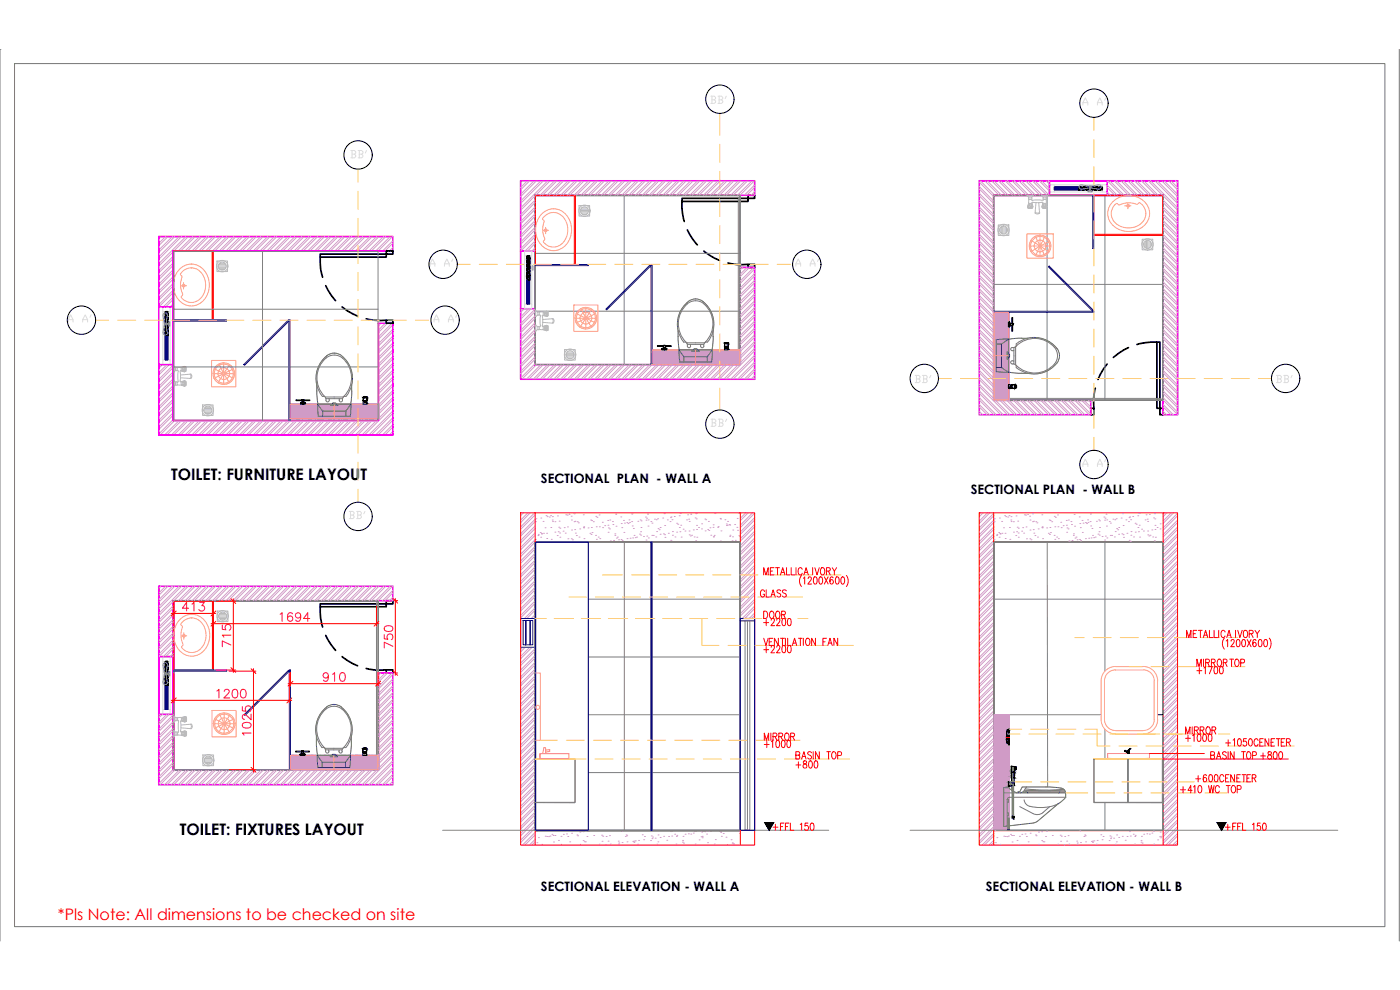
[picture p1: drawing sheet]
<svg xmlns="http://www.w3.org/2000/svg" width="420mm" height="297mm" viewBox="0 0 420 297" stroke-linecap="round" stroke-linejoin="round" font-family="sans-serif">
<defs><g id="words">
<text font-size="6.2" fill="#f00" x="118.9" y="195.8" transform="rotate(-90 118.9 195.8)">750</text>
<g font-size="5.7" fill="#dcdcdc">
<text x="104.1" y="48.7">BB'</text>
<text x="103.7" y="157">BB'</text>
</g>
<g font-size="5.7" fill="#ff003f">
<text x="53.6" y="184.5">413</text>
<text x="82.9" y="187.7">1694</text>
<text x="70.2" y="195.4" transform="rotate(-90 70.2 195.4)">715</text>
<text x="95.6" y="205.7">910</text>
<text x="63.9" y="210.6">1200</text>
<text x="76.2" y="221.9" transform="rotate(-90 76.2 221.9)">1025</text>
</g>
<g font-size="5.7" fill="#f00">
<text x="227.9" y="187">DOOR</text>
<text x="227.9" y="197.2">+2200</text>
</g>
<g font-size="5.3" fill="#dcdcdc">
<text x="212" y="32.1">BB'</text>
<text x="323.8" y="32.8">A A'</text>
<text x="127.7" y="81.1">A A'</text>
<text x="237.8" y="81.1">A A'</text>
<text x="19.4" y="97.7">A A'</text>
<text x="129.1" y="97.7">A A'</text>
<text x="273.4" y="116.1">BB'</text>
<text x="381.7" y="116.1">BB'</text>
<text x="212" y="129.1">BB'</text>
<text x="323.8" y="141.1">A A'</text>
</g>
<g font-size="5.3" fill="#f00">
<text x="226.8" y="180.3">GLASS</text>
<text x="228.2" y="225.4">+1000</text>
<text x="237.8" y="231.8">+800</text>
<text x="377.1" y="229">+800</text>
</g>
<text font-size="5.3" fill="#fecc66" x="354.5" y="223.7">+1000</text>
<g font-size="4.8">
<text x="51.4" y="144.1">TOILET: FURNITURE LAYOUT</text>
<text x="54" y="250.4">TOILET: FIXTURES LAYOUT</text>
</g>
<text font-size="4.8" fill="#f00" x="17.4" y="276.2">*Pls Note: All dimensions to be checked on site</text>
<g font-size="3.9">
<text x="162.3" y="145.1">SECTIONAL PLAN - WALL A</text>
<text x="291.3" y="148.3">SECTIONAL PLAN - WALL B</text>
<text x="162.3" y="267.2">SECTIONAL ELEVATION - WALL A</text>
<text x="295.9" y="267.2">SECTIONAL ELEVATION - WALL B</text>
</g>
</g></defs>
<!-- layer: PDF_Geometry -->
<path d="M0 14.8h.1M0 14.8v267.5M4.4 19.1h411.2v258.9h-411.2zM419.9 14.8v267.5" fill="none" stroke="#767676" stroke-width=".3"/>
<!-- layer: Wall -->
<g fill="none" stroke="#f0f" stroke-width=".51">
<path d="M160.6 58.6v50.8v-50.8h65.9v-4.3h-70.2v59.5h70.2v-33.6h-4.4v29.2h-61.5v-50.8v50.8M293.9 54.3h59.5M298.2 58.6h50.8h-50.8v61.5h29.2v4.3h-33.5v-70.1h59.5v70.1h-4.4v-65.8h-50.8h50.8M315 54.3v4.3M332.3 54.3v4.3M52 75.3h65.9v-4.3h-70.2v59.5h70.2v-33.5h-4.3v29.2h-61.6v-50.9v50.9M52 75.3v16.8h-4.3M52 75.3v22.9M156.3 75.3h4.3M156.3 92.7h4.3M47.7 109.4h4.3M47.7 175.9v59.5"/>
<path d="M47.7 197h4.3M52 180.2v50.9v-50.9h65.9v-4.3h-70.2v59.5h70.2v-33.5h-4.3v29.2h-61.6v-50.9v50.9M47.7 214.3h4.3"/>
</g>
<!-- layer: WALL HATCH -->
<g fill="none" stroke="#d19cc7" stroke-width=".3">
<path d="M156.9 54.3l-.6 .6M158.2 54.3l-1.9 1.9M159 54.3l-2.7 2.7M160.3 54.3l-4 4M160.6 58.7l-4.3 4.4M161 54.3l-4.7 4.7M162.3 54.3l-6 6M163.1 54.3l-6.8 6.7M164.4 54.3l-8.1 8.1M165.1 54.3l-4.3 4.3M166.4 54.3l-4.3 4.3M167.1 54.3l-4.3 4.3"/>
<path d="M168.4 54.3l-4.3 4.3M169.2 54.3l-4.4 4.3M170.5 54.3l-4.3 4.3M171.2 54.3l-4.3 4.3M172.6 54.3l-4.4 4.3M173.3 54.3l-4.3 4.3M174.6 54.3l-4.3 4.3M175.3 54.3l-4.3 4.3M176.6 54.3l-4.3 4.3M177.4 54.3l-4.4 4.3M178.7 54.3l-4.4 4.3M179.4 54.3l-4.4 4.3"/>
<path d="M180.7 54.3l-4.3 4.3M181.4 54.3l-4.3 4.3M182.8 54.3l-4.4 4.3M183.5 54.3l-4.3 4.3M184.8 54.3l-4.3 4.3M185.5 54.3l-4.3 4.3M186.9 54.3l-4.4 4.3M187.6 54.3l-4.4 4.3M188.9 54.3l-4.3 4.3M189.6 54.3l-4.3 4.3M190.9 54.3l-4.3 4.3M191.6 54.3l-4.3 4.3"/>
<path d="M193 54.3l-4.4 4.3M193.7 54.3l-4.3 4.3M195 54.3l-4.3 4.3M195.7 54.3l-4.3 4.3M197.1 54.3l-4.4 4.3M197.8 54.3l-4.3 4.3M199.1 54.3l-4.3 4.3M199.8 54.3l-4.3 4.3M201.2 54.3l-4.4 4.3M201.9 54.3l-4.4 4.3M203.2 54.3l-4.3 4.3M203.9 54.3l-4.3 4.3"/>
<path d="M205.2 54.3l-4.3 4.3M206 54.3l-4.4 4.3M207.3 54.3l-4.4 4.3M208 54.3l-4.3 4.3M209.3 54.3l-4.3 4.3M210.1 54.3l-4.4 4.3M211.4 54.3l-4.3 4.3M212.1 54.3l-4.3 4.3M213.4 54.3l-4.3 4.3M214.1 54.3l-4.3 4.3M215.5 54.3l-4.4 4.3M216.2 54.3l-4.4 4.3"/>
<path d="M217.5 54.3l-4.4 4.3M218.2 54.3l-4.3 4.3M219.5 54.3l-4.3 4.3M220.3 54.3l-4.4 4.3M221.6 54.3l-4.3 4.3M222.3 54.3l-4.3 4.3M223.6 54.3l-4.3 4.3M224.4 54.3l-4.4 4.3M225.7 54.3l-4.4 4.3M226.4 54.3l-4.3 4.3M226.5 58.2l-.4 .4M226.5 56.2l-2.4 2.4"/>
<path d="M226.5 55.5l-3.1 3.1M226.5 57.5l-1.1 1.1M293.9 54.6l4.3 4.4M293.9 56.7l4.3 4.3M293.9 58.7l4.3 4.4M293.9 58l4.3 4.3M293.9 56l4.3 4.3M294.2 54.2l4.3 4.4M295.5 54.2l4.3 4.4M296.2 54.2l4.4 4.4M297.6 54.2l4.3 4.4M298.3 54.2l4.3 4.4"/>
<path d="M299.6 54.2l4.3 4.4M300.3 54.2l4.3 4.4M301.6 54.2l4.4 4.4M302.3 54.2l4.4 4.4M303.7 54.2l4.3 4.4M304.4 54.2l4.3 4.4M305.7 54.2l4.3 4.4M306.5 54.2l4.3 4.4M307.8 54.2l4.3 4.4M308.5 54.2l4.3 4.4M309.8 54.2l4.4 4.4M310.5 54.2l4.4 4.4"/>
<path d="M311.9 54.2l3.1 3.1M312.6 54.2l2.4 2.4M313.9 54.2l1.1 1.1M314.6 54.2l.4 .4M332.3 54.3l4.3 4.3M332.3 56.3l2.3 2.3M332.3 58.3l.2 .3M332.3 55.6l3 3M332.3 57.6l.9 1M333 54.2l4.4 4.4M334.3 54.2l4.4 4.4M335.1 54.2l4.3 4.4"/>
<path d="M336.4 54.2l4.3 4.4M337.1 54.2l4.3 4.4M338.4 54.2l4.3 4.4M339.1 54.2l4.4 4.4M340.4 54.2l4.4 4.4M341.2 54.2l4.3 4.4M342.5 54.2l4.3 4.4M343.2 54.2l4.4 4.4M344.6 54.2l4.3 4.4M345.3 54.2l8.1 8.1M346.6 54.2l6.8 6.8M347.3 54.2l6.1 6.1"/>
<path d="M348.6 54.2l4.8 4.8M349.1 58.7l4.3 4.4M349.3 54.2l4.1 4.1M350.7 54.2l2.7 2.8M351.4 54.2l2 2M352.7 54.2l.7 .7M48.3 71l-.6 .7M49.7 71l-2 2M50.4 71l-2.7 2.7M51.7 71l-4 4M52 75.5l-4.3 4.3M52 77.5l-4.3 4.4"/>
<path d="M52 79.6l-4.3 4.3M52 76.8l-4.3 4.3M52 78.9l-4.3 4.3M52.5 71l-4.8 4.7M53.8 71l-6.1 6.1M54.5 71l-6.8 6.8M55.8 71l-8.1 8.1M56.5 71l-4.3 4.3M57.9 71l-4.4 4.3M58.6 71l-4.4 4.3M59.9 71l-4.4 4.3M60.6 71l-4.3 4.3"/>
<path d="M61.9 71l-4.3 4.3M62.7 71l-4.4 4.3M64 71l-4.4 4.3M64.7 71l-4.3 4.3M66 71l-4.3 4.3M66.8 71l-4.4 4.3M68.1 71l-4.3 4.3M68.8 71l-4.3 4.3M70.1 71l-4.3 4.3M70.8 71l-4.3 4.3M72.1 71l-4.3 4.3M72.9 71l-4.4 4.3"/>
<path d="M74.2 71l-4.4 4.3M74.9 71l-4.3 4.3M76.2 71l-4.3 4.3M77 71l-4.4 4.3M78.3 71l-4.3 4.3M79 71l-4.3 4.3M80.3 71l-4.3 4.3M81.1 71l-4.4 4.3M82.4 71l-4.4 4.3M83.1 71l-4.4 4.3M84.4 71l-4.3 4.3M85.1 71l-4.3 4.3"/>
<path d="M86.4 71l-4.3 4.3M87.2 71l-4.4 4.3M88.5 71l-4.3 4.3M89.2 71l-4.3 4.3M90.6 71l-4.4 4.3M91.3 71l-4.3 4.3M92.6 71l-4.3 4.3M93.3 71l-4.3 4.3M94.6 71l-4.3 4.3M95.3 71l-4.3 4.3M96.7 71l-4.4 4.3M97.4 71l-4.4 4.3"/>
<path d="M98.7 71l-4.3 4.3M99.4 71l-4.3 4.3M100.8 71l-4.4 4.3M101.5 71l-4.3 4.3M102.8 71l-4.3 4.3M103.5 71l-4.3 4.3M104.9 71l-4.4 4.3M105.6 71l-4.4 4.3M106.9 71l-4.3 4.3M107.6 71l-4.3 4.3M108.9 71l-4.3 4.3M109.6 71l-4.3 4.3"/>
<path d="M111 71l-4.4 4.3M111.7 71l-4.3 4.3M113 71l-4.3 4.3M113.7 71l-4.3 4.3M115.1 71l-4.4 4.3M115.8 71l-4.3 4.3M117.1 71l-4.3 4.3M117.8 71l-4.3 4.3M117.9 73l-2.4 2.3M117.9 75l-.3 .3M117.9 72.2l-3.1 3.1M117.9 74.3l-1.1 1"/>
<path d="M160.6 69l-4.3 4.3M160.6 71l-4.3 4.3M160.6 60.8l-4.3 4.3M160.6 62.9l-4.3 4.3M160.6 64.9l-4.3 4.3M160.6 66.9l-4.3 4.4M160.6 73.1l-2.3 2.2M160.6 75.1l-.2 .2M160.6 60.1l-4.3 4.3M160.6 62.1l-4.3 4.3M160.6 64.2l-4.3 4.3M160.6 66.2l-4.3 4.4"/>
<path d="M160.6 68.2l-4.3 4.4M160.6 70.3l-4.3 4.3M160.6 72.3l-3 3M160.6 74.4l-1 .9M293.9 60.8l4.3 4.3M293.9 62.8l4.3 4.3M293.9 64.8l4.3 4.4M293.9 66.9l4.3 4.3M293.9 68.9l4.3 4.4M293.9 71l4.3 4.3M293.9 73l4.3 4.4M293.9 75.1l4.3 4.3"/>
<path d="M293.9 77.1l4.3 4.3M293.9 79.1l4.3 4.4M293.9 60.1l4.3 4.3M293.9 62.1l4.3 4.3M293.9 64.1l4.3 4.4M293.9 66.2l4.3 4.3M293.9 68.2l4.3 4.3M293.9 70.3l4.3 4.3M293.9 72.3l4.3 4.4M293.9 74.4l4.3 4.3M293.9 76.4l4.3 4.3M293.9 78.4l4.3 4.3"/>
<path d="M349.1 60.8l4.3 4.3M349.1 62.9l4.3 4.3M349.1 64.9l4.3 4.3M349.1 66.9l4.3 4.4M349.1 68.9l4.3 4.4M349.1 71l4.3 4.3M349.1 73.1l4.3 4.3M349.1 75.1l4.3 4.3M349.1 77.1l4.3 4.4M349.1 79.2l4.3 4.3M349.1 60.1l4.3 4.3M349.1 62.1l4.3 4.3"/>
<path d="M349.1 64.2l4.3 4.3M349.1 66.2l4.3 4.3M349.1 68.2l4.3 4.4M349.1 70.3l4.3 4.3M349.1 72.3l4.3 4.4M349.1 74.4l4.3 4.3M349.1 76.4l4.3 4.4M349.1 78.5l4.3 4.3M52 81.6l-4.3 4.4M52 83.7l-4.3 4.3M52 85.7l-4.3 4.3M52 87.7l-4.3 4.4"/>
<path d="M52 89.8l-2.3 2.3M52 91.8l-.2 .3M52 80.9l-4.3 4.3M52 83l-4.3 4.3M52 85l-4.3 4.3M52 87l-4.3 4.4M52 89.1l-3 3M52 91.1l-.9 1M113.6 97h.1M114.3 97l-.7 .7M115.6 97l-2 2M116.3 97l-2.7 2.8"/>
<path d="M117.6 97l-4 4.1M117.9 97.5l-4.3 4.3M117.9 99.5l-4.3 4.3M117.9 98.8l-4.3 4.3M156.6 92.7l-.3 .3M157.3 92.7l-1 1.1M158.6 92.7l-2.3 2.4M159.3 92.7l-3 3.1M160.6 93.5l-4.3 4.3M160.6 95.5l-4.3 4.4M160.6 97.6l-4.3 4.3M160.6 99.6l-4.3 4.4"/>
<path d="M160.6 92.8l-4.3 4.3M160.6 94.8l-4.3 4.3M160.6 96.8l-4.3 4.4M160.6 98.9l-4.3 4.3M222.1 80.2h.1M222.9 80.2l-.8 .8M224.2 80.2l-2.1 2.1M224.9 80.2l-2.8 2.8M226.2 80.2l-4.1 4.2M226.5 80.7l-4.4 4.4M226.5 82.8l-4.4 4.3M226.5 84.8l-4.4 4.3"/>
<path d="M226.5 86.9l-4.4 4.3M226.5 88.9l-4.4 4.3M226.5 91l-4.4 4.3M226.5 93l-4.4 4.3M226.5 95l-4.4 4.4M226.5 97.1l-4.4 4.3M226.5 99.1l-4.4 4.3M226.5 82.1l-4.4 4.3M226.5 84.1l-4.4 4.3M226.5 86.1l-4.4 4.4M226.5 88.2l-4.4 4.3M226.5 90.2l-4.4 4.4"/>
<path d="M226.5 92.3l-4.4 4.3M226.5 94.3l-4.4 4.4M226.5 96.3l-4.4 4.4M226.5 98.4l-4.4 4.3M293.9 81.2l4.3 4.3M293.9 83.3l4.3 4.3M293.9 85.3l4.3 4.3M293.9 87.3l4.3 4.4M293.9 89.4l4.3 4.3M293.9 91.4l4.3 4.3M293.9 93.5l4.3 4.3M293.9 95.5l4.3 4.4"/>
<path d="M293.9 97.6l4.3 4.3M293.9 99.6l4.3 4.3M293.9 80.5l4.3 4.3M293.9 82.5l4.3 4.4M293.9 84.6l4.3 4.3M293.9 86.6l4.3 4.4M293.9 88.6l4.3 4.4M293.9 90.7l4.3 4.3M293.9 92.7l4.3 4.4M293.9 94.8l4.3 4.3M293.9 96.8l4.3 4.4M293.9 98.9l4.3 4.3"/>
<path d="M349.1 81.2l4.3 4.3M349.1 83.3l4.3 4.3M349.1 85.3l4.3 4.3M349.1 87.4l4.3 4.3M349.1 89.4l4.3 4.3M349.1 91.4l4.3 4.4M349.1 93.5l4.3 4.3M349.1 95.5l4.3 4.4M349.1 97.6l4.3 4.3M349.1 99.6l4.3 4.4M349.1 80.5l4.3 4.3M349.1 82.5l4.3 4.4"/>
<path d="M349.1 84.6l4.3 4.3M349.1 86.6l4.3 4.4M349.1 88.7l4.3 4.3M349.1 90.7l4.3 4.4M349.1 92.8l4.3 4.3M349.1 94.8l4.3 4.3M349.1 96.8l4.3 4.4M349.1 98.9l4.3 4.3M48 109.4l-.3 .4M48.8 109.4l-1.1 1.1M50.1 109.4l-2.4 2.4M50.8 109.4l-3.1 3.1"/>
<path d="M52 110.2l-4.3 4.4M52 112.3l-4.3 4.3M52 114.3l-4.3 4.3M52 116.4l-4.3 4.3M52 118.4l-4.3 4.4M52 109.5l-4.3 4.3M52 111.5l-4.3 4.4M52 113.6l-4.3 4.3M52 115.6l-4.3 4.4M52 117.7l-4.3 4.3M52 119.7l-4.3 4.4M117.9 101.5l-4.3 4.4"/>
<path d="M117.9 103.6l-4.3 4.3M117.9 105.6l-4.3 4.4M117.9 107.7l-4.3 4.3M117.9 109.7l-4.3 4.4M117.9 111.8l-4.3 4.3M117.9 113.8l-4.3 4.3M117.9 115.9l-4.3 4.3M117.9 117.9l-4.3 4.3M117.9 120l-4.3 4.3M117.9 100.8l-4.3 4.4M117.9 102.9l-4.3 4.3M117.9 104.9l-4.3 4.3"/>
<path d="M117.9 107l-4.3 4.3M117.9 109l-4.3 4.4M117.9 111.1l-4.3 4.3M117.9 113.1l-4.3 4.3M117.9 115.1l-4.3 4.4M117.9 117.2l-4.3 4.3M117.9 119.2l-4.3 4.4M160.6 101.7l-4.3 4.3M160.6 103.7l-4.3 4.3M160.6 105.7l-4.3 4.4M160.6 107.8l-4.3 4.3M160.6 101l-4.3 4.3"/>
<path d="M160.6 103l-4.3 4.3M160.6 105l-4.3 4.4M160.6 107.1l-4.3 4.3M160.6 109.1l-4.3 4.3M161 109.4l-4.4 4.4M162.3 109.4l-4.3 4.4M163 109.4l-4.3 4.4M164.3 109.4l-4.3 4.4M165.1 109.4l-4.4 4.4M166.4 109.4l-4.3 4.4M167.1 109.4l-4.3 4.4M168.4 109.4l-4.3 4.4"/>
<path d="M169.2 109.4l-4.4 4.4M170.5 109.4l-4.3 4.4M171.2 109.4l-4.3 4.4M172.5 109.4l-4.3 4.4M173.2 109.4l-4.3 4.4M174.6 109.4l-4.4 4.4M175.3 109.4l-4.4 4.4M176.6 109.4l-4.3 4.4M177.3 109.4l-4.3 4.4M178.6 109.4l-4.3 4.4M179.4 109.4l-4.4 4.4M180.7 109.4l-4.3 4.4"/>
<path d="M181.4 109.4l-4.3 4.4M182.8 109.4l-4.4 4.4M183.5 109.4l-4.4 4.4M184.8 109.4l-4.3 4.4M185.5 109.4l-4.3 4.4M186.8 109.4l-4.3 4.4M187.5 109.4l-4.3 4.4M188.9 109.4l-4.4 4.4M189.6 109.4l-4.3 4.4M190.9 109.4l-4.3 4.4M191.6 109.4l-4.3 4.4M193 109.4l-4.4 4.4"/>
<path d="M193.7 109.4l-4.3 4.4M195 109.4l-4.3 4.4M195.7 109.4l-4.3 4.4M197.1 109.4l-4.4 4.4M197.8 109.4l-4.4 4.4M199.1 109.4l-4.4 4.4M199.8 109.4l-4.3 4.4M201.1 109.4l-4.3 4.4M201.8 109.4l-4.3 4.4M203.2 109.4l-4.4 4.4M203.9 109.4l-4.3 4.4M205.2 109.4l-4.3 4.4"/>
<path d="M206 109.4l-4.4 4.4M207.3 109.4l-4.4 4.4M208 109.4l-4.3 4.4M209.3 109.4l-4.3 4.4M210 109.4l-4.3 4.4M211.3 109.4l-4.3 4.4M212.1 109.4l-4.4 4.4M213.4 109.4l-4.4 4.4M214.1 109.4l-4.3 4.4M215.4 109.4l-4.3 4.4M216.2 109.4l-4.4 4.4M217.5 109.4l-4.4 4.4"/>
<path d="M218.2 109.4l-4.3 4.4M219.5 109.4l-4.3 4.4M220.3 109.4l-4.4 4.4M221.6 109.4l-4.4 4.4M226.5 107.3l-6.5 6.5M226.5 113.4l-.4 .4M226.5 101.2l-4.4 4.3M226.5 103.2l-4.4 4.4M226.5 105.3l-8.6 8.5M226.5 109.3l-4.5 4.5M226.5 111.4l-2.4 2.4M226.5 100.4l-4.4 4.4"/>
<path d="M226.5 102.5l-4.4 4.3M226.5 104.5l-4.4 4.4M226.5 106.6l-7.2 7.2M226.5 108.6l-5.2 5.2M226.5 110.6l-3.1 3.2M226.5 112.7l-1.1 1.1M293.9 101.6l4.3 4.3M293.9 103.7l4.3 4.3M293.9 105.7l4.3 4.4M293.9 107.8l4.3 4.3M293.9 109.8l4.3 4.4M293.9 111.8l4.3 4.4"/>
<path d="M293.9 113.9l4.3 4.3M293.9 115.9l8.5 8.5M293.9 118l6.5 6.4M293.9 100.9l4.3 4.3M293.9 102.9l4.3 4.4M293.9 105l4.3 4.3M293.9 107l4.3 4.4M293.9 109.1l4.3 4.3M293.9 111.1l4.3 4.4M293.9 113.2l4.3 4.3M293.9 115.2l4.3 4.3M293.9 117.2l7.2 7.2"/>
<path d="M293.9 119.3l5.1 5.1M349.1 101.7l4.3 4.3M349.1 103.7l4.3 4.3M349.1 105.7l4.3 4.4M349.1 107.8l4.3 4.3M349.1 109.8l4.3 4.4M349.1 111.9l4.3 4.3M349.1 113.9l4.3 4.4M349.1 116l4.3 4.3M349.1 118l4.3 4.3M349.1 101l4.3 4.3M349.1 103l4.3 4.3"/>
<path d="M349.1 105l4.3 4.4M349.1 107l4.3 4.4M349.1 109.1l4.3 4.3M349.1 111.2l4.3 4.3M349.1 113.2l4.3 4.3M349.1 115.2l4.3 4.4M349.1 117.3l4.3 4.3M349.1 119.3l4.3 4.3M52 120.5l-4.3 4.3M52 122.5l-4.3 4.3M52 124.5l-4.3 4.3M52 121.8l-4.3 4.3"/>
<path d="M52 123.8l-4.3 4.3M52 125.8l-4.3 4.4M52.4 126.2l-4.3 4.3M53.8 126.2l-4.4 4.3M54.5 126.2l-4.4 4.3M55.8 126.2l-4.4 4.3M56.5 126.2l-4.3 4.3M57.8 126.2l-4.3 4.3M58.5 126.2l-4.3 4.3M59.9 126.2l-4.4 4.3M60.6 126.2l-4.3 4.3M61.9 126.2l-4.3 4.3"/>
<path d="M62.7 126.2l-4.4 4.3M64 126.2l-4.4 4.3M64.7 126.2l-4.3 4.3M66 126.2l-4.3 4.3M66.7 126.2l-4.3 4.3M68 126.2l-4.3 4.3M68.7 126.2l-4.3 4.3M70.1 126.2l-4.4 4.3M70.8 126.2l-4.3 4.3M72.1 126.2l-4.3 4.3M72.9 126.2l-4.4 4.3M74.2 126.2l-4.4 4.3"/>
<path d="M74.9 126.2l-4.3 4.3M76.2 126.2l-4.3 4.3M76.9 126.2l-4.3 4.3M78.3 126.2l-4.4 4.3M79 126.2l-4.4 4.3M80.3 126.2l-4.3 4.3M81 126.2l-4.3 4.3M82.3 126.2l-4.3 4.3M83.1 126.2l-4.4 4.3M84.4 126.2l-4.3 4.3M85.1 126.2l-4.3 4.3M86.4 126.2l-4.3 4.3"/>
<path d="M87.2 126.2l-4.4 4.3M88.5 126.2l-4.3 4.3M89.2 126.2l-4.3 4.3M90.5 126.2l-4.3 4.3M91.2 126.2l-4.3 4.3M92.6 126.2l-4.4 4.3M93.3 126.2l-4.4 4.3M94.6 126.2l-4.3 4.3M95.3 126.2l-4.3 4.3M96.6 126.2l-4.3 4.3M97.4 126.2l-4.4 4.3M98.7 126.2l-4.3 4.3"/>
<path d="M99.4 126.2l-4.3 4.3M100.8 126.2l-4.4 4.3M101.5 126.2l-4.4 4.3M102.8 126.2l-4.4 4.3M103.5 126.2l-4.3 4.3M104.8 126.2l-4.3 4.3M105.5 126.2l-4.3 4.3M106.8 126.2l-4.3 4.3M107.6 126.2l-4.3 4.3M108.9 126.2l-4.3 4.3M109.6 126.2l-4.3 4.3M111 126.2l-4.4 4.3"/>
<path d="M111.7 126.2l-4.3 4.3M113 126.2l-4.3 4.3M117.9 122l-8.5 8.5M117.9 124l-6.5 6.5M117.9 126.1l-4.4 4.4M117.9 128.1l-2.4 2.4M117.9 130.2l-.3 .3M117.9 121.3l-4.3 4.3M117.9 123.3l-7.2 7.2M117.9 125.3l-5.2 5.2M117.9 127.4l-3.1 3.1M117.9 129.4l-1.1 1.1"/>
<path d="M293.9 120l4.4 4.4M293.9 122.1l2.3 2.3M293.9 124.1l.3 .3M293.9 121.4l3.1 3M293.9 123.4l1 1M298.8 120.1l4.3 4.3M300.1 120.1l4.3 4.3M300.8 120.1l4.3 4.3M302.1 120.1l4.4 4.3M302.9 120.1l4.3 4.3M304.2 120.1l4.3 4.3M304.9 120.1l4.3 4.3"/>
<path d="M306.2 120.1l4.4 4.3M307 120.1l4.3 4.3M308.3 120.1l4.3 4.3M309 120.1l4.3 4.3M310.3 120.1l4.4 4.3M311 120.1l4.4 4.3M312.3 120.1l4.4 4.3M313.1 120.1l4.3 4.3M314.4 120.1l4.3 4.3M315.1 120.1l4.3 4.3M316.4 120.1l4.4 4.3M317.2 120.1l4.3 4.3"/>
<path d="M318.5 120.1l4.3 4.3M319.2 120.1l4.4 4.3M320.5 120.1l4.4 4.3M321.3 120.1l4.3 4.3M322.6 120.1l4.3 4.3M323.3 120.1l4.1 4.1M324.6 120.1l2.8 2.8M325.3 120.1l2.1 2.1M326.6 120.1l.8 .7M327.4 120.1h.1M349.1 120l4.3 4.4M349.1 122.1l2.3 2.3"/>
<path d="M349.1 124.1l.3 .3M349.1 121.4l3 3M349.1 123.4l1 1M156.4 153.9l-.1 .1M157.1 153.9l-.8 .8M158.4 153.9l-2.1 2.2M159.1 153.9l-2.8 2.9M160.4 153.9l-4.1 4.2M160.6 154.5l-4.3 4.3M160.6 156.5l-4.3 4.4M160.6 158.6l-4.3 4.3M160.6 155.8l-4.3 4.3"/>
<path d="M160.6 157.8l-4.3 4.4M160.6 159.9l-4.3 4.3M160.7 156.5h.1M160.8 155.6h.1M162.1 159.8h.1M162.3 155.4h.1M163 156.4h.1M163.6 158.4h.1M163.9 154.7h.1M164.2 155h.1M164.8 155.1h.1M165.2 154.7h.1"/>
<path d="M165.3 158.3h.1M165.7 156h.1M165.8 155h.1M165.8 156.5h.1M166.5 159.7h.1M166.5 156.5h.1M167.3 154.8h.1M167.5 159.5h.1M167.7 158.2h.1M167.8 156.4h.1M167.9 159.9h.1M168 158.5h.1"/>
<path d="M169 159.4h.1M169.3 158.3h.1M169.6 160h.1M169.8 154.5h.1M170.2 154.5h.1M170.3 158.1h.1M170.8 154.3h.1M171.4 154.9h.1M171.5 156h.1M171.5 159h.1M172.3 154.2h.1M172.3 156.5h.1"/>
<path d="M172.5 158.9h.1M172.6 156.4h.1M172.7 160h.1M173.2 156.5h.1M173.6 156.9h.1M174 158.7h.1M175 154.5h.1M175.1 158.3h.1M175.2 158.1h.1M175.2 158.4h.1M176.5 158.4h.1M177.2 156h.1"/>
<path d="M177.5 158.3h.1M177.5 156.2h.1M177.7 159.8h.1M178.1 156.5h.1M178.8 154.9h.1M178.9 158.1h.1M179.2 155.2h.1M179.8 154.5h.1M179.9 158.1h.1M180.8 156.7h.1M180.8 158.3h.1M181.5 157.7h.1"/>
<path d="M182.4 156.2h.1M182.5 157.6h.1M182.5 159.7h.1M182.6 158.4h.1M182.9 158.7h.1M183 156h.1M183.8 156.5h.1M183.9 157.4h.1M184.8 154.3h.1M184.9 157.9h.1M186.3 155.1h.1M186.4 157.1h.1"/>
<path d="M186.6 158.3h.1M187.1 156.2h.1M187.2 159.8h.1M187.4 157h.1M188.1 156.8h.1M188.5 157.1h.1M188.8 156h.1M188.9 156.7h.1M189.6 156.5h.1M189.6 154.2h.1M189.7 157.8h.1M190.1 158.6h.1"/>
<path d="M191.4 156.4h.1M192.1 156h.1M192.2 159.5h.1M192.4 158.3h.1M192.4 156.3h.1M193.7 155.1h.1M193.9 156.1h.1M194.1 155.5h.1M194.4 154.3h.1M194.5 157.8h.1M194.5 156h.1M195.3 156.5h.1"/>
<path d="M195.7 157h.1M196.4 155.8h.1M196.9 155.9h.1M197.1 159.5h.1M197.4 155.6h.1M197.5 158.6h.1M197.8 158.9h.1M198.1 158.3h.1M198.9 155.4h.1M199.3 154.1h.1M199.5 157.7h.1M200.3 156h.1"/>
<path d="M201.1 156.5h.1M201.2 155.3h.1M201.4 155.1h.1M201.7 155.9h.1M201.8 159.5h.1M202.4 155h.1M203.1 159.7h.1M203.1 157h.1M203.4 157.3h.1M203.8 154.8h.1M203.9 158.3h.1M204 159.5h.1"/>
<path d="M204.2 154h.1M204.3 157.6h.1M205 158.8h.1M205.6 159.3h.1M206 156h.1M206.4 154.5h.1M206.7 155.8h.1M206.8 159.3h.1M206.8 156.4h.1M207.3 154.3h.1M208.1 159h.1M208.6 155.4h.1"/>
<path d="M208.8 154.1h.1M208.9 154.1h.1M209 155.7h.1M209 157.6h.1M209 158.9h.1M209.6 158.3h.1M210.5 158.7h.1M210.6 157.2h.1M211.5 155.7h.1M211.6 159.3h.1M211.8 155.9h.1M212.4 158.9h.1"/>
<path d="M212.6 156.4h.1M212.7 159.2h.1M213.1 158.4h.1M214 158.2h.1M214 157.5h.1M214.5 154.1h.1M215.4 158.2h.1M215.5 158h.1M216.1 155.6h.1M216.2 155.7h.1M216.4 159.3h.1M217.6 155.9h.1"/>
<path d="M218 157.2h.1M218 157.7h.1M218.3 157.6h.1M218.4 156.4h.1M218.9 157.4h.1M219 157.6h.1M219.9 159h.1M220.5 157.4h.1M221.1 158.2h.1M221.2 155.6h.1M221.4 159.1h.1M221.7 153.9h.1"/>
<path d="M222.5 153.9l-.3 .3M223.8 153.9l-1.6 1.6M224.5 153.9l-2.3 2.3M225.8 153.9l-3.6 3.7M226.5 154l-4.3 4.3M226.5 156l-4.3 4.3M226.5 158.1l-4.3 4.3M226.5 155.3l-4.3 4.3M226.5 157.3l-4.3 4.4M226.5 159.4l-4.3 4.3M294.3 153.9l-.4 .4M295 153.9l-1.1 1.2"/>
<path d="M296.3 153.9l-2.4 2.5M297.1 153.9l-3.2 3.2M298.2 154.8l-4.3 4.3M298.2 156.8l-4.3 4.3M298.2 158.9l-4.3 4.3M298.2 154l-4.3 4.4M298.2 156.1l-4.3 4.3M298.2 158.1l-4.3 4.4M298.4 156.5h.1M298.4 155.6h.1M299.7 159.8h.1M299.9 155.4h.1"/>
<path d="M300.6 156.4h.1M301.2 158.4h.1M301.5 154.7h.1M301.8 155h.1M302.4 155.1h.1M302.8 154.7h.1M302.9 158.3h.1M303.4 156h.1M303.4 155h.1M303.4 156.5h.1M304.1 156.5h.1M304.2 159.7h.1"/>
<path d="M304.9 154.8h.1M305.1 159.5h.1M305.3 158.2h.1M305.4 156.4h.1M305.6 159.9h.1M305.6 158.5h.1M306.6 159.4h.1M306.9 158.3h.1M307.2 160h.1M307.4 154.5h.1M307.8 154.5h.1M307.9 158.1h.1"/>
<path d="M308.4 154.3h.1M309 154.9h.1M309.1 159h.1M309.1 156h.1M309.9 154.2h.1M309.9 156.5h.1M310.1 158.9h.1M310.2 156.4h.1M310.3 160h.1M310.9 156.5h.1M311.2 156.9h.1M311.6 158.7h.1"/>
<path d="M312.7 154.5h.1M312.7 158.3h.1M312.8 158.1h.1M312.8 158.4h.1M314.1 158.4h.1M314.9 156h.1M315.1 158.3h.1M315.2 156.2h.1M315.3 159.8h.1M315.6 156.5h.1M316.4 154.9h.1M316.6 158.1h.1"/>
<path d="M316.7 155.2h.1M317.4 154.5h.1M317.5 158.1h.1M318.3 156.7h.1M318.5 158.3h.1M319.1 157.7h.1M320 156.2h.1M320 157.6h.1M320.1 159.7h.1M320.2 158.4h.1M320.5 158.7h.1M320.6 156h.1"/>
<path d="M321.4 156.5h.1M321.6 157.4h.1M322.4 154.3h.1M322.5 157.9h.1M323.9 155.1h.1M324.1 157.1h.1M324.2 158.3h.1M324.7 156.2h.1M324.8 159.8h.1M325 157h.1M325.8 156.8h.1M326.1 157.1h.1"/>
<path d="M326.4 156h.1M326.5 156.7h.1M327.2 156.5h.1M327.2 154.2h.1M327.3 157.8h.1M327.7 158.6h.1M329.1 156.4h.1M329.7 156h.1M329.8 159.5h.1M330 156.3h.1M330 158.3h.1M331.3 155.1h.1"/>
<path d="M331.5 156.1h.1M331.6 155.5h.1M331.9 154.3h.1M332.1 157.8h.1M332.1 156h.1M332.9 156.5h.1M333.2 157h.1M334 155.8h.1M334.6 155.9h.1M334.7 159.5h.1M335 155.6h.1M335.1 158.6h.1"/>
<path d="M335.4 158.9h.1M335.7 158.3h.1M336.5 155.4h.1M336.9 154.1h.1M337.1 157.7h.1M337.9 156h.1M338.7 156.5h.1M338.8 155.3h.1M339 155.1h.1M339.3 155.9h.1M339.4 159.5h.1M339.9 155h.1"/>
<path d="M340.7 157h.1M340.7 159.7h.1M341 157.3h.1M341.5 154.8h.1M341.5 158.3h.1M341.7 159.5h.1M341.8 154h.1M341.9 157.6h.1M342.6 158.8h.1M343.2 159.3h.1M343.7 156h.1M344 154.5h.1"/>
<path d="M344.3 155.8h.1M344.4 159.3h.1M344.4 156.4h.1M344.9 154.3h.1M345.7 159h.1M346.2 155.4h.1M346.5 154.1h.1M346.6 155.7h.1M346.6 157.6h.1M346.6 158.9h.1M347.3 158.3h.1M348.1 158.7h.1"/>
<path d="M348.2 157.2h.1M349.5 153.9l-.4 .4M350.2 153.9l-1.1 1.1M351.5 153.9l-2.4 2.4M352.2 153.9l-3.1 3.1M353.4 154.8l-4.3 4.3M353.4 156.8l-4.3 4.3M353.4 158.9l-4.3 4.3M353.4 154l-4.3 4.4M353.4 156.1l-4.3 4.3M353.4 158.1l-4.3 4.4M48.3 175.9l-.6 .7"/>
<path d="M49.7 175.9l-2 2M50.4 175.9l-2.7 2.7M51.7 175.9l-4 4M52.5 175.9l-4.8 4.8M53.8 175.9l-6.1 6.1M54.5 175.9l-6.8 6.8M55.8 175.9l-8.1 8.1M56.5 175.9l-4.3 4.3M57.9 175.9l-4.4 4.3M58.6 175.9l-4.4 4.3M59.9 175.9l-4.4 4.3M60.6 175.9l-4.3 4.3"/>
<path d="M61.9 175.9l-4.3 4.3M62.7 175.9l-4.4 4.3M64 175.9l-4.4 4.3M64.7 175.9l-4.3 4.3M66 175.9l-4.3 4.3M66.8 175.9l-4.4 4.3M68.1 175.9l-4.3 4.3M68.8 175.9l-4.3 4.3M70.1 175.9l-4.3 4.3M70.8 175.9l-4.3 4.3M72.1 175.9l-4.3 4.3M72.9 175.9l-4.4 4.3"/>
<path d="M74.2 175.9l-4.4 4.3M74.9 175.9l-4.3 4.3M76.2 175.9l-4.3 4.3M77 175.9l-4.4 4.3M78.3 175.9l-4.3 4.3M79 175.9l-4.3 4.3M80.3 175.9l-4.3 4.3M81.1 175.9l-4.4 4.3M82.4 175.9l-4.4 4.3M83.1 175.9l-4.4 4.3M84.4 175.9l-4.3 4.3M85.1 175.9l-4.3 4.3"/>
<path d="M86.4 175.9l-4.3 4.3M87.2 175.9l-4.4 4.3M88.5 175.9l-4.3 4.3M89.2 175.9l-4.3 4.3M90.6 175.9l-4.4 4.3M91.3 175.9l-4.3 4.3M92.6 175.9l-4.3 4.3M93.3 175.9l-4.3 4.3M94.6 175.9l-4.3 4.3M95.3 175.9l-4.3 4.3M96.7 175.9l-4.4 4.3M97.4 175.9l-4.4 4.3"/>
<path d="M98.7 175.9l-4.3 4.3M99.4 175.9l-4.3 4.3M100.8 175.9l-4.4 4.3M101.5 175.9l-4.3 4.3M102.8 175.9l-4.3 4.3M103.5 175.9l-4.3 4.3M104.9 175.9l-4.4 4.3M105.6 175.9l-4.4 4.3M106.9 175.9l-4.3 4.3M107.6 175.9l-4.3 4.3M108.9 175.9l-4.3 4.3M109.6 175.9l-4.3 4.3"/>
<path d="M111 175.9l-4.4 4.3M111.7 175.9l-4.3 4.3M113 175.9l-4.3 4.3M113.7 175.9l-4.3 4.3M115.1 175.9l-4.4 4.3M115.8 175.9l-4.3 4.3M117.1 175.9l-4.3 4.3M117.8 175.9l-4.3 4.3M117.9 177.9l-2.4 2.3M117.9 179.9l-.3 .3M117.9 177.2l-3.1 3M117.9 179.2l-1.1 1"/>
<path d="M160.6 160.6l-4.3 4.4M160.6 162.6l-4.3 4.4M160.6 164.7l-4.3 4.3M160.6 166.7l-4.3 4.4M160.6 168.8l-4.3 4.3M160.6 170.8l-4.3 4.4M160.6 172.8l-4.3 4.4M160.6 174.9l-4.3 4.4M160.6 176.9l-4.3 4.4M160.6 179l-4.3 4.3M160.6 161.9l-4.3 4.4M160.6 163.9l-4.3 4.4"/>
<path d="M160.6 166l-4.3 4.4M160.6 168l-4.3 4.4M160.6 170.1l-4.3 4.3M160.6 172.1l-4.3 4.4M160.6 174.2l-4.3 4.3M160.6 176.2l-4.3 4.4M160.6 178.3l-4.3 4.3M160.7 161.8h.1M161.5 160.7h.1M161.5 160.3h.1M162.3 161.2h.1M162.5 160.1h.1"/>
<path d="M162.5 160.2h.1M163.1 160h.1M164 160h.1M164.1 161.6h.1M165.4 161.8h.1M167.2 160.7h.1M168 161.2h.1M170.4 161.7h.1M171.4 161.7h.1M171.8 162h.1M173 160.7h.1M173.8 161.1h.1"/>
<path d="M175.3 161.6h.1M177 160h.1M177.4 160.3h.1M178.7 160.6h.1M179 161.8h.1M179.5 161.1h.1M180 161.6h.1M183.2 162.3h.1M184.1 162.2h.1M184.5 160.6h.1M184.5 160.2h.1M185 161.4h.1"/>
<path d="M185.3 161.1h.1M185.6 162h.1M186.4 161.9h.1M186.7 162.2h.1M188.2 161.6h.1M189.1 161.5h.1M189.9 161.4h.1M190.3 160.6h.1M190.6 161.3h.1M191.1 161.1h.1M191.9 160.3h.1M192.3 160.6h.1"/>
<path d="M193.1 161h.1M193.9 162h.1M194.1 160.9h.1M194.6 161.4h.1M195.6 160.6h.1M196 160.6h.1M196.8 161.1h.1M198.1 160.3h.1M199.1 160.2h.1M199.4 160.4h.1M199.6 161.2h.1M200.6 160h.1"/>
<path d="M201.3 162.1h.1M201.6 162.4h.1M201.8 160.6h.1M202.6 161.1h.1M204.4 161.1h.1M206.8 160.5h.1M207.2 160.8h.1M207.6 160.6h.1M208.3 161.1h.1M208.8 162.2h.1M209.1 161.2h.1M213.3 160.6h.1"/>
<path d="M214.1 161.1h.1M214.1 161h.1M214.3 160.6h.1M216.2 162.3h.1M219 160.9h.1M219.1 160.6h.1M219.7 162.2h.1M219.8 161.1h.1M220.7 162.1h.1M221.7 160.7h.1M222.1 161h.1M226.5 160.1l-4.3 4.4"/>
<path d="M226.5 162.2l-4.3 4.3M226.5 164.2l-4.3 4.3M226.5 166.2l-4.3 4.3M226.5 168.3l-4.3 4.3M226.5 170.3l-4.3 4.4M226.5 172.4l-4.3 4.3M226.5 174.4l-4.3 4.3M226.5 176.5l-4.3 4.3M226.5 178.5l-4.3 4.3M226.5 161.4l-4.3 4.4M226.5 163.5l-4.3 4.3M226.5 165.5l-4.3 4.3"/>
<path d="M226.5 167.5l-4.3 4.4M226.5 169.6l-4.3 4.3M226.5 171.6l-4.3 4.4M226.5 173.7l-4.3 4.3M226.5 175.8l-4.3 4.3M226.5 177.8l-4.3 4.3M226.5 179.8l-4.3 4.3M298.2 160.9l-4.3 4.4M298.2 162.9l-4.3 4.4M298.2 165l-4.3 4.3M298.2 167l-4.3 4.4M298.2 169.1l-4.3 4.3"/>
<path d="M298.2 171.1l-4.3 4.4M298.2 173.1l-4.3 4.4M298.2 175.2l-4.3 4.4M298.2 177.2l-4.3 4.4M298.2 179.3l-4.3 4.3M298.2 160.2l-4.3 4.3M298.2 162.2l-4.3 4.4M298.2 164.2l-4.3 4.4M298.2 166.3l-4.3 4.4M298.2 168.3l-4.3 4.4M298.2 170.4l-4.3 4.3M298.2 172.4l-4.3 4.4"/>
<path d="M298.2 174.5l-4.3 4.3M298.2 176.5l-4.3 4.4M298.2 178.5l-4.3 4.4M298.3 161.8h.1M299.1 160.7h.1M299.2 160.3h.1M299.8 161.2h.1M300.1 160.1h.1M300.1 160.2h.1M300.7 160h.1M301.6 160h.1M301.7 161.6h.1"/>
<path d="M303.1 161.8h.1M304.8 160.7h.1M305.6 161.2h.1M308.1 161.7h.1M309.1 161.7h.1M309.4 162h.1M310.6 160.7h.1M311.4 161.1h.1M312.9 161.6h.1M314.6 160h.1M315 160.3h.1M316.4 160.6h.1"/>
<path d="M316.6 161.8h.1M317.1 161.1h.1M317.6 161.6h.1M320.8 162.3h.1M321.7 162.2h.1M322.1 160.6h.1M322.2 160.2h.1M322.6 161.4h.1M322.9 161.1h.1M323.3 162h.1M324 161.9h.1M324.3 162.2h.1"/>
<path d="M325.8 161.6h.1M326.7 161.5h.1M327.4 161.4h.1M327.9 160.6h.1M328.2 161.3h.1M328.7 161.1h.1M329.5 160.3h.1M329.9 160.6h.1M330.8 161h.1M331.5 162h.1M331.7 160.9h.1M332.2 161.4h.1"/>
<path d="M333.2 160.6h.1M333.6 160.6h.1M334.4 161.1h.1M335.7 160.3h.1M336.7 160.2h.1M337.1 160.4h.1M337.2 161.2h.1M338.2 160h.1M338.9 162.1h.1M339.2 162.4h.1M339.4 160.6h.1M340.2 161.1h.1"/>
<path d="M342 161.1h.1M344.5 160.5h.1M344.8 160.8h.1M345.1 160.6h.1M345.9 161.1h.1M346.4 162.2h.1M346.8 161.2h.1M353.4 160.9l-4.3 4.3M353.4 162.9l-4.3 4.3M353.4 165l-4.3 4.3M353.4 167l-4.3 4.4M353.4 169.1l-4.3 4.3"/>
<path d="M353.4 171.1l-4.3 4.3M353.4 173.2l-4.3 4.3M353.4 175.2l-4.3 4.3M353.4 177.2l-4.3 4.4M353.4 179.3l-4.3 4.3M353.4 160.2l-4.3 4.3M353.4 162.2l-4.3 4.3M353.4 164.2l-4.3 4.4M353.4 166.3l-4.3 4.3M353.4 168.3l-4.3 4.4M353.4 170.4l-4.3 4.3M353.4 172.4l-4.3 4.3"/>
<path d="M353.4 174.5l-4.3 4.3M353.4 176.5l-4.3 4.3M353.4 178.5l-4.3 4.4M52 181.7l-4.3 4.4M52 189.9l-4.3 4.4M52 196l-.9 1M52 180.4l-4.3 4.3M52 182.4l-4.3 4.4M52 184.5l-4.3 4.3M52 186.5l-4.3 4.4M52 188.6l-4.3 4.3M52 190.6l-4.3 4.4"/>
<path d="M52 192.7l-4.3 4.3M52 194.7l-2.3 2.3M52 196.8l-.2 .2M52 183.8l-4.3 4.3M52 185.8l-4.3 4.3M52 187.9l-4.3 4.3M52 192l-4.3 4.3M52 194l-3 3M156.9 194.2l-.6 .7M157.6 194.2l-1.3 1.4M159 194.2l-2.7 2.7M159.7 194.2l-3.4 3.4"/>
<path d="M160.6 181l-4.3 4.4M160.6 183.1l-2.5 2.5M160.6 185.1l-.5 .5M160.6 180.3l-4.3 4.3M160.6 182.4l-3.2 3.2M160.6 184.4l-1.2 1.2M160.6 195.3l-4.3 4.4M160.6 197.4l-4.3 4.3M160.6 199.4l-4.3 4.4M160.6 194.6l-4.3 4.4M160.6 196.7l-4.3 4.3M160.6 198.7l-4.3 4.4"/>
<path d="M226.5 180.5l-4.3 4.4M226.5 182.6l-3 3M226.5 184.6l-.9 1M226.5 181.8l-3.7 3.8M226.5 183.9l-1.7 1.7M298.2 181.3l-4.3 4.4M298.2 183.4l-4.3 4.3M298.2 185.4l-4.3 4.4M298.2 187.4l-4.3 4.4M298.2 189.5l-4.3 4.4M298.2 191.5l-4.3 4.4M298.2 193.6l-4.3 4.3"/>
<path d="M298.2 195.6l-4.3 4.4M298.2 197.7l-4.3 4.3M298.2 199.7l-4.3 4.4M298.2 180.6l-4.3 4.3M298.2 182.7l-4.3 4.3M298.2 184.7l-4.3 4.3M298.2 186.7l-4.3 4.4M298.2 188.8l-4.3 4.4M298.2 190.8l-4.3 4.4M298.2 192.9l-4.3 4.3M298.2 194.9l-4.3 4.3M298.2 197l-4.3 4.3"/>
<path d="M298.2 199l-4.3 4.4M353.4 181.3l-4.3 4.4M353.4 183.4l-4.3 4.3M353.4 185.4l-4.3 4.3M353.4 187.4l-4.3 4.4M353.4 189.5l-4.3 4.3M353.4 191.5l-4.3 4.4M353.4 193.6l-4.3 4.3M353.4 195.6l-4.3 4.3M353.4 197.7l-4.3 4.3M353.4 199.7l-4.3 4.3M353.4 180.6l-4.3 4.3"/>
<path d="M353.4 182.7l-4.3 4.3M353.4 184.7l-4.3 4.3M353.4 186.7l-4.3 4.3M353.4 188.8l-4.3 4.3M353.4 190.8l-4.3 4.3M353.4 192.9l-4.3 4.3M353.4 194.9l-4.3 4.3M353.4 197l-4.3 4.3M353.4 199l-4.3 4.3M48 214.3l-.3 .4M48.8 214.3l-1.1 1.1M50.1 214.3l-2.4 2.4"/>
<path d="M50.8 214.3l-3.1 3.2M52 215.2l-4.3 4.3M52 217.2l-4.3 4.3M52 219.2l-4.3 4.4M52 214.4l-4.3 4.4M52 216.5l-4.3 4.3M52 218.5l-4.3 4.3M113.6 201.9h.1M114.3 201.9l-.7 .7M115.6 201.9l-2 2M116.3 201.9l-2.7 2.8M117.6 201.9l-4 4.1"/>
<path d="M117.9 202.4l-4.3 4.3M117.9 204.4l-4.3 4.4M117.9 206.5l-4.3 4.3M117.9 208.5l-4.3 4.3M117.9 210.6l-4.3 4.3M117.9 212.6l-4.3 4.3M117.9 214.7l-4.3 4.3M117.9 216.7l-4.3 4.3M117.9 218.7l-4.3 4.4M117.9 203.7l-4.3 4.4M117.9 205.8l-4.3 4.3M117.9 207.8l-4.3 4.3"/>
<path d="M117.9 209.8l-4.3 4.4M117.9 211.9l-4.3 4.3M117.9 213.9l-4.3 4.4M117.9 216l-4.3 4.3M117.9 218l-4.3 4.4M160.6 201.5l-4.3 4.3M160.6 203.5l-4.3 4.3M160.6 205.6l-4.3 4.3M160.6 207.6l-4.3 4.3M160.6 209.6l-4.3 4.4M160.6 211.7l-4.3 4.3M160.6 213.7l-4.3 4.4"/>
<path d="M160.6 215.8l-4.3 4.3M160.6 217.8l-4.3 4.4M160.6 219.9l-4.3 4.3M160.6 200.7l-4.3 4.4M160.6 202.8l-4.3 4.3M160.6 204.8l-4.3 4.4M160.6 206.9l-4.3 4.3M160.6 208.9l-4.3 4.4M160.6 210.9l-4.3 4.4M160.6 213l-4.3 4.4M160.6 215l-4.3 4.4M160.6 217.1l-4.3 4.3"/>
<path d="M160.6 219.1l-4.3 4.4M298.2 201.7l-4.3 4.4M298.2 203.8l-4.3 4.3M298.2 205.9l-4.3 4.3M298.2 207.9l-4.3 4.3M298.2 209.9l-4.3 4.4M298.2 212l-4.3 4.4M298.2 214l-4.3 4.4M298.2 216.1l-4.3 4.3M298.2 218.1l-4.3 4.3M298.2 201l-4.3 4.4M298.2 203.1l-4.3 4.3"/>
<path d="M298.2 205.1l-4.3 4.4M298.2 207.2l-4.3 4.3M298.2 209.2l-4.3 4.4M298.2 211.2l-4.3 4.4M298.2 213.3l-4.3 4.4M298.2 215.3l-4.3 4.4M298.2 217.4l-4.3 4.3M298.2 219.4l-4.3 4.4M353.4 201.7l-4.3 4.4M353.4 203.8l-4.3 4.3M353.4 205.9l-4.3 4.3M353.4 207.9l-4.3 4.3"/>
<path d="M353.4 209.9l-4.3 4.3M353.4 212l-4.3 4.3M353.4 214l-4.3 4.3M353.4 216.1l-4.3 4.3M353.4 218.1l-4.3 4.3M353.4 201l-4.3 4.3M353.4 203.1l-4.3 4.3M353.4 205.1l-4.3 4.4M353.4 207.2l-4.3 4.3M353.4 209.2l-4.3 4.3M353.4 211.3l-4.3 4.3M353.4 213.3l-4.3 4.3"/>
<path d="M353.4 215.3l-4.3 4.4M353.4 217.4l-4.3 4.3M353.4 219.4l-4.3 4.4M52 221.3l-4.3 4.3M52 223.3l-4.3 4.4M52 225.4l-4.3 4.3M52 227.4l-4.3 4.4M52 229.4l-4.3 4.4M52 220.5l-4.3 4.4M52 222.6l-4.3 4.3M52 224.6l-4.3 4.4M52 226.7l-4.3 4.3"/>
<path d="M52 228.7l-4.3 4.4M52 230.8l-4.3 4.3M52.4 231.1l-4.3 4.3M53.8 231.1l-4.4 4.3M54.5 231.1l-4.4 4.3M55.8 231.1l-4.4 4.3M56.5 231.1l-4.3 4.3M57.8 231.1l-4.3 4.3M58.5 231.1l-4.3 4.3M59.9 231.1l-4.4 4.3M60.6 231.1l-4.3 4.3M61.9 231.1l-4.3 4.3"/>
<path d="M62.7 231.1l-4.4 4.3M64 231.1l-4.4 4.3M64.7 231.1l-4.3 4.3M66 231.1l-4.3 4.3M66.7 231.1l-4.3 4.3M68 231.1l-4.3 4.3M68.7 231.1l-4.3 4.3M70.1 231.1l-4.4 4.3M70.8 231.1l-4.3 4.3M72.1 231.1l-4.3 4.3M72.9 231.1l-4.4 4.3M74.2 231.1l-4.4 4.3"/>
<path d="M74.9 231.1l-4.3 4.3M76.2 231.1l-4.3 4.3M76.9 231.1l-4.3 4.3M78.3 231.1l-4.4 4.3M79 231.1l-4.4 4.3M80.3 231.1l-4.3 4.3M81 231.1l-4.3 4.3M82.3 231.1l-4.3 4.3M83.1 231.1l-4.4 4.3M84.4 231.1l-4.3 4.3M85.1 231.1l-4.3 4.3M86.4 231.1l-4.3 4.3"/>
<path d="M87.2 231.1l-4.4 4.3M88.5 231.1l-4.3 4.3M89.2 231.1l-4.3 4.3M90.5 231.1l-4.3 4.3M91.2 231.1l-4.3 4.3M92.6 231.1l-4.4 4.3M93.3 231.1l-4.4 4.3M94.6 231.1l-4.3 4.3M95.3 231.1l-4.3 4.3M96.6 231.1l-4.3 4.3M97.4 231.1l-4.4 4.3M98.7 231.1l-4.3 4.3"/>
<path d="M99.4 231.1l-4.3 4.3M100.8 231.1l-4.4 4.3M101.5 231.1l-4.4 4.3M102.8 231.1l-4.4 4.3M103.5 231.1l-4.3 4.3M104.8 231.1l-4.3 4.3M105.5 231.1l-4.3 4.3M106.8 231.1l-4.3 4.3M107.6 231.1l-4.3 4.3M108.9 231.1l-4.3 4.3M109.6 231.1l-4.3 4.3M111 231.1l-4.4 4.3"/>
<path d="M111.7 231.1l-4.3 4.3M113 231.1l-4.3 4.3M117.9 220.8l-4.3 4.3M117.9 222.8l-4.3 4.3M117.9 224.9l-4.3 4.3M117.9 226.9l-8.5 8.5M117.9 229l-6.5 6.4M117.9 231l-4.4 4.4M117.9 233l-2.4 2.4M117.9 235.1l-.3 .3M117.9 220.1l-4.3 4.3M117.9 222.1l-4.3 4.3"/>
<path d="M117.9 224.1l-4.3 4.4M117.9 226.2l-4.3 4.3M117.9 228.2l-7.2 7.2M117.9 230.3l-5.2 5.1M117.9 232.3l-3.1 3.1M117.9 234.3l-1.1 1.1M160.6 221.9l-4.3 4.4M160.6 223.9l-4.3 4.4M160.6 226l-4.3 4.3M160.6 228l-4.3 4.4M160.6 230.1l-4.3 4.3M160.6 232.1l-4.3 4.4"/>
<path d="M160.6 234.1l-4.3 4.4M160.6 236.2l-4.3 4.4M160.6 238.2l-4.3 4.4M160.6 221.2l-4.3 4.3M160.6 223.2l-4.3 4.4M160.6 225.2l-4.3 4.4M160.6 227.3l-4.3 4.4M160.6 229.3l-4.3 4.4M160.6 231.4l-4.3 4.3M160.6 233.4l-4.3 4.4M160.6 235.5l-4.3 4.3M160.6 237.5l-4.3 4.4"/>
<path d="M160.6 239.6l-4.3 4.3M298.2 220.2l-4.3 4.3M298.2 222.2l-4.3 4.4M298.2 224.2l-4.3 4.4M298.2 226.3l-4.3 4.3M298.2 228.3l-4.3 4.4M298.2 230.4l-4.3 4.3M298.2 232.4l-4.3 4.4M298.2 234.4l-4.3 4.4M298.2 236.5l-4.3 4.4M298.2 238.5l-4.3 4.4M298.2 221.5l-4.3 4.3"/>
<path d="M298.2 223.5l-4.3 4.4M298.2 225.5l-4.3 4.4M298.2 227.6l-4.3 4.4M298.2 229.6l-4.3 4.4M298.2 231.7l-4.3 4.3M298.2 233.7l-4.3 4.4M298.2 235.8l-4.3 4.3M298.2 237.8l-4.3 4.4M298.2 239.8l-4.3 4.4M353.4 220.2l-4.3 4.3M353.4 222.2l-4.3 4.3M353.4 224.2l-4.3 4.3"/>
<path d="M353.4 226.3l-4.3 4.3M353.4 228.3l-4.3 4.3M353.4 230.4l-4.3 4.3M353.4 232.4l-4.3 4.3M353.4 234.4l-4.3 4.4M353.4 236.5l-4.3 4.3M353.4 238.5l-4.3 4.4M353.4 221.5l-4.3 4.3M353.4 223.5l-4.3 4.3M353.4 225.5l-4.3 4.4M353.4 227.6l-4.3 4.3M353.4 229.6l-4.3 4.4"/>
<path d="M353.4 231.7l-4.3 4.3M353.4 233.7l-4.3 4.3M353.4 235.8l-4.3 4.3M353.4 237.8l-4.3 4.3M353.4 239.8l-4.3 4.4M160.6 240.3l-4.3 4.3M160.6 242.3l-4.3 4.4M160.6 244.4l-4.3 4.3M160.6 246.4l-4.3 4.4M160.6 248.4l-4.3 4.4M160.6 250.5l-3.1 3.1M160.6 252.5l-1 1.1"/>
<path d="M160.6 241.6l-4.3 4.3M160.6 243.7l-4.3 4.3M160.6 245.7l-4.3 4.3M160.6 247.7l-4.3 4.4M160.6 249.8l-3.8 3.8M160.6 251.8l-1.7 1.8M161 249.2h.1M161.1 252.8h.1M161.6 251.3h.1M162.6 253.4h.1M163.6 250.9h.1M164.1 251h.1"/>
<path d="M164.6 251h.1M165.1 250.9h.1M165.7 250.3h.1M166 250.7h.1M166.1 252.6h.1M166.5 250.7h.1M167.6 252.2h.1M168.3 253.4h.1M168.4 250.9h.1M169.1 250.3h.1M170 250.2h.1M170.4 251h.1"/>
<path d="M171 252.6h.1M171.5 250h.1M173.1 250.5h.1M173.4 250.8h.1M174 249.7h.1M174.1 253.4h.1M175 249.5h.1M175 252.2h.1M175.3 252.5h.1M175.7 252.6h.1M176.1 251h.1M176.5 249.4h.1"/>
<path d="M178.2 250.7h.1M179.8 253.3h.1M180.6 250.6h.1M180.7 252.4h.1M180.9 250.9h.1M181.7 253.5h.1M181.9 251h.1M182.5 252.4h.1M182.9 250.7h.1M183.2 253.3h.1M185.5 252.4h.1M185.6 253.3h.1"/>
<path d="M185.7 252.9h.1M186.5 249.3h.1M186.7 252.8h.1M187.7 251h.1M187.9 250.5h.1M188.1 250.8h.1M188.2 252.6h.1M189.9 252.5h.1M190.2 252.4h.1M190.2 252.8h.1M190.7 252.3h.1M191.3 253.3h.1"/>
<path d="M191.6 252.2h.1M192.7 250.5h.1M193.2 252h.1M193.4 251h.1M195.2 252.2h.1M195.5 250.8h.1M195.7 251.6h.1M195.8 251.1h.1M196.6 251.5h.1M197.1 253.3h.1M197.4 252.6h.1M197.5 250.5h.1"/>
<path d="M198.1 251.3h.1M199.2 250.9h.1M200.1 252.1h.1M200.7 251h.1M201.4 249.5h.1M201.6 250.9h.1M202.5 250.3h.1M202.9 253.3h.1M203 251h.1M203.1 250.6h.1M204.8 252.7h.1M204.9 252.2h.1"/>
<path d="M205 250.9h.1M205.1 253h.1M205.6 250.3h.1M206.6 250.2h.1M207.3 250.3h.1M208.1 250h.1M208.5 249.4h.1M208.6 253.3h.1M209.8 252h.1M210.4 251.1h.1M210.6 249.7h.1M210.7 250.9h.1"/>
<path d="M210.7 251.4h.1M211.5 249.5h.1M212 250.3h.1M212.3 252.8h.1M213.1 249.3h.1M214.4 253.3h.1M214.7 251.9h.1M215.9 249.4h.1M216.3 249.8h.1M216.5 250.9h.1M217 250.1h.1M217.9 251.2h.1"/>
<path d="M218.2 253.4h.1M219.4 252h.1M219.8 253.2h.1M219.8 252.9h.1M220.1 253.2h.1M220.1 253.3h.1M221.9 250h.1M298.2 240.6l-4.3 4.3M298.2 242.6l-4.3 4.4M298.2 244.7l-4.3 4.3M298.2 246.7l-4.3 4.4M298.2 248.7l-4.3 4.4"/>
<path d="M298.2 250.8l-2.8 2.8M298.2 252.8l-.7 .8M298.2 241.9l-4.3 4.3M298.2 244l-4.3 4.3M298.2 246l-4.3 4.3M298.2 248l-4.3 4.4M298.2 250.1l-3.5 3.5M298.2 252.1l-1.4 1.5M298.6 249.2h.1M298.7 252.8h.1M299.2 251.3h.1M300.1 253.4h.1"/>
<path d="M301.2 250.9h.1M301.7 251h.1M302.3 251h.1M302.6 250.9h.1M303.3 250.3h.1M303.6 250.7h.1M303.7 252.6h.1M304.2 250.7h.1M305.2 252.2h.1M305.9 253.4h.1M305.9 250.9h.1M306.7 250.3h.1"/>
<path d="M307.6 250.2h.1M308 251h.1M308.6 252.6h.1M309.2 250h.1M310.8 250.5h.1M310.9 250.8h.1M311.7 249.7h.1M311.7 253.4h.1M312.6 249.5h.1M312.6 252.2h.1M313 252.5h.1M313.3 252.6h.1"/>
<path d="M313.8 251h.1M314.1 249.4h.1M315.8 250.7h.1M317.4 253.3h.1M318.2 250.6h.1M318.3 252.4h.1M318.5 250.9h.1M319.3 253.5h.1M319.5 251h.1M320.1 252.4h.1M320.5 250.7h.1M320.8 253.3h.1"/>
<path d="M323.1 252.4h.1M323.2 253.3h.1M323.3 252.9h.1M324.1 249.3h.1M324.3 252.8h.1M325.3 251h.1M325.5 250.5h.1M325.7 250.8h.1M325.8 252.6h.1M327.5 252.5h.1M327.9 252.4h.1M327.9 252.8h.1"/>
<path d="M328.3 252.3h.1M329 253.3h.1M329.3 252.2h.1M330.4 250.5h.1M330.8 252h.1M331 251h.1M332.9 252.2h.1M333.1 250.8h.1M333.3 251.6h.1M333.4 251.1h.1M334.2 251.5h.1M334.7 253.3h.1"/>
<path d="M335 252.6h.1M335.1 250.5h.1M335.7 251.3h.1M336.8 250.9h.1M337.7 252.1h.1M338.2 251h.1M339 249.5h.1M339.2 250.9h.1M340.1 250.3h.1M340.5 253.3h.1M340.6 251h.1M340.7 250.6h.1"/>
<path d="M342.4 252.2h.1M342.4 252.7h.1M342.6 250.9h.1M342.8 253h.1M343.2 250.3h.1M344.2 250.2h.1M344.9 250.3h.1M345.7 250h.1M346.2 249.4h.1M346.2 253.3h.1M347.4 252h.1M348 251.1h.1"/>
<path d="M348.2 249.7h.1M348.3 250.9h.1M348.3 251.4h.1M353.4 240.6l-4.3 4.3M353.4 242.6l-4.3 4.4M353.4 244.7l-4.3 4.3M353.4 246.7l-4.3 4.3M353.4 248.7l-4.3 4.4M353.4 250.8l-2.8 2.8M353.4 252.8l-.8 .8M353.4 241.9l-4.3 4.3M353.4 244l-4.3 4.3"/>
<path d="M353.4 246l-4.3 4.3M353.4 248l-4.3 4.3M353.4 250.1l-3.5 3.5M353.4 252.1l-1.5 1.5"/>
</g>
<!-- layer: Wall -->
<g fill="none" stroke="#000" stroke-width=".51">
<path d="M204.7 59.5h19.8v.9h-19.8zM224.5 58.6h2v.9h-2zM323.6 56.5l.5 .5M323.6 56.7l.3 .3M324 56.1l.8 .9M324.2 56.1l.9 .9M324.5 56.1l.9 .9M325.2 56.1l.9 .9M325.5 56.1l.8 .9M325.7 56.1l.9 .9M326.4 56.1l.9 .9M326.7 56.1l.9 .9"/>
<path d="M326.9 56.1l.9 .9M327.7 56.1l.8 .9M327.9 56.1l.9 .9M328.2 56.1l.9 .9M328.9 56.1l.8 .9M329.1 56.1l.9 .9M329.4 56.1l.9 .9M330.1 56.1l.7 .7M330.4 56.1l.4 .5M330.6 56.1l.2 .2M96.1 76.2h19.8v1h-19.8zM96.1 77.2a15.8 15.8 0 0 0 .7 6"/>
<path d="M115.9 75.3h2v.9h-2zM158.4 76.8l-.3 .2M158.6 76.8l-.5 .4M158.9 76.8l-.8 .7M159 77.4l-.9 .8M159 78.6l-.9 .8M159 79.8l-.9 .9M159 77.6l-.9 .9M159 78.9l-.9 .8M159 77.9l-.9 .8M159 79.1l-.9 .9M204.7 60.4a17.6 17.6 0 0 0 .7 6"/>
<path d="M206.3 69l1.6 2.8 1.4 1.7M211.2 75.3l3.2 2.2 1.5 .6M218.4 78.9a16 16 0 0 0 6.1 .4M224.5 79.3h2v.9h-2zM49.8 93.5l-.2 .3M50 93.5l-.4 .5M50.3 93.5l-.7 .8M50.4 94.1l-.8 .9M50.4 95.3l-.8 .9M50.4 96.5l-.8 .9M50.4 97.8l-.8 .8M50.4 99l-.8 .9"/>
<path d="M50.4 94.3l-.8 .9M50.4 95.6l-.8 .9M50.4 96.8l-.8 .9M50.4 98l-.8 .9M50.4 99.3l-.8 .8M50.4 94.6l-.8 .9M50.4 95.8l-.8 .9M50.4 97.1l-.8 .8M50.4 98.3l-.8 .9M50.4 99.5l-.8 .9M97.7 85.7l1.7 2.9 1.3 1.6M102.7 92.1l1.7 1.2 2.9 1.6"/>
<path d="M109.9 95.7a18.6 18.6 0 0 0 6 .4M115.9 96.1h2v.9h-2zM159 81.1l-.9 .8M159 82.2l-.9 .9M159 80.1l-.9 .8M159 81.3l-.9 .9M159 82.5l-.9 .9M159 80.3l-.9 .9M159 81.6l-.9 .8M159 82.8l-.9 .8M159 83.5l-.5 .5M159 83.8l-.3 .2"/>
<path d="M50.4 100.2l-.5 .5M50.4 100.5l-.2 .2M328.7 116.4a16 16 0 0 0-.4 6.1M332.3 109.2l-1.3 1.7-1.5 3M338.7 104.3l-2.9 1.6-1.7 1.4M347.2 102.6h.9v19.9h-.9zM347.2 102.6a18.5 18.5 0 0 0-6 .8M327.4 122.5h.9v1.9h-.9zM348.1 122.5h.9v1.9h-.9zM49.8 198.4l-.2 .3M50 198.4l-.4 .5M50.3 198.4l-.7 .8"/>
<path d="M50.4 199l-.8 .9M50.4 199.3l-.8 .8M50.4 199.5l-.8 .9M96.1 181.2h19.8v.9h-19.8zM96.1 182.1a16.2 16.2 0 0 0 .7 6M97.7 190.7l1.7 2.8 1.3 1.6M102.7 197l1.7 1.2 2.9 1.6M115.9 180.2h2v1h-2zM50.4 200.2l-.8 .9M50.4 201.5l-.8 .8M50.4 202.7l-.8 .9M50.4 203.9l-.8 .9"/>
<path d="M50.4 200.5l-.8 .9M50.4 201.7l-.8 .9M50.4 203l-.8 .8M50.4 204.2l-.8 .8M50.4 200.8l-.8 .8M50.4 202l-.8 .8M50.4 203.2l-.8 .9M50.4 204.5l-.8 .8M50.4 205.1l-.5 .6M50.4 205.4l-.2 .3M109.9 200.6a15.9 15.9 0 0 0 6 .4M115.9 201h2v.9h-2z"/>
</g>
<!-- layer: WINDOW -->
<g fill="none" stroke="#dcdcdc" stroke-width=".3">
<path d="M315 55.4h1.4v2.2h-1.4zM316.4 55.4h14.4M316.4 57.6h14.4M330.8 55.4h1.5v2.2h-1.5zM157.4 75.3h2.2v1.5h-2.2zM157.4 76.8v14.4M159.6 76.8v14.4M48.9 92.1h2.2v1.4h-2.2zM48.9 93.5v14.5M51.1 93.5v14.5M157.4 91.2h2.2v1.5h-2.2zM48.9 108h2.2v1.4h-2.2z"/>
<path d="M48.9 197h2.2v1.4h-2.2zM48.9 198.4v14.5M51.1 198.4v14.5M48.9 212.9h2.2v1.4h-2.2z"/>
</g>
<g fill="none" stroke="#00f" stroke-width=".3">
<path d="M316.4 56.1h.1M316.4 56.1h7.2v.9h-7.2zM316.4 56.8v.1M316.4 56.6v.1M316.4 56.3v.1M316.4 56.2h.1M316.6 56.1h.1M316.6 56.9h.1M316.6 56.8h.1M316.6 56.4h.1M316.6 56.6h.1M316.6 56.3v.1"/>
<path d="M316.7 56.1l-.1 .1M316.7 56.6v.1M316.8 56.1h.1M316.8 56.9h.1M316.8 56.4h.1M316.8 56.8h.1M316.9 56.6l-.1 .1M316.9 56.1l-.1 .1M316.9 56.2h.1M316.9 56.6v.1M317.1 56.1h.1M317.1 56.4h.1"/>
<path d="M317.1 56.8h.1M317.1 56.1v.1M317.2 56.8l-.1 .1M317.2 56.6l-.1 .1M317.2 56.9h-.1M317.2 56.2h-.1M317.3 56.1h.1M317.3 56.8h.1M317.4 56.1l-.1 .1M317.4 56.3l-.1 .1M317.4 56.8l-.1 .1M317.4 56.6l-.1 .1"/>
<path d="M317.4 56.6v.1M317.4 56.2h.1M317.5 56.9h.1M317.5 56.4h.1M317.5 56.1v.1M317.5 56.8h.1M317.6 56.6h.1M317.6 56.3l-.1 .1M317.7 56.6l-.1 .1M317.7 56.2h-.1M317.8 56.1h.1M317.8 56.9h.1"/>
<path d="M317.8 56.4h.1M317.8 56.8h.1M317.8 56.6h.1M317.8 56.3v.1M317.9 56.1l-.1 .1M317.9 56.6v.1M317.9 56.2h.1M318.1 56.1h.1M318.1 56.4h.1M318.1 56.8h.1M318.1 56.8v.1M318.1 56.6v.1"/>
<path d="M318.1 56.1v.1M318.1 56.9h.1M318.3 56.1h.1M318.3 56.8h.1M318.3 56.1v.1M318.4 56.8l-.1 .1M318.4 56.6l-.1 .1M318.4 56.3l-.1 .1M318.4 56.2h-.1M318.6 56.1h.1M318.6 56.8h.1M318.6 56.6h.1"/>
<path d="M318.6 56.1v.1M318.6 56.8v.1M318.6 56.3v.1M318.8 56.1h.1M318.8 56.9h.1M318.8 56.4h.1M318.8 56.8h.1M318.8 56.6h.1M318.8 56.3v.1M318.9 56.1l-.1 .1M318.9 56.6v.1M318.9 56.2h.1"/>
<path d="M319 56.1h.1M319 56.9h.1M319 56.4h.1M319 56.8h.1M319.1 56.6h.1M319.1 56.3l-.1 .1M319.1 56.1l-.1 .1M319.2 56.2h-.1M319.2 56.6l-.1 .1M319.3 56.1h.1M319.3 56.4h.1M319.3 56.8h.1"/>
<path d="M319.3 56.6h.1M319.4 56.8l-.1 .1M319.4 56.1l-.1 .1M319.4 56.2h-.1M319.5 56.1h.1M319.5 56.8h.1M319.6 56.1v.1M319.6 56.3l-.1 .1M319.6 56.8l-.1 .1M319.6 56.6l-.1 .1M319.8 56.1h.1M319.8 56.8v.1"/>
<path d="M319.8 56.1v.1M319.9 56.6l-.1 .1M319.9 56.3l-.1 .1M319.9 56.2h-.1M320 56.1h.1M320 56.9h.1M320 56.4h.1M320 56.8h.1M320 56.6h.1M320 56.3v.1M320.1 56.1l-.1 .1M320.1 56.6v.1"/>
<path d="M320.1 56.2h.1M320.3 56.1h.1M320.3 56.9h.1M320.3 56.4h.1M320.3 56.8h.1M320.3 56.6h.1M320.3 56.3v.1M320.3 56.1v.1M320.4 56.6l-.1 .1M320.4 56.2h-.1M320.5 56.1h.1M320.5 56.8h.1"/>
<path d="M320.5 56.1l.1 .1M320.5 56.3v.1M320.6 56.8l-.1 .1M320.6 56.6h.1M320.6 56.3l-.1 .1M320.8 56.1h.1M320.8 56.8v.1M320.8 56.4h.1M320.8 56.1v.1M320.8 56.6v.1M320.8 56.2h.1M321 56.1h.1"/>
<path d="M321 56.8h.1M321.1 56.1v.1M321.1 56.3l-.1 .1M321.1 56.8l-.1 .1M321.1 56.6l-.1 .1M321.2 56.1h.1M321.2 56.9h.1M321.2 56.4h.1M321.2 56.8h.1M321.3 56.6h.1M321.3 56.3l-.1 .1M321.3 56.1l-.1 .1"/>
<path d="M321.4 56.6l-.1 .1M321.5 56.1h.1M321.5 56.9h.1M321.5 56.4h.1M321.5 56.8h.1M321.5 56.6h.1M321.5 56.3v.1M321.6 56.1l-.1 .1M321.6 56.6v.1M321.6 56.2h.1M321.7 56.1h.1M321.7 56.4h.1"/>
<path d="M321.7 56.8h.1M321.8 56.1l-.1 .1M321.8 56.8l-.1 .1M321.8 56.6l-.1 .1M321.8 56.9h.1M321.8 56.2h.1M322 56.1h.1M322 56.8h.1M322 56.1l.1 .1M322 56.3v.1M322.1 56.8l-.1 .1M322.1 56.6h.1"/>
<path d="M322.1 56.3l-.1 .1M322.2 56.8h.1M322.2 56.1h.1M322.2 56.6h.1M322.2 56.3v.1M322.3 56.1v.1M322.3 56.8l-.1 .1M322.3 56.3l-.1 .1M322.5 56.1h.1M322.5 56.9h.1M322.5 56.4h.1M322.5 56.8h.1"/>
<path d="M322.5 56.6h.1M322.5 56.3v.1M322.5 56.1v.1M322.6 56.6l-.1 .1M322.6 56.2h-.1M322.7 56.1h.1M322.7 56.8h.1M322.7 56.3v.1M322.8 56.8l-.1 .1M322.8 56.6l-.1 .1M322.8 56.3l-.1 .1M322.8 56.1l-.1 .1"/>
<path d="M322.8 56.2h.1M322.8 56.4h.1M322.8 56.6v.1M322.8 56.9h.1M323 56.1h.1M323 56.8h.1M323 56.1v.1M323 56.8v.1M323 56.6h.1M323 56.3v.1M323.2 56.1h.1M323.2 56.8h.1"/>
<path d="M323.3 56.6h.1M323.3 56.1v.1M323.3 56.8l-.1 .1M323.3 56.3l-.1 .1M323.4 56.9h.1M323.4 56.4h.1M323.4 56.8h.1M323.4 56.1h.1M323.5 56.6h.1M323.5 56.3l-.1 .1M323.5 56.1l-.1 .1M323.6 56.6l-.1 .1"/>
<path d="M323.6 56.2h-.1M158.1 91.2h.1M158.1 84.2h.1M158.1 84.7h.1M158.1 84.9h.1M158.1 85.2h.1M158.1 85.4h.1M158.1 85.9h.1M158.1 86.1h.1M158.1 86.4h.1M158.1 86.6h.1M158.1 86.9h.1"/>
<path d="M158.1 87.1h.1M158.1 87.4h.1M158.1 87.6h.1M158.1 87.9h.1M158.1 88.1h.1M158.1 88.3h.1M158.1 88.6h.1M158.1 88.8h.1M158.1 89.1h.1M158.1 89.3h.1M158.1 89.6h.1M158.1 89.8h.1"/>
<path d="M158.1 90.1h.1M158.1 90.5h.1M158.1 90.8h.1M158.1 91h.1M158.1 84h.9v7.2h-.9zM158.1 84.1l.1 .1M158.1 84.4h.1M158.1 85.1l.1 .1M158.1 85.3l.1 .1M158.1 85.7h.1M158.1 85.8l.1 .1M158.1 86.3l.1 .1"/>
<path d="M158.1 86.8l.1 .1M158.1 87.5l.1 .1M158.1 87.8l.1 .1M158.1 88l.1 .1M158.1 88.5l.1 .1M158.1 89l.1 .1M158.1 89.5l.1 .1M158.1 89.7h.1M158.1 90l.1 .1M158.1 90.3h.1M158.2 84.6h-.1M158.2 84.8v.1"/>
<path d="M158.2 86v.1M158.2 87v.1M158.2 87.3h-.1M158.2 88.3h-.1M158.2 88.5h.1M158.2 89.2l-.1 .1M158.2 89.5h.1M158.2 90.7h-.1M158.2 85.3h.1M158.2 89.9v.1M158.2 84.1h.1M158.2 84.3v.1"/>
<path d="M158.2 85.1h.1M158.2 85.5v.1M158.2 85.8h.1M158.2 86.5v.1M158.2 86.8h.1M158.2 87.5h.1M158.2 88h.1M158.2 88.7v.1M158.2 89h.1M158.2 90.2h.1M158.2 91h.1M158.2 90.5h.1"/>
<path d="M158.2 91.2h.1M158.3 84.1l.2 .1M158.3 84.3l.2 .1M158.3 84.6l.1 .1M158.3 84.6h.1M158.3 85.3l.2 .1M158.3 85.5l.2 .2M158.3 86.3l.2 .1M158.3 86.5l.2 .1M158.3 86.8l.2 .1M158.3 87.3h.1M158.3 87.5l.2 .1"/>
<path d="M158.3 87.7l.2 .2M158.3 88.3h.1M158.3 88.7l.2 .1M158.3 89l.2 .1M158.3 89.3h.1M158.3 89.2h.1M158.3 89.7h.1M158.3 89.9l.2 .2M158.3 90.2l.2 .1M158.3 90.7h.1M158.3 90.7l.1 .1M158.3 91h.2"/>
<path d="M158.3 91.2h.2M158.3 84.1l.1 .1M158.3 85.4h.1M158.3 85.6l.1 .1M158.3 86.3l.1 .1M158.3 86.9h.1M158.3 86.6h.1M158.3 87.3l.1 .1M158.3 87.8l.1 .1M158.3 88.8h.1M158.3 89.8h.1M158.3 90l.1 .1"/>
<path d="M158.3 90.3h.1M158.3 91h.1M158.4 84.9h.1M158.4 85.2h.1M158.4 85.9h.1M158.4 86.1h.1M158.4 87.1h.1M158.4 88.1h.1M158.4 88.6h.1M158.4 89.6h.1M158.4 90.5h.1M158.4 88h.1"/>
<path d="M158.4 84.1h.1M158.4 85.5l.1 .1M158.4 88.7l.1 .1M158.4 90.2h.1M158.4 84.3l.1 .1M158.4 85.1h.1M158.4 84.8l.1 .1M158.4 85.3h.1M158.4 85.8h.1M158.4 86l.1 .1M158.4 86.3h.1M158.4 86.8h.1"/>
<path d="M158.4 87l.1 .1M158.4 87.5h.1M158.4 87.7l.1 .1M158.4 88.5h.1M158.4 89h.1M158.4 89.5h.1M158.4 89.9l.1 .1M158.4 91h.1M158.6 84.1l.1 .1M158.6 84.3l.1 .1M158.6 84.6v.1M158.6 84.6h.1"/>
<path d="M158.6 85.3l.1 .1M158.6 85.5l.1 .2M158.6 86.3l.1 .1M158.6 86.5l.1 .1M158.6 86.8l.1 .1M158.6 87.3h.1M158.6 87.5l.1 .1M158.6 87.7l.1 .2M158.6 88.3h.1M158.6 88.7l.1 .1M158.6 89l.1 .1M158.6 89.3h.1"/>
<path d="M158.6 89.2h.1M158.6 89.7h.1M158.6 89.9l.1 .2M158.6 90.2l.1 .1M158.6 90.7v.1M158.6 90.7h.1M158.6 91h.1M158.6 91.2h.1M158.6 84.1v.1M158.6 84.4h.1M158.6 85.4h.1M158.6 85.6v.1"/>
<path d="M158.6 86.6h.1M158.6 86.9h.1M158.6 87.3v.1M158.6 87.6h.1M158.6 88.8h.1M158.6 89.1h.1M158.6 89.8h.1M158.6 90v.1M158.6 90.3h.1M158.6 84.9h.1M158.6 85.2h.1M158.6 85.9h.1"/>
<path d="M158.6 86.1h.1M158.6 87.1h.1M158.6 88.1h.1M158.6 88.6h.1M158.6 89.6h.1M158.6 90.5h.1M158.7 86.8h.1M158.7 84.3v.1M158.7 85.8h.1M158.7 87.5h.1M158.7 89h.1M158.7 90.5h.1"/>
<path d="M158.7 84.1h.1M158.7 84.8v.1M158.7 85.1h.1M158.7 85.5v.1M158.7 86v.1M158.7 86.3h.1M158.7 86.5v.1M158.7 87v.1M158.7 87.7v.1M158.7 88h.1M158.7 88.5h.1M158.7 88.7v.1"/>
<path d="M158.7 89.5h.1M158.7 90.2h.1M158.7 91h.1M158.7 91.2h.1M158.8 84.1h.1M158.8 84.3v.1M158.8 84.6h.1M158.8 84.8l.1 .1M158.8 85.1l.1 .1M158.8 85.3v.1M158.8 85.5v.1M158.8 85.8l.1 .1"/>
<path d="M158.8 86l.1 .1M158.8 86.3h.1M158.8 86.5v.1M158.8 86.8v.1M158.8 87l.1 .1M158.8 87.3h.1M158.8 87.5v.1M158.8 87.7v.1M158.8 88l.1 .1M158.8 88.3h.1M158.8 88.5l.1 .1M158.8 88.7v.1"/>
<path d="M158.8 89v.1M158.8 89.2v.1M158.8 89.5l.1 .1M158.8 89.7l.1 .1M158.8 89.9v.1M158.8 90.2v.1M158.8 90.5h.1M158.8 90.7h.1M158.8 91h.1M158.8 91.2h.1M158.9 85.5v.1M158.9 87.7v.1"/>
<path d="M158.9 90.2h.1M158.9 84.1h.1M158.9 84.3v.1M158.9 84.8v.1M158.9 85.1h.1M158.9 85.3h.1M158.9 85.8h.1M158.9 86.3h.1M158.9 86.5v.1M158.9 87.5h.1M158.9 88h.1M158.9 88.7v.1"/>
<path d="M158.9 89h.1M158.9 89.5h.1M158.9 89.9v.1M158.9 90.5h.1M158.9 91h.1M49.6 108h.1M49.6 100.9h.1M49.6 101.2h.1M49.6 101.4h.1M49.6 101.7h.1M49.6 101.9h.1M49.6 102.1h.1"/>
<path d="M49.6 102.4h.1M49.6 102.6h.1M49.6 103.1h.1M49.6 103.4h.1M49.6 103.6h.1M49.6 103.9h.1M49.6 104.3h.1M49.6 104.6h.1M49.6 104.8h.1M49.6 105.1h.1M49.6 105.3h.1M49.6 105.6h.1"/>
<path d="M49.6 105.8h.1M49.6 106.1h.1M49.6 106.3h.1M49.6 106.5h.1M49.6 106.8h.1M49.6 107h.1M49.6 107.3h.1M49.6 107.6h.1M49.6 107.8h.1M49.6 100.7h.8v7.3h-.8zM49.6 100.8v.1M49.6 101.3v.1"/>
<path d="M49.6 101.5v.2M49.6 101.8v.1M49.6 102.3v.1M49.6 102.5v.1M49.6 102.8v.1M49.6 103v.1M49.6 103.3v.1M49.6 103.5v.1M49.6 103.8v.1M49.6 103.7v.1M49.6 104v.1M49.6 104.5v.1"/>
<path d="M49.6 104.7v.1M49.6 105v.1M49.6 105.2v.1M49.6 105.5v.1M49.6 105.9v.2M49.6 106.2v.1M49.6 106.7v.1M49.6 107.2v.1M49.6 107.5v.1M49.6 107.7v.1M49.6 102.9h.1M49.6 101.1h.1"/>
<path d="M49.6 101.8h.1M49.6 102.3h.1M49.6 102.8h.1M49.6 103.5h.1M49.6 103.3h.1M49.6 105.7v.1M49.6 107.4v.1M49.8 100.8l.1 .1M49.8 101.1l.1 .1M49.8 101.4h.1M49.8 102.1h.1M49.8 102.3l.1 .1"/>
<path d="M49.8 103l.1 .1M49.8 105.5l.1 .1M49.8 105.7l.1 .1M49.8 106v.1M49.8 106.7l.1 .1M49.8 107h.1M49.8 107.5v.1M49.8 107.7l.1 .1M49.8 107.9l.1 .1M49.8 101.1v.1M49.8 101.6v.1M49.8 102.6h.1"/>
<path d="M49.8 102.9h.1M49.8 103.8v.1M49.8 104.1h.1M49.8 104.8h.1M49.8 105.3h.1M49.8 105.1h.1M49.8 105.8h.1M49.8 106.3h.1M49.8 107.3h.1M49.8 101.9h.1M49.8 103.4h.1M49.8 104.3h.1"/>
<path d="M49.8 106.5h.1M49.9 101.3v.1M49.9 101.6v.1M49.9 102.6h.1M49.9 102.8v.1M49.9 103.5v.1M49.9 103.8v.1M49.9 104v.1M49.9 104.5v.1M49.9 104.8h.1M49.9 105v.1M49.9 105.3h.1"/>
<path d="M49.9 106v.1M49.9 106.2v.1M49.9 107.2v.1M49.9 107.5v.1M50 105.3h.1M50 100.8l.1 .1M50 101.1l.1 .1M50 101.8l.1 .1M50 102.1h.1M50 102.3l.1 .1M50 103l.1 .1M50 103.3l.1 .1"/>
<path d="M50 103.5l.1 .1M50 104.3h.1M50 104.6h.1M50 105.2l.1 .1M50 105.5l.1 .1M50 105.7l.1 .1M50 106.5h.1M50 106.7l.1 .1M50 107h.1M50 107.7l.1 .1M50 100.9h.1M50 101.1v.1"/>
<path d="M50 101.4h.1M50 101.6v.1M50 101.8v.1M50 102.3v.1M50 102.6h.1M50 102.9h.1M50 103.1h.1M50 103.3v.1M50 103.6h.1M50 103.8v.1M50 104.1h.1M50 104.8h.1"/>
<path d="M50 105.1h.1M50 105.5v.1M50 105.8h.1M50 106v.1M50 106.3h.1M50 106.8h.1M50 107.3h.1M50 107.5v.1M50 107.7v.1M50 107.9v.1M50.1 100.8v.1M50.1 101.8h.1"/>
<path d="M50.1 102.3h.1M50.1 103.3h.1M50.1 103.5h.1M50.1 105.5h.1M50.1 106.5h.1M50.1 107h.1M50.1 107.9v.1M50.1 101.3v.1M50.1 101.6v.1M50.1 102.6h.1M50.1 102.8v.1M50.1 103.8v.1"/>
<path d="M50.1 104v.1M50.1 104.8h.1M50.1 105v.1M50.1 106v.1M50.1 106.2v.1M50.1 107.2v.1M50.1 107.5v.1M50.2 101.1l.1 .1M50.2 101.1h.1M50.2 101.3l.2 .1M50.2 101.5l.2 .2M50.2 102.1h.1"/>
<path d="M50.2 102.5l.2 .1M50.2 102.8l.2 .1M50.2 103h.1M50.2 103.7l.2 .2M50.2 104l.2 .1M50.2 104.7l.2 .1M50.2 105l.2 .1M50.2 105.2l.2 .1M50.2 105.8h.1M50.2 105.7h.1M50.2 105.9l.2 .2M50.2 106.2l.2 .1"/>
<path d="M50.2 106.7h.1M50.2 107.2l.2 .1M50.2 107.4l.2 .2M50.2 107.7h.1M50.2 107.9l.1 .1M50.2 101.4h.1M50.2 101.6l.1 .1M50.2 102.9h.1M50.2 103.1h.1M50.2 103.8l.1 .1M50.2 104.8h.1M50.2 105.1h.1"/>
<path d="M50.2 105.3h.1M50.2 106l.1 .1M50.2 106.3h.1M50.2 106.8h.1M50.2 107.5l.1 .1M50.2 107.7l.1 .1M50.3 100.9h.1M50.3 101.9h.1M50.3 102.4h.1M50.3 103.4h.1M50.3 103.6h.1M50.3 104.3h.1"/>
<path d="M50.3 104.6h.1M50.3 105.6h.1M50.3 106.5h.1M50.3 107h.1M50.3 102.3h.1M50.3 103.3h.1M50.3 104.5h.1M50.3 105.5h.1M50.3 107.9l.1 .1M50.3 103.7l.1 .1M50.3 105.2l.1 .1M50.3 100.8l.1 .1"/>
<path d="M50.3 101.3h.1M50.3 101.8h.1M50.3 102.5l.1 .1M50.3 102.8h.1M50.3 103.5h.1M50.3 104h.1M50.3 105h.1M50.3 105.9l.1 .1M50.3 107.2h.1M50.3 107.4l.1 .1M49.6 212.9h.1M49.6 205.9h.1"/>
<path d="M49.6 206.1h.1M49.6 206.3h.1M49.6 206.6h.1M49.6 206.8h.1M49.6 207.1h.1M49.6 207.3h.1M49.6 207.5h.1M49.6 207.8h.1M49.6 208.1h.1M49.6 208.3h.1M49.6 208.5h.1M49.6 208.8h.1"/>
<path d="M49.6 209h.1M49.6 209.3h.1M49.6 209.7h.1M49.6 210h.1M49.6 210.3h.1M49.6 210.5h.1M49.6 211h.1M49.6 211.2h.1M49.6 211.5h.1M49.6 211.7h.1M49.6 211.9h.1M49.6 212.2h.1"/>
<path d="M49.6 212.5h.1M49.6 212.7h.1M49.6 205.7h.8v7.2h-.8zM49.6 209.4v.1M49.6 210.7v.1M49.6 205.7v.2M49.6 206.2v.1M49.6 206.7v.1M49.6 207v.1M49.6 207.2v.1M49.6 207.9v.2M49.6 208.2v.1"/>
<path d="M49.6 208.4v.1M49.6 208.7v.1M49.6 208.9v.1M49.6 209.2v.1M49.6 209.9v.1M49.6 210.2v.1M49.6 210.4v.1M49.6 210.6v.2M49.6 210.9v.1M49.6 211.4v.1M49.6 211.6v.1M49.6 212.4v.1"/>
<path d="M49.6 212.6v.1M49.6 206h.1M49.6 206.5h.1M49.6 208.2h.1M49.6 209.2h.1M49.6 210.2h.1M49.6 211.1v.1M49.6 212.1v.1M49.8 206l.1 .1M49.8 206.5l.1 .1M49.8 206.8h.1M49.8 207v.1"/>
<path d="M49.8 207.2l.1 .1M49.8 207.5h.1M49.8 208.4l.1 .1M49.8 208.7l.1 .1M49.8 209.7h.1M49.8 211.1l.1 .1M49.8 211.4v.1M49.8 211.7h.1M49.8 211.9h.1M49.8 212.1l.1 .1M49.8 212.8l.1 .1M49.8 205.8v.1"/>
<path d="M49.8 206v.1M49.8 206.5v.1M49.8 208v.1M49.8 208.3h.1M49.8 209.2v.1M49.8 209.5h.1M49.8 210.5h.1M49.8 210.7v.1M49.8 211.2h.1M49.8 212.2h.1M49.8 212.7h.1M49.8 209h.1"/>
<path d="M49.9 205.8v.1M49.9 206.3h.1M49.9 206.7v.1M49.9 207v.1M49.9 207.8h.1M49.9 208v.1M49.9 208.2v.1M49.9 209.2v.1M49.9 209.5h.1M49.9 210h.1M49.9 210.2v.1M49.9 210.4v.1"/>
<path d="M49.9 210.7v.1M49.9 210.9v.1M49.9 211.4v.1M49.9 211.7h.1M49.9 212.4v.1M49.9 212.6v.1M50 205.8v.1M50 206v.1M50 206.3h.1M50 206.5v.1M50 206.8h.1M50 207v.1"/>
<path d="M50 207.2v.1M50 207.5h.1M50 207.8h.1M50 208v.1M50 208.3h.1M50 208.5h.1M50 208.7v.1M50 209h.1M50 209.2v.1M50 209.5h.1M50 209.7h.1M50 210h.1"/>
<path d="M50 210.2v.1M50 210.5h.1M50 210.7v.1M50 211h.1M50 211.2h.1M50 211.4v.1M50 211.7h.1M50 211.9h.1M50 212.2h.1M50 212.5h.1M50 212.7h.1M50 212.8v.1"/>
<path d="M50 206l.1 .1M50 206.5l.1 .1M50 207.2l.1 .1M50 207.7l.1 .1M50 208.4l.1 .1M50 211.1l.1 .1M50 212.1l.1 .1M50.1 207.2h.1M50.1 211.9h.1M50.1 212.8v.1M50.1 205.8v.1M50.1 206.7v.1"/>
<path d="M50.1 207v.1M50.1 208v.1M50.1 208.2v.1M50.1 208.7v.1M50.1 209.2v.1M50.1 209.5h.1M50.1 209.7h.1M50.1 210.2v.1M50.1 210.4v.1M50.1 210.7v.1M50.1 211.4v.1M50.1 211.7h.1"/>
<path d="M50.1 212.6v.1M50.2 205.7l.2 .2M50.2 206h.1M50.2 206.5h.1M50.2 206.7l.2 .1M50.2 207l.2 .1M50.2 207.5h.1M50.2 207.7l.2 .1M50.2 207.9l.2 .2M50.2 208.2l.2 .1M50.2 208.4h.1M50.2 208.7l.2 .1"/>
<path d="M50.2 209.2l.2 .1M50.2 209.4l.2 .1M50.2 209.7h.2M50.2 210.2l.2 .1M50.2 210.4l.2 .1M50.2 210.6l.2 .2M50.2 211.1h.1M50.2 211.4l.2 .1M50.2 211.6l.2 .1M50.2 212.2h.1M50.2 212.1h.1M50.2 212.6l.2 .1"/>
<path d="M50.2 212.8l.1 .1M50.2 206l.1 .1M50.2 206.5l.1 .1M50.2 206.8h.1M50.2 207l.1 .1M50.2 207.8h.1M50.2 208l.1 .1M50.2 208.3h.1M50.2 208.5h.1M50.2 208.7l.1 .1M50.2 209.2l.1 .1M50.2 209.5h.1"/>
<path d="M50.2 209.7h.1M50.2 210.2l.1 .1M50.2 210.7l.1 .1M50.2 211.2h.1M50.2 211.4l.1 .1M50.2 211.7h.1M50.2 212.7h.1M50.3 206.3h.1M50.3 207.3h.1M50.3 209h.1M50.3 210h.1M50.3 211h.1"/>
<path d="M50.3 211.9h.1M50.3 212.5h.1M50.3 206.2l.1 .1M50.3 207.7l.1 .1M50.3 208.7h.1M50.3 212.4h.1M50.3 207h.1M50.3 211.6l.1 .1M50.3 205.7l.1 .1M50.3 206.7h.1M50.3 207.2h.1M50.3 208.2h.1"/>
<path d="M50.3 208.9l.1 .1M50.3 209.2h.1M50.3 209.7h.1M50.3 209.9l.1 .1M50.3 210.2h.1M50.3 210.4h.1M50.3 210.6l.1 .1M50.3 210.9h.1M50.3 211.4h.1M50.3 212.8l.1 .1"/>
</g>
<path d="M323.6 56.1h7.2v.9h-7.2zM158.1 76.8h.9v7.2h-.9zM49.6 93.5h.8v7.2h-.8zM49.6 198.4h.8v7.3h-.8z" fill="none" stroke="#000" stroke-width=".3"/>
<!-- layer: LIGHT -->
<g fill="none" stroke="#5cb8a1" stroke-width=".3">
<path d="M324.7 55.5l2.2 .4M324.7 55.5a.66 .66 0 0 0-.9 .6 .66 .66 0 0 0 .9 .7l2.2-.4 .3-.3-.3-.3M327 56.4v.8h-.5v.4h1.3v-.4h-.5v-.8M327.4 56.4l2.2 .4M327.4 55.8l-.2 .3 .2 .3M329.6 55.5l-2.2 .4M329.7 55.5a.66 .66 0 0 1 .8 .6 .66 .66 0 0 1-.8 .6M157.9 77.9l.4 2.3 .3 .2 .3-.2M158 77.9a.66 .66 0 0 1 .6-.9 .66 .66 0 0 1 .6 .9M159.2 77.9l-.4 2.3M48.9 94.7l.4 2.3M49 94.7a.66 .66 0 0 1 .6-.8 .66 .66 0 0 1 .6 .8"/>
<path d="M49.3 97l.3 .2 .3-.2M49.8 97.4l.4 2.3a.66 .66 0 0 1-.6 .8 .66 .66 0 0 1-.6-.8M49.8 97.1h.9v-.6h.3v1.4h-.3v-.5h-.9M49.9 97.5l-.3-.3-.3 .3-.4 2.2M50.2 94.7l-.4 2.3M158 82.8a.66 .66 0 0 0 .6 .9 .66 .66 0 0 0 .6-.9M158.3 80.6l-.4 2.3M158.3 80.6l.3-.2 .3 .2M158.8 80.2h.8v-.5h.4v1.4h-.4v-.6h-.8M158.8 80.6l.4 2.3M48.9 199.7l.4 2.2 .3 .2 .3-.2M49 199.7a.66 .66 0 0 1 .6-.9 .66 .66 0 0 1 .6 .9l-.4 2.2"/>
<path d="M49.8 202.4l.4 2.2a.66 .66 0 0 1-.6 .8 .66 .66 0 0 1-.6-.8M49.8 202h.9v-.5h.3v1.3h-.3v-.5h-.9M49.9 202.4l-.3-.3-.3 .3-.4 2.2"/>
</g>
<!-- layer: SIECPL-RECESS MOUNTED LED FIXTURE (36W) -->
<g fill="none" stroke="#808080" stroke-width=".3">
<path d="M160.6 58.6h61.5v50.8h-61.5zM160.7 58.7v50.6h61.3v-50.6h-61.3h61.3v50.6M187.3 58.7v50.6M221.6 59.2v49.7M298.2 58.6h50.8v61.5h-50.8zM314.2 58.7v61.3M331.6 58.7v61.3M349 58.7h-50.7v61.3h50.7v-61.3v61.3h-50.7M52.2 75.4h61.3v50.7h-61.3zM78.8 75.4v50.7M160.7 76h61.3M52.2 92.8h61.3"/>
<path d="M160.7 93.4h61.3M298.3 85.3h50.7M52.2 110.1h61.3M298.8 119.5h49.7M160.6 162.6h61.6v86.6h-61.6zM160.7 162.7h61.3v86.4h-61.3zM176.6 179.8h18.8M187.4 162.7v86.4M195.7 179.8h26.3M222 162.7v86.4M298.3 162.7v86.4h50.7v-86.4h-50.7h50.7v86.4h-50.7zM298.3 179.8h50.7"/>
<path d="M314.3 162.7l.1 73.4M331.6 162.6v38.8M52 180.2h61.6v50.9h-61.6zM52.2 180.4h61.3v50.6h-61.3zM52.2 180.4h61.3v50.6M113 180.8v49.7M176.6 197.1h18.8M195.7 197.1h26.3M176.6 214.4h18.8M195.7 214.4h26.3M298.3 214.4h32.2M331.6 218.8v9"/>
<path d="M176.6 231.8h45.4M132.8 249.1h115.9M273.1 249.1h128.4M331.6 240.7v8.4"/>
</g>
<!-- layer: 02 SANATARY WARE -->
<g fill="none" stroke="#bababa" stroke-width=".3">
<path d="M308.3 58.7l1.8 .1zM308.3 58.8l.5 .6M308.7 59.4h.9M308.7 59.4l.1 .5 .8-.1v.2M308.8 59.8l-.1 1.2M309.6 59.4v.4M310.1 58.8l-.5 .6M312.6 58.7l1.8 .1zM312.6 58.8l.5 .6M313.1 59.8l-.3 .3-3.2-.1M313.1 59.8h.8M313.9 59.8l.1 1.2"/>
<path d="M313.9 59.4v.5M313.9 59.4h-.8v.4M314.4 58.8l-.5 .6M65.1 78.3h3.2v3.2h-3.2zM65.5 79.8h2.4M65.6 79.4h2.2M65.9 79h1.6M173.8 61.7h3.2v3.1h-3.2zM174.2 63.5h2.3M174.2 63.1h2.4M174.3 62.8h2.1M174.4 63.9h2"/>
<path d="M174.5 62.4h1.7M174.8 64.3h1.2M299.6 67.5h3.2v3.1h-3.2zM300.1 68.4v1.3M300.5 68.1v1.9M300.9 67.9v2.3M301.3 67.8v2.4M301.7 68v2.1M302 68.2v1.6M308.4 62h.1M308.5 62.4l-.1-.4 .3-1h1.1l.2 1-.2 .4M308.5 62.4h1.3"/>
<path d="M308.7 61.4l-.2 .9M308.7 62l-.1 .3M308.7 61.3h.1M308.8 62v.3M308.8 61.3l-.1 .7M308.9 61.4l-.2 .6M308.9 61.3l.2 .7M309.3 62l-.4 .3M309.5 62.3l.1-.3-.2-.7v1M309.6 62l.1 .3M309.7 60.8v.2M309.7 60.8h3.3"/>
<path d="M309.8 61.3l.2 .7-.2 .2M309.8 61.3l-.2 .1 .2 .6M310 62h.1M310.7 63.9l.6 .3 .7-.3M310.9 60.9l-.3 3.1M311.7 60.9l.3 3.1M312 63.7a.95 .95 0 0 1-1.3 0M312.7 62h.1M312.9 61h1.1l.3 1-.1 .4h-1.4l-.1-.4zM312.9 62.4h1.3M313 62.2h-.2M313 60.8v.2"/>
<path d="M313 61.3l-.2 1M313.1 62l-.2 .3M313.1 61.4l-.2 .6M313.1 61.3v.1M313.1 62.3l.3-.3-.2-.7-.1 1M313.4 62l.3 .3M313.8 61.3l-.2 .7M313.8 61.4l.2 .6M313.9 62l-.2 .3M314 61.3v.7M314 61.4l.2 .6-.1 .3-.1-.3M314.2 62h.1"/>
<path d="M342.8 71.8h3.1v3.2h-3.1zM343.4 72.8v1.2M343.7 72.4v2M344.1 72.2v2.3M344.5 72.2v2.3M344.8 72.3v2.2M345.2 72.5v1.7M65.5 80.2h2.4M65.7 80.5h2M66.1 80.9h1.2M160.7 97.5l.1 1.9zM160.7 93.2l.1 1.8z"/>
<path d="M160.8 97.5l.6 .5M160.8 93.2l.6 .5M161.4 98.8l-.6 .5M161.4 94.5l-.6 .5M161.8 93.7v.8h.3l.1 .3M161.9 98.8l1.1 .1M161.9 98h-.5v.9h.5M162.2 94.8v2.9l-.4 .4v.8M162.7 97.7l.1 .2M162.8 94.8v2.9M162.8 94.6l-.1 .2M162.9 97.9h.1"/>
<path d="M162.9 96.7l3 .3M162.9 94.6h.1M163 97.9l1-.3 .4 .2v1.3l-.4 .2-1-.3zM163 93.6l1-.3 .4 .2v1.3l-.4 .2-1-.3zM163 93.6l-1.6 .1v.8h.5M163.4 94.6l.9 .2M163.4 94.6l.6 .1M163.4 98.1l.6-.1 .3 .1M163.4 98.7l.6 .3M163.4 99l.9 .1M163.4 94.3h.6l.3 .2M163.4 94.5h.9"/>
<path d="M163.4 94l.6 .1M163.4 93.8v.2M163.4 93.6l.1 .1M163.4 98.6v.1M163.4 98.1v.1M163.4 94.3v.1M163.4 98.8l.6 .2M163.5 98.8l-.1 .2M164 98.3l.3 .3M164 93.6l-.6 .2M164 94.6l.3 .1M164 98.5l-.6 .1"/>
<path d="M164 99h.3M164 93.3v.1M164 94.9v.1M164 97.6v.1M164 99.2v.1M164 93.7l.3 .1M164 93.6h.3M164 93.6l-.6 .1M164.3 97.9l-.3 .1M164.3 97.9l-.3-.2-.7 .2h.7M164.3 94.6v.2M164.3 98.9l.1 .1"/>
<path d="M164.3 98.6l.1 .1M164.3 98.2l-.9 .1M164.3 93.5l-.9 .1M164.3 98.8l-.3 .1M164.4 93.8l-.4 .5M164.4 93.5l-.1 .1M164.5 97.8v1.3M164.5 93.5v1.3M165.8 95.6a.95 .95 0 0 1 0 1.3M165.9 95.6l-3 .3M166 95.6l.3 .7-.3 .7M52 114.2l.1 1.8z"/>
<path d="M52.1 109.8v1.9M52.2 114.1l.6 .5h.4M52.2 109.8l.5 .5h.5M52.7 110.3v.9M52.7 114.7v.8M52.7 115.5l-.5 .5M52.7 115.5h1.7M53.2 110.3v.9M53.2 114.7v.8M53.2 114.7h.1M53.2 111.2h.1M53.2 111.1h-.4l-.6 .6"/>
<path d="M53.4 111.1l.1 .3M53.5 111.5l-.1 3.1M54.1 111.5l-.1 2.9M54.1 114.4l.3 .2M54.2 113.4l3.1 .2M54.4 114.5l.9-.3 .5 .2v1.3l-.5 .2-.9-.3zM54.4 110.2l.9-.3 .5 .2v1.3l-.5 .2-.9-.2zM54.4 111.3l-.3 .1M54.4 110.3h-1.2M54.7 111.1l.9 .1M54.7 114.5l.1 .1 .5-.1M54.7 111.2l.6 .1"/>
<path d="M54.8 111.2l-.1 .1M55.3 115.1l-.6 .2 .6 .3M55.3 115.6l-.6-.1 .9 .2M55.3 110.3l-.6 .2 .6 .2M55.3 111.2l.4 .2-.4 .1-.6-.2M55.3 115.6h.3M55.3 109.9v.1M55.3 111.5v.1M55.3 114.2v.1M55.3 115.8v.1M55.3 110.3l.3 .1M55.3 110.3h.3"/>
<path d="M55.4 115l.2 .4M55.6 114.5l-.3 .1M55.6 114.5l-.3-.2-.6 .2M55.6 115.6v.1M55.6 114.7l-.9 .1h.9M55.6 111l-.9 .1M55.6 110.6l-.2 .3M55.6 110.1l-.3-.1-.6 .3h.6M55.6 115.4l-.3 .1M55.6 110.4v.1M55.6 110.1v.1M55.7 114.7v.1"/>
<path d="M55.7 111v.1M55.8 114.4v1.3M55.8 110.1v1.3M57 112.2a.95 .95 0 0 1 .1 1.4M57.3 112.3l-3.1 .2M57.3 112.2l.3 .7-.3 .7M169.5 104.9h3.1v3.2h-3.1zM169.9 106.7h2.3M169.9 106.3h2.4M170 106h2.1M170.1 107.1h1.9M170.2 105.6h1.7"/>
<path d="M170.4 107.5h1.3M60.8 121.5h3.2v3.2h-3.2zM61.2 123h2.3M61.2 123.3h2.3M61.3 122.6h2.2M61.4 123.7h2M61.6 122.2h1.6M61.8 124.1h1.2M65.2 183.3h3.2v3.2h-3.2zM65.7 184.4h2.2M66 184.1h1.6M52.2 219.2v1.9z"/>
<path d="M52.2 214.9v1.8zM52.2 219.2l.6 .5v.8l-.6 .5M52.2 214.8l.6 .5M52.8 215.4v.8l-.6 .5M52.9 219.7h.4M52.9 216.2h.4M53.3 215.4v.8l.3 .3M53.6 216.5v2.9l-.3 .3v.8M54.2 216.5l.1 3.1M54.3 219.6h.1M54.3 216.3h.1M54.3 216.3l-.1 .2"/>
<path d="M54.3 217.5l3.1-.2 .3 .6-.3 .7-3.1-.2M54.5 215.3h-1.6M54.8 216.2v.1M54.8 215.5v.1M54.8 215.7h.7M54.8 219.5v.1M54.8 216.1l.7-.2 .3 .2h-1M54.9 216.2h-.1M54.9 216.2l.6 .2M55.5 220l.3 .3-.3 .2M55.5 219.6h-.7M55.5 215.3l-.7 .2"/>
<path d="M55.5 216.2l.2 .2M55.5 215v.1M55.5 216.6h.1M55.5 219.3v.1M55.5 215.4l.3 .1M55.5 215.3l-.6 .1M55.7 219.4l-.9 .1M55.7 216.3l-.2 .3-.7-.2M55.7 219.4l-.2 .3M55.8 215.2l-1 .1 .1 .1M55.8 219.7l-.3 .3-.7-.2 1-.1M55.8 215.4l-.3 .5"/>
<path d="M55.8 215.1l-.3 .2M55.9 219.5l-.4-.2-1.1 .2v1.2l1.1 .2 .4-.1M55.9 215.1l-.4-.1-1.1 .3v1.1l1.1 .2 .4-.2M55.9 215.1v1.3M55.9 219.5v1.3M55.9 219.4v1.4M57.2 217.3a.95 .95 0 0 1 0 1.3M52.9 220.5l1.6 .1M54.8 220.4l.7 .2M54.9 220.5l.6 .1M54.9 220.5l-.1 .1 .7 .2 .2-.2M55.5 220.2l-.7 .2"/>
<path d="M55.5 220.6h.2M55.5 220.8v.1M60.9 226.5h3.2v3.2h-3.2zM61.3 228h2.4M61.3 228.4h2.3M61.4 227.6h2.2M61.5 228.8h2M61.7 227.2h1.6M61.9 229.1h1.2"/>
<circle cx="66.7" cy="79.8" r="1.71"/>
<circle cx="66.7" cy="79.8" r="1.21"/>
<circle cx="175.4" cy="63.3" r="1.71"/>
<circle cx="175.4" cy="63.3" r="1.21"/>
<circle cx="301.2" cy="69" r="1.21"/>
<circle cx="301.2" cy="69" r="1.71"/>
<circle cx="344.4" cy="73.3" r="1.21"/>
<circle cx="344.4" cy="73.3" r="1.71"/>
<circle cx="171.1" cy="106.4" r="1.71"/>
<circle cx="171.1" cy="106.4" r="1.21"/>
<circle cx="62.4" cy="123.1" r="1.71"/>
<circle cx="62.4" cy="123.1" r="1.21"/>
<circle cx="66.8" cy="184.9" r="1.71"/>
<circle cx="66.8" cy="184.9" r="1.21"/>
<circle cx="62.5" cy="228.1" r="1.71"/>
<circle cx="62.5" cy="228.1" r="1.21"/>
</g>
<!-- layer: NOITHAT -->
<g fill="#636466" stroke="#636466" stroke-width=".3">
<path d="M87 121.3l26.6 4.3v-4.3zM87 121.3l26.6 4.3h-26.6z"/>
<path d="M87.2 226.6l26.3 4.4v-4.4zM87.2 226.6l26.3 4.4h-26.3z"/>
<path d="M195.7 105l26.3 4.3v-4.3zM195.7 105l26.3 4.3h-26.3z"/>
<path d="M298.3 93.7l4.3 26.3v-26.3zM298.3 93.7l4.3 26.3h-4.3z"/>
<path d="M298.3 214.4l4.4 34.7v-34.7zM298.3 214.4l4.4 34.7h-4.4z"/>
</g>
<g fill="none" stroke="#d19cc7" stroke-width=".3">
<path d="M298.3 95.6h.1M298.3 95.8h.1M298.3 98h.1M298.3 98.2h.1M298.3 97.8h.1M298.3 99.9h.1M298.3 95.2h.1M298.3 97.4h.1M298.3 99.5h.1M298.3 99.2h.1M298.3 95h.1M298.3 95.4h.1"/>
<path d="M298.3 96.9h.1M298.3 97.3h.1M298.3 98.8h.1M298.3 94.1h.1M298.3 94h.1M298.3 94.9h.1M298.3 94.7h.1M298.3 96.2h.1M298.3 96h.1M298.3 96.8h.1M298.3 97.6h.1M298.3 97.5h.1"/>
<path d="M298.3 99.6h.1M298.3 99h.1M298.3 99.7h.1M298.3 93.8h.1M298.3 94.6h.1M298.3 95.3h.1M298.3 97h.1M298.3 96.3h.1M298.3 96.1h.1M298.3 98.7h.1M298.3 98.6h.1M298.3 98.4h.1"/>
<path d="M298.3 99.4h.1M298.3 99.3h.1M298.3 99.1h.1M298.3 95.1h.1M298.3 97.2h.1M298.3 97.7h.1M298.3 97.1h.1M298.4 97.6h.1M298.4 99.9h.1M298.4 95.2h.1M298.4 94.9h.1M298.4 97.1h.1"/>
<path d="M298.4 96.5h.1M298.4 98.4h.1M298.4 97.9h.1M298.4 96h.1M298.4 94.4h.1M298.4 94.3h.1M298.4 95h.1M298.4 95.9h.1M298.4 95.7h.1M298.4 95.6h.1M298.4 96.3h.1M298.4 97.8h.1"/>
<path d="M298.4 98.7h.1M298.4 98.5h.1M298.4 99.3h.1M298.4 99.1h.1M298.4 94.1h.1M298.4 94.8h.1M298.4 95.8h.1M298.4 97.3h.1M298.4 98h.1M298.4 99h.1M298.4 99.7h.1M298.4 98.6h.1"/>
<path d="M298.4 95.5h.1M298.4 94h.1M298.4 99.2h.1M298.4 97.2h.1M298.4 94.9v.1M298.4 97.4h.1M298.4 96v.1M298.4 97.9v.1M298.4 99.6h.1M298.4 94.6h.1M298.4 97h.1M298.4 96.8h.1"/>
<path d="M298.4 98.9h.1M298.4 93.8h.1M298.4 99.5h.1M298.4 95.4h.1M298.4 95.3h.1M298.4 96.2h.1M298.4 96.6h.1M298.4 98.8h.1M298.4 98.2h.1M298.4 98.1h.1M298.4 99.4h.1M298.4 96.1h.1"/>
<path d="M298.4 97.5h.1M298.4 96.7h.1M298.4 97.7h.1M298.4 99.8h.1M298.4 93.7v.1M298.4 95.6v.1M298.4 96.7v.1M298.4 99.4v.1M298.4 99.2v.1M298.4 98.8v.1M298.4 96.4h.1M298.4 93.9h.1"/>
<path d="M298.4 96.9h.1M298.4 94.7h.1M298.4 96.4v.1M298.4 98.5v.1M298.4 98.9l.1 .1M298.5 93.7h.1M298.5 96.2h.1M298.5 98.6h.1M298.5 98.4h.1M298.5 96h.1M298.5 98.2h.1M298.5 96.1h.1"/>
<path d="M298.5 94h.1M298.5 94.4h.1M298.5 96.3h.1M298.5 99.7h.1M298.5 97.8h.1M298.5 95.9h.1M298.5 93.8h.1M298.5 94.6h.1M298.5 95.3h.1M298.5 95.2h.1M298.5 96.8h.1M298.5 96.6h.1"/>
<path d="M298.5 98.1h.1M298.5 98h.1M298.5 97.5h.1M298.5 97.4h.1M298.5 98.8h.1M298.5 98.7h.1M298.5 99.6h.1M298.5 99.4h.1M298.5 95.8h.1M298.5 99.8h.1M298.5 98.3h.1M298.5 95.4h.1"/>
<path d="M298.5 95.7h.1M298.5 95.5h.1M298.5 96.5h.1M298.5 97.9h.1M298.5 95.1h.1M298.5 97h.1M298.5 98.9h.1M298.5 94.9h.1M298.5 94.7h.1M298.5 94.3h.1M298.5 94.1h.1M298.5 95.6h.1"/>
<path d="M298.5 97.1h.1M298.5 97.7h.1M298.5 99h.1M298.5 99.9h.1M298.5 99.1h.1M298.5 94.5h.1M298.5 93.9h.1M298.5 96.9h.1M298.5 99.5h.1M298.5 99.2h.1M298.5 97.6h.1M298.5 98.5h.1"/>
<path d="M298.5 96.7h.1M298.5 97.2h.1M298.5 94.2h.1M298.5 95h.1M298.5 96.4h.1M298.5 95.4v.1M298.5 98.8v.1M298.5 99.3h.1M298.5 97.4h-.1M298.6 97.6h.1M298.6 97.8h.1M298.6 99.8h.1"/>
<path d="M298.6 95.2h.1M298.6 94.6h.1M298.6 96.5h.1M298.6 98.5h.1M298.6 99.9h.1M298.6 98h.1M298.6 96.1h.1M298.6 94.2h.1M298.6 93.8h.1M298.6 94.4h.1M298.6 95.3h.1M298.6 95.9h.1"/>
<path d="M298.6 97.4h.1M298.6 97.2h.1M298.6 96.6h.1M298.6 98.1h.1M298.6 98.7h.1M298.6 98.6h.1M298.6 99.4h.1M298.6 99.3h.1M298.6 94.9h.1M298.6 94.3h.1M298.6 94.1h.1M298.6 95.8h.1"/>
<path d="M298.6 96.4h.1M298.6 98.8h.1M298.6 97.3h.1M298.6 96.3h.1M298.6 96.7h.1M298.6 98.4h.1M298.6 94h.1M298.6 99.7v.1M298.6 95.3l-.1 .2M298.6 94.7h.1M298.6 99.6h.1M298.6 94.5h.1"/>
<path d="M298.6 95.7h.1M298.6 99.5h.1M298.6 99.1h.1M298.6 95.6h.1M298.6 95.4h.1M298.6 96.2h.1M298.6 96h.1M298.6 96.9h.1M298.6 96.8h.1M298.6 98.3h.1M298.6 97.7h.1M298.6 99.2h.1"/>
<path d="M298.6 99h.1M298.6 98.9h.1M298.6 99.7h.1M298.6 95h.1M298.6 95.5h.1M298.6 97h.1M298.6 95.3v.1M298.6 97.1v.1M298.6 97.3v.1M298.6 99.4v.1M298.7 94.3h.1M298.7 96.8h.1"/>
<path d="M298.7 96.5h.1M298.7 94.1h.1M298.7 99h.1M298.7 99.2h.1M298.7 95.6h.1M298.7 97.7h.1M298.7 99.8h.1M298.7 99.1h.1M298.7 97h.1M298.7 94.9h.1M298.7 98.7h.1M298.7 95h.1"/>
<path d="M298.7 95.7h.1M298.7 95.2h.1M298.7 96.6h.1M298.7 97.2h.1M298.7 97.1h.1M298.7 98h.1M298.7 99.9h.1M298.7 99.4h.1M298.7 99.3h.1M298.7 97.9h.1M298.7 99.7h.1M298.7 98.4h.1"/>
<path d="M298.7 94.7h.1M298.7 95.4h.1M298.7 93.8h.1M298.7 94h.1M298.7 94.6h.1M298.7 95.8h.1M298.7 98.8h.1M298.7 97.3l-.1 .1M298.7 93.9h.1M298.7 96.1h.1M298.7 96.3h.1M298.7 98.6h.1"/>
<path d="M298.7 95.9h.1M298.7 97.4h.1M298.7 99.5h.1M298.7 94.5h.1M298.7 96h.1M298.7 96.4h.1M298.7 98.3h.1M298.7 95.5h.1M298.7 95.3h.1M298.7 96.2h.1M298.7 97.5h.1M298.7 96.9h.1"/>
<path d="M298.7 98.1h.1M298.7 98.9h.1M298.7 99.6h.1M298.7 96.7h.1M298.7 97.6h.1M298.7 98.2h.1M298.7 94.9h-.1M298.7 95.2v.1M298.7 96.7v.1M298.7 94.4h.1M298.7 97.8h.1M298.7 93.7h.1"/>
<path d="M298.7 94.9l.1 .1M298.7 97v.1M298.7 98.9v.1M298.8 97.7h.1M298.8 100h.1M298.8 95.1h.1M298.8 95.3h.1M298.8 94.3h.1M298.8 96.4h.1M298.8 96.2h.1M298.8 96.6h.1M298.8 98.5h.1"/>
<path d="M298.8 94h.1M298.8 93.8h.1M298.8 94.7h.1M298.8 96.1h.1M298.8 95.9h.1M298.8 96.8h.1M298.8 97.5h.1M298.8 97.4h.1M298.8 98.3h.1M298.8 99h.1M298.8 98.7h.1M298.8 99.6h.1"/>
<path d="M298.8 99.5h.1M298.8 94.1h.1M298.8 95h.1M298.8 96.7h.1M298.8 95.7h.1M298.8 97.3h.1M298.8 98.2h.1M298.8 98.1h.1M298.8 99.7h.1M298.8 99.1h.1M298.8 95.4h.1M298.8 96h.1"/>
<path d="M298.8 99.9h.1M298.8 94.9h.1M298.8 95.5h-.1M298.8 94.6h.1M298.8 95.1l-.1 .1M298.8 99.8h.1M298.8 98.9l.1 .1M298.8 94.5h.1M298.8 97.1h.1M298.8 93.9h.1M298.8 95.6h.1M298.8 96.9h.1"/>
<path d="M298.8 98.6h.1M298.8 98.4h.1M298.8 97.8h.1M298.8 99.3h.1M298.8 97.6h.1M298.8 95.5h.1M298.8 94.9l.1 .1M298.8 97.3v.1M298.8 99.3l.2 .1M298.8 96.5h.1M298.9 94.3h.1M298.9 96.7h.1"/>
<path d="M298.9 96.5h.1M298.9 94.1h.1M298.9 99.2h.1M298.9 95.8h.1M298.9 97.9h.1M298.9 98.7h.1M298.9 96.8h.1M298.9 94.9h.1M298.9 95.3h.1M298.9 95.2h.1M298.9 94.6h.1M298.9 95.9h.1"/>
<path d="M298.9 97.4h.1M298.9 98.1h.1M298.9 98h.1M298.9 99.5h.1M298.9 98.9h.1M298.9 94.8h.1M298.9 95.7h.1M298.9 95.4h.1M298.9 96.3h.1M298.9 97.3h.1M298.9 97h.1M298.9 98.8h.1"/>
<path d="M298.9 99.7h.1M298.9 99.6h.1M298.9 97.6h.1M298.9 99h.1M298.9 96.8l-.1 .1M298.9 98.9v.1M298.9 99.1v.1M298.9 98.3v.1M298.9 98.2v.1M298.9 96.1v.1M298.9 93.8h.1M298.9 98.5h.1"/>
<path d="M298.9 96.1h.1M298.9 96h.1M298.9 99.9h.1M298.9 94h.1M298.9 94.7h.1M298.9 96.2h.1M298.9 95.6h.1M298.9 95.5h.1M298.9 96.4h.1M298.9 97.7h.1M298.9 97.5h.1M298.9 97.1h.1"/>
<path d="M298.9 98.4h.1M298.9 98.3h.1M298.9 99.8h.1M298.9 94.4h.1M298.9 95.1h.1M298.9 95h.1M298.9 98.2h.1M298.9 99.3h.1M298.9 96.6h.1M298.9 99.4h.1M298.9 98.6h.1M298.9 97.2h.1"/>
<path d="M298.9 97.9l.1 .1M298.9 94v.1M298.9 95.4v.1M298.9 96.4v.1M298.9 99.8v.1M299 95.7h.1M299 95.9h.1M299 98.1h.1M299 98.3h.1M299 97.9h.1M299 99.4h.1M299 93.7h.1"/>
<path d="M299 95.2h.1M299 95.6h.1M299 97.1h.1M299 97.5h.1M299 99h.1M299 94.6h.1M299 94.4h.1M299 93.8h.1M299 95h.1M299 95.8h.1M299 96.5h.1M299 97.8h.1"/>
<path d="M299 97.4h.1M299 97.3h.1M299 98.7h.1M299 98h.1M299 99.5h.1M299 99.3h.1M299 94.7h.1M299 94.5h.1M299 95.4h.1M299 96.4h.1M299 97h.1M299 98.5h.1"/>
<path d="M299 97.7h.1M299 99.2h.1M299 98.8h.1M299 93.9h.1M299 96.3h.1M299 96.7h.1M299 93.7v.1M299 95.2v.1M299 95.4v.1M299 95.8v.1M299 99.9h.1M299 95.3h.1"/>
<path d="M299 95.5h.1M299 97.6h.1M299 99.1h.1M299 94.9h.1M299 94.8h.1M299 98.6h.1M299 94.1h.1M299 94h.1M299 96.2h.1M299 96.1h.1M299 96.8h.1M299 98.4h.1"/>
<path d="M299 99.6h.1M299 98.9h.1M299 99.8h.1M299 94.2h.1M299 98.2h.1M299 99.7h.1M299 94.3h.1M299 95.1h.1M299 94.3v.1M299 100h.1M299 97.3l.1 .1M299 96.6v.1"/>
<path d="M299 97.3v.1M299 99.5v.1M299 99.6v.2M299 99.2l.1 .1M299.1 94.2h.1M299.1 94.4h.1M299.1 96.7h.1M299.1 96.9h.1M299.1 98.9h.1M299.1 96.5h.1M299.1 94h.1M299.1 99.1h.1"/>
<path d="M299.1 95h.1M299.1 98.4h.1M299.1 94.7h.1M299.1 93.9h.1M299.1 95.5h.1M299.1 95.3h.1M299.1 96.2h.1M299.1 96.1h.1M299.1 96.8h.1M299.1 97.6h.1M299.1 98.3h.1M299.1 98.2h.1"/>
<path d="M299.1 99.8h.1M299.1 99h.1M299.1 94.9h.1M299.1 95.6h.1M299.1 96.3h.1M299.1 97.2h.1M299.1 97.9h.1M299.1 99.4h.1M299.1 98h.1M299.1 98.7h.1M299.1 95.7h.1M299.1 96h.1"/>
<path d="M299.1 94.3h.1M299.1 96.4h.1M299.1 96.3v.1M299.1 97l-.1 .1M299.1 98.5h.1M299.1 99.1v.2M299.1 93.8h.1M299.1 99.9h.1M299.1 93.7h.1M299.1 94.5h.1M299.1 97.3h.1M299.1 97.1h.1"/>
<path d="M299.1 97.7h.1M299.1 98.6h.1M299.1 99.3h.1M299.1 99.2h.1M299.1 95.2h.1M299.1 96.6h.1M299.1 97.5h.1M299.1 97h.1M299.1 94.6h-.1M299.1 98.2h.2M299.1 96.7v.1M299.1 98.8v.1"/>
<path d="M299.2 95.8h.1M299.2 98.3h.1M299.2 98.1h.1M299.2 93.9h.1M299.2 100h.1M299.2 95.3h.1M299.2 97.2h.1M299.2 99.1h.1M299.2 94.8h.1M299.2 94.6h.1M299.2 94h.1M299.2 95.5h.1"/>
<path d="M299.2 95.2h.1M299.2 95.9h.1M299.2 96.8h.1M299.2 96.7h.1M299.2 98.2h.1M299.2 97.6h.1M299.2 97.4h.1M299.2 98.9h.1M299.2 99.6h.1M299.2 99.5h.1M299.2 94.7h.1M299.2 96.3h.1"/>
<path d="M299.2 96.2h.1M299.2 97h.1M299.2 97.9h.1M299.2 98.7h.1M299.2 94.1h.1M299.2 99.7h.1M299.2 95.7h.1M299.2 94.3h.1M299.2 94.9h.1M299.2 95.4h.1M299.2 95.6h.1M299.2 95.2v.1"/>
<path d="M299.2 95.6v.1M299.2 99v.1M299.2 96l-.1 .1M299.2 95.7h-.1M299.2 99.9h.1M299.2 94.4h.1M299.2 94.2h.1M299.2 95.1h.1M299.2 96.4h.1M299.2 97.1h.1M299.2 97.7h.1M299.2 99h.1"/>
<path d="M299.2 98.6h.1M299.2 98.5h.1M299.2 99.8h.1M299.2 99.2h.1M299.2 96h.1M299.2 96.6h.1M299.2 96.5h.1M299.2 97.5h.1M299.2 97.3h.1M299.2 98h.1M299.2 98.8h.1M299.2 99.3h.1"/>
<path d="M299.2 99.4h.1M299.2 96.1h.1M299.2 95h.1M299.2 97.4v.1M299.2 97.6v.1M299.3 94.8h.1M299.3 99.7h.1M299.3 94.6h.1M299.3 97.3h.1M299.3 95.4h.1M299.3 97.6h.1M299.3 94h.1"/>
<path d="M299.3 95.9h.1M299.3 97.8h.1M299.3 97.4h.1M299.3 93.9h.1M299.3 93.7h.1M299.3 94.5h.1M299.3 95.2h.1M299.3 96.5h.1M299.3 96.1h.1M299.3 96.7h.1M299.3 98.2h.1M299.3 98h.1"/>
<path d="M299.3 98.7h.1M299.3 99.5h.1M299.3 99.3h.1M299.3 95.3h.1M299.3 96h.1M299.3 97.1h.1M299.3 97.7h.1M299.3 98.6h.1M299.3 98.4h.1M299.3 99.9h.1M299.3 98.8h.1M299.3 99h.1"/>
<path d="M299.3 94.3h.1M299.3 95.1h.1M299.3 95.8h.1M299.3 97v.1M299.3 95.4v.1M299.3 94.4h.1M299.3 96.8h.1M299.3 96.6h.1M299.3 94.2h.1M299.3 99.1h.1M299.3 99.4h.1M299.3 98.5h.1"/>
<path d="M299.3 94.7h.1M299.3 97h.1M299.3 98.9h.1M299.3 94.9h.1M299.3 95.7h.1M299.3 95.5h.1M299.3 96.4h.1M299.3 96.2h.1M299.3 98.3h.1M299.3 99.2h.1M299.3 99.8h.1M299.3 99.6h.1"/>
<path d="M299.3 94.1h.1M299.3 95.6h.1M299.3 95h.1M299.3 96.3h.1M299.3 98.1h.1M299.3 97.9h.1M299.3 93.8h.1M299.3 97.2h.1M299.3 95.1v.1M299.3 99v.1M299.3 99.3v.1M299.3 99.7v.1"/>
<path d="M299.3 96.9h.1M299.3 100h.1M299.3 96h.2M299.3 98.5h.2M299.3 99l.1 .2M299.4 95.8h.1M299.4 98.2h.1M299.4 98h.1M299.4 95.2h.1M299.4 98.7h.1M299.4 96.6h.1M299.4 97.6h.1"/>
<path d="M299.4 99.6h.1M299.4 99.1h.1M299.4 97.2h.1M299.4 95.3h.1M299.4 94.2h.1M299.4 94h.1M299.4 94.9h.1M299.4 94.8h.1M299.4 95.5h.1M299.4 95.4h.1M299.4 96.3h.1M299.4 96.1h.1"/>
<path d="M299.4 96.8h.1M299.4 98.3h.1M299.4 97.7h.1M299.4 99h.1M299.4 99.8h.1M299.4 94.1h.1M299.4 95.7h.1M299.4 97.1h.1M299.4 98.8h.1M299.4 95.6h.1M299.4 95.9h.1M299.4 94.5l.1 .1"/>
<path d="M299.4 95.3v.1M299.4 97.8h.1M299.4 96.4h.1M299.4 93.7h.1M299.4 95.1h.1M299.4 94.5h.1M299.4 94.3h.1M299.4 96.5h.1M299.4 98.5h.1M299.4 99.3h.1M299.4 99.2h.1M299.4 98.6h.1"/>
<path d="M299.4 99.9h.1M299.4 97.3h.1M299.4 98.1h.1M299.4 94.2l.2 .1M299.4 96.3v.1M299.4 97h.1M299.4 98.7l.1 .1M299.5 94.8h.1M299.5 95h.1M299.5 99.9h.1M299.5 97h.1M299.5 94.6h.1"/>
<path d="M299.5 97.2h.1M299.5 99.7h.1M299.5 94.1h.1M299.5 95.6h.1M299.5 96h.1M299.5 97.5h.1M299.5 97.9h.1M299.5 99.4h.1M299.5 99.8h.1M299.5 94h.1M299.5 93.9h.1M299.5 96.1h.1"/>
<path d="M299.5 95.5h.1M299.5 95.4h.1M299.5 96.8h.1M299.5 96.7h.1M299.5 96.3h.1M299.5 97.6h.1M299.5 97.4h.1M299.5 98.3h.1M299.5 98.2h.1M299.5 99h.1M299.5 98.9h.1M299.5 99.6h.1"/>
<path d="M299.5 99.5h.1M299.5 93.8h.1M299.5 96.2h.1M299.5 97.8h.1M299.5 97.7h.1M299.5 98.5h.1M299.5 96.6h.1M299.5 96.9h.1M299.5 99.4v.1M299.5 99.6v.1M299.5 94.3h.1M299.5 99.3h.1"/>
<path d="M299.5 96.4h.1M299.5 95.7h.1M299.5 97.1h.1M299.5 95.2h.1M299.5 93.7h.1M299.5 95.1h.1M299.5 94.9h.1M299.5 95.8h.1M299.5 97.3h.1M299.5 98.6h.1M299.5 99.2h.1M299.5 96.5h.1"/>
<path d="M299.5 98.1h.1M299.5 98.8h.1M299.5 98.7h.1M299.5 95.3h.1M299.5 98.5l.1 .1M299.5 98.5v.1M299.5 99.2v.1M299.5 99.9v.1M299.6 93.9h.1M299.6 96.4h.1M299.6 98.8h.1M299.6 98.6h.1"/>
<path d="M299.6 96.2h.1M299.6 93.7h.1M299.6 99.6h.1M299.6 97.5h.1M299.6 97.7h.1M299.6 95.8h.1M299.6 94.3h.1M299.6 96.3h.1M299.6 98.2h.1M299.6 94h.1M299.6 95.4h.1M299.6 95.2h.1"/>
<path d="M299.6 94.6h.1M299.6 94.5h.1M299.6 96.1h.1M299.6 96.8h.1M299.6 96.7h.1M299.6 97.4h.1M299.6 99.5h.1M299.6 98.9h.1M299.6 98.7h.1M299.6 93.8h.1M299.6 95.3h.1M299.6 95.9h.1"/>
<path d="M299.6 97.6h.1M299.6 98.5h.1M299.6 99.3h.1M299.6 99.1h.1M299.6 99.9h.1M299.6 99.7h.1M299.6 98.1h.1M299.6 93.7v.1M299.6 96.2v.1M299.6 95.7h.1M299.6 96h.1M299.6 98.4h.1"/>
<path d="M299.6 98h.1M299.6 97.3h.1M299.6 99.2h.1M299.6 94.2h.1M299.6 95.1h.1M299.6 94.9h.1M299.6 94.8h.1M299.6 95.5h.1M299.6 97h.1M299.6 97.9h.1M299.6 97.1h.1M299.6 98.3h.1"/>
<path d="M299.6 99h.1M299.6 99.8h.1M299.6 95.6h.1M299.6 96.5h.1M299.6 99.4h.1M299.6 94.1h.1M299.6 94.4h.1M299.6 94.7h.1M299.6 96.9h.1M299.6 95.5v.1M299.6 95.7v.1M299.6 100v.1"/>
<path d="M299.6 95h.1M299.6 97.8h.1M299.6 96.6h.1M299.6 95.1v.1M299.6 95.3v.1M299.6 97.2l.1 .1M299.6 95.4l.1 .1M299.7 94.9h.1M299.7 99.8h.1M299.7 94.7h.1M299.7 97.2h.1M299.7 97.4h.1"/>
<path d="M299.7 99.6h.1M299.7 93.8h.1M299.7 95.7h.1M299.7 97.6h.1M299.7 99.5h.1M299.7 94.2h.1M299.7 94.1h.1M299.7 95.5h.1M299.7 96.3h.1M299.7 96.1h.1M299.7 97h.1M299.7 96.4h.1"/>
<path d="M299.7 98.5h.1M299.7 99.2h.1M299.7 99h.1M299.7 93.9h.1M299.7 95.3h.1M299.7 96.2h.1M299.7 98.7h.1M299.7 97.9h.1M299.7 99.3h.1M299.7 99.4h.1M299.7 98.3h.1M299.7 95.2h.1"/>
<path d="M299.7 94.5h.1M299.7 96v.1M299.7 96.9h.1M299.7 97.5l-.1 .1M299.7 97.9l-.1 .1M299.7 99.4v.1M299.7 99.8v.1M299.7 97.1v.1M299.7 99.6l.1 .1M299.7 94.3h.1M299.7 96.8h.1M299.7 96.5h.1"/>
<path d="M299.7 94.8h.1M299.7 96.7h.1M299.7 97.1h.1M299.7 95.1h.1M299.7 96h.1M299.7 95.8h.1M299.7 98h.1M299.7 97.3h.1M299.7 99.9h.1M299.7 95.6h.1M299.7 96.6h.1M299.7 99.7h.1"/>
<path d="M299.7 99.1h.1M299.7 97.7h.1M299.8 93.9h.1M299.8 96.3h.1M299.8 98.8h.1M299.8 98.6h.1M299.8 96.1h.1M299.8 98.4h.1M299.8 98.2h.1M299.8 94.4h.1M299.8 94.6h.1M299.8 94.2h.1"/>
<path d="M299.8 95.5h.1M299.8 95.4h.1M299.8 94.8h.1M299.8 96.8h.1M299.8 97.7h.1M299.8 97.6h.1M299.8 97.4h.1M299.8 98.9h.1M299.8 98.3h.1M299.8 99.8h.1M299.8 99.6h.1M299.8 95.3h.1"/>
<path d="M299.8 95.9h.1M299.8 99.3h.1M299.8 99.9h.1M299.8 96.4h.1M299.8 94h.1M299.8 95.7h.1M299.8 97.8h.1M299.8 99h-.2M299.8 98.7v.1M299.8 96.6v.1M299.8 95.1h.1M299.8 94.5h.1"/>
<path d="M299.8 94.3h.1M299.8 93.8h.1M299.8 95.2h.1M299.8 94.9h.1M299.8 95.8h.1M299.8 97.3h.1M299.8 97.1h.1M299.8 98h.1M299.8 97.9h.1M299.8 99.2h.1M299.8 95.6h.1M299.8 98.7h.1"/>
<path d="M299.8 99.7h.1M299.8 99.4h.1M299.8 100h.1M299.8 96.2h.1M299.8 96.5h.1M299.8 97h.1M299.8 95.4v.1M299.8 95.9v.1M299.8 98.1h.1M299.8 98.5h.1M299.8 94.1h.1M299.8 96h.1"/>
<path d="M299.8 96.7h.1M299.8 99h.1M299.8 99.5h.1M299.8 96.6h.1M299.8 99.1h.1M299.8 95h.1M299.8 94.2l.2 .1M299.8 96.3v.1M299.8 97.7v.1M299.8 97.9v.1M299.8 99.9v.1M299.8 97.5l.1 .1"/>
<path d="M299.9 94.9h.1M299.9 97.1h.1M299.9 94.7h.1M299.9 97.4h.1M299.9 99.8h.1M299.9 93.9h.1M299.9 96h.1M299.9 98.2h.1M299.9 99.6h.1M299.9 97.5h.1M299.9 95.4h.1M299.9 94.2h.1"/>
<path d="M299.9 96.1h.1M299.9 98h.1M299.9 99.9h.1M299.9 99.5h.1M299.9 97.6h.1M299.9 94.3h.1M299.9 95.8h.1M299.9 95.7h.1M299.9 95.1h.1M299.9 96.4h.1M299.9 96.3h.1M299.9 97h.1"/>
<path d="M299.9 97.9h.1M299.9 97.7h.1M299.9 98.6h.1M299.9 98.5h.1M299.9 99.3h.1M299.9 99.2h.1M299.9 93.8h.1M299.9 93.7h.1M299.9 94.6h.1M299.9 94.5h.1M299.9 95.5h.1M299.9 95.3h.1"/>
<path d="M299.9 98.7h.1M299.9 99.4h.1M299.9 98.3h.1M299.9 94.1h.1M299.9 94.8h.1M299.9 99.7h.1M299.9 95.9h.1M299.9 96.5h.1M299.9 97.1l.1 .1M299.9 97.3v.1M299.9 99.5v.1M299.9 99.1h.1"/>
<path d="M299.9 96.7h.1M299.9 96.9h.1M299.9 100h.1M299.9 96.8h.1M299.9 95.2h.1M299.9 97.3h.1M299.9 98.9h.1M299.9 94h.1M299.9 95h.1M299.9 98.8h.1M299.9 97.2h.1M299.9 97.1v.1"/>
<path d="M299.9 99.3v.1M300 93.8h.1M300 94.1h.1M300 96.3h.1M300 96.5h.1M300 98.7h.1M300 99h.1M300 98.5h.1M300 96.1h.1M300 96.4h.1M300 98.3h.1M300 99.8h.1"/>
<path d="M300 97.9h.1M300 96h.1M300 94.8h.1M300 94.3h.1M300 94.2h.1M300 95.7h.1M300 95.5h.1M300 97.1h.1M300 97.7h.1M300 97.6h.1M300 99.9h.1M300 94.6h.1"/>
<path d="M300 94.4h.1M300 93.7h.1M300 95.4h.1M300 96.2h.1M300 99.1h.1M300 99.6h.1M300 95.8h.1M300 96.9h.1M300 99.6v.1M300 95.9h.1M300 98.1h.1M300 99.3h.1"/>
<path d="M300 97.4h.1M300 93.9h.1M300 95.2h.1M300 95.1h.1M300 96.7h.1M300 97.3h.1M300 98h.1M300 98.6h.1M300 99.5h.1M300 95.6h.1M300 98.8h.1M300 99.4h.1"/>
<path d="M300 95h.1M300 97v.1M300 98.9l-.1 .1M300 99.3v.1M300 97.2l.1 .1M300 94.7v.1M300.1 97.9h.1M300.1 95.3h.1M300.1 95.5h.1M300.1 97.7h.1M300.1 94.4h.1M300.1 96.5h.1"/>
<path d="M300.1 94.7h.1M300.1 96.6h.1M300.1 98.5h.1M300.1 94.9h.1M300.1 94.2h.1M300.1 94.1h.1M300.1 95.7h.1M300.1 95.4h.1M300.1 96.3h.1M300.1 96.1h.1M300.1 97.6h.1M300.1 97h.1"/>
<path d="M300.1 96.8h.1M300.1 99h.1M300.1 98.9h.1M300.1 99.8h.1M300.1 99.6h.1M300.1 95.2h.1M300.1 94.3h.1M300.1 98.2h.1M300.1 99.2h.1M300.1 99.1h.1M300.1 99.9h.1M300.1 99.7h.1"/>
<path d="M300.1 97.4h.1M300.1 96.2h.1M300.1 96.9h.1M300.1 94h.1M300.1 94.8h.1M300.1 95.1h.1M300.1 94.7l-.1 .1M300.1 95.2v.1M300.1 95.4l-.1 .2M300.1 98.4h.1M300.1 97.1h.1M300.1 94.6h.1"/>
<path d="M300.1 97.3h.1M300.1 93.9h.1M300.1 95.8h.1M300.1 98.1h.1M300.1 93.8h.1M300.1 96.4h.1M300.1 98.6h.1M300.1 99.5h.1M300.1 94.5h.1M300.1 97.8h.1M300.1 99.3h.1M300.1 95.6h.1"/>
<path d="M300.1 96.2v.1M300.1 97.5h.1M300.1 99.5v.1M300.1 99.7v.1M300.1 99.9v.1M300.1 96.7h.1M300.1 96h.1M300.1 98.7h.1M300.1 95.9h.1M300.1 95h.1M300.1 98.8h.1M300.1 99.4h.1"/>
<path d="M300.1 94.9v.1M300.1 95.9v.1M300.1 98.7v.1M300.1 98.4l.1 .1M300.2 94h.1M300.2 96.3h.1M300.2 96.5h.1M300.2 98.7h.1M300.2 98.9h.1M300.2 97.8h.1M300.2 99.9h.1M300.2 94.1h.1"/>
<path d="M300.2 96h.1M300.2 97.9h.1M300.2 98.4h.1M300.2 93.8h.1M300.2 95.1h.1M300.2 94.9h.1M300.2 94.5h.1M300.2 94.3h.1M300.2 95.8h.1M300.2 95.7h.1M300.2 96.4h.1M300.2 97.3h.1"/>
<path d="M300.2 97.1h.1M300.2 98.6h.1M300.2 98.5h.1M300.2 99.3h.1M300.2 99.2h.1M300.2 93.9h.1M300.2 94.6h.1M300.2 96.2h.1M300.2 95.4h.1M300.2 95.2h.1M300.2 97h.1M300.2 96.9h.1"/>
<path d="M300.2 96.8h.1M300.2 97.7h.1M300.2 97.6h.1M300.2 98.1h.1M300.2 98.2h.1M300.2 94.8h.1M300.2 99.6h.1M300.2 97.4h.1M300.2 95h.1M300.2 94.2h-.1M300.2 95.6v.1M300.2 96.4v.1"/>
<path d="M300.2 98.3h.1M300.2 95.3h.1M300.2 93.7h.1M300.2 95.6h.1M300.2 97.5h.1M300.2 99.4h.1M300.2 99h.1M300.2 96.1h.1M300.2 95.5h.1M300.2 98h.1M300.2 99.5h.1M300.2 94.7h.1"/>
<path d="M300.2 99.7h.1M300.2 94.2h.1M300.2 95.8v.1M300.2 96v.1M300.3 95.2h.1M300.3 95.4h.1M300.3 95.7h.1M300.3 97.8h.1M300.3 99.3h.1M300.3 98.6h.1M300.3 96.7h.1M300.3 94.8h.1"/>
<path d="M300.3 94.2h.1M300.3 95.1h.1M300.3 94.9h.1M300.3 94.3h.1M300.3 95.8h.1M300.3 97h.1M300.3 96.4h.1M300.3 96.3h.1M300.3 97.9h.1M300.3 97.7h.1M300.3 97.1h.1M300.3 99.2h.1"/>
<path d="M300.3 99.9h.1M300.3 99.8h.1M300.3 94.4h.1M300.3 96.6h.1M300.3 95.9h.1M300.3 97.4h.1M300.3 99h.1M300.3 98.4h.1M300.3 98.2h.1M300.3 100h.1M300.3 98.8h.1M300.3 99.1h.1"/>
<path d="M300.3 98.7h.1M300.3 96.2h.1M300.3 96.5h.1M300.3 94.5h.1M300.3 95h.1M300.3 94.3l.1 .1M300.3 94.3v.1M300.3 97.6v.1M300.3 97.3h.1M300.3 97.5h.1M300.3 99.7h.1M300.3 94h.1"/>
<path d="M300.3 93.8h.1M300.3 96.1h.1M300.3 96h.1M300.3 98h.1M300.3 99.5h.1M300.3 98.9h.1M300.3 94.7h.1M300.3 95.6h.1M300.3 95.3h.1M300.3 99.4h.1M300.3 98.5h.1M300.3 97.6h.1"/>
<path d="M300.3 93.9h.1M300.3 94.7l.1 .1M300.3 94.6h.1M300.3 95.8v.1M300.3 96.8h.1M300.3 97.4v.1M300.3 98.9v.1M300.3 99.6v.1M300.4 94.4h.1M300.4 94.6h.1M300.4 96.8h.1M300.4 97.1h.1"/>
<path d="M300.4 99.3h.1M300.4 99.1h.1M300.4 96.6h.1M300.4 94.2h.1M300.4 96.5h.1M300.4 95.4h.1M300.4 96.9h.1M300.4 97.4h.1M300.4 98.8h.1M300.4 94.1h.1M300.4 94.9h.1M300.4 96.3h.1"/>
<path d="M300.4 95.7h.1M300.4 95.5h.1M300.4 97h.1M300.4 96.4h.1M300.4 97.6h.1M300.4 98.5h.1M300.4 98.3h.1M300.4 99.6h.1M300.4 99.2h.1M300.4 99h.1M300.4 99.8h.1M300.4 95.2h.1"/>
<path d="M300.4 95h.1M300.4 94.3h.1M300.4 95.8h.1M300.4 98.1h.1M300.4 98h.1M300.4 97.2h.1M300.4 96.2h.1M300.4 97.1h-.2M300.4 98.6v.1M300.4 98.4h.1M300.4 94h.1M300.4 98.9h.1"/>
<path d="M300.4 98.7h.1M300.4 96.1h.1M300.4 95.1h.1M300.4 94.5h.1M300.4 96.7h.1M300.4 97.9h.1M300.4 97.3h.1M300.4 98.6h.1M300.4 99.4h.1M300.4 93.8h.1M300.4 93.7h.1M300.4 94.7h.1"/>
<path d="M300.4 96h.1M300.4 97.8h.1M300.4 100h.1M300.4 99.9h.1M300.4 95.9h.1M300.4 95.6h.1M300.4 94v.1M300.4 98.2h.1M300.4 95.3h.1M300.4 99.5h.1M300.4 94.8h.1M300.4 97.7h.1"/>
<path d="M300.4 99.7h.1M300.4 97.5h.1M300.4 94.4l.1 .1M300.4 96v.1M300.4 96.5l.1 .1M300.5 98h.1M300.5 95.2h.1M300.5 95.4h.1M300.5 97.9h.1M300.5 93.8h.1M300.5 95.9h.1M300.5 94.9h.1"/>
<path d="M300.5 96.8h.1M300.5 98.7h.1M300.5 98.2h.1M300.5 96.3h.1M300.5 94.4h.1M300.5 94.5h.1M300.5 94.3h.1M300.5 95.1h.1M300.5 96.4h.1M300.5 96h.1M300.5 95.8h.1M300.5 95.7h.1"/>
<path d="M300.5 97.3h.1M300.5 97.1h.1M300.5 96.5h.1M300.5 98.8h.1M300.5 98.6h.1M300.5 98.5h.1M300.5 99.4h.1M300.5 99.2h.1M300.5 99.9h.1M300.5 93.7h.1M300.5 95h.1M300.5 97.5h.1"/>
<path d="M300.5 99h.1M300.5 94.1h.1M300.5 93.9h.1M300.5 94h.1M300.5 99.3h.1M300.5 97.7h.1M300.5 95.9v.1M300.5 97.6v.1M300.5 98l-.1 .1M300.5 98.4h.1M300.5 97.2h.1M300.5 94.8h.1"/>
<path d="M300.5 97.4h.1M300.5 95.6h.1M300.5 99.7h.1M300.5 95.5h.1M300.5 94.6h.1M300.5 96.1h.1M300.5 96.7h.1M300.5 97.6h.1M300.5 99.1h.1M300.5 98.9h.1M300.5 98.3h.1M300.5 99.5h.1"/>
<path d="M300.5 99.6h.1M300.5 96.6h.1M300.5 96.9h.1M300.5 97h.1M300.5 94v.1M300.5 99.7v.2M300.5 93.8h.2M300.5 98.1h.1M300.6 94.3h.1M300.6 94.6h.1M300.6 96.8h.1M300.6 97h.1"/>
<path d="M300.6 99.3h.1M300.6 99.5h.1M300.6 95.3h.1M300.6 97.4h.1M300.6 95.1h.1M300.6 98.9h.1M300.6 94.2h.1M300.6 93.8h.1M300.6 95.7h.1M300.6 94.9h.1M300.6 96.6h.1M300.6 96.4h.1"/>
<path d="M300.6 95.8h.1M300.6 97.3h.1M300.6 97.1h.1M300.6 97.9h.1M300.6 97.7h.1M300.6 98.6h.1M300.6 98.5h.1M300.6 100h.1M300.6 99.8h.1M300.6 99.4h.1M300.6 99.2h.1M300.6 95.2h.1"/>
<path d="M300.6 94.1h.1M300.6 96.5h.1M300.6 96h.1M300.6 97.5h.1M300.6 99.1h.1M300.6 98.3h.1M300.6 98.2h.1M300.6 98.1h.1M300.6 99.9h.1M300.6 99.6h.1M300.6 98.7h.1M300.6 95.6h.1"/>
<path d="M300.6 95.9h.1M300.6 96.2h.1M300.6 96.3h.1M300.6 98.4h.1M300.6 97.6h.1M300.6 95h.1M300.6 95.4h.1M300.6 94h.1M300.6 94.7h.1M300.6 97.8h.1M300.6 95.5h.1M300.6 99.4v.2"/>
<path d="M300.6 99h.1M300.6 95.5l-.2 .1M300.6 97.4h-.1M300.6 98.8h.1M300.6 94.5h.1M300.6 93.9h.1M300.6 96.1h.1M300.6 96.9h.1M300.6 96.7h.1M300.6 99.7h.1M300.6 94.8h.1M300.6 93.7l.1 .1"/>
<path d="M300.6 94.9v.1M300.6 99.6h.2M300.7 98.4h.1M300.7 98.9h.1M300.7 99.6h.1M300.7 97.6h.1M300.7 95.7h.1M300.7 95.4h.1M300.7 97.3h.1M300.7 94.3h.1M300.7 95.5h.1M300.7 95.1h.1"/>
<path d="M300.7 94.9h.1M300.7 94.8h.1M300.7 96.3h.1M300.7 97.2h.1M300.7 97h.1M300.7 98.3h.1M300.7 97.9h.1M300.7 97.7h.1M300.7 99.1h.1M300.7 99.8h.1M300.7 94h.1M300.7 95h.1"/>
<path d="M300.7 96.5h.1M300.7 98.2h.1M300.7 98h.1M300.7 99.9h.1M300.7 95.9h.1M300.7 93.7h.1M300.7 93.8l-.1 .2M300.7 94.6v.1M300.7 95.3v.1M300.7 95.7v.1M300.7 97.6v.1M300.7 99.1v.1"/>
<path d="M300.7 96.8h.1M300.7 99.3h.1M300.7 95.6h.1M300.7 97.8h.1M300.7 96.4h.1M300.7 94.5h.1M300.7 98.7h.1M300.7 94.6h.1M300.7 93.9h.1M300.7 93.8h.1M300.7 95.8h.1M300.7 95.2h.1"/>
<path d="M300.7 96.7h.1M300.7 96.6h.1M300.7 97.5h.1M300.7 98.8h.1M300.7 99.5h.1M300.7 99.4h.1M300.7 96h.1M300.7 95.3h.1M300.7 96.9h.1M300.7 99h.1M300.7 94.7h.1M300.7 95.5v.1"/>
<path d="M300.7 97.4h.1M300.7 96.2h.1M300.7 94.1h.1M300.7 94.2h.1M300.7 96.1h.1M300.7 98.5h.1M300.7 99.2h.1M300.7 99.7h.1M300.7 97.1h.1M300.7 98.6h.1M300.7 94.4h.1M300.7 94.7l.1 .1"/>
<path d="M300.7 99.8v.1M300.7 95.6h.2M300.7 99.6h.2M300.8 94.5h.1M300.8 97h.1M300.8 99.4h.1M300.8 99.2h.1M300.8 96.8h.1M300.8 94.3h.1M300.8 98.7h.1M300.8 97.5h.1M300.8 99h.1"/>
<path d="M300.8 93.8h.1M300.8 96h.1M300.8 95.8h.1M300.8 95.2h.1M300.8 95.1h.1M300.8 96.7h.1M300.8 97.3h.1M300.8 97.2h.1M300.8 98.1h.1M300.8 97.9h.1M300.8 100h.1M300.8 99.5h.1"/>
<path d="M300.8 95h.1M300.8 94.4h.1M300.8 96.6h.1M300.8 95.9h.1M300.8 95.7h.1M300.8 97.4h.1M300.8 99.9h.1M300.8 98h.1M300.8 98.3h.1M300.8 97.7h.1M300.8 97.8h.1M300.8 94.1h.1"/>
<path d="M300.8 99.6h.1M300.8 96.2h.1M300.8 95.8v.1M300.8 97.9v.1M300.8 93.8h.2M300.8 96.3h.1M300.8 96.5h.1M300.8 98.8h.1M300.8 98.6h.1M300.8 93.9h.1M300.8 98.2h.1M300.8 94.8h.1"/>
<path d="M300.8 94.6h.1M300.8 94.2h.1M300.8 95.5h.1M300.8 95.4h.1M300.8 96.9h.1M300.8 96.1h.1M300.8 97.6h.1M300.8 98.4h.1M300.8 99.1h.1M300.8 98.9h.1M300.8 99.8h.1M300.8 99.7h.1"/>
<path d="M300.8 95.3h.1M300.8 94.7h.1M300.8 97.1h.1M300.8 99.3h.1M300.8 98.5h.1M300.8 94.9h.1M300.8 94.3h-.1M300.8 96.2v.1M300.8 96.6v.1M300.8 97.6v.1M300.8 98.5v.1M300.8 93.7v.1"/>
<path d="M300.9 96.1h.1M300.9 98.4h.1M300.9 96h.1M300.9 93.9h.1M300.9 95.4h.1M300.9 95.8h.1M300.9 97.3h.1M300.9 97.7h.1M300.9 99.2h.1M300.9 99.6h.1M300.9 94.9h.1M300.9 94.5h.1"/>
<path d="M300.9 94.4h.1M300.9 93.8h.1M300.9 95.7h.1M300.9 95.2h.1M300.9 95.1h.1M300.9 96.6h.1M300.9 96.4h.1M300.9 97.2h.1M300.9 98.6h.1M300.9 98.5h.1M300.9 98.1h.1M300.9 97.9h.1"/>
<path d="M300.9 99.4h.1M300.9 100h.1M300.9 94.1h.1M300.9 95.6h.1M300.9 95h.1M300.9 94.8h.1M300.9 97.4h.1M300.9 96.5h.1M300.9 96.3h.1M300.9 99h.1M300.9 98.8h.1M300.9 99.8h.1"/>
<path d="M300.9 99.7h.1M300.9 99.9h.1M300.9 98.7h.1M300.9 98.9h.1M300.9 99.3h.1M300.9 96.8h.1M300.9 97.1h.1M300.9 96.7h.1M300.9 94.6h.1M300.9 98.2h.1M300.9 99.5h.1M300.9 98.6h-.3"/>
<path d="M300.9 96.1l-.1 .1M300.9 95.5l-.1 .1M300.9 95.3h.1M300.9 95.5h.1M300.9 98h.1M300.9 96.9h.1M300.9 94.7h.1M300.9 97.6h.1M300.9 97.5h.1M300.9 99.1h.1M300.9 94.3h.1M300.9 96.2h.1"/>
<path d="M300.9 94h.1M300.9 97.9v.1M300.9 94.2h.1M300.9 97h.1M300.9 97.8h.1M300.9 96v.1M300.9 99.8v.1M301 94.5h.1M301 96.9h.1M301 99.4h.1M301 99.2h.1M301 96.7h.1"/>
<path d="M301 94.3h.1M301 96.8h.1M301 98.9h.1M301 95.2h.1M301 97.1h.1M301 99h.1M301 94.7h.1M301 94.1h.1M301 93.9h.1M301 96.1h.1M301 96h.1M301 95.4h.1"/>
<path d="M301 95.3h.1M301 97.5h.1M301 97.3h.1M301 98.8h.1M301 98.2h.1M301 98.1h.1M301 99.7h.1M301 99.5h.1M301 95.1h.1M301 96.5h.1M301 95.9h.1M301 95.8h.1"/>
<path d="M301 97.6h.1M301 97.4h.1M301 99.8h.1M301 99.9h.1M301 96.2h.1M301 96.3h.1M301 95.7h.1M301 99.6h.1M301 93.7h.1M301 96.7v.1M301 98.8v.1M301 95h.1"/>
<path d="M301 98.6h.1M301 99.2v.1M301 99.5h-.1M301 98.7h.1M301 94.8h.1M301 94.4h.1M301 95.6h.1M301 97h.1M301 96.4h.1M301 97.8h.1M301 98.5h.1M301 98.4h.1"/>
<path d="M301 99.3h.1M301 99.1h.1M301 100h.1M301 93.8h.1M301 95.5h.1M301 94.6h.1M301 97.9h.1M301 97.7h.1M301 93.8l.1 .1M301 94.3v.1M301 96.4v.1M301 98.5v.1"/>
<path d="M301 98.9l.1 .1M301.1 98.3h.1M301.1 98.5h.1M301.1 95.9h.1M301.1 94.7h.1M301.1 98.2h.1M301.1 96.1h.1M301.1 94h.1M301.1 97.4h.1M301.1 99.3h.1M301.1 95.1h.1M301.1 94.5h.1"/>
<path d="M301.1 93.9h.1M301.1 93.8h.1M301.1 96h.1M301.1 96.7h.1M301.1 98.1h.1M301.1 97.5h.1M301.1 97.3h.1M301.1 98.8h.1M301.1 98.7h.1M301.1 99.6h.1M301.1 99.4h.1M301.1 94.3h.1"/>
<path d="M301.1 94.2h.1M301.1 95.8h.1M301.1 94.9h.1M301.1 97.1h.1M301.1 96.6h.1M301.1 96.4h.1M301.1 99.8h.1M301.1 98.6h.1M301.1 99h.1M301.1 95.7h.1M301.1 94.3h-.1M301.1 97.8h-.1"/>
<path d="M301.1 95.5h.1M301.1 95.3h.1M301.1 97.9h.1M301.1 94.4h.1M301.1 96.5h.1M301.1 93.7h.1M301.1 94.6h.1M301.1 97h.1M301.1 98.9h.1M301.1 95h.1M301.1 94.8h.1M301.1 94.1h.1"/>
<path d="M301.1 96.3h.1M301.1 96.2h.1M301.1 95.6h.1M301.1 95.4h.1M301.1 96.9h.1M301.1 97.8h.1M301.1 97.6h.1M301.1 99.9h.1M301.1 99.7h.1M301.1 99.1h.1M301.1 95.2h.1M301.1 96.8h.1"/>
<path d="M301.1 99.2h.1M301.1 99.5h.1M301.1 95.8v.1M301.1 97.7l-.1 .1M301.2 95.1h.1M301.2 97.5h.1M301.2 97.3h.1M301.2 94.9h.1M301.2 100h.1M301.2 99.9h.1M301.2 98h.1M301.2 96.1h.1"/>
<path d="M301.2 94.2h.1M301.2 95.3h.1M301.2 94.5h.1M301.2 94.4h.1M301.2 93.8h.1M301.2 96.5h.1M301.2 96h.1M301.2 95.9h.1M301.2 97.2h.1M301.2 96.6h.1M301.2 97.9h.1M301.2 98.8h.1"/>
<path d="M301.2 98.7h.1M301.2 99.6h.1M301.2 99.4h.1M301.2 99.3h.1M301.2 94.6h.1M301.2 94h.1M301.2 93.9h.1M301.2 96.3h.1M301.2 96.2h.1M301.2 95.7h.1M301.2 95.6h.1M301.2 95.5h.1"/>
<path d="M301.2 97.8h.1M301.2 99.7h.1M301.2 99.5h.1M301.2 98.9h.1M301.2 98.4h.1M301.2 98.5h.1M301.2 99h.1M301.2 99.1h.1M301.2 95.8h.1M301.2 96.4h.1M301.2 96.8h.1M301.2 94.1h.1"/>
<path d="M301.2 94.3h.1M301.2 94.7h.1M301.2 97.6h.1M301.2 99.7l.1 .1M301.2 99.7v.1M301.2 96.1v.1M301.2 98.3h.1M301.2 99.5v.1M301.2 99.9v.1M301.2 96.9h.1M301.2 97.1h.1M301.2 96.7h.1"/>
<path d="M301.2 95.4h.1M301.2 94.8h.1M301.2 98.2h.1M301.2 95.2h.1M301.2 95h.1M301.2 97.4h.1M301.2 99.2h.1M301.2 98.1h.1M301.2 97.3v.1M301.2 99.4v.1M301.2 97.7h.1M301.2 99.8h.1"/>
<path d="M301.2 97h.1M301.2 93.7h.1M301.2 98.6h.1M301.2 94v.1M301.3 98.5h.1M301.3 96.1h.1M301.3 99.5h.1M301.3 94.9h.1M301.3 98.8h.1M301.3 99.8h.1M301.3 95.6h.1M301.3 97.5h.1"/>
<path d="M301.3 95.3h.1M301.3 94.8h.1M301.3 94.7h.1M301.3 94.1h.1M301.3 93.9h.1M301.3 96.2h.1M301.3 96h.1M301.3 96.9h.1M301.3 96.8h.1M301.3 98.4h.1M301.3 98.2h.1M301.3 98.1h.1"/>
<path d="M301.3 97.6h.1M301.3 99h.1M301.3 99.7h.1M301.3 99.6h.1M301.3 94.3h.1M301.3 97.3h.1M301.3 97.2h.1M301.3 96.6h.1M301.3 96.4h.1M301.3 98.9h.1M301.3 99.2h.1M301.3 94h.1"/>
<path d="M301.3 95.5v.2M301.3 95.8v.1M301.3 96v.1M301.3 98.3h.1M301.3 99.3v.1M301.3 95.4h.1M301.3 95.2h.1M301.3 95.7h.1M301.3 97.9h.1M301.3 94.6h.1M301.3 96.7h.1M301.3 95.1h.1"/>
<path d="M301.3 95h.1M301.3 94.4h.1M301.3 94.2h.1M301.3 96.5h.1M301.3 96.3h.1M301.3 95.9h.1M301.3 97.1h.1M301.3 97.8h.1M301.3 99.3h.1M301.3 99.1h.1M301.3 98.7h.1M301.3 100h.1"/>
<path d="M301.3 99.9h.1M301.3 93.8h.1M301.3 97.7h.1M301.3 97h.1M301.3 95.5h.1M301.3 95.8h.1M301.3 94.5h.1M301.3 99.4h.1M301.3 97.4h.1M301.3 97v.1M301.3 97.6v.1M301.3 98.9v.1"/>
<path d="M301.3 97.6l.1 .1M301.3 95.1l-.1 .1M301.3 94.9l.1 .1M301.4 95h.1M301.4 97.5h.1M301.4 97.3h.1M301.4 94.8h.1M301.4 99.9h.1M301.4 94.3h.1M301.4 96.4h.1M301.4 98.5h.1M301.4 96.2h.1"/>
<path d="M301.4 98.1h.1M301.4 99.6h.1M301.4 97.7h.1M301.4 95.8h.1M301.4 93.9h.1M301.4 93.8h.1M301.4 95.4h.1M301.4 95.3h.1M301.4 94.7h.1M301.4 94.5h.1M301.4 96.8h.1M301.4 96.6h.1"/>
<path d="M301.4 96h.1M301.4 97.4h.1M301.4 98.2h.1M301.4 99h.1M301.4 98.8h.1M301.4 99.4h.1M301.4 94.2h.1M301.4 95.7h.1M301.4 98h.1M301.4 98.7h.1M301.4 98.6h.1M301.4 97.9h.1"/>
<path d="M301.4 94.9h.1M301.4 95.5h.1M301.4 95.9h.1M301.4 93.7h.1M301.4 96.8l.1 .1M301.4 98.5h-.1M301.4 94.6h.1M301.4 97.1h.1M301.4 99.5h.1M301.4 99.3h.1M301.4 94.4h.1M301.4 96.1h.1"/>
<path d="M301.4 94h.1M301.4 99.2h.1M301.4 95.6h.1M301.4 94.1h.1M301.4 96.5h.1M301.4 96.3h.1M301.4 97.6h.1M301.4 97.2h.1M301.4 98.4h.1M301.4 97.8h.1M301.4 99.1h.1M301.4 99.7h.1"/>
<path d="M301.4 95.2h.1M301.4 96.7h.1M301.4 99.8h.1M301.4 97h.1M301.4 98.9h.1M301.4 94.9l.1 .1M301.4 94.9v.1M301.4 98.7v.1M301.4 98.7l.1 .1M301.5 96.4h.1M301.5 96.6h.1M301.5 98.9h.1"/>
<path d="M301.5 99.1h.1M301.5 98.7h.1M301.5 94h.1M301.5 97.9h.1M301.5 95.8h.1M301.5 94.6h.1M301.5 96.5h.1M301.5 98.4h.1M301.5 93.8h.1M301.5 95.3h.1M301.5 95.1h.1M301.5 94.7h.1"/>
<path d="M301.5 94.4h.1M301.5 96.8h.1M301.5 96h.1M301.5 95.9h.1M301.5 97.5h.1M301.5 97.4h.1M301.5 98.1h.1M301.5 98.8h.1M301.5 99.6h.1M301.5 94.8h.1M301.5 93.9h.1M301.5 95.5h.1"/>
<path d="M301.5 95.4h.1M301.5 98.5h.1M301.5 97.7h.1M301.5 97.2h.1M301.5 97h.1M301.5 99.5h.1M301.5 99.3h.1M301.5 96.7h.1M301.5 94v.1M301.5 94.2h.1M301.5 96.2v.1M301.5 96.4v.1"/>
<path d="M301.5 98.3h.1M301.5 96.1v.1M301.5 99.7h.1M301.5 93.7h.1M301.5 94.1h.1M301.5 95.6h.1M301.5 99.4h.1M301.5 99.9h.1M301.5 95h.1M301.5 94.9h.1M301.5 94.3h.1M301.5 96.9h.1"/>
<path d="M301.5 96.3h.1M301.5 96.2h.1M301.5 97.8h.1M301.5 97.6h.1M301.5 97.1h.1M301.5 98.2h.1M301.5 99h.1M301.5 95.7h.1M301.5 99.8h.1M301.5 99.2h.1M301.5 98.6h.1M301.5 95.4v.1"/>
<path d="M301.5 98.2v.2M301.5 97.9v.1M301.5 98.2v.1M301.5 95.2h.1M301.5 100h.1M301.5 94.5h.1M301.5 96.1h.1M301.5 97.3h.1M301.5 93.7v.1M301.5 95.8v.1M301.6 95h.1M301.6 95.2h.1"/>
<path d="M301.6 97.4h.1M301.6 97.6h.1M301.6 99.7h.1M301.6 97.2h.1M301.6 94.8h.1M301.6 99.9h.1M301.6 95.5h.1M301.6 97h.1M301.6 94.9h.1M301.6 94h.1M301.6 95.9h.1M301.6 97.8h.1"/>
<path d="M301.6 96.3h.1M301.6 98.2h.1M301.6 94.1h.1M301.6 95.6h.1M301.6 94.7h.1M301.6 96.9h.1M301.6 96.2h.1M301.6 98.4h.1M301.6 99.6h.1M301.6 99.1h.1M301.6 99h.1M301.6 95.8h.1"/>
<path d="M301.6 98.1h.1M301.6 96h.1M301.6 96.4h.1M301.6 98.7h.1M301.6 98.9h.1M301.6 97.7h.1M301.6 97.9h.1M301.6 95.2h-.1M301.6 94.3v.1M301.6 97.6v.1M301.6 94.3l-.1 .1M301.6 94.6h.1"/>
<path d="M301.6 99.5h.1M301.6 99.3h.1M301.6 96.8h.1M301.6 98.8h.1M301.6 96.7h.1M301.6 95.4h.1M301.6 93.8h.1M301.6 94.3h.1M301.6 95.7h.1M301.6 94.4h.1M301.6 97.1h.1M301.6 96.6h.1"/>
<path d="M301.6 96.5h.1M301.6 98.5h.1M301.6 99.4h.1M301.6 100h.1M301.6 95.3h.1M301.6 94.5h.1M301.6 97.5h.1M301.6 99.8h.1M301.6 99.2h.1M301.6 98.3h.1M301.6 96.1h.1M301.6 98h.1"/>
<path d="M301.7 96.6h.1M301.7 99h.1M301.7 98.8h.1M301.7 94.2h.1M301.7 94h.1M301.7 94.1h.1M301.7 95.4h.1M301.7 95.3h.1M301.7 94.7h.1M301.7 94.6h.1M301.7 96.9h.1M301.7 96.8h.1"/>
<path d="M301.7 96h.1M301.7 97.5h.1M301.7 98.2h.1M301.7 98.1h.1M301.7 99.7h.1M301.7 99.6h.1M301.7 96.3h.1M301.7 95.5h.1M301.7 93.8h.1M301.7 97.8h.1M301.7 97h.1M301.7 95.2h.1"/>
<path d="M301.7 94.3h.1M301.7 94.4h.1M301.7 99.8h.1M301.7 99.2h.1M301.7 99.4h.1M301.7 94.1v.2M301.7 96.1v.1M301.7 96.3v.1M301.7 96.5h.1M301.7 97v.1M301.7 98.4v.1M301.7 99.1v.1"/>
<path d="M301.7 93.9l.1 .1M301.7 96.1h.1M301.7 96.4h.1M301.7 96.9l-.1 .1M301.7 98.5h.1M301.7 94.3l-.1 .1M301.7 98.4h.1M301.7 98.6h.1M301.7 96.2h.1M301.7 95.7h.1M301.7 97.6h.1M301.7 99.5h.1"/>
<path d="M301.7 95.6h.1M301.7 95h.1M301.7 94.9h.1M301.7 97.2h.1M301.7 97.1h.1M301.7 97.9h.1M301.7 98.7h.1M301.7 99.3h.1M301.7 99.1h.1M301.7 99.9h.1M301.7 96.7h.1M301.7 95.9h.1"/>
<path d="M301.7 98.3h.1M301.7 97.4h.1M301.7 97.3h.1M301.7 98.9h.1M301.7 93.7h.1M301.7 93.7v.1M301.7 95.7l.1 .1M301.7 98h.1M301.7 98.8v.1M301.7 98.2l.1 .1M301.7 96.7l.1 .1M301.8 95.6h.1"/>
<path d="M301.8 95.4h.1M301.8 98h.1M301.8 93.9h.1M301.8 100h.1M301.8 94.9h.1M301.8 95.3h.1M301.8 96.8h.1M301.8 97.2h.1M301.8 98.7h.1M301.8 99.1h.1M301.8 93.8h.1M301.8 96h.1"/>
<path d="M301.8 95.9h.1M301.8 94.7h.1M301.8 94.6h.1M301.8 96.6h.1M301.8 97.5h.1M301.8 99h.1M301.8 98.8h.1M301.8 98.2h.1M301.8 99.6h.1M301.8 99.4h.1M301.8 97h.1M301.8 95.2h.1"/>
<path d="M301.8 98.6h.1M301.8 99.9h.1M301.8 99.2h.1M301.8 99.5h.1M301.8 96.1h.1M301.8 96.7h.1M301.8 95.5h.1M301.8 94.4h.1M301.8 94.3h.1M301.8 96.3v.1M301.8 97.8h.1M301.8 96v.1"/>
<path d="M301.8 97.6h.1M301.8 97.4h.1M301.8 95.7h.1M301.8 97.9h.1M301.8 94.1h.1M301.8 99.8h.1M301.8 95h.1M301.8 97.1h.1M301.8 96.9h.1M301.8 96.5h.1M301.8 96.3h.1M301.8 96.2h.1"/>
<path d="M301.8 98.5h.1M301.8 98.4h.1M301.8 99.7h.1M301.8 99.3h.1M301.8 94h.1M301.8 96.4h.1M301.8 95.8h.1M301.8 94.8h.1M301.8 98.9h.1M301.8 97.3h.1M301.8 98.3h.1M301.8 97.7h.1"/>
<path d="M301.8 94v.1M301.8 95.9v.1M301.8 98.2v.1M301.8 99.7v.2M301.8 99.8v.1M301.8 94.5h.1M301.8 95.1h.1M301.8 98.1h.1M301.8 94.2h.1M301.8 95.1l.1 .1M301.8 95.4v.1M301.9 96.5h.1"/>
<path d="M301.9 99h.1M301.9 98.8h.1M301.9 94.1h.1M301.9 97.3h.1M301.9 99.4h.1M301.9 94.7h.1M301.9 98.5h.1M301.9 100h.1M301.9 98.1h.1M301.9 94.3h.1M301.9 95.6h.1M301.9 95.4h.1"/>
<path d="M301.9 97.1h.1M301.9 96.9h.1M301.9 96.3h.1M301.9 98.2h.1M301.9 97.8h.1M301.9 97.6h.1M301.9 97.5h.1M301.9 98.4h.1M301.9 99.9h.1M301.9 99.7h.1M301.9 94.6h.1M301.9 94h.1"/>
<path d="M301.9 93.8h.1M301.9 96.4h.1M301.9 95.7h.1M301.9 95.5h.1M301.9 99.5h.1M301.9 99.3h.1M301.9 98.7h.1M301.9 98h.1M301.9 96.8h.1M301.9 97h.1M301.9 96.1h.1M301.9 99.6h.1"/>
<path d="M301.9 93.9h.1M301.9 96.3v.1M301.9 99.3v.1M301.9 99.7v.1M301.9 98.6h.1M301.9 96h.1M301.9 96.2h.1M301.9 99.1h.1M301.9 94.8h.1M301.9 95.8h.1M301.9 94.4h.1M301.9 95.9h.1"/>
<path d="M301.9 95.3h.1M301.9 95.2h.1M301.9 95h.1M301.9 97.4h.1M301.9 96.6h.1M301.9 97.9h.1M301.9 95.1h.1M301.9 96.7h.1M301.9 98.9h.1M301.9 99.2h.1M301.9 94.9h.1M301.9 97.7h.1"/>
<path d="M301.9 95.7v.1M301.9 95.9v.1M301.9 96.1v.1M301.9 97.6v.1M301.9 99v.1M301.9 95.9l.1 .1M302 95.5h.1M302 95.7h.1M302 97.8h.1M302 95.3h.1M302 98h.1M302 95.2h.1"/>
<path d="M302 97.3h.1M302 98.7h.1M302 96.6h.1M302 94.5h.1M302 96.8h.1M302 94h.1M302 94.1h.1M302 94.7h.1M302 96.2h.1M302 96h.1M302 95.6h.1M302 95.4h.1"/>
<path d="M302 94.9h.1M302 96.9h.1M302 98.4h.1M302 98.2h.1M302 97.6h.1M302 99h.1M302 98.8h.1M302 99.7h.1M302 99.6h.1M302 93.8h.1M302 97.7h.1M302 96.1h.1"/>
<path d="M302 99.2h.1M302 98.3h.1M302 98.6h.1M302 94.3h.1M302 94.4h.1M302 96.7h.1M302 94.6h.1M302 95.1h.1M302 95.3v.1M302 97.9v.1M302 99.1v.1M302 99.2h-.2"/>
<path d="M302 99.1l-.1 .1M302 95.3l-.1 .1M302 99.8h.1M302 97.4h.1M302 99.1h.1M302 96.4h.1M302 97.9h.1M302 96.3h.1M302 95.9h.1M302 95h.1M302 97.2h.1M302 97.1h.1"/>
<path d="M302 96.5h.1M302 99.3h.1M302 98.5h.1M302 99.9h.1M302 99.4h.1M302 95.8h.1M302 98.1h.1M302 98.9h.1M302 97h.1M302 94.2l.1 .1M302 94.2h.1M302 97.5h.1"/>
<path d="M302 94.5v.1M302 99.2h.2M302.1 96.5h.1M302.1 96.7h.1M302.1 99h.1M302.1 99.2h.1M302.1 98.7h.1M302.1 94.1h.1M302.1 96.4h.1M302.1 97.8h.1M302.1 94.8h.1M302.1 98.2h.1"/>
<path d="M302.1 96.3h.1M302.1 94.3h.1M302.1 98.6h.1M302.1 94.4h.1M302.1 95.7h.1M302.1 95h.1M302.1 94.9h.1M302.1 97.2h.1M302.1 98.5h.1M302.1 98.4h.1M302.1 97.6h.1M302.1 99.3h.1"/>
<path d="M302.1 99.1h.1M302.1 99.9h.1M302.1 95.5h.1M302.1 94.6h.1M302.1 93.8h.1M302.1 98.9h.1M302.1 97.9h.1M302.1 99.6h.1M302.1 99.5h.1M302.1 95.4h.1M302.1 95.8h.1M302.1 93.7h.1"/>
<path d="M302.1 93.8v.1M302.1 98.5v.1M302.1 99.9v.1M302.1 93.9h-.1M302.1 96.1h.1M302.1 93.9h.1M302.1 97.7h.1M302.1 97.3h.1M302.1 94.7h.1M302.1 96h.1M302.1 95.9h.1M302.1 95.3h.1"/>
<path d="M302.1 95.2h.1M302.1 97.5h.1M302.1 97.4h.1M302.1 96.8h.1M302.1 96.6h.1M302.1 99.4h.1M302.1 98.3h.1M302.1 99.8h.1M302.1 98h.1M302.1 97.3h.2M302.1 97.5l.2 .1M302.1 95.4l.2 .1"/>
<path d="M302.1 97.3l.1 .1M302.2 95.7h.1M302.2 95.5h.1M302.2 97.9h.1M302.2 98.2h.1M302.2 95.4h.1M302.2 95h.1M302.2 96.9h.1M302.2 98.8h.1M302.2 94.1h.1M302.2 94.3h.1M302.2 94.9h.1"/>
<path d="M302.2 96.3h.1M302.2 96.2h.1M302.2 95.6h.1M302.2 97.6h.1M302.2 97.1h.1M302.2 98.4h.1M302.2 97.8h.1M302.2 99.1h.1M302.2 99h.1M302.2 99.9h.1M302.2 99.7h.1M302.2 97h.1"/>
<path d="M302.2 96.4h.1M302.2 94.7h.1M302.2 94.6h.1M302.2 99.5h.1M302.2 99.3h.1M302.2 99.2h.1M302.2 98.7h.1M302.2 98.6h.1M302.2 97.3h.1M302.2 96.5h.1M302.2 93.8h.1M302.2 95.3h.1"/>
<path d="M302.2 99.2v.1M302.2 97.7h.1M302.2 95.7v.1M302.2 95.1h.1M302.2 97.5h.1M302.2 99.8h.1M302.2 100h.1M302.2 97.2h.1M302.2 94.2h.1M302.2 96.1h.1M302.2 98h.1M302.2 94.4h.1"/>
<path d="M302.2 96.6h.1M302.2 96h.1M302.2 95.9h.1M302.2 97.4h.1M302.2 98.1h.1M302.2 99.6h.1M302.2 99.4h.1M302.2 98.9h.1M302.2 95.2h.1M302.2 94h.1M302.2 99.9v.1M302.3 94.6h.1"/>
<path d="M302.3 97.1h.1M302.3 99.6h.1M302.3 99.3h.1M302.3 96.9h.1M302.3 99h.1M302.3 93.8h.1M302.3 95.2h.1M302.3 95.7h.1M302.3 97.6h.1M302.3 99.5h.1M302.3 94h.1M302.3 94.1h.1"/>
<path d="M302.3 94.7h.1M302.3 94.9h.1M302.3 96.3h.1M302.3 96.2h.1M302.3 95.6h.1M302.3 95.4h.1M302.3 96.8h.1M302.3 98.4h.1M302.3 98.2h.1M302.3 99.9h.1M302.3 99.7h.1M302.3 97.7h.1"/>
<path d="M302.3 96.1h.1M302.3 96h.1M302.3 95.3h.1M302.3 94.4h.1M302.3 99.2h.1M302.3 98.3h.1M302.3 94.8v.1M302.3 96.7h.1M302.3 99.1h.1M302.3 98.9h.1M302.3 94.3h.1M302.3 96.6h.1"/>
<path d="M302.3 98.7h.1M302.3 94.5h.1M302.3 98.6h.1M302.3 95h.1M302.3 96.5h.1M302.3 95.9h.1M302.3 97.8h.1M302.3 97.4h.1M302.3 97.2h.1M302.3 98.5h.1M302.3 97.9h.1M302.3 99.4h.1"/>
<path d="M302.3 98h.1M302.3 96.4h.1M302.3 98.1h.1M302.3 99.8h.1M302.3 97.3h.1M302.3 97.5h.1M302.3 97h.1M302.3 93.7h.1M302.3 95.5h.1M302.3 94v.1M302.3 94.4v.1M302.3 96.7v.1"/>
<path d="M302.3 98.6v.1M302.3 96.5l.1 .1M302.3 98.2l.1 .1M302.3 93.8h.2M302.3 98.8h.1M302.3 95.8h.1M302.3 98.7l.1 .1M302.4 95.7h.1M302.4 97.9h.1M302.4 95.4h.1M302.4 98.1h.1M302.4 95.1h.1"/>
<path d="M302.4 97h.1M302.4 98.9h.1M302.4 94.3h.1M302.4 94.4h.1M302.4 95.2h.1M302.4 96.5h.1M302.4 96.3h.1M302.4 97.2h.1M302.4 97.1h.1M302.4 99.1h.1M302.4 99.9h.1M302.4 97.7h.1"/>
<path d="M302.4 94.6h.1M302.4 93.7h.1M302.4 99.5h.1M302.4 99.4h.1M302.4 98.7h.1M302.4 99.2h.1M302.4 98.6h.1M302.4 95h.1M302.4 94.6v.1M302.4 94.5v.1M302.4 96l-.1 .1M302.4 96.6v.1"/>
<path d="M302.4 96h.1M302.4 98.5h.1M302.4 97.5h.1M302.4 94.2h.1M302.4 96.2h.1M302.4 100h.1M302.4 93.8h.1M302.4 94h.1M302.4 94.7h.1M302.4 96.9h.1M302.4 96.8h.1M302.4 96.6h.1"/>
<path d="M302.4 97.4h.1M302.4 99h.1M302.4 98.8h.1M302.4 98.2h.1M302.4 98h.1M302.4 96.7h.1M302.4 96.4h.1M302.4 95.9h.1M302.4 94.1h.1M302.4 97.6h.1M302.4 97.5h.2M302.4 96.1v.1"/>
<path d="M302.4 96.3v.1M302.4 97.8h.1M302.4 99.9v.1M302.4 99.6h.1M302.5 94.6h.1M302.5 94.8h.1M302.5 97.1h.1M302.5 97.3h.1M302.5 99.5h.1M302.5 99.7h.1M302.5 99.3h.1M302.5 96.8h.1"/>
<path d="M302.5 96h.1M302.5 98.2h.1M302.5 99.6h.1M302.5 95.4h.1M302.5 95.3h.1M302.5 99.1h.1M302.5 94.1h.1M302.5 96.5h.1M302.5 96.3h.1M302.5 95.7h.1M302.5 95.6h.1M302.5 97.8h.1"/>
<path d="M302.5 98.5h.1M302.5 98.4h.1M302.5 99.9h.1M302.5 96.1h.1M302.5 94.4h.1M302.5 93.8h.1M302.5 93.7h.1M302.5 99.2h.1M302.5 96.6h.1M302.5 98.7h.1M302.5 97.9h.1M302.5 95.5h.1"/>
<path d="M302.5 94.9h.1M302.5 93.9h.1M302.5 94.6l-.1 .1M302.5 99.5v.1M302.5 98.9h.1M302.5 94.2h.1M302.5 100h.1M302.5 96.4h.1M302.5 98.3h.1M302.5 94.5h.1M302.5 94h.1M302.5 94.7h.1"/>
<path d="M302.5 95.2h.1M302.5 95.9h.1M302.5 98.1h.1M302.5 98h.1M302.5 97.5h.1M302.5 97.4h.1M302.5 98.8h.1M302.5 99.4h.1M302.5 97.2h.1M302.5 99.8h.1M302.5 96.2h.1M302.5 95.8h.1"/>
<path d="M302.5 95h.1M302.5 99h.1M302.5 96.4v.1M302.5 96.6v.1M302.5 96.4l.1 .1M302.6 93.8h.1M302.6 98.7h.1M302.6 96h.1M302.6 96.3h.1M302.6 98.5h.1M302.6 95.1h.1M302.6 99.8h.1"/>
<path d="M302.6 94.1h.1M302.6 94.3h.1M302.6 94.9h.1M302.6 96.9h.1M302.6 96.2h.1M302.6 97.7h.1M302.6 99.1h.1M302.6 99h.1M302.6 98.4h.1M302.6 98.2h.1M302.6 99.9h.1M302.6 99.7h.1"/>
<path d="M302.6 99.2h.1M302.6 97.6h.1M302.6 97.5h.1M302.6 96.8h.1M302.6 96.6h.1M302.6 95.2h.1M302.6 98.8h.1M302.6 95.4h.1M302.6 96.4h.1M302.6 97h.1M302.6 94.4h.1M302.6 95.5v.1"/>
<path d="M302.6 96.2v.1M302.6 97.9h.1M302.6 99.4h.1M302.6 99.6v.1M302.6 98.3h.1M302.6 95l-.1 .1M302.6 97.5v.1M302.6 95.6h.1M302.6 95.8h.1M302.6 98.1h.1M302.6 94.8h.1M302.6 97.1h.1"/>
<path d="M302.6 94.6h.1M302.6 95.3h.1M302.6 96.5h.1M302.6 95.9h.1M302.6 95.7h.1M302.6 98h.1M302.6 97.4h.1M302.6 97.2h.1M302.6 98.9h.1M302.6 98.6h.1M302.6 99.3h.1M302.6 99.5h.1"/>
<path d="M302.6 97.8h.1M302.6 96.1h.1M302.6 95.5h.1M302.6 94.5h.1M302.6 94h.1M302.6 99.6h.1M302.6 94.7h.1M302.6 98.2v.1M302.6 97.2v.1M302.6 97.3h.1M302.6 95h.1M302.6 94.2h.1"/>
<path d="M302.6 96.7h.1M195.7 106.5h.1M195.7 108.6h.1M195.7 108.5h.1M195.7 105.3h.1M195.7 107.8h.1M195.7 108.9h.1M195.7 107.1h.1M195.7 105.1h.1M195.7 106.2h.1M195.7 105.9h.1M195.7 105.5h.1"/>
<path d="M195.7 107.3h.1M195.7 107h.1M195.7 106.6h.1M195.7 109.1h.1M195.7 108.7h.1M195.7 106.1h.1M195.7 107.4h.1M195.7 108.1h.1M195.7 106.8h.1M195.7 107.9h.1M195.7 109.2h.1M195.7 106.7h.1"/>
<path d="M195.7 107.7h.1M195.7 107.6h.1M195.7 107.5h.1M195.7 108.4h.1M195.7 108.3h.1M195.7 108.2h.1M195.7 105.4h.1M195.7 106.4h.1M195.7 107.2h.1M195.7 108.3h.2M195.7 109h.1M195.8 107.2h.1"/>
<path d="M195.8 105.1h.1M195.8 106.2h.1M195.8 108.3h.1M195.8 105.9h.1M195.8 106.3h.1M195.8 107h.1M195.8 106.8h.1M195.8 106.7h.1M195.8 106.5h.1M195.8 105.6h.1M195.8 107.3h.1M195.8 107.6h.1"/>
<path d="M195.8 107.5h.1M195.8 108.1h.1M195.8 108.8h.1M195.8 109.3h.1M195.8 108.7h.1M195.8 105.1v.1M195.8 106.1v.1M195.8 107.1v.1M195.8 105.4h.1M195.8 107.4h.1M195.8 105.3h.1M195.8 106.4h.1"/>
<path d="M195.8 108.5h.1M195.8 107.7h.1M195.8 105.2h.1M195.8 105h.1M195.8 105.5h.1M195.8 105.7h.1M195.8 105.8h.1M195.8 106h.1M195.8 106.1h.1M195.8 109.2h.1M195.8 109.1h.1M195.8 106.6h.1"/>
<path d="M195.8 108.4h.1M195.8 108.6h.1M195.8 109h.1M195.8 107.9h.1M195.8 108.2h.1M195.8 108h.1M195.8 106.9h.1M195.8 105.3v.1M195.8 106.3v.1M195.8 106.7v.1M195.8 107.8l.1 .1M195.9 106.6h.1"/>
<path d="M195.9 107.6h.1M195.9 105.5h.1M195.9 108.3h.1M195.9 108.6h.1M195.9 108.4h.1M195.9 108.2h.1M195.9 108h.1M195.9 109h.1M195.9 108.8h.1M195.9 108.7h.1M195.9 105h.1M195.9 105.6h.1"/>
<path d="M195.9 105.4h.1M195.9 106.2h.1M195.9 106.7h.1M195.9 107.4h.1M195.9 108.1h.1M195.9 109.2h.1M195.9 105.3h.1M195.9 105.8h.1M195.9 105.2h.1M195.9 105.5v.1M195.9 107.8v.1M195.9 108.7v.1"/>
<path d="M195.9 107l-.1 .1M195.9 107h-.1M195.9 108.7h-.1M195.9 105.7h.1M195.9 106.8h.1M195.9 107.5h.1M195.9 107.3h.1M195.9 107.2h.1M195.9 107.1h.1M195.9 107h.1M195.9 106.9h.1M195.9 107.9h.1"/>
<path d="M195.9 107.8h.1M195.9 105.1h.1M195.9 105.9h.1M195.9 106.5h.1M195.9 106.4h.1M195.9 108.9h.1M195.9 109.1h.1M195.9 106.1h.1M195.9 107.7h.1M196 105.9h.1M196 107h.1M196 108.1h.1"/>
<path d="M196 107.3h.1M196 108.6h.1M196 106h.1M196 105.6h.1M196 105.8h.1M196 106.1h.1M196 106.2h.1M196 106.3h.1M196 106.7h.1M196 106.5h.1M196 106.8h.1M196 106.9h.1"/>
<path d="M196 107.4h.1M196 108.9h.1M196 107.1h.1M196 107.6h.1M196 108.1h-.1M196 109.1h.1M196 109.1l-.1 .1M196 105.4v.1M196 106.8h-.1M196 105.1h.1M196 107.2h.1M196 108.8h.1"/>
<path d="M196 105.3h.1M196 107.9h.1M196 106.6h.1M196 105h.1M196 105.2h.1M196 105.4h.1M196 105.5h.1M196 109h.1M196 108.7h.1M196 109.3h.1M196 109.2h.1M196 105.7h.1"/>
<path d="M196 106.4h.1M196 107.5h.1M196 107.7h.1M196 108.2h.1M196 108.4h.1M196 108h.1M196 108.3l-.1 .2M196 108.3h.1M196 108.5h.1M196 105.8v.1M196 106.5v.1M196 107.2v.1"/>
<path d="M196 107.8h.1M196 107.4v.1M196 108.9l.1 .1M196 106.1v.1M196.1 105.5h.1M196.1 106.6h.1M196.1 108.7h.1M196.1 106.5h.1M196.1 109h.1M196.1 107.2h.1M196.1 105.1h.1M196.1 108.2h.1"/>
<path d="M196.1 107.6h.1M196.1 106.2h.1M196.1 107.3h.1M196.1 107.1h.1M196.1 107h.1M196.1 106.9h.1M196.1 106.7h.1M196.1 106.4h.1M196.1 106.3h.1M196.1 108.3h.1M196.1 108.8h.1M196.1 108.5h.1"/>
<path d="M196.1 108h.1M196.1 106.3v.1M196.1 108.1v.1M196.1 107.6l-.1 .1M196.1 106.3l-.1 .1M196.1 105.7h.1M196.1 109.2h.1M196.1 106.8h.1M196.1 107.9h.1M196.1 107.5h.1M196.1 107.4h.1M196.1 105.6h.1"/>
<path d="M196.1 105.2h.1M196.1 105.3h.1M196.1 105.4h.1M196.1 105.9h.1M196.1 106h.1M196.1 106.1h.1M196.1 109.3h.1M196.1 109.1h.1M196.1 105.8h.1M196.1 107.8h.1M196.1 108.1h.1M196.1 108.6h.1"/>
<path d="M196.1 106.8v.1M196.2 105.9h.1M196.2 108.1h.1M196.2 107.9h.1M196.2 105.3h.1M196.2 106.7h.1M196.2 109.2h.1M196.2 105.4h.1M196.2 108h.1M196.2 108.2h.1M196.2 108.9h.1M196.2 108.8h.1"/>
<path d="M196.2 108.7h.1M196.2 108.6h.1M196.2 108.5h.1M196.2 108.4h.1M196.2 105h.1M196.2 105.7h.1M196.2 106.2h.1M196.2 109h.1M196.2 105.8h.1M196.2 105.6h.1M196.2 105.2v.1M196.2 105.9v.1"/>
<path d="M196.2 107h.1M196.2 107h-.1M196.2 107.1h-.1M196.2 105.1h.1M196.2 108.3h.1M196.2 107.3h.1M196.2 107.2h.1M196.2 107.5h.1M196.2 107.1h.1M196.2 106.9h.1M196.2 106.8h.1M196.2 107.8h.1"/>
<path d="M196.2 107.6h.1M196.2 105.5h.1M196.2 105.2h.1M196.2 106h.1M196.2 106.5h.1M196.2 106.6h.1M196.2 109.1h.1M196.2 106.3h.1M196.2 106.1h.1M196.2 108.1v.1M196.2 107.2v.1M196.3 105.3h.1"/>
<path d="M196.3 108.7h.1M196.3 106.4h.1M196.3 107.5h.1M196.3 105.9h.1M196.3 108.5h.1M196.3 105.2h.1M196.3 106.5h.1M196.3 109h.1M196.3 105.5h.1M196.3 105.6h.1M196.3 105.8h.1M196.3 106h.1"/>
<path d="M196.3 106.1h.1M196.3 106.3h.1M196.3 106.2h.1M196.3 106.8h.1M196.3 108.1h.1M196.3 106.4v.1M196.3 108.3h.1M196.3 107.7l-.1 .1M196.3 106.2v.1M196.3 107.7h.1M196.3 106.6h.1M196.3 105h.1"/>
<path d="M196.3 108.8h.1M196.3 107.6h.1M196.3 105.7h.1M196.3 107h.1M196.3 105.1h.1M196.3 105.4h.1M196.3 108.9h.1M196.3 108.6h.1M196.3 109.2h.1M196.3 109.1h.1M196.3 107.3h.1M196.3 107.8h.1"/>
<path d="M196.3 107.9h.1M196.3 108.4h.1M196.3 107.1h.1M196.3 106.7h.1M196.3 105.5v.1M196.3 108.8v.1M196.3 108.2h.1M196.3 107.4h.1M196.3 105.7v.1M196.3 105.8v.1M196.4 106h.1M196.4 107h.1"/>
<path d="M196.4 107.3h.1M196.4 108.6h.1M196.4 106.1h.1M196.4 107.1h.1M196.4 106.7h.1M196.4 106.5h.1M196.4 106.4h.1M196.4 106.3h.1M196.4 106.2h.1M196.4 105.7h.1M196.4 105.3h.1M196.4 105.2h.1"/>
<path d="M196.4 105.9h.1M196.4 106.9h.1M196.4 108.9h.1M196.4 105.1h.1M196.4 105.6h.1M196.4 108.5h.1M196.4 105.4h.1M196.4 109.1h.1M196.4 107.9h.1M196.4 106v.1M196.4 109.1l-.1 .1M196.4 108.4h.1"/>
<path d="M196.4 108.7l-.1 .1M196.4 106.8h.1M196.4 106.6h.1M196.4 105h.1M196.4 105.5h.1M196.4 105.8h.1M196.4 109.2h.1M196.4 109h.1M196.4 108.1h.1M196.4 108.2h.1M196.4 108.7h.1M196.4 108.8h.1"/>
<path d="M196.4 108.3h.1M196.4 107.8h.1M196.4 107.6h.1M196.4 107.2v.1M196.4 108.5v.1M196.4 109.1v.1M196.4 107.5h.1M196.5 105.4h.1M196.5 108.8h.1M196.5 106.4h.1M196.5 107.2h.1M196.5 105h.1"/>
<path d="M196.5 109h.1M196.5 105.9h.1M196.5 108.4h.1M196.5 108.1h.1M196.5 108h.1M196.5 107.9h.1M196.5 108.7h.1M196.5 108.6h.1M196.5 108.5h.1M196.5 108.9h.1M196.5 105.8h.1M196.5 105.3h.1"/>
<path d="M196.5 105.1h.1M196.5 106.5h.1M196.5 106.3h.1M196.5 107.6h.1M196.5 109.1h.1M196.5 105.7h.1M196.5 106.2h.1M196.5 109.3h.1M196.5 105.8v.1M196.5 107.5v.2M196.5 108.7v.1M196.5 105.6h.1"/>
<path d="M196.5 106.6h.1M196.5 108.2h.1M196.5 106.9h.1M196.5 107h.1M196.5 106.8h.1M196.5 107.8h.1M196.5 107.7h.1M196.5 107.5h.1M196.5 107.4h.1M196.5 107.3h.1M196.5 105.5h.1M196.5 106.1h.1"/>
<path d="M196.5 106h.1M196.5 106.7h.1M196.5 109.2h.1M196.5 106.4h-.1M196.5 107.6v.1M196.6 109.2h.1M196.6 105.8h.1M196.6 108.6h.1M196.6 106.2h.1M196.6 108.7h.1M196.6 107.5h.1M196.6 105.6h.1"/>
<path d="M196.6 105.7h.1M196.6 105.9h.1M196.6 106.5h.1M196.6 106.4h.1M196.6 106.1h.1M196.6 106.9h.1M196.6 107h.1M196.6 107.6h.1M196.6 108.1h.1M196.6 108.5h.1M196.6 108.9h.1M196.6 107.3h.1"/>
<path d="M196.6 107.2h.1M196.6 107.1h.1M196.6 105.2v.1M196.6 105.9v.1M196.6 108.4h.1M196.6 106h.1M196.6 106.3h.1M196.6 106.7h.1M196.6 108h.1M196.6 105.4h.1M196.6 105h.1M196.6 105.1h.1"/>
<path d="M196.6 105.2h.1M196.6 105.3h.1M196.6 105.5h.1M196.6 109.1h.1M196.6 109h.1M196.6 108.8h.1M196.6 106.6h.1M196.6 107.9h.1M196.6 107.8h.1M196.6 109.2v.1M196.6 107.7h.1M196.6 107.4h.1"/>
<path d="M196.6 108.3h.1M196.6 108.2h.1M196.6 107.2v.1M196.6 109v.1M196.7 107.7h.1M196.7 108.8h.1M196.7 105.4h.1M196.7 107h.1M196.7 105.2h.1M196.7 108.3h.1M196.7 106.5h.1M196.7 106.9h.1"/>
<path d="M196.7 106.8h.1M196.7 106.7h.1M196.7 106.3h.1M196.7 106.2h.1M196.7 106.1h.1M196.7 107.1h.1M196.7 107.9h.1M196.7 108.4h.1M196.7 109h.1M196.7 109.2h.1M196.7 109.3h.1M196.7 105.6h.1"/>
<path d="M196.7 107.5h.1M196.7 108.7h.1M196.7 108.5h.1M196.7 105.5h.1M196.7 106.2h-.1M196.7 106.4l-.1 .1M196.7 106.9v.1M196.7 107.6h.1M196.7 105h.1M196.7 105.1h.1M196.7 105.3h.1M196.7 105.8h.1"/>
<path d="M196.7 105.9h.1M196.7 109.1h.1M196.7 105.7h.1M196.7 107.4h.1M196.7 108.1h.1M196.7 108.2h.1M196.7 108.9h.1M196.7 106.6h.1M196.7 106.4h.1M196.7 107.2h.1M196.7 106.6v.1M196.7 105.7v.1"/>
<path d="M196.7 109.1v.1M196.7 107.7l-.1 .1M196.7 107.3h.1M196.7 108.8v.1M196.7 106.5v.1M196.8 107.1h.1M196.8 108.1h.1M196.8 109.2h.1M196.8 105.5h.1M196.8 106.8h.1M196.8 107.9h.1M196.8 108.5h.1"/>
<path d="M196.8 108.4h.1M196.8 108.2h.1M196.8 108.9h.1M196.8 108.8h.1M196.8 108.7h.1M196.8 108.6h.1M196.8 105.2h.1M196.8 105.9h.1M196.8 106.4h.1M196.8 106.6h.1M196.8 107.2h.1M196.8 109.1h.1"/>
<path d="M196.8 105.7h.1M196.8 106h.1M196.8 105.5v.1M196.8 107.3h.1M196.8 105.4h.1M196.8 106.1h.1M196.8 106.7h.1M196.8 107.8h.1M196.8 107.7h.1M196.8 107.6h.1M196.8 107.5h.1M196.8 107h.1"/>
<path d="M196.8 105.6h.1M196.8 105.1h.1M196.8 105h.1M196.8 106.2h.1M196.8 109.3h.1M196.8 105.8h.1M196.8 106.5h.1M196.8 108.3h.1M196.8 107.5v.1M196.8 105.3h.1M196.8 106.3h.1M196.8 106.9h.1"/>
<path d="M196.8 105.1v.1M196.8 105.3l.1 .1M196.9 106.7h.1M196.9 107.7h.1M196.9 108.8h.1M196.9 106.5h.1M196.9 105.6h.1M196.9 109h.1M196.9 106.4h.1M196.9 105.9h.1M196.9 105.1h.1M196.9 105.2h.1"/>
<path d="M196.9 105.3h.1M196.9 105.4h.1M196.9 109.1h.1M196.9 108.7h.1M196.9 108.5h.1M196.9 109.3h.1M196.9 109.2h.1M196.9 105.5h.1M196.9 106.2h.1M196.9 106.9h.1M196.9 107h.1M196.9 107.4h.1"/>
<path d="M196.9 108h.1M196.9 108.1h.1M196.9 107.6h.1M196.9 108.4h.1M196.9 107.8h.1M196.9 106.8h.1M196.9 105.4h-.1M196.9 108.2h.1M196.9 108.6l-.1 .1M196.9 107.3h.1M196.9 108.3h.1M196.9 107.9h.1"/>
<path d="M196.9 106.9v.1M196.9 109.2v.1M197 107.1h.1M197 109.2h.1M197 108.2h.1M197 105.8h.1M197 108.9h.1M197 107h.1M197 106.2h.1M197 107.5h.1M197 106.8h.1M197 106.7h.1"/>
<path d="M197 106.6h.1M197 106.5h.1M197 106.4h.1M197 106.3h.1M197 106.1h.1M197 107.2h.1M197 105.5h.1M197 105.4h.1M197 105.3h.1M197 106h.1M197 106.2l-.1 .2M197 108.1l-.1 .1"/>
<path d="M197 108.7v.1M197 108h.1M197 109.3h.1M197 107.3h.1M197 108.4h.1M197 105.1h.1M197 105.9h.1M197 105.7h.1M197 105.6h.1M197 109h.1M197 105h.1M197 106.9h.1"/>
<path d="M197 105.2h.1M197 106.7v.1M197.1 106.5h.1M197.1 108.6h.1M197.1 107.6h.1M197.1 105.2h.1M197.1 105.1h.1M197.1 107.7h.1M197.1 107.8h.1M197.1 109.1h.1M197.1 107.3h.1M197.1 108.3h.1"/>
<path d="M197.1 108.2h.1M197.1 108.1h.1M197.1 107.9h.1M197.1 108.8h.1M197.1 108.7h.1M197.1 108.5h.1M197.1 106.1h.1M197.1 106.2h.1M197.1 106.6h.1M197.1 106.8h.1M197.1 107.2h.1M197.1 106.9h.1"/>
<path d="M197.1 106h-.1M197.1 105.4h.1M197.1 106.9l-.1 .1M197.1 107.5v.1M197.1 106.7h.1M197.1 108h.1M197.1 107h.1M197.1 105.8h.1M197.1 107.5h.1M197.1 107.4h.1M197.1 107.1h.1M197.1 105.7h.1"/>
<path d="M197.1 105.6h.1M197.1 106.3h.1M197.1 106h.1M197.1 109.3h.1M197.1 108.4h.1M197.1 109h.1M197.1 105h.1M197.1 108.9h.1M197.1 106.4h.1M197.1 105.9h.1M197.1 105.5h.1M197.1 105.3h.1"/>
<path d="M197.1 105.8l.1 .1M197.2 105h.1M197.2 108.2h.1M197.2 109.2h.1M197.2 107.1h.1M197.2 108.7h.1M197.2 105.6h.1M197.2 106.8h.1M197.2 105.1h.1M197.2 105.2h.1M197.2 105.3h.1M197.2 108.6h.1"/>
<path d="M197.2 108.5h.1M197.2 109h.1M197.2 106.7h.1M197.2 107h.1M197.2 107.5h.1M197.2 107.8h.1M197.2 107.6h.1M197.2 108.8h.1M197.2 107.4h.1M197.2 107.2h.1M197.2 108.1h.1M197.2 106.4h.1"/>
<path d="M197.2 106v.1M197.2 107.9h-.1M197.2 107.3h.1M197.2 108.4h.1M197.2 106.3h.1M197.2 108h.1M197.2 107.9h.1M197.2 107.7h.1M197.2 108.3h.1M197.2 105.5h.1M197.2 106h.1M197.2 109.1h.1"/>
<path d="M197.2 105.7h.1M197.2 105.6v.1M197.2 106.2v.1M197.2 106.4l.1 .1M197.2 106.1h.1M197.2 108.2v.1M197.3 107.6h.1M197.3 108.6h.1M197.3 106.5h.1M197.3 108.9h.1M197.3 107.2h.1M197.3 105.9h.1"/>
<path d="M197.3 105.4h.1M197.3 106.6h.1M197.3 106.4h.1M197.3 106.2h.1M197.3 106.1h.1M197.3 107h.1M197.3 106.9h.1M197.3 106.8h.1M197.3 105.6h.1M197.3 105.1h.1M197.3 108.1h.1M197.3 108.8h.1"/>
<path d="M197.3 109.3h.1M197.3 105.8h.1M197.3 107.8h.1M197.3 106.7v.1M197.3 106.7h.1M197.3 109h.1M197.3 105h.1M197.3 105.2h.1M197.3 106h.1M197.3 105.5h.1M197.3 105.3h.1M197.3 109.2h.1"/>
<path d="M197.3 107.9h.1M197.3 108.5h.1M197.3 107.5h.1M197.3 106.4v.1M197.3 106.6v.1M197.3 107.7h.1M197.3 108.8v.1M197.4 105.9h.1M197.4 106.9h.1M197.4 108h.1M197.4 109.1h.1M197.4 107.4h.1"/>
<path d="M197.4 105.7h.1M197.4 107h.1M197.4 108.2h.1M197.4 108.1h.1M197.4 107.9h.1M197.4 108.7h.1M197.4 108.5h.1M197.4 108.4h.1M197.4 108.8h.1M197.4 106.3h.1M197.4 106.2h.1M197.4 106.8h.1"/>
<path d="M197.4 107.2h.1M197.4 109.3h.1M197.4 106.6h.1M197.4 107.6h.1M197.4 109v.1M197.4 107.7h.1M197.4 106.1h.1M197.4 107.1h.1M197.4 107.3h.1M197.4 105.5h.1M197.4 106.7h.1M197.4 107.5h.1"/>
<path d="M197.4 105.6h.1M197.4 105.2h.1M197.4 105.1h.1M197.4 105.8h.1M197.4 106.4h.1M197.4 108.9h.1M197.4 106h.1M197.4 107.8h.1M197.4 109.2h.1M197.4 105h.1M197.4 105.4v.1M197.4 109.2v.1"/>
<path d="M197.4 108.6h.1M197.4 106h.2M197.4 107.3v.1M197.5 105.4h.1M197.5 106.5h.1M197.5 107.6h.1M197.5 108.7h.1M197.5 106.1h.1M197.5 107.8h.1M197.5 105.3h.1M197.5 109.1h.1M197.5 105h.1"/>
<path d="M197.5 105.1h.1M197.5 108.3h.1M197.5 108.2h.1M197.5 109.3h.1M197.5 109.2h.1M197.5 109h.1M197.5 108.9h.1M197.5 108.8h.1M197.5 105.7h.1M197.5 106.6h.1M197.5 107h.1M197.5 107.1h.1"/>
<path d="M197.5 107.5h.1M197.5 107.7h.1M197.5 106.9h.1M197.5 105.4h-.1M197.5 107.9l-.1 .1M197.5 105.6h.1M197.5 106.7h.1M197.5 105.8h.1M197.5 108.4h.1M197.5 107.2h.1M197.5 107.9h.1M197.5 107.4h.1"/>
<path d="M197.5 107.3h.1M197.5 108.1h.1M197.5 105.5h.1M197.5 105.2h.1M197.5 108.6h.1M197.5 106.2h.1M197.5 106.4v.1M197.5 106.7l.1 .1M197.5 108.9l.1 .1M197.6 105.9h.1M197.6 107h.1M197.6 108h.1"/>
<path d="M197.6 109.1h.1M197.6 105.1h.1M197.6 106.3h.1M197.6 106.2h.1M197.6 106.1h.1M197.6 106h.1M197.6 106.9h.1M197.6 106.8h.1M197.6 106.6h.1M197.6 106.4h.1M197.6 108.4h.1M197.6 109h.1"/>
<path d="M197.6 108.7h.1M197.6 108.2h.1M197.6 105.6h.1M197.6 109.2h.1M197.6 108.5h.1M197.6 108.1h.1M197.6 106.9v.1M197.6 107.6h.1M197.6 108.9h.1M197.6 109.3h.1M197.6 107.1h.1M197.6 105h.1"/>
<path d="M197.6 107.2h.1M197.6 105.8h.1M197.6 105.7h.1M197.6 105.4h.1M197.6 105.3h.1M197.6 107.3h.1M197.6 107.1v.1M197.7 105.2h.1M197.7 108.4h.1M197.7 106.3h.1M197.7 107.4h.1M197.7 107.9h.1"/>
<path d="M197.7 109.2h.1M197.7 106.7h.1M197.7 107.7h.1M197.7 108.5h.1M197.7 108.3h.1M197.7 108h.1M197.7 108.8h.1M197.7 108.6h.1M197.7 105.5h.1M197.7 106.4h.1M197.7 106.2h.1M197.7 106.8h.1"/>
<path d="M197.7 107h.1M197.7 107.5h.1M197.7 108.9h.1M197.7 106.5h.1M197.7 107.6h.1M197.7 105.4h.1M197.7 107.3l-.1 .1M197.7 108.7h.1M197.7 107.8h.1M197.7 105.9h.1M197.7 107.2h.1M197.7 106.9h.1"/>
<path d="M197.7 106.6h.1M197.7 107.3h.1M197.7 105.3h.1M197.7 109h.1M197.7 105.1h.1M197.7 105.7h.1M197.7 105.6h.1M197.7 108.1h.1M197.7 109.1h.1M197.7 106h.1M197.7 108.2h.1M197.7 105.1v.1"/>
<path d="M197.7 105.4v.1M197.7 107.7v.1M197.7 106.1h.1M197.7 105.8h.1M197.7 105.6v.1M197.7 106.7v.1M197.7 109l.1 .1M197.7 105.8l.1 .1M197.8 107h.1M197.8 108h.1M197.8 105.9h.1M197.8 108.3h.1"/>
<path d="M197.8 105.4h.1M197.8 105.1h.1M197.8 108.4h.1M197.8 109.1h.1M197.8 109h.1M197.8 108.8h.1M197.8 108.7h.1M197.8 108.6h.1M197.8 108.5h.1M197.8 109.2h.1M197.8 106.5h.1M197.8 106.7h.1"/>
<path d="M197.8 107.2h.1M197.8 107.6h.1M197.8 105.3h.1M197.8 107.5h.1M197.8 109.3h.1M197.8 106.2h.1M197.8 105.4l-.1 .1M197.8 105.8v.1M197.8 106.1h.1M197.8 108.2h.1M197.8 108.1h.1M197.8 106.8h.1"/>
<path d="M197.8 107.7h.1M197.8 107.4h.1M197.8 107.9h.1M197.8 107.8h.1M197.8 105.6h.1M197.8 105.5h.1M197.8 105.7v.1M197.8 108.3v.1M197.8 108.2l-.1 .1M197.9 106.3h.1M197.9 107.4h.1M197.9 105.3h.1"/>
<path d="M197.9 106.8h.1M197.9 107.3h.1M197.9 108.6h.1M197.9 106h.1M197.9 107h.1M197.9 106.7h.1M197.9 106.6h.1M197.9 106.4h.1M197.9 106.2h.1M197.9 105.2h.1M197.9 105.9h.1M197.9 105.7h.1"/>
<path d="M197.9 106.5h.1M197.9 108.4h.1M197.9 108.5h.1M197.9 108.9h.1M197.9 109h.1M197.9 106.9h.1M197.9 109.2h.1M197.9 105.8h.1M197.9 105.4h.1M197.9 109.3h.1M197.9 105.2v.1M197.9 108.4v.1"/>
<path d="M197.9 108.6v.1M197.9 109.1h.1M197.9 105.5h.1M197.9 107.6h.1M197.9 107.2h.1M197.9 107.9h.1M197.9 105.6h.1M197.9 105.1h.1M197.9 105h.1M197.9 108.7h.1M197.9 106.1h.1M197.9 108.1h.1"/>
<path d="M197.9 107.7h.1M197.9 108.7h-.1M197.9 106.5v.1M198 105.7h.1M198 106.8h.1M198 107.5h.1M198 105.8h.1M198 107.1h.1M198 108.9h.1M198 108.3h.1M198 108.2h.1M198 108.1h.1"/>
<path d="M198 108h.1M198 107.9h.1M198 107.7h.1M198 108.7h.1M198 108.6h.1M198 108.5h.1M198 108.4h.1M198 106.3h.1M198 106.4h.1M198 108.8h.1M198 106.5h.1M198 109.3h.1"/>
<path d="M198 107.6h.1M198 108.1v.2M198 108.9h-.1M198 105.9h.1M198 107h.1M198 109.1h.1M198 107.8h.1M198 105.2h.1M198 106.6h.1M198 107.3h.1M198 106.9h.1M198 106h.1"/>
<path d="M198 106.7h.1M198 109h.1M198 109.2h.1M198 106.4h-.1M198 107.8l-.1 .1M198 106.3v.1M198 107v.1M198 105.1h.1M198 106.1h.1M198 107.2h.1M198 107.4h.1M198 106.2h.1"/>
<path d="M198 105.6h.1M198 105.5h.1M198 105.4h.1M198 105.3h.1M198 105.5v.1M198 108.1v.1M198 107.7l.2 .1M198.1 105.3h.1M198.1 106.3h.1M198.1 108.5h.1M198.1 105.4h.1M198.1 106.7h.1"/>
<path d="M198.1 109.2h.1M198.1 108h.1M198.1 105.2h.1M198.1 105.1h.1M198.1 105h.1M198.1 108.8h.1M198.1 108.7h.1M198.1 108.4h.1M198.1 108.3h.1M198.1 109.3h.1M198.1 109.1h.1M198.1 109h.1"/>
<path d="M198.1 108.9h.1M198.1 105.9h.1M198.1 106.2h.1M198.1 106.1h.1M198.1 106.6h.1M198.1 107.1h.1M198.1 107.2h.1M198.1 107.3h.1M198.1 107.9h.1M198.1 105.7h.1M198.1 106.9h.1M198.1 107.6h.1"/>
<path d="M198.1 105.5h.1M198.1 107h.1M198.1 108.1h.1M198.1 107.7h.1M198.1 107.4h-.1M198.1 106.3v.1M198.1 108.4v.1M198.1 107.5h.1M198.1 107.4h.1M198.1 107.8h.1M198.1 105.6h.1M198.2 105.7h.1"/>
<path d="M198.2 109.1h.1M198.2 106.8h.1M198.2 108.9h.1M198.2 107.9h.1M198.2 106.5h.1M198.2 105.2h.1M198.2 106.7h.1M198.2 106.4h.1M198.2 106.3h.1M198.2 106.2h.1M198.2 106h.1M198.2 107h.1"/>
<path d="M198.2 106.9h.1M198.2 105.8h.1M198.2 106.1h.1M198.2 108.6h.1M198.2 109h.1M198.2 105.9h.1M198.2 107.5h.1M198.2 109.2h.1M198.2 108.3h.1M198.2 105.7l-.1 .1M198.2 106.1v.1M198.2 106.5l-.1 .1"/>
<path d="M198.2 108.7l-.1 .1M198.2 108.1h.1M198.2 105h.1M198.2 108.8h.1M198.2 105.6h.1M198.2 105.4h.1M198.2 105.3h.1M198.2 109.3h.1M198.2 107.4h.1M198.2 107.3h.1M198.2 106.8v.1M198.2 109v.1"/>
<path d="M198.2 107.2h.1M198.2 105.1h.1M198.2 107.6h.1M198.2 105.5h.1M198.2 107.8h.1M198.2 108.7h.1M198.2 108.5h.1M198.2 108.4h.1M198.2 106.6h.1M198.2 107.1h.1M198.2 107.5v.1M198.2 106.2v.1"/>
<path d="M198.3 105.3h.1M198.3 106.4h.1M198.3 108.5h.1M198.3 107.4h.1M198.3 107.1h.1M198.3 107.9h.1M198.3 106h.1M198.3 107.3h.1M198.3 108.6h.1M198.3 106.5h.1M198.3 107h.1M198.3 106.9h.1"/>
<path d="M198.3 106.8h.1M198.3 106.7h.1M198.3 107.6h.1M198.3 107.5h.1M198.3 108h.1M198.3 108.9h.1M198.3 108.8h.1M198.3 105.6h.1M198.3 107.2h.1M198.3 109h.1M198.3 106v.1M198.3 106.3v.1"/>
<path d="M198.3 105.5h.1M198.3 106.6h.1M198.3 108.2h.1M198.3 105.7h.1M198.3 105.4h.1M198.3 106.3h.1M198.3 106.2h.1M198.3 106.1h.1M198.3 105.9h.1M198.3 105.8h.1M198.3 109.3h.1M198.3 105.2h.1"/>
<path d="M198.3 105h.1M198.3 107.7h.1M198.3 108.4h.1M198.3 105.1h.1M198.3 108.1h.1M198.3 109.2h.1M198.3 108.7h.1M198.3 105.5v.1M198.3 108.1v.1M198.3 109.1v.1M198.3 108.4h.2M198.3 105.9h.2"/>
<path d="M198.4 105.7h.1M198.4 109.2h.1M198.4 106.8h.1M198.4 105.9h.1M198.4 108.5h.1M198.4 109h.1M198.4 107.1h.1M198.4 105.3h.1M198.4 105.1h.1M198.4 108.6h.1M198.4 108.4h.1M198.4 108.3h.1"/>
<path d="M198.4 108.2h.1M198.4 108.1h.1M198.4 109.1h.1M198.4 108.8h.1M198.4 108.7h.1M198.4 105.4h.1M198.4 106.2h.1M198.4 106.7h.1M198.4 107.2h.1M198.4 107.4h.1M198.4 107.9h.1M198.4 109.3h.1"/>
<path d="M198.4 106.4h.1M198.4 106.6h.1M198.4 107.6h.1M198.4 107.8h.1M198.4 105.2h.1M198.4 106.3h.1M198.4 105.6h.1M198.4 107h.1M198.4 108.9h.1M198.4 105.2h-.1M198.4 105.5h.1M198.4 107.6v.1"/>
<path d="M198.4 109.1v.1M198.4 106.9h.1M198.4 107.3h.1M198.4 107.7h.1M198.4 108h.1M198.4 106.5h.1M198.4 106.2v.1M198.4 107.6l-.1 .2M198.5 105.1h.1M198.5 106.2h.1M198.5 109.2h.1M198.5 106.6h.1"/>
<path d="M198.5 107.4h.1M198.5 108.7h.1M198.5 106.5h.1M198.5 106.1h.1M198.5 106h.1M198.5 105.8h.1M198.5 106.9h.1M198.5 106.8h.1M198.5 106.7h.1M198.5 105.5h.1M198.5 105.3h.1M198.5 105.6h.1"/>
<path d="M198.5 108.1h.1M198.5 108.5h.1M198.5 109h.1M198.5 107.2h.1M198.5 108.4h.1M198.5 107.5h.1M198.5 107.2v.1M198.5 106.4h.1M198.5 108h.1M198.5 105.4h.1M198.5 105.2h.1M198.5 105.7h.1"/>
<path d="M198.5 109.1h.1M198.5 108.9h.1M198.5 108.8h.1M198.5 107.1h.1M198.5 107h.1M198.5 107.7h.1M198.5 105.9h.1M198.5 107.3h.1M198.5 108.7l-.1 .2M198.5 107.8h.1M198.5 107.6h.1M198.5 108.3h.1"/>
<path d="M198.5 108.2h.1M198.5 107.9h.1M198.5 105h.1M198.5 106.3h.1M198.5 105.9v.1M198.5 109v.1M198.5 105h.2M198.6 108.1h.1M198.6 109.2h.1M198.6 105.7h.1M198.6 107.2h.1M198.6 107h.1"/>
<path d="M198.6 105.2h.1M198.6 106.5h.1M198.6 106.8h.1M198.6 106.7h.1M198.6 107.5h.1M198.6 107.4h.1M198.6 107.3h.1M198.6 105.1h.1M198.6 105h.1M198.6 108.6h.1M198.6 109h.1M198.6 105.6h.1"/>
<path d="M198.6 107.7h.1M198.6 107.9h.1M198.6 109.1h.1M198.6 108.9h.1M198.6 105.3l.1 .1M198.6 106.8h-.1M198.6 105.9v.1M198.6 105.7v.1M198.6 108.3h.1M198.6 105.3h.1M198.6 106.3h.1M198.6 107.6h.1"/>
<path d="M198.6 108.8h.1M198.6 105.5h.1M198.6 105.4h.1M198.6 106.4h.1M198.6 106.2h.1M198.6 106.1h.1M198.6 106h.1M198.6 105.9h.1M198.6 105.8h.1M198.6 107.8h.1M198.6 108.4h.1M198.6 108.5h.1"/>
<path d="M198.6 108.7h.1M198.6 108h.1M198.6 108.2h.1M198.6 107.5v.1M198.6 108.8v.1M198.7 105.1h.1M198.7 107.5h.1M198.7 108.5h.1M198.7 107.3h.1M198.7 105.6h.1M198.7 105.5h.1M198.7 108.1h.1"/>
<path d="M198.7 106.8h.1M198.7 105.2h.1M198.7 105h.1M198.7 108.4h.1M198.7 108.3h.1M198.7 108.2h.1M198.7 109h.1M198.7 108.9h.1M198.7 108.7h.1M198.7 109.2h.1M198.7 109.1h.1M198.7 105.8h.1"/>
<path d="M198.7 105.7h.1M198.7 106.2h.1M198.7 106.3h.1M198.7 107h.1M198.7 108h.1M198.7 108.8h.1M198.7 105.4h.1M198.7 106.6h.1M198.7 106.4h.1M198.7 106.1h.1M198.7 107.1h.1M198.7 107.9h.1"/>
<path d="M198.7 105.3h.1M198.7 106h.1M198.7 107.2l-.1 .1M198.7 105.2v.1M198.7 105.5v.1M198.7 105.9v.1M198.7 107.7h.1M198.7 107.6h.1M198.7 107.4h.1M198.7 107.2h.1M198.7 107.8h.1M198.7 106.7h.1"/>
<path d="M198.7 108.6h.1M198.7 105.3v.1M198.7 106.3v.1M198.7 108.1v.1M198.7 108.9l.1 .1M198.8 107.9h.1M198.8 109h.1M198.8 106.6h.1M198.8 105.9h.1M198.8 109.2h.1M198.8 105.3h.1M198.8 108.4h.1"/>
<path d="M198.8 106.2h.1M198.8 106.9h.1M198.8 106.8h.1M198.8 106.5h.1M198.8 105.4h.1M198.8 105.7h.1M198.8 108.2h.1M198.8 108.6h.1M198.8 106h.1M198.8 105.8h.1M198.8 105.6h.1M198.8 108.9h.1"/>
<path d="M198.8 105h.1M198.8 108.3h.1M198.8 105.5l-.1 .1M198.8 106.6v.1M198.8 108.8h.1M198.8 107h.1M198.8 108.1h.1M198.8 107.7h.1M198.8 106.4h.1M198.8 105.2h.1M198.8 105.1h.1M198.8 105.5h.1"/>
<path d="M198.8 108.7h.1M198.8 109.3h.1M198.8 109.1h.1M198.8 106.3h.1M198.8 107.1h.1M198.8 105.7v.1M198.8 107.1v.1M198.8 108.1v.1M198.8 107.3h.1M198.8 107.6h.1M198.8 107.5h.1M198.8 108h.1"/>
<path d="M198.8 107.8h.1M198.8 108.5h.1M198.8 106.1h.1M198.8 106.7h.1M198.8 107.4h.1M198.8 107.3h.2M198.8 108.7l.1 .1M198.8 106.5l-.1 .1M198.8 106.9v.1M198.8 109.1v.1M198.9 107.5h.1M198.9 108.6h.1"/>
<path d="M198.9 106.2h.1M198.9 106.9h.1M198.9 106.8h.1M198.9 106.7h.1M198.9 106.6h.1M198.9 106.5h.1M198.9 106.3h.1M198.9 107.4h.1M198.9 107.3h.1M198.9 107.2h.1M198.9 107.1h.1M198.9 107h.1"/>
<path d="M198.9 105.1h.1M198.9 107.6h.1M198.9 108.1h.1M198.9 108.4h.1M198.9 108.5h.1M198.9 108.9h.1M198.9 109h.1M198.9 107.9h.1M198.9 105.1h-.1M198.9 106.9h-.1M198.9 107.6v.1M198.9 107.7h.1"/>
<path d="M198.9 108.8h.1M198.9 106.4h.1M198.9 105.4h.1M198.9 108h.1M198.9 105.3h.1M198.9 105.2h.1M198.9 106.1h.1M198.9 106h.1M198.9 105.9h.1M198.9 105.7h.1M198.9 105.6h.1M198.9 105.5h.1"/>
<path d="M198.9 109.3h.1M198.9 109.1h.1M198.9 105.8h.1M198.9 108.2h.1M198.9 109.2h.1M198.9 108.7h.1M198.9 108.3h.1M198.9 106h.2M198.9 106.7v.1M199 106.8h.1M199 109h.1M199 107.9h.1"/>
<path d="M199 105.6h.1M199 108.3h.1M199 105.7h.1M199 107.8h.1M199 109.1h.1M199 106h.1M199 107.3h.1M199 105.1h.1M199 108.8h.1M199 108.7h.1M199 108.5h.1M199 108.4h.1"/>
<path d="M199 108.9h.1M199 105.9h.1M199 106.4h.1M199 106.3h.1M199 107.5h.1M199 106.1h.1M199 105.8h.1M199 109.2h.1M199 107.1h.1M199 108.1h.1M199 108.6h.1M199 105.2h.1"/>
<path d="M199 107.2h.1M199 107h.1M199 108h.1M199 107.6h.1M199 105.4h.1M199 106.5h.1M199 106.7h.1M199 109.3h.1M199 106.2h.1M199 105.3h.1M199 108.2h.1M199 108.1v.1"/>
<path d="M199.1 108.4h.1M199.1 107.3h.1M199.1 106h.1M199.1 105.9h.1M199.1 108.5h.1M199.1 105h.1M199.1 107.6h.1M199.1 106.3h.1M199.1 108.9h.1M199.1 105.8h.1M199.1 106.8h.1M199.1 106.7h.1"/>
<path d="M199.1 106.6h.1M199.1 106.5h.1M199.1 106.4h.1M199.1 106.2h.1M199.1 106.1h.1M199.1 106.9h.1M199.1 105.2h.1M199.1 105.1h.1M199.1 105.7h.1M199.1 105.6h.1M199.1 107.4h.1M199.1 107.7h.1"/>
<path d="M199.1 108.1h.1M199.1 108.2h.1M199.1 108.8h.1M199.1 108.7h.1M199.1 105.5h.1M199.1 107.9h.1M199.1 109.1h.1M199.1 105.4h.1M199.1 108h.1M199.1 106.3v.1M199.1 109.3h.1M199.1 109.2v.1"/>
<path d="M199.1 108.6h.1M199.1 107.5h.1M199.1 109.2h.1M199.1 109h.1M199.1 107.2h.1M199.1 107h.1M199.1 107.1h.1M199.1 106.4v.1M199.1 107.8h.1M199.1 108.3h.1M199.1 106.6v.1M199.2 107.9h.1"/>
<path d="M199.2 109h.1M199.2 106.9h.1M199.2 105.1h.1M199.2 107.7h.1M199.2 107.2h.1M199.2 108.4h.1M199.2 105.9h.1M199.2 105.4h.1M199.2 106.7h.1M199.2 106.6h.1M199.2 106.5h.1M199.2 107.3h.1"/>
<path d="M199.2 107h.1M199.2 106.8h.1M199.2 107.4h.1M199.2 108.2h.1M199.2 108.5h.1M199.2 109.1h.1M199.2 107.6h.1M199.2 108.8h.1M199.2 108.9h.1M199.2 108.7h.1M199.2 106.8v.2M199.2 107.6v.1"/>
<path d="M199.2 107.1h.1M199.2 108.1h.1M199.2 109.2h.1M199.2 108h.1M199.2 106.4h.1M199.2 105.8h.1M199.2 105.7h.1M199.2 105.6h.1M199.2 105.5h.1M199.2 105.2h.1M199.2 106.3h.1M199.2 106.2h.1"/>
<path d="M199.2 106.1h.1M199.2 106h.1M199.2 105h.1M199.2 107.5h.1M199.2 105.8v.1M199.2 106.4v.1M199.3 106.2h.1M199.3 107.3h.1M199.3 108.4h.1M199.3 105.7h.1M199.3 107h.1M199.3 108.2h.1"/>
<path d="M199.3 105h.1M199.3 105.1h.1M199.3 108.6h.1M199.3 108.5h.1M199.3 108.1h.1M199.3 108h.1M199.3 109h.1M199.3 108.9h.1M199.3 105.4h.1M199.3 105.3h.1M199.3 105.8h.1M199.3 105.9h.1"/>
<path d="M199.3 106.4h.1M199.3 106.5h.1M199.3 105.6h.1M199.3 107.5h.1M199.3 106.1h.1M199.3 109.3h.1M199.3 108.8h.1M199.3 107.2h.1M199.3 107.1h.1M199.3 106.9h.1M199.3 106.8h.1M199.3 107.9h.1"/>
<path d="M199.3 107.8h.1M199.3 107.7h.1M199.3 107.6h.1M199.3 107.4h.1M199.3 105.5h.1M199.3 106h.1M199.3 106.3h.1M199.3 108.7h.1M199.3 109.2h.1M199.3 105.2h.1M199.3 106.7h.1M199.3 105.1v.1"/>
<path d="M199.3 108.3h.1M199.3 109.1h.1M199.3 105.6v.1M199.3 108.2v.1M199.4 105.8h.1M199.4 106.9h.1M199.4 108h.1M199.4 109h.1M199.4 108.9h.1M199.4 106.5h.1M199.4 107.8h.1M199.4 105.3h.1"/>
<path d="M199.4 109.1h.1M199.4 105.6h.1M199.4 105.5h.1M199.4 105.4h.1M199.4 105.2h.1M199.4 105.1h.1M199.4 105h.1M199.4 108.8h.1M199.4 108.7h.1M199.4 106.1h.1M199.4 105.9h.1M199.4 106.2h.1"/>
<path d="M199.4 106.8h.1M199.4 106.6h.1M199.4 107.4h.1M199.4 106.4h.1M199.4 107h.1M199.4 107.2h.1M199.4 109v.1M199.4 108.6h-.1M199.4 107.3h-.1M199.4 106h.1M199.4 107.1h.1M199.4 109.2h.1"/>
<path d="M199.4 108.2h.1M199.4 108.4h.1M199.4 107.7h.1M199.4 107.6h.1M199.4 107.5h.1M199.4 108.3h.1M199.4 108.1h.1M199.4 107.9h.1M199.4 108.6h.1M199.4 105.7h.1M199.4 106.3h.1M199.4 106.7h.1"/>
<path d="M199.4 107.3h.1M199.4 108.5h.1M199.4 109.3h.1M199.4 106.6v.2M199.4 107v.1M199.4 108.1v.1M199.4 107.4h.2M199.5 105.2h.1M199.5 106.2h.1M199.5 107.3h.1M199.5 108.4h.1M199.5 105.1h.1"/>
<path d="M199.5 106.3h.1M199.5 107.1h.1M199.5 107h.1M199.5 106.9h.1M199.5 106.7h.1M199.5 106.6h.1M199.5 106.5h.1M199.5 107.2h.1M199.5 106h.1M199.5 106.8h.1M199.5 107.8h.1M199.5 108.1h.1"/>
<path d="M199.5 108h.1M199.5 108.5h.1M199.5 109.1h.1M199.5 105.3h.1M199.5 106.4h.1M199.5 108.8h.1M199.5 107.3v.1M199.5 105.4h.1M199.5 108.6h.1M199.5 107.6h.1M199.5 105.6h.1M199.5 108.7h.1"/>
<path d="M199.5 105.5h.1M199.5 106.1h.1M199.5 105.9h.1M199.5 105.8h.1M199.5 109.3h.1M199.5 109.2h.1M199.5 105.7h.1M199.5 107.5h.1M199.5 107.7h.1M199.5 108.2h.1M199.5 108.9h.1M199.5 109h.1"/>
<path d="M199.5 107.9h.1M199.5 108.3h.1M199.5 107.5v.2M199.5 105.4l.1 .1M199.6 105.6h.1M199.6 108.8h.1M199.6 106.7h.1M199.6 107.8h.1M199.6 105.1h.1M199.6 107.6h.1M199.6 108.4h.1M199.6 109.2h.1"/>
<path d="M199.6 108.2h.1M199.6 108.1h.1M199.6 108.9h.1M199.6 108.6h.1M199.6 108.5h.1M199.6 109.1h.1M199.6 105.4h.1M199.6 105.2h.1M199.6 105.5h.1M199.6 106h.1M199.6 106.6h.1M199.6 105h.1"/>
<path d="M199.6 105.7h.1M199.6 106.5h.1M199.6 105.8v.1M199.6 108.4v.1M199.6 107.4h-.1M199.6 105.8h.1M199.6 108h.1M199.6 106.9h.1M199.6 109h.1M199.6 108.7h.1M199.6 106.1h.1M199.6 105.9h.1"/>
<path d="M199.6 107.2h.1M199.6 107h.1M199.6 107.5h.1M199.6 107.4h.1M199.6 107.3h.1M199.6 107.1h.1M199.6 107.9h.1M199.6 106.3h.1M199.6 106.4h.1M199.6 106.2h.1M199.6 107.7h.1M199.6 105.1l.1 .1"/>
<path d="M199.6 106v.1M199.6 106.4v.1M199.6 108.3h.1M199.7 107.3h.1M199.7 108.4h.1M199.7 105.2h.1M199.7 106.3h.1M199.7 106.8h.1M199.7 105.7h.1M199.7 108.3h.1M199.7 105.6h.1M199.7 105.4h.1"/>
<path d="M199.7 105.3h.1M199.7 105.1h.1M199.7 108.9h.1M199.7 108.8h.1M199.7 108.7h.1M199.7 108.6h.1M199.7 108.5h.1M199.7 109.3h.1M199.7 109.1h.1M199.7 105.5h.1M199.7 106.2h.1M199.7 106.9h.1"/>
<path d="M199.7 107.4h.1M199.7 108h.1M199.7 108.1h.1M199.7 107h.1M199.7 105.9h.1M199.7 107.5h.1M199.7 107.7h.1M199.7 109.2h.1M199.7 106.4h.1M199.7 109h.1M199.7 106.2v.1M199.7 107.1h.1"/>
<path d="M199.7 107.6h.1M199.7 106.5h.1M199.7 108.2h.1M199.7 107.9h.1M199.7 106.7h.1M199.7 107.2h.1M199.7 106.1h.1M199.7 105.5h.2M199.8 106.7h.1M199.8 107.8h.1M199.8 105.6h.1M199.8 107.4h.1"/>
<path d="M199.8 106h.1M199.8 107.3h.1M199.8 108.6h.1M199.8 106.2h.1M199.8 106.9h.1M199.8 106.8h.1M199.8 106.5h.1M199.8 106.4h.1M199.8 106.3h.1M199.8 107.2h.1M199.8 107.1h.1M199.8 107h.1"/>
<path d="M199.8 107.6h.1M199.8 108.1h.1M199.8 108.7h.1M199.8 109.3h.1M199.8 107.9h.1M199.8 108.5h.1M199.8 108.9h.1M199.8 108.8v.1M199.8 106.8h-.1M199.8 108.8l-.1 .1M199.8 105.9h.1M199.8 108h.1"/>
<path d="M199.8 105.3h.1M199.8 106.6h.1M199.8 109.1h.1M199.8 105.4h.1M199.8 105.2h.1M199.8 105.1h.1M199.8 106.1h.1M199.8 105.8h.1M199.8 105.7h.1M199.8 105.5h.1M199.8 109.2h.1M199.8 107.5h.1"/>
<path d="M199.8 108.2h.1M199.8 108.8h.1M199.8 109h.1M199.8 105.1v.1M199.8 106.5v.1M199.8 109v.1M199.9 106.1h.1M199.9 107.1h.1M199.9 105h.1M199.9 105.1h.1M199.9 107.7h.1M199.9 105.8h.1"/>
<path d="M199.9 108.9h.1M199.9 108.1h.1M199.9 108.8h.1M199.9 108.7h.1M199.9 108.6h.1M199.9 108.5h.1M199.9 108.4h.1M199.9 108.3h.1M199.9 109.1h.1M199.9 109h.1M199.9 105.5h.1M199.9 106.2h.1"/>
<path d="M199.9 106.7h.1M199.9 107.2h.1M199.9 109.2h.1M199.9 108.2h.1M199.9 106.6h.1M199.9 106.9h.1M199.9 105v.1M199.9 108.1v.1M199.9 109.2l-.2 .1M199.9 107.3l-.1 .1M199.9 108.2h-.1M199.9 109.2l-.1 .1"/>
<path d="M199.9 105.9h.1M199.9 105.2h.1M199.9 106.3h.1M199.9 107.3h.1M199.9 105.4h.1M199.9 108h.1M199.9 107.4h.1M199.9 107h.1M199.9 107.9h.1M199.9 107.8h.1M199.9 107.5h.1M199.9 105.6h.1"/>
<path d="M199.9 106.5h.1M199.9 106.4h.1M199.9 107.6h.1M199.9 105.3h.1M199.9 106h.1M199.9 106.8h.1M199.9 105.8v.1M199.9 106.3v.1M199.9 108.7v.1M199.9 105.7h.1M199.9 109.3h.1M199.9 105.7v.1"/>
<path d="M199.9 108.6v.2M200 105.6h.1M200 106.7h.1M200 108.9h.1M200 106.8h.1M200 109.2h.1M200 108h.1M200 105.3h.1M200 105.2h.1M200 105.1h.1M200 105h.1M200 105.5h.1"/>
<path d="M200 108.7h.1M200 108.6h.1M200 109h.1M200 106.2h.1M200 107h.1M200 107.5h.1M200 108.2h.1M200 107.7h.1M200 108.5h.1M200 106.7v.1M200 107.8h.1M200 106.1l-.1 .1"/>
<path d="M200 105.9h.1M200 109.1h.1M200 107.2h.1M200 107.9h.1M200 107.6h.1M200 107.4h.1M200 108.4h.1M200 108.3h.1M200 108.1h.1M200 105.4h.1M200 106.5h.1M200 107.3h.1"/>
<path d="M200 106.1h.1M200 106.4h.1M200 108.8h.1M200 105.8h.1M200 106.9h.1M200 109.3h.1M200 108.2l.1 .1M200 106.4v.1M200 106.9v.1M200.1 105h.1M200.1 106.1h.1M200.1 107.2h.1"/>
<path d="M200.1 109.3h.1M200.1 108.2h.1M200.1 107.5h.1M200.1 106.7h.1M200.1 106.5h.1M200.1 106.4h.1M200.1 106.2h.1M200.1 107.3h.1M200.1 107h.1M200.1 106.9h.1M200.1 106.8h.1M200.1 107.7h.1"/>
<path d="M200.1 108.1h.1M200.1 108.7h.1M200.1 107.4h.1M200.1 107.9h.1M200.1 105.3h.1M200.1 106.5h-.2M200.1 107.5v.1M200.1 107.7l-.2 .1M200.1 105.2h.1M200.1 106.3h.1M200.1 108.4h.1M200.1 107.8h.1"/>
<path d="M200.1 108.8h.1M200.1 107.6h.1M200.1 105.7h.1M200.1 105.1h.1M200.1 105.9h.1M200.1 105.8h.1M200.1 105.6h.1M200.1 105.5h.1M200.1 105.4h.1M200.1 106h.1M200.1 109.2h.1M200.1 109.1h.1"/>
<path d="M200.1 109h.1M200.1 108.3h.1M200.1 108.6h.1M200.1 108.5h.1M200.1 106.6h.1M200.1 106.2v.1M200.2 106.5h.1M200.2 108.7h.1M200.2 107.6h.1M200.2 105.6h.1M200.2 108.1h.1M200.2 105.5h.1"/>
<path d="M200.2 105h.1M200.2 107.9h.1M200.2 108.6h.1M200.2 108.4h.1M200.2 108.3h.1M200.2 108h.1M200.2 109h.1M200.2 108.8h.1M200.2 105.1h.1M200.2 106.2h.1M200.2 107.5h.1M200.2 109.2h.1"/>
<path d="M200.2 105.8h.1M200.2 106.4h.1M200.2 108.5h.1M200.2 109.1h.1M200.2 107.8v.1M200.2 105.4v.2M200.2 106.2l-.1 .1M200.2 107.4h-.1M200.2 105.7h.1M200.2 106.8h.1M200.2 108.9h.1M200.2 107.8h.1"/>
<path d="M200.2 106h.1M200.2 107.3h.1M200.2 107.2h.1M200.2 107.1h.1M200.2 107h.1M200.2 106.9h.1M200.2 106.7h.1M200.2 107.7h.1M200.2 105.2h.1M200.2 105.9h.1M200.2 108.2h.1M200.2 106.1h.1"/>
<path d="M200.2 105.4h.1M200.2 106.3h.1M200.2 105.1v.1M200.2 105.6v.1M200.2 106v.1M200.2 106.7v.1M200.2 108.4v.1M200.2 108.6l-.1 .1M200.2 105.3h.1M200.2 106.6h.1M200.2 107.4h.1M200.2 106.5h.2"/>
<path d="M200.3 106.1h.1M200.3 105.1h.1M200.3 108.2h.1M200.3 107.2h.1M200.3 109.1h.1M200.3 106.5h.1M200.3 109h.1M200.3 105h.1M200.3 105.5h.1M200.3 105.4h.1M200.3 105.3h.1M200.3 105.2h.1"/>
<path d="M200.3 108.8h.1M200.3 108.7h.1M200.3 108.6h.1M200.3 108.5h.1M200.3 109.3h.1M200.3 109.2h.1M200.3 106.4h.1M200.3 107h.1M200.3 107.6h.1M200.3 107.8h.1M200.3 107.9h.1M200.3 108.4h.1"/>
<path d="M200.3 106.8h.1M200.3 107.3h.1M200.3 106.9h.1M200.3 105.8l-.1 .1M200.3 106.1l-.1 .1M200.3 108.7l-.1 .1M200.3 107.4h.1M200.3 106.3h.1M200.3 105.6h.1M200.3 107.7h.1M200.3 107.5h.1M200.3 108.3h.1"/>
<path d="M200.3 108.1h.1M200.3 106h.1M200.3 106.7h.1M200.3 105.9h.1M200.3 108.4v.1M200.3 105.2v.1M200.3 109v.1M200.4 105.5h.1M200.4 106.5h.1M200.4 106.2h.1M200.4 107.4h.1M200.4 108.7h.1"/>
<path d="M200.4 106.3h.1M200.4 107.1h.1M200.4 107h.1M200.4 106.9h.1M200.4 106.6h.1M200.4 106.4h.1M200.4 107.3h.1M200.4 107.6h.1M200.4 107.8h.1M200.4 108.2h.1M200.4 108.3h.1M200.4 108.9h.1"/>
<path d="M200.4 105.2h.1M200.4 107.9h.1M200.4 108.4h.1M200.4 108.1h.1M200.4 107.2h.1M200.4 109h.1M200.4 105.6h-.1M200.4 108.7h-.1M200.4 107.5v.1M200.4 105.7h.1M200.4 109.1h.1M200.4 106.8h.1"/>
<path d="M200.4 105.3h.1M200.4 106.7h.1M200.4 105.4h.1M200.4 108h.1M200.4 105.6h.1M200.4 105.1h.1M200.4 106.1h.1M200.4 106h.1M200.4 105.9h.1M200.4 105.8h.1M200.4 109.3h.1M200.4 109.2h.1"/>
<path d="M200.4 108.6h.1M200.4 108.8h.1M200.4 108.5h.1M200.4 107.6h-.1M200.4 107.8v.1M200.4 109.2v.1M200.4 109v.1M200.5 105.1h.1M200.5 108.5h.1M200.5 106.1h.1M200.5 108.3h.1M200.5 107h.1"/>
<path d="M200.5 105.2h.1M200.5 106.5h.1M200.5 106.9h.1M200.5 106.8h.1M200.5 107.6h.1M200.5 107.5h.1M200.5 107.3h.1M200.5 107.2h.1M200.5 107.9h.1M200.5 105.3h.1M200.5 105.6h.1M200.5 105.4h.1"/>
<path d="M200.5 106h.1M200.5 106.6h.1M200.5 106.7h.1M200.5 109.1h.1M200.5 109.2h.1M200.5 106.4h.1M200.5 106.2h.1M200.5 107.4h.1M200.5 105.5h.1M200.5 106.3h.1M200.5 107.2l-.1 .1M200.5 107.8l-.1 .1"/>
<path d="M200.5 106.3v.1M200.5 105.9l-.1 .1M200.5 105.7v.1M200.5 108.7h.1M200.5 108.9h.1M200.5 108.8h.1M200.5 105h.1M200.5 105.9h.1M200.5 105.8h.1M200.5 105.7h.1M200.5 109h.1M200.5 106.6h.2"/>
<path d="M200.5 108.1h.1M200.5 106.2v.2M200.5 108.8v.1M200.6 105.5h.1M200.6 108.9h.1M200.6 107.6h.1M200.6 106.6h.1M200.6 108.1h.1M200.6 106.8h.1M200.6 105.4h.1M200.6 105.2h.1M200.6 105.1h.1"/>
<path d="M200.6 108.6h.1M200.6 108.5h.1M200.6 108.4h.1M200.6 109.2h.1M200.6 109.1h.1M200.6 105.9h.1M200.6 107.1h.1M200.6 107.9h.1M200.6 105.6h.1M200.6 107.8h.1M200.6 108.2h.1M200.6 108.7h.1"/>
<path d="M200.6 107.3h.1M200.6 107.6h-.1M200.6 108.8h.1M200.6 106.9h.1M200.6 105.7h.1M200.6 105.5v.1M200.6 106.5v.1M200.6 106.1h.1M200.6 107.4h.1M200.6 107.7h.1M200.6 107.5h.1M200.6 108.3h.1"/>
<path d="M200.6 105h.1M200.6 109.3h.1M200.6 105.8h.1M200.6 106.5h.1M200.6 108h.1M200.6 105.7h-.1M200.6 106.2h.1M200.6 108.6v.1M200.7 108.3h.1M200.7 107h.1M200.7 105.3h.1M200.7 108.4h.1"/>
<path d="M200.7 107.9h.1M200.7 106.8h.1M200.7 106.7h.1M200.7 106.6h.1M200.7 106.5h.1M200.7 106.4h.1M200.7 106.3h.1M200.7 106.2h.1M200.7 107.1h.1M200.7 105.2h.1M200.7 105.9h.1M200.7 105.7h.1"/>
<path d="M200.7 107.2h.1M200.7 109h.1M200.7 105.5h.1M200.7 106h.1M200.7 107.6h.1M200.7 106.5l-.2 .1M200.7 105h.1M200.7 107.1v.2M200.7 108.5h.1M200.7 105.1h.1M200.7 107.7h.1M200.7 105.4h.1"/>
<path d="M200.7 105.8h.1M200.7 105.6h.1M200.7 109.2h.1M200.7 109.1h.1M200.7 106.9h.1M200.7 107.4h.1M200.7 108.1h.1M200.7 108.2h.1M200.7 108.7h.1M200.7 109.3h.1M200.7 107.5h.1M200.7 108.9h.1"/>
<path d="M200.7 106.1h.1M200.7 108.8h.1M200.7 105v.1M200.7 106.1v.1M200.7 106.8l-.2 .2M200.7 105.3v.1M200.7 108h.1M200.7 108.6h.1M200.7 106.9v.1M200.7 108.7l.1 .1M200.8 107.9h.1M200.8 109h.1"/>
<path d="M200.8 106.6h.1M200.8 108.2h.1M200.8 105.6h.1M200.8 106.2h.1M200.8 107.5h.1M200.8 109.3h.1M200.8 107.3h.1M200.8 107.2h.1M200.8 107.1h.1M200.8 107h.1M200.8 106.8h.1M200.8 107.6h.1"/>
<path d="M200.8 105.5h.1M200.8 106h.1M200.8 108.1h.1M200.8 109.2h.1M200.8 108.8h.1M200.8 105h.1M200.8 105.8h.1M200.8 105.4h.1M200.8 106.5h.1M200.8 105.7h.1M200.8 108h.1M200.8 105.2l-.1 .2"/>
<path d="M200.8 107.8l-.1 .1M200.8 106.7h.1M200.8 106.7v.1M200.8 108.9h.1M200.8 105.9h.1M200.8 106.4h.1M200.8 106.1h.1M200.8 107.7h.1M200.8 105.3h.1M200.8 106.3h.1M200.8 105.9v.1M200.8 108v.2"/>
<path d="M200.8 109.1l.1 .1M200.9 107.2h.1M200.9 108.3h.1M200.9 105.9h.1M200.9 108.5h.1M200.9 106.7h.1M200.9 109.2h.1M200.9 107.8h.1M200.9 109.1h.1M200.9 106h.1M200.9 105.3h.1M200.9 105.2h.1"/>
<path d="M200.9 105.1h.1M200.9 105h.1M200.9 105.5h.1M200.9 108.4h.1M200.9 109.3h.1M200.9 109h.1M200.9 108.8h.1M200.9 108.7h.1M200.9 107.4h.1M200.9 107.5h.1M200.9 107.9h.1M200.9 108h.1"/>
<path d="M200.9 108.9h.1M200.9 105.6h.1M200.9 106.2h.1M200.9 106.5h.1M200.9 108.5l-.1 .1M200.9 106.6l-.1 .2M200.9 107.2v.1M200.9 107h.1M200.9 105.8h.1M200.9 108.1h.1M200.9 105.7h.1M200.9 106.1h.1"/>
<path d="M201 108.7h.1M201 107.7h.1M201 106.4h.1M201 105.3h.1M201 107.3h.1M201 105h.1M201 107.6h.1M201 106.3h.1M201 108.9h.1M201 106.5h.1M201 106.2h.1M201 107.2h.1"/>
<path d="M201 106.9h.1M201 106.8h.1M201 106.7h.1M201 106.6h.1M201 105.4h.1M201 106h.1M201 107.9h.1M201 109h.1M201 109.2h.1M201 105.5h.1M201 109.3h.1M201 108.1h.1"/>
<path d="M201 106.5l-.1 .1M201 109.1l-.1 .1M201 105.1h.1M201 105.6h.1M201 105.2h.1M201 105.9h.1M201 105.7h.1M201 109.1h.1M201 105.8h.1M201 107h.1M201 107.5h.1M201 108h.1"/>
<path d="M201 108.2h.1M201 108.3h.1M201 108.8h.1M201 108.6h.1M201 107.2l.1 .1M201 107.4h.1M201 107.8h.1M201 108.5h.1M201 105.4h.2M201 106.1h.1M201 107.9v.1M201.1 108.3h.1"/>
<path d="M201.1 107.3h.1M201.1 107.2h.1M201.1 108.4h.1M201.1 105.9h.1M201.1 105.4h.1M201.1 107h.1M201.1 106.9h.1M201.1 106.8h.1M201.1 106.7h.1M201.1 106.6h.1M201.1 107.6h.1M201.1 107.5h.1"/>
<path d="M201.1 105.2h.1M201.1 105.1h.1M201.1 105.6h.1M201.1 106.1h.1M201.1 106.3h.1M201.1 106.2h.1M201.1 108.2h.1M201.1 106.5h.1M201.1 109.3h.1M201.1 106h.1M201.1 105.7h-.1M201.1 105.9v.1"/>
<path d="M201.1 108.5h.1M201.1 108.6h.1M201.1 106.4h.1M201.1 109h.1M201.1 107.7h.1M201.1 105.5h.1M201.1 105.8h.1M201.1 107.1h.1M201.1 107.4h.1M201.1 107.9h.1M201.1 108.6l-.1 .1M201.1 105.3h.1"/>
<path d="M201.2 107.7h.1M201.2 108.7h.1M201.2 106.6h.1M201.2 105.9h.1M201.2 107h.1M201.2 105.7h.1M201.2 108.2h.1M201.2 105.1h.1M201.2 105.4h.1M201.2 105.3h.1M201.2 108.9h.1M201.2 108.8h.1"/>
<path d="M201.2 108.5h.1M201.2 108.4h.1M201.2 109.3h.1M201.2 109.2h.1M201.2 109.1h.1M201.2 105.6h.1M201.2 106.7h.1M201.2 107.6h.1M201.2 108h.1M201.2 108.1h.1M201.2 105.6v.1M201.2 106.3l-.1 .2"/>
<path d="M201.2 106.8h.1M201.2 107.9h.1M201.2 109h.1M201.2 106.3h.1M201.2 106.2h.1M201.2 107.4h.1M201.2 108.3h.1M201.2 106.5h.1M201.2 105.8h.1M201.2 105.5l-.1 .1M201.2 107.5h.1M201.2 105.5v.1"/>
<path d="M201.3 106h.1M201.3 107h.1M201.3 108.1h.1M201.3 109.2h.1M201.3 107.3h.1M201.3 108.6h.1M201.3 105.5h.1M201.3 106.8h.1M201.3 106.1h.1M201.3 106.7h.1M201.3 106.6h.1M201.3 106.5h.1"/>
<path d="M201.3 106.4h.1M201.3 107.2h.1M201.3 105.4h.1M201.3 105.6h.1M201.3 106.9h.1M201.3 109.1h.1M201.3 105.2h.1M201.3 105h.1M201.3 105.9h.1M201.3 108.8h.1M201.3 105.7l-.1 .1M201.3 106.6l-.1 .1"/>
<path d="M201.3 109.2l-.1 .1M201.3 106.2h.1M201.3 108.4h.1M201.3 105.1h.1M201.3 107.7h.1M201.3 107.8h.1M201.3 105.3h.1M201.3 105.7h.1M201.3 109h.1M201.3 107.6h.1M201.3 107.5h.1M201.3 106.9v.1"/>
<path d="M201.3 108h.1M201.3 105.8h.1M201.3 107.1h.1M201.3 108.2h.1M201.3 107.9h.1M201.3 108.9h.1M201.3 108.7h.1M201.3 108.5h.1M201.3 108.3h.1M201.3 106.3h.1M201.3 109.3h.1M201.4 105.6h.1"/>
<path d="M201.4 106.6h.1M201.4 107.7h.1M201.4 108.8h.1M201.4 108.4h.1M201.4 105.1h.1M201.4 106.3h.1M201.4 106.8h.1M201.4 106.7h.1M201.4 107.5h.1M201.4 107.4h.1M201.4 107.3h.1M201.4 107.2h.1"/>
<path d="M201.4 107.1h.1M201.4 107h.1M201.4 107.6h.1M201.4 105.2h.1M201.4 105.8h.1M201.4 106.2h.1M201.4 106.4h.1M201.4 106.9h.1M201.4 108.1h.1M201.4 108.3h.1M201.4 108.9h.1M201.4 105.3h.1"/>
<path d="M201.4 105.9h.1M201.4 105.7h.1M201.4 108h.1M201.4 108.5h.1M201.4 109.2h.1M201.4 109h.1M201.4 105.4h.1M201.4 106.5h.1M201.4 109.1h.1M201.4 108.7h.1M201.4 108.9h-.1M201.4 105.7v.1"/>
<path d="M201.4 107.6v.1M201.4 108.7v.1M201.4 107.9h.1M201.4 106.1h.1M201.4 105.5h.1M201.4 105h.1M201.4 105.3l-.1 .1M201.4 109h.2M201.5 106h.1M201.5 109.2h.1M201.5 107.1h.1M201.5 108.1h.1"/>
<path d="M201.5 106.7h.1M201.5 105.4h.1M201.5 105.3h.1M201.5 105.2h.1M201.5 105.1h.1M201.5 105h.1M201.5 108.6h.1M201.5 108.5h.1M201.5 108.4h.1M201.5 108.3h.1M201.5 109.1h.1M201.5 109h.1"/>
<path d="M201.5 108.9h.1M201.5 106.8h.1M201.5 107h.1M201.5 107.5h.1M201.5 107.6h.1M201.5 108h.1M201.5 108.8h.1M201.5 109.3h.1M201.5 108.2h.1M201.5 105.6l-.1 .1M201.5 107.4h-.1M201.5 106.2h.1"/>
<path d="M201.5 107.3h.1M201.5 105.9h.1M201.5 107.2h.1M201.5 107.4h.1M201.5 107.9h.1M201.5 107.8h.1M201.5 107.7h.1M201.5 105.5h.1M201.5 106.7v.1M201.5 107.2v.1M201.5 108.4v.1M201.5 106.5h.1"/>
<path d="M201.5 106.1h.1M201.5 106.6h.1M201.5 106.4h.1M201.5 106.9h.1M201.5 105.6h.1M201.5 108.7h.1M201.5 105.7h.1M201.5 106.3h.1M201.5 105.1v.1M201.5 106.4v.1M201.6 105.6h.1M201.6 107.7h.1"/>
<path d="M201.6 108.8h.1M201.6 106.7h.1M201.6 107.4h.1M201.6 105.7h.1M201.6 107.5h.1M201.6 108.3h.1M201.6 105.4h.1M201.6 105.3h.1M201.6 105.2h.1M201.6 105.1h.1M201.6 105h.1M201.6 105.9h.1"/>
<path d="M201.6 105.5h.1M201.6 109.3h.1M201.6 109.2h.1M201.6 109.1h.1M201.6 108.9h.1M201.6 106.4h.1M201.6 106.6h.1M201.6 107.1h.1M201.6 107.6h.1M201.6 107.9h.1M201.6 106.2h.1M201.6 107.2h.1"/>
<path d="M201.6 106.6v.1M201.6 107h.1M201.6 105.8h.1M201.6 106.9h.1M201.6 109h.1M201.6 108.1h.1M201.6 106.8h.1M201.6 108.7h.1M201.6 108.5h.1M201.6 108.4h.1M201.6 106h.1M201.6 106.3h.1"/>
<path d="M201.6 107.3h.1M201.6 106.5h.1M201.6 108.2h.1M201.6 106.8v.1M201.7 107.1h.1M201.7 108.1h.1M201.7 106h.1M201.7 105.1h.1M201.7 107.6h.1M201.7 107.3h.1M201.7 108.6h.1M201.7 106.6h.1"/>
<path d="M201.7 107.2h.1M201.7 107h.1M201.7 106.9h.1M201.7 106.8h.1M201.7 106.7h.1M201.7 107.5h.1M201.7 107.4h.1M201.7 105.3h.1M201.7 105.2h.1M201.7 105.7h.1M201.7 105.9h.1M201.7 105.8h.1"/>
<path d="M201.7 106.5h.1M201.7 107.8h.1M201.7 108.2h.1M201.7 108.3h.1M201.7 108.4h.1M201.7 109h.1M201.7 106.2h.1M201.7 108h.1M201.7 109.2h.1M201.7 109.1h.1M201.7 105.4l-.1 .1M201.7 108v.1"/>
<path d="M201.7 106.8h-.1M201.7 106.1h.1M201.7 107.9h.1M201.7 105.6h.1M201.7 105.5h.1M201.7 105.4h.1M201.7 106.4h.1M201.7 106.3h.1M201.7 108.9h.1M201.7 105h.1M201.7 107.7h.1M201.7 105.1v.1"/>
<path d="M201.7 105.3l.1 .1M201.7 106.5v.1M201.8 106.5h.1M201.8 107.5h.1M201.8 105.4h.1M201.8 109h.1M201.8 105.8h.1M201.8 108.9h.1M201.8 107.1h.1M201.8 105.1h.1M201.8 108.5h.1M201.8 108.4h.1"/>
<path d="M201.8 109.2h.1M201.8 108.8h.1M201.8 108.7h.1M201.8 108.6h.1M201.8 109.3h.1M201.8 107.2h.1M201.8 107.6h.1M201.8 107.7h.1M201.8 106.4h.1M201.8 105.6h.1M201.8 106.7h.1M201.8 106.8h.1"/>
<path d="M201.8 108.2h.1M201.8 107.9h.1M201.8 107.4h.1M201.8 107.3h.1M201.8 108.1h.1M201.8 108h.1M201.8 105.3h.1M201.8 105.5h.1M201.8 105.9h.1M201.8 106v.1M201.8 106.3v.1M201.8 108.1v.1"/>
<path d="M201.8 108.6v.1M201.8 106.9h.1M201.8 106.2h.1M201.8 106.3h.1M201.8 106.1h.1M201.8 106h.1M201.8 107h.1M201.8 106.6h.1M201.8 105.2h.1M201.8 105.7h.1M201.8 108.3h.1M201.8 106.1v.1"/>
<path d="M201.9 106h.1M201.9 107.1h.1M201.9 108.2h.1M201.9 109.2h.1M201.9 105.4h.1M201.9 106.7h.1M201.9 108h.1M201.9 105.1h.1M201.9 105.8h.1M201.9 105.7h.1M201.9 105.6h.1M201.9 105.5h.1"/>
<path d="M201.9 105.3h.1M201.9 109.1h.1M201.9 108.9h.1M201.9 108.8h.1M201.9 109.3h.1M201.9 106.1h.1M201.9 106.6h.1M201.9 107.5h.1M201.9 107.9h.1M201.9 106.2h.1M201.9 107.3h.1M201.9 107h.1"/>
<path d="M201.9 106.1l-.1 .1M201.9 108.4h.1M201.9 108.1v.1M201.9 107.8h.1M201.9 105.2h.1M201.9 105.9h.1M201.9 107.2h.1M201.9 109h.1M201.9 108.5h.1M201.9 107.6h.1M201.9 108.3h.1M201.9 108.1h.1"/>
<path d="M201.9 108.7h.1M201.9 108.6h.1M201.9 106.4h.1M201.9 106.3h.1M201.9 106.9h.1M201.9 106.8h.1M201.9 106.5h.1M201.9 109h.2M202 105.4h.1M202 106.5h.1M202 107.6h.1M202 108.6h.1"/>
<path d="M202 105.2h.1M202 108.3h.1M202 107h.1M202 106.9h.1M202 106.8h.1M202 106.7h.1M202 106.6h.1M202 107.4h.1M202 107.3h.1M202 107.2h.1M202 105.3h.1M202 106h.1"/>
<path d="M202 105.8h.1M202 107.8h.1M202 107.9h.1M202 108.5h.1M202 109h.1M202 105.6h.1M202 106.2h.1M202 108h.1M202 109.2h.1M202 106.3h.1M202 105.9h.1M202 108.1h.1"/>
<path d="M202 108.9h.1M202 105.7h.1M202 107.3l-.1 .1M202 105.5h.1M202 107.5v.1M202 108.8h.1M202 106.4h.1M202 106.1h.1M202 108.7h.1M202 105.1h.1M202 105.8v.1M202 107.7l-.1 .1"/>
<path d="M202.1 105.8h.1M202.1 106.9h.1M202.1 109h.1M202.1 108h.1M202.1 108.4h.1M202.1 106.8h.1M202.1 105.5h.1M202.1 105h.1M202.1 105.1h.1M202.1 105.2h.1M202.1 108.3h.1M202.1 108.9h.1"/>
<path d="M202.1 108.7h.1M202.1 108.6h.1M202.1 108.5h.1M202.1 109.2h.1M202.1 105.3h.1M202.1 105.9h.1M202.1 106.6h.1M202.1 107.2h.1M202.1 107.1h.1M202.1 107.6h.1M202.1 107.9h.1M202.1 109.1h.1"/>
<path d="M202.1 105.6h.1M202.1 107.3h.1M202.1 106.5h.1M202.1 106.2l-.1 .1M202.1 108.1h.1M202.1 108.7v.1M202.1 108.2h.1M202.1 108.8h-.1M202.1 106.1h.1M202.1 106h.1M202.1 107.5h.1M202.1 107.4h.1"/>
<path d="M202.1 107.8h.1M202.1 107.7h.1M202.1 108.8h.1M202.1 109.3h.1M202.1 105.4h.1M202.1 106v.1M202.1 107.1v.1M202.1 106.3h.1M202.1 106.2h.1M202.1 106.7h.1M202.1 106.4h.1M202.1 107h.1"/>
<path d="M202.1 105.7h.1M202.1 106.2v.1M202.1 106.4v.1M202.1 109.1v.1M202.2 106.5h.1M202.2 105.4h.1M202.2 108.6h.1M202.2 107.6h.1M202.2 106.8h.1M202.2 107.5h.1M202.2 109h.1M202.2 107.1h.1"/>
<path d="M202.2 105.5h.1M202.2 105.3h.1M202.2 105h.1M202.2 105.8h.1M202.2 105.7h.1M202.2 108.8h.1M202.2 109.2h.1M202.2 109.1h.1M202.2 105.6h.1M202.2 106.2h.1M202.2 107.2h.1M202.2 107.4h.1"/>
<path d="M202.2 106h.1M202.2 105.8l-.1 .1M202.2 105.8v.1M202.2 106.7h.1M202.2 107.8h.1M202.2 105.2h.1M202.2 106.9h.1M202.2 108.2h.1M202.2 105.1h.1M202.2 108.1h.1M202.2 108h.1M202.2 107.9h.1"/>
<path d="M202.2 107.7h.1M202.2 108.7h.1M202.2 108.4h.1M202.2 108.3h.1M202.2 105.9h.1M202.2 106.4h.1M202.2 107h.1M202.2 108.9h.1M202.2 106.3h.1M202.2 107.3h.1M202.2 109.3h.1M202.2 108.8v.2"/>
<path d="M202.2 108.8v.1M202.2 109l.1 .1M202.3 105.9h.1M202.3 106.9h.1M202.3 108.1h.1M202.3 105.6h.1M202.3 106.2h.1M202.3 107.4h.1M202.3 108.7h.1M202.3 106.8h.1M202.3 106.6h.1M202.3 106.5h.1"/>
<path d="M202.3 107.5h.1M202.3 107.3h.1M202.3 107.2h.1M202.3 107h.1M202.3 107.6h.1M202.3 108h.1M202.3 108.6h.1M202.3 109.1h.1M202.3 105h.1M202.3 107.1h.1M202.3 109h.1M202.3 108.8h.1"/>
<path d="M202.3 108.4h.1M202.3 109.2h.1M202.3 108.5h.1M202.3 109.2v.1M202.3 105.6h-.1M202.3 107.4h-.1M202.3 109l-.1 .1M202.3 106.1h.1M202.3 106.7h.1M202.3 105.4h.1M202.3 105.5h.1M202.3 105.8h.1"/>
<path d="M202.3 106.3h.1M202.3 109.3h.1M202.3 105.3h.1M202.3 105.7h.1M202.3 106.4h.1M202.3 107.7h.1M202.3 107.8h.1M202.3 108.2h.1M202.3 108.9h.1M202.3 105.1h.1M202.3 105.1v.1M202.3 108.4v.1"/>
<path d="M202.4 105.2h.1M202.4 106.3h.1M202.4 105.9h.1M202.4 109h.1M202.4 107.8h.1M202.4 105.3h.1M202.4 105.1h.1M202.4 105h.1M202.4 108.7h.1M202.4 108.6h.1M202.4 108.5h.1M202.4 108.4h.1"/>
<path d="M202.4 108.2h.1M202.4 108.1h.1M202.4 109.2h.1M202.4 109.1h.1M202.4 108.9h.1M202.4 108.8h.1M202.4 105.4h.1M202.4 106.2h.1M202.4 106.7h.1M202.4 106.8h.1M202.4 107.2h.1M202.4 107.3h.1"/>
<path d="M202.4 107.9h.1M202.4 106h.1M202.4 105.6h.1M202.4 107.7h.1M202.4 107.4h.1M202.4 105.8h.1M202.4 106.5h.1M202.4 107.6h.1M202.4 108.1l-.1 .1M202.4 108.4h-.1M202.4 107.3v.1M202.4 109v.1"/>
<path d="M202.4 106.5v.1M202.4 108.3h.1M202.4 107h.1M202.4 108h.1M202.4 107.5h.1M202.4 105.7h.1M202.4 106.9h.1M202.4 106.6h.1M202.4 106.4h.1M202.4 106.1h.1M202.4 105.7v.1M202.4 106.1v.1"/>
<path d="M202.4 106.7v.1M202.4 108.8v.1M202.4 109v.2M202.5 105.9h.1M202.5 109.3h.1M202.5 108h.1M202.5 105.5h.1M202.5 108.1h.1M202.5 106.8h.1M202.5 105.4h.1M202.5 105.3h.1M202.5 105.2h.1"/>
<path d="M202.5 105.7h.1M202.5 105.6h.1M202.5 109.2h.1M202.5 109.1h.1M202.5 109h.1M202.5 108.9h.1M202.5 108.8h.1M202.5 105.1h.1M202.5 105h.1M202.5 106.2h.1M202.5 107h.1M202.5 107.5h.1"/>
<path d="M202.5 107.6h.1M202.5 108.2h.1M202.5 106.6h.1M202.5 105.8h.1M202.5 106.9h.1M202.5 107.3l.1 .1M202.5 106.9l-.1 .1M202.5 108h-.1M202.5 105.5v.1M202.5 106.9v.1M202.5 106.1h.1M202.5 108.4h.1"/>
<path d="M202.5 107.1h.1M202.5 107.3h.1M202.5 107.9h.1M202.5 107.7h.1M202.5 108.6h.1M202.5 108.5h.1M202.5 108.3h.1M202.5 108.7h.1M202.5 106h.1M202.5 106.5h.1M202.5 106.7h.1M202.5 106.4h.1"/>
<path d="M202.5 107.1l-.1 .1M202.5 106.3h.1M202.5 107.5v.1M202.6 105.2h.1M202.6 108.7h.1M202.6 107.4h.1M202.6 107.5h.1M202.6 108.2h.1M202.6 105.6h.1M202.6 105.3h.1M202.6 108.4h.1M202.6 106.6h.1"/>
<path d="M202.6 106.5h.1M202.6 107.3h.1M202.6 107.2h.1M202.6 107.1h.1M202.6 107h.1M202.6 106.9h.1M202.6 106.8h.1M202.6 106.7h.1M202.6 108.1h.1M202.6 107.9h.1M202.6 108.5h.1M202.6 105.9h.1"/>
<path d="M202.6 108.9h.1M202.6 105.5h.1M202.6 107.6h.1M202.6 106.4h.1M202.6 107.7h.1M202.6 109h.1M202.6 105.8h.1M202.6 105.7h.1M202.6 105.4h.1M202.6 106.3h.1M202.6 106.2h.1M202.6 106.1h.1"/>
<path d="M202.6 106h.1M202.6 105.1h.1M202.6 107.8h.1M202.6 108.3h.1M202.6 108.8h.1M202.6 105h.1M202.6 108h.1M202.6 109.2h.1M202.6 109.1h.1M202.6 107.1l-.1 .1M202.6 105.2v.2M202.6 105.4v.1"/>
<path d="M202.6 106.5v.1M202.6 108.6h.1M202.6 106.9l.1 .1M202.6 105.5v.1M202.6 105.6v.1M202.6 106.2v.1M202.6 108.8v.1M202.6 106.7v.1M202.7 108.2h.1M202.7 107h.1M202.7 106.6h.1M202.7 109.2h.1"/>
<path d="M202.7 106.2h.1M202.7 107.5h.1M202.7 109.3h.1M202.7 108.7h.1M202.7 107.8h.1M202.7 107.7h.1M202.7 107.6h.1M202.7 107.3h.1M202.7 108.1h.1M202.7 108h.1M202.7 107.9h.1M202.7 105.3h.1"/>
<path d="M202.7 105.2h.1M202.7 105.8h.1M202.7 108.4h.1M202.7 108.9h.1M202.7 105.1h.1M202.7 106.5h.1M202.7 105.9h.1M202.7 108.5h.1M202.7 107.2h.1M202.7 106.1h.1M202.7 106.9h.1M202.7 105.4h.1"/>
<path d="M202.7 106.4h.1M202.7 106.3h.1M202.7 106h.1M202.7 106.8h.1M202.7 106.7h.1M202.7 105.7h.1M202.7 108.6h.1M202.7 109.1h.1M202.7 105.6h.1M202.7 108.3h.1M202.7 109h.1M202.7 105.5h.1"/>
<path d="M202.7 105h.1M202.7 108.8h.1M202.7 107.4h.1M202.7 106.7v.1M202.7 108.4v.2M202.8 107.6h.1M202.8 105.3h.1M202.8 108.7h.1M202.8 106.3h.1M202.8 107.3h.1M202.8 109.1h.1M202.8 106h.1"/>
<path d="M202.8 105.1h.1M202.8 105h.1M202.8 105.7h.1M202.8 105.6h.1M202.8 105.4h.1M202.8 109h.1M202.8 108.9h.1M202.8 108.8h.1M202.8 109.2h.1M202.8 107.1h.1M202.8 105.9h.1M202.8 107.4h.1"/>
<path d="M202.8 107h.1M202.8 105.2v.1M202.8 106.5h.1M202.8 109.1h-.1M202.8 107.9h.1M202.8 105.5h.1M202.8 105.8h.1M202.8 108.3h.1M202.8 105.2h.1M202.8 107.7h.1M202.8 107.5h.1M202.8 108.2h.1"/>
<path d="M202.8 108.1h.1M202.8 108h.1M202.8 108.6h.1M202.8 108.5h.1M202.8 106.1h.1M202.8 106.6h.1M202.8 106.7h.1M202.8 107.2h.1M202.8 106.2h.1M202.8 106.8h.1M202.8 108.4h.1M202.8 106.9h.1"/>
<path d="M202.8 106.5h-.1M202.9 109.1h.1M202.9 108.1h.1M202.9 106.8h.1M202.9 105.7h.1M202.9 107.5h.1M202.9 105h.1M202.9 107.6h.1M202.9 106.3h.1M202.9 108.9h.1M202.9 106.4h.1M202.9 107h.1"/>
<path d="M202.9 106.9h.1M202.9 106.7h.1M202.9 106.5h.1M202.9 107.4h.1M202.9 107.3h.1M202.9 107.2h.1M202.9 107.1h.1M202.9 105.1h.1M202.9 108.7h.1M202.9 109h.1M202.9 107.8h.1M202.9 108v.1"/>
<path d="M202.9 108.3h.1M202.9 105.9h.1M202.9 105.6h.1M202.9 105.5h.1M202.9 105.4h.1M202.9 105.3h.1M202.9 105.2h.1M202.9 106.2h.1M202.9 106.1h.1M202.9 106h.1M202.9 105.8h.1M202.9 106.6h.1"/>
<path d="M202.9 107.9h.1M202.9 108.4h.1M202.9 108.5h.1M202.9 108.6h.1M202.9 109.2h.1M202.9 108.8h.1M202.9 105.2v.2M202.9 107.8v.1M202.9 108.1v.1M203 108.7h.1M203 107.6h.1M203 105.3h.1"/>
<path d="M203 105.9h.1M203 109.2h.1M203 107.2h.1M203 108.4h.1M203 105.4h.1M203 106.9h.1M203 107.5h.1M203 107.3h.1M203 107.1h.1M203 107h.1M203 108.1h.1M203 108h.1"/>
<path d="M203 107.8h.1M203 105.2h.1M203 105.8h.1M203 106.5h.1M203 107.9h.1M203 109.3h.1M203 105.6h.1M203 106.2h.1M203 106.8h.1M203 105.7h.1M203 105.5h.1M203 106.6v.1"/>
<path d="M203 106.3v.1M203 108.5h.1M203 106.5v.1M203 108.9h.1M203 108.8h.1M203 105.1h.1M203 106.4h.1M203 107.7h.1M203 109h.1M203 106h.1M203 106.7h.1M203 106.6h.1"/>
<path d="M203 106.3h.1M203 107.4h.1M203 108.2h.1M203 108.3h.1M203 106.6h-.1M203.1 108.1h.1M203.1 109.1h.1M203.1 107h.1M203.1 107.3h.1M203.1 105.7h.1M203.1 105.6h.1M203.1 105.5h.1"/>
<path d="M203.1 105.4h.1M203.1 105.3h.1M203.1 105.2h.1M203.1 105.1h.1M203.1 105h.1M203.1 108.8h.1M203.1 108.7h.1M203.1 109.2h.1M203.1 109h.1M203.1 108.9h.1M203.1 105.9h.1M203.1 106.4h.1"/>
<path d="M203.1 106.6h.1M203.1 106.7h.1M203.1 107.1h.1M203.1 105.8h.1M203.1 107.2h.1M203.1 106.5l-.1 .1M203.1 105.6v.1M203.1 108.3h.1M203.1 107.6h.1M203.1 109.3h.1M203.1 107.9h.1M203.1 107.8h.1"/>
<path d="M203.1 108.6h.1M203.1 108.5h.1M203.1 108.4h.1M203.1 106h.1M203.1 106.2h.1M203.1 106.8h.1M203.1 107.5h.1M203.1 106.5h.1M203.1 106.1h.1M203.1 108h.1M203.1 106.1l.1 .1M203.1 106.9h.1"/>
<path d="M203.2 106.4h.1M203.2 107.4h.1M203.2 108.5h.1M203.2 105h.1M203.2 105.4h.1M203.2 108h.1M203.2 108.6h.1M203.2 107.3h.1M203.2 105.5h.1M203.2 106.8h.1M203.2 106.7h.1M203.2 106.5h.1"/>
<path d="M203.2 107.2h.1M203.2 107.1h.1M203.2 107h.1M203.2 106.9h.1M203.2 107.7h.1M203.2 108.2h.1M203.2 108.4h.1M203.2 109h.1M203.2 107.6h.1M203.2 108.8h.1M203.2 106.2h-.1M203.2 106h.1"/>
<path d="M203.2 108.3v.1M203.2 105.1h-.1M203.2 106.8h-.2M203.2 106.1l-.1 .1M203.2 107.2l-.1 .1M203.2 106.6h.1M203.2 108.7h.1M203.2 107.8h.1M203.2 109.1h.1M203.2 105.3h.1M203.2 105.2h.1M203.2 106.1h.1"/>
<path d="M203.2 105.9h.1M203.2 105.8h.1M203.2 105.7h.1M203.2 105.6h.1M203.2 106.3h.1M203.2 106.2h.1M203.2 109.3h.1M203.2 109.2h.1M203.2 107.5h.1M203.2 107.9h.1M203.2 108.3h.1M203.2 105.3v.1"/>
<path d="M203.2 105.1h.1M203.3 105.9h.1M203.3 107h.1M203.3 108.1h.1M203.3 109.2h.1M203.3 105.1h.1M203.3 106.3h.1M203.3 107.3h.1M203.3 107.2h.1M203.3 106.9h.1M203.3 107.9h.1M203.3 107.7h.1"/>
<path d="M203.3 107.6h.1M203.3 107.5h.1M203.3 105.5h.1M203.3 105.4h.1M203.3 105.3h.1M203.3 106.5h.1M203.3 106.1h.1M203.3 108.5h.1M203.3 106.4h.1M203.3 105.6h.1M203.3 106.7h.1M203.3 105.9v.1"/>
<path d="M203.3 106.3v.1M203.3 108.9l-.1 .1M203.3 109.1v.1M203.3 108.2h-.1M203.3 106.2h.1M203.3 108.3h.1M203.3 108.9h.1M203.3 108.7h.1M203.3 106h.1M203.3 105.8h.1M203.3 105.7h.1M203.3 106.6h.1"/>
<path d="M203.3 106.8h.1M203.3 105h.1M203.3 107.8h.1M203.3 108.2h.1M203.3 108.8h.1M203.3 105.2h.1M203.3 107.1h.1M203.3 105.1h.2M203.3 109.2v.1M203.3 107.2v.1M203.4 106.4h.1M203.4 107.5h.1"/>
<path d="M203.4 108.5h.1M203.4 105.1h.1M203.4 109.2h.1M203.4 106.7h.1M203.4 107.9h.1M203.4 105.4h.1M203.4 106.1h.1M203.4 105.2h.1M203.4 105.6h.1M203.4 109.1h.1M203.4 109h.1M203.4 108.9h.1"/>
<path d="M203.4 108.8h.1M203.4 106.2h.1M203.4 106.8h.1M203.4 107.3h.1M203.4 105.8h.1M203.4 105.5h.1M203.4 106.6h.1M203.4 108.7h.1M203.4 107.7h.1M203.4 105.9h.1M203.4 107.2h.1M203.4 107.8h.1"/>
<path d="M203.4 108.4h.1M203.4 108.3h.1M203.4 108.2h.1M203.4 108.1h.1M203.4 108h.1M203.4 105.7h.1M203.4 106.3h.1M203.4 107.6h.1M203.4 108.6h.1M203.4 106h.1M203.4 106.5h.1M203.4 107h.1"/>
<path d="M203.4 107.3l-.1 .1M203.4 106.9v.1M203.4 108.4v.1M203.5 105.7h.1M203.5 109h.1M203.5 106.8h.1M203.5 107.9h.1M203.5 105.4h.1M203.5 108h.1M203.5 106.5h.1M203.5 105.2h.1M203.5 107.7h.1"/>
<path d="M203.5 106.6h.1M203.5 106.4h.1M203.5 106.3h.1M203.5 107.3h.1M203.5 107.1h.1M203.5 107h.1M203.5 106.7h.1M203.5 105.3h.1M203.5 108.5h.1M203.5 108.6h.1M203.5 109.1h.1M203.5 108.3h.1"/>
<path d="M203.5 105.1v.1M203.5 105.9h.1M203.5 108.1h.1M203.5 109.2h.1M203.5 105h.1M203.5 105.8h.1M203.5 108.4h.1M203.5 108.8h.1M203.5 107.5h.1M203.5 105.1h.1M203.5 105.6h.1M203.5 105.5h.1"/>
<path d="M203.5 106.2h.1M203.5 106.1h.1M203.5 106h.1M203.5 106.9h.1M203.5 107.6h.1M203.5 108.2h.1M203.5 108.7h.1M203.5 105.7v.1M203.5 105.9v.1M203.5 108.9h.1M203.5 107.2v.1M203.6 107.5h.1"/>
<path d="M203.6 108.5h.1M203.6 106.4h.1M203.6 109h.1M203.6 106h.1M203.6 107.1h.1M203.6 107h.1M203.6 106.9h.1M203.6 107.8h.1M203.6 107.7h.1M203.6 107.6h.1M203.6 107.2h.1M203.6 108h.1"/>
<path d="M203.6 107.9h.1M203.6 105.4h.1M203.6 105.6h.1M203.6 106.6h.1M203.6 106.8h.1M203.6 107.3h.1M203.6 109.3h.1M203.6 106.3h.1M203.6 106.5h.1M203.6 106.7h.1M203.6 109.2h.1M203.6 109.1h.1"/>
<path d="M203.6 105.6l-.1 .1M203.6 108.6l-.1 .1M203.6 108.7h.1M203.6 105.3h.1M203.6 105.8h.1M203.6 105.7h.1M203.6 106.2h.1M203.6 106.1h.1M203.6 105.9h.1M203.6 105.1h.1M203.6 108.3h.1M203.6 108.4h.1"/>
<path d="M203.6 108.8h.1M203.6 105.2h.1M203.6 108.9h.1M203.6 108.6h.1M203.6 108.2h.1M203.6 105.5v.1M203.6 106.5v.1M203.6 106.7v.1M203.7 106.8h.1M203.7 107.9h.1M203.7 105.8h.1M203.7 109h.1"/>
<path d="M203.7 108.9h.1M203.7 105.1h.1M203.7 105.6h.1M203.7 105.5h.1M203.7 105.4h.1M203.7 105.3h.1M203.7 105.2h.1M203.7 108.8h.1M203.7 108.7h.1M203.7 108.5h.1M203.7 109.2h.1M203.7 109.1h.1"/>
<path d="M203.7 106.2h.1M203.7 106.3h.1M203.7 106.7h.1M203.7 109.3h.1M203.7 105.7h.1M203.7 105.7v.1M203.7 108.4h.1M203.7 108.9l-.1 .1M203.7 106h.1M203.7 107h.1M203.7 108.1h.1M203.7 107.7h.1"/>
<path d="M203.7 107.6h.1M203.7 107.5h.1M203.7 107.4h.1M203.7 108.3h.1M203.7 108h.1M203.7 107.8h.1M203.7 105.9h.1M203.7 106.4h.1M203.7 106.9h.1M203.7 107.1h.1M203.7 107.2h.1M203.7 106.5h.1"/>
<path d="M203.7 108.2h.1M203.7 106.3v.1M203.7 108.1v.1M203.7 106.3l-.1 .1M203.8 106.2h.1M203.8 107.3h.1M203.8 105.1h.1M203.8 108.4h.1M203.8 107.7h.1M203.8 108.7h.1M203.8 105.6h.1M203.8 106.3h.1"/>
<path d="M203.8 107h.1M203.8 106.9h.1M203.8 106.8h.1M203.8 106.6h.1M203.8 106.5h.1M203.8 107.2h.1M203.8 107.1h.1M203.8 106.1h.1M203.8 107.9h.1M203.8 108.1h.1M203.8 108.5h.1M203.8 109h.1"/>
<path d="M203.8 107.4h.1M203.8 106.1v.1M203.8 105.4h.1M203.8 106.4h.1M203.8 107.5h.1M203.8 108.6h.1M203.8 106.7h.1M203.8 108h.1M203.8 109.2h.1M203.8 105.5h.1M203.8 105.3h.1M203.8 105.2h.1"/>
<path d="M203.8 106h.1M203.8 105.9h.1M203.8 105.8h.1M203.8 109.3h.1M203.8 105h.1M203.8 105.7h.1M203.8 107.6h.1M203.8 108.2h.1M203.8 108.8h.1M203.8 109.1h.1M203.8 105.4v.1M203.8 107.9v.2"/>
<path d="M203.8 108.9h.1M203.8 107.7l.1 .1M203.8 108.7v.1M203.8 106.1l.1 .1M203.9 105.8h.1M203.9 106.8h.1M203.9 107.9h.1M203.9 109h.1M203.9 105.7h.1M203.9 108.3h.1M203.9 106.5h.1M203.9 105.2h.1"/>
<path d="M203.9 107.6h.1M203.9 107.5h.1M203.9 107.4h.1M203.9 107.3h.1M203.9 107.2h.1M203.9 107.1h.1M203.9 107h.1M203.9 105.1h.1M203.9 105h.1M203.9 105.6h.1M203.9 106.2h.1M203.9 106.4h.1"/>
<path d="M203.9 108.9h.1M203.9 105.4h.1M203.9 106.3h.1M203.9 108.2h.1M203.9 109.2h.1M203.9 106h.1M203.9 108.1h.1M203.9 108.8h.1M203.9 106.1h.1M203.9 105.9h.1M203.9 106.7h.1M203.9 106.6h.1"/>
<path d="M203.9 107.8h.1M203.9 108.4h.1M203.9 108.5h.1M203.9 106v.1M203.9 107l.1 .1M203.9 107.5v.1M203.9 108.6v.1M204 105.1h.1M204 106.2h.1M204 107.3h.1M204 108.4h.1M204 107.1h.1"/>
<path d="M204 105.5h.1M204 108.1h.1M204 105h.1M204 105.4h.1M204 105.3h.1M204 108.7h.1M204 108.6h.1M204 109.3h.1M204 109.2h.1M204 109.1h.1M204 109h.1M204 108.9h.1"/>
<path d="M204 106.9h.1M204 107.5h.1M204 107.9h.1M204 105.6h.1M204 107.8h.1M204 106.7h.1M204 106.2l-.1 .1M204 108.1h-.1M204 109h-.1M204 106.5h.1M204 106h.1M204 108h.1"/>
<path d="M204 107.7h.1M204 107.6h.1M204 108.5h.1M204 108.3h.1M204 108.2h.1M204 105.2h.1M204 105.7h.1M204 105.9h.1M204 107h.1M204 107.2h.1M204 105.8h.1M204 108.8h.1"/>
<path d="M204 106v.1M204 106.4v.1M204 107.4v.1M204 106.6h.1M204 106.8h.1M204 106.4h.1M204 106.3h.1M204 106.6v.1M204 109.1v.1M204.1 105.8h.1M204.1 106.9h.1M204.1 109h.1"/>
<path d="M204.1 107.9h.1M204.1 108.1h.1M204.1 105.5h.1M204.1 107.6h.1M204.1 107.1h.1M204.1 105.4h.1M204.1 105.1h.1M204.1 106.1h.1M204.1 106h.1M204.1 105.9h.1M204.1 105.7h.1M204.1 109.2h.1"/>
<path d="M204.1 109.1h.1M204.1 106.5h.1M204.1 107.8h.1M204.1 108.3h.1M204.1 106.4h.1M204.1 105.8v.1M204.1 108.2h.1M204.1 105.6h.1M204.1 108h.1M204.1 108.6h.1M204.1 108.5h.1M204.1 108.4h.1"/>
<path d="M204.1 108.9h.1M204.1 108.8h.1M204.1 106.3h.1M204.1 106.7h.1M204.1 109.3h.1M204.1 108.8h.2M204.1 107.7h.1M204.2 106.2h.1M204.2 107.3h.1M204.2 105.2h.1M204.2 105.8h.1M204.2 108.4h.1"/>
<path d="M204.2 107.4h.1M204.2 108.7h.1M204.2 107.2h.1M204.2 107.1h.1M204.2 107h.1M204.2 106.8h.1M204.2 107.8h.1M204.2 107.7h.1M204.2 107.6h.1M204.2 107.5h.1M204.2 105.7h.1M204.2 106.4h.1"/>
<path d="M204.2 106.5h.1M204.2 109h.1M204.2 105.4h.1M204.2 106.6h.1M204.2 109.1h.1M204.2 108.6h.1M204.2 105.1v.1M204.2 108.4h-.1M204.2 108.7v.1M204.2 108h.1M204.2 109.2v.1M204.2 106h.1"/>
<path d="M204.2 106.3h.1M204.2 106.1h.1M204.2 107.9h.1M204.2 108.1h.1M204.2 107.7l.1 .1M204.3 105.6h.1M204.3 106.7h.1M204.3 106.8h.1M204.3 109h.1M204.3 107.8h.1M204.3 105.9h.1M204.3 105.3h.1"/>
<path d="M204.3 105.2h.1M204.3 105.1h.1M204.3 105h.1M204.3 105.5h.1M204.3 108.6h.1M204.3 108.5h.1M204.3 109.2h.1M204.3 109.1h.1M204.3 108.9h.1M204.3 108.7h.1M204.3 107h.1M204.3 107.6h.1"/>
<path d="M204.3 108.1h.1M204.3 108.3h.1M204.3 108.4h.1M204.3 108.8h.1M204.3 106.9h.1M204.3 106.5h.1M204.3 108.2h.1M204.3 109.3h.1M204.3 107.2h.1M204.3 106.4v.1M204.3 107.2v.1M204.3 109l-.1 .1"/>
<path d="M204.3 105.8h.1M204.3 107.5h.1M204.3 107.9h.1M204.3 107.7h.1M204.3 107.4h.1M204.3 107.3h.1M204.3 108h.1M204.3 105.4h.1M204.3 106h.1M204.3 106.3h.1M204.3 106.2h.1M204.3 106.6h.1"/>
<path d="M204.3 107.1h.1M204.3 107.9v.1M204.3 106.4h.1M204.3 105.7v.1M204.3 108.1v.1M204.3 105.2v.1M204.3 108.8v.1M204.4 105.2h.1M204.4 106.2h.1M204.4 108.4h.1M204.4 108.1h.1M204.4 105.6h.1"/>
<path d="M204.4 105.5h.1M204.4 106.8h.1M204.4 105.1h.1M204.4 105.9h.1M204.4 105.8h.1M204.4 105.7h.1M204.4 105.4h.1M204.4 105.3h.1M204.4 106.1h.1M204.4 109.1h.1M204.4 109.3h.1M204.4 109.2h.1"/>
<path d="M204.4 106.7h.1M204.4 108.7h.1M204.4 107.5h.1M204.4 108.5h.1M204.4 108.6h.1M204.4 107.6h.1M204.4 107.3h-.1M204.4 108.4h-.1M204.4 105.5v.1M204.4 106.5h.1M204.4 108.8h.1M204.4 107.3h.1"/>
<path d="M204.4 108.2h.1M204.4 108h.1M204.4 107.9h.1M204.4 108.9h.1M204.4 106.3h.1M204.4 106.4h.1M204.4 106.9h.1M204.4 105.1v.1M204.5 105.6h.1M204.5 109h.1M204.5 107.8h.1M204.5 106.2h.1"/>
<path d="M204.5 108.4h.1M204.5 107.1h.1M204.5 107h.1M204.5 106.9h.1M204.5 106.8h.1M204.5 106.7h.1M204.5 107.7h.1M204.5 107.6h.1M204.5 107.5h.1M204.5 107.3h.1M204.5 107.2h.1M204.5 105.2h.1"/>
<path d="M204.5 105.8h.1M204.5 106h.1M204.5 106.6h.1M204.5 109.1h.1M204.5 105.9h.1M204.5 108h.1M204.5 106.6l-.1 .1M204.5 107.7l-.1 .1M204.5 108.1h-.1M204.5 109.2h.1M204.5 106.4h.1M204.5 105.7h.1"/>
<path d="M204.5 106.3h.1M204.5 106.5h.1M204.5 107.4h.1M204.5 108.1h.1M204.5 106.6h-.1M204.5 108.7h.1M204.5 108.2h.1M204.5 105.8v.1M204.5 106.5v.1M204.5 106.9l.1 .1M204.6 105h.1M204.6 108.4h.1"/>
<path d="M204.6 106.1h.1M204.6 107.1h.1M204.6 106.9h.1M204.6 105.6h.1M204.6 108.2h.1M204.6 105.1h.1M204.6 105.5h.1M204.6 105.4h.1M204.6 105.3h.1M204.6 105.2h.1M204.6 109h.1M204.6 108.8h.1"/>
<path d="M204.6 108.7h.1M204.6 108.6h.1M204.6 108.5h.1M204.6 109.3h.1M204.6 109.1h.1M204.6 106.5h.1M204.6 107.9h.1M204.6 108.9h.1M204.6 107.5h.1M204.6 107.2h.1M204.6 106.3h.1M204.6 107.3h.1"/>
<path d="M204.6 106v.1M204.6 109l-.1 .2M204.6 107.1h-.1M204.6 106.2h.1M204.6 107.6h.1M204.6 108.3h.1M204.6 108.1h.1M204.6 108h.1M204.6 107.8h.1M204.6 105.9h.1M204.6 109.2h.1M204.6 106.7h.1"/>
<path d="M204.6 106.7v.1M204.6 107h.1M204.6 106.8h.1M204.6 106.6h.1M204.6 106.4h.1M204.6 105.7h.1M204.6 106h.1M204.6 105.8h.1M204.6 107.5v.1M204.6 108.8v.1M204.7 108h.1M204.7 105.6h.1"/>
<path d="M204.7 109.1h.1M204.7 106.7h.1M204.7 107.5h.1M204.7 107.8h.1M204.7 106h.1M204.7 105.5h.1M204.7 105.4h.1M204.7 105.3h.1M204.7 105.1h.1M204.7 105.9h.1M204.7 105.8h.1M204.7 105.7h.1"/>
<path d="M204.7 109.3h.1M204.7 109.2h.1M204.7 109h.1M204.7 106.2h.1M204.7 106.8h.1M204.7 107.2h.1M204.7 107.3h.1M204.7 107.4h.1M204.7 108.4h.1M204.7 108.7h.1M204.7 105.2h.1M204.7 106.3h.1"/>
<path d="M204.7 106.9h.1M204.7 106.5h.1M204.7 108.1h.1M204.7 108.5h.1M204.7 107.9h-.1M204.7 109v.1M204.7 108.2h.1M204.7 107h.1M204.7 108.3h.1M204.7 107.9h.1M204.7 108.8h.1M204.7 108.6h.1"/>
<path d="M204.7 106.4h.1M204.7 106.1h.2M204.7 108.3l.1 .1M204.7 109.2v.1M204.8 105h.1M204.8 108.4h.1M204.8 107.1h.1M204.8 106.1h.1M204.8 106.3h.1M204.8 108.9h.1M204.8 107.6h.1M204.8 106.9h.1"/>
<path d="M204.8 106.8h.1M204.8 106.7h.1M204.8 107.4h.1M204.8 107.3h.1M204.8 107h.1M204.8 107.7h.1M204.8 105.3h.1M204.8 106h.1M204.8 106.2h.1M204.8 106.6h.1M204.8 109h.1M204.8 109.2h.1"/>
<path d="M204.8 109.1h.1M204.8 105.6h.1M204.8 106.5h.1M204.8 107.2h.1M204.8 108.1h.1M204.8 107.3l.1 .1M204.8 105.5v.1M204.8 106.2v.1M204.8 108.1l-.1 .1M204.8 108.8v.1M204.8 105.2h.1M204.8 108.7h.1"/>
<path d="M204.8 105.5h.1M204.8 105.9h.1M204.8 105.8h.1M204.8 105.7h.1M204.8 106.4h.1M204.8 107.5h.1M204.8 108.2h.1M204.8 108h.1M204.8 108.4v.1M204.9 108.9h.1M204.9 106.5h.1M204.9 105.4h.1"/>
<path d="M204.9 107.9h.1M204.9 107.4h.1M204.9 105.3h.1M204.9 105.1h.1M204.9 108.8h.1M204.9 108.6h.1M204.9 108.5h.1M204.9 108.4h.1M204.9 109.2h.1M204.9 109h.1M204.9 106.7h.1M204.9 107.2h.1"/>
<path d="M204.9 107.7h.1M204.9 108h.1M204.9 108.1h.1M204.9 109.3h.1M204.9 105.6h.1M204.9 106.6h.1M204.9 107.8h.1M204.9 109.1h.1M204.9 106.9v.1M204.9 107.3h.1M204.9 105.9h.1M204.9 107.6h.1"/>
<path d="M204.9 107.5h.1M204.9 108.2h.1M204.9 105h.1M204.9 105.7h.1M204.9 106.9h.1M204.9 106.7v.1M204.9 106.4h.1M204.9 106.1h.1M204.9 106.8h.1M204.9 106.3h.1M204.9 106.2h.1M204.9 107h.1"/>
<path d="M204.9 105.8h.1M204.9 108.3h.1M204.9 106h.1M204.9 108.7h.1M204.9 105.5h.1M204.9 105.2h.1M204.9 108.2l.1 .1M205 108.4h.1M205 107.4h.1M205 105h.1M205 107h.1M205 105.7h.1"/>
<path d="M205 108.8h.1M205 108.2h.1M205 105.4h.1M205 105.3h.1M205 105.2h.1M205 105.1h.1M205 106h.1M205 105.9h.1M205 105.8h.1M205 105.6h.1M205 105.5h.1M205 109.2h.1"/>
<path d="M205 109.1h.1M205 109h.1M205 106.3h.1M205 106.2h.1M205 106.8h.1M205 107.5h.1M205 108h.1M205 108.3h.1M205 108.7h.1M205 106.9h.1M205 107.6h.1M205 107.8h.1"/>
<path d="M205 108.5h.1M205 106.5h.1M205 106.1h.1M205 107.2h.1M205 105.6v.1M205 107.9h.1M205 109.3h.1M205 106.4h.1M205 108.9h.1M205 105.2v.1M205 106.2v.1M205.1 107.8h.1"/>
<path d="M205.1 108.9h.1M205.1 108.6h.1M205.1 106h.1M205.1 107.3h.1M205.1 105.5h.1M205.1 106.6h.1M205.1 107.2h.1M205.1 107.1h.1M205.1 107h.1M205.1 106.9h.1M205.1 106.8h.1M205.1 107.7h.1"/>
<path d="M205.1 107.5h.1M205.1 107.4h.1M205.1 105.6h.1M205.1 105.4h.1M205.1 105.7h.1M205.1 106.1h.1M205.1 106.2h.1M205.1 109.1h.1M205.1 105.1h.1M205.1 105.9h.1M205.1 106.3h.1M205.1 108.1h.1"/>
<path d="M205.1 109.2h.1M205.1 105.4l-.1 .1M205.1 106.5h-.1M205.1 105.6l-.1 .1M205.1 106.7v.1M205.1 108.1l-.1 .2M205.1 108h.1M205.1 105.3h.1M205.1 106.5h.1M205.1 106.4h.1M205.1 108.5h.1M205.1 108.2h.1"/>
<path d="M205.1 108.8h.1M205.1 105.8h.1M205.1 108.4h.1M205.1 105.2h.1M205.1 105h.1M205.1 109h.1M205.1 108.7h.1M205.1 109.3h.1M205.1 106.7h.1M205.1 107.6h.1M205.1 106.1h.2M205.1 105.8v.1"/>
<path d="M205.1 106.6v.1M205.1 107v.1M205.2 106.3h.1M205.2 107.4h.1M205.2 108.5h.1M205.2 106.6h.1M205.2 109.2h.1M205.2 107.3h.1M205.2 108.1h.1M205.2 107.2h.1M205.2 107.9h.1M205.2 107.8h.1"/>
<path d="M205.2 107.5h.1M205.2 108.2h.1M205.2 108h.1M205.2 105.1h.1M205.2 105.7h.1M205.2 106.2h.1M205.2 108.9h.1M205.2 109h.1M205.2 105.6h.1M205.2 108.4h.1M205.2 108.9h-.1M205.2 105.3h.1"/>
<path d="M205.2 107.6h.1M205.2 108.4v.1M205.2 106.5h.1M205.2 108.7h.1M205.2 106.9h.1M205.2 106.4h.1M205.2 106.1h.1M205.2 106h.1M205.2 107.1h.1M205.2 107h.1M205.2 106.8h.1M205.2 106.7h.1"/>
<path d="M205.2 105.5h.1M205.2 105.4h.1M205.2 105.9h.1M205.2 108.6h.1M205.2 109.1h.1M205.2 109.3h.1M205.2 105.2v.1M205.3 106.8h.1M205.3 107.9h.1M205.3 108.9h.1M205.3 105.5h.1M205.3 105.4h.1"/>
<path d="M205.3 108h.1M205.3 106.7h.1M205.3 109.2h.1M205.3 105.2h.1M205.3 105.1h.1M205.3 105.9h.1M205.3 105.7h.1M205.3 105.6h.1M205.3 105.3h.1M205.3 109.1h.1M205.3 109h.1M205.3 109.3h.1"/>
<path d="M205.3 105.8h.1M205.3 106.3h.1M205.3 106.4h.1M205.3 106.9h.1M205.3 107h.1M205.3 107.5h.1M205.3 108.1h.1M205.3 108.3h.1M205.3 108.4h.1M205.3 108.8h.1M205.3 106.2h.1M205.3 106.6h.1"/>
<path d="M205.3 107.6h.1M205.3 107.3h.1M205.3 108.6h.1M205.3 106h.1M205.3 107.1h.1M205.3 107.7h.1M205.3 107.2l-.1 .1M205.3 105h.1M205.3 107.2h.1M205.3 108.5h.1M205.3 108.7h.1M205.3 108.4v.1"/>
<path d="M205.4 106.1h.1M205.4 107.2h.1M205.4 108.3h.1M205.4 106h.1M205.4 106.5h.1M205.4 105.2h.1M205.4 107.7h.1M205.4 107.1h.1M205.4 106.9h.1M205.4 106.8h.1M205.4 106.7h.1M205.4 106.6h.1"/>
<path d="M205.4 107.6h.1M205.4 107.5h.1M205.4 107.3h.1M205.4 105.6h.1M205.4 106.3h.1M205.4 106.2h.1M205.4 108.9h.1M205.4 105.1h.1M205.4 105.8h.1M205.4 109.2h.1M205.4 105.3l-.1 .1M205.4 106.4h.1"/>
<path d="M205.4 108.2h.1M205.4 109h.1M205.4 107h.1M205.4 105.1v.1M205.4 108.2l-.1 .1M205.4 108.5h.1M205.4 107.4h.1M205.4 105.7h.1M205.4 108.8h.1M205.4 105.4h.1M205.4 105.9h.1M205.4 107.8h.1"/>
<path d="M205.4 108.8v.1M205.4 105.5h.1M205.4 108.7h.1M205.4 108.1h.1M205.4 108.6h.1M205.4 108.4h.1M205.4 109.1h.1M205.4 109.3h.1M205.4 105.3h.1M205.4 107l.2 .1M205.4 105.9v.1M205.4 106.3v.1"/>
<path d="M205.4 106.5v.1M205.4 106.7v.1M205.4 109.2v.1M205.5 107.9h.1M205.5 108.9h.1M205.5 106.8h.1M205.5 106.6h.1M205.5 109.2h.1M205.5 106h.1M205.5 107.3h.1M205.5 108.6h.1M205.5 107.6h.1"/>
<path d="M205.5 107.4h.1M205.5 107.1h.1M205.5 108.2h.1M205.5 108.1h.1M205.5 107.7h.1M205.5 105.2h.1M205.5 105.7h.1M205.5 108.4h.1M205.5 105.6h.1M205.5 107.2h.1M205.5 109h.1M205.5 105.3h.1"/>
<path d="M205.5 109.1h.1M205.5 105.9h.1M205.5 107h.1M205.5 106.3h.1M205.5 106.2h.1M205.5 106.1h.1M205.5 106.9h.1M205.5 106.7h.1M205.5 106.5h.1M205.5 106.4h.1M205.5 105h.1M205.5 105.4h.1"/>
<path d="M205.5 105.5h.1M205.5 107.5h.1M205.5 108.7h.1M205.5 105.1h.1M205.5 105.8h.1M205.5 106.5v.1M205.6 107.2h.1M205.6 108.3h.1M205.6 106.2h.1M205.6 107.7h.1M205.6 105.1h.1M205.6 108.9h.1"/>
<path d="M205.6 107.1h.1M205.6 105.6h.1M205.6 105.5h.1M205.6 105.4h.1M205.6 105.3h.1M205.6 105.2h.1M205.6 105h.1M205.6 105.9h.1M205.6 105.7h.1M205.6 109.2h.1M205.6 109h.1M205.6 106.5h.1"/>
<path d="M205.6 107.6h.1M205.6 108.4h.1M205.6 106.1h.1M205.6 106.6h.1M205.6 106.1v.1M205.6 108h.1M205.6 106.4h.1M205.6 107.4h.1M205.6 108.5h.1M205.6 105.8h.1M205.6 108.1h.1M205.6 106.9h.1"/>
<path d="M205.6 108.2h.1M205.6 107.9h.1M205.6 107.8h.1M205.6 108.8h.1M205.6 108.7h.1M205.6 108.6h.1M205.6 106h.1M205.6 106.8h.1M205.6 107.3h.1M205.6 106.7h.1M205.6 106.3h.1M205.6 109.1h.1"/>
<path d="M205.6 107.6l-.1 .1M205.6 105v.1M205.6 105.7v.1M205.6 106.3v.1M205.6 108.1v.1M205.6 108.3v.1M205.7 106.6h.1M205.7 107.6h.1M205.7 105.5h.1M205.7 108.7h.1M205.7 105.4h.1M205.7 106.1h.1"/>
<path d="M205.7 107.4h.1M205.7 106.2h.1M205.7 105.6h.1M205.7 106.8h.1M205.7 106.7h.1M205.7 106.5h.1M205.7 107.5h.1M205.7 107.3h.1M205.7 107.2h.1M205.7 107.1h.1M205.7 107h.1M205.7 106.9h.1"/>
<path d="M205.7 105.2h.1M205.7 105h.1M205.7 105.7h.1M205.7 105.8h.1M205.7 106.3h.1M205.7 107.8h.1M205.7 108.2h.1M205.7 108.3h.1M205.7 109h.1M205.7 106h.1M205.7 108h.1M205.7 108.4h.1"/>
<path d="M205.7 109.1h.1M205.7 108.9h.1M205.7 105.3h.1M205.7 106.4h.1M205.7 108.6h.1M205.7 109.3h.1M205.7 109.2h.1M205.7 106.1v.1M205.7 107.9h.1M205.7 105.9h.1M205.7 106.7v.1M205.7 107.9v.1"/>
<path d="M205.7 108.1h.1M205.7 108.5h.1M205.7 105.1h.1M205.7 108.8h.1M205.7 107.7h.1M205.7 109.1v.1M205.8 105.1h.1M205.8 106.2h.1M205.8 107.2h.1M205.8 108.3h.1M205.8 105.2h.1M205.8 107.4h.1"/>
<path d="M205.8 107.3h.1M205.8 107.1h.1M205.8 108.1h.1M205.8 108h.1M205.8 107.9h.1M205.8 107.8h.1M205.8 107.7h.1M205.8 107.5h.1M205.8 105.3h.1M205.8 105.8h.1M205.8 106.1h.1M205.8 108.5h.1"/>
<path d="M205.8 108.6h.1M205.8 109.1h.1M205.8 109.2h.1M205.8 108.9h.1M205.8 105.4h.1M205.8 105.6h.1M205.8 108.9l-.1 .1M205.8 107h.1M205.8 106.3l-.1 .1M205.8 107.2v.1M205.8 106.4h.1M205.8 108.8h.1"/>
<path d="M205.8 107.6h.1M205.8 105.7h.1M205.8 106h.1M205.8 105.9h.1M205.8 106.7h.1M205.8 106.6h.1M205.8 106.5h.1M205.8 106.3h.1M205.8 106.9h.1M205.8 106.8h.1M205.8 105.5h.1M205.8 108.2h.1"/>
<path d="M205.8 108.7h.1M205.8 109h.1M205.8 108.4h.1M205.8 109.3h.1M205.8 109.2v.1M205.8 105h.1M205.8 106.2v.1M205.8 107.4v.2M205.8 107.7l.1 .1M205.9 105.5h.1M205.9 106.6h.1M205.9 107.7h.1"/>
<path d="M205.9 108.7h.1M205.9 105.1h.1M205.9 106.8h.1M205.9 105h.1M205.9 105.4h.1M205.9 105.3h.1M205.9 105.2h.1M205.9 105.9h.1M205.9 105.8h.1M205.9 105.6h.1M205.9 109.3h.1M205.9 109.2h.1"/>
<path d="M205.9 109.1h.1M205.9 109h.1M205.9 108.8h.1M205.9 106.5h.1M205.9 107.1h.1M205.9 108.5h.1M205.9 107.3h.1M205.9 108.1h.1M205.9 105.7h.1M205.9 107.9h.1M205.9 106h.1M205.9 108.6h.1"/>
<path d="M205.9 108.4h.1M205.9 108.2h.1M205.9 106.1h.1M205.9 106.4h.1M205.9 106.3h.1M205.9 106.9h.1M205.9 107.5h.1M205.9 107.6h.1M205.9 106.2h.1M205.9 107h.1M205.9 106v.1M206 105.9h.1"/>
<path d="M206 108.1h.1M206 107h.1M206 109.2h.1M206 105.4h.1M206 105.3h.1M206 108.4h.1M206 106.6h.1M206 106.5h.1M206 107.3h.1M206 107.2h.1M206 106.9h.1M206 106.8h.1"/>
<path d="M206 106.7h.1M206 107.6h.1M206 107.5h.1M206 107.4h.1M206 105.8h.1M206 107.8h.1M206 107.9h.1M206 108.3h.1M206 108.5h.1M206 109h.1M206 105.5h.1M206 106h.1"/>
<path d="M206 105.6h.1M206 107.7h.1M206 108.9h.1M206 109.1h.1M206 105.2h.1M206 105h.1M206 106.2h.1M206 106.1h.1M206 105.7h.1M206 108.7h.1M206 109.1v.1M206 107.1h.1"/>
<path d="M206 105.9v.1M206 108h.1M206 105.8v.1M206 105.1h.1M206 106.3h.1M206 108.3v.1M206 107.2v.1M206 109v.1M206 106.4h.1M206 108.2h.1M206 108.8h.1M206 109.3h.1"/>
<path d="M206 106v.2M206.1 106.6h.1M206.1 107.7h.1M206.1 105.6h.1M206.1 108.7h.1M206.1 107.1h.1M206.1 106.2h.1M206.1 107.9h.1M206.1 107.6h.1M206.1 107.3h.1M206.1 108.1h.1M206.1 108h.1"/>
<path d="M206.1 105.4h.1M206.1 109.3h.1M206.1 109.2h.1M206.1 105.5h.1M206.1 105.7h.1M206.1 109h-.1M206.1 105.6h-.1M206.1 105.5v.1M206.1 108.7h-.1M206.1 106.8h.1M206.1 105.8h.1M206.1 107.5h.1"/>
<path d="M206.1 106.7h.1M206.1 108.5h.1M206.1 106.5h.1M206.1 106.4h.1M206.1 106.3h.1M206.1 106.1h.1M206.1 106h.1M206.1 105.9h.1M206.1 107h.1M206.1 105.1h.1M206.1 105h.1M206.1 105.2h.1"/>
<path d="M206.1 108.2h.1M206.1 108.8h.1M206.1 109.1h.1M206.1 109h.1M206.1 108.9h.1M206.1 108.4h.1M206.1 108.1h.3M206.1 108.5l.1 .1M206.1 105.7v.1M206.1 109.2v.1M206.1 106.7v.1M206.2 106h.1"/>
<path d="M206.2 107h.1M206.2 107.8h.1M206.2 109h.1M206.2 105.9h.1M206.2 105.1h.1M206.2 105.8h.1M206.2 105.7h.1M206.2 105.6h.1M206.2 105.4h.1M206.2 105.2h.1M206.2 109.1h.1M206.2 108.9h.1"/>
<path d="M206.2 108.8h.1M206.2 109.2h.1M206.2 106.1h.1M206.2 106.7h.1M206.2 107.2h.1M206.2 107.5h.1M206.2 107.9h.1M206.2 108.7h.1M206.2 106.3h.1M206.2 107.2v.1M206.2 109.2h-.1M206.2 109v.1"/>
<path d="M206.2 106.2h.1M206.2 107.3h.1M206.2 108.1h.1M206.2 105.5h.1M206.2 108.3h.1M206.2 106.5h.1M206.2 107.6h.1M206.2 108.4h.1M206.2 108.2h.1M206.2 108h.1M206.2 108.6h.1M206.2 108.5h.1"/>
<path d="M206.2 106.4h.1M206.2 106.9h.1M206.2 107.4h.1M206.2 105.7v.1M206.2 105.1v.1M206.2 107.7h.1M206.2 105h.1M206.2 106.8h.1M206.2 106.6h.1M206.2 107.1h.1M206.2 108.5v.1M206.2 105.8v.1"/>
<path d="M206.2 108.8v.1M206.3 105.6h.1M206.3 106.6h.1M206.3 108.4h.1M206.3 105.5h.1M206.3 108.1h.1M206.3 105.7h.1M206.3 105.4h.1M206.3 105.3h.1M206.3 106.4h.1M206.3 106.3h.1M206.3 106.2h.1"/>
<path d="M206.3 106h.1M206.3 105.9h.1M206.3 107h.1M206.3 107.5h.1M206.3 108h.1M206.3 109.3h.1M206.3 107.6h.1M206.3 108.7l-.1 .1M206.3 109.1h.1M206.3 106.5h.1M206.3 107.9h.1M206.3 107.7l-.1 .1"/>
<path d="M206.3 105l-.1 .1M206.3 105.4l-.1 .1M206.3 105.5v.1M206.3 106.8v.1M206.3 108.7v.1M206.3 105.8h.1M206.3 106.8h.1M206.3 109.2h.1M206.3 106.1h.1M206.3 108.7h.1M206.3 107.3h.1M206.3 105h.1"/>
<path d="M206.3 105.2h.1M206.3 105.1h.1M206.3 108.3h.1M206.3 108.2h.1M206.3 109h.1M206.3 108.9h.1M206.3 108.8h.1M206.3 108.6h.1M206.3 108.5h.1M206.3 106.7h.1M206.3 107.2h.1M206.3 107.7h.1"/>
<path d="M206.3 107.8h.1M206.3 107.1h.1M206.3 107.9l-.1 .2M206.4 106h.1M206.4 108.1h.1M206.4 106.8h.1M206.4 108.4h.1M206.4 107.6h.1M206.4 107.5h.1M206.4 107.4h.1M206.4 107.3h.1M206.4 107.2h.1"/>
<path d="M206.4 107h.1M206.4 108h.1M206.4 107.9h.1M206.4 107.8h.1M206.4 107.7h.1M206.4 105.6h.1M206.4 105.7h.1M206.4 108.2h.1M206.4 108.7h.1M206.4 108.8h.1M206.4 105.5h.1M206.4 108.1h-.1"/>
<path d="M206.4 106.6h.1M206.4 107v.2M206.4 105.1h.1M206.4 106.2h.1M206.4 109h.1M206.4 106.4h.1M206.4 106.1h.1M206.4 105.9h.1M206.4 106.9h.1M206.4 106.7h.1M206.4 106.5h.1M206.4 105.3h.1"/>
<path d="M206.4 105.2h.1M206.4 105.8h.1M206.4 106.3h.1M206.4 108.6h.1M206.4 109.2h.1M206.4 109.1h.1M206.4 106.4v.1M206.5 105.4h.1M206.5 108.8h.1M206.5 106.5h.1M206.5 107.5h.1M206.5 107.1h.1"/>
<path d="M206.5 107.9h.1M206.5 106.9h.1M206.5 108.2h.1M206.5 105.5h.1M206.5 105.2h.1M206.5 105.1h.1M206.5 105h.1M206.5 105.8h.1M206.5 105.7h.1M206.5 109.2h.1M206.5 109.1h.1M206.5 109h.1"/>
<path d="M206.5 106.1h.1M206.5 106.2h.1M206.5 106.8h.1M206.5 107.3h.1M206.5 105.3h.1M206.5 106.7h.1M206.5 105.2v.1M206.5 106.4v.1M206.5 106.9v.1M206.5 107.5h-.1M206.5 105.6h.1M206.5 107.7h.1"/>
<path d="M206.5 107.4h.1M206.5 109.3h.1M206.5 108.7h.1M206.5 108.1h.1M206.5 108h.1M206.5 107.6h.1M206.5 108.5h.1M206.5 108.4h.1M206.5 105.9h.1M206.5 106h.1M206.5 107h.1M206.5 107.2h.1"/>
<path d="M206.5 106.4h.1M206.5 106.6h.1M206.5 106.6v.1M206.5 108.1v.1M206.5 108.6h.1M206.5 105.1v.1M206.5 107.7v.1M206.6 108.4h.1M206.6 106h.1M206.6 107.1h.1M206.6 106.2h.1M206.6 108.8h.1"/>
<path d="M206.6 109.1h.1M206.6 107.8h.1M206.6 105.4h.1M206.6 105.3h.1M206.6 105.9h.1M206.6 105.6h.1M206.6 105.5h.1M206.6 106.3h.1M206.6 109.3h.1M206.6 105.1h.1M206.6 107.6h.1M206.6 107.9h.1"/>
<path d="M206.6 108.3h.1M206.6 109h.1M206.6 108.9h.1M206.6 105.2h.1M206.6 108h.1M206.6 108.2h.1M206.6 106.5h.1M206.6 108.7h.1M206.6 108.1h-.1M206.6 105.8h.1M206.6 107.3h.1M206.6 106.6h.1"/>
<path d="M206.6 107h.1M206.6 105h.1M206.6 108.6h.1M206.6 108.5h.1M206.6 108.1h.1M206.6 109.2h.1M206.6 106.7h.1M206.6 106.8h.1M206.6 106.4h.1M206.6 106.1h.1M206.6 107.4h.1M206.6 108.6l.2 .1"/>
<path d="M206.6 107.5h.1M206.6 105.1v.1M206.6 106.5v.1M206.6 109.1v.1M206.6 106.9h.1M206.7 105.4h.1M206.7 108.8h.1M206.7 107.5h.1M206.7 106.5h.1M206.7 105h.1M206.7 106.3h.1M206.7 107.6h.1"/>
<path d="M206.7 108.9h.1M206.7 107.4h.1M206.7 107.3h.1M206.7 107.2h.1M206.7 107.1h.1M206.7 107h.1M206.7 108.1h.1M206.7 107.9h.1M206.7 107.8h.1M206.7 107.7h.1M206.7 105.3h.1M206.7 105.2h.1"/>
<path d="M206.7 105.7h.1M206.7 106.9h.1M206.7 108.2h.1M206.7 108.3h.1M206.7 106.2h.1M206.7 105.1h.1M206.7 105.9h.1M206.7 106.8l.1 .1M206.7 106.5h-.1M206.7 105.6h.1M206.7 109h.1M206.7 106.7h.1"/>
<path d="M206.7 108.7h.1M206.7 106.8h.1M206.7 105.8h.1M206.7 106.6h.1M206.7 106.4h.1M206.7 106.1h.1M206.7 106h.1M206.7 108.4h.1M206.7 108.6h.1M206.7 109.2h.1M206.7 109.1h.1M206.7 105.5h.1"/>
<path d="M206.7 108h.1M206.8 109.2h.1M206.8 106.9h.1M206.8 105.8h.1M206.8 107.9h.1M206.8 106.6h.1M206.8 105.3h.1M206.8 105.1h.1M206.8 105.7h.1M206.8 105.6h.1M206.8 105.4h.1M206.8 109.3h.1"/>
<path d="M206.8 109.1h.1M206.8 109h.1M206.8 108.9h.1M206.8 108.8h.1M206.8 108.7h.1M206.8 106.3h.1M206.8 107h.1M206.8 108.2h.1M206.8 106.4h.1M206.8 107.5v.1M206.8 108.1v.1M206.8 106.8h-.1"/>
<path d="M206.8 108.4h.1M206.8 106h.1M206.8 107.5h.1M206.8 107.2h.1M206.8 105.9h.1M206.8 107.7h.1M206.8 107.6h.1M206.8 108.6h.1M206.8 108.5h.1M206.8 108.3h.1M206.8 108.1h.1M206.8 108h.1"/>
<path d="M206.8 106.1h.1M206.8 106.5h.1M206.8 105.2h.1M206.8 105.5h.1M206.8 106.7h.1M206.8 107.3h.1M206.8 106.2h.1M206.8 107.1v.1M206.8 107.8h.1M206.8 106.8h.1M206.8 107.3l-.1 .1M206.8 107.7l.1 .1"/>
<path d="M206.9 108.8h.1M206.9 107.8h.1M206.9 105.4h.1M206.9 108.9h.1M206.9 107h.1M206.9 105.7h.1M206.9 108.2h.1M206.9 105.8h.1M206.9 105.6h.1M206.9 105.5h.1M206.9 106.3h.1M206.9 106.2h.1"/>
<path d="M206.9 106.1h.1M206.9 106h.1M206.9 105.9h.1M206.9 109.2h.1M206.9 107.9h.1M206.9 108.4h.1M206.9 108.5h.1M206.9 109.1h.1M206.9 107.5h.1M206.9 105.5v.2M206.9 106.2v.1M206.9 108.1l-.1 .1"/>
<path d="M206.9 108h.1M206.9 109h.1M206.9 106.6h.1M206.9 109.3h.1M206.9 105.1h.1M206.9 108.3h.1M206.9 108.1h.1M206.9 108.7h.1M206.9 108.6h.1M206.9 106.4h.1M206.9 106.8h.1M206.9 106.9h.1"/>
<path d="M206.9 107.3h.1M206.9 107.4h.1M206.9 105.2h.1M206.9 107.1h.1M206.9 107.6h.1M206.9 105h.1M206.9 106.5h.1M206.9 106.6v.1M206.9 108.4v.1M207 108.2h.1M207 109.2h.1M207 107h.1"/>
<path d="M207 108.6h.1M207 105.5h.1M207 107.1h.1M207 107.7h.1M207 107.6h.1M207 107.5h.1M207 107.4h.1M207 107.2h.1M207 108h.1M207 107.9h.1M207 105.2h.1M207 105.4h.1"/>
<path d="M207 105.9h.1M207 105.7h.1M207 108.4h.1M207 109h.1M207 105.1h.1M207 106.2h.1M207 105.6h.1M207 108.5h.1M207 108.1h.1M207 105.4v.1M207 105.8l-.1 .1M207 105.8v.1"/>
<path d="M207 106.9v.1M207 107.3h.1M207 105h.1M207 105.3h.1M207 106.5h.1M207 107.8h.1M207 109.1h.1M207 106.4h.1M207 106.3h.1M207 106.1h.1M207 106h.1M207 105.8h.1"/>
<path d="M207 106.8h.1M207 106.7h.1M207 106.6h.1M207 108.7h.1M207 109.3h.1M207 108.8h.1M207 106v.1M207.1 107.6h.1M207.1 108.6h.1M207.1 105h.1M207.1 105.8h.1M207.1 107.1h.1"/>
<path d="M207.1 108.4h.1M207.1 105.7h.1M207.1 105.6h.1M207.1 105.5h.1M207.1 105.4h.1M207.1 105.3h.1M207.1 105.2h.1M207.1 105.1h.1M207.1 109h.1M207.1 108.7h.1M207.1 109.2h.1M207.1 109.1h.1"/>
<path d="M207.1 105.9h.1M207.1 106.4h.1M207.1 106.9h.1M207.1 107.2h.1M207.1 107h.1M207.1 106.8l-.2 .1M207.1 106.7h.1M207.1 107.8h.1M207.1 108.9h.1M207.1 106.5h.1M207.1 106.3h.1M207.1 108.1h.1"/>
<path d="M207.1 107.7h.1M207.1 107.5h.1M207.1 108.3h.1M207.1 108.2h.1M207.1 108h.1M207.1 107.9h.1M207.1 108.5h.1M207.1 106h.1M207.1 106.2h.1M207.1 106.6h.1M207.1 106.8h.1M207.1 107.3h.1"/>
<path d="M207.1 106.1h.1M207.1 108.8h.1M207.1 108.1v.2M207.1 105.3v.1M207.1 108.8v.1M207.1 107.4h.1M207.1 105.6v.1M207.1 109v.1M207.2 107.1h.1M207.2 108.2h.1M207.2 109.3h.1M207.2 105.9h.1"/>
<path d="M207.2 106h.1M207.2 106.7h.1M207.2 109.2h.1M207.2 105.6h.1M207.2 105.5h.1M207.2 105.4h.1M207.2 105.3h.1M207.2 105.2h.1M207.2 106.2h.1M207.2 106.1h.1M207.2 105.8h.1M207.2 105.7h.1"/>
<path d="M207.2 107.9h.1M207.2 108h.1M207.2 108.4h.1M207.2 108.6h.1M207.2 108.5h.1M207.2 107.7h.1M207.2 108.3h.1M207.2 108.9h.1M207.2 105h.1M207.2 108.6l-.1 .1M207.2 109.2v.1M207.2 106.3h.1"/>
<path d="M207.2 107.3h.1M207.2 107.2h.1M207.2 105.1h.1M207.2 108.1h.1M207.2 108.8h.1M207.2 108.7h.1M207.2 109.1h.1M207.2 106.9h.1M207.2 106.4h.1M207.2 106.1h-.1M207.2 108.4v.1M207.3 106.5h.1"/>
<path d="M207.3 107.6h.1M207.3 108.7h.1M207.3 105.2h.1M207.3 107.7h.1M207.3 109h.1M207.3 107.5h.1M207.3 107.3h.1M207.3 107.2h.1M207.3 107.1h.1M207.3 107h.1M207.3 106.9h.1M207.3 108h.1"/>
<path d="M207.3 107.9h.1M207.3 105.4h.1M207.3 105.3h.1M207.3 105.8h.1M207.3 106h.1M207.3 105.5h.1M207.3 106.2h.1M207.3 106.7h.1M207.3 106.8h.1M207.3 109.2h.1M207.3 105.7h.1M207.3 106.3h-.1"/>
<path d="M207.3 105.1v.1M207.3 106.2v.1M207.3 106.6v.1M207.3 108.8v.1M207.3 108.9h.1M207.3 107.8h.1M207.3 106.6h.1M207.3 108.8h.1M207.3 105.9h.1M207.3 106.4h.1M207.3 106.3h.1M207.3 108.3h.1"/>
<path d="M207.3 108.2h.1M207.3 105.1h.1M207.3 108.4h.1M207.3 108.1h.1M207.3 108.2v.1M207.3 105.6h.1M207.3 106.7v.1M207.3 109.1h.1M207.3 105h.1M207.3 108.6h.1M207.3 108.5h.1M207.3 106.9v.1"/>
<path d="M207.4 106.1h.1M207.4 108.2h.1M207.4 109.3h.1M207.4 107.2h.1M207.4 105.4h.1M207.4 108h.1M207.4 106h.1M207.4 107.3h.1M207.4 108.6h.1M207.4 107.9h.1M207.4 107.8h.1M207.4 107.6h.1"/>
<path d="M207.4 107.5h.1M207.4 108.4h.1M207.4 108.3h.1M207.4 108.1h.1M207.4 105.7h.1M207.4 106.2h.1M207.4 106.8h.1M207.4 109.1h.1M207.4 105l.1 .1M207.4 107.9l-.1 .1M207.4 107.2l-.1 .1M207.4 106.3h.1"/>
<path d="M207.4 107.4h.1M207.4 105h.1M207.4 105.3h.1M207.4 106.6h.1M207.4 106.7h.1M207.4 106.5h.1M207.4 106.4h.1M207.4 107h.1M207.4 106.9h.1M207.4 109h.1M207.4 108.5h.1M207.4 108.3l.1 .1"/>
<path d="M207.5 107.6h.1M207.5 108.7h.1M207.5 106.5h.1M207.5 105.2h.1M207.5 106.1h.1M207.5 105.8h.1M207.5 108.9h.1M207.5 107.1h.1M207.5 105.4h.1M207.5 105.1h.1M207.5 106h.1M207.5 105.9h.1"/>
<path d="M207.5 105.6h.1M207.5 105.5h.1M207.5 106.2h.1M207.5 109.3h.1M207.5 109.2h.1M207.5 107.5h.1M207.5 108h.1M207.5 108.1h.1M207.5 108.5h.1M207.5 108.2h.1M207.5 108.8h.1M207.5 106.9h.1"/>
<path d="M207.5 106.4h.1M207.5 109h.1M207.5 105.4v.1M207.5 106v.1M207.5 106.5l-.1 .1M207.5 106.8h.1M207.5 107.8h.1M207.5 108.6h.1M207.5 108.4h.1M207.5 108.3h.1M207.5 105.7h.1M207.5 107.9h.1"/>
<path d="M207.5 105.6v.1M207.5 106.3v.1M207.5 108.1v.1M207.6 107h.1M207.6 108h.1M207.6 105.9h.1M207.6 109.1h.1M207.6 109.3h.1M207.6 107.4h.1M207.6 108.7h.1M207.6 106.2h.1M207.6 105.6h.1"/>
<path d="M207.6 107.3h.1M207.6 107.2h.1M207.6 107.9h.1M207.6 107.7h.1M207.6 107.6h.1M207.6 105.5h.1M207.6 105.4h.1M207.6 106.1h.1M207.6 106.6h.1M207.6 106.9h.1M207.6 108.6h.1M207.6 106.7h.1"/>
<path d="M207.6 105.6h-.1M207.6 109.2h.1M207.6 106.1v.1M207.6 105.9l-.1 .1M207.6 108.2h.1M207.6 105.8h.1M207.6 105.7h.1M207.6 106.5h.1M207.6 106.4h.1M207.6 106.3h.1M207.6 106h.1M207.6 106.8h.1"/>
<path d="M207.6 105.1h.1M207.6 108.4h.1M207.6 108.9h.1M207.6 108.8h.1M207.6 105.3h.1M207.6 107.5h.1M207.6 105.2h.1M207.6 107.1h.1M207.6 108.1h.1M207.6 108.5h.1M207.6 106.3l-.1 .1M207.6 109.2v.1"/>
<path d="M207.6 109h.1M207.6 105.2v.1M207.6 108.4v.1M207.7 105.5h.1M207.7 106.5h.1M207.7 107.6h.1M207.7 108.7h.1M207.7 107.7h.1M207.7 105.1h.1M207.7 105.2h.1M207.7 108.3h.1M207.7 107.8h.1"/>
<path d="M207.7 107.5h.1M207.7 107.4h.1M207.7 108.4h.1M207.7 108.2h.1M207.7 108.1h.1M207.7 108h.1M207.7 107.9h.1M207.7 105.8h.1M207.7 106.2h.1M207.7 106.4h.1M207.7 106.9h.1M207.7 105.9h.1"/>
<path d="M207.7 107h.1M207.7 107.1h.1M207.7 105.4h.1M207.7 105.7h.1M207.7 107.3l-.1 .1M207.7 106.8h.1M207.7 108.9h.1M207.7 108.8h.1M207.7 106.3h.1M207.7 106.7h.1M207.7 107.3h.1M207.7 107.2h.1"/>
<path d="M207.7 106.6h.1M207.7 108.6h.1M207.7 105.3h.1M207.7 105h.1M207.7 106.2v.1M207.7 107.5v.1M207.7 105.7l.1 .1M207.8 105.9h.1M207.8 107h.1M207.8 108.1h.1M207.8 109.1h.1M207.8 105.4h.1"/>
<path d="M207.8 106.1h.1M207.8 108.7h.1M207.8 105.5h.1M207.8 105.1h.1M207.8 105.8h.1M207.8 105.6h.1M207.8 105.2h.1M207.8 106.2h.1M207.8 106h.1M207.8 109.2h.1M207.8 105h.1M207.8 107.5h.1"/>
<path d="M207.8 107.6h.1M207.8 108.2h.1M207.8 109.3h.1M207.8 108.9h.1M207.8 107.8h.1M207.8 108.5h.1M207.8 108.3h.1M207.8 108.6h.1M207.8 107.9v.2M207.8 107.2h.1M207.8 105.7h.1M207.8 106.4h.1"/>
<path d="M207.8 109h.1M207.8 107.3h.1M207.8 108.4h.1M207.8 108h.1M207.8 106.5h.1M207.8 107.7h.1M207.8 106v.1M207.8 107.3l.1 .1M207.9 105.3h.1M207.9 106.3h.1M207.9 108.5h.1M207.9 107.4h.1"/>
<path d="M207.9 106.8h.1M207.9 108.4h.1M207.9 106.6h.1M207.9 107h.1M207.9 106.9h.1M207.9 107.7h.1M207.9 107.6h.1M207.9 107.5h.1M207.9 107.3h.1M207.9 107.1h.1M207.9 107.9h.1M207.9 107.8h.1"/>
<path d="M207.9 105.5h.1M207.9 105.4h.1M207.9 105.6h.1M207.9 106.2h.1M207.9 106.7h.1M207.9 108.1h.1M207.9 108.8h.1M207.9 109.2h.1M207.9 109.3h.1M207.9 109.1l-.1 .1M207.9 105.8h.1M207.9 108.7h.1"/>
<path d="M207.9 106.3l-.1 .2M207.9 105.8v.1M207.9 106.4h.1M207.9 109h.1M207.9 105.7h.1M207.9 106.1h.1M207.9 105.9h.1M207.9 106.5h.1M207.9 105.1h.1M207.9 108.3h.1M207.9 108.9h.1M207.9 108.6h.1"/>
<path d="M207.9 109.1h.1M207.9 108.9v.1M207.9 106.3v.1M207.9 106.5v.1M207.9 107.6v.1M207.9 108.2h.1M207.9 105h.1M207.9 105.2h.1M207.9 106h.1M207.9 107.2h.1M207.9 109.2v.1M207.9 105.6v.1"/>
<path d="M207.9 107.4l.1 .1M208 108.1h.1M208 105.9h.1M208 107h.1M208 109.1h.1M208 106.2h.1M208 107.4h.1M208 107.6h.1M208 108.2h.1M208 108h.1M208 107.8h.1M208 107.7h.1"/>
<path d="M208 108.4h.1M208 105.3h.1M208 105.8h.1M208 106.5h.1M208 107.3h.1M208 106.4h.1M208 108.3h.1M208 105.5h.1M208 109.2h.1M208 105.1v.1M208 109.2v.1M208 107.2h.1"/>
<path d="M208 105.1h.1M208 106.7h.1M208 105.4h.1M208 108.5h.1M208 106.9h.1M208 106.8h.1M208 106.6h.1M208 106.3h.1M208 107.1h.1M208 107.9h.1M208 108.6h.1M208 108.7h.1"/>
<path d="M208 108.9h.1M208 106.1v.1M208.1 106.4h.1M208.1 107.4h.1M208.1 105.3h.1M208.1 108.4h.1M208.1 109h.1M208.1 107.8h.1M208.1 105.9h.1M208.1 105.6h.1M208.1 105.2h.1M208.1 105.1h.1"/>
<path d="M208.1 106.1h.1M208.1 106h.1M208.1 105.7h.1M208.1 109.3h.1M208.1 109.2h.1M208.1 109.1h.1M208.1 105.8h.1M208.1 106.8h.1M208.1 107.6h.1M208.1 107.7h.1M208.1 108.1h.1M208.1 108.3h.1"/>
<path d="M208.1 108.8h.1M208.1 106.5h.1M208.1 108.9h.1M208.1 106.2h.1M208.1 105.1h-.1M208.1 107.2v.1M208.1 108h.1M208.1 108.5h.1M208.1 109v.1M208.1 106.6h.1M208.1 105.5h.1M208.1 107h.1"/>
<path d="M208.1 107.9h.1M208.1 108.7h.1M208.1 108.2h.1M208.1 106.1v.1M208.1 109l.1 .1M208.2 105.7h.1M208.2 106.8h.1M208.2 106.1h.1M208.2 108.7h.1M208.2 106.3h.1M208.2 107.6h.1M208.2 108.8h.1"/>
<path d="M208.2 105h.1M208.2 107.5h.1M208.2 107.4h.1M208.2 107.3h.1M208.2 107.2h.1M208.2 107h.1M208.2 106.9h.1M208.2 107.9h.1M208.2 107.8h.1M208.2 106.2h.1M208.2 106.5h.1M208.2 106.4h.1"/>
<path d="M208.2 108.2h.1M208.2 105.2h.1M208.2 105.9h.1M208.2 109.3h.1M208.2 105.4h.1M208.2 108.1h.1M208.2 105.7l-.1 .1M208.2 108.8v.2M208.2 109.2h.1M208.2 107.1h.1M208.2 105.5h.1M208.2 106h.1"/>
<path d="M208.2 105.8h.1M208.2 105.6h.1M208.2 106.7h.1M208.2 106.6h.1M208.2 108h.1M208.2 108.4h.1M208.2 108.6h.1M208.2 109.1v.1M208.2 108.3h.1M208.2 107.3l.1 .1M208.2 105.5v.1M208.2 109h.1"/>
<path d="M208.2 105.1h.1M208.2 105.3h.1M208.2 108.5h.1M208.2 109.1h.1M208.2 108.9h.1M208.2 107.7h.1M208.2 107.9h.2M208.2 106.7v.1M208.2 107.2v.1M208.3 105.3h.1M208.3 106.4h.1M208.3 108.5h.1"/>
<path d="M208.3 105.2h.1M208.3 107.8h.1M208.3 107.1h.1M208.3 108.4h.1M208.3 107.3h.1M208.3 108h.1M208.3 107.9h.1M208.3 107.7h.1M208.3 107.6h.1M208.3 107.4h.1M208.3 108.3h.1M208.3 108.2h.1"/>
<path d="M208.3 108.1h.1M208.3 105.9h.1M208.3 105.8h.1M208.3 106h.1M208.3 106.5h.1M208.3 107h.1M208.3 109h.1M208.3 105.7h.1M208.3 106.2h.1M208.3 106.9h.1M208.3 109.2h.1M208.3 105.5h.1"/>
<path d="M208.3 105.1h.1M208.3 106.6h.1M208.3 107.5h.1M208.3 106.8h.1M208.3 108.6h.1M208.3 108.8h.1M208.3 108.5l-.1 .2M208.3 106.6h-.1M208.3 108.7h.1M208.3 106.7h.1M208.3 106.3h.1M208.3 105h.1"/>
<path d="M208.3 105.6h.1M208.3 109.3h.1M208.3 107.6v.1M208.3 108.1l.1 .1M208.4 105.7h.1M208.4 109.2h.1M208.4 106.8h.1M208.4 109h.1M208.4 107.9h.1M208.4 108.4h.1M208.4 105.9h.1M208.4 105.6h.1"/>
<path d="M208.4 106.9h.1M208.4 108.2h.1M208.4 105.3h.1M208.4 105.2h.1M208.4 105.1h.1M208.4 105h.1M208.4 106h.1M208.4 105.8h.1M208.4 105.4h.1M208.4 106.1h.1M208.4 107.2h.1M208.4 107.8h.1"/>
<path d="M208.4 109.1h.1M208.4 107.5h.1M208.4 108.9h.1M208.4 108.5h.1M208.4 108.1h.1M208.4 107.9h-.1M208.4 107.7h-.1M208.4 106.2h.1M208.4 107h.1M208.4 108.8h.1M208.4 106.9v.1M208.4 109.3h.1"/>
<path d="M208.4 108.3h.1M208.4 108h.1M208.4 108.7h.1M208.4 107.6h.1M208.4 107.3h.1M208.4 106.7h.1M208.4 105.4v.1M208.4 105.9v.1M208.4 108.7v.1M208.4 106.7l.1 .2M208.4 107.1h.1M208.4 107.7h.1"/>
<path d="M208.4 106.3h.1M208.4 106.5h.1M208.4 106.6h.1M208.4 105.5h.1M208.4 106.4h.1M208.4 108v.1M208.4 107.2v.1M208.4 106.7v.1M208.5 108.7h.1M208.5 105.4h.1M208.5 106.4h.1M208.5 108.5h.1"/>
<path d="M208.5 107.5h.1M208.5 109h.1M208.5 106.5h.1M208.5 109.1h.1M208.5 105.2h.1M208.5 107.8h.1M208.5 106h.1M208.5 105.9h.1M208.5 105.7h.1M208.5 105.6h.1M208.5 106.3h.1M208.5 106.2h.1"/>
<path d="M208.5 106.1h.1M208.5 106.7h.1M208.5 107.2h.1M208.5 107.9h.1M208.5 108.1h.1M208.5 105h.1M208.5 106.8h.1M208.5 107.4h.1M208.5 105.3h.1M208.5 106.4v.1M208.5 107.7h.1M208.5 106.6h.1"/>
<path d="M208.5 105.8h.1M208.5 107h.1M208.5 108.3h.1M208.5 105.1h.1M208.5 105.5h.1M208.5 108.4h.1M208.5 108.8h.1M208.5 109.2h.1M208.5 106.9h.1M208.5 108.9h.1M208.5 108.2h.1M208.5 105.5v.1"/>
<path d="M208.5 106.8v.1M208.6 105.8h.1M208.6 109.2h.1M208.6 107.9h.1M208.6 106.8h.1M208.6 105h.1M208.6 106.3h.1M208.6 107.6h.1M208.6 108.9h.1M208.6 107.8h.1M208.6 107.7h.1M208.6 107.5h.1"/>
<path d="M208.6 107.4h.1M208.6 107.3h.1M208.6 108.4h.1M208.6 108.3h.1M208.6 108.2h.1M208.6 108.1h.1M208.6 108h.1M208.6 105.4h.1M208.6 105.3h.1M208.6 106.1h.1M208.6 106.6h.1M208.6 108.6h.1"/>
<path d="M208.6 109.1h.1M208.6 109.3h.1M208.6 105.9h.1M208.6 105.7h.1M208.6 105.6h.1M208.6 106.2h.1M208.6 109h.1M208.6 105.7v.1M208.6 105.2v.1M208.6 106h.1M208.6 107h.1M208.6 108.7h.1"/>
<path d="M208.6 106.5h.1M208.6 107.1h.1M208.6 106.9h.1M208.6 106.7h.1M208.6 107.2h.1M208.6 106.4h.1M208.6 107v.1M208.6 108.1v.1M208.7 105.1h.1M208.7 107.3h.1M208.7 106.2h.1M208.7 107.8h.1"/>
<path d="M208.7 108.5h.1M208.7 105.9h.1M208.7 107.9h.1M208.7 106.6h.1M208.7 109.2h.1M208.7 105h.1M208.7 105.8h.1M208.7 105.6h.1M208.7 105.5h.1M208.7 105.4h.1M208.7 105.3h.1M208.7 105.2h.1"/>
<path d="M208.7 106.1h.1M208.7 109h.1M208.7 109.3h.1M208.7 109.1h.1M208.7 106.8h.1M208.7 108.4h.1M208.7 107.4h.1M208.7 108.6h.1M208.7 106.4h.1M208.7 107.5h.1M208.7 105.1v.1M208.7 108.8h.1"/>
<path d="M208.7 107.2h.1M208.7 108.2h.1M208.7 108.1h.1M208.7 108.9h.1M208.7 108.7h.1M208.7 105.7h.1M208.7 108.7v.1M208.7 107.7h.1M208.7 107h.1M208.7 106.9h.1M208.7 106.7h.1M208.7 107.6h.1"/>
<path d="M208.7 107.1h.1M208.7 106h.1M208.7 106.5h.1M208.7 106.2h.2M208.7 106.5v.1M208.7 109.1v.1M208.7 105.8v.1M208.8 109.2h.1M208.8 108.1h.1M208.8 105.8h.1M208.8 106.9h.1M208.8 105.7h.1"/>
<path d="M208.8 108.8h.1M208.8 107h.1M208.8 108.2h.1M208.8 105.6h.1M208.8 106.3h.1M208.8 106.2h.1M208.8 106.1h.1M208.8 105.9h.1M208.8 106.6h.1M208.8 106.5h.1M208.8 106.4h.1M208.8 105h.1"/>
<path d="M208.8 105.1h.1M208.8 105.5h.1M208.8 107.5h.1M208.8 107.6h.1M208.8 107.4h.1M208.8 108.9h.1M208.8 106.7h.1M208.8 107.8h.1M208.8 107.9h-.1M208.8 106h.1M208.8 105.6v.1M208.8 106.8v.1"/>
<path d="M208.8 108.4h.1M208.8 107.2h.1M208.8 108h.1M208.8 109.3h.1M208.8 106.8h.1M208.8 105.4h.1M208.8 105.3h.1M208.8 105.2h.1M208.8 108.7h.1M208.8 108.6h.1M208.8 108.5h.1M208.8 109.1h.1"/>
<path d="M208.8 109h.1M208.8 107.7h.1M208.9 105.1h.1M208.9 108.6h.1M208.9 107.6h.1M208.9 107.3h.1M208.9 108.2h.1M208.9 108.1h.1M208.9 108h.1M208.9 107.9h.1M208.9 108.3h.1M208.9 105.6h.1"/>
<path d="M208.9 105.5h.1M208.9 109.2h.1M208.9 108.7h.1M208.9 107.3h-.1M208.9 106.8h-.1M208.9 105.4l-.1 .1M208.9 105.4v.1M208.9 106h.1M208.9 107.7h.1M208.9 108.8h.1M208.9 105.4h.1M208.9 107.5h.1"/>
<path d="M208.9 105.3h.1M208.9 106.5h.1M208.9 107.8h.1M208.9 109.1h.1M208.9 106.2h.1M208.9 106.1h.1M208.9 106.9h.1M208.9 106.8h.1M208.9 106.7h.1M208.9 106.6h.1M208.9 106.4h.1M208.9 106.3h.1"/>
<path d="M208.9 107.2h.1M208.9 107.1h.1M208.9 107h.1M208.9 105.8h.1M208.9 105.9h.1M208.9 108.4h.1M208.9 108.9h.1M208.9 109h.1M208.9 105.7h.1M208.9 109.3h.1M208.9 107.5h-.1M208.9 106.5h-.1"/>
<path d="M208.9 106.4v.1M209 107.9h.1M209 109h.1M209 105.2h.1M209 107.8h.1M209 105.8h.1M209 107.1h.1M209 108.4h.1M209 105.5h.1M209 105.4h.1M209 105.1h.1M209 106h.1"/>
<path d="M209 105.9h.1M209 105.7h.1M209 105.6h.1M209 109.2h.1M209 109.1h.1M209 106.3h.1M209 106.8h.1M209 107.3h.1M209 107.5h.1M209 108.5h.1M209 108.7h.1M209 108.8h.1"/>
<path d="M209 106.2h.1M209 107.2h.1M209 108.9h.1M209 108.6h.1M209 106.1h.1M209 106.7h.1M209 106.5h.1M209 108.1h.1M209 107.6h.1M209 105.6h-.1M209 106.9h.1M209 108.2h-.1"/>
<path d="M209 108.5v.1M209 108h.1M209 108.2h.1M209 105.3h.1M209 106.4h.1M209 108.3h.1M209 105.5v.1M209 105.8v.1M209 106.6h.1M209 107.4h.1M209 107h.1M209 107.7h.1"/>
<path d="M209 108.4v.2M209.1 107.5h.1M209.1 108.6h.1M209.1 106.2h.1M209.1 107h.1M209.1 106.7h.1M209.1 107.9h.1M209.1 109.2h.1M209.1 106.1h.1M209.1 106h.1M209.1 105.8h.1M209.1 105.7h.1"/>
<path d="M209.1 105.6h.1M209.1 105.5h.1M209.1 106.6h.1M209.1 106.4h.1M209.1 106.3h.1M209.1 106.8h.1M209.1 107.6h.1M209.1 108.2h.1M209.1 108.3h.1M209.1 108.1h.1M209.1 106.5h.1M209.1 105.1l-.1 .1"/>
<path d="M209.1 105.1v.1M209.1 106.9v.1M209.1 107.7h.1M209.1 108.8h.1M209.1 107.3h.1M209.1 105.9h.1M209.1 107.2h.1M209.1 105.4h.1M209.1 105.3h.1M209.1 105.2h.1M209.1 105.1h.1M209.1 105h.1"/>
<path d="M209.1 108.5h.1M209.1 108.4h.1M209.1 109h.1M209.1 108.9h.1M209.1 109.1h.1M209.1 107.4h.1M209.1 108.4v.1M209.1 106.9h.1M209.1 107.2v.1M209.2 106.9h.1M209.2 108h.1M209.2 109h.1"/>
<path d="M209.2 105.6h.1M209.2 107.6h.1M209.2 105h.1M209.2 106.5h.1M209.2 105.2h.1M209.2 108.3h.1M209.2 107.7h.1M209.2 107.3h.1M209.2 107.2h.1M209.2 107.9h.1M209.2 107.8h.1M209.2 107.4h.1"/>
<path d="M209.2 108.1h.1M209.2 107h.1M209.2 108.7h.1M209.2 108.9h.1M209.2 105.7h.1M209.2 105.1v.1M209.2 107.1h.1M209.2 109.2h.1M209.2 108.2h.1M209.2 105.8h.1M209.2 105.4h.1M209.2 108.8h.1"/>
<path d="M209.2 107.5h.1M209.2 106.7h.1M209.2 106.4h.1M209.2 106.2h.1M209.2 106.1h.1M209.2 106.8h.1M209.2 105.1h.1M209.2 105.9h.1M209.2 106h.1M209.2 106.6h.1M209.2 108.4h.1M209.2 108.5h.1"/>
<path d="M209.2 109.1h.1M209.2 105.3h.1M209.2 108.6h.1M209.2 107.9v.1M209.2 108.1v.1M209.3 107.3h.1M209.3 108.4h.1M209.3 106h.1M209.3 106.8h.1M209.3 108.1h.1M209.3 105.5h.1M209.3 105.3h.1"/>
<path d="M209.3 105.2h.1M209.3 105.1h.1M209.3 105h.1M209.3 105.9h.1M209.3 105.8h.1M209.3 105.7h.1M209.3 105.6h.1M209.3 105.4h.1M209.3 109.2h.1M209.3 109.1h.1M209.3 109h.1M209.3 106.1h.1"/>
<path d="M209.3 106.4h.1M209.3 106.3h.1M209.3 106.9h.1M209.3 107.5h.1M209.3 108.6h.1M209.3 108.9h.1M209.3 108.8h.1M209.3 109.3h.1M209.3 106.2h.1M209.3 106.5h.1M209.3 107.4h.1M209.3 107.2h.1"/>
<path d="M209.3 107.7h.1M209.3 107.5l-.1 .1M209.3 107.9h.1M209.3 105.6v.1M209.3 108.2v.1M209.3 107.6h.1M209.3 108.3h.1M209.3 108h.1M209.3 108.7h.1M209.3 107.1h.1M209.3 105.6h.2M209.3 108.2h.1"/>
<path d="M209.3 106.5v.1M209.3 107.5v.1M209.3 106.7h.1M209.3 107.8h.1M209.3 106.6h.1M209.3 107h.1M209.3 105.9v.1M209.3 108.5v.1M209.4 108h.1M209.4 109h.1M209.4 106.9h.1M209.4 105.6h.1"/>
<path d="M209.4 105.8h.1M209.4 108.9h.1M209.4 107.6h.1M209.4 107.1h.1M209.4 105.9h.1M209.4 105.5h.1M209.4 106.5h.1M209.4 106.4h.1M209.4 106.3h.1M209.4 106.2h.1M209.4 106h.1M209.4 106.7h.1"/>
<path d="M209.4 107.2h.1M209.4 107.7h.1M209.4 107.8h.1M209.4 109.2h.1M209.4 105h.1M209.4 105.7h.1M209.4 105.4h.1M209.4 106.1h.1M209.4 107h.1M209.4 105.1h.1M209.4 106.2v.2M209.4 106.6v.1"/>
<path d="M209.4 106.9v.1M209.4 108.4h.1M209.4 108.8v.1M209.4 108.2h.1M209.4 106.6h.1M209.4 108.1h.1M209.4 105.2h.1M209.4 105.3h.1M209.4 108.3h.1M209.4 109.1h.1M209.4 108.8h.1M209.4 108.7h.1"/>
<path d="M209.4 108.6h.1M209.4 108.5h.1M209.4 109.3h.1M209.4 106.8h.1M209.4 107.3h.1M209.4 107.4h.1M209.4 105.8v.1M209.4 106.3v.1M209.4 106v.1M209.4 108.1v.1M209.5 107.3h.1M209.5 108.4h.1"/>
<path d="M209.5 106.3h.1M209.5 106.9h.1M209.5 107.6h.1M209.5 107.4h.1M209.5 108.7h.1M209.5 106.2h.1M209.5 107.8h.1M209.5 107.2h.1M209.5 108.2h.1M209.5 108.1h.1M209.5 107.9h.1M209.5 105.1h.1"/>
<path d="M209.5 105.2h.1M209.5 105.7h.1M209.5 109.1h.1M209.5 109h.1M209.5 105.6h.1M209.5 106.5h.1M209.5 105.3h.1M209.5 105.9h.1M209.5 109.3h.1M209.5 108.8h.1M209.5 106.1v.1M209.5 106.2v.1"/>
<path d="M209.5 108.6h.1M209.5 108h.1M209.5 105.4h.1M209.5 106.7h.1M209.5 109.2h.1M209.5 106.4h.1M209.5 106.1h.1M209.5 106h.1M209.5 107.1h.1M209.5 107h.1M209.5 106.8h.1M209.5 106.6h.1"/>
<path d="M209.5 105h.1M209.5 105.5h.1M209.5 107.5h.1M209.5 108.5h.1M209.5 108.9h.1M209.5 108.3h.1M209.5 105.8h.1M209.5 107.7h.1M209.5 107.2v.1M209.5 105.6v.1M209.5 108.8v.1M209.6 105.9h.1"/>
<path d="M209.6 106.9h.1M209.6 108h.1M209.6 109.1h.1M209.6 108.7h.1M209.6 105.2h.1M209.6 107h.1M209.6 108.3h.1M209.6 108.1h.1M209.6 107.9h.1M209.6 107.7h.1M209.6 108.5h.1M209.6 108.4h.1"/>
<path d="M209.6 105.3h.1M209.6 105.4h.1M209.6 106h.1M209.6 106.5h.1M209.6 109.2h.1M209.6 105.1h.1M209.6 107.7l-.1 .1M209.6 107.9h-.1M209.6 106v.1M209.6 106.1h.1M209.6 107.1h.1M209.6 108.2h.1"/>
<path d="M209.6 109.3h.1M209.6 106.4h.1M209.6 109h.1M209.6 106.2h.1M209.6 108.8h.1M209.6 107.6h.1M209.6 105.7h.1M209.6 106.8h.1M209.6 106.7h.1M209.6 106.6h.1M209.6 107.5h.1M209.6 107.3h.1"/>
<path d="M209.6 105h.1M209.6 105.5h.1M209.6 105.8h.1M209.6 106.3h.1M209.6 105.6h.1M209.6 108.9h.1M209.6 106.4l-.1 .1M209.6 108.6h.1M209.6 106.2v.1M209.6 107.5v.1M209.6 109v.1M209.6 109.2v.1"/>
<path d="M209.7 105.2h.1M209.7 106.3h.1M209.7 107.3h.1M209.7 108.4h.1M209.7 109.3h.1M209.7 106.7h.1M209.7 105.5h.1M209.7 106.8h.1M209.7 108.1h.1M209.7 105.6h.1M209.7 106.2h.1M209.7 106.1h.1"/>
<path d="M209.7 105.9h.1M209.7 105.8h.1M209.7 105.7h.1M209.7 106.4h.1M209.7 106.6h.1M209.7 107.2h.1M209.7 107.8h.1M209.7 107.9h.1M209.7 107h.1M209.7 105.9l-.1 .1M209.7 105.4h.1M209.7 106.5h.1"/>
<path d="M209.7 107.6h.1M209.7 108.7h.1M209.7 106h.1M209.7 109.2h.1M209.7 105.1h.1M209.7 108.9h.1M209.7 108.8h.1M209.7 108.6h.1M209.7 108.5h.1M209.7 108.3h.1M209.7 109.1h.1M209.7 109h.1"/>
<path d="M209.7 107.7h.1M209.7 108.2h.1M209.7 107.4h.1M209.7 107.5h.1M209.7 106v.1M209.7 107.3v.1M209.8 105.6h.1M209.8 106.7h.1M209.8 108.9h.1M209.8 107.8h.1M209.8 105.3h.1M209.8 108.4h.1"/>
<path d="M209.8 106.6h.1M209.8 107.5h.1M209.8 107.4h.1M209.8 107.3h.1M209.8 107.1h.1M209.8 108.2h.1M209.8 108.1h.1M209.8 107.9h.1M209.8 107.7h.1M209.8 105.8h.1M209.8 106.5h.1M209.8 108.3h.1"/>
<path d="M209.8 108.6h.1M209.8 108.5h.1M209.8 109h.1M209.8 105.1h.1M209.8 105.9h.1M209.8 106.6l-.1 .1M209.8 109.1l-.1 .1M209.8 106.7v.1M209.8 107h.1M209.8 108h.1M209.8 109.1h.1M209.8 107.6h.1"/>
<path d="M209.8 106.4h.1M209.8 106.2h.1M209.8 106.1h.1M209.8 106h.1M209.8 106.8h.1M209.8 106.3h.1M209.8 105.5h.1M209.8 108.7h.1M209.8 109.2h.1M209.8 105.4h.1M209.8 105.2h.1M209.8 109.3h.1"/>
<path d="M209.8 105.8v.1M209.8 106.9v.1M209.8 107.6v.3M209.8 105h.1M209.8 107.2h.1M209.8 106.9h.1M209.8 105.7h.1M209.9 105.2h.1M209.9 108.4h.1M209.9 106.3h.1M209.9 107.4h.1M209.9 108.7h.1"/>
<path d="M209.9 106.2h.1M209.9 108.1h.1M209.9 108h.1M209.9 107.9h.1M209.9 107.8h.1M209.9 107.7h.1M209.9 108.6h.1M209.9 108.5h.1M209.9 105.6h.1M209.9 106.6h.1M209.9 106.8h.1M209.9 109.1h.1"/>
<path d="M209.9 107.3h.1M209.9 109.2v.1M209.9 105.8h-.1M209.9 106.1h.1M209.9 105.4h.1M209.9 105.7v.1M209.9 107.3v.2M209.9 107.6h.1M209.9 105.5h.1M209.9 106.5h.1M209.9 105.7h.1M209.9 108.3h.1"/>
<path d="M209.9 109h.1M209.9 106.7h.1M209.9 107.2h.1M209.9 107.1h.1M209.9 107h.1M209.9 106.9h.1M209.9 107.5h.1M209.9 105.1h.1M209.9 105.3h.1M209.9 105.8h.1M209.9 105.9h.1M209.9 106.4h.1"/>
<path d="M209.9 108.8h.1M209.9 108.9h.1M209.9 105.4v.1M209.9 106.4v.1M209.9 107.2l.1 .1M210 106.8h.1M210 107.8h.1M210 105.7h.1M210 108.9h.1M210 106h.1M210 109h.1M210 105.4h.1"/>
<path d="M210 105.3h.1M210 106.1h.1M210 105.9h.1M210 105.8h.1M210 105.6h.1M210 105.5h.1M210 106.5h.1M210 106.4h.1M210 106.2h.1M210 106.3h.1M210 106.7h.1M210 107.3h.1"/>
<path d="M210 107.4h.1M210 107.9h.1M210 108.5h.1M210 107.1h.1M210 106.9h.1M210 107.6h.1M210 108.6l-.1 .1M210 105.6v.1M210 107.2v.1M210 109v.1M210 107h.1M210 108h.1"/>
<path d="M210 108.3h.1M210 105.2h.1M210 105.1h.1M210 105h.1M210 108.7h.1M210 108.4h.1M210 109.3h.1M210 109.2h.1M210 109.1h.1M210 108.8h.1M210 107.2h.1M210 108.1h.1"/>
<path d="M210 106.3v.1M210 108.2h.1M210.1 106.1h.1M210.1 107.2h.1M210.1 105.1h.1M210.1 107.4h.1M210.1 107.6h.1M210.1 108.8h.1M210.1 107.3h.1M210.1 107.1h.1M210.1 108h.1M210.1 107.9h.1"/>
<path d="M210.1 107.8h.1M210.1 107.7h.1M210.1 108.1h.1M210.1 105.4h.1M210.1 105.9h.1M210.1 108.4h.1M210.1 108.6h.1M210.1 108.7h.1M210.1 109.2h.1M210.1 109.1h.1M210.1 108.2h.1M210.1 106.7h-.1"/>
<path d="M210.1 109.3h-.1M210.1 109.2l-.1 .1M210.1 108.5h.1M210.1 105v.1M210.1 108.8v.1M210.1 106.3h.1M210.1 105.3h.1M210.1 105.2h.1M210.1 105.5h.1M210.1 106.8h.1M210.1 106.6h.1M210.1 106.5h.1"/>
<path d="M210.1 106.4h.1M210.1 106.2h.1M210.1 106h.1M210.1 107h.1M210.1 106.9h.1M210.1 106.7h.1M210.1 105.6h.1M210.1 105.7h.1M210.1 107.5h.1M210.1 109.3h.1M210.1 109h.1M210.1 108.4v.1"/>
<path d="M210.1 105.1v.2M210.1 105.5v.1M210.1 105h.1M210.1 108.9h.1M210.1 108.6v.1M210.1 108.7h.3M210.2 105.7h.1M210.2 106.8h.1M210.2 108.4h.1M210.2 105.8h.1M210.2 107.1h.1M210.2 105.9h.1"/>
<path d="M210.2 107.9h.1M210.2 107.8h.1M210.2 107.6h.1M210.2 108.5h.1M210.2 108.3h.1M210.2 108.2h.1M210.2 108.1h.1M210.2 108.7h.1M210.2 108.6h.1M210.2 105h.1M210.2 106.2h.1M210.2 106.5h.1"/>
<path d="M210.2 106.9h.1M210.2 107h.1M210.2 107.5h.1M210.2 107.4h.1M210.2 108.9h.1M210.2 107.3h.1M210.2 108.9h-.1M210.2 105.1h-.1M210.2 108l-.1 .1M210.2 109.1h.1M210.2 107.7h.1M210.2 109h.1"/>
<path d="M210.2 106.4h.1M210.2 107.2h.1M210.2 106.7h.1M210.2 106.6h.1M210.2 105.1h.1M210.2 105.4h.1M210.2 105.3h.1M210.2 105.2h.1M210.2 105.5h.1M210.2 108h.1M210.2 109.2h.1M210.2 108.8h.1"/>
<path d="M210.2 106h.1M210.2 105.6h.1M210.2 106.3h.1M210.2 106.1v.1M210.3 105.1h.1M210.3 106.1h.1M210.3 107.2h.1M210.3 108.3h.1M210.3 108.7h.1M210.3 105.6h.1M210.3 106.9h.1M210.3 105.8h.1"/>
<path d="M210.3 105.7h.1M210.3 105.5h.1M210.3 105.4h.1M210.3 106.4h.1M210.3 106h.1M210.3 105.9h.1M210.3 106.2h.1M210.3 106.8h.1M210.3 107.5h.1M210.3 108h.1M210.3 108.5h.1M210.3 108.9h.1"/>
<path d="M210.3 109.2h.1M210.3 106.7h.1M210.3 108.2v.1M210.3 109.1h-.1M210.3 106.9v.1M210.3 108.2h.1M210.3 109v.1M210.3 105.3h.1M210.3 106.3h.1M210.3 109h.1M210.3 109.3h.1M210.3 108.4h.1"/>
<path d="M210.3 109.1h.1M210.3 108.8h.1M210.3 105.2h.1M210.3 106.5h.1M210.3 107h.1M210.3 107.3h.1M210.3 107.7h.1M210.3 107.8h.1M210.3 106.6h.1M210.3 107.9h.1M210.3 107.4h.1M210.3 107.6h.1"/>
<path d="M210.3 108l.1 .1M210.3 107.1h.1M210.3 106.3v.2M210.3 106.7l.1 .1M210.4 105.5h.1M210.4 106.6h.1M210.4 108.7h.1M210.4 107.6h.1M210.4 107.5h.1M210.4 108.5h.1M210.4 107.3h.1M210.4 105.4h.1"/>
<path d="M210.4 107h.1M210.4 107.7h.1M210.4 107.2h.1M210.4 108.1h.1M210.4 108h.1M210.4 107.9h.1M210.4 105.6h.1M210.4 106.2h.1M210.4 108.2h.1M210.4 108.6h.1M210.4 109.2h.1M210.4 108.9h.1"/>
<path d="M210.4 107.6h-.1M210.4 108l-.2 .1M210.4 106.7v.1M210.4 109.3h.1M210.4 105.7h.1M210.4 106.8h.1M210.4 105.2h.1M210.4 106.5h.1M210.4 109.1h.1M210.4 106h.1M210.4 106.4h.1M210.4 106.3h.1"/>
<path d="M210.4 106.1h.1M210.4 105.9h.1M210.4 105.8h.1M210.4 106.9h.1M210.4 106.7h.1M210.4 105.1h.1M210.4 108.3h.1M210.4 108.8h.1M210.4 109h.1M210.4 107.4h.1M210.4 106.5v.1M210.4 107.8h.1"/>
<path d="M210.4 105.3h.1M210.4 105.5v.1M210.5 105.1h.1M210.5 106.2h.1M210.5 108.3h.1M210.5 107.2h.1M210.5 108.4h.1M210.5 105.9h.1M210.5 105h.1M210.5 106.3h.1M210.5 107.6h.1M210.5 108.9h.1"/>
<path d="M210.5 108.2h.1M210.5 107.9h.1M210.5 107.8h.1M210.5 107.7h.1M210.5 108.7h.1M210.5 108.6h.1M210.5 108.5h.1M210.5 106.4h.1M210.5 106.5h.1M210.5 107.5h.1M210.5 109h.1M210.5 106.6h.1"/>
<path d="M210.5 106.8l.1 .1M210.5 107.4h.1M210.5 108.1h.1M210.5 108.8h.1M210.5 106.1v.1M210.5 105.3h.1M210.5 105.6h.1M210.5 106.8h.1M210.5 107h.1M210.5 106.7h.1M210.5 107.1h.1M210.5 108h.1"/>
<path d="M210.5 109.1h.1M210.5 105.2h.1M210.5 105.4v.1M210.5 108v.1M210.5 106.1h.1M210.6 106.6h.1M210.6 105.5h.1M210.6 107.6h.1M210.6 107.9h.1M210.6 109.2h.1M210.6 105.6h.1M210.6 105.4h.1"/>
<path d="M210.6 106.3h.1M210.6 106.1h.1M210.6 106h.1M210.6 105.9h.1M210.6 105.8h.1M210.6 105.7h.1M210.6 105.1h.1M210.6 108.1h.1M210.6 108.3h.1M210.6 108.4h.1M210.6 108.9h.1M210.6 106.2h.1"/>
<path d="M210.6 109.3h.1M210.6 108.7h-.1M210.6 108.4h-.1M210.6 109h.1M210.6 106.8h.1M210.6 106.1l-.1 .1M210.6 106.5h.1M210.6 109.1v.1M210.6 107.2h.1M210.6 105.2h.1M210.6 105h.1M210.6 108.2h.1"/>
<path d="M210.6 108.7h.1M210.6 108.6h.1M210.6 109.1h.1M210.6 105.3h.1M210.6 107.3h.1M210.6 107.8h.1M210.6 108.5h.1M210.6 107h.1M210.6 107.4h.1M210.7 108.1h.1M210.7 105.9h.1M210.7 107h.1"/>
<path d="M210.7 107.2h.1M210.7 106.4h.1M210.7 107.7h.1M210.7 109h.1M210.7 107.4h.1M210.7 107.3h.1M210.7 108h.1M210.7 107.9h.1M210.7 107.8h.1M210.7 107.6h.1M210.7 105.5h.1M210.7 105.8h.1"/>
<path d="M210.7 107.5h.1M210.7 108.2h.1M210.7 108.7h.1M210.7 105.2h.1M210.7 105.6h.1M210.7 108.5h.1M210.7 106h.1M210.7 107.1h.1M210.7 109.3h.1M210.7 105.1h.1M210.7 106.2h.1M210.7 105.7h.1"/>
<path d="M210.7 108.8h.1M210.7 106.1h.1M210.7 106.8h.1M210.7 106.6h.1M210.7 106.5h.1M210.7 106.3h.1M210.7 106.9h.1M210.7 105.4h.1M210.7 105.3h.1M210.7 106.7h.1M210.7 108.4h.1M210.7 108.9h.1"/>
<path d="M210.7 109.1h.1M210.7 109.2h.1M210.7 108.3h.1M210.7 107h-.1M210.7 105.6v.1M210.7 107.2v.1M210.7 105h.1M210.7 107.4v.1M210.7 108.1l.1 .1M210.7 105.2v.1M210.8 105.5h.1M210.8 109h.1"/>
<path d="M210.8 105.2h.1M210.8 107.8h.1M210.8 105.9h.1M210.8 108.6h.1M210.8 107.3h.1M210.8 108h.1M210.8 107.9h.1M210.8 107.7h.1M210.8 107.6h.1M210.8 108.7h.1M210.8 108.4h.1M210.8 108.2h.1"/>
<path d="M210.8 108.1h.1M210.8 106.1h.1M210.8 106.5h.1M210.8 106.6h.1M210.8 107h.1M210.8 107.1h.1M210.8 107.2h.1M210.8 108.5h.1M210.8 105.4l-.1 .1M210.8 106h.1M210.8 106.8h.1M210.8 109.1h.1"/>
<path d="M210.8 105.7h.1M210.8 109.2h.1M210.8 108.8h.1M210.8 106.2h.1M210.8 105.3h.1M210.8 106.7h.1M210.8 106.4h.1M210.8 106.3h.1M210.8 107.4h.1M210.8 106.9h.1M210.8 105h.1M210.8 105.4h.1"/>
<path d="M210.8 107.5h.1M210.8 108.9h.1M210.8 109.1l.1 .1M210.9 108.3h.1M210.9 106.6h.1M210.9 105.8h.1M210.9 107.1h.1M210.9 105.4h.1M210.9 105.2h.1M210.9 106h.1M210.9 105.9h.1M210.9 105.6h.1"/>
<path d="M210.9 105.5h.1M210.9 106.1h.1M210.9 109.3h.1M210.9 105.1h.1M210.9 106.5h.1M210.9 107.6h.1M210.9 108.4h.1M210.9 108.9h.1M210.9 109h.1M210.9 106.9h.1M210.9 107.9h.1M210.9 107.8h.1"/>
<path d="M210.9 105.9l-.1 .1M210.9 105.8l-.1 .1M210.9 107h-.1M210.9 107.3h.1M210.9 106.3h.1M210.9 106.5v.1M210.9 108.5h.1M210.9 108.1h.1M210.9 105h.1M210.9 108.6h.1M210.9 108.2h.1M210.9 109.2h.1"/>
<path d="M210.9 109.1h.1M210.9 108.8h.1M210.9 108.7h.1M210.9 106.8h.1M210.9 107.4h.1M210.9 108h.1M210.9 106.2h.1M210.9 107.2h.1M210.9 107h.1M210.9 108.7v.1M210.9 107.2v.1M210.9 107.5h.1"/>
<path d="M210.9 107.7h.1M210.9 105.7h.1M210.9 106.4h.1M210.9 106.8v.1M210.9 105.3l.1 .1M211 107.9h.1M211 109h.1M211 106.6h.1M211 107.6h.1M211 105h.1M211 106.7h.1M211 109.2h.1"/>
<path d="M211 105.9h.1M211 105.8h.1M211 106.5h.1M211 106.4h.1M211 106.3h.1M211 106.2h.1M211 106h.1M211 106.9h.1M211 106.8h.1M211 105.4h.1M211 107.2h.1M211 108.4h.1"/>
<path d="M211 108.7h.1M211 109.3h.1M211 108.5h.1M211 108.1h.1M211 105.3h.1M211 107.6h-.1M211 105.1h.1M211 105.7h.1M211 105.6h.1M211 105.5h.1M211 109.1h.1M211 108.9h.1"/>
<path d="M211 108.8h.1M211 107.5h.1M211 105.7v.1M211 107.1v.1M211 108.4v.1M211 106.8l-.1 .1M211 108.1l.1 .1M211.1 107.3h.1M211.1 108.4h.1M211.1 106h.1M211.1 105.2h.1M211.1 107.8h.1"/>
<path d="M211.1 105.1h.1M211.1 106.5h.1M211.1 108.3h.1M211.1 107.7h.1M211.1 107.6h.1M211.1 108.5h.1M211.1 108.2h.1M211.1 108h.1M211.1 107.9h.1M211.1 108.6h.1M211.1 105.8h.1M211.1 106.6h.1"/>
<path d="M211.1 106.7h.1M211.1 107.1h.1M211.1 107h.1M211.1 107.5h-.1M211.1 106.2h.1M211.1 105.7h.1M211.1 105.1v.1M211.1 107.5h.1M211.1 105.6h.1M211.1 108.1h.1M211.1 106.9h.1M211.1 105h.1"/>
<path d="M211.1 108.7h.1M211.1 108.2v.1M211.2 107.7h.1M211.2 108.8h.1M211.2 106.4h.1M211.2 105.4h.1M211.2 108.9h.1M211.2 106.3h.1M211.2 106.8h.1M211.2 108.1h.1M211.2 105.5h.1M211.2 105.8h.1"/>
<path d="M211.2 105.6h.1M211.2 105.2h.1M211.2 106.1h.1M211.2 106h.1M211.2 105.9h.1M211.2 109.2h.1M211.2 106.5h.1M211.2 107.9h.1M211.2 108.4h.1M211.2 109h.1M211.2 107.8h.1M211.2 108.7h.1"/>
<path d="M211.2 106.6h.1M211.2 105.9l-.1 .1M211.2 108.4l-.1 .2M211.2 108.7l-.1 .1M211.2 107h.1M211.2 107.3h.1M211.2 108.6h.1M211.2 105.1h.1M211.2 108.3h.1M211.2 108.2h.1M211.2 108h.1M211.2 109.1h.1"/>
<path d="M211.2 108.5h.1M211.2 105h.1M211.2 107.5h.1M211.2 107.4h.1M211.2 106.9h.1M211.2 106.7h.1M211.2 109.3h.1M211.2 107.6h.1M211.2 106.2h.1M211.2 106.9v.1M211.2 106.8v.1M211.2 107.1h.1"/>
<path d="M211.2 105.3h.1M211.2 107.2h.1M211.2 106.5v.1M211.2 109.1v.1M211.3 108.4h.1M211.3 107.3h.1M211.3 106h.1M211.3 107.6h.1M211.3 105h.1M211.3 108.9h.1M211.3 105.7h.1M211.3 106.4h.1"/>
<path d="M211.3 106.3h.1M211.3 106.2h.1M211.3 106.1h.1M211.3 105.9h.1M211.3 106.8h.1M211.3 106.7h.1M211.3 106.5h.1M211.3 105.5h.1M211.3 108h.1M211.3 108.5h.1M211.3 108.8h.1M211.3 108.7h.1"/>
<path d="M211.3 105.2h.1M211.3 105.6h.1M211.3 106.6h.1M211.3 108.1h.1M211.3 108.4h-.1M211.3 105.1h.1M211.3 108.6h.1M211.3 107.5h.1M211.3 107.9h.1M211.3 106.9h.1M211.3 105.4h.1M211.3 109h.1"/>
<path d="M211.3 109.2h.1M211.3 109.1h.1M211.3 105.3h.1M211.3 105.8h.1M211.3 107h.1M211.3 107.1h.1M211.3 106.3v.1M211.3 107.2h.1M211.3 105.6h.2M211.3 106.3v.2M211.3 108.1l.1 .2M211.3 106.4l.2 .1"/>
<path d="M211.4 107.7h.1M211.4 108.8h.1M211.4 106.7h.1M211.4 105.4h.1M211.4 105.7h.1M211.4 108.3h.1M211.4 107.4h.1M211.4 108.7h.1M211.4 106.2h.1M211.4 107.6h.1M211.4 108.2h.1M211.4 108.1h.1"/>
<path d="M211.4 107.9h.1M211.4 108.4h.1M211.4 106.1h.1M211.4 106.8h.1M211.4 106.6h.1M211.4 107.3h.1M211.4 106h.1M211.4 106.3h.1M211.4 107.2h.1M211.4 109.3h.1M211.4 106.5h.1M211.4 107.5l-.1 .1"/>
<path d="M211.4 109.2h.1M211.4 105.3h.1M211.4 105.6v.1M211.4 106.1v.1M211.4 106.6v.1M211.4 106.9h.1M211.4 109h.1M211.4 107.1h.1M211.4 107h.1M211.4 105.1h.1M211.4 109.1h.1M211.4 107.5h.1"/>
<path d="M211.4 105.6h.1M211.4 108.6h.1M211.4 106.3l.1 .1M211.5 107.1h.1M211.5 108.1h.1M211.5 109.2h.1M211.5 106.3h.1M211.5 105.9h.1M211.5 107.2h.1M211.5 108.5h.1M211.5 105.6h.1M211.5 105.5h.1"/>
<path d="M211.5 105.3h.1M211.5 105.2h.1M211.5 106.2h.1M211.5 106.1h.1M211.5 105.8h.1M211.5 109.3h.1M211.5 106h.1M211.5 107.8h.1M211.5 108.6h.1M211.5 106.4h.1M211.5 106.5h.1M211.5 106.7h.1"/>
<path d="M211.5 105.9l-.1 .1M211.5 107.3h.1M211.5 108.4h.1M211.5 108.3h.1M211.5 107h.1M211.5 105.1h.1M211.5 105h.1M211.5 108.7h.1M211.5 109.1h.1M211.5 109h.1M211.5 108.9h.1M211.5 108.2h.1"/>
<path d="M211.5 106.8h.1M211.5 107.7v.1M211.5 106.2v.1M211.5 108.8v.1M211.5 107.5h.1M211.5 108.8h.1M211.5 107.6h.1M211.5 105.7h.1M211.5 107.4h.1M211.5 106.9h.1M211.5 108h.1M211.5 107.9h.1"/>
<path d="M211.5 107.7h.1M211.5 105.4h.1M211.5 106.6h.1M211.5 105.1v.1M211.5 105.4h.2M211.5 107.5v.1M211.6 105.6h.1M211.6 106.7h.1M211.6 107.7h.1M211.6 108.8h.1M211.6 106.9h.1M211.6 105.5h.1"/>
<path d="M211.6 106.8h.1M211.6 108.1h.1M211.6 106.1h.1M211.6 106h.1M211.6 105.9h.1M211.6 105.7h.1M211.6 106.6h.1M211.6 106.5h.1M211.6 106.4h.1M211.6 106.3h.1M211.6 106.2h.1M211.6 105.1h.1"/>
<path d="M211.6 107h.1M211.6 107.5h.1M211.6 108.4h.1M211.6 108.3h.1M211.6 108.9h.1M211.6 109.3h.1M211.6 105.4h.1M211.6 105.2h.1M211.6 107.3h.1M211.6 109h.1M211.6 108.7h.1M211.6 108.5h.1"/>
<path d="M211.6 105.4h-.1M211.6 108.6h.1M211.6 105.8h.1M211.6 108h.1M211.6 109.2h.1M211.6 105.3h.1M211.6 109.1h.1M211.6 107.2h.1M211.6 106v.1M211.6 107.9h.1M211.7 106h.1M211.7 107.1h.1"/>
<path d="M211.7 109.2h.1M211.7 108.2h.1M211.7 108.3h.1M211.7 105.7h.1M211.7 105.3h.1M211.7 108.4h.1M211.7 106.6h.1M211.7 107.3h.1M211.7 108h.1M211.7 107.9h.1M211.7 107.8h.1M211.7 107.6h.1"/>
<path d="M211.7 107.5h.1M211.7 108.1h.1M211.7 106.2h.1M211.7 106.3h.1M211.7 106.7h.1M211.7 105.1h.1M211.7 106.9h.1M211.7 106.4h.1M211.7 109.1l-.1 .1M211.7 105.8h.1M211.7 105l-.1 .1M211.7 107.9l-.1 .1"/>
<path d="M211.7 108.1v.1M211.7 105.8v.1M211.7 105.2h.1M211.7 106.1h.1M211.7 109h.1M211.7 107.2h.1M211.7 107h.1M211.7 106.8h.1M211.7 105.9h.1M211.7 107.7h.1M211.7 108.9h.1M211.7 109.1h.1"/>
<path d="M211.7 106v.1M211.7 108.9l.1 .1M211.8 105.4h.1M211.8 106.5h.1M211.8 108.6h.1M211.8 107.6h.1M211.8 106.4h.1M211.8 109h.1M211.8 105.6h.1M211.8 106.9h.1M211.8 108.2h.1M211.8 105.1h.1"/>
<path d="M211.8 106h.1M211.8 105.9h.1M211.8 105.8h.1M211.8 105.7h.1M211.8 105.5h.1M211.8 109.2h.1M211.8 107.5h.1M211.8 108.1h.1M211.8 108h.1M211.8 108.7h.1M211.8 109.3h.1M211.8 106.4v.1"/>
<path d="M211.8 107.5v.1M211.8 108.8h.1M211.8 106.7h.1M211.8 107.8h.1M211.8 106.2h.1M211.8 107.4h.1M211.8 108.5h.1M211.8 108.4h.1M211.8 108.3h.1M211.8 109.1h.1M211.8 108.9h.1M211.8 105.2h.1"/>
<path d="M211.8 106.6h.1M211.8 106.3h.1M211.8 106.8h.1M211.8 107h.1M211.8 107.3h.1M211.8 107.1h.1M211.8 105h.1M211.8 107.2h.1M211.8 105.3h.1M211.8 105.8v.1M211.9 105h.1M211.9 108.2h.1"/>
<path d="M211.9 106.1h.1M211.9 107.1h.1M211.9 109.2h.1M211.9 107.8h.1M211.9 109h.1M211.9 106.5h.1M211.9 105.9h.1M211.9 105.8h.1M211.9 105.7h.1M211.9 106.6h.1M211.9 106.4h.1M211.9 106.3h.1"/>
<path d="M211.9 106.2h.1M211.9 106h.1M211.9 106.8h.1M211.9 106.7h.1M211.9 105.1h.1M211.9 105.6h.1M211.9 106.9h.1M211.9 107h.1M211.9 107.6h.1M211.9 108.1h.1M211.9 108.3h.1M211.9 108.4h.1"/>
<path d="M211.9 108.9h.1M211.9 107.3h.1M211.9 107.5h.1M211.9 108.5h.1M211.9 108.7h.1M211.9 105.3h.1M211.9 108.6h.1M211.9 107.9h.1M211.9 106.6l-.1 .1M211.9 108.5h-.1M211.9 109.2l-.1 .1M211.9 108.5l-.1 .1"/>
<path d="M211.9 107.7h.1M211.9 106v.1M211.9 109v.1M211.9 105.2h.1M211.9 105.5h.1M211.9 108.8h.1M211.9 108h.1M211.9 107.2h.1M211.9 109.3h.1M211.9 106.2v.1M212 106.5h.1M212 107.6h.1"/>
<path d="M212 108.6h.1M212 105.4h.1M212 105h.1M212 107.8h.1M212 107.7h.1M212 107.5h.1M212 107.4h.1M212 108.5h.1M212 108.3h.1M212 108.2h.1M212 108.1h.1M212 108h.1"/>
<path d="M212 107.9h.1M212 105.8h.1M212 106.2h.1M212 108.7h.1M212 105.6h.1M212 106.9h.1M212 109.1h.1M212 108.4h.1M212 108.9h.1M212 105l-.1 .2M212 107.6l-.1 .1M212 108.8v.1"/>
<path d="M212 106.7h.1M212 105.5h.1M212 106.8h.1M212 106.4h.1M212 107.1h.1M212 107h.1M212 107.3h.1M212 107.2h.1M212 105.9h.1M212 106.6h.1M212 105.1h.1M212 105.5v.1"/>
<path d="M212 107.9v.1M212 105.7h.1M212 109h.1M212 109.2h.1M212 106.1h.1M212 105.3h.1M212 105.2h.1M212 106h.1M212 106.3h.1M212 108.8h.1M212 109.3h.1M212 109v.1"/>
<path d="M212 106.4v.1M212.1 106.1h.1M212.1 107.1h.1M212.1 105h.1M212.1 108.2h.1M212.1 106h.1M212.1 108.6h.1M212.1 108.4h.1M212.1 105.9h.1M212.1 108.1h.1M212.1 108h.1M212.1 107.9h.1"/>
<path d="M212.1 108.8h.1M212.1 108.7h.1M212.1 105.3h.1M212.1 105.8h.1M212.1 106.6h.1M212.1 106.5h.1M212.1 108.5h.1M212.1 109.1h.1M212.1 109h.1M212.1 105.6h.1M212.1 108.9h.1M212.1 106.6h-.1"/>
<path d="M212.1 109.2l-.1 .1M212.1 105.3v.1M212.1 105.2h.1M212.1 106.3h.1M212.1 107.3h.1M212.1 107.7h.1M212.1 106.4h.1M212.1 107h.1M212.1 106.9h.1M212.1 106.8h.1M212.1 106.7h.1M212.1 107.6h.1"/>
<path d="M212.1 107.5h.1M212.1 107.2h.1M212.1 107.8h.1M212.1 105.5h.1M212.1 105.7h.1M212.1 106.2h.1M212.1 109.2h.1M212.1 105.1h.1M212.1 106.3v.1M212.2 105.4h.1M212.2 106.5h.1M212.2 107.6h.1"/>
<path d="M212.2 108.7h.1M212.2 107.4h.1M212.2 106.9h.1M212.2 105.6h.1M212.2 106.3h.1M212.2 106.2h.1M212.2 106h.1M212.2 105.9h.1M212.2 105.8h.1M212.2 106.6h.1M212.2 107.1h.1M212.2 107.7h.1"/>
<path d="M212.2 108h.1M212.2 108.5h.1M212.2 108.4h.1M212.2 108.2h.1M212.2 105h.1M212.2 107.2h.1M212.2 107h.1M212.2 108.3h.1M212.2 106.7h-.1M212.2 108.2h-.1M212.2 108.6l-.1 .1M212.2 109.2l-.2 .1"/>
<path d="M212.2 106.9v.1M212.2 106.7h.1M212.2 107.8h.1M212.2 108.9h.1M212.2 105.2h.1M212.2 109.3h.1M212.2 105.5h.1M212.2 105.3h.1M212.2 105.1h.1M212.2 108.8h.1M212.2 109.2h.1M212.2 109.1h.1"/>
<path d="M212.2 109h.1M212.2 106.1h.1M212.2 106.4h.1M212.2 106.8h.1M212.2 107.3h.1M212.2 105.7h.1M212.2 108.1h.1M212.2 106.7l.1 .1M212.2 105.1v.1M212.2 106.7v.1M212.2 107.7v.1M212.3 105.9h.1"/>
<path d="M212.3 107h.1M212.3 109.1h.1M212.3 108h.1M212.3 108.5h.1M212.3 107.3h.1M212.3 105.4h.1M212.3 107.6h.1M212.3 107.5h.1M212.3 107.4h.1M212.3 108.2h.1M212.3 108.1h.1M212.3 107.9h.1"/>
<path d="M212.3 107.8h.1M212.3 107.7h.1M212.3 108.4h.1M212.3 108.3h.1M212.3 105.1h.1M212.3 105.3h.1M212.3 105.8h.1M212.3 106.3h.1M212.3 106.5h.1M212.3 109h.1M212.3 105.7h.1M212.3 105.6h.1"/>
<path d="M212.3 106.8h.1M212.3 107.2h.1M212.3 109.2h.1M212.3 108h-.1M212.3 106h.1M212.3 109.3h.1M212.3 105.5h.1M212.3 106.9v.1M212.3 105h.1M212.3 106.1h.1M212.3 106.2h.1M212.3 106.9h.1"/>
<path d="M212.3 106.7h.1M212.3 106.6h.1M212.3 106.4h.1M212.3 108.8h.1M212.3 106.1v.1M212.3 105.2h.1M212.3 108.7h.1M212.3 108.9h.1M212.3 108.6h.1M212.3 109.1h.2M212.3 105.2v.1M212.4 105.5h.1"/>
<path d="M212.4 106.5h.1M212.4 108.7h.1M212.4 107.6h.1M212.4 106.1h.1M212.4 105h.1M212.4 106.3h.1M212.4 108.9h.1M212.4 108.1h.1M212.4 108h.1M212.4 107.9h.1M212.4 108.8h.1M212.4 108.5h.1"/>
<path d="M212.4 108.4h.1M212.4 108.3h.1M212.4 108.2h.1M212.4 105.4h.1M212.4 105.6h.1M212.4 106.2h.1M212.4 106.7h.1M212.4 109.2h.1M212.4 109.3h.1M212.4 105.3h.1M212.4 106h.1M212.4 107.2h.1"/>
<path d="M212.4 105.9h.1M212.4 105.2h.1M212.4 107.6h-.1M212.4 105.7l-.1 .1M212.4 105.4v.1M212.4 109v.1M212.4 106.8h.1M212.4 105.7h.1M212.4 107.8h.1M212.4 106.4h.1M212.4 109h.1M212.4 107.4h.1"/>
<path d="M212.4 107.5h.1M212.4 107.3h.1M212.4 107h.1M212.4 107.7h.1M212.4 105.1h.1M212.4 105.8h.1M212.4 106.6h.1M212.4 109.1h.1M212.4 107.1l.1 .1M212.4 107.4h.2M212.4 105.6v.1M212.5 107h.1"/>
<path d="M212.5 105.9h.1M212.5 108h.1M212.5 107.9h.1M212.5 106.6h.1M212.5 109.2h.1M212.5 106h.1M212.5 105.8h.1M212.5 105.7h.1M212.5 105.6h.1M212.5 106.7h.1M212.5 106.5h.1M212.5 106.4h.1"/>
<path d="M212.5 106.3h.1M212.5 106.2h.1M212.5 107.2h.1M212.5 107.7h.1M212.5 109h.1M212.5 107.3h.1M212.5 108.3h.1M212.5 109.1h-.1M212.5 108.2h.1M212.5 106.7v.1M212.5 109.3h.1M212.5 106.1h.1"/>
<path d="M212.5 105.1h.1M212.5 105.2h.1M212.5 107.8h.1M212.5 108.4h.1M212.5 105.4h.1M212.5 105.5h.1M212.5 108.7h.1M212.5 108.6h.1M212.5 108.5h.1M212.5 109.1h.1M212.5 108.9h.1M212.5 108.8h.1"/>
<path d="M212.5 106.9h.1M212.5 107.4h.1M212.5 107.5h.1M212.5 107.6h.1M212.5 108.1h.1M212.5 105.3h.1M212.5 106.8h.1M212.6 106.3h.1M212.6 105.3h.1M212.6 107.4h.1M212.6 105.6h.1M212.6 108.1h.1"/>
<path d="M212.6 105.1h.1M212.6 106.4h.1M212.6 107.7h.1M212.6 107.3h.1M212.6 108h.1M212.6 107.9h.1M212.6 107.8h.1M212.6 107.5h.1M212.6 108.3h.1M212.6 108.2h.1M212.6 105.4h.1M212.6 105.9h.1"/>
<path d="M212.6 106h.1M212.6 106.6h.1M212.6 107.1h.1M212.6 108.4h.1M212.6 108.5h.1M212.6 109.1h.1M212.6 105.8h.1M212.6 106.8h.1M212.6 107.2h.1M212.6 107h.1M212.6 109h.1M212.6 108.9h.1"/>
<path d="M212.6 105.2h.1M212.6 106.7h.1M212.6 109.2h.1M212.6 108.4l-.1 .1M212.6 107.6h.1M212.6 105.2v.1M212.6 105.5v.1M212.6 108.4v.1M212.6 108.7h.1M212.6 105.5h.1M212.6 106.5h.1M212.6 106.1h.1"/>
<path d="M212.6 106.2h.1M212.6 105.6v.1M212.6 105.7h.1M212.6 108.8h.1M212.6 109.3h.1M212.6 105h.1M212.6 108.6h.1M212.7 105.9h.1M212.7 106h.1M212.7 108.6h.1M212.7 107.3h.1M212.7 107.9h.1"/>
<path d="M212.7 108.4h.1M212.7 108.3h.1M212.7 108.2h.1M212.7 108.1h.1M212.7 108h.1M212.7 109h.1M212.7 108.9h.1M212.7 108.7h.1M212.7 105.4h.1M212.7 105.6h.1M212.7 105.7h.1M212.7 106.2h.1"/>
<path d="M212.7 107.4h.1M212.7 105.5h.1M212.7 106.5h.1M212.7 109.1h.1M212.7 106.4h.1M212.7 105.8h-.1M212.7 108l-.1 .1M212.7 108.4h-.1M212.7 105.4l-.1 .1M212.7 105.4v.1M212.7 105.1h.1M212.7 106.1h.1"/>
<path d="M212.7 108.5h.1M212.7 107.8h.1M212.7 105.3h.1M212.7 107.2h.1M212.7 107.1h.1M212.7 107h.1M212.7 106.9h.1M212.7 106.8h.1M212.7 107.7h.1M212.7 107.6h.1M212.7 107.5h.1M212.7 105.2h.1"/>
<path d="M212.7 105.8h.1M212.7 106.3h.1M212.7 106.7h.1M212.7 108.8h.1M212.7 109.2h.1M212.7 106.6h.1M212.7 106.1v.1M212.7 109.1h-.1M212.7 106.3l.1 .1M212.7 105.2v.1M212.7 107.2v.1M212.8 105.3h.1"/>
<path d="M212.8 108.7h.1M212.8 105.8h.1M212.8 107.1h.1M212.8 108.4h.1M212.8 105.9h.1M212.8 105.7h.1M212.8 105.6h.1M212.8 106.5h.1M212.8 106.4h.1M212.8 106.2h.1M212.8 106.1h.1M212.8 106h.1"/>
<path d="M212.8 106.6h.1M212.8 106.8h.1M212.8 107.3h.1M212.8 107.5h.1M212.8 108h.1M212.8 107.8h.1M212.8 108.3h.1M212.8 107.4h-.1M212.8 107l-.1 .2M212.8 108.9h.1M212.8 106.3v.1M212.8 107.4h.1"/>
<path d="M212.8 105.5h.1M212.8 107.6h.1M212.8 105.1h.1M212.8 108.1h.1M212.8 106.3h.1M212.8 105.2h.1M212.8 105.4h.1M212.8 109.1h.1M212.8 109h.1M212.8 108.8h.1M212.8 108.5h.1M212.8 109.2h.1"/>
<path d="M212.8 105h.1M212.8 107h.1M212.8 108.2h.1M212.8 106.9h.1M212.8 106.5v.1M212.8 107.9h.1M212.9 108.1h.1M212.9 109.1h.1M212.9 105.7h.1M212.9 107.4h.1M212.9 106.1h.1M212.9 108.7h.1"/>
<path d="M212.9 107.8h.1M212.9 107.7h.1M212.9 107.6h.1M212.9 107.5h.1M212.9 107.3h.1M212.9 108.4h.1M212.9 108.3h.1M212.9 108h.1M212.9 107.9h.1M212.9 105.4h.1M212.9 105.5h.1M212.9 105.9h.1"/>
<path d="M212.9 106.6h.1M212.9 107.2h.1M212.9 108.6h.1M212.9 105.6h.1M212.9 106h.1M212.9 106.7h.1M212.9 106.5h.1M212.9 108.9h.1M212.9 105.3h.1M212.9 105.1h.1M212.9 106.4h.1M212.9 106.2h.1"/>
<path d="M212.9 105.8h.1M212.9 107.1h.1M212.9 106.9h.1M212.9 106.8h.1M212.9 108.2h.1M212.9 109.3h.1M212.9 106.8l-.1 .1M212.9 106.8h-.1M212.9 107h.1M212.9 105.2v.1M212.9 107.4v.1M212.9 105.2h.1"/>
<path d="M212.9 109.2h.1M212.9 106.3h.1M212.9 108.5h.1M212.9 106.6v.1M212.9 108.1v.1M212.9 108.8h.1M212.9 105h.1M212.9 109h.1M212.9 106.1v.1M212.9 108.4v.1M212.9 106.5h.2M213 107.6h.1"/>
<path d="M213 105.3h.1M213 108.7h.1M213 106.4h.1M213 109.2h.1M213 105.1h.1M213 108.3h.1M213 106.5h.1M213 107.7h.1M213 108.1h.1M213 107.9h.1M213 108.6h.1M213 108.5h.1"/>
<path d="M213 108.4h.1M213 105.8h.1M213 106.3h.1M213 108.2h.1M213 105.5h.1M213 105.7h.1M213 107h.1M213 105.1v.1M213 105.8v.1M213 106.5v.1M213 109h.1M213 106.6h.1"/>
<path d="M213 106.9h.1M213 107.5h.1M213 108.8h.1M213 106.2h.1M213 106.8h.1M213 106.7h.1M213 107.4h.1M213 107.3h.1M213 107.2h.1M213 107.1h.1M213 105.2h.1M213 105.9h.1"/>
<path d="M213 109.1h.1M213 105.6h.1M213 106h.1M213 108.9h.1M213 105.4h.1M213 108.7v.1M213 106.9v.1M213.1 108.1h.1M213.1 109.2h.1M213.1 106.8h.1M213.1 105.7h.1M213.1 107.3h.1"/>
<path d="M213.1 105.5h.1M213.1 105.6h.1M213.1 105.4h.1M213.1 106.3h.1M213.1 106.2h.1M213.1 106.1h.1M213.1 105.8h.1M213.1 106.5h.1M213.1 106.4h.1M213.1 107.6h.1M213.1 108.2h.1M213.1 107.1h.1"/>
<path d="M213.1 105.9h.1M213.1 106.9h.1M213.1 109.1h-.1M213.1 107.2v.1M213.1 108v.1M213.1 109.1v.1M213.1 107.2h.1M213.1 108.3h.1M213.1 105h.1M213.1 106h.1M213.1 108.6h.1M213.1 105.3h.1"/>
<path d="M213.1 105.1h.1M213.1 108.9h.1M213.1 108.8h.1M213.1 108.7h.1M213.1 108.5h.1M213.1 108.4h.1M213.1 109.3h.1M213.1 109.1h.1M213.1 109h.1M213.1 106.6h.1M213.1 107h.1M213.1 107.8h.1"/>
<path d="M213.1 105.2h.1M213.1 106.7h.1M213.1 107.9h.1M213.1 105.5h-.1M213.1 107.4h.1M213.1 108h.1M213.1 107.7h.1M213.1 107.1v.1M213.1 106.5v.1M213.2 108.7h.1M213.2 107.7h.1M213.2 106.4h.1"/>
<path d="M213.2 105.3h.1M213.2 108.9h.1M213.2 105.8h.1M213.2 107.1h.1M213.2 106.1h.1M213.2 106.9h.1M213.2 106.8h.1M213.2 106.7h.1M213.2 106.6h.1M213.2 106.5h.1M213.2 106.3h.1M213.2 107.2h.1"/>
<path d="M213.2 107h.1M213.2 105.4h.1M213.2 106h.1M213.2 105.9h.1M213.2 108.5h.1M213.2 109h.1M213.2 108.2h.1M213.2 108.4h.1M213.2 105.2h.1M213.2 105.7h.1M213.2 107.5h-.1M213.2 108.4h-.1"/>
<path d="M213.2 107.6h.1M213.2 108.6h.1M213.2 105.5h.1M213.2 105.1h.1M213.2 107.9h.1M213.2 105.6h.1M213.2 108.1h.1M213.2 109.2h.1M213.2 109.1h.1M213.2 107.3h.1M213.2 107.4h.1M213.2 109.3h.1"/>
<path d="M213.2 108.3h.1M213.2 106.2h.1M213.2 106.3v.1M213.2 107.8v.1M213.2 106.3l-.1 .1M213.2 105.9v.1M213.2 108.1v.1M213.3 108.1h.1M213.3 109.2h.1M213.3 105.7h.1M213.3 108.5h.1M213.3 106.3h.1"/>
<path d="M213.3 107.4h.1M213.3 108.7h.1M213.3 106.2h.1M213.3 108h.1M213.3 107.9h.1M213.3 107.8h.1M213.3 108.8h.1M213.3 108.6h.1M213.3 108.4h.1M213.3 108.3h.1M213.3 108.2h.1M213.3 108.9h.1"/>
<path d="M213.3 105h.1M213.3 105.2h.1M213.3 105.4h.1M213.3 105.9h.1M213.3 106.4h.1M213.3 106.5h.1M213.3 109h.1M213.3 107.6h.1M213.3 105.6h-.2M213.3 105.9v.1M213.3 106.1v.1M213.3 107h.1"/>
<path d="M213.3 107.3h.1M213.3 106.6h.1M213.3 106.7h.1M213.3 106.8h.1M213.3 107.2h.1M213.3 107.1h.1M213.3 107.7h.1M213.3 107.5h.1M213.3 109.3h.1M213.3 105.5h.1M213.3 106.1h.1M213.3 105.8h.1"/>
<path d="M213.3 105.6h.1M213.3 109.1h.1M213.3 105.1h.1M213.3 107.2v.1M213.3 108.8v.1M213.3 106.9l.1 .1M213.4 107.5h.1M213.4 108.5h.1M213.4 107.3h.1M213.4 109h.1M213.4 105.9h.1M213.4 107.8h.1"/>
<path d="M213.4 107.2h.1M213.4 106h.1M213.4 105.8h.1M213.4 105.7h.1M213.4 105.6h.1M213.4 105.5h.1M213.4 106.5h.1M213.4 106.4h.1M213.4 106.3h.1M213.4 106.2h.1M213.4 106.1h.1M213.4 107.1h.1"/>
<path d="M213.4 107.6h.1M213.4 106.8h.1M213.4 108.2h.1M213.4 105h.1M213.4 107.4h.1M213.4 108.8h.1M213.4 106.2h-.1M213.4 106.4v.2M213.4 109.1v.1M213.4 106.6h.1M213.4 107.7h.1M213.4 108.7h.1"/>
<path d="M213.4 106.9h.1M213.4 108.3h.1M213.4 107h.1M213.4 105.2h.1M213.4 105.3h.1M213.4 105.1h.1M213.4 105.4h.1M213.4 108.4h.1M213.4 109.2h.1M213.4 109.1h.1M213.4 108.9h.1M213.4 106.7h.1"/>
<path d="M213.4 108.1h.1M213.4 108h.1M213.4 105v.1M213.4 108.7v.1M213.4 107.9h.1M213.4 108.6h.1M213.4 105.5v.1M213.4 106.2v.1M213.5 106h.1M213.5 107h.1M213.5 108.1h.1M213.5 109.2h.1"/>
<path d="M213.5 108.3h.1M213.5 105.7h.1M213.5 105.5h.1M213.5 106.8h.1M213.5 106.5h.1M213.5 106.4h.1M213.5 106.2h.1M213.5 106.1h.1M213.5 105.9h.1M213.5 106.9h.1M213.5 106.6h.1M213.5 105.2h.1"/>
<path d="M213.5 105.4h.1M213.5 106.7h.1M213.5 108.5h.1M213.5 108.4h.1M213.5 109h.1M213.5 105.6h.1M213.5 105.8h.1M213.5 109.1h.1M213.5 105.7l-.1 .1M213.5 107.5l-.1 .1M213.5 108.6h.1M213.5 105.6v.1"/>
<path d="M213.5 107.3h.1M213.5 105.1h.1M213.5 105h.1M213.5 105.3h.1M213.5 108.9h.1M213.5 109.3h.1M213.5 106.3h.1M213.5 107.4h.1M213.5 107.6h.1M213.5 107.5h.1M213.5 108.8h.1M213.5 107.1h.1"/>
<path d="M213.5 108.7h.1M213.5 107.7h.1M213.5 106.4h.2M213.5 105.1h.3M213.5 108.2h.1M213.5 106v.1M213.5 109.1v.1M213.6 106.4h.1M213.6 107.5h.1M213.6 108.6h.1M213.6 105.1h.1M213.6 105.3h.1"/>
<path d="M213.6 108.4h.1M213.6 107.1h.1M213.6 108.2h.1M213.6 108.1h.1M213.6 108h.1M213.6 107.9h.1M213.6 108.7h.1M213.6 105.4h.1M213.6 105.9h.1M213.6 106h.1M213.6 106.5h.1M213.6 109h.1"/>
<path d="M213.6 105h.1M213.6 105.2h.1M213.6 106.2h.1M213.6 105.7h.1M213.6 107.2h.1M213.6 105.1h-.1M213.6 107.9h-.1M213.6 109.1l-.1 .1M213.6 106.3v.1M213.6 105.6h.1M213.6 106.6h.1M213.6 107.7h.1"/>
<path d="M213.6 108.8h.1M213.6 106.7h.1M213.6 107.6h.1M213.6 107h.1M213.6 106.9h.1M213.6 106.8h.1M213.6 107.4h.1M213.6 107.3h.1M213.6 105.5h.1M213.6 105.8h.1M213.6 106.3h.1M213.6 109.2h.1"/>
<path d="M213.6 106.1h.1M213.6 109.1h.1M213.6 105.8v.1M213.6 107.6v.1M213.6 108.7v.1M213.6 109.2v.1M213.7 105.8h.1M213.7 106.8h.1M213.7 109h.1M213.7 107.9h.1M213.7 107h.1M213.7 105.6h.1"/>
<path d="M213.7 108.2h.1M213.7 105.7h.1M213.7 105.5h.1M213.7 106.4h.1M213.7 106.3h.1M213.7 106.2h.1M213.7 106.1h.1M213.7 105.9h.1M213.7 106.5h.1M213.7 107.2h.1M213.7 107.3h.1M213.7 107.7h.1"/>
<path d="M213.7 107.8h.1M213.7 108h.1M213.7 107.6h.1M213.7 107.5h.1M213.7 106.2l-.1 .1M213.7 109.2h.1M213.7 106h.1M213.7 107.1h.1M213.7 108.1h.1M213.7 106.9h.1M213.7 107.4h.1M213.7 105.1h.1"/>
<path d="M213.7 105h.1M213.7 105.4h.1M213.7 105.3h.1M213.7 105.2h.1M213.7 108.4h.1M213.7 108.3h.1M213.7 109.1h.1M213.7 108.9h.1M213.7 108.8h.1M213.7 108.7h.1M213.7 108.6h.1M213.7 108.5h.1"/>
<path d="M213.7 109.3h.1M213.7 106.6h.1M213.7 106.7h.1M213.7 108.7l-.1 .2M213.7 105.8h-.1M213.8 105.4h.1M213.8 108.6h.1M213.8 106.5h.1M213.8 107.5h.1M213.8 107.8h.1M213.8 109h.1M213.8 105.9h.1"/>
<path d="M213.8 106.3h.1M213.8 106.2h.1M213.8 106.1h.1M213.8 106h.1M213.8 107h.1M213.8 106.9h.1M213.8 106.8h.1M213.8 106.6h.1M213.8 106.4h.1M213.8 107.1h.1M213.8 105.1h.1M213.8 105.5h.1"/>
<path d="M213.8 105.6h.1M213.8 108.5h.1M213.8 108.7h.1M213.8 109.2h.1M213.8 107.9h.1M213.8 108.9h.1M213.8 107.2l-.1 .1M213.8 108.5h-.1M213.8 105.7h.1M213.8 105l-.1 .1M213.8 105.4h-.1M213.8 106.4v.1"/>
<path d="M213.8 107.5l-.1 .2M213.8 109v.1M213.8 107.7h.1M213.8 108.8h.1M213.8 106.7h.1M213.8 108.3h.1M213.8 105.3h.1M213.8 109.3h.1M213.8 109.1h.1M213.8 108.2h.1M213.8 105.2h.1M213.8 106v.1"/>
<path d="M213.8 106.6v.1M213.9 106.9h.1M213.9 107.9h.1M213.9 109h.1M213.9 105.8h.1M213.9 106.4h.1M213.9 106.3h.1M213.9 107.6h.1M213.9 105h.1M213.9 108.2h.1M213.9 108.1h.1M213.9 108h.1"/>
<path d="M213.9 107.8h.1M213.9 108.7h.1M213.9 108.5h.1M213.9 108.4h.1M213.9 106.6h.1M213.9 107.1h.1M213.9 107.3h.1M213.9 107.4h.1M213.9 108.6h.1M213.9 105.2h.1M213.9 106.2h.1M213.9 106.8h.1"/>
<path d="M213.9 106.5h.1M213.9 109.2v.1M213.9 106h.1M213.9 108.8v.1M213.9 109.3h.1M213.9 105.5h.1M213.9 106.7h.1M213.9 107.2h.1M213.9 107h.1M213.9 105.1h.1M213.9 105.6h.1M213.9 105.9h.1"/>
<path d="M213.9 108.3h.1M213.9 108.9h.1M213.9 108.8h.1M213.9 105.3h.1M213.9 107.7h.1M213.9 106.1h.1M213.9 105.7h.1M213.9 107.5h.1M213.9 107.3l.1 .1M213.9 105.5v.1M213.9 106.7v.1M214 106.2h.1"/>
<path d="M214 107.3h.1M214 108.4h.1M214 105.2h.1M214 107h.1M214 109.2h.1M214 107.9h.1M214 106.1h.1M214 105.5h.1M214 105.3h.1M214 106h.1M214 105.9h.1M214 105.8h.1"/>
<path d="M214 105.7h.1M214 105.6h.1M214 106.4h.1M214 106.3h.1M214 106.7h.1M214 106.8h.1M214 107.2h.1M214 109h.1M214 109.3h.1M214 108h.1M214 106.3h-.1M214 108.6l-.1 .1"/>
<path d="M214 105.1v.1M214 106.5h.1M214 107.5h.1M214 105.4h.1M214 108.6h.1M214 107.1h.1M214 105.1h.1M214 108.9h.1M214 108.8h.1M214 108.5h.1M214 108.3h.1M214 109.1h.1"/>
<path d="M214 106.9h.1M214 107.4h.1M214 107.6h.1M214 107.7h.1M214 108.1h.1M214 106.6h.1M214 106.6v.1M214 105.3v.1M214 107.8h.1M214 108.2h.1M214 108.7h.1M214 107.7v.1"/>
<path d="M214.1 105.8h.1M214.1 106.9h.1M214.1 108h.1M214.1 109h.1M214.1 107.6h.1M214.1 106.1h.1M214.1 106h.1M214.1 106.8h.1M214.1 106.5h.1M214.1 106.3h.1M214.1 106.2h.1M214.1 107h.1"/>
<path d="M214.1 105h.1M214.1 105.5h.1M214.1 107.3h.1M214.1 108.6h.1M214.1 108.8h.1M214.1 109.3h.1M214.1 108.2h.1M214.1 108.2h-.1M214.1 107.5h.1M214.1 108.4h.1M214.1 109.2h.1M214.1 105.4v.1"/>
<path d="M214.1 106.9v.1M214.1 107.9v.2M214.1 107.1h.1M214.1 105.3h.1M214.1 105.1h.1M214.1 105.9h.1M214.1 105.7h.1M214.1 105.6h.1M214.1 109.1h.1M214.1 106.6h.1M214.1 107.2h.1M214.1 106.4h.1"/>
<path d="M214.1 108.5h.1M214.1 105v.1M214.1 105.4h.1M214.1 108.1v.1M214.1 106.7l.1 .1M214.2 105.2h.1M214.2 106.2h.1M214.2 107.3h.1M214.2 108.4h.1M214.2 108.7h.1M214.2 108.5h.1M214.2 105.4h.1"/>
<path d="M214.2 108h.1M214.2 107.9h.1M214.2 107.8h.1M214.2 107.7h.1M214.2 108.3h.1M214.2 106.7h.1M214.2 106.9h.1M214.2 107h.1M214.2 107.5h.1M214.2 108.1h.1M214.2 109.2h.1M214.2 107.1h.1"/>
<path d="M214.2 106.3h.1M214.2 108.9h.1M214.2 108h-.1M214.2 108.4h-.1M214.2 106h.1M214.2 106.5h.1M214.2 108.7h-.1M214.2 108.6h.1M214.2 109h.1M214.2 106.1l-.1 .1M214.2 106.7v.1M214.2 107.6h.1"/>
<path d="M214.2 109.1h.1M214.2 106.6h.1M214.2 107.2h.1M214.2 106.8h.1M214.2 107.4h.1M214.2 105.1h.1M214.2 105.8h.1M214.2 105.9h.1M214.2 106.4h.1M214.2 105.5h.1M214.2 108.2h.1M214.2 108.8h.1"/>
<path d="M214.2 106.1h.1M214.2 105.6h.1M214.2 106.4v.1M214.2 107.5v.1M214.2 109.3h.1M214.3 105.9h.1M214.3 106.9h.1M214.3 109h.1M214.3 108h.1M214.3 107.4h.1M214.3 105h.1M214.3 106.3h.1"/>
<path d="M214.3 108.9h.1M214.3 105.3h.1M214.3 105.2h.1M214.3 105.1h.1M214.3 108.5h.1M214.3 108.4h.1M214.3 108.2h.1M214.3 108.1h.1M214.3 109.2h.1M214.3 109.1h.1M214.3 108.7h.1M214.3 108.6h.1"/>
<path d="M214.3 105.7h.1M214.3 107h.1M214.3 107.5h.1M214.3 107.8h.1M214.3 107.7h.1M214.3 107.1h.1M214.3 107.6h.1M214.3 109.2l-.1 .1M214.3 105.6h.1M214.3 106.8h.1M214.3 105.8v.1M214.3 106.1h.1"/>
<path d="M214.3 107.9h.1M214.3 107.3h.1M214.3 105.4h.1M214.3 106.5h.1M214.3 105.1l.1 .1M214.3 106l.1 .1M214.4 107.3h.1M214.4 105.2h.1M214.4 106.3h.1M214.4 108.4h.1M214.4 105.5h.1M214.4 108.1h.1"/>
<path d="M214.4 106.6h.1M214.4 107.9h.1M214.4 105.4h.1M214.4 105.9h.1M214.4 106.5h.1M214.4 106.4h.1M214.4 106.2h.1M214.4 106h.1M214.4 106.9h.1M214.4 106.8h.1M214.4 106.7h.1M214.4 105.1h.1"/>
<path d="M214.4 105.6h.1M214.4 105.8h.1M214.4 105.7h.1M214.4 108.3h.1M214.4 108.8h.1M214.4 109h.1M214.4 107.2h.1M214.4 107.7h.1M214.4 108.6h.1M214.4 107.6h.1M214.4 106.2v.1M214.4 109.2h.1"/>
<path d="M214.4 105.3h.1M214.4 109.1h.1M214.4 108.9h.1M214.4 109.3h.1M214.4 106.1h.1M214.4 108.5h.1M214.5 106.7h.1M214.5 105.6h.1M214.5 107.8h.1M214.5 108.7h.1M214.5 106.2h.1M214.5 105.1h.1"/>
<path d="M214.5 106.4h.1M214.5 107.7h.1M214.5 108.3h.1M214.5 108.2h.1M214.5 108.1h.1M214.5 108h.1M214.5 107.9h.1M214.5 108.6h.1M214.5 108.5h.1M214.5 106.8h.1M214.5 107h.1M214.5 107.5h.1"/>
<path d="M214.5 107.3h.1M214.5 108h-.1M214.5 108.8l-.1 .1M214.5 109.1h.1M214.5 109h-.1M214.5 106.5h.1M214.5 109v.1M214.5 105.9h.1M214.5 106.9h.1M214.5 108.8h.1M214.5 105.7h.1M214.5 107.1h.1"/>
<path d="M214.5 106.6h.1M214.5 107.6h.1M214.5 107.2h.1M214.5 105.2h.1M214.5 105.4h.1M214.5 105.5h.1M214.5 106h.1M214.5 108.4h.1M214.5 108.9h.1M214.5 105.8h.1M214.5 109.2h.1M214.5 105.7v.1"/>
<path d="M214.5 108.3v.1M214.5 109.3h.1M214.5 107.1l.1 .1M214.5 105.6v.1M214.5 106.1h.1M214.5 105h.1M214.5 109h.1M214.6 105.2h.1M214.6 106.3h.1M214.6 106.8h.1M214.6 106h.1M214.6 108.6h.1"/>
<path d="M214.6 107.3h.1M214.6 105.1h.1M214.6 108.3h.1M214.6 108.2h.1M214.6 108.9h.1M214.6 108.8h.1M214.6 108.7h.1M214.6 108.5h.1M214.6 108.4h.1M214.6 109.2h.1M214.6 109.1h.1M214.6 105.3h.1"/>
<path d="M214.6 106.5h.1M214.6 107h.1M214.6 107.8h.1M214.6 107.9h.1M214.6 105.9h.1M214.6 106.7h.1M214.6 108.1h.1M214.6 105.4l-.1 .1M214.6 107.6h.1M214.6 107.3v.1M214.6 105.4h.1M214.6 107.5h.1"/>
<path d="M214.6 107.1h.1M214.6 108h.1M214.6 107.7h.1M214.6 105.5h.1M214.6 106.2h.1M214.6 108.6v.1M214.6 106.7l.1 .1M214.6 105.2v.1M214.7 105.6h.1M214.7 109.1h.1M214.7 108.1h.1M214.7 105.8h.1"/>
<path d="M214.7 108.4h.1M214.7 106.3h.1M214.7 106.2h.1M214.7 106.1h.1M214.7 106h.1M214.7 105.9h.1M214.7 107h.1M214.7 106.9h.1M214.7 106.8h.1M214.7 106.7h.1M214.7 106.6h.1M214.7 106.4h.1"/>
<path d="M214.7 105.1h.1M214.7 105.7h.1M214.7 107.2h.1M214.7 108.2h.1M214.7 108.9h.1M214.7 109.2h.1M214.7 105.4h.1M214.7 108.7h.1M214.7 107.8h-.1M214.7 108l.1 .1M214.7 105.5v.1M214.7 107.4h.1"/>
<path d="M214.7 109.3h.1M214.7 108h.1M214.7 107.7h.1M214.7 108.5h.1M214.7 107.6h.1M214.7 105.5h.1M214.7 105.3h.1M214.7 105.2h.1M214.7 109h.1M214.7 107.3h.1M214.7 106.9v.1M214.7 108.4v.1"/>
<path d="M214.8 105h.1M214.8 108.4h.1M214.8 106.1h.1M214.8 108.8h.1M214.8 106.2h.1M214.8 107.4h.1M214.8 108.7h.1M214.8 107.5h.1M214.8 108.2h.1M214.8 108h.1M214.8 107.9h.1M214.8 107.8h.1"/>
<path d="M214.8 108.6h.1M214.8 108.3h.1M214.8 106.5h.1M214.8 106.6h.1M214.8 107h.1M214.8 107.1h.1M214.8 107.6h.1M214.8 109.1h.1M214.8 106.4h.1M214.8 106.8l-.1 .2M214.8 109.2h.1M214.8 105.6h.1"/>
<path d="M214.8 105.2h.1M214.8 105.4h.1M214.8 106.7h.1M214.8 106.8h.1M214.8 107.2h.1M214.8 106.9h.1M214.8 108.1h.1M214.8 105.3h.1M214.8 105.8h.1M214.8 106.3h.1M214.8 107.3v.1M214.8 108.5h.1"/>
<path d="M214.8 105.2v.1M214.8 105.4v.1M214.8 106.6v.1M214.8 108.9h.1M214.8 105.5h.1M214.8 105.9h.1M214.8 109h.1M214.8 106h.1M214.8 105.7h.1M214.8 105.1h.1M214.8 107.3h.1M214.8 106.1v.1"/>
<path d="M214.8 108.4v.1M214.8 107.8l.3 .1M214.8 107.7h.1M214.9 108h.1M214.9 105.7h.1M214.9 109.1h.1M214.9 106.8h.1M214.9 105.1h.1M214.9 108.3h.1M214.9 106.5h.1M214.9 107.7h.1M214.9 105h.1"/>
<path d="M214.9 108.7h.1M214.9 108.6h.1M214.9 108.4h.1M214.9 108.1h.1M214.9 109.2h.1M214.9 109h.1M214.9 108.8h.1M214.9 105.3h.1M214.9 105.4h.1M214.9 105.9h.1M214.9 106.1h.1M214.9 106.6h.1"/>
<path d="M214.9 107.1h.1M214.9 107.4h.1M214.9 107.3h.1M214.9 107.9h.1M214.9 107.8h.1M214.9 105.2h.1M214.9 106.4h.1M214.9 106.9h.1M214.9 106h.1M214.9 105.6h.1M214.9 109.3h.1M214.9 109l-.1 .1"/>
<path d="M214.9 107.2h-.1M214.9 107h.1M214.9 105.1v.1M214.9 105.6v.1M214.9 107.5v.1M214.9 108.2h.1M214.9 107.5h.1M214.9 106.2h.1M214.9 107.2h.1M214.9 107.6h.1M214.9 108.9h.1M214.9 108.2v.1"/>
<path d="M215 105.1h.1M215 108.5h.1M215 107.2h.1M215 106.1h.1M215 107.9h.1M215 105.3h.1M215 106.8h.1M215 105.5h.1M215 108.1h.1M215 106h.1M215 105.9h.1M215 106.7h.1"/>
<path d="M215 106.6h.1M215 106.5h.1M215 106.3h.1M215 106.2h.1M215 106.9h.1M215 105.2h.1M215 105.4h.1M215 108.4h.1M215 109.2h.1M215 109h.1M215 109.3h.1M215 105.8h.1"/>
<path d="M215 107.5h.1M215 108.7h.1M215 109.1h.1M215 107.1h-.1M215 105.6h.1M215 107.4h.1M215 108.2h.1M215 108.4v.1M215 108.6h.1M215 107.6h.1M215 107.3h.1M215 105h.1"/>
<path d="M215 108.8h.1M215 105.7h.1M215 108.9h.1M215 105.2v.1M215 107.8l.1 .1M215 108.1v.1M215.1 108.9h.1M215.1 106.5h.1M215.1 105.5h.1M215.1 108.1h.1M215.1 107.9h.1M215.1 109.1h.1"/>
<path d="M215.1 107.8h.1M215.1 107.7h.1M215.1 108.6h.1M215.1 108.5h.1M215.1 108.4h.1M215.1 108.2h.1M215.1 105.3h.1M215.1 106.4h.1M215.1 106.7h.1M215.1 107.1h.1M215.1 107.2h.1M215.1 109.2h.1"/>
<path d="M215.1 105.9h.1M215.1 107.5h.1M215.1 105.8h.1M215.1 108.5l-.1 .1M215.1 105.7h.1M215.1 106.8h.1M215.1 106.2h.1M215.1 106.5v.1M215.1 108.5l-.1 .2M215.1 108.8v.1M215.1 106.2v.1M215.1 106.6h.1"/>
<path d="M215.1 107.6h.1M215.1 107.3h.1M215.1 107h.1M215.1 107.4h.1M215.1 105h.1M215.1 105.1h.1M215.1 108.7h.1M215.1 108.8h.1M215.1 105.8v.1M215.1 108.3h.1M215.1 106.9h.1M215.1 105.6h.1"/>
<path d="M215.1 105.4h.1M215.1 106.3h.1M215.1 106.1h.1M215.1 106h.1M215.1 109.3h.1M215.1 105.2h.1M215.1 109h.1M215.1 106.3v.1M215.1 105.9h-.1M215.1 107.2h.2M215.1 108.1v.2M215.1 108.7v.1"/>
<path d="M215.2 108.5h.1M215.2 106.1h.1M215.2 105.1h.1M215.2 107.3h.1M215.2 107.4h.1M215.2 108.7h.1M215.2 106.2h.1M215.2 105.2h.1M215.2 108.4h.1M215.2 108.3h.1M215.2 108.2h.1M215.2 108.1h.1"/>
<path d="M215.2 108h.1M215.2 109.1h.1M215.2 109h.1M215.2 108.9h.1M215.2 108.8h.1M215.2 108.6h.1M215.2 105h.1M215.2 105.4h.1M215.2 105.5h.1M215.2 105.6h.1M215.2 106.7h.1M215.2 107h.1"/>
<path d="M215.2 106.8h.1M215.2 107.9h.1M215.2 105.9h.1M215.2 105.7h.1M215.2 107.1h.1M215.2 109.2h.1M215.2 105.8h.1M215.2 107.2h.1M215.2 106.5h.1M215.2 107.6h.1M215.2 106.5h-.1M215.2 109.1h-.1"/>
<path d="M215.2 105.1h-.1M215.2 105.3h.1M215.2 106.1v.1M215.2 107.2v.1M215.2 106.9h.1M215.2 107.5h.1M215.2 109.3h.1M215.2 106.3v.1M215.3 107.9h.1M215.3 108.9h.1M215.3 105.5h.1M215.3 105.3h.1"/>
<path d="M215.3 109h.1M215.3 105.9h.1M215.3 107.8h.1M215.3 107.2h.1M215.3 108.5h.1M215.3 105.8h.1M215.3 105.7h.1M215.3 106.5h.1M215.3 106.4h.1M215.3 106.3h.1M215.3 106.2h.1M215.3 106.1h.1"/>
<path d="M215.3 106h.1M215.3 106.8h.1M215.3 106.6h.1M215.3 108.8h.1M215.3 108.6h.1M215.3 109.1h.1M215.3 106.9h.1M215.3 108h.1M215.3 106.5l-.1 .1M215.3 105.2h.1M215.3 105.6h.1M215.3 108.2h.1"/>
<path d="M215.3 107h.1M215.3 108.1h.1M215.3 105.1h.1M215.3 105.4h.1M215.3 108.7h.1M215.3 109.2h.1M215.3 107.5h.1M215.3 107.7v.1M215.3 105.6v.1M215.3 108.3h.1M215.3 105h.1M215.3 107.6h.1"/>
<path d="M215.3 107.7h.1M215.3 108.4h.1M215.3 106.7h.1M215.3 107.1h.1M215.3 107.3h.1M215.3 109.3h.1M215.3 105.2v.1M215.3 105.9v.1M215.3 106.2v.1M215.3 107.5v.1M215.4 106.4h.1M215.4 107.4h.1"/>
<path d="M215.4 108.5h.1M215.4 105.9h.1M215.4 105.5h.1M215.4 106.8h.1M215.4 108.1h.1M215.4 107h.1M215.4 106.7h.1M215.4 106.5h.1M215.4 107.3h.1M215.4 107.1h.1M215.4 105.1h.1M215.4 105.6h.1"/>
<path d="M215.4 107.6h.1M215.4 108.3h.1M215.4 108.2h.1M215.4 108.8h.1M215.4 105h.1M215.4 107.9h.1M215.4 108.4h.1M215.4 105.1h-.1M215.4 106.1l-.1 .1M215.4 106.6h.1M215.4 108.7h.1M215.4 106h.1"/>
<path d="M215.4 108.6h.1M215.4 105.7h.1M215.4 105.4h.1M215.4 105.3h.1M215.4 105.2h.1M215.4 106.3h.1M215.4 106.2h.1M215.4 106.1h.1M215.4 105.8h.1M215.4 109.2h.1M215.4 107.2h.1M215.4 107.8h.1"/>
<path d="M215.4 109.1h.1M215.4 109h.1M215.4 107.5h.1M215.4 108.9h.1M215.4 106.9h.1M215.4 109.1l.1 .1M215.4 108.7l-.1 .2M215.4 106v.3M215.4 109.1v.1M215.5 106.8h.1M215.5 107.9h.1M215.5 109h.1"/>
<path d="M215.5 107h.1M215.5 105.3h.1M215.5 108.4h.1M215.5 107.1h.1M215.5 106.6h.1M215.5 105h.1M215.5 105.1h.1M215.5 108.3h.1M215.5 108.2h.1M215.5 108.1h.1M215.5 108.9h.1M215.5 108.7h.1"/>
<path d="M215.5 108.6h.1M215.5 108.5h.1M215.5 109.2h.1M215.5 105.5h.1M215.5 105.6h.1M215.5 106.2h.1M215.5 106.7h.1M215.5 106.9h.1M215.5 107.4h.1M215.5 107.6h.1M215.5 108h.1M215.5 105.7h.1"/>
<path d="M215.5 105.9h.1M215.5 107.3h.1M215.5 105.5h-.1M215.5 106.6h-.1M215.5 106.5v.1M215.5 106.4h.1M215.5 107.5h.1M215.5 107.8h.1M215.5 105.4h.1M215.5 109.1h.1M215.5 105.8v.1M215.5 107.6v.1"/>
<path d="M215.5 109.1v.1M215.6 106.2h.1M215.6 107.2h.1M215.6 108.3h.1M215.6 105.4h.1M215.6 105.6h.1M215.6 106.9h.1M215.6 108.2h.1M215.6 106.1h.1M215.6 106h.1M215.6 105.9h.1M215.6 105.8h.1"/>
<path d="M215.6 106.8h.1M215.6 106.6h.1M215.6 106.5h.1M215.6 105h.1M215.6 106.3h.1M215.6 107.3h.1M215.6 108.1h.1M215.6 108.8h.1M215.6 108.6h.1M215.6 108.9h.1M215.6 109.3h.1M215.6 105.3h.1"/>
<path d="M215.6 108.4h.1M215.6 105.5h.1M215.6 105.2h.1M215.6 107.7h.1M215.6 107.2v.1M215.6 106.4h.1M215.6 107.5h.1M215.6 108.5h.1M215.6 105.1h.1M215.6 105.7h.1M215.6 109.2h.1M215.6 109.1h.1"/>
<path d="M215.6 109h.1M215.6 107h.1M215.6 107.9h.1M215.6 107.5v.1M215.6 108.7h.1M215.6 108.5v.1M215.6 106.7h.1M215.6 108h.1M215.6 107.4h.1M215.6 107.8h.1M215.6 107.6h.1M215.6 107.1h.1"/>
<path d="M215.6 107.2l.1 .1M215.7 105.7h.1M215.7 109h.1M215.7 106.8h.1M215.7 107.9h.1M215.7 106.4h.1M215.7 107.8h.1M215.7 106.5h.1M215.7 105.9h.1M215.7 106.7h.1M215.7 106.6h.1M215.7 106.3h.1"/>
<path d="M215.7 106.2h.1M215.7 107.3h.1M215.7 107.2h.1M215.7 106.9h.1M215.7 107.6h.1M215.7 108.9h.1M215.7 105h.1M215.7 107.4h.1M215.7 108.4h.1M215.7 107.1h.1M215.7 108.8h.1M215.7 108.2h.1"/>
<path d="M215.7 108.2h-.1M215.7 108.5h-.1M215.7 107.2l-.1 .1M215.7 106.3v.1M215.7 109v.1M215.7 108.1h.1M215.7 109.2h.1M215.7 106h.1M215.7 107h.1M215.7 108.3h.1M215.7 105.5h.1M215.7 105.4h.1"/>
<path d="M215.7 105.3h.1M215.7 105.2h.1M215.7 105.1h.1M215.7 105.8h.1M215.7 105.6h.1M215.7 109.3h.1M215.7 106.1h.1M215.7 108h.1M215.7 108.7h.1M215.7 108.5h.1M215.7 109.1h.1M215.7 107.5h.1"/>
<path d="M215.7 107.7h.1M215.7 105.2l-.1 .1M215.7 105.9v.1M215.7 109.2v.1M215.7 108.8l.1 .1M215.8 105.1h.1M215.8 107.3h.1M215.8 108.3h.1M215.8 106.2h.1M215.8 107h.1M215.8 106.3h.1M215.8 107.6h.1"/>
<path d="M215.8 105h.1M215.8 108.1h.1M215.8 108.7h.1M215.8 108.6h.1M215.8 108.4h.1M215.8 108.2h.1M215.8 109.1h.1M215.8 109h.1M215.8 108.9h.1M215.8 108.8h.1M215.8 105.2h.1M215.8 105.7h.1"/>
<path d="M215.8 106.5h.1M215.8 106.6h.1M215.8 105.6h.1M215.8 106.8h.1M215.8 109.2h.1M215.8 106.1h.1M215.8 107.2h.1M215.8 106.2l-.1 .1M215.8 108.8v.1M215.8 107.5h.1M215.8 108.5h.1M215.8 106.4h.1"/>
<path d="M215.8 105.5h.1M215.8 107.4h.1M215.8 107.1h.1M215.8 107.9h.1M215.8 107.8h.1M215.8 107.7h.1M215.8 105.4h.1M215.8 105.9h.1M215.8 106h.1M215.8 106.7h.1M215.8 105.3h.1M215.8 106.9h.1"/>
<path d="M215.8 109.3h.1M215.8 105.3v.1M215.8 106.9v.1M215.9 106.6h.1M215.9 107.7h.1M215.9 108.7h.1M215.9 105.6h.1M215.9 107.3h.1M215.9 107.9h.1M215.9 109.2h.1M215.9 106.1h.1M215.9 106h.1"/>
<path d="M215.9 105.9h.1M215.9 105.8h.1M215.9 105.7h.1M215.9 106.7h.1M215.9 106.5h.1M215.9 106.4h.1M215.9 106.3h.1M215.9 106.2h.1M215.9 106.8h.1M215.9 105.1h.1M215.9 106.9h.1M215.9 107h.1"/>
<path d="M215.9 107.6h.1M215.9 108.1h.1M215.9 108.4h.1M215.9 109h.1M215.9 108.8h.1M215.9 105.3h.1M215.9 105h.1M215.9 107.2h.1M215.9 108h.1M215.9 108.6h.1M215.9 108.9h.1M215.9 107.5h.1"/>
<path d="M215.9 107.1h.1M215.9 108.2h.1M215.9 109.3h.1M215.9 109.1h.1M215.9 108.6l-.1 .1M215.9 105.5v.1M215.9 108.7v.1M215.9 105.4h.1M215.9 105.3v.1M215.9 107.4h.1M215.9 108.5h.1M215.9 106.6h-.1"/>
<path d="M215.9 105.3l-.1 .1M215.9 105.7v.1M215.9 108.3h.1M215.9 105.5h.1M215.9 106v.1M215.9 107.9v.1M216 106.2h.1M216 107.3h.1M216 105.1h.1M216 108.4h.1M216 109h.1M216 105.6h.1"/>
<path d="M216 106.9h.1M216 106.6h.1M216 106.5h.1M216 106.3h.1M216 107.2h.1M216 107h.1M216 106.7h.1M216 107.8h.1M216 107.9h.1M216 105.3h.1M216 105h.1M216 108.9h.1"/>
<path d="M216 106h.1M216 105.6v.1M216 108.2v.2M216 105.4h.1M216 106.4h.1M216 107.5h.1M216 108.6h.1M216 106.8h.1M216 109.3h.1M216 108h.1M216 105.2h.1M216 105.9h.1"/>
<path d="M216 105.8h.1M216 105.7h.1M216 105.5h.1M216 106.1h.1M216 109.2h.1M216 109.1h.1M216 107.7h.1M216 108.1h.1M216 108.2h.1M216 108.7h.1M216 108.8h.1M216 106.7v.1"/>
<path d="M216 106.7l.1 .1M216.1 105.6h.1M216.1 106.6h.1M216.1 107.7h.1M216.1 108.8h.1M216.1 107h.1M216.1 107.3h.1M216.1 108.5h.1M216.1 106h.1M216.1 105.4h.1M216.1 105.1h.1M216.1 108.4h.1"/>
<path d="M216.1 108.3h.1M216.1 108.2h.1M216.1 108.1h.1M216.1 108h.1M216.1 107.9h.1M216.1 109h.1M216.1 108.9h.1M216.1 108.7h.1M216.1 105.3h.1M216.1 106.3h.1M216.1 106.5h.1M216.1 108.6h.1"/>
<path d="M216.1 105.9h.1M216.1 108.7l-.1 .1M216.1 108h-.1M216.1 106.7v.1M216.1 107.7v.1M216.1 105.8h.1M216.1 106.8h.1M216.1 107.4h.1M216.1 109.1h.1M216.1 105.2h.1M216.1 107.8h.1M216.1 107.1h.1"/>
<path d="M216.1 107.6h.1M216.1 107.5h.1M216.1 105.5h.1M216.1 106.2h.1M216.1 106.1h.1M216.1 109.2h.1M216.1 105.7h.1M216.1 106.9h.1M216.1 106.4h.1M216.1 106.6v.1M216.1 108.3l.1 .1M216.2 106h.1"/>
<path d="M216.2 107.1h.1M216.2 108.1h.1M216.2 109.2h.1M216.2 105.8h.1M216.2 108.3h.1M216.2 105.7h.1M216.2 105.6h.1M216.2 106.5h.1M216.2 106.4h.1M216.2 106.3h.1M216.2 106.2h.1M216.2 106.1h.1"/>
<path d="M216.2 105.9h.1M216.2 106.7h.1M216.2 106.6h.1M216.2 105.2h.1M216.2 106.9h.1M216.2 107.6h.1M216.2 108.4h.1M216.2 108.2h.1M216.2 108.5h.1M216.2 109h.1M216.2 108.9h.1M216.2 105h.1"/>
<path d="M216.2 106.8h.1M216.2 107.2h.1M216.2 107.4h.1M216.2 108.6h.1M216.2 107h-.1M216.2 107.3h.1M216.2 105.5h.1M216.2 107.7h-.1M216.2 105.1h.1M216.2 105.4h.1M216.2 108.7h.1M216.2 109.1h.1"/>
<path d="M216.2 107.7h.1M216.2 106.2v.1M216.2 107.5h.1M216.2 108h.1M216.2 107.9h.1M216.2 107.8h.1M216.2 107h.1M216.2 108.8h.1M216.2 105.4v.1M216.2 106.4v.1M216.2 107.5v.1M216.2 107.9v.2"/>
<path d="M216.3 107.7h.1M216.3 105.6h.1M216.3 106.7h.1M216.3 108.8h.1M216.3 108.7h.1M216.3 106.1h.1M216.3 106.6h.1M216.3 107.9h.1M216.3 105.4h.1M216.3 109.2h.1M216.3 106.4h.1M216.3 106.2h.1"/>
<path d="M216.3 107h.1M216.3 106.9h.1M216.3 106.8h.1M216.3 106.5h.1M216.3 107.3h.1M216.3 107.2h.1M216.3 105.3h.1M216.3 106h.1M216.3 108.5h.1M216.3 105h.1M216.3 108.3h.1M216.3 108.6h.1"/>
<path d="M216.3 109h.1M216.3 105.4h-.1M216.3 105.7v.2M216.3 106.6v.1M216.3 105.8h.1M216.3 108.4h.1M216.3 105.9h.1M216.3 105.7h.1M216.3 105.5h.1M216.3 105.2h.1M216.3 105.1h.1M216.3 109.3h.1"/>
<path d="M216.3 109.1h.1M216.3 106.3h.1M216.3 107.4h.1M216.3 107.6h.1M216.3 108.1h.1M216.3 108.9h.1M216.3 106v.1M216.3 106.4v.1M216.4 107.1h.1M216.4 106h.1M216.4 108.1h.1M216.4 106.4h.1"/>
<path d="M216.4 109h.1M216.4 105.1h.1M216.4 105h.1M216.4 108h.1M216.4 108.7h.1M216.4 108.5h.1M216.4 108.4h.1M216.4 105.4h.1M216.4 105.9h.1M216.4 106.2h.1M216.4 106.1h.1M216.4 106.6h.1"/>
<path d="M216.4 109.2h.1M216.4 109.1h.1M216.4 106.5h.1M216.4 108.9h.1M216.4 109h-.1M216.4 109.2h-.1M216.4 107.7h.1M216.4 107.3h.1M216.4 105.2h.1M216.4 106.7h.1M216.4 109.3h.1M216.4 107.4h.1"/>
<path d="M216.4 108.8h.1M216.4 105.7h.1M216.4 107h.1M216.4 108.2h.1M216.4 106.9h.1M216.4 106.8h.1M216.4 107.6h.1M216.4 107.2h.1M216.4 107.9h.1M216.4 107.8h.1M216.4 105.6h.1M216.4 106.3h.1"/>
<path d="M216.4 107.5h.1M216.4 105.8h.1M216.4 108.6h.1M216.4 105.1v.1M216.4 105.6v.1M216.5 106.5h.1M216.5 105.4h.1M216.5 107.5h.1M216.5 105.2h.1M216.5 107.8h.1M216.5 108h.1M216.5 109.3h.1"/>
<path d="M216.5 106.8h.1M216.5 106.2h.1M216.5 105.9h.1M216.5 105.7h.1M216.5 106.6h.1M216.5 106.4h.1M216.5 106.3h.1M216.5 106.1h.1M216.5 107.2h.1M216.5 109.2h.1M216.5 107.1h.1M216.5 107.7h.1"/>
<path d="M216.5 108.3h.1M216.5 108.9h.1M216.5 108.2h.1M216.5 107.5h-.1M216.5 108.6h-.1M216.5 107h-.1M216.5 105.1v.1M216.5 108.6h.1M216.5 105.6h.1M216.5 106.7h.1M216.5 105.5h.1M216.5 108.1h.1"/>
<path d="M216.5 106h.1M216.5 107.3h.1M216.5 105.3h.1M216.5 105.1h.1M216.5 105h.1M216.5 108.8h.1M216.5 108.7h.1M216.5 108.4h.1M216.5 109.1h.1M216.5 109h.1M216.5 106.9h.1M216.5 107h.1"/>
<path d="M216.5 107.4h.1M216.5 107.9h.1M216.5 107.6h.1M216.5 105.4v.1M216.5 107.3v.1M216.5 105.8h.1M216.5 107.9v.1M216.6 108.1h.1M216.5 105.2v.1M216.5 105.8v.1M216.6 106h.1M216.6 108.7h.1"/>
<path d="M216.6 106.2h.1M216.6 105.8h.1M216.6 108.4h.1M216.6 106.1h.1M216.6 106.8h.1M216.6 106.7h.1M216.6 106.6h.1M216.6 106.5h.1M216.6 106.4h.1M216.6 107.2h.1M216.6 107.1h.1M216.6 107h.1"/>
<path d="M216.6 107.5h.1M216.6 107.4h.1M216.6 108h.1M216.6 108.5h.1M216.6 108.9h.1M216.6 109.2h.1M216.6 107l-.1 .1M216.6 107v.1M216.6 105.2h.1M216.6 109.1h.1M216.6 105.1h.1M216.6 106.9h.1"/>
<path d="M216.6 106.3h.1M216.6 105.4h.1M216.6 105.3h.1M216.6 105.9h.1M216.6 105.7h.1M216.6 105.6h.1M216.6 105.5h.1M216.6 109.3h.1M216.6 107.3h.1M216.6 107.8h.1M216.6 107.7h.1M216.6 108.2h.1"/>
<path d="M216.6 109h.1M216.6 108.6h.1M216.6 108.3v.1M216.6 105.7v.1M216.7 105.6h.1M216.7 105.4h.1M216.7 106.5h.1M216.7 108.8h.1M216.7 108.6h.1M216.7 107.4h.1M216.7 106.1h.1M216.7 108h.1"/>
<path d="M216.7 108.7h.1M216.7 108.5h.1M216.7 108.4h.1M216.7 108.3h.1M216.7 108.2h.1M216.7 108.1h.1M216.7 108.9h.1M216.7 105.9h.1M216.7 106.2h.1M216.7 107.9h.1M216.7 109.2h.1M216.7 106.1h-.1"/>
<path d="M216.7 107.5v.1M216.7 108.7h-.1M216.7 106.8l-.1 .1M216.7 106.4h.1M216.7 106.8h.1M216.7 109h.1M216.7 107.8h.1M216.7 106.7h.1M216.7 107.3h.1M216.7 107.2h.1M216.7 107h.1M216.7 106.9h.1"/>
<path d="M216.7 107.6h.1M216.7 105.1h.1M216.7 105.2h.1M216.7 105.7h.1M216.7 105.8h.1M216.7 106.3h.1M216.7 105h.1M216.7 105.5h.1M216.7 107.5h.1M216.7 106.6h.1M216.7 106.6v.1M216.7 106h.1"/>
<path d="M216.7 108.4v.1M216.7 106.5h.2M216.7 105.8v.1M216.8 105h.1M216.8 108.4h.1M216.8 106.1h.1M216.8 108.2h.1M216.8 107.1h.1M216.8 107.8h.1M216.8 105.2h.1M216.8 105.1h.1M216.8 108.3h.1"/>
<path d="M216.8 106.5h.1M216.8 107.7h.1M216.8 105.3h.1M216.8 105.5h.1M216.8 105.4h.1M216.8 108.6h.1M216.8 108.5h.1M216.8 109.2h.1M216.8 109.1h.1M216.8 109h.1M216.8 108.9h.1M216.8 108.8h.1"/>
<path d="M216.8 108.7h.1M216.8 106.2h.1M216.8 107h.1M216.8 107.6h.1M216.8 105.6h.1M216.8 107.4h.1M216.8 105.5v.1M216.8 108.1h.1M216.8 105.7h.1M216.8 107.1l-.1 .1M216.8 107.3h.1M216.8 109h-.1"/>
<path d="M216.8 107.7l-.1 .1M216.8 105.1v.1M216.8 106v.1M216.8 105.9h.1M216.8 107.5h.1M216.8 107.9h.1M216.8 108h.1M216.8 106h.1M216.8 106.6h.1M216.8 107.2h.1M216.8 106.8h.1M216.8 106.7h.1"/>
<path d="M216.8 106.2v.1M216.8 108.2v.1M216.8 108.4v.1M216.9 105.4h.1M216.9 108.9h.1M216.9 107.6h.1M216.9 106.5h.1M216.9 105.5h.1M216.9 106.2h.1M216.9 108.8h.1M216.9 106.8h.1M216.9 108.1h.1"/>
<path d="M216.9 106.4h.1M216.9 106.3h.1M216.9 107.2h.1M216.9 107.1h.1M216.9 107h.1M216.9 108.4h.1M216.9 107.9h.1M216.9 108.6h.1M216.9 106.6h.1M216.9 105.9h.1M216.9 107.7h.1M216.9 107.5h.1"/>
<path d="M216.9 108.8v.1M216.9 108h.1M216.9 105.6h.1M216.9 109.1h.1M216.9 107.8h.1M216.9 106.7h.1M216.9 106h.1M216.9 107.3h.1M216.9 105.2h.1M216.9 105.1h.1M216.9 105h.1M216.9 105.8h.1"/>
<path d="M216.9 105.7h.1M216.9 105.3h.1M216.9 106.1h.1M216.9 109h.1M216.9 109.2h.1M216.9 108.3h.1M216.9 108.5h.1M216.9 107.4h.1M216.9 106.9h.1M216.9 109v.1M217 109.3h.1M217 106.9h.1"/>
<path d="M217 105.9h.1M217 105.3h.1M217 106.5h.1M217 107.9h.1M217 108.4h.1M217 108.3h.1M217 108.2h.1M217 108.1h.1M217 108h.1M217 108.9h.1M217 108.7h.1M217 108.6h.1"/>
<path d="M217 105.5h.1M217 105.7h.1M217 106.2h.1M217 106.3h.1M217 107.5h.1M217 108.8h.1M217 105.4h.1M217 105.2h.1M217 108.5h.1M217 106.1l-.1 .1M217 108.7h-.1M217 107.1h.1"/>
<path d="M217 106.5v.1M217 109.2v.1M217 105h.1M217 106.1h.1M217 107.6h.1M217 105.8h.1M217 107h.1M217 106.8h.1M217 106.6h.1M217 107.4h.1M217 107.3h.1M217 107.2h.1"/>
<path d="M217 105.1h.1M217 106.4h.1M217 106.7h.1M217 107.8h.1M217 109.2h.1M217 109.1h.1M217 105.6h.1M217 109h.1M217 109v.1M217 106.3v.1M217 106h.1M217 107.5v.1"/>
<path d="M217 108.1v.1M217.1 108.9h.1M217.1 106.5h.1M217.1 105.4h.1M217.1 107.9h.1M217.1 105.3h.1M217.1 107.4h.1M217.1 108.7h.1M217.1 106.2h.1M217.1 105.1h.1M217.1 109h.1M217.1 108.8h.1"/>
<path d="M217.1 108.5h.1M217.1 108.4h.1M217.1 109.3h.1M217.1 109.2h.1M217.1 109.1h.1M217.1 106.6h.1M217.1 107.1h.1M217.1 107h.1M217.1 107.6h.1M217.1 107.7h.1M217.1 108.3h.1M217.1 107.3h.1"/>
<path d="M217.1 106.7h.1M217.1 108.2h.1M217.1 106.1v.1M217.1 107.8h.1M217.1 108h.1M217.1 105.6h.1M217.1 107.5h.1M217.1 108.1h.1M217.1 105h.1M217.1 106.1h.1M217.1 106h.1M217.1 107.2h.1"/>
<path d="M217.1 105.5h.1M217.1 105.2h.1M217.1 105.9h.1M217.1 106.4h.1M217.1 107.4v.1M217.1 107.8l-.1 .1M217.1 107.9v.1M217.2 108.2h.1M217.2 109.3h.1M217.2 105.9h.1M217.2 105.5h.1M217.2 108.1h.1"/>
<path d="M217.2 109h.1M217.2 107.2h.1M217.2 106.3h.1M217.2 106.2h.1M217.2 106.1h.1M217.2 106.9h.1M217.2 106.8h.1M217.2 106.7h.1M217.2 106.6h.1M217.2 106.5h.1M217.2 106.4h.1M217.2 107.1h.1"/>
<path d="M217.2 105.1h.1M217.2 107.6h.1M217.2 108.4h.1M217.2 108.9h.1M217.2 105.8h.1M217.2 108.6h.1M217.2 105.9h-.1M217.2 106.9l-.1 .1M217.2 105.2h.1M217.2 106.9v.1M217.2 107.4h.1M217.2 105h.1"/>
<path d="M217.2 107h.1M217.2 105.6h.1M217.2 105.4h.1M217.2 105.3h.1M217.2 106h.1M217.2 105.7h.1M217.2 109.2h.1M217.2 109.1h.1M217.2 107.3h.1M217.2 107.9h.1M217.2 108h.1M217.2 107.7h.1"/>
<path d="M217.2 108.7h.1M217.2 106.2v.1M217.2 108.8v.1M217.3 107.6h.1M217.3 108.7h.1M217.3 106.9h.1M217.3 106.2h.1M217.3 108.8h.1M217.3 105h.1M217.3 108.2h.1M217.3 108.1h.1M217.3 107.9h.1"/>
<path d="M217.3 108.9h.1M217.3 108.5h.1M217.3 108.4h.1M217.3 108.3h.1M217.3 105.7h.1M217.3 105.9h.1M217.3 106.3h.1M217.3 106.4h.1M217.3 107.5h.1M217.3 106.5h.1M217.3 109.2h.1M217.3 106.3h-.1"/>
<path d="M217.3 105.2v.1M217.3 106.2v.1M217.3 107.5v.1M217.3 108.7v.1M217.3 107.8h.1M217.3 107.3h.1M217.3 105.5h.1M217.3 106.8h.1M217.3 106.7h.1M217.3 107.2h.1M217.3 107.1h.1M217.3 107h.1"/>
<path d="M217.3 105.2h.1M217.3 105.4h.1M217.3 105.3h.1M217.3 109.3h.1M217.3 105.6h.1M217.3 105.1h.1M217.3 106.6h.1M217.3 105.4v.1M217.3 109.1h.1M217.3 108.6h.1M217.3 107.2v.1M217.3 108h.1"/>
<path d="M217.3 106h.1M217.3 106.1h.1M217.3 105.8h.1M217.3 107.4h.1M217.3 107.7h.1M217.3 105.6l-.1 .1M217.3 105.7h-.1M217.3 107.3l-.1 .1M217.3 105.6v.1M217.3 106v.1M217.3 109.1v.1M217.4 107.2h.1"/>
<path d="M217.4 108.2h.1M217.4 105.3h.1M217.4 108.4h.1M217.4 106.6h.1M217.4 105.4h.1M217.4 105.2h.1M217.4 105.1h.1M217.4 108.8h.1M217.4 108.7h.1M217.4 108.5h.1M217.4 108.3h.1M217.4 109.2h.1"/>
<path d="M217.4 109h.1M217.4 108.9h.1M217.4 106.7h.1M217.4 107.1h.1M217.4 107.3h.1M217.4 107.8h.1M217.4 106.5h.1M217.4 107.5h.1M217.4 105.6h.1M217.4 107.9h.1M217.4 105.9h-.1M217.4 105.8h.1"/>
<path d="M217.4 106.1h.1M217.4 109.3h.1M217.4 107.4h.1M217.4 106.4h.1M217.4 107.6h.1M217.4 108.1h.1M217.4 108h.1M217.4 107.7h.1M217.4 105h.1M217.4 105.5h.1M217.4 106.2h.1M217.4 105v.1"/>
<path d="M217.4 106.3h.1M217.4 108.4l.1 .2M217.5 106.5h.1M217.5 107.6h.1M217.5 108.7h.1M217.5 105.3h.1M217.5 106.9h.1M217.5 108.2h.1M217.5 106h.1M217.5 106.8h.1M217.5 106.7h.1M217.5 106.6h.1"/>
<path d="M217.5 106.3h.1M217.5 106.2h.1M217.5 107h.1M217.5 105.2h.1M217.5 105.7h.1M217.5 105.9h.1M217.5 108.5h.1M217.5 108.4h.1M217.5 109h.1M217.5 107.9h.1M217.5 108.3h.1M217.5 109.1h.1"/>
<path d="M217.5 105.8h.1M217.5 105.4h.1M217.5 105.2l-.1 .1M217.5 105.6h.1M217.5 107.4h.1M217.5 108.9h.1M217.5 105.5h.1M217.5 105.9v.1M217.5 107.6l-.1 .1M217.5 109.2h.1M217.5 105.1h.1M217.5 105h.1"/>
<path d="M217.5 106.1h.1M217.5 107.5h.1M217.5 108.1h.1M217.5 108.6h.1M217.5 107.2h.1M217.5 107.7h.1M217.5 108.1v.1M217.5 108h.1M217.5 106.6l.1 .1M217.6 107h.1M217.6 109.1h.1M217.6 108.1h.1"/>
<path d="M217.6 105.7h.1M217.6 108.8h.1M217.6 105.4h.1M217.6 108.5h.1M217.6 106.7h.1M217.6 108h.1M217.6 107.9h.1M217.6 107.8h.1M217.6 108.7h.1M217.6 108.4h.1M217.6 108.2h.1M217.6 108.9h.1"/>
<path d="M217.6 105.1h.1M217.6 105.3h.1M217.6 105.8h.1M217.6 106.5h.1M217.6 108.3h.1M217.6 109h.1M217.6 105.6h.1M217.6 105.2h.1M217.6 106.2h.1M217.6 106.1h.1M217.6 107.2h.1M217.6 105.9h.1"/>
<path d="M217.6 107.3h.1M217.6 107.1h.1M217.6 106.9h.1M217.6 106.8h.1M217.6 107.6h.1M217.6 107.5h.1M217.6 107.4h.1M217.6 105.5h.1M217.6 106h.1M217.6 106.3h.1M217.6 109.2h.1M217.6 106.4h.1"/>
<path d="M217.6 106.6h.1M217.6 107.2v.1M217.6 106.5v.2M217.6 109v.2M217.6 106.3v.1M217.7 108.7h.1M217.7 106.6h.1M217.7 107.6h.1M217.7 105.3h.1M217.7 107.2h.1M217.7 108h.1M217.7 106.3h.1"/>
<path d="M217.7 105.2h.1M217.7 105.1h.1M217.7 105.4h.1M217.7 108.6h.1M217.7 108.4h.1M217.7 109.2h.1M217.7 109.1h.1M217.7 109h.1M217.7 108.8h.1M217.7 105.9h.1M217.7 106.8h.1M217.7 107.1h.1"/>
<path d="M217.7 107.3h.1M217.7 107.9h.1M217.7 108.2h.1M217.7 108.1h.1M217.7 105.5h.1M217.7 105v.1M217.7 106.5v.1M217.7 108.8v.1M217.7 108.9h.1M217.7 108.3h.1M217.7 105.7h.1M217.7 107.8h.1"/>
<path d="M217.7 107.7h.1M217.7 107.5h.1M217.7 105.8h.1M217.7 107h.1M217.7 105.6h.1M217.7 106.4h.1M217.8 107h.1M217.8 108.1h.1M217.8 109.1h.1M217.8 105.9h.1M217.8 108.6h.1M217.8 106h.1"/>
<path d="M217.8 107.9h.1M217.8 109.2h.1M217.8 106.6h.1M217.8 106.1h.1M217.8 107.3h.1M217.8 106.5h.1M217.8 106.3h.1M217.8 106.2h.1M217.8 107.1h.1M217.8 106.9h.1M217.8 106.8h.1M217.8 106.7h.1"/>
<path d="M217.8 105.3h.1M217.8 105.6h.1M217.8 108.5h.1M217.8 109h.1M217.8 108.4h.1M217.8 105.3h-.1M217.8 107.9h-.1M217.8 105.9v.1M217.8 109.1v.1M217.8 105.3v.1M217.8 107.2h.1M217.8 108.3h.1"/>
<path d="M217.8 106.4h.1M217.8 105.2h.1M217.8 105.1h.1M217.8 105h.1M217.8 105.8h.1M217.8 105.5h.1M217.8 105.4h.1M217.8 108.8h.1M217.8 109.3h.1M217.8 105.7h.1M217.8 107.4h.1M217.8 107.6h.1"/>
<path d="M217.8 108.2h.1M217.8 108.7h.1M217.8 108h.1M217.8 106.1v.1M217.8 106.3v.1M217.8 107.8h.1M217.8 109.2v.1M217.9 106.6h.1M217.9 107.6h.1M217.9 105.5h.1M217.9 108.7h.1M217.9 107h.1"/>
<path d="M217.9 105.6h.1M217.9 106.9h.1M217.9 107.1h.1M217.9 106.8h.1M217.9 106.5h.1M217.9 107.4h.1M217.9 107.3h.1M217.9 107.2h.1M217.9 105.1h.1M217.9 106.1h.1M217.9 106.3h.1M217.9 108.8h.1"/>
<path d="M217.9 109.3h.1M217.9 108.9h.1M217.9 105.2h.1M217.9 105.9h.1M217.9 105.4h.1M217.9 109h.1M217.9 109.2h.1M217.9 106.2h.1M217.9 105.7h.1M217.9 107.5h.1M217.9 108.2h.1M217.9 107.9h.1"/>
<path d="M217.9 108h.1M217.9 106.4h.1M217.9 105.8h.1M217.9 107.7h.1M217.9 108l.1 .1M218 105.9h.1M218 107h.1M218 108.1h.1M218 109.2h.1M218 107.3h.1M218 108.5h.1M218 106h.1"/>
<path d="M218 105.4h.1M218 105.1h.1M218 105.3h.1M218 105.2h.1M218 108.3h.1M218 109.1h.1M218 109h.1M218 108.8h.1M218 108.7h.1M218 108.6h.1M218 108.4h.1M218 106.2h.1"/>
<path d="M218 106.7h.1M218 106.9h.1M218 107.9h.1M218 108.2h.1M218 106.5h.1M218 107.2h.1M218 107.6h.1M218 106.7l-.1 .1M218 108h-.1M218 106.9l-.1 .1M218 109.1l-.1 .1M218 108h.1"/>
<path d="M218 105h.1M218 107.8h.1M218 107.7h.1M218 108.9h.1M218 107.2v.1M218 108.3l.1 .1M218.1 105.3h.1M218.1 106.4h.1M218.1 107.5h.1M218.1 108.5h.1M218.1 105.7h.1M218.1 105.8h.1"/>
<path d="M218.1 107h.1M218.1 106.3h.1M218.1 106.1h.1M218.1 106h.1M218.1 106.9h.1M218.1 106.8h.1M218.1 106.7h.1M218.1 106.6h.1M218.1 105.5h.1M218.1 105.6h.1M218.1 108.7h.1M218.1 109.3h.1"/>
<path d="M218.1 105.4h.1M218.1 105.9h.1M218.1 109h.1M218.1 108.8h.1M218.1 109.2h.1M218.1 108.4h.1M218.1 108.2h.1M218.1 108.9h.1M218.1 105.3l-.1 .1M218.1 107.9l-.1 .1M218.1 107.7h.1M218.1 105h.1"/>
<path d="M218.1 105.2h.1M218.1 105.1h.1M218.1 109.1h.1M218.1 106.2h.1M218.1 106.5h.1M218.1 107.1h.1M218.1 107.6h.1M218.1 105.6v.1M218.1 106.3v.1M218.1 107.6v.1M218.1 107.9h.1M218.1 107.4h.1"/>
<path d="M218.1 108.1h.1M218.1 108h.1M218.1 107.8h.1M218.1 108.6h.1M218.1 108.3h.1M218.1 107.2h.1M218.1 107.3h.1M218.1 106.7v.1M218.2 108.1h.1M218.2 106h.1M218.2 107h.1M218.2 109.2h.1"/>
<path d="M218.2 106.6h.1M218.2 107.9h.1M218.2 105.4h.1M218.2 106.9h.1M218.2 106.8h.1M218.2 106.7h.1M218.2 107.5h.1M218.2 107.4h.1M218.2 107.3h.1M218.2 107.1h.1M218.2 107.6h.1M218.2 105.1h.1"/>
<path d="M218.2 105.6h.1M218.2 105.8h.1M218.2 105.9h.1M218.2 106.4h.1M218.2 106.5h.1M218.2 108.3h.1M218.2 108.4h.1M218.2 109h.1M218.2 108.9h.1M218.2 105.2h.1M218.2 108.5h.1M218.2 108.7h.1"/>
<path d="M218.2 107.3l-.1 .1M218.2 108.9l-.1 .1M218.2 105.9v.1M218.2 107v.1M218.2 106.2h.1M218.2 107.2h.1M218.2 105.5h.1M218.2 106.1h.1M218.2 105.7h.1M218.2 106.3h.1M218.2 108h.1M218.2 109h.2"/>
<path d="M218.3 107.5h.1M218.3 105.4h.1M218.3 106.4h.1M218.3 108.5h.1M218.3 107.7h.1M218.3 105.2h.1M218.3 105h.1M218.3 108.9h.1M218.3 108.8h.1M218.3 108.7h.1M218.3 108.3h.1M218.3 108.2h.1"/>
<path d="M218.3 109.2h.1M218.3 109h.1M218.3 106.2h.1M218.3 106.8h.1M218.3 107h.1M218.3 107.8h.1M218.3 107.2h.1M218.3 109.1h.1M218.3 109.3h.1M218.3 109h-.1M218.3 108.1h.1M218.3 105.5h.1"/>
<path d="M218.3 106.6h.1M218.3 105.6h.1M218.3 105.7h.1M218.3 107.4h.1M218.3 107.3h.1M218.3 107.1h.1M218.3 108h.1M218.3 107.6h.1M218.3 105.3h.1M218.3 105.9h.1M218.3 108.4h.1M218.3 105.1h.1"/>
<path d="M218.3 105.4v.2M218.3 105.6l.1 .2M218.3 108.7v.1M218.4 106.8h.1M218.4 105.8h.1M218.4 107.9h.1M218.4 108h.1M218.4 109.3h.1M218.4 106.2h.1M218.4 106.1h.1M218.4 106h.1M218.4 105.9h.1"/>
<path d="M218.4 106.7h.1M218.4 106.5h.1M218.4 106.4h.1M218.4 106.9h.1M218.4 105.1h.1M218.4 105.2h.1M218.4 105.6h.1M218.4 106.3h.1M218.4 107.4h.1M218.4 108.2h.1M218.4 108.7h.1M218.4 108.6h.1"/>
<path d="M218.4 109h.1M218.4 107.5h-.1M218.4 109h-.1M218.4 105.4h.1M218.4 107.6l-.2 .1M218.4 108.1h.1M218.4 109.2h.1M218.4 108.4h.1M218.4 107h.1M218.4 105.3h.1M218.4 105h.1M218.4 105.7h.1"/>
<path d="M218.4 105.5h.1M218.4 109.1h.1M218.4 108.8h.1M218.4 106.6h.1M218.4 107.2h.1M218.4 108.5h.1M218.4 108.9h.1M218.4 105.4v.1M218.4 108.7h-.1M218.4 108.3v.1M218.4 107.3h.1M218.4 107.8h.1"/>
<path d="M218.4 107.7h.1M218.4 108.3h.1M218.4 107.6h.1M218.4 107.5h.1M218.4 105.2v.1M218.4 106v.1M218.4 106.4v.1M218.4 109.1v.1M218.5 105.4h.1M218.5 106.4h.1M218.5 105.8h.1M218.5 108.4h.1"/>
<path d="M218.5 106.6h.1M218.5 106.5h.1M218.5 107.3h.1M218.5 107.2h.1M218.5 107.1h.1M218.5 107h.1M218.5 106.9h.1M218.5 106.8h.1M218.5 106.7h.1M218.5 107.6h.1M218.5 107.5h.1M218.5 107.4h.1"/>
<path d="M218.5 105.2h.1M218.5 105.7h.1M218.5 106h.1M218.5 105.9h.1M218.5 107.7h.1M218.5 108h.1M218.5 108.5h.1M218.5 109h.1M218.5 108.9h.1M218.5 106.3h.1M218.5 106.1h.1M218.5 108.1h.1"/>
<path d="M218.5 108.7h.1M218.5 109.2h.1M218.5 105.6h.1M218.5 105.3h.1M218.5 107.9h.1M218.5 108.2h.1M218.5 108.5l-.1 .1M218.5 107l-.1 .1M218.5 105.1h.1M218.5 108.8h.1M218.5 109.3h.1M218.5 105.5h.1"/>
<path d="M218.5 106.2h.1M218.5 108.7v.1M218.5 108.9v.1M218.6 105.8h.1M218.6 106.8h.1M218.6 109h.1M218.6 107.8h.1M218.6 105.2h.1M218.6 106.1h.1M218.6 107.4h.1M218.6 108.7h.1M218.6 105.3h.1"/>
<path d="M218.6 105.1h.1M218.6 105h.1M218.6 108.5h.1M218.6 108.4h.1M218.6 108.3h.1M218.6 108.2h.1M218.6 109.2h.1M218.6 109.1h.1M218.6 108.9h.1M218.6 106.5h.1M218.6 107h.1M218.6 107.6h.1"/>
<path d="M218.6 107.9h.1M218.6 105.4h.1M218.6 107.2h.1M218.6 107.9h-.1M218.6 105.6h.1M218.6 107l-.1 .1M218.6 106h.1M218.6 108.1h.1M218.6 105.5h.1M218.6 106.7h.1M218.6 107.1h.1M218.6 107.7h.1"/>
<path d="M218.6 107.5h.1M218.6 107.3h.1M218.6 109.3h.1M218.6 108.8h.1M218.6 107v.1M218.6 106.6v.1M218.7 105.1h.1M218.7 106.2h.1M218.7 108.4h.1M218.7 105.9h.1M218.7 107.2h.1M218.7 109h.1"/>
<path d="M218.7 106.5h.1M218.7 106.4h.1M218.7 106.3h.1M218.7 106.1h.1M218.7 107h.1M218.7 106.9h.1M218.7 106.8h.1M218.7 106.6h.1M218.7 105.3h.1M218.7 105.6h.1M218.7 105.8h.1M218.7 108.3h.1"/>
<path d="M218.7 108.9h.1M218.7 105.7h.1M218.7 105.4h.1M218.7 105.2h.1M218.7 108.5h.1M218.7 107.3l-.1 .1M218.7 107.7h-.1M218.7 108.4l-.1 .1M218.7 108.6h.1M218.7 108h.1M218.7 107.7h.1M218.7 107.5h.1"/>
<path d="M218.7 105.8v.1M218.7 107.2v.1M218.7 108.8h.1M218.7 109.3h.1M218.7 109.2h.1M218.7 108.7h.1M218.7 106.7h.1M218.7 107.3h.1M218.7 105.5h.1M218.7 105.1v.1M218.7 108.7v.1M218.7 109.1h.1"/>
<path d="M218.7 107.6h.1M218.7 108.1h.1M218.7 107.9h.1M218.7 107.1h.1M218.7 106h.1M218.7 105h.1M218.7 105.7v.1M218.7 106.2h.2M218.7 106.6v.1M218.8 105.8h.1M218.8 109.2h.1M218.8 107.9h.1"/>
<path d="M218.8 106.9h.1M218.8 105.5h.1M218.8 106.8h.1M218.8 108.1h.1M218.8 106.4h.1M218.8 107h.1M218.8 106.7h.1M218.8 106.6h.1M218.8 106.5h.1M218.8 107.5h.1M218.8 107.3h.1M218.8 107.2h.1"/>
<path d="M218.8 105.2h.1M218.8 105.4h.1M218.8 105.6h.1M218.8 105.9h.1M218.8 106.1h.1M218.8 107.7h.1M218.8 108.6h.1M218.8 108.4h.1M218.8 109.1h.1M218.8 109h.1M218.8 105.7h.1M218.8 105.1h.1"/>
<path d="M218.8 106.3h.1M218.8 108.7h.1M218.8 108.9h.1M218.8 108.7h-.1M218.8 106.1h-.1M218.8 107.1h.1M218.8 106h.1M218.8 106.2h.1M218.8 107.4h.1M218.8 107.6h.1M218.8 109.3h.1M218.8 106.4v.1"/>
<path d="M218.9 105.2h.1M218.9 107.3h.1M218.9 106.2h.1M218.9 105.3h.1M218.9 107.9h.1M218.9 105.1h.1M218.9 108.4h.1M218.9 108.3h.1M218.9 108.2h.1M218.9 109.2h.1M218.9 109.1h.1M218.9 109h.1"/>
<path d="M218.9 108.9h.1M218.9 108.8h.1M218.9 108.7h.1M218.9 108.6h.1M218.9 108.5h.1M218.9 105.9h.1M218.9 106.4h.1M218.9 106.6h.1M218.9 107.4h.1M218.9 106.9h.1M218.9 105.8h.1M218.9 106.5h.1"/>
<path d="M218.9 105.1v.1M218.9 106.5v.1M218.9 107.5h.1M218.9 105.4h.1M218.9 107.8h.1M218.9 107.6h.1M218.9 107.1h.1M218.9 108h.1M218.9 107.7h.1M218.9 105.5h.1M218.9 109.3h.1M218.9 107.2h.1"/>
<path d="M218.9 105.6h.1M218.9 107.8l-.1 .1M218.9 106.7h.1M218.9 108.1h.1M218.9 106.3h.1M218.9 106.1h.1M218.9 106h.1M218.9 107h.1M218.9 106.8h.1M218.9 105.7h.1M218.9 106.3v.1M218.9 108.5h.2"/>
<path d="M218.9 105.9h.2M218.9 105.5v.1M218.9 108.1v.1M218.9 108.4v.1M219 109.2h.1M219 105.8h.1M219 106.9h.1M219 105.5h.1M219 108.1h.1M219 106.2h.1M219 108.8h.1M219 107.4h.1"/>
<path d="M219 108.7h.1M219 105.6h.1M219 105.3h.1M219 105.2h.1M219 105.1h.1M219 105h.1M219 105.7h.1M219 109.1h.1M219 109h.1M219 108.9h.1M219 106.8h.1M219 106.6h.1"/>
<path d="M219 105.9h.1M219 107h.1M219 107.9l-.1 .1M219 106.1v.1M219 108.1v.1M219 108.4h.1M219 106h.1M219 106.5h.1M219 105.4h.1M219 106.7h.1M219 108.3h.1M219 108.2h.1"/>
<path d="M219 108h.1M219 107.9h.1M219 107.8h.1M219 107.7h.1M219 107.6h.1M219 108.6h.1M219 108.5h.1M219 106.3h.1M219 107.2h.1M219 107.1h.1M219 107.5h.1M219 107.3h.1"/>
<path d="M219 109.1v.1M219.1 105.2h.1M219.1 108.6h.1M219.1 106.2h.1M219.1 106.9h.1M219.1 109h.1M219.1 106.8h.1M219.1 106.6h.1M219.1 106.5h.1M219.1 107.5h.1M219.1 107.4h.1M219.1 107.3h.1"/>
<path d="M219.1 107.1h.1M219.1 105.6h.1M219.1 106h.1M219.1 107.6h.1M219.1 108h.1M219.1 108.1h.1M219.1 108.5h.1M219.1 106.3h.1M219.1 108.4h.1M219.1 109.1h.1M219.1 105.9h-.1M219.1 106.1l-.1 .1"/>
<path d="M219.1 107.3h-.1M219.1 108.7h-.1M219.1 107.7l.1 .1M219.1 105.4h.1M219.1 108.8h.1M219.1 107.8h.1M219.1 107.2h.1M219.1 107h.1M219.1 108.3h.1M219.1 105.7h.1M219.1 105.5h.1M219.1 105.3h.1"/>
<path d="M219.1 106.1h.1M219.1 105.9h.1M219.1 105.8h.1M219.1 106.4h.1M219.1 109.2h.1M219.1 105h.1M219.1 105.1h.1M219.1 107.7h.1M219.1 108.2h.1M219.1 108.7h.1M219.1 107.9h.1M219.1 109.3h.1"/>
<path d="M219.1 107.5v.1M219.1 109v.1M219.2 108h.1M219.2 109h.1M219.2 106.2h.1M219.2 108.8h.1M219.2 105h.1M219.2 107.6h.1M219.2 105.2h.1M219.2 105.1h.1M219.2 108.1h.1M219.2 109.1h.1"/>
<path d="M219.2 108.9h.1M219.2 108.7h.1M219.2 108.5h.1M219.2 108.4h.1M219.2 108.3h.1M219.2 105.4h.1M219.2 105.5h.1M219.2 105.9h.1M219.2 106h.1M219.2 106.1h.1M219.2 106.6h.1M219.2 107.2h.1"/>
<path d="M219.2 107.5h.1M219.2 107.4h.1M219.2 107.9h.1M219.2 105.7h.1M219.2 105.6h.1M219.2 106.8h.1M219.2 106.3h.1M219.2 106.9h.1M219.2 109.2h.1M219.2 106.7h-.1M219.2 105.7h-.1M219.2 107.1h.1"/>
<path d="M219.2 105.3h.1M219.2 106.2v.1M219.2 106.7h.1M219.2 107.5v.1M219.2 108.2h.1M219.2 107.3h.1M219.2 107h.1M219.2 107.8h.1M219.2 107.7h.1M219.2 105.8v.1M219.2 109.2v.1M219.2 108.6h.1"/>
<path d="M219.2 105.8h.1M219.2 106.5h.1M219.2 106.4h.1M219.2 109.3h.1M219.2 106v.1M219.2 107.8v.1M219.2 109.1v.1M219.3 107.6h.1M219.3 108.6h.1M219.3 105.5h.1M219.3 107.1h.1M219.3 105.3h.1"/>
<path d="M219.3 106.6h.1M219.3 105.2h.1M219.3 105h.1M219.3 105.6h.1M219.3 109.1h.1M219.3 109h.1M219.3 108.8h.1M219.3 108.7h.1M219.3 109.3h.1M219.3 109.2h.1M219.3 105.7h.1M219.3 105.8h.1"/>
<path d="M219.3 106.2h.1M219.3 106.3h.1M219.3 106.8h.1M219.3 106.9h.1M219.3 107.5h.1M219.3 108.2h.1M219.3 106h.1M219.3 105.4h.1M219.3 107.2h.1M219.3 107.3h.1M219.3 105.2h-.1M219.3 106.2l-.1 .1"/>
<path d="M219.3 106.2v.1M219.3 108.5h.1M219.3 107.8h.1M219.3 108.9h.1M219.3 106.5h.1M219.3 105.9h.1M219.3 108.4h.1M219.3 106.4h.1M219.3 105.1h.1M219.3 108.1h.1M219.3 107.9h.1M219.3 108.3h.1"/>
<path d="M219.3 106.7h.1M219.3 107h.1M219.3 105.8v.1M219.3 109.2h.2M219.3 106.7h.2M219.3 108.8v.2M219.4 106.9h.1M219.4 108h.1M219.4 109.1h.1M219.4 105.6h.1M219.4 108.8h.1M219.4 108.2h.1"/>
<path d="M219.4 106.6h.1M219.4 106.5h.1M219.4 106.4h.1M219.4 107.1h.1M219.4 107h.1M219.4 106.8h.1M219.4 106.7h.1M219.4 107.5h.1M219.4 107.4h.1M219.4 105.1h.1M219.4 107.6h.1M219.4 108.1h.1"/>
<path d="M219.4 108.7h.1M219.4 107.8h.1M219.4 108.4h.1M219.4 105.6h-.1M219.4 109v.3M219.4 109.3h.1M219.4 105.9h.1M219.4 107.3h.1M219.4 106.2h.1M219.4 109.2h.1M219.4 105.3h.1M219.4 105.8h.1"/>
<path d="M219.4 105.7h.1M219.4 105.5h.1M219.4 105.4h.1M219.4 106.3h.1M219.4 106.1h.1M219.4 106h.1M219.4 107.2h.1M219.4 108.6h.1M219.4 108.5h.1M219.4 109h.1M219.4 105.2h.1M219.4 108.9h.1"/>
<path d="M219.4 105h.1M219.4 106.5v.1M219.4 107.2v.1M219.5 107.3h.1M219.5 108.4h.1M219.5 106.1h.1M219.5 105h.1M219.5 107.6h.1M219.5 105.4h.1M219.5 108.5h.1M219.5 106.7h.1M219.5 108h.1"/>
<path d="M219.5 109h.1M219.5 108.9h.1M219.5 108.8h.1M219.5 108.7h.1M219.5 108.6h.1M219.5 108.3h.1M219.5 108.2h.1M219.5 108.1h.1M219.5 109.2h.1M219.5 109.1h.1M219.5 105.6h.1M219.5 106.2h.1"/>
<path d="M219.5 107h.1M219.5 107.4h.1M219.5 106h.1M219.5 105.7h.1M219.5 106.8h.1M219.5 107.7h.1M219.5 107.2h.1M219.5 107.9h.1M219.5 106.6h.1M219.5 106.9h.1M219.5 107.2v.1M219.5 105.2h.1"/>
<path d="M219.5 105.9h.1M219.5 106.3h.1M219.5 106.8v.1M219.5 108.4v.1M219.5 106.5h.1M219.5 107.8h.1M219.5 105.1h.1M219.5 107.5h.1M219.5 105.5h.1M219.5 109v.1M219.5 105.8h.1M219.5 106.4h.1"/>
<path d="M219.5 109.3h.1M219.5 105.2v.1M219.5 106.7v.1M219.6 109.1h.1M219.6 107h.1M219.6 108h.1M219.6 105.6h.1M219.6 108.6h.1M219.6 106h.1M219.6 106.3h.1M219.6 107.6h.1M219.6 105h.1"/>
<path d="M219.6 105.1h.1M219.6 105.7h.1M219.6 105.4h.1M219.6 105.3h.1M219.6 105.2h.1M219.6 108.9h.1M219.6 108.8h.1M219.6 108.7h.1M219.6 109.2h.1M219.6 109h.1M219.6 105.9h.1M219.6 106.5h.1"/>
<path d="M219.6 106.4h.1M219.6 108.4h.1M219.6 106.9h.1M219.6 106.8h.1M219.6 106.1h.1M219.6 107.4h.1M219.6 107.8l-.1 .1M219.6 108.8v.1M219.6 105.9v.1M219.6 106.9v.1M219.6 108.2h.1M219.6 109.3h.1"/>
<path d="M219.6 107.2h.1M219.6 105.5h.1M219.6 108.1h.1M219.6 107.8h.1M219.6 107.7h.1M219.6 107.5h.1M219.6 108.5h.1M219.6 107.9h.1M219.6 106.7h.1M219.6 107.3h.1M219.6 105.8h.1M219.6 106.2h.1"/>
<path d="M219.6 108.1v.1M219.7 107.4h.1M219.7 108.4h.1M219.7 106.3h.1M219.7 105h.1M219.7 108.8h.1M219.7 107.9h.1M219.7 109.2h.1M219.7 106.6h.1M219.7 106.1h.1M219.7 106.4h.1M219.7 107h.1"/>
<path d="M219.7 106.8h.1M219.7 106.7h.1M219.7 106.5h.1M219.7 107.2h.1M219.7 107.7h.1M219.7 108.1h.1M219.7 108.2h.1M219.7 108.9h.1M219.7 107.5h.1M219.7 106.2h.1M219.7 105.3l.1 .2M219.7 107.6h.1"/>
<path d="M219.7 108.7h.1M219.7 105.9h.1M219.7 107.1h.1M219.7 105.7h.1M219.7 105.6h.1M219.7 105.5h.1M219.7 105.4h.1M219.7 105.3h.1M219.7 105.2h.1M219.7 105.1h.1M219.7 106h.1M219.7 105.8h.1"/>
<path d="M219.7 107.3h.1M219.7 107.8h.1M219.7 108.5h.1M219.7 109.1h.1M219.7 106.9h.1M219.7 109h.1M219.7 105.2v.2M219.7 106.5v.2M219.7 109.1v.1M219.8 106.8h.1M219.8 107.8h.1M219.8 108.9h.1"/>
<path d="M219.8 107.3h.1M219.8 105.1h.1M219.8 107.7h.1M219.8 106.4h.1M219.8 109h.1M219.8 105h.1M219.8 108.7h.1M219.8 108.6h.1M219.8 108.4h.1M219.8 108.3h.1M219.8 108.2h.1M219.8 105.7h.1"/>
<path d="M219.8 106.2h.1M219.8 107.1h.1M219.8 108.1h.1M219.8 109.2h.1M219.8 105.6h.1M219.8 105.4h.1M219.8 106.6h.1M219.8 108.8h.1M219.8 108.5h.1M219.8 105.4l-.1 .1M219.8 105.6v.1M219.8 106.9h.1"/>
<path d="M219.8 107h.1M219.8 108h.1M219.8 105.9h.1M219.8 109.1h.1M219.8 107.2h.1M219.8 107.6h.1M219.8 107.5h.1M219.8 107.4h.1M219.8 107.9h.1M219.8 105.2h.1M219.8 105.5h.1M219.8 106h.1"/>
<path d="M219.8 106.5h.1M219.8 106.7h.1M219.8 106.3h.1M219.8 106.1h.1M219.8 105.8h.1M219.8 105v.1M219.8 109.3h.1M219.8 108.2v.1M219.9 106.3h.1M219.9 107.4h.1M219.9 108.5h.1M219.9 108.6h.1"/>
<path d="M219.9 106h.1M219.9 107.3h.1M219.9 105.4h.1M219.9 105.3h.1M219.9 105.1h.1M219.9 105h.1M219.9 105.6h.1M219.9 109.3h.1M219.9 109.2h.1M219.9 109h.1M219.9 108.8h.1M219.9 105.8h.1"/>
<path d="M219.9 105.9h.1M219.9 107h.1M219.9 107.9h.1M219.9 105.7h.1M219.9 106.9h.1M219.9 106.7h.1M219.9 108h-.1M219.9 105l-.1 .1M219.9 106.7l-.1 .1M219.9 105.2v.1M219.9 108.4v.1M219.9 105.5h.1"/>
<path d="M219.9 106.5h.1M219.9 107.6h.1M219.9 108.7h.1M219.9 106.4h.1M219.9 105.2h.1M219.9 109.1h.1M219.9 107.8h.1M219.9 107.5h.1M219.9 108.4h.1M219.9 108.2h.1M219.9 108.1h.1M219.9 108h.1"/>
<path d="M219.9 107.7h.1M219.9 106.2h.1M219.9 106.8h.1M219.9 107.2h.1M219.9 108.9h.1M219.9 106.6h.1M219.9 106.1h.1M219.9 105.9v.1M219.9 108.3h.1M219.9 106.3v.1M219.9 107.8v.1M220 105.7h.1"/>
<path d="M220 106.8h.1M220 107.9h.1M220 108.9h.1M220 106.7h.1M220 109.3h.1M220 105.8h.1M220 108.3h.1M220 106.6h.1M220 106.5h.1M220 106.4h.1M220 107.4h.1M220 107.3h.1"/>
<path d="M220 107.2h.1M220 106.9h.1M220 107.8h.1M220 107.7h.1M220 108.4h.1M220 109.2h.1M220 105.9l-.1 .1M220 108.5l-.1 .1M220 109.2v.1M220 105.9h.1M220 107h.1M220 108.1h.1"/>
<path d="M220 109.1h.1M220 105h.1M220 106.3h.1M220 105.4h.1M220 105.3h.1M220 105.2h.1M220 106h.1M220 105.6h.1M220 105.5h.1M220 106.2h.1M220 106.1h.1M220 108.2h.1"/>
<path d="M220 108.7h.1M220 108.6h.1M220 107.6h.1M220 108.5h.1M220 109h.1M220 108.8h.1M220 105.1h.1M220 108h.1M220 107.7h.2M220 107.3l.1 .1M220.1 105.3h.1M220.1 108.5h.1"/>
<path d="M220.1 106.4h.1M220.1 107.4h.1M220.1 106.6h.1M220.1 107.9h.1M220.1 105.4h.1M220.1 109.2h.1M220.1 107.3h.1M220.1 107.2h.1M220.1 107.1h.1M220.1 107h.1M220.1 106.8h.1M220.1 107.8h.1"/>
<path d="M220.1 107.6h.1M220.1 105.5h.1M220.1 106h.1M220.1 106.5h.1M220.1 106.7h.1M220.1 105.6h.1M220.1 105.1h.1M220.1 108.2h.1M220.1 105.9h.1M220.1 106.2h.1M220.1 106.9l-.1 .1M220.1 108.7h.1"/>
<path d="M220.1 106.3v.1M220.1 105h.1M220.1 108.4h.1M220.1 105.8h.1M220.1 105.7h.1M220.1 106.3h.1M220.1 106.1h.1M220.1 106.9h.1M220.1 107.5h.1M220.1 109h.1M220.1 108.9h.1M220.1 108.3h.1"/>
<path d="M220.1 108h.1M220.1 109h.2M220.1 105.4v.1M220.1 106.5v.1M220.1 107.7h.1M220.2 107.9h.1M220.2 105.7h.1M220.2 106.8h.1M220.2 108.9h.1M220.2 105.4h.1M220.2 105.1h.1M220.2 106.4h.1"/>
<path d="M220.2 105.3h.1M220.2 105.5h.1M220.2 109.2h.1M220.2 109.1h.1M220.2 109h.1M220.2 108.7h.1M220.2 106h.1M220.2 106.6h.1M220.2 107.1h.1M220.2 108.6h.1M220.2 105.2h.1M220.2 106.2h.1"/>
<path d="M220.2 109h-.1M220.2 107.7h.1M220.2 107h.1M220.2 108.1h.1M220.2 105.9h.1M220.2 106.1h.1M220.2 108.8h.1M220.2 107.3h.1M220.2 108.4h.1M220.2 108.3h.1M220.2 108.2h.1M220.2 107.6h.1"/>
<path d="M220.2 107.4h.1M220.2 108.5h.1M220.2 105.6h.1M220.2 106.3h.1M220.2 106.9h.1M220.2 105.8h.1M220.2 109.3h.1M220.2 106.7h.1M220.2 106.5h.1M220.2 105.6v.1M220.2 107.5h.1M220.2 105.6v.2"/>
<path d="M220.2 108.2v.2M220.2 108.7v.1M220.2 109.1v.1M220.3 107.2h.1M220.3 108.3h.1M220.3 105.1h.1M220.3 106.2h.1M220.3 106.8h.1M220.3 108h.1M220.3 109.3h.1M220.3 105.5h.1M220.3 106.6h.1"/>
<path d="M220.3 106.5h.1M220.3 107.1h.1M220.3 107h.1M220.3 106.9h.1M220.3 106.7h.1M220.3 105.3h.1M220.3 107.3h.1M220.3 107.9h.1M220.3 107.7h.1M220.3 108.5h.1M220.3 109h.1M220.3 107.6h.1"/>
<path d="M220.3 108.7h.1M220.3 108.2h.1M220.3 108.4h.1M220.3 109.1h.1M220.3 108.9h.1M220.3 106.1v.1M220.3 106.7v.1M220.3 106.4h.1M220.3 107.4h.1M220.3 106.3h.1M220.3 106h.1M220.3 108.6h.1"/>
<path d="M220.3 105.8h.1M220.3 105.7h.1M220.3 105.6h.1M220.3 105.4h.1M220.3 105.2h.1M220.3 106.1h.1M220.3 105.9h.1M220.3 109.2h.1M220.3 108.1h.1M220.3 108.8h.1M220.3 107.5h.1M220.3 105.4v.1"/>
<path d="M220.3 107.8h.1M220.3 108.5v.1M220.3 105.2v.1M220.4 105.7h.1M220.4 106.8h.1M220.4 107.9h.1M220.4 107.7h.1M220.4 105.1h.1M220.4 105.8h.1M220.4 108.9h.1M220.4 108.4h.1M220.4 107.2h.1"/>
<path d="M220.4 107.1h.1M220.4 107h.1M220.4 106.9h.1M220.4 107.6h.1M220.4 107.5h.1M220.4 107.4h.1M220.4 105h.1M220.4 105.6h.1M220.4 106.1h.1M220.4 106.2h.1M220.4 106.3h.1M220.4 107.3h.1"/>
<path d="M220.4 108h.1M220.4 109.3h.1M220.4 108.1h.1M220.4 108.9v.1M220.4 105.9h.1M220.4 109.2h.1M220.4 105.5h.1M220.4 106.4h.1M220.4 106h.1M220.4 106.7h.1M220.4 106.5h.1M220.4 105.2h.1"/>
<path d="M220.4 106.6h.1M220.4 108.2h.1M220.4 109.1h.1M220.4 109h.1M220.4 108.6h.1M220.4 105.4h.1M220.4 108.7h.1M220.4 108.5h.1M220.4 108.3h.1M220.4 107.8h.1M220.4 109.1v.1M220.5 105.6h.1"/>
<path d="M220.4 105v.1M220.4 105.4v.1M220.4 108v.1M220.5 105.1h.1M220.5 106.2h.1M220.5 107.2h.1M220.5 107.4h.1M220.5 108.7h.1M220.5 105h.1M220.5 105.5h.1M220.5 105.4h.1M220.5 105.2h.1"/>
<path d="M220.5 109.1h.1M220.5 109h.1M220.5 108.8h.1M220.5 108.4h.1M220.5 107h.1M220.5 109.2h.1M220.5 107.9h.1M220.5 106h.1M220.5 107.1h.1M220.5 106.8h.1M220.5 106.8l-.1 .1M220.5 108.3h-.1"/>
<path d="M220.5 107.2v.1M220.5 108.3v.1M220.5 106.1v.1M220.5 105.3h.1M220.5 106.4h.1M220.5 107.5h.1M220.5 108.5h.1M220.5 106.1h.1M220.5 106.7h.1M220.5 108.2h.1M220.5 108.1h.1M220.5 107.8h.1"/>
<path d="M220.5 107.7h.1M220.5 107.6h.1M220.5 107.3h.1M220.5 108.3h.1M220.5 105.8h.1M220.5 105.9h.1M220.5 106.5h.1M220.5 106.9h.1M220.5 108.9h.1M220.5 106.6v.1M220.6 105.5h.1M220.6 106.6h.1"/>
<path d="M220.6 108.7h.1M220.6 109h.1M220.6 106.5h.1M220.6 105.9h.1M220.6 106.2h.1M220.6 107.1h.1M220.6 107h.1M220.6 106.9h.1M220.6 106.7h.1M220.6 106.3h.1M220.6 107.2h.1M220.6 106h.1"/>
<path d="M220.6 106.8h.1M220.6 107.3h.1M220.6 107.4h.1M220.6 108h.1M220.6 107.9h.1M220.6 108.5h.1M220.6 107.6h.1M220.6 108.2h.1M220.6 108.4h.1M220.6 105.7h-.1M220.6 107.6l-.2 .1M220.6 108.4l-.1 .1"/>
<path d="M220.6 108.3l-.3 .1M220.6 106v.1M220.6 108.4v.1M220.6 108.6v.1M220.6 105.7h.1M220.6 105.1h.1M220.6 108.3h.1M220.6 107.7h.1M220.6 105.6h.1M220.6 105.4h.1M220.6 105.3h.1M220.6 105.2h.1"/>
<path d="M220.6 105h.1M220.6 106.1h.1M220.6 105.8h.1M220.6 109.3h.1M220.6 109.2h.1M220.6 109.1h.1M220.6 106.4h.1M220.6 107.5h.1M220.6 107.8h.1M220.6 108.8h.1M220.6 108.9h.1M220.6 108.1h.1"/>
<path d="M220.6 106.4v.1M220.6 109h-.1M220.6 105.1v.1M220.6 105.7v.1M220.6 108.6h.1M220.6 107.1l-.1 .1M220.6 105.9v.1M220.6 107v.1M220.7 105.1h.1M220.7 106.2h.1M220.7 108.3h.1M220.7 107.3h.1"/>
<path d="M220.7 107.8h.1M220.7 105.5h.1M220.7 106.8h.1M220.7 108.1h.1M220.7 107h.1M220.7 106.9h.1M220.7 107.7h.1M220.7 107.6h.1M220.7 107.5h.1M220.7 107.4h.1M220.7 107.2h.1M220.7 105.2h.1"/>
<path d="M220.7 105.6h.1M220.7 106.1h.1M220.7 106.3h.1M220.7 108.2h.1M220.7 105.8h.1M220.7 106.5h.1M220.7 109.1h.1M220.7 108.5h.1M220.7 105.4h.1M220.7 106.4h.1M220.7 106h.1M220.7 105.9h.1"/>
<path d="M220.7 105.7h.1M220.7 107.1h.1M220.7 108h.1M220.7 105.5l.1 .1M220.7 108.7l.1 .1M220.8 106.6h.1M220.8 105.6h.1M220.8 107.7h.1M220.8 105.9h.1M220.8 108.4h.1M220.8 105.3h.1M220.8 105.4h.1"/>
<path d="M220.8 105.2h.1M220.8 105.1h.1M220.8 109.3h.1M220.8 109.2h.1M220.8 109h.1M220.8 108.9h.1M220.8 108.8h.1M220.8 108.7h.1M220.8 108.6h.1M220.8 106.2h.1M220.8 106.8h.1M220.8 107h.1"/>
<path d="M220.8 107.6h.1M220.8 108h.1M220.8 108.2h.1M220.8 106.7h.1M220.8 107.9h.1M220.8 108.5h.1M220.8 107.4h.1M220.8 107.2h.1M220.8 107.7h-.1M220.8 105.8v.1M220.8 106.5v.1M220.8 105.8h.1"/>
<path d="M220.8 107.1h.1M220.8 107.5h.1M220.8 107.3h.1M220.8 108.3h.1M220.8 108.1h.1M220.8 105.5h.1M220.8 106h.1M220.8 106.4h.1M220.8 106.5h.1M220.8 109.1h.1M220.8 106.3h.1M220.8 105.7v.1"/>
<path d="M220.8 106.3v.1M220.8 108.7v.1M220.9 106h.1M220.9 107h.1M220.9 106.5h.1M220.9 108.1h.1M220.9 105.6h.1M220.9 105.1h.1M220.9 106.8h.1M220.9 106.7h.1M220.9 106.6h.1M220.9 106.4h.1"/>
<path d="M220.9 106.3h.1M220.9 106.1h.1M220.9 107.2h.1M220.9 106.9h.1M220.9 107.3h.1M220.9 107.6h.1M220.9 108.9h.1M220.9 108.8h.1M220.9 108.6h.1M220.9 108.5h.1M220.9 108.2h.1M220.9 106.3l-.1 .1"/>
<path d="M220.9 105.8h-.1M220.9 107l-.1 .1M220.9 108.1v.1M220.9 106.2h.1M220.9 107.4h.1M220.9 108.7h.1M220.9 105.4h.1M220.9 105.2h.1M220.9 105.9h.1M220.9 105.8h.1M220.9 105.7h.1M220.9 105.5h.1"/>
<path d="M220.9 109.2h.1M220.9 109.1h.1M220.9 109h.1M220.9 105.3h.1M220.9 107.9h.1M220.9 107.8h.1M220.9 108.4h.1M220.9 108.3h.1M220.9 107.5h.1M220.9 106.1v.1M220.9 108h.1M220.9 105h.1"/>
<path d="M220.9 106.4v.1M220.9 107.7l.1 .2M220.9 108.7v.1M221 105.6h.1M221 109h.1M221 106.6h.1M221 107.1h.1M221 107.2h.1M221 106.8h.1M221 107.7h.1M221 107.6h.1M221 107.4h.1"/>
<path d="M221 107.3h.1M221 107h.1M221 106.9h.1M221 105.1h.1M221 105.3h.1M221 105.7h.1M221 105.8h.1M221 105.9h.1M221 108.3h.1M221 108.9h.1M221 106.1h.1M221 106.5h.1"/>
<path d="M221 107.9h.1M221 109.1h.1M221 108.5h.1M221 107.7h-.1M221 105.2h.1M221 107.9l-.1 .1M221 107.8v.1M221 109.2h.1M221 105.5h.1M221 106.4h.1M221 106.3h.1M221 106.2h.1"/>
<path d="M221 106.7h.1M221 108.1h.1M221 108.7h.1M221 109.3h.1M221.1 108.4h.1M221.1 106h.1M221.1 108.1h.1M221.1 105.6h.1M221.1 106.2h.1M221.1 108.8h.1M221.1 105h.1M221.1 107.6h.1"/>
<path d="M221.1 105.1h.1M221.1 105.4h.1M221.1 105.3h.1M221.1 109.2h.1M221.1 109h.1M221.1 108.9h.1M221.1 108.7h.1M221.1 108.6h.1M221.1 108.5h.1M221.1 107.1h.1M221.1 109.1h.1M221.1 107.3h.1"/>
<path d="M221.1 107.9h.1M221.1 107l-.1 .1M221.1 105.1v.1M221.1 106.2v.1M221.1 107.5v.1M221.1 105.5h.1M221.1 106.8h.1M221.1 107.5h.1M221.1 107.4h.1M221.1 107.2h.1M221.1 108.3h.1M221.1 108.2h.1"/>
<path d="M221.1 108h.1M221.1 107.8h.1M221.1 107.7h.1M221.1 105.2h.1M221.1 106.1h.1M221.1 106.5h.1M221.1 106.7h.1M221.1 105.8h.1M221.1 107h.1M221.1 106.4h.1M221.1 106.6h.1M221.1 105.9h.1"/>
<path d="M221.1 105.7h.1M221.1 108.4v.1M221.1 106.9h.1M221.1 106.3h.1M221.1 106.4v.1M221.1 106l.1 .2M221.1 106.5l.1 .2M221.1 109.1v.1M221.2 107.9h.1M221.2 109h.1M221.2 106.9h.1M221.2 107.1h.1"/>
<path d="M221.2 106.6h.1M221.2 105.1h.1M221.2 105h.1M221.2 105.7h.1M221.2 105.6h.1M221.2 105.5h.1M221.2 105.4h.1M221.2 105.2h.1M221.2 105.9h.1M221.2 109.2h.1M221.2 107.4h.1M221.2 107.3h.1"/>
<path d="M221.2 108.4h.1M221.2 108.6h.1M221.2 108h.1M221.2 107.6h.1M221.2 108.2h.1M221.2 105.6h-.1M221.2 106.6l-.1 .1M221.2 105.8v.1M221.2 108.1h.1M221.2 107.2h.1M221.2 106.4h.1M221.2 108.8h.1"/>
<path d="M221.2 108.7h.1M221.2 108.3h.1M221.2 106.2h.1M221.2 108.9h.1M221.2 109.1h.1M221.2 105.8h.1M221.2 106.5h.1M221.2 109v.1M221.3 107.3h.1M221.3 108.4h.1M221.3 107.6h.1M221.3 105.6h.1"/>
<path d="M221.3 108.2h.1M221.3 106.9h.1M221.3 107.5h.1M221.3 107.4h.1M221.3 107.1h.1M221.3 107h.1M221.3 106.7h.1M221.3 106.6h.1M221.3 107.8h.1M221.3 105.2h.1M221.3 105.3h.1M221.3 105.7h.1"/>
<path d="M221.3 105.9h.1M221.3 106.5h.1M221.3 106.8h.1M221.3 107.2h.1M221.3 106.1h.1M221.3 105.8h.1M221.3 109.3h.1M221.3 109.2h.1M221.3 106.2h.1M221.3 106h.1M221.3 105.4h.1M221.3 106.8h-.1"/>
<path d="M221.3 107.4l.1 .1M221.3 107.5v.1M221.3 108.6h.1M221.3 105.5h.1M221.3 106.3h.1M221.3 107.9h.1M221.3 108.1h.1M221.3 108h.1M221.3 108.5h.1M221.3 105.1v.1M221.3 108.7h.1M221.3 107.4v.1"/>
<path d="M221.3 108.7l.1 .1M221.4 107.7h.1M221.4 108.8h.1M221.4 106.5h.1M221.4 105.4h.1M221.4 108.2h.1M221.4 105.6h.1M221.4 108.5h.1M221.4 106.7h.1M221.4 105h.1M221.4 105.3h.1M221.4 105.2h.1"/>
<path d="M221.4 105.1h.1M221.4 109.3h.1M221.4 109.1h.1M221.4 109h.1M221.4 108.9h.1M221.4 108.7h.1M221.4 108.4h.1M221.4 106.4h.1M221.4 107.2h.1M221.4 107.1h.1M221.4 107.6h.1M221.4 107.8h.1"/>
<path d="M221.4 106.1h.1M221.4 109.2h.1M221.4 105.4h-.1M221.4 105.9h.1M221.4 107.3h.1M221.4 108.5l-.1 .1M221.4 106.9h.1M221.4 108h.1M221.4 107.4h.1M221.4 108.1h.1M221.4 107.9h.1M221.4 107.5h.1"/>
<path d="M221.4 105.5h.1M221.4 106.2h.1M221.4 106.7h-.1M221.4 108.1v.1M221.4 105.8h.1M221.4 105.7h.1M221.4 107h.1M221.4 108.3h.1M221.4 106.3h.1M221.4 106h.1M221.4 106.8h.1M221.4 106.6h.1"/>
<path d="M221.4 105.5v.1M221.4 106.2v.1M221.4 107v.1M221.4 108.8v.1M221.5 107.3h.1M221.5 108.4h.1M221.5 106h.1M221.5 106.2h.1M221.5 108.8h.1M221.5 106.3h.1M221.5 107.6h.1M221.5 105h.1"/>
<path d="M221.5 105.6h.1M221.5 105.4h.1M221.5 105.3h.1M221.5 105.2h.1M221.5 105.9h.1M221.5 105.8h.1M221.5 105.7h.1M221.5 109.3h.1M221.5 109.2h.1M221.5 109.1h.1M221.5 109h.1M221.5 108.9h.1"/>
<path d="M221.5 105.5h.1M221.5 106.1h.1M221.5 106.7h.1M221.5 107h.1M221.5 107.5h.1M221.5 107.9h.1M221.5 108h.1M221.5 108.6h.1M221.5 106.4h.1M221.5 106.8h.1M221.5 108.2h.1M221.5 108.1h.1"/>
<path d="M221.5 108.5h.1M221.5 106.6h.1M221.5 105.1h.1M221.5 107.7h.1M221.5 106.9h.1M221.5 108.7h.1M221.5 108.3h.1M221.5 106.5h.1M221.5 105.2h-.1M221.5 106.8l.1 .1M221.5 107.5l.1 .1M221.6 108.8h.1"/>
<path d="M221.6 107.8h.1M221.6 105.4h.1M221.6 107.9h.1M221.6 109.2h.1M221.6 106.6h.1M221.6 106.1h.1M221.6 107.3h.1M221.6 107.2h.1M221.6 107h.1M221.6 106.9h.1M221.6 106.8h.1M221.6 106.7h.1"/>
<path d="M221.6 107.6h.1M221.6 107.5h.1M221.6 105.3h.1M221.6 106h.1M221.6 106.5h.1M221.6 108.5h.1M221.6 109h.1M221.6 108.2h.1M221.6 105.6h.1M221.6 105h.1M221.6 108h.1M221.6 105.9h.1"/>
<path d="M221.6 108.4h.1M221.6 106.2h.1M221.6 105.8h.1M221.6 105.7h.1M221.6 105.5h.1M221.6 106.3h.1M221.6 108.3h.1M221.6 108.1h.1M221.7 107.1h.1M221.7 108.2h.1M221.7 109.2h.1M221.7 105.6h.1"/>
<path d="M221.7 105.1h.1M221.7 107.7h.1M221.7 106.4h.1M221.7 109h.1M221.7 105.2h.1M221.7 109.1h.1M221.7 108.9h.1M221.7 108.8h.1M221.7 108.7h.1M221.7 108.6h.1M221.7 108.5h.1M221.7 106.6h.1"/>
<path d="M221.7 106.7h.1M221.7 107.3h.1M221.7 107.9h.1M221.7 107.6h.1M221.7 108.4h.1M221.7 108.1h.1M221.7 105.8l-.1 .1M221.7 106.1h.1M221.7 106.9h.1M221.7 105h.1M221.7 106v.1M221.7 109.2v.1"/>
<path d="M221.7 106h.1M221.7 108.3h.1M221.7 107.8h.1M221.7 107.5h.1M221.7 105.7h.1M221.7 106.2h.1M221.7 105.5h.1M221.7 107.8v.1M221.7 106.5h.1M221.7 106.3h.1M221.7 109.3h.1M221.7 108h.1"/>
<path d="M221.7 107h.1M221.7 106.8h.1M221.7 105.3h.1M221.7 105.8h.1M221.7 107.2h.1M221.7 105.4h.1M221.7 105.2v.1M221.7 108.1v.1M221.7 108.9l-.1 .1M221.7 106.2v.1M221.8 106.7h.1M221.8 107.8h.1"/>
<path d="M221.8 108.9h.1M221.8 107.3h.1M221.8 108.5h.1M221.8 106h.1M221.8 105.4h.1M221.8 105.3h.1M221.8 105.2h.1M221.8 105.1h.1M221.8 105h.1M221.8 105.9h.1M221.8 105.8h.1M221.8 105.7h.1"/>
<path d="M221.8 105.6h.1M221.8 105.5h.1M221.8 109.2h.1M221.8 109h.1M221.8 106.2h.1M221.8 106.9h.1M221.8 107h.1M221.8 107.6h.1M221.8 107.4h.1M221.8 108.1h.1M221.8 108h.1M221.8 108.7h.1"/>
<path d="M221.8 106.4h.1M221.8 108.2h.1M221.8 107.2h.1M221.8 106.5h.1M221.8 106.3h.1M221.8 106.1h.1M221.8 105.4h-.1M221.8 105.9v.1M221.8 106.6v.1M221.8 108.5h-.1M221.8 109.1h.1M221.8 108.6h.1"/>
<path d="M221.8 107.9h.1M221.8 107.7h.1M221.8 108.8v.1M221.8 109v.1M221.9 106.1h.1M221.9 107.1h.1M221.9 108.2h.1M221.9 109.3h.1M221.9 107.3h.1M221.9 105.8h.1M221.9 107h.1M221.9 108.3h.1"/>
<path d="M221.9 106.8h.1M221.9 106.6h.1M221.9 106.5h.1M221.9 107.6h.1M221.9 107.5h.1M221.9 107.4h.1M221.9 107.2h.1M221.9 105.4h.1M221.9 105.6h.1M221.9 106.4h.1M221.9 108.1h.1M221.9 108.8h.1"/>
<path d="M221.9 106.3h.1M221.9 105.3h.1M221.9 105.1h.1M221.9 108.9h.1M221.9 105h.1M221.9 106.9l-.1 .1M221.9 109.2v.1M221.9 105.2h.1M221.9 108.4h.1M221.9 106h.1M221.9 105.9h.1M221.9 105.7h.1"/>
<path d="M221.9 105.5h.1M221.9 106.2h.1M221.9 107.9h.1M221.9 107.7h.1M221.9 107.2v.1M222 105.4h.1M222 106.5h.1M222 107.6h.1M222 108.7h.1M222 105h.1M222 105.6h.1M222 106.8h.1"/>
<path d="M222 105.1h.1M222 105.3h.1M222 109.2h.1M222 109.1h.1M222 109h.1M222 108.9h.1M222 108.8h.1M222 108.5h.1M222 108.4h.1M222 108.3h.1M222 105.9h.1M222 106.7h.1"/>
<path d="M222 107.3h.1M222 107.2h.1M222 107.4h.1M222 107.9h.1M222 109.3h.1M222 107h.1M222 108.1h.1M222 105.7h.1M222 107.8h.1M222 108.6h.1M222 106h.1M222 106.6h.1"/>
<path d="M222 108h.1M222 107.7h.1M222 107.5h.1M222 107.1h.1M222 105.2h.1M222 106.4h.1M222 106.9h.1M222 108.2h.1M222 106.3h.1M222 106.2h.1M222 105.5h.1M222 105.8h.1"/>
<path d="M222 106.1h.1M222 106.7v.1M298.3 100.5h.1M298.3 100.7h.1M298.3 105.6h.1M298.3 107.8h.1M298.3 108h.1M298.3 110.3h.1M298.3 110.5h.1M298.3 112.7h.1M298.3 112.9h.1M298.3 117.8h.1"/>
<path d="M298.3 115h.1M298.3 112.5h.1M298.3 110.1h.1M298.3 102.7h.1M298.3 100.3h.1M298.3 102.9h.1M298.3 103.2h.1M298.3 105.4h.1M298.3 115.2h.1M298.3 115.4h.1M298.3 117.6h.1M298.3 102h.1"/>
<path d="M298.3 108.4h.1M298.3 101.6h.1M298.3 109.8h.1M298.3 111.9h.1M298.3 114h.1M298.3 116.1h.1M298.3 118.3h.1M298.3 103.4h.1M298.3 101.3h.1M298.3 101.1h.1M298.3 103h.1M298.3 115.9h.1"/>
<path d="M298.3 112.1h.1M298.3 110.2h.1M298.3 106.4h.1M298.3 104.5h.1M298.3 102.6h.1M298.3 104.9h.1M298.3 106.8h.1M298.3 108.7h.1M298.3 110.6h.1M298.3 114.5h.1M298.3 116.4h.1M298.3 101.2h.1"/>
<path d="M298.3 101.8h.1M298.3 102.5h.1M298.3 102.4h.1M298.3 103.3h.1M298.3 103.1h.1M298.3 104.6h.1M298.3 104h.1M298.3 103.9h.1M298.3 105.2h.1M298.3 106.1h.1M298.3 105.9h.1M298.3 106.7h.1"/>
<path d="M298.3 107.4h.1M298.3 108.9h.1M298.3 108.1h.1M298.3 109.6h.1M298.3 109.5h.1M298.3 110.9h.1M298.3 111.7h.1M298.3 111.5h.1M298.3 113h.1M298.3 112.4h.1M298.3 112.3h.1M298.3 113.7h.1"/>
<path d="M298.3 113.1h.1M298.3 114.3h.1M298.3 116.7h.1M298.3 116.5h.1M298.3 115.8h.1M298.3 119.5h.1M298.3 119.3h.1M298.3 118.7h.1M298.3 118.6h.1M298.3 118h.1M298.3 117.3h.1M298.3 100.1h.1"/>
<path d="M298.3 101h.1M298.3 100.9h.1M298.3 104.1h.1M298.3 105.7h.1M298.3 104.7h.1M298.3 107.3h.1M298.3 107.2h.1M298.3 112h.1M298.3 111.3h.1M298.3 116.6h.1M298.3 113.6h.1M298.3 119.9h.1"/>
<path d="M298.3 119.2h.1M298.3 119h.1M298.3 118.4h.1M298.3 118.2h.1M298.3 117.5h.1M298.3 117.4h.1M298.3 116.8h.1M298.3 117h.1M298.3 117.1h.1M298.3 116.2h.1M298.3 113.8h.1M298.3 113.9h.1"/>
<path d="M298.3 113.4h.1M298.3 113.5h.1M298.3 109.2h.1M298.3 109.3h.1M298.3 109.9h.1M298.3 109h.1M298.3 106.5h.1M298.3 106.6h.1M298.3 106.9h.1M298.3 106.2h.1M298.3 106.3h.1M298.3 102.1h.1"/>
<path d="M298.3 102.3h.1M298.3 119.4h.1M298.3 116h.1M298.3 112.8h.1M298.3 110.8h.1M298.3 107.5h.1M298.3 107.6h.1M298.3 105.8h.1M298.3 103.7h.1M298.3 104.4h.1M298.3 102.2h.1M298.3 107.7h.1"/>
<path d="M298.3 108.3h.1M298.3 103.1v.1M298.3 105.5v.1M298.3 115.3v.1M298.3 116.3v.1M298.3 117.9v.1M298.4 119.7h.1M298.3 110.1l.1 .1M298.3 114l.1 .1M298.3 115.9h.2M298.3 114.4h.1M298.4 100.1h.1"/>
<path d="M298.4 102.5h.1M298.4 109.8h.1M298.4 112.3h.1M298.4 114.8h.1M298.4 117h.1M298.4 114.5h.1M298.4 112.1h.1M298.4 104.8h.1M298.4 102.3h.1M298.4 105h.1M298.4 107.4h.1M298.4 117.2h.1"/>
<path d="M298.4 101.7h.1M298.4 103.8h.1M298.4 105.9h.1M298.4 113.7h.1M298.4 107.3h.1M298.4 105.2h.1M298.4 103.1h.1M298.4 100.3h.1M298.4 102.2h.1M298.4 104.1h.1M298.4 106h.1M298.4 107.9h.1"/>
<path d="M298.4 111.7h.1M298.4 113.6h.1M298.4 117.4h.1M298.4 119.3h.1M298.4 105.6h.1M298.4 103.7h.1M298.4 101.8h.1M298.4 100h.1M298.4 100.8h.1M298.4 100.6h.1M298.4 101.5h.1M298.4 102.8h.1"/>
<path d="M298.4 102.7h.1M298.4 103.6h.1M298.4 103.4h.1M298.4 104.3h.1M298.4 104.2h.1M298.4 105.5h.1M298.4 104.9h.1M298.4 106.4h.1M298.4 106.2h.1M298.4 107.1h.1M298.4 107.7h.1M298.4 107.6h.1"/>
<path d="M298.4 108.4h.1M298.4 108.3h.1M298.4 109h.1M298.4 110.5h.1M298.4 109.9h.1M298.4 111.1h.1M298.4 110.6h.1M298.4 112h.1M298.4 112.7h.1M298.4 112.6h.1M298.4 113.9h.1M298.4 113.4h.1"/>
<path d="M298.4 113.3h.1M298.4 114h.1M298.4 115.3h.1M298.4 116.2h.1M298.4 116.1h.1M298.4 119.6h.1M298.4 118.3h.1M298.4 118.1h.1M298.4 117.5h.1M298.4 119.8h.1M298.4 100.4h.1M298.4 101.3h.1"/>
<path d="M298.4 101.1h.1M298.4 102.6h.1M298.4 102h.1M298.4 106.1h.1M298.4 105.3h.1M298.4 105.1h.1M298.4 106.6h.1M298.4 110h.1M298.4 109.1h.1M298.4 112.4h.1M298.4 111.4h.1M298.4 116.3h.1"/>
<path d="M298.4 115.4h.1M298.4 113.1h.1M298.4 119.4h.1M298.4 118.7h.1M298.4 118.6h.1M298.4 117.1h.1M298.4 116.9h.1M298.4 119.5h.1M298.4 120h.1M298.4 115.5h.1M298.4 115.9h.1M298.4 116h.1"/>
<path d="M298.4 112.9h.1M298.4 109.6h.1M298.4 105.7h.1M298.4 101.2h.1M298.4 107.2h.1M298.4 107.6l-.1 .1M298.4 109.6v.1M298.4 111.6v.1M298.4 119.6v.1M298.4 119.7v.1M298.4 111.3h.1M298.4 117.6h.1"/>
<path d="M298.4 119.8h.2M298.4 107.6h-.1M298.4 119.8l-.1 .1M298.4 105.5l-.1 .1M298.4 102.1h.1M298.4 104.5h.1M298.4 111.9h.1M298.4 114.3h.1M298.4 116.8h.1M298.4 119h.1M298.4 116.6h.1M298.4 114.1h.1"/>
<path d="M298.4 106.8h.1M298.4 101.9h.1M298.4 107h.1M298.4 109.2h.1M298.4 109.5h.1M298.4 119.2h.1M298.4 109.4h.1M298.4 113.2h.1M298.4 115.1h.1M298.4 118.9h.1M298.4 118.5h.1M298.4 114.7h.1"/>
<path d="M298.4 112.8h.1M298.4 110.9h.1M298.4 101.4h.1M298.4 103.3h.1M298.4 100.2h.1M298.4 100.9h.1M298.4 103h.1M298.4 102.4h.1M298.4 103.9h.1M298.4 104.6h.1M298.4 105.4h.1M298.4 105.8h.1"/>
<path d="M298.4 106.7h.1M298.4 106.5h.1M298.4 108.1h.1M298.4 108h.1M298.4 108.7h.1M298.4 108.6h.1M298.4 109.3h.1M298.4 110.2h.1M298.4 110.1h.1M298.4 110.8h.1M298.4 111.5h.1M298.4 113h.1"/>
<path d="M298.4 114.2h.1M298.4 115.8h.1M298.4 115.6h.1M298.4 115h.1M298.4 114.9h.1M298.4 116.5h.1M298.4 116.4h.1M298.4 117.9h.1M298.4 117.7h.1M298.4 117.3h.1M298.4 119.9h.1M298.4 100.7h.1"/>
<path d="M298.4 103.2h.1M298.4 102.9h.1M298.4 104h.1M298.4 106.3h.1M298.4 110.3h.1M298.4 108.8h.1M298.4 111.8h.1M298.4 116.7h.1M298.4 118h.1M298.4 118.4h.1M298.4 115.7h.1M298.4 108.2h.1"/>
<path d="M298.4 107.5h.1M298.4 106.9h.1M298.4 101h.1M298.4 117.8h.1M298.4 113.5h.1M298.4 112.2h.1M298.4 104.9l.1 .1M298.4 103.2v.1M298.4 103.4v.1M298.4 104.9v.1M298.4 105.1v.1M298.4 107v.1"/>
<path d="M298.4 109.4v.1M298.4 112.1h-.1M298.4 113.8h.1M298.4 118.8h.1M298.4 101.3v.1M298.4 115.2h.1M298.4 100.5h.1M298.4 108.9h.1M298.4 114.6h.1M298.4 109.7h.1M298.4 111.2h.1M298.4 107.7l.2 .1"/>
<path d="M298.4 101.2v.1M298.4 102.8v.1M298.4 106.6v.2M298.4 108.8v.1M298.4 110.9v.2M298.4 111.2l.1 .2M298.4 111.4v.1M298.4 112.3v.1M298.4 113.8v.1M298.4 114.2v.1M298.4 115.7v.1M298.4 115.9v.1"/>
<path d="M298.4 116.1v.1M298.4 119.5v.1M298.4 104.6l.2 .1M298.4 102.8l.1 .1M298.4 111h.1M298.4 113.4l.1 .1M298.4 106.6v.1M298.4 100.9v.1M298.5 105.9h.1M298.5 108.4h.1M298.5 110.9h.1M298.5 118.2h.1"/>
<path d="M298.5 113.1h.1M298.5 110.6h.1M298.5 108.2h.1M298.5 101.1h.1M298.5 113.3h.1M298.5 100.4h.1M298.5 102.5h.1M298.5 117h.1M298.5 119.2h.1M298.5 100.1h.1M298.5 101.6h.1M298.5 102h.1"/>
<path d="M298.5 103.5h.1M298.5 105.4h.1M298.5 105.8h.1M298.5 107.3h.1M298.5 107.7h.1M298.5 109.2h.1M298.5 109.6h.1M298.5 111.1h.1M298.5 111.5h.1M298.5 113h.1M298.5 113.4h.1M298.5 114.9h.1"/>
<path d="M298.5 115.3h.1M298.5 116.8h.1M298.5 117.2h.1M298.5 118.7h.1M298.5 100.3h.1M298.5 100.2h.1M298.5 101.5h.1M298.5 100.9h.1M298.5 100.8h.1M298.5 102.3h.1M298.5 103.1h.1M298.5 103h.1"/>
<path d="M298.5 103.9h.1M298.5 103.6h.1M298.5 104.5h.1M298.5 104.3h.1M298.5 105.2h.1M298.5 105.1h.1M298.5 106.5h.1M298.5 107.1h.1M298.5 106.7h.1M298.5 108h.1M298.5 107.9h.1M298.5 108.7h.1"/>
<path d="M298.5 108.6h.1M298.5 109.5h.1M298.5 109.3h.1M298.5 109.9h.1M298.5 111.4h.1M298.5 110.8h.1M298.5 112.3h.1M298.5 112.1h.1M298.5 112.8h.1M298.5 112.7h.1M298.5 113.6h.1M298.5 114.3h.1"/>
<path d="M298.5 114.2h.1M298.5 115.8h.1M298.5 115.6h.1M298.5 115.5h.1M298.5 115h.1M298.5 117.1h.1M298.5 116.2h.1M298.5 119.8h.1M298.5 119h.1M298.5 118.4h.1M298.5 117.9h.1M298.5 117.7h.1"/>
<path d="M298.5 119.9h.1M298.5 101.4h.1M298.5 102.2h.1M298.5 103.7h.1M298.5 102.9h.1M298.5 106.8h.1M298.5 106h.1M298.5 110.2h.1M298.5 110h.1M298.5 109.4h.1M298.5 111.7h.1M298.5 116.5h.1"/>
<path d="M298.5 116.3h.1M298.5 115.7h.1M298.5 114.8h.1M298.5 114h.1M298.5 119.7h.1M298.5 119.5h.1M298.5 118h.1M298.5 116.9h.1M298.5 112.9h.1M298.5 102.6h.1M298.5 119.1h.1M298.5 113.2h.1"/>
<path d="M298.5 106.3h.1M298.5 104.7h.1M298.5 105.3h.1M298.5 103.2h.1M298.5 106.4h.1M298.5 105.7h.1M298.5 105.7v.1M298.5 118l-.1 .1M298.5 100.7h.1M298.5 103.3h.1M298.5 117.4h.1M298.5 110.4h.1"/>
<path d="M298.5 115.1h.1M298.5 107.8h.1M298.5 117.6h.1M298.5 117.8h.1M298.5 108.9h.1M298.5 111h.1M298.5 118.9h.1M298.5 112.5h.1M298.5 110.3h.1M298.5 114.5h.1M298.5 116.4h.1M298.5 118.3h.1"/>
<path d="M298.5 112.6h.1M298.5 110.7h.1M298.5 108.8h.1M298.5 106.9h.1M298.5 105h.1M298.5 102.7h.1M298.5 104.6h.1M298.5 100.6h.1M298.5 101.2h.1M298.5 101.8h.1M298.5 104h.1M298.5 103.4h.1"/>
<path d="M298.5 104.8h.1M298.5 104.2h.1M298.5 105.5h.1M298.5 106.2h.1M298.5 106.1h.1M298.5 107.4h.1M298.5 107h.1M298.5 108.1h.1M298.5 107.6h.1M298.5 109h.1M298.5 109.8h.1M298.5 110.5h.1"/>
<path d="M298.5 112.4h.1M298.5 111.8h.1M298.5 113.9h.1M298.5 113.7h.1M298.5 114.6h.1M298.5 115.9h.1M298.5 115.2h.1M298.5 116.7h.1M298.5 116.1h.1M298.5 119.3h.1M298.5 118.8h.1M298.5 117.3h.1"/>
<path d="M298.5 101.7h.1M298.5 102.4h.1M298.5 104.9h.1M298.5 107.2h.1M298.5 111.2h.1M298.5 109.7h.1M298.5 113.5h.1M298.5 112h.1M298.5 117.5h.1M298.5 116h.1M298.5 114.4h.1M298.5 119.4h.1"/>
<path d="M298.5 118.5h.1M298.5 112.2h.1M298.5 111.3h.1M298.5 105.6h.1M298.5 104.4h.1M298.5 106.6h.1M298.5 102.8h.1M298.5 100.9l-.1 .1M298.5 102.9h.2M298.5 102.6v.1M298.5 104.5v.1M298.5 105.5v.1"/>
<path d="M298.5 113.1v.1M298.5 114.1h.1M298.5 105.3l.1 .1M298.5 115.1l.1 .1M298.5 117.5l.1 .1M298.5 108.5v.1M298.6 100h.1M298.6 100.2h.1M298.6 102.5h.1M298.6 102.7h.1M298.6 104.9h.1M298.6 109.8h.1"/>
<path d="M298.6 110h.1M298.6 112.3h.1M298.6 112.5h.1M298.6 114.7h.1M298.6 114.9h.1M298.6 117.2h.1M298.6 117h.1M298.6 114.5h.1M298.6 112h.1M298.6 104.7h.1M298.6 102.3h.1M298.6 107.4h.1"/>
<path d="M298.6 119.6h.1M298.6 110.7h.1M298.6 112.8h.1M298.6 101.9h.1M298.6 104h.1M298.6 106.1h.1M298.6 118.5h.1M298.6 116.4h.1M298.6 112.2h.1M298.6 100.4h.1M298.6 104.2h.1M298.6 115.2h.1"/>
<path d="M298.6 113.3h.1M298.6 111.4h.1M298.6 109.5h.1M298.6 107.6h.1M298.6 105.6h.1M298.6 103.7h.1M298.6 109.9h.1M298.6 111.8h.1M298.6 113.7h.1M298.6 115.6h.1M298.6 117.5h.1M298.6 119.4h.1"/>
<path d="M298.6 100.8h.1M298.6 101.7h.1M298.6 101.5h.1M298.6 101.4h.1M298.6 100.9h.1M298.6 102.1h.1M298.6 103h.1M298.6 102.9h.1M298.6 103.6h.1M298.6 104.5h.1M298.6 105.1h.1M298.6 106.5h.1"/>
<path d="M298.6 106.4h.1M298.6 107.3h.1M298.6 107.9h.1M298.6 107.7h.1M298.6 109.2h.1M298.6 108.6h.1M298.6 108.4h.1M298.6 109.3h.1M298.6 110.8h.1M298.6 110.6h.1M298.6 110.1h.1M298.6 111.2h.1"/>
<path d="M298.6 112.1h.1M298.6 112.7h.1M298.6 114.2h.1M298.6 113.6h.1M298.6 113.4h.1M298.6 114.8h.1M298.6 115.5h.1M298.6 117.1h.1M298.6 116.2h.1M298.6 119.8h.1M298.6 119.1h.1M298.6 118.3h.1"/>
<path d="M298.6 117.7h.1M298.6 117.6h.1M298.6 119.9h.1M298.6 100.6h.1M298.6 102.2h.1M298.6 101.2h.1M298.6 102.8h.1M298.6 103.5h.1M298.6 105.3h.1M298.6 107.5h.1M298.6 106.9h.1M298.6 109.1h.1"/>
<path d="M298.6 108.5h.1M298.6 113.2h.1M298.6 113.1h.1M298.6 117.8h.1M298.6 116.1h.1M298.6 115.4h.1M298.6 118.7h.1M298.6 115h.1M298.6 110.5h.1M298.6 104.3h.1M298.6 100.1h.1M298.6 118h.1"/>
<path d="M298.6 115.8h.1M298.6 109h.1M298.6 101.6h.1M298.6 101.8h.1M298.6 101.8v.1M298.6 106v.1M298.6 109.8v.1M298.6 110v.1M298.6 111.7v.2M298.6 102.2v.1M298.6 119h.1M298.6 107.6h-.1"/>
<path d="M298.6 114.6h-.1M298.6 107h.1M298.6 114.3h.1M298.6 116.7h.1M298.6 119.2h.1M298.6 116.5h.1M298.6 114.1h.1M298.6 106.8h.1M298.6 109.4h.1M298.6 116.8h.1M298.6 105.8h.1M298.6 118.2h.1"/>
<path d="M298.6 103.3h.1M298.6 105.2h.1M298.6 107.1h.1M298.6 110.9h.1M298.6 101h.1M298.6 100.5h.1M298.6 100.3h.1M298.6 101.1h.1M298.6 102.6h.1M298.6 102.4h.1M298.6 102h.1M298.6 103.2h.1"/>
<path d="M298.6 103.9h.1M298.6 104.6h.1M298.6 105.5h.1M298.6 105.4h.1M298.6 106.7h.1M298.6 105.9h.1M298.6 108.3h.1M298.6 108.1h.1M298.6 108.9h.1M298.6 108.7h.1M298.6 109.6h.1M298.6 110.3h.1"/>
<path d="M298.6 110.2h.1M298.6 111.7h.1M298.6 111.5h.1M298.6 111.1h.1M298.6 112.4h.1M298.6 113h.1M298.6 113.9h.1M298.6 115.1h.1M298.6 115.9h.1M298.6 117.3h.1M298.6 119.5h.1M298.6 119.3h.1"/>
<path d="M298.6 118.8h.1M298.6 118.6h.1M298.6 117.9h.1M298.6 117.4h.1M298.6 103.1h.1M298.6 104.8h.1M298.6 106.3h.1M298.6 106.2h.1M298.6 107.8h.1M298.6 108.8h.1M298.6 113.5h.1M298.6 112.6h.1"/>
<path d="M298.6 118.1h.1M298.6 116.6h.1M298.6 115.7h.1M298.6 119.7h.1M298.6 118.9h.1M298.6 116.9h.1M298.6 106.6h.1M298.6 103.4h.1M298.6 109.7h.1M298.6 100.7h.1M298.6 101.3h.1M298.6 101.5v.1"/>
<path d="M298.6 101.9l.1 .1M298.6 104l.1 .1M298.6 111.7h.3M298.6 111.9h.1M298.6 114h.1M298.6 111.6l.1 .1M298.6 110.4h.1M298.7 101.6h.1M298.7 104.1h.1M298.7 106.5h.1M298.7 109h.1M298.7 113.9h.1"/>
<path d="M298.7 116.3h.1M298.7 118.6h.1M298.7 118.8h.1M298.7 116.1h.1M298.7 108.8h.1M298.7 106.3h.1M298.7 103.9h.1M298.7 101.5h.1M298.7 111.2h.1M298.7 111.4h.1M298.7 113.7h.1M298.7 105.5h.1"/>
<path d="M298.7 107.6h.1M298.7 109.8h.1M298.7 101.2h.1M298.7 108.6h.1M298.7 110.5h.1M298.7 112.4h.1M298.7 114.3h.1M298.7 116.2h.1M298.7 119.6h.1M298.7 117.7h.1M298.7 115.8h.1M298.7 112h.1"/>
<path d="M298.7 100.6h.1M298.7 102.5h.1M298.7 104.4h.1M298.7 100h.1M298.7 100.8h.1M298.7 101.4h.1M298.7 102.3h.1M298.7 102.1h.1M298.7 103h.1M298.7 102.9h.1M298.7 102.7h.1M298.7 104.2h.1"/>
<path d="M298.7 103.4h.1M298.7 105.1h.1M298.7 104.9h.1M298.7 104.3h.1M298.7 105.8h.1M298.7 105.6h.1M298.7 106.4h.1M298.7 106.2h.1M298.7 107.1h.1M298.7 107h.1M298.7 108.4h.1M298.7 107.9h.1"/>
<path d="M298.7 107.7h.1M298.7 109.2h.1M298.7 109.9h.1M298.7 110.6h.1M298.7 112.6h.1M298.7 112.1h.1M298.7 113.4h.1M298.7 112.7h.1M298.7 114.2h.1M298.7 114h.1M298.7 114.9h.1M298.7 114.8h.1"/>
<path d="M298.7 115.5h.1M298.7 115.4h.1M298.7 117h.1M298.7 116.8h.1M298.7 119.8h.1M298.7 119.7h.1M298.7 119.1h.1M298.7 118.9h.1M298.7 118.5h.1M298.7 117.6h.1M298.7 102.8h.1M298.7 102.6h.1"/>
<path d="M298.7 102h.1M298.7 101.9h.1M298.7 105h.1M298.7 106.6h.1M298.7 106h.1M298.7 105.9h.1M298.7 108.2h.1M298.7 109.1h.1M298.7 112.3h.1M298.7 112.2h.1M298.7 110.4h.1M298.7 114.6h.1"/>
<path d="M298.7 114.4h.1M298.7 112.9h.1M298.7 117.8h.1M298.7 116.7h.1M298.7 115.2h.1M298.7 119.9h.1M298.7 119.2h.1M298.7 116h.1M298.7 116.6h.1M298.7 109.5h.1M298.7 109.7h.1M298.7 109.4h.1"/>
<path d="M298.7 101.7h.1M298.7 117.1h.1M298.7 105.3h.1M298.7 106.8h-.3M298.7 103.4v.1M298.7 106.7v.1M298.7 110.1h.1M298.7 116.4v.1M298.7 117.7v.1M298.7 117.9v.1M298.7 119.6v.1M298.7 108h.1"/>
<path d="M298.7 113.5h.1M298.7 115.8l.1 .1M298.7 117.3h.1M298.7 117.9l.1 .1M298.7 103.7h.1M298.7 106.1h.1M298.7 110.8h.1M298.7 111h.1M298.7 115.9h.1M298.7 118.1h.1M298.7 118.3h.1M298.7 113.1h.1"/>
<path d="M298.7 108.1h.1M298.7 101h.1M298.7 103.5h.1M298.7 113.3h.1M298.7 115.7h.1M298.7 107.3h.1M298.7 111.6h.1M298.7 105.2h.1M298.7 103.1h.1M298.7 100.2h.1M298.7 103.6h.1M298.7 107.4h.1"/>
<path d="M298.7 109.3h.1M298.7 115h.1M298.7 116.9h.1M298.7 100.9h.1M298.7 100.5h.1M298.7 100.3h.1M298.7 101.8h.1M298.7 102.4h.1M298.7 103.3h.1M298.7 103.2h.1M298.7 104.6h.1M298.7 105.4h.1"/>
<path d="M298.7 106.7h.1M298.7 108.9h.1M298.7 108.7h.1M298.7 109.6h.1M298.7 110.9h.1M298.7 110.2h.1M298.7 111.7h.1M298.7 113h.1M298.7 112.8h.1M298.7 113.6h.1M298.7 115.1h.1M298.7 114.5h.1"/>
<path d="M298.7 116.5h.1M298.7 116.4h.1M298.7 120h.1M298.7 119.4h.1M298.7 118h.1M298.7 117.9h.1M298.7 100.7h.1M298.7 102.2h.1M298.7 104.7h.1M298.7 104.5h.1M298.7 106.9h.1M298.7 106.8h.1"/>
<path d="M298.7 108.5h.1M298.7 110h.1M298.7 112.5h.1M298.7 111.8h.1M298.7 113.2h.1M298.7 117.2h.1M298.7 115.6h.1M298.7 119.5h.1M298.7 118.7h.1M298.7 119h.1M298.7 119.3h.1M298.7 111.3h.1"/>
<path d="M298.7 104.8h.1M298.7 100.4h.1M298.7 100.1h.1M298.7 118.2h.1M298.7 105.7h.1M298.7 103.2v.1M298.7 104h.1M298.7 107.8h.1M298.7 109.4v.1M298.7 113.2v.1M298.7 113.4v.1M298.7 115.4v.1"/>
<path d="M298.7 115.7v.2M298.7 116.1v.1M298.7 117.6l.1 .1M298.7 111.9h.1M298.7 114v.1M298.7 109.7l-.1 .1M298.7 115.3h.1M298.7 118.4h.1M298.7 108.3h.1M298.7 111.1h.1M298.7 117.4h.1M298.7 117.5h.1"/>
<path d="M298.7 113.8h.1M298.7 107.2h.1M298.7 100.6l.2 .1M298.7 101.3h.1M298.7 102.7v.1M298.7 103l.1 .2M298.7 104.8v.1M298.7 104.9h.2M298.8 100.2h.1M298.8 102.6h.1M298.8 110h.1M298.8 112.4h.1"/>
<path d="M298.8 114.9h.1M298.8 117.1h.1M298.8 114.7h.1M298.8 112.2h.1M298.8 104.9h.1M298.8 102.4h.1M298.8 105.1h.1M298.8 107.3h.1M298.8 107.6h.1M298.8 117.3h.1M298.8 119.6h.1M298.8 119.8h.1"/>
<path d="M298.8 110.9h.1M298.8 113.1h.1M298.8 115.2h.1M298.8 119.1h.1M298.8 117.5h.1M298.8 115.6h.1M298.8 113.7h.1M298.8 111.8h.1M298.8 109.9h.1M298.8 108h.1M298.8 100.4h.1M298.8 101.1h.1"/>
<path d="M298.8 100.9h.1M298.8 100.3h.1M298.8 101.8h.1M298.8 101.7h.1M298.8 101.5h.1M298.8 102.3h.1M298.8 103h.1M298.8 103.9h.1M298.8 103.7h.1M298.8 105.2h.1M298.8 104.5h.1M298.8 105.9h.1"/>
<path d="M298.8 105.8h.1M298.8 106.7h.1M298.8 107.4h.1M298.8 108.6h.1M298.8 107.9h.1M298.8 109.3h.1M298.8 108.7h.1M298.8 110.1h.1M298.8 109.5h.1M298.8 110.8h.1M298.8 110.6h.1M298.8 111.5h.1"/>
<path d="M298.8 111.4h.1M298.8 112.3h.1M298.8 112.1h.1M298.8 113.6h.1M298.8 113h.1M298.8 114.3h.1M298.8 115.8h.1M298.8 115.7h.1M298.8 117h.1M298.8 116.6h.1M298.8 116.4h.1M298.8 120h.1"/>
<path d="M298.8 119.4h.1M298.8 119.2h.1M298.8 118.6h.1M298.8 118.5h.1M298.8 117.9h.1M298.8 117.7h.1M298.8 101.4h.1M298.8 101.3h.1M298.8 100.6h.1M298.8 102.1h.1M298.8 103.6h.1M298.8 104.4h.1"/>
<path d="M298.8 106.1h.1M298.8 105.3h.1M298.8 109.2h.1M298.8 108.4h.1M298.8 113.2h.1M298.8 111.6h.1M298.8 119.3h.1M298.8 118.7h.1M298.8 117.2h.1M298.8 116.2h.1M298.8 112.8h.1M298.8 106h.1"/>
<path d="M298.8 106.5h.1M298.8 105.4h.1M298.8 110.3h.1M298.8 108.1h.1M298.8 108.5h.1M298.8 107.1h.1M298.8 108.8h.1M298.8 100.3v.1M298.8 101h.1M298.8 102.4v.1M298.8 103.8h.1M298.8 104.2v.1"/>
<path d="M298.8 104.5v.1M298.8 105.2l-.1 .1M298.8 106.1v.1M298.8 107.5v.1M298.8 109.9v.1M298.8 113.3v.1M298.8 115.2l-.1 .1M298.8 115.6v.1M298.8 117.1v.1M298.8 119v.1M298.8 119.5v.1M298.8 119.7v.1"/>
<path d="M298.8 102.5h.1M298.8 101.9h.1M298.8 104.7h.1M298.8 105.7h.1M298.8 109.6h.1M298.8 112h.1M298.8 109.8h.1M298.8 111.3h.1M298.8 116.1h-.2M298.8 115.3h.1M298.8 116.9h.1M298.8 115.5v.1"/>
<path d="M298.8 102.2h.1M298.8 113.4h.1M298.8 102h.1M298.8 106.9h.1M298.8 114.2h.1M298.8 114.5h.1M298.8 116.7h.1M298.8 118.9h.1M298.8 116.5h.1M298.8 104.3h.1M298.8 109.4h.1M298.8 102.8h.1"/>
<path d="M298.8 103.4h.1M298.8 107.2h.1M298.8 109.1h.1M298.8 111h.1M298.8 112.9h.1M298.8 100.5h.1M298.8 101.2h.1M298.8 102.7h.1M298.8 103.3h.1M298.8 104.2h.1M298.8 104.8h.1M298.8 105.6h.1"/>
<path d="M298.8 105.5h.1M298.8 107h.1M298.8 106.8h.1M298.8 106.2h.1M298.8 107.7h.1M298.8 108.3h.1M298.8 109h.1M298.8 111.1h.1M298.8 110.5h.1M298.8 111.7h.1M298.8 111.2h.1M298.8 112.6h.1"/>
<path d="M298.8 113.3h.1M298.8 114h.1M298.8 113.9h.1M298.8 115.4h.1M298.8 114.6h.1M298.8 116.1h.1M298.8 116h.1M298.8 117.6h.1M298.8 117.4h.1M298.8 119.5h.1M298.8 118.8h.1M298.8 118.2h.1"/>
<path d="M298.8 118h.1M298.8 101.6h.1M298.8 103.1h.1M298.8 115h.1M298.8 119.9h.1M298.8 119h.1M298.8 107.6l-.1 .1M298.8 107v.1M298.8 109.1v.1M298.8 109.3v.1M298.8 109.5v.1M298.8 112.7v.1"/>
<path d="M298.8 114.8v.1M298.8 119.3v.1M298.8 112.2l-.1 .1M298.9 104h.1M298.9 106.5h.1M298.9 109h.1M298.9 116.3h.1M298.9 118.7h.1M298.9 118.5h.1M298.9 108.7h.1M298.9 106.3h.1M298.9 103.8h.1"/>
<path d="M298.9 111.4h.1M298.9 106.8h.1M298.9 108.9h.1M298.9 100h.1M298.9 114.6h.1M298.9 118.8h.1M298.9 110.3h.1M298.9 108.2h.1M298.9 106.1h.1M298.9 100.7h.1M298.9 102.6h.1M298.9 106.4h.1"/>
<path d="M298.9 108.3h.1M298.9 110.2h.1M298.9 110.6h.1M298.9 112.1h.1M298.9 112.5h.1M298.9 114h.1M298.9 115.9h.1M298.9 117.8h.1M298.9 118.2h.1M298.9 119.7h.1M298.9 100.4h.1M298.9 100.2h.1"/>
<path d="M298.9 100.1h.1M298.9 101h.1M298.9 100.8h.1M298.9 101.7h.1M298.9 102.9h.1M298.9 102.4h.1M298.9 102.3h.1M298.9 103.6h.1M298.9 103.2h.1M298.9 104.3h.1M298.9 103.7h.1M298.9 105.2h.1"/>
<path d="M298.9 105.1h.1M298.9 105.9h.1M298.9 105.8h.1M298.9 107.9h.1M298.9 107.3h.1M298.9 107.1h.1M298.9 108.6h.1M298.9 108h.1M298.9 109.3h.1M298.9 109.2h.1M298.9 110.1h.1M298.9 109.9h.1"/>
<path d="M298.9 110.8h.1M298.9 111.5h.1M298.9 112.7h.1M298.9 112.3h.1M298.9 113.6h.1M298.9 113.4h.1M298.9 114.3h.1M298.9 114.2h.1M298.9 115.1h.1M298.9 114.9h.1M298.9 114.8h.1M298.9 116.4h.1"/>
<path d="M298.9 115.7h.1M298.9 115.5h.1M298.9 117.1h.1M298.9 120h.1M298.9 119.8h.1M298.9 119.2h.1M298.9 119.1h.1M298.9 118.3h.1M298.9 117.9h.1M298.9 117.7h.1M298.9 100.3h.1M298.9 101.8h.1"/>
<path d="M298.9 101.1h.1M298.9 106.6h.1M298.9 106h.1M298.9 107.4h.1M298.9 111.3h.1M298.9 113.7h.1M298.9 113.1h.1M298.9 113h.1M298.9 116.2h.1M298.9 115.3h.1M298.9 119.4h.1M298.9 119.3h.1"/>
<path d="M298.9 118.4h.1M298.9 117.6h.1M298.9 118h.1M298.9 118.1h.1M298.9 111.2h.1M298.9 111.7h.1M298.9 110.5h.1M298.9 110.9h.1M298.9 100.5h.1M298.9 100.9h.1M298.9 117.2h.1M298.9 117.5h.1"/>
<path d="M298.9 112.8h.1M298.9 113.2h.1M298.9 109.7h.1M298.9 109.8h.1M298.9 107.6h.1M298.9 100.6h.1M298.9 101.4h.1M298.9 101.6h.1M298.9 112.4h.1M298.9 113.6v.1M298.9 113.8v.1M298.9 116.7h-.1"/>
<path d="M298.9 100.2v.1M298.9 116.1h.1M298.9 117.4h.1M298.9 117v.1M298.9 118.5l.1 .1M298.9 118.8h-.1M298.9 114.4l-.1 .1M298.9 102.1l.1 .1M298.9 108.5h.1M298.9 111h.1M298.9 101.2h.1M298.9 103.4h.1"/>
<path d="M298.9 110.7h.1M298.9 110h.1M298.9 118.9h.1M298.9 117h.1M298.9 115h.1M298.9 105.6h.1M298.9 107.5h.1M298.9 109.4h.1M298.9 102h.1M298.9 102.7h.1M298.9 103.3h.1M298.9 103.9h.1"/>
<path d="M298.9 105.4h.1M298.9 104.8h.1M298.9 104.6h.1M298.9 106.2h.1M298.9 105.5h.1M298.9 107h.1M298.9 106.7h.1M298.9 108.1h.1M298.9 109.5h.1M298.9 109.6h.1M298.9 111.1h.1M298.9 111.8h.1"/>
<path d="M298.9 112.6h.1M298.9 114.5h.1M298.9 113.9h.1M298.9 115.4h.1M298.9 115.2h.1M298.9 116h.1M298.9 115.8h.1M298.9 117.3h.1M298.9 116.7h.1M298.9 116.6h.1M298.9 119.5h.1M298.9 118.6h.1"/>
<path d="M298.9 102.1h.1M298.9 101.5h.1M298.9 101.3h.1M298.9 103h.1M298.9 104.5h.1M298.9 108.4h.1M298.9 107.8h.1M298.9 107.7h.1M298.9 113.3h.1M298.9 115.6h.1M298.9 114.1h.1M298.9 119.6h.1"/>
<path d="M298.9 116.5h.1M298.9 116.8h.1M298.9 110.4h.1M298.9 109.1h.1M298.9 102.8h.1M298.9 103.1h.1M298.9 103.5h.1M298.9 101.9h.1M298.9 102.2h.1M298.9 102.5h.1M298.9 112h.1M298.9 112.2h.1"/>
<path d="M298.9 108.8h.1M298.9 105h.1M298.9 102.1v.1M298.9 103.6v.1M298.9 105.5v.1M298.9 109.3v.1M298.9 111.2v.1M298.9 113.1v.1M298.9 115v.1M298.9 115.6v.1M299 100.6h.1M299 100.8h.1"/>
<path d="M299 103h.1M299 107.9h.1M299 108.1h.1M299 110.3h.1M299 110.6h.1M299 112.8h.1M299 113h.1M299 115.3h.1M299 115h.1M299 112.6h.1M299 110.1h.1M299 102.8h.1"/>
<path d="M299 100.4h.1M299 105.5h.1M299 117.7h.1M299 112.5h.1M299 101.5h.1M299 103.7h.1M299 118.2h.1M299 116.1h.1M299 100.9h.1M299 101.3h.1M299 104.7h.1M299 106.6h.1"/>
<path d="M299 108.5h.1M299 110.4h.1M299 112.3h.1M299 114.2h.1M299 116.6h.1M299 118.1h.1M299 118.5h.1M299 101h.1M299 102.1h.1M299 102.9h.1M299 102.3h.1M299 103.6h.1"/>
<path d="M299 104.3h.1M299 104.2h.1M299 104.9h.1M299 105.6h.1M299 107.1h.1M299 106.5h.1M299 106.4h.1M299 107.7h.1M299 107.3h.1M299 108.6h.1M299 108.4h.1M299 109.3h.1"/>
<path d="M299 109.2h.1M299 111.2h.1M299 110.5h.1M299 112.1h.1M299 112h.1M299 111.4h.1M299 112.9h.1M299 112.7h.1M299 113.6h.1M299 113.5h.1M299 113.3h.1M299 114h.1"/>
<path d="M299 115.5h.1M299 114.9h.1M299 114.8h.1M299 116.4h.1M299 116.3h.1M299 117.8h.1M299 117.6h.1M299 117h.1M299 116.9h.1M299 119.8h.1M299 119.7h.1M299 119.2h.1"/>
<path d="M299 119.1h.1M299 118.3h.1M299 102.7h.1M299 102.5h.1M299 101.8h.1M299 105.1h.1M299 104h.1M299 105.9h.1M299 105.7h.1M299 107.4h.1M299 109h.1M299 108.8h.1"/>
<path d="M299 108h.1M299 109.7h.1M299 111.3h.1M299 113.7h.1M299 113.4h.1M299 116.8h.1M299 115.1h.1M299 114.5h.1M299 119.3h.1M299 119h.1M299 117.5h.1M299 119.9h.1"/>
<path d="M299 115.9h.1M299 109.4h.1M299 108.2h.1M299 105.4h.1M299 105.3h.1M299 101.1h.1M299 101.6h.1M299 118h.1M299 116.7h.1M299 109.5h.1M299 103.9h.1M299 103.2h-.1"/>
<path d="M299 103.6v.1M299 105.2v.1M299 105.4v.1M299 105.6v.1M299 107h.1M299 109.7l.1 .1M299 110.8v.1M299 111.8h.1M299 112.7v.1M299 113.9h.1M299 115.4v.1M299 116.5v.1"/>
<path d="M299 119.9v.1M299 105.6l-.1 .2M299 110.6h-.2M299 112.8h-.1M299 117.9h-.1M299 115.4l-.1 .1M299 107h-.1M299 106.1v.1M299 112.7l-.1 .1M299 100.1h.1M299 102.6h.1M299 109.9h.1"/>
<path d="M299 112.4h.1M299 117.3h.1M299 117.1h.1M299 114.6h.1M299 112.2h.1M299 104.8h.1M299 102.4h.1M299 107.5h.1M299 103.4h.1M299 100.5h.1M299 106.2h.1M299 110h.1"/>
<path d="M299 111.9h.1M299 113.8h.1M299 115.7h.1M299 119.5h.1M299 117.2h.1M299 111.5h.1M299 109.6h.1M299 105.8h.1M299 102h.1M299 101.2h.1M299 101.7h.1M299 103.3h.1"/>
<path d="M299 103.2h.1M299 104.6h.1M299 104.5h.1M299 105.2h.1M299 106.1h.1M299 106.8h.1M299 106.7h.1M299 107.6h.1M299 108.9h.1M299 108.7h.1M299 110.2h.1M299 110.9h.1"/>
<path d="M299 110.8h.1M299 111.7h.1M299 113.2h.1M299 114.3h.1M299 116h.1M299 115.8h.1M299 119.4h.1M299 118.8h.1M299 118.6h.1M299 117.9h.1M299 102.2h.1M299 106h.1"/>
<path d="M299 109.1h.1M299 110.7h.1M299 109.8h.1M299 113.1h.1M299 115.4h.1M299 118.7h.1M299 118.9h.1M299 115.6h.1M299 108.3h.1M299 100.7h.1M299 106.3h.1M299 103.5h.1"/>
<path d="M299 101.9h.1M299 103.3v.1M299 107.5v.1M299 109.9v.1M299 113.6v.1M299 115.7v.1M299 117.8v.1M299 100.4h-.3M299 105.8v.1M299 111.5l.1 .1M299 109.7v.1M299 118.2l.1 .1"/>
<path d="M299 114.4h.1M299 106.9h.1M299 104.4h.1M299 111.1h.1M299 101.4h.1M299 103.1h.1M299 104.1h.1M299 107.2h.1M299 117.4h.1M299 116.5h.1M299 114.1h.1M299 101.5v.1"/>
<path d="M299 103v.1M299 108.7v.1M299 111.7v.1M299 111.9v.1M299 113.3v.1M299 114l.1 .1M299 119.7l.1 .1M299 103.4h.2M299.1 101.8h.1M299.1 104h.1M299.1 104.2h.1M299.1 106.5h.1"/>
<path d="M299.1 106.7h.1M299.1 108.9h.1M299.1 109.1h.1M299.1 114h.1M299.1 116.2h.1M299.1 116.4h.1M299.1 118.7h.1M299.1 118.9h.1M299.1 118.5h.1M299.1 111.2h.1M299.1 108.7h.1M299.1 106.2h.1"/>
<path d="M299.1 101.6h.1M299.1 111.4h.1M299.1 113.8h.1M299.1 101.3h.1M299.1 113.7h.1M299.1 115.8h.1M299.1 117.9h.1M299.1 104.8h.1M299.1 107h.1M299.1 117.2h.1M299.1 115.1h.1M299.1 113h.1"/>
<path d="M299.1 100.7h.1M299.1 102.6h.1M299.1 104.5h.1M299.1 108.4h.1M299.1 110.3h.1M299.1 100.3h.1M299.1 112.2h.1M299.1 114.1h.1M299.1 116h.1M299.1 119.8h.1M299.1 100.4h.1M299.1 100.2h.1"/>
<path d="M299.1 101.1h.1M299.1 101h.1M299.1 101.7h.1M299.1 102.4h.1M299.1 103.9h.1M299.1 103.7h.1M299.1 103.2h.1M299.1 105.4h.1M299.1 105.2h.1M299.1 106.1h.1M299.1 105.9h.1M299.1 105.8h.1"/>
<path d="M299.1 107.3h.1M299.1 108.1h.1M299.1 108h.1M299.1 107.4h.1M299.1 109.5h.1M299.1 110.2h.1M299.1 110.1h.1M299.1 110.9h.1M299.1 110.8h.1M299.1 112.3h.1M299.1 112.1h.1M299.1 111.7h.1"/>
<path d="M299.1 111.5h.1M299.1 112.9h.1M299.1 113.6h.1M299.1 114.5h.1M299.1 114.4h.1M299.1 115.7h.1M299.1 115.2h.1M299.1 116.6h.1M299.1 120h.1M299.1 119.4h.1M299.1 119.2h.1M299.1 118.6h.1"/>
<path d="M299.1 118.1h.1M299.1 100.5h.1M299.1 101.2h.1M299.1 101.9h.1M299.1 103.4h.1M299.1 102.8h.1M299.1 104.3h.1M299.1 105.7h.1M299.1 106.8h.1M299.1 106.6h.1M299.1 108.2h.1M299.1 107.6h.1"/>
<path d="M299.1 109.7h.1M299.1 110.7h.1M299.1 110.6h.1M299.1 113.1h.1M299.1 114.8h.1M299.1 113.9h.1M299.1 117.7h.1M299.1 117h.1M299.1 115.5h.1M299.1 119.5h.1M299.1 112.5h.1M299.1 110h.1"/>
<path d="M299.1 109.6h.1M299.1 105.3h.1M299.1 102.3h.1M299.1 119.6h.1M299.1 118.4h.1M299.1 118.8h.1M299.1 112.4h.1M299.1 104.6h.1M299.1 106h.1M299.1 107.6l-.1 .1M299.1 100.6h.1M299.1 103.8h.1"/>
<path d="M299.1 112.1v.1M299.1 115.9l-.1 .2M299.1 118.3h.1M299.1 101.4h.1M299.1 102.7h.1M299.1 101.3l.1 .1M299.1 115.6h.1M299.1 117.5h.1M299.1 102.2h.1M299.1 104.1h.1M299.1 109.8h.1M299.1 108.5h.1"/>
<path d="M299.1 113.2h.1M299.1 108.3h.1M299.1 103.6h.1M299.1 113.4h.1M299.1 115.9h.1M299.1 119.7h.1M299.1 108.8h.1M299.1 119.1h.1M299.1 107.5h.1M299.1 107.9h.1M299.1 109.4h.1M299.1 111.3h.1"/>
<path d="M299.1 100.1h.1M299.1 102.1h.1M299.1 102h.1M299.1 103.3h.1M299.1 105.5h.1M299.1 104.9h.1M299.1 106.4h.1M299.1 107.7h.1M299.1 109h.1M299.1 109.2h.1M299.1 110.4h.1M299.1 111.1h.1"/>
<path d="M299.1 112h.1M299.1 111.8h.1M299.1 112.6h.1M299.1 113.3h.1M299.1 114.7h.1M299.1 116.7h.1M299.1 116.1h.1M299.1 117.6h.1M299.1 116.9h.1M299.1 118.2h.1M299.1 101.5h.1M299.1 103.1h.1"/>
<path d="M299.1 102.9h.1M299.1 106.9h.1M299.1 106.3h.1M299.1 114.2h.1M299.1 117.4h.1M299.1 117.1h.1M299.1 116.5h.1M299.1 119h.1M299.1 107.1h.1M299.1 103.1l.1 .1M299.1 105.8v.1M299.1 106.6l.1 .1"/>
<path d="M299.1 108.7v.1M299.1 107l.1 .1M299.1 109.1l.1 .1M299.1 116v.1M299.2 100.7h.1M299.2 108.1h.1M299.2 110.3h.1M299.2 110.5h.1M299.2 112.8h.1M299.2 113h.1M299.2 115.2h.1M299.2 103h.1"/>
<path d="M299.2 100.5h.1M299.2 103.2h.1M299.2 105.4h.1M299.2 105.6h.1M299.2 115.4h.1M299.2 117.7h.1M299.2 117.9h.1M299.2 110.6h.1M299.2 112.7h.1M299.2 114.7h.1M299.2 116.6h.1M299.2 118.5h.1"/>
<path d="M299.2 118.1h.1M299.2 102.9h.1M299.2 104.8h.1M299.2 108.6h.1M299.2 100.4h.1M299.2 100.2h.1M299.2 101.5h.1M299.2 101.1h.1M299.2 102.4h.1M299.2 102.3h.1M299.2 101.7h.1M299.2 103.9h.1"/>
<path d="M299.2 103.7h.1M299.2 104.5h.1M299.2 104.3h.1M299.2 105.2h.1M299.2 105.1h.1M299.2 106.5h.1M299.2 105.9h.1M299.2 105.8h.1M299.2 107.4h.1M299.2 107.3h.1M299.2 107.1h.1M299.2 107.9h.1"/>
<path d="M299.2 108.7h.1M299.2 109.5h.1M299.2 109.3h.1M299.2 110.7h.1M299.2 110.2h.1M299.2 110.1h.1M299.2 109.9h.1M299.2 111.5h.1M299.2 111.4h.1M299.2 110.8h.1M299.2 112.3h.1M299.2 112.1h.1"/>
<path d="M299.2 112.9h.1M299.2 113.6h.1M299.2 113.5h.1M299.2 115h.1M299.2 114.4h.1M299.2 114.2h.1M299.2 115.7h.1M299.2 115.1h.1M299.2 116.4h.1M299.2 116.3h.1M299.2 117.8h.1M299.2 117.2h.1"/>
<path d="M299.2 119.8h.1M299.2 119.2h.1M299.2 118.6h.1M299.2 100.3h.1M299.2 100.9h.1M299.2 101.9h.1M299.2 102.6h.1M299.2 102.5h.1M299.2 104.2h.1M299.2 109h.1M299.2 108.9h.1M299.2 108.2h.1"/>
<path d="M299.2 112h.1M299.2 111.2h.1M299.2 113.8h.1M299.2 112.2h.1M299.2 114.5h.1M299.2 116.8h.1M299.2 115.9h.1M299.2 119.9h.1M299.2 119.3h.1M299.2 118h.1M299.2 118.4h.1M299.2 117.4h.1"/>
<path d="M299.2 111.6h.1M299.2 111.8h.1M299.2 103.4h.1M299.2 108.5h.1M299.2 106.4h.1M299.2 107.7h.1M299.2 106.3h.1M299.2 117.5h.1M299.2 101.4h.1M299.2 103.3l-.1 .1M299.2 104.2v.1M299.2 104.9h.1"/>
<path d="M299.2 106.3v.1M299.2 108.4v.1M299.2 110.5v.1M299.2 110.9h.1M299.2 114.3h.1M299.2 116.2h.1M299.2 116.6v.1M299.2 117.3h.1M299.2 118.7v.1M299.2 104.4h.1M299.2 108.8v.1M299.2 112.6h.1"/>
<path d="M299.2 113.1h.1M299.2 116.7h.2M299.2 118.8h.1M299.2 102.1h.1M299.2 110.9v.1M299.2 100.1h.1M299.2 102.8h.1M299.2 105h.1M299.2 114.8h.1M299.2 117h.1M299.2 114.6h.1M299.2 107.5h.1"/>
<path d="M299.2 119.7h.1M299.2 104.6h.1M299.2 106.7h.1M299.2 112.4h.1M299.2 106h.1M299.2 101.8h.1M299.2 100.6h.1M299.2 104h.1M299.2 107.8h.1M299.2 109.7h.1M299.2 113.9h.1M299.2 115.8h.1"/>
<path d="M299.2 119.6h.1M299.2 101.2h.1M299.2 102h.1M299.2 102.7h.1M299.2 103.3h.1M299.2 105.5h.1M299.2 106.2h.1M299.2 106.1h.1M299.2 107h.1M299.2 106.8h.1M299.2 108.3h.1M299.2 107.6h.1"/>
<path d="M299.2 109.8h.1M299.2 109.6h.1M299.2 110.4h.1M299.2 111.1h.1M299.2 111h.1M299.2 111.7h.1M299.2 113.3h.1M299.2 113.2h.1M299.2 114.1h.1M299.2 115.3h.1M299.2 116.9h.1M299.2 116.7h.1"/>
<path d="M299.2 116.1h.1M299.2 116h.1M299.2 119.5h.1M299.2 118.9h.1M299.2 118.2h.1M299.2 102.2h.1M299.2 103.6h.1M299.2 106.9h.1M299.2 109.2h.1M299.2 110h.1M299.2 114h.1M299.2 115.6h.1"/>
<path d="M299.2 115.5h.1M299.2 114.9h.1M299.2 117.1h.1M299.2 116.5h.1M299.2 117.6h.1M299.2 113.7h.1M299.2 109.1h.1M299.2 109.4h.1M299.2 106.6h.1M299.2 119.1h.1M299.2 108.4h.1M299.2 105.3h.1"/>
<path d="M299.2 103.1h.1M299.2 106.2v.1M299.2 108.1v.1M299.2 118.4v.1M299.3 119.2h.1M299.2 119.6v.1M299.2 102.8v.1M299.3 102.1h.1M299.3 104.6h.1M299.3 107h.1M299.3 114.4h.1M299.3 116.8h.1"/>
<path d="M299.3 119.3h.1M299.3 119.1h.1M299.3 116.6h.1M299.3 106.8h.1M299.3 104.4h.1M299.3 101.9h.1M299.3 109.5h.1M299.3 104.3h.1M299.3 108.5h.1M299.3 112.1h.1M299.3 114.2h.1M299.3 110h.1"/>
<path d="M299.3 107.9h.1M299.3 105.7h.1M299.3 101.6h.1M299.3 103.5h.1M299.3 105.4h.1M299.3 107.3h.1M299.3 109.2h.1M299.3 111.2h.1M299.3 113.1h.1M299.3 115h.1M299.3 116.9h.1M299.3 118.8h.1"/>
<path d="M299.3 118.3h.1M299.3 116.4h.1M299.3 114.5h.1M299.3 112.6h.1M299.3 110.7h.1M299.3 108.8h.1M299.3 106.9h.1M299.3 105h.1M299.3 103.1h.1M299.3 101.2h.1M299.3 100.8h.1M299.3 100.2h.1"/>
<path d="M299.3 100.1h.1M299.3 101h.1M299.3 102.4h.1M299.3 102.3h.1M299.3 103h.1M299.3 102.9h.1M299.3 103.7h.1M299.3 103.6h.1M299.3 104.5h.1M299.3 105.8h.1M299.3 105.6h.1M299.3 105.2h.1"/>
<path d="M299.3 107.1h.1M299.3 108h.1M299.3 108.7h.1M299.3 108.6h.1M299.3 108.4h.1M299.3 109.9h.1M299.3 109.3h.1M299.3 110.8h.1M299.3 110.1h.1M299.3 111.4h.1M299.3 111.3h.1M299.3 112h.1"/>
<path d="M299.3 112.9h.1M299.3 112.7h.1M299.3 113.6h.1M299.3 113.5h.1M299.3 114.8h.1M299.3 115.7h.1M299.3 115.6h.1M299.3 116.3h.1M299.3 117.8h.1M299.3 117.6h.1M299.3 117.2h.1M299.3 117h.1"/>
<path d="M299.3 120h.1M299.3 118.5h.1M299.3 101.7h.1M299.3 103.4h.1M299.3 104.9h.1M299.3 103.9h.1M299.3 106.2h.1M299.3 109.7h.1M299.3 111.9h.1M299.3 112.8h.1M299.3 115.9h.1M299.3 115.2h.1"/>
<path d="M299.3 118.2h.1M299.3 117.3h.1M299.3 119.9h.1M299.3 119h.1M299.3 119.7h.1M299.3 116.1h.1M299.3 116.5h.1M299.3 113.4h.1M299.3 112.5h.1M299.3 109.8h.1M299.3 108.1h.1M299.3 105.9h.1"/>
<path d="M299.3 106h.1M299.3 106.3h.1M299.3 101.4h.1M299.3 119.4h.1M299.3 114h.1M299.3 106.5h.1M299.3 102.8h.1M299.3 102.2h.1M299.3 102.1v.1M299.3 109.2v.1M299.3 111.7v.1M299.3 116.3v.1"/>
<path d="M299.3 100v.1M299.3 103.1v.1M299.3 106.9v.1M299.3 112.8h-.2M299.3 104.2h.1M299.3 106.6h.1M299.3 108.9h.1M299.3 109.1h.1M299.3 116.2h.1M299.3 118.6h.1M299.3 118.9h.1M299.3 106.4h.1"/>
<path d="M299.3 104h.1M299.3 101.5h.1M299.3 111.5h.1M299.3 113.8h.1M299.3 110.3h.1M299.3 113.9h.1M299.3 116h.1M299.3 118.1h.1M299.3 119.8h.1M299.3 117.9h.1M299.3 114.1h.1M299.3 112.2h.1"/>
<path d="M299.3 102.7h.1M299.3 100.5h.1M299.3 100.4h.1M299.3 101.1h.1M299.3 102.6h.1M299.3 102h.1M299.3 101.8h.1M299.3 103.3h.1M299.3 103.2h.1M299.3 104.8h.1M299.3 105.5h.1M299.3 106.7h.1"/>
<path d="M299.3 106.1h.1M299.3 107.6h.1M299.3 107.4h.1M299.3 108.3h.1M299.3 108.2h.1M299.3 109h.1M299.3 109.6h.1M299.3 110.2h.1M299.3 111.7h.1M299.3 111h.1M299.3 112.4h.1M299.3 112.3h.1"/>
<path d="M299.3 113.2h.1M299.3 113h.1M299.3 115.1h.1M299.3 114.7h.1M299.3 115.4h.1M299.3 115.3h.1M299.3 116.7h.1M299.3 117.5h.1M299.3 119.5h.1M299.3 101.3h.1M299.3 100.3h.1M299.3 110.6h.1"/>
<path d="M299.3 110.5h.1M299.3 113.7h.1M299.3 118.7h.1M299.3 117.7h.1M299.3 114.9h.1M299.3 115.8h.1M299.3 107.2h.1M299.3 107.5h.1M299.3 105.1h.1M299.3 100.6h.1M299.3 119.6h.1M299.3 109.4h.1"/>
<path d="M299.3 107.5v.1M299.3 109.6v.1M299.3 114.1v.1M299.3 116v.1M299.3 119.8v.1M299.3 101.8v.1M299.3 111.1h.1M299.3 114.5l-.1 .1M299.3 114.2v.1M299.3 110.9h.1M299.3 118.4h.1M299.3 100.9h.1"/>
<path d="M299.3 103.8h.1M299.3 113.3h.1M299.3 117.1h.1M299.3 107.7h.1M299.3 111.6h.1M299.3 117.4h.1M299.3 107.3h.2M299.3 103.3v.1M299.3 107.2v.1M299.3 109.3v.1M299.3 110v.1M299.3 111.4v.1"/>
<path d="M299.3 111.8h.1M299.3 112.1v.1M299.3 113.5v.1M299.3 115.6v.2M299.3 117.5l.1 .1M299.3 119.4v.1M299.3 102.3h-.1M299.3 109.7h-.1M299.3 118.4l-.1 .1M299.3 103.7v.1M299.4 100.7h.1M299.4 103.2h.1"/>
<path d="M299.4 108h.1M299.4 110.5h.1M299.4 112.9h.1M299.4 115.4h.1M299.4 115.2h.1M299.4 112.7h.1M299.4 110.3h.1M299.4 102.9h.1M299.4 100.5h.1M299.4 105.6h.1M299.4 117.8h.1M299.4 107.6h.1"/>
<path d="M299.4 100.9h.1M299.4 103h.1M299.4 117.5h.1M299.4 119.7h.1M299.4 109h.1M299.4 101.5h.1M299.4 103.4h.1M299.4 104.8h.1M299.4 105.3h.1M299.4 106.8h.1M299.4 107.2h.1M299.4 109.1h.1"/>
<path d="M299.4 110.6h.1M299.4 111h.1M299.4 112.5h.1M299.4 114.4h.1M299.4 114.8h.1M299.4 116.3h.1M299.4 116.7h.1M299.4 118.2h.1M299.4 118.6h.1M299.4 101h.1M299.4 100.4h.1M299.4 101.8h.1"/>
<path d="M299.4 101.7h.1M299.4 102.6h.1M299.4 102.4h.1M299.4 103.3h.1M299.4 104h.1M299.4 103.9h.1M299.4 104.6h.1M299.4 104.5h.1M299.4 105.9h.1M299.4 105.4h.1M299.4 105.2h.1M299.4 106.7h.1"/>
<path d="M299.4 106.1h.1M299.4 107.4h.1M299.4 107.3h.1M299.4 108.2h.1M299.4 108.9h.1M299.4 108.7h.1M299.4 109.6h.1M299.4 110.8h.1M299.4 110.4h.1M299.4 110.2h.1M299.4 111.7h.1M299.4 111.6h.1"/>
<path d="M299.4 112.3h.1M299.4 113.2h.1M299.4 113h.1M299.4 113.8h.1M299.4 113.6h.1M299.4 115.1h.1M299.4 114.5h.1M299.4 116h.1M299.4 116.6h.1M299.4 116.4h.1M299.4 118.1h.1M299.4 117.3h.1"/>
<path d="M299.4 117.2h.1M299.4 119.5h.1M299.4 119.4h.1M299.4 119.2h.1M299.4 118.8h.1M299.4 100.3h.1M299.4 102.7h.1M299.4 102h.1M299.4 104.3h.1M299.4 104.1h.1M299.4 105.1h.1M299.4 106.6h.1"/>
<path d="M299.4 106.5h.1M299.4 108.1h.1M299.4 109.7h.1M299.4 111.3h.1M299.4 112.8h.1M299.4 112.1h.1M299.4 115.3h.1M299.4 114.6h.1M299.4 114.3h.1M299.4 113.7h.1M299.4 116.1h.1M299.4 115.9h.1"/>
<path d="M299.4 119.3h.1M299.4 118.4h.1M299.4 117.6h.1M299.4 119.9h.1M299.4 117h.1M299.4 113.9h.1M299.4 113.1h.1M299.4 113.4h.1M299.4 112.4h.1M299.4 109.5h.1M299.4 109.8h.1M299.4 110h.1"/>
<path d="M299.4 110.1h.1M299.4 105.5h.1M299.4 102.5h.1M299.4 102.8h.1M299.4 114.7h.1M299.4 111.5h.1M299.4 108.5h.1M299.4 107.9h.1M299.4 101.3h.1M299.4 106.3h.1M299.4 106.9h.1M299.4 101.2h.1"/>
<path d="M299.4 101l-.1 .2M299.4 107.8l-.1 .1M299.4 109.7v.1M299.4 111.2h.1M299.4 119.6v.1M299.4 102.5v.1M299.4 104.4v.1M299.4 106.3v.1M299.4 112h.1M299.4 110.1v.1M299.4 113.3h.1M299.4 115.6h-.1"/>
<path d="M299.4 117.9h.1M299.4 105h.1M299.4 115h.1M299.4 117.4h.1M299.4 100.1h.1M299.4 109.9h.1M299.4 109.4h.1M299.4 100.6h.1M299.4 110.9h.1M299.4 100.8h.1M299.4 101.4h.1M299.4 104.2h.1"/>
<path d="M299.4 106.4h.1M299.4 106.2h.1M299.4 107.7h.1M299.4 107.1h.1M299.4 108.3h.1M299.4 110.7h.1M299.4 111.9h.1M299.4 111.1h.1M299.4 112.6h.1M299.4 113.5h.1M299.4 114.1h.1M299.4 115.6h.1"/>
<path d="M299.4 118.3h.1M299.4 119.8h.1M299.4 119.1h.1M299.4 118.9h.1M299.4 103.1h.1M299.4 102.1h.1M299.4 103.8h.1M299.4 103.7h.1M299.4 106h.1M299.4 117.1h.1M299.4 119.6h.1M299.4 118h.1"/>
<path d="M299.4 118.7h.1M299.4 112.2h.1M299.4 108.4h.1M299.4 104.9h.1M299.4 102.2h.1M299.4 114.2h.1M299.4 105.4h-.1M299.4 100.2l.1 .1M299.4 100.5v.2M299.4 104.4l.1 .1M299.4 109.8v.1M299.4 111.6l.1 .1"/>
<path d="M299.4 112v.1M299.4 113.5v.1M299.4 115.4v.1M299.4 115.8h.1M299.4 119.3v.1M299.4 119.8v.1M299.4 100.9l.1 .1M299.4 103l.1 .1M299.4 100.6v.1M299.4 119.2l.1 .1M299.5 102.1h.1M299.5 102.3h.1"/>
<path d="M299.5 104.5h.1M299.5 104.8h.1M299.5 107h.1M299.5 107.2h.1M299.5 112.1h.1M299.5 114.3h.1M299.5 114.5h.1M299.5 116.8h.1M299.5 117h.1M299.5 119.2h.1M299.5 119.5h.1M299.5 119h.1"/>
<path d="M299.5 116.6h.1M299.5 109.2h.1M299.5 106.8h.1M299.5 104.3h.1M299.5 109.5h.1M299.5 111.9h.1M299.5 111.2h.1M299.5 113.4h.1M299.5 115.5h.1M299.5 117.6h.1M299.5 102.4h.1M299.5 106.6h.1"/>
<path d="M299.5 116.9h.1M299.5 114.8h.1M299.5 101.3h.1M299.5 101.7h.1M299.5 103.2h.1M299.5 103.6h.1M299.5 105.1h.1M299.5 105.5h.1M299.5 118.4h.1M299.5 116.5h.1M299.5 114.6h.1M299.5 112.7h.1"/>
<path d="M299.5 110.8h.1M299.5 108.9h.1M299.5 109.3h.1M299.5 113.1h.1M299.5 115h.1M299.5 118.9h.1M299.5 101.1h.1M299.5 101h.1M299.5 100.4h.1M299.5 101.8h.1M299.5 102.6h.1M299.5 103h.1"/>
<path d="M299.5 103.9h.1M299.5 103.7h.1M299.5 104.6h.1M299.5 105.8h.1M299.5 105.4h.1M299.5 106.7h.1M299.5 106.5h.1M299.5 107.3h.1M299.5 108.6h.1M299.5 108.2h.1M299.5 108h.1M299.5 108.8h.1"/>
<path d="M299.5 110.2h.1M299.5 111h.1M299.5 111.4h.1M299.5 112.2h.1M299.5 112.9h.1M299.5 114.2h.1M299.5 113.8h.1M299.5 115.7h.1M299.5 116.4h.1M299.5 117.9h.1M299.5 117.3h.1M299.5 120h.1"/>
<path d="M299.5 118.6h.1M299.5 100.2h.1M299.5 100h.1M299.5 100.9h.1M299.5 103.4h.1M299.5 104.2h.1M299.5 104h.1M299.5 105.7h.1M299.5 106.3h.1M299.5 109.7h.1M299.5 108.7h.1M299.5 110.4h.1"/>
<path d="M299.5 110.3h.1M299.5 111.8h.1M299.5 116.1h.1M299.5 116h.1M299.5 115.1h.1M299.5 116.7h.1M299.5 118.1h.1M299.5 114.9h.1M299.5 115.3h.1M299.5 110.6h.1M299.5 108.3h.1M299.5 107.5h.1"/>
<path d="M299.5 108.1h.1M299.5 103.5h.1M299.5 101.2h.1M299.5 100.6h.1M299.5 116.2h.1M299.5 115.2h.1M299.5 113.2h.1M299.5 109h.1M299.5 101.9h.1M299.5 102.3v.1M299.5 109.4v.1M299.5 109.6l-.1 .2"/>
<path d="M299.5 112.6v.1M299.5 114.1v.1M299.5 116.9v.1M299.5 100.3h.1M299.5 104.8v.1M299.5 109.1h.1M299.5 111.7h.1M299.5 114.1h.1M299.5 109.6l-.1 .1M299.5 102.7v.1M299.5 104.1h.1M299.5 118.8h.1"/>
<path d="M299.5 111.3h.1M299.5 106.4h.1M299.5 111.5h.1M299.5 113.9h.1M299.5 119.4h.1M299.5 108.4h.1M299.5 102.8h.1M299.5 104.7h.1M299.5 108.5h.1M299.5 112.3h.1M299.5 118h.1M299.5 119.9h.1"/>
<path d="M299.5 110h.1M299.5 106.2h.1M299.5 100.1h.1M299.5 100.7h.1M299.5 100.5h.1M299.5 102h.1M299.5 101.4h.1M299.5 102.7h.1M299.5 103.3h.1M299.5 102.9h.1M299.5 104.9h.1M299.5 106.1h.1"/>
<path d="M299.5 105.6h.1M299.5 107.7h.1M299.5 107.6h.1M299.5 109.8h.1M299.5 109.6h.1M299.5 111.1h.1M299.5 110.5h.1M299.5 112h.1M299.5 112.6h.1M299.5 112.5h.1M299.5 115.4h.1M299.5 114.7h.1"/>
<path d="M299.5 118.3h.1M299.5 118.2h.1M299.5 117.5h.1M299.5 119.7h.1M299.5 104.4h.1M299.5 105.2h.1M299.5 105h.1M299.5 106h.1M299.5 105.9h.1M299.5 107.4h.1M299.5 110.7h.1M299.5 112.4h.1"/>
<path d="M299.5 113h.1M299.5 117.8h.1M299.5 117.7h.1M299.5 117.1h.1M299.5 119.3h.1M299.5 118.7h.1M299.5 118.5h.1M299.5 117.2h.1M299.5 117.4h.1M299.5 113.7h.1M299.5 114.4h.1M299.5 110.1h.1"/>
<path d="M299.5 106.9h.1M299.5 113.5h.1M299.5 112.8h.1M299.5 107.1h.1M299.5 101.5h.1M299.5 100.6v.1M299.6 103.9h.1M299.5 111.4v.1M299.5 113v.1M299.5 115.1v.1M299.5 116.1v.1M299.5 100.4l.1 .1"/>
<path d="M299.5 102.3l.1 .1M299.5 110.9h.1M299.5 112.7h-.1M299.5 110.5v.1M299.6 105.9h.1M299.6 106.2h.1M299.6 108.4h.1M299.6 108.6h.1M299.6 110.9h.1M299.6 111.1h.1M299.6 113.3h.1M299.6 118.4h.1"/>
<path d="M299.6 101.1h.1M299.6 101.3h.1M299.6 103.5h.1M299.6 103.7h.1M299.6 113.5h.1M299.6 115.8h.1M299.6 116h.1M299.6 100.3h.1M299.6 102.4h.1M299.6 106h.1M299.6 110.3h.1M299.6 101.8h.1"/>
<path d="M299.6 117.6h.1M299.6 119.5h.1M299.6 119.1h.1M299.6 117.2h.1M299.6 115.3h.1M299.6 113.4h.1M299.6 101.5h.1M299.6 100.1h.1M299.6 102h.1M299.6 105.8h.1M299.6 107.7h.1M299.6 100.4h.1"/>
<path d="M299.6 100.2h.1M299.6 101h.1M299.6 101.7h.1M299.6 102.3h.1M299.6 103.6h.1M299.6 103.2h.1M299.6 104.5h.1M299.6 104.3h.1M299.6 105.2h.1M299.6 105.1h.1M299.6 106.7h.1M299.6 106.5h.1"/>
<path d="M299.6 106.4h.1M299.6 107.9h.1M299.6 107.3h.1M299.6 107.1h.1M299.6 108.8h.1M299.6 108h.1M299.6 109.5h.1M299.6 109.4h.1M299.6 110.1h.1M299.6 110.8h.1M299.6 111.6h.1M299.6 111.4h.1"/>
<path d="M299.6 112.8h.1M299.6 112.3h.1M299.6 112.2h.1M299.6 113.7h.1M299.6 114.4h.1M299.6 114.2h.1M299.6 115.1h.1M299.6 115h.1M299.6 115.9h.1M299.6 115.7h.1M299.6 115.6h.1M299.6 117h.1"/>
<path d="M299.6 116.4h.1M299.6 116.3h.1M299.6 118.5h.1M299.6 117.9h.1M299.6 120h.1M299.6 119.8h.1M299.6 119.2h.1M299.6 118.6h.1M299.6 100.7h.1M299.6 101.6h.1M299.6 102.2h.1M299.6 104.7h.1"/>
<path d="M299.6 107.8h.1M299.6 107h.1M299.6 108.5h.1M299.6 111.8h.1M299.6 114.1h.1M299.6 116.5h.1M299.6 114.8h.1M299.6 118.2h.1M299.6 117.4h.1M299.6 119.7h.1M299.6 119h.1M299.6 118.9h.1"/>
<path d="M299.6 119.6h.1M299.6 115.5h.1M299.6 116.2h.1M299.6 113h.1M299.6 109.3h.1M299.6 109.6h.1M299.6 108.9h.1M299.6 109h.1M299.6 105.6h.1M299.6 101.4h.1M299.6 117.1h.1M299.6 117.3h.1"/>
<path d="M299.6 105.3h.1M299.6 105.4h.1M299.6 108.2h.1M299.6 109.2h.1M299.6 101.2v.1M299.6 101.9v.1M299.6 103.4v.1M299.6 105.7v.1M299.6 105.9v.1M299.6 109.5v.1M299.6 110.2v.1M299.6 111.4v.1"/>
<path d="M299.6 115.7v.1M299.6 115.9v.1M299.6 116.3v.1M299.6 118.2v.1M299.6 103.3h.2M299.6 112.7v.1M299.6 118h.1M299.6 116.1l-.1 .1M299.6 112.3l-.1 .1M299.6 100.9h.1M299.6 103.1h.1M299.6 110.4h.1"/>
<path d="M299.6 110.6h.1M299.6 112.9h.1M299.6 113.1h.1M299.6 112.7h.1M299.6 110.2h.1M299.6 102.9h.1M299.6 117.8h.1M299.6 102.1h.1M299.6 116.7h.1M299.6 109.9h.1M299.6 112h.1M299.6 118.1h.1"/>
<path d="M299.6 105.7h.1M299.6 103h.1M299.6 104.9h.1M299.6 106.8h.1M299.6 108.7h.1M299.6 112.6h.1M299.6 114.5h.1M299.6 118.3h.1M299.6 101.2h.1M299.6 100.5h.1M299.6 102.7h.1M299.6 102.6h.1"/>
<path d="M299.6 103.4h.1M299.6 103.3h.1M299.6 104.2h.1M299.6 104h.1M299.6 104.8h.1M299.6 104.6h.1M299.6 106.3h.1M299.6 106.1h.1M299.6 105.5h.1M299.6 107.6h.1M299.6 107.4h.1M299.6 108.3h.1"/>
<path d="M299.6 109.1h.1M299.6 109.8h.1M299.6 109.7h.1M299.6 111h.1M299.6 110.5h.1M299.6 111.9h.1M299.6 111.7h.1M299.6 112.5h.1M299.6 113.8h.1M299.6 113.2h.1M299.6 114.7h.1M299.6 113.9h.1"/>
<path d="M299.6 115.4h.1M299.6 116.1h.1M299.6 116.6h.1M299.6 117.5h.1M299.6 119.4h.1M299.6 118.8h.1M299.6 101.9h.1M299.6 102.8h.1M299.6 102.5h.1M299.6 106.6h.1M299.6 108.1h.1M299.6 107.5h.1"/>
<path d="M299.6 112.1h.1M299.6 111.5h.1M299.6 111.2h.1M299.6 114.6h.1M299.6 113.6h.1M299.6 117.7h.1M299.6 116.9h.1M299.6 116.8h.1M299.6 119.9h.1M299.6 119.3h.1M299.6 118.7h.1M299.6 112.4h.1"/>
<path d="M299.6 104.4h.1M299.6 105.5v.1M299.6 107.2v.1M299.6 109.1v.1M299.6 112.9v.1M299.6 116.7v.1M299.6 118.6v.1M299.6 114h.1M299.6 117.5v.1M299.6 118.7h-.1M299.6 114.9h.1M299.6 100h.1"/>
<path d="M299.6 104.1h.1M299.6 100.8h.1M299.6 110h.1M299.6 110.7h.1M299.6 105h.1M299.6 100.6h.1M299.6 103.2v.1M299.6 103.9v.1M299.6 106v.1M299.6 107.5v.1M299.6 110v.1M299.6 104.5h-.1"/>
<path d="M299.7 102.1h.1M299.7 102.3h.1M299.7 104.5h.1M299.7 104.7h.1M299.7 107h.1M299.7 107.2h.1M299.7 114.3h.1M299.7 114.5h.1M299.7 116.7h.1M299.7 117h.1M299.7 119.2h.1M299.7 119.4h.1"/>
<path d="M299.7 119h.1M299.7 116.5h.1M299.7 109.4h.1M299.7 109.6h.1M299.7 111.9h.1M299.7 111.4h.1M299.7 113.6h.1M299.7 115.7h.1M299.7 118.9h.1M299.7 115.1h.1M299.7 113.2h.1M299.7 111.3h.1"/>
<path d="M299.7 107.5h.1M299.7 101.4h.1M299.7 103.3h.1M299.7 105.2h.1M299.7 107.1h.1M299.7 109h.1M299.7 110.9h.1M299.7 112.8h.1M299.7 100.5h.1M299.7 100.4h.1M299.7 101.2h.1M299.7 101.1h.1"/>
<path d="M299.7 101.8h.1M299.7 102.6h.1M299.7 102.4h.1M299.7 103.2h.1M299.7 104.6h.1M299.7 103.9h.1M299.7 105.5h.1M299.7 105.4h.1M299.7 104.8h.1M299.7 106.1h.1M299.7 106.9h.1M299.7 106.7h.1"/>
<path d="M299.7 108.9h.1M299.7 108.8h.1M299.7 108.2h.1M299.7 109.7h.1M299.7 109.5h.1M299.7 110.4h.1M299.7 110.3h.1M299.7 111.1h.1M299.7 111h.1M299.7 111.6h.1M299.7 113.1h.1M299.7 112.3h.1"/>
<path d="M299.7 113.9h.1M299.7 113.8h.1M299.7 114.7h.1M299.7 114.4h.1M299.7 115.3h.1M299.7 116h.1M299.7 115.9h.1M299.7 116.6h.1M299.7 118.6h.1M299.7 118.1h.1M299.7 117.9h.1M299.7 117.5h.1"/>
<path d="M299.7 119.5h.1M299.7 118.8h.1M299.7 100.1h.1M299.7 100.9h.1M299.7 101.7h.1M299.7 104.9h.1M299.7 104.2h.1M299.7 104h.1M299.7 105.6h.1M299.7 106.5h.1M299.7 106.3h.1M299.7 108.1h.1"/>
<path d="M299.7 108h.1M299.7 111.2h.1M299.7 110.6h.1M299.7 110.5h.1M299.7 112.6h.1M299.7 112h.1M299.7 113.4h.1M299.7 115.2h.1M299.7 116.8h.1M299.7 115.8h.1M299.7 119.1h.1M299.7 118.3h.1"/>
<path d="M299.7 118.2h.1M299.7 112.7h.1M299.7 113h.1M299.7 105.3h.1M299.7 105.9h.1M299.7 103.1h.1M299.7 103.4h.1M299.7 115.4h.1M299.7 109.1h.1M299.7 107.3h.1M299.7 101.6h.1M299.7 105.1h.1"/>
<path d="M299.7 106.8h.1M299.7 109.3h.1M299.7 109.2h.1M299.7 101.8h-.1M299.7 102.9v.1M299.7 103.6v.1M299.7 105.1v.1M299.7 105.7v.1M299.7 107.9h.1M299.7 109.3v.1M299.7 112v.1M299.7 113.5v.1"/>
<path d="M299.7 115.6v.1M299.7 118.5h.1M299.7 100.8h.1M299.7 101.5l.1 .1M299.7 104.3h.1M299.7 111.7h.1M299.7 111.8h.1M299.7 116l.1 .1M299.7 118.1v.1M299.7 104.1h.1M299.7 116.3h.1M299.7 101h.1"/>
<path d="M299.7 102.9h.1M299.7 119.6h.1M299.7 117.7h.1M299.7 110.1h.1M299.7 106.2h.1M299.7 112.4h.1M299.7 116.2h.1M299.7 100.7h.1M299.7 101.5h.1M299.7 103h.1M299.7 102.7h.1M299.7 103.6h.1"/>
<path d="M299.7 106.4h.1M299.7 105.7h.1M299.7 108.6h.1M299.7 108.5h.1M299.7 110h.1M299.7 109.8h.1M299.7 110.7h.1M299.7 112.2h.1M299.7 114.8h.1M299.7 114.1h.1M299.7 115.6h.1M299.7 115h.1"/>
<path d="M299.7 116.1h.1M299.7 116.9h.1M299.7 117.8h.1M299.7 119.8h.1M299.7 119.7h.1M299.7 100.6h.1M299.7 101.9h.1M299.7 107.7h.1M299.7 107.6h.1M299.7 109.9h.1M299.7 112.1h.1M299.7 114h.1"/>
<path d="M299.7 115.5h.1M299.7 114.6h.1M299.7 118.4h.1M299.7 116.4h.1M299.7 105h.1M299.7 102h.1M299.7 119.9h.1M299.7 101.3h.1M299.7 101.8v.1M299.7 112.3v.1M299.7 113.2v.1M299.7 115.3v.1"/>
<path d="M299.7 116.1v.1M299.7 116.3v.1M299.7 118.1l.1 .1M299.7 113.6l.1 .1M299.7 120h.1M299.8 106.1h.1M299.8 108.6h.1M299.8 111h.1M299.8 113.5h.1M299.8 118.3h.1M299.8 113.3h.1M299.8 110.8h.1"/>
<path d="M299.8 108.4h.1M299.8 101h.1M299.8 101.2h.1M299.8 103.7h.1M299.8 115.9h.1M299.8 107.3h.1M299.8 109.4h.1M299.8 111.5h.1M299.8 100.5h.1M299.8 115h.1M299.8 117.2h.1M299.8 119.3h.1"/>
<path d="M299.8 112.9h.1M299.8 108.7h.1M299.8 106.6h.1M299.8 100.1h.1M299.8 102h.1M299.8 103.9h.1M299.8 105.8h.1M299.8 107.7h.1M299.8 109.6h.1M299.8 113.4h.1M299.8 115.3h.1M299.8 119.2h.1"/>
<path d="M299.8 103.5h.1M299.8 100.4h.1M299.8 100.2h.1M299.8 101.1h.1M299.8 101.8h.1M299.8 101.7h.1M299.8 102.6h.1M299.8 103.3h.1M299.8 103.2h.1M299.8 104.6h.1M299.8 104.5h.1M299.8 105.2h.1"/>
<path d="M299.8 106h.1M299.8 108.2h.1M299.8 108h.1M299.8 107.4h.1M299.8 108.9h.1M299.8 109.7h.1M299.8 109.5h.1M299.8 110.3h.1M299.8 110.9h.1M299.8 112.3h.1M299.8 111.7h.1M299.8 113.2h.1"/>
<path d="M299.8 113.1h.1M299.8 112.5h.1M299.8 113.8h.1M299.8 113.7h.1M299.8 114.5h.1M299.8 114.4h.1M299.8 115.7h.1M299.8 115.1h.1M299.8 116.4h.1M299.8 116h.1M299.8 117.3h.1M299.8 116.6h.1"/>
<path d="M299.8 118.8h.1M299.8 118.6h.1M299.8 118.1h.1M299.8 117.9h.1M299.8 119.4h.1M299.8 100.9h.1M299.8 102.3h.1M299.8 102.2h.1M299.8 104h.1M299.8 105.6h.1M299.8 105.5h.1M299.8 105.4h.1"/>
<path d="M299.8 106.2h.1M299.8 107.2h.1M299.8 107.9h.1M299.8 109.3h.1M299.8 110.2h.1M299.8 111.8h.1M299.8 112.7h.1M299.8 114.2h.1M299.8 115.6h.1M299.8 116.7h.1M299.8 116.5h.1M299.8 119h.1"/>
<path d="M299.8 118.2h.1M299.8 119.1h.1M299.8 117.4h.1M299.8 117.6h.1M299.8 114.7h.1M299.8 110.5h.1M299.8 111.2h.1M299.8 104.2h.1M299.8 100.7h.1M299.8 112.8h.1M299.8 106.5h.1M299.8 103.1h.1"/>
<path d="M299.8 101.6l-.1 .1M299.8 106.1v.1M299.8 115v.1M299.8 118.3v.1M299.8 103h.1M299.8 105.9h.1M299.8 109.2h.1M299.8 113h.1M299.8 114.9h.1M299.8 115.4h.1M299.8 116.8h.1M299.8 117.5h.1"/>
<path d="M299.8 118.7h.1M299.8 118.1v.1M299.8 119.7h.1M299.8 119.6h-.2M299.8 100.6h.1M299.8 100.8h.1M299.8 108.1h.1M299.8 110.4h.1M299.8 110.6h.1M299.8 115.5h.1M299.8 105.7h.1M299.8 117.8h.1"/>
<path d="M299.8 118h.1M299.8 109.1h.1M299.8 116.9h.1M299.8 114.8h.1M299.8 105h.1M299.8 106.9h.1M299.8 108.8h.1M299.8 110.7h.1M299.8 101.4h.1M299.8 102.1h.1M299.8 103.6h.1M299.8 103.4h.1"/>
<path d="M299.8 104.8h.1M299.8 104.3h.1M299.8 104.9h.1M299.8 106.4h.1M299.8 106.3h.1M299.8 107h.1M299.8 107.8h.1M299.8 108.5h.1M299.8 108.3h.1M299.8 109.8h.1M299.8 111.3h.1M299.8 112h.1"/>
<path d="M299.8 111.9h.1M299.8 114.1h.1M299.8 113.9h.1M299.8 116.3h.1M299.8 116.1h.1M299.8 119.5h.1M299.8 118.9h.1M299.8 100.3h.1M299.8 101.9h.1M299.8 106.8h.1M299.8 109h.1M299.8 112.2h.1"/>
<path d="M299.8 111.4h.1M299.8 113.6h.1M299.8 116.2h.1M299.8 117.7h.1M299.8 117h.1M299.8 119.9h.1M299.8 118.4h.1M299.8 108.1v.1M299.8 117.7v.1M299.8 111.1l-.1 .1M299.8 106.9v.1M299.8 102.9h.1"/>
<path d="M299.8 105.1h.1M299.8 105.3h.1M299.8 112.4h.1M299.8 112.6h.1M299.8 119.6h.1M299.8 117.1h.1M299.8 102.4h.1M299.8 107.6h.1M299.8 110h.1M299.8 119.8h.1M299.8 102.7h.1M299.8 109.9h.1"/>
<path d="M299.8 101.5h.1M299.8 103.8h.1M299.8 107.5h.1M299.8 106.7h.1M299.8 110.1h.1M299.8 111.6h.1M299.8 118.5h.1M299.8 101.3h.1M299.8 104.4h.1M299.8 107.1h.1M299.8 102.5h.1M299.8 102.8h.1"/>
<path d="M299.8 101.6h.1M299.8 108.1h.2M299.8 104.5v.1M299.8 107.5v.1M299.8 110.2v.1M299.8 112.2v.1M299.8 114.4v.1M299.8 116.5v.1M299.8 117.9v.1M299.8 119.7v.1M299.8 106.6l.1 .1M299.8 108.7l.1 .1"/>
<path d="M299.8 106.2v.1M299.8 119l.1 .1M299.9 102.2h.1M299.9 104.7h.1M299.9 107.1h.1M299.9 114.5h.1M299.9 116.9h.1M299.9 119.4h.1M299.9 119.2h.1M299.9 116.7h.1M299.9 109.4h.1M299.9 106.9h.1"/>
<path d="M299.9 104.5h.1M299.9 109.6h.1M299.9 112h.1M299.9 103.8h.1M299.9 101.7h.1M299.9 101.8h.1M299.9 103.7h.1M299.9 105.6h.1M299.9 107.6h.1M299.9 109h.1M299.9 109.5h.1M299.9 110.9h.1"/>
<path d="M299.9 111.4h.1M299.9 112.8h.1M299.9 113.3h.1M299.9 114.8h.1M299.9 115.2h.1M299.9 117.1h.1M299.9 119h.1M299.9 118.6h.1M299.9 105.2h.1M299.9 103.3h.1M299.9 101.4h.1M299.9 100.7h.1"/>
<path d="M299.9 100.5h.1M299.9 101.2h.1M299.9 102.1h.1M299.9 102h.1M299.9 102.7h.1M299.9 102.6h.1M299.9 104.1h.1M299.9 103.5h.1M299.9 104.9h.1M299.9 104.8h.1M299.9 104.2h.1M299.9 105.7h.1"/>
<path d="M299.9 105.5h.1M299.9 105.4h.1M299.9 106.3h.1M299.9 106.1h.1M299.9 107h.1M299.9 108.3h.1M299.9 108.2h.1M299.9 107.8h.1M299.9 109.1h.1M299.9 108.9h.1M299.9 108.5h.1M299.9 109.8h.1"/>
<path d="M299.9 109.7h.1M299.9 110.6h.1M299.9 110.4h.1M299.9 111.3h.1M299.9 111.2h.1M299.9 112.5h.1M299.9 111.9h.1M299.9 111.7h.1M299.9 113.4h.1M299.9 113.2h.1M299.9 112.6h.1M299.9 114.1h.1"/>
<path d="M299.9 113.9h.1M299.9 114.7h.1M299.9 115.4h.1M299.9 115.3h.1M299.9 116.1h.1M299.9 116h.1M299.9 117.6h.1M299.9 117.5h.1M299.9 117.3h.1M299.9 118.9h.1M299.9 118.8h.1M299.9 118.2h.1"/>
<path d="M299.9 118.1h.1M299.9 119.7h.1M299.9 119.5h.1M299.9 101h.1M299.9 100.8h.1M299.9 100.1h.1M299.9 101.6h.1M299.9 102.5h.1M299.9 103.4h.1M299.9 104h.1M299.9 105h.1M299.9 106.6h.1"/>
<path d="M299.9 106.5h.1M299.9 105.8h.1M299.9 107.3h.1M299.9 108.1h.1M299.9 108h.1M299.9 107.9h.1M299.9 108.8h.1M299.9 112.9h.1M299.9 112.1h.1M299.9 113.7h.1M299.9 113.6h.1M299.9 115.1h.1"/>
<path d="M299.9 114.3h.1M299.9 114.2h.1M299.9 115.9h.1M299.9 118.4h.1M299.9 118.3h.1M299.9 117.4h.1M299.9 119.9h.1M299.9 119.1h.1M299.9 119.3h.1M299.9 119.6h.1M299.9 115.8h.1M299.9 115h.1"/>
<path d="M299.9 115.5h.1M299.9 115.7h.1M299.9 112.2h.1M299.9 112.4h.1M299.9 111.6h.1M299.9 108.4h.1M299.9 108.6h.1M299.9 107.4h.1M299.9 105.3h.1M299.9 101.5h.1M299.9 101.9h.1M299.9 100.4h.1"/>
<path d="M299.9 100.9h.1M299.9 101.1h.1M299.9 100.2h.1M299.9 118.7h.1M299.9 117.8h.1M299.9 117.9h.1M299.9 116.5h.1M299.9 113.5h.1M299.9 111.5h.1M299.9 112.3h.1M299.9 110.1h.1M299.9 110.3h.1"/>
<path d="M299.9 110.7h.1M299.9 109.2h.1M299.9 109.3h.1M299.9 105.9h.1M299.9 104.3h.1M299.9 105.1h.1M299.9 102.9h.1M299.9 103.9h.1M299.9 103.3v.1M299.9 105.2v.1M299.9 105.9v.1M299.9 109.5v.1"/>
<path d="M299.9 111.8h.1M299.9 112.7h.1M299.9 114.1l.2 .1M299.9 116.2v.1M299.9 116.9v.1M299.9 118.3v.1M299.9 109.9h.1M299.9 108.1h-.1M299.9 106.7h.1M299.9 116.3h.1M299.9 118.5h.1M299.9 113.8h.1"/>
<path d="M299.9 116.2h.1M299.9 110.5h.1M299.9 100.6h.1M299.9 104.4h.1M299.9 102.4h.1M299.9 102.3h.1M299.9 103.2h.1M299.9 103h.1M299.9 103.6h.1M299.9 106.4h.1M299.9 106h.1M299.9 107.2h.1"/>
<path d="M299.9 108.7h.1M299.9 110h.1M299.9 115.6h.1M299.9 116.4h.1M299.9 117.2h.1M299.9 117h.1M299.9 119.8h.1M299.9 101.3h.1M299.9 100.3h.1M299.9 102.8h.1M299.9 106.8h.1M299.9 106.2h.1"/>
<path d="M299.9 110.8h.1M299.9 113.1h.1M299.9 113h.1M299.9 117.7h.1M299.9 101l.1 .1M299.9 106.7v.1M299.9 110.5v.1M299.9 112.4v.1M299.9 113.6v.1M299.9 113.8v.1M299.9 115.8l.1 .1M299.9 116.6v.1"/>
<path d="M299.9 117.7v.1M299.9 118.1v.1M299.9 118.7v.1M299.9 119.6v.1M299.9 103.5l.1 .1M300 101.2h.1M300 106.1h.1M300 106.3h.1M300 108.5h.1M300 108.7h.1M300 111h.1M300 111.2h.1"/>
<path d="M300 113.4h.1M300 113.2h.1M300 110.8h.1M300 108.3h.1M300 101h.1M300 103.7h.1M300 115.9h.1M300 118.4h.1M300 107.5h.1M300 109.6h.1M300 119.9h.1M300 117.8h.1"/>
<path d="M300 115.6h.1M300 100.2h.1M300 102.1h.1M300 104h.1M300 105.9h.1M300 107.8h.1M300 109.7h.1M300 115h.1M300 113.1h.1M300 109.3h.1M300 107.4h.1M300 105.5h.1"/>
<path d="M300 113.5h.1M300 115.4h.1M300 117.3h.1M300 119.2h.1M300 100.7h.1M300 100.5h.1M300 101.1h.1M300 102h.1M300 103.3h.1M300 102.7h.1M300 102.6h.1M300 103.9h.1"/>
<path d="M300 103.5h.1M300 104.7h.1M300 105.4h.1M300 107.6h.1M300 107h.1M300 106.9h.1M300 108.2h.1M300 109.1h.1M300 109.8h.1M300 109.5h.1M300 110.4h.1M300 110.3h.1"/>
<path d="M300 111.7h.1M300 112.6h.1M300 112.5h.1M300 111.9h.1M300 113.9h.1M300 113.8h.1M300 114.7h.1M300 114.5h.1M300 115.3h.1M300 116.7h.1M300 116.6h.1M300 116h.1"/>
<path d="M300 117.5h.1M300 118.8h.1M300 118.6h.1M300 118.2h.1M300 118.1h.1M300 119.5h.1M300 119.4h.1M300 103.1h.1M300 103.8h.1M300 104.8h.1M300 105.7h.1M300 107.1h.1"/>
<path d="M300 108.9h.1M300 111.1h.1M300 110.1h.1M300 113.3h.1M300 112.7h.1M300 114.2h.1M300 119h.1M300 119.7h.1M300 119.6h.1M300 117.6h.1M300 116.8h.1M300 117.4h.1"/>
<path d="M300 110.2h.1M300 109.9h.1M300 105.3h.1M300 116.1h.1M300 112.8h.1M300 103.2h.1M300 103.4h.1M300 106.3h-.3M300 101.4h.1M300 101.8h-.1M300 103.6v.1M300 115.6v.1"/>
<path d="M300 101.7h.1M300 109.9v.1M300 112.1h.1M300 115.7h.1M300 115.6l.1 .1M300 116.9h.1M300 118.5l-.1 .1M300 107.8v.1M300 118.1h-.1M300 100.8h.1M300 108.1h.1M300 110.6h.1"/>
<path d="M300 113h.1M300 115.5h.1M300 103h.1M300 100.6h.1M300 117.9h.1M300 111.4h.1M300 114.6h.1M300 116.5h.1M300 100.1h.1M300 101.5h.1M300 102.9h.1M300 104.2h.1"/>
<path d="M300 103.6h.1M300 105.1h.1M300 105h.1M300 104.4h.1M300 105.8h.1M300 106.6h.1M300 106.4h.1M300 107.3h.1M300 107.2h.1M300 107.9h.1M300 109.2h.1M300 109.4h.1"/>
<path d="M300 110.7h.1M300 111.3h.1M300 112.2h.1M300 112h.1M300 112.9h.1M300 114.1h.1M300 113.7h.1M300 116.4h.1M300 116.3h.1M300 119.1h.1M300 118.5h.1M300 118.3h.1"/>
<path d="M300 119.8h.1M300 101.9h.1M300 106.8h.1M300 106.5h.1M300 109h.1M300 110.5h.1M300 114.4h.1M300 116.2h.1M300 117h.1M300 119.3h.1M300 118.9h.1M300 102.2h.1"/>
<path d="M300 101.6h.1M300 113.6h.1M300 108h.1M300 100.8v.1M300 102.7v.1M300 105.6v.1M300 109.2v.1M300 117.4v.1M300 117.7h.1M300 109.6l.1 .2M300 112.3h.1M300 107.5l.1 .1"/>
<path d="M300 111.7l.1 .1M300.1 100.1h.1M300.1 100.4h.1M300.1 102.6h.1M300.1 102.8h.1M300.1 105.1h.1M300.1 105.3h.1M300.1 112.4h.1M300.1 112.6h.1M300.1 114.8h.1M300.1 115h.1M300.1 117.3h.1"/>
<path d="M300.1 117.5h.1M300.1 119.5h.1M300.1 119.7h.1M300.1 117.1h.1M300.1 114.6h.1M300.1 107.5h.1M300.1 107.7h.1M300.1 110h.1M300.1 120h.1M300.1 101.2h.1M300.1 103.3h.1M300.1 111.1h.1"/>
<path d="M300.1 113.2h.1M300.1 104.7h.1M300.1 100.5h.1M300.1 114.2h.1M300.1 116.1h.1M300.1 119.9h.1M300.1 102.3h.1M300.1 104.3h.1M300.1 106.2h.1M300.1 108.1h.1M300.1 111.9h.1M300.1 101.8h.1"/>
<path d="M300.1 101.7h.1M300.1 102.4h.1M300.1 104.1h.1M300.1 103.9h.1M300.1 104.8h.1M300.1 104.5h.1M300.1 106h.1M300.1 105.4h.1M300.1 105.2h.1M300.1 106.9h.1M300.1 106.7h.1M300.1 106.1h.1"/>
<path d="M300.1 107.6h.1M300.1 108.4h.1M300.1 108.2h.1M300.1 109h.1M300.1 108.8h.1M300.1 109.7h.1M300.1 109.5h.1M300.1 111h.1M300.1 110.9h.1M300.1 110.3h.1M300.1 111.7h.1M300.1 111.6h.1"/>
<path d="M300.1 112.5h.1M300.1 112.3h.1M300.1 113.1h.1M300.1 114.4h.1M300.1 113.9h.1M300.1 113.8h.1M300.1 115.1h.1M300.1 116h.1M300.1 115.9h.1M300.1 116.7h.1M300.1 116.6h.1M300.1 117.2h.1"/>
<path d="M300.1 118.6h.1M300.1 118.1h.1M300.1 101.6h.1M300.1 103.1h.1M300.1 105.5h.1M300.1 107.1h.1M300.1 108.6h.1M300.1 107.8h.1M300.1 110.2h.1M300.1 110.1h.1M300.1 111.8h.1M300.1 114.1h.1"/>
<path d="M300.1 116.4h.1M300.1 115.8h.1M300.1 118.8h.1M300.1 118.7h.1M300.1 119h.1M300.1 117.7h.1M300.1 118.3h.1M300.1 112h.1M300.1 111.2h.1M300.1 111.5h.1M300.1 110.5h.1M300.1 110.8h.1"/>
<path d="M300.1 104.6h.1M300.1 101.3h.1M300.1 100.7h.1M300.1 105.9h.1M300.1 107.3h.1M300.1 105.7h.1M300.1 104.2v.1M300.1 105.4l-.1 .1M300.1 106.1v.1M300.1 106.5v.1M300.1 108l-.1 .1M300.1 108.4v.1"/>
<path d="M300.1 109.9v.1M300.1 110.1v.1M300.1 112.2v.1M300.1 115.6v.1M300.1 119.2v.1M300.1 119.5l-.1 .1M300.1 119.9v.1M300.1 104.7v.1M300.1 103.8h.1M300.1 101.9h.1M300.1 111.4h.1M300.1 111.4v.1"/>
<path d="M300.1 112.2h.1M300.1 113.4h.1M300.1 113.6h.1M300.1 116.1h-.2M300.1 119.3h.1M300.1 119.1h.1M300.1 109.8h.1M300.1 117.8h.1M300.1 102.2h.1M300.1 116.9h.1M300.1 109.3h.1M300.1 104.4h.1"/>
<path d="M300.1 103h.1M300.1 107.2h.1M300.1 108.7h.1M300.1 106.5h.1M300.1 100h.1M300.1 101.5h.1M300.1 103.4h.1M300.1 112.9h.1M300.1 100.8h.1M300.1 101.4h.1M300.1 102.1h.1M300.1 102h.1"/>
<path d="M300.1 103.5h.1M300.1 102.9h.1M300.1 102.7h.1M300.1 103.6h.1M300.1 105h.1M300.1 105.6h.1M300.1 106.3h.1M300.1 107h.1M300.1 108.5h.1M300.1 107.9h.1M300.1 109.2h.1M300.1 110.7h.1"/>
<path d="M300.1 111.3h.1M300.1 112.8h.1M300.1 113.5h.1M300.1 114.7h.1M300.1 115.6h.1M300.1 115.4h.1M300.1 117.6h.1M300.1 117h.1M300.1 119.8h.1M300.1 102.5h.1M300.1 104.2h.1M300.1 105.8h.1"/>
<path d="M300.1 109.6h.1M300.1 110.4h.1M300.1 112.7h.1M300.1 113.7h.1M300.1 118.5h.1M300.1 118.4h.1M300.1 114.5h.1M300.1 103.7h.1M300.1 104h.1M300.1 103.2h.1M300.1 117.9h.1M300.1 111.7v.1"/>
<path d="M300.1 113.3v.1M300.1 119v.1M300.1 109.7v.1M300.1 115.2l-.1 .1M300.1 119.6v.1M300.1 106.8v.1M300.1 109.1h.1M300.1 118.9h.1M300.1 108.9h.1M300.1 114h.1M300.1 100.2h.1M300.1 116.8h.1"/>
<path d="M300.1 101.1h.1M300.1 104.9h.1M300.1 106.8h.1M300.1 110.6h.1M300.1 116.3h.1M300.1 118.2h.1M300.1 112.1h.1M300.1 108.3h.1M300.1 106.4h.1M300.1 101h.1M300.1 106.6h.1M300.1 109.4h.1"/>
<path d="M300.1 115.3h.1M300.1 115.7h.1M300.1 119.2h.1M300.1 119.4h.1M300.1 109.9h.1M300.1 113.3h.1M300.1 115.5h.1M300.1 116.2h.1M300.1 119.6h.1M300.1 101.5v.1M300.1 104v.1M300.1 108.3v.1"/>
<path d="M300.1 116.2v.1M300.1 116.4v.1M300.1 100.5l.1 .1M300.1 103h-.1M300.1 102.6l.1 .1M300.1 113h.1M300.1 118.9v.2M300.1 104.1l.2 .1M300.2 101.2h.1M300.2 106.2h.1M300.2 108.5h.1M300.2 108.7h.1"/>
<path d="M300.2 110.9h.1M300.2 111.2h.1M300.2 113.4h.1M300.2 113.6h.1M300.2 118.5h.1M300.2 115.6h.1M300.2 113.2h.1M300.2 110.7h.1M300.2 101.4h.1M300.2 103.6h.1M300.2 103.8h.1M300.2 115.9h.1"/>
<path d="M300.2 116.1h.1M300.2 118.3h.1M300.2 102h.1M300.2 116.5h.1M300.2 118.6h.1M300.2 119.3h.1M300.2 117.4h.1M300.2 115.5h.1M300.2 100.3h.1M300.2 102.2h.1M300.2 104.1h.1M300.2 106h.1"/>
<path d="M300.2 107.9h.1M300.2 100.1h.1M300.2 100.8h.1M300.2 100.7h.1M300.2 100.5h.1M300.2 101.3h.1M300.2 102.7h.1M300.2 102.1h.1M300.2 103.5h.1M300.2 103.3h.1M300.2 102.9h.1M300.2 104.2h.1"/>
<path d="M300.2 105h.1M300.2 104.8h.1M300.2 105.7h.1M300.2 105.6h.1M300.2 107h.1M300.2 106.9h.1M300.2 106.5h.1M300.2 106.3h.1M300.2 107.8h.1M300.2 107.6h.1M300.2 108.4h.1M300.2 109.2h.1"/>
<path d="M300.2 109.1h.1M300.2 109.8h.1M300.2 109.7h.1M300.2 110.6h.1M300.2 110.4h.1M300.2 112h.1M300.2 111.9h.1M300.2 111.3h.1M300.2 112.8h.1M300.2 112.6h.1M300.2 112.5h.1M300.2 114.1h.1"/>
<path d="M300.2 113.9h.1M300.2 115.4h.1M300.2 114.8h.1M300.2 114.7h.1M300.2 116h.1M300.2 116.9h.1M300.2 116.7h.1M300.2 117.6h.1M300.2 117.5h.1M300.2 118.9h.1M300.2 118.8h.1M300.2 118.4h.1"/>
<path d="M300.2 118.2h.1M300.2 119.7h.1M300.2 119.5h.1M300.2 100.2h.1M300.2 100h.1M300.2 100.9h.1M300.2 101.7h.1M300.2 101.5h.1M300.2 103.2h.1M300.2 102.5h.1M300.2 102.3h.1M300.2 104h.1"/>
<path d="M300.2 104.9h.1M300.2 104.6h.1M300.2 105.5h.1M300.2 107.2h.1M300.2 107.1h.1M300.2 108h.1M300.2 109.5h.1M300.2 108.8h.1M300.2 110.3h.1M300.2 110.2h.1M300.2 111.8h.1M300.2 113.5h.1"/>
<path d="M300.2 115.2h.1M300.2 115.1h.1M300.2 115h.1M300.2 114.3h.1M300.2 114.2h.1M300.2 115.8h.1M300.2 117.2h.1M300.2 116.6h.1M300.2 119.1h.1M300.2 118.1h.1M300.2 119.8h.1M300.2 119.4h.1"/>
<path d="M300.2 119.2h.1M300.2 115.3h.1M300.2 114.5h.1M300.2 111.7h.1M300.2 112.2h.1M300.2 112.3h.1M300.2 109h.1M300.2 108.2h.1M300.2 108.1h.1M300.2 108.3h.1M300.2 108.6h.1M300.2 108.9h.1"/>
<path d="M300.2 107.3h.1M300.2 107.4h.1M300.2 105.3h.1M300.2 105.4h.1M300.2 105.1h.1M300.2 101.8h.1M300.2 101h.1M300.2 101.1h.1M300.2 100.4h.1M300.2 119.6h.1M300.2 116.2h.1M300.2 116.8h.1"/>
<path d="M300.2 114.6h.1M300.2 114h.1M300.2 112.4h.1M300.2 113h.1M300.2 106.6h.1M300.2 106.8h.1M300.2 102.4h.1M300.2 102.6h.1M300.2 103.4h.1M300.2 101.7v.1M300.2 102.1v.1M300.2 103.6v.1"/>
<path d="M300.2 105.5v.1M300.2 106.2v.1M300.2 107.4v.1M300.2 109.4h.1M300.2 110.1v.1M300.2 110.8v.1M300.2 114.4h.1M300.2 116v.1M300.2 117h.1M300.2 102.3v.1M300.2 104.5h.1M300.2 102h-.1"/>
<path d="M300.2 104h-.1M300.2 119h.1M300.2 110.5h.1M300.2 117.7h.1M300.2 103h.1M300.2 117.9h.1M300.2 107.7h.1M300.2 104.7h.1M300.2 101.6h.1M300.2 104.4h.1M300.2 103.9h.1M300.2 105.9h.1"/>
<path d="M300.2 111.6h.1M300.2 111.4h.1M300.2 112.9h.1M300.2 113.7h.1M300.2 113.1h.1M300.2 116.4h.1M300.2 116.3h.1M300.2 117.8h.1M300.2 118.7h.1M300.2 106.7h.1M300.2 107.5h.1M300.2 109.9h.1"/>
<path d="M300.2 111.5h.1M300.2 110.8h.1M300.2 105.8h.1M300.2 105.9v.2M300.2 105.8v.1M300.2 109.8l.1 .1M300.2 110.5v.1M300.2 112.6v.1M300.2 116.5v.1M300.2 110.7l-.1 .1M300.2 118.9h-.1M300.3 100.3h.1"/>
<path d="M300.3 102.8h.1M300.3 105.2h.1M300.3 112.6h.1M300.3 115h.1M300.3 117.5h.1M300.3 119.7h.1M300.3 117.2h.1M300.3 114.8h.1M300.3 107.5h.1M300.3 105h.1M300.3 102.6h.1M300.3 107.7h.1"/>
<path d="M300.3 110.1h.1M300.3 119.9h.1M300.3 110.2h.1M300.3 112.3h.1M300.3 101.4h.1M300.3 103.5h.1M300.3 113.8h.1M300.3 111.7h.1M300.3 109.5h.1M300.3 104.3h.1M300.3 106.2h.1M300.3 110h.1"/>
<path d="M300.3 110.4h.1M300.3 111.9h.1M300.3 114.2h.1M300.3 115.7h.1M300.3 116.1h.1M300.3 118.1h.1M300.3 119.5h.1M300.3 120h.1M300.3 102.4h.1M300.3 100.5h.1M300.3 101.3h.1M300.3 100.7h.1"/>
<path d="M300.3 102.2h.1M300.3 102h.1M300.3 101.9h.1M300.3 103.3h.1M300.3 104.2h.1M300.3 104.1h.1M300.3 104.8h.1M300.3 104.7h.1M300.3 106.3h.1M300.3 105.6h.1M300.3 107h.1M300.3 106.9h.1"/>
<path d="M300.3 107.6h.1M300.3 108.4h.1M300.3 108.2h.1M300.3 109.1h.1M300.3 109.8h.1M300.3 109.7h.1M300.3 111.2h.1M300.3 111h.1M300.3 110.6h.1M300.3 112.5h.1M300.3 113.4h.1M300.3 113.2h.1"/>
<path d="M300.3 114.7h.1M300.3 114.5h.1M300.3 114.1h.1M300.3 113.9h.1M300.3 116h.1M300.3 116.9h.1M300.3 116.7h.1M300.3 117.3h.1M300.3 118.9h.1M300.3 118.8h.1M300.3 118.2h.1M300.3 100.6h.1"/>
<path d="M300.3 101.5h.1M300.3 104h.1M300.3 103.9h.1M300.3 103.7h.1M300.3 103.1h.1M300.3 102.9h.1M300.3 104.6h.1M300.3 105.4h.1M300.3 107.9h.1M300.3 108.7h.1M300.3 109.2h.1M300.3 115.6h.1"/>
<path d="M300.3 116.5h.1M300.3 119.6h.1M300.3 117.7h.1M300.3 113.3h.1M300.3 113.6h.1M300.3 110.3h.1M300.3 106.1h.1M300.3 106.4h.1M300.3 105.7h.1M300.3 117.1h.1M300.3 115.1h.1M300.3 109.3h.1"/>
<path d="M300.3 100.1h.1M300.3 106h.1M300.3 108.1h.1M300.3 115.9h.1M300.3 111.5h.1M300.3 101.7v.1M300.3 103.9l.1 .1M300.3 105.8h.1M300.3 109.9h.1M300.3 110.4l-.2 .1M300.3 115.3h.1M300.3 119.1h.1"/>
<path d="M300.3 118.4h.1M300.3 102.1h.1M300.3 102.3h.1M300.3 107.3h.1M300.3 114.4h.1M300.3 114.6h.1M300.3 116.8h.1M300.3 117h.1M300.3 119.3h.1M300.3 116.6h.1M300.3 106.8h.1M300.3 112h.1"/>
<path d="M300.3 112.2h.1M300.3 116.3h.1M300.3 103.2h.1M300.3 105.3h.1M300.3 107.4h.1M300.3 119.8h.1M300.3 113.5h.1M300.3 101.6h.1M300.3 111.1h.1M300.3 113h.1M300.3 114.9h.1M300.3 100.2h.1"/>
<path d="M300.3 101h.1M300.3 100.8h.1M300.3 102.5h.1M300.3 103.8h.1M300.3 103.6h.1M300.3 103h.1M300.3 105.1h.1M300.3 105.9h.1M300.3 108.8h.1M300.3 108.5h.1M300.3 109.4h.1M300.3 111.3h.1"/>
<path d="M300.3 110.9h.1M300.3 110.7h.1M300.3 111.4h.1M300.3 112.9h.1M300.3 112.8h.1M300.3 113.7h.1M300.3 116.4h.1M300.3 117.8h.1M300.3 117.6h.1M300.3 118.5h.1M300.3 101.1h.1M300.3 100.9h.1"/>
<path d="M300.3 104.9h.1M300.3 107.2h.1M300.3 109.6h.1M300.3 112.7h.1M300.3 119.2h.1M300.3 119h.1M300.3 112.1h.1M300.3 105.5h.1M300.3 106.7h.1M300.3 107.4l-.1 .1M300.3 102.1v.1M300.3 109.6v.1"/>
<path d="M300.3 112.1v.1M300.3 114.4l.1 .1M300.3 102l-.1 .1M300.3 105.6l.1 .1M300.3 107.8h.1M300.4 104.2h.1M300.4 104.4h.1M300.4 106.6h.1M300.4 109.1h.1M300.4 111.5h.1M300.4 116.4h.1M300.4 118.9h.1"/>
<path d="M300.4 118.6h.1M300.4 111.3h.1M300.4 108.9h.1M300.4 106.4h.1M300.4 101.8h.1M300.4 114h.1M300.4 116h.1M300.4 118.1h.1M300.4 105h.1M300.4 107.1h.1M300.4 109.2h.1M300.4 100.7h.1"/>
<path d="M300.4 101.2h.1M300.4 102.6h.1M300.4 103.1h.1M300.4 104.5h.1M300.4 106.5h.1M300.4 108.4h.1M300.4 110.3h.1M300.4 114.1h.1M300.4 117.9h.1M300.4 118.3h.1M300.4 100.5h.1M300.4 100.4h.1"/>
<path d="M300.4 101.3h.1M300.4 102h.1M300.4 101.9h.1M300.4 102.8h.1M300.4 103.4h.1M300.4 104.7h.1M300.4 104.1h.1M300.4 103.9h.1M300.4 105.6h.1M300.4 106.3h.1M300.4 106.2h.1M300.4 106h.1"/>
<path d="M300.4 106.8h.1M300.4 107.6h.1M300.4 108.2h.1M300.4 109.5h.1M300.4 109h.1M300.4 110.4h.1M300.4 111h.1M300.4 111.9h.1M300.4 111.7h.1M300.4 113.1h.1M300.4 112.5h.1M300.4 112.3h.1"/>
<path d="M300.4 113.8h.1M300.4 113.2h.1M300.4 114.7h.1M300.4 115.4h.1M300.4 115.3h.1M300.4 115.1h.1M300.4 115.9h.1M300.4 116.7h.1M300.4 118.2h.1M300.4 117.5h.1M300.4 117.3h.1M300.4 119.6h.1"/>
<path d="M300.4 119.4h.1M300.4 118.7h.1M300.4 100.6h.1M300.4 101.5h.1M300.4 102.9h.1M300.4 103.7h.1M300.4 106.1h.1M300.4 105.9h.1M300.4 107h.1M300.4 106.9h.1M300.4 107.8h.1M300.4 110.9h.1"/>
<path d="M300.4 110.1h.1M300.4 109.9h.1M300.4 112.4h.1M300.4 112.2h.1M300.4 113.9h.1M300.4 113.3h.1M300.4 114.6h.1M300.4 116.2h.1M300.4 117.2h.1M300.4 111.8h.1M300.4 107.9h.1M300.4 103.5h.1"/>
<path d="M300.4 104h.1M300.4 113.4h.1M300.4 110.8h.1M300.4 109.8h.1M300.4 102.4h.1M300.4 101.4l-.1 .2M300.4 101.9l-.1 .1M300.4 108.7v.1M300.4 112.6h.1M300.4 113.1v.1M300.4 113.7v.2M300.4 115.3h-.1"/>
<path d="M300.4 117.4h.1M300.4 100.8h.1M300.4 105.4h.1M300.4 113.7v.1M300.4 119.5h.1M300.4 100.3h.1M300.4 107.5v.1M300.4 108.7h.1M300.4 111.1h.1M300.4 113.6h.1M300.4 101.1h.1M300.4 103.8h.1"/>
<path d="M300.4 102.2h.1M300.4 113.7h.1M300.4 115.6h.1M300.4 117h.1M300.4 109.4h.1M300.4 107.5h.1M300.4 100.2h.1M300.4 100.1h.1M300.4 102.3h.1M300.4 101.6h.1M300.4 105.1h.1M300.4 105.7h.1"/>
<path d="M300.4 108.5h.1M300.4 110.6h.1M300.4 110h.1M300.4 111.4h.1M300.4 110.7h.1M300.4 112h.1M300.4 112.8h.1M300.4 113.5h.1M300.4 114.8h.1M300.4 114.2h.1M300.4 115h.1M300.4 116.3h.1"/>
<path d="M300.4 116.1h.1M300.4 115.7h.1M300.4 116.9h.1M300.4 117.8h.1M300.4 119.1h.1M300.4 119h.1M300.4 118.4h.1M300.4 119.8h.1M300.4 119.7h.1M300.4 104.8h.1M300.4 107.3h.1M300.4 109.6h.1"/>
<path d="M300.4 114.3h.1M300.4 114.9h.1M300.4 116.8h.1M300.4 115.8h.1M300.4 119.9h.1M300.4 110.2h.1M300.4 111.6h.1M300.4 103.6h.1M300.4 104.6h.1M300.4 103.2v.1M300.4 103.7v.1M300.4 104.7v.1"/>
<path d="M300.4 108.9v.1M300.4 115.6v.1M300.4 117.1h.1M300.4 118.4v.2M300.4 119.2h.1M300.4 100.4l.1 .1M300.4 109.4v.1M300.4 113.5v.1M300.4 115.1l.1 .1M300.4 119.2h.2M300.4 119.8h-.1M300.4 111v.1"/>
<path d="M300.4 100.9h.1M300.4 103.2h.1M300.4 110.5h.1M300.4 112.9h.1M300.4 117.6h.1M300.4 115.2h.1M300.4 112.7h.1M300.4 105.8h.1M300.4 108.1h.1M300.4 118.5h.1M300.4 116.6h.1M300.4 101h.1"/>
<path d="M300.4 101.4h.1M300.4 103.3h.1M300.4 105.2h.1M300.4 101.7h.1M300.4 102.5h.1M300.4 105.3h.1M300.4 108.8h.1M300.4 109.7h.1M300.4 114.5h.1M300.4 114.4h.1M300.4 119.3h.1M300.4 118.8h.1"/>
<path d="M300.4 102.1h.1M300.4 102.7h.1M300.4 106.7h.1M300.4 108.3h.1M300.4 112.1h.1M300.4 113h.1M300.4 115.5h.1M300.4 116.5h.1M300.4 109.3h.1M300.4 103h.1M300.4 117.7h.1M300.4 108.6h.1"/>
<path d="M300.4 107.8v.1M300.4 112.8v.1M300.4 116.6v.1M300.4 101.1l-.1 .1M300.4 111.3l-.1 .1M300.4 114.3l.2 .2M300.4 115.3l.1 .1M300.4 116.8h.2M300.5 100.3h.1M300.5 100.5h.1M300.5 102.7h.1M300.5 105.2h.1"/>
<path d="M300.5 112.5h.1M300.5 115h.1M300.5 117.4h.1M300.5 119.9h.1M300.5 119.7h.1M300.5 117.2h.1M300.5 114.8h.1M300.5 107.4h.1M300.5 105h.1M300.5 102.5h.1M300.5 107.6h.1M300.5 110.1h.1"/>
<path d="M300.5 106.9h.1M300.5 119.3h.1M300.5 110.4h.1M300.5 114.7h.1M300.5 118.6h.1M300.5 108.3h.1M300.5 100.6h.1M300.5 104.4h.1M300.5 106.3h.1M300.5 108.2h.1M300.5 112h.1M300.5 113.9h.1"/>
<path d="M300.5 115.8h.1M300.5 102.1h.1M300.5 100.1h.1M300.5 117.7h.1M300.5 119.6h.1M300.5 100.7h.1M300.5 101.6h.1M300.5 101.4h.1M300.5 100.8h.1M300.5 102.2h.1M300.5 102.9h.1M300.5 102.8h.1"/>
<path d="M300.5 103.7h.1M300.5 103.5h.1M300.5 104.8h.1M300.5 104.3h.1M300.5 105.7h.1M300.5 105.6h.1M300.5 106.5h.1M300.5 107.2h.1M300.5 107h.1M300.5 107.9h.1M300.5 108.5h.1M300.5 109.8h.1"/>
<path d="M300.5 109.1h.1M300.5 110.7h.1M300.5 110.6h.1M300.5 110h.1M300.5 111.3h.1M300.5 111.9h.1M300.5 112.8h.1M300.5 112.6h.1M300.5 114.1h.1M300.5 113.4h.1M300.5 115.6h.1M300.5 116.3h.1"/>
<path d="M300.5 116.2h.1M300.5 117h.1M300.5 118.4h.1M300.5 118.2h.1M300.5 117.6h.1M300.5 117.5h.1M300.5 119.1h.1M300.5 119h.1M300.5 101.5h.1M300.5 101.3h.1M300.5 102.4h.1M300.5 103h.1"/>
<path d="M300.5 103.9h.1M300.5 106.2h.1M300.5 105.5h.1M300.5 105.4h.1M300.5 108.7h.1M300.5 109.3h.1M300.5 110.2h.1M300.5 111.8h.1M300.5 111h.1M300.5 110.8h.1M300.5 112.7h.1M300.5 113.3h.1"/>
<path d="M300.5 114.2h.1M300.5 114h.1M300.5 117.1h.1M300.5 116.7h.1M300.5 116.4h.1M300.5 118.1h.1M300.5 119.8h.1M300.5 118.8h.1M300.5 118.9h.1M300.5 119.5h.1M300.5 109.2h.1M300.5 107.5h.1"/>
<path d="M300.5 108.4h.1M300.5 100.9h.1M300.5 117.9h.1M300.5 111.5h.1M300.5 109.9h.1M300.5 101.9v.1M300.5 109.8v.1M300.5 102h.1M300.5 104h.1M300.5 118.1h-.1M300.5 102.3h.1M300.5 114.5h.1"/>
<path d="M300.5 119.2h.1M300.5 116.8h.1M300.5 109.5h.1M300.5 104.5h.1M300.5 109.7h.1M300.5 112.1h.1M300.5 112.3h.1M300.5 114.4h.1M300.5 116.5h.1M300.5 105.9h.1M300.5 107.3h.1M300.5 107.8h.1"/>
<path d="M300.5 111.2h.1M300.5 111.6h.1M300.5 113.1h.1M300.5 113.5h.1M300.5 115.4h.1M300.5 116.9h.1M300.5 117.3h.1M300.5 100.4h.1M300.5 101.1h.1M300.5 101h.1M300.5 101.9h.1M300.5 101.7h.1"/>
<path d="M300.5 103.2h.1M300.5 103.1h.1M300.5 102.6h.1M300.5 103.8h.1M300.5 104.7h.1M300.5 105.3h.1M300.5 105.1h.1M300.5 106.6h.1M300.5 106h.1M300.5 106.8h.1M300.5 108.1h.1M300.5 108.8h.1"/>
<path d="M300.5 109.4h.1M300.5 110.3h.1M300.5 111.4h.1M300.5 110.9h.1M300.5 111.7h.1M300.5 112.9h.1M300.5 113.8h.1M300.5 113.7h.1M300.5 115.7h.1M300.5 115.1h.1M300.5 116.6h.1M300.5 115.9h.1"/>
<path d="M300.5 117.8h.1M300.5 118.7h.1M300.5 118.5h.1M300.5 101.8h.1M300.5 103.4h.1M300.5 104.2h.1M300.5 104.1h.1M300.5 104.9h.1M300.5 106.4h.1M300.5 105.8h.1M300.5 109h.1M300.5 108.9h.1"/>
<path d="M300.5 110.5h.1M300.5 113h.1M300.5 115.3h.1M300.5 116.1h.1M300.5 116h.1M300.5 118.3h.1M300.5 119.4h.1M300.5 100h.1M300.5 115.2h.1M300.5 109.6h.1M300.5 101.2h.1M300.5 108h.2"/>
<path d="M300.5 106.5v.1M300.5 108h.1M300.5 109.6v.1M300.5 112.2v.1M300.5 100.2h.1M300.5 105l.1 .1M300.5 106.9l.1 .1M300.5 109.5h.2M300.5 110.7l.1 .1M300.5 111.9l.1 .1M300.5 112.6l.1 .1M300.5 114.7l.1 .1"/>
<path d="M300.5 114.5l.1 .1M300.5 119h.2M300.5 116.8l.1 .1M300.6 104.3h.1M300.6 106.6h.1M300.6 106.8h.1M300.6 109h.1M300.6 109.2h.1M300.6 111.5h.1M300.6 111.7h.1M300.6 116.6h.1M300.6 118.8h.1"/>
<path d="M300.6 119h.1M300.6 113.7h.1M300.6 111.3h.1M300.6 108.8h.1M300.6 101.7h.1M300.6 101.9h.1M300.6 113.9h.1M300.6 114.2h.1M300.6 116.4h.1M300.6 104.1h.1M300.6 114.1h.1M300.6 116.2h.1"/>
<path d="M300.6 118.3h.1M300.6 105.6h.1M300.6 100.8h.1M300.6 102.7h.1M300.6 104.6h.1M300.6 106.5h.1M300.6 108.4h.1M300.6 110.3h.1M300.6 112.3h.1M300.6 116.1h.1M300.6 118h.1M300.6 100.7h.1"/>
<path d="M300.6 100.6h.1M300.6 100.1h.1M300.6 101.4h.1M300.6 101.3h.1M300.6 102.2h.1M300.6 102h.1M300.6 102.9h.1M300.6 102.8h.1M300.6 103.5h.1M300.6 103.4h.1M300.6 105h.1M300.6 104.8h.1"/>
<path d="M300.6 105.7h.1M300.6 106.3h.1M300.6 106.2h.1M300.6 107h.1M300.6 106.9h.1M300.6 107.8h.1M300.6 107.6h.1M300.6 109.1h.1M300.6 108.5h.1M300.6 109.8h.1M300.6 109.7h.1M300.6 110.6h.1"/>
<path d="M300.6 110.4h.1M300.6 111.2h.1M300.6 112.5h.1M300.6 112h.1M300.6 111.9h.1M300.6 113.4h.1M300.6 113.2h.1M300.6 112.6h.1M300.6 114.8h.1M300.6 114.7h.1M300.6 115.4h.1M300.6 115.3h.1"/>
<path d="M300.6 116h.1M300.6 117.5h.1M300.6 116.9h.1M300.6 116.7h.1M300.6 118.4h.1M300.6 118.2h.1M300.6 117.6h.1M300.6 119.7h.1M300.6 119.6h.1M300.6 100.5h.1M300.6 100.4h.1M300.6 102.3h.1"/>
<path d="M300.6 102.1h.1M300.6 101.5h.1M300.6 101.2h.1M300.6 103.8h.1M300.6 103.7h.1M300.6 103.6h.1M300.6 104.5h.1M300.6 105.4h.1M300.6 105.2h.1M300.6 106.7h.1M300.6 106.1h.1M300.6 109.4h.1"/>
<path d="M300.6 110.1h.1M300.6 109.9h.1M300.6 110.9h.1M300.6 110.8h.1M300.6 112.4h.1M300.6 113.1h.1M300.6 115.6h.1M300.6 115.7h.1M300.6 117.8h.1M300.6 117.2h.1M300.6 117.1h.1M300.6 118.7h.1"/>
<path d="M300.6 118.1h.1M300.6 119.5h.1M300.6 119.4h.1M300.6 119.8h.1M300.6 119.9h.1M300.6 117.3h.1M300.6 112.9h.1M300.6 113h.1M300.6 113.3h.1M300.6 113.6h.1M300.6 112.7h.1M300.6 110h.1"/>
<path d="M300.6 107.1h.1M300.6 105.8h.1M300.6 106h.1M300.6 106.4h.1M300.6 105.5h.1M300.6 103.1h.1M300.6 103.2h.1M300.6 118.6h.1M300.6 116.8h.1M300.6 117.4h.1M300.6 114.6h.1M300.6 112.2h.1"/>
<path d="M300.6 111h.1M300.6 108.2h.1M300.6 104h.1M300.6 102.6h.1M300.6 101.8h.1M300.6 103.1l-.1 .1M300.6 105v.1M300.6 106.2v.1M300.6 106.9v.1M300.6 107.7h.1M300.6 110.5h.1M300.6 112.6v.1"/>
<path d="M300.6 114v.2M300.6 116v.1M300.6 116.4v.2M300.6 118.3v.1M300.6 119.8v.1M300.6 118.6v.1M300.6 104.2h.1M300.6 114.3l-.1 .1M300.6 106.9l-.1 .1M300.6 118.3h-.1M300.6 108.6h.1M300.6 111.1h.1"/>
<path d="M300.6 113.5h.1M300.6 115.8h.1M300.6 101.1h.1M300.6 105.9h.1M300.6 108.1h.1M300.6 110.2h.1M300.6 115.9h.1M300.6 111.6h.1M300.6 109.5h.1M300.6 107.4h.1M300.6 111.4h.1M300.6 115.2h.1"/>
<path d="M300.6 111.8h.1M300.6 100.3h.1M300.6 101.6h.1M300.6 101h.1M300.6 102.5h.1M300.6 104.4h.1M300.6 105.1h.1M300.6 107.9h.1M300.6 110.7h.1M300.6 112.8h.1M300.6 115.1h.1M300.6 115h.1"/>
<path d="M300.6 114.4h.1M300.6 116.5h.1M300.6 118.5h.1M300.6 117.9h.1M300.6 119.3h.1M300.6 119.1h.1M300.6 100.2h.1M300.6 102.4h.1M300.6 103.9h.1M300.6 104.9h.1M300.6 107.3h.1M300.6 108.7h.1"/>
<path d="M300.6 109.6h.1M300.6 112.1h.1M300.6 117h.1M300.6 114.9h.1M300.6 105.9v.1M300.6 113.7v.1M300.6 115.9v.1M300.6 102l-.1 .1M300.6 111.6l.1 .1M300.6 115.2l.1 .1M300.6 118.3l.1 .1M300.7 100.9h.1"/>
<path d="M300.7 103.3h.1M300.7 110.6h.1M300.7 113.1h.1M300.7 115.6h.1M300.7 117.8h.1M300.7 115.3h.1M300.7 112.9h.1M300.7 105.6h.1M300.7 103.1h.1M300.7 100.7h.1M300.7 105.8h.1M300.7 108.2h.1"/>
<path d="M300.7 118h.1M300.7 107.8h.1M300.7 109.9h.1M300.7 112h.1M300.7 114.1h.1M300.7 103.2h.1M300.7 117.7h.1M300.7 113.4h.1M300.7 111.3h.1M300.7 101.5h.1M300.7 103.4h.1M300.7 105.3h.1"/>
<path d="M300.7 107.2h.1M300.7 109.1h.1M300.7 111h.1M300.7 114.8h.1M300.7 116.7h.1M300.7 118.6h.1M300.7 118.2h.1M300.7 116.3h.1M300.7 114.4h.1M300.7 112.5h.1M300.7 106.8h.1M300.7 104.8h.1"/>
<path d="M300.7 102.9h.1M300.7 100.6h.1M300.7 101.2h.1M300.7 102h.1M300.7 102.8h.1M300.7 102.6h.1M300.7 104.3h.1M300.7 104.1h.1M300.7 103.5h.1M300.7 104.7h.1M300.7 105.4h.1M300.7 106.3h.1"/>
<path d="M300.7 106.2h.1M300.7 107.6h.1M300.7 107.5h.1M300.7 107h.1M300.7 106.9h.1M300.7 108.4h.1M300.7 109h.1M300.7 109.8h.1M300.7 109.7h.1M300.7 110.4h.1M300.7 110.3h.1M300.7 111.7h.1"/>
<path d="M300.7 111.2h.1M300.7 112.6h.1M300.7 111.9h.1M300.7 113.2h.1M300.7 113.9h.1M300.7 113.8h.1M300.7 114.7h.1M300.7 114.5h.1M300.7 115.4h.1M300.7 116.8h.1M300.7 116.6h.1M300.7 116.2h.1"/>
<path d="M300.7 117.5h.1M300.7 117.4h.1M300.7 118.1h.1M300.7 119.6h.1M300.7 118.8h.1M300.7 100.5h.1M300.7 100.3h.1M300.7 102.1h.1M300.7 104.5h.1M300.7 105.2h.1M300.7 108.5h.1M300.7 109.2h.1"/>
<path d="M300.7 111.5h.1M300.7 112.2h.1M300.7 116.9h.1M300.7 116.1h.1M300.7 119.5h.1M300.7 119.2h.1M300.7 118.9h.1M300.7 118.3h.1M300.7 114.9h.1M300.7 103.8h.1M300.7 117.3h.1M300.7 109.3h.1"/>
<path d="M300.7 106.7h.1M300.7 107.1h.1M300.7 101v.1M300.7 105.7v.1M300.7 108h.1M300.7 102.9v.1M300.7 104.8v.1M300.7 108.7h.1M300.7 115.1h.1M300.7 117.6h.1M300.7 101.4h.1M300.7 100.2h.1"/>
<path d="M300.7 100.4h.1M300.7 102.7h.1M300.7 105.1h.1M300.7 112.7h.1M300.7 119.8h.1M300.7 117.2h.1M300.7 107.4h.1M300.7 104.9h.1M300.7 102.5h.1M300.7 110.1h.1M300.7 115.9h.1M300.7 119.7h.1"/>
<path d="M300.7 104h.1M300.7 106.4h.1M300.7 108.3h.1M300.7 110.2h.1M300.7 100.1h.1M300.7 101h.1M300.7 101.6h.1M300.7 102.3h.1M300.7 102.2h.1M300.7 103.7h.1M300.7 104.4h.1M300.7 105.9h.1"/>
<path d="M300.7 105.7h.1M300.7 106.6h.1M300.7 106.5h.1M300.7 108.1h.1M300.7 107.9h.1M300.7 110h.1M300.7 110.9h.1M300.7 110.7h.1M300.7 111.4h.1M300.7 113.5h.1M300.7 112.8h.1M300.7 114.2h.1"/>
<path d="M300.7 113.7h.1M300.7 115.7h.1M300.7 116.5h.1M300.7 117.1h.1M300.7 118.5h.1M300.7 118.4h.1M300.7 119.9h.1M300.7 119.3h.1M300.7 119.1h.1M300.7 100h.1M300.7 101.7h.1M300.7 103h.1"/>
<path d="M300.7 103.9h.1M300.7 109.5h.1M300.7 111.8h.1M300.7 113.3h.1M300.7 114.3h.1M300.7 116.4h.1M300.7 117.9h.1M300.7 110.8h.1M300.7 102.4h.1M300.7 114h.1M300.7 108.9l.1 .1M300.7 100v.1"/>
<path d="M300.7 100.6v.1M300.7 102.5v.1M300.7 102.8v.1M300.7 106.3v.1M300.7 107.8v.1M300.7 109.5v.1M300.7 109.7v.1M300.7 110v.1M300.7 110.1v.2M300.7 112v.1M300.7 112.3h.1M300.7 111l.1 .1"/>
<path d="M300.7 109.6h.1M300.7 117h.1M300.7 119.4h.1M300.7 109.4h.1M300.7 112.1h.1M300.7 103.6h.1M300.7 105.5h.1M300.7 115h.1M300.7 101.9h.1M300.7 101.3h.1M300.7 106h.1M300.7 108.8h.1"/>
<path d="M300.7 111.6h.1M300.7 116h.1M300.7 118.7h.1M300.7 104.2h.1M300.7 105h.1M300.7 110.5h.1M300.7 113h.1M300.7 113.6h.1M300.7 115.2h.1M300.7 120h.1M300.7 115.5h.1M300.7 115.8h.1"/>
<path d="M300.7 108.9h.1M300.7 106.1h.1M300.7 101.8h.1M300.7 104.6h.1M300.7 111.6v.1M300.7 113.5v.1M300.7 115.4v.1M300.7 117.7v.1M300.7 119.2v.1M300.7 107.1l.1 .1M300.7 109.2l.1 .1M300.7 110.8h.2"/>
<path d="M300.7 110.7l.2 .1M300.7 111.8l.1 .1M300.7 114.6h.1M300.8 104.3h.1M300.8 106.8h.1M300.8 109.2h.1M300.8 111.7h.1M300.8 116.5h.1M300.8 119h.1M300.8 118.8h.1M300.8 111.4h.1M300.8 109h.1"/>
<path d="M300.8 106.5h.1M300.8 101.9h.1M300.8 113.9h.1M300.8 114.1h.1M300.8 116.4h.1M300.8 100.8h.1M300.8 102.2h.1M300.8 100.1h.1M300.8 101.3h.1M300.8 103.2h.1M300.8 105.1h.1M300.8 107h.1"/>
<path d="M300.8 108.5h.1M300.8 108.9h.1M300.8 112.3h.1M300.8 112.7h.1M300.8 114.2h.1M300.8 114.6h.1M300.8 116.1h.1M300.8 118h.1M300.8 118.4h.1M300.8 119.9h.1M300.8 106.6h.1M300.8 104.7h.1"/>
<path d="M300.8 102.8h.1M300.8 100.9h.1M300.8 100.7h.1M300.8 101.6h.1M300.8 102.3h.1M300.8 103.1h.1M300.8 102.9h.1M300.8 105h.1M300.8 105.9h.1M300.8 105.7h.1M300.8 107.8h.1M300.8 107.2h.1"/>
<path d="M300.8 108.7h.1M300.8 107.9h.1M300.8 109.1h.1M300.8 110h.1M300.8 109.8h.1M300.8 110.7h.1M300.8 110.6h.1M300.8 111.3h.1M300.8 112.8h.1M300.8 112.6h.1M300.8 112.2h.1M300.8 112h.1"/>
<path d="M300.8 114.3h.1M300.8 114.8h.1M300.8 115.6h.1M300.8 115.4h.1M300.8 116.9h.1M300.8 116.3h.1M300.8 116.2h.1M300.8 117.8h.1M300.8 117.7h.1M300.8 117.1h.1M300.8 118.3h.1M300.8 119.7h.1"/>
<path d="M300.8 102.1h.1M300.8 103.6h.1M300.8 105.2h.1M300.8 106.2h.1M300.8 106.9h.1M300.8 108.4h.1M300.8 107.6h.1M300.8 109.3h.1M300.8 110.2h.1M300.8 110.1h.1M300.8 109.9h.1M300.8 110.9h.1"/>
<path d="M300.8 111.6h.1M300.8 114.9h.1M300.8 114h.1M300.8 115.5h.1M300.8 117.9h.1M300.8 117.2h.1M300.8 118.6h.1M300.8 119.6h.1M300.8 119.8h.1M300.8 115.9h.1M300.8 111.8h.1M300.8 112.4h.1"/>
<path d="M300.8 108.1h.1M300.8 105.4h.1M300.8 105.5h.1M300.8 104.9h.1M300.8 100.4h.1M300.8 115.8h.1M300.8 111.2h.1M300.8 103h.1M300.8 102.6h.1M300.8 102.7h.1M300.8 101.8v.2M300.8 108.6h.1"/>
<path d="M300.8 116.3v.1M300.8 116.5v.1M300.8 116.7v.1M300.8 117.4v.1M300.8 118.9h.1M300.8 104.1h.1M300.8 113.8h.1M300.8 112.5l.1 .1M300.8 116.8h.1M300.8 110.7h-.1M300.8 101.2h.1M300.8 101.5h.1"/>
<path d="M300.8 106.3h.1M300.8 108.8h.1M300.8 111h.1M300.8 113.5h.1M300.8 113.7h.1M300.8 115.7h.1M300.8 113.3h.1M300.8 110.8h.1M300.8 103.5h.1M300.8 101h.1M300.8 103.7h.1M300.8 103.9h.1"/>
<path d="M300.8 115h.1M300.8 119.2h.1M300.8 108.3h.1M300.8 110.4h.1M300.8 119.5h.1M300.8 117.6h.1M300.8 102h.1M300.8 105.8h.1M300.8 107.7h.1M300.8 109.6h.1M300.8 111.5h.1M300.8 113.4h.1"/>
<path d="M300.8 115.3h.1M300.8 119.1h.1M300.8 100.3h.1M300.8 100.6h.1M300.8 101.8h.1M300.8 102.5h.1M300.8 103.4h.1M300.8 104h.1M300.8 103.8h.1M300.8 105.3h.1M300.8 104.5h.1M300.8 106h.1"/>
<path d="M300.8 107.5h.1M300.8 107.3h.1M300.8 109.4h.1M300.8 110.3h.1M300.8 109.7h.1M300.8 109.5h.1M300.8 112.5h.1M300.8 113.2h.1M300.8 113.1h.1M300.8 112.9h.1M300.8 114.4h.1M300.8 115.1h.1"/>
<path d="M300.8 116h.1M300.8 116.6h.1M300.8 117.4h.1M300.8 118.7h.1M300.8 118.1h.1M300.8 119.4h.1M300.8 119.3h.1M300.8 101.7h.1M300.8 102.4h.1M300.8 103.3h.1M300.8 105.6h.1M300.8 106.4h.1"/>
<path d="M300.8 112.1h.1M300.8 111.9h.1M300.8 113.6h.1M300.8 115.2h.1M300.8 116.7h.1M300.8 118.2h.1M300.8 120h.1M300.8 108.2h.1M300.8 106.7h.1M300.8 104.4h.1M300.8 104.6h.1M300.8 100.2h.1"/>
<path d="M300.8 114.7h.1M300.8 110.5h.1M300.8 106.1h.1M300.8 100v.1M300.8 102.3v.1M300.8 103.8v.1M300.8 104v.1M300.8 105.7v.1M300.8 106.1v.1M300.8 106.3v.1M300.8 109.5v.1M300.8 111.4v.1"/>
<path d="M300.8 113.8v.1M300.8 118.3v.1M300.8 119.5v.1M300.8 112.9l.1 .1M300.8 105.9l.1 .1M300.8 118.1l.1 .1M300.9 100.8h.1M300.9 103.3h.1M300.9 110.6h.1M300.9 113.1h.1M300.9 115.5h.1M300.9 117.8h.1"/>
<path d="M300.9 115.3h.1M300.9 112.8h.1M300.9 105.5h.1M300.9 103.1h.1M300.9 100.6h.1M300.9 105.7h.1M300.9 108.2h.1M300.9 118h.1M300.9 116.8h.1M300.9 118.9h.1M300.9 108h.1M300.9 110.1h.1"/>
<path d="M300.9 112.2h.1M300.9 118.3h.1M300.9 101.1h.1M300.9 101.5h.1M300.9 103h.1M300.9 103.4h.1M300.9 104.9h.1M300.9 105.4h.1M300.9 107.3h.1M300.9 109.2h.1M300.9 111.1h.1M300.9 116.4h.1"/>
<path d="M300.9 114.5h.1M300.9 113h.1M300.9 112.6h.1M300.9 108.7h.1M300.9 106.8h.1M300.9 114.9h.1M300.9 118.7h.1M300.9 100.1h.1M300.9 100.7h.1M300.9 102.1h.1M300.9 101.3h.1M300.9 102.8h.1"/>
<path d="M300.9 102.2h.1M300.9 103.7h.1M300.9 102.9h.1M300.9 104.4h.1M300.9 104.3h.1M300.9 104.1h.1M300.9 104.8h.1M300.9 105.6h.1M300.9 107h.1M300.9 106.5h.1M300.9 106.3h.1M300.9 107.8h.1"/>
<path d="M300.9 107.6h.1M300.9 107.2h.1M300.9 108.5h.1M300.9 108.4h.1M300.9 109.1h.1M300.9 110h.1M300.9 109.8h.1M300.9 111.2h.1M300.9 110.4h.1M300.9 112h.1M300.9 111.9h.1M300.9 111.3h.1"/>
<path d="M300.9 113.5h.1M300.9 113.4h.1M300.9 114.1h.1M300.9 114h.1M300.9 115.4h.1M300.9 114.7h.1M300.9 116.2h.1M300.9 115.6h.1M300.9 116.9h.1M300.9 116.3h.1M300.9 117.7h.1M300.9 117.5h.1"/>
<path d="M300.9 118.4h.1M300.9 119.9h.1M300.9 119.7h.1M300.9 119.6h.1M300.9 119.2h.1M300.9 119h.1M300.9 101.4h.1M300.9 100.4h.1M300.9 101.9h.1M300.9 102.7h.1M300.9 104.5h.1M300.9 103.6h.1"/>
<path d="M300.9 105.3h.1M300.9 105.1h.1M300.9 106.1h.1M300.9 106h.1M300.9 105.9h.1M300.9 106.7h.1M300.9 107.4h.1M300.9 108.3h.1M300.9 109.9h.1M300.9 109.3h.1M300.9 109h.1M300.9 110.8h.1"/>
<path d="M300.9 111.6h.1M300.9 111.4h.1M300.9 112.4h.1M300.9 112.3h.1M300.9 113.9h.1M300.9 113.7h.1M300.9 114.6h.1M300.9 117.1h.1M300.9 117h.1M300.9 118.6h.1M300.9 119.4h.1M300.9 119.3h.1"/>
<path d="M300.9 117.2h.1M300.9 117.3h.1M300.9 113.3h.1M300.9 113.6h.1M300.9 114.2h.1M300.9 112.7h.1M300.9 110.3h.1M300.9 106.2h.1M300.9 105.8h.1M300.9 103.2h.1M300.9 118.1h.1M300.9 118.5h.1"/>
<path d="M300.9 115h.1M300.9 115.9h.1M300.9 116.1h.1M300.9 111.7h.1M300.9 112.1h.1M300.9 109.5h.1M300.9 109.6h.1M300.9 107.9h.1M300.9 102.3h.1M300.9 101h.1M300.9 105.8v.1M300.9 100.1v.1"/>
<path d="M300.9 101.6h.1M300.9 108.1v.1M300.9 116.7v.1M300.9 118.6v.1M300.9 110.4v.1M300.9 114.3l-.2 .1M300.9 108.3v.1M300.9 115.1h.1M300.9 119.8h.1M300.9 102.6h.1M300.9 110.2h.1M300.9 102h.1"/>
<path d="M300.9 106.4h.1M300.9 100.3h.1M300.9 101.2h.1M300.9 101.8h.1M300.9 102.5h.1M300.9 104h.1M300.9 106.6h.1M300.9 107.5h.1M300.9 108.8h.1M300.9 111h.1M300.9 110.9h.1M300.9 110.7h.1"/>
<path d="M300.9 112.9h.1M300.9 113.8h.1M300.9 114.4h.1M300.9 114.3h.1M300.9 115.2h.1M300.9 115.7h.1M300.9 116.6h.1M300.9 116.5h.1M300.9 104.7h.1M300.9 111.8h.1M300.9 115.8h.1M300.9 116.7h.1"/>
<path d="M300.9 119.5h.1M300.9 112.5h.1M300.9 108.9h.1M300.9 104.6h.1M300.9 103.8h.1M300.9 100.2v.1M300.9 102.2v.1M300.9 105.5v.1M300.9 107.6v.2M300.9 112.4v.1M300.9 101.6l-.1 .1M300.9 110.1v.1"/>
<path d="M300.9 113.6v.1M300.9 119.8h.2M300.9 102.4h.1M300.9 107.1h.1M300.9 109.4h.1M300.9 106.9h.1M300.9 101.7h.1M300.9 105.2h.1M300.9 117.4h.1M300.9 113.2h.1M300.9 103.5h.1M300.9 105h.1"/>
<path d="M300.9 109.7h.1M300.9 116h.1M300.9 104.2h.1M300.9 108.1h.1M300.9 111.5h.1M300.9 118.2h.1M300.9 119.1h.1M300.9 110.5h.1M300.9 103.9h.1M300.9 107.3h.2M300.9 102l.1 .1M300.9 114.2l.1 .1"/>
<path d="M300.9 100.2h.1M301 106.7h.1M301 109.2h.1M301 111.6h.1M301 118.9h.1M301 113.9h.1M301 111.4h.1M301 109h.1M301 101.8h.1M301 114.1h.1M301 116.5h.1M301 105.6h.1"/>
<path d="M301 107.7h.1M301 109.8h.1M301 113.4h.1M301 115.5h.1M301 111.3h.1M301 107h.1M301 101h.1M301 102.9h.1M301 104.8h.1M301 105.2h.1M301 110.5h.1M301 112.4h.1"/>
<path d="M301 114.3h.1M301 116.2h.1M301 118.1h.1M301 100.4h.1M301 100.3h.1M301 100.9h.1M301 101.6h.1M301 102.5h.1M301 102.3h.1M301 103.2h.1M301 103.1h.1M301 104.5h.1"/>
<path d="M301 105.3h.1M301 105.1h.1M301 106h.1M301 105.9h.1M301 107.2h.1M301 106.6h.1M301 106.5h.1M301 108.1h.1M301 107.9h.1M301 107.3h.1M301 108.8h.1M301 108.7h.1"/>
<path d="M301 109.4h.1M301 110.1h.1M301 110h.1M301 110.9h.1M301 110.7h.1M301 112.2h.1M301 112h.1M301 111.5h.1M301 112.9h.1M301 112.8h.1M301 112.3h.1M301 113.5h.1"/>
<path d="M301 114.4h.1M301 115.2h.1M301 115h.1M301 114.9h.1M301 116.3h.1M301 115.6h.1M301 117.2h.1M301 117.1h.1M301 118h.1M301 117.8h.1M301 118.4h.1M301 119.9h.1"/>
<path d="M301 119.3h.1M301 102.2h.1M301 102.1h.1M301 101.5h.1M301 101.4h.1M301 103h.1M301 103.7h.1M301 105.4h.1M301 104.4h.1M301 106.1h.1M301 106.8h.1M301 108.4h.1"/>
<path d="M301 109.3h.1M301 110.2h.1M301 111.7h.1M301 113.1h.1M301 114.2h.1M301 116.4h.1M301 115.7h.1M301 119.7h.1M301 118.6h.1M301 117h.1M301 114.7h.1M301 109.9h.1"/>
<path d="M301 107.5h.1M301 103.3h.1M301 102.7h.1M301 104.9h.1M301 103.4v.1M301 110.9v.1M301 116.5v.1M301 118.5v.1M301 118.7v.1M301 100.5l.1 .1M301 115.9h.1M301 114.7h-.1"/>
<path d="M301 109h-.1M301 119.7l-.1 .1M301 118.5h-.1M301 111.2h.1M301 113.7h.1M301 111h.1M301 101.2h.1M301 103.9h.1M301 108.5h.1M301 116.1h.1M301 118.3h.1M301 100.7h.1"/>
<path d="M301 117.3h.1M301 119.5h.1M301 100.5h.1M301 102.4h.1M301 104.3h.1M301 106.2h.1M301 109.6h.1M301 115.3h.1M301 115.8h.1M301 117.7h.1M301 119.2h.1M301 119.6h.1"/>
<path d="M301 105.8h.1M301 102h.1M301 100.1h.1M301 101.3h.1M301 101.9h.1M301 102.8h.1M301 102.6h.1M301 103.5h.1M301 103.4h.1M301 104.7h.1M301 104.1h.1M301 104h.1"/>
<path d="M301 106.3h.1M301 106.9h.1M301 107.6h.1M301 108.2h.1M301 109.7h.1M301 109.5h.1M301 109.1h.1M301 110.3h.1M301 111.8h.1M301 112.6h.1M301 112.5h.1M301 114h.1"/>
<path d="M301 113.8h.1M301 113.2h.1M301 114.6h.1M301 116.8h.1M301 116.6h.1M301 117.5h.1M301 119h.1M301 118.7h.1M301 101.1h.1M301 100.8h.1M301 105.7h.1M301 105.5h.1"/>
<path d="M301 106.4h.1M301 108.9h.1M301 111.1h.1M301 110.6h.1M301 112.1h.1M301 111.9h.1M301 112.7h.1M301 115.1h.1M301 116.9h.1M301 116.7h.1M301 116h.1M301 117.4h.1"/>
<path d="M301 118.2h.1M301 119.8h.1M301 119.1h.1M301 113h.1M301 113.3h.1M301 113.6h.1M301 107l-.1 .1M301 108.5l.1 .1M301 106.8h.2M301 103.8v.2M301 105.8v.1M301 106.7v.1"/>
<path d="M301 107.4h.1M301 108.8v.1M301 101l.1 .1M301 104.6h.2M301 110.8h.1M301.1 100.8h.1M301.1 101h.1M301.1 103.2h.1M301.1 103.4h.1M301.1 105.7h.1M301.1 110.6h.1M301.1 110.8h.1"/>
<path d="M301.1 113h.1M301.1 113.2h.1M301.1 115.5h.1M301.1 115.7h.1M301.1 117.9h.1M301.1 117.7h.1M301.1 115.3h.1M301.1 112.8h.1M301.1 105.5h.1M301.1 103h.1M301.1 100.6h.1M301.1 105.9h.1"/>
<path d="M301.1 108.1h.1M301.1 102.5h.1M301.1 117h.1M301.1 119.2h.1M301.1 101.2h.1M301.1 118.7h.1M301.1 116.8h.1M301.1 114.9h.1M301.1 103.1h.1M301.1 106.9h.1M301.1 108.8h.1M301.1 100.3h.1"/>
<path d="M301.1 100.1h.1M301.1 101.5h.1M301.1 100.9h.1M301.1 102.3h.1M301.1 101.6h.1M301.1 102.9h.1M301.1 103.8h.1M301.1 103.7h.1M301.1 104.4h.1M301.1 105.1h.1M301.1 105h.1M301.1 107.3h.1"/>
<path d="M301.1 107.2h.1M301.1 106.6h.1M301.1 107.8h.1M301.1 108.7h.1M301.1 108.5h.1M301.1 109.4h.1M301.1 109.2h.1M301.1 110.1h.1M301.1 110h.1M301.1 111.5h.1M301.1 111.3h.1M301.1 112.1h.1"/>
<path d="M301.1 112.9h.1M301.1 113.5h.1M301.1 113.4h.1M301.1 114.3h.1M301.1 116.5h.1M301.1 116.3h.1M301.1 116.2h.1M301.1 115.8h.1M301.1 116.9h.1M301.1 117.8h.1M301.1 118.6h.1M301.1 118.4h.1"/>
<path d="M301.1 119.9h.1M301.1 119.3h.1M301.1 100.5h.1M301.1 102.1h.1M301.1 103.6h.1M301.1 107.6h.1M301.1 107.5h.1M301.1 109.1h.1M301.1 111.6h.1M301.1 111.4h.1M301.1 112.5h.1M301.1 113.1h.1"/>
<path d="M301.1 113.9h.1M301.1 113.8h.1M301.1 114.8h.1M301.1 114.7h.1M301.1 115.6h.1M301.1 115.4h.1M301.1 117.1h.1M301.1 116.4h.1M301.1 118.8h.1M301.1 119.5h.1M301.1 119.4h.1M301.1 116.1h.1"/>
<path d="M301.1 112h.1M301.1 112.7h.1M301.1 107.9h.1M301.1 108.2h.1M301.1 108.4h.1M301.1 105.3h.1M301.1 100.7h.1M301.1 119.7h.1M301.1 113.3h.1M301.1 109h.1M301.1 109.8h.1M301.1 107.9l.1 .1"/>
<path d="M301.1 103.5h.1M301.1 107.1h.1M301.1 110.6v.1M301.1 113v.1M301.1 113.4v.1M301.1 114.5v.1M301.1 114.9v.1M301.1 116.8v.1M301.1 118.1h.1M301.1 118.7v.2M301.1 114.5h.1M301.1 101.6h-.1"/>
<path d="M301.1 104.6h-.1M301.1 117.4h.1M301.1 107.3h-.1M301.1 103.5h-.1M301.1 100.4h.1M301.1 102.8h.1M301.1 107.7h.1M301.1 112.6h.1M301.1 115h.1M301.1 117.5h.1M301.1 120h.1M301.1 117.3h.1"/>
<path d="M301.1 102.6h.1M301.1 110.2h.1M301.1 108.9h.1M301.1 102.2h.1M301.1 104.3h.1M301.1 118.9h.1M301.1 110.3h.1M301.1 102.7h.1M301.1 104.6h.1M301.1 106.5h.1M301.1 112.2h.1M301.1 114.1h.1"/>
<path d="M301.1 113.7h.1M301.1 111.8h.1M301.1 109.9h.1M301.1 108h.1M301.1 106.1h.1M301.1 104.2h.1M301.1 116h.1M301.1 119.8h.1M301.1 101.3h.1M301.1 101.9h.1M301.1 101.8h.1M301.1 104h.1"/>
<path d="M301.1 104.8h.1M301.1 104.7h.1M301.1 104.5h.1M301.1 105.4h.1M301.1 106.2h.1M301.1 106h.1M301.1 106.8h.1M301.1 109.7h.1M301.1 109.5h.1M301.1 110.4h.1M301.1 111.2h.1M301.1 111h.1"/>
<path d="M301.1 110.9h.1M301.1 112.4h.1M301.1 114h.1M301.1 114.6h.1M301.1 114.4h.1M301.1 115.2h.1M301.1 115.9h.1M301.1 117.2h.1M301.1 116.7h.1M301.1 119.6h.1M301.1 103.3h.1M301.1 106.3h.1"/>
<path d="M301.1 105.6h.1M301.1 109.6h.1M301.1 111.9h.1M301.1 111.7h.1M301.1 114.2h.1M301.1 115.1h.1M301.1 116.6h.1M301.1 118.2h.1M301.1 119.1h.1M301.1 118.3h.1M301.1 118.5h.1M301.1 113.6h.1"/>
<path d="M301.1 106.7h.1M301.1 107h.1M301.1 103.9h.1M301.1 104.1h.1M301.1 101.1h.1M301.1 105.2h.1M301.1 105.8h.1M301.1 102.4h.1M301.1 109.9v.1M301.1 110.1v.1M301.1 111v.2M301.1 112.4v.1"/>
<path d="M301.1 113.1v.1M301.1 100.1l.1 .1M301.1 109.9l.1 .1M301.1 106.4v.1M301.2 102.4h.1M301.2 104.8h.1M301.2 107.3h.1M301.2 109.8h.1M301.2 114.6h.1M301.2 117.1h.1M301.2 119.5h.1M301.2 119.3h.1"/>
<path d="M301.2 116.9h.1M301.2 109.5h.1M301.2 107.1h.1M301.2 104.6h.1M301.2 112h.1M301.2 112.2h.1M301.2 114.5h.1M301.2 110.7h.1M301.2 112.8h.1M301.2 115h.1M301.2 104h.1M301.2 106.1h.1"/>
<path d="M301.2 116.4h.1M301.2 114.3h.1M301.2 105.6h.1M301.2 107.6h.1M301.2 111.4h.1M301.2 113.3h.1M301.2 115.2h.1M301.2 119h.1M301.2 109h.1M301.2 103.7h.1M301.2 101.8h.1M301.2 100.7h.1"/>
<path d="M301.2 100.1h.1M301.2 101.6h.1M301.2 101.5h.1M301.2 100.9h.1M301.2 102.3h.1M301.2 102.2h.1M301.2 102.9h.1M301.2 102.8h.1M301.2 103.5h.1M301.2 104.4h.1M301.2 104.3h.1M301.2 105.7h.1"/>
<path d="M301.2 105.1h.1M301.2 105h.1M301.2 106.5h.1M301.2 106.3h.1M301.2 107.2h.1M301.2 107.9h.1M301.2 107.8h.1M301.2 108.7h.1M301.2 108.5h.1M301.2 109.2h.1M301.2 109.1h.1M301.2 110.6h.1"/>
<path d="M301.2 110h.1M301.2 111.5h.1M301.2 112.1h.1M301.2 111.9h.1M301.2 112.7h.1M301.2 114.1h.1M301.2 113.5h.1M301.2 113.4h.1M301.2 114.9h.1M301.2 114.7h.1M301.2 115.6h.1M301.2 115.5h.1"/>
<path d="M301.2 116.2h.1M301.2 117h.1M301.2 118.3h.1M301.2 117.8h.1M301.2 117.7h.1M301.2 117.5h.1M301.2 119.2h.1M301.2 118.4h.1M301.2 119.9h.1M301.2 119.7h.1M301.2 100.3h.1M301.2 100.2h.1"/>
<path d="M301.2 102h.1M301.2 101.9h.1M301.2 101.2h.1M301.2 101h.1M301.2 102.6h.1M301.2 104.2h.1M301.2 104.1h.1M301.2 105.2h.1M301.2 106.6h.1M301.2 106h.1M301.2 105.9h.1M301.2 105.8h.1"/>
<path d="M301.2 107.5h.1M301.2 108.3h.1M301.2 108.2h.1M301.2 108.1h.1M301.2 110.5h.1M301.2 110.4h.1M301.2 112.3h.1M301.2 111.3h.1M301.2 112.9h.1M301.2 113.9h.1M301.2 113.8h.1M301.2 113.6h.1"/>
<path d="M301.2 115.4h.1M301.2 115.3h.1M301.2 116.1h.1M301.2 117.6h.1M301.2 116.8h.1M301.2 116.7h.1M301.2 118.6h.1M301.2 118.5h.1M301.2 119.8h.1M301.2 117.2h.1M301.2 117.4h.1M301.2 113.1h.1"/>
<path d="M301.2 113.7h.1M301.2 112.6h.1M301.2 110.1h.1M301.2 110.2h.1M301.2 110.3h.1M301.2 110.8h.1M301.2 109.9h.1M301.2 106.8h.1M301.2 106.9h.1M301.2 106.2h.1M301.2 106.4h.1M301.2 103h.1"/>
<path d="M301.2 103.2h.1M301.2 103.3h.1M301.2 103.6h.1M301.2 118.8h.1M301.2 118.1h.1M301.2 115.9h.1M301.2 116.6h.1M301.2 112.5h.1M301.2 111.2h.1M301.2 111.7h.1M301.2 107h.1M301.2 105.4h.1"/>
<path d="M301.2 103.9h.1M301.2 102.7h.1M301.2 100.6h.1M301.2 108.6h.1M301.2 106.1h-.2M301.2 101.8v.1M301.2 103.3v.1M301.2 105.2v.1M301.2 118.5v.1M301.2 101.4v.1M301.2 102.2v.1M301.2 104.3v.1"/>
<path d="M301.2 107.1v.1M301.2 109v.1M301.2 110.3l-.1 .1M301.2 114.4v.1M301.2 114.8h.1M301.2 114.2h.1M301.2 119.1h.1M301.2 112.5h-.1M301.2 112.8v.1M301.2 106.7h.1M301.2 109.3h.1M301.2 111.6h.1"/>
<path d="M301.2 111.8h.1M301.2 118.9h.1M301.2 108.9h.1M301.2 114h.1M301.2 116.5h.1M301.2 118.2h.1M301.2 114.4h.1M301.2 116.3h.1M301.2 100.4h.1M301.2 103.1h.1M301.2 104.7h.1M301.2 104.5h.1"/>
<path d="M301.2 105.3h.1M301.2 108.8h.1M301.2 109.4h.1M301.2 111h.1M301.2 110.9h.1M301.2 112.4h.1M301.2 113h.1M301.2 115.8h.1M301.2 118h.1M301.2 118.7h.1M301.2 105.5h.1M301.2 113.2h.1"/>
<path d="M301.2 117.3h.1M301.2 101.5v.1M301.2 104.2v.1M301.2 106.7v.1M301.2 110.5v.1M301.2 112.4v.1M301.2 116.2v.1M301.2 116.4v.1M301.2 115.9h.2M301.2 101.4h.1M301.2 103.8h.1M301.2 102.1h.1"/>
<path d="M301.2 102.5h.1M301.2 109.7h.1M301.2 101.3h.1M301.2 103.4h.1M301.2 108.4h.1M301.2 119.6h.1M301.2 104.9h.1M301.2 108h.1M301.2 109.6h.1M301.2 116h.1M301.2 115.7h.1M301.2 115.1h.1"/>
<path d="M301.2 106l.1 .1M301.2 107.4h.1M301.2 101.2v.1M301.2 101.9v.1M301.2 106.2v.1M301.2 109.7v.1M301.2 113.9v.1M301.2 115.8v.1M301.2 116v.1M301.2 117.7v.1M301.2 117.9h.1M301.2 119.6v.1"/>
<path d="M301.2 101.7h.1M301.2 106l.2 .2M301.2 108l.2 .1M301.2 112.2l.1 .1M301.3 101h.1M301.3 103.4h.1M301.3 110.7h.1M301.3 113.2h.1M301.3 115.6h.1M301.3 117.9h.1M301.3 115.4h.1M301.3 113h.1"/>
<path d="M301.3 105.6h.1M301.3 103.2h.1M301.3 100.7h.1M301.3 105.9h.1M301.3 108.1h.1M301.3 108.3h.1M301.3 118.1h.1M301.3 101.6h.1M301.3 103.7h.1M301.3 111.6h.1M301.3 107.3h.1M301.3 103.1h.1"/>
<path d="M301.3 103.6h.1M301.3 105.5h.1M301.3 107.4h.1M301.3 109.3h.1M301.3 111.2h.1M301.3 112.7h.1M301.3 113.1h.1M301.3 114.6h.1M301.3 116.5h.1M301.3 116.9h.1M301.3 118.4h.1M301.3 118.8h.1"/>
<path d="M301.3 108.9h.1M301.3 100.3h.1M301.3 101.8h.1M301.3 101.2h.1M301.3 102.5h.1M301.3 104h.1M301.3 103.8h.1M301.3 104.5h.1M301.3 104.4h.1M301.3 105.3h.1M301.3 105.1h.1M301.3 106.8h.1"/>
<path d="M301.3 106h.1M301.3 107.5h.1M301.3 107.2h.1M301.3 107.9h.1M301.3 108.8h.1M301.3 108.7h.1M301.3 110h.1M301.3 109.6h.1M301.3 109.4h.1M301.3 110.9h.1M301.3 110.3h.1M301.3 111.5h.1"/>
<path d="M301.3 112.4h.1M301.3 112.2h.1M301.3 114.3h.1M301.3 113.7h.1M301.3 113.6h.1M301.3 115.2h.1M301.3 114.4h.1M301.3 115.9h.1M301.3 115.8h.1M301.3 116.7h.1M301.3 116.4h.1M301.3 117.1h.1"/>
<path d="M301.3 119.3h.1M301.3 118.7h.1M301.3 118.6h.1M301.3 100.4h.1M301.3 101.3h.1M301.3 102.9h.1M301.3 102.7h.1M301.3 102h.1M301.3 106.1h.1M301.3 106.9h.1M301.3 106.7h.1M301.3 107.7h.1"/>
<path d="M301.3 107.6h.1M301.3 109.2h.1M301.3 110.1h.1M301.3 111.7h.1M301.3 114h.1M301.3 114.9h.1M301.3 115.5h.1M301.3 117.2h.1M301.3 118h.1M301.3 119.5h.1M301.3 117.8h.1M301.3 114.5h.1"/>
<path d="M301.3 114.8h.1M301.3 111.4h.1M301.3 109.5h.1M301.3 107.1h.1M301.3 117.4h.1M301.3 112h.1M301.3 108.2h.1M301.3 104.6h.1M301.3 109.3h-.1M301.3 101.2v.1M301.3 105.8v.1M301.3 109.4v.1"/>
<path d="M301.3 110.5v.1M301.3 110.8h.1M301.3 118.3h.1M301.3 119.7h.1M301.3 110.9l-.1 .1M301.3 111.9l.1 .1M301.3 117.6l.1 .1M301.3 103.4h-.1M301.3 108.5h-.1M301.3 100.5h.1M301.3 102.8h.1M301.3 103h.1"/>
<path d="M301.3 105.2h.1M301.3 105.4h.1M301.3 112.8h.1M301.3 115h.1M301.3 117.5h.1M301.3 117.7h.1M301.3 119.9h.1M301.3 105h.1M301.3 102.6h.1M301.3 113.4h.1M301.3 119.4h.1M301.3 109.1h.1"/>
<path d="M301.3 107h.1M301.3 104.9h.1M301.3 102.3h.1M301.3 116.1h.1M301.3 104.3h.1M301.3 104.7h.1M301.3 106.2h.1M301.3 106.6h.1M301.3 108.5h.1M301.3 110.4h.1M301.3 101.5h.1M301.3 102.2h.1"/>
<path d="M301.3 102.1h.1M301.3 101.9h.1M301.3 104.1h.1M301.3 104.8h.1M301.3 106.3h.1M301.3 108.4h.1M301.3 107.8h.1M301.3 109h.1M301.3 109.9h.1M301.3 109.7h.1M301.3 110.6h.1M301.3 111.8h.1"/>
<path d="M301.3 111h.1M301.3 112.5h.1M301.3 111.9h.1M301.3 113.3h.1M301.3 114.2h.1M301.3 113.9h.1M301.3 114.7h.1M301.3 115.3h.1M301.3 116.8h.1M301.3 116.2h.1M301.3 117h.1M301.3 119h.1"/>
<path d="M301.3 119.6h.1M301.3 100.1h.1M301.3 103.3h.1M301.3 102.4h.1M301.3 103.9h.1M301.3 106.4h.1M301.3 108.6h.1M301.3 110.2h.1M301.3 112.6h.1M301.3 116h.1M301.3 115.7h.1M301.3 116.6h.1"/>
<path d="M301.3 118.9h.1M301.3 116.3h.1M301.3 112.9h.1M301.3 109.8h.1M301.3 106.5h.1M301.3 119.2h.1M301.3 112.3h.1M301.3 105.8h.1M301.3 100.3v.1M301.3 100.6v.1M301.3 100.8v.1M301.3 102.7v.1"/>
<path d="M301.3 104.2v.1M301.3 106.1v.1M301.3 106.5v.1M301.3 108.4v.1M301.3 109.9v.1M301.3 110.3v.1M301.3 111.8v.1M301.3 112.3v.1M301.3 115.6v.1M301.3 116.1v.1M301.3 117.5v.1M301.3 118v.1"/>
<path d="M301.3 100.7h.2M301.3 109.9l.1 .1M301.3 111.8l.1 .1M301.3 112.3l.1 .1M301.3 113.7l.1 .1M301.3 113.7l.2 .1M301.3 117.5l.1 .1M301.3 119.5h.2M301.3 119.7h.2M301.3 115.6l.1 .1M301.4 104.8h.1M301.4 107.3h.1"/>
<path d="M301.4 109.7h.1M301.4 117h.1M301.4 119.5h.1M301.4 119.3h.1M301.4 112h.1M301.4 109.5h.1M301.4 107h.1M301.4 112.2h.1M301.4 119.8h.1M301.4 113.1h.1M301.4 115.2h.1M301.4 100h.1"/>
<path d="M301.4 101.9h.1M301.4 103.8h.1M301.4 105.7h.1M301.4 107.6h.1M301.4 111.4h.1M301.4 113.4h.1M301.4 115.3h.1M301.4 117.2h.1M301.4 116.7h.1M301.4 112.9h.1M301.4 111h.1M301.4 107.2h.1"/>
<path d="M301.4 105.3h.1M301.4 103.4h.1M301.4 101.5h.1M301.4 100.1h.1M301.4 100.9h.1M301.4 100.3h.1M301.4 101.6h.1M301.4 102.5h.1M301.4 102.3h.1M301.4 103.1h.1M301.4 102.9h.1M301.4 103.7h.1"/>
<path d="M301.4 105.1h.1M301.4 104.5h.1M301.4 104.4h.1M301.4 105.9h.1M301.4 106.5h.1M301.4 108.5h.1M301.4 108.1h.1M301.4 107.9h.1M301.4 108.8h.1M301.4 110.2h.1M301.4 110h.1M301.4 109.4h.1"/>
<path d="M301.4 110.9h.1M301.4 110.7h.1M301.4 111.6h.1M301.4 111.5h.1M301.4 111.3h.1M301.4 112.1h.1M301.4 113.6h.1M301.4 113h.1M301.4 112.8h.1M301.4 114.3h.1M301.4 113.7h.1M301.4 115h.1"/>
<path d="M301.4 115.8h.1M301.4 115.6h.1M301.4 116.5h.1M301.4 116.4h.1M301.4 117.7h.1M301.4 118.6h.1M301.4 118.4h.1M301.4 117.8h.1M301.4 119.2h.1M301.4 119.9h.1M301.4 101.8h.1M301.4 103.6h.1"/>
<path d="M301.4 102.7h.1M301.4 104.3h.1M301.4 105.8h.1M301.4 105h.1M301.4 104.9h.1M301.4 106.7h.1M301.4 107.4h.1M301.4 108.9h.1M301.4 108.4h.1M301.4 109.9h.1M301.4 109.8h.1M301.4 112.3h.1"/>
<path d="M301.4 114.7h.1M301.4 115.4h.1M301.4 116.9h.1M301.4 120h.1M301.4 119.4h.1M301.4 116.2h.1M301.4 115.5h.1M301.4 109.2h.1M301.4 108h.1M301.4 107.7h.1M301.4 105.6h.1M301.4 101h.1"/>
<path d="M301.4 101.2h.1M301.4 101.4h.1M301.4 117.1h.1M301.4 115.1h.1M301.4 103.9h.1M301.4 108.1h-.1M301.4 102.1v.1M301.4 102.3v.2M301.4 103.1v.1M301.4 104.5v.1M301.4 105.2v.1M301.4 112.1v.1"/>
<path d="M301.4 114.4h.1M301.4 114.6h.1M301.4 116.8v.1M301.4 119v.1M301.4 104.6h.1M301.4 102.2h.1M301.4 106.8h.1M301.4 109.3h.1M301.4 111.7h.1M301.4 119.1h.1M301.4 114h.1M301.4 109.1h.1"/>
<path d="M301.4 102h.1M301.4 104.2h.1M301.4 106.6h.1M301.4 114.2h.1M301.4 118.9h.1M301.4 100.4h.1M301.4 114.9h.1M301.4 108.7h.1M301.4 110.6h.1M301.4 112.5h.1M301.4 116.3h.1M301.4 118.2h.1"/>
<path d="M301.4 103h.1M301.4 101.1h.1M301.4 100.6h.1M301.4 101.3h.1M301.4 102.6h.1M301.4 102.1h.1M301.4 103.5h.1M301.4 103.2h.1M301.4 102.8h.1M301.4 104.1h.1M301.4 104h.1M301.4 104.7h.1"/>
<path d="M301.4 106h.1M301.4 105.4h.1M301.4 106.9h.1M301.4 106.3h.1M301.4 106.2h.1M301.4 107.5h.1M301.4 108.2h.1M301.4 109h.1M301.4 109.6h.1M301.4 110.5h.1M301.4 110.3h.1M301.4 111.8h.1"/>
<path d="M301.4 111.2h.1M301.4 112.4h.1M301.4 113.3h.1M301.4 113.9h.1M301.4 114.8h.1M301.4 116.1h.1M301.4 115.9h.1M301.4 116.8h.1M301.4 117.5h.1M301.4 117.4h.1M301.4 118.1h.1M301.4 118h.1"/>
<path d="M301.4 119.6h.1M301.4 118.7h.1M301.4 100.7h.1M301.4 102.4h.1M301.4 106.1h.1M301.4 105.5h.1M301.4 107.1h.1M301.4 107.8h.1M301.4 110.1h.1M301.4 112.6h.1M301.4 113.5h.1M301.4 114.1h.1"/>
<path d="M301.4 115.7h.1M301.4 116.6h.1M301.4 119.7h.1M301.4 118.8h.1M301.4 118.3h.1M301.4 113.8h.1M301.4 111.9h.1M301.4 111.1h.1M301.4 112.7h.1M301.4 106.4h.1M301.4 101.9v.1M301.4 104.2v.1"/>
<path d="M301.4 104.9v.1M301.4 106.6v.1M301.4 112.7v.1M301.4 116.6v.1M301.4 101.7l.1 .1M301.4 102.8l.1 .1M301.4 108.3h.1M301.4 115.2l.1 .1M301.4 117.3l.1 .1M301.4 100.3v.1M301.5 101.3h.1M301.5 101.5h.1"/>
<path d="M301.5 103.8h.1M301.5 108.7h.1M301.5 108.9h.1M301.5 111.1h.1M301.5 111.3h.1M301.5 113.6h.1M301.5 113.8h.1M301.5 116h.1M301.5 115.8h.1M301.5 113.4h.1M301.5 110.9h.1M301.5 103.6h.1"/>
<path d="M301.5 101.1h.1M301.5 106.2h.1M301.5 118.5h.1M301.5 106.8h.1M301.5 102.1h.1M301.5 116.7h.1M301.5 118.8h.1M301.5 108.2h.1M301.5 106.1h.1M301.5 100.3h.1M301.5 102.2h.1M301.5 104.1h.1"/>
<path d="M301.5 106h.1M301.5 109.8h.1M301.5 111.7h.1M301.5 115.5h.1M301.5 117.4h.1M301.5 119.3h.1M301.5 100.1h.1M301.5 100.9h.1M301.5 100.7h.1M301.5 101.6h.1M301.5 102.3h.1M301.5 103.1h.1"/>
<path d="M301.5 102.9h.1M301.5 104.4h.1M301.5 104.3h.1M301.5 105h.1M301.5 105.9h.1M301.5 105.7h.1M301.5 106.6h.1M301.5 106.5h.1M301.5 107.8h.1M301.5 107.2h.1M301.5 107.9h.1M301.5 109.3h.1"/>
<path d="M301.5 110.2h.1M301.5 109.9h.1M301.5 110.8h.1M301.5 110.6h.1M301.5 111.5h.1M301.5 112.7h.1M301.5 112.2h.1M301.5 113h.1M301.5 114.2h.1M301.5 115h.1M301.5 114.9h.1M301.5 117h.1"/>
<path d="M301.5 116.4h.1M301.5 116.2h.1M301.5 117.7h.1M301.5 117.1h.1M301.5 119.2h.1M301.5 119h.1M301.5 119.9h.1M301.5 119.7h.1M301.5 100.4h.1M301.5 102.7h.1M301.5 103.3h.1M301.5 104.8h.1"/>
<path d="M301.5 106.7h.1M301.5 106.4h.1M301.5 108.1h.1M301.5 110.4h.1M301.5 111.4h.1M301.5 112h.1M301.5 114.5h.1M301.5 114.4h.1M301.5 116.1h.1M301.5 117.5h.1M301.5 118.3h.1M301.5 120h.1"/>
<path d="M301.5 119.8h.1M301.5 113.5h.1M301.5 112.6h.1M301.5 106.3h.1M301.5 115.2h.1M301.5 107h.1M301.5 102.4h.1M301.5 100.6h.1M301.5 108.5h.1M301.5 109.1h-.2M301.5 102.1v.1M301.5 104v.1"/>
<path d="M301.5 104.5h.1M301.5 105.9v.1M301.5 106.4v.1M301.5 108.4v.1M301.5 110.3h.1M301.5 111h.1M301.5 112.4v.1M301.5 114h.1M301.5 117.8h.1M301.5 118.2v.1M301.5 118.4v.1M301.5 118.6v.1"/>
<path d="M301.5 118.8v.1M301.5 114.9v.1M301.5 115.1h.1M301.5 104.3h-.1M301.5 106.4l-.1 .1M301.5 104.5h-.1M301.5 108.3h-.1M301.5 103.4h.1M301.5 105.8h.1M301.5 110.7h.1M301.5 113.1h.1M301.5 115.6h.1"/>
<path d="M301.5 118.1h.1M301.5 115.4h.1M301.5 112.9h.1M301.5 105.6h.1M301.5 103.2h.1M301.5 108.3h.1M301.5 108.6h.1M301.5 112.8h.1M301.5 101.8h.1M301.5 104h.1M301.5 112.1h.1M301.5 110h.1"/>
<path d="M301.5 103.7h.1M301.5 105.1h.1M301.5 107.5h.1M301.5 109h.1M301.5 109.4h.1M301.5 114.7h.1M301.5 116.6h.1M301.5 101h.1M301.5 101.9h.1M301.5 102.6h.1M301.5 102.5h.1M301.5 105.3h.1"/>
<path d="M301.5 104.7h.1M301.5 105.4h.1M301.5 106.9h.1M301.5 107.4h.1M301.5 108.8h.1M301.5 109.7h.1M301.5 109.6h.1M301.5 110.5h.1M301.5 111.8h.1M301.5 111.6h.1M301.5 112.5h.1M301.5 112.4h.1"/>
<path d="M301.5 113.7h.1M301.5 113.3h.1M301.5 114.6h.1M301.5 113.9h.1M301.5 115.3h.1M301.5 115.9h.1M301.5 116.8h.1M301.5 116.5h.1M301.5 117.2h.1M301.5 118.7h.1M301.5 118h.1M301.5 119.6h.1"/>
<path d="M301.5 119.5h.1M301.5 101.2h.1M301.5 102.8h.1M301.5 105.2h.1M301.5 107.7h.1M301.5 108.4h.1M301.5 110.1h.1M301.5 109.2h.1M301.5 109.1h.1M301.5 112.3h.1M301.5 113.2h.1M301.5 114.1h.1"/>
<path d="M301.5 115.7h.1M301.5 114.8h.1M301.5 116.3h.1M301.5 118.6h.1M301.5 119.4h.1M301.5 118.9h.1M301.5 116.9h.1M301.5 109.5h.1M301.5 105.5h.1M301.5 104.6h.1M301.5 104.9h.1M301.5 103h.1"/>
<path d="M301.5 108.2v.1M301.5 113.1v.1M301.5 115v.1M301.5 104h-.1M301.5 117.8l.2 .1M301.5 100.5h.1M301.5 117.6h.1M301.5 107.6h.1M301.5 118.2h.1M301.5 111.9h.1M301.5 103.5h.1M301.5 107.1h.1"/>
<path d="M301.5 111.2h.1M301.5 118.4h.1M301.5 103.9h.1M301.5 117.3h.1M301.5 119.1h.1M301.5 107.6h.2M301.5 103.6v.1M301.5 110v.1M301.5 112.7v.1M301.5 115.7l.1 .1M301.5 108.2l.1 .1M301.5 112.5l.1 .1"/>
<path d="M301.5 113.9h.2M301.5 113.8l.1 .1M301.5 119.7h.2M301.5 106.1l.1 .1M301.5 105.7v.1M301.6 102.5h.1M301.6 104.8h.1M301.6 105h.1M301.6 107.2h.1M301.6 107.4h.1M301.6 109.7h.1M301.6 109.9h.1"/>
<path d="M301.6 114.8h.1M301.6 117h.1M301.6 117.2h.1M301.6 119.5h.1M301.6 119.7h.1M301.6 119.2h.1M301.6 111.9h.1M301.6 109.5h.1M301.6 107h.1M301.6 102.3h.1M301.6 112.1h.1M301.6 114.6h.1"/>
<path d="M301.6 103.4h.1M301.6 105.5h.1M301.6 107.6h.1M301.6 119.1h.1M301.6 105.4h.1M301.6 103.5h.1M301.6 100.1h.1M301.6 102h.1M301.6 103.9h.1M301.6 105.8h.1M301.6 107.7h.1M301.6 109.6h.1"/>
<path d="M301.6 111.5h.1M301.6 113.4h.1M301.6 100.4h.1M301.6 100.3h.1M301.6 101h.1M301.6 103.2h.1M301.6 104h.1M301.6 103.8h.1M301.6 105.3h.1M301.6 106h.1M301.6 105.9h.1M301.6 106.6h.1"/>
<path d="M301.6 107.5h.1M301.6 108.7h.1M301.6 108.2h.1M301.6 108.1h.1M301.6 110.2h.1M301.6 111.1h.1M301.6 110.9h.1M301.6 111.8h.1M301.6 111.7h.1M301.6 113h.1M301.6 112.4h.1M301.6 112.2h.1"/>
<path d="M301.6 113.9h.1M301.6 113.7h.1M301.6 113.1h.1M301.6 114.5h.1M301.6 115.2h.1M301.6 115h.1M301.6 115.9h.1M301.6 115.8h.1M301.6 116.7h.1M301.6 116.5h.1M301.6 118h.1M301.6 117.8h.1"/>
<path d="M301.6 117.4h.1M301.6 118.7h.1M301.6 118.6h.1M301.6 118.1h.1M301.6 119.3h.1M301.6 101.3h.1M301.6 102.9h.1M301.6 102.1h.1M301.6 101.8h.1M301.6 103.6h.1M301.6 104.4h.1M301.6 109.2h.1"/>
<path d="M301.6 110.7h.1M301.6 109.8h.1M301.6 111.4h.1M301.6 112.9h.1M301.6 113.8h.1M301.6 116h.1M301.6 115.4h.1M301.6 117.1h.1M301.6 116.9h.1M301.6 117.7h.1M301.6 119.4h.1M301.6 117.5h.1"/>
<path d="M301.6 110.5h.1M301.6 110h.1M301.6 110.1h.1M301.6 104.1h.1M301.6 100.7h.1M301.6 114.1h.1M301.6 112.8h.1M301.6 107.3h.1M301.6 107.4l-.1 .1M301.6 102.5v.1M301.6 103.3v.1M301.6 104.5v.1"/>
<path d="M301.6 105.4v.1M301.6 112.1v.1M301.6 112.3h.1M301.6 113.6v.1M301.6 114.3v.1M301.6 114.9h.1M301.6 104.5h.2M301.6 105.8v.1M301.6 107.9l.2 .1M301.6 111.5l.1 .1M301.6 107.6h-.1M301.6 102.5l-.1 .1"/>
<path d="M301.6 114.8h-.1M301.6 106.8h.1M301.6 119h.1M301.6 109h.1M301.6 101.7h.1M301.6 101.9h.1M301.6 114.2h.1M301.6 116.6h.1M301.6 101.6h.1M301.6 105.1h.1M301.6 109.4h.1M301.6 103h.1"/>
<path d="M301.6 100.9h.1M301.6 101.2h.1M301.6 103.1h.1M301.6 106.9h.1M301.6 108.8h.1M301.6 112.6h.1M301.6 116.4h.1M301.6 118.3h.1M301.6 110.3h.1M301.6 108.4h.1M301.6 106.5h.1M301.6 104.5h.1"/>
<path d="M301.6 102.6h.1M301.6 100.6h.1M301.6 101.5h.1M301.6 102.8h.1M301.6 102.2h.1M301.6 104.3h.1M301.6 106.3h.1M301.6 106.2h.1M301.6 105.7h.1M301.6 105.6h.1M301.6 107.1h.1M301.6 107.8h.1"/>
<path d="M301.6 108.5h.1M301.6 109.3h.1M301.6 109.1h.1M301.6 111.2h.1M301.6 110.6h.1M301.6 112.7h.1M301.6 112.5h.1M301.6 113.3h.1M301.6 115.5h.1M301.6 115.3h.1M301.6 116.2h.1M301.6 116.1h.1"/>
<path d="M301.6 116.8h.1M301.6 118.9h.1M301.6 118.4h.1M301.6 119.6h.1M301.6 100.8h.1M301.6 104.6h.1M301.6 106.1h.1M301.6 107.9h.1M301.6 108.6h.1M301.6 110.8h.1M301.6 114.3h.1M301.6 115.6h.1"/>
<path d="M301.6 119.8h.1M301.6 116.3h.1M301.6 113.2h.1M301.6 113.5h.1M301.6 110.4h.1M301.6 108.9h.1M301.6 103.3h.1M301.6 102.4h.1M301.6 102.7h.1M301.6 108h.1M301.6 103.7h.1M301.6 101.9v.1"/>
<path d="M301.6 113.3v.1M301.6 114h.1M301.6 114.1v.1M301.6 115.4v.1M301.6 104.1l.1 .1M301.6 114.9l-.1 .1M301.6 118.8l.1 .1M301.6 117.6h.1M301.7 101.5h.1M301.7 108.8h.1M301.7 111.3h.1M301.7 113.7h.1"/>
<path d="M301.7 116h.1M301.7 113.5h.1M301.7 111.1h.1M301.7 103.7h.1M301.7 101.3h.1M301.7 104h.1M301.7 106.2h.1M301.7 106.4h.1M301.7 116.2h.1M301.7 118.4h.1M301.7 118.6h.1M301.7 103.4h.1"/>
<path d="M301.7 115.8h.1M301.7 107h.1M301.7 109.1h.1M301.7 111.2h.1M301.7 117.2h.1M301.7 115.1h.1M301.7 104.8h.1M301.7 102.7h.1M301.7 109.8h.1M301.7 111.7h.1M301.7 112.2h.1M301.7 114.1h.1"/>
<path d="M301.7 117.5h.1M301.7 117.9h.1M301.7 119.4h.1M301.7 119.8h.1M301.7 107.9h.1M301.7 106h.1M301.7 104.1h.1M301.7 102.2h.1M301.7 100.3h.1M301.7 100.4h.1M301.7 101.8h.1M301.7 101.6h.1"/>
<path d="M301.7 102.5h.1M301.7 102.3h.1M301.7 103.8h.1M301.7 103.2h.1M301.7 104.6h.1M301.7 104.4h.1M301.7 105.3h.1M301.7 105.1h.1M301.7 105.9h.1M301.7 107.2h.1M301.7 106.8h.1M301.7 106.6h.1"/>
<path d="M301.7 106.5h.1M301.7 108.1h.1M301.7 107.4h.1M301.7 108.7h.1M301.7 109.6h.1M301.7 109.4h.1M301.7 110.2h.1M301.7 110h.1M301.7 110.8h.1M301.7 112.3h.1M301.7 111.5h.1M301.7 112.8h.1"/>
<path d="M301.7 112.4h.1M301.7 113.6h.1M301.7 114.5h.1M301.7 114.3h.1M301.7 115h.1M301.7 116.4h.1M301.7 115.9h.1M301.7 115.6h.1M301.7 117.1h.1M301.7 116.5h.1M301.7 118h.1M301.7 118.7h.1"/>
<path d="M301.7 119.9h.1M301.7 119.3h.1M301.7 119.2h.1M301.7 100.2h.1M301.7 100.1h.1M301.7 101h.1M301.7 102.6h.1M301.7 104.3h.1M301.7 104.2h.1M301.7 103.5h.1M301.7 105h.1M301.7 104.9h.1"/>
<path d="M301.7 106.7h.1M301.7 108.2h.1M301.7 107.5h.1M301.7 107.3h.1M301.7 109h.1M301.7 108.9h.1M301.7 110.6h.1M301.7 110.5h.1M301.7 112.1h.1M301.7 119.7h.1M301.7 120h.1M301.7 115.7h.1"/>
<path d="M301.7 112.6h.1M301.7 112.9h.1M301.7 107.8h.1M301.7 105.7h.1M301.7 105.5h.1M301.7 102.1h.1M301.7 100.9h.1M301.7 117.4h.1M301.7 114.2h.1M301.7 112h.1M301.7 110.4h.1M301.7 102h.1"/>
<path d="M301.7 107.6h.1M301.7 100.6h.1M301.7 102.2v.1M301.7 103.9v.1M301.7 107.9v.1M301.7 108.6v.1M301.7 116.1v.1M301.7 102.7h.2M301.7 115.1l.1 .1M301.7 113.3l-.1 .1M301.7 101.1h.1M301.7 103.3h.1"/>
<path d="M301.7 105.8h.1M301.7 110.9h.1M301.7 113.1h.1M301.7 113.3h.1M301.7 117.8h.1M301.7 115.3h.1M301.7 105.6h.1M301.7 103.1h.1M301.7 100.7h.1M301.7 117.6h.1M301.7 113h.1M301.7 119.1h.1"/>
<path d="M301.7 117h.1M301.7 101.4h.1M301.7 105.2h.1M301.7 107.1h.1M301.7 114.8h.1M301.7 116.7h.1M301.7 100h.1M301.7 101.2h.1M301.7 101.9h.1M301.7 102.8h.1M301.7 104.7h.1M301.7 105.4h.1"/>
<path d="M301.7 106.3h.1M301.7 106.9h.1M301.7 107.7h.1M301.7 108.4h.1M301.7 109.7h.1M301.7 110.3h.1M301.7 109.9h.1M301.7 111.8h.1M301.7 112.7h.1M301.7 114h.1M301.7 113.9h.1M301.7 113.4h.1"/>
<path d="M301.7 114.6h.1M301.7 115.5h.1M301.7 116.1h.1M301.7 116.8h.1M301.7 118.1h.1M301.7 119h.1M301.7 118.9h.1M301.7 118.3h.1M301.7 119.6h.1M301.7 119.5h.1M301.7 103h.1M301.7 102.9h.1"/>
<path d="M301.7 104.5h.1M301.7 108.6h.1M301.7 108.5h.1M301.7 108.3h.1M301.7 109.3h.1M301.7 109.2h.1M301.7 113.2h.1M301.7 114.9h.1M301.7 116.3h.1M301.7 115.4h.1M301.7 111.4h.1M301.7 116.6h.1"/>
<path d="M301.7 114.4h.1M301.7 110.1h.1M301.7 103.9h.1M301.7 108h.1M301.7 100.3v.1M301.7 102.4h.1M301.7 105.9v.2M301.7 106.6v.1M301.7 107.5v.1M301.7 108.7v.1M301.7 109.4l-.1 .1M301.7 112.8v.1"/>
<path d="M301.7 113.2v.1M301.7 116.6v.1M301.7 118.2h.1M301.7 118.5v.1M301.7 118.9v.1M301.7 109.1l.1 .1M301.7 110.4l.1 .1M301.7 111.2l.1 .1M301.8 102.9h.1M301.8 105.4h.1M301.8 107.8h.1M301.8 115.1h.1"/>
<path d="M301.8 117.6h.1M301.8 119.8h.1M301.8 117.4h.1M301.8 107.6h.1M301.8 105.1h.1M301.8 102.7h.1M301.8 110.3h.1M301.8 110.6h.1M301.8 112.7h.1M301.8 114.8h.1M301.8 100.6h.1M301.8 101h.1"/>
<path d="M301.8 104.4h.1M301.8 104.8h.1M301.8 106.3h.1M301.8 106.7h.1M301.8 108.2h.1M301.8 108.6h.1M301.8 110.1h.1M301.8 110.5h.1M301.8 112h.1M301.8 113.9h.1M301.8 115.8h.1M301.8 117.7h.1"/>
<path d="M301.8 116.2h.1M301.8 118.1h.1M301.8 100.3h.1M301.8 100.1h.1M301.8 100.9h.1M301.8 102.2h.1M301.8 101.8h.1M301.8 103.1h.1M301.8 103.8h.1M301.8 103.7h.1M301.8 105.2h.1M301.8 105h.1"/>
<path d="M301.8 106.5h.1M301.8 105.9h.1M301.8 105.7h.1M301.8 107.2h.1M301.8 106.6h.1M301.8 108.1h.1M301.8 108h.1M301.8 108.7h.1M301.8 109.4h.1M301.8 109.3h.1M301.8 110.2h.1M301.8 110h.1"/>
<path d="M301.8 111.5h.1M301.8 111.4h.1M301.8 110.9h.1M301.8 110.8h.1M301.8 112.3h.1M301.8 113h.1M301.8 112.8h.1M301.8 113.7h.1M301.8 113.6h.1M301.8 114.3h.1M301.8 114.2h.1M301.8 115.6h.1"/>
<path d="M301.8 115h.1M301.8 116.5h.1M301.8 116.4h.1M301.8 117.1h.1M301.8 117.8h.1M301.8 118.6h.1M301.8 118.4h.1M301.8 119.9h.1M301.8 119.3h.1M301.8 119.2h.1M301.8 100.2h.1M301.8 102.6h.1"/>
<path d="M301.8 101.6h.1M301.8 101.5h.1M301.8 103.3h.1M301.8 103.2h.1M301.8 104.7h.1M301.8 104h.1M301.8 106.4h.1M301.8 106.2h.1M301.8 107.3h.1M301.8 109h.1M301.8 109.5h.1M301.8 111.8h.1"/>
<path d="M301.8 111.2h.1M301.8 111h.1M301.8 115.3h.1M301.8 116h.1M301.8 117.5h.1M301.8 116.6h.1M301.8 118.3h.1M301.8 118.2h.1M301.8 119h.1M301.8 114h.1M301.8 114.5h.1M301.8 113.2h.1"/>
<path d="M301.8 106.8h.1M301.8 107h.1M301.8 105.8h.1M301.8 118.9h.1M301.8 119.1h.1M301.8 119.5h.1M301.8 108.3h.1M301.8 104.5h.1M301.8 105.3h.1M301.8 100.7h.1M301.8 104.2v.1M301.8 104.9h.1"/>
<path d="M301.8 106.3v.1M301.8 108.4v.1M301.8 110v.1M301.8 110.2v.1M301.8 118.7v.1M301.8 104.8h-.1M301.8 112.5h.1M301.8 113.1h.1M301.8 114.9v.1M301.8 117.3h.1M301.8 118.8h.1M301.8 114.8h-.1"/>
<path d="M301.8 107.4h.1M301.8 109.8h.1M301.8 117.2h.1M301.8 119.6h.1M301.8 119.4h.1M301.8 112.1h.1M301.8 109.6h.1M301.8 102.3h.1M301.8 117h.1M301.8 102.5h.1M301.8 104.6h.1M301.8 112.4h.1"/>
<path d="M301.8 116.7h.1M301.8 106h.1M301.8 103.9h.1M301.8 109.7h.1M301.8 111.6h.1M301.8 113.5h.1M301.8 115.4h.1M301.8 116.9h.1M301.8 109.2h.1M301.8 102.1h.1M301.8 101.7h.1M301.8 100.4h.1"/>
<path d="M301.8 101.3h.1M301.8 101.2h.1M301.8 101.9h.1M301.8 103.4h.1M301.8 104.1h.1M301.8 105.6h.1M301.8 105.5h.1M301.8 106.9h.1M301.8 107.7h.1M301.8 107.5h.1M301.8 108.9h.1M301.8 108.4h.1"/>
<path d="M301.8 111.1h.1M301.8 111.7h.1M301.8 113.3h.1M301.8 112.6h.1M301.8 116.1h.1M301.8 115.9h.1M301.8 116.8h.1M301.8 118h.1M301.8 118.7h.1M301.8 102h.1M301.8 103.6h.1M301.8 104.3h.1"/>
<path d="M301.8 104.2h.1M301.8 106.1h.1M301.8 109.9h.1M301.8 112.9h.1M301.8 116.3h.1M301.8 119.7h.1M301.8 113.4h.1M301.8 102.8h.1M301.8 108.5h.1M301.8 100v.1M301.8 100.1v.2M301.8 105.4v.1"/>
<path d="M301.8 106.7v.1M301.8 108.1v.1M301.8 108.8v.1M301.8 112.4v.1M301.8 107.3v.1M301.8 111.9h.1M301.8 114.9h.1M301.8 119.1v.1M301.8 116.6v.1M301.8 109.2v.1M301.8 114.1h.1M301.8 118.5h.1"/>
<path d="M301.8 107.9h.1M301.8 100.8h.1M301.8 114.6h.1M301.8 103.5h.1M301.8 107.1h.1M301.8 115.5h.1M301.8 101.4h.1M301.8 103h.1M301.8 102.4h.1M301.8 115.7h.1M301.8 117.9h.1M301.8 115.2h.1"/>
<path d="M301.8 112.2h.1M301.8 101.1h.1M301.8 108.8h.1M301.8 105.7h.2M301.8 100l.1 .1M301.8 100.8h.2M301.8 103.1v.1M301.8 106.5v.1M301.8 106.9v.1M301.8 112.6v.1M301.8 114.1v.2M301.9 116.1h.1"/>
<path d="M301.8 116.4v.2M301.8 116.7v.1M301.8 118.3v.1M301.8 106.5l.1 .1M301.8 114.1l.1 .1M301.8 118.4v.1M301.9 101.5h.1M301.9 103.9h.1M301.9 108.8h.1M301.9 111.2h.1M301.9 113.7h.1M301.9 115.9h.1"/>
<path d="M301.9 113.5h.1M301.9 111h.1M301.9 103.7h.1M301.9 101.2h.1M301.9 106.4h.1M301.9 118.6h.1M301.9 108.2h.1M301.9 110.3h.1M301.9 112.5h.1M301.9 116h.1M301.9 113.9h.1M301.9 111.8h.1"/>
<path d="M301.9 100.4h.1M301.9 102.3h.1M301.9 104.2h.1M301.9 106.1h.1M301.9 108h.1M301.9 109.9h.1M301.9 115.6h.1M301.9 117.5h.1M301.9 119.5h.1M301.9 103.8h.1M301.9 101.9h.1M301.9 100.6h.1"/>
<path d="M301.9 100.3h.1M301.9 101.8h.1M301.9 103.2h.1M301.9 102.6h.1M301.9 102.5h.1M301.9 104h.1M301.9 104.7h.1M301.9 104.6h.1M301.9 105.5h.1M301.9 105.3h.1M301.9 106.6h.1M301.9 106.2h.1"/>
<path d="M301.9 107.5h.1M301.9 107.4h.1M301.9 106.9h.1M301.9 106.8h.1M301.9 108.1h.1M301.9 109h.1M301.9 108.9h.1M301.9 109.8h.1M301.9 109.6h.1M301.9 110.2h.1M301.9 111.7h.1M301.9 110.9h.1"/>
<path d="M301.9 112.6h.1M301.9 112.4h.1M301.9 113.1h.1M301.9 113h.1M301.9 114.6h.1M301.9 114.5h.1M301.9 115.8h.1M301.9 115.3h.1M301.9 115.2h.1M301.9 116.5h.1M301.9 117.4h.1M301.9 117.2h.1"/>
<path d="M301.9 118h.1M301.9 118.9h.1M301.9 118.7h.1M301.9 119.3h.1M301.9 101.1h.1M301.9 101h.1M301.9 100.1h.1M301.9 102.7h.1M301.9 102h.1M301.9 104.4h.1M301.9 105.1h.1M301.9 104.9h.1"/>
<path d="M301.9 107.3h.1M301.9 106.7h.1M301.9 109.7h.1M301.9 112.8h.1M301.9 112h.1M301.9 116.9h.1M301.9 116.7h.1M301.9 118.4h.1M301.9 117.8h.1M301.9 117.6h.1M301.9 119.2h.1M301.9 119.1h.1"/>
<path d="M301.9 115h.1M301.9 114.2h.1M301.9 111.1h.1M301.9 102.9h.1M301.9 114.4h.1M301.9 111.6h.1M301.9 109.5h.1M301.9 105.2h.1M301.9 101.6h.1M301.9 108.6h.1M301.9 107.6h.1M301.9 106.1v.1"/>
<path d="M301.9 106.3v.1M301.9 107.5v.1M301.9 109.6v.1M301.9 118.3v.1M301.9 101.8v.1M301.9 113.3h.1M301.9 118.5h.1M301.9 117.9l-.1 .1M301.9 103.5h.1M301.9 105.9h.1M301.9 110.8h.1M301.9 115.7h.1"/>
<path d="M301.9 118.2h.1M301.9 115.5h.1M301.9 105.7h.1M301.9 103.3h.1M301.9 100.8h.1M301.9 108.4h.1M301.9 110.6h.1M301.9 120h.1M301.9 111.4h.1M301.9 112.9h.1M301.9 114.8h.1M301.9 117.1h.1"/>
<path d="M301.9 119h.1M301.9 109.1h.1M301.9 107.2h.1M301.9 103.4h.1M301.9 100.9h.1M301.9 100.7h.1M301.9 101.3h.1M301.9 102.2h.1M301.9 102.1h.1M301.9 102.8h.1M301.9 104.1h.1M301.9 105h.1"/>
<path d="M301.9 104.3h.1M301.9 105.8h.1M301.9 105.6h.1M301.9 106.5h.1M301.9 107.1h.1M301.9 107.8h.1M301.9 107.7h.1M301.9 109.2h.1M301.9 110.1h.1M301.9 109.3h.1M301.9 110.5h.1M301.9 112.1h.1"/>
<path d="M301.9 113.4h.1M301.9 112.7h.1M301.9 114h.1M301.9 113.6h.1M301.9 114.9h.1M301.9 116.4h.1M301.9 116.2h.1M301.9 117h.1M301.9 116.8h.1M301.9 118.3h.1M301.9 117.7h.1M301.9 119.9h.1"/>
<path d="M301.9 119.7h.1M301.9 119.6h.1M301.9 103.1h.1M301.9 103h.1M301.9 106h.1M301.9 105.4h.1M301.9 107h.1M301.9 108.5h.1M301.9 110h.1M301.9 109.4h.1M301.9 112.3h.1M301.9 114.1h.1"/>
<path d="M301.9 114.7h.1M301.9 115.4h.1M301.9 116.3h.1M301.9 118.8h.1M301.9 116.6h.1M301.9 113.2h.1M301.9 108.7h.1M301.9 106.3h.1M301.9 102.4h.1M301.9 111.5h.1M301.9 114.4l.2 .1M301.9 103.3v.1"/>
<path d="M301.9 107.2v.1M301.9 107.9h.1M301.9 108.1v.1M301.9 109.3v.1M301.9 110v.1M301.9 110.8v.1M301.9 111.4v.1M301.9 112.1v.1M301.9 108.1l.1 .1M301.9 110.4h.1M301.9 111.4h-.1M302 100.6h.1"/>
<path d="M302 102.9h.1M302 103.1h.1M302 105.3h.1M302 105.5h.1M302 107.8h.1M302 108h.1M302 112.8h.1M302 115.1h.1M302 115.3h.1M302 117.5h.1M302 117.8h.1M302 119.8h.1"/>
<path d="M302 117.3h.1M302 110h.1M302 107.6h.1M302 105.1h.1M302 100.4h.1M302 110.2h.1M302 112.7h.1M302 100.9h.1M302 103h.1M302 119.7h.1M302 109h.1M302 100.7h.1"/>
<path d="M302 102.6h.1M302 104.5h.1M302 106.4h.1M302 108.3h.1M302 112.1h.1M302 114h.1M302 115.9h.1M302 100.3h.1M302 101.8h.1M302 101.6h.1M302 101.2h.1M302 101h.1"/>
<path d="M302 102.4h.1M302 101.9h.1M302 103.2h.1M302 104h.1M302 103.8h.1M302 104.7h.1M302 104.6h.1M302 105.2h.1M302 106.8h.1M302 106.6h.1M302 106.1h.1M302 107.5h.1"/>
<path d="M302 108.1h.1M302 108.9h.1M302 108.7h.1M302 109.5h.1M302 110.8h.1M302 110.3h.1M302 111.5h.1M302 111.1h.1M302 112.4h.1M302 114.3h.1M302 113.9h.1M302 113.7h.1"/>
<path d="M302 114.5h.1M302 115.8h.1M302 115.2h.1M302 116.7h.1M302 116.5h.1M302 117.2h.1M302 118h.1M302 118.7h.1M302 118.6h.1M302 119.5h.1M302 100.2h.1M302 100.1h.1"/>
<path d="M302 103.4h.1M302 102.3h.1M302 104.2h.1M302 106.5h.1M302 106.3h.1M302 105.7h.1M302 108.8h.1M302 110.5h.1M302 109.7h.1M302 111.2h.1M302 113.5h.1M302 112.6h.1"/>
<path d="M302 116h.1M302 116.6h.1M302 117.7h.1M302 118.4h.1M302 119.2h.1M302 119.9h.1M302 115.6h.1M302 115.7h.1M302 116.3h.1M302 114.8h.1M302 109.4h.1M302 101.4h.1"/>
<path d="M302 116.4h.1M302 100.6v.1M302 102.6v.1M302 104.8v.1M302 106.3v.1M302 109.7v.1M302 110.1v.1M302 110.4h.1M302 110.6h.1M302 112v.1M302 112.4v.1M302 112.6v.1"/>
<path d="M302 112.8v.1M302 114.4v.1M302 114.9h.1M302 118.2h.1M302 119.6v.1M302 100.2l.1 .1M302 112.5h-.1M302 104l.1 .1M302 104.8l-.1 .1M302 112.5h.1M302 112.8l-.1 .1M302 108.7h-.1"/>
<path d="M302 110.6h-.1M302 104.9h.1M302 107.3h.1M302 109.8h.1M302 117.1h.1M302 119.6h.1M302 119.4h.1M302 112h.1M302 109.6h.1M302 107.1h.1M302 100h.1M302 102.5h.1"/>
<path d="M302 112.3h.1M302 114.7h.1M302 102.7h.1M302 104.8h.1M302 106.9h.1M302 113h.1M302 110.9h.1M302 101.7h.1M302 102.1h.1M302 103.6h.1M302 105.9h.1M302 107.4h.1"/>
<path d="M302 107.9h.1M302 109.3h.1M302 111.7h.1M302 113.6h.1M302 115.5h.1M302 118.9h.1M302 117h.1M302 115h.1M302 113.1h.1M302 119.3h.1M302 101.5h.1M302 101.3h.1"/>
<path d="M302 102.2h.1M302 102.8h.1M302 104.3h.1M302 104.1h.1M302 103.5h.1M302 105h.1M302 105.8h.1M302 105.6h.1M302 106.2h.1M302 107.7h.1M302 107h.1M302 108.6h.1"/>
<path d="M302 108.4h.1M302 109.2h.1M302 109.9h.1M302 111.8h.1M302 111.4h.1M302 113.4h.1M302 113.3h.1M302 114.2h.1M302 114.6h.1M302 116.8h.1M302 116.2h.1M302 116.1h.1"/>
<path d="M302 117.4h.1M302 118.3h.1M302 118.1h.1M302 119h.1M302 101.1h.1M302 103.7h.1M302 104.4h.1M302 106.7h.1M302 106h.1M302 108.2h.1M302 109.1h.1M302 110.1h.1"/>
<path d="M302 112.2h.1M302 113.2h.1M302 115.4h.1M302 118.5h.1M302 108.5h.1M302 105.4h.1M302 105.5h-.1M302 102.2v.1M302 102.4v.1M302 115.8v.1M302 117.9l-.2 .1M302 119.2v.2"/>
<path d="M302 103v.1M302 114.1h.1M302 111.6h.1M302 117.6h.1M302 116.9h.1M302 103.3h.1M302 107.2h.1M302 100.8h.1M302 103.9h.1M302 117.9h.1M302 110.7h.1M302 100.9v.1"/>
<path d="M302 102l.1 .1M302 102.3v.1M302 106.7v.1M302 116.5l.1 .1M302 118.9v.1M302 104.8l.1 .1M302 108.5l.1 .1M302 118.8h.1M302 116.3h.2M302 116.9v.1M302.1 101.4h.1M302.1 101.6h.1"/>
<path d="M302.1 103.9h.1M302.1 109h.1M302.1 111.2h.1M302.1 111.4h.1M302.1 113.7h.1M302.1 113.9h.1M302.1 116.1h.1M302.1 115.9h.1M302.1 113.4h.1M302.1 111h.1M302.1 103.7h.1M302.1 101.2h.1"/>
<path d="M302.1 106.3h.1M302.1 118.6h.1M302.1 117.3h.1M302.1 119.4h.1M302.1 108.4h.1M302.1 110.6h.1M302.1 109.6h.1M302.1 107.7h.1M302.1 105.8h.1M302.1 102h.1M302.1 100.1h.1M302.1 100.5h.1"/>
<path d="M302.1 102.4h.1M302.1 106.2h.1M302.1 108.1h.1M302.1 110h.1M302.1 111.9h.1M302.1 113.8h.1M302.1 115.7h.1M302.1 117.6h.1M302.1 100h.1M302.1 100.7h.1M302.1 100.6h.1M302.1 101.3h.1"/>
<path d="M302.1 102.7h.1M302.1 102.1h.1M302.1 101.9h.1M302.1 103.5h.1M302.1 103.4h.1M302.1 102.8h.1M302.1 104.1h.1M302.1 104h.1M302.1 104.9h.1M302.1 104.7h.1M302.1 105.6h.1M302.1 105.5h.1"/>
<path d="M302.1 106.8h.1M302.1 106.4h.1M302.1 107.5h.1M302.1 107.1h.1M302.1 108.3h.1M302.1 109.9h.1M302.1 109.8h.1M302.1 111.1h.1M302.1 110.5h.1M302.1 111.8h.1M302.1 112.6h.1M302.1 113.3h.1"/>
<path d="M302.1 113.1h.1M302.1 114.8h.1M302.1 115.3h.1M302.1 116.8h.1M302.1 116.7h.1M302.1 117.4h.1M302.1 118.3h.1M302.1 118.1h.1M302.1 118.9h.1M302.1 118.7h.1M302.1 119.6h.1M302.1 100.3h.1"/>
<path d="M302.1 102.6h.1M302.1 101.8h.1M302.1 103.6h.1M302.1 105.7h.1M302.1 107.4h.1M302.1 107.3h.1M302.1 109.1h.1M302.1 112.9h.1M302.1 112.8h.1M302.1 115.4h.1M302.1 114.6h.1M302.1 116.2h.1"/>
<path d="M302.1 117.8h.1M302.1 117.7h.1M302.1 118.4h.1M302.1 119.8h.1M302.1 120h.1M302.1 117h.1M302.1 113.2h.1M302.1 113.5h.1M302.1 112h.1M302.1 105.9h.1M302.1 106h.1M302.1 105h.1"/>
<path d="M302.1 102.3h.1M302.1 102.9h.1M302.1 114.9h.1M302.1 115.1h.1M302.1 111.5h.1M302.1 110.3h.1M302.1 104.3h.1M302.1 108.6h.1M302.1 106.1h.1M302.1 100.6v.1M302.1 102.7l-.1 .1M302.1 104.2l-.1 .1"/>
<path d="M302.1 106.1v.1M302.1 106.5l-.1 .1M302.1 108.4v.2M302.1 108.7v.1M302.1 110.5v.1M302.1 116.3h.1M302.1 118.7v.1M302.1 119.5h.1M302.1 108.8h.1M302.1 110.9h.1M302.1 113v.1M302.1 116.6h.1"/>
<path d="M302.1 117.2h.1M302.1 119.1h.1M302.1 104.2h.1M302.1 106.7h.1M302.1 101h.1M302.1 117.9h.1M302.1 115.5h.1M302.1 103.2h.1M302.1 100.8h.1M302.1 112.4h.1M302.1 101.5h.1M302.1 105.4h.1"/>
<path d="M302.1 109.2h.1M302.1 113h.1M302.1 100.9h.1M302.1 102.2h.1M302.1 103.1h.1M302.1 104.4h.1M302.1 105.2h.1M302.1 104.6h.1M302.1 106.5h.1M302.1 109.5h.1M302.1 109.3h.1M302.1 110.1h.1"/>
<path d="M302.1 110.8h.1M302.1 112.3h.1M302.1 113.6h.1M302.1 114.3h.1M302.1 115.8h.1M302.1 115.6h.1M302.1 116.5h.1M302.1 117.1h.1M302.1 119.3h.1M302.1 119.2h.1M302.1 119.9h.1M302.1 103.8h.1"/>
<path d="M302.1 114.1h.1M302.1 118.8h.1M302.1 119.7h.1M302.1 112.2h.1M302.1 112.5h.1M302.1 111.7h.1M302.1 105.1h.1M302.1 112.7h.1M302.1 109.7h.1M302.1 108.5h.1M302.1 111.4v.1M302.1 112.3v.1"/>
<path d="M302.1 101.1l.2 .1M302.1 112.7l.1 .1M302.1 118.4l.2 .1M302.1 117.2h-.1M302.1 114.5h.2M302.1 116.4h.2M302.2 103h.1M302.2 105.5h.1M302.2 107.9h.1M302.2 115.3h.1M302.2 117.7h.1M302.2 120h.1"/>
<path d="M302.2 117.5h.1M302.2 107.7h.1M302.2 105.3h.1M302.2 102.8h.1M302.2 100.4h.1M302.2 110.2h.1M302.2 110.4h.1M302.2 112.6h.1M302.2 115h.1M302.2 102.1h.1M302.2 104.3h.1M302.2 106.4h.1"/>
<path d="M302.2 109.9h.1M302.2 114.2h.1M302.2 107.8h.1M302.2 103.6h.1M302.2 101.1h.1M302.2 104.9h.1M302.2 106.8h.1M302.2 108.7h.1M302.2 110.6h.1M302.2 114h.1M302.2 114.5h.1M302.2 115.9h.1"/>
<path d="M302.2 116.4h.1M302.2 117.8h.1M302.2 118.3h.1M302.2 119.7h.1M302.2 112.1h.1M302.2 104.5h.1M302.2 101.2h.1M302.2 100.6h.1M302.2 101.9h.1M302.2 101.3h.1M302.2 102.7h.1M302.2 102.5h.1"/>
<path d="M302.2 103.4h.1M302.2 103.3h.1M302.2 104.2h.1M302.2 104h.1M302.2 104.7h.1M302.2 106.2h.1M302.2 106.1h.1M302.2 107h.1M302.2 107.6h.1M302.2 108.4h.1M302.2 108.3h.1M302.2 109h.1"/>
<path d="M302.2 108.9h.1M302.2 109.8h.1M302.2 109.6h.1M302.2 111.2h.1M302.2 110.9h.1M302.2 110.5h.1M302.2 111.8h.1M302.2 111.7h.1M302.2 113.3h.1M302.2 113.1h.1M302.2 114.6h.1M302.2 113.9h.1"/>
<path d="M302.2 116.1h.1M302.2 116.7h.1M302.2 117.4h.1M302.2 117.2h.1M302.2 118h.1M302.2 119.6h.1M302.2 119.5h.1M302.2 118.9h.1M302.2 100.8h.1M302.2 100.2h.1M302.2 102.6h.1M302.2 104.8h.1"/>
<path d="M302.2 106.5h.1M302.2 105.6h.1M302.2 107.2h.1M302.2 107.1h.1M302.2 109.5h.1M302.2 108.8h.1M302.2 112h.1M302.2 111.1h.1M302.2 112.9h.1M302.2 112.8h.1M302.2 113.7h.1M302.2 113.5h.1"/>
<path d="M302.2 114.3h.1M302.2 115.2h.1M302.2 116.9h.1M302.2 116.6h.1M302.2 117.6h.1M302.2 119.1h.1M302.2 107.5h.1M302.2 100.1h.1M302.2 109.2h.1M302.2 106.6h.1M302.2 106h.1M302.2 105.1h.1"/>
<path d="M302.2 100.7h.1M302.2 104.5l-.1 .1M302.2 106.4v.1M302.2 112v.2M302.2 115v.1M302.2 118.1h.1M302.2 118.8h.1M302.2 100.3h.1M302.2 104.1h.1M302.2 113.6h.1M302.2 110h.1M302.2 110.3h.1"/>
<path d="M302.2 115.5v.1M302.2 117.3h.1M302.2 101.5h.1M302.2 102.2h.1M302.2 107.3h.1M302.2 112.2h.1M302.2 117.1h.1M302.2 119.3h.1M302.2 102.4h.1M302.2 114.7h.1M302.2 108.2h.1M302.2 116h.1"/>
<path d="M302.2 119.9h.1M302.2 101.8h.1M302.2 103.7h.1M302.2 109.4h.1M302.2 111.3h.1M302.2 113.2h.1M302.2 115.1h.1M302.2 100.9h.1M302.2 101.6h.1M302.2 104.4h.1M302.2 105.2h.1M302.2 105.8h.1"/>
<path d="M302.2 108h.1M302.2 108.6h.1M302.2 109.3h.1M302.2 110.1h.1M302.2 110.8h.1M302.2 111.5h.1M302.2 112.7h.1M302.2 113.4h.1M302.2 114.9h.1M302.2 114.8h.1M302.2 116.2h.1M302.2 115.6h.1"/>
<path d="M302.2 115.5h.1M302.2 117h.1M302.2 118.4h.1M302.2 119.2h.1M302.2 119h.1M302.2 119.8h.1M302.2 102h.1M302.2 101.4h.1M302.2 100.5h.1M302.2 103.5h.1M302.2 102.9h.1M302.2 105.4h.1"/>
<path d="M302.2 106.9h.1M302.2 106.7h.1M302.2 105.9h.1M302.2 112.3h.1M302.2 113h.1M302.2 113.8h.1M302.2 116.3h.1M302.2 118.6h.1M302.2 118.5h.1M302.2 116.5h.1M302.2 116.8h.1M302.2 114.1h.1"/>
<path d="M302.2 109.7h.1M302.2 109.1h.1M302.2 103.1h.1M302.2 103.2h.1M302.2 115.4h.1M302.2 115.8h.1M302.2 111.4h.1M302.2 111h.1M302.2 104.6h.1M302.2 110.2l-.1 .1M302.2 103.2l.1 .1M302.2 103.9v.1"/>
<path d="M302.2 104.6v.1M302.2 104.8v.1M302.2 112.4h.1M302.2 114.4v.1M302.2 117v.1M302.2 117.4v.1M302.2 119.3v.1M302.2 104.6l.1 .1M302.2 114.4l.1 .1M302.2 114.2l.1 .1M302.2 114.8v.1M302.2 113.6v.1"/>
<path d="M302.3 102h.1M302.3 106.9h.1M302.3 109.3h.1M302.3 111.8h.1M302.3 114.2h.1M302.3 119.1h.1M302.3 114h.1M302.3 111.6h.1M302.3 109.1h.1M302.3 101.8h.1M302.3 104.5h.1M302.3 116.7h.1"/>
<path d="M302.3 115.7h.1M302.3 117.8h.1M302.3 101h.1M302.3 102.9h.1M302.3 103.3h.1M302.3 104.8h.1M302.3 105.2h.1M302.3 107.1h.1M302.3 109h.1M302.3 110.9h.1M302.3 112.8h.1M302.3 114.7h.1"/>
<path d="M302.3 116.6h.1M302.3 118.1h.1M302.3 116.2h.1M302.3 112.4h.1M302.3 110.5h.1M302.3 108.6h.1M302.3 106.7h.1M302.3 100.4h.1M302.3 100.3h.1M302.3 101.2h.1M302.3 101.9h.1M302.3 102.7h.1"/>
<path d="M302.3 102.5h.1M302.3 103.1h.1M302.3 104.6h.1M302.3 104h.1M302.3 105.5h.1M302.3 105.3h.1M302.3 106.2h.1M302.3 106.1h.1M302.3 105.9h.1M302.3 106.8h.1M302.3 107.6h.1M302.3 107.4h.1"/>
<path d="M302.3 108.3h.1M302.3 109.6h.1M302.3 109.5h.1M302.3 108.9h.1M302.3 110.3h.1M302.3 110.2h.1M302.3 111.1h.1M302.3 111.7h.1M302.3 113h.1M302.3 112.3h.1M302.3 113.7h.1M302.3 113.1h.1"/>
<path d="M302.3 114.6h.1M302.3 114.5h.1M302.3 115.2h.1M302.3 115.9h.1M302.3 115.8h.1M302.3 116.5h.1M302.3 118h.1M302.3 117.4h.1M302.3 117.2h.1M302.3 118.6h.1M302.3 119.5h.1M302.3 119.3h.1"/>
<path d="M302.3 100.1h.1M302.3 102.3h.1M302.3 101.7h.1M302.3 101.6h.1M302.3 100.7h.1M302.3 103.2h.1M302.3 107.2h.1M302.3 108.1h.1M302.3 107.9h.1M302.3 111.2h.1M302.3 112.6h.1M302.3 113.5h.1"/>
<path d="M302.3 113.4h.1M302.3 114.4h.1M302.3 115h.1M302.3 117.3h.1M302.3 118.2h.1M302.3 118.8h.1M302.3 119.7h.1M302.3 119.4h.1M302.3 116.4h.1M302.3 115.1h.1M302.3 109.2h.1M302.3 109.4h.1"/>
<path d="M302.3 108.7h.1M302.3 107.7h.1M302.3 108.2h.1M302.3 105.1h.1M302.3 101.3h.1M302.3 101.5h.1M302.3 113.9h.1M302.3 107.5h.1M302.3 103.9h.1M302.3 105.7v.2M302.3 104.2v.1M302.3 110h.1"/>
<path d="M302.3 113.5v.1M302.3 116.4v.1M302.3 116v.1M302.3 101.1l-.1 .1M302.3 111.4h.1M302.3 113.8h.1M302.3 116.3h.1M302.3 116.1h.1M302.3 113.6h.1M302.3 103.8h.1M302.3 101.4h.1M302.3 106.3h.1"/>
<path d="M302.3 106.5h.1M302.3 118.5h.1M302.3 118.7h.1M302.3 105.4h.1M302.3 100.8h.1M302.3 115.4h.1M302.3 117.5h.1M302.3 119.6h.1M302.3 110.1h.1M302.3 112h.1M302.3 117.7h.1M302.3 115.3h.1"/>
<path d="M302.3 104.3h.1M302.3 102.4h.1M302.3 100.5h.1M302.3 100.2h.1M302.3 100h.1M302.3 100.9h.1M302.3 100.6h.1M302.3 102.1h.1M302.3 103h.1M302.3 102.8h.1M302.3 102.2h.1M302.3 103.7h.1"/>
<path d="M302.3 103.6h.1M302.3 103.4h.1M302.3 104.2h.1M302.3 104.9h.1M302.3 106.4h.1M302.3 105.8h.1M302.3 105.6h.1M302.3 107h.1M302.3 108.4h.1M302.3 109.9h.1M302.3 109.8h.1M302.3 110.6h.1"/>
<path d="M302.3 112.1h.1M302.3 112.7h.1M302.3 113.3h.1M302.3 115.5h.1M302.3 114.9h.1M302.3 115.6h.1M302.3 117h.1M302.3 116.8h.1M302.3 118.9h.1M302.3 118.4h.1M302.3 118.3h.1M302.3 119.8h.1"/>
<path d="M302.3 119.2h.1M302.3 119h.1M302.3 102.6h.1M302.3 106h.1M302.3 105.7h.1M302.3 105h.1M302.3 107.3h.1M302.3 106.6h.1M302.3 110.7h.1M302.3 109.7h.1M302.3 112.9h.1M302.3 116.9h.1"/>
<path d="M302.3 116h.1M302.3 119.9h.1M302.3 114.8h.1M302.3 104.7h.1M302.3 117.9h.1M302.3 114.1h.1M302.3 111.5h.1M302.3 108.5h.1M302.3 103.5h.1M302.3 102.4v.1M302.3 103.9v.1M302.3 104.3v.2"/>
<path d="M302.3 106.2v.1M302.3 108.9v.1M302.3 109.6v.1M302.3 113.2v.1M302.3 115.3v.1M302.3 102v.1M302.3 105.8v.1M302.3 107.7v.1M302.3 111.5v.1M302.3 115.7v.1M302.3 117.8v.1M302.3 120h.1"/>
<path d="M302.3 102.9v.1M302.3 112.4h-.1M302.3 113.4v.1M302.3 113.2h.1M302.3 110.8h.1M302.3 101.1h.1M302.3 108h.1M302.3 114.3h.1M302.3 117.1h.1M302.3 107.8h.1M302.3 108.5v.1M302.3 103.6v.1"/>
<path d="M302.3 113v.1M302.3 113.6v.1M302.3 114.9v.2M302.3 116.8v.1M302.3 117.2v.1M302.3 118.7v.1M302.3 110.5l.1 .1M302.3 110.9v.1M302.4 103h.1M302.4 105.4h.1M302.4 107.9h.1M302.4 115.2h.1"/>
<path d="M302.4 117.7h.1M302.4 119.9h.1M302.4 117.5h.1M302.4 110.1h.1M302.4 107.7h.1M302.4 105.2h.1M302.4 100.6h.1M302.4 110.3h.1M302.4 112.8h.1M302.4 109.1h.1M302.4 111.2h.1M302.4 113.3h.1"/>
<path d="M302.4 102.3h.1M302.4 104.5h.1M302.4 119h.1M302.4 116.9h.1M302.4 114.8h.1M302.4 112.6h.1M302.4 100.8h.1M302.4 102.7h.1M302.4 104.6h.1M302.4 105h.1M302.4 106.5h.1M302.4 106.9h.1"/>
<path d="M302.4 108.4h.1M302.4 108.8h.1M302.4 112.2h.1M302.4 114.1h.1M302.4 116h.1M302.4 117.9h.1M302.4 119.8h.1M302.4 101.5h.1M302.4 101.3h.1M302.4 102.2h.1M302.4 102.1h.1M302.4 101.9h.1"/>
<path d="M302.4 102.8h.1M302.4 104.8h.1M302.4 104.3h.1M302.4 104.2h.1M302.4 105.5h.1M302.4 104.9h.1M302.4 106.4h.1M302.4 106.2h.1M302.4 107.1h.1M302.4 107h.1M302.4 108.3h.1M302.4 109.8h.1"/>
<path d="M302.4 109.2h.1M302.4 109h.1M302.4 110.6h.1M302.4 110.5h.1M302.4 109.9h.1M302.4 111.1h.1M302.4 112h.1M302.4 111.8h.1M302.4 112.7h.1M302.4 114h.1M302.4 113.9h.1M302.4 113.4h.1"/>
<path d="M302.4 114.6h.1M302.4 114.2h.1M302.4 115.5h.1M302.4 115.3h.1M302.4 116.2h.1M302.4 116.1h.1M302.4 117h.1M302.4 116.8h.1M302.4 118.1h.1M302.4 117.6h.1M302.4 117.4h.1M302.4 118.9h.1"/>
<path d="M302.4 119.6h.1M302.4 100.1h.1M302.4 103.5h.1M302.4 101.7h.1M302.4 104h.1M302.4 106.6h.1M302.4 106.3h.1M302.4 105.8h.1M302.4 105.7h.1M302.4 108h.1M302.4 109.7h.1M302.4 111.4h.1"/>
<path d="M302.4 112.1h.1M302.4 113.7h.1M302.4 115.1h.1M302.4 116.7h.1M302.4 118.4h.1M302.4 118.2h.1M302.4 119.1h.1M302.4 119.2h.1M302.4 119.4h.1M302.4 119.7h.1M302.4 113.5h.1M302.4 112.3h.1"/>
<path d="M302.4 112.5h.1M302.4 105.6h.1M302.4 105.1h.1M302.4 102.9h.1M302.4 118.8h.1M302.4 108.2h.1M302.4 100.4h.1M302.4 100.2h.1M302.4 100.3v.1M302.4 110.5l-.1 .1M302.4 114.5h.1M302.4 116.4h.1"/>
<path d="M302.4 110.5l.1 .1M302.4 106.9v.1M302.4 115h.1M302.4 115.6h.1M302.4 107.5h.1M302.4 117.2h.1M302.4 119.5h.1M302.4 107.3h.1M302.4 102.4h.1M302.4 102.6h.1M302.4 112.4h.1M302.4 118.7h.1"/>
<path d="M302.4 106.1h.1M302.4 117.1h.1M302.4 107.6h.1M302.4 100.3h.1M302.4 100.9h.1M302.4 101.8h.1M302.4 103.1h.1M302.4 102.5h.1M302.4 103.9h.1M302.4 103.7h.1M302.4 105.9h.1M302.4 107.4h.1"/>
<path d="M302.4 106.7h.1M302.4 108.9h.1M302.4 108.7h.1M302.4 108.6h.1M302.4 110.2h.1M302.4 110.8h.1M302.4 111.7h.1M302.4 113h.1M302.4 113.6h.1M302.4 114.3h.1M302.4 114.9h.1M302.4 116.5h.1"/>
<path d="M302.4 115.8h.1M302.4 118.6h.1M302.4 101.4h.1M302.4 101.2h.1M302.4 104.4h.1M302.4 108.5h.1M302.4 110h.1M302.4 110.7h.1M302.4 116.3h.1M302.4 118h.1M302.4 117.8h.1M302.4 115.4h.1"/>
<path d="M302.4 101.6h.1M302.4 116.6h.1M302.4 105.3h.1M302.4 101.8v.1M302.4 102.3v.1M302.4 103.7l.1 .2M302.4 104.1l.1 .1M302.4 105.6v.1M302.4 106.2v.1M302.4 110.9l.1 .1M302.4 112.3l.1 .2M302.4 116.5l.1 .2"/>
<path d="M302.4 108.7l.1 .1M302.4 109.7h.2M302.4 112.6h-.1M302.4 115l-.1 .1M302.5 102h.1M302.5 106.8h.1M302.5 107h.1M302.5 109.3h.1M302.5 109.5h.1M302.5 111.7h.1M302.5 112h.1M302.5 114.2h.1"/>
<path d="M302.5 119.3h.1M302.5 114h.1M302.5 111.5h.1M302.5 109.1h.1M302.5 101.8h.1M302.5 104.4h.1M302.5 116.7h.1M302.5 100.3h.1M302.5 106h.1M302.5 108.1h.1M302.5 101h.1M302.5 102.9h.1"/>
<path d="M302.5 104.8h.1M302.5 108.7h.1M302.5 110.6h.1M302.5 111h.1M302.5 112.5h.1M302.5 112.9h.1M302.5 114.8h.1M302.5 100.6h.1M302.5 100.5h.1M302.5 101.4h.1M302.5 101.2h.1M302.5 102.1h.1"/>
<path d="M302.5 102.8h.1M302.5 102.7h.1M302.5 104h.1M302.5 103.6h.1M302.5 103.4h.1M302.5 103.3h.1M302.5 104.9h.1M302.5 105.5h.1M302.5 106.4h.1M302.5 106.2h.1M302.5 108.3h.1M302.5 107.7h.1"/>
<path d="M302.5 109h.1M302.5 108.4h.1M302.5 109.8h.1M302.5 109.6h.1M302.5 109.2h.1M302.5 110.5h.1M302.5 110.3h.1M302.5 111.2h.1M302.5 111.1h.1M302.5 111.8h.1M302.5 113.1h.1M302.5 112.6h.1"/>
<path d="M302.5 113.9h.1M302.5 115.5h.1M302.5 115.3h.1M302.5 115.2h.1M302.5 116.1h.1M302.5 115.9h.1M302.5 117.4h.1M302.5 116.8h.1M302.5 118.3h.1M302.5 118.1h.1M302.5 118h.1M302.5 117.6h.1"/>
<path d="M302.5 118.9h.1M302.5 119.6h.1M302.5 101.5h.1M302.5 100.9h.1M302.5 100.7h.1M302.5 100.1h.1M302.5 104.1h.1M302.5 103.2h.1M302.5 102.3h.1M302.5 105.7h.1M302.5 105.4h.1M302.5 104.7h.1"/>
<path d="M302.5 107.2h.1M302.5 108h.1M302.5 107.9h.1M302.5 110.1h.1M302.5 109.4h.1M302.5 112.7h.1M302.5 113.5h.1M302.5 113.4h.1M302.5 115.7h.1M302.5 119.8h.1M302.5 117.2h.1M302.5 117.7h.1"/>
<path d="M302.5 118.2h.1M302.5 118.4h.1M302.5 118.6h.1M302.5 116.9h.1M302.5 114.5h.1M302.5 115.1h.1M302.5 110.9h.1M302.5 106.5h.1M302.5 103.9h.1M302.5 106.3h.1M302.5 106.7h.1M302.5 102.1v.1"/>
<path d="M302.5 103.3v.1M302.5 104.6h.1M302.5 105.2v.1M302.5 105.9v.1M302.5 109v.1M302.5 112.8v.1M302.5 114.1v.1M302.5 114.3l-.1 .2M302.5 114.8h-.1M302.5 116.2v.1M302.5 116.4h.1M302.5 116.8v.2"/>
<path d="M302.5 118.3v.1M302.5 119v.1M302.5 101.7h.1M302.5 104.2h.1M302.5 108.4v.1M302.5 114.3v.1M302.5 116.4l.1 .1M302.5 118.1v.1M302.5 116.8l-.1 .1M302.5 116.3h.1M302.5 111.3h.1M302.5 113.8h.1"/>
<path d="M302.5 116.2h.1M302.5 116h.1M302.5 113.6h.1M302.5 103.8h.1M302.5 101.3h.1M302.5 118.7h.1M302.5 107.8h.1M302.5 105.6h.1M302.5 103.5h.1M302.5 100.2h.1M302.5 102.5h.1M302.5 108.2h.1"/>
<path d="M302.5 117.8h.1M302.5 119.7h.1M302.5 119.2h.1M302.5 117.3h.1M302.5 115.4h.1M302.5 111.6h.1M302.5 109.7h.1M302.5 105.9h.1M302.5 100.8h.1M302.5 102.4h.1M302.5 102.2h.1M302.5 103.1h.1"/>
<path d="M302.5 103h.1M302.5 103.7h.1M302.5 104.3h.1M302.5 105.8h.1M302.5 105.2h.1M302.5 105.1h.1M302.5 107.3h.1M302.5 107.1h.1M302.5 108.6h.1M302.5 109.9h.1M302.5 110.8h.1M302.5 110.2h.1"/>
<path d="M302.5 112.3h.1M302.5 112.1h.1M302.5 113h.1M302.5 112.8h.1M302.5 114.9h.1M302.5 114.3h.1M302.5 115.6h.1M302.5 115h.1M302.5 117.1h.1M302.5 117h.1M302.5 117.9h.1M302.5 119h.1"/>
<path d="M302.5 118.5h.1M302.5 119.9h.1M302.5 101.9h.1M302.5 101.1h.1M302.5 100.4h.1M302.5 107.6h.1M302.5 107.4h.1M302.5 111.4h.1M302.5 112.2h.1M302.5 113.7h.1M302.5 114.7h.1M302.5 119.4h.1"/>
<path d="M302.5 117.5h.1M302.5 116.6h.1M302.5 113.2h.1M302.5 110h.1M302.5 110.4h.1M302.5 102.6h.1M302.5 119.1h.1M302.5 119.5h.1M302.5 113.3h.1M302.5 108.5h.1M302.5 108.9h.1M302.5 105.3h.1"/>
<path d="M302.5 106.4v.1M302.5 116.6v.1M302.5 118.6v.2M302.5 118.4l.1 .1M302.5 103.8v.1M302.5 112.4h.1M302.6 101.1h.1M302.6 103.6h.1M302.6 106h.1M302.6 113.1h.1M302.6 113.4h.1M302.6 115.6h.1"/>
<path d="M302.6 115.8h.1M302.6 118.1h.1M302.6 118.3h.1M302.6 105.8h.1M302.6 103.4h.1M302.6 100.9h.1M302.6 108.3h.1M302.6 108.5h.1M302.6 110.7h.1M302.6 103.9h.1M302.6 116.3h.1M302.6 118.4h.1"/>
<path d="M302.6 109.6h.1M302.6 111.7h.1M302.6 117.8h.1M302.6 107.5h.1M302.6 111.2h.1M302.6 115h.1M302.6 116.9h.1M302.6 118.8h.1M302.6 109.3h.1M302.6 107.4h.1M302.6 105.5h.1M302.6 101.7h.1"/>
<path d="M302.6 100.6h.1M302.6 100.5h.1M302.6 101.4h.1M302.6 101.2h.1M302.6 102h.1M302.6 101.8h.1M302.6 103.3h.1M302.6 102.7h.1M302.6 102.6h.1M302.6 104.2h.1M302.6 104h.1M302.6 104.8h.1"/>
<path d="M302.6 104.6h.1M302.6 105.4h.1M302.6 106.2h.1M302.6 106.1h.1M302.6 107.6h.1M302.6 107h.1M302.6 106.8h.1M302.6 108.1h.1M302.6 109h.1M302.6 108.9h.1M302.6 109.8h.1M302.6 110.5h.1"/>
<path d="M302.6 111.1h.1M302.6 110.9h.1M302.6 112.6h.1M302.6 112.4h.1M302.6 111.8h.1M302.6 113.3h.1M302.6 113.9h.1M302.6 113.7h.1M302.6 114.6h.1M302.6 114.5h.1M302.6 115.3h.1M302.6 115.2h.1"/>
<path d="M302.6 116.7h.1M302.6 116.5h.1M302.6 115.9h.1M302.6 117.3h.1M302.6 116.8h.1M302.6 118.9h.1M302.6 119.5h.1M302.6 119.3h.1M302.6 101.6h.1M302.6 103.8h.1M302.6 103.7h.1M302.6 103.1h.1"/>
<path d="M302.6 107.9h.1M302.6 107.7h.1M302.6 107.1h.1M302.6 106.9h.1M302.6 109.5h.1M302.6 109.4h.1M302.6 109.2h.1M302.6 110.2h.1M302.6 110.1h.1M302.6 113.2h.1M302.6 114.1h.1M302.6 115.7h.1"/>
<path d="M302.6 114.9h.1M302.6 114.8h.1M302.6 116.4h.1M302.6 117.4h.1M302.6 117.2h.1M302.6 118.7h.1M302.6 119.7h.1M302.6 119.4h.1M302.6 112.5h.1M302.6 108.6h.1M302.6 105.3h.1M302.6 105.6h.1"/>
<path d="M302.6 105.7h.1M302.6 113h.1M302.6 110h.1M302.6 102.2h.1M302.6 115.9l-.1 .1M302.6 101.2v.1M302.6 101.7v.1M302.6 103.2h.1M302.6 108.4v.1M302.6 110.7v.1M302.6 113.1v.1M302.6 101.3h.1"/>
<path d="M302.6 110.8h.1M302.6 119.9h.1M302.6 101.4l-.2 .1M302.6 102.9h.1M302.6 110.3h.1M302.6 115.4h.1M302.6 117.6h.1M302.6 105.2h.1M302.6 112.8h.1M302.6 111.4h.1M302.6 113.5h.1M302.6 119.6h.1"/>
<path d="M302.6 102.8h.1M302.6 104.7h.1M302.6 106.6h.1M302.6 110.4h.1M302.6 112.3h.1M302.6 114.2h.1M302.6 116.1h.1M302.6 100h.1M302.6 100.8h.1M302.6 100.2h.1M302.6 101.5h.1M302.6 102.3h.1"/>
<path d="M302.6 102.1h.1M302.6 103h.1M302.6 105.1h.1M302.6 104.9h.1M302.6 104.5h.1M302.6 104.3h.1M302.6 106.5h.1M302.6 106.4h.1M302.6 107.3h.1M302.6 108.4h.1M302.6 108h.1M302.6 109.9h.1"/>
<path d="M302.6 110.6h.1M302.6 111.5h.1M302.6 112.1h.1M302.6 112h.1M302.6 112.7h.1M302.6 114.3h.1M302.6 114h.1M302.6 113.6h.1M302.6 115.5h.1M302.6 116.2h.1M302.6 117.1h.1M302.6 117h.1"/>
<path d="M302.6 117.7h.1M302.6 119.2h.1M302.6 119h.1M302.6 119.8h.1M302.6 102.5h.1M302.6 102.4h.1M302.6 101h.1M302.6 100.3h.1M302.6 100.1h.1M302.6 104.1h.1M302.6 105.9h.1M302.6 108.8h.1"/>
<path d="M302.6 108.7h.1M302.6 112.2h.1M302.6 112.9h.1M302.6 114.4h.1M302.6 117.5h.1M302.6 119.1h.1M302.6 118.6h.1M302.6 107.2h.1M302.6 100.7h.1M302.6 118h.1M302.6 116.6h.1M302.6 100.4h.1"/>
<path d="M302.6 105.6h-.1M302.6 100.7v.1M302.6 102.7v.1M302.6 105v.1M302.6 106.5v.1M302.6 109.2v.1M302.6 112.7v.1M302.6 112.9v.1M302.6 109.6v.1M302.6 112.5v.1M302.6 111.9h.1M302.6 113.8h.1"/>
<path d="M302.6 115.4h-.1M302.6 117.4v.1M302.6 111.7v.1M302.6 105h.1M302.6 101.9h.1M302.6 106.7h.1M302.6 117.9h.1M302.6 109.1h.1M302.6 114.7h.1M302.6 106.3h.1M302.6 111.3h.1M302.6 102.5v.1"/>
<path d="M302.6 107.5v.1M302.6 117.5v.1M87 124.1h.1M87 123h.1M87 125.2h.1M87 123.4h.1M87 122.5h.1M87 125.6h.1M87 123.2h.1M87 122.9h.1M87 122.8h.1M87 121.9h.1"/>
<path d="M87 121.8h.1M87 124.3h.1M87 124.4h.1M87 125.5h.1M87 122.2h.1M87 124h.1M87 123.8h.1M87 125h.1M87 122.3h.1M87 121.6h.1M87 124.9h.1M87 124.5h.1"/>
<path d="M87 122.7h.1M87 121.9l.1 .1M87 123.7h.1M87.1 123.3h.1M87.1 124.3h.1M87.1 125.4h.1M87.1 121.7h.1M87.1 125.6h.1M87.1 121.6h.1M87.1 121.8h.1M87.1 121.9h.1M87.1 122h.1"/>
<path d="M87.1 122.1h.1M87.1 122.2h.1M87.1 122.5h.1M87.1 122.7h.1M87.1 122.6h.1M87.1 123.2h.1M87.1 123.9h.1M87.1 125h.1M87.1 125.3h.1M87.1 121.3h.1M87.1 123.1h.1M87.1 123h-.1"/>
<path d="M87.1 125.5l-.1 .1M87.1 123.5h.1M87.1 124.5h.1M87.1 122.4h.1M87.1 121.4h.1M87.1 124.1h.1M87.1 122.8h.1M87.1 122.3h.1M87.1 123.6h.1M87.1 121.5h.1M87.1 124.8h.1M87.1 124.7h.1"/>
<path d="M87.1 125.5h.1M87.1 125.2h.1M87.1 125.1h.1M87.1 124.9h.1M87.1 122.9h.1M87.1 123.4h.1M87.1 123.7h.1M87.1 124.4h.1M87.1 124h.1M87.1 123.6v.1M87.1 124v.1M87.1 121.5l.1 .1"/>
<path d="M87.2 122.6h.1M87.2 123.7h.1M87.2 124.7h.1M87.2 124.4h.1M87.2 123.3h.1M87.2 124.6h.1M87.2 122.1h.1M87.2 123.8h.1M87.2 123.5h.1M87.2 123.4h.1M87.2 124.3h.1M87.2 124.2h.1"/>
<path d="M87.2 124.1h.1M87.2 124h.1M87.2 121.9h.1M87.2 122.2h.1M87.2 123.2h.1M87.2 125.2h.1M87.2 125.1h.1M87.2 121.4h.1M87.2 122.5h.1M87.2 124.9h.1M87.2 121.3l-.1 .1M87.2 124.6v.2"/>
<path d="M87.2 122.8h-.1M87.2 122.8h.1M87.2 123.9h.1M87.2 125h.1M87.2 121.8h.1M87.2 121.7h.1M87.2 121.3h.1M87.2 122.3h.1M87.2 122.4h.1M87.2 123.1h.1M87.2 123h.1M87.2 122.7h.1"/>
<path d="M87.2 121.5h.1M87.2 125.3h.1M87.2 125.5h.1M87.2 124.5h.1M87.2 123.6h.1M87.2 121.3v.1M87.2 122h.1M87.2 121.6h.1M87.2 123.1v.1M87.2 124.1l.1 .1M87.2 125.3l.1 .1M87.3 122.2h.1"/>
<path d="M87.3 123.3h.1M87.3 124.4h.1M87.3 125.4h.1M87.3 125h.1M87.3 123.1h.1M87.3 125.5h.1M87.3 124.2h.1M87.3 122.4h.1M87.3 123.7h.1M87.3 124.6h.1M87.3 124.5h.1M87.3 124.1h.1"/>
<path d="M87.3 124h.1M87.3 123.9h.1M87.3 123.8h.1M87.3 124.9h.1M87.3 124.7h.1M87.3 121.4h.1M87.3 122.7h.1M87.3 123h.1M87.3 122.9h.1M87.3 123.4h.1M87.3 123.5h.1M87.3 122.5h.1"/>
<path d="M87.3 122.3h.1M87.3 122.8h.1M87.3 123.6h.1M87.3 122.3l-.1 .2M87.3 124.3l-.1 .1M87.3 121.7h.1M87.3 122.4l-.1 .1M87.3 123.2h.1M87.3 122.6h.1M87.3 121.9h.1M87.3 121.8h.1M87.3 124.3h.1"/>
<path d="M87.3 125.6h.1M87.3 123.4v.1M87.3 125.3h.1M87.4 121.6h.1M87.4 122.6h.1M87.4 124.8h.1M87.4 123.7h.1M87.4 123.8h.1M87.4 122.7h.1M87.4 125.3h.1M87.4 121.4h.1M87.4 124h.1"/>
<path d="M87.4 121.7h.1M87.4 121.9h.1M87.4 122.1h.1M87.4 122.2h.1M87.4 122.5h.1M87.4 122.4h.1M87.4 122.3h.1M87.4 123.4h.1M87.4 123.1h.1M87.4 124.1h.1M87.4 122.8h.1M87.4 123.9h.1"/>
<path d="M87.4 123.6h.1M87.4 123.2h.1M87.4 122.6v.2M87.4 123.7v.1M87.4 123h-.1M87.4 123.3h.1M87.4 121.8h.1M87.4 125h.1M87.4 122.9h.1M87.4 122h.1M87.4 121.3h.1M87.4 124.5h.1"/>
<path d="M87.4 124.4h.1M87.4 125.2h.1M87.4 125.1h.1M87.4 124.9h.1M87.4 124.7h.1M87.4 125.5h.1M87.4 125.4h.1M87.4 123h.1M87.4 123.5h.1M87.4 124.2h.1M87.4 124.3h.1M87.4 121.5h.1"/>
<path d="M87.4 122.8v.1M87.4 123.9v.2M87.5 122h.1M87.5 124.1h.1M87.5 123.1h.1M87.5 125.2h.1M87.5 121.8h.1M87.5 122.5h.1M87.5 123.8h.1M87.5 125.1h.1M87.5 123.5h.1M87.5 123.4h.1"/>
<path d="M87.5 124.3h.1M87.5 124h.1M87.5 123.9h.1M87.5 123.7h.1M87.5 121.9h.1M87.5 121.4h.1M87.5 122.7h.1M87.5 124.6h.1M87.5 124.9h.1M87.5 123v.1M87.5 124.3v.1M87.5 124.7l.1 .1"/>
<path d="M87.5 125.4h.1M87.5 124.4h.1M87.5 122.2h.1M87.5 123.3h.1M87.5 124.7h.1M87.5 123.6h.1M87.5 123h.1M87.5 123.2h.1M87.5 122.9h.1M87.5 122.8h.1M87.5 122.6h.1M87.5 122.4h.1"/>
<path d="M87.5 122.3h.1M87.5 121.7h.1M87.5 121.6h.1M87.5 125.3h.1M87.5 125.5h.1M87.5 122.1v.1M87.5 121.3h.1M87.5 121.5h.1M87.5 125.6h.1M87.5 122.4v.1M87.5 122.1h.1M87.5 121.7v.1"/>
<path d="M87.6 123.7h.1M87.6 121.6h.1M87.6 122.7h.1M87.6 124.8h.1M87.6 125h.1M87.6 123.4h.1M87.6 122.1h.1M87.6 124.4h.1M87.6 124.3h.1M87.6 124.2h.1M87.6 124.1h.1M87.6 123.9h.1"/>
<path d="M87.6 124.9h.1M87.6 124.7h.1M87.6 121.7h.1M87.6 122.2h.1M87.6 123h.1M87.6 122.8h.1M87.6 123.6h.1M87.6 122.6v.1M87.6 123.1h.1M87.6 125.2l.1 .1M87.6 122.9h.1M87.6 121.8h.1"/>
<path d="M87.6 121.4h.1M87.6 122.6h.1M87.6 125.2h.1M87.6 123.5h.1M87.6 123.3h.1M87.6 123.2h.1M87.6 123.8h.1M87.6 121.9h.1M87.6 121.5h.1M87.6 122h.1M87.6 122.5h.1M87.6 122.4h.1"/>
<path d="M87.6 124.5h.1M87.6 125.1h.1M87.6 125.3h.1M87.7 123.1h.1M87.7 124.1h.1M87.7 122h.1M87.7 123.5h.1M87.7 125h.1M87.7 121.9h.1M87.7 123.2h.1M87.7 124.4h.1M87.7 121.7h.1"/>
<path d="M87.7 121.8h.1M87.7 122.6h.1M87.7 122.5h.1M87.7 122.3h.1M87.7 122.1h.1M87.7 125.5h.1M87.7 122.9h.1M87.7 122.8h.1M87.7 123.6h.1M87.7 124.8h.1M87.7 122.7h.1M87.7 125.3h.1"/>
<path d="M87.7 124h.1M87.7 123v.1M87.7 123.7h.1M87.7 125.2l-.1 .1M87.7 122.2h.1M87.7 123.3h.1M87.7 123.4h.1M87.7 121.6h.1M87.7 124.2h.1M87.7 123h.1M87.7 122.4h.1M87.7 121.4h.1"/>
<path d="M87.7 124.3h.1M87.7 124.9h.1M87.7 124.7h.1M87.7 124.6h.1M87.7 125.4h.1M87.7 125.2h.1M87.7 125.1h.1M87.7 121.3h.1M87.7 123.8h.1M87.7 123.9h.1M87.7 125.4v.1M87.8 121.4h.1"/>
<path d="M87.8 122.5h.1M87.8 123.5h.1M87.8 123.7h.1M87.8 121.9h.1M87.8 123.3h.1M87.8 123.2h.1M87.8 124.2h.1M87.8 124.1h.1M87.8 123.9h.1M87.8 123.6h.1M87.8 123.4h.1M87.8 121.8h.1"/>
<path d="M87.8 124.7h.1M87.8 125.3h.1M87.8 125.4h.1M87.8 124.4h.1M87.8 125h.1M87.8 121.7h.1M87.8 124.6h.1M87.8 124.6h-.1M87.8 124.8h.1M87.8 121.6h.1M87.8 122.7h.1M87.8 123.8h.1"/>
<path d="M87.8 122.2h.1M87.8 121.5h.1M87.8 122.8h.1M87.8 124h.1M87.8 123h.1M87.8 122.9h.1M87.8 122.6h.1M87.8 122.4h.1M87.8 122.3h.1M87.8 122.1h.1M87.8 122h.1M87.8 123.1h.1"/>
<path d="M87.8 124.9h.1M87.8 125.2h.1M87.8 124.3h.1M87.8 125.5h.1M87.8 123.7v.1M87.8 125.1h.1M87.8 121.3h.1M87.8 123.9v.1M87.8 123.9v.2M87.9 122h.1M87.9 123.1h.1M87.9 125.3h.1"/>
<path d="M87.9 121.3h.1M87.9 124.4h.1M87.9 124.2h.1M87.9 124.1h.1M87.9 124h.1M87.9 123.9h.1M87.9 123.8h.1M87.9 124.9h.1M87.9 124.8h.1M87.9 124.7h.1M87.9 124.5h.1M87.9 124.3h.1"/>
<path d="M87.9 122.3h.1M87.9 122.6h.1M87.9 123h.1M87.9 123.5h.1M87.9 123.7h.1M87.9 123.6h.1M87.9 125h.1M87.9 123.4h.1M87.9 123.3h.1M87.9 122.4h.1M87.9 121.8h.1M87.9 122.8l-.1 .1"/>
<path d="M87.9 124.7l-.1 .1M87.9 122.5h.1M87.9 123.2h.1M87.9 122.2h.1M87.9 122.8h.1M87.9 122.7h.1M87.9 121.4h.1M87.9 124.6h.1M87.9 125.2h.1M87.9 122.2v.1M87.9 123v.1M88 121.4h.1"/>
<path d="M88 122.5h.1M88 124.6h.1M88 123.6h.1M88 123.5h.1M88 121.6h.1M88 122.9h.1M88 124.1h.1M88 125.4h.1M88 121.7h.1M88 121.8h.1M88 122.6h.1M88 122.4h.1"/>
<path d="M88 122.2h.1M88 122.1h.1M88 122h.1M88 121.9h.1M88 125.5h.1M88 124.4h.1M88 124.9h.1M88 125h.1M88 125.1h.1M88 124.3h.1M88 123.9h.1M88 121.3h.1"/>
<path d="M88 122.8h-.1M88 123.5l-.1 .1M88 123.8h.1M88 125.4l-.2 .1M88 124.8h.1M88 122.7h.1M88 123.4h.1M88 125.2h.1M88 124.7h.1M88 125.3h.1M88 123.1h.1M88 123.3h.1"/>
<path d="M88 123h.1M88 123.7h.1M88 123.2h.1M88 123.4v.1M88 123.8v.1M88 124.2h.1M88.1 125.3h.1M88.1 121.9h.1M88.1 122.9h.1M88.1 124h.1M88.1 123.8h.1M88.1 121.4h.1"/>
<path d="M88.1 124.5h.1M88.1 122.7h.1M88.1 123.9h.1M88.1 123.7h.1M88.1 123.6h.1M88.1 123.5h.1M88.1 123.4h.1M88.1 123.3h.1M88.1 123.2h.1M88.1 124.3h.1M88.1 121.7h.1M88.1 122.4h.1"/>
<path d="M88.1 124.4h.1M88.1 124.7h.1M88.1 124.9h.1M88.1 125.5h.1M88.1 123h.1M88.1 125.1h.1M88.1 121.6h.1M88.1 121.8v.1M88.1 124.4v.1M88.1 122.7h-.1M88.1 122.1h.1M88.1 124.2h.1"/>
<path d="M88.1 123.1h.1M88.1 121.5h.1M88.1 124.1h.1M88.1 125h.1M88.1 122.5h.1M88.1 122.8h.1M88.1 122.6h.1M88.1 122.3h.1M88.1 122.2h.1M88.1 121.3h.1M88.1 125.2h.1M88.1 124.6h.1"/>
<path d="M88.1 122v.1M88.1 124.8l.1 .1M88.1 121.8h.1M88.1 124.8h.1M88.1 125.4h.1M88.1 122h.1M88.1 122.5v.1M88.2 122.5h.1M88.2 121.4h.1M88.2 123.6h.1M88.2 122.9h.1M88.2 125.5h.1"/>
<path d="M88.2 122.2h.1M88.2 123.5h.1M88.2 124h.1M88.2 123.9h.1M88.2 123.8h.1M88.2 123.7h.1M88.2 124.7h.1M88.2 124.5h.1M88.2 124.4h.1M88.2 124.1h.1M88.2 121.3h.1M88.2 122.7h.1"/>
<path d="M88.2 123.1h.1M88.2 123.2h.1M88.2 124.3h.1M88.2 125.6h.1M88.2 122.1h.1M88.2 123.3h.1M88.2 122.2l-.1 .1M88.2 122.9l-.1 .1M88.2 124.7v.2M88.2 125.3h.1M88.2 121.7h.1M88.2 121.5h.1"/>
<path d="M88.2 123h.1M88.2 122.8h.1M88.2 122.6h.1M88.2 123.4h.1M88.2 122.4h.1M88.2 124.9h.1M88.2 123.2v.1M88.2 125.1h.1M88.3 121.9h.1M88.3 125.3h.1M88.3 122.9h.1M88.3 123.6h.1"/>
<path d="M88.3 123.9h.1M88.3 125.1h.1M88.3 122h.1M88.3 121.4h.1M88.3 122.4h.1M88.3 122.3h.1M88.3 122.2h.1M88.3 121.7h.1M88.3 121.6h.1M88.3 125.6h.1M88.3 125.5h.1M88.3 123h.1"/>
<path d="M88.3 123.7h.1M88.3 124.2h.1M88.3 124.4h.1M88.3 124.5h.1M88.3 125h.1M88.3 122.7h.1M88.3 124.3h.1M88.3 123.1h.1M88.3 124h-.1M88.3 124.6h-.1M88.3 122.6h.1M88.3 122.1h.1"/>
<path d="M88.3 121.3h.1M88.3 121.8h.1M88.3 125.2h.1M88.3 124.9h.1M88.3 124.8h.1M88.3 124.7h.1M88.3 124.6h.1M88.3 125.4h.1M88.3 121.5h.1M88.3 122.8h.1M88.3 123.5h.1M88.3 123.4h.1"/>
<path d="M88.3 124h.1M88.3 124.1h.1M88.3 123.2h.1M88.3 122.5h.1M88.3 122.5v.1M88.3 123.1v.1M88.3 123.8h.1M88.3 123.3h.1M88.3 123.3v.1M88.3 122.3v.1M88.4 121.4h.1M88.4 124.9h.1"/>
<path d="M88.4 121.6h.1M88.4 122.9h.1M88.4 125.5h.1M88.4 122.8h.1M88.4 122.7h.1M88.4 122.6h.1M88.4 122.5h.1M88.4 122.4h.1M88.4 122.2h.1M88.4 122.1h.1M88.4 122h.1M88.4 123.1h.1"/>
<path d="M88.4 123h.1M88.4 121.3h.1M88.4 123.3h.1M88.4 124.5h.1M88.4 125.3h.1M88.4 124.8h.1M88.4 121.7h.1M88.4 121.5h.1M88.4 124.1h.1M88.4 123.8h.1M88.4 124.7h.1M88.4 121.9v.1"/>
<path d="M88.4 124.1l-.1 .1M88.4 122.3h.1M88.4 124h.1M88.4 125.1h.1M88.4 123.4h.1M88.4 121.8h.1M88.4 125h.1M88.4 125.4h.1M88.4 125.2h.1M88.4 123.5h.1M88.4 123.7h.1M88.4 124.2h.1"/>
<path d="M88.4 122.1v.1M88.4 123.8l-.1 .1M88.4 121.9h.1M88.4 122.1l.1 .1M88.5 124.2h.1M88.5 125.3h.1M88.5 125.2h.1M88.5 122.6h.1M88.5 123.2h.1M88.5 121.9h.1M88.5 121.4h.1M88.5 123.7h.1"/>
<path d="M88.5 124.4h.1M88.5 124.3h.1M88.5 124.1h.1M88.5 123.8h.1M88.5 124.8h.1M88.5 124.7h.1M88.5 124.6h.1M88.5 122.2h.1M88.5 122.1h.1M88.5 122.7h.1M88.5 123.3h.1M88.5 123.1h.1"/>
<path d="M88.5 123.9h.1M88.5 122h.1M88.5 122.5h.1M88.5 123h.1M88.5 125.6h.1M88.5 122.9l-.1 .1M88.5 125.5h.1M88.5 124.8l-.1 .1M88.5 125h.1M88.5 122.8h.1M88.5 123.4h.1M88.5 124h.1"/>
<path d="M88.5 123.5h.1M88.5 122.1l-.1 .1M88.5 123.1v.1M88.5 122.5v.1M88.5 122.9v.1M88.5 123.7v.1M88.5 125.5l.1 .1M88.6 123.6h.1M88.6 124.7h.1M88.6 122.9h.1M88.6 125.5h.1M88.6 121.7h.1"/>
<path d="M88.6 123h.1M88.6 124.3h.1M88.6 122.5h.1M88.6 122.4h.1M88.6 122.3h.1M88.6 122.2h.1M88.6 122.1h.1M88.6 122h.1M88.6 121.9h.1M88.6 121.8h.1M88.6 121.6h.1M88.6 121.5h.1"/>
<path d="M88.6 121.4h.1M88.6 125.3h.1M88.6 121.3h.1M88.6 124h.1M88.6 124.1h.1M88.6 124.6h.1M88.6 125.1h.1M88.6 125h.1M88.6 125.2h.1M88.6 124.4h.1M88.6 123.9h.1M88.6 123.7h.1"/>
<path d="M88.6 124.8h.1M88.6 123.8h.1M88.6 124.9h.1M88.6 123.2h.1M88.6 125.4h.1M88.6 124.2h.1M88.6 124.5h.1M88.6 122.7h.1M88.6 123.4h.1M88.6 121.4v.1M88.6 122.8h.1M88.6 122.2v.1"/>
<path d="M88.6 123.5v.1M88.6 123.3h.1M88.6 123.5h.1M88.6 123.1h.1M88.6 125.6h.1M88.6 121.9h.2M88.6 125.1l.1 .1M88.7 123.2h.1M88.7 124.3h.1M88.7 125.3h.1M88.7 121.9h.1M88.7 122h.1"/>
<path d="M88.7 124.6h.1M88.7 122.6h.1M88.7 123.9h.1M88.7 121.3h.1M88.7 122.7h.1M88.7 122.5h.1M88.7 122.4h.1M88.7 122.3h.1M88.7 122.2h.1M88.7 122.1h.1M88.7 123h.1M88.7 122.9h.1"/>
<path d="M88.7 124.8h.1M88.7 124.9h.1M88.7 125.4h.1M88.7 121.4h.1M88.7 121.7h.1M88.7 124.7h.1M88.7 121.9h-.1M88.7 124.2h.1M88.7 121.6h.1M88.7 122v.1M88.7 121.3h-.1M88.7 123.4h.1"/>
<path d="M88.7 124.5h.1M88.7 125.5h.1M88.7 125h.1M88.7 121.8h.1M88.7 123.1h.1M88.7 124.4h.1M88.7 121.5h.1M88.7 125.1h.1M88.7 123.3h.1M88.7 123.7h.1M88.7 123.5h.1M88.7 123.4h.2"/>
<path d="M88.7 122.3v.1M88.8 123.6h.1M88.8 124.7h.1M88.8 122.3h.1M88.8 121.3h.1M88.8 125.3h.1M88.8 122.7h.1M88.8 124.2h.1M88.8 124.1h.1M88.8 124h.1M88.8 123.9h.1M88.8 123.8h.1"/>
<path d="M88.8 124.6h.1M88.8 124.3h.1M88.8 122.8h.1M88.8 122h.1M88.8 125.6h.1M88.8 121.6h.1M88.8 122.6h.1M88.8 122.5h.1M88.8 122.9h.1M88.8 123h.1M88.8 123.6v.1M88.8 125.5h-.1"/>
<path d="M88.8 125.5h.1M88.8 124.9h.1M88.8 121.5h.1M88.8 121.7h.1M88.8 123.4h.1M88.8 123.3h.1M88.8 123.2h.1M88.8 123.1h.1M88.8 123.5h.1M88.8 122.4h.1M88.8 123.7h.1M88.8 124.4h.1"/>
<path d="M88.8 124.5h.1M88.8 122.2v.1M88.8 123.4v.1M88.8 123.8v.1M88.8 124.8v.1M88.9 125.1h.1M88.9 124.1h.1M88.9 121.7h.1M88.9 122.9h.1M88.9 124h.1M88.9 125.3h.1M88.9 122.2h.1"/>
<path d="M88.9 122.5h.1M88.9 122.3h.1M88.9 122.1h.1M88.9 121.9h.1M88.9 121.8h.1M88.9 121.6h.1M88.9 121.4h.1M88.9 125.4h.1M88.9 125.5h.1M88.9 121.3h.1M88.9 122h.1M88.9 122.7h.1"/>
<path d="M88.9 123.8h.1M88.9 124.5h.1M88.9 124.7h.1M88.9 125h.1M88.9 123.3h.1M88.9 124v.1M88.9 125.2h-.1M88.9 123.7h.1M88.9 124.3h.1M88.9 123.2h.1M88.9 124.6h.1M88.9 124.4h.1"/>
<path d="M88.9 125.2h.1M88.9 124.9h.1M88.9 124.8h.1M88.9 122.6h.1M88.9 123h.1M88.9 122.4h.1M88.9 121.4l-.1 .1M88.9 122.7l-.1 .1M88.9 123.2v.1M88.9 123.4h.1M88.9 125.6h.1M88.9 123.1h.1"/>
<path d="M88.9 123.9h.1M88.9 123.6h.1M88.9 123.5h.1M88.9 121.5h.1M88.9 122.1l-.1 .1M88.9 123.6v.1M88.9 121.7h.2M89 123.6h.1M89 124.7h.1M89 121.3h.1M89 121.7h.1M89 124.3h.1"/>
<path d="M89 122.4h.1M89 122.3h.1M89 122.2h.1M89 122.1h.1M89 122h.1M89 121.9h.1M89 123h.1M89 122.9h.1M89 122.8h.1M89 122.7h.1M89 122.6h.1M89 122.5h.1"/>
<path d="M89 121.6h.1M89 124.1h.1M89 124.4h.1M89 124.8h.1M89 125h.1M89 125.4h.1M89 125.5h.1M89 125.6h.1M89 121.4h.1M89 123.5h.1M89 123.3h.1M89 125.3h.1"/>
<path d="M89 121.3v.1M89 122.5v.1M89 123.9h.1M89 122v.1M89 124.9h.1M89 125.2h.1M89 125.1h.1M89 123.1h.1M89 123.4h.1M89 121.5l.1 .1M89.1 123h.1M89.1 124.1h.1"/>
<path d="M89.1 125.1h.1M89.1 122h.1M89.1 125.3h.1M89.1 123.3h.1M89.1 124.6h.1M89.1 122.1h.1M89.1 123.9h.1M89.1 123.8h.1M89.1 123.6h.1M89.1 124.5h.1M89.1 124.4h.1M89.1 124.3h.1"/>
<path d="M89.1 124.2h.1M89.1 124h.1M89.1 121.7h.1M89.1 122.2h.1M89.1 122.8h.1M89.1 122.9h.1M89.1 123.5h.1M89.1 124.7h.1M89.1 123.2h.1M89.1 122.4h.1M89.1 121.9h.1M89.1 121.7h-.1"/>
<path d="M89.1 122.7l-.1 .1M89.1 125.2h.1M89.1 124.9l.1 .1M89.1 125.4h.1M89.1 121.3h.1M89.1 122.6h.1M89.1 122.7h.1M89.1 122.5h.1M89.1 121.4h.1M89.1 124.8h.1M89.1 122.3h.1M89.2 122.4h.1"/>
<path d="M89.2 123.4h.1M89.2 125.6h.1M89.2 121.9h.1M89.2 123.1h.1M89.2 125h.1M89.2 122.3h.1M89.2 122.2h.1M89.2 122h.1M89.2 121.7h.1M89.2 121.5h.1M89.2 121.4h.1M89.2 125.5h.1"/>
<path d="M89.2 123.7h.1M89.2 123.6h.1M89.2 124.1h.1M89.2 124.2h.1M89.2 124.6h.1M89.2 124.7h.1M89.2 124.8h.1M89.2 123.1v.1M89.2 123.3v.1M89.2 124.4v.1M89.2 125.5v.1M89.2 122.6l-.1 .1"/>
<path d="M89.2 124.4h-.1M89.2 121.3h.1M89.2 122.6h.1M89.2 124.5h.1M89.2 124.4h.1M89.2 124.3h.1M89.2 125.2h.1M89.2 125.1h.1M89.2 124.9h.1M89.2 125.3h.1M89.2 121.8h.1M89.2 122.5h.1"/>
<path d="M89.2 122.9h.1M89.2 122.9v.1M89.2 122.8h.1M89.2 123.9h.1M89.2 123.5h.1M89.2 123h.1M89.2 123.8h.1M89.2 123.3h.1M89.2 124h.1M89.2 122.1h.1M89.2 123.2h.1M89.2 125.4h.1"/>
<path d="M89.2 122.7h.1M89.2 124v.1M89.3 121.9h.1M89.3 123h.1M89.3 125.2h.1M89.3 124.1h.1M89.3 124.4h.1M89.3 121.8h.1M89.3 121.4h.1M89.3 122.7h.1M89.3 125.3h.1M89.3 124h.1"/>
<path d="M89.3 122.2h.1M89.3 122.1h.1M89.3 122h.1M89.3 122.9h.1M89.3 122.6h.1M89.3 122.5h.1M89.3 122.4h.1M89.3 122.3h.1M89.3 121.7h.1M89.3 123.1h.1M89.3 123.6h.1M89.3 124.2h.1"/>
<path d="M89.3 124.5h.1M89.3 125h.1M89.3 124.9h.1M89.3 125.4h.1M89.3 123.5h.1M89.3 123.3h.1M89.3 123.8h.1M89.3 124.7h.1M89.3 125.5h.1M89.3 123.9v.2M89.3 123.6l-.1 .1M89.3 124.3h.1"/>
<path d="M89.3 121.6h.1M89.3 121.5h.1M89.3 124.8h.1M89.3 122.8h.1M89.3 123.4h.1M89.3 123.2h.1M89.3 123.2v.1M89.3 124.3l.1 .1M89.4 121.3h.1M89.4 122.4h.1M89.4 124.5h.1M89.4 125.6h.1"/>
<path d="M89.4 123.5h.1M89.4 122h.1M89.4 124.6h.1M89.4 122.5h.1M89.4 123.8h.1M89.4 123.7h.1M89.4 123.6h.1M89.4 124.4h.1M89.4 124.3h.1M89.4 124.2h.1M89.4 124.1h.1M89.4 124h.1"/>
<path d="M89.4 123.9h.1M89.4 121.8h.1M89.4 122.3h.1M89.4 123h.1M89.4 125h.1M89.4 122.7h.1M89.4 125.3h.1M89.4 122.4v.1M89.4 123.4v.1M89.4 124.3v.1M89.4 125.4h.1M89.4 122.8h.1"/>
<path d="M89.4 121.5h.1M89.4 124.7h.1M89.4 122.6h.1M89.4 124.9h.1M89.4 122.9h.1M89.4 123.3h.1M89.4 123.2h.1M89.4 123.1h.1M89.4 121.9h.1M89.4 122.6l.1 .2M89.5 121.7h.1M89.5 123.9h.1"/>
<path d="M89.5 125h.1M89.5 122.8h.1M89.5 123.4h.1M89.5 124.1h.1M89.5 125.4h.1M89.5 122.1h.1M89.5 122h.1M89.5 121.9h.1M89.5 121.6h.1M89.5 121.5h.1M89.5 121.4h.1M89.5 121.3h.1"/>
<path d="M89.5 122.2h.1M89.5 125.5h.1M89.5 125.3h.1M89.5 125.2h.1M89.5 122.3h.1M89.5 123.7h.1M89.5 124.3h.1M89.5 124.7h.1M89.5 124.5h.1M89.5 125.1h.1M89.5 123h.1M89.5 123.8h.1"/>
<path d="M89.5 124.8h.1M89.5 124.6h.1M89.5 124.4h.1M89.5 122.7h.1M89.5 125.6h.1M89.5 123.3h.1M89.5 121.9v.1M89.5 122.1v.1M89.5 123.7v.1M89.5 122.6h.1M89.5 123.6h.1M89.5 123.5h.1"/>
<path d="M89.5 123.2h.1M89.5 123.1h.1M89.5 122.9h.1M89.5 124h.1M89.6 123.5h.1M89.6 124.5h.1M89.6 121.4h.1M89.6 122.4h.1M89.6 121.8h.1M89.6 125h.1M89.6 121.9h.1M89.6 123.2h.1"/>
<path d="M89.6 122.8h.1M89.6 122.7h.1M89.6 122.5h.1M89.6 122.3h.1M89.6 122.2h.1M89.6 122h.1M89.6 122.1h.1M89.6 123.7h.1M89.6 124h.1M89.6 124.4h.1M89.6 125.1h.1M89.6 121.7h.1"/>
<path d="M89.6 123.3h.1M89.6 124.7h.1M89.6 123.9h.1M89.6 122.6h.1M89.6 121.6h.1M89.6 123h.1M89.6 124.2h.1M89.6 125.5h.1M89.6 121.5h.1M89.6 121.3h.1M89.6 124.8h.1M89.6 125.4h.1"/>
<path d="M89.6 125.3h.1M89.6 125.2h.1M89.6 124.9h.1M89.6 125.6h.1M89.6 122.9h.1M89.6 123.4h.1M89.6 124.1h.1M89.6 123.8h.1M89.6 124.3h.1M89.6 123.6h.1M89.6 125l.1 .1M89.7 121.8h.1"/>
<path d="M89.7 122.8h.1M89.7 123.9h.1M89.7 122.2h.1M89.7 124.8h.1M89.7 123.5h.1M89.7 124.1h.1M89.7 123.8h.1M89.7 123.7h.1M89.7 123.6h.1M89.7 124.6h.1M89.7 124.5h.1M89.7 124.4h.1"/>
<path d="M89.7 124.2h.1M89.7 121.4h.1M89.7 121.3h.1M89.7 121.9h.1M89.7 122.4h.1M89.7 122.6h.1M89.7 122.5h.1M89.7 123.1h.1M89.7 124.3h.1M89.7 124.9h.1M89.7 125.1h.1M89.7 125.6h.1"/>
<path d="M89.7 121.5h.1M89.7 122.3h.1M89.7 123.2h.1M89.7 122.9h.1M89.7 125.3h.1M89.7 122.5h-.1M89.7 121.7l-.1 .1M89.7 125.4h.1M89.7 122.1h.1M89.7 121.7h-.1M89.7 122h.1M89.7 123h.1"/>
<path d="M89.7 125h.1M89.7 124h.1M89.7 123.4h.1M89.7 124.7h.1M89.7 125.2h.1M89.7 125.3v.1M89.7 123.3h.1M89.7 121.7h.1M89.7 121.6h.1M89.7 125.5h.1M89.7 122.7v.1M89.7 123.1v.1"/>
<path d="M89.7 124.3v.1M89.7 124.3l-.1 .1M89.8 121.4h.1M89.8 122.4h.1M89.8 123.5h.1M89.8 124.4h.1M89.8 123.1h.1M89.8 121.3h.1M89.8 122.5h.1M89.8 124.7h.1M89.8 124.6h.1M89.8 124.5h.1"/>
<path d="M89.8 124.3h.1M89.8 124.2h.1M89.8 124.1h.1M89.8 125.2h.1M89.8 125.1h.1M89.8 125h.1M89.8 121.9h.1M89.8 122.2h.1M89.8 122.1h.1M89.8 122.7h.1M89.8 122.8h.1M89.8 123.4h.1"/>
<path d="M89.8 125.3h.1M89.8 125.4h.1M89.8 123.8h.1M89.8 125.1l-.1 .1M89.8 124.5l-.1 .1M89.8 121.6h.1M89.8 122.6h.1M89.8 123.7h.1M89.8 124.8h.1M89.8 122.3h.1M89.8 123.6h.1M89.8 124.9h.1"/>
<path d="M89.8 123.3h.1M89.8 123.2h.1M89.8 123h.1M89.8 124h.1M89.8 123.9h.1M89.8 121.8h.1M89.8 121.7h.1M89.8 122.9h.1M89.8 125.5h.1M89.8 122h.1M89.8 125.6h.1M89.8 123.9h.2"/>
<path d="M89.8 125.4h.2M89.8 123v.1M89.8 122.6v.1M89.8 123.4v.1M89.8 123.6v.2M89.9 121.8h.1M89.9 122.9h.1M89.9 125h.1M89.9 123.7h.1M89.9 121.9h.1M89.9 124.5h.1M89.9 121.6h.1"/>
<path d="M89.9 125.4h.1M89.9 122.6h.1M89.9 122.5h.1M89.9 122.4h.1M89.9 122.3h.1M89.9 122.8h.1M89.9 122.7h.1M89.9 123.3h.1M89.9 123.8h.1M89.9 124h.1M89.9 124.6h.1M89.9 121.4h.1"/>
<path d="M89.9 123.2h.1M89.9 124.2h.1M89.9 123.4h.1M89.9 125.2h.1M89.9 122.8v.1M89.9 123.9h.1M89.9 123.9h-.1M89.9 122h.1M89.9 123.1h.1M89.9 124.1h.1M89.9 121.5h.1M89.9 124.8h.1"/>
<path d="M89.9 122.2h.1M89.9 122.1h.1M89.9 125.1h.1M89.9 124.9h.1M89.9 124.7h.1M89.9 125.5h.1M89.9 121.7h.1M89.9 123h.1M89.9 123.6h.1M89.9 123.5h.1M89.9 125.3h.1M89.9 121.3h.1"/>
<path d="M89.9 124.4h.1M89.9 123v.1M90 122.2h.1M90 123.3h.1M90 125.4h.1M90 124.4h.1M90 125.1h.1M90 122.5h.1M90 121.4h.1M90 124.5h.1M90 122.7h.1M90 123.9h.1"/>
<path d="M90 123.8h.1M90 123.7h.1M90 123.6h.1M90 123.5h.1M90 123.4h.1M90 124.3h.1M90 124.2h.1M90 124.1h.1M90 124h.1M90 121.5h.1M90 122h.1M90 121.9h.1"/>
<path d="M90 122.6h.1M90 123.2h.1M90 124.6h.1M90 121.7h.1M90 121.6h.1M90 122.8h.1M90 122.9h.1M90 125h.1M90 124.8h.1M90 122.1h.1M90 121.8h-.1M90 125.5h.1"/>
<path d="M90 122.4h.1M90 122.3h.1M90 123.1h.1M90 123h.1M90 124.9h.1M90 124.7h.1M90 125.2h.1M90 122.1v.1M90 122.8v.1M90 121.8h.1M90 125.3h.1M90 121.3h.1"/>
<path d="M90 122.6v.1M90 125v.1M90.1 122.9h.1M90.1 121.8h.1M90.1 123.9h.1M90.1 123.5h.1M90.1 122.2h.1M90.1 124.5h.1M90.1 124.4h.1M90.1 124.3h.1M90.1 125.2h.1M90.1 125h.1"/>
<path d="M90.1 124.9h.1M90.1 124.7h.1M90.1 124.6h.1M90.1 121.7h.1M90.1 122.3h.1M90.1 122.8h.1M90.1 125.3h.1M90.1 125.4h.1M90.1 121.6h.1M90.1 122.5h.1M90.1 124h.1M90.1 121.3h.1"/>
<path d="M90.1 124.1l.1 .1M90.1 124.8h.1M90.1 122h.1M90.1 124.1h.1M90.1 123.1h.1M90.1 121.5h.1M90.1 123h.1M90.1 123.8h.1M90.1 123.7h.1M90.1 123.6h.1M90.1 123.4h.1M90.1 123.3h.1"/>
<path d="M90.1 123.2h.1M90.1 121.4h.1M90.1 121.9h.1M90.1 122.6h.1M90.1 122.4h.1M90.1 122.7h.1M90.1 125.5h.1M90.1 125.3l-.1 .1M90.2 122.2h.1M90.2 123.3h.1M90.2 123.9h.1M90.2 125.1h.1"/>
<path d="M90.2 122.6h.1M90.2 122h.1M90.2 122.4h.1M90.2 122.1h.1M90.2 121.8h.1M90.2 122.8h.1M90.2 122.5h.1M90.2 121.7h.1M90.2 123.6h.1M90.2 124.1h.1M90.2 124.7h.1M90.2 125.3h.1"/>
<path d="M90.2 123h.1M90.2 123.8h.1M90.2 124.4h.1M90.2 121.9h.1M90.2 123.5h.1M90.2 123.4l-.1 .1M90.2 121.6h.1M90.2 121.4h.1M90.2 121.5h.1M90.2 123.1h.1M90.2 121.3h.1M90.2 125h.1"/>
<path d="M90.2 124.8h.1M90.2 125.5h.1M90.2 125.4h.1M90.2 125.2h.1M90.2 122.3h.1M90.2 123.7h.1M90.2 124.3h.1M90.2 124.6h.1M90.2 122.9h.1M90.2 122.7h.1M90.2 122.5v.1M90.2 124.5l-.1 .1"/>
<path d="M90.2 124.6h-.1M90.2 123.5v.1M90.2 124.5v.1M90.2 124.9h.1M90.2 122.2l.1 .1M90.3 121.6h.1M90.3 125h.1M90.3 122.7h.1M90.3 124.4h.1M90.3 122.2h.1M90.3 123.6h.1M90.3 122.4h.1"/>
<path d="M90.3 124.9h.1M90.3 123.5h.1M90.3 124.3h.1M90.3 124.1h.1M90.3 124h.1M90.3 123.9h.1M90.3 123.8h.1M90.3 124.5h.1M90.3 121.4h.1M90.3 122h.1M90.3 122.1h.1M90.3 123.2h.1"/>
<path d="M90.3 123.4h.1M90.3 124.7h.1M90.3 125.2h.1M90.3 121.7h.1M90.3 122.5h.1M90.3 125.3h.1M90.3 121.9h.1M90.3 122.9h.1M90.3 122.3h.1M90.3 123.3h.1M90.3 123h.1M90.3 125.5h.1"/>
<path d="M90.3 124.1v.1M90.3 122.6h.1M90.3 121.8v.1M90.3 122.3v.1M90.3 121.8h.1M90.3 122.8h.1M90.3 123.1h.1M90.3 124.7v.1M90.3 121.3h.1M90.3 121.5h.1M90.3 125.6h.1M90.3 125.4h.1"/>
<path d="M90.3 125.1h.1M90.3 124.6h.1M90.4 123.3h.1M90.3 122.2l.1 .1M90.3 122.1v.1M90.3 123.2v.1M90.4 124.6h.1M90.4 123.2h.1M90.4 124.5h.1M90.4 121.9h.1M90.4 124.2h.1M90.4 124.1h.1"/>
<path d="M90.4 123.9h.1M90.4 124.9h.1M90.4 124.7h.1M90.4 124.3h.1M90.4 125h.1M90.4 121.7h.1M90.4 122.3h.1M90.4 122.4h.1M90.4 124.4h.1M90.4 125.5h.1M90.4 121.3h.1M90.4 125.3h.1"/>
<path d="M90.4 125.2h.1M90.4 125.6h.1M90.4 123.6h.1M90.4 125.4l-.1 .1M90.4 122.7h.1M90.4 123.9l-.1 .1M90.4 121.4h.1M90.4 124.8h.1M90.4 122.5h.1M90.4 123.8h.1M90.4 122.9h.1M90.4 122.8h.1"/>
<path d="M90.4 123.5h.1M90.4 123.4h.1M90.4 123.1h.1M90.4 123h.1M90.4 123.7h.1M90.4 122h.1M90.4 121.6h.1M90.4 122.1h.1M90.4 125.4h.1M90.4 125.5l.1 .1M90.4 123.7v.1M90.5 121.6h.1"/>
<path d="M90.5 124h.1M90.5 125h.1M90.5 123.8h.1M90.5 124.2h.1M90.5 121.7h.1M90.5 123h.1M90.5 122.1h.1M90.5 122h.1M90.5 121.9h.1M90.5 121.8h.1M90.5 122.7h.1M90.5 122.6h.1"/>
<path d="M90.5 122.5h.1M90.5 122.4h.1M90.5 122.3h.1M90.5 123.4h.1M90.5 123.6h.1M90.5 123.7h.1M90.5 123.5h.1M90.5 124.4h.1M90.5 122.7h-.1M90.5 123.5l-.1 .1M90.5 125.5v.1M90.5 125.3h.1"/>
<path d="M90.5 122.9h.1M90.5 122.2h.1M90.5 125.4h.1M90.5 124.8h.1M90.5 121.4h.1M90.5 124.7h.1M90.5 124.6h.1M90.5 125.5h.1M90.5 125.2h.1M90.5 124.9h.1M90.5 123.2h.1M90.5 123.1h.1"/>
<path d="M90.5 123.3h.1M90.5 124.3h.1M90.5 124.5h.1M90.5 125.6h.1M90.5 121.8l-.1 .1M90.5 124.1h.1M90.5 123.5v.1M90.5 123.8v.1M90.5 121.5h.1M90.5 122.8h.1M90.5 121.9v.1M90.5 122.2v.1"/>
<path d="M90.5 125.3v.1M90.6 124.4h.1M90.6 125.5h.1M90.6 123.1h.1M90.6 121.5h.1M90.6 122.8h.1M90.6 123.4h.1M90.6 124.1h.1M90.6 124h.1M90.6 123.9h.1M90.6 123.7h.1M90.6 123.6h.1"/>
<path d="M90.6 124.5h.1M90.6 124.3h.1M90.6 124.2h.1M90.6 121.6h.1M90.6 122.2h.1M90.6 123.5h.1M90.6 124.7h.1M90.6 125.6h.1M90.6 121.3h.1M90.6 124.9h.1M90.6 122l-.1 .1M90.6 124.1h-.1"/>
<path d="M90.6 122v.1M90.6 124.6h.1M90.6 123.3h.1M90.6 122.3h.1M90.6 125.2h.1M90.6 122.6h.1M90.6 122.7h.1M90.6 122.5h.1M90.6 122.4h.1M90.6 123.2h.1M90.6 123h.1M90.6 122.9h.1"/>
<path d="M90.6 121.9h.1M90.6 121.7h.1M90.6 122h.1M90.6 125h.1M90.6 125.4h.1M90.6 122.1h.1M90.6 121.4h.1M90.6 122.3h-.1M90.6 122.2v.1M90.6 124.8v.1M90.6 123.8h.1M90.6 121.8h.1"/>
<path d="M90.6 125.3h.1M90.6 122.5v.1M90.7 124h.1M90.7 125.1h.1M90.7 122.7h.1M90.7 121.7h.1M90.7 122.4h.1M90.7 125.5h.1M90.7 124.7h.1M90.7 124.6h.1M90.7 124.5h.1M90.7 124.4h.1"/>
<path d="M90.7 124.2h.1M90.7 124.1h.1M90.7 125h.1M90.7 124.9h.1M90.7 121.4h.1M90.7 121.3h.1M90.7 121.9h.1M90.7 122.5h.1M90.7 123.6h.1M90.7 124.3h.1M90.7 124.9l-.1 .1M90.7 123.1h.1"/>
<path d="M90.7 125.3h.1M90.7 122.9h.1M90.7 123.2h.1M90.7 123.3h.1M90.7 123h.1M90.7 122.8h.1M90.7 123.9h.1M90.7 123.8h.1M90.7 123.7h.1M90.7 123.5h.1M90.7 123.4h.1M90.7 121.5h.1"/>
<path d="M90.7 122.2h.1M90.7 122h.1M90.7 122.3h.1M90.7 121.6h.1M90.7 121.8h.1M90.7 125.2h.1M90.7 122.1h.1M90.7 123.4v.1M90.7 123.9v.1M90.7 123.1l.1 .1M90.8 125.5h.1M90.8 124.4h.1"/>
<path d="M90.8 122.1h.1M90.8 124.3h.1M90.8 121.7h.1M90.8 124h.1M90.8 125.3h.1M90.8 122.7h.1M90.8 122.2h.1M90.8 121.8h.1M90.8 122.6h.1M90.8 122.5h.1M90.8 122.4h.1M90.8 121.3h.1"/>
<path d="M90.8 123h.1M90.8 123.1h.1M90.8 123.3h.1M90.8 123.8h.1M90.8 123.7h.1M90.8 123.5h.1M90.8 122.8h.1M90.8 125h.1M90.8 121.4h.1M90.8 122.7l.1 .1M90.8 123.4l-.1 .1M90.8 123.3v.1"/>
<path d="M90.8 123.5v.1M90.8 124.7h.1M90.8 123.6h.1M90.8 122.3h.1M90.8 122h.1M90.8 121.9h.1M90.8 123.2h.1M90.8 124.5h.1M90.8 121.6h.1M90.8 121.5h.1M90.8 125.1h.1M90.8 124.9h.1"/>
<path d="M90.8 125.4h.1M90.8 123.9h.1M90.8 124.2h.1M90.8 123.4h.1M90.8 124.1h.1M90.8 125.6h.1M90.8 123.4h-.1M90.8 121.6l.1 .1M90.8 123.2v.1M90.8 124.6h.1M90.8 124.8h.1M90.8 122.3v.1"/>
<path d="M90.9 124h.1M90.9 125.1h.1M90.9 121.7h.1M90.9 125.3h.1M90.9 124.3h.1M90.9 122.5h.1M90.9 122.2h.1M90.9 123.2h.1M90.9 123.1h.1M90.9 123h.1M90.9 122.9h.1M90.9 122.8h.1"/>
<path d="M90.9 122.6h.1M90.9 121.3h.1M90.9 121.6h.1M90.9 122h.1M90.9 124.5h.1M90.9 124.6h.1M90.9 125h.1M90.9 125.2h.1M90.9 121.9h.1M90.9 122.3h.1M90.9 123.6h.1M90.9 124.8h.1"/>
<path d="M90.9 123h-.1M90.9 122.7h.1M90.9 122.9v.1M90.9 124.8l-.1 .2M90.9 124.2h.1M90.9 125.6h.1M90.9 124.1h.1M90.9 125.4h.1M90.9 121.8h.1M90.9 121.5h.1M90.9 121.4h.1M90.9 122.1h.1"/>
<path d="M90.9 125.5h.1M90.9 122.4h.1M90.9 123.4h.1M90.9 124.7h.1M90.9 124.9h.1M90.9 123.3h.1M90.9 123.5h.1M90.9 123.9h.1M91 122.1h.1M90.9 122.2v.1M90.9 123.1v.1M91 123.4h.1"/>
<path d="M91 124.4h.1M91 125.5h.1M91 123.3h.1M91 124.3h.1M91 124.1h.1M91 124h.1M91 125h.1M91 124.9h.1M91 124.8h.1M91 124.7h.1M91 124.5h.1M91 121.9h.1"/>
<path d="M91 121.5h.1M91 122h.1M91 121.7h.1M91 122.2h.1M91 123.7h.1M91 125.2h.1M91 122.8h-.1M91 122.6h-.1M91 125.2h-.1M91 123.6h.1M91 122.5h.1M91 121.3h.1"/>
<path d="M91 123.9h.1M91 122.6h.1M91 123.1h.1M91 123h.1M91 122.9h.1M91 122.8h.1M91 123.8h.1M91 123.5h.1M91 123.2h.1M91 121.6h.1M91 122.4h.1M91 122.3h.1"/>
<path d="M91 125.4h.1M91 125.3h.1M91 122.7h.1M91 122.5v.1M91 122.9v.1M91 121.4h.1M91.1 122.8h.1M91.1 123.8h.1M91.1 124.9h.1M91.1 123.6h.1M91.1 121.9h.1M91.1 123.1h.1"/>
<path d="M91.1 125h.1M91.1 121.7h.1M91.1 121.6h.1M91.1 122.3h.1M91.1 122.2h.1M91.1 122h.1M91.1 122.6h.1M91.1 122.5h.1M91.1 123.2h.1M91.1 123.3h.1M91.1 123.7h.1M91.1 123.9h.1"/>
<path d="M91.1 124.4h.1M91.1 125.5h.1M91.1 122.4h.1M91.1 123.1v.1M91.1 124.4h-.1M91.1 123h.1M91.1 124h.1M91.1 125.1h.1M91.1 124.3h.1M91.1 124.2h.1M91.1 121.5h.1M91.1 121.4h.1"/>
<path d="M91.1 121.3h.1M91.1 124.7h.1M91.1 124.6h.1M91.1 124.5h.1M91.1 125.6h.1M91.1 125.4h.1M91.1 125.3h.1M91.1 125.2h.1M91.1 122.9h.1M91.1 123.4h.1M91.1 124.1h.1M91.1 124.8h.1"/>
<path d="M91.1 122.1h.1M91.1 122.7h.1M91.1 123.5h.1M91.1 121.3v.2M91.1 123.9v.1M91.1 122.9v.1M91.1 122v.1M91.2 121.3h.1M91.2 122.3h.1M91.2 123.4h.1M91.2 125.5h.1M91.2 124.5h.1"/>
<path d="M91.2 122h.1M91.2 124.6h.1M91.2 122.8h.1M91.2 121.4h.1M91.2 125.3h.1M91.2 124h.1M91.2 123h.1M91.2 122.9h.1M91.2 122.6h.1M91.2 122.5h.1M91.2 122.4h.1M91.2 123.3h.1"/>
<path d="M91.2 123.1h.1M91.2 121.5h.1M91.2 122.1h.1M91.2 124.7h.1M91.2 121.8h.1M91.2 124.9h.1M91.2 123.6h.1M91.2 121.9h.1M91.2 121.7h.1M91.2 125.4h.1M91.2 125.2h.1M91.2 125.1h.1"/>
<path d="M91.2 125h.1M91.2 122.2h.1M91.2 123.7h.1M91.2 125.6h.1M91.2 124.2h.1M91.3 121.7h.1M91.3 122.8h.1M91.3 124.9h.1M91.3 123.9h.1M91.3 123.4h.1M91.3 124.2h.1M91.3 124.1h.1"/>
<path d="M91.3 124h.1M91.3 123.8h.1M91.3 124.8h.1M91.3 124.6h.1M91.3 124.5h.1M91.3 124.4h.1M91.3 124.3h.1M91.3 122.7h.1M91.3 123.2h.1M91.3 123.5h.1M91.3 123.6h.1M91.3 121.4h.1"/>
<path d="M91.3 122.6l-.1 .1M91.3 123.8v.1M91.3 124.3v.1M91.3 123h.1M91.3 121.8h.1M91.3 121.9h.1M91.3 125.1h.1M91.3 123.7h.1M91.3 122.9h.1M91.3 123.3h.1M91.3 121.6h.1M91.3 122.5h.1"/>
<path d="M91.3 122.4h.1M91.3 123.1h.1M91.3 125h.1M91.3 125.4h.1M91.3 125.5h.1M91.3 125.6h.1M91.3 121.3h.1M91.3 122.1h.1M91.3 121.5h.1M91.3 122.6h.1M91.3 122.2h.1M91.3 122.3h.1"/>
<path d="M91.3 124v.1M91.3 125.5v.1M91.4 122.1h.1M91.4 124.3h.1M91.4 125.3h.1M91.4 123.2h.1M91.4 121.5h.1M91.4 122.8h.1M91.4 124.1h.1M91.4 121.6h.1M91.4 125.4h.1M91.4 122.2h.1"/>
<path d="M91.4 122h.1M91.4 121.9h.1M91.4 121.8h.1M91.4 122.6h.1M91.4 122.5h.1M91.4 122.3h.1M91.4 121.4h.1M91.4 122.9h.1M91.4 123.3h.1M91.4 123.9h.1M91.4 124h.1M91.4 124.2h.1"/>
<path d="M91.4 124v.1M91.4 123.6h.1M91.4 121.3h.1M91.4 124.5h.1M91.4 122.4h.1M91.4 123.4h.1M91.4 125.5h.1M91.4 124.7h.1M91.4 124.8h.1M91.4 124.6h.1M91.4 125.2h.1M91.4 125.1h.1"/>
<path d="M91.4 125h.1M91.4 124.9h.1M91.4 123h.1M91.4 123.5h.1M91.4 123.8h.1M91.4 122.7h.1M91.4 123.1h.1M91.4 122.1v.1M91.4 122.3v.1M91.4 124.4h.1M91.4 123.7h.1M91.4 122.5v.1"/>
<path d="M91.4 123.9v.1M91.5 123.9h.1M91.5 124.9h.1M91.5 121.7h.1M91.5 122.8h.1M91.5 122h.1M91.5 125h.1M91.5 123.2h.1M91.5 122.1h.1M91.5 122.7h.1M91.5 122.5h.1M91.5 122.4h.1"/>
<path d="M91.5 122.3h.1M91.5 123.1h.1M91.5 123h.1M91.5 121.6h.1M91.5 122.2h.1M91.5 124.6h.1M91.5 124.8h.1M91.5 125.3h.1M91.5 121.5h.1M91.5 124.4h.1M91.5 125.1h.1M91.5 121.8h.1"/>
<path d="M91.5 122.9h.1M91.5 125.5h.1M91.5 121.9h-.1M91.5 123.7h.1M91.5 125.4h.1M91.5 124.1h.1M91.5 121.9h.1M91.5 121.3h.1M91.5 121.4h.1M91.5 122.6h.1M91.5 123.3h.1M91.5 123.8h.1"/>
<path d="M91.5 124.3h.1M91.5 124h.1M91.5 122.4l-.1 .1M91.6 123.2h.1M91.6 124.3h.1M91.6 122.2h.1M91.6 125.3h.1M91.6 124.8h.1M91.6 123.5h.1M91.6 124h.1M91.6 123.9h.1M91.6 124.7h.1"/>
<path d="M91.6 124.6h.1M91.6 124.4h.1M91.6 124.2h.1M91.6 122.8h.1M91.6 123h.1M91.6 123.6h.1M91.6 122.7h.1M91.6 123.1h.1M91.6 122.1h.1M91.6 125h.1M91.6 123.4h.1M91.6 121.7h-.2"/>
<path d="M91.6 125.6h.1M91.6 122.1v.1M91.6 122.7l-.1 .1M91.6 122.4h.1M91.6 121.3h.1M91.6 124.5h.1M91.6 123.8h.1M91.6 121.5h.1M91.6 123.3h.1M91.6 122.9h.1M91.6 123.7h.1M91.6 121.7h.1"/>
<path d="M91.6 122h.1M91.6 121.9h.1M91.6 122.5h.1M91.6 124.9h.1M91.6 121.8h.1M91.6 124.1h.1M91.6 125.4h.1M91.6 122.3h.1M91.6 125.2h.1M91.6 123.7v.1M91.7 121.5h.1M91.7 122.6h.1"/>
<path d="M91.7 123.6h.1M91.7 124.1h.1M91.7 122h.1M91.7 125.1h.1M91.7 123.8h.1M91.7 124.6h.1M91.7 121.9h.1M91.7 121.7h.1M91.7 122.5h.1M91.7 122.3h.1M91.7 122.2h.1M91.7 122.1h.1"/>
<path d="M91.7 125.5h.1M91.7 122.9h.1M91.7 123.3h.1M91.7 123.5h.1M91.7 125.3h.1M91.7 121.6h.1M91.7 123h.1M91.7 123.7h.1M91.7 124h.1M91.7 124.7h.1M91.7 123.3v.1M91.7 124.7h-.1"/>
<path d="M91.7 122.8h.1M91.7 123.9h.1M91.7 124.4h.1M91.7 123.1h.1M91.7 121.3h.1M91.7 121.4h.1M91.7 125.2h.1M91.7 124.9h.1M91.7 124.8h.1M91.7 125.4h.1M91.7 124.3h.1M91.7 125h.1"/>
<path d="M91.7 122.4h.1M91.7 124.2h.1M91.7 121.8h.1M91.7 123v.1M91.7 123.2h.1M91.7 123.4h.1M91.7 124.5h.1M91.7 122.7h.1M91.8 122.2h.1M91.8 123.3h.1M91.8 125.4h.1M91.8 125.1h.1"/>
<path d="M91.8 122.5h.1M91.8 121.6h.1M91.8 124.1h.1M91.8 122.9h.1M91.8 122.4h.1M91.8 122h.1M91.8 123.1h.1M91.8 122.8h.1M91.8 122.7h.1M91.8 122.6h.1M91.8 121.8h.1M91.8 121.7h.1"/>
<path d="M91.8 124.4h.1M91.8 121.3h.1M91.8 122.1h.1M91.8 123.7h.1M91.8 123.4v.1M91.8 124.5h.1M91.8 122.8v.1M91.8 123.2v.1M91.8 124.3h.1M91.8 125.6h.1M91.8 124.7h.1M91.8 124.3l-.1 .1"/>
<path d="M91.8 123.5h.1M91.8 125.2h.1M91.8 121.9h.1M91.8 121.5h.1M91.8 125h.1M91.8 125.5h.1M91.8 125.3h.1M91.8 121.4h.1M91.8 123.2h.1M91.8 122.4l.1 .1M91.9 121.5h.1M91.9 122.6h.1"/>
<path d="M91.9 123.7h.1M91.9 124.7h.1M91.9 125.3h.1M91.9 124.5h.1M91.9 122.7h.1M91.9 123.9h.1M91.9 124.4h.1M91.9 124.3h.1M91.9 124.2h.1M91.9 124.1h.1M91.9 124h.1M91.9 124.9h.1"/>
<path d="M91.9 124.8h.1M91.9 124.6h.1M91.9 122.3h.1M91.9 122.8h.1M91.9 123h.1M91.9 123.1h.1M91.9 125.5h.1M91.9 123.3h.1M91.9 123.6h.1M91.9 121.9h.1M91.9 123.5h.1M91.9 121.4h.1"/>
<path d="M91.9 123.1v.1M91.9 125h-.1M91.9 125h.1M91.9 121.7h.1M91.9 122.5h.1M91.9 122.9h.1M91.9 123.8h.1M91.9 123.2h.1M91.9 121.6h.1M91.9 122.1h.1M91.9 125.1h.1M91.9 125.2h.1"/>
<path d="M91.9 122.2h.1M91.9 123.4h.1M91.9 122h.1M91.9 123v.1M91.9 122.4h.1M91.9 121.8h.1M91.9 121.9v.1M92 123.3h.1M92 122.2h.1M92 124.3h.1M92 123.5h.1M92 125.3h.1"/>
<path d="M92 121.4h.1M92 125h.1M92 124.9h.1M92 124.8h.1M92 124.7h.1M92 124.6h.1M92 124.5h.1M92 124.4h.1M92 125.5h.1M92 125.1h.1M92 122.6h.1M92 123.1h.1"/>
<path d="M92 123.4h.1M92 123.9h.1M92 125.6h.1M92 122.8h.1M92 124h.1M92 123.2h.1M92 121.9h.1M92 123.7v.1M92 124.1h.1M92 125.4h.1M92 124.5l.1 .1M92 122.4h.1"/>
<path d="M92 121.5h.1M92 123.6h.1M92 124.2h.1M92 123.8h.1M92 123.7h.1M92 125.3l-.1 .1M92 124.1h-.1M92.1 122.6h.1M92.1 121.6h.1M92.1 123.7h.1M92.1 124.4h.1M92.1 125.1h.1"/>
<path d="M92.1 122.5h.1M92.1 123.9h.1M92.1 122h.1M92.1 122.3h.1M92.1 122.1h.1M92.1 123h.1M92.1 122.9h.1M92.1 122.8h.1M92.1 122.7h.1M92.1 122.4h.1M92.1 123.1h.1M92.1 121.7h.1"/>
<path d="M92.1 121.9h.1M92.1 121.8h.1M92.1 123.2h.1M92.1 124.2h.1M92.1 125h.1M92.1 125.5h.1M92.1 124.7h.1M92.1 121.3h.1M92.1 124.7l-.2 .1M92.1 124.7l-.1 .1M92.1 121.5h.1M92.1 121.4h.1"/>
<path d="M92.1 124.9h.1M92.1 125.3h.1M92.1 125.2h.1M92.1 122.2h.1M92.1 123.4h.1M92.1 123.3h.1M92.1 124h.1M92.1 124.1h.3M92.1 122.1v.1M92.1 122.8v.1M92.2 122h.1M92.2 125.4h.1"/>
<path d="M92.2 123h.1M92.2 123.2h.1M92.2 123.6h.1M92.2 122.4h.1M92.2 124.9h.1M92.2 124.2h.1M92.2 124.1h.1M92.2 124h.1M92.2 123.8h.1M92.2 123.7h.1M92.2 124.8h.1M92.2 124.7h.1"/>
<path d="M92.2 124.6h.1M92.2 124.5h.1M92.2 124.3h.1M92.2 122.3h.1M92.2 122.5h.1M92.2 122.7h.1M92.2 125.6h.1M92.2 123.3h.1M92.2 123.5h.1M92.2 125h.1M92.2 124.4h.1M92.2 122.5l-.1 .1"/>
<path d="M92.2 124.1h-.1M92.2 125.2h-.1M92.2 122.8h.1M92.2 122.3v.1M92.2 124.1v.1M92.2 122.2h.1M92.2 121.6h.1M92.2 122.9h.1M92.2 125.5h.1M92.2 123.1h.1M92.2 121.5h.1M92.2 121.4h.1"/>
<path d="M92.2 123.9h.1M92.2 121.3h.1M92.2 125.3h.1M92.2 123.4h.1M92.2 122.1h.1M92.2 121.9h.1M92.2 121.8h.1M92.2 121.7h.1M92.2 125.1h.1M92.2 122.6h.1M92.2 123.5v.1M92.3 121.6h.1"/>
<path d="M92.3 125h.1M92.3 124.2h.1M92.3 123.2h.1M92.3 124.5h.1M92.3 121.9h.1M92.3 121.4h.1M92.3 121.3h.1M92.3 124.7h.1M92.3 124.6h.1M92.3 124.4h.1M92.3 125.4h.1M92.3 125.3h.1"/>
<path d="M92.3 125.2h.1M92.3 125.1h.1M92.3 124.8h.1M92.3 121.5h.1M92.3 122h.1M92.3 122.1h.1M92.3 122.6h.1M92.3 123.4h.1M92.3 123.5h.1M92.3 124h.1M92.3 123.9h.1M92.3 121.8h.1"/>
<path d="M92.3 121.7h.1M92.3 122.4h.1M92.3 123h.1M92.3 122.8h.1M92.3 123.6h.1M92.3 124.1h.1M92.3 122.5h.1M92.3 123.3h.1M92.3 122.9h.1M92.3 123.7h-.1M92.3 123.4l-.1 .1M92.3 122.6v.1"/>
<path d="M92.3 122.7h-.1M92.3 123.8h.1M92.3 123.1h.1M92.3 123.7h.1M92.3 124.9h.1M92.3 125.5h.1M92.3 124.5l-.1 .1M92.3 122.8v.1M92.3 123.9l-.1 .1M92.3 121.9l.1 .1M92.3 123.7v.1M92.4 122h.1"/>
<path d="M92.4 125.4h.1M92.4 124.1h.1M92.4 121.9h.1M92.4 124.4h.1M92.4 123h.1M92.4 124.3h.1M92.4 122.7h.1M92.4 122.6h.1M92.4 122.5h.1M92.4 122.3h.1M92.4 122.2h.1M92.4 122.9h.1"/>
<path d="M92.4 122.8h.1M92.4 121.4h.1M92.4 121.3h.1M92.4 123.3h.1M92.4 125.3h.1M92.4 124.7h.1M92.4 123.6h.1M92.4 123l-.1 .1M92.4 125.2h.1M92.4 122.2v.1M92.4 125.5v.1M92.4 124.6h.1"/>
<path d="M92.4 121.8h.1M92.4 121.7h.1M92.4 121.5h.1M92.4 125h.1M92.4 124.9h.1M92.4 125.6h.1M92.4 125.5h.1M92.4 123.4h.1M92.4 125.1h.1M92.4 122.9h.2M92.4 124.8l-.1 .1M92.4 123.5v.1"/>
<path d="M92.5 121.4h.1M92.5 124.8h.1M92.5 123.5h.1M92.5 124.6h.1M92.5 123.3h.1M92.5 121.5h.1M92.5 122.8h.1M92.5 123.9h.1M92.5 123.8h.1M92.5 124.4h.1M92.5 124.2h.1M92.5 124.1h.1"/>
<path d="M92.5 121.9h.1M92.5 122.4h.1M92.5 122.7h.1M92.5 123.1h.1M92.5 123.6h.1M92.5 122.2h.1M92.5 123.2h.1M92.5 123h.1M92.5 123.7h.1M92.5 125.5h-.2M92.5 122.4v.1M92.5 123.2v.1"/>
<path d="M92.5 125.1h.1M92.5 125h.1M92.5 121.6h.1M92.5 122.6h.1M92.5 125.2h.1M92.5 123.4h.1M92.5 121.7h.1M92.5 124.7h.1M92.5 121.3h.1M92.5 125.3h.1M92.5 125.1v.2M92.5 122.6v.1"/>
<path d="M92.5 121.8h.1M92.5 122.9h.1M92.5 122.5h.1M92.5 122.3h.1M92.5 122.1h.1M92.5 122h.1M92.5 125.6h.1M92.5 125.5h.1M92.5 125.4h.1M92.5 124.3h.1M92.5 124.5h.1M92.5 124.1l.1 .1"/>
<path d="M92.5 121.8v.1M92.6 124.4h.1M92.6 125.5h.1M92.6 123.1h.1M92.6 122h.1M92.6 124.2h.1M92.6 121.7h.1M92.6 122.4h.1M92.6 121.3h.1M92.6 124.5h.1M92.6 124.3h.1M92.6 125.2h.1"/>
<path d="M92.6 125.1h.1M92.6 125h.1M92.6 124.9h.1M92.6 124.8h.1M92.6 124.7h.1M92.6 124.6h.1M92.6 125.3h.1M92.6 121.6h.1M92.6 121.4h.1M92.6 122.2h.1M92.6 122.7h.1M92.6 123h.1"/>
<path d="M92.6 123.6h.1M92.6 123.4h.1M92.6 123.9h.1M92.6 124.1h.1M92.6 122.1h.1M92.6 121.9h.1M92.6 122.9h.1M92.6 123.3h.1M92.6 122.3h.1M92.6 123.7h.1M92.6 125.6h.1M92.6 122l-.1 .1"/>
<path d="M92.6 123.5h-.1M92.6 123.6v.1M92.6 124.9l-.1 .1M92.6 123.2h.1M92.6 123.5h.1M92.6 124h.1M92.6 121.6v.1M92.6 121.9v.1M92.6 123.4v.1M92.6 124.5v.1M92.6 124.7l.1 .2M92.6 123.5l.1 .1"/>
<path d="M92.6 123.8v.1M92.7 121.4h.1M92.7 124.8h.1M92.7 122.5h.1M92.7 122.7h.1M92.7 124h.1M92.7 125.3h.1M92.7 122.2h.1M92.7 122.3h.1M92.7 121.9h.1M92.7 123h.1M92.7 122.8h.1"/>
<path d="M92.7 122.6h.1M92.7 121.6h.1M92.7 122.1h.1M92.7 123.4h.1M92.7 124.1h.1M92.7 124.6h.1M92.7 125.1h.1M92.7 125.4h.1M92.7 123.8h.1M92.7 124.9h.1M92.7 123.7v.1M92.7 124.9l-.2 .1"/>
<path d="M92.7 124.5h.1M92.7 122.6v.1M92.7 125h.1M92.7 123.2h.1M92.7 121.7h.1M92.7 121.5h.1M92.7 125.5h.1M92.7 125.2h.1M92.7 122.4h.1M92.7 123.5h.1M92.7 123.9h.1M92.7 124.2h.1"/>
<path d="M92.7 121.6l-.1 .1M92.7 123.2v.1M92.8 125.3h.1M92.8 124.2h.1M92.8 121.8h.1M92.8 125.5h.1M92.8 123h.1M92.8 122.5h.1M92.8 123.8h.1M92.8 125.6h.1M92.8 123.7h.1M92.8 123.6h.1"/>
<path d="M92.8 124.4h.1M92.8 124.3h.1M92.8 124.1h.1M92.8 124h.1M92.8 124.8h.1M92.8 124.7h.1M92.8 124.5h.1M92.8 122.3h.1M92.8 122.2h.1M92.8 122.8h.1M92.8 123.3h.1M92.8 123.4h.1"/>
<path d="M92.8 122.9h.1M92.8 122.4h.1M92.8 123.1h.1M92.8 122h.1M92.8 122.5l-.1 .2M92.8 125l-.1 .3M92.8 121.7h.1M92.8 122.7h.1M92.8 122.6h.1M92.8 123.5h.1M92.8 121.3h.1M92.8 123.9h.1"/>
<path d="M92.8 124.6h.1M92.8 123.2h.1M92.8 125.4h.1M92.8 121.6h.1M92.8 121.5h.1M92.8 121.4h.1M92.8 122.1h.1M92.8 121.9h.1M92.8 125.2h.1M92.8 125.1h.1M92.8 122.2v.1M92.8 123.5v.1"/>
<path d="M92.9 123.8h.1M92.9 124.8h.1M92.9 121.4h.1M92.9 123.6h.1M92.9 124.3h.1M92.9 122.1h.1M92.9 123.3h.1M92.9 125h.1M92.9 124.7h.1M92.9 124.6h.1M92.9 124.5h.1M92.9 124.4h.1"/>
<path d="M92.9 125.3h.1M92.9 121.6h.1M92.9 121.7h.1M92.9 122.2h.1M92.9 122.8h.1M92.9 123h.1M92.9 125.6h.1M92.9 125.5h.1M92.9 121.9h.1M92.9 122.5h.1M92.9 122.8h-.1M92.9 121.5v.2"/>
<path d="M92.9 124h.1M92.9 122.9h.1M92.9 122h.1M92.9 121.3h.1M92.9 123.9h.1M92.9 122.6h.1M92.9 125.2h.1M92.9 123.5h.1M92.9 123.4h.1M92.9 123.2h.1M92.9 123.1h.1M92.9 124.2h.1"/>
<path d="M92.9 124.1h.1M92.9 123.7h.1M92.9 121.5h.1M92.9 122.7h.1M92.9 121.3v.1M93 123.1h.1M93 124.2h.1M93 125.3h.1M93 122.4h.1M93 125h.1M93 121.9h.1M93 122.2h.1"/>
<path d="M93 122.1h.1M93 122h.1M93 122.8h.1M93 122.6h.1M93 122.5h.1M93 123h.1M93 122.9h.1M93 121.6h.1M93 122.3h.1M93 123.5h.1M93 123.4h.1M93 123.6h.1"/>
<path d="M93 124.1h.1M93 124.6h.1M93 124.8h.1M93 125.4h.1M93 125.5h.1M93 121.3h.1M93 121.5h.1M93 123.7h.1M93 123.9h.1M93 124.4h.1M93 125.1h.1M93 125.6h.1"/>
<path d="M93 121.7h.1M93 124.5h.1M93 124.2h-.1M93 124.4h-.1M93 122.3v.1M93 123.3h.1M93 122.7h.1M93 121.4h.1M93 121.8h.1M93 125.2h.1M93 124.3h.1M93 122v.1"/>
<path d="M93 124.7h.1M93 124h.1M93 123.8h.1M93 121.4h.2M93 122.5h.2M93 122.2v.1M93 122.9v.1M93.1 122.7h.1M93.1 123.8h.1M93.1 124.9h.1M93.1 123.3h.1M93.1 121.4h.1"/>
<path d="M93.1 125.3h.1M93.1 122.6h.1M93.1 122.5h.1M93.1 123.4h.1M93.1 123.2h.1M93.1 123.1h.1M93.1 123h.1M93.1 122.8h.1M93.1 123.5h.1M93.1 123.7h.1M93.1 124.3h.1M93.1 124.4h.1"/>
<path d="M93.1 125.5h.1M93.1 122.4h.1M93.1 124.2h.1M93.1 124.7h.1M93.1 121.4h-.1M93.1 122.6h-.1M93.1 124h.1M93.1 125.2h-.1M93.1 122.9h.1M93.1 125.1h.1M93.1 121.7h.1M93.1 122h.1"/>
<path d="M93.1 124.5h.1M93.1 121.3h.1M93.1 121.9h.1M93.1 121.8h.1M93.1 121.6h.1M93.1 122.3h.1M93.1 122.2h.1M93.1 125.4h.1M93.1 125.6h.1M93.1 123.9h.1M93.1 124.1h.1M93.1 124.6h.1"/>
<path d="M93.1 122.9v.1M93.2 122.1h.1M93.2 123.1h.1M93.2 125.3h.1M93.2 124.2h.1M93.2 123.6h.1M93.2 124.6h.1M93.2 124.5h.1M93.2 124.3h.1M93.2 124.1h.1M93.2 125.2h.1M93.2 125.1h.1"/>
<path d="M93.2 125h.1M93.2 124.9h.1M93.2 124.7h.1M93.2 122.6h.1M93.2 121.4h.1M93.2 122.8h.1M93.2 123.3h.1M93.2 122.2h.1M93.2 121.9h.1M93.2 123.7h.1M93.2 123.1v.1M93.2 124.3v.1"/>
<path d="M93.2 122.3h.1M93.2 125.5h.1M93.2 123.4h.1M93.2 124.4h.1M93.2 121.7h.1M93.2 123h.1M93.2 123.2h.1M93.2 123.9h.1M93.2 123.8h.1M93.2 123.5h.1M93.2 121.6h.1M93.2 121.5h.1"/>
<path d="M93.2 121.3h.1M93.2 122h.1M93.2 122.5h.1M93.2 122.7h.1M93.2 122.9h.1M93.2 121.3v.1M93.2 123.3v.1M93.2 123.9l-.1 .1M93.3 122.5h.1M93.3 124.7h.1M93.3 123.6h.1M93.3 122.1h.1"/>
<path d="M93.3 122.8h.1M93.3 124.1h.1M93.3 121.6h.1M93.3 125.4h.1M93.3 121.9h.1M93.3 121.8h.1M93.3 122.6h.1M93.3 122.4h.1M93.3 122.3h.1M93.3 122.2h.1M93.3 122h.1M93.3 122.9h.1"/>
<path d="M93.3 122.7h.1M93.3 121.7h.1M93.3 123h.1M93.3 123.5h.1M93.3 124.2h.1M93.3 124.9h.1M93.3 125h.1M93.3 125.5h.1M93.3 121.3h.1M93.3 123.2h.1M93.3 123.4h.1M93.3 124.4h.1"/>
<path d="M93.3 123.9h.1M93.3 124.6h.1M93.3 125.1h.1M93.3 125.6h.1M93.3 121.4h.1M93.3 123.3h.1M93.3 123.1h.1M93.3 123.8h.1M93.3 125.3h.1M93.3 124.2v.1M93.3 125.2h.1M93.3 124.8h.1"/>
<path d="M93.3 124h.1M93.3 123.7h.1M93.3 124.5h.1M93.3 124.3h.1M93.3 125.2l.1 .1M93.3 122.9v.1M93.3 123v.1M93.4 124.2h.1M93.4 125.3h.1M93.4 122.1h.1M93.4 123.2h.1M93.4 125h.1"/>
<path d="M93.4 122.5h.1M93.4 122.4h.1M93.4 123h.1M93.4 122.9h.1M93.4 122.8h.1M93.4 122.7h.1M93.4 122.6h.1M93.4 123.6h.1M93.4 123.5h.1M93.4 123.3h.1M93.4 123.9h.1M93.4 124.4h.1"/>
<path d="M93.4 124.1h.1M93.4 124.8h.1M93.4 121.9h-.1M93.4 121.9h.1M93.4 122.6v.1M93.4 123.1v.1M93.4 123.7h.1M93.4 123.4h.1M93.4 122.3h.1M93.4 125.5h.1M93.4 121.7h.1M93.4 121.8h.1"/>
<path d="M93.4 121.6h.1M93.4 121.5h.1M93.4 121.4h.1M93.4 122.2h.1M93.4 122h.1M93.4 125.4h.1M93.4 124.7h.1M93.4 121.3h.1M93.4 124.6h.1M93.4 125.6h.1M93.4 125.2h.1M93.4 124.3h.1"/>
<path d="M93.4 123.8h.1M93.4 125.1h.1M93.4 124.9h.1M93.4 125.5v.1M93.5 123.6h.1M93.5 124.7h.1M93.5 121.5h.1M93.5 122.5h.1M93.5 124.1h.1M93.5 122.2h.1M93.5 124.8h.1M93.5 123.5h.1"/>
<path d="M93.5 124.4h.1M93.5 124.3h.1M93.5 124.2h.1M93.5 125.1h.1M93.5 125h.1M93.5 124.6h.1M93.5 124.5h.1M93.5 125.2h.1M93.5 121.4h.1M93.5 121.9h.1M93.5 122.4h.1M93.5 122.6h.1"/>
<path d="M93.5 123.2h.1M93.5 124h.1M93.5 125.5h.1M93.5 121.7h-.1M93.5 124v.1M93.5 122.8h.1M93.5 123.8h.1M93.5 124.9h.1M93.5 121.7h.1M93.5 123h.1M93.5 123.7h.1M93.5 123.4h.1"/>
<path d="M93.5 123.3h.1M93.5 123.1h.1M93.5 123.9h.1M93.5 122.1h.1M93.5 122.3h.1M93.5 125.3h.1M93.5 122.9h.1M93.5 121.8h.1M93.5 123.6l-.1 .1M93.6 121.9h.1M93.6 123h.1M93.6 124h.1"/>
<path d="M93.6 124.7h.1M93.6 122.1h.1M93.6 122h.1M93.6 125.1h.1M93.6 123.8h.1M93.6 124.6h.1M93.6 122.4h.1M93.6 122.3h.1M93.6 122.2h.1M93.6 121.8h.1M93.6 122.8h.1M93.6 122.7h.1"/>
<path d="M93.6 122.6h.1M93.6 122.5h.1M93.6 123.1h.1M93.6 123.2h.1M93.6 123.7h.1M93.6 124.2h.1M93.6 124.4h.1M93.6 125h.1M93.6 125.5h.1M93.6 121.6h.1M93.6 123.4h.1M93.6 123.6h.1"/>
<path d="M93.6 124.9h.1M93.6 121.3h.1M93.6 125.1h-.1M93.6 125.4h.1M93.6 123.3h-.2M93.6 123.3h.1M93.6 124.3h.1M93.6 121.7h.1M93.6 121.5h.1M93.6 121.4h.1M93.6 125.3h.1M93.6 123v.1"/>
<path d="M93.6 124.5h.1M93.6 123.5h.1M93.6 124.1h.1M93.6 123.9h.1M93.6 122.9h.1M93.6 125.6h.1M93.6 122v.1M93.6 124.9v.1M93.7 121.5h.1M93.7 122.5h.1M93.7 123.6h.1M93.7 124.7h.1"/>
<path d="M93.7 125.3h.1M93.7 121.6h.1M93.7 124.1h.1M93.7 122.9h.1M93.7 125.4h.1M93.7 122.8h.1M93.7 122.6h.1M93.7 122.4h.1M93.7 123.3h.1M93.7 123.2h.1M93.7 123.1h.1M93.7 123h.1"/>
<path d="M93.7 122h.1M93.7 124h.1M93.7 124.5h.1M93.7 125h.1M93.7 121.3h.1M93.7 121.7h.1M93.7 123.9h.1M93.7 124.9h.1M93.7 123.4h.1M93.7 122.1h.1M93.7 125.2h.1M93.7 121.4h.1"/>
<path d="M93.7 122.2h.1M93.7 121.9h.1M93.7 121.8h.1M93.7 125.5h.1M93.7 123.5h.1M93.7 123.8h.1M93.7 124.2h.1M93.7 124.3h.1M93.7 124.8h.1M93.7 122.3h.1M93.7 124.6h.1M93.7 124.4h.1"/>
<path d="M93.7 122.7h.1M93.7 125.1h.1M93.7 122.8v.1M93.7 123v.1M93.7 123.8v.1M93.8 121.9h.1M93.8 123h.1M93.8 124.1h.1M93.8 125.1h.1M93.8 121.5h.1M93.8 121.4h.1M93.8 122.7h.1"/>
<path d="M93.8 124.8h.1M93.8 124.7h.1M93.8 124.5h.1M93.8 124.4h.1M93.8 125.2h.1M93.8 125h.1M93.8 124.9h.1M93.8 122.2h.1M93.8 122.8h.1M93.8 122.6h.1M93.8 125.5h.1M93.8 122.1h.1"/>
<path d="M93.8 123.3v.1M93.8 124.3h.1M93.8 123.2h.1M93.8 125.3h.1M93.8 122.5h.1M93.8 123.7h.1M93.8 123.5h.1M93.8 123.4h.1M93.8 123.3h.1M93.8 123.1h.1M93.8 122.9h.1M93.8 124h.1"/>
<path d="M93.8 123.9h.1M93.8 123.8h.1M93.8 123.6h.1M93.8 121.7h.1M93.8 121.6h.1M93.8 122.3h.1M93.8 124.4v.1M93.9 121.3h.1M93.9 122.4h.1M93.9 123.4h.1M93.9 125.5h.1M93.9 124.5h.1"/>
<path d="M93.9 122.2h.1M93.9 124.8h.1M93.9 121.7h.1M93.9 123h.1M93.9 124.3h.1M93.9 122h.1M93.9 121.9h.1M93.9 122.8h.1M93.9 122.7h.1M93.9 122.3h.1M93.9 123.3h.1M93.9 123.8h.1"/>
<path d="M93.9 123.2h.1M93.9 124.4h.1M93.9 121.4h.1M93.9 122.9h.1M93.9 121.4l-.1 .1M93.9 122.3v.1M93.9 124.7v.1M93.9 124l-.1 .1M93.9 121.5h.1M93.9 123.6h.1M93.9 122.6h.1M93.9 124.7h.1"/>
<path d="M93.9 125.1h.1M93.9 122.5h.1M93.9 123.5h.1M93.9 125.3h.1M93.9 121.6h.1M93.9 124.6h.1M93.9 125.2h.1M93.9 125h.1M93.9 124.9h.1M93.9 125.6h.1M93.9 124h.1M93.9 124.1h.1"/>
<path d="M93.9 124.2h.1M93.9 125.4h.1M93.9 122.5v.1M93.9 123.9h.1M93.9 123.1h.1M93.9 123.7h.1M93.9 122.1h.1M94 123h.1M94 121.9h.1M94 124.1h.1M94 123.9h.1M94 125.1h.1"/>
<path d="M94 122.6h.1M94 122h.1M94 122.7h.1M94 122.5h.1M94 122.4h.1M94 122.3h.1M94 123.4h.1M94 123.3h.1M94 122.9h.1M94 122.8h.1M94 123.5h.1M94 123.6h.1"/>
<path d="M94 124.6h.1M94 124.8h.1M94 124.9h.1M94 124.3h.1M94 122.4l-.1 .1M94 123.1v.1M94 125h-.1M94 123.2h.1M94 122.2h.1M94 121.8h.1M94 123.1h.1M94 124.4h.1"/>
<path d="M94 121.3h.1M94 121.4h.1M94 121.7h.1M94 121.5h.1M94 125.3h.1M94 125.5h.1M94 125.4h.1M94 123.8h.1M94 125h.1M94 123.7h.1M94 124h.1M94 122.5v.1"/>
<path d="M94 124.9l.1 .1M94.1 122.4h.1M94.1 123.4h.1M94.1 121.3h.1M94.1 123.8h.1M94.1 123.6h.1M94.1 124.9h.1M94.1 124.6h.1M94.1 124.5h.1M94.1 124.4h.1M94.1 124.3h.1M94.1 124.2h.1"/>
<path d="M94.1 124.1h.1M94.1 124h.1M94.1 125.1h.1M94.1 125h.1M94.1 124.8h.1M94.1 121.5h.1M94.1 122h.1M94.1 122.3h.1M94.1 122.2h.1M94.1 122.7h.1M94.1 122.8h.1M94.1 125.2h.1"/>
<path d="M94.1 125.3h.1M94.1 122.5h.1M94.1 123.5h.1M94.1 124.5l-.2 .1M94.1 122.3v.1M94.1 124.5h-.1M94.1 122.6h.1M94.1 121.6h.1M94.1 122.9h.1M94.1 124.7h.1M94.1 123.3h.1M94.1 123.2h.1"/>
<path d="M94.1 123h.1M94.1 123.9h.1M94.1 123.7h.1M94.1 121.8h.1M94.1 121.7h.1M94.1 121.9h.1M94.1 123.1h.1M94.1 125.4h.1M94.1 125.5h.1M94.1 123.6v.2M94.1 122.1h.1M94.1 124.9v.1"/>
<path d="M94.1 123.9v.1M94.2 121.9h.1M94.2 123h.1M94.2 125.4h.1M94.2 121.8h.1M94.2 124.4h.1M94.2 125.1h.1M94.2 122.5h.1M94.2 123.2h.1M94.2 124.5h.1M94.2 121.4h.1M94.2 121.6h.1"/>
<path d="M94.2 121.5h.1M94.2 121.3h.1M94.2 125h.1M94.2 124.9h.1M94.2 124.8h.1M94.2 124.7h.1M94.2 125.5h.1M94.2 123.1h.1M94.2 123.6h.1M94.2 123.7h.1M94.2 124.3h.1M94.2 123.5h.1"/>
<path d="M94.2 122.2h.1M94.2 125.6h.1M94.2 122.9h.1M94.2 123.8h.1M94.2 123.4h.1M94.2 124.2h.1M94.2 124.1h.1M94.2 124h.1M94.2 123.9h.1M94.2 124.6h.1M94.2 122h.1M94.2 122.1h.1"/>
<path d="M94.2 122.7h.1M94.2 125.2h.1M94.2 122.6h.1M94.2 122.8h.1M94.3 125.5h.1M94.2 123.7v.1M94.3 121.3h.1M94.3 122.4h.1M94.3 124.5h.1M94.3 123.2h.1M94.3 121.7h.1M94.3 123h.1"/>
<path d="M94.3 124.3h.1M94.3 122.5h.1M94.3 122.3h.1M94.3 123.1h.1M94.3 122.8h.1M94.3 122.7h.1M94.3 123.3h.1M94.3 122.9h.1M94.3 124.1h.1M94.3 124.7h.1M94.3 124.9h.1M94.3 125h.1"/>
<path d="M94.3 124h.1M94.3 123.5h.1M94.3 125.3h.1M94.3 122.5h-.1M94.3 123.4v.2M94.3 123.4l-.1 .1M94.3 125l-.1 .1M94.3 121.5h.1M94.3 122.6h.1M94.3 123.7h.1M94.3 123.6h.1M94.3 121.6h.1"/>
<path d="M94.3 121.4h.1M94.3 122.2h.1M94.3 122.1h.1M94.3 122h.1M94.3 121.9h.1M94.3 125.4h.1M94.3 125.1h.1M94.3 123.4h.1M94.3 123.8h.1M94.3 123.9h.1M94.3 124.4h.1M94.3 122.2v.1"/>
<path d="M94.4 121.7h.1M94.4 125.2h.1M94.4 123.9h.1M94.4 121.3h.1M94.4 124.6h.1M94.4 123.3h.1M94.4 121.5h.1M94.4 122.8h.1M94.4 124.4h.1M94.4 124.3h.1M94.4 124h.1M94.4 125h.1"/>
<path d="M94.4 124.9h.1M94.4 124.7h.1M94.4 121.9h.1M94.4 122.2h.1M94.4 122.4h.1M94.4 125.5h.1M94.4 122.5h.1M94.4 122.3h.1M94.4 122.1h.1M94.4 122.8h-.1M94.4 125.4h.1M94.4 122h.1"/>
<path d="M94.4 124.1h.1M94.4 123h.1M94.4 124.2h.1M94.4 121.6h.1M94.4 122.6h.1M94.4 122.9h.1M94.4 123.7h.1M94.4 123.6h.1M94.4 123.5h.1M94.4 123.4h.1M94.4 123.2h.1M94.4 123.1h.1"/>
<path d="M94.4 123.8h.1M94.4 125.3h.1M94.4 121.4h.1M94.4 124.5h.1M94.4 121.9v.2M94.4 123.4l-.1 .2M94.4 122v.1M94.4 121.8h.1M94.4 123.6l.1 .1M94.4 121.8v.1M94.4 122.2l.1 .1M94.5 121.4h.1"/>
<path d="M94.5 124.8h.1M94.5 123.5h.1M94.5 122.4h.1M94.5 121.9h.1M94.5 124.4h.1M94.5 125.5h.1M94.5 124.2h.1M94.5 121.6h.1M94.5 121.5h.1M94.5 121.3h.1M94.5 124.9h.1M94.5 124.7h.1"/>
<path d="M94.5 125.3h.1M94.5 125.2h.1M94.5 125.1h.1M94.5 125h.1M94.5 122.7h.1M94.5 123.2h.1M94.5 123.7h.1M94.5 123.6h.1M94.5 123.8h.1M94.5 124.3h.1M94.5 125.6h.1M94.5 122h.1"/>
<path d="M94.5 122.8h.1M94.5 122.9h.1M94.5 121.7h.1M94.5 122.6h.1M94.5 124.7v.3M94.5 122.4h-.1M94.5 124.1h-.1M94.5 123.4h.1M94.5 124.1h.1M94.5 123.9h.1M94.5 124h.1M94.5 124.6h.1"/>
<path d="M94.5 121.5v.2M94.5 122.2h.1M94.5 123.4v.1M94.6 121.8h.1M94.6 125.2h.1M94.6 122.8h.1M94.6 125.5h.1M94.6 122.9h.1M94.6 122.7h.1M94.6 124h.1M94.6 121.4h.1M94.6 122.2h.1"/>
<path d="M94.6 122.5h.1M94.6 122.4h.1M94.6 122.3h.1M94.6 123.3h.1M94.6 123.2h.1M94.6 123.1h.1M94.6 123h.1M94.6 122h.1M94.6 124.5h.1M94.6 125h.1M94.6 121.9h.1M94.6 122.5l-.1 .1"/>
<path d="M94.6 124.1h.1M94.6 125.1v.2M94.6 123.2v.1M94.6 125.4h.1M94.6 124.4h.1M94.6 123.6h.1M94.6 121.6h.1M94.6 121.5h.1M94.6 121.3h.1M94.6 122.1h.1M94.6 121.7h.1M94.6 125.3h.1"/>
<path d="M94.6 125.1h.1M94.6 125.6h.1M94.6 123.4h.1M94.6 123.5h.1M94.6 123.9h.1M94.6 124.6h.1M94.6 123.7h.1M94.6 124.3h.1M94.6 124.9h.1M94.6 124.7h.1M94.6 123.8h.1M94.6 124.1l-.1 .1"/>
<path d="M94.6 122.8v.1M94.6 124.3v.1M94.7 124.6h.1M94.7 122.2h.1M94.7 123.2h.1M94.7 123.9h.1M94.7 122.5h.1M94.7 125.6h.1M94.7 123.8h.1M94.7 124.1h.1M94.7 124h.1M94.7 124.7h.1"/>
<path d="M94.7 124.4h.1M94.7 125h.1M94.7 124.9h.1M94.7 121.9h.1M94.7 121.8h.1M94.7 122.3h.1M94.7 123h.1M94.7 125.5h.1M94.7 122.4h.1M94.7 123.4h.1M94.7 121.4h.1M94.7 124.8h.1"/>
<path d="M94.7 121.3h.1M94.7 124.2h.1M94.7 121.7h.1M94.7 123.6h.1M94.7 124.3h.1M94.7 122.8h.1M94.7 123.5h.1M94.7 123.3h.1M94.7 123.1h.1M94.7 122.9h.1M94.7 121.5h.1M94.7 122h.1"/>
<path d="M94.7 124.5h.1M94.7 125.3h.1M94.7 122.7h.1M94.7 123.7h.1M94.7 122.6h.1M94.7 121.6h.1M94.7 125.4h.1M94.7 122.1h.1M94.7 122.6l.1 .1M94.7 123.8v.1M94.7 121.9v.1M94.8 124.1h.1"/>
<path d="M94.8 125.2h.1M94.8 121.8h.1M94.8 122.3h.1M94.8 122.1h.1M94.8 123.3h.1M94.8 124.6h.1M94.8 121.4h.1M94.8 124.7h.1M94.8 124.5h.1M94.8 125.3h.1M94.8 125.1h.1M94.8 124.9h.1"/>
<path d="M94.8 124.8h.1M94.8 125.5h.1M94.8 123.1h.1M94.8 123.9h.1M94.8 124.4h.1M94.8 123.4h.1M94.8 123.7h.1M94.8 123.6h.1M94.8 123.2h.1M94.8 121.9h.1M94.8 122h.1M94.8 121.5l-.1 .1"/>
<path d="M94.8 122.8l-.1 .1M94.8 123v.1M94.8 125.4h.1M94.8 121.3h.1M94.8 122.6h.1M94.8 124h.1M94.8 123.8h.1M94.8 124.3h.1M94.8 124.2h.1M94.8 121.7h.1M94.8 121.6h.1M94.8 122.8h.1"/>
<path d="M94.8 122.6v.1M94.9 123.5h.1M94.9 124.6h.1M94.9 123h.1M94.9 121.9h.1M94.9 125h.1M94.9 123.1h.1M94.9 122.7h.1M94.9 122.5h.1M94.9 122.4h.1M94.9 122.3h.1M94.9 122.2h.1"/>
<path d="M94.9 123.3h.1M94.9 123.2h.1M94.9 122.9h.1M94.9 122.8h.1M94.9 121.3h.1M94.9 121.8h.1M94.9 122.1h.1M94.9 122h.1M94.9 124.5h.1M94.9 121.7h.1M94.9 121.5h.1M94.9 125.3h.1"/>
<path d="M94.9 121.4h.1M94.9 124.4h.1M94.9 125.5v.1M94.9 123.7h.1M94.9 124.8h.1M94.9 125.5h.1M94.9 124.2h.1M94.9 121.6h.1M94.9 125.2h.1M94.9 123.4h.1M94.9 123.6h.1M94.9 124h.1"/>
<path d="M94.9 124.1h.1M94.9 124.7h.1M94.9 122.5v.1M94.9 122.9v.1M94.9 125.1v.1M95 122.9h.1M95 123.9h.1M95 125h.1M95 123.2h.1M95 123.5h.1M95 124.7h.1M95 122.2h.1"/>
<path d="M95 121.7h.1M95 124.6h.1M95 124.5h.1M95 124.4h.1M95 124.3h.1M95 124.1h.1M95 124.9h.1M95 121.4h.1M95 121.9h.1M95 122h.1M95 122.4h.1M95 122.5h.1"/>
<path d="M95 122.6h.1M95 123.6h.1M95 125.1h.1M95 123.3h.1M95 123h.1M95 125.4h.1M95 125.2h.1M95 122.6v.1M95 123.6l-.1 .1M95 121.6h-.1M95 122.9l-.1 .1M95 121.6h.1"/>
<path d="M95 123.1h.1M95 125.3h.1M95 122.7h.1M95 124h.1M95 122.8h.1M95 123.8h.1M95 123.7h.1M95 123.4h.1M95 122.1h.1M95 125.5h.1M95 122.9h-.1M95 121.8h.1"/>
<path d="M95 123.9v.1M95 122.3h.1M95 121.3h.1M95.1 122.5h.1M95.1 123.5h.1M95.1 124.6h.1M95.1 122.4h.1M95.1 125h.1M95.1 121.5h.1M95.1 121.4h.1M95.1 121.3h.1M95.1 124.4h.1"/>
<path d="M95.1 125.1h.1M95.1 124.8h.1M95.1 124.7h.1M95.1 125.5h.1M95.1 125.3h.1M95.1 121.9h.1M95.1 122.7h.1M95.1 122.8h.1M95.1 123.2h.1M95.1 123.4h.1M95.1 123.9h.1M95.1 122.2h.1"/>
<path d="M95.1 123.1h.1M95.1 124.1h.1M95.1 124.3h.1M95.1 121.8h.1M95.1 122.3v.1M95.1 123.5v.1M95.1 123.8l-.1 .1M95.1 124.2h.1M95.1 124.3l-.1 .1M95.1 123.8h.1M95.1 123.6h.1M95.1 123.7h.1"/>
<path d="M95.1 123.3h.1M95.1 125.4h.1M95.1 125.2h.1M95.1 121.7h.1M95.1 122h.1M95.1 123.7v.1M95.1 124.5v.1M95.2 122.9h.1M95.2 125h.1M95.2 124h.1M95.2 121.6h.1M95.2 125.6h.1"/>
<path d="M95.2 122.8h.1M95.2 124.1h.1M95.2 125.4h.1M95.2 122.5h.1M95.2 122.3h.1M95.2 122.2h.1M95.2 123.1h.1M95.2 123h.1M95.2 122.6h.1M95.2 123.2h.1M95.2 121.3h.1M95.2 122.1h.1"/>
<path d="M95.2 124.5h.1M95.2 124.7h.1M95.2 125.2h.1M95.2 121.5h.1M95.2 124.3h.1M95.2 124.8h.1M95.2 125.5h.1M95.2 121.8h.1M95.2 123h-.1M95.2 122h.1M95.2 125.3h.1M95.2 124.2h.1"/>
<path d="M95.2 123.3h.1M95.2 123.4h.1M95.2 121.7h.1M95.2 121.4h.1M95.2 121.9h.1M95.2 125.1h.1M95.2 123.6h.1M95.2 123.5h.1M95.2 124.4h.1M95.2 123.7h.1M95.2 123.9h.1M95.2 124.9h.1"/>
<path d="M95.2 122.7h.1M95.2 122.2v.1M95.2 123.6l.1 .1M95.2 123.9l.1 .1M95.2 122.9v.1M95.3 124.6h.1M95.3 122.5h.1M95.3 123.6h.1M95.3 125h.1M95.3 123.2h.1M95.3 123h.1M95.3 122.9h.1"/>
<path d="M95.3 122.8h.1M95.3 122.7h.1M95.3 123.7h.1M95.3 123.5h.1M95.3 123.4h.1M95.3 123.3h.1M95.3 123.1h.1M95.3 123.8h.1M95.3 121.6h.1M95.3 122.2h.1M95.3 122.3h.1M95.3 125.4h.1"/>
<path d="M95.3 122.4h.1M95.3 125.2h.1M95.3 121.8h.1M95.3 121.4h.1M95.3 121.3h.1M95.3 125.3h.1M95.3 124.4h.1M95.3 121.9h-.1M95.3 123.5v.1M95.3 124.8h.1M95.3 124.2h.1M95.3 125.5h.1"/>
<path d="M95.3 121.7h.1M95.3 122.1h.1M95.3 122h.1M95.3 121.9h.1M95.3 122.6h.1M95.3 125.6h.1M95.3 123.9h.1M95.3 124.1h.1M95.4 124h.1M95.4 125h.1M95.4 122.9h.1M95.4 124.7h.1"/>
<path d="M95.4 122.1h.1M95.4 122.2h.1M95.4 123.5h.1M95.4 124.8h.1M95.4 121.4h.1M95.4 121.3h.1M95.4 124.9h.1M95.4 124.5h.1M95.4 124.4h.1M95.4 125.5h.1M95.4 125.4h.1M95.4 125.3h.1"/>
<path d="M95.4 125.2h.1M95.4 124.3h.1M95.4 124.2h.1M95.4 123.2h.1M95.4 123.7h.1M95.4 123.3h.1M95.4 121.9h.1M95.4 121.7v.2M95.4 124.2l-.1 .2M95.4 121.7h-.1M95.4 123.1h.1M95.4 122.8h.1"/>
<path d="M95.4 121.5h.1M95.4 123.6h.1M95.4 123.9h.1M95.4 125.1h.1M95.4 122.4h.1M95.4 122v.1M95.4 124.6h.1M95.5 123.3h.1M95.5 124.4h.1M95.5 122.3h.1M95.5 125.5h.1M95.5 122h.1"/>
<path d="M95.5 125.1h.1M95.5 123.8h.1M95.5 122.2h.1M95.5 122.1h.1M95.5 122.9h.1M95.5 122.8h.1M95.5 122.7h.1M95.5 122.6h.1M95.5 122.5h.1M95.5 122.4h.1M95.5 123.2h.1M95.5 123h.1"/>
<path d="M95.5 121.6h.1M95.5 121.4h.1M95.5 121.7h.1M95.5 123.4h.1M95.5 124.1h.1M95.5 124.6h.1M95.5 124.7h.1M95.5 125.3h.1M95.5 124.8h.1M95.5 121.8h.1M95.5 124.5h.1M95.5 121.3h.1"/>
<path d="M95.5 123.1h.1M95.5 122.2v.1M95.5 123v.1M95.5 123.6h.1M95.5 121.5h.1M95.5 121.9h.1M95.5 125.4h.1M95.5 125.2h.1M95.5 125h.1M95.5 123.7h.1M95.5 123.9h.1M95.5 124.9h.1"/>
<path d="M95.5 124h.1M95.5 124.3h.1M95.5 124.2h.1M95.5 123.5h.1M95.5 125.6h.1M95.5 124.8v.1M95.6 121.9h.1M95.6 122.9h.1M95.6 124h.1M95.6 125.1h.1M95.6 121.5h.1M95.6 124.1h.1"/>
<path d="M95.6 121.6h.1M95.6 125.4h.1M95.6 122.8h.1M95.6 122.7h.1M95.6 123.4h.1M95.6 123.3h.1M95.6 123.1h.1M95.6 123h.1M95.6 123.7h.1M95.6 123.6h.1M95.6 123.5h.1M95.6 121.7h.1"/>
<path d="M95.6 122h.1M95.6 122.4h.1M95.6 122.5h.1M95.6 124.4h.1M95.6 124.5h.1M95.6 124.9h.1M95.6 125h.1M95.6 125.5h.1M95.6 121.4h.1M95.6 122.6h.1M95.6 123.8h.1M95.6 124.7h.1"/>
<path d="M95.6 125.3h.1M95.6 124.8h.1M95.6 123.3h-.1M95.6 122.8v.1M95.6 124v.1M95.6 122.1h.1M95.6 124.2h.1M95.6 121.8h.1M95.6 125.2h.1M95.6 122.2h.1M95.6 123.9h.1M95.6 124.3h.1"/>
<path d="M95.6 125.5h.2M95.6 123.1l.1 .1M95.6 124.4l.1 .1M95.6 123.6v.1M95.7 122.3h.1M95.7 123.4h.1M95.7 124.4h.1M95.7 125.5h.1M95.7 122.1h.1M95.7 122.7h.1M95.7 121.4h.1M95.7 121.3h.1"/>
<path d="M95.7 124.7h.1M95.7 124.6h.1M95.7 125.3h.1M95.7 125.2h.1M95.7 125h.1M95.7 124.9h.1M95.7 124.8h.1M95.7 125.4h.1M95.7 121.8h.1M95.7 122.8h.1M95.7 123h.1M95.7 123.6h.1"/>
<path d="M95.7 124.1h.1M95.7 122.5h.1M95.7 123.2h.1M95.7 124.2h.1M95.7 125.6h.1M95.7 124h.1M95.7 121.9h.1M95.7 125l.1 .1M95.7 124.3h.1M95.7 123.3l-.1 .1M95.7 123.7h.1M95.7 123.3h.1"/>
<path d="M95.7 123.9h.1M95.7 123.5h.1M95.7 122h.1M95.7 124.5h.1M95.7 121.7h.1M95.8 121.7h.1M95.8 122.8h.1M95.8 123.8h.1M95.8 124.9h.1M95.8 123h.1M95.8 124.3h.1M95.8 125.5h.1"/>
<path d="M95.8 122.7h.1M95.8 122.4h.1M95.8 122.2h.1M95.8 122.1h.1M95.8 123.1h.1M95.8 122.9h.1M95.8 121.8h.1M95.8 122.3h.1M95.8 123.6h.1M95.8 124.7h.1M95.8 124.8h.1M95.8 125.4h.1"/>
<path d="M95.8 121.4h.1M95.8 122.6h.1M95.8 122l-.1 .1M95.8 122.7v.1M95.8 125h.1M95.8 125.3v.1M95.8 121.9h.1M95.8 124h.1M95.8 125.1h.1M95.8 125.3h.1M95.8 123.5h.1M95.8 121.3h.1"/>
<path d="M95.8 122h.1M95.8 121.6h.1M95.8 125.2h.1M95.8 123.4h.1M95.8 122.5h.1M95.8 124.1h.1M95.8 122.9v.1M95.8 123.1v.1M95.8 124.2h.1M95.8 123.2h.1M95.8 121.5h.1M95.8 124.6h.1"/>
<path d="M95.8 123.3h.1M95.8 123.9h.1M95.8 124.4h.1M95.8 125.6h.1M95.8 125.3l-.1 .1M95.8 123.4v.1M95.8 124v.1M95.9 123.4h.1M95.9 122.3h.1M95.9 124.4h.1M95.9 123.8h.1M95.9 123.9h.1"/>
<path d="M95.9 125.1h.1M95.9 122h.1M95.9 123.2h.1M95.9 123.1h.1M95.9 123h.1M95.9 122.9h.1M95.9 122.8h.1M95.9 122.7h.1M95.9 122.6h.1M95.9 123.7h.1M95.9 123.6h.1M95.9 123.5h.1"/>
<path d="M95.9 123.3h.1M95.9 121.7h.1M95.9 122.1h.1M95.9 121.9h.1M95.9 122.5h.1M95.9 124.2h.1M95.9 124.6h.1M95.9 125h.1M95.9 125.5h.1M95.9 121.4h.1M95.9 122.4h.1M95.9 124.1h.1"/>
<path d="M95.9 124.7h.1M95.9 125.3h.1M95.9 122.2h.1M95.9 121.3h.1M95.9 121.5h.1M95.9 122.5v.1M95.9 123.3v.1M95.9 121.8h.1M95.9 121.6h.1M95.9 125.6h.1M96 122.8h.1M96 123.8h.1"/>
<path d="M96 121.7h.1M96 124h.1M96 122.2h.1M96 124.8h.1M96 123.6h.1M96 122.4h.1M96 124.9h.1M96 121.4h.1M96 124.3h.1M96 125.1h.1M96 125h.1M96 124.5h.1"/>
<path d="M96 125.4h.1M96 125.3h.1M96 125.2h.1M96 122.6h.1M96 123.9h.1M96 123.2h.1M96 124.1h.1M96 122.1h.1M96 123.7h.1M96 123.3h.1M96 122.9h.1M96 124.4h.1"/>
<path d="M96 125.5h.1M96 121.8h.1M96 122.3v.1M96 121.9h.1M96 123h.1M96 122.5h.1M96 121.6h.1M96 124.7h.1M96 123.5h.1M96 124.2h.1M96 121.5h.1M96 125.6h.1"/>
<path d="M96 124.1l.1 .2M96.1 122.1h.1M96.1 123.2h.1M96.1 125.4h.1M96.1 122.8h.1M96.1 123.9h.1M96.1 125.3h.1M96.1 122.7h.1M96.1 123.4h.1M96.1 122.4h.1M96.1 122.3h.1M96.1 122.2h.1"/>
<path d="M96.1 122h.1M96.1 123.1h.1M96.1 122.6h.1M96.1 121.3h.1M96.1 121.7h.1M96.1 121.8h.1M96.1 124.3h.1M96.1 125h.1M96.1 121.4h.1M96.1 125.5h.1M96.1 124.5h.1M96.1 122.1l-.1 .1"/>
<path d="M96.1 125.3h-.1M96.1 124.7h-.1M96.1 121.9h.1M96.1 121.6h.1M96.1 124.9h.1M96.1 125.6h.1M96.1 125.2h.1M96.1 123.3h.1M96.1 122.4v.1M96.1 125l-.1 .1M96.1 123.1v.1M96.1 123.4v.1"/>
<path d="M96.1 121.5h.1M96.1 122.5h.1M96.1 123.8h.1M96.1 124.2h.1M96.1 124.1h.1M96.1 124h.1M96.1 123.7h.1M96.1 124.8h.1M96.1 124.7h.1M96.1 124.6h.1M96.1 124.4h.1M96.1 122.9h.1"/>
<path d="M96.1 123h.1M96.1 123.6h.1M96.1 123.5h.1M96.1 124.3h.2M96.1 123.7v.1M96.1 123.8l.1 .1M96.2 121.7h.1M96.2 122.8h.1M96.2 124.9h.1M96.2 124.8h.1M96.2 124.3h.1M96.2 122.9h.1"/>
<path d="M96.2 122.7h.1M96.2 122.6h.1M96.2 123.6h.1M96.2 123.5h.1M96.2 123.3h.1M96.2 123.2h.1M96.2 123h.1M96.2 121.3h.1M96.2 123.8h.1M96.2 124h.1M96.2 124.5h.1M96.2 124.6h.1"/>
<path d="M96.2 125.2h.1M96.2 125.3h.1M96.2 124.7h.1M96.2 122.2h.1M96.2 124.1h.1M96.2 123.8l-.1 .1M96.2 121.9h.1M96.2 121.6h.1M96.2 121.4h.1M96.2 122.3h.1M96.2 122.1h.1M96.2 122h.1"/>
<path d="M96.2 121.8h.1M96.2 122.5h.1M96.2 122.4h.1M96.2 125.5h.1M96.2 125h.1M96.2 124.4h.1M96.2 122.2v.1M96.2 123.5v.1M96.2 123.7v.2M96.2 124v.1M96.2 123.5l-.1 .1M96.3 122.1h.1"/>
<path d="M96.3 125.5h.1M96.3 124.3h.1M96.3 121.5h.1M96.3 124.6h.1M96.3 123.3h.1M96.3 121.4h.1M96.3 124.9h.1M96.3 124.8h.1M96.3 124.7h.1M96.3 124.5h.1M96.3 124.4h.1M96.3 125.4h.1"/>
<path d="M96.3 125.3h.1M96.3 125.2h.1M96.3 125.1h.1M96.3 125h.1M96.3 122h.1M96.3 121.9h.1M96.3 122.4h.1M96.3 122.6h.1M96.3 123.2h.1M96.3 123.7h.1M96.3 123.9h.1M96.3 124h.1"/>
<path d="M96.3 121.7h.1M96.3 122.3h.1M96.3 121.8h.1M96.3 122.7h.1M96.3 122.9h.1M96.3 123.5h.1M96.3 124.1h.1M96.3 123.4h.1M96.3 121.5l-.1 .1M96.3 123.2h-.1M96.3 122v.2M96.3 121.3h.1"/>
<path d="M96.3 124.2h.1M96.3 123.8h.1M96.3 121.6h.1M96.3 123.6h.1M96.3 122.3v.1M96.3 123.4h-.1M96.3 125.1l.1 .1M96.3 122v.1M96.4 121.5h.1M96.4 124.9h.1M96.4 122.6h.1M96.4 123.6h.1"/>
<path d="M96.4 124.7h.1M96.4 125.5h.1M96.4 122.9h.1M96.4 123.1h.1M96.4 122.2h.1M96.4 122.1h.1M96.4 122h.1M96.4 122.8h.1M96.4 122.7h.1M96.4 122.5h.1M96.4 122.3h.1M96.4 123h.1"/>
<path d="M96.4 121.4h.1M96.4 121.9h.1M96.4 121.8h.1M96.4 124.3h.1M96.4 125h.1M96.4 121.7h.1M96.4 124.5h.1M96.4 125.3h.1M96.4 123.9h.1M96.4 122.1l-.1 .1M96.4 122.5v.1M96.4 125.1h.1"/>
<path d="M96.4 123.2h.1M96.4 122.4h.1M96.4 124.2h.1M96.4 121.3h.1M96.4 121.6h.1M96.4 123.5h.1M96.4 125.6h.1M96.4 125v.2M96.4 125.4h.1M96.4 124.1h.1M96.4 124h.1M96.4 123.8h.1"/>
<path d="M96.4 123.7h.1M96.4 124.6h.1M96.4 124.4h.1M96.4 121.6v.1M96.5 122.2h.1M96.5 125.6h.1M96.5 123.2h.1M96.5 123.9h.1M96.5 122.7h.1M96.5 124h.1M96.5 125.3h.1M96.5 121.4h.1"/>
<path d="M96.5 122.6h.1M96.5 122.5h.1M96.5 123.3h.1M96.5 123.1h.1M96.5 123h.1M96.5 122.9h.1M96.5 122.8h.1M96.5 123.6h.1M96.5 123.5h.1M96.5 124.1h.1M96.5 124.7h.1M96.5 125.1h.1"/>
<path d="M96.5 124.4h.1M96.5 125h.1M96.5 124.5h.1M96.5 121.3h.1M96.5 125.5v.1M96.5 123.4h.1M96.5 122.4h.1M96.5 124.2h.1M96.5 121.6h.1M96.5 121.9h.1M96.5 122.1h.1M96.5 122h.1"/>
<path d="M96.5 121.8h.1M96.5 121.7h.1M96.5 125.5h.1M96.5 125.4h.1M96.5 122.3h.1M96.5 123.7h.1M96.5 124.3h.1M96.5 124.8h.1M96.5 123.8h.1M96.5 124.6h.1M96.5 123.4l-.1 .2M96.5 123.2v.1"/>
<path d="M96.6 121.5h.1M96.6 125h.1M96.6 122.6h.1M96.6 124.5h.1M96.6 122.5h.1M96.6 125.6h.1M96.6 123.8h.1M96.6 121.3h.1M96.6 124.7h.1M96.6 124.4h.1M96.6 124.3h.1M96.6 125.3h.1"/>
<path d="M96.6 125.2h.1M96.6 125.1h.1M96.6 124.8h.1M96.6 121.4h.1M96.6 122h.1M96.6 122.2h.1M96.6 122.1h.1M96.6 122.7h.1M96.6 123.2h.1M96.6 123.5h.1M96.6 123.4h.1M96.6 123.9h.1"/>
<path d="M96.6 124.1h.1M96.6 121.7h.1M96.6 122.3h.1M96.6 122.9h.1M96.6 124.9h.1M96.6 122.8h.1M96.6 121.9h.1M96.6 123.6v.1M96.6 123.6h.1M96.6 123.3h.1M96.6 123.1h.1M96.6 124h.1"/>
<path d="M96.6 123.7h.1M96.6 122.4h.1M96.6 125.4h.1M96.6 125.5h.1M96.6 123h.1M96.6 124.2h.1M96.6 121.5v.1M96.6 122.2v.1M96.6 124.6h.1M96.6 121.6h.1M96.6 121.5h.2M96.7 124.5h.1"/>
<path d="M96.7 125.6h.1M96.7 122.2h.1M96.7 122.9h.1M96.7 122.1h.1M96.7 123.3h.1M96.7 124.6h.1M96.7 121.3h.1M96.7 121.9h.1M96.7 121.8h.1M96.7 121.7h.1M96.7 121.6h.1M96.7 121.5h.1"/>
<path d="M96.7 125.2h.1M96.7 125h.1M96.7 124.9h.1M96.7 124.8h.1M96.7 125.5h.1M96.7 125.4h.1M96.7 125.3h.1M96.7 122.3h.1M96.7 122.4h.1M96.7 123h.1M96.7 123.5h.1M96.7 124h.1"/>
<path d="M96.7 124.4h.1M96.7 123.1h.1M96.7 121.5l-.1 .1M96.7 123.2l-.1 .1M96.7 122.5v.1M96.7 123.2v.1M96.7 125.1h.1M96.7 124.7h.1M96.7 123.9h.1M96.7 122.6h.1M96.7 123.8h.1M96.7 123.6h.1"/>
<path d="M96.7 124.3h.1M96.7 124.2h.1M96.7 124.1h.1M96.7 122.5h.1M96.7 122.7h.1M96.7 122.8h.1M96.7 123.2h.1M96.7 123.7h.1M96.7 122h.1M96.7 123.4v.1M96.7 122.8v.1M96.7 125.4v.1"/>
<path d="M96.8 123.9h.1M96.8 125h.1M96.8 121.5h.1M96.8 123.2h.1M96.8 121.9h.1M96.8 123.1h.1M96.8 122.5h.1M96.8 123h.1M96.8 122.9h.1M96.8 122.8h.1M96.8 122.7h.1M96.8 122.6h.1"/>
<path d="M96.8 123.6h.1M96.8 123.4h.1M96.8 123.3h.1M96.8 122.4h.1M96.8 123.7h.1M96.8 124.1h.1M96.8 124.7h.1M96.8 124.9h.1M96.8 121.4h.1M96.8 124.4h.1M96.8 125.2h.1M96.8 123.5h.1"/>
<path d="M96.8 121.7h.1M96.8 125.5h.1M96.8 124.2h.1M96.8 122.3h.1M96.8 122.2h.1M96.8 122.1h.1M96.8 122h.1M96.8 125.4h.1M96.8 123.8h.1M96.8 124.3h.1M96.8 124.5h.1M96.8 125.1h.1"/>
<path d="M96.8 125.6h.1M96.8 125.3h.1M96.8 121.3h.1M96.8 122.9v.1M96.8 124.2v.1M96.9 123.3h.1M96.9 124.3h.1M96.9 125.4h.1M96.9 124.6h.1M96.9 122h.1M96.9 123.5h.1M96.9 124.7h.1"/>
<path d="M96.9 122.2h.1M96.9 121.7h.1M96.9 124.4h.1M96.9 124.2h.1M96.9 125.1h.1M96.9 125h.1M96.9 124.9h.1M96.9 124.5h.1M96.9 125.3h.1M96.9 125.2h.1M96.9 121.5h.1M96.9 122.8h.1"/>
<path d="M96.9 123.6h.1M96.9 124h.1M96.9 124.1h.1M96.9 125.6h.1M96.9 123.2h.1M96.9 122.9h.1M96.9 123.9h.1M96.9 123.8h.1M96.9 124.8h.1M96.9 122.4h.1M96.9 123.1h.1M96.9 122.9l-.1 .1"/>
<path d="M96.9 123h-.1M96.9 122.3h.1M96.9 121.4h.1M96.9 122.7h.1M96.9 123h.1M96.9 123.7h.1M96.9 123.4h.1M96.9 121.9h.1M96.9 124.1v.1M96.9 122.1h.1M96.9 122.6h.1M96.9 122.5h.1"/>
<path d="M96.9 121.6h.1M96.9 125.5h.1M96.9 122.6v.2M97 122.8h.1M97 123.9h.1M97 125h.1M97 124.3h.1M97 121.6h.1M97 121.5h.1M97 121.4h.1M97 121.3h.1M97 121.8h.1"/>
<path d="M97 124.8h.1M97 125.5h.1M97 125.3h.1M97 125.2h.1M97 125.1h.1M97 121.9h.1M97 122.5h.1M97 122.6h.1M97 123.2h.1M97 122.2h.1M97 122.1h.1M97 123.3h.1"/>
<path d="M97 123h.1M97 124.7h.1M97 124.8l-.1 .1M97 125.5l-.1 .1M97 121.5l-.1 .1M97 124.3v.1M97 123.8l-.2 .1M97 124.1h.1M97 124.9h.1M97 123.6h.1M97 124h.1M97 123.8h.1"/>
<path d="M97 123.7h.1M97 124.6h.1M97 124.5h.1M97 124.4h.1M97 122h.1M97 122.3h.1M97 123.4h.1M97 122.9h.1M97 123.5h.1M97 122.5v.1M97.1 123.3h.1M97.1 125.4h.1"/>
<path d="M97.1 124.4h.1M97.1 122h.1M97.1 121.6h.1M97.1 122.8h.1M97.1 124.1h.1M97.1 123h.1M97.1 122.7h.1M97.1 122.6h.1M97.1 123.2h.1M97.1 123.1h.1M97.1 121.3h.1M97.1 121.8h.1"/>
<path d="M97.1 123.7h.1M97.1 123.8h.1M97.1 124.2h.1M97.1 124.3h.1M97.1 124.9h.1M97.1 124h.1M97.1 122.9h-.1M97.1 123.2v.1M97.1 123.6h.1M97.1 124.3v.1M97.1 125.5h-.1M97.1 122.4h.1"/>
<path d="M97.1 123.5h.1M97.1 124.6h.1M97.1 122.1h.1M97.1 123.4h.1M97.1 124.7h.1M97.1 121.4h.1M97.1 122.3h.1M97.1 122.2h.1M97.1 121.9h.1M97.1 121.7h.1M97.1 125.5h.1M97.1 125.3h.1"/>
<path d="M97.1 123.9h.1M97.1 125.1h.1M97.1 122.9h.1M97.1 125h.1M97.1 125.2h.1M97.1 121.7l.1 .1M97.2 122.6h.1M97.2 124.8h.1M97.2 123.7h.1M97.2 121.4h.1M97.2 123.9h.1M97.2 124.4h.1"/>
<path d="M97.2 124.2h.1M97.2 124.9h.1M97.2 124.7h.1M97.2 124.6h.1M97.2 124.3h.1M97.2 125.3h.1M97.2 125.1h.1M97.2 125h.1M97.2 121.8h.1M97.2 121.7h.1M97.2 122.3h.1M97.2 122.8h.1"/>
<path d="M97.2 123h.1M97.2 125.5h.1M97.2 121.5h.1M97.2 122.2h.1M97.2 122.1h.1M97.2 123.3h.1M97.2 122.6v.1M97.2 125.2h-.1M97.2 122.9h.1M97.2 121.6h.1M97.2 122h.1M97.2 122.4h.1"/>
<path d="M97.2 123.2h.1M97.2 123.5h.1M97.2 123.4h.1M97.2 123.1h.1M97.2 124.1h.1M97.2 123.8h.1M97.2 123.6h.1M97.2 121.3h.1M97.2 122.5h.1M97.2 122.7h.1M97.2 121.9h.1M97.2 125.6h.1"/>
<path d="M97.2 124.6l-.1 .1M97.2 124.2l-.1 .1M97.2 122.3v.1M97.2 121.6v.1M97.2 122.8v.1M97.2 125.2h.1M97.2 125.4h.1M97.2 121.9v.1M97.2 123v.1M97.2 124.5v.1M97.3 124.4h.1M97.3 125.4h.1"/>
<path d="M97.3 123.3h.1M97.3 123h.1M97.3 122.2h.1M97.3 124.8h.1M97.3 121.4h.1M97.3 121.3h.1M97.3 121.8h.1M97.3 121.7h.1M97.3 121.6h.1M97.3 125.3h.1M97.3 125.2h.1M97.3 125.1h.1"/>
<path d="M97.3 125h.1M97.3 124.9h.1M97.3 125.5h.1M97.3 122h.1M97.3 121.9h.1M97.3 122.6h.1M97.3 122.5h.1M97.3 123.1h.1M97.3 122.7h.1M97.3 121.7h-.1M97.3 124.9h-.1M97.3 123.5h.1"/>
<path d="M97.3 124.6h.1M97.3 122.8h.1M97.3 121.5h.1M97.3 124h.1M97.3 124.1h.1M97.3 123.9h.1M97.3 123.8h.1M97.3 123.7h.1M97.3 123.6h.1M97.3 124.7h.1M97.3 124.2h.1M97.3 122.1h.1"/>
<path d="M97.3 122.3h.1M97.3 122.9h.1M97.3 123.4h.1M97.3 123.2h.1M97.4 123.7h.1M97.4 124.8h.1M97.4 122.7h.1M97.4 125.1h.1M97.4 123.8h.1M97.4 122.6h.1M97.4 122.4h.1M97.4 123.4h.1"/>
<path d="M97.4 123.3h.1M97.4 123.2h.1M97.4 123h.1M97.4 122.8h.1M97.4 123.5h.1M97.4 123.9h.1M97.4 124.4h.1M97.4 122.1h.1M97.4 125.2h.1M97.4 124.7h.1M97.4 125.5h.1M97.4 124.1h.1"/>
<path d="M97.4 121.4h-.1M97.4 121.4h.1M97.4 121.6h.1M97.4 122.6v.1M97.4 122.9l-.1 .1M97.4 122.9h.1M97.4 125h.1M97.4 123.1h.1M97.4 121.3h.1M97.4 122.5h.1M97.4 122h.1M97.4 121.9h.1"/>
<path d="M97.4 121.7h.1M97.4 121.5h.1M97.4 122.3h.1M97.4 122.2h.1M97.4 125.3h.1M97.4 125.6h.1M97.4 125.4h.1M97.4 124.2h.1M97.4 123.6h.1M97.4 124.6h.1M97.4 121.8h.1M97.4 123v.1"/>
<path d="M97.4 124h-.1M97.4 125v.1M97.5 122h.1M97.5 123.1h.1M97.5 124.1h.1M97.5 125.3h.1M97.5 122.3h.1M97.5 123.6h.1M97.5 124.9h.1M97.5 124.6h.1M97.5 124.5h.1M97.5 124.4h.1"/>
<path d="M97.5 124.3h.1M97.5 125.1h.1M97.5 125h.1M97.5 124.7h.1M97.5 121.9h.1M97.5 122.4h.1M97.5 123.7h.1M97.5 125.2h.1M97.5 121.3h.1M97.5 121.4h.1M97.5 122.5h.1M97.5 123.9h.1"/>
<path d="M97.5 124.3v.1M97.5 121.8h-.1M97.5 123.6h-.1M97.5 122.1h.1M97.5 122.2h.1M97.5 123.3h.1M97.5 125.5h.1M97.5 121.6h.1M97.5 122.9h.1M97.5 123.2h.1M97.5 123h.1M97.5 123.8h.1"/>
<path d="M97.5 123.5h.1M97.5 123.4h.1M97.5 124h.1M97.5 121.7h.1M97.5 122.6h.1M97.5 122.7h.1M97.5 122.8h.1M97.5 121.8h.1M97.5 122.8v.1M97.5 124.2h.1M97.5 125.6h.1M97.5 121.5h.1"/>
<path d="M97.5 123.5v.1M97.5 124.6v.1M97.6 121.6h.1M97.6 122.7h.1M97.6 123.8h.1M97.6 124.8h.1M97.6 124.5h.1M97.6 121.7h.1M97.6 121.5h.1M97.6 121.4h.1M97.6 125.2h.1M97.6 124.7h.1"/>
<path d="M97.6 125.5h.1M97.6 125.4h.1M97.6 125.3h.1M97.6 122.2h.1M97.6 122h.1M97.6 123.2h.1M97.6 123.4h.1M97.6 123.5h.1M97.6 121.3h.1M97.6 122.7l-.1 .1M97.6 123.1h.1M97.6 122.3v.1"/>
<path d="M97.6 123.7v.1M97.6 121.8h.1M97.6 122.9h.1M97.6 125h.1M97.6 124h.1M97.6 122.5h.1M97.6 123.7h.1M97.6 123.6h.1M97.6 124.4h.1M97.6 124.3h.1M97.6 124.2h.1M97.6 124.1h.1"/>
<path d="M97.6 124.6h.1M97.6 121.9h.1M97.6 122.4h.1M97.6 123h.1M97.6 125.6h.1M97.6 122.8h.1M97.6 123.9h.1M97.6 123v.1M97.7 122h.1M97.7 123.1h.1M97.7 124.2h.1M97.7 125.3h.1"/>
<path d="M97.7 123h.1M97.7 125.6h.1M97.7 123.7h.1M97.7 121.7h.1M97.7 124.3h.1M97.7 125.5h.1M97.7 122.5h.1M97.7 122.4h.1M97.7 123.2h.1M97.7 122.9h.1M97.7 122.8h.1M97.7 122.7h.1"/>
<path d="M97.7 122.6h.1M97.7 123.4h.1M97.7 123.3h.1M97.7 121.4h.1M97.7 123.8h.1M97.7 123.9h.1M97.7 124.5h.1M97.7 125h.1M97.7 122.1h.1M97.7 124h.1M97.7 125.2h.1M97.7 124.9h.1"/>
<path d="M97.7 124.7h.1M97.7 124.1v.2M97.7 122.2h.1M97.7 124.4h.1M97.7 124.1h.1M97.7 121.5h.1M97.7 123.5h.1M97.7 121.8h.1M97.7 121.6h.1M97.7 121.3h.1M97.7 122.3h.1M97.7 121.9h.1"/>
<path d="M97.7 124.8h.1M97.7 123.6h.1M97.7 122.2v.1M97.7 124.6h.1M97.7 122.5l.1 .1M97.7 123.5v.1M97.7 123.6v.1M97.8 121.6h.1M97.8 123.8h.1M97.8 122.7h.1M97.8 124.8h.1M97.8 122.2h.1"/>
<path d="M97.8 124.7h.1M97.8 123.9h.1M97.8 125.1h.1M97.8 122h.1M97.8 123h.1M97.8 122.9h.1M97.8 123.7h.1M97.8 123.5h.1M97.8 123.4h.1M97.8 123.3h.1M97.8 123.2h.1M97.8 123.1h.1"/>
<path d="M97.8 124h.1M97.8 121.7h.1M97.8 122.3h.1M97.8 122.8h.1M97.8 125.3h.1M97.8 121.8h.1M97.8 125.4h.1M97.8 121.3h.1M97.8 122.5h.1M97.8 125h.1M97.8 124.3h.1M97.8 122.7l-.1 .1"/>
<path d="M97.8 121.9h.1M97.8 124.4h.1M97.8 122.4h.1M97.8 122.1h.1M97.8 122.6h.1M97.8 124.6h.1M97.8 125.5h.1M97.8 121.4h.1M97.8 124.5h.1M97.8 124.1h.1M97.8 123.6h.1M97.8 124.9h.1"/>
<path d="M97.9 123.1h.1M97.9 124.2h.1M97.9 122.1h.1M97.9 125.4h.1M97.9 122.8h.1M97.9 123.6h.1M97.9 122.4h.1M97.9 125.5h.1M97.9 124.9h.1M97.9 121.7h.1M97.9 121.5h.1M97.9 121.4h.1"/>
<path d="M97.9 121.3h.1M97.9 124.7h.1M97.9 125.3h.1M97.9 125.1h.1M97.9 125h.1M97.9 122.2h.1M97.9 123.3h.1M97.9 123.4h.1M97.9 121.8h.1M97.9 124h.1M97.9 122l-.1 .1M97.9 122v.1"/>
<path d="M97.9 122.3v.1M97.9 124.6l-.1 .1M97.9 122.3h.1M97.9 124.4h.1M97.9 121.6h.1M97.9 122.9h.1M97.9 123.5h.1M97.9 124.3h.1M97.9 124.1h.1M97.9 123.9h.1M97.9 123.8h.1M97.9 124.6h.1"/>
<path d="M97.9 121.9h.1M97.9 122h.1M97.9 122.5h.1M97.9 123h.1M97.9 122.7h.1M97.9 123.2h.1M98 122.5h.1M98 123.6h.1M98 121.4h.1M98 123h.1M98 123.9h.1M98 125.3h.1"/>
<path d="M98 122.7h.1M98 122.9h.1M98 122.8h.1M98 122.6h.1M98 122.3h.1M98 123.4h.1M98 123.3h.1M98 123.1h.1M98 123.5h.1M98 124.1h.1M98 124.6h.1M98 125.1h.1"/>
<path d="M98 124.2h.1M98 121.7h.1M98 123.8h.1M98 123.2h.1M98 124.5h.1M98 121.9h.1M98 121.6h.1M98 121.3h.1M98 122.2h.1M98 122.1h.1M98 121.8h.1M98 125.5h.1"/>
<path d="M98 125.4h.1M98 124.3h.1M98 124.4h.1M98 124.9h.1M98 124.8h.1M98 125h.1M98 123.7h.1M98 125.6h.1M98 121.5h.1M98 123.3v.2M98 122h.1M98 125.2h.1"/>
<path d="M98 122.4h.1M98 124h.1M98 123.7v.1M98 124l.1 .1M98.1 122.1h.1M98.1 123.1h.1M98.1 125.3h.1M98.1 121.4h.1M98.1 122.2h.1M98.1 124.8h.1M98.1 123h.1M98.1 121.7h.1"/>
<path d="M98.1 124.3h.1M98.1 123.5h.1M98.1 123.4h.1M98.1 123.3h.1M98.1 123.2h.1M98.1 124h.1M98.1 123.9h.1M98.1 123.7h.1M98.1 123.6h.1M98.1 122.3h.1M98.1 124.7h.1M98.1 125.4h.1"/>
<path d="M98.1 122.7h.1M98.1 124.4h.1M98.1 124.8l.1 .1M98.1 124.2h-.1M98.1 123.1v.1M98.1 122.2v.1M98.1 121.8h.1M98.1 125.1h.1M98.1 124.1h.1M98.1 122h.1M98.1 121.9h.1M98.1 122.6h.1"/>
<path d="M98.1 122.4h.1M98.1 124.6h.1M98.1 125.5v.1M98.1 123.5l.1 .1M98.1 123.5v.1M98.2 121.4h.1M98.2 122.5h.1M98.2 124.7h.1M98.2 125.4h.1M98.2 122.8h.1M98.2 123.3h.1M98.2 121.5h.1"/>
<path d="M98.2 121.3h.1M98.2 121.7h.1M98.2 125.3h.1M98.2 125.2h.1M98.2 125.1h.1M98.2 125h.1M98.2 124.9h.1M98.2 124.8h.1M98.2 125.6h.1M98.2 123h.1M98.2 123.1h.1M98.2 123.5h.1"/>
<path d="M98.2 123.6h.1M98.2 124.1h.1M98.2 124.3h.1M98.2 125.5h.1M98.2 122.4h.1M98.2 122.7h.1M98.2 124.5h.1M98.2 123.7h.1M98.2 123.8h.1M98.2 122l-.1 .1M98.2 122v.1M98.2 123.3l-.1 .1"/>
<path d="M98.2 123.2h.1M98.2 122.6h.1M98.2 123.9h.1M98.2 124h.1M98.2 124.4h.1M98.2 124.2h.1M98.2 121.6h.1M98.2 122.1h.1M98.2 121.9h.1M98.2 123.1v.1M98.2 122.4v.1M98.3 121.9h.1"/>
<path d="M98.3 125.3h.1M98.3 123h.1M98.3 124h.1M98.3 123.1h.1M98.3 124.4h.1M98.3 122.7h.1M98.3 122.6h.1M98.3 122.5h.1M98.3 122.4h.1M98.3 122.3h.1M98.3 123.3h.1M98.3 122.9h.1"/>
<path d="M98.3 122.8h.1M98.3 123.4h.1M98.3 123.5h.1M98.3 124.7h.1M98.3 125h.1M98.3 123.6h.1M98.3 121.8v.1M98.3 122.9v.1M98.3 125.3l-.1 .1M98.3 122.8h-.1M98.3 125.5h.1M98.3 122.1h.1"/>
<path d="M98.3 124.2h.1M98.3 123.2h.1M98.3 121.4h.1M98.3 122h.1M98.3 121.7h.1M98.3 121.5h.1M98.3 122.2h.1M98.3 125.2h.1M98.3 125.4h.1M98.3 123.8h.1M98.3 123.9h.1M98.3 124.9h.1"/>
<path d="M98.3 125.1h.1M98.3 125.6h.1M98.3 124.3h.1M98.3 124.6h.1M98.3 124.1h.1M98.3 121.6h.1M98.3 124.4l.1 .1M98.3 123.8v.1M98.3 123.1v.1M98.3 124.9l-.1 .1M98.3 124.5h.1M98.3 123.4v.1"/>
<path d="M98.4 121.5h.1M98.4 122.5h.1M98.4 123.6h.1M98.4 122.7h.1M98.4 124h.1M98.4 125.3h.1M98.4 123.3h.1M98.4 123.1h.1M98.4 123h.1M98.4 123.8h.1M98.4 123.7h.1M98.4 121.3h.1"/>
<path d="M98.4 121.8h.1M98.4 121.7h.1M98.4 121.9h.1M98.4 123.2h.1M98.4 124.2h.1M98.4 125h.1M98.4 125.5h.1M98.4 121.6h.1M98.4 123.9h.1M98.4 122.8h.1M98.4 124.8h.1M98.4 122.2h.1"/>
<path d="M98.4 124.9h.1M98.4 121.4v.1M98.4 123.7l-.1 .1M98.4 124.4h.1M98.4 124.5h.1M98.4 122.6h.1M98.4 122.4h.1M98.4 122.3h.1M98.4 122.1h.1M98.4 122h.1M98.4 121.4h.1M98.4 123.4h.1"/>
<path d="M98.4 124.1h.1M98.4 123.2v.1M98.5 121.9h.1M98.5 125.3h.1M98.5 123h.1M98.5 122.2h.1M98.5 124.7h.1M98.5 122.5h.1M98.5 125.6h.1M98.5 121.6h.1M98.5 121.5h.1M98.5 121.4h.1"/>
<path d="M98.5 121.3h.1M98.5 125.2h.1M98.5 125h.1M98.5 124.9h.1M98.5 125.5h.1M98.5 125.4h.1M98.5 122.9h.1M98.5 123.1h.1M98.5 123.6h.1M98.5 123.7h.1M98.5 124.3h.1M98.5 122.4h.1"/>
<path d="M98.5 123.3h.1M98.5 124.5h.1M98.5 123.8h-.1M98.5 121.7h.1M98.5 123.2h.1M98.5 122.5v.1M98.5 124v.1M98.5 125v.2M98.5 122.1h.1M98.5 124.8h.1M98.5 123.8h.1M98.5 123.5h.1"/>
<path d="M98.5 123.4h.1M98.5 124.4h.1M98.5 124.2h.1M98.5 124.1h.1M98.5 124h.1M98.5 123.9h.1M98.5 122h.1M98.5 122.7h.1M98.5 122.8h.1M98.5 124.6h.1M98.5 121.8h.1M98.5 125.1h.1"/>
<path d="M98.5 122.3h.1M98.6 121.3h.1M98.6 122.3h.1M98.6 123.6h.1M98.6 124.1h.1M98.6 125.4h.1M98.6 121.5h.1M98.6 122.8h.1M98.6 122.5h.1M98.6 122.4h.1M98.6 122.2h.1M98.6 123.1h.1"/>
<path d="M98.6 123h.1M98.6 122.9h.1M98.6 122.7h.1M98.6 123.3h.1M98.6 123.2h.1M98.6 123.7h.1M98.6 124.2h.1M98.6 124.7h.1M98.6 125h.1M98.6 124h.1M98.6 124.4h.1M98.6 124.3h.1"/>
<path d="M98.6 123.5v.1M98.6 125.4h-.1M98.6 124.9h.1M98.6 123.9h.1M98.6 122.1h.1M98.6 124.6h.1M98.6 121.8h.1M98.6 121.7h.1M98.6 121.6h.1M98.6 121.4h.1M98.6 122h.1M98.6 121.9h.1"/>
<path d="M98.6 125.5h.1M98.6 125.2h.1M98.6 125.1h.1M98.6 122.6h.1M98.6 123.4h.1M98.6 123.5h.1M98.6 124.5h.1M98.6 124.6v.1M98.6 124.8h.1M98.6 125.3h.1M98.6 123.8v.1M98.6 124v.1"/>
<path d="M98.7 124.3h.1M98.7 125.3h.1M98.7 121.9h.1M98.7 124.5h.1M98.7 125h.1M98.7 123.1h.1M98.7 123h.1M98.7 122.9h.1M98.7 122.8h.1M98.7 123.7h.1M98.7 123.6h.1M98.7 123.5h.1"/>
<path d="M98.7 123.4h.1M98.7 123.3h.1M98.7 123.2h.1M98.7 123.8h.1M98.7 121.4h.1M98.7 121.3h.1M98.7 122h.1M98.7 122.5h.1M98.7 121.5h.1M98.7 122.1h.1M98.7 122.7h.1M98.7 122.2h.1"/>
<path d="M98.7 122.3h.1M98.7 124.9h.1M98.7 122.4h.1M98.7 123.8l-.1 .1M98.7 124.4h.1M98.7 125.5h.1M98.7 124.2h.1M98.7 121.8h.1M98.7 122.6h.1M98.7 121.7h.1M98.7 124h.1M98.7 121.5v.1"/>
<path d="M98.7 124.1h.1M98.7 122.1v.3M98.7 122.9v.1M98.8 121.3h.1M98.8 123.6h.1M98.8 124.7h.1M98.8 123.4h.1M98.8 123.5h.1M98.8 122.2h.1M98.8 121.7h.1M98.8 121.6h.1M98.8 121.5h.1"/>
<path d="M98.8 121.4h.1M98.8 124.9h.1M98.8 124.8h.1M98.8 124.6h.1M98.8 124.5h.1M98.8 125.6h.1M98.8 125.4h.1M98.8 125.3h.1M98.8 125.2h.1M98.8 125.1h.1M98.8 125h.1M98.8 123.3h.1"/>
<path d="M98.8 123.1h.1M98.8 123.8h.1M98.8 123.9h.1M98.8 124.4h.1M98.8 122.7h.1M98.8 124.3h.1M98.8 125.5h.1M98.8 122.3l-.1 .1M98.8 122.9v.1M98.8 124h.1M98.8 124.2h.1M98.8 124.1h.1"/>
<path d="M98.8 123.7h.1M98.8 122.1h.1M98.8 123h.1M98.8 122.6h-.1M98.8 123.6l-.1 .1M98.8 121.7l.1 .1M98.8 122.5v.1M98.8 122.8h.1M98.8 122h.1M98.8 122.9h.1M98.8 122.6h.1M98.8 122.5h.1"/>
<path d="M98.8 122.4h.1M98.8 122.3h.1M98.8 123.2h.1M98.8 121.8h.1M98.8 121.9h.1M98.8 122.8v.2M98.8 125.4v.1M98.9 123.2h.1M98.9 124.3h.1M98.9 125.4h.1M98.9 123h.1M98.9 121.4h.1"/>
<path d="M98.9 121.3h.1M98.9 122.1h.1M98.9 122h.1M98.9 121.9h.1M98.9 121.8h.1M98.9 121.7h.1M98.9 121.6h.1M98.9 125.5h.1M98.9 125.3h.1M98.9 125.2h.1M98.9 125.1h.1M98.9 125.6h.1"/>
<path d="M98.9 122.2h.1M98.9 122.7h.1M98.9 123.4h.1M98.9 123.6h.1M98.9 123.9h.1M98.9 124.1h.1M98.9 124.5h.1M98.9 124.7h.1M98.9 122.4h.1M98.9 122.8h.1M98.9 124h.1M98.9 124.8h.1"/>
<path d="M98.9 123.1h.1M98.9 124.2h.1M98.9 123.5h.1M98.9 125h.1M98.9 124.6h.1M98.9 122.5h.1M98.9 123.8h.1M98.9 124.9h.1M98.9 124.4h.1M98.9 122.3h.1M98.9 123.6l.1 .1M98.9 125.5v.1"/>
<path d="M99 123.6h.1M99 124.7h.1M99 122.4h.1M99 121.3h.1M99 123.9h.1M99 122h.1M99 121.6h.1M99 122.8h.1M99 124.1h.1M99 123.3h.1M99 123.2h.1M99 123.1h.1"/>
<path d="M99 123h.1M99 122.9h.1M99 123.7h.1M99 121.4h.1M99 122.1h.1M99 122.6h.1M99 125.1h.1M99 125.3h.1M99 125.4h.1M99 122.7h.1M99 125.2h.1M99 122.6h.2"/>
<path d="M99 121.5h.1M99 121.3l-.1 .1M99 121.3h-.1M99 125h.1M99 122.3h.1M99 123.4h.1M99 121.9h.1M99 121.8h.1M99 122.5h.1M99 122.2h.1M99 123.5h.1M99 124.2h.1"/>
<path d="M99 124.4h.1M99 124h.1M99 124.1v.1M99.1 123h.1M99.1 125.2h.1M99.1 124.1h.1M99.1 121.7h.1M99.1 122.7h.1M99.1 125.3h.1M99.1 121.4h.1M99.1 124.4h.1M99.1 124.7h.1"/>
<path d="M99.1 124.6h.1M99.1 125.4h.1M99.1 125.1h.1M99.1 124.9h.1M99.1 124.8h.1M99.1 125.5h.1M99.1 123.2h.1M99.1 123.3h.1M99.1 123.9h.1M99.1 123.1h.1M99.1 123.6h.1M99.1 124.3h.1"/>
<path d="M99.1 124.2h.1M99.1 123.8h.1M99.1 121.9h.1M99.1 122.2h.1M99.1 125.6h.1M99.1 122.6v.1M99.1 124.5h-.1M99.1 125.2h-.1M99.1 123.7h.1M99.1 122.4h.1M99.1 125h.1M99.1 124h.1"/>
<path d="M99.1 123.4h.1M99.1 122.9h.1M99.1 121.9h-.1M99.1 123.2v.1M99.1 124.8v.1M99.1 124.5h.1M99.1 123.5h.1M99.1 122.6h.1M99.1 122.3h.1M99.1 122.8h.1M99.1 121.3h.1M99.1 122h.1"/>
<path d="M99.1 121.5h.1M99.1 122.1h.1M99.1 122.5h.1M99.1 123.4v.1M99.1 125.5v.1M99.2 124.7h.1M99.2 123.7h.1M99.2 121.3h.1M99.2 122.2h.1M99.2 123.5h.1M99.2 121.9h.1M99.2 121.8h.1"/>
<path d="M99.2 121.7h.1M99.2 121.6h.1M99.2 121.5h.1M99.2 121.4h.1M99.2 122.1h.1M99.2 122h.1M99.2 125.3h.1M99.2 125.2h.1M99.2 125h.1M99.2 125.5h.1M99.2 125.4h.1M99.2 122.8h.1"/>
<path d="M99.2 123h.1M99.2 123.1h.1M99.2 123.6h.1M99.2 124h.1M99.2 124.1h.1M99.2 124.2h.1M99.2 125.6h.1M99.2 122.4h.1M99.2 124.5h.1M99.2 123.2h.1M99.2 123.9h.1M99.2 121.7h-.1"/>
<path d="M99.2 122.6h.1M99.2 122.9h-.1M99.2 124.6h.1M99.2 124.4h.1M99.2 124.3h.1M99.2 124.9h.1M99.2 122.5h.1M99.2 123.3h.1M99.2 122.3h.1M99.2 121.7l.2 .1M99.2 121.4v.1M99.2 123.2v.1"/>
<path d="M99.3 124.1h.1M99.3 125.2h.1M99.3 123h.1M99.3 121.3h.1M99.3 125.1h.1M99.3 123.8h.1M99.3 123.1h.1M99.3 122.9h.1M99.3 123.7h.1M99.3 123.6h.1M99.3 123.5h.1M99.3 123.4h.1"/>
<path d="M99.3 123.3h.1M99.3 123.2h.1M99.3 121.4h.1M99.3 121.6h.1M99.3 122.1h.1M99.3 122.7h.1M99.3 125.5h.1M99.3 125.4h.1M99.3 121.8h.1M99.3 122.2h.1M99.3 122.5h.1M99.3 124.7h.1"/>
<path d="M99.3 121.7v.1M99.3 121.9v.1M99.3 124.3h.1M99.3 121.9v.2M99.3 124.2h.1M99.3 122h.1M99.3 124.4h.1M99.3 121.7h.1M99.3 121.5h.1M99.3 121.9h.1M99.3 122.6h.1M99.3 123.9h.1"/>
<path d="M99.3 123v.1M99.4 122.4h.1M99.4 123.5h.1M99.4 124.5h.1M99.4 125.3h.1M99.4 122.3h.1M99.4 123.6h.1M99.4 124.9h.1M99.4 121.4h.1M99.4 121.3h.1M99.4 124.4h.1M99.4 125.1h.1"/>
<path d="M99.4 125h.1M99.4 124.7h.1M99.4 125.5h.1M99.4 125.4h.1M99.4 125.2h.1M99.4 122.8h.1M99.4 123.4h.1M99.4 124h.1M99.4 124.1h.1M99.4 122.7h.1M99.4 121.8h-.1M99.4 121.9v.1"/>
<path d="M99.4 124.5l-.1 .2M99.4 122.6h.1M99.4 123.7h.1M99.4 124.8h.1M99.4 123h.1M99.4 121.6h.1M99.4 122.9h.1M99.4 123.3h.1M99.4 124.3h.1M99.4 123.8h.1M99.4 121.7h.1M99.4 121.9h.1"/>
<path d="M99.4 121.8h.1M99.4 125.6h.1M99.4 121.3v.1M99.4 122.8v.1M99.4 124.9v.1M99.4 123.9h.1M99.4 122.1h.1M99.4 122.2h.1M99.4 122.5h.1M99.4 123.2h.1M99.4 123.1h.1M99.4 124.6h.1"/>
<path d="M99.4 125.5h.2M99.4 121.8h.2M99.4 123.3v.1M99.5 122h.1M99.5 123h.1M99.5 124.1h.1M99.5 125.2h.1M99.5 123.7h.1M99.5 124.5h.1M99.5 121.7h.1M99.5 121.6h.1M99.5 121.5h.1"/>
<path d="M99.5 121.4h.1M99.5 121.3h.1M99.5 121.9h.1M99.5 121.8h.1M99.5 125h.1M99.5 125.6h.1M99.5 125.5h.1M99.5 125.4h.1M99.5 125.3h.1M99.5 125.1h.1M99.5 122.3h.1M99.5 122.8h.1"/>
<path d="M99.5 123.1h.1M99.5 123.6h.1M99.5 124.3h.1M99.5 124.8h.1M99.5 122.1h.1M99.5 123.3h.1M99.5 122.5h.1M99.5 122.2h.1M99.5 122.9h.1M99.5 124.7h.1M99.5 124.4h.1M99.5 124h.1"/>
<path d="M99.5 123.2h.1M99.5 123.9h.1M99.5 124.9h.1M99.5 124.6h.1M99.5 122.6h.1M99.5 122.4h.1M99.6 121.4h.1M99.6 122.4h.1M99.6 123.5h.1M99.6 124.6h.1M99.6 121.7h.1M99.6 123h.1"/>
<path d="M99.6 124.3h.1M99.6 125.5h.1M99.6 122.9h.1M99.6 122.8h.1M99.6 122.7h.1M99.6 123.6h.1M99.6 123.4h.1M99.6 123.2h.1M99.6 123.1h.1M99.6 123.8h.1M99.6 122.5h.1M99.6 121.8h.1"/>
<path d="M99.6 125.1h.1M99.6 122.1h.1M99.6 123.9h.1M99.6 124.8h.1M99.6 124.7h.1M99.6 121.7v.1M99.6 124.2l-.1 .2M99.6 123.6h-.1M99.6 121.6h.1M99.6 122.6h.1M99.6 123.7h.1M99.6 122.2h.1"/>
<path d="M99.6 125.3h.1M99.6 122h.1M99.6 121.9h.1M99.6 122.3h.1M99.6 125.6h.1M99.6 123.3h.1M99.6 124.5h.1M99.6 124.2h.1M99.6 122.6v.1M99.6 125h.1M99.7 121.8h.1M99.7 125h.1"/>
<path d="M99.7 122.9h.1M99.7 123.9h.1M99.7 122.4h.1M99.7 121.5h.1M99.7 124.6h.1M99.7 123.3h.1M99.7 121.4h.1M99.7 124.9h.1M99.7 124.7h.1M99.7 124.4h.1M99.7 125.5h.1M99.7 125.3h.1"/>
<path d="M99.7 125.2h.1M99.7 125.1h.1M99.7 122.1h.1M99.7 122.8h.1M99.7 123.6h.1M99.7 124.1h.1M99.7 123h.1M99.7 124.2h.1M99.7 122h.1M99.7 122l-.1 .1M99.7 122.8v.1M99.7 124.6l-.1 .1"/>
<path d="M99.7 124l-.1 .1M99.7 123.1h.1M99.7 122.5h.1M99.7 123.5h.1M99.7 124h.1M99.7 123.7h.1M99.7 124.3h.1M99.7 124.5h.1M99.7 121.9h.1M99.7 121.3h.1M99.7 123.8h.1M99.7 122.3v.1"/>
<path d="M99.7 122.5v.1M99.7 123v.1M99.7 122.2h.1M99.7 125.4h.1M99.7 122.7h.1M99.7 122.6h.1M99.7 122.3h.1M99.7 123.2h.1M99.7 121.7h.1M99.7 123.4h.1M99.7 124.8h.1M99.7 121.6h.1"/>
<path d="M99.7 123.4h.2M99.8 123.5h.1M99.8 124.6h.1M99.8 121.4h.1M99.8 122.5h.1M99.8 123h.1M99.8 125.6h.1M99.8 123.6h.1M99.8 122.4h.1M99.8 125.5h.1M99.8 124.9h.1M99.8 121.9h.1"/>
<path d="M99.8 121.8h.1M99.8 121.7h.1M99.8 121.5h.1M99.8 125.3h.1M99.8 125.2h.1M99.8 125.1h.1M99.8 122.7h.1M99.8 122.6h.1M99.8 123.1h.1M99.8 123.2h.1M99.8 123.9h.1M99.8 122.3v.2"/>
<path d="M99.8 123.7v.1M99.8 123.7h.1M99.8 121.6h.1M99.8 124.8h.1M99.8 124.1h.1M99.8 124.7h.1M99.8 122.9h.1M99.8 124h.1M99.8 123.8h.1M99.8 124.5h.1M99.8 124.4h.1M99.8 124.3h.1"/>
<path d="M99.8 124.2h.1M99.8 122.1h.1M99.8 122.2h.1M99.8 122.8h.1M99.8 123.3h.1M99.8 122h.1M99.8 125h.1M99.8 122.6v.1M99.8 123.3v.1M99.9 122.9h.1M99.9 123.9h.1M99.9 121.8h.1"/>
<path d="M99.9 124.4h.1M99.9 125.3h.1M99.9 122.7h.1M99.9 123.3h.1M99.9 123.2h.1M99.9 123.1h.1M99.9 123h.1M99.9 122.8h.1M99.9 123.7h.1M99.9 123.6h.1M99.9 123.5h.1M99.9 123.4h.1"/>
<path d="M99.9 121.7h.1M99.9 122.3h.1M99.9 122.5h.1M99.9 122.6h.1M99.9 124.2h.1M99.9 124.6h.1M99.9 125h.1M99.9 125.1h.1M99.9 125.5h.1M99.9 121.5h.1M99.9 121.3h.1M99.9 121.6h.1"/>
<path d="M99.9 121.9h.1M99.9 123.8h.1M99.9 124.1h.1M99.9 121.4h.1M99.9 122.1v.1M99.9 123.6l-.1 .1M99.9 122h.1M99.9 122.2h.1M99.9 124.7h.1M99.9 124.5h.1M99.9 122.4h.1M99.9 122.1h.1"/>
<path d="M99.9 124h.1M99.9 124.9h.1M99.9 125.4h.1M99.9 124.3h.1M99.9 125.6h.1M99.9 125.5v.1M99.9 122.8h.2M99.9 123.7v.1M99.9 125.5l.1 .1M100 121.4h.1M100 122.5h.1M100 123.5h.1"/>
<path d="M100 125.4h.1M100 122.8h.1M100 121.7h.1M100 123h.1M100 124.8h.1M100 124.3h.1M100 123.2h.1M100 123.9h.1M100 123.7h.1M100 123.6h.1M100 123.4h.1M100 123.3h.1"/>
<path d="M100 124.2h.1M100 124h.1M100 121.5h.1M100 122h.1M100 124.5h.1M100 125.1h.1M100 125.3h.1M100 124.4h.1M100 125.6h.1M100 122l-.1 .1M100 123.5v.1M100 124.6h.1"/>
<path d="M100 124.6h-.1M100 121.6h.1M100 122.7h.1M100 123.8h.1M100 124.1h.1M100 122.4h.1M100 122.2h.1M100 122.1h.1M100 123.1h.1M100 122.9h.1M100 122.6h.1M100 121.3h.1"/>
<path d="M100 121.8h.1M100 124.7h.1M100 125h.1M100 125.5h.1M100 122.3h.1M100 121.9h.1M100 121.5h.2M100 122.2v.1M100 123.7v.1M100.1 121.8h.1M100.1 122.9h.1M100.1 125h.1"/>
<path d="M100.1 123h.1M100.1 124.6h.1M100.1 123.3h.1M100.1 121.5h.1M100.1 121.7h.1M100.1 121.4h.1M100.1 121.9h.1M100.1 124.9h.1M100.1 125.5h.1M100.1 125.4h.1M100.1 125.3h.1M100.1 122.5h.1"/>
<path d="M100.1 122.7h.1M100.1 122.8h.1M100.1 123.2h.1M100.1 123.4l-.1 .1M100.1 122.7l-.1 .1M100.1 122v.1M100.1 125.3h-.1M100.1 122h.1M100.1 123.1h.1M100.1 124.2h.1M100.1 123.4h.1M100.1 121.3h.1"/>
<path d="M100.1 122.6h.1M100.1 123.9h.1M100.1 125.1h.1M100.1 123.8h.1M100.1 124.4h.1M100.1 124.3h.1M100.1 124.1h.1M100.1 124h.1M100.1 124.8h.1M100.1 124.7h.1M100.1 124.5h.1M100.1 121.6h.1"/>
<path d="M100.1 122.1h.1M100.1 122.3h.1M100.1 122.2h.1M100.1 123.6h.1M100.1 123.7h.1M100.2 122.2h.1M100.2 123.3h.1M100.2 125.5h.1M100.2 124.4h.1M100.2 124.1h.1M100.2 121.5h.1M100.2 121.8h.1"/>
<path d="M100.2 123.1h.1M100.2 123h.1M100.2 122.9h.1M100.2 122.8h.1M100.2 122.7h.1M100.2 122.6h.1M100.2 122.5h.1M100.2 123.7h.1M100.2 123.6h.1M100.2 123.5h.1M100.2 123.4h.1M100.2 123.2h.1"/>
<path d="M100.2 121.3h.1M100.2 122h.1M100.2 122.1h.1M100.2 123.8h.1M100.2 124.3h.1M100.2 124.5h.1M100.2 124.6h.1M100.2 125.1h.1M100.2 125h.1M100.2 122.3h.1M100.2 123.9h.1M100.2 125.6h.1"/>
<path d="M100.2 121.7h.1M100.2 125.4h.1M100.2 125.2h.1M100.2 124.8h.1M100.2 121.9h.1M100.2 122.4h.1M100.2 122.2v.1M100.2 121.4h.1M100.2 124.2h.1M100.2 121.6h.1M100.2 124v.1M100.2 123.5v.1"/>
<path d="M100.2 124.7h.1M100.2 124.9h.1M100.2 125.3h.1M100.2 124h.1M100.2 125h.2M100.2 123.4v.1M100.2 124.7v.1M100.3 125.3h.1M100.3 121.9h.1M100.3 122.9h.1M100.3 125h.1M100.3 124h.1"/>
<path d="M100.3 122.1h.1M100.3 122.8h.1M100.3 122.7h.1M100.3 121.4h.1M100.3 123.6h.1M100.3 123.5h.1M100.3 123.4h.1M100.3 123.3h.1M100.3 124.2h.1M100.3 123.9h.1M100.3 123.8h.1M100.3 121.6h.1"/>
<path d="M100.3 124.1h.1M100.3 124.6h.1M100.3 124.9h.1M100.3 125.4h.1M100.3 125.4v.1M100.3 123.1h.1M100.3 123.2h.1M100.3 122.3h.1M100.3 122.2h.1M100.3 122h.1M100.3 123h.1M100.3 122.6h.1"/>
<path d="M100.3 122.5h.1M100.3 122.4h.1M100.3 121.3h.1M100.3 121.8h.1M100.3 124.4h.1M100.3 124.8h.1M100.3 125.5h.1M100.3 124.7h.1M100.3 125.1h.1M100.3 125.6h.1M100.3 121.7h.1M100.3 123.8h.2"/>
<path d="M100.3 122v.1M100.3 123.2v.1M100.3 124.5h.1M100.3 125l.1 .1M100.4 122.3h.1M100.4 124.4h.1M100.4 123.3h.1M100.4 123.5h.1M100.4 125.6h.1M100.4 124.3h.1M100.4 123.8h.1M100.4 121.7h.1"/>
<path d="M100.4 121.5h.1M100.4 121.4h.1M100.4 121.9h.1M100.4 121.8h.1M100.4 125.5h.1M100.4 125.4h.1M100.4 125.3h.1M100.4 125.2h.1M100.4 125.1h.1M100.4 125h.1M100.4 122h.1M100.4 122.2h.1"/>
<path d="M100.4 122.7h.1M100.4 122.8h.1M100.4 123.4h.1M100.4 122.6h.1M100.4 123h.1M100.4 123.6h.1M100.4 123.9h.1M100.4 125.3l-.1 .1M100.4 122.8h-.1M100.4 122.5h.1M100.4 124.8h.1M100.4 124.2h.1"/>
<path d="M100.4 124.1h.1M100.4 124h.1M100.4 123.7h.1M100.4 124.7h.1M100.4 124.6h.1M100.4 124.5h.1M100.4 122.4h.1M100.4 122.9h.1M100.4 123.1h.1M100.4 123.2h.1M100.4 124.9h.1M100.4 123.1h-.1"/>
<path d="M100.4 123.8v.1M100.4 124.8l.1 .1M100.4 124.1l.1 .1M100.5 121.7h.1M100.5 122.7h.1M100.5 121.6h.1M100.5 122.8h.1M100.5 124.1h.1M100.5 125.4h.1M100.5 122.3h.1M100.5 122.6h.1M100.5 123.6h.1"/>
<path d="M100.5 123.4h.1M100.5 123.3h.1M100.5 123.2h.1M100.5 123h.1M100.5 121.4h.1M100.5 123.9h.1M100.5 124.7h.1M100.5 124.6h.1M100.5 125.2h.1M100.5 125.1h.1M100.5 124.4h.1M100.5 125.6h.1"/>
<path d="M100.5 123.8h.1M100.5 121.9h.1M100.5 125.3h.1M100.5 122.9h.1M100.5 124.5h.1M100.5 122.1h.1M100.5 122.2h.1M100.5 122h.1M100.5 122.5h.1M100.5 122.4h.1M100.5 125.5h.1M100.5 121.8h.1"/>
<path d="M100.5 123.1h.1M100.5 124.3h.1M100.5 124.8h.1M100.5 121.3h.1M100.5 123.5h.1M100.5 124.9h.1M100.5 124h.1M100.5 125h.1M100.5 121.5l-.1 .1M100.5 124.2h.1M100.5 123.7v.1M100.5 124v.2"/>
<path d="M100.5 123.7h.1M100.5 124.8l-.1 .1M100.5 121.5h.1M100.5 123.1v.1M100.6 124.7h.1M100.6 122.3h.1M100.6 122.2h.1M100.6 121.9h.1M100.6 125h.1M100.6 123.7h.1M100.6 123.1h.1M100.6 123.4h.1"/>
<path d="M100.6 123.3h.1M100.6 123.2h.1M100.6 123h.1M100.6 124.1h.1M100.6 124h.1M100.6 123.9h.1M100.6 123.8h.1M100.6 123.6h.1M100.6 123.5h.1M100.6 121.7h.1M100.6 125.4h.1M100.6 124.3h.1"/>
<path d="M100.6 125.3h.1M100.6 123.3v.1M100.6 124.4l-.1 .1M100.6 124.4h-.1M100.6 124.4h.1M100.6 121.4h.1M100.6 124.9h.1M100.6 125.1h.1M100.6 124.2h.1M100.6 125.5h.1M100.6 122.9h.1M100.6 122.1h.1"/>
<path d="M100.6 122h.1M100.6 122.8h.1M100.6 122.7h.1M100.6 122.5h.1M100.6 122.4h.1M100.6 122.6h.1M100.6 124.6h.1M100.6 121.6h.1M100.6 125.2h.1M100.6 122.4v.2M100.7 121.7h.1M100.7 125.1h.1"/>
<path d="M100.7 123.8h.1M100.7 123.6h.1M100.7 123.5h.1M100.7 124.7h.1M100.7 122.2h.1M100.7 121.4h.1M100.7 121.8h.1M100.7 125.3h.1M100.7 125h.1M100.7 124.9h.1M100.7 125.5h.1M100.7 125.4h.1"/>
<path d="M100.7 121.5h.1M100.7 122.1h.1M100.7 122.4h.1M100.7 122.8h.1M100.7 122.9h.1M100.7 122.6h.1M100.7 122.5h.1M100.7 123h.1M100.7 122h.1M100.7 121.9h.1M100.7 122.7v.1M100.7 123.5v.1"/>
<path d="M100.7 124.2h.1M100.7 121.3h.1M100.7 123.9h.1M100.7 122.7h.1M100.7 124h.1M100.7 123.7h.1M100.7 124.6h.1M100.7 124.4h.1M100.7 124.1h.1M100.7 123.2h.1M100.7 123.3h.1M100.7 123.1h.1"/>
<path d="M100.7 124.5h.1M100.7 122.9v.1M100.7 123.1v.1M100.8 124.4h.1M100.8 125.5h.1M100.8 123.2h.1M100.8 121.7h.1M100.8 124.2h.1M100.8 122h.1M100.8 125.1h.1M100.8 123.3h.1M100.8 122.6h.1"/>
<path d="M100.8 122.5h.1M100.8 123.1h.1M100.8 123h.1M100.8 122.9h.1M100.8 122.8h.1M100.8 123.6h.1M100.8 123.5h.1M100.8 123.9h.1M100.8 124.1h.1M100.8 124.7h.1M100.8 125.4h.1M100.8 125.3h.1"/>
<path d="M100.8 121.3h.1M100.8 125h.1M100.8 123.8h.1M100.8 123.2h-.2M100.8 122.1h-.1M100.8 123.1l-.1 .1M100.8 122.1h.1M100.8 123.4h.1M100.8 124.5h.1M100.8 121.9h.1M100.8 124.3h.1M100.8 121.8h.1"/>
<path d="M100.8 121.6h.1M100.8 121.5h.1M100.8 121.4h.1M100.8 122.3h.1M100.8 122.2h.1M100.8 122.4h.1M100.8 122.7h.1M100.8 123.7h.1M100.8 124.9h.1M100.8 125.2h.1M100.8 125.6h.1M100.8 124.6h.1"/>
<path d="M100.8 124h.1M100.8 122.6h.2M100.8 121.5v.1M100.8 124.1v.1M100.8 121.4v.1M100.8 122.2v.1M100.9 124h.1M100.9 125.1h.1M100.9 122.8h.1M100.9 121.6h.1M100.9 124.1h.1M100.9 123.2h.1"/>
<path d="M100.9 123.1h.1M100.9 123.9h.1M100.9 123.8h.1M100.9 123.7h.1M100.9 123.6h.1M100.9 123.5h.1M100.9 123.3h.1M100.9 121.7h.1M100.9 124.5h.1M100.9 125h.1M100.9 125.5h.1M100.9 121.3h.1"/>
<path d="M100.9 124.3h.1M100.9 125.3h.1M100.9 121.4h.1M100.9 122.3h-.1M100.9 121.9h-.1M100.9 124.4l-.1 .1M100.9 124v.1M100.9 125.1v.1M100.9 125.4h-.1M100.9 123h.1M100.9 121.9h.1M100.9 122.1h.1"/>
<path d="M100.9 123.4h.1M100.9 125.2h.1M100.9 124.7h.1M100.9 122.5h.1M100.9 122.4h.1M100.9 122.3h.1M100.9 122.2h.1M100.9 122h.1M100.9 122.9h.1M100.9 122.6h.1M100.9 122.7h.1M100.9 124.4h.1"/>
<path d="M100.9 124.9h.1M100.9 122.9v.1M100.9 125.3v.1M100.9 124.8h.1M101 123.4h.1M101 125.5h.1M101 124.5h.1M101 122.1h.1M101 123.3h.1M101 121.4h.1M101 122.6h.1M101 121.9h.1"/>
<path d="M101 121.7h.1M101 121.6h.1M101 125.1h.1M101 124.9h.1M101 124.8h.1M101 125.6h.1M101 125.4h.1M101 125.3h.1M101 125.2h.1M101 123h.1M101 124.1h.1M101 123.5h.1"/>
<path d="M101 122.8v.1M101 123.9h.1M101 125.2h-.1M101 123.6h.1M101 124.7h.1M101 122.3h.1M101 121.3h.1M101 122.4h.1M101 125h.1M101 123.8h.1M101 124.4h.1M101 124.3h.1"/>
<path d="M101 124.2h.1M101 124h.1M101 124.6h.1M101 122h.1M101 122.5h.1M101 122.8h.1M101 122.9h.1M101 122.7h.1M101 123.2h.1M101 121.5h.1M101 123.6v.1M101 123.1h.1"/>
<path d="M101 123.8v.1M101.1 125.1h.1M101.1 124.1h.1M101.1 121.7h.1M101.1 121.3h.1M101.1 122h.1M101.1 124.6h.1M101.1 122.2h.1M101.1 123.5h.1M101.1 124.8h.1M101.1 121.5h.1M101.1 121.4h.1"/>
<path d="M101.1 122.3h.1M101.1 122.1h.1M101.1 121.9h.1M101.1 121.8h.1M101.1 125.5h.1M101.1 125.4h.1M101.1 123.7h.1M101.1 124.4h.1M101.1 124.7h.1M101.1 125.2h.1M101.1 123.4h.1M101.1 124h.1"/>
<path d="M101.1 122.4h.1M101.1 125.3h.1M101.1 123h.1M101.1 123.5l-.1 .1M101.1 124.3h.1M101.1 123.2h.1M101.1 124.2h.1M101.1 124.9h.1M101.1 122.8h.1M101.1 125h.1M101.1 124.5h.1M101.1 121.6h.1"/>
<path d="M101.1 123.3h.1M101.1 123.6h.1M101.1 123.1h.1M101.1 122.6h.1M101.1 123.8h.1M101.1 124v.1M101.2 124.5h.1M101.2 125.5h.1M101.2 123.4h.1M101.2 122.7h.1M101.2 125.3h.1M101.2 123.8h.1"/>
<path d="M101.2 125.1h.1M101.2 122h.1M101.2 123.6h.1M101.2 123.3h.1M101.2 123h.1M101.2 124.1h.1M101.2 124h.1M101.2 123.9h.1M101.2 123.7h.1M101.2 121.8h.1M101.2 123.2h.1M101.2 124.3h.1"/>
<path d="M101.2 124.6h.1M101.2 125h.1M101.2 122.2h.1M101.2 122.8h.1M101.2 122.5h.1M101.2 121.9h-.1M101.2 124.5h-.1M101.2 124.7h.1M101.2 121.3h.1M101.2 125.6h.1M101.2 124.4h.1M101.2 123.1h.1"/>
<path d="M101.2 122.3h.1M101.2 122.1h.1M101.2 121.9h.1M101.2 122.9h.1M101.2 122.6h.1M101.2 122.4h.1M101.2 121.5h.1M101.2 121.6h.1M101.2 125.4h.1M101.2 124.9h.1M101.2 121.4h.1M101.2 125.2h.1"/>
<path d="M101.2 122.3v.1M101.2 122.5v.2M101.2 123v.1M101.2 125.5v.1M101.2 122.2v.1M101.3 123.9h.1M101.3 124.9h.1M101.3 122.8h.1M101.3 123.3h.1M101.3 122.3h.1M101.3 123.6h.1M101.3 121.6h.1"/>
<path d="M101.3 121.4h.1M101.3 121.3h.1M101.3 121.8h.1M101.3 121.7h.1M101.3 124.8h.1M101.3 125.5h.1M101.3 125.3h.1M101.3 125h.1M101.3 122h.1M101.3 122.5h.1M101.3 122.4h.1M101.3 123.1h.1"/>
<path d="M101.3 123.5h.1M101.3 121.9h.1M101.3 123h.1M101.3 122.7h.1M101.3 121.5h-.1M101.3 121.5v.1M101.3 122.8v.1M101.3 124.1h.1M101.3 125.2h.1M101.3 122.9h.1M101.3 125.4h.1M101.3 124h.1"/>
<path d="M101.3 123.8h.1M101.3 123.7h.1M101.3 124.7h.1M101.3 124.6h.1M101.3 124.5h.1M101.3 124.4h.1M101.3 124.3h.1M101.3 122.1h.1M101.3 122.6h.1M101.3 123.4h.1M101.3 122.2h.1M101.3 122.1l.1 .1"/>
<path d="M101.3 121.7l-.1 .1M101.3 123.2h.1M101.3 121.5h.1M101.3 123.2v.1M101.4 122.4h.1M101.4 123.4h.1M101.4 124.5h.1M101.4 125.6h.1M101.4 121.3h.1M101.4 123.9h.1M101.4 121.9h.1M101.4 121.5h.1"/>
<path d="M101.4 121.4h.1M101.4 122.1h.1M101.4 122h.1M101.4 121.8h.1M101.4 121.7h.1M101.4 121.6h.1M101.4 122.3h.1M101.4 125.4h.1M101.4 125.5h.1M101.4 123.3h.1M101.4 124.8h.1M101.4 124.7h.1"/>
<path d="M101.4 125.3h.1M101.4 125.2h.1M101.4 122.2h.1M101.4 123.9l-.1 .1M101.4 121.7l-.2 .1M101.4 122.6l-.1 .1M101.4 123.6h-.1M101.4 124.4v.1M101.4 125.5v.1M101.4 122.6h.1M101.4 123.6h.1M101.4 124.2h.1"/>
<path d="M101.4 122.5h.1M101.4 123.7h.1M101.4 125h.1M101.4 124.1h.1M101.4 124.6h.1M101.4 124.4h.1M101.4 125.1h.1M101.4 123h.1M101.4 121.9h-.1M101.4 121.3l-.1 .1M101.5 121.7h.1M101.5 122.8h.1"/>
<path d="M101.5 123.9h.1M101.5 125h.1M101.5 122.4h.1M101.5 123h.1M101.5 125.5h.1M101.5 123.4h.1M101.5 123.3h.1M101.5 123.2h.1M101.5 123.1h.1M101.5 122.9h.1M101.5 124h.1M101.5 123.8h.1"/>
<path d="M101.5 123.6h.1M101.5 123.5h.1M101.5 121.3h.1M101.5 121.9h.1M101.5 122.2h.1M101.5 122.1h.1M101.5 122.7h.1M101.5 125.2h.1M101.5 122.7l.1 .1M101.5 124.8h.1M101.5 125.3h.1M101.5 121.9l-.1 .2"/>
<path d="M101.5 124.5l-.1 .2M101.5 124.1h.1M101.5 121.8h.1M101.5 122.6h.1M101.5 122.5h.1M101.5 122.3h.1M101.5 121.5h.1M101.5 124.2h.1M101.5 125.6h.1M101.5 122h.1M101.5 123.7h.1M101.5 124.3h.1"/>
<path d="M101.5 124.9h.1M101.5 124.4h.1M101.5 124.6h.1M101.6 122.2h.1M101.6 125.4h.1M101.6 123.3h.1M101.6 124.3h.1M101.6 122.6h.1M101.6 123.4h.1M101.6 121.5h.1M101.6 121.4h.1M101.6 121.7h.1"/>
<path d="M101.6 121.6h.1M101.6 125.3h.1M101.6 125.2h.1M101.6 125h.1M101.6 124.9h.1M101.6 124.8h.1M101.6 124.7h.1M101.6 125.5h.1M101.6 121.9h.1M101.6 122.7h.1M101.6 123.2h.1M101.6 123.7h.1"/>
<path d="M101.6 124h.1M101.6 125.1h.1M101.6 123.2v.1M101.6 123.3v.2M101.6 124.6h.1M101.6 124l-.1 .1M101.6 121.3h.1M101.6 122.4h.1M101.6 124.5h.1M101.6 125.6h.1M101.6 123.5h.1M101.6 122.5h.1"/>
<path d="M101.6 123.9h.1M101.6 122h.1M101.6 123.8h.1M101.6 123.6h.1M101.6 124.4h.1M101.6 124.2h.1M101.6 124.1h.1M101.6 122.3h.1M101.6 123h.1M101.6 122.9h.1M101.6 123.1h.1M101.6 122.8h.1"/>
<path d="M101.6 121.3l.1 .1M101.6 122.5v.1M101.6 121.8h.1M101.7 121.7h.1M101.7 123.9h.1M101.7 125h.1M101.7 122.8h.1M101.7 124.4h.1M101.7 122.3h.1M101.7 125.5h.1M101.7 121.3h.1M101.7 121.9h.1"/>
<path d="M101.7 121.4h.1M101.7 122.2h.1M101.7 122.1h.1M101.7 122h.1M101.7 125.6h.1M101.7 125.4h.1M101.7 125.3h.1M101.7 124.3h.1M101.7 124.8h.1M101.7 124.6h.1M101.7 122.4h.1M101.7 125.1h.1"/>
<path d="M101.7 122.1l.1 .1M101.7 122.9h.1M101.7 124.1h.1M101.7 125.2h.1M101.7 124.7h.1M101.7 122.3v.1M101.7 124.3l-.1 .1M101.7 123.6h-.1M101.7 123h.1M101.7 121.6h.1M101.7 123.4h.1M101.7 124.5h.1"/>
<path d="M101.7 124.2h.1M101.7 124.9h.1M101.7 121.8h.1M101.7 122.5h.1M101.7 123.8h.1M101.7 125h.2M101.7 121.9v.1M101.7 123.9v.1M101.7 125.4v.1M101.8 123.3h.1M101.8 124.3h.1M101.8 122.2h.1"/>
<path d="M101.8 123.9h.1M101.8 122.7h.1M101.8 125.3h.1M101.8 123.2h.1M101.8 123.1h.1M101.8 123h.1M101.8 123.7h.1M101.8 123.6h.1M101.8 123.5h.1M101.8 124h.1M101.8 121.4h.1M101.8 121.7h.1"/>
<path d="M101.8 122.1h.1M101.8 122.6h.1M101.8 122.8h.1M101.8 125.5h.1M101.8 121.5h.1M101.8 124.4h.1M101.8 124.8h.1M101.8 124.6h.1M101.8 125h.1M101.8 125.4h.1M101.8 122.4h.1M101.8 124.5h.1"/>
<path d="M101.8 121.9h.1M101.8 121.8h.1M101.8 122.5h.1M101.8 122.3h.1M101.8 122h.1M101.8 122.9h.1M101.8 123.8h.1M101.8 125.1h.1M101.8 124.1h.1M101.8 125.3l-.1 .1M101.8 122.3v.1M101.8 124.9v.1"/>
<path d="M101.9 122.6h.1M101.9 123.7h.1M101.9 121.6h.1M101.9 122.5h.1M101.9 125h.1M101.9 121.4h.1M101.9 124.8h.1M101.9 124.7h.1M101.9 124.6h.1M101.9 125.5h.1M101.9 125.4h.1M101.9 125.3h.1"/>
<path d="M101.9 125.2h.1M101.9 121.3h.1M101.9 122.1h.1M101.9 122h.1M101.9 122.8h.1M101.9 123.3h.1M101.9 123.6h.1M101.9 122.3h.1M101.9 122.7h.1M101.9 123v.1M101.9 123.7v.1M101.9 125.5v.1"/>
<path d="M101.9 121.8h.1M101.9 123.9h.1M101.9 123h.1M101.9 125.6h.1M101.9 124.3h.1M101.9 123.5h.1M101.9 123.4h.1M101.9 124.4h.1M101.9 124.2h.1M101.9 124.1h.1M101.9 124h.1M101.9 123.8h.1"/>
<path d="M101.9 124.5h.1M101.9 121.7h.1M101.9 122.2h.1M101.9 122.9h.1M101.9 124.9h.1M101.9 122.4h.1M101.9 121.9h.1M101.9 123.1h.1M101.9 122.2v.1M101.9 121.5h.1M101.9 125.1h.1M101.9 124.4h.2"/>
<path d="M102 122.2h.1M102 123.3h.1M102 125.4h.1M102 124.4h.1M102 121.8h.1M102 124.6h.1M102 121.5h.1M102 121.7h.1M102 121.6h.1M102 121.4h.1M102 121.3h.1M102 122.1h.1"/>
<path d="M102 121.9h.1M102 125.5h.1M102 125.3h.1M102 123.6h.1M102 124.3h.1M102 124.8h.1M102 124.9h.1M102 122.5h.1M102 123.7h.1M102 123.6l-.1 .2M102 125.1h.1M102 122h.1"/>
<path d="M102 122v.1M102 124.3v.1M102 122.4h.1M102 123.5h.1M102 123.9h.1M102 124.2h.1M102 124.1h.1M102 124.7h.1M102 124.5h.1M102 125.2h.1M102 122.7h.1M102 122.8h.1"/>
<path d="M102 125h.1M102 124h.1M102.1 121.6h.1M102.1 122.6h.1M102.1 123.7h.1M102.1 124.8h.1M102.1 122.5h.1M102.1 125.1h.1M102.1 121.8h.1M102.1 123.1h.1M102.1 125h.1M102.1 124.4h.1"/>
<path d="M102.1 122.9h.1M102.1 123.6h.1M102.1 123.4h.1M102.1 123.3h.1M102.1 123.2h.1M102.1 123h.1M102.1 124h.1M102.1 123.8h.1M102.1 121.4h.1M102.1 121.7h.1M102.1 122.2h.1M102.1 122.3h.1"/>
<path d="M102.1 124.7h.1M102.1 125.4h.1M102.1 121.9h.1M102.1 122.7h.1M102.1 124.3h.1M102.1 125.5h.1M102.1 123.9h.1M102.1 122.1h.1M102.1 122.4h.1M102.1 122.6v.1M102.1 125l-.1 .2M102.1 122.8h.1"/>
<path d="M102.1 122.8v.1M102.1 123.9l-.1 .1M102.1 124.9v.1M102.2 122h.1M102.2 123.1h.1M102.2 125.2h.1M102.2 124.1h.1M102.2 123.4h.1M102.2 122.2h.1M102.2 124.7h.1M102.2 121.6h.1M102.2 121.5h.1"/>
<path d="M102.2 121.4h.1M102.2 121.3h.1M102.2 121.7h.1M102.2 124.8h.1M102.2 125.5h.1M102.2 125.3h.1M102.2 125.1h.1M102.2 125h.1M102.2 122.3h.1M102.2 123.3h.1M102.2 123.6h.1M102.2 123.5h.1"/>
<path d="M102.2 124.6h.1M102.2 123.7h.1M102.2 124.4h.1M102.2 125.4h.1M102.2 122.4h-.1M102.2 123v.1M102.2 123.4v.1M102.2 122.7h.1M102.2 124h.1M102.2 123.9h.1M102.2 123.8h.1M102.2 124.5h.1"/>
<path d="M102.2 124.3h.1M102.2 122.1h.1M102.2 121.9h.1M102.2 122.5h.1M102.2 122.6h.1M102.2 123h.1M102.2 123.2h.1M102.2 122.4h.1M102.2 122.8h.1M102.2 124.9h.1M102.2 125.6h.1M102.2 122.7v.1"/>
<path d="M102.2 122.9h.1M102.2 124.8h.2M102.2 123.2v.1M102.3 121.6h.1M102.3 122.7h.1M102.3 124.8h.1M102.3 123.7h.1M102.3 121.5h.1M102.3 122.5h.1M102.3 125.6h.1M102.3 124.3h.1M102.3 123.8h.1"/>
<path d="M102.3 121.4h.1M102.3 121.3h.1M102.3 122.2h.1M102.3 122h.1M102.3 121.9h.1M102.3 121.8h.1M102.3 125.4h.1M102.3 125.3h.1M102.3 125.2h.1M102.3 125.1h.1M102.3 125.5h.1M102.3 122.4h.1"/>
<path d="M102.3 123.6h.1M102.3 123.9h.1M102.3 124.4h.1M102.3 125h.1M102.3 124.9h.1M102.3 123.8h-.1M102.3 123h.1M102.3 121.7h.1M102.3 122.6v.1M102.3 123.7l-.1 .1M102.3 124.1h.1M102.3 122.9h.1"/>
<path d="M102.3 124.7h.1M102.3 124.6h.1M102.3 124.5h.1M102.3 124.2h.1M102.3 122.6h.1M102.3 124h.1M102.3 122.1h.1M102.3 122.3h.1M102.3 125l.1 .2M102.3 124v.1M102.4 122h.1M102.4 123.1h.1"/>
<path d="M102.4 121.8h.1M102.4 122.8h.1M102.4 124.1h.1M102.4 125.4h.1M102.4 121.5h.1M102.4 123.4h.1M102.4 123.3h.1M102.4 123.2h.1M102.4 123h.1M102.4 123.9h.1M102.4 123.8h.1M102.4 123.7h.1"/>
<path d="M102.4 123.5h.1M102.4 121.3h.1M102.4 122.4h.1M102.4 122.2h.1M102.4 122.5h.1M102.4 125.5h.1M102.4 121.9h.1M102.4 121.7h.1M102.4 122.7h.1M102.4 124.4h.1M102.4 124.7l-.1 .2M102.4 122.1h.1"/>
<path d="M102.4 124.7h.1M102.4 124.6h.1M102.4 122.3h.1M102.4 125.3h.1M102.4 125h.1M102.4 121.4h.1M102.4 122.6h.1M102.4 125.2h.1M102.4 121.6h.1M102.4 125.1h.1M102.4 124.9h.1M102.4 124.8h.1"/>
<path d="M102.4 125.6h.1M102.4 122.9h.1M102.4 123.6h.1M102.4 124.2h.1M102.4 124.3h.1M102.4 124h.1M102.4 123.1h.2M102.4 123.5v.1M102.5 121.6h.1M102.5 122.7h.1M102.5 125h.1M102.5 123.5h.1"/>
<path d="M102.5 121.9h.1M102.5 123.7h.1M102.5 123.1h.1M102.5 123.9h.1M102.5 123.6h.1M102.5 124.5h.1M102.5 124.4h.1M102.5 124.3h.1M102.5 124.2h.1M102.5 124.1h.1M102.5 124h.1M102.5 121.3h.1"/>
<path d="M102.5 122h.1M102.5 122.1h.1M102.5 122.5h.1M102.5 123h.1M102.5 123.3h.1M102.5 123.8h.1M102.5 124.6h.1M102.5 125.2h.1M102.5 122.6h.1M102.5 122.4h.1M102.5 122.8h.1M102.5 124.8h.1"/>
<path d="M102.5 122.9h.1M102.5 123.7v.1M102.5 122.8l-.1 .1M102.5 124.4h-.1M102.5 124.8h-.1M102.5 125.3l-.1 .1M102.5 121.8h.1M102.5 125.3h.1M102.5 125.5h.1M102.5 122.3h.1M102.5 123.2h.1M102.5 121.7h.1"/>
<path d="M102.6 122h.1M102.6 125.5h.1M102.6 124.2h.1M102.6 121.6h.1M102.6 123.5h.1M102.6 124.7h.1M102.6 122.2h.1M102.6 121.9h.1M102.6 121.7h.1M102.6 121.5h.1M102.6 121.4h.1M102.6 122.1h.1"/>
<path d="M102.6 125.2h.1M102.6 125.3h.1M102.6 123.7h.1M102.6 124h.1M102.6 124.4h.1M102.6 124.5h.1M102.6 124.9h.1M102.6 125h.1M102.6 123.4h.1M102.6 124.6h.1M102.6 123.3h.1M102.6 124.1l-.1 .1"/>
<path d="M102.6 122.7h.1M102.6 124.3h.1M102.6 124.1h.1M102.6 124.8h.1M102.6 122.3h.1M102.6 122.4h.1M102.6 125.4h.1M102.6 125.6h.1M102.6 123.9h.1M102.6 122.5h.1M102.7 121.4h.1M102.7 124.8h.1"/>
<path d="M102.7 123.6h.1M102.7 122h.1M102.7 125.1h.1M102.7 123.3h.1M102.7 124.5h.1M102.7 123.1h.1M102.7 123h.1M102.7 122.8h.1M102.7 123.8h.1M102.7 123.7h.1M102.7 123.5h.1M102.7 123.4h.1"/>
<path d="M102.7 123.2h.1M102.7 123.9h.1M102.7 121.3h.1M102.7 121.8h.1M102.7 122.5h.1M102.7 125.5h.1M102.7 122.6h.1M102.7 122.4h.1M102.7 125.3h.1M102.7 122.7h.1M102.7 125.2h.1M102.7 122.5h-.1"/>
<path d="M102.7 123.5l-.1 .1M102.7 124.1l-.2 .1M102.7 122.2l-.1 .1M102.7 124.4h.1M102.7 121.5h-.1M102.7 125h.1M102.7 121.7h.1M102.7 122.2h.1M102.7 124.3h.1M102.7 122.1h.1M102.7 121.9h.1M102.7 121.5h.1"/>
<path d="M102.7 124h.1M102.7 124.7h.1M102.7 124.1h.1M102.7 123.8l-.2 .1M102.7 121.8v.1M102.7 122.5v.1M102.7 124.2h.1M102.7 122.9h.1M102.7 122.3h.1M102.7 124.9h.1M102.7 124.6h.1M102.7 125.4h.1"/>
<path d="M102.7 125.6h.1M102.8 124.4h.1M102.8 125.5h.1M102.8 123.1h.1M102.8 125.4h.1M102.8 123.2h.1M102.8 121.6h.1M102.8 122.8h.1M102.8 124.1h.1M102.8 123.7h.1M102.8 123.6h.1M102.8 123.5h.1"/>
<path d="M102.8 123.4h.1M102.8 123.3h.1M102.8 124.3h.1M102.8 124.2h.1M102.8 124h.1M102.8 123.9h.1M102.8 123.8h.1M102.8 121.4h.1M102.8 121.7h.1M102.8 122.1h.1M102.8 122.2h.1M102.8 122.6h.1"/>
<path d="M102.8 122.7h.1M102.8 124.6h.1M102.8 124.7h.1M102.8 125.2h.1M102.8 125.1h.1M102.8 125.3h.1M102.8 122.4h.1M102.8 122.3h.1M102.8 124.5h.1M102.8 125h.1M102.8 125.4v.1M102.8 125.4h-.1"/>
<path d="M102.8 123h.1M102.8 122.9h.1M102.8 122.5h.1M102.8 124.8h.1M102.8 121.9h.1M102.8 121.3h.1M102.8 123.1v.1M102.8 123.3v.1M102.9 123.8h.1M102.9 121.4h.1M102.9 124.9h.1M102.9 122.5h.1"/>
<path d="M102.9 121.7h.1M102.9 124.2h.1M102.9 124.4h.1M102.9 122.6h.1M102.9 121.6h.1M102.9 122h.1M102.9 121.9h.1M102.9 121.8h.1M102.9 125.5h.1M102.9 125.4h.1M102.9 125.3h.1M102.9 125.1h.1"/>
<path d="M102.9 123.5h.1M102.9 124.1h.1M102.9 123.9h.1M102.9 124.6h.1M102.9 123.3h.1M102.9 124h.1M102.9 122.7h.1M102.9 123.2h.1M102.9 125.2h-.1M102.9 123.7h.1M102.9 122.4h.1M102.9 125h.1"/>
<path d="M102.9 124.7h.1M102.9 122.2h.1M102.9 125.6h.1M102.9 121.9v.1M102.9 125v.1M103 125.3h.1M103 124.2h.1M103 122.9h.1M103 121.9h.1M103 124.9h.1M103 122.3h.1M103 123h.1"/>
<path d="M103 125.5h.1M103 121.7h.1M103 122.8h.1M103 123.6h.1M103 123.5h.1M103 123.4h.1M103 123.3h.1M103 123.2h.1M103 123.1h.1M103 123.9h.1M103 123.8h.1M103 121.4h.1"/>
<path d="M103 122.1h.1M103 122.6h.1M103 124.7h.1M103 122h.1M103 124.8h.1M103 125.2h.1M103 121.5l-.1 .1M103 123.1v.1M103 124.4h.1M103 122.2h.1M103 122.5h.1M103 122.4h.1"/>
<path d="M103 124.1h.1M103 125.1h.1M103 123.3v.1M103 123.5v.1M103 124.4v.1M103 121.5h.1M103 124.6h.1M103 124h.1M103 121.6h.1M103 121.3h.1M103 125.4h.1M103 125h.1"/>
<path d="M103 125.6h.1M103 123.7h.1M103 122.7h.1M103 122.9v.1M103.1 124.9h.1M103.1 123.8h.1M103.1 121.4h.1M103.1 125.5h.1M103.1 122.5h.1M103.1 122h.1M103.1 123.5h.1M103.1 123.4h.1"/>
<path d="M103.1 124.1h.1M103.1 123.9h.1M103.1 123.6h.1M103.1 124.4h.1M103.1 124.3h.1M103.1 124.2h.1M103.1 121.7h.1M103.1 122.2h.1M103.1 123.7h.1M103.1 124.7h.1M103.1 125.4h.1M103.1 125h.1"/>
<path d="M103.1 125.3h.1M103.1 125.1h.1M103.1 124h.1M103.1 123.1h.1M103.1 121.3h.1M103.1 122.8h.1M103.1 122.7h.1M103.1 122.6h.1M103.1 122.4h.1M103.1 122.3h.1M103.1 123.3h.1M103.1 123.2h.1"/>
<path d="M103.1 123h.1M103.1 122.9h.1M103.1 121.8h.1M103.1 125.2h.1M103.1 125.6h.1M103.1 121.9h.1M103.1 121.5h.1M103.1 124.6h.1M103.1 122.9v.1M103.1 123v.1M103.1 123.2v.1M103.2 124.2h.1"/>
<path d="M103.2 125.3h.1M103.2 123.2h.1M103.2 123.9h.1M103.2 122.3h.1M103.2 123.6h.1M103.2 121.4h.1M103.2 122.1h.1M103.2 122h.1M103.2 121.9h.1M103.2 121.8h.1M103.2 121.7h.1M103.2 121.5h.1"/>
<path d="M103.2 125.4h.1M103.2 125.2h.1M103.2 125.1h.1M103.2 125h.1M103.2 125.5h.1M103.2 122.2h.1M103.2 122.8h.1M103.2 123.3h.1M103.2 123.5h.1M103.2 124h.1M103.2 124.1h.1M103.2 124.5h.1"/>
<path d="M103.2 124.7h.1M103.2 122.9h.1M103.2 124.3h.1M103.2 123.1v.1M103.2 123.5v.1M103.2 123.4h.1M103.2 124.4h.1M103.2 121.3h.1M103.2 121.6h.1M103.2 124.8h.1M103.2 122.5h.1M103.2 123.1h.1"/>
<path d="M103.2 125.6h.1M103.2 123.8h.1M103.2 124.9h.1M103.2 121.6v.1M103.2 122.8v.1M103.2 124.6h.1M103.3 122.5h.1M103.3 123.6h.1M103.3 124.7h.1M103.3 121.6h.1M103.3 124.2h.1M103.3 124.9h.1"/>
<path d="M103.3 122.3h.1M103.3 125.2h.1M103.3 123.9h.1M103.3 122.1h.1M103.3 122.7h.1M103.3 123.3h.1M103.3 123.2h.1M103.3 123h.1M103.3 122.8h.1M103.3 123.7h.1M103.3 121.4h.1M103.3 123.5h.1"/>
<path d="M103.3 125.3h.1M103.3 122.6h.1M103.3 121.5h.1M103.3 124.7h-.1M103.3 123.8h.1M103.3 121.9h.1M103.3 124.5h.1M103.3 122h.1M103.3 121.8h.1M103.3 121.7h.1M103.3 122.4h.1M103.3 122.2h.1"/>
<path d="M103.3 122.9h.1M103.3 124.3h.1M103.3 124.4h.1M103.3 123.1h.1M103.3 122.6v.1M103.3 121.4v.1M103.3 124.4v.1M103.3 124h.1M103.3 125.1h.1M103.3 125.6h.1M103.3 125h.1M103.3 121.3h.1"/>
<path d="M103.3 124.6h.1M103.3 124.8h.1M103.3 125.5h.1M103.3 123.4h.1M103.3 124.1h.1M103.3 122.2l-.1 .1M103.3 124v.1M103.3 125.5v.1M103.4 122.1h.1M103.4 123.2h.1M103.4 124.3h.1M103.4 125.3h.1"/>
<path d="M103.4 123.3h.1M103.4 121.7h.1M103.4 123h.1M103.4 123.9h.1M103.4 123.8h.1M103.4 123.7h.1M103.4 123.6h.1M103.4 124.4h.1M103.4 124.2h.1M103.4 124h.1M103.4 121.8h.1M103.4 124.8h.1"/>
<path d="M103.4 124.9h.1M103.4 125.5h.1M103.4 124.5h.1M103.4 121.5h.1M103.4 121.4h.1M103.4 123.3v.1M103.4 125.2h-.1M103.4 121.3h.1M103.4 122.3h.1M103.4 123.4h.1M103.4 122.2h.1M103.4 124.1h.1"/>
<path d="M103.4 123.5h.1M103.4 122.5h.1M103.4 122.4h.1M103.4 123.1h.1M103.4 122.8h.1M103.4 122.7h.1M103.4 121.9h.1M103.4 122.6h.1M103.4 124.6h.1M103.4 124.7h.1M103.4 125.1h.1M103.4 122h.1"/>
<path d="M103.4 122.9h.1M103.4 125h.1M103.4 125.5h-.1M103.5 122.5h.1M103.5 123.6h.1M103.5 124.7h.1M103.5 121.3h.1M103.5 124h.1M103.5 121.4h.1M103.5 124.6h.1M103.5 123.3h.1M103.5 121.5h.1"/>
<path d="M103.5 121.9h.1M103.5 121.8h.1M103.5 121.7h.1M103.5 121.6h.1M103.5 122.1h.1M103.5 122h.1M103.5 125.1h.1M103.5 125h.1M103.5 125.5h.1M103.5 125.4h.1M103.5 125.3h.1M103.5 122.3h.1"/>
<path d="M103.5 122.8h.1M103.5 123.1h.1M103.5 124.1h.1M103.5 124.3h.1M103.5 124.2h.1M103.5 124.8h.1M103.5 122.7h.1M103.5 123.2h.1M103.5 122.9h.1M103.5 124.4h.1M103.5 125.6h.1M103.5 123.8h.1"/>
<path d="M103.5 123.4h.1M103.5 123h.1M103.5 123.2l-.1 .1M103.5 124.6v.1M103.5 124l-.1 .1M103.5 124.9h.1M103.5 123.9h.1M103.5 122.6h.1M103.5 122.5v.1M103.5 123.8v.1M103.5 124.3v.1M103.5 123.7h.1"/>
<path d="M103.5 123.5h.1M103.5 122.2h.1M103.5 125.2h.1M103.5 122.4h.1M103.5 122v.1M103.5 124v.1M103.6 122.1h.1M103.6 124.3h.1M103.6 125.3h.1M103.6 123.2h.1M103.6 124.6h.1M103.6 122.3h.1"/>
<path d="M103.6 125.5h.1M103.6 123.6h.1M103.6 124.9h.1M103.6 121.8h.1M103.6 121.7h.1M103.6 121.6h.1M103.6 122.5h.1M103.6 122.2h.1M103.6 121.9h.1M103.6 122.6h.1M103.6 121.4h.1M103.6 122h.1"/>
<path d="M103.6 123.1h.1M103.6 123.9h.1M103.6 125h.1M103.6 123.8h.1M103.6 124.1h.1M103.6 121.9v.1M103.6 121.3h.1M103.6 124.5h.1M103.6 122.4h.1M103.6 123.4h.1M103.6 122.7h.1M103.6 124.7h.1"/>
<path d="M103.6 122.9h.1M103.6 121.5h.1M103.6 124.4h.1M103.6 124.8h.1M103.6 125.2h.1M103.6 125.1h.1M103.6 122.8h.1M103.6 123.3h.1M103.6 123.5h.1M103.6 125.6h.1M103.6 123h.1M103.6 122.3v.1"/>
<path d="M103.6 124.9v.1M103.7 123.6h.1M103.7 124.7h.1M103.7 122.6h.1M103.7 123.9h.1M103.7 122.7h.1M103.7 125.3h.1M103.7 123.5h.1M103.7 123.4h.1M103.7 123.3h.1M103.7 124.2h.1M103.7 124.1h.1"/>
<path d="M103.7 123.8h.1M103.7 121.4h.1M103.7 121.9h.1M103.7 124.4h.1M103.7 125h.1M103.7 123h.1M103.7 125.4h.1M103.7 121.5h.1M103.7 122.5v.2M103.7 123.3v.1M103.7 124.9h.1M103.7 121.7h.1"/>
<path d="M103.7 122.8h.1M103.7 125.5h.1M103.7 123.7h.1M103.7 123.2h.1M103.7 124.5h.1M103.7 122.3h.1M103.7 122.2h.1M103.7 122.1h.1M103.7 122h.1M103.7 122.9h.1M103.7 122.5h.1M103.7 122.4h.1"/>
<path d="M103.7 123.1h.1M103.7 124.8h.1M103.7 124h.1M103.7 125.1h.1M103.7 123.4h-.1M103.8 123h.1M103.8 124.1h.1M103.8 121.9h.1M103.8 125.2h.1M103.8 124h.1M103.8 121.4h.1M103.8 122.5h.1"/>
<path d="M103.8 123.7h.1M103.8 125h.1M103.8 121.7h.1M103.8 121.6h.1M103.8 121.3h.1M103.8 125.6h.1M103.8 125.5h.1M103.8 125.4h.1M103.8 125.3h.1M103.8 122.4h.1M103.8 122.9h.1M103.8 123.1h.1"/>
<path d="M103.8 123.6h.1M103.8 122.8h.1M103.8 123.3h.1M103.8 124.4h.1M103.8 124.3h.1M103.8 123.7v.1M103.8 125.5v.1M103.8 122.2h.1M103.8 123.2h.1M103.8 121.8h.1M103.8 124.8h.1M103.8 123.9h.1"/>
<path d="M103.8 124.9h.1M103.8 124.7h.1M103.8 124.6h.1M103.8 124.5h.1M103.8 122.1h.1M103.8 122.7h.1M103.8 122.6h.1M103.8 123.8h.1M103.8 122.3h.1M103.8 122h.1M103.8 123.5h.1M103.8 121.7v.1"/>
<path d="M103.8 122.2v.1M103.8 123.4h.1M103.8 124.2h.1M103.8 125.1h.1M103.8 123.5v.1M103.8 123.9v.1M103.9 121.5h.1M103.9 122.6h.1M103.9 123.6h.1M103.9 124.7h.1M103.9 122h.1M103.9 124.6h.1"/>
<path d="M103.9 123.3h.1M103.9 122.2h.1M103.9 122.1h.1M103.9 121.9h.1M103.9 121.8h.1M103.9 121.7h.1M103.9 122.5h.1M103.9 122.4h.1M103.9 122.3h.1M103.9 125.5h.1M103.9 122.7h.1M103.9 123.2h.1"/>
<path d="M103.9 123.5h.1M103.9 123.9h.1M103.9 124h.1M103.9 124.5h.1M103.9 123.8h.1M103.9 125.3h.1M103.9 121.3h.1M103.9 123.1h.1M103.9 124.2h.1M103.9 125.1l.1 .1M103.9 122v.1M103.9 122.8h.1"/>
<path d="M103.9 121.4h.1M103.9 124.4h.1M103.9 125.4h.1M103.9 125.2h.1M103.9 125.1h.1M103.9 125h.1M103.9 124.9h.1M103.9 122.9h.1M103.9 123h.1M103.9 123.4h.1M103.9 124.1h.1M103.9 125.6h.1"/>
<path d="M103.9 124.9v.1M104 121.9h.1M104 123h.1M104 124.1h.1M104 125.2h.1M104 123.1h.1M104 121.8h.1M104 125h.1M104 124.4h.1M104 123.4h.1M104 123.3h.1M104 124h.1"/>
<path d="M104 123.9h.1M104 123.8h.1M104 123.7h.1M104 123.6h.1M104 121.3h.1M104 121.4h.1M104 122h.1M104 124.5h.1M104 123.2h.1M104 124.7h.1M104 122.3l-.1 .1M104 122.7h.1"/>
<path d="M104 123v.1M104 125.3h.1M104 122.2h.1M104 124.3h.1M104 125.4h.1M104 125.6h.1M104 125.5h.1M104 124.2h.1M104 122.4h.1M104 122.1h.1M104 122.8h.1M104 122.6h.1"/>
<path d="M104 122.5h.1M104 122.3h.1M104 122.9h.1M104 121.5h.1M104 121.7h.1M104 123.5h.1M104 124.8h.1M104 121.6h.1M104 123.2v.1M104 124.9l-.1 .1M104.1 121.3h.1M104.1 122.4h.1"/>
<path d="M104.1 123.5h.1M104.1 125.6h.1M104.1 124.5h.1M104.1 123.3h.1M104.1 123.4h.1M104.1 122.2h.1M104.1 122h.1M104.1 121.9h.1M104.1 121.8h.1M104.1 121.7h.1M104.1 121.6h.1M104.1 125.3h.1"/>
<path d="M104.1 125.2h.1M104.1 125h.1M104.1 124.9h.1M104.1 125.5h.1M104.1 122.5h.1M104.1 123.2h.1M104.1 124.3h.1M104.1 123.6h.1M104.1 123.4v.1M104.1 124.7h.1M104.1 121.5h.1M104.1 122.6h.1"/>
<path d="M104.1 123.7h.1M104.1 124.4h.1M104.1 121.4h.1M104.1 122.7h.1M104.1 124h.1M104.1 123.9h.1M104.1 123.8h.1M104.1 124.2h.1M104.1 124.1h.1M104.1 122.8h.1M104.1 122.3h.1M104.1 123h.1"/>
<path d="M104.1 122.9h.1M104.1 123.6v.2M104.1 123.1h.1M104.1 124.8h.1M104.1 125.1h.1M104.1 124.5h-.1M104.1 121.7v.1M104.1 123.2v.1M104.2 122h.1M104.2 123h.1M104.2 125.2h.1M104.2 124.1h.1"/>
<path d="M104.2 121.7h.1M104.2 122.5h.1M104.2 125.1h.1M104.2 125.6h.1M104.2 123.8h.1M104.2 121.9h.1M104.2 121.6h.1M104.2 121.5h.1M104.2 121.4h.1M104.2 122.4h.1M104.2 122.3h.1M104.2 122.2h.1"/>
<path d="M104.2 122.1h.1M104.2 125.5h.1M104.2 122.8h.1M104.2 123.5h.1M104.2 124h.1M104.2 124.7h.1M104.2 122.6h.1M104.2 123.9h.1M104.2 125.3h.1M104.2 121.9v.1M104.2 123.3h.1M104.2 124.3h.1"/>
<path d="M104.2 125.4h.1M104.2 123.6h.1M104.2 124.8h.1M104.2 121.3h.1M104.2 124.6h.1M104.2 124.4h.1M104.2 125h.1M104.2 122.9h.1M104.2 123.1h.1M104.2 123.7h.1M104.2 124.2h.1M104.2 123.2h.1"/>
<path d="M104.2 123.4h.1M104.2 122.7h.1M104.2 125h.2M104.2 124.5h.1M104.2 124.3l-.1 .1M104.3 122.4h.1M104.3 123.5h.1M104.3 121.4h.1M104.3 124.5h.1M104.3 123.1h.1M104.3 122.8h.1M104.3 124.1h.1"/>
<path d="M104.3 125.4h.1M104.3 123.2h.1M104.3 123.9h.1M104.3 123.8h.1M104.3 123.6h.1M104.3 123.4h.1M104.3 123.3h.1M104.3 124.3h.1M104.3 124.2h.1M104.3 124h.1M104.3 121.5h.1M104.3 125.1h.1"/>
<path d="M104.3 122h.1M104.3 121.9h.1M104.3 124.4h.1M104.3 124.7h.1M104.3 121.5l.1 .1M104.3 122.4h-.1M104.3 122.6h.1M104.3 121.6h.1M104.3 123.7h.1M104.3 122.1h.1M104.3 124.6h.1M104.3 122.5h.1"/>
<path d="M104.3 122.3h.1M104.3 122.2h.1M104.3 123h.1M104.3 122.9h.1M104.3 122.7h.1M104.3 121.8h.1M104.3 124.9h.1M104.3 124.8h.1M104.3 125.5h.1M104.3 121.7h.1M104.3 125h.1M104.3 125.2h.1"/>
<path d="M104.3 123.4v.1M104.3 125.3l-.1 .1M104.4 121.8h.1M104.4 122.8h.1M104.4 121.3h.1M104.4 122.6h.1M104.4 123.9h.1M104.4 125.2h.1M104.4 121.7h.1M104.4 121.6h.1M104.4 121.5h.1M104.4 121.4h.1"/>
<path d="M104.4 121.9h.1M104.4 125h.1M104.4 125.5h.1M104.4 125.3h.1M104.4 122.5h.1M104.4 122.7h.1M104.4 123.3h.1M104.4 123.2h.1M104.4 123l-.1 .1M104.4 125h-.1M104.4 124.4h.1M104.4 122h.1"/>
<path d="M104.4 123h.1M104.4 125.4h.1M104.4 123.7h.1M104.4 123.1h.1M104.4 123.8h.1M104.4 124.2h.1M104.4 124.1h.1M104.4 124.8h.1M104.4 124.7h.1M104.4 124.6h.1M104.4 124.5h.1M104.4 122.2h.1"/>
<path d="M104.4 122.3h.1M104.4 122.4h.1M104.4 122.9h.1M104.4 123.4h.1M104.4 123.5h.1M104.4 122.1h.1M104.4 123.6h.1M104.4 125.6h.1M104.4 125.1h.1M104.4 124.3h.1M104.4 124h.1M104.4 121.4v.1"/>
<path d="M104.4 124v.1M104.5 121.4h.1M104.5 122.4h.1M104.5 124.8h.1M104.5 123.5h.1M104.5 122.2h.1M104.5 121.7h.1M104.5 122.3h.1M104.5 122h.1M104.5 121.9h.1M104.5 122.5h.1M104.5 125.6h.1"/>
<path d="M104.5 125.4h.1M104.5 122.8h.1M104.5 123.1h.1M104.5 123.6h.1M104.5 124.1h.1M104.5 125.5h.1M104.5 123.3h.1M104.5 122.9h.1M104.5 125.1h.1M104.5 124h.1M104.5 124.5l-.1 .1M104.5 121.8h.1"/>
<path d="M104.5 121.6h.1M104.5 122.6h.1M104.5 125h.1M104.5 122.1h.1M104.5 122.7h.1M104.5 125.3h.1M104.5 121.3h.1M104.5 124.3h.1M104.5 124.2h.1M104.5 124.9h.1M104.5 124.7h.1M104.5 124.6h.1"/>
<path d="M104.5 124.5h.1M104.5 124.4h.1M104.5 125.2h.1M104.5 123h.1M104.5 123.2h.1M104.5 123.7h.1M104.5 123.9h.1M104.5 122.6v.2M104.5 122.8l.1 .1M104.6 121.8h.1M104.6 125.2h.1M104.6 123.9h.1"/>
<path d="M104.6 122.5h.1M104.6 125h.1M104.6 123.2h.1M104.6 123.8h.1M104.6 123.3h.1M104.6 124.5h.1M104.6 123.6h.1M104.6 123.1h.1M104.6 124h.1M104.6 121.6h.1M104.6 121.7h.1M104.6 123.4h.1"/>
<path d="M104.6 124.7h.1M104.6 125.5h.1M104.6 125.4h.1M104.6 122.1h.1M104.6 123.7h.1M104.6 124.1h.1M104.6 123.9l-.1 .1M104.6 124.5l-.2 .1M104.6 122.8l-.1 .1M104.6 121.9v.1M104.6 122h.1M104.6 123.5h.1"/>
<path d="M104.6 124.3h.1M104.6 123h.1M104.6 122.3h.1M104.6 122.2h.1M104.6 121.9h.1M104.6 122.9h.1M104.6 122.8h.1M104.6 122.7h.1M104.6 122.6h.1M104.6 121.4h.1M104.6 121.3h.1M104.6 122.4h.1"/>
<path d="M104.6 124.4h.1M104.6 124.9h.1M104.6 122.5h-.1M104.6 123v.1M104.6 122.8v.1M104.6 124.6h.1M104.6 125.3h.1M104.6 125.1h.1M104.6 122.2v.1M104.6 123.8v.1M104.7 124.8h.1M104.7 121.4h.1"/>
<path d="M104.7 123.5h.1M104.7 121.6h.1M104.7 124.2h.1M104.7 122.8h.1M104.7 124.1h.1M104.7 124h.1M104.7 123.9h.1M104.7 123.8h.1M104.7 123.7h.1M104.7 124.7h.1M104.7 124.5h.1M104.7 124.4h.1"/>
<path d="M104.7 124.3h.1M104.7 122.5h.1M104.7 123h.1M104.7 125h.1M104.7 122h.1M104.7 123.2h.1M104.7 123.4h.1M104.7 122.7h.1M104.7 124.1v.1M104.7 125.4h.1M104.7 123.4l-.1 .1M104.7 121.9h.1"/>
<path d="M104.7 122.1h.1M104.7 123.3h.1M104.7 123.1h.1M104.7 123.6h.1M104.7 122.2h.1M104.7 125.2h.1M104.7 122.9h.2M104.7 122.2h.2M104.7 124.5l-.1 .1M104.7 123.3v.1M104.8 124.1h.1M104.8 121.8h.1"/>
<path d="M104.8 125.3h.1M104.8 122.9h.1M104.8 124.8h.1M104.8 122.2h.1M104.8 121.4h.1M104.8 124.4h.1M104.8 123.2h.1M104.8 122.6h.1M104.8 121.5h.1M104.8 122h.1M104.8 121.7h.1M104.8 122.5h.1"/>
<path d="M104.8 122.4h.1M104.8 122.3h.1M104.8 125.4h.1M104.8 125.5h.1M104.8 123.6h.1M104.8 124.2h.1M104.8 124.3h.1M104.8 125.6h.1M104.8 123.8h.1M104.8 124.6h.1M104.8 122.8h.1M104.8 123.9h.1"/>
<path d="M104.8 121.9h.1M104.8 123.1h.1M104.8 125.2h.1M104.8 121.5h-.1M104.8 125.2h-.1M104.8 123.7h.1M104.8 125h.1M104.8 121.3h.1M104.8 124.7h.1M104.8 124.5h.1M104.8 124.9h.1M104.8 121.6h.1"/>
<path d="M104.8 122.1h.1M104.8 122.7h.1M104.8 123.3h.1M104.8 124h.1M104.8 122.5l-.1 .1M104.8 122.4l.1 .1M104.9 124.6h.1M104.9 123.3h.1M104.9 122.2h.1M104.9 122.5h.1M104.9 125.1h.1M104.9 123h.1"/>
<path d="M104.9 124.2h.1M104.9 121.7h.1M104.9 125.5h.1M104.9 123.4h.1M104.9 123.2h.1M104.9 123.1h.1M104.9 124.1h.1M104.9 124h.1M104.9 123.9h.1M104.9 123.8h.1M104.9 123.7h.1M104.9 123.6h.1"/>
<path d="M104.9 124.7h.1M104.9 125h.1M104.9 121.8h.1M104.9 121.6h.1M104.9 122.3h.1M104.9 125.4h.1M104.9 122.2h-.1M104.9 123.5v.1M104.9 121.4h.1M104.9 124.8h.1M104.9 122.8h.1M104.9 123.5h.1"/>
<path d="M104.9 122.1h.1M104.9 122h.1M104.9 122.7h.1M104.9 122.4h.1M104.9 122.9h.1M104.9 121.5h.1M104.9 121.9h.1M104.9 122.6h.1M104.9 124.4h.1M104.9 124.5h.1M104.9 121.3h.1M104.9 125.3h.1"/>
<path d="M104.9 123.2v.1M104.9 123.7v.1M104.9 124.7v.1M105 125.3h.1M105 124.2h.1M105 121.8h.1M105 123.8h.1M105 122.5h.1M105 122h.1M105 124h.1M105 123.9h.1M105 123.7h.1"/>
<path d="M105 124.7h.1M105 124.4h.1M105 124.1h.1M105 121.3h.1M105 121.9h.1M105 123h.1M105 123.3h.1M105 124.3h.1M105 123.2h.1M105 122.5h.2M105 123.3h-.2M105 124.1v.1"/>
<path d="M105 125.1h.1M105 125.5h.1M105 124.6h.1M105 123.1h.1M105 122.6h.1M105 122.9h.1M105 122.8h.1M105 122.7h.1M105 123.5h.1M105 123.4h.1M105 122.1h.1M105 123.1l-.1 .1"/>
<path d="M105 121.9v.1M105 123v.1M105.1 124.6h.1M105.1 123.6h.1M105.1 124.9h.1M105.1 122.3h.1M105.1 121.9h.1M105.1 121.7h.1M105.1 121.6h.1M105.1 121.5h.1M105.1 121.4h.1M105.1 122.2h.1"/>
<path d="M105.1 125.6h.1M105.1 125.5h.1M105.1 125.4h.1M105.1 123.7h.1M105.1 125.1h.1M105.1 125.2h.1M105.1 122.4h.1M105.1 123.9h.1M105.1 124.5h.1M105.1 125h.1M105.1 123h.1M105.1 122.2v.1"/>
<path d="M105.1 123.5v.1M105.1 123.8h.1M105.1 124.8h.1M105.1 122.6h.1M105.1 122.9h.1M105.1 124.1h.1M105.1 124.4h.1M105.1 124.3h.1M105.1 124.2h.1M105.1 124.7h.1M105.1 125.3h.1M105.1 122.1h.1"/>
<path d="M105.1 122.8h.1M105.1 123.3h.1M105.1 122h.1M105.1 122.7h.1M105.1 122.5h.1M105.1 123.1h.1M105.1 123.5h.1M105.1 123.4h.1M105.1 124.4v.1M105.1 122.8v.1M105.2 124h.1M105.2 125h.1"/>
<path d="M105.2 123h.1M105.2 125.2h.1M105.2 122.1h.1M105.2 123.4h.1M105.2 123.9h.1M105.2 123.8h.1M105.2 123.7h.1M105.2 123.6h.1M105.2 123.5h.1M105.2 123.3h.1M105.2 124.1h.1M105.2 121.8h.1"/>
<path d="M105.2 124.3h.1M105.2 124.8h.1M105.2 125.1h.1M105.2 125.5h.1M105.2 121.6h.1M105.2 125.4h.1M105.2 121.9h.1M105.2 122.2h-.1M105.2 122.9v.1M105.2 124.8h-.1M105.2 123.1h.1M105.2 124.2h.1"/>
<path d="M105.2 125.3h.1M105.2 123.2h.1M105.2 124.5h.1M105.2 122.5h.1M105.2 122.4h.1M105.2 122.3h.1M105.2 122.2h.1M105.2 122h.1M105.2 122.9h.1M105.2 122.8h.1M105.2 122.7h.1M105.2 122.6h.1"/>
<path d="M105.2 121.4h.1M105.2 124.6h.1M105.2 124.7h.1M105.2 122.6l-.1 .1M105.2 124.4h.1M105.2 121.7h.1M105.2 121.3h.1M105.2 124.9h.1M105.2 125.6h.1M105.2 122v.1M105.3 122.5h.1M105.3 123.6h.1"/>
<path d="M105.3 124.7h.1M105.3 123.9h.1M105.3 121.4h.1M105.3 121.7h.1M105.3 123h.1M105.3 124.3h.1M105.3 124.2h.1M105.3 124.1h.1M105.3 124h.1M105.3 124.5h.1M105.3 122.1h.1M105.3 122.6h.1"/>
<path d="M105.3 122.9h.1M105.3 123.3h.1M105.3 123.4h.1M105.3 122.7h.1M105.3 123.5h.1M105.3 122.8h.1M105.3 121.4l.1 .1M105.3 124.8h.1M105.3 121.4h-.1M105.3 123.5l-.1 .1M105.3 123.8h.1M105.3 124.9h.1"/>
<path d="M105.3 121.3h.1M105.3 122.2h.1M105.3 125.3h.1M105.3 123.2h.1M105.3 122.4h.1M105.3 124.4h.1M105.3 124.6h.1M105.3 122h.1M105.3 123.8v.1M105.4 122.9h.1M105.4 124h.1M105.4 125.1h.1"/>
<path d="M105.4 121.7h.1M105.4 124.2h.1M105.4 124.6h.1M105.4 123.3h.1M105.4 121.5h.1M105.4 121.4h.1M105.4 122.4h.1M105.4 122.3h.1M105.4 122.1h.1M105.4 122h.1M105.4 121.9h.1M105.4 121.8h.1"/>
<path d="M105.4 125.5h.1M105.4 125.3h.1M105.4 123.7h.1M105.4 123.9h.1M105.4 124.4h.1M105.4 125h.1M105.4 125.2h.1M105.4 123.1h.1M105.4 124.3h.1M105.4 124l-.1 .1M105.4 122.8h.1M105.4 122.3v.1"/>
<path d="M105.4 124.5h.1M105.4 122.7h.1M105.4 122.5h.1M105.4 121.3h.1M105.4 124.1h.1M105.4 124.9h.1M105.4 124.8h.1M105.4 124.7h.1M105.4 122.2h.1M105.4 123.4h.1M105.4 123.6h.1M105.4 125.4h.1"/>
<path d="M105.4 123h.1M105.4 121.6h.1M105.4 123.2h.1M105.4 122.6h.1M105.4 125.6h.1M105.4 122.5v.1M105.4 123.1v.1M105.4 123.8v.1M105.5 122.3h.1M105.5 125.5h.1M105.5 123.4h.1M105.5 124.4h.1"/>
<path d="M105.5 125.6h.1M105.5 123h.1M105.5 121.8h.1M105.5 123.1h.1M105.5 123.5h.1M105.5 123.3h.1M105.5 124h.1M105.5 123.9h.1M105.5 123.8h.1M105.5 123.7h.1M105.5 121.3h.1M105.5 122.2h.1"/>
<path d="M105.5 123.2h.1M105.5 124.5h.1M105.5 125.1h.1M105.5 125.2h.1M105.5 122.2v.2M105.5 124.8v.1M105.5 122.5h.1M105.5 124.7h.1M105.5 123.6h.1M105.5 124.9h.1M105.5 122.1h.1M105.5 122h.1"/>
<path d="M105.5 121.9h.1M105.5 122.8h.1M105.5 122.7h.1M105.5 122.6h.1M105.5 122.4h.1M105.5 121.7h.1M105.5 121.5h.1M105.5 124.1h.1M105.5 125.3h.1M105.5 124.3h.1M105.5 124.2h.1M105.5 125.4h.1"/>
<path d="M105.5 121.4h.1M105.5 122.9h.1M105.5 124.9l-.1 .1M105.5 123.3v.1M105.5 125h.1M105.5 125.4v.1M105.6 121.9h.1M105.6 124h.1M105.6 125.1h.1M105.6 123h.1M105.6 121.4h.1M105.6 122.7h.1"/>
<path d="M105.6 125.3h.1M105.6 124.2h.1M105.6 124.1h.1M105.6 123.9h.1M105.6 123.6h.1M105.6 124.7h.1M105.6 124.6h.1M105.6 124.5h.1M105.6 124.4h.1M105.6 124.3h.1M105.6 122.2h.1M105.6 123.5h.1"/>
<path d="M105.6 121.5h.1M105.6 122.1h.1M105.6 123.7h.1M105.6 122.6h.1M105.6 123.3h.1M105.6 122.8h.1M105.6 125h.1M105.6 121.7h.1M105.6 122.9v.1M105.6 123.2h.1M105.6 122.5h.1M105.6 123.1h.1"/>
<path d="M105.6 122.9h.1M105.6 123.8h.1M105.6 121.6h.1M105.6 123.1v.1M105.7 123.4h.1M105.7 124.4h.1M105.7 125.5h.1M105.7 122.3h.1M105.7 122.5h.1M105.7 123.7h.1M105.7 125h.1M105.7 121.4h.1"/>
<path d="M105.7 121.3h.1M105.7 122.1h.1M105.7 122h.1M105.7 121.9h.1M105.7 121.8h.1M105.7 121.7h.1M105.7 121.6h.1M105.7 121.5h.1M105.7 122.4h.1M105.7 122.2h.1M105.7 125.4h.1M105.7 125.3h.1"/>
<path d="M105.7 124h.1M105.7 124.5h.1M105.7 124.7h.1M105.7 124.8h.1M105.7 122.7h.1M105.7 123h.1M105.7 124.2h.1M105.7 122l-.1 .1M105.7 123.7v.1M105.7 123.9h-.1M105.7 123.6h.1M105.7 124.6h.1"/>
<path d="M105.7 124.3h.1M105.7 124.1h.1M105.7 125.2h.1M105.7 125.1h.1M105.7 122.8h.1M105.7 123.8h.1M105.7 124.9h.1M105.7 123.3h.1M105.7 123.2h.1M105.7 123.1h.1M105.7 123.9h.1M105.7 123.5h.1"/>
<path d="M105.7 122.6h.1M105.7 122.3v.1M105.7 124.9v.1M105.7 125.3v.1M105.7 123.5v.1M105.8 121.9h.1M105.8 123h.1M105.8 124h.1M105.8 125.1h.1M105.8 122h.1M105.8 124.6h.1M105.8 123.3h.1"/>
<path d="M105.8 122.6h.1M105.8 122.5h.1M105.8 122.4h.1M105.8 122.3h.1M105.8 122.2h.1M105.8 122.9h.1M105.8 122.8h.1M105.8 122.7h.1M105.8 121.6h.1M105.8 121.7h.1M105.8 121.8h.1M105.8 123.1h.1"/>
<path d="M105.8 123.7h.1M105.8 123.6h.1M105.8 124.1h.1M105.8 124.3h.1M105.8 124.2h.1M105.8 124.8h.1M105.8 125.3h.1M105.8 125.5h.1M105.8 125.4h.1M105.8 125.2h.1M105.8 123.8h.1M105.8 123.4h.1"/>
<path d="M105.8 124.5h.1M105.8 125.6h.1M105.8 122v.1M105.8 122.6v.1M105.8 124v.1M105.8 123.3v.1M105.8 122.1h.1M105.8 123.2h.1M105.8 121.3h.1M105.8 123.9h.1M105.8 125h.1M105.8 124.9h.1"/>
<path d="M105.8 124.7h.1M105.8 125.5v.1M105.9 121.3h.1M105.9 122.3h.1M105.9 123.4h.1M105.9 124.5h.1M105.9 125.5h.1M105.9 123.3h.1M105.9 121.4h.1M105.9 121.8h.1M105.9 124.4h.1M105.9 123.9h.1"/>
<path d="M105.9 123.8h.1M105.9 123.6h.1M105.9 123.5h.1M105.9 124.3h.1M105.9 124.1h.1M105.9 121.7h.1M105.9 122.2h.1M105.9 122.5h.1M105.9 122.9h.1M105.9 123h.1M105.9 125.4h.1M105.9 124.9h.1"/>
<path d="M105.9 122.4h.1M105.9 124v.1M105.9 121.5h.1M105.9 124.7h.1M105.9 124.2h.1M105.9 123.2h.1M105.9 123.1h.1M105.9 122.8h.1M105.9 122.6h.1M105.9 124h.1M105.9 125.1h.1M106 121.7h.1"/>
<path d="M106 122.8h.1M106 123.9h.1M106 124.9h.1M106 122.1h.1M106 123.4h.1M106 124.7h.1M106 121.8h.1M106 121.6h.1M106 121.4h.1M106 122.2h.1M106 122h.1M106 121.9h.1"/>
<path d="M106 125.5h.1M106 125.4h.1M106 125.3h.1M106 123.3h.1M106 123.6h.1M106 124.1h.1M106 124.6h.1M106 124.3h.1M106 125.2h.1M106 123.7h.1M106 124.8h.1M106 125.1h.1"/>
<path d="M106 121.4h-.1M106 123.4v.1M106 123.8v.1M106 123h.1M106 122.5h.1M106 125h.1M106 122.7h.1M106 124h.1M106 124.5h.1M106 124.4h.1M106 124v.1M106 123.2h.1"/>
<path d="M106 122.3h.1M106 122.9h.1M106 121.5h.1M106 123.1h.1M106 123.8h.2M106 123.2v.1M106.1 121.3h.1M106.1 122.4h.1M106.1 123.4h.1M106.1 125.5h.1M106.1 124.5h.1M106.1 123.1h.1"/>
<path d="M106.1 125.6h.1M106.1 124.3h.1M106.1 122.5h.1M106.1 123.8h.1M106.1 122.3h.1M106.1 122.2h.1M106.1 122.1h.1M106.1 122h.1M106.1 121.9h.1M106.1 121.8h.1M106.1 122.9h.1M106.1 122.8h.1"/>
<path d="M106.1 122.7h.1M106.1 122.6h.1M106.1 121.7h.1M106.1 123.2h.1M106.1 123.6h.1M106.1 123.7h.1M106.1 124.4h.1M106.1 124.9h.1M106.1 125.2h.1M106.1 123.3h.1M106.1 123h.1M106.1 124.2h.1"/>
<path d="M106.1 124h.1M106.1 125.4h.1M106.1 121.4h.1M106.1 123.5h.1M106.1 124.6h.1M106.1 125.3h.1M106.1 124.7h.1M106.1 122.3l-.1 .1M106.1 122.3v.1M106.1 121.5h.1M106.1 124.8h.1M106.1 121.6h.1"/>
<path d="M106.1 125.1h.1M106.1 122.5v.1M106.2 122.8h.1M106.2 123.9h.1M106.2 121.7h.1M106.2 124.9h.1M106.2 123.3h.1M106.2 124.1h.1M106.2 125.4h.1M106.2 123.5h.1M106.2 124.3h.1M106.2 124.2h.1"/>
<path d="M106.2 124h.1M106.2 123.8h.1M106.2 123.7h.1M106.2 124.6h.1M106.2 124.5h.1M106.2 124.4h.1M106.2 122.5h.1M106.2 123h.1M106.2 123.1h.1M106.2 122.2h.1M106.2 123.4h.1M106.2 125.2h.1"/>
<path d="M106.2 124.9l-.2 .1M106.2 121.5h.1M106.2 123.7v.1M106.2 121.9h.1M106.2 122.1h.1M106.2 122.7h.1M106.2 122.4h.1M106.2 121.4h.1M106.2 124.7h.1M106.2 125.1h.1M106.2 121.8l.1 .1M106.3 122.2h.1"/>
<path d="M106.3 123.2h.1M106.3 124.7h.1M106.3 121.8h.1M106.3 121.3h.1M106.3 122.6h.1M106.3 123.9h.1M106.3 125.2h.1M106.3 121.6h.1M106.3 121.5h.1M106.3 121.4h.1M106.3 122.3h.1M106.3 122h.1"/>
<path d="M106.3 121.7h.1M106.3 125.5h.1M106.3 125.4h.1M106.3 125.3h.1M106.3 122.9h.1M106.3 123.6h.1M106.3 124.1h.1M106.3 124.4h.1M106.3 124.3h.1M106.3 125h.1M106.3 124.9h.1M106.3 125.6h.1"/>
<path d="M106.3 124.2h.1M106.3 123.8h.1M106.3 123.1h.1M106.3 124.5h.1M106.3 125.5v.1M106.3 121.4l-.1 .1M106.3 124l-.1 .1M106.3 122.4h.1M106.3 123.4h.1M106.3 122.5h.1M106.3 125.1h.1M106.3 123.7h.1"/>
<path d="M106.3 121.9h.1M106.3 124h.1M106.3 124.6h.1M106.3 123.3h.1M106.3 124.3v.1M106.3 122.1h.1M106.3 122.8h.1M106.3 123.5h.1M106.3 123h.1M106.4 121.7h.1M106.4 122.8h.1M106.4 123.1h.1"/>
<path d="M106.4 124.7h.1M106.4 122.2h.1M106.4 122.1h.1M106.4 121.9h.1M106.4 122.6h.1M106.4 122.5h.1M106.4 122.4h.1M106.4 122.7h.1M106.4 123.2h.1M106.4 123.3h.1M106.4 123.9h.1M106.4 123.8h.1"/>
<path d="M106.4 124.4h.1M106.4 123h.1M106.4 124.2h.1M106.4 124.3h.1M106.4 125.3l.1 .1M106.4 124h.1M106.4 125.4h.1M106.4 123.5h.1M106.4 121.4h.1M106.4 125.3h.1M106.4 121.3h.1M106.4 121.6h.1"/>
<path d="M106.4 125.5h.1M106.4 125.2h.1M106.4 125.1h.1M106.4 125h.1M106.4 124.9h.1M106.4 124.8h.1M106.4 122.3h.1M106.4 122.9h.1M106.4 123.4h.1M106.4 123.6h.1M106.4 123.7h.1M106.4 124.1h.1"/>
<path d="M106.4 124.5h.1M106.4 125.6h.1M106.4 124v.1M106.5 122.2h.1M106.5 125.6h.1M106.5 124.3h.1M106.5 125.1h.1M106.5 122h.1M106.5 123.8h.1M106.5 123.3h.1M106.5 124.5h.1M106.5 124.1h.1"/>
<path d="M106.5 124h.1M106.5 123.9h.1M106.5 123.7h.1M106.5 123.6h.1M106.5 123.5h.1M106.5 124.4h.1M106.5 124.2h.1M106.5 121.3h.1M106.5 121.8h.1M106.5 122.5h.1M106.5 122.6h.1M106.5 123.2h.1"/>
<path d="M106.5 123h.1M106.5 124.6h.1M106.5 125.5h.1M106.5 122.7h.1M106.5 123.4h.1M106.5 124.8h.1M106.5 121.4h.1M106.5 122.9h.1M106.5 124.7h.1M106.5 121.6h.1M106.5 123l-.1 .1M106.5 123.2l-.1 .1"/>
<path d="M106.5 124.3h-.1M106.5 121.9v.1M106.5 123.2v.1M106.5 122.4h.1M106.5 123.1h.1M106.5 122.8h.1M106.5 124.7l.1 .1M106.5 122.5l.1 .1M106.5 123.4v.1M106.5 121.9h.1M106.6 121.5h.1M106.6 125h.1"/>
<path d="M106.6 122.6h.1M106.6 123.7h.1M106.6 124.1h.1M106.6 121.9h.1M106.6 122.3h.1M106.6 124.9h.1M106.6 123.6h.1M106.6 121.3h.1M106.6 122h.1M106.6 121.7h.1M106.6 122.2h.1M106.6 122.1h.1"/>
<path d="M106.6 125.3h.1M106.6 125.2h.1M106.6 125.6h.1M106.6 125.5h.1M106.6 125.4h.1M106.6 124.2h.1M106.6 124.4h.1M106.6 124.5h.1M106.6 123.9h.1M106.6 124.7h.1M106.6 122.8h.1M106.6 122.3l-.1 .1"/>
<path d="M106.6 125.4l.1 .1M106.6 121.8h.1M106.6 124.8h.1M106.6 121.6h.1M106.6 124.3h.1M106.6 124h.1M106.6 125.1h.1M106.6 121.4h.1M106.6 123.3h.1M106.6 122.7h.1M106.6 121.7v.1M106.6 121.4v.1"/>
<path d="M106.6 123h.1M106.6 123.2h.1M106.6 123.1h.1M106.6 122.9h.1M106.6 123.8h.1M106.6 123.5h.1M106.6 123.4h.1M106.6 122.4h.1M106.6 122.5h.1M106.6 122.6h.2M106.6 121.9v.1M106.6 122.1v.1"/>
<path d="M106.6 123.3v.1M106.6 125.1v.1M106.6 123.3l-.1 .2M106.7 124.5h.1M106.7 122.2h.1M106.7 123.3h.1M106.7 125h.1M106.7 124.4h.1M106.7 123.2h.1M106.7 122.6h.1M106.7 121.9h.1M106.7 121.8h.1"/>
<path d="M106.7 121.7h.1M106.7 122.5h.1M106.7 122.3h.1M106.7 122.1h.1M106.7 122h.1M106.7 122.7h.1M106.7 124h.1M106.7 125.2h.1M106.7 122.8v.1M106.7 125.2h-.1M106.7 123.9h-.1M106.7 121.4h.1"/>
<path d="M106.7 123.5h.1M106.7 122.4h.1M106.7 122.8h.1M106.7 125.4h.1M106.7 123.7h.1M106.7 121.5h.1M106.7 124.9h.1M106.7 124.8h.1M106.7 124.7h.1M106.7 124.6h.1M106.7 125.5h.1M106.7 125.3h.1"/>
<path d="M106.7 121.3h.1M106.7 122.9h.1M106.7 123.4h.1M106.7 123.8h.1M106.7 124.2h.1M106.7 124.3h.1M106.7 123h.1M106.7 123.6h.1M106.7 124.1h.1M106.7 123.1h.1M106.7 123.9h.1M106.8 121.6h.1"/>
<path d="M106.8 125h.1M106.8 123.7h.1M106.8 122.6h.1M106.8 123.9h.1M106.8 121.3h.1M106.8 123h.1M106.8 124.2h.1M106.8 121.7h.1M106.8 125.5h.1M106.8 123.8h.1M106.8 123.6h.1M106.8 123.4h.1"/>
<path d="M106.8 123.3h.1M106.8 124.4h.1M106.8 124.3h.1M106.8 124.1h.1M106.8 124h.1M106.8 121.4h.1M106.8 121.9h.1M106.8 122.1h.1M106.8 122.2h.1M106.8 122.7h.1M106.8 123.1h.1M106.8 123.2h.1"/>
<path d="M106.8 124.6h.1M106.8 124.7h.1M106.8 125.2h.1M106.8 125.1h.1M106.8 122.5h.1M106.8 123.5h.1M106.8 122h.1M106.8 122.8h.1M106.8 124.8h.1M106.8 121.8h.1M106.8 122.4h.1M106.8 122.3h.1"/>
<path d="M106.8 122.9h.1M106.8 125.3h.1M106.8 123.4v.1M106.8 124.1v.1M106.8 124.7v.1M106.8 125.4h.1M106.8 124.5h.1M106.8 121.5h.1M106.8 124.3l.1 .1M106.8 121.5l.2 .1M106.8 124.8l.2 .1M106.9 124.6h.1"/>
<path d="M106.9 122.2h.1M106.9 124.8h.1M106.9 123.8h.1M106.9 125.1h.1M106.9 122.5h.1M106.9 122h.1M106.9 124.3h.1M106.9 124.2h.1M106.9 124.1h.1M106.9 124h.1M106.9 125h.1M106.9 124.7h.1"/>
<path d="M106.9 124.5h.1M106.9 121.7h.1M106.9 123h.1M106.9 125.5h.1M106.9 125.4h.1M106.9 121.5h.1M106.9 122.7h.1M106.9 125.3h.1M106.9 122.6h.1M106.9 121.4h.1M106.9 122.4h.1M106.9 125.2h.1"/>
<path d="M106.9 121.8h.1M106.9 124.4h.1M106.9 121.3h.1M106.9 122.9h.1M106.9 122.8h.1M106.9 123.7h.1M106.9 123.6h.1M106.9 123.5h.1M106.9 123.4h.1M106.9 123.3h.1M106.9 123.2h.1M106.9 123.1h.1"/>
<path d="M106.9 123.9h.1M106.9 121.9h.1M106.9 122.3h.1M106.9 124.9h.1M106.9 123v.1M106.9 122.6l.1 .1M107 125h.1M107 123.9h.1M107 121.6h.1M107 122.3h.1M107 123.6h.1M107 121.7h.1"/>
<path d="M107 122.4h.1M107 122.2h.1M107 122.1h.1M107 122h.1M107 121.9h.1M107 122.8h.1M107 122.7h.1M107 122.5h.1M107 123.5h.1M107 123.4h.1M107 124h.1M107 125.3h.1"/>
<path d="M107 122.6h.1M107 123.3h.1M107 122.2h-.1M107 122.6v.1M107 124.9h.1M107 125.1h.1M107 125.5h.1M107 124.1h.1M107 125.2h.1M107 121.8h.1M107 125.4h.1M107 122.9h.1"/>
<path d="M107 121.5h.1M107 121.4h.1M107 121.3h.1M107 124.8h.1M107 124.7h.1M107 124.6h.1M107 123h.1M107 123.2h.1M107 123.8h.1M107 123.7h.1M107 124.4h.1M107 124.2h.1"/>
<path d="M107 122.5h-.1M107 122.9h-.1M107 122.8v.1M107 123.2v.1M107.1 124.4h.1M107.1 125.4h.1M107.1 123.9h.1M107.1 125.2h.1M107.1 122.1h.1M107.1 123.4h.1M107.1 123.6h.1M107.1 123.5h.1"/>
<path d="M107.1 124.3h.1M107.1 124.2h.1M107.1 124.1h.1M107.1 123.8h.1M107.1 123.7h.1M107.1 121.4h.1M107.1 121.7h.1M107.1 122.2h.1M107.1 122.7h.1M107.1 122.8h.1M107.1 122.9h.1M107.1 124.7h.1"/>
<path d="M107.1 125.3h.1M107.1 121.5h.1M107.1 121.3h.1M107.1 122h.1M107.1 122.3h.1M107.1 123.3h.1M107.1 123.2h.1M107.1 124.8h.1M107.1 124.6h.1M107.1 125.6h.1M107.1 122.4h.1M107.1 123.1h.1"/>
<path d="M107.1 124.9h.1M107.1 123.1v.1M107.1 124.7l-.2 .1M107.1 121.9h.1M107.1 122.6h.1M107.1 122.5h.1M107.1 123h.1M107.1 121.3v.1M107.1 124.2l.1 .1M107.1 122.6v.1M107.1 124.4v.2M107.1 125h.1"/>
<path d="M107.1 121.6h.1M107.1 121.8h.1M107.1 125.5h.1M107.1 125.1h.1M107.1 124h.1M107.1 121.9v.1M107.1 123.8v.1M107.2 122.9h.1M107.2 123.9h.1M107.2 125h.1M107.2 122.7h.1M107.2 121.6h.1"/>
<path d="M107.2 124.9h.1M107.2 121.7h.1M107.2 123h.1M107.2 125.5h.1M107.2 124.8h.1M107.2 124.7h.1M107.2 124.6h.1M107.2 124.5h.1M107.2 124.4h.1M107.2 124.2h.1M107.2 122.5h.1M107.2 125.3h.1"/>
<path d="M107.2 121.8h.1M107.2 121.6l-.1 .1M107.2 122.2h.1M107.2 121.6h-.1M107.2 123.1h.1M107.2 124.1h.1M107.2 122.6h.1M107.2 123.5h.1M107.2 122.8h.1M107.2 123.4h.1M107.2 123.3h.1M107.2 123.2h.1"/>
<path d="M107.2 123.8h.1M107.2 123.7h.1M107.2 123.6h.1M107.2 121.4h.1M107.2 121.9h.1M107.2 122h.1M107.2 122.1h.1M107.2 125.2h.1M107.2 121.3h.1M107.2 122.3h.1M107.2 125.6h.1M107.2 121.5h.1"/>
<path d="M107.2 124.1v.2M107.3 123.3h.1M107.3 124.4h.1M107.3 125.5h.1M107.3 122h.1M107.3 123h.1M107.3 124.6h.1M107.3 121.5h.1M107.3 122.1h.1M107.3 121.9h.1M107.3 121.7h.1M107.3 121.6h.1"/>
<path d="M107.3 122.6h.1M107.3 122.3h.1M107.3 122.8h.1M107.3 123.6h.1M107.3 124.1h.1M107.3 124.3h.1M107.3 124h.1M107.3 124l-.1 .1M107.3 122.9v.1M107.3 124.8h-.1M107.3 122.5h.1M107.3 123.5h.1"/>
<path d="M107.3 122.2h.1M107.3 125.1h.1M107.3 121.3h.1M107.3 123.9h.1M107.3 121.4h.1M107.3 124.7h.1M107.3 125.4h.1M107.3 125.3h.1M107.3 125.2h.1M107.3 125h.1M107.3 124.9h.1M107.3 124.8h.1"/>
<path d="M107.3 125.6h.1M107.3 123.8h.1M107.3 124.5h.1M107.3 122.9h.1M107.3 123.1h.1M107.3 122.4h.1M107.3 122.5v.1M107.3 123.5v.1M107.3 123.8v.1M107.4 122.7h.1M107.4 123.8h.1M107.4 124.8h.1"/>
<path d="M107.4 121.4h.1M107.4 121.8h.1M107.4 123.1h.1M107.4 124.4h.1M107.4 123.3h.1M107.4 124h.1M107.4 123.9h.1M107.4 123.6h.1M107.4 123.5h.1M107.4 124.3h.1M107.4 124.2h.1M107.4 124.1h.1"/>
<path d="M107.4 121.5h.1M107.4 121.7h.1M107.4 124.7h.1M107.4 122.2h.1M107.4 122h.1M107.4 123.4h.1M107.4 124.6h.1M107.4 125.6h.1M107.4 121.6h.1M107.4 123.7v.1M107.4 122.9h.1M107.4 125h.1"/>
<path d="M107.4 122.3h.1M107.4 125.5h.1M107.4 124.9h.1M107.4 122.6h.1M107.4 122.5h.1M107.4 122.4h.1M107.4 123.2h.1M107.4 123h.1M107.4 122.8h.1M107.4 121.3h.1M107.4 121.9h.1M107.4 125.1h.1"/>
<path d="M107.4 125.2h.1M107.4 124.5h.1M107.4 122.3v.1M107.4 125.3h.1M107.4 122.1h.1M107.4 125.4h.1M107.4 123.5v.1M107.5 122.2h.1M107.5 124.4h.1M107.5 125.5h.1M107.5 123.3h.1M107.5 121.6h.1"/>
<path d="M107.5 124.2h.1M107.5 122.7h.1M107.5 123.9h.1M107.5 121.4h.1M107.5 125.3h.1M107.5 124.3h.1M107.5 124.1h.1M107.5 124h.1M107.5 125h.1M107.5 124.9h.1M107.5 124.8h.1M107.5 124.7h.1"/>
<path d="M107.5 121.3h.1M107.5 121.8h.1M107.5 122.1h.1M107.5 122.6h.1M107.5 125.1h.1M107.5 121.9h.1M107.5 122.5h.1M107.5 122.4h.1M107.5 122.1v.1M107.5 122.2v.2M107.5 124.6h.1M107.5 122.2v.1"/>
<path d="M107.5 123.6h.1M107.5 124.5h.1M107.5 123.2h.1M107.5 123.1h.1M107.5 123h.1M107.5 122.9h.1M107.5 122.8h.1M107.5 123.8h.1M107.5 123.7h.1M107.5 123.5h.1M107.5 123.4h.1M107.5 121.5h.1"/>
<path d="M107.5 122h.1M107.5 122.3h.1M107.5 125.6h.1M107.5 121.9v.1M107.5 123.5v.1M107.5 123.7l.1 .1M107.6 123.8h.1M107.6 124.8h.1M107.6 122.7h.1M107.6 121.4h.1M107.6 125.6h.1M107.6 123h.1"/>
<path d="M107.6 122.5h.1M107.6 121.9h.1M107.6 121.8h.1M107.6 121.7h.1M107.6 121.6h.1M107.6 122.6h.1M107.6 122.4h.1M107.6 122.3h.1M107.6 122.2h.1M107.6 122.1h.1M107.6 122h.1M107.6 125.5h.1"/>
<path d="M107.6 123.1h.1M107.6 123.6h.1M107.6 124.1h.1M107.6 125h.1M107.6 123.5h.1M107.6 124.7h.1M107.6 123.7h.1M107.6 121.6v.1M107.6 122.2v.1M107.6 123.7v.1M107.6 125.5v.1M107.6 124h.1"/>
<path d="M107.6 122.9h.1M107.6 123.3h.1M107.6 124.3h.1M107.6 121.5h.1M107.6 121.3h.1M107.6 124.5h.1M107.6 124.4h.1M107.6 125.2h.1M107.6 124.6h.1M107.6 125.4h.1M107.6 125.3h.1M107.6 122.8h.1"/>
<path d="M107.6 123.4h.1M107.6 123.9h.1M107.6 123.2h.1M107.6 122.6v.1M107.6 123.5v.1M107.7 123.1h.1M107.7 124.2h.1M107.7 122.1h.1M107.7 125.3h.1M107.7 123.7h.1M107.7 124.1h.1M107.7 122.8h.1"/>
<path d="M107.7 122.2h.1M107.7 123.8h.1M107.7 123.6h.1M107.7 123.5h.1M107.7 123.4h.1M107.7 123.2h.1M107.7 124.3h.1M107.7 124h.1M107.7 123.9h.1M107.7 121.4h.1M107.7 121.8h.1M107.7 121.9h.1"/>
<path d="M107.7 123h.1M107.7 125h.1M107.7 124.9h.1M107.7 121.6h.1M107.7 125.5h.1M107.7 122v.1M107.7 125.3v.1M107.7 123.5l-.1 .1M107.7 125.5l-.1 .1M107.7 122.3h.1M107.7 123.3h.1M107.7 124.4h.1"/>
<path d="M107.7 122h.1M107.7 124.6h.1M107.7 122.5h.1M107.7 122.4h.1M107.7 122.9h.1M107.7 122.7h.1M107.7 124.8h.1M107.7 125.2h.1M107.7 124.7h.1M107.7 125.1h.1M107.7 121.5h.1M107.7 121.7h.1"/>
<path d="M107.7 121.3h.1M107.7 122.6h.1M107.7 125.4h.1M107.8 121.7h.1M107.8 122.7h.1M107.8 123.8h.1M107.8 124.9h.1M107.8 124.4h.1M107.8 124.3h.1M107.8 124.1h.1M107.8 124h.1M107.8 123.9h.1"/>
<path d="M107.8 125h.1M107.8 124.7h.1M107.8 124.6h.1M107.8 121.3h.1M107.8 122.1h.1M107.8 122.2h.1M107.8 122.6h.1M107.8 125.2h.1M107.8 121.9h.1M107.8 122.5h.1M107.8 123.3h.1M107.8 125.5h.1"/>
<path d="M107.8 125.4h.1M107.8 121.3l-.1 .1M107.8 123.9h-.1M107.8 122v.1M107.8 124.8v.3M107.8 122.9h.1M107.8 125.1h.1M107.8 124.2h.1M107.8 122.4h.1M107.8 123.6h.1M107.8 123h.1M107.8 122.8h.1"/>
<path d="M107.8 123.5h.1M107.8 123.4h.1M107.8 123.2h.1M107.8 123.1h.1M107.8 121.5h.1M107.8 125.3h.1M107.8 125.6h.1M107.8 122h.1M107.8 122.3h.1M107.8 122.7l.1 .1M107.9 122.1h.1M107.9 123.1h.1"/>
<path d="M107.9 124.2h.1M107.9 125.3h.1M107.9 124.9h.1M107.9 122.2h.1M107.9 124.7h.1M107.9 121.7h.1M107.9 121.6h.1M107.9 122h.1M107.9 121.9h.1M107.9 121.8h.1M107.9 122.6h.1M107.9 122.5h.1"/>
<path d="M107.9 125.6h.1M107.9 123.2h.1M107.9 123.7h.1M107.9 124h.1M107.9 123.9h.1M107.9 125.1h.1M107.9 121.3h.1M107.9 121.6l-.1 .1M107.9 122.9h-.1M107.9 123.1v.1M107.9 122.3h.1M107.9 123.4h.1"/>
<path d="M107.9 124.4h.1M107.9 125.5h.1M107.9 123h.1M107.9 121.4h.1M107.9 122.7h.1M107.9 121.5h.1M107.9 124.8h.1M107.9 124.6h.1M107.9 124.5h.1M107.9 125.4h.1M107.9 125h.1M107.9 122.9h.1"/>
<path d="M107.9 123.5h.1M107.9 124.1h.1M107.9 122.8h.1M107.9 123.8h.1M107.9 123.3h.1M107.9 122.6v.2M107.9 123.3v.2M107.9 125.2v.1M107.9 123.6h.1M107.9 125l.1 .1M107.9 124.5l-.1 .1M107.9 123.2v.1"/>
<path d="M107.9 123.3v.1M107.9 125.5v.1M108 121.7h.1M108 122.8h.1M108 123.8h.1M108 124.9h.1M108 123.3h.1M108 124.1h.1M108 125.6h.1M108 124.3h.1M108 122.2h.1M108 122.1h.1"/>
<path d="M108 122.9h.1M108 122.6h.1M108 122.4h.1M108 122.3h.1M108 123.1h.1M108 123h.1M108 121.5h.1M108 122h.1M108 124h.1M108 124.7h.1M108 124.5h.1M108 125.4h.1"/>
<path d="M108 125.3h.1M108 125.2h.1M108 123.7h.1M108 124v.1M108 121.9h.1M108 125.1h.1M108 123.6h.1M108 124.4h.1M108 121.8h.1M108 124.8h.1M108 121.4h.1M108 121.3h.1"/>
<path d="M108 125.5h.1M108 125h.1M108 122.5h.1M108 123.5h.1M108 122.9v.1M108.1 124.2h.1M108.1 122.1h.1M108.1 123.2h.1M108.1 125.3h.1M108.1 124.7h.1M108.1 121.5h.1M108.1 122.8h.1"/>
<path d="M108.1 124.1h.1M108.1 125.4h.1M108.1 123.9h.1M108.1 123.7h.1M108.1 124.8h.1M108.1 124.6h.1M108.1 124.5h.1M108.1 124.3h.1M108.1 121.4h.1M108.1 121.7h.1M108.1 122.2h.1M108.1 122.6h.1"/>
<path d="M108.1 123.4h.1M108.1 125.1h.1M108.1 123.1h.1M108.1 122.9h.1M108.1 122.5h.1M108.1 124.6l.1 .1M108.1 125.5h.1M108.1 124.4h.1M108.1 123.1v.1M108.1 124.6v.1M108.1 122.3h.1M108.1 125h.1"/>
<path d="M108.1 123.3h.1M108.1 122.7h.1M108.1 123.5h.1M108.1 123h.1M108.1 123.6h.1M108.1 121.6h.1M108.1 121.8h.1M108.1 122h.1M108.1 121.3h.1M108.1 122.4h.1M108.2 122.5h.1M108.2 123.6h.1"/>
<path d="M108.2 121.5h.1M108.2 122.8h.1M108.2 125.4h.1M108.2 121.3h.1M108.2 122.6h.1M108.2 123.9h.1M108.2 125.2h.1M108.2 122.1h.1M108.2 122h.1M108.2 121.9h.1M108.2 121.7h.1M108.2 121.6h.1"/>
<path d="M108.2 122.4h.1M108.2 122.3h.1M108.2 122.2h.1M108.2 125.5h.1M108.2 123.3h.1M108.2 124h.1M108.2 124.1h.1M108.2 124.6h.1M108.2 123.7h.1M108.2 123h.1M108.2 124.4h.1M108.2 124.7h.1"/>
<path d="M108.2 124.6l-.1 .1M108.2 123.8h.1M108.2 123.1h.1M108.2 125h.1M108.2 124.5h.1M108.2 125.3h.1M108.2 125.1h.1M108.2 124.9h.1M108.2 124.8h.1M108.2 122.9h.1M108.2 123.5h.1M108.2 124.2h.1"/>
<path d="M108.2 124.3h.1M108.2 123.4h.1M108.2 121.4h.1M108.2 125.1l-.1 .1M108.2 124v.1M108.2 124.2l.1 .1M108.2 122.7h.1M108.3 122.1h.1M108.3 123.2h.1M108.3 123.5h.1M108.3 124.7h.1M108.3 122.2h.1"/>
<path d="M108.3 122.7h.1M108.3 122.6h.1M108.3 122.5h.1M108.3 122.4h.1M108.3 122.3h.1M108.3 123.1h.1M108.3 123h.1M108.3 122.8h.1M108.3 121.6h.1M108.3 121.9h.1M108.3 123.6h.1M108.3 124.4h.1"/>
<path d="M108.3 124.9h.1M108.3 125.4h.1M108.3 125.3h.1M108.3 124.6h.1M108.3 124h.1M108.3 124.1h.1M108.3 125.5h.1M108.3 121.5h.1M108.3 123h-.1M108.3 125.3h-.1M108.3 123.3v.1M108.3 123.7v.1"/>
<path d="M108.3 121.3h.1M108.3 123.4h.1M108.3 123.7h.1M108.3 121.8h.1M108.3 121.7h.1M108.3 121.4h.1M108.3 125.2h.1M108.3 125h.1M108.3 123.3h.1M108.3 124v.1M108.4 121.5h.1M108.4 122.5h.1"/>
<path d="M108.4 124.7h.1M108.4 124h.1M108.4 121.8h.1M108.4 125.1h.1M108.4 122h.1M108.4 123.8h.1M108.4 123.3h.1M108.4 123.9h.1M108.4 124.6h.1M108.4 124.5h.1M108.4 124.4h.1M108.4 124.3h.1"/>
<path d="M108.4 124.2h.1M108.4 124.1h.1M108.4 124.9h.1M108.4 122.2h.1M108.4 122.9h.1M108.4 122.8h.1M108.4 122.6h.1M108.4 124.4l-.1 .1M108.4 123.6h-.1M108.4 124.7h-.1M108.4 121.4l-.1 .1M108.4 121.9v.1"/>
<path d="M108.4 121.7h.1M108.4 123h.1M108.4 123.2h.1M108.4 123.1h.1M108.4 123.7h.1M108.4 123.6h.1M108.4 123.5h.1M108.4 123.4h.1M108.4 121.4h.1M108.4 121.9h.1M108.4 122.4h.1M108.4 125.2h.1"/>
<path d="M108.4 121.3h.1M108.4 125.3h.1M108.4 125.5h.1M108.4 125.4h.1M108.4 123.8v.1M108.4 124.3v.1M108.5 121.9h.1M108.5 125.3h.1M108.5 123h.1M108.5 125.1h.1M108.5 124.1h.1M108.5 122.8h.1"/>
<path d="M108.5 125.4h.1M108.5 122.3h.1M108.5 124.9h.1M108.5 123.6h.1M108.5 121.8h.1M108.5 121.7h.1M108.5 121.5h.1M108.5 122.5h.1M108.5 122.4h.1M108.5 122.2h.1M108.5 122.1h.1M108.5 122h.1"/>
<path d="M108.5 123.3h.1M108.5 123.5h.1M108.5 123.4h.1M108.5 124h.1M108.5 122.7h.1M108.5 123.8h.1M108.5 124v.1M108.5 122.1v.1M108.5 124.7h.1M108.5 125.5h.1M108.5 124.3h.1M108.5 123.2h.1"/>
<path d="M108.5 121.6h.1M108.5 121.4h.1M108.5 121.3h.1M108.5 124.4h.1M108.5 125h.1M108.5 124.5h.1M108.5 125.2h.1M108.5 122.6h.1M108.5 123.1h.1M108.5 123.7h.1M108.5 123.9h.1M108.5 122.9h.1"/>
<path d="M108.5 123.1v.1M108.5 124.6h.1M108.5 122.3v.1M108.6 124.9h.1M108.6 121.5h.1M108.6 122.6h.1M108.6 124.7h.1M108.6 123.6h.1M108.6 123.8h.1M108.6 123.2h.1M108.6 121.4h.1M108.6 122.4h.1"/>
<path d="M108.6 122.3h.1M108.6 122.2h.1M108.6 122h.1M108.6 121.9h.1M108.6 123h.1M108.6 122.9h.1M108.6 122.8h.1M108.6 122.7h.1M108.6 122.5h.1M108.6 121.7h.1M108.6 124.4h.1M108.6 125.6h.1"/>
<path d="M108.6 125.4h.1M108.6 124.3h.1M108.6 124.1h.1M108.6 121.6h.1M108.6 122.5v.1M108.6 123l-.1 .1M108.6 123.9h-.1M108.6 123.9h.1M108.6 123.7h.1M108.6 125h.1M108.6 121.3h.1M108.6 125.3h.1"/>
<path d="M108.6 125.2h.1M108.6 125.1h.1M108.6 123.3h.1M108.6 123.4h.1M108.6 124h.1M108.6 123.1h.1M108.7 121.9h.1M108.7 125.4h.1M108.7 124.1h.1M108.7 123h.1M108.7 121.7h.1M108.7 124.2h.1"/>
<path d="M108.7 125.5h.1M108.7 124.3h.1M108.7 123.9h.1M108.7 123.8h.1M108.7 124.8h.1M108.7 124.7h.1M108.7 124.6h.1M108.7 124.5h.1M108.7 124.4h.1M108.7 122.2h.1M108.7 122.4h.1M108.7 123.5h.1"/>
<path d="M108.7 123.7h.1M108.7 121.5h.1M108.7 124.3v.1M108.7 121.7h-.1M108.7 125.6h.1M108.7 123.2h.1M108.7 122.9h.1M108.7 122.8h.1M108.7 122.7h.1M108.7 122.6h.1M108.7 123.6h.1M108.7 123.4h.1"/>
<path d="M108.7 123.3h.1M108.7 123.1h.1M108.7 121.4h.1M108.7 122.5h.1M108.7 125.3h.1M108.7 125.2h.1M108.7 121.3h.1M108.7 124h.1M108.7 125.5v.1M108.7 124.7v.1M108.8 121.3h.1M108.8 123.4h.1"/>
<path d="M108.8 122.4h.1M108.8 125.1h.1M108.8 122.5h.1M108.8 121.5h.1M108.8 124.6h.1M108.8 122.8h.1M108.8 124h.1M108.8 121.7h.1M108.8 122.3h.1M108.8 122.2h.1M108.8 122.1h.1M108.8 121.9h.1"/>
<path d="M108.8 121.8h.1M108.8 125.5h.1M108.8 122.9h.1M108.8 123.6h.1M108.8 123.7h.1M108.8 124.1h.1M108.8 124.2h.1M108.8 124.8h.1M108.8 123.9h.1M108.8 123.5h.1M108.8 125.1l-.2 .1M108.8 125.3h-.1"/>
<path d="M108.8 124.7h.1M108.8 121.8h-.1M108.8 125h.1M108.8 122.6h.1M108.8 123.8h.1M108.8 122h.1M108.8 124.5h.1M108.8 124.4h.1M108.8 124.3h.1M108.8 125.4h.1M108.8 125.3h.1M108.8 122.7h.1"/>
<path d="M108.8 123h.1M108.8 123.3h.1M108.8 123.2h.1M108.8 123.1h.1M108.8 125.2h.1M108.8 124.7l-.1 .1M108.8 122.8v.1M108.8 125v.1M108.8 121.6h.1M108.8 121.4h.1M108.8 124.9h.1M108.8 123.5l.1 .1"/>
<path d="M108.9 125.4h.1M108.9 124.3h.1M108.9 121.9h.1M108.9 123.9h.1M108.9 121.3h.1M108.9 122.3h.1M108.9 123.6h.1M108.9 122.2h.1M108.9 122.1h.1M108.9 122h.1M108.9 122.9h.1M108.9 122.7h.1"/>
<path d="M108.9 122.6h.1M108.9 122.5h.1M108.9 122.4h.1M108.9 123h.1M108.9 121.5h.1M108.9 124.5h.1M108.9 125h.1M108.9 124.9h.1M108.9 123.1h.1M108.9 124.1h.1M108.9 123l-.1 .2M108.9 125.6h.1"/>
<path d="M108.9 121.6h.1M108.9 124.2h.1M108.9 121.4h.1M108.9 121.8h.1M108.9 121.7h.1M108.9 125.5h.1M108.9 125.3h.1M108.9 125.2h.1M108.9 125.1h.1M108.9 122.8h.1M108.9 123.3h.1M108.9 123.5h.1"/>
<path d="M108.9 124.6h.1M108.9 122.8v.1M108.9 124.7h.1M109 121.3h.1M109 124.7h.1M109 121.9h.1M109 123.9h.1M109 125.2h.1M109 122.7h.1M109 123.4h.1M109 124.1h.1M109 124h.1"/>
<path d="M109 123.8h.1M109 123.7h.1M109 123.6h.1M109 124.5h.1M109 124.4h.1M109 124.3h.1M109 121.4h.1M109 122.3h.1M109 122.4h.1M109 122.5h.1M109 123h.1M109 123.1h.1"/>
<path d="M109 122.2h.1M109 122.1l-.1 .1M109 121.5h.1M109 123.4l-.1 .1M109 125h.1M109 124.9h.1M109 123.2h.1M109 122.8h.1M109 123.3h.1M109 123.5h.1M109 124.8h.1M109 125.3h.1"/>
<path d="M109 124.6h.1M109 122.6v.1M109 122.2v.1M109.1 124.1h.1M109.1 125.2h.1M109.1 122.6h.1M109.1 123.7h.1M109.1 122.5h.1M109.1 125h.1M109.1 121.4h.1M109.1 121.3h.1M109.1 122.1h.1"/>
<path d="M109.1 122h.1M109.1 121.8h.1M109.1 121.7h.1M109.1 121.6h.1M109.1 122.4h.1M109.1 122.3h.1M109.1 122.2h.1M109.1 125.4h.1M109.1 125.5h.1M109.1 122.9h.1M109.1 123.3h.1M109.1 123.6h.1"/>
<path d="M109.1 123.8h.1M109.1 124.3h.1M109.1 124.2h.1M109.1 124.4h.1M109.1 122.6h-.1M109.1 123h.1M109.1 121.8l-.1 .1M109.1 124.8h.1M109.1 124.7h.1M109.1 124.6h.1M109.1 124.5h.1M109.1 125.3h.1"/>
<path d="M109.1 125.1h.1M109.1 124.9h.1M109.1 122.7h.1M109.1 123.9h.1M109.1 121.9h.1M109.1 123.1h.1M109.1 124h.1M109.1 123.5h.1M109.1 121.9v.1M109.1 124.7v.1M109.1 122.9v.1M109.1 123.4h.1"/>
<path d="M109.1 122.8h.2M109.1 123.2v.1M109.2 123.7h.1M109.2 124.8h.1M109.2 122.4h.1M109.2 123.2h.1M109.2 123.3h.1M109.2 122h.1M109.2 121.5h.1M109.2 121.9h.1M109.2 122.6h.1M109.2 122.5h.1"/>
<path d="M109.2 122.2h.1M109.2 122.1h.1M109.2 123h.1M109.2 122.9h.1M109.2 122.8h.1M109.2 121.6h.1M109.2 124.5h.1M109.2 125.2h.1M109.2 125h.1M109.2 121.3h.1M109.2 124.6h.1M109.2 124.4h.1"/>
<path d="M109.2 121.7h.1M109.2 123.5h-.1M109.2 123.9h.1M109.2 124l-.1 .1M109.2 125.1h.1M109.2 121.4h.1M109.2 125.3h.1M109.2 124.9h.1M109.2 125.5h.1M109.2 125.4h.1M109.2 123.5h.1M109.2 124h.1"/>
<path d="M109.2 121.3l-.1 .1M109.2 121.5l.1 .2M109.2 122.5v.1M109.2 123.8v.1M109.3 123h.1M109.3 124.1h.1M109.3 125.2h.1M109.3 121.8h.1M109.3 124.2h.1M109.3 123.1h.1M109.3 123.8h.1M109.3 123.7h.1"/>
<path d="M109.3 124.5h.1M109.3 124.4h.1M109.3 124h.1M109.3 124.7h.1M109.3 121.9h.1M109.3 123.3h.1M109.3 123.4h.1M109.3 122.7h.1M109.3 123.6h.1M109.3 124.3h.1M109.3 122.3h.1M109.3 122h.1"/>
<path d="M109.3 124.6h.1M109.3 124.9h.1M109.3 121.9v.1M109.3 125.4h.1M109.3 121.6h.1M109.3 122.5h.1M109.3 123.2h.1M109.3 122.8h.1M109.3 122.1h.1M109.3 122.4h.1M109.3 124.8h.1M109.3 123.9h.1"/>
<path d="M109.3 125.3h.1M109.3 125.1h.1M109.3 122h-.1M109.3 122.3v.1M109.3 124.3v.1M109.3 123.5h.1M109.3 122.2h.1M109.3 122.6h.1M109.3 122.9h.1M109.3 121.7h.1M109.3 121.5h.1M109.3 121.4h.1"/>
<path d="M109.3 121.3h.1M109.3 125.6h.1M109.3 125.5h.1M109.3 121.6l-.1 .1M109.4 122.6h.1M109.4 124.8h.1M109.4 123.7h.1M109.4 121.4h.1M109.4 125.5h.1M109.4 123h.1M109.4 122.7h.1M109.4 123.9h.1"/>
<path d="M109.4 125.3h.1M109.4 124.4h.1M109.4 124.3h.1M109.4 124.2h.1M109.4 124.1h.1M109.4 125.1h.1M109.4 125h.1M109.4 124.9h.1M109.4 124.7h.1M109.4 124.6h.1M109.4 124.5h.1M109.4 121.7h.1"/>
<path d="M109.4 122.2h.1M109.4 122.8h.1M109.4 122.9h.1M109.4 123.4h.1M109.4 125.4h.1M109.4 122.4h.1M109.4 123.6h.1M109.4 124h.1M109.4 123.8h.1M109.4 121.6h.1M109.4 122.2h-.1M109.4 122.6v.1"/>
<path d="M109.4 124.8h-.1M109.4 123.3h.1M109.4 123.2h.1M109.4 121.9h.1M109.4 123.5h.1M109.4 121.3h.1M109.4 125.2h.1M109.4 125.6h.1M109.4 121.5h.1M109.4 122.5v.1M109.4 122.8v.1M109.4 125.1v.1"/>
<path d="M109.5 124.1h.1M109.5 125.2h.1M109.5 123.1h.1M109.5 121.8h.1M109.5 122.5h.1M109.5 122.3h.1M109.5 122.2h.1M109.5 122.1h.1M109.5 122h.1M109.5 122.8h.1M109.5 122.7h.1M109.5 122.6h.1"/>
<path d="M109.5 121.6h.1M109.5 124h.1M109.5 124.7h.1M109.5 124.5h.1M109.5 124.4h.1M109.5 125.4h.1M109.5 121.4h.1M109.5 123h.1M109.5 125.5h.1M109.5 124.3h.1M109.5 123.2h.1M109.5 123v.1"/>
<path d="M109.5 123.6h.1M109.5 123.7v.1M109.5 125h.1M109.5 125.5v.1M109.5 125.5h-.1M109.5 123.9v.1M109.5 123.3h.1M109.5 124.8h.1M109.5 121.7h.1M109.5 121.5h.1M109.5 125.1h.1M109.5 125.3h.1"/>
<path d="M109.5 125.6h.1M109.5 121.3h.1M109.5 124.2h.1M109.5 123.5v.1M109.6 123.5h.1M109.6 124.6h.1M109.6 122.5h.1M109.6 124.3h.1M109.6 121.7h.1M109.6 124.1h.1M109.6 125.3h.1M109.6 122.8h.1"/>
<path d="M109.6 122.2h.1M109.6 123.6h.1M109.6 124h.1M109.6 123.9h.1M109.6 123.8h.1M109.6 123.7h.1M109.6 124.7h.1M109.6 124.5h.1M109.6 121.4h.1M109.6 122h.1M109.6 121.9h.1M109.6 122.1h.1"/>
<path d="M109.6 122.7h.1M109.6 123.2h.1M109.6 123.4h.1M109.6 122.6h.1M109.6 122.4h.1M109.6 125.2h.1M109.6 121.5h.1M109.6 124.8h.1M109.6 121.6h.1M109.6 123.3h.1M109.6 123h.1M109.6 124.4h.1"/>
<path d="M109.6 125h.1M109.6 125.6h.1M109.6 125.1h.1M109.6 122v.1M109.6 124.2h.1M109.6 121.3h.1M109.6 122.9h.1M109.6 122.3h.1M109.6 121.8h.1M109.6 125.5h.1M109.6 123.1h.1M109.6 122.3v.1"/>
<path d="M109.6 124.9v.1M109.7 122h.1M109.7 123.1h.1M109.7 124.1h.1M109.7 125.3h.1M109.7 124.9h.1M109.7 125.6h.1M109.7 121.8h.1M109.7 125h.1M109.7 124.8h.1M109.7 124.7h.1M109.7 124.6h.1"/>
<path d="M109.7 124.5h.1M109.7 124.3h.1M109.7 125.2h.1M109.7 125.1h.1M109.7 121.3h.1M109.7 121.7h.1M109.7 122.3h.1M109.7 123h.1M109.7 122.8h.1M109.7 122.2v.1M109.7 122.2h.1M109.7 123.3h.1"/>
<path d="M109.7 124.4h.1M109.7 125.5h.1M109.7 122.9h.1M109.7 122.4h.1M109.7 123.5h.1M109.7 123.4h.1M109.7 123.2h.1M109.7 124h.1M109.7 123.9h.1M109.7 123.8h.1M109.7 123.7h.1M109.7 123.6h.1"/>
<path d="M109.7 121.4h.1M109.7 121.9h.1M109.7 122.6h.1M109.7 121.5h.1M109.7 121.6h.1M109.7 124.9l-.1 .1M109.7 122.9l.1 .1M109.7 122.6v.1M109.7 125.2v.1M109.8 121.4h.1M109.8 122.5h.1M109.8 123.5h.1"/>
<path d="M109.8 124.6h.1M109.8 123.7h.1M109.8 122.2h.1M109.8 123.4h.1M109.8 124.7h.1M109.8 122.1h.1M109.8 122h.1M109.8 121.9h.1M109.8 121.8h.1M109.8 122.8h.1M109.8 122.7h.1M109.8 122.4h.1"/>
<path d="M109.8 122.3h.1M109.8 123h.1M109.8 121.6h.1M109.8 121.7h.1M109.8 123.3h.1M109.8 123.6h.1M109.8 124.2h.1M109.8 124.1h.1M109.8 124.8h.1M109.8 125.3h.1M109.8 123.2h.1M109.8 123.9h.1"/>
<path d="M109.8 125.1h.1M109.8 122.6h.1M109.8 125.2h.1M109.8 125h.1M109.8 124.4h.1M109.8 124.3h.1M109.8 125.5h.1M109.8 121.6v.1M109.8 123.4v.2M109.8 123.8h.1M109.8 124h.1M109.8 121.3h.1"/>
<path d="M109.8 125.4h.1M109.8 123.1h.1M109.8 125.6h.1M109.8 123.7v.1M109.9 121.8h.1M109.9 122.9h.1M109.9 125h.1M109.9 124h.1M109.9 124.3h.1M109.9 121.7h.1M109.9 121.9h.1M109.9 123.2h.1"/>
<path d="M109.9 124.1h.1M109.9 123.9h.1M109.9 123.7h.1M109.9 123.6h.1M109.9 123.5h.1M109.9 124.6h.1M109.9 124.4h.1M109.9 124.2h.1M109.9 121.6h.1M109.9 122.2h.1M109.9 123h.1M109.9 123.4h.1"/>
<path d="M109.9 124.7h.1M109.9 122.4h.1M109.9 122.8h.1M109.9 122.5h.1M109.9 123.8h.1M109.9 123.2v.1M109.9 123.9l-.1 .1M109.9 124.5h.1M109.9 122h.1M109.9 123.1h.1M109.9 125.3h.1M109.9 122.1h.1"/>
<path d="M109.9 125.6h.1M109.9 122.6h.1M109.9 123.3h.1M109.9 125.1h.1M109.9 124.9h.1M109.9 121.3v.1M109.9 122v.1M109.9 125.5h.1M109.9 124.8h.1M109.9 122.3h.1M109.9 121.4h.1M109.9 121.3h.1"/>
<path d="M109.9 121.5h.1M109.9 125.4h.1M109.9 122.2v.1M110 121.4h.1M110 124.6h.1M110 122.5h.1M110 123.6h.1M110 121.5h.1M110 122.8h.1M110 125.4h.1M110 124.1h.1M110 124.7h.1"/>
<path d="M110 124.5h.1M110 124.4h.1M110 124.2h.1M110 125.1h.1M110 125h.1M110 124.9h.1M110 121.8h.1M110 121.9h.1M110 122.4h.1M110 123.7h.1M110 125.5h.1M110 123.5v.1"/>
<path d="M110 125.3h.1M110 124.6h-.1M110 123.8h.1M110 121.7h.1M110 122.7h.1M110 124.8h.1M110 123h.1M110 122.1h.1M110 123.3h.1M110 123.2h.1M110 123.1h.1M110 122.9h.1"/>
<path d="M110 124h.1M110 123.9h.1M110 123.5h.1M110 123.4h.1M110 122h.1M110 122.2h.1M110 122.3h.1M110 122.6h.1M110 125.6h.1M110 125.2h.1M110 122.6v.2M110.1 122.9h.1"/>
<path d="M110.1 124h.1M110.1 121.9h.1M110.1 125h.1M110.1 123.4h.1M110.1 121.3h.1M110.1 123.9h.1M110.1 121.7h.1M110.1 122.6h.1M110.1 122.5h.1M110.1 122.4h.1M110.1 122.3h.1M110.1 122.2h.1"/>
<path d="M110.1 122.1h.1M110.1 122h.1M110.1 122.8h.1M110.1 122.7h.1M110.1 123.1h.1M110.1 123.2h.1M110.1 123.7h.1M110.1 123.6h.1M110.1 124.1h.1M110.1 124.4h.1M110.1 124.2h.1M110.1 124.9h.1"/>
<path d="M110.1 125.4h.1M110.1 123.5h.1M110.1 124.7h.1M110.1 125.5h.1M110.1 125.3h.1M110.1 123h.1M110.1 125.5v.1M110.1 121.6h.1M110.1 121.4h.1M110.1 125.2h.1M110.1 125.1h.1M110.1 124.8h.1"/>
<path d="M110.1 125.6h.1M110.1 123.3h.1M110.1 122v.1M110.1 124l.1 .1M110.2 122.3h.1M110.2 123.3h.1M110.2 123.6h.1M110.2 124.4h.1M110.2 122.9h.1M110.2 121.7h.1M110.2 125.5h.1M110.2 123.9h.1"/>
<path d="M110.2 123.8h.1M110.2 124.5h.1M110.2 124.3h.1M110.2 124.2h.1M110.2 124h.1M110.2 124.6h.1M110.2 122.2h.1M110.2 122.8h.1M110.2 123h.1M110.2 123.5h.1M110.2 124.7h.1M110.2 121.4h.1"/>
<path d="M110.2 122.4h.1M110.2 124.1h.1M110.2 121.8h.1M110.2 122.4h-.1M110.2 122.5h.1M110.2 122.1h.1M110.2 123.2h.1M110.2 123.1h.1M110.2 122.6h.1M110.2 122.7h.1M110.2 123.7h.1M110.2 125h.1"/>
<path d="M110.2 125.3h.2M110.2 125.3h.1M110.2 121.5h.1M110.2 122h.1M110.2 121.9h.1M110.2 125.4h.1M110.2 125.2h.1M110.2 123.4h.1M110.2 124.9h.1M110.2 125.1h.1M110.3 121.9h.1M110.3 122.9h.1"/>
<path d="M110.3 122.8h.1M110.3 125.4h.1M110.3 125.1h.1M110.3 123.8h.1M110.3 123.3h.1M110.3 124.4h.1M110.3 124.2h.1M110.3 124.1h.1M110.3 124h.1M110.3 125h.1M110.3 124.9h.1M110.3 124.8h.1"/>
<path d="M110.3 124.7h.1M110.3 124.6h.1M110.3 124.5h.1M110.3 121.4h.1M110.3 121.3h.1M110.3 122.5h.1M110.3 123.9h.1M110.3 125.6h.1M110.3 122.1h.1M110.3 121.7h.1M110.3 122.4h.1M110.3 121.9l-.1 .2"/>
<path d="M110.3 124h-.1M110.3 124.6l-.1 .1M110.3 121.9v.1M110.3 123.1h.1M110.3 125.3h.1M110.3 123h.1M110.3 124.3h.1M110.3 121.8h.1M110.3 123.7h.1M110.3 123.6h.1M110.3 123.4h.1M110.3 121.5h.1"/>
<path d="M110.3 122h.1M110.3 122.2h.1M110.3 122.3h.1M110.3 123.5h.1M110.3 125.5h.1M110.3 122.6h.1M110.3 122.7h.1M110.3 124.2l-.1 .1M110.3 123.1v.1M110.4 122.3h.1M110.4 123.4h.1M110.4 125.5h.1"/>
<path d="M110.4 124.4h.1M110.4 124.9h.1M110.4 123.6h.1M110.4 121.7h.1M110.4 122.4h.1M110.4 122.2h.1M110.4 122.1h.1M110.4 122h.1M110.4 121.9h.1M110.4 121.8h.1M110.4 122.8h.1M110.4 122.7h.1"/>
<path d="M110.4 122.6h.1M110.4 122.5h.1M110.4 121.3h.1M110.4 123h.1M110.4 123.2h.1M110.4 123.3h.1M110.4 123.7h.1M110.4 123.8h.1M110.4 124.2h.1M110.4 125h.1M110.4 121.5h.1M110.4 122.9h.1"/>
<path d="M110.4 124.1h.1M110.4 123.9h.1M110.4 125.3h.1M110.4 125.1h.1M110.4 124.8h.1M110.4 124.7h.1M110.4 123.3v.1M110.4 124.4h-.1M110.4 121.4h.1M110.4 121.6h.1M110.4 125.2h.1M110.4 124.6h.1"/>
<path d="M110.4 125.4h.1M110.4 123.5h.1M110.4 124.3h.1M110.4 124h.1M110.4 124.5h.1M110.4 123.4h-.1M110.4 125.1h.2M110.4 124.4h.2M110.5 121.9h.1M110.5 123h.1M110.5 125.1h.1M110.5 124h.1"/>
<path d="M110.5 121.4h.1M110.5 124.4h.1M110.5 122.6h.1M110.5 122.3h.1M110.5 122.9h.1M110.5 122.8h.1M110.5 122.7h.1M110.5 122.5h.1M110.5 122.4h.1M110.5 123.3h.1M110.5 123.1h.1M110.5 123.6h.1"/>
<path d="M110.5 124.1h.1M110.5 124.6h.1M110.5 124.7h.1M110.5 121.5h.1M110.5 123.8h.1M110.5 124.8h.1M110.5 122.9v.1M110.5 123.1v.1M110.5 122.1h.1M110.5 124.2h.1M110.5 123.2h.1M110.5 123.7h.1"/>
<path d="M110.5 125h.1M110.5 121.6h.1M110.5 122h.1M110.5 121.8h.1M110.5 121.7h.1M110.5 125.5h.1M110.5 125.4h.1M110.5 125.3h.1M110.5 125.2h.1M110.5 122.2h.1M110.5 123.5h.1M110.5 124.9h.1"/>
<path d="M110.5 123.4h.1M110.5 121.7v.2M110.5 124.3v.1M110.6 122.3h.1M110.6 124.4h.1M110.6 123.4h.1M110.6 125.4h.1M110.6 121.7h.1M110.6 123h.1M110.6 124.2h.1M110.6 125.5h.1M110.6 124.1h.1"/>
<path d="M110.6 125.1h.1M110.6 125h.1M110.6 124.8h.1M110.6 124.7h.1M110.6 124.6h.1M110.6 121.4h.1M110.6 122h.1M110.6 122.1h.1M110.6 122.6h.1M110.6 123.3h.1M110.6 124.7v.1M110.6 122.5h.1"/>
<path d="M110.6 121.5h.1M110.6 123.6h.1M110.6 122.4h.1M110.6 123.2h.1M110.6 122.2h.1M110.6 125.3h.1M110.6 122.8h.1M110.6 123.5h.1M110.6 123.1h.1M110.6 122.9h.1M110.6 124h.1M110.6 123.9h.1"/>
<path d="M110.6 123.8h.1M110.6 123.7h.1M110.6 121.6h.1M110.6 121.8h.1M110.6 121.9h.1M110.6 122.7h.1M110.6 124.3h.1M110.6 124.9h.1M110.6 123.1v.1M110.6 125.3v.1M110.7 121.7h.1M110.7 123.8h.1"/>
<path d="M110.7 122.8h.1M110.7 121.5h.1M110.7 124.6h.1M110.7 124h.1M110.7 122.2h.1M110.7 121.9h.1M110.7 121.8h.1M110.7 122.6h.1M110.7 122.5h.1M110.7 122.3h.1M110.7 121.4h.1M110.7 123.2h.1"/>
<path d="M110.7 123.3h.1M110.7 123.9h.1M110.7 124.5h.1M110.7 125.6h.1M110.7 125.1h.1M110.7 124.9h-.1M110.7 125.3h.1M110.7 123h.1M110.7 122h.1M110.7 121.3h.1M110.7 121.6h.1M110.7 125h.1"/>
<path d="M110.7 124.9h.1M110.7 124.8h.1M110.7 124.7h.1M110.7 125.5h.1M110.7 125.4h.1M110.7 125.2h.1M110.7 122.9h.1M110.7 123.4h.1M110.7 124.3h.1M110.7 124.1h.1M110.7 123.5h.1M110.7 124.4h.1"/>
<path d="M110.7 123.6h.1M110.7 122.5h.2M110.7 124v.1M110.7 123v.1M110.7 122.1h.1M110.7 123.7h.1M110.7 124.2h.1M110.7 122.4h.1M110.7 122.7h.1M110.7 123.1h.1M110.7 123.4h.2M110.8 121.3h.1"/>
<path d="M110.8 122.3h.1M110.8 124.7h.1M110.8 123.6h.1M110.8 125.4h.1M110.8 122.7h.1M110.8 122.6h.1M110.8 122.4h.1M110.8 122.2h.1M110.8 123.3h.1M110.8 123.2h.1M110.8 123.1h.1M110.8 123h.1"/>
<path d="M110.8 122.9h.1M110.8 122.8h.1M110.8 123.5h.1M110.8 124.1h.1M110.8 124.8h.1M110.8 123.8h.1M110.8 123.9h.1M110.8 123.4h.1M110.8 125.4l.1 .1M110.8 123.7l-.1 .1M110.8 121.9h.1M110.8 121.5h.1"/>
<path d="M110.8 124.9h.1M110.8 122.5h.1M110.8 121.6h.1M110.8 121.4h.1M110.8 122h.1M110.8 121.7h.1M110.8 122.1h.1M110.8 125.6h.1M110.8 125.3h.1M110.8 125.2h.1M110.8 125.1h.1M110.8 123.7h.1"/>
<path d="M110.8 124.3h.1M110.8 124.6h.1M110.8 124.4h.1M110.8 125h.1M110.8 125.5h.1M110.8 122.1l.2 .1M110.8 124.8v.1M110.8 122.8v.1M110.9 121.7h.1M110.9 125.1h.1M110.9 122.5h.1M110.9 123.9h.1"/>
<path d="M110.9 125.2h.1M110.9 122.7h.1M110.9 122.1h.1M110.9 124.9h.1M110.9 124.8h.1M110.9 124.7h.1M110.9 124.6h.1M110.9 124.5h.1M110.9 124.4h.1M110.9 124.3h.1M110.9 124.1h.1M110.9 124h.1"/>
<path d="M110.9 125h.1M110.9 121.4h.1M110.9 121.6h.1M110.9 123.4h.1M110.9 125.5h.1M110.9 122.6h.1M110.9 122h.1M110.9 123h.1M110.9 123.8h.1M110.9 121.8h.1M110.9 121.8h-.1M110.9 123.8l-.1 .1"/>
<path d="M110.9 122.8v.1M110.9 123.8v.1M110.9 121.9h.1M110.9 125.3h.1M110.9 123.2h.1M110.9 123.3h.1M110.9 123.1h.1M110.9 122.9h.1M110.9 122.8h.1M110.9 123.7h.1M110.9 123.6h.1M110.9 123.5h.1"/>
<path d="M110.9 122.4h.1M110.9 122.3h.1M110.9 122.6v.1M110.9 124v.1M111 124.5h.1M111 125.5h.1M111 122.8h.1M111 125.4h.1M111 123.7h.1M111 122.5h.1M111 125h.1M111 121.9h.1"/>
<path d="M111 121.8h.1M111 121.7h.1M111 121.6h.1M111 122.6h.1M111 122.3h.1M111 122.2h.1M111 122.1h.1M111 122h.1M111 122.7h.1M111 122.9h.1M111 123.3h.1M111 124h.1"/>
<path d="M111 125.3h.1M111 123.2h.1M111 123.6h.1M111 124.4h.1M111 123.9h.1M111 124.6h.1M111 122.1l-.1 .1M111 121.3h.1M111 124.7h.1M111 123.4h.1M111 123.1h.1M111 123h.1"/>
<path d="M111 124.8h.1M111 121.5h.1M111 121.4h.1M111 125.2h.1M111 125.1h.1M111 124.9h.1M111 122.4h.1M111 123.5h.1M111 123.8h.1M111 124.2h.1M111 124.3h.1M111 124.1h.1"/>
<path d="M111 125.6h.1M111 122.3v.1M111 122.3v.2M111 123.5v.1M111 121.5v.1M111 122.5v.1M111 123.4v.1M111 124v.1M111.1 124.1h.1M111.1 125.2h.1M111.1 122.8h.1M111.1 121.9h.1"/>
<path d="M111.1 124.5h.1M111.1 123.3h.1M111.1 122h.1M111.1 121.5h.1M111.1 122.5h.1M111.1 122.4h.1M111.1 122.2h.1M111.1 123.1h.1M111.1 123h.1M111.1 122.9h.1M111.1 122.7h.1M111.1 122.6h.1"/>
<path d="M111.1 121.7h.1M111.1 123.2h.1M111.1 123.6h.1M111.1 123.7h.1M111.1 124.3h.1M111.1 125.6h.1M111.1 123.5h.1M111.1 124.7h.1M111.1 125.3h.1M111.1 121.7h-.1M111.1 122.8h-.1M111.1 123.8v.1"/>
<path d="M111.1 124l-.1 .1M111.1 125.4h.1M111.1 122.3h.1M111.1 124.9h.1M111.1 121.3h.1M111.1 123.9h.1M111.1 121.8h.1M111.1 121.6h.1M111.1 121.4h.1M111.1 122.1h.1M111.1 125.5h.1M111.1 125h.1"/>
<path d="M111.1 123.8h.1M111.1 124.6h.1M111.1 124.4h.1M111.1 122.2v.1M111.1 122.5v.1M111.2 123.4h.1M111.2 124.5h.1M111.2 125.6h.1M111.2 122.2h.1M111.2 122.6h.1M111.2 121.8h.1M111.2 123.1h.1"/>
<path d="M111.2 124.4h.1M111.2 124.7h.1M111.2 124.3h.1M111.2 124.2h.1M111.2 124.1h.1M111.2 124h.1M111.2 123.9h.1M111.2 125h.1M111.2 124.9h.1M111.2 121.5h.1M111.2 121.6h.1M111.2 121.7h.1"/>
<path d="M111.2 123h.1M111.2 125.3h.1M111.2 124.4l-.1 .1M111.2 125.2h.1M111.2 125.5v.1M111.2 123.6h.1M111.2 122.4h.1M111.2 125.5h.1M111.2 122.9h.1M111.2 122.3h.1M111.2 122.8h.1M111.2 123.7h.1"/>
<path d="M111.2 123.5h.1M111.2 123.3h.1M111.2 123.2h.1M111.2 123.8h.1M111.2 121.4h.1M111.2 121.9h.1M111.2 122h.1M111.2 122.5h.1M111.2 125.1h.1M111.2 122.1h.1M111.2 121.3h.1M111.2 122.3v.1"/>
<path d="M111.3 123.9h.1M111.3 125h.1M111.3 122.6h.1M111.3 121.5h.1M111.3 123.4h.1M111.3 124.7h.1M111.3 121.6h.1M111.3 122.9h.1M111.3 121.7h.1M111.3 122.4h.1M111.3 122.2h.1M111.3 122.1h.1"/>
<path d="M111.3 122h.1M111.3 121.9h.1M111.3 122.5h.1M111.3 122.3h.1M111.3 122.8h.1M111.3 123.6h.1M111.3 123.5h.1M111.3 123.2h.1M111.3 125.3h.1M111.3 122.1l.1 .1M111.3 122.9h-.1M111.3 123.2v.1"/>
<path d="M111.3 123.9v.1M111.3 122.5h-.1M111.3 125.1h-.1M111.3 123h.1M111.3 125.2h.1M111.3 124.1h.1M111.3 122.7h.1M111.3 121.4h.1M111.3 121.3h.1M111.3 124.5h.1M111.3 124.4h.1M111.3 125.5h.1"/>
<path d="M111.3 125.4h.1M111.3 124.8h.1M111.3 123.3h.1M111.3 123.8h.1M111.3 124.3h.1M111.3 123.1h.1M111.3 124h.1M111.3 123.7h.1M111.3 124.6h.1M111.3 124.2l.1 .1M111.3 123.7l.1 .1M111.4 124.5h.1"/>
<path d="M111.4 125.6h.1M111.4 123.5h.1M111.4 122.2h.1M111.4 124.2h.1M111.4 121.7h.1M111.4 122.5h.1M111.4 122.9h.1M111.4 122.8h.1M111.4 122.7h.1M111.4 122.6h.1M111.4 122.3h.1M111.4 123.1h.1"/>
<path d="M111.4 123h.1M111.4 121.3h.1M111.4 121.8h.1M111.4 124.9h.1M111.4 125.4h.1M111.4 123.3h.1M111.4 124.7h.1M111.4 125.3h.1M111.4 125h.1M111.4 122.1h.1M111.4 124.6h.1M111.4 122h.1"/>
<path d="M111.4 121.7l.1 .1M111.4 123.4l-.1 .1M111.4 123.7l-.1 .2M111.4 123.7h.1M111.4 121.6h.1M111.4 124.8h.1M111.4 121.5h.1M111.4 121.9h.1M111.4 125.5h.1M111.4 125.2h.1M111.4 125.1h.1M111.4 123.9h.1"/>
<path d="M111.4 124.1h.1M111.4 123.2h.1M111.4 124.4h.1M111.5 123.5h.1M111.4 125.5v.1M111.4 122.4h.1M111.4 121.9v.1M111.5 123.9h.1M111.5 125h.1M111.5 122.8h.1M111.5 121.5h.1M111.5 121.9h.1"/>
<path d="M111.5 124.5h.1M111.5 125.3h.1M111.5 122.2h.1M111.5 124.3h.1M111.5 124.2h.1M111.5 124.1h.1M111.5 124.7h.1M111.5 121.8h.1M111.5 122.3h.1M111.5 122.5h.1M111.5 122.6h.1M111.5 121.6h.1"/>
<path d="M111.5 124.4h.1M111.5 125.1h.1M111.5 122.6v.1M111.5 123h.1M111.5 125.2h.1M111.5 124.8h.1M111.5 125.5h.1M111.5 122h.1M111.5 124.6h.1M111.5 123.3h.1M111.5 122.7h.1M111.5 123.4h.1"/>
<path d="M111.5 123.2h.1M111.5 123.1h.1M111.5 122.9h.1M111.5 123.8h.1M111.5 123.7h.1M111.5 123.6h.1M111.5 122.1h.1M111.5 121.4h.1M111.5 122.4h.1M111.5 122v.1M111.5 121.9v.1M111.5 125.4h.1"/>
<path d="M111.5 121.3h.1M111.5 121.7h.1M111.5 125.6h.1M111.5 124.9h.1M111.5 122.5v.1M111.6 122.4h.1M111.6 123.5h.1M111.6 124.5h.1M111.6 123.6h.1M111.6 121.8h.1M111.6 124.9h.1M111.6 124.4h.1"/>
<path d="M111.6 121.4h.1M111.6 125.4h.1M111.6 125.3h.1M111.6 125.2h.1M111.6 125.1h.1M111.6 125h.1M111.6 124.8h.1M111.6 124.7h.1M111.6 124.6h.1M111.6 122.1h.1M111.6 123.1h.1M111.6 123.4h.1"/>
<path d="M111.6 123.9h.1M111.6 122.8h.1M111.6 123.2h.1M111.6 124h.1M111.6 125.5h-.1M111.6 122.6h.1M111.6 123.7h.1M111.6 124.2h.1M111.6 125.5h.1M111.6 122.9h.1M111.6 123.3h.1M111.6 124.3h.1"/>
<path d="M111.6 124.1h.1M111.6 121.6h.1M111.6 121.9h.1M111.6 121.3v.1M111.7 121.8h.1M111.7 122.8h.1M111.7 123.9h.1M111.7 125h.1M111.7 124.3h.1M111.7 121.7h.1M111.7 122.2h.1M111.7 123.4h.1"/>
<path d="M111.7 122.7h.1M111.7 122.5h.1M111.7 122.4h.1M111.7 122.3h.1M111.7 123.2h.1M111.7 123h.1M111.7 121.4h.1M111.7 121.9h.1M111.7 124.4h.1M111.7 125.3h.1M111.7 125.2h.1M111.7 123.8h.1"/>
<path d="M111.7 124.6h.1M111.7 124.9h.1M111.7 122h.1M111.7 123.9l-.1 .1M111.7 124.7l-.1 .1M111.7 124.1h.1M111.7 124h.1M111.7 121.6h.1M111.7 121.5h.1M111.7 125.5h.1M111.7 125.1h.1M111.7 122.9h.1"/>
<path d="M111.7 123.7h.1M111.7 124.2h.1M111.7 124.8h.1M111.7 121.3h.1M111.7 123.5h.1M111.7 123.1h.1M111.7 123.2l.1 .1M111.8 122.2h.1M111.8 123.3h.1M111.8 125.4h.1M111.8 124.4h.1M111.8 121.9h.1"/>
<path d="M111.8 125h.1M111.8 124.2h.1M111.8 124.1h.1M111.8 124h.1M111.8 123.9h.1M111.8 124.8h.1M111.8 124.7h.1M111.8 124.5h.1M111.8 124.3h.1M111.8 122.4h.1M111.8 122.6h.1M111.8 125.2h.1"/>
<path d="M111.8 121.8h.1M111.8 125.3h.1M111.8 121.6l-.1 .1M111.8 122.3v.1M111.8 123.2v.1M111.8 124.5v.1M111.8 124.9v.1M111.8 124.2h-.1M111.8 121.4h.1M111.8 123.5h.1M111.8 124.6h.1M111.8 122.3h.1"/>
<path d="M111.8 124.9h.1M111.8 125.6h.1M111.8 122.5h.1M111.8 123.8h.1M111.8 123.2h.1M111.8 123.1h.1M111.8 123h.1M111.8 122.8h.1M111.8 122.7h.1M111.8 123.7h.1M111.8 123.6h.1M111.8 123.4h.1"/>
<path d="M111.8 121.5h.1M111.8 121.7h.1M111.8 122h.1M111.8 122.1h.1M111.8 124.3v.1M111.8 121.6h.1M111.8 121.3h.1M111.8 122.6v.1M111.9 121.8h.1M111.9 125h.1M111.9 122.9h.1M111.9 123.9h.1"/>
<path d="M111.9 123.7h.1M111.9 122.8h.1M111.9 125.4h.1M111.9 124.1h.1M111.9 121.4h.1M111.9 121.3h.1M111.9 125.1h.1M111.9 124.7h.1M111.9 124.6h.1M111.9 124.5h.1M111.9 124.4h.1M111.9 125.5h.1"/>
<path d="M111.9 122.7h.1M111.9 123.5h.1M111.9 123.4h.1M111.9 124h.1M111.9 125.2h.1M111.9 122.8v.2M111.9 123.6l-.1 .1M111.9 122h.1M111.9 123.1h.1M111.9 122.1h.1M111.9 123.3h.1M111.9 123.8h.1"/>
<path d="M111.9 123.6h.1M111.9 123.2h.1M111.9 124.3h.1M111.9 121.6h.1M111.9 121.9h.1M111.9 122.3h.1M111.9 123h.1M111.9 124.8h.1M111.9 123v.1M112 124.4h.1M112 122.2h.1M112 123.3h.1"/>
<path d="M112 125.4h.1M112 121.7h.1M112 121.3h.1M112 123.9h.1M112 122.5h.1M112 122.4h.1M112 123h.1M112 122.9h.1M112 122.8h.1M112 122.6h.1M112 121.4h.1M112 121.5h.1"/>
<path d="M112 124.5h.1M112 125.3h.1M112 125h.1M112 123.7h.1M112 124.7h.1M112 121.9h.1M112 123.1h.1M112 124.3v.1M112 123.5h.1M112 124.6h.1M112 122.1h.1M112 121.8h.1"/>
<path d="M112 121.6h.1M112 125.2h.1M112 125.1h.1M112 125.5h.1M112 122.3h.1M112 123.8h.1M112 124.3h.1M112 124.2h.1M112 124.8h.1M112 122h.1M112 122.7h.1M112 123.4h.1"/>
<path d="M112 121.3v.1M112.1 122.7h.1M112.1 123.7h.1M112.1 124.8h.1M112.1 121.6h.1M112.1 122.4h.1M112.1 124.2h.1M112.1 125.5h.1M112.1 123.9h.1M112.1 123.8h.1M112.1 124.7h.1M112.1 124.5h.1"/>
<path d="M112.1 124.4h.1M112.1 124.3h.1M112.1 124.1h.1M112.1 121.4h.1M112.1 121.9h.1M112.1 122.1h.1M112.1 123.3h.1M112.1 125.3h.1M112.1 125.1h.1M112.1 121.8h.1M112.1 121.7h-.1M112.1 124.2l-.1 .1"/>
<path d="M112.1 122.9h.1M112.1 123.5h.1M112.1 122.2h.1M112.1 123h.1M112.1 122.8h.1M112.1 122.6h.1M112.1 123.6h.1M112.1 123.4h.1M112.1 123.2h.1M112.1 123.1h.1M112.1 121.7h.1M112.1 122.3h.1"/>
<path d="M112.1 124h.1M112.1 124.6h.1M112.1 122h.1M112.1 122.5h.1M112.1 125.6h.1M112.1 124.9v.1M112.2 122.2h.1M112.2 123.3h.1M112.2 124.4h.1M112.2 123.4h.1M112.2 125.1h.1M112.2 123.8h.1"/>
<path d="M112.2 121.4h.1M112.2 121.3h.1M112.2 125.2h.1M112.2 125h.1M112.2 124.9h.1M112.2 124.8h.1M112.2 124.7h.1M112.2 124.6h.1M112.2 124.3h.1M112.2 125.4h.1M112.2 121.7h.1M112.2 122.9h.1"/>
<path d="M112.2 123h.1M112.2 123.5h.1M112.2 123.6h.1M112.2 124h.1M112.2 122.7h.1M112.2 123.9h.1M112.2 123.7h.1M112.2 122.5h.1M112.2 121.9l-.1 .1M112.2 123l-.1 .1M112.2 125.5v.1M112.2 121.8h.1"/>
<path d="M112.2 123.2h.1M112.2 124.2h.1M112.2 124.1h.1M112.2 121.5h.1M112.2 121.9h.1M112.2 124.5h.1M112.2 123.5l.1 .1M112.3 121.6h.1M112.3 122.7h.1M112.3 123.8h.1M112.3 124.8h.1M112.3 123.6h.1"/>
<path d="M112.3 122.3h.1M112.3 122.2h.1M112.3 122.1h.1M112.3 122h.1M112.3 122.9h.1M112.3 122.8h.1M112.3 122.6h.1M112.3 122.5h.1M112.3 123.1h.1M112.3 123h.1M112.3 123.3h.1M112.3 124.6h.1"/>
<path d="M112.3 125.4h.1M112.3 125.3h.1M112.3 124.9h.1M112.3 125.5h.1M112.3 125h.1M112.3 121.8h.1M112.3 124.4h.1M112.3 123.7v.1M112.3 124v.1M112.3 124.8h-.1M112.3 124h.1M112.3 121.4h.1"/>
<path d="M112.3 124.7h.1M112.3 124.1h.1M112.3 121.9h.1M112.3 121.7h.1M112.3 122.4h.1M112.3 121.3h.1M112.3 123.5h.1M112.4 122h.1M112.4 123.1h.1M112.4 125.3h.1M112.4 124.2h.1M112.4 122.5h.1"/>
<path d="M112.4 122.1h.1M112.4 125.2h.1M112.4 123.9h.1M112.4 124.7h.1M112.4 123.7h.1M112.4 124.8h.1M112.4 124.5h.1M112.4 124.4h.1M112.4 124.3h.1M112.4 124h.1M112.4 123.8h.1M112.4 122.2h.1"/>
<path d="M112.4 122.3h.1M112.4 122.7h.1M112.4 123.2h.1M112.4 123.4h.1M112.4 123.3h.1M112.4 124.9h.1M112.4 122.6h.1M112.4 125.5h.1M112.4 121.4h.1M112.4 123.3l-.1 .1M112.4 121.7l-.1 .1M112.4 122.8h.1"/>
<path d="M112.4 125.4h.1M112.4 123.6h.1M112.4 123h.1M112.4 122.9h.1M112.4 121.8h.1M112.4 121.7h.1M112.4 121.9h.1M112.4 122.4h.1M112.4 124.1h.1M112.4 121.5h.1M112.4 122v.1M112.4 122.2v.1"/>
<path d="M112.4 123.1v.1M112.4 124.6v.1M112.4 124.6h.1M112.4 125h.1M112.4 122.7l.2 .1M112.4 124.6l-.1 .1M112.4 125.3h.2M112.5 121.7h.1M112.5 122.7h.1M112.5 124.8h.1M112.5 123.8h.1M112.5 123h.1"/>
<path d="M112.5 124.2h.1M112.5 125.5h.1M112.5 121.3h.1M112.5 125h.1M112.5 124.7h.1M112.5 124.6h.1M112.5 124.5h.1M112.5 124.4h.1M112.5 125.3h.1M112.5 125.2h.1M112.5 125.1h.1M112.5 122.6h.1"/>
<path d="M112.5 123.5h.1M112.5 123.7h.1M112.5 122.9h.1M112.5 124h.1M112.5 121.6v.1M112.5 123.4l-.1 .2M112.5 121.9h.1M112.5 122.2h.1M112.5 123.4h.1M112.5 123.3h.1M112.5 123.2h.1M112.5 124.1h.1"/>
<path d="M112.5 123.9h.1M112.5 123.6h.1M112.5 121.5h.1M112.5 121.8h.1M112.6 123.1h.1M112.6 122.1h.1M112.6 124.2h.1M112.6 121.5h.1M112.6 124.6h.1M112.6 122.8h.1M112.6 122.7h.1M112.6 122.6h.1"/>
<path d="M112.6 122.5h.1M112.6 122.4h.1M112.6 122.3h.1M112.6 122.2h.1M112.6 122h.1M112.6 123h.1M112.6 121.7h.1M112.6 123.6h.1M112.6 125.5h.1M112.6 125.4h.1M112.6 125h.1M112.6 124.9h.1"/>
<path d="M112.6 123.3h.1M112.6 124.3h.1M112.6 124.7h.1M112.6 121.9h.1M112.6 124.4h.1M112.6 121.4v.1M112.6 122v.1M112.6 125.3h-.1M112.6 124h.1M112.6 123.8h.1M112.6 125.1h.1M112.6 121.3h.1"/>
<path d="M112.6 121.6h.1M112.6 121.4h.1M112.6 125.3h.1M112.6 123.4h.1M112.6 125.6h.1M112.6 123.3l-.1 .1M112.6 123.7h.1M112.6 121.8h.1M112.6 124.1h.1M112.6 123.9h.1M112.6 122.9h.1M112.6 123.5h.1"/>
<path d="M112.6 123.2h.1M112.6 121.7v.2M112.6 123v.1M112.6 124.8l.1 .1M112.7 121.7h.1M112.7 122.7h.1M112.7 125.1h.1M112.7 122.5h.1M112.7 122.3h.1M112.7 123.6h.1M112.7 125.4h.1M112.7 123.4h.1"/>
<path d="M112.7 123.3h.1M112.7 123.2h.1M112.7 123.1h.1M112.7 123h.1M112.7 122.9h.1M112.7 122.8h.1M112.7 122.6h.1M112.7 123.5h.1M112.7 121.3h.1M112.7 121.9h.1M112.7 123.8h.1M112.7 123.7h.1"/>
<path d="M112.7 123.9h.1M112.7 124.4h.1M112.7 125.3h.1M112.7 125.2h.1M112.7 125h.1M112.7 122.4h.1M112.7 122.1h.1M112.7 121.8h.1M112.7 124.2h.1M112.7 124h.1M112.7 124.7h.1M112.7 122.2h.1"/>
<path d="M112.7 121.5h.1M112.7 125.5h.1M112.7 124.1h.1M112.7 125v.1M112.7 121.6h.1M112.7 121.4h.1M112.7 124.7h.2M112.7 122.8v.1M112.7 123.1l.1 .1M112.8 122.1h.1M112.8 125.5h.1M112.8 122.8h.1"/>
<path d="M112.8 125.3h.1M112.8 123.5h.1M112.8 123.9h.1M112.8 125.2h.1M112.8 122.7h.1M112.8 121.3h.1M112.8 124.7h.1M112.8 124.5h.1M112.8 124.4h.1M112.8 124.2h.1M112.8 125.1h.1M112.8 125h.1"/>
<path d="M112.8 124.9h.1M112.8 124.8h.1M112.8 122.5h.1M112.8 122.6h.1M112.8 123.2h.1M112.8 123h.1M112.8 123.6h.1M112.8 123.8h.1M112.8 124.3h.1M112.8 123.7h.1M112.8 121.4h.1M112.8 123.4h.1"/>
<path d="M112.8 124.2h-.1M112.8 122.3h.1M112.8 121.9h.1M112.8 123.3h.1M112.8 123.1h.1M112.8 124.1h.1M112.8 124h.1M112.8 121.6h.1M112.8 121.8h.1M112.8 121.7h.1M112.8 125.6h.1M112.8 125.4h.1"/>
<path d="M112.8 123.1h-.1M112.8 122.6v.1M112.9 121.4h.1M112.9 124.9h.1M112.9 124.1h.1M112.9 121.6h.1M112.9 123.7h.1M112.9 122.5h.1M112.9 125h.1M112.9 122.2h.1M112.9 122.1h.1M112.9 122h.1"/>
<path d="M112.9 123h.1M112.9 122.9h.1M112.9 122.8h.1M112.9 122.7h.1M112.9 122.6h.1M112.9 121.7h.1M112.9 124.4h.1M112.9 125.5h.1M112.9 122.4h.1M112.9 124.3h.1M112.9 124.8h.1M112.9 123.8h.1"/>
<path d="M112.9 122.4v.1M112.9 125.1h.1M112.9 124.5h.1M112.9 121.5h.1M112.9 121.3h.1M112.9 121.9h.1M112.9 125.6h.1M112.9 125.2h.1M112.9 123.3h.1M112.9 125.4h.1M112.9 123.4h.1M112.9 122.7v.1"/>
<path d="M112.9 123.7v.1M112.9 124.2h.1M112.9 125.3h.1M112.9 123.5h.1M112.9 124.6h.1M112.9 124h.1M112.9 123.9h.1M112.9 123.6h.1M112.9 124.7h.1M112.9 122.3h.1M112.9 121.8h.1M112.9 122.5h.2"/>
<path d="M112.9 123.2h.2M112.9 122.9v.1M112.9 124v.1M112.9 125.1l.1 .1M113 124.4h.1M113 125.5h.1M113 123.2h.1M113 122.5h.1M113 123.3h.1M113 124.6h.1M113 122h.1M113 121.5h.1"/>
<path d="M113 123.1h.1M113 123h.1M113 122.8h.1M113 122.7h.1M113 122.6h.1M113 123.6h.1M113 123.5h.1M113 124h.1M113 125.2h.1M113 125h.1M113 122.4h.1M113 122.1h.1"/>
<path d="M113 124.8h.1M113 124.1h.1M113 123.7h.1M113 122.3h.1M113 124.2l-.1 .1M113 122.1h-.1M113 122.8h-.1M113 124.7h.1M113 123.4h.1M113 122.9h.1M113 121.3h.1M113 125.1h.1"/>
<path d="M113 123.9h.1M113 121.4h.1M113 122.2h.1M113 121.9h.1M113 121.8h.1M113 121.7h.1M113 125.4h.1M113 123.8h.1M113 124.3h.1M113 124.2h.1M113 124.9h.1M113 122.5v.1"/>
<path d="M113 123.8v.1M113 125v.2M113 122.1l-.1 .1M113.1 123.8h.1M113.1 121.5h.1M113.1 124.9h.1M113.1 122.5h.1M113.1 122.8h.1M113.1 121.8h.1M113.1 123.1h.1M113.1 124.4h.1M113.1 124.5h.1"/>
<path d="M113.1 124.3h.1M113.1 124.2h.1M113.1 125.3h.1M113.1 125.2h.1M113.1 125.1h.1M113.1 125h.1M113.1 124.8h.1M113.1 124.7h.1M113.1 124.6h.1M113.1 121.4h.1M113.1 122.1h.1M113.1 122.2h.1"/>
<path d="M113.1 122.6h.1M113.1 122.7h.1M113.1 123.3h.1M113.1 123.2h.1M113.1 123.9h.1M113.1 123h.1M113.1 122.4h.1M113.1 123.6h.1M113.1 123.4h.1M113.1 124.4h-.2M113.1 125.4h.1M113.1 122.5h-.1"/>
<path d="M113.1 122.3v.1M113.1 124h.1M113.1 125.5h.1M113.1 124.1h.1M113.1 123.7h.1M113.1 121.6h.1M113.1 121.3h.1M113.1 121.7h.1M113.1 123.6h-.1M113.1 124.1l.1 .1M113.1 124v.1M113.1 124.1l.1 .2"/>
<path d="M113.2 124.3h.1M113.2 125.3h.1M113.2 123h.1M113.2 121.9h.1M113.2 124.2h.1M113.2 121.3h.1M113.2 123.4h.1M113.2 124.7h.1M113.2 121.6h.1M113.2 122.9h.1M113.2 122.2h.1M113.2 122.1h.1"/>
<path d="M113.2 122h.1M113.2 122.7h.1M113.2 122.6h.1M113.2 122.5h.1M113.2 122.4h.1M113.2 122.3h.1M113.2 121.8h.1M113.2 123.2h.1M113.2 124.6h.1M113.2 124.5h.1M113.2 125.1h.1M113.2 125h.1"/>
<path d="M113.2 123.5h.1M113.2 121.7h.1M113.2 123.9h.1M113.2 123.4l-.1 .2M113.2 125.5h.1M113.2 121.4h.1M113.2 125.2h.1M113.2 124.8h.1M113.2 123.3h.1M113.2 122.8h.1M113.2 124.4v.1M113.2 123.6h.1"/>
<path d="M113.2 121.5h.1M113.2 124.9h.1M113.2 124.4h.1M113.2 124.1h.1M113.2 123.8h.1M113.2 123.7h.1M113.2 123.1h.1M113.2 122.2v.1M113.2 123.7l.1 .1M113.3 124.9h.1M113.3 123.9h.1M113.3 122.5h.1"/>
<path d="M113.3 121.5h.1M113.3 125.2h.1M113.3 122.8h.1M113.3 122.7h.1M113.3 123.5h.1M113.3 123.4h.1M113.3 123.3h.1M113.3 123.2h.1M113.3 123.1h.1M113.3 123h.1M113.3 124h.1M113.3 124.6h.1"/>
<path d="M113.3 125.3h.1M113.3 124.7h.1M113.3 124.5h.1M113.3 124.4l-.1 .1M113.3 123.7v.2M113.3 125.5v.1M113.3 125.1h.1M113.3 124.1h.1M113.3 121.7h.1M113.3 125.5h.1M113.3 122.9h.1M113.3 124.8h.1"/>
<path d="M113.3 121.3h.1M113.3 122.1h.1M113.3 122h.1M113.3 121.9h.1M113.3 121.8h.1M113.3 121.6h.1M113.3 121.4h.1M113.3 122.4h.1M113.3 122.3h.1M113.3 122.2h.1M113.3 125.4h.1M113.3 123.7h.1"/>
<path d="M113.3 123.8h.1M113.3 124.2h.1M113.3 124.4h.1M113.3 123.6h.1M113.3 124.3h.1M113.3 122.6h.1M113.3 123.5v.1M113.3 124v.1M113.4 124.3h.1M113.4 125.3h.1M113.4 121.9h.1M113.4 122.8h.1"/>
<path d="M113.4 124.1h.1M113.4 121.5h.1M113.4 122.2h.1M113.4 124.2h.1M113.4 125.1h.1M113.4 125h.1M113.4 124.8h.1M113.4 124.7h.1M113.4 124.6h.1M113.4 124.4h.1M113.4 121.4h.1M113.4 122.7h.1"/>
<path d="M113.4 123.2h.1M113.4 123.4h.1M113.4 123.9h.1M113.4 123h.1M113.4 122.4h.1M113.4 121.8h.1M113.4 123.6h.1M113.4 125.5h.1M113.4 122.1h.1M113.4 121.7h.1M113.4 123.2l-.1 .1M113.4 122.5h-.1"/>
<path d="M113.4 125.1h-.1M113.4 124.5h.1M113.4 122h.1M113.4 123.3h.1M113.4 124h.1M113.4 123.8h.1M113.4 123.5h.1M113.4 123.1h.1M113.4 123.7h.1M113.4 125.6h.1M113.4 125.4h.1M113.4 124.9h.1"/>
<path d="M113.4 121.3h.1M113.4 123.3v.1M113.4 122.8v.1M113.4 125.4v.1M113.5 123.6h.1M113.5 124.7h.1M113.5 122.6h.1M113.5 121.3h.1M113.5 123.9h.1M113.5 121.9h.1M113.5 122.8h.1M113.5 122.7h.1"/>
<path d="M113.5 122.5h.1M113.5 122.3h.1M113.5 122.2h.1M113.5 122.1h.1M113.5 122.9h.1M113.5 121.6h.1M113.5 121.5h.1M113.5 124h.1M113.5 124.5h.1M113.5 125.3h.1M113.5 125.2h.1M113.5 125h.1"/>
<path d="M113.5 123h.1M113.5 125.4h.1M113.5 123.1h.1M113.5 124.4h.1M113.5 123.5h.1M113.5 122.5v.1M113.5 124.2h.1M113.5 123.2h-.1M113.5 122.3l-.1 .1M113.5 121.3v.1M113.5 124.9h.1M113.5 121.7h.1"/>
<path d="M113.5 121.8h.1M113.5 121.4h.1M113.5 125.5h.1M113.5 124.8h.1M113.5 123.3h.1M113.5 121.5v.1M113.5 123.8v.1M113.5 124.1h.1M113.5 124.6h.1M113.5 122.4h.1M113.5 123.8h.1M113.5 122h.1"/>
<path d="M113.5 123.2h.1M113.5 123.4h.1M113.5 121.9v.1M113.5 121.6l.1 .1M113.6 125.4h.1M113.6 124.7h.1M113.6 123.5h.1M113.6 123.4h.1M113.6 122.1h.1M113.6 124.6h.1M113.6 122.8h.1M113.6 122.5h.1"/>
<path d="M113.6 121.6l-.1 .1M113.6 124.9h-.1M113.6 122.9h-.1M113.6 122.3h.1M298.5 120h.1M298.6 120h.1M299 120h.1M299.2 120h.1M299.8 120h.1M299.9 120h.1M300.4 120h.1M300.5 120h.1"/>
<path d="M300.9 120h.1M301 120h.1M301.2 120h.1M301.6 120h.1M301.8 120h.1M302 120h.1M302.4 120h.1M302.5 120h.1M302.6 120h.1M298.3 215.4h.1M298.3 217.8h.1M298.3 215.2h.1"/>
<path d="M298.3 216.1h.1M298.3 214.5h.1M298.3 216.4h.1M298.3 218.3h.1M298.3 214.7h.1M298.3 218.2h.1M298.3 216.9h.1M298.3 218.5h.1M298.3 219.5h.1M298.3 216.7h.1M298.3 217.5h.1M298.3 218h.1"/>
<path d="M298.3 216.5h.1M298.3 219.6l.1 .1M298.4 217.6h.1M298.3 215.3l.1 .1M298.3 214.4h4.4M298.4 215h.1M298.4 217.4h.1M298.4 217.2h.1M298.4 214.7h.1M298.4 219.9h.1M298.4 220h.1M298.4 217.9h.1"/>
<path d="M298.4 215.8h.1M298.4 216h.1M298.4 219.8h.1M298.4 219.4h.1M298.4 215.5h.1M298.4 214.8h.1M298.4 216.1h.1M298.4 215.7h.1M298.4 216.9h.1M298.4 216.3h.1M298.4 217.7h.1M298.4 218.5h.1"/>
<path d="M298.4 218.3h.1M298.4 219.1h.1M298.4 219.7h.1M298.4 214.6h.1M298.4 215.4h.1M298.4 217.8h.1M298.4 218.6h.1M298.4 219.3h.1M298.4 218.4h.1M298.4 218.7h.1M298.4 218.8h.1M298.4 219h.1"/>
<path d="M298.4 216.7h.1M298.4 215.9h.1M298.4 214.5h.1M298.4 217h.1M298.4 219.2h.1M298.4 216.8h.1M298.4 218.9h.1M298.4 215.2h.1M298.4 215.3h.1M298.4 215.1h.1M298.4 216.6h.1M298.4 216.4h.1"/>
<path d="M298.4 217.3h.1M298.4 218h.1M298.4 219.5h.1M298.4 217.5h.1M298.4 218.2h.1M298.4 218.1h.1M298.4 214.9h.1M298.4 215.6h.1M298.4 215v.2M298.4 217.5v.1M298.4 218.9v.1M298.4 216.2h.1"/>
<path d="M298.4 214.4h.1M298.4 218.5v.1M298.4 215.4v.1M298.5 218.4h.1M298.5 216h.1M298.5 218.7h.1M298.5 215.2h.1M298.5 215.4h.1M298.5 215.8h.1M298.5 217.3h.1M298.5 217.7h.1M298.5 219.2h.1"/>
<path d="M298.5 219.6h.1M298.5 214.5h.1M298.5 215.3h.1M298.5 215.1h.1M298.5 215h.1M298.5 215.7h.1M298.5 217.2h.1M298.5 216.4h.1M298.5 217.9h.1M298.5 218.5h.1M298.5 218h.1M298.5 219.4h.1"/>
<path d="M298.5 220h.1M298.5 214.9h.1M298.5 218.9h.1M298.5 219.5h.1M298.5 219.8h.1M298.5 215.6h.1M298.5 215.9h.1M298.5 216.1h.1M298.5 216.8h.1M298.5 216.9h.1M298.5 216.6h.1M298.5 215.1v.1"/>
<path d="M298.5 215.7v.1M298.5 215.9v.1M298.5 215.7l-.1 .1M298.5 218.2h.1M298.5 218.8h.1M298.5 217.2l-.1 .1M298.5 215.5h.1M298.5 214.8h.1M298.5 214.6h.1M298.5 216.5h.1M298.5 214.7h.1M298.5 216.7h.1"/>
<path d="M298.5 217.6h.1M298.5 217.5h.1M298.5 218.3h.1M298.5 219.7h.1M298.5 218.6h.1M298.5 219.3h.1M298.5 219.9h.1M298.5 219h.1M298.5 219.1h.1M298.5 214.5v.1M298.5 216.2v.1M298.5 217.7l.1 .1"/>
<path d="M298.5 218.3v.1M298.6 214.9h.1M298.6 215.1h.1M298.6 217.4h.1M298.6 217.6h.1M298.6 219.6h.1M298.6 217.2h.1M298.6 214.7h.1M298.6 219.8h.1M298.6 216.6h.1M298.6 218.8h.1M298.6 219.4h.1"/>
<path d="M298.6 217.5h.1M298.6 215.6h.1M298.6 216.1h.1M298.6 218h.1M298.6 215h.1M298.6 216.4h.1M298.6 216.3h.1M298.6 215.8h.1M298.6 215.7h.1M298.6 217h.1M298.6 217.9h.1M298.6 217.7h.1"/>
<path d="M298.6 219.2h.1M298.6 219.1h.1M298.6 220h.1M298.6 214.6h.1M298.6 215.5h.1M298.6 218.7h.1M298.6 217.8h.1M298.6 218.1h.1M298.6 218.4h.1M298.6 218.6h.1M298.6 219.3h.1M298.6 216v.1"/>
<path d="M298.6 217.9v.1M298.6 218v.1M298.6 219.8v.1M298.6 215.9v.1M298.6 220h-.1M298.6 214.5h.1M298.6 216.9h.1M298.6 216.7h.1M298.6 218.5h.1M298.6 215.2h.1M298.6 219h.1M298.6 214.8h.1"/>
<path d="M298.6 215.4h.1M298.6 215.3h.1M298.6 216h.1M298.6 218.9h.1M298.6 218.2h.1M298.6 219.7h.1M298.6 219.5h.1M298.6 215.9h.1M298.6 217.3h.1M298.6 218.3h.1M298.6 219.9h.1M298.6 216.3v.1"/>
<path d="M298.6 218.4v.1M298.7 216.3h.1M298.7 216.5h.1M298.7 218.8h.1M298.7 219h.1M298.7 218.2h.1M298.7 214.8h.1M298.7 215.5h.1M298.7 215h.1M298.7 216.4h.1M298.7 217.2h.1M298.7 217h.1"/>
<path d="M298.7 217.9h.1M298.7 217.6h.1M298.7 218.5h.1M298.7 219.8h.1M298.7 219.2h.1M298.7 219.1h.1M298.7 214.7h.1M298.7 214.6h.1M298.7 215.3h.1M298.7 216.1h.1M298.7 217.1h.1M298.7 216.9h.1"/>
<path d="M298.7 218.7h.1M298.7 219.4h.1M298.7 216v.1M298.7 216.3v.1M298.7 218.1v.1M298.7 217.8h.1M298.7 217.4v.1M298.7 218.3h.1M298.7 218.6h.1M298.7 215.9h.1M298.7 218.4h.1M298.7 219.9h.1"/>
<path d="M298.7 215.7h.1M298.7 217.4h.1M298.7 219.3h.1M298.7 214.5h.1M298.7 215.1h.1M298.7 216.6h.1M298.7 216h.1M298.7 215.8h.1M298.7 216.7h.1M298.7 218.1h.1M298.7 217.5h.1M298.7 219.5h.1"/>
<path d="M298.7 215.6h.1M298.7 217.3h.1M298.7 218h.1M298.7 219.7h.1M298.7 219.6h.1M298.7 218.9h.1M298.7 217.7h.1M298.7 215.2h.1M298.7 219.2l.1 .2M298.7 215.8v.1M298.7 217.7v.1M298.7 218.3v.1"/>
<path d="M298.7 217.1v.1M298.7 215.4h.1M298.7 216.8h.1M298.7 217.5l.1 .1M298.7 217.9l.1 .1M298.7 218.9l.1 .1M298.8 214.9h.1M298.8 215.1h.1M298.8 217.3h.1M298.8 217.5h.1M298.8 219.8h.1M298.8 220h.1"/>
<path d="M298.8 214.7h.1M298.8 219.9h.1M298.8 218h.1M298.8 216.1h.1M298.8 215.7h.1M298.8 217.6h.1M298.8 219.5h.1M298.8 214.5h.1M298.8 215.8h.1M298.8 216.6h.1M298.8 216.4h.1M298.8 216h.1"/>
<path d="M298.8 217.2h.1M298.8 218.1h.1M298.8 217.9h.1M298.8 218.8h.1M298.8 218.7h.1M298.8 219.4h.1M298.8 219.2h.1M298.8 216.3h.1M298.8 219.9v.1M298.8 218.6h.1M298.8 219.7h-.1M298.8 219.6h.1"/>
<path d="M298.8 217.1h.1M298.8 214.4h.1M298.8 216.9h.1M298.8 219.1h.1M298.8 216.7h.1M298.8 216.5h.1M298.8 216.8h.1M298.8 215.3h.1M298.8 215.5h.1M298.8 215.4h.1M298.8 217h.1M298.8 218.4h.1"/>
<path d="M298.8 218.2h.1M298.8 219.7h.1M298.8 219h.1M298.8 219.3h.1M298.8 215h.1M298.8 214.4v.1M298.8 219v.1M298.9 216.5h.1M298.9 218.9h.1M298.9 218.7h.1M298.9 214.8h.1M298.9 216.4h.1"/>
<path d="M298.9 218.3h.1M298.9 217.8h.1M298.9 215.9h.1M298.9 215.1h.1M298.9 215h.1M298.9 214.5h.1M298.9 215.8h.1M298.9 215.7h.1M298.9 216.6h.1M298.9 217.3h.1M298.9 217.9h.1M298.9 219.2h.1"/>
<path d="M298.9 218.5h.1M298.9 220h.1M298.9 214.6h.1M298.9 215.5h.1M298.9 216.3h.1M298.9 216.1h.1M298.9 217.7h.1M298.9 218.6h.1M298.9 219.5h.1M298.9 218.8h.1M298.9 218h.1M298.9 215.2h.1"/>
<path d="M298.9 215.3h.1M298.9 216.2v.1M298.9 217.8v.1M298.9 219.7h.1M298.9 215.9v.1M298.9 217.5h.1M298.9 219.4h.1M298.9 214.7h.1M298.9 216h.1M298.9 215.4h.1M298.9 216.9h.1M298.9 216.7h.1"/>
<path d="M298.9 217.6h.1M298.9 218.4h.1M298.9 218.2h.1M298.9 218.1h.1M298.9 219h.1M298.9 219.9h.1M298.9 219.6h.1M298.9 217.1h.1M298.9 219.3h.1M298.9 219.1h.1M298.9 214.9h.1M298.9 215.8v.1"/>
<path d="M298.9 218.5v.1M298.9 219.3v.1M299 215.5h.1M299 215.7h.1M299 217.7h.1M299 215.3h.1M299 217.9h.1M299 215.6h.1M299 219.8h.1M299 216.3h.1M299 214.7h.1M299 216.6h.1"/>
<path d="M299 218.5h.1M299 215.1h.1M299 215.9h.1M299 216.4h.1M299 217.2h.1M299 217h.1M299 217.8h.1M299 219.3h.1M299 219.1h.1M299 218.7h.1M299 214.6h.1M299 215.2h.1"/>
<path d="M299 216.2h.1M299 216.9h.1M299 218.6h.1M299 218.3h.1M299 219.2h.1M299 218.9h.1M299 216.1h.1M299 218.9h-.1M299 215h.1M299 217.5h.1M299 219.7h.1M299 217.3h.1"/>
<path d="M299 214.8h.1M299 219.9h.1M299 217.4h.1M299 219.5h.1M299 216h.1M299 218.1h.1M299 215.8h.1M299 214.5h.1M299 215.4h.1M299 216.7h.1M299 218.2h.1M299 219.4h.1"/>
<path d="M299 219h.1M299 218.8h.1M299 214.9h.1M299 216.5h.1M299 218h.1M299 218.4h.1M299 219.6h.1M299 218.1h-.1M299 217.1h.1M299 217.6h.1M299 215.3v.1M299 217.2v.1"/>
<path d="M299 218.7v.1M299 219.1v.1M299.1 216.4h.1M299.1 216.6h.1M299.1 218.9h.1M299.1 219.1h.1M299.1 218.7h.1M299.1 219.6h.1M299.1 217.5h.1M299.1 214.5h.1M299.1 219.8h.1M299.1 217.9h.1"/>
<path d="M299.1 216h.1M299.1 218.3h.1M299.1 215.3h.1M299.1 215.1h.1M299.1 215.9h.1M299.1 216.8h.1M299.1 217.3h.1M299.1 218.1h.1M299.1 219.4h.1M299.1 218.8h.1M299.1 214.7h.1M299.1 216.2h.1"/>
<path d="M299.1 218h.1M299.1 217.7h.1M299.1 218.6h.1M299.1 217.2h.1M299.1 216.1h.1M299.1 219.7h.1M299.1 215.5h.1M299.1 215.4h.1M299.1 216.2v.1M299.1 218.9l.1 .1M299.1 218.5h.1M299.1 215.6h.1"/>
<path d="M299.1 215h.1M299.1 216.3h.1M299.1 217h.1M299.1 216.9h.1M299.1 217.8h.1M299.1 217.6h.1M299.1 218.4h.1M299.1 218.2h.1M299.1 219h.1M299.1 219.9h.1M299.1 215.8h.1M299.1 214.9h.1"/>
<path d="M299.1 217.4h.1M299.1 219.2h.1M299.1 219.5h.1M299.1 215.2h.1M299.1 215v.1M299.1 216v.1M299.1 218.5l.1 .1M299.1 217.2h.2M299.1 217.1h.1M299.2 215.4h.1M299.2 215.6h.1M299.2 217.9h.1"/>
<path d="M299.2 218.1h.1M299.2 214.8h.1M299.2 216.7h.1M299.2 218.6h.1M299.2 214.5h.1M299.2 215.3h.1M299.2 215.1h.1M299.2 215.9h.1M299.2 215.7h.1M299.2 216.6h.1M299.2 216.5h.1M299.2 217.4h.1"/>
<path d="M299.2 217.2h.1M299.2 218.8h.1M299.2 218.7h.1M299.2 219.3h.1M299.2 220h.1M299.2 214.6h.1M299.2 216h.1M299.2 215.5h.1M299.2 216.8h.1M299.2 218.3h.1M299.2 218h.1M299.2 218.2h.1"/>
<path d="M299.2 214.7v.1M299.2 216.9h.1M299.2 217.1l-.1 .1M299.2 217.8v.1M299.2 218v.1M299.2 217.7h.1M299.2 216.1v.1M299.2 215h.1M299.2 215.2h.1M299.2 217.5h.1M299.2 219.7h.1M299.2 219.9h.1"/>
<path d="M299.2 215.8h.1M299.2 214.7h.1M299.2 216.3h.1M299.2 216.2h.1M299.2 218.4h.1M299.2 219.6h.1M299.2 219.1h.1M299.2 219h.1M299.2 216.4h.1M299.2 217.3h.1M299.2 219.4h.1M299.2 219.8h.1"/>
<path d="M299.2 217.8h.1M299.2 217.1h.1M299.2 216.2v.1M299.3 214.6h.1M299.3 217h.1M299.3 219.5h.1M299.3 219.3h.1M299.3 216.8h.1M299.3 218.4h.1M299.3 215h.1M299.3 215.4h.1M299.3 216.9h.1"/>
<path d="M299.3 217.3h.1M299.3 218.8h.1M299.3 219.2h.1M299.3 215.1h.1M299.3 215.9h.1M299.3 215.7h.1M299.3 217.2h.1M299.3 217.9h.1M299.3 217.8h.1M299.3 218.7h.1M299.3 218.5h.1M299.3 219.4h.1"/>
<path d="M299.3 220h.1M299.3 219.9h.1M299.3 215.2h.1M299.3 216.6h.1M299.3 216.1h.1M299.3 217.4h.1M299.3 218.3h.1M299.3 219.6h.1M299.3 219.7h.1M299.3 218.6h.1M299.3 216.3h.1M299.3 218.9h.1"/>
<path d="M299.3 215.5h.1M299.3 215.3h.1M299.3 219.8v.1M299.3 219.1h.1M299.3 216.4h.1M299.3 217.7h.1M299.3 216.5h.1M299.3 214.7h.1M299.3 214.5h.1M299.3 214.8h.1M299.3 216.2h.1M299.3 216h.1"/>
<path d="M299.3 218.1h.1M299.3 217.5h.1M299.3 219h.1M299.3 217.1h.1M299.3 218h.1M299.3 214.9h.1M299.3 216.4v.1M299.3 215.8h.1M299.3 217.6h.1M299.3 218.2h.1M299.3 219.8h.1M299.3 215.9v.1"/>
<path d="M299.3 218.2v.1M299.3 218.4v.1M299.3 216.2l-.2 .1M299.3 218.2l.1 .1M299.3 218.6v.1M299.3 216.2v.1M299.3 218v.1M299.4 215.6h.1M299.4 217.8h.1M299.4 215.4h.1M299.4 218h.1M299.4 214.8h.1"/>
<path d="M299.4 216.7h.1M299.4 219.1h.1M299.4 214.7h.1M299.4 214.6h.1M299.4 216.6h.1M299.4 215.9h.1M299.4 218.3h.1M299.4 218.1h.1M299.4 217.5h.1M299.4 218.8h.1M299.4 218.7h.1M299.4 219.6h.1"/>
<path d="M299.4 219.4h.1M299.4 214.5h.1M299.4 216.3h.1M299.4 216.2h.1M299.4 216.1h.1M299.4 217.7h.1M299.4 216.9h.1M299.4 216.8h.1M299.4 219.2h.1M299.4 217h.1M299.4 217.3h.1M299.4 217.6h.1"/>
<path d="M299.4 215.6v.1M299.4 217.7v.1M299.4 218.2h.1M299.4 216.3v.1M299.4 219.9h-.1M299.4 214.9v.1M299.4 215h.1M299.4 215.2h.1M299.4 217.4h.1M299.4 219.9h.1M299.4 219.7h.1M299.4 215.3h.1"/>
<path d="M299.4 215.7h.1M299.4 216.5h.1M299.4 217.1h.1M299.4 219h.1M299.4 218.6h.1M299.4 218.4h.1M299.4 214.9h.1M299.4 215.8h.1M299.4 215.5h.1M299.4 216.4h.1M299.4 218.2v.1M299.4 214.6l.1 .1"/>
<path d="M299.4 214.7h.2M299.5 214.5h.1M299.5 214.7h.1M299.5 217h.1M299.5 217.2h.1M299.5 219.4h.1M299.5 219.2h.1M299.5 216.8h.1M299.5 219.3h.1M299.5 215.1h.1M299.5 218.9h.1M299.5 214.6h.1"/>
<path d="M299.5 215.9h.1M299.5 215.3h.1M299.5 216.6h.1M299.5 216h.1M299.5 217.4h.1M299.5 218.1h.1M299.5 218h.1M299.5 218.7h.1M299.5 220h.1M299.5 218.3h.1M299.5 218.2h.1M299.5 217.5h.1"/>
<path d="M299.5 219.1h.1M299.5 218.5h.1M299.5 218.6h.1M299.5 219.9h.1M299.5 217.7h.1M299.5 214.5v.1M299.5 219.2v.1M299.5 215h.1M299.5 216.4h.1M299.5 219h.1M299.5 218.8h.1M299.5 216.1h.1"/>
<path d="M299.5 214.9h.1M299.5 215.6h.1M299.5 215.5h.1M299.5 216.3h.1M299.5 217.1h.1M299.5 216.9h.1M299.5 218.4h.1M299.5 219.7h.1M299.5 216.2h.1M299.5 217.9h.1M299.5 217.8h.1M299.5 219.6h.1"/>
<path d="M299.5 219.5h.1M299.5 219.8h.1M299.5 217.3h.1M299.5 215.7h.1M299.5 215.8h.1M299.5 218.9v.1M299.6 218.6h.1M299.6 216h.1M299.6 216.2h.1M299.6 218.4h.1M299.6 216.5h.1M299.6 219.5h.1"/>
<path d="M299.6 217.7h.1M299.6 215h.1M299.6 214.6h.1M299.6 215.9h.1M299.6 215.7h.1M299.6 215.3h.1M299.6 215.2h.1M299.6 216.6h.1M299.6 217.4h.1M299.6 217.2h.1M299.6 218.1h.1M299.6 218h.1"/>
<path d="M299.6 219.3h.1M299.6 220h.1M299.6 219.4h.1M299.6 218.2h.1M299.6 219.9h.1M299.6 219.7h.1M299.6 218.9h.1M299.6 219.6h.1M299.6 219.1h.1M299.6 215.7v.1M299.6 215.9v.1M299.6 218.6v.1"/>
<path d="M299.6 217.9v.1M299.6 215.8h.1M299.6 215.5h.1M299.6 217.8h.1M299.6 218.3h.1M299.6 214.9h.1M299.6 216.8h.1M299.6 218.7h.1M299.6 214.7h.1M299.6 216.1h.1M299.6 216.9h.1M299.6 217.5h.1"/>
<path d="M299.6 219h.1M299.6 218.8h.1M299.6 215.4h.1M299.6 216.3h.1M299.6 217.1h.1M299.6 217h.1M299.6 219.2h.1M299.6 217.9h.1M299.6 215.6h.1M299.6 216.4h.1M299.6 217.6v.1M299.6 214.5h.1"/>
<path d="M299.6 215.5l.1 .1M299.6 219.7v.1M299.6 215.1h.1M299.6 217.6h.1M299.6 219.8h.1M299.6 219.8l.1 .1M299.7 214.7h.1M299.7 216.9h.1M299.7 217.2h.1M299.7 219.4h.1M299.7 219.6h.1M299.7 219.2h.1"/>
<path d="M299.7 216.7h.1M299.7 214.5h.1M299.7 215.2h.1M299.7 217.1h.1M299.7 219h.1M299.7 214.6h.1M299.7 216.2h.1M299.7 216.1h.1M299.7 215.5h.1M299.7 215.3h.1M299.7 217.5h.1M299.7 218.3h.1"/>
<path d="M299.7 218.1h.1M299.7 218.8h.1M299.7 215.4h.1M299.7 214.4h.1M299.7 217.7h.1M299.7 217.6h.1M299.7 218.5h.1M299.7 219.1h.1M299.7 219.9h.1M299.7 215.9h.1M299.7 216.5h.1M299.7 217.3h.1"/>
<path d="M299.7 215.1v.1M299.7 218.9v.1M299.7 216.6h.1M299.7 219.1l.1 .1M299.7 219.5h.1M299.7 218.6h.1M299.7 215h.1M299.7 214.9h.1M299.7 215.6h.1M299.7 216.4h.1M299.7 217.8h.1M299.7 218.4h.1"/>
<path d="M299.7 218h.1M299.7 219.3h.1M299.7 214.8h.1M299.7 216.3h.1M299.7 217h.1M299.7 216h.1M299.7 216.3v.1M299.7 216.5l.1 .2M299.7 218.5l.1 .1M299.8 215.9h.1M299.8 216.1h.1M299.8 218.6h.1"/>
<path d="M299.8 215.3h.1M299.8 215.8h.1M299.8 217.7h.1M299.8 219.6h.1M299.8 219.2h.1M299.8 217.3h.1M299.8 215.4h.1M299.8 215.2h.1M299.8 214.6h.1M299.8 216.8h.1M299.8 216.6h.1M299.8 217.5h.1"/>
<path d="M299.8 217.4h.1M299.8 218.7h.1M299.8 218.3h.1M299.8 219.4h.1M299.8 218.8h.1M299.8 215.7h.1M299.8 215.1h.1M299.8 218.2h.1M299.8 219.1h.1M299.8 219.7h.1M299.8 214.5h.1M299.8 219.9h.1"/>
<path d="M299.8 218.3v.1M299.8 217.4l-.2 .1M299.8 218.4h.1M299.8 215.5h.1M299.8 218h.1M299.8 216.4h.1M299.8 215h.1M299.8 217.1h.1M299.8 216.9h.1M299.8 216.2h.1M299.8 215.6h.1M299.8 217.8h.1"/>
<path d="M299.8 219h.1M299.8 216h.1M299.8 217.9h.1M299.8 214.5v.1M299.8 218.1v.1M299.8 218.5v.1M299.8 220h.1M299.8 219.8h.1M299.8 214.9h.1M299.8 214.7h.1M299.8 218.9h.1M299.8 216.5h.1"/>
<path d="M299.8 217.2h.1M299.8 218.1h.1M299.8 219.3h.1M299.8 214.8h.1M299.8 217h.1M299.8 216.8v.1M299.9 214.7h.1M299.9 217.1h.1M299.9 219.6h.1M299.9 219.4h.1M299.9 216.9h.1M299.9 218.6h.1"/>
<path d="M299.9 215.2h.1M299.9 215.6h.1M299.9 217.5h.1M299.9 219h.1M299.9 215.5h.1M299.9 214.9h.1M299.9 216.4h.1M299.9 216.2h.1M299.9 216.8h.1M299.9 217.7h.1M299.9 218.4h.1M299.9 218.3h.1"/>
<path d="M299.9 219.7h.1M299.9 219.1h.1M299.9 219.9h.1M299.9 214.6h.1M299.9 214.5h.1M299.9 215.3h.1M299.9 216.1h.1M299.9 215.9h.1M299.9 217.8h.1M299.9 217.6h.1M299.9 218.5h.1M299.9 219.3h.1"/>
<path d="M299.9 218.9h.1M299.9 219.2h.1M299.9 217.9h.1M299.9 218h.1M299.9 218.2h.1M299.9 218.8h.1M299.9 215.1h.1M299.9 215.8h.1M299.9 216.3h.1M299.9 216.5h.1M299.9 214.8h.1M299.9 216.7h.1"/>
<path d="M299.9 215h.1M299.9 217.2h.1M299.9 218.7h.1M299.9 217.3h.1M299.9 217.4h.1M299.9 218.7v.1M300 215.9h.1M300 216.1h.1M300 218.6h.1M300 217.8h.1M300 219.3h.1M300 217.4h.1"/>
<path d="M300 215.5h.1M300 219.7h.1M300 215.3h.1M300 214.9h.1M300 214.7h.1M300 216.9h.1M300 216.8h.1M300 218.1h.1M300 217.7h.1M300 217.5h.1M300 219h.1M300 218.8h.1"/>
<path d="M300 218.4h.1M300 218.3h.1M300 219.6h.1M300 216h.1M300 217.6h.1M300 220h.1M300 219.9h.1M300 216.6h.1M300 217.1h.1M300 215.7h.1M300 216.4h.1M300 215.4h.1"/>
<path d="M300 218h.1M300 218.5l-.1 .1M300 215.2h.1M300 217.3h.1M300 217.9h.1M300 216.5h.1M300 214.6h.1M300 215.6h.1M300 215.8h.1M300 217.2h.1M300 218.7h.1M300 219.1h.1"/>
<path d="M300 214.5h.1M300 216.3h.1M300 218.5h.1M300 219.4h.1M300 219.2h.1M300 215.1h.1M300 219.8h.1M300 214.6l.1 .1M300 217h.1M300 218.4l.1 .1M300.1 215h.1M300.1 215.3h.1"/>
<path d="M300.1 217.5h.1M300.1 217.7h.1M300.1 219.9h.1M300.1 219.7h.1M300.1 217.3h.1M300.1 214.8h.1M300.1 217.4h.1M300.1 216.1h.1M300.1 218h.1M300.1 214.7h.1M300.1 216.6h.1M300.1 216.8h.1"/>
<path d="M300.1 218.3h.1M300.1 219h.1M300.1 219.6h.1M300.1 219.4h.1M300.1 214.9h.1M300.1 219.1h.1M300.1 218.9h.1M300.1 218.2h.1M300.1 218.8h.1M300.1 216.9h.1M300.1 214.8v.1M300.1 218l-.1 .1"/>
<path d="M300.1 219.5h.1M300.1 215.7h.1M300.1 217.6h.1M300.1 217.1h.1M300.1 219.3h.1M300.1 219.2h.1M300.1 217.2h.1M300.1 215.8h.1M300.1 215.6h.1M300.1 216.5h.1M300.1 217.8h.1M300.1 218.6h.1"/>
<path d="M300.1 218.4h.1M300.1 216h.1M300.1 215.4h.1M300.1 217h.1M300.1 216.7h.1M300.1 216.4h.1M300.1 218.7h.1M300.1 214.4h.1M300.1 214.6h.1M300.1 215.2h.1M300.1 215.9h.1M300.1 218.1h.1"/>
<path d="M300.1 216.3h.1M300.1 217.9h.1M300.1 219.8h.1M300.1 216.2h.1M300.1 214.4v.3M300.1 214.9v.1M300.1 216.4v.1M300.1 218.5h.1M300.1 218.8v.1M300.1 216.4l.1 .1M300.2 216.1h.1M300.2 215.8h.1"/>
<path d="M300.2 216.3h.1M300.2 218.5h.1M300.2 218.7h.1M300.2 218.2h.1M300.2 214.7h.1M300.2 219.7h.1M300.2 215.5h.1M300.2 217.5h.1M300.2 217.9h.1M300.2 219.4h.1M300.2 215.6h.1M300.2 215h.1"/>
<path d="M300.2 214.9h.1M300.2 216.4h.1M300.2 216.2h.1M300.2 217.1h.1M300.2 216.9h.1M300.2 218.4h.1M300.2 218.3h.1M300.2 217.8h.1M300.2 217.7h.1M300.2 219.1h.1M300.2 219h.1M300.2 219.9h.1"/>
<path d="M300.2 214.5h.1M300.2 215.1h.1M300.2 216.8h.1M300.2 216.7h.1M300.2 216.6h.1M300.2 216h.1M300.2 217.4h.1M300.2 218.9h.1M300.2 219.3h.1M300.2 219.5h.1M300.2 219.6h.1M300.2 218.6h.1"/>
<path d="M300.2 218.8h.1M300.2 218h.1M300.2 218.1h.1M300.2 215.3h.1M300.2 215.4h.1M300.2 215.7h.1M300.2 216.5h.1M300.2 215.9h.1M300.2 214.6v.1M300.2 215.9v.1M300.2 216.7v.1M300.2 217.8v.1"/>
<path d="M300.2 219.3v.1M300.2 218.9h-.1M300.2 215.9l-.1 .1M300.2 220h.1M300.2 217h.1M300.2 214.6h.1M300.2 217.2h.1M300.2 215.7v.1M300.3 215.2h.1M300.3 217.7h.1M300.3 219.9h.1M300.3 217.5h.1"/>
<path d="M300.3 215h.1M300.3 216.1h.1M300.3 218.3h.1M300.3 215.8h.1M300.3 214.9h.1M300.3 215.5h.1M300.3 216.9h.1M300.3 216.8h.1M300.3 216.4h.1M300.3 216.2h.1M300.3 218.4h.1M300.3 219.1h.1"/>
<path d="M300.3 219h.1M300.3 219.7h.1M300.3 219.6h.1M300.3 214.8h.1M300.3 215.7h.1M300.3 218.2h.1M300.3 218h.1M300.3 216.3h.1M300.3 216h.1M300.3 219.2h.1M300.3 217.5v.1M300.3 215.4v.1"/>
<path d="M300.3 217h.1M300.3 217.2h.1M300.3 219.5h.1M300.3 219.3h.1M300.3 214.6h.1M300.3 215.4h.1M300.3 217.3h.1M300.3 215.9h.1M300.3 216.5h.1M300.3 218.6h.1M300.3 217.8h.1M300.3 218.7h.1"/>
<path d="M300.3 219.4h.1M300.3 219.8h.1M300.3 220h.1M300.3 215.1h.1M300.3 216.6h.1M300.3 217.4h.1M300.3 215.3v.1M300.3 217.2v.1M300.4 219.1h.1M300.4 216.6h.1M300.4 219.8h.1M300.4 214.5h.1"/>
<path d="M300.4 215h.1M300.4 216.4h.1M300.4 218.3h.1M300.4 214.9h.1M300.4 214.7h.1M300.4 216.1h.1M300.4 215.5h.1M300.4 215.3h.1M300.4 216.9h.1M300.4 216.8h.1M300.4 216.2h.1M300.4 217.7h.1"/>
<path d="M300.4 217.5h.1M300.4 217.4h.1M300.4 218.1h.1M300.4 219h.1M300.4 218.8h.1M300.4 219.6h.1M300.4 215.6h.1M300.4 218.2h.1M300.4 217.9h.1M300.4 217.1h.1M300.4 218.9h.1M300.4 218.5h.1"/>
<path d="M300.4 218.6h.1M300.4 218.7v.1M300.4 214.8h.1M300.4 216h.1M300.4 218.7h.1M300.4 215.2h.1M300.4 219.4h.1M300.4 216.5h.1M300.4 217.2h.1M300.4 218.4h.1M300.4 218h.1M300.4 219.3h.1"/>
<path d="M300.4 219.9h.1M300.4 215.1h.1M300.4 215.8h.1M300.4 217.6h.1M300.4 219.7h.1M300.4 217.3h.1M300.4 215.7h.1M300.4 218.4v.1M300.4 218.4l.1 .1M300.4 216.6l.1 .1M300.4 217.8h.1M300.4 215.4h.1"/>
<path d="M300.4 217h.1M300.4 214.6h.1M300.4 215.9h.1M300.4 216.3h.1M300.4 219.5h.1M300.4 214.7v.1M300.4 218.2v.1M300.4 218.6v.1M300.4 216.7h.1M300.4 215.2v.1M300.4 216.3l.1 .1M300.4 214.7l.1 .1"/>
<path d="M300.5 215.2h.1M300.5 217.6h.1M300.5 219.9h.1M300.5 217.4h.1M300.5 215h.1M300.5 216.3h.1M300.5 218.2h.1M300.5 217.7h.1M300.5 215.8h.1M300.5 214.9h.1M300.5 215.6h.1M300.5 217.1h.1"/>
<path d="M300.5 216.9h.1M300.5 216.5h.1M300.5 216.4h.1M300.5 217.8h.1M300.5 218.6h.1M300.5 218.4h.1M300.5 219.3h.1M300.5 219.1h.1M300.5 219.7h.1M300.5 217.5h.1M300.5 219h.1M300.5 218.8h.1"/>
<path d="M300.5 218h.1M300.5 218.3h.1M300.5 215.5h.1M300.5 215.7h.1M300.5 216.7h.1M300.5 217.2h.1M300.5 219.4h.1M300.5 214.8h.1M300.5 216h.1M300.5 215.4h.1M300.5 217.3h.1M300.5 219.2h.1"/>
<path d="M300.5 214.6h.1M300.5 216.1h.1M300.5 215.9h.1M300.5 215.3h.1M300.5 216.8h.1M300.5 216.6h.1M300.5 218.7h.1M300.5 218.1h.1M300.5 219.6h.1M300.5 214.5h.1M300.5 216.2h.1M300.5 217h.1"/>
<path d="M300.5 218.5h.1M300.5 220h.1M300.5 217.9h.1M300.5 214.7h.1M300.5 215.1h.1M300.5 214.5v.1M300.5 214.7v.1M300.5 218.5v.1M300.5 216.4l.1 .2M300.5 214.5l.1 .1M300.6 219h.1M300.6 219.2h.1"/>
<path d="M300.6 216.6h.1M300.6 216.8h.1M300.6 215.7h.1M300.6 217.8h.1M300.6 214.6h.1M300.6 216.5h.1M300.6 218.4h.1M300.6 214.9h.1M300.6 214.7h.1M300.6 216.4h.1M300.6 216.2h.1M300.6 215.6h.1"/>
<path d="M300.6 215.5h.1M300.6 217.1h.1M300.6 216.9h.1M300.6 217.7h.1M300.6 217.5h.1M300.6 218.3h.1M300.6 219.7h.1M300.6 219.1h.1M300.6 219.9h.1M300.6 215h.1M300.6 218h.1M300.6 217.9h.1"/>
<path d="M300.6 217.4h.1M300.6 217.3h.1M300.6 217.2h.1M300.6 218.9h.1M300.6 218.7h.1M300.6 219.6h.1M300.6 219.5h.1M300.6 217h.1M300.6 217.6h.1M300.6 216h.1M300.6 216.1h.1M300.6 216.7h.1"/>
<path d="M300.6 218.1h.1M300.6 214.5h.1M300.6 215.9h.1M300.6 217h-.1M300.6 218.8h.1M300.6 219v.1M300.6 214.6h-.1M300.6 216.4h-.1M300.6 218.6h.1M300.6 215.3h.1M300.6 215.2h.1M300.6 219.3h.1"/>
<path d="M300.6 215.1h.1M300.6 220h.1M300.6 219.8h.1M300.6 219.4h.1M300.6 218.5h.1M300.6 218.6l.1 .1M300.6 219.6v.1M300.6 218.2v.1M300.7 215.8h.1M300.7 218.2h.1M300.7 218h.1M300.7 215.5h.1"/>
<path d="M300.7 217.9h.1M300.7 215.3h.1M300.7 217.2h.1M300.7 219.1h.1M300.7 216.7h.1M300.7 214.8h.1M300.7 214.9h.1M300.7 214.7h.1M300.7 216.2h.1M300.7 215.6h.1M300.7 216.9h.1M300.7 216.8h.1"/>
<path d="M300.7 217.7h.1M300.7 217.5h.1M300.7 219h.1M300.7 218.9h.1M300.7 218.4h.1M300.7 218.3h.1M300.7 219.7h.1M300.7 219.6h.1M300.7 216.4h.1M300.7 215.4h.1M300.7 217h.1M300.7 218.8h.1"/>
<path d="M300.7 218.6h.1M300.7 219.2h.1M300.7 215h.1M300.7 216.6h.1M300.7 214.8v.1M300.7 219.3v.1M300.7 215.1h.1M300.7 217.6h.1M300.7 217.8h.1M300.7 219.8h.1M300.7 217.4h.1M300.7 215.2h.1"/>
<path d="M300.7 216.5h.1M300.7 215.9h.1M300.7 219.9h.1M300.7 216h.1M300.7 215.7h.1M300.7 217.3h.1M300.7 214.9v.1M300.7 216.3v.1M300.7 218.2v.1M300.7 219.4h.1M300.7 218.7h.1M300.7 219.3h.1"/>
<path d="M300.7 214.6h.1M300.7 216.1h.1M300.7 218.1h.1M300.7 214.5h.1M300.7 217.1h.1M300.7 218.5h.1M300.7 220h.1M300.7 216.9v.1M300.7 214.4l.1 .1M300.8 219.2h.1M300.8 216.8h.1M300.8 219.1h.1"/>
<path d="M300.8 217h.1M300.8 214.9h.1M300.8 214.7h.1M300.8 216.6h.1M300.8 218.5h.1M300.8 218.9h.1M300.8 215h.1M300.8 215.6h.1M300.8 217.2h.1M300.8 217.1h.1M300.8 218h.1M300.8 217.8h.1"/>
<path d="M300.8 217.7h.1M300.8 218.4h.1M300.8 219.9h.1M300.8 219.3h.1M300.8 215.7h.1M300.8 217.4h.1M300.8 216.4h.1M300.8 218.2h.1M300.8 219.8h.1M300.8 219.7h.1M300.8 219.4h.1M300.8 218.6h.1"/>
<path d="M300.8 215.5h.1M300.8 216.3h.1M300.8 216.3v.1M300.8 216.9l-.1 .1M300.8 216.1h.1M300.8 215.9h.1M300.8 218.8h.1M300.8 215.8h.1M300.8 219.6h.1M300.8 215.3h.1M300.8 215.2h.1M300.8 214.6h.1"/>
<path d="M300.8 217.5h.1M300.8 218.3h.1M300.8 218.1h.1M300.8 218.7h.1M300.8 219.5h.1M300.8 214.4h.1M300.8 215.1h.1M300.8 216.9h.1M300.8 219h.1M300.8 217.9h.1M300.8 217.3h.1M300.8 214.8h.1"/>
<path d="M300.8 215.4h.1M300.8 214.5v.1M300.8 215.7v.1M300.8 216.6v.2M300.8 218v.1M300.8 218.3v.1M300.8 219.9v.1M300.8 214.9h-.1M300.8 216.7h.1M300.8 216h.1M300.9 215.7h.1M300.9 218.2h.1"/>
<path d="M300.9 218h.1M300.9 215.5h.1M300.9 214.9h.1M300.9 215.3h.1M300.9 216.8h.1M300.9 217.2h.1M300.9 218.7h.1M300.9 219.1h.1M300.9 215.6h.1M300.9 215h.1M300.9 216.4h.1M300.9 216.2h.1"/>
<path d="M300.9 215.8h.1M300.9 217.1h.1M300.9 217h.1M300.9 218.4h.1M300.9 217.8h.1M300.9 217.7h.1M300.9 219h.1M300.9 218.6h.1M300.9 219.9h.1M300.9 219.8h.1M300.9 214.8h.1M300.9 214.7h.1"/>
<path d="M300.9 215.4h.1M300.9 217.9h.1M300.9 218.8h.1M300.9 219.6h.1M300.9 219.5h.1M300.9 219.4h.1M300.9 217.4h.1M300.9 217.5h.1M300.9 216.5h.1M300.9 216.7h.1M300.9 216.9h.1M300.9 216.1h.1"/>
<path d="M300.9 215.2h.1M300.9 218.5h.1M300.9 220h.1M300.9 215.1h.1M300.9 214.5h.1M300.9 218.3h.1M300.9 216h.1M300.9 214.6h.1M300.9 214.4h.1M300.9 215.9h.1M300.9 218.1h.1M300.9 219.3h.1"/>
<path d="M300.9 218.9h.1M300.9 216.6h.1M300.9 216v.1M300.9 217.3h.1M300.9 219.2h.1M300.9 216.3h.1M300.9 217.6h.1M300.9 214.4v.1M300.9 215.1v.1M300.9 215.3v.1M300.9 218.9v.1M300.9 214.4l.1 .1"/>
<path d="M300.9 218.9l.1 .1M300.9 219.4h.2M300.9 215.1l.1 .1M301 219.1h.1M301 216.7h.1M301 219.7h.1M301 216.6h.1M301 218.6h.1M301 215.2h.1M301 215h.1M301 214.6h.1M301 214.4h.1"/>
<path d="M301 216.5h.1M301 215.9h.1M301 217.4h.1M301 217.3h.1M301 218h.1M301 217.9h.1M301 219.5h.1M301 219.3h.1M301 218.7h.1M301 215.8h.1M301 215.7h.1M301 215.5h.1"/>
<path d="M301 214.8h.1M301 217.2h.1M301 218.3h.1M301 218.2h.1M301 219.6h.1M301 217.6h.1M301 219.2h.1M301 218.5h.1M301 217h.1M301 216.4h.1M301 215v.1M301 218.9v.1"/>
<path d="M301 217.1l-.1 .1M301 216.3h.1M301 216.1h.1M301 218.8h.1M301 214.7h.1M301 216.9h.1M301 219h.1M301 216.2h.1M301 217.7h.1M301 218.1h.1M301 215.3h.1M301 214.9h.1"/>
<path d="M301 218.4h.1M301 218.9h.1M301 219.8h.1M301 216h.1M301 215.4h.1M301 214.5h.1M301 217.5h.1M301 219.9h.1M301 220h.1M301 219.4h.1M301 215.4v.1M301 218.5v.1"/>
<path d="M301 218.7v.1M301 218.5l.1 .1M301 217.5v.1M301.1 215.7h.1M301.1 215.9h.1M301.1 218.1h.1M301.1 218.3h.1M301.1 217.9h.1M301.1 215.5h.1M301.1 216.6h.1M301.1 218.7h.1M301.1 215.2h.1"/>
<path d="M301.1 217.3h.1M301.1 215h.1M301.1 218.8h.1M301.1 215.8h.1M301.1 215.6h.1M301.1 214.4h.1M301.1 216.4h.1M301.1 217.1h.1M301.1 218.6h.1M301.1 218h.1M301.1 219.3h.1M301.1 219.2h.1"/>
<path d="M301.1 219.9h.1M301.1 214.9h.1M301.1 214.7h.1M301.1 217.2h.1M301.1 217h.1M301.1 219.6h.1M301.1 219.4h.1M301.1 218.9h.1M301.1 219.7h.1M301.1 218.5h.1M301.1 215.4h.1M301.1 215v.2"/>
<path d="M301.1 216.9v.1M301.1 217.2l-.1 .1M301.1 219.2h-.1M301.1 217.3h-.1M301.1 219.4h-.1M301.1 215.3h.1M301.1 217.7h.1M301.1 217.5h.1M301.1 214.8h.1M301.1 219.1h.1M301.1 216.9h.1M301.1 214.6h.1"/>
<path d="M301.1 216.1h.1M301.1 216.5h.1M301.1 218.4h.1M301.1 216.8h.1M301.1 216.7h.1M301.1 216.2h.1M301.1 217.6h.1M301.1 217.4h.1M301.1 218.2h.1M301.1 219.5h.1M301.1 219h.1M301.1 219.8h.1"/>
<path d="M301.1 216h.1M301.1 215.1h.1M301.1 214.5h.1M301.1 218.3v.1M301.1 215v.1M301.1 216.2l.1 .1M301.2 217.3h.1M301.2 219.7h.1M301.2 219.5h.1M301.2 214.9h.1M301.2 216.6h.1M301.2 218.8h.1"/>
<path d="M301.2 215.6h.1M301.2 217.5h.1M301.2 219.4h.1M301.2 219h.1M301.2 217.1h.1M301.2 215.2h.1M301.2 215.8h.1M301.2 215.1h.1M301.2 217h.1M301.2 216.5h.1M301.2 216.4h.1M301.2 217.9h.1"/>
<path d="M301.2 217.7h.1M301.2 218.6h.1M301.2 218.5h.1M301.2 219.3h.1M301.2 219.2h.1M301.2 219.9h.1M301.2 214.7h.1M301.2 214.6h.1M301.2 216.9h.1M301.2 216.3h.1M301.2 216.1h.1M301.2 215.5h.1"/>
<path d="M301.2 215.3h.1M301.2 218.7h.1M301.2 218.4h.1M301.2 217.8h.1M301.2 217.2h.1M301.2 217.4h.1M301.2 216h.1M301.2 216.2h.1M301.2 216.8h.1M301.2 219.1h.1M301.2 218h.1M301.2 215.9h.1"/>
<path d="M301.2 214.8h.1M301.2 214.5h.1M301.2 214.6v.1M301.2 214.8v.1M301.2 215.9v.1M301.2 217.1v.1M301.2 218v.2M301.2 219.5l.1 .1M301.2 215.2l.1 .1M301.2 219v.1M301.2 216.7h.1M301.2 217.6h.1"/>
<path d="M301.2 218.9h.1M301.2 218.2h.1M301.2 219.6h.1M301.2 215h.1M301.2 218.1h.1M301.2 219.8h.1M301.2 216.3v.1M301.2 216.6v.1M301.2 218.4v.1M301.2 218.6v.1M301.2 215.7h.1M301.2 218.3h.1"/>
<path d="M301.2 215.4h.1M301.2 220h.1M301.2 216v.1M301.2 218.1v.1M301.2 217.5h.2M301.3 215.8h.1M301.3 218.3h.1M301.3 218.1h.1M301.3 215.6h.1M301.3 217.8h.1M301.3 215.7h.1M301.3 215.5h.1"/>
<path d="M301.3 217.4h.1M301.3 218.8h.1M301.3 219.3h.1M301.3 216.9h.1M301.3 215h.1M301.3 216h.1M301.3 214.6h.1M301.3 214.5h.1M301.3 217.3h.1M301.3 216.7h.1M301.3 216.5h.1M301.3 218.2h.1"/>
<path d="M301.3 218.6h.1M301.3 219.5h.1M301.3 219.4h.1M301.3 214.7h.1M301.3 217.2h.1M301.3 217.1h.1M301.3 216.4h.1M301.3 218.7h.1M301.3 215.9h.1M301.3 216.9v.1M301.3 218.2h-.1M301.3 219.2v.1"/>
<path d="M301.3 215.2h.1M301.3 215.4h.1M301.3 217.7h.1M301.3 217.9h.1M301.3 219.9h.1M301.3 217.5h.1M301.3 219.7h.1M301.3 216.1h.1M301.3 218h.1M301.3 214.9h.1M301.3 214.8h.1M301.3 217h.1"/>
<path d="M301.3 216.8h.1M301.3 216.2h.1M301.3 217.6h.1M301.3 219.1h.1M301.3 218.5h.1M301.3 219.8h.1M301.3 219.2h.1M301.3 215.3h.1M301.3 215.1h.1M301.3 218.4h.1M301.3 214.6v.1M301.3 215v.1"/>
<path d="M301.3 215.2v.1M301.3 218.4v.1M301.3 219.9v.1M301.3 218.9l.1 .1M301.4 217.2h.1M301.4 219.7h.1M301.4 219.5h.1M301.4 214.8h.1M301.4 214.7h.1M301.4 215.7h.1M301.4 217.6h.1M301.4 219.1h.1"/>
<path d="M301.4 215.3h.1M301.4 214.5h.1M301.4 216h.1M301.4 215.8h.1M301.4 215.2h.1M301.4 215.1h.1M301.4 217.3h.1M301.4 217.1h.1M301.4 216.7h.1M301.4 218h.1M301.4 217.9h.1M301.4 218.8h.1"/>
<path d="M301.4 218.6h.1M301.4 219.9h.1M301.4 219.4h.1M301.4 216.1h.1M301.4 215.6h.1M301.4 217.8h.1M301.4 216.9h.1M301.4 218.5h.1M301.4 219h.1M301.4 216.3h.1M301.4 219.2h.1M301.4 217h.1"/>
<path d="M301.4 215h.1M301.4 217.2v.1M301.4 219.3h.1M301.4 216.5h.1M301.4 214.9h.1M301.4 216.8h.1M301.4 218.7h.1M301.4 218.3h.1M301.4 216.4h.1M301.4 215.5h.1M301.4 215.4h.1M301.4 214.6h.1"/>
<path d="M301.4 217.4h.1M301.4 218.2h.1M301.4 217.7h.1M301.4 218.9h.1M301.4 219.8h.1M301.4 216.6h.1M301.4 218.1h.1M301.4 219.6h.1M301.4 218.4h.1M301.4 217.5h.1M301.4 219v.1M301.4 219.3v.1"/>
<path d="M301.5 216.2h.1M301.5 216.4h.1M301.5 218.5h.1M301.5 216h.1M301.5 218.7h.1M301.5 218.9h.1M301.5 214.8h.1M301.5 217.9h.1M301.5 219.8h.1M301.5 215.7h.1M301.5 215.2h.1M301.5 217.3h.1"/>
<path d="M301.5 217.1h.1M301.5 216.6h.1M301.5 219.2h.1M301.5 218.6h.1M301.5 219.9h.1M301.5 219.4h.1M301.5 214.7h.1M301.5 217h.1M301.5 216.1h.1M301.5 215.3h.1M301.5 217.8h.1M301.5 217.6h.1"/>
<path d="M301.5 217.5h.1M301.5 219.3h.1M301.5 216.8h.1M301.5 216.9h.1M301.5 216.3h.1M301.5 219h.1M301.5 217.7h.1M301.5 217.8v.1M301.5 218.6v.1M301.5 215.5l.1 .1M301.5 215.8h.1M301.5 218.3h.1"/>
<path d="M301.5 218h.1M301.5 215.6h.1M301.5 214.5h.1M301.5 215.1h.1M301.5 214.6h.1M301.5 215.5h.1M301.5 215.4h.1M301.5 216.7h.1M301.5 218.2h.1M301.5 219.1h.1M301.5 218.8h.1M301.5 219.7h.1"/>
<path d="M301.5 219.5h.1M301.5 214.9h.1M301.5 217.4h.1M301.5 217.2h.1M301.5 219.6h.1M301.5 215.9v.1M301.5 219.3v.1M301.5 218.4h.1M301.5 220h.1M301.5 218.1h.1M301.5 215h.1M301.5 215.9h.1"/>
<path d="M301.5 216.2v.1M301.6 217.2h.1M301.6 217.4h.1M301.6 219.7h.1M301.6 219.9h.1M301.6 219.4h.1M301.6 214.8h.1M301.6 215h.1M301.6 219.5h.1M301.6 216h.1M301.6 218.1h.1M301.6 215.4h.1"/>
<path d="M301.6 217.3h.1M301.6 219.2h.1M301.6 219.6h.1M301.6 214.6h.1M301.6 216.1h.1M301.6 215.2h.1M301.6 216.7h.1M301.6 218.2h.1M301.6 218h.1M301.6 218.9h.1M301.6 215.6h.1M301.6 214.7h.1"/>
<path d="M301.6 217.9h.1M301.6 217.1h.1M301.6 216.9h.1M301.6 216.3h.1M301.6 218.7h.1M301.6 218.6h.1M301.6 218.4h.1M301.6 217.5h.1M301.6 217.7h.1M301.6 217.8h.1M301.6 214.5v.1M301.6 214.7v.1"/>
<path d="M301.6 215.3v.1M301.6 217h.1M301.6 217.2v.1M301.6 219.1v.2M301.6 215.3h.1M301.6 217l.1 .1M301.6 216.8h.1M301.6 219.3h.1M301.6 215.7h.1M301.6 218.8h.1M301.6 218.3h.1M301.6 216.4h.1"/>
<path d="M301.6 214.5h.1M301.6 215.5h.1M301.6 214.9h.1M301.6 217.6h.1M301.6 218.5h.1M301.6 219.1h.1M301.6 219.8h.1M301.6 215.9h.1M301.6 215.8h.1M301.6 215.1h.1M301.6 216.6h.1M301.6 219h.1"/>
<path d="M301.6 216.5h.1M301.6 219v.1M301.6 219l.1 .1M301.6 216.4l.2 .1M301.7 216.4h.1M301.7 216.2h.1M301.7 218.8h.1M301.7 219.6h.1M301.7 217.5h.1M301.7 215.4h.1M301.7 217.9h.1M301.7 219.8h.1"/>
<path d="M301.7 219.4h.1M301.7 214.5h.1M301.7 214.7h.1M301.7 216.6h.1M301.7 215.1h.1M301.7 217.3h.1M301.7 216.7h.1M301.7 218.6h.1M301.7 219.5h.1M301.7 215.3h.1M301.7 214.6h.1M301.7 217.8h.1"/>
<path d="M301.7 217.7h.1M301.7 217h.1M301.7 216.9h.1M301.7 216.8h.1M301.7 220h.1M301.7 219.3h.1M301.7 219.9h.1M301.7 218.3h.1M301.7 215.8h.1M301.7 215.9h.1M301.7 215.6h.1M301.7 216v.1"/>
<path d="M301.7 218.9h.1M301.7 216h.1M301.7 218.2h.1M301.7 218.4h.1M301.7 218h.1M301.7 215.5h.1M301.7 215.2h.1M301.7 217.1h.1M301.7 219h.1M301.7 214.8h.1M301.7 214.9h.1M301.7 216.3h.1"/>
<path d="M301.7 216.1h.1M301.7 215.7h.1M301.7 217.6h.1M301.7 218.5h.1M301.7 219.1h.1M301.7 219.7h.1M301.7 216.5h.1M301.7 215h.1M301.7 218.7h.1M301.7 218.1h.1M301.7 215v.1M301.7 217.1l.1 .1"/>
<path d="M301.8 215.3h.1M301.8 217.8h.1M301.8 217.6h.1M301.8 214.8h.1M301.8 216.3h.1M301.8 216.7h.1M301.8 218.2h.1M301.8 218.6h.1M301.8 214.5h.1M301.8 216.4h.1M301.8 216h.1M301.8 215.8h.1"/>
<path d="M301.8 215.1h.1M301.8 217.9h.1M301.8 217.3h.1M301.8 217.2h.1M301.8 218.8h.1M301.8 218h.1M301.8 219.5h.1M301.8 219.4h.1M301.8 219.2h.1M301.8 219.9h.1M301.8 215.2h.1M301.8 219h.1"/>
<path d="M301.8 218.4h.1M301.8 217.5h.1M301.8 216.6h.1M301.8 215h.1M301.8 215.1v.1M301.8 215.3v.2M301.8 216.9h.1M301.8 218.6h-.1M301.8 217.4h.1M301.8 219.8h.1M301.8 219.6h.1M301.8 218.7h.1"/>
<path d="M301.8 217.7h.1M301.8 219.7h.1M301.8 215.4h.1M301.8 214.7h.1M301.8 216.1h.1M301.8 215.5h.1M301.8 217h.1M301.8 218.3h.1M301.8 219.1h.1M301.8 218.9h.1M301.8 216.2h.1M301.8 218.5h.1"/>
<path d="M301.8 215.9h.1M301.8 215.6h.1M301.8 214.6h.1M301.8 214.7v.1M301.8 214.9v.1M301.8 217.3v.1M301.8 219.2l-.1 .1M301.8 216.8h.1M301.8 214.4h.1M301.8 215.7h.1M301.8 214.9h.1M301.8 218.1h.1"/>
<path d="M301.8 219.3h.1M301.8 216.5h.1M301.8 216.9v.1M301.9 216.4h.1M301.9 218.6h.1M301.9 216.1h.1M301.9 218.8h.1M301.9 215.5h.1M301.9 218h.1M301.9 219.9h.1M301.9 217.6h.1M301.9 214.7h.1"/>
<path d="M301.9 214.8h.1M301.9 216.9h.1M301.9 216.7h.1M301.9 215.4h.1M301.9 217.5h.1M301.9 218.9h.1M301.9 218.3h.1M301.9 219.7h.1M301.9 219.5h.1M301.9 214.6h.1M301.9 214.5h.1M301.9 217.8h.1"/>
<path d="M301.9 217.7h.1M301.9 219.8h.1M301.9 215.7h.1M301.9 216.5l-.1 .1M301.9 215.9h.1M301.9 218.4h.1M301.9 218.2h.1M301.9 215.3h.1M301.9 217.4h.1M301.9 216h.1M301.9 219.1h.1M301.9 217.2h.1"/>
<path d="M301.9 215h.1M301.9 215.1h.1M301.9 216.3h.1M301.9 215.8h.1M301.9 217.9h.1M301.9 217h.1M301.9 218.5h.1M301.9 219.4h.1M301.9 219.2h.1M301.9 215.6h.1M301.9 214.9h.1M301.9 218.1h.1"/>
<path d="M301.9 217.3h.1M301.9 216.5h.1M301.9 219.6h.1M301.9 219h.1M301.9 219.3h.1M301.9 215.9v.1M301.9 218v.1M301.9 216.8h.1M302 215.3h.1M302 215.5h.1M302 217.7h.1M302 218h.1"/>
<path d="M302 220h.1M302 217.5h.1M302 219.2h.1M302 217.8h.1M302 216.4h.1M302 218.3h.1M302 214.5h.1M302 214.7h.1M302 216.7h.1M302 216.6h.1M302 216.1h.1M302 216h.1"/>
<path d="M302 215.4h.1M302 218.2h.1M302 217.3h.1M302 218.9h.1M302 218.8h.1M302 219.7h.1M302 215.9h.1M302 215.2h.1M302 214.6h.1M302 216.9h.1M302 219.4h.1M302 218.4h.1"/>
<path d="M302 219h.1M302 215.6h.1M302 215.8h.1M302 214.9v.1M302 214.8v.1M302 215.1h.1M302 215.6v.1M302 216.3v.1M302 216.7v.1M302 217v.2M302 217.7v.1M302 218.2v.1"/>
<path d="M302 218.6v.1M302 219.9h-.1M302 214.8l-.1 .1M302 219.8h.1M302 219.6h.1M302 214.9h.1M302 219.3h.1M302 214.8h.1M302 215h.1M302 217h.1M302 216.3h.1M302 215.7h.1"/>
<path d="M302 217.6h.1M302 217.2h.1M302 219.1h.1M302 218.5h.1M302 218.7h.1M302 218.6h.1M302 217.9h.1M302 218.1h.1M302 214.6v.1M302 217.1v.1M302 219.5h.1M302 217.4h.1"/>
<path d="M302 219.1v.1M302.1 216.3h.1M302.1 216.5h.1M302.1 218.6h.1M302.1 216.1h.1M302.1 218.8h.1M302.1 219h.1M302.1 215.8h.1M302.1 216.2h.1M302.1 218.1h.1M302.1 220h.1M302.1 214.8h.1"/>
<path d="M302.1 215h.1M302.1 217h.1M302.1 216.9h.1M302.1 215.5h.1M302.1 215.4h.1M302.1 218.3h.1M302.1 218.2h.1M302.1 217.7h.1M302.1 217.6h.1M302.1 219.1h.1M302.1 218.9h.1M302.1 219.8h.1"/>
<path d="M302.1 219.7h.1M302.1 215.2h.1M302.1 214.6h.1M302.1 219.2h.1M302.1 219.9h.1M302.1 214.9h.1M302.1 216.8l-.1 .1M302.1 218v.1M302.1 218.7v.1M302.1 218.9v.1M302.1 219.5v.1M302.1 215.9h.1"/>
<path d="M302.1 215.7h.1M302.1 215.3h.1M302.1 217.2h.1M302.1 218.7h.1M302.1 216.8h.1M302.1 215.1h.1M302.1 216.4h.1M302.1 216h.1M302.1 218h.1M302.1 217.3h.1M302.1 219.4h.1M302.1 216.6h.1"/>
<path d="M302.1 219.6h.1M302.1 218.6v.1M302.1 217.9l.1 .1M302.2 215.5h.1M302.2 217.9h.1M302.2 217.7h.1M302.2 216.2h.1M302.2 216.4h.1M302.2 214.5h.1M302.2 214.7h.1M302.2 214.8h.1M302.2 215.4h.1"/>
<path d="M302.2 216.7h.1M302.2 216.1h.1M302.2 218.2h.1M302.2 217.6h.1M302.2 217.5h.1M302.2 219.1h.1M302.2 218.9h.1M302.2 219.8h.1M302.2 219.7h.1M302.2 219.5h.1M302.2 217h.1M302.2 219.3h.1"/>
<path d="M302.2 218.5h.1M302.2 218.4h.1M302.2 214.6h.1M302.2 218.6h.1M302.2 216.9h.1M302.2 215.3h.1M302.2 216h.1M302.2 217.6v.1M302.2 216.8l-.1 .1M302.2 219.7v.1M302.2 219.9h.1M302.2 219.8l.1 .1"/>
<path d="M302.2 218.3h.1M302.2 214.9h.1M302.2 215.1h.1M302.2 217.3h.1M302.2 215.6h.1M302.2 219.4h.1M302.2 215h.1M302.2 217.2h.1M302.2 216.6h.1M302.2 215.8h.1M302.2 215.7h.1M302.2 219.2h.1"/>
<path d="M302.2 216.3h.1M302.2 218.8h.1M302.2 218.7h.1M302.2 218h.1M302.2 217.8h.1M302.2 219.6h.1M302.2 216.8h.1M302.2 214.8v.1M302.2 215v.1M302.2 215.5v.1M302.2 217.1h.1M302.2 215.2h.1"/>
<path d="M302.2 219h.1M302.3 216.7h.1M302.3 216.9h.1M302.3 219.4h.1M302.3 215.2h.1M302.3 217.3h.1M302.3 214.7h.1M302.3 218.6h.1M302.3 219h.1M302.3 214.8h.1M302.3 215.3h.1M302.3 215.4h.1"/>
<path d="M302.3 216.1h.1M302.3 216h.1M302.3 218.2h.1M302.3 218h.1M302.3 217.6h.1M302.3 217.5h.1M302.3 218.8h.1M302.3 219.7h.1M302.3 219.5h.1M302.3 215.8h.1M302.3 215h.1M302.3 219.3h.1"/>
<path d="M302.3 216.4h.1M302.3 216.5h.1M302.3 219.1h.1M302.3 219.3v.1M302.3 215.9h.1M302.3 216.3h.1M302.3 218.7h.1M302.3 218.9h.1M302.3 217h.1M302.3 215.6h.1M302.3 218.1h.1M302.3 219.6h.1"/>
<path d="M302.3 217.7h.1M302.3 215.1h.1M302.3 215.5h.1M302.3 217.2h.1M302.3 215.7h.1M302.3 218.5h.1M302.3 218.3h.1M302.3 217.9h.1M302.3 219.2h.1M302.3 219.9h.1M302.3 219.8h.1M302.3 217.8h.1"/>
<path d="M302.3 214.5h.1M302.3 218.4h.1M302.3 214.9h.1M302.3 216.1h.2M302.3 219.6v.1M302.3 217.4h.1M302.3 216.6h.1M302.3 215.4l.1 .1M302.4 215.4h.1M302.4 217.9h.1M302.4 217.7h.1M302.4 215h.1"/>
<path d="M302.4 217.1h.1M302.4 219.2h.1M302.4 214.6h.1M302.4 216.5h.1M302.4 218.4h.1M302.4 214.8h.1M302.4 215.5h.1M302.4 215.7h.1M302.4 217h.1M302.4 216.9h.1M302.4 216.3h.1M302.4 216.1h.1"/>
<path d="M302.4 219.1h.1M302.4 219.8h.1M302.4 219.7h.1M302.4 217.8h.1M302.4 217.6h.1M302.4 217.5h.1M302.4 215.9h.1M302.4 215.2h.1M302.4 219.9h.1M302.4 219.3h.1M302.4 218.7h.1M302.4 215.2v.1"/>
<path d="M302.4 218.5v.1M302.4 215.3h.1M302.4 218h.1M302.4 216.4h.1M302.4 217.3h.1M302.4 218.9h.1M302.4 215.6h.1M302.4 214.5h.1M302.4 215.1h.1M302.4 217.2h.1M302.4 216.6h.1M302.4 216h.1"/>
<path d="M302.4 215.8h.1M302.4 219.5h.1M302.4 219.4h.1M302.4 218.8h.1M302.4 214.9h.1M302.4 219.6h.1M302.4 214.7h.1M302.4 215.6v.1M302.4 217.2v.1M302.4 217.5v.1M302.4 218.2h.1M302.5 214.6h.1"/>
<path d="M302.5 219.5h.1M302.5 216.6h.1M302.5 216.9h.1M302.5 219.3h.1M302.5 218.6h.1M302.5 216.7h.1M302.5 214.7h.1M302.5 215h.1M302.5 215.4h.1M302.5 215.5h.1M302.5 217.6h.1M302.5 217h.1"/>
<path d="M302.5 216.3h.1M302.5 216.1h.1M302.5 218.3h.1M302.5 218.2h.1M302.5 217.7h.1M302.5 219.1h.1M302.5 219.2h.1M302.5 219h.1M302.5 218.1h.1M302.5 215.8h.1M302.5 215.2h.1M302.5 218.5h.1"/>
<path d="M302.5 215.2v.1M302.5 216.5h.1M302.5 216.7v.2M302.5 217v.2M302.5 219v.1M302.5 217.9h.1M302.5 219.5l-.2 .1M302.5 216.4h.1M302.5 218.7h.1M302.5 216.2h.1M302.5 218.9h.1M302.5 215.9h.1"/>
<path d="M302.5 217.8h.1M302.5 219.7h.1M302.5 214.5h.1M302.5 215.1h.1M302.5 215.3h.1M302.5 215.7h.1M302.5 217.3h.1M302.5 217.2h.1M302.5 218h.1M302.5 219.4h.1M302.5 220h.1M302.5 215.6h.1"/>
<path d="M302.5 219.8h.1M302.5 217.5h.1M302.5 216.8h.1M302.5 217.4h.1M302.5 218.8h.1M302.5 218.4h.1M302.6 215.8h.1M302.6 216h.1M302.6 218.3h.1M302.6 218.5h.1M302.6 217.4h.1M302.6 219.3h.1"/>
<path d="M302.6 215.5h.1M302.6 214.8h.1M302.6 217.6h.1M302.6 217.5h.1M302.6 216.9h.1M302.6 216.7h.1M302.6 216.3h.1M302.6 218.8h.1M302.6 218.2h.1M302.6 219.7h.1M302.6 219.5h.1M302.6 219.1h.1"/>
<path d="M302.6 218.9h.1M302.6 219.6h.1M302.6 217.3h.1M302.6 217.2h.1M302.6 214.9h.1M302.6 219.4h.1M302.6 219.8h.1M302.6 216.6h.1M302.6 214.7h.1M302.6 215v.1M302.6 216.9v.1M302.6 218h.1"/>
<path d="M302.6 215.6h.1M302.6 217h.1M302.6 217.8h.1M302.6 215.4h.1M302.6 219.9h.1M302.6 216.1h.1M302.6 215h.1M302.6 215.1h.1M302.6 215.7h.1M302.6 217.7h.1M302.6 216.4h.1M302.6 218.6h.1"/>
<path d="M302.6 217.9h.1M302.6 219.2h.1M302.6 218.4h.1M302.6 215.3h.1M302.6 214.6h.1M302.6 218.7h.1M302.6 219h.1M302.6 218.1h.1M302.6 214.5h.1M302.6 214.6v.1M302.6 215.2h.1M302.6 215.4v.2"/>
<path d="M302.6 217.6v.1M302.6 218.4v.1M302.6 217.1h.1M302.6 217.4v.1M302.6 216.1l-.1 .1M302.7 217h.1M302.7 219.4h.1M302.7 214.6h.1M302.7 216.6h.1M302.7 215.3h.1M302.7 217.2h.1M302.7 219.1h.1"/>
<path d="M302.7 218.3h.1M302.7 219.8h.1M302.7 215.8h.1M302.7 219.4l-.1 .1M87.2 229.7h.1M87.2 230.8h.1M87.2 227.7h.1M87.2 230.3h.1M87.2 228.2h.1M87.2 227.8h.1M87.2 229.1h.1M87.2 230.2h.1"/>
<path d="M87.2 230.1h.1M87.2 229.9h.1M87.2 229.6h.1M87.2 229.5h.1M87.2 227.5h.1M87.2 226.9h.1M87.2 226.8h.1M87.2 229.4h.1M87.2 230.6h.1M87.2 226.7h.1M87.2 227.2h.1M87.2 228.6v.1"/>
<path d="M87.2 227.6h.1M87.2 228.9h.1M87.2 228.1h.1M87.2 230.7h.1M87.2 227h.1M87.2 228.3h.1M87.2 229.3h.1M87.2 229.2h.1M87.2 229h.1M87.2 228.8h.1M87.2 228.7h.1M87.2 228.6h.1"/>
<path d="M87.2 228.5h.1M87.2 228.4h.1M87.2 227.3h.1M87.2 227.9h.1M87.2 229.8h.1M87.2 230.9h.1M87.2 231h.1M87.2 227.1h.1M87.2 227.4h.1M87.2 228h.1M87.2 230h.1M87.2 226.7l.1 .3"/>
<path d="M87.2 230.1v.1M87.3 228.2h.1M87.3 229.3h.1M87.3 230.4h.1M87.3 226.9h.1M87.3 229.5h.1M87.3 228.6h.1M87.3 227.4h.1M87.3 229.9h.1M87.3 226.7h.1M87.3 226.8h.1M87.3 227h.1"/>
<path d="M87.3 227.1h.1M87.3 230.1h.1M87.3 230.9h.1M87.3 230.8h.1M87.3 230.7h.1M87.3 230.5h.1M87.3 230.2h.1M87.3 228.4h.1M87.3 228.9h.1M87.3 229.2h.1M87.3 229.7h.1M87.3 229.6h.1"/>
<path d="M87.3 228.5h.1M87.3 228.6v.2M87.3 229.4v.1M87.3 226.8l-.1 .1M87.3 230.6h.1M87.3 229.1h.1M87.3 227.2h.1M87.3 229.8h.1M87.3 227.9h.1M87.3 229h.1M87.3 230h.1M87.3 229.4h.1"/>
<path d="M87.3 227.3h.1M87.3 227.8h.1M87.3 228.1h.1M87.3 228h.1M87.3 228.7h.1M87.3 227.7h.1M87.3 228.8h.1M87.3 227.5h.1M87.3 227.1v.1M87.3 230.4v.1M87.4 227.6h.1M87.4 228.7h.1"/>
<path d="M87.4 229.7h.1M87.4 230.8h.1M87.4 227.5h.1M87.4 227.1h.1M87.4 228.4h.1M87.4 227.9h.1M87.4 228.8h.1M87.4 228.6h.1M87.4 228.5h.1M87.4 228.3h.1M87.4 228.2h.1M87.4 228.1h.1"/>
<path d="M87.4 228h.1M87.4 229.1h.1M87.4 229.6h.1M87.4 230h.1M87.4 230.2h.1M87.4 230.7h.1M87.4 230.1h.1M87.4 229.4h.1M87.4 230.3h.1M87.4 227.4h.1M87.4 228.4v.1M87.4 230.1v.1"/>
<path d="M87.4 227.8h.1M87.4 228.9h.1M87.4 230.4h.1M87.4 229.5h.1M87.4 227.7h.1M87.4 229h.1M87.4 226.6h.1M87.4 226.8h.1M87.4 226.9h.1M87.4 227.2h.1M87.4 227.3h.1M87.4 231h.1"/>
<path d="M87.4 229.2h.1M87.4 229.9h.1M87.4 230.5h.1M87.4 229.8h.1M87.4 229.3h.1M87.4 227.1l-.1 .1M87.4 226.9l.1 .1M87.4 230.2v.1M87.5 228h.1M87.5 229.1h.1M87.5 230.2h.1M87.5 226.8h.1"/>
<path d="M87.5 228.8h.1M87.5 230h.1M87.5 227.5h.1M87.5 229.9h.1M87.5 229.8h.1M87.5 229.7h.1M87.5 229.6h.1M87.5 229.5h.1M87.5 230.5h.1M87.5 230.3h.1M87.5 230.1h.1M87.5 226.9h.1"/>
<path d="M87.5 227.6h.1M87.5 228.1h.1M87.5 228.3h.1M87.5 230.6h.1M87.5 230.8h.1M87.5 230.9h.1M87.5 228.6h.1M87.5 228.2h.1M87.5 226.7l-.1 .1M87.5 227.4l-.1 .1M87.5 230l-.1 .1M87.5 227.2h.1"/>
<path d="M87.5 229.3h.1M87.5 230.4h.1M87.5 227h.1M87.5 229h.1M87.5 228.7h.1M87.5 228.5h.1M87.5 228.4h.1M87.5 229.4h.1M87.5 229.2h.1M87.5 227.4h.1M87.5 227.3h.1M87.5 227.1h.1"/>
<path d="M87.5 227.9h.1M87.5 227.8h.1M87.5 227.7h.1M87.5 228.9h.1M87.5 229.5v.1M87.5 230.7v.1M87.6 227.6h.1M87.6 230.8h.1M87.6 228.7h.1M87.6 229.8h.1M87.6 229.2h.1M87.6 230.9h.1"/>
<path d="M87.6 227.8h.1M87.6 229.6h.1M87.6 229.1h.1M87.6 230.4h.1M87.6 226.7h.1M87.6 226.9h.1M87.6 227h.1M87.6 227.1h.1M87.6 230.6h.1M87.6 230.3h.1M87.6 230.2h.1M87.6 230.1h.1"/>
<path d="M87.6 230h.1M87.6 230.7h.1M87.6 227.2h.1M87.6 226.6h.1M87.6 228.4h.1M87.6 228.9h.1M87.6 229.3h.1M87.6 228.7l-.1 .2M87.6 229.7l-.1 .1M87.6 226.9l.1 .1M87.6 228.3h.1M87.6 229.5h.1"/>
<path d="M87.6 226.8h.1M87.6 227.9h.1M87.6 229h.1M87.6 228.8h.1M87.6 229.9h.1M87.6 229.7h.1M87.6 229.4h.1M87.6 227.4h.1M87.6 227.7h.1M87.6 228.2h.1M87.6 228.1h.1M87.6 228.6h.1"/>
<path d="M87.6 227.3h.1M87.7 227h.1M87.7 230.2h.1M87.7 228.1h.1M87.7 229.1h.1M87.7 226.9h.1M87.7 229.4h.1M87.7 230.7h.1M87.7 227.7h.1M87.7 228.8h.1M87.7 228.6h.1M87.7 228.5h.1"/>
<path d="M87.7 228.2h.1M87.7 227.9h.1M87.7 227.8h.1M87.7 229.6h.1M87.7 230.3h.1M87.7 230.8h.1M87.7 228.9h.1M87.7 229.3h.1M87.7 227.6h.1M87.7 228v.2M87.7 229.8l-.1 .1M87.7 227.6h-.1"/>
<path d="M87.7 230.4h.1M87.7 227.2h.1M87.7 228.3h.1M87.7 229.8h.1M87.7 230.5h.1M87.7 227.4h.1M87.7 228.7h.1M87.7 229.9h.1M87.7 226.7h.1M87.7 226.8h.1M87.7 227.1h.1M87.7 227.5h.1"/>
<path d="M87.7 230.9h.1M87.7 230.6h.1M87.7 228h.1M87.7 229.2h.1M87.7 230.1h.1M87.7 227.3h.1M87.7 227.2v.1M87.7 228.2v.1M87.8 228.5h.1M87.8 229.6h.1M87.8 230.6h.1M87.8 227.4h.1"/>
<path d="M87.8 230.8h.1M87.8 228.2h.1M87.8 226.6h.1M87.8 227.9h.1M87.8 230.5h.1M87.8 229.7h.1M87.8 229.5h.1M87.8 230.4h.1M87.8 230.2h.1M87.8 230.1h.1M87.8 230h.1M87.8 229.9h.1"/>
<path d="M87.8 227.1h.1M87.8 230.7h.1M87.8 228.8h.1M87.8 230.9h.1M87.8 227.6h.1M87.8 227.4v.1M87.8 228.7h.1M87.8 229.8h.1M87.8 227.7h.1M87.8 228.6h.1M87.8 227.2h.1M87.8 230.3h.1"/>
<path d="M87.8 229h.1M87.8 228.9h.1M87.8 228.4h.1M87.8 228.3h.1M87.8 229.4h.1M87.8 229.3h.1M87.8 229.2h.1M87.8 229.1h.1M87.8 226.9h.1M87.8 228.1h.1M87.8 228h.1M87.8 226.7h.1"/>
<path d="M87.8 228.5v.1M87.8 226.8h.1M87.8 227.3h.1M87.8 229.5v.1M87.8 227h.1M87.8 230.7v.1M87.8 229.2l.1 .1M87.9 228.1h.1M87.9 229.1h.1M87.9 227h.1M87.9 230.2h.1M87.9 229.2h.1"/>
<path d="M87.9 226.6h.1M87.9 227.5h.1M87.9 228.8h.1M87.9 230.1h.1M87.9 226.9h.1M87.9 230.4h.1M87.9 230.3h.1M87.9 230.9h.1M87.9 230.7h.1M87.9 230.6h.1M87.9 230.5h.1M87.9 226.7h.1"/>
<path d="M87.9 228.5h.1M87.9 229.3h.1M87.9 229.7h.1M87.9 229.9h.1M87.9 227.1h.1M87.9 229.6h.1M87.9 230.6l.1 .1M87.9 227.2h.1M87.9 228.3h.1M87.9 226.8h.1M87.9 228h.1M87.9 229.5h.1"/>
<path d="M87.9 229h.1M87.9 228.9h.1M87.9 229.8h.1M87.9 227.7h.1M87.9 228.2h.1M87.9 229.4h.1M87.9 230.8h.1M87.9 230h.1M87.9 229.3v.1M88 227.4h.1M88 228.5h.1M88 229.6h.1"/>
<path d="M88 230.7h.1M88 227.3h.1M88 230.4h.1M88 228.6h.1M88 229.9h.1M88 228.8h.1M88 228.7h.1M88 228.4h.1M88 228.2h.1M88 228.1h.1M88 227.9h.1M88 227.8h.1"/>
<path d="M88 227.7h.1M88 227.1h.1M88 229.8h.1M88 230.9h.1M88 229.1h.1M88 230.4h-.1M88 226.9h.1M88 229.1l-.1 .1M88 230.2h.1M88 227.2h.1M88 226.7h.1M88 226.8h.1"/>
<path d="M88 227h.1M88 227.5h.1M88 230.8h.1M88 230.6h.1M88 230.5h.1M88 228h.1M88 229.3h.1M88 229.5h.1M88 230h.1M88 229.4h.1M88 230.3h.1M88 229.2h.1"/>
<path d="M88 228.9h.1M88 228.7v.1M88.1 226.8h.1M88.1 227.9h.1M88.1 229h.1M88.1 230h.1M88.1 230.2h.1M88.1 228h.1M88.1 228.9h.1M88.1 227.6h.1M88.1 229.6h.1M88.1 229.3h.1"/>
<path d="M88.1 230.3h.1M88.1 230.1h.1M88.1 229.9h.1M88.1 229.8h.1M88.1 229.7h.1M88.1 230.4h.1M88.1 227.2h.1M88.1 227.7h.1M88.1 228.5h.1M88.1 230.5h.1M88.1 231h.1M88.1 227.4h.1"/>
<path d="M88.1 227.1h.1M88.1 230.7h.1M88.1 228.9v.1M88.1 230h-.1M88.1 227.1h-.1M88.1 227h.1M88.1 228.1h.1M88.1 229.2h.1M88.1 230.9h.1M88.1 228.3h.1M88.1 228.2h.1M88.1 229.4h.1"/>
<path d="M88.1 226.9h.1M88.1 228.7h.1M88.1 228.6h.1M88.1 228.4h.1M88.1 229.1h.1M88.1 228.8h.1M88.1 226.7h.1M88.1 227.5h.1M88.1 229.5h.1M88.1 227.8h.1M88.1 230.8h.1M88.1 229.1v.1"/>
<path d="M88.1 230.4v.2M88.1 227.6l-.1 .1M88.1 227.3h.1M88.1 228.2v.1M88.2 227.5h.1M88.2 228.5h.1M88.2 230.7h.1M88.2 229.6h.1M88.2 226.7h.1M88.2 229.3h.1M88.2 229.8h.1M88.2 228h.1"/>
<path d="M88.2 229.2h.1M88.2 226.8h.1M88.2 226.9h.1M88.2 230.2h.1M88.2 230.1h.1M88.2 230.9h.1M88.2 230.8h.1M88.2 230.6h.1M88.2 230.5h.1M88.2 230.3h.1M88.2 231h.1M88.2 228.8h.1"/>
<path d="M88.2 228.4h.1M88.2 230h.1M88.2 229.4h.1M88.2 226.6v.1M88.2 227.4v.1M88.2 229.3l-.1 .1M88.2 228.9h.1M88.2 227.7h.1M88.2 227h.1M88.2 229.1h.1M88.2 229.9h.1M88.2 229.7h.1"/>
<path d="M88.2 229.5h.1M88.2 227.2h.1M88.2 230l.1 .1M88.3 229h.1M88.3 226.9h.1M88.3 227.9h.1M88.3 230h.1M88.3 229.9h.1M88.3 227.4h.1M88.3 227h.1M88.3 228.3h.1M88.3 228.5h.1"/>
<path d="M88.3 228.4h.1M88.3 228.2h.1M88.3 228.1h.1M88.3 228h.1M88.3 227.8h.1M88.3 228.7h.1M88.3 226.8h.1M88.3 226.7h.1M88.3 228.6h.1M88.3 229.3h.1M88.3 230.4h.1M88.3 230.7h.1"/>
<path d="M88.3 230.6h.1M88.3 227.3h.1M88.3 227.1h.1M88.3 230.8h.1M88.3 226.8v.1M88.3 228.2v.1M88.3 229.2h.1M88.3 230.2h.1M88.3 230.1h.1M88.3 227.7h.1M88.3 227.5h.1M88.3 228.8h.1"/>
<path d="M88.3 227.6h.1M88.3 227.2h.1M88.3 231h.1M88.3 229.1h.1M88.3 229.6h.1M88.3 229.7h.1M88.3 229.5h.1M88.3 230.2v.1M88.3 226.9v.1M88.3 229.5v.1M88.3 229.4h.1M88.3 229.8h.1"/>
<path d="M88.3 230.3h.1M88.3 226.6h.1M88.3 230.5h.1M88.3 228v.1M88.3 230.4v.1M88.4 227.5h.1M88.4 228.5h.1M88.4 230.9h.1M88.4 229.1h.1M88.4 230.4h.1M88.4 227.3h.1M88.4 228.2h.1"/>
<path d="M88.4 229.3h.1M88.4 229.2h.1M88.4 229h.1M88.4 228.9h.1M88.4 228.8h.1M88.4 228.7h.1M88.4 228.6h.1M88.4 227.1h.1M88.4 227h.1M88.4 227.7h.1M88.4 227.6h.1M88.4 230.7h.1"/>
<path d="M88.4 229.6h.1M88.4 230.7h-.1M88.4 227.9h.1M88.4 228.4h.1M88.4 231h.1M88.4 229.7h.1M88.4 228.1h.1M88.4 227.8h.1M88.4 227.4h.1M88.4 227.2h.1M88.4 226.6h.1M88.4 228h.1"/>
<path d="M88.4 230.5h.1M88.4 229.8h.1M88.4 230.5l-.1 .1M88.4 228.2v.1M88.4 229.8v.1M88.4 227.9v.1M88.4 229.8l-.1 .1M88.5 226.9h.1M88.5 227.9h.1M88.5 228.6h.1M88.5 227.7h.1M88.5 228.9h.1"/>
<path d="M88.5 230.2h.1M88.5 226.7h.1M88.5 226.8h.1M88.5 227h.1M88.5 230h.1M88.5 229.9h.1M88.5 230.6h.1M88.5 230.5h.1M88.5 230.4h.1M88.5 230.1h.1M88.5 230.8h.1M88.5 230.7h.1"/>
<path d="M88.5 228.8h.1M88.5 229.3h.1M88.5 229.6h.1M88.5 229.4h.1M88.5 228.2h.1M88.5 229.5h.1M88.5 229.2h.1M88.5 230.3h.1M88.5 227.1h.1M88.5 228.1h.1M88.5 229.1h.1M88.5 229h.1"/>
<path d="M88.5 229.8h.1M88.5 229.7h.1M88.5 227.4h.1M88.5 227.8h.1M88.5 227.5h.1M88.5 231h.1M88.5 229.2v.3M88.6 227.3h.1M88.6 230.7h.1M88.6 230h.1M88.6 230.5h.1M88.6 229.3h.1"/>
<path d="M88.6 227.4h.1M88.6 228.7h.1M88.6 228.3h.1M88.6 228.2h.1M88.6 228h.1M88.6 227.9h.1M88.6 227.7h.1M88.6 227.6h.1M88.6 228.6h.1M88.6 228.5h.1M88.6 228.4h.1M88.6 226.9h.1"/>
<path d="M88.6 226.7h.1M88.6 229.4h.1M88.6 230.8h.1M88.6 230.6h.1M88.6 230.1h.1M88.6 228.3v.1M88.6 229.4l-.1 .1M88.6 229.6h.1M88.6 227.5h.1M88.6 230.9h.1M88.6 230.3h.1M88.6 229.8h.1"/>
<path d="M88.6 227.2h.1M88.6 226.8h.1M88.6 227.1h.1M88.6 227h.1M88.6 227.8h.1M88.6 228.9h.1M88.6 229.2h.1M88.6 229.1h.1M88.6 230.2h.1M88.6 228.1h.1M88.6 229h.1M88.6 228.5v.1"/>
<path d="M88.6 226.7l-.1 .1M88.6 228.8h.1M88.6 229.9h.1M88.6 227.4h-.1M88.6 230.7h-.1M88.6 226.6h.1M88.6 229.7h.1M88.6 229.5h.1M88.6 230.4h.1M88.6 227.7v.1M88.6 228v.1M88.6 230.2l.1 .1"/>
<path d="M88.6 229.9l-.1 .1M88.7 226.9h.1M88.7 230.3h.1M88.7 229h.1M88.7 231h.1M88.7 227h.1M88.7 228.3h.1M88.7 229.6h.1M88.7 228.2h.1M88.7 228.9h.1M88.7 228.8h.1M88.7 228.7h.1"/>
<path d="M88.7 228.6h.1M88.7 228.5h.1M88.7 228.4h.1M88.7 229.3h.1M88.7 229.2h.1M88.7 227.1h.1M88.7 230.8h.1M88.7 228h.1M88.7 227.5h.1M88.7 229.1h.1M88.7 230.8v.1M88.7 227.9v.1"/>
<path d="M88.7 230.6h.1M88.7 230.1h.1M88.7 230.5h.1M88.7 230.7h.1M88.7 227.6h.1M88.7 227.9h.1M88.7 227.8h.1M88.7 227.7h.1M88.7 227.4h.1M88.7 227.2h.1M88.7 229.5h.1M88.7 228.1v.1"/>
<path d="M88.7 229.3l.1 .1M88.7 226.8h.1M88.8 229.6h.1M88.8 227.3h.1M88.8 230.7h.1M88.8 229.4h.1M88.8 228.4h.1M88.8 229.9h.1M88.8 228.6h.1M88.8 226.8h.1M88.8 228.1h.1M88.8 226.7h.1"/>
<path d="M88.8 227h.1M88.8 226.9h.1M88.8 230.4h.1M88.8 230.3h.1M88.8 230.2h.1M88.8 230h.1M88.8 230.9h.1M88.8 230.8h.1M88.8 230.6h.1M88.8 228.2h.1M88.8 228.5h.1M88.8 228.9h.1"/>
<path d="M88.8 229h.1M88.8 231h.1M88.8 228.3h.1M88.8 229.3h.1M88.8 229.7h.1M88.8 227.2h.1M88.8 229.1h.1M88.8 229v.1M88.8 227.4h.1M88.8 227.5h.1M88.8 230.9h-.1M88.8 227.9h.1"/>
<path d="M88.8 229.5h.1M88.8 229.8h.1M88.8 230.5h.1M88.8 228.8h.1M88.8 229.1v.1M88.8 228.6v.1M88.9 226.7h.1M88.9 230.1h.1M88.9 228.8h.1M88.9 227.7h.1M88.9 229.3h.1M88.9 228.4h.1"/>
<path d="M88.9 229.7h.1M88.9 227.1h.1M88.9 228.1h.1M88.9 228h.1M88.9 227.9h.1M88.9 227.6h.1M88.9 228.7h.1M88.9 228.5h.1M88.9 228.3h.1M88.9 228.2h.1M88.9 227h.1M88.9 227.5h.1"/>
<path d="M88.9 230h.1M88.9 230.2h.1M88.9 230.3h.1M88.9 230.7h.1M88.9 230.9h.1M88.9 227.3h.1M88.9 227.4l.1 .1M88.9 229.2h.1M88.9 226.9h.1M88.9 229h.1M88.9 227.4h.1M88.9 226.6h.1"/>
<path d="M88.9 227.2h.1M88.9 226.8h.1M88.9 231h.1M88.9 230.8h.1M88.9 230.5h.1M88.9 230.4h.1M88.9 227.8h.1M88.9 227.7v.1M88.9 228.9v.1M88.9 229.6h.1M88.9 230.7v.1M88.9 229.5h.1"/>
<path d="M88.9 229.2v.1M88.9 229.4h.1M88.9 229.9h.1M88.9 229.8h.1M88.9 228.9h.1M88.9 228.6h.1M88.9 229.4v.1M89 230.7h.1M89 229.7h.1M89 228.4h.1M89 227.3h.1M89 227.7h.1"/>
<path d="M89 230.3h.1M89 229.3h.1M89 230.5h.1M89 228h.1M89 228.8h.1M89 228.7h.1M89 228.5h.1M89 228.2h.1M89 228.1h.1M89 229.1h.1M89 228.9h.1M89 227.2h.1"/>
<path d="M89 227.1h.1M89 226.7h.1M89 227.8h.1M89 228.3h.1M89 229.2h.1M89 229.6h.1M89 229.8h.1M89 230.8h.1M89 226.8h.1M89 227.5h.1M89 228.6h.1M89 230.9h.1"/>
<path d="M89 228.7l-.1 .1M89 228.4v.1M89 230.7h-.1M89 231h.1M89 229.9h.1M89 230.6h.1M89 227.9h.1M89 227.6h.1M89 227.4h.1M89 227h.1M89 226.9h.1M89 229.5h.1"/>
<path d="M89 229.4h.1M89 228.5v.1M89 228.8h.2M89 228.8l.2 .1M89.1 230.1h.1M89.1 227.7h.1M89.1 226.7h.1M89.1 229.1h.1M89.1 227.8h.1M89.1 226.8h.1M89.1 230.2h.1M89.1 230h.1"/>
<path d="M89.1 230.8h.1M89.1 230.7h.1M89.1 230.5h.1M89.1 230.4h.1M89.1 230.3h.1M89.1 228.4h.1M89.1 229h.1M89.1 229.2h.1M89.1 229.7h.1M89.1 226.9h.1M89.1 228.3h.1M89.1 228.3v.1"/>
<path d="M89.1 229v.1M89.1 229.6h.1M89.1 230.9h.1M89.1 229.3h.1M89.1 229.4h.1M89.1 227h.1M89.1 228.7h.1M89.1 228.9h.1M89.1 228.8h.1M89.1 227.5h.1M89.1 227.4h.1M89.1 229.9h.1"/>
<path d="M89.1 227.1h.1M89.1 226.8v.1M89.1 227l.1 .2M89.1 228h.1M89.1 229.2v.1M89.1 230.1v.1M89.1 227.6h.1M89.2 229.5h.1M89.2 230.5h.1M89.2 227.2h.1M89.2 229.8h.1M89.2 229.4h.1"/>
<path d="M89.2 230.7h.1M89.2 228.1h.1M89.2 227.6h.1M89.2 227.8h.1M89.2 227.7h.1M89.2 228.6h.1M89.2 228.5h.1M89.2 228.4h.1M89.2 228.2h.1M89.2 228h.1M89.2 227.9h.1M89.2 230.1h.1"/>
<path d="M89.2 230.3h.1M89.2 230.4h.1M89.2 230.8h.1M89.2 230.9h.1M89.2 229.1h.1M89.2 228.8v.1M89.2 227.4h.1M89.2 229.3h.1M89.2 227.5h.1M89.2 226.8h.1M89.2 226.8v.1M89.2 229.7h.1"/>
<path d="M89.2 229.9h.1M89.2 227.3h.1M89.2 227.1h.1M89.2 227h.1M89.2 226.9h.1M89.2 226.7h.1M89.2 230.6h.1M89.2 228.7h.1M89.2 229h.1M89.2 228.6v.1M89.2 230.7v.1M89.2 228.8h.1"/>
<path d="M89.2 231h.1M89.2 229.2h.1M89.2 229.6h.1M89.2 230.2h.1M89.2 228.3h.1M89.2 228.9h.1M89.2 230.4v.1M89.3 228h.1M89.3 229.1h.1M89.3 230.1h.1M89.3 227.1h.1M89.3 228.4h.1"/>
<path d="M89.3 229.7h.1M89.3 228.6h.1M89.3 228.5h.1M89.3 228.3h.1M89.3 228.2h.1M89.3 228.1h.1M89.3 229.2h.1M89.3 229h.1M89.3 228.9h.1M89.3 228.8h.1M89.3 228.7h.1M89.3 226.7h.1"/>
<path d="M89.3 227.4h.1M89.3 227.9h.1M89.3 229.3h.1M89.3 229.9h.1M89.3 230.4h.1M89.3 230.6h.1M89.3 230.7h.1M89.3 227.2h.1M89.3 229.8h.1M89.3 229.6h.1M89.3 230.8h.1M89.3 227.5h.1"/>
<path d="M89.3 226.9h.1M89.3 227.7h.1M89.3 229.5h.1M89.3 231h.1M89.3 230.2h.1M89.3 227.7l-.1 .1M89.3 228.1l-.1 .1M89.3 228.4v.1M89.3 230.1v.1M89.3 230.2v.2M89.3 226.7l-.1 .1M89.3 227.4h-.1"/>
<path d="M89.3 230h-.1M89.3 227.6h.1M89.3 227.3h.1M89.3 227.8h.1M89.3 230.9h.1M89.4 228.4h.1M89.4 229.5h.1M89.4 230.6h.1M89.4 227.1h.1M89.4 228.8h.1M89.4 230h.1M89.4 227.5h.1"/>
<path d="M89.4 226.9h.1M89.4 226.8h.1M89.4 226.7h.1M89.4 229.9h.1M89.4 229.7h.1M89.4 230.4h.1M89.4 230.2h.1M89.4 230.1h.1M89.4 230.7h.1M89.4 227.8h.1M89.4 228.6h.1M89.4 228.5h.1"/>
<path d="M89.4 229.2h.1M89.4 230.5h.1M89.4 227.2h.1M89.4 229.4h.1M89.4 227.4h.1M89.4 229.1h.1M89.4 230.8h.1M89.4 229.3h.1M89.4 228h.1M89.4 229h.1M89.4 228.9h.1M89.4 228.7h.1"/>
<path d="M89.4 229.6h.1M89.4 227h.1M89.4 228.2h.1M89.4 231h.1M89.4 228.7v.1M89.4 229.7l.1 .2M89.4 230.7v.1M89.4 229.8l.1 .1M89.4 229.4l.1 .1M89.5 227.8h.1M89.5 228.8h.1M89.5 229.9h.1"/>
<path d="M89.5 227.2h.1M89.5 229.8h.1M89.5 228.5h.1M89.5 227.5h.1M89.5 227.4h.1M89.5 228.4h.1M89.5 228.3h.1M89.5 228.2h.1M89.5 228.1h.1M89.5 227.9h.1M89.5 227.7h.1M89.5 227.6h.1"/>
<path d="M89.5 227.1h.1M89.5 230.4h.1M89.5 230.9h.1M89.5 226.8h.1M89.5 228.8v.1M89.5 229.1h.1M89.5 229.5h-.2M89.5 228h.1M89.5 230.2h.1M89.5 226.7h.1M89.5 229.4h.1M89.5 226.9h.1"/>
<path d="M89.5 230.8h.1M89.5 230.7h.1M89.5 230.6h.1M89.5 230.5h.1M89.5 229.6h.1M89.5 230.1v.1M89.5 229.3h.1M89.5 228.9h.1M89.5 229.7h.1M89.5 229.5h.1M89.5 230.1h.1M89.5 230h.1"/>
<path d="M89.5 229h.1M89.5 228.6h.1M89.5 229.2h.1M89.5 228.9h.2M89.6 227.4h.1M89.6 230.6h.1M89.6 228.5h.1M89.6 229.5h.1M89.6 228.2h.1M89.6 228.1h.1M89.6 230.7h.1M89.6 226.9h.1"/>
<path d="M89.6 229.4h.1M89.6 228.4h.1M89.6 228.3h.1M89.6 229.1h.1M89.6 229h.1M89.6 228.8h.1M89.6 228.6h.1M89.6 226.8h.1M89.6 226.7h.1M89.6 230.4h.1M89.6 229.8h.1M89.6 230.1h.1"/>
<path d="M89.6 228.1v.1M89.6 228.4v.1M89.6 229.4v.1M89.6 227.6h.1M89.6 227.4l-.1 .1M89.6 230l-.1 .1M89.6 229.7h.1M89.6 230.8h.1M89.6 228.7h.1M89.6 229.9h.1M89.6 227.2h.1M89.6 227.1h.1"/>
<path d="M89.6 227h.1M89.6 228h.1M89.6 227.9h.1M89.6 227.8h.1M89.6 227.7h.1M89.6 227.5h.1M89.6 231h.1M89.6 228.9h.1M89.6 229.2h.1M89.6 229.6h.1M89.6 230.2h.1M89.6 230.3h.1"/>
<path d="M89.6 230.9h.1M89.6 229.3h.1M89.6 228.6v.1M89.6 230.5h.1M89.7 228.9h.1M89.7 229.9h.1M89.7 227.8h.1M89.7 226.6h.1M89.7 227.9h.1M89.7 230.5h.1M89.7 226.9h.1M89.7 226.7h.1"/>
<path d="M89.7 230.3h.1M89.7 230.2h.1M89.7 230.1h.1M89.7 229.8h.1M89.7 230.9h.1M89.7 230.7h.1M89.7 230.6h.1M89.7 230.4h.1M89.7 226.8h.1M89.7 227.6h.1M89.7 227.5h.1M89.7 227.3h.1"/>
<path d="M89.7 228.2h.1M89.7 228h.1M89.7 228.5h.1M89.7 228.8h.1M89.7 228.7h.1M89.7 229.3h.1M89.7 227.4h.1M89.7 228.6h.1M89.7 229.2h.1M89.7 229h.1M89.7 229.5h.1M89.7 229.7h.1"/>
<path d="M89.7 230.8h.1M89.7 228.8v.1M89.7 230.7h-.1M89.7 229.1h.1M89.7 229.6h.1M89.7 229.4h.1M89.7 227.1h.1M89.7 227h.1M89.7 231h.1M89.7 228.3h.1M89.7 226.9l.1 .1M89.7 227.2h.1"/>
<path d="M89.7 228.1h.1M89.7 227.7h.1M89.7 228.4h.1M89.7 230h.1M89.7 227.1v.1M89.7 229.5v.1M89.7 229.9h.2M89.8 228.5h.1M89.8 229.5h.1M89.8 227.4h.1M89.8 230.6h.1M89.8 226.9h.1"/>
<path d="M89.8 227.5h.1M89.8 228.8h.1M89.8 230.1h.1M89.8 227.3h.1M89.8 227.1h.1M89.8 227h.1M89.8 226.8h.1M89.8 230.8h.1M89.8 230.7h.1M89.8 230.5h.1M89.8 230.4h.1M89.8 230.3h.1"/>
<path d="M89.8 230.9h.1M89.8 228.1h.1M89.8 228.3h.1M89.8 229h.1M89.8 227.7h.1M89.8 228.9h.1M89.8 226.7h.1M89.8 227.8h.1M89.8 229.4h.1M89.8 227.5v.1M89.8 229.4v.1M89.8 227.6h.1"/>
<path d="M89.8 228.7h.1M89.8 229.7h.1M89.8 227.2h.1M89.8 228h.1M89.8 229.3h.1M89.8 229.2h.1M89.8 229.1h.1M89.8 230.2h.1M89.8 230h.1M89.8 229.9h.1M89.8 229.6h.1M89.8 227.9h.1"/>
<path d="M89.8 228.6h.1M89.8 229.7v.2M89.9 227.8h.1M89.9 228.9h.1M89.9 226.8h.1M89.9 230h.1M89.9 230.1h.1M89.9 230.8h.1M89.9 228.2h.1M89.9 227.3h.1M89.9 230.4h.1M89.9 229.9h.1"/>
<path d="M89.9 228h.1M89.9 228.8h.1M89.9 228.7h.1M89.9 228.5h.1M89.9 228.3h.1M89.9 229h.1M89.9 229.5h.1M89.9 230.3h.1M89.9 230.7h.1M89.9 227.4h.1M89.9 229.3h.1M89.9 230.5h.1"/>
<path d="M89.9 227.5h.1M89.9 227h.1M89.9 229.1h.1M89.9 230.2h.1M89.9 228.6h.1M89.9 229.6h.1M89.9 230.9h.1M89.9 228.4h.1M89.9 227.2h.1M89.9 227.1h.1M89.9 226.9h.1M89.9 227.7h.1"/>
<path d="M89.9 227.6h.1M89.9 226.6h.1M89.9 229.8h.1M89.9 229.2h.1M89.9 228.5v.1M90 227.2h.1M90 228.2h.1M90 229.3h.1M90 230.4h.1M90 228.9h.1M90 227.6h.1M90 230.2h.1"/>
<path d="M90 226.7h.1M90 230.1h.1M90 229.9h.1M90 229.8h.1M90 230.7h.1M90 230.6h.1M90 230.5h.1M90 230.3h.1M90 230.8h.1M90 226.9h.1M90 227.4h.1M90 227.7h.1"/>
<path d="M90 228.1h.1M90 228.6h.1M90 228.8h.1M90 226.6h.1M90 227.1h.1M90 228h.1M90 227.8h.1M90 228.3h.1M90 229.2h.1M90 229.1h.1M90 229.5h.1M90 227h.1"/>
<path d="M90 226.8h.1M90 227.9h.1M90 229h.1M90 228.7h.1M90 228.5h.1M90 229.6h.1M90 227.1h-.1M90 230.4h-.1M90 230.7l-.1 .1M90 228.2h-.1M90 229.4h.1M90 227.3h.1"/>
<path d="M90 229.2v.1M90 229.5v.1M90 230h.1M90 227.5h.1M90 228.4h.1M90.1 226.8h.1M90.1 227.9h.1M90.1 228.9h.1M90.1 230h.1M90.1 229.9h.1M90.1 229.8h.1M90.1 226.7h.1"/>
<path d="M90.1 228h.1M90.1 229.2h.1M90.1 227.1h.1M90.1 226.9h.1M90.1 227.4h.1M90.1 227.3h.1M90.1 230.6h.1M90.1 230.5h.1M90.1 230.4h.1M90.1 230.3h.1M90.1 230.9h.1M90.1 230.8h.1"/>
<path d="M90.1 230.7h.1M90.1 228.5h.1M90.1 228.4h.1M90.1 227.5h.1M90.1 228.8h.1M90.1 228.3h.1M90.1 230.5h-.1M90.1 227.2h.1M90.1 229.1l-.1 .1M90.1 227h.1M90.1 228.1h.1M90.1 229.1h.1"/>
<path d="M90.1 230.2h.1M90.1 229h.1M90.1 227.7h.1M90.1 229.3h.1M90.1 229.6h.1M90.1 229.4h.1M90.1 230.1h.1M90.1 228.6h.1M90.1 229.5h.1M90.1 228.2h.1M90.1 227.2v.1M90.1 227.6v.1"/>
<path d="M90.1 228v.1M90.1 230.2v.1M90.2 229.3h.1M90.2 227.2h.1M90.2 228.3h.1M90.2 230.4h.1M90.2 227.6h.1M90.2 230.2h.1M90.2 227h.1M90.2 228.6h.1M90.2 228.4h.1M90.2 228.2h.1"/>
<path d="M90.2 228.1h.1M90.2 228h.1M90.2 229.1h.1M90.2 229h.1M90.2 228.9h.1M90.2 228.7h.1M90.2 227.8h.1M90.2 229.5h.1M90.2 230.1h.1M90.2 230.3h.1M90.2 230.7h.1M90.2 230.5h.1"/>
<path d="M90.2 228.2v.1M90.2 230.9h.1M90.2 228.5h.1M90.2 227.4h.1M90.2 229.6h.1M90.2 228.8h.1M90.2 226.9h.1M90.2 227.9h.1M90.2 227.7h.1M90.2 227.3h.1M90.2 227.1h.1M90.2 231h.1"/>
<path d="M90.2 230.8h.1M90.2 226.8h.1M90.2 226.7h.1M90.2 229.2h.1M90.2 229.9h.1M90.2 229.7h.1M90.2 229.8h.1M90.2 227.9v.1M90.2 230.4l.1 .2M90.3 228.7h.1M90.3 227.7h.1M90.3 229.8h.1"/>
<path d="M90.3 228.6h.1M90.3 226.8h.1M90.3 229.9h.1M90.3 229.3h.1M90.3 226.7h.1M90.3 229.6h.1M90.3 230.5h.1M90.3 230.4h.1M90.3 230.3h.1M90.3 230.2h.1M90.3 230.1h.1M90.3 230h.1"/>
<path d="M90.3 230.7h.1M90.3 230.6h.1M90.3 227.1h.1M90.3 226.9h.1M90.3 227.2h.1M90.3 228.3h.1M90.3 228.2h.1M90.3 228.4h.1M90.3 228.9h.1M90.3 229.4h.1M90.3 230.8h.1M90.3 230.9h.1"/>
<path d="M90.3 227.9h.1M90.3 228.8h.1M90.3 229.5h.1M90.3 230.8v.1M90.3 227.3h.1M90.3 229h.1M90.3 228.9v.1M90.3 228.5h.1M90.3 229.1h.1M90.3 229.2h.1M90.3 227h.1M90.3 227.5h.1"/>
<path d="M90.3 226.7v.1M90.3 228.6h-.1M90.3 228.1h.1M90.3 231h.1M90.3 229.7h.1M90.3 227.8h.1M90.3 227.6h.1M90.3 227.4h.1M90.3 228h.1M90.3 229.6v.1M90.4 227.2h.1M90.4 228.3h.1"/>
<path d="M90.4 229.9h.1M90.4 227.4h.1M90.4 227.7h.1M90.4 228.9h.1M90.4 230.2h.1M90.4 226.7h.1M90.4 227.1h.1M90.4 227h.1M90.4 226.9h.1M90.4 230.4h.1M90.4 231h.1M90.4 230.6h.1"/>
<path d="M90.4 228h.1M90.4 228.5h.1M90.4 228.6h.1M90.4 229.7h.1M90.4 226.8h.1M90.4 228.8h.1M90.4 229.3v.2M90.4 229.2h-.1M90.4 230.9h.1M90.4 230.7h.1M90.4 230.3h.1M90.4 228.2h.1"/>
<path d="M90.4 229.6h.1M90.4 229.5h.1M90.4 229.4h.1M90.4 229.3h.1M90.4 229.2h.1M90.4 229.1h.1M90.4 230.1h.1M90.4 229.8h.1M90.4 227.5h.1M90.4 228.7h.1M90.4 229h.1M90.4 227.9h.1"/>
<path d="M90.4 230h.1M90.4 229.5v.1M90.4 229.4v.1M90.4 228.7l.1 .1M90.5 227.7h.1M90.5 228h.1M90.5 230.5h.1M90.5 229.3h.1M90.5 227.4h.1M90.5 228.7h.1M90.5 228.3h.1M90.5 228.2h.1"/>
<path d="M90.5 228.1h.1M90.5 229h.1M90.5 228.9h.1M90.5 228.8h.1M90.5 228.6h.1M90.5 228.5h.1M90.5 228.4h.1M90.5 229.1h.1M90.5 229.6h.1M90.5 229.8h.1M90.5 229.9h.1M90.5 230.3h.1"/>
<path d="M90.5 230.4h.1M90.5 227h.1M90.5 226.7h.1M90.5 229.5h.1M90.5 230.8h.1M90.5 230.2h.1M90.5 228.7v.1M90.5 230.6h.1M90.5 230.6l-.1 .1M90.5 229.9h-.1M90.5 229.8h-.1M90.5 226.8h.1"/>
<path d="M90.5 227.9h.1M90.5 230h.1M90.5 227.2h.1M90.5 227.6h.1M90.5 227.5h.1M90.5 227.1h.1M90.5 226.9h.1M90.5 227.8h.1M90.5 230.9h.1M90.5 227.3h.1M90.5 229.4h.1M90.5 230.7h.1"/>
<path d="M90.5 230.1h.1M90.5 229.2h.1M90.5 228.3v.1M90.5 228.9v.1M90.6 227h.1M90.6 228.1h.1M90.6 230.2h.1M90.6 228.7h.1M90.6 227.7h.1M90.6 229.1h.1M90.6 230.3h.1M90.6 226.7h.1"/>
<path d="M90.6 230.1h.1M90.6 230h.1M90.6 229.9h.1M90.6 229.8h.1M90.6 229.7h.1M90.6 230.7h.1M90.6 230.5h.1M90.6 230.4h.1M90.6 227.3h.1M90.6 227.2h.1M90.6 227.8h.1M90.6 228.5h.1"/>
<path d="M90.6 231h.1M90.6 227.1h.1M90.6 227.6h.1M90.6 227.7v.1M90.6 229.2l-.1 .1M90.6 229.6h.1M90.6 227.9l-.1 .1M90.6 227.2l-.2 .1M90.6 228.7h-.2M90.6 229.4h.1M90.6 228.3h.1M90.6 228.9h.1"/>
<path d="M90.6 228.8h.1M90.6 228.6h.1M90.6 229.5h.1M90.6 229.3h.1M90.6 229.2h.1M90.6 229h.1M90.6 226.9h.1M90.6 227.4h.1M90.6 227.9h.1M90.6 228.2h.1M90.6 228h.1M90.6 230.8v.1"/>
<path d="M90.6 226.8h.1M90.6 228.2v.1M90.6 230.9h.1M90.6 227.5h.1M90.6 228.4h.1M90.6 230.6h.1M90.6 227.4v.2M90.6 229.3v.1M90.6 228.1h.2M90.7 227.7h.1M90.7 229.8h.1M90.7 228.8h.1"/>
<path d="M90.7 229.3h.1M90.7 229.9h.1M90.7 228.6h.1M90.7 226.8h.1M90.7 228.1h.1M90.7 227.3h.1M90.7 227.2h.1M90.7 227.1h.1M90.7 227h.1M90.7 226.7h.1M90.7 230.2h.1M90.7 230.8h.1"/>
<path d="M90.7 230.7h.1M90.7 230.6h.1M90.7 230.5h.1M90.7 230.9h.1M90.7 227.6h.1M90.7 228h.1M90.7 230.1h.1M90.7 228.5h.1M90.7 228.7h.1M90.7 228.4h.1M90.7 227.9h.1M90.7 229.3l-.1 .1"/>
<path d="M90.7 226.9h.1M90.7 229h.1M90.7 230.3h.1M90.7 227.4h.1M90.7 229.1h.1M90.7 230.4h.1M90.7 229.5h.1M90.7 229.4h.1M90.7 229.2h.1M90.7 230h.1M90.7 229.6h.1M90.7 227.5h.1"/>
<path d="M90.7 228.2h.1M90.7 228.9h.1M90.7 228.3h.1M90.7 226.8v.1M90.7 227v.1M90.7 229.1v.1M90.7 229.6v.1M90.7 231h.1M90.8 227.1h.1M90.8 230.5h.1M90.8 229.2h.1M90.8 228.1h.1"/>
<path d="M90.8 230.7h.1M90.8 229.7h.1M90.8 228h.1M90.8 227.9h.1M90.8 227.8h.1M90.8 228.8h.1M90.8 228.7h.1M90.8 228.6h.1M90.8 228.5h.1M90.8 228.2h.1M90.8 228.9h.1M90.8 227.2h.1"/>
<path d="M90.8 227.5h.1M90.8 229.1h.1M90.8 229.9h.1M90.8 230h.1M90.8 230.4h.1M90.8 229.8h.1M90.8 229.3h.1M90.8 227v.1M90.8 228v.1M90.8 230.4v.1M90.8 230.6v.2M90.8 227.3h.1"/>
<path d="M90.8 229.4h.1M90.8 228.3h.1M90.8 231h.1M90.8 228.4h.1M90.8 227.7h.1M90.8 230.2h.1M90.8 227.4h.1M90.8 227h.1M90.8 226.9h.1M90.8 226.8h.1M90.8 226.7h.1M90.8 230.9h.1"/>
<path d="M90.8 230.8h.1M90.8 229.5h.1M90.8 229.6h.1M90.8 230.1h.1M90.8 230.6h.1M90.8 227.2v.2M90.8 228.9l-.1 .1M90.8 230.3h.1M90.8 227.6h.1M90.8 229.8v.1M90.9 230.1h.1M90.9 228.8h.1"/>
<path d="M90.9 227.7h.1M90.9 229.1h.1M90.9 229.3h.1M90.9 230.5h.1M90.9 228h.1M90.9 228.6h.1M90.9 229h.1M90.9 228.9h.1M90.9 229.6h.1M90.9 229.4h.1M90.9 227.8h.1M90.9 228.3h.1"/>
<path d="M90.9 230.3h.1M90.9 230.8h.1M90.9 226.7h.1M90.9 227.4h.1M90.9 228.1h.1M90.9 227.9h.1M90.9 227.4v.1M90.9 228.7l-.1 .1M90.9 226.9h.1M90.9 227.2h.1M90.9 229.8h.1M90.9 228.5h.1"/>
<path d="M90.9 227.6h.1M90.9 227.5h.1M90.9 227.3h.1M90.9 228.4h.1M90.9 228.2h.1M90.9 227.1h.1M90.9 228.7h.1M90.9 229.2h.1M90.9 229.7h.1M90.9 230.4h.1M90.9 230.9h.1M90.9 227h.1"/>
<path d="M90.9 230.7h.1M90.9 230.6h.1M90.9 226.8h.1M90.9 230.4h.2M90.9 228.6v.1M91 230.5h.1M91 228.1h.1M91 227.1h.1M91 227.8h.1M91 229.1h.1M91 230.9h.1M91 226.9h.1"/>
<path d="M91 226.8h.1M91 226.6h.1M91 230.6h.1M91 230.4h.1M91 230.3h.1M91 231h.1M91 230.8h.1M91 230.7h.1M91 227.4h.1M91 227.7h.1M91 227.6h.1M91 228.2h.1"/>
<path d="M91 228.8h.1M91 229.3h.1M91 230.1h.1M91 227.5h.1M91 228h.1M91 228.7h.1M91 228.9h.1M91 227.9h.1M91 227.2h.1M91 229.4h.1M91 230.3l-.1 .1M91 229.6h.1"/>
<path d="M91 227.3h.1M91 230.2h.1M91 228.3h.1M91 229.2h.1M91 229.9h.1M91 229.8h.1M91 229.7h.1M91 229.5h.1M91 230h.1M91 228.6h.1M91 228.5h.1M91 229h.1"/>
<path d="M91 228.4h.1M91 227v.1M91 228.3v.1M91 229.6v.1M91 230v.2M91 228.8l.1 .1M91.1 229.9h.1M91.1 230.9h.1M91.1 227.5h.1M91.1 230.4h.1M91.1 227.8h.1M91.1 229.4h.1"/>
<path d="M91.1 230.7h.1M91.1 228.1h.1M91.1 227.6h.1M91.1 227.9h.1M91.1 228.5h.1M91.1 228.4h.1M91.1 228.3h.1M91.1 228.2h.1M91.1 228h.1M91.1 228.9h.1M91.1 228.8h.1M91.1 228.7h.1"/>
<path d="M91.1 229.2h.1M91.1 229.5h.1M91.1 230.6h.1M91.1 226.9h.1M91.1 229.3h.1M91.1 229.8h.1M91.1 230.3h.1M91.1 227.4h.1M91.1 228.5v.2M91.1 227l-.1 .1M91.1 228.5l-.1 .1M91.1 228.8l-.1 .1"/>
<path d="M91.1 230.1l-.1 .1M91.1 226.6h.1M91.1 229h.1M91.1 230.1h.1M91.1 228.6h.1M91.1 227.1h.1M91.1 227h.1M91.1 226.8h.1M91.1 226.7h.1M91.1 227.7h.1M91.1 227.2h.1M91.1 230.8h.1"/>
<path d="M91.1 229.1h.1M91.1 229.6h.1M91.1 230.2h.1M91.1 226.8v.1M91.1 229.9v.1M91.1 229.7h.1M91.1 230h.1M91.1 227.3h.1M91.1 228.4v.1M91.1 230.4l.1 .1M91.2 229.4h.1M91.2 230.5h.1"/>
<path d="M91.2 228.4h.1M91.2 231h.1M91.2 229.1h.1M91.2 227.1h.1M91.2 228.5h.1M91.2 228.3h.1M91.2 229h.1M91.2 228.9h.1M91.2 228.8h.1M91.2 228.7h.1M91.2 228.6h.1M91.2 229.3h.1"/>
<path d="M91.2 227h.1M91.2 227.5h.1M91.2 227.8h.1M91.2 227.7h.1M91.2 228.2h.1M91.2 230.7h.1M91.2 230.9h.1M91.2 226.7h.1M91.2 228.1h.1M91.2 227.2h.1M91.2 228.1v.1M91.2 229.7h.1"/>
<path d="M91.2 227.3h.1M91.2 230.2h.1M91.2 229.6h.1M91.2 226.9h.1M91.2 230.8h.1M91.2 229.5h.1M91.2 227.6h.1M91.2 227.4h.1M91.2 228h.1M91.2 227.9h.1M91.2 229.2h.1M91.2 229.8h.1"/>
<path d="M91.2 226.8v.1M91.2 229h-.1M91.3 228.8h.1M91.3 229.9h.1M91.3 231h.1M91.3 227.2h.1M91.3 229.8h.1M91.3 230h.1M91.3 227.5h.1M91.3 226.9h.1M91.3 227h.1M91.3 226.8h.1"/>
<path d="M91.3 226.7h.1M91.3 227.1h.1M91.3 230.4h.1M91.3 230.2h.1M91.3 230.8h.1M91.3 230.6h.1M91.3 230.5h.1M91.3 228.3h.1M91.3 228.9h.1M91.3 229.4h.1M91.3 229.6h.1M91.3 230.1h.1"/>
<path d="M91.3 228.5h.1M91.3 227.1v.1M91.3 229.3h.1M91.3 229l-.1 .1M91.3 229h.1M91.3 227.7h.1M91.3 228h.1M91.3 229.7h.1M91.3 229.5h.1M91.3 229.2h.1M91.3 229.1h.1M91.3 227.3h.1"/>
<path d="M91.3 227.8h.1M91.3 228.1h.1M91.3 228.7h.1M91.3 230.3h.1M91.3 227.6h.1M91.3 230.9h.1M91.3 228.2h.1M91.3 228.6h.1M91.3 228.4h.1M91.3 229.8l.1 .1M91.3 226.6v.2M91.4 228.2h.1"/>
<path d="M91.4 229.2h.1M91.4 230.3h.1M91.4 226.9h.1M91.4 230.4h.1M91.4 227.8h.1M91.4 227.3h.1M91.4 228.5h.1M91.4 228.3h.1M91.4 228.1h.1M91.4 228h.1M91.4 228.9h.1M91.4 228.8h.1"/>
<path d="M91.4 228.7h.1M91.4 228.6h.1M91.4 226.8h.1M91.4 229.3h.1M91.4 229.6h.1M91.4 230h.1M91.4 230.1h.1M91.4 230.5h.1M91.4 229.8h.1M91.4 230.9h.1M91.4 229.2v.1M91.4 228.4h.1"/>
<path d="M91.4 229.5h.1M91.4 227.1h.1M91.4 230.7h.1M91.4 229.1h.1M91.4 226.7h.1M91.4 227.7h.1M91.4 227.6h.1M91.4 227.4h.1M91.4 227.2h.1M91.4 227h.1M91.4 230.8h.1M91.4 229h.1"/>
<path d="M91.4 229.7h.1M91.4 230.2h.1M91.4 229.4h.1M91.4 229.9h.1M91.4 228.1v.1M91.4 229.4v.1M91.4 230.6h.1M91.4 227.5h.1M91.4 227.7v.1M91.4 230.3v.1M91.5 227.7h.1M91.5 231h.1"/>
<path d="M91.5 228.8h.1M91.5 229.9h.1M91.5 228.4h.1M91.5 228.1h.1M91.5 226.9h.1M91.5 229.4h.1M91.5 228.7h.1M91.5 228.5h.1M91.5 229.5h.1M91.5 229.3h.1M91.5 229.2h.1M91.5 229.1h.1"/>
<path d="M91.5 229h.1M91.5 227.4h.1M91.5 227.9h.1M91.5 227.8h.1M91.5 230.8h.1M91.5 226.7h.1M91.5 227.1h.1M91.5 228.2h.1M91.5 228.1v.1M91.5 227.6h-.1M91.5 229.1v.1M91.5 230.1h.1"/>
<path d="M91.5 228h.1M91.5 227.5h.1M91.5 227.2h.1M91.5 228.3h.1M91.5 226.8h.1M91.5 228.6h.1M91.5 228.7v.1M91.5 229l.1 .1M91.6 230.3h.1M91.6 228.2h.1M91.6 229.3h.1M91.6 226.9h.1"/>
<path d="M91.6 229.5h.1M91.6 227.9h.1M91.6 230.5h.1M91.6 226.8h.1M91.6 227.1h.1M91.6 227h.1M91.6 230h.1M91.6 230.8h.1M91.6 230.7h.1M91.6 230.6h.1M91.6 230.4h.1M91.6 230.2h.1"/>
<path d="M91.6 230.9h.1M91.6 227.8h.1M91.6 228.4h.1M91.6 228.9h.1M91.6 229.6h.1M91.6 229.8h.1M91.6 229h.1M91.6 227.9l-.1 .1M91.6 229.2v.1M91.6 227.1v.1M91.6 229.7h.1M91.6 228.5h.1"/>
<path d="M91.6 227.2h.1M91.6 227.6h.1M91.6 229.4h.1M91.6 229.1h.1M91.6 229.9h.1M91.6 226.6h.1M91.6 227.4h.1M91.6 228.1h.1M91.6 228.6h.1M91.6 228.7h.1M91.6 228.8h.1M91.6 230.1v.1"/>
<path d="M91.6 227.7h.1M91.7 228.6h.1M91.7 229.7h.1M91.7 230.7h.1M91.7 227.6h.1M91.7 227.1h.1M91.7 227.9h.1M91.7 230.5h.1M91.7 229.5h.1M91.7 227h.1M91.7 230.8h.1M91.7 228.1h.1"/>
<path d="M91.7 228h.1M91.7 227.7h.1M91.7 228.7h.1M91.7 228.5h.1M91.7 228.4h.1M91.7 228.3h.1M91.7 229.1h.1M91.7 229h.1M91.7 229.6h.1M91.7 230.2h.1M91.7 230.3h.1M91.7 228.2h.1"/>
<path d="M91.7 228.9h.1M91.7 229.8h.1M91.7 227.7v.1M91.7 229.5v.1M91.7 230.4v.1M91.7 230.7v.1M91.7 229h-.1M91.7 228.8h.1M91.7 229.9h.1M91.7 231h.1M91.7 227.8h.1M91.7 227.5h.1"/>
<path d="M91.7 230.1h.1M91.7 226.6h.1M91.7 227.4h.1M91.7 227.3h.1M91.7 227.2h.1M91.7 226.9h.1M91.7 226.8h.1M91.7 229.2h.1M91.7 230.6h.1M91.7 229.4h.1M91.7 229.3h.1M91.7 230.4h.1"/>
<path d="M91.7 227.5v.1M91.7 226.7h.1M91.7 227.4v.1M91.7 230h.1M91.7 230.1v.1M91.8 228.2h.1M91.8 229.3h.1M91.8 227.1h.1M91.8 230.4h.1M91.8 227.3h.1M91.8 228.6h.1M91.8 229.9h.1"/>
<path d="M91.8 228.7h.1M91.8 228.5h.1M91.8 228.4h.1M91.8 229.2h.1M91.8 229.1h.1M91.8 228.9h.1M91.8 228.8h.1M91.8 229.4h.1M91.8 227.4h.1M91.8 227.9h.1M91.8 229.6h.1M91.8 230.9h.1"/>
<path d="M91.8 227.2h.1M91.8 228.1h.1M91.8 230h.1M91.8 228.8v.1M91.8 230.3v.1M91.8 228.1l-.1 .1M91.8 227.8h.1M91.8 229.5h.1M91.8 230.6h.1M91.8 228h.1M91.8 227.7h.1M91.8 227.5h.1"/>
<path d="M91.8 228.3h.1M91.8 226.9h.1M91.8 230.5h.1M91.8 226.7h.1M91.9 227.6h.1M91.9 228.6h.1M91.9 229.7h.1M91.9 230.8h.1M91.9 226.9h.1M91.9 228.9h.1M91.9 230.2h.1M91.9 227.1h.1"/>
<path d="M91.9 227h.1M91.9 226.8h.1M91.9 226.7h.1M91.9 230.4h.1M91.9 230.3h.1M91.9 230.1h.1M91.9 230.7h.1M91.9 227.2h.1M91.9 228h.1M91.9 228.5h.1M91.9 229h.1M91.9 229.2h.1"/>
<path d="M91.9 229.3h.1M91.9 229.8h.1M91.9 229.9h.1M91.9 229.6h.1M91.9 226.9l-.2 .1M91.9 227.3h.1M91.9 230.7l-.1 .1M91.9 227.8h.1M91.9 228.8h.1M91.9 228.2h.1M91.9 229.4h.1M91.9 229.1h.1"/>
<path d="M91.9 229.5h.1M91.9 227.4h.1M91.9 227.7h.1M91.9 228.7h.1M91.9 227.5h.1M91.9 228.1h.1M91.9 230.9h.1M91.9 227.2v.1M91.9 228.8v.1M91.9 229.4v.1M91.9 230h.1M91.9 227.9h.1"/>
<path d="M91.9 228.3h.1M91.9 228.4h.1M91.9 230.1v.1M91.9 230.5h.1M91.9 230.5l.1 .1M92 227.1h.1M92 229.3h.1M92 230.4h.1M92 227.5h.1M92 230.1h.1M92 230.8h.1M92 226.7h.1"/>
<path d="M92 228.5h.1M92 228h.1M92 229.2h.1M92 226.9h.1M92 226.8h.1M92 227.7h.1M92 227.3h.1M92 230.9h.1M92 230.7h.1M92 230.6h.1M92 230.5h.1M92 228.8h.1"/>
<path d="M92 229.8h.1M92 230h.1M92 227h.1M92 228.1h.1M92 229.1h.1M92 229.9h.1M92 229.4h.1M92 227.2h.1M92 228.2h.1M92 230.8v.1M92 227.4h.1M92 229.5h.1"/>
<path d="M92 228.6h.1M92 229h.1M92 230.3h.1M92 229.7h.1M92 230.2h.1M92 231h.1M92 227.8h.1M92 228.4v.1M92.1 229.7h.1M92.1 227.6h.1M92.1 228.7h.1M92.1 230.8h.1"/>
<path d="M92.1 228.9h.1M92.1 227h.1M92.1 229.6h.1M92.1 228.3h.1M92.1 228.4h.1M92.1 228.2h.1M92.1 229.1h.1M92.1 228.8h.1M92.1 228.5h.1M92.1 229.3h.1M92.1 229.2h.1M92.1 226.7h.1"/>
<path d="M92.1 227.5h.1M92.1 227.4h.1M92.1 228h.1M92.1 228.1h.1M92.1 230.6h.1M92.1 226.9h.1M92.1 227.8h.1M92.1 230.5h.1M92.1 228.2v.1M92.1 228.6v.1M92.1 230.1h.1M92.1 229.9h.1"/>
<path d="M92.1 230.7l-.1 .1M92.1 227.1h.1M92.1 227.7h.1M92.1 227.3h.1M92.1 227.2h.1M92.1 229h.1M92.1 226.6l.1 .2M92.1 229.2v.1M92.2 229.1h.1M92.2 227h.1M92.2 228h.1M92.2 230.2h.1"/>
<path d="M92.2 229.9h.1M92.2 229.3h.1M92.2 226.9h.1M92.2 230.3h.1M92.2 230.1h.1M92.2 230h.1M92.2 230.9h.1M92.2 230.8h.1M92.2 230.7h.1M92.2 230.5h.1M92.2 230.4h.1M92.2 228.5h.1"/>
<path d="M92.2 229.8h.1M92.2 227.5h.1M92.2 228.4h.1M92.2 228.2h.1M92.2 228.7h.1M92.2 229.4h.1M92.2 226.8h.1M92.2 228.8h.1M92.2 228.6h.1M92.2 229.7h.1M92.2 229.2h.1M92.2 228v.1"/>
<path d="M92.2 227.3h.1M92.2 227.2h.1M92.2 227.9h.1M92.2 229h.1M92.2 228.9h.1M92.2 229.6h.1M92.2 227.8h.1M92.2 227.1h.1M92.2 227.1v.1M92.2 229.1v.1M92.2 229.5h.1M92.2 227.4h.1"/>
<path d="M92.2 231h.1M92.2 228.3h.1M92.2 228.1h.1M92.2 227.7h.1M92.2 226.7h.1M92.2 230.2h.2M92.3 227.6h.1M92.3 228.7h.1M92.3 228.9h.1M92.3 230.2h.1M92.3 226.9h.1M92.3 226.8h.1"/>
<path d="M92.3 226.7h.1M92.3 227.5h.1M92.3 227.4h.1M92.3 227.2h.1M92.3 227.1h.1M92.3 230.9h.1M92.3 230.8h.1M92.3 230.7h.1M92.3 230.6h.1M92.3 231h.1M92.3 227.7h.1M92.3 228.2h.1"/>
<path d="M92.3 228.1h.1M92.3 228.3h.1M92.3 228.8h.1M92.3 229.3h.1M92.3 229.6h.1M92.3 229.7h.1M92.3 230.1h.1M92.3 228h.1M92.3 229.1h.1M92.3 230.3h.1M92.3 229.9h.1M92.3 229.5h.1"/>
<path d="M92.3 230.6h-.2M92.3 228h-.1M92.3 229.7v.1M92.3 230h.1M92.3 230.8h-.1M92.3 229.8l-.1 .1M92.3 227.8h.1M92.3 230.5h.1M92.3 229.4h.1M92.3 229.8h.1M92.3 230.4h.1M92.3 226.6h.1"/>
<path d="M92.3 227.3h.1M92.3 228.5h.1M92.3 227.9h.1M92.3 228.2v.1M92.3 229.4v.1M92.3 229.4l-.1 .1M92.4 227h.1M92.4 228h.1M92.4 229.1h.1M92.4 228.6h.1M92.4 230.5h.1M92.4 229.3h.1"/>
<path d="M92.4 227.4h.1M92.4 228.7h.1M92.4 228.8h.1M92.4 228.5h.1M92.4 228.4h.1M92.4 228.3h.1M92.4 229h.1M92.4 227.1h.1M92.4 227.5h.1M92.4 227.6h.1M92.4 228.2h.1M92.4 229.6h.1"/>
<path d="M92.4 227.7h.1M92.4 231h.1M92.4 229.2h.1M92.4 229.2v.1M92.4 230.8l-.1 .1M92.4 226.7h.1M92.4 230.4h.1M92.4 230h-.1M92.4 227.2h.1M92.4 229.8h.1M92.4 227.3h.1M92.4 228.1h.1"/>
<path d="M92.4 227.9h.1M92.4 227.8h.1M92.4 230.8h.1M92.4 228.9v.1M92.5 227.4h.1M92.5 228.5h.1M92.5 230.6h.1M92.5 228.9h.1M92.5 229.6h.1M92.5 227.7h.1M92.5 229.1h.1M92.5 230.3h.1"/>
<path d="M92.5 226.9h.1M92.5 226.7h.1M92.5 227h.1M92.5 230.1h.1M92.5 230h.1M92.5 229.9h.1M92.5 230.7h.1M92.5 230.5h.1M92.5 230.2h.1M92.5 231h.1M92.5 230.9h.1M92.5 227.5h.1"/>
<path d="M92.5 228.6h.1M92.5 228.8h.1M92.5 229.3h.1M92.5 229.4h.1M92.5 228.7h.1M92.5 229.5h.1M92.5 227.7v.1M92.5 228.5l-.1 .1M92.5 229.5v.1M92.5 230.8h.1M92.5 229.8h.1M92.5 229.5l-.1 .1"/>
<path d="M92.5 227v.1M92.5 227.6h.1M92.5 229.2h.1M92.5 228.3h.1M92.5 229.7h.1M92.5 229h.1M92.5 230.4h.1M92.5 227.1h.1M92.5 226.8h.1M92.5 227.9h.1M92.5 228.1h.1M92.5 228h.1"/>
<path d="M92.5 227.8h.1M92.5 228.4h.1M92.5 228.2h.1M92.5 227.2h.1M92.6 227h.1M92.6 228.1h.1M92.6 230.2h.1M92.6 229.1h.1M92.6 228h.1M92.6 230.6h.1M92.6 229.9h.1M92.6 228.6h.1"/>
<path d="M92.6 226.8h.1M92.6 226.7h.1M92.6 227.4h.1M92.6 227.3h.1M92.6 227.2h.1M92.6 227.1h.1M92.6 227.5h.1M92.6 230.5h.1M92.6 230.9h.1M92.6 230.8h.1M92.6 230.7h.1M92.6 227.8h.1"/>
<path d="M92.6 227.7h.1M92.6 228.2h.1M92.6 228.4h.1M92.6 228.9h.1M92.6 229.4h.1M92.6 229.6h.1M92.6 229.7h.1M92.6 230.3h.1M92.6 229.3h.1M92.6 230.4h.1M92.6 230h.1M92.6 228v.1"/>
<path d="M92.6 227.3h-.1M92.6 227.6h.1M92.6 229.3l-.1 .1M92.6 229.9h-.1M92.6 231h.1M92.6 228.3h.1M92.6 227.9h.1M92.6 229.8h.1M92.6 229.5h.1M92.6 230.1h.1M92.6 228.5h.1M92.6 228.2v.2"/>
<path d="M92.6 229.1v.1M92.6 228.7h.1M92.7 227.4h.1M92.7 230.9h.1M92.7 229.6h.1M92.7 228.5h.1M92.7 228.7h.1M92.7 229.7h.1M92.7 227.1h.1M92.7 231h.1M92.7 228.6h.1M92.7 228.2h.1"/>
<path d="M92.7 229.3h.1M92.7 229.2h.1M92.7 229.1h.1M92.7 229h.1M92.7 228.9h.1M92.7 228.8h.1M92.7 227h.1M92.7 227.7h.1M92.7 227.5h.1M92.7 230.8h.1M92.7 226.9h.1M92.7 228h.1"/>
<path d="M92.7 230.7h.1M92.7 227.1l-.1 .1M92.7 230.8l-.1 .2M92.7 229.8h.1M92.7 230.2h.1M92.7 227.3h.1M92.7 227.2h.1M92.7 227.8h.1M92.7 227.6h.1M92.7 228.1h.1M92.7 226.6h.1M92.7 228.4h.1"/>
<path d="M92.7 230.5h.1M92.7 229.9h.1M92.7 227.6v.1M92.7 228.9v.1M92.7 230.7v.1M92.7 228.2v.1M92.7 230h.1M92.7 230.8v.1M92.8 227.9h.1M92.8 226.8h.1M92.8 228.9h.1M92.8 230h.1"/>
<path d="M92.8 226.9h.1M92.8 228.8h.1M92.8 228.2h.1M92.8 226.7h.1M92.8 230.5h.1M92.8 230.4h.1M92.8 230.3h.1M92.8 230.2h.1M92.8 229.9h.1M92.8 230.9h.1M92.8 230.8h.1M92.8 230.7h.1"/>
<path d="M92.8 230.6h.1M92.8 227h.1M92.8 227.4h.1M92.8 229.4h.1M92.8 229.5h.1M92.8 230.1h.1M92.8 229.1h.1M92.8 229.6h.1M92.8 226.7v.1M92.8 229.3h.1M92.8 227.1h.1M92.8 230.2h-.1"/>
<path d="M92.8 228.1h.1M92.8 229.7h.1M92.8 228h.1M92.8 229.2h.1M92.8 229h.1M92.8 229.8h.1M92.8 227.3h.1M92.8 228.5h.1M92.8 227v.1M92.8 230.5v.2M92.8 228.3h.2M92.8 228.7v.1"/>
<path d="M92.8 227.2h.1M92.8 228.3h.1M92.8 227.8h.1M92.8 227.7h.1M92.8 228.4h.1M92.8 228.7h.1M92.8 228.6h.1M92.8 227.5h.1M92.8 231h.1M92.8 229.6v.1M92.8 226.7l-.1 .1M92.9 227.4h.1"/>
<path d="M92.9 230.9h.1M92.9 228.5h.1M92.9 227.7h.1M92.9 230.7h.1M92.9 227.8h.1M92.9 229.1h.1M92.9 227.1h.1M92.9 227h.1M92.9 226.9h.1M92.9 226.8h.1M92.9 226.7h.1M92.9 227.5h.1"/>
<path d="M92.9 227.3h.1M92.9 230.4h.1M92.9 230.8h.1M92.9 230.5h.1M92.9 227.2h.1M92.9 227.9h.1M92.9 229h.1M92.9 229.2h.1M92.9 229.8h.1M92.9 228.2h.1M92.9 228.9h.1M92.9 228h.1"/>
<path d="M92.9 229.5h.1M92.9 228v.1M92.9 229.9v.1M92.9 228.1h.1M92.9 230h.1M92.9 231h.1M92.9 228.4h.1M92.9 230.2h.1M92.9 229.6h.1M92.9 229.7h.1M92.9 229.4h.1M92.9 229.3h.1"/>
<path d="M92.9 230.3h.1M92.9 230.1h.1M92.9 229.9h.1M92.9 228.7h.1M92.9 228.8h.1M92.9 228.3v.1M92.9 228.7v.1M92.9 230.1v.1M92.9 230.2v.2M92.9 227.6h.1M92.9 230.6h.1M92.9 228.3h.1"/>
<path d="M93 226.8h.1M93 230.2h.1M93 227.9h.1M93 228.8h.1M93 229.4h.1M93 230.7h.1M93 228.1h.1M93 227.6h.1M93 228.4h.1M93 228.3h.1M93 228.2h.1M93 229.1h.1"/>
<path d="M93 229h.1M93 228.9h.1M93 228.7h.1M93 228.6h.1M93 228.5h.1M93 229.2h.1M93 226.7h.1M93 227.1h.1M93 227.2h.1M93 229.6h.1M93 229.7h.1M93 230.3h.1"/>
<path d="M93 230.8h.1M93 227.4h.1M93 229.5h.1M93 229.8h.1M93 228h.1M93 230.5h.1M93 228.7v.1M93 228.9v.1M93 228.8l-.1 .2M93 230.9h.1M93 228.8v.1M93 229.1v.1"/>
<path d="M93 226.8v.1M93 227h.1M93 230.4h.1M93 229.9h.1M93 226.9h.1M93 227.7h.1M93 227.5h.1M93 227.8h.1M93 229.3h.1M93 230.1h.1M93 230h.1M93 231h.1"/>
<path d="M93 230.6h.1M93 227.5h.3M93 228.4l.1 .1M93.1 229.8h.1M93.1 230.9h.1M93.1 227.1h.1M93.1 228.8h.1M93.1 229.6h.1M93.1 229.4h.1M93.1 229.3h.1M93.1 229.2h.1M93.1 229.1h.1"/>
<path d="M93.1 229.7h.1M93.1 226.6h.1M93.1 227h.1M93.1 227.4h.1M93.1 227.5h.1M93.1 229.9h.1M93.1 230h.1M93.1 230.5h.1M93.1 230.6h.1M93.1 227.3h.1M93.1 227.8h.1M93.1 227.4v.1"/>
<path d="M93.1 228.4v.1M93.1 228.5l-.1 .1M93.1 226.7h.1M93.1 229h.1M93.1 227.4l-.1 .1M93.1 229.7h-.1M93.1 229h-.1M93.1 229.5h.1M93.1 230.8h.1M93.1 227.7h.1M93.1 227.6h.1M93.1 228.3h.1"/>
<path d="M93.1 228.2h.1M93.1 228.1h.1M93.1 228h.1M93.1 227.9h.1M93.1 228.7h.1M93.1 228.6h.1M93.1 228.5h.1M93.1 228.4h.1M93.1 226.9h.1M93.1 228.9h.1M93.1 230.4h.1M93.1 230.2h.1"/>
<path d="M93.1 230.1h.1M93.2 229.2h.1M93.2 230.2h.1M93.2 230.4h.1M93.2 227.8h.1M93.2 228.8h.1M93.2 230h.1M93.2 227.5h.1M93.2 226.9h.1M93.2 227.4h.1M93.2 227.3h.1M93.2 227.2h.1"/>
<path d="M93.2 227.1h.1M93.2 227h.1M93.2 230.9h.1M93.2 230.7h.1M93.2 231h.1M93.2 228.5h.1M93.2 229.1h.1M93.2 229.8h.1M93.2 226.7h.1M93.2 227.9h.1M93.2 228.4h.1M93.2 226.8h.1"/>
<path d="M93.2 227.9h-.1M93.2 229.9v.2M93.2 230.2v.1M93.2 226.8l-.1 .1M93.2 228.2h-.1M93.2 229.4h.1M93.2 230.5h.1M93.2 228.1h.1M93.2 229.3h.1M93.2 230.6h.1M93.2 228h.1M93.2 229.5h.1"/>
<path d="M93.2 229.9h.1M93.2 229.7h.1M93.2 229.6h.1M93.2 227.7h.1M93.2 228.2h.1M93.2 228.3h.1M93.2 228.7h.1M93.2 228.9h.1M93.2 230.8h.1M93.2 227.6h.1M93.2 226.7v.2M93.2 228v.1"/>
<path d="M93.2 230.4v.1M93.2 229.8l.1 .1M93.3 228.5h.1M93.3 229.6h.1M93.3 230.7h.1M93.3 227.3h.1M93.3 228h.1M93.3 228.2h.1M93.3 228.8h.1M93.3 228.6h.1M93.3 228.4h.1M93.3 229.2h.1"/>
<path d="M93.3 229.1h.1M93.3 229h.1M93.3 228.9h.1M93.3 226.7h.1M93.3 227.4h.1M93.3 227.1h.1M93.3 227.9h.1M93.3 228.7h.1M93.3 229.8h.1M93.3 229.9h.1M93.3 230.4h.1M93.3 230.9h.1"/>
<path d="M93.3 228.3h.1M93.3 229.5h.1M93.3 230.2h.1M93.3 228.4v.1M93.3 230.6v.1M93.3 227.8h.1M93.3 227.5h.1M93.3 227.2h.1M93.3 228.1h.1M93.3 227.6h.1M93.3 229.3h.1M93.3 230.8h.1"/>
<path d="M93.3 229.8v.1M93.3 230.1h.1M93.3 227.7h.1M93.3 229.4h.1M93.3 226.9h.1M93.3 226.8h.1M93.3 230h.1M93.3 230.5h.1M93.3 230.3h.1M93.3 227h.1M93.3 228.7v.1M93.4 228.1h.1"/>
<path d="M93.4 229.2h.1M93.4 230.3h.1M93.4 226.9h.1M93.4 227.2h.1M93.4 229.8h.1M93.4 230.7h.1M93.4 228.6h.1M93.4 229.4h.1M93.4 229.3h.1M93.4 229.1h.1M93.4 229h.1M93.4 228.9h.1"/>
<path d="M93.4 228.8h.1M93.4 229.7h.1M93.4 229.6h.1M93.4 229.5h.1M93.4 226.7h.1M93.4 230.1h.1M93.4 227.3h.1M93.4 228.5h.1M93.4 230.6h.1M93.4 227.1v.1M93.4 227.6h-.1M93.4 229l-.1 .1"/>
<path d="M93.4 228.3h.1M93.4 230.5h.1M93.4 227.1h.1M93.4 227.5h.1M93.4 228.7h.1M93.4 227.4h.1M93.4 229.9h.1M93.4 228h.1M93.4 227.9h.1M93.4 227.7h.1M93.4 228.4h.1M93.4 228.2h.1"/>
<path d="M93.4 230.2h.1M93.4 230.4h.1M93.4 230.9h.1M93.4 228.3v.1M93.5 230.7h.1M93.5 228.6h.1M93.5 229.6h.1M93.5 227.3h.1M93.5 227.8h.1M93.5 230.4h.1M93.5 227.9h.1M93.5 229.7h.1"/>
<path d="M93.5 230.5h.1M93.5 227.4h.1M93.5 227.1h.1M93.5 227h.1M93.5 226.9h.1M93.5 226.8h.1M93.5 230.6h.1M93.5 230.8h.1M93.5 227.5h.1M93.5 228.1h.1M93.5 228.9h.1M93.5 229.4h.1"/>
<path d="M93.5 229.1h.1M93.5 227.8v.2M93.5 226.6h.1M93.5 229.9h.1M93.5 230.9h.1M93.5 228.8h.1M93.5 228.2h.1M93.5 230.3h.1M93.5 229h.1M93.5 227.2h.1M93.5 228.5h.1M93.5 229.3h.1"/>
<path d="M93.5 229.5h.1M93.5 230.2h.1M93.5 230h.1M93.5 227.7h.1M93.5 228.4h.1M93.5 229.8h.1M93.5 228h.1M93.5 229.2h.1M93.5 227.7v.1M93.6 229h.1M93.6 230.1h.1M93.6 228h.1"/>
<path d="M93.6 226.6h.1M93.6 228.2h.1M93.6 229.5h.1M93.6 227h.1M93.6 230.8h.1M93.6 228.6h.1M93.6 228.5h.1M93.6 228.4h.1M93.6 228.3h.1M93.6 228.1h.1M93.6 229.2h.1M93.6 229.1h.1"/>
<path d="M93.6 228.9h.1M93.6 228.8h.1M93.6 228.7h.1M93.6 226.8h.1M93.6 227.2h.1M93.6 227.4h.1M93.6 229.3h.1M93.6 229.9h.1M93.6 230.4h.1M93.6 230.7h.1M93.6 227.1h.1M93.6 227.8h.1"/>
<path d="M93.6 229.7h.1M93.6 227.6h.1M93.6 229.4h.1M93.6 230.5h.1M93.6 228.5l-.1 .1M93.6 226.9h.1M93.6 229h-.1M93.6 230.3l-.1 .1M93.6 230.3h.1M93.6 227.5h.1M93.6 227.3h.1M93.6 227.9h.1"/>
<path d="M93.6 227.7h.1M93.6 229.6h.1M93.6 229.8h.1M93.6 228.1v.1M93.6 226.7h.1M93.6 230.9h.1M93.6 230.6h.1M93.6 229.1v.1M93.6 230.5v.1M93.7 228.6h.1M93.7 229.6h.1M93.7 230.7h.1"/>
<path d="M93.7 229.5h.1M93.7 226.9h.1M93.7 227.3h.1M93.7 230.4h.1M93.7 229.2h.1M93.7 229.1h.1M93.7 229h.1M93.7 228.9h.1M93.7 228.7h.1M93.7 229.7h.1M93.7 229.4h.1M93.7 229.3h.1"/>
<path d="M93.7 227h.1M93.7 227.1h.1M93.7 230.1h.1M93.7 230h.1M93.7 230.2h.1M93.7 227.5h.1M93.7 227.5l.1 .1M93.7 227.7h.1M93.7 228.8h.1M93.7 229.9h.1M93.7 231h.1M93.7 229.8h.1"/>
<path d="M93.7 228.4h.1M93.7 227.8h.1M93.7 227.6h.1M93.7 228.5h.1M93.7 228.3h.1M93.7 228.2h.1M93.7 228.1h.1M93.7 228h.1M93.7 227.9h.1M93.7 226.7h.1M93.7 227.2h.1M93.7 230.5h.1"/>
<path d="M93.7 227.4h.1M93.7 230.9h.1M93.7 226.8h.1M93.7 226.8v.1M93.7 227.2v.1M93.7 230.1v.1M93.7 227.1h.2M93.8 228h.1M93.8 229h.1M93.8 230.1h.1M93.8 229.7h.1M93.8 230.5h.1"/>
<path d="M93.8 227.6h.1M93.8 228.9h.1M93.8 230.2h.1M93.8 227.1h.1M93.8 226.9h.1M93.8 226.8h.1M93.8 226.6h.1M93.8 227.4h.1M93.8 227.3h.1M93.8 227.2h.1M93.8 230.4h.1M93.8 230.3h.1"/>
<path d="M93.8 231h.1M93.8 230.9h.1M93.8 230.7h.1M93.8 230.6h.1M93.8 228.1h.1M93.8 228.6h.1M93.8 228.8h.1M93.8 227.7h.1M93.8 230h.1M93.8 227.9h.1M93.8 230.1v.1M93.8 230.4v.1"/>
<path d="M93.8 227.1h-.1M93.8 228.2h.1M93.8 229.2h.1M93.8 227.5h.1M93.8 230.8h.1M93.8 229.4h.1M93.8 229.6h.1M93.8 229.5h.1M93.8 229.3h.1M93.8 229.1h.1M93.8 229.9h.1M93.8 229.8h.1"/>
<path d="M93.8 227.8h.1M93.8 228.3h.1M93.8 228.5h.1M93.8 228.4h.1M93.8 229.2v.1M93.8 230.7v.1M93.8 228.7h.1M93.9 227.3h.1M93.9 228.4h.1M93.9 229.5h.1M93.9 230.5h.1M93.9 228.5h.1"/>
<path d="M93.9 227.4h.1M93.9 230h.1M93.9 228.3h.1M93.9 228.2h.1M93.9 228.1h.1M93.9 228h.1M93.9 229.1h.1M93.9 229h.1M93.9 228.8h.1M93.9 228.7h.1M93.9 229.3h.1M93.9 230.8h.1"/>
<path d="M93.9 229.4v.1M93.9 229.2h.1M93.9 227.8h-.1M93.9 230.4h-.1M93.9 227.5h.1M93.9 228.6h.1M93.9 230.7h.1M93.9 229.7h.1M93.9 228.9h.1M93.9 229.8h.1M93.9 226.7h.1M93.9 227h.1"/>
<path d="M93.9 226.9h.1M93.9 227.7h.1M93.9 227.6h.1M93.9 227.2h.1M93.9 227.1h.1M93.9 227.8h.1M93.9 231h.1M93.9 226.8h.1M93.9 230.2h.1M93.9 230.3h.1M93.9 230.4h.1M93.9 227.9h.1"/>
<path d="M93.9 230.1h.1M93.9 228.6v.1M93.9 228.8v.1M93.9 228.1v.1M93.9 229.9h.1M93.9 230.6h.1M93.9 229.5l.1 .1M94 226.9h.1M94 230.1h.1M94 228h.1M94 229.1h.1M94 229.6h.1"/>
<path d="M94 228.3h.1M94 230.8h.1M94 228.9h.1M94 228.8h.1M94 228.7h.1M94 228.6h.1M94 229.5h.1M94 229.4h.1M94 229.2h.1M94 229h.1M94 229.7h.1M94 227.1h.1"/>
<path d="M94 230.3h.1M94 226.8h.1M94 230.4h.1M94 227.4h.1M94 228.8h-.1M94 227h.1M94 229v.1M94 229.9h.1M94 229.3h.1M94 228.2h.1M94 227.3h.1M94 227.5h.1"/>
<path d="M94 230.6h.1M94 228.1h.1M94 227.9h.1M94 227.8h.1M94 227.7h.1M94 228.5h.1M94 226.7h.1M94 229.8h.1M94 230h.1M94 230.5h.1M94 230.7h.1M94 230.9h.1"/>
<path d="M94 230.2h.1M94 228.2v.1M94 229.4v.2M94 227.6h.1M94.1 229.5h.1M94.1 227.4h.1M94.1 228.4h.1M94.1 230.5h.1M94.1 227.2h.1M94.1 226.8h.1M94.1 229.3h.1M94.1 226.9h.1"/>
<path d="M94.1 227.3h.1M94.1 227.1h.1M94.1 227h.1M94.1 230.8h.1M94.1 230.7h.1M94.1 230.6h.1M94.1 230.4h.1M94.1 230.9h.1M94.1 227.7h.1M94.1 228.2h.1M94.1 228.5h.1M94.1 228.9h.1"/>
<path d="M94.1 229h.1M94.1 228.8h.1M94.1 229.8h.1M94.1 227.5h.1M94.1 228l-.1 .1M94.1 229.8v.1M94.1 228.6h.1M94.1 226.9h-.1M94.1 229.7h.1M94.1 227.6h.1M94.1 230.1h.1M94.1 229.1h.1"/>
<path d="M94.1 227.9h.1M94.1 229.2h.1M94.1 230.2h.1M94.1 230h.1M94.1 229.9h.1M94.1 229.6h.1M94.1 228h.1M94.1 229.4h.1M94.1 227.5v.1M94.1 230.7v.1M94.1 231h.1M94.1 228.2v.1"/>
<path d="M94.1 226.7h.1M94.1 227.8h.1M94.1 228.1h.1M94.1 228.7h.1M94.1 228.3h.1M94.1 227.7v.2M94.1 227.8v.1M94.2 228h.1M94.2 229.1h.1M94.2 226.9h.1M94.2 228.9h.1M94.2 227.7h.1"/>
<path d="M94.2 230.2h.1M94.2 227.4h.1M94.2 227.3h.1M94.2 227.2h.1M94.2 227.1h.1M94.2 227.9h.1M94.2 227.6h.1M94.2 230.8h.1M94.2 226.8h.1M94.2 229.2h.1M94.2 229.3h.1M94.2 229.7h.1"/>
<path d="M94.2 226.7h.1M94.2 230.7h.1M94.2 228.2l-.1 .1M94.2 230.1v.1M94.2 230.7l-.1 .2M94.2 230.4h.1M94.2 228.2h.1M94.2 230h.1M94.2 229.9h.1M94.2 229.8h.1M94.2 229.6h.1M94.2 230.6h.1"/>
<path d="M94.2 230.5h.1M94.2 230.3h.1M94.2 228.3h.1M94.2 228.7h.1M94.2 228.8h.1M94.2 229.4h.1M94.2 228.5h.1M94.2 227.8h.1M94.2 229.2v.1M94.2 229.4v.1M94.3 227.4h.1M94.3 228.4h.1"/>
<path d="M94.3 229.5h.1M94.3 229.6h.1M94.3 230.5h.1M94.3 229.3h.1M94.3 228.7h.1M94.3 229.2h.1M94.3 229.1h.1M94.3 229h.1M94.3 228.9h.1M94.3 228.8h.1M94.3 226.7h.1M94.3 229.8h.1"/>
<path d="M94.3 230.4h.1M94.3 230.9h.1M94.3 227h.1M94.3 228.5h.1M94.3 229.7h.1M94.3 230.1h.1M94.3 229.2v.1M94.3 229.5v.1M94.3 227.6h.1M94.3 228.6h.1M94.3 230.8h.1M94.3 229.9h.1"/>
<path d="M94.3 227.2h.1M94.3 228h.1M94.3 227.9h.1M94.3 227.8h.1M94.3 227.7h.1M94.3 228.3h.1M94.3 228.2h.1M94.3 228.1h.1M94.3 226.8h.1M94.3 227.1h.1M94.3 230h.1M94.3 230.2h.1"/>
<path d="M94.3 230.7h.1M94.3 230.3h.1M94.3 229.7v.1M94.3 230.7v.1M94.4 226.7h.1M94.4 227.8h.1M94.4 228.8h.1M94.4 230.2h.1M94.4 227.7h.1M94.4 230.3h.1M94.4 227.2h.1M94.4 227.1h.1"/>
<path d="M94.4 226.9h.1M94.4 230.6h.1M94.4 230.5h.1M94.4 230.4h.1M94.4 230.9h.1M94.4 230.8h.1M94.4 230.7h.1M94.4 228.2h.1M94.4 228.5h.1M94.4 228.6h.1M94.4 229h.1M94.4 231h.1"/>
<path d="M94.4 227.9h.1M94.4 226.8h.1M94.4 227.7v.1M94.4 228.8v.1M94.4 229.9h.1M94.4 229.9l-.2 .1M94.4 229.5h-.1M94.4 229.9h-.1M94.4 226.9h-.1M94.4 228h.1M94.4 229.1h.1M94.4 227h.1"/>
<path d="M94.4 228.3h.1M94.4 229.3h.1M94.4 229.8h.1M94.4 229.7h.1M94.4 229.6h.1M94.4 229.4h.1M94.4 230.1h.1M94.4 230h.1M94.4 227.5h.1M94.4 227.4h.1M94.4 228.7h.1M94.4 229.2h.1"/>
<path d="M94.4 229.5h.1M94.4 228.9h.1M94.4 227.6h.1M94.4 229.8v.1M94.4 230.1v.1M94.4 228.4h.1M94.4 228.2v.1M94.4 229.3v.1M94.5 227.4h.1M94.5 228.5h.1M94.5 230.6h.1M94.5 229.5h.1"/>
<path d="M94.5 228.6h.1M94.5 229.9h.1M94.5 226.8h.1M94.5 228.1h.1M94.5 227.2h.1M94.5 227h.1M94.5 226.9h.1M94.5 227.9h.1M94.5 227.8h.1M94.5 227.7h.1M94.5 227.6h.1M94.5 227.5h.1"/>
<path d="M94.5 231h.1M94.5 230.9h.1M94.5 229.4h.1M94.5 229.3h.1M94.5 229.8h.1M94.5 230h.1M94.5 226.7h.1M94.5 229.7h.1M94.5 230.7h.1M94.5 229.1h.1M94.5 230.8h.1M94.5 230.2h.1"/>
<path d="M94.5 228.4v.1M94.5 230.8l-.1 .1M94.5 229h.1M94.5 228.7h.1M94.5 230.4h.1M94.5 226.6h.1M94.5 230.5h.1M94.5 230.3h.1M94.5 230.1h.1M94.5 227.3h.1M94.5 228.2h.1M94.5 228.3h.1"/>
<path d="M94.5 228.5v.2M94.5 229.1v.1M94.5 228.9h.1M94.5 227.3v.1M94.5 229.3h.2M94.6 226.7h.1M94.6 227.8h.1M94.6 229.9h.1M94.6 228.9h.1M94.6 228.4h.1M94.6 229.7h.1M94.6 227.1h.1"/>
<path d="M94.6 231h.1M94.6 229.1h.1M94.6 228.8h.1M94.6 228.5h.1M94.6 229.6h.1M94.6 229.5h.1M94.6 229.4h.1M94.6 229.3h.1M94.6 229.2h.1M94.6 227.2h.1M94.6 227.4h.1M94.6 227.9h.1"/>
<path d="M94.6 228.6h.1M94.6 230.7h.1M94.6 227h.1M94.6 226.9h.1M94.6 227.3h.1M94.6 228h.1M94.6 228.1h.1M94.6 226.7v.1M94.6 230.2h.1M94.6 226.6h.1M94.6 227.7h.1M94.6 227.5h.1"/>
<path d="M94.6 228.2h.1M94.6 228.3h.1M94.6 230.1h.1M94.6 230.6h.1M94.6 230.8h.1M94.6 227.6h.1M94.6 230.4h.1M94.6 230h.1M94.6 226.9l.1 .1M94.6 226.9v.2M94.6 230.7v.1M94.7 228.2h.1"/>
<path d="M94.7 227.2h.1M94.7 229.3h.1M94.7 230.3h.1M94.7 227.7h.1M94.7 230h.1M94.7 228.8h.1M94.7 227.1h.1M94.7 227h.1M94.7 226.9h.1M94.7 226.8h.1M94.7 227.3h.1M94.7 230.4h.1"/>
<path d="M94.7 230.2h.1M94.7 231h.1M94.7 230.7h.1M94.7 226.6h.1M94.7 227.8h.1M94.7 228.1h.1M94.7 228.5h.1M94.7 228.6h.1M94.7 230.5h.1M94.7 227.6h.1M94.7 228.4h.1M94.7 230.8h.1"/>
<path d="M94.7 227.1v.1M94.7 228.7v.1M94.7 229.5v.1M94.7 227.4v.1M94.7 227.4h.1M94.7 229.5h.1M94.7 228h.1M94.7 230.6h.1M94.7 226.7h.1M94.7 229h.1M94.7 229.7h.1M94.7 229.6h.1"/>
<path d="M94.7 229.4h.1M94.7 229.2h.1M94.7 229.1h.1M94.7 229.9h.1M94.7 229.8h.1M94.7 227.5h.1M94.7 228.7h.1M94.7 228.9h.1M94.7 227.9h.1M94.7 230.5v.1M94.7 228.3h.1M94.7 228.3v.1"/>
<path d="M94.7 227.6v.1M94.8 227.8h.1M94.8 226.8h.1M94.8 228.9h.1M94.8 230.9h.1M94.8 229.1h.1M94.8 227h.1M94.8 226.9h.1M94.8 227.6h.1M94.8 227.5h.1M94.8 227.4h.1M94.8 227.2h.1"/>
<path d="M94.8 227.1h.1M94.8 229.3h.1M94.8 229.4h.1M94.8 229.9h.1M94.8 230.1h.1M94.8 230.6h.1M94.8 228.8h.1M94.8 229.7h.1M94.8 229.6h.1M94.8 230.7h.1M94.8 228.3h.1M94.8 229h.1"/>
<path d="M94.8 230.2h.1M94.8 228h.1M94.8 230.4h.1M94.8 229.8h.1M94.8 230.5h.1M94.8 227.3h.1M94.8 227.9h.1M94.8 228.4h.1M94.8 227.7h.1M94.8 228.8v.1M94.8 230.1v.1M94.8 230.4h.2"/>
<path d="M94.9 227.2h.1M94.9 230.6h.1M94.9 228.2h.1M94.9 229.4h.1M94.9 228.1h.1M94.9 227.6h.1M94.9 228.9h.1M94.9 228.8h.1M94.9 228.7h.1M94.9 228.6h.1M94.9 228.5h.1M94.9 229.5h.1"/>
<path d="M94.9 229.3h.1M94.9 229.2h.1M94.9 229.1h.1M94.9 226.9h.1M94.9 226.7h.1M94.9 227.4h.1M94.9 228.3h.1M94.9 230.5h.1M94.9 230.8h.1M94.9 227.7h.1M94.9 228h.1M94.9 227.1h.1"/>
<path d="M94.9 229.5l-.1 .1M94.9 229.7h.1M94.9 229.9h.1M94.9 227.8h.1M94.9 228.4h.1M94.9 229.6h.1M94.9 230.2h.1M94.9 230.3h.1M94.9 230.4h.1M94.9 227h.1M94.9 230.9h.1M94.9 228.6l.1 .1"/>
<path d="M94.9 229.6v.2M94.9 230h.1M94.9 229.5v.1M95 230h.1M95 227.6h.1M95 227h.1M95 229.6h.1M95 227.9h.1M95 229.2h.1M95 230.4h.1M95 226.9h.1M95 226.7h.1"/>
<path d="M95 227.3h.1M95 227.2h.1M95 230.8h.1M95 230.7h.1M95 230.6h.1M95 230.5h.1M95 230.2h.1M95 230.9h.1M95 226.8h.1M95 227.4h.1M95 228.2h.1M95 228.1h.1"/>
<path d="M95 228.6h.1M95 228.7h.1M95 228.5h.1M95 230.3h.1M95 227.7h.1M95 227.1h.1M95 229.5h.1M95 229.3h.1M95 229.1h.1M95 229.9h.1M95 229.7h.1M95 228.3h.1"/>
<path d="M95 228.8h.1M95 229h.1M95 228.9h.1M95 229.4h.1M95 227.3v.1M95 229.9v.1M95 229.7l-.1 .1M95 228.9l-.1 .1M95 231h.1M95 228.4h.1M95 227.8h.1M95 228v.1"/>
<path d="M95 228.2l.1 .1M95.1 229.6h.1M95.1 230.6h.1M95.1 228h.1M95.1 228.8h.1M95.1 230h.1M95.1 227.5h.1M95.1 227.4h.1M95.1 227.2h.1M95.1 227.1h.1M95.1 226.9h.1M95.1 226.8h.1"/>
<path d="M95.1 227.8h.1M95.1 227.6h.1M95.1 230.7h.1M95.1 230.9h.1M95.1 228.2h.1M95.1 228.5h.1M95.1 230.2h.1M95.1 229.4h.1M95.1 229.3h.1M95.1 229.9h.1M95.1 228.7v.1M95.1 230.6v.1"/>
<path d="M95.1 228.4l-.1 .1M95.1 229.8h.1M95.1 229.1h.1M95.1 226.7h.1M95.1 229.5h.1M95.1 230.5h.1M95.1 230.4h.1M95.1 230.1h.1M95.1 227.3h.1M95.1 227.7h.1M95.1 231h.1M95.2 228.9h.1"/>
<path d="M95.2 230h.1M95.2 229.4h.1M95.2 226.8h.1M95.2 227.3h.1M95.2 230.4h.1M95.2 228.7h.1M95.2 228.6h.1M95.2 228.5h.1M95.2 228.4h.1M95.2 229.1h.1M95.2 229h.1M95.2 228.8h.1"/>
<path d="M95.2 227h.1M95.2 227.5h.1M95.2 228.2h.1M95.2 230.7h.1M95.2 227.8h.1M95.2 230.6h.1M95.2 227.2h.1M95.2 228.3h.1M95.2 228.1h.1M95.2 229.2h.1M95.2 229.8v.1M95.2 228.6l-.1 .1"/>
<path d="M95.2 230.2h.1M95.2 227.9h.1M95.2 227.1h.1M95.2 229.7h.1M95.2 230.9h.1M95.2 228h.1M95.2 227.7h.1M95.2 227.6h.1M95.2 227.4h.1M95.2 226.7h.1M95.2 229.3h.1M95.2 229.8h.1"/>
<path d="M95.2 226.9h.1M95.2 230.1h.1M95.2 227l.1 .1M95.2 226.6h.1M95.2 230.5h.1M95.2 230.3h.1M95.2 231h.1M95.2 227.4v.1M95.2 229.3l.1 .1M95.2 229.6v.1M95.3 228.5h.1M95.3 229.6h.1"/>
<path d="M95.3 230.7h.1M95.3 227.2h.1M95.3 227.8h.1M95.3 226.9h.1M95.3 229.2h.1M95.3 229.1h.1M95.3 229.9h.1M95.3 229.8h.1M95.3 229.7h.1M95.3 229.5h.1M95.3 229.4h.1M95.3 229.3h.1"/>
<path d="M95.3 230.1h.1M95.3 230h.1M95.3 227.3h.1M95.3 228.3h.1M95.3 228.7h.1M95.3 227.5h.1M95.3 228.8h.1M95.3 230.4h-.1M95.3 228.3h-.1M95.3 227.4h.1M95.3 227.6h-.1M95.3 230.9h.1"/>
<path d="M95.3 228.1h.1M95.3 228.4h.1M95.3 228.2h.1M95.3 228h.1M95.3 227.9h.1M95.3 228.9h.1M95.3 228.6h.1M95.3 230.5h.1M95.3 230.6h.1M95.3 230.4h.1M95.3 230.3h.1M95.3 228.7v.1"/>
<path d="M95.4 229h.1M95.4 230h.1M95.4 227.7h.1M95.4 227.9h.1M95.4 226.6h.1M95.4 229.7h.1M95.4 227.1h.1M95.4 227h.1M95.4 226.9h.1M95.4 226.8h.1M95.4 226.7h.1M95.4 227.8h.1"/>
<path d="M95.4 227.6h.1M95.4 227.5h.1M95.4 227.3h.1M95.4 227.2h.1M95.4 231h.1M95.4 229.1h.1M95.4 229.5h.1M95.4 230.2h.1M95.4 230.5h.1M95.4 229.4h.1M95.4 230.4h.1M95.4 228v.1"/>
<path d="M95.4 228.4v.1M95.4 228.9v.1M95.4 228.8h.1M95.4 229.2h.1M95.4 228.4h.1M95.4 228.5h.1M95.4 229.8h.1M95.4 229.6h.1M95.4 230.1h.1M95.4 229.9h.1M95.4 230.7h.1M95.4 227.4h.1"/>
<path d="M95.4 228.1h.1M95.4 228h.1M95.5 229.4h.1M95.5 230.4h.1M95.5 227h.1M95.5 228.7h.1M95.5 228.2h.1M95.5 229.5h.1M95.5 230.8h.1M95.5 229.1h.1M95.5 228.9h.1M95.5 228.8h.1"/>
<path d="M95.5 228.6h.1M95.5 228.5h.1M95.5 229.3h.1M95.5 227.6h.1M95.5 227.8h.1M95.5 227.9h.1M95.5 228.3h.1M95.5 226.8h.1M95.5 229.1l-.1 .1M95.5 226.9h.1M95.5 227.2h.1M95.5 229.6h.1"/>
<path d="M95.5 230.7h.1M95.5 229.8h.1M95.5 227.5h.1M95.5 230.1h.1M95.5 227.7h.1M95.5 227.4h.1M95.5 227.3h.1M95.5 228h.1M95.5 230h.1M95.5 229.9h.1M95.5 230.5h.1M95.5 227.1h.1"/>
<path d="M95.5 228.1h.1M95.5 229.2h.1M95.5 229h.1M95.5 229.7h.1M95.5 227.1v.2M95.5 229v.1M95.5 230.9h.1M95.5 230.3h.1M95.5 230.2h.1M95.5 228.4h.1M95.5 230.6h.1M95.5 227.4v.1"/>
<path d="M95.6 229h.1M95.6 230h.1M95.6 227.9h.1M95.6 230.4h.1M95.6 227.3h.1M95.6 228.6h.1M95.6 228.9h.1M95.6 229.6h.1M95.6 229.5h.1M95.6 229.4h.1M95.6 229.3h.1M95.6 229.2h.1"/>
<path d="M95.6 229.1h.1M95.6 229.9h.1M95.6 229.8h.1M95.6 229.7h.1M95.6 226.7h.1M95.6 227.1h.1M95.6 227.4h.1M95.6 228.4h.1M95.6 228.7h.1M95.6 230.7h.1M95.6 227h.1M95.6 227.7h.1"/>
<path d="M95.6 227.5h.1M95.6 231h.1M95.6 230.8h.1M95.6 227.6h.1M95.6 227.2h.1M95.6 226.9h.1M95.6 228.3h.1M95.6 230.9h.1M95.6 230.5h.1M95.6 230.2h.1M95.6 227.8v.1M95.6 227.8h.1"/>
<path d="M95.6 228.1h.1M95.6 228.2h.1M95.6 228h.1M95.6 228.8h.1M95.6 230.1h.1M95.6 230.7v.1M95.7 228.3h.1M95.7 229.4h.1M95.7 230.5h.1M95.7 228.5h.1M95.7 227.6h.1M95.7 228.9h.1"/>
<path d="M95.7 230.2h.1M95.7 226.9h.1M95.7 226.8h.1M95.7 226.7h.1M95.7 227.4h.1M95.7 227.3h.1M95.7 227.1h.1M95.7 227h.1M95.7 230.8h.1M95.7 227.8h.1M95.7 229h.1M95.7 229.1h.1"/>
<path d="M95.7 229.7h.1M95.7 230.6h.1M95.7 229.5h.1M95.7 229.3h.1M95.7 230.7h.1M95.7 227.5h.1M95.7 229.9h.1M95.7 230.4h.1M95.7 230.2l-.1 .1M95.7 230.4v.1M95.7 227l-.1 .1M95.7 228.8h.1"/>
<path d="M95.7 227.7l-.1 .1M95.7 229.6h.1M95.7 228.2h.1M95.7 230.1h.1M95.7 230h.1M95.7 230.3h.1M95.7 227.2h.1M95.7 229.2h.1M95.7 228.1h.1M95.8 227.7h.1M95.8 228.8h.1M95.8 229.9h.1"/>
<path d="M95.8 230.9h.1M95.8 227.4h.1M95.8 230h.1M95.8 228.7h.1M95.8 228.6h.1M95.8 228.4h.1M95.8 229.3h.1M95.8 229.2h.1M95.8 229.1h.1M95.8 229h.1M95.8 228.9h.1M95.8 227.1h.1"/>
<path d="M95.8 227.9h.1M95.8 228h.1M95.8 228.2h.1M95.8 226.8h.1M95.8 228.3h.1M95.8 229.1v.1M95.8 229.8v.1M95.8 230.5h.1M95.8 226.7h.1M95.8 229.5h.1M95.8 226.9h.1M95.8 230.1h.1"/>
<path d="M95.8 229.8h.1M95.8 227.8h.1M95.8 227.6h.1M95.8 227.5h.1M95.8 229.4h.1M95.8 228.5h.1M95.8 229v.1M95.8 228.1h.1M95.8 230.3h.1M95.8 227.2h.1M95.8 230.8h.1M95.8 230.7h.1"/>
<path d="M95.8 230.6h.1M95.8 230.4h.1M95.8 230.2h.1M95.8 231h.1M95.8 229.6h.1M95.8 226.8v.1M95.8 229.4v.1M95.8 230.2v.1M95.9 227.3h.1M95.9 230.5h.1M95.9 228.4h.1M95.9 229.4h.1"/>
<path d="M95.9 227.1h.1M95.9 227h.1M95.9 229.6h.1M95.9 228.3h.1M95.9 230.8h.1M95.9 229.3h.1M95.9 229.2h.1M95.9 229.1h.1M95.9 229h.1M95.9 230h.1M95.9 229.9h.1M95.9 229.8h.1"/>
<path d="M95.9 229.7h.1M95.9 229.5h.1M95.9 226.7h.1M95.9 226.9h.1M95.9 226.8h.1M95.9 227.4h.1M95.9 228h.1M95.9 228.2h.1M95.9 228.7h.1M95.9 228.8h.1M95.9 230.4h.1M95.9 230.7h.1"/>
<path d="M95.9 227.7h.1M95.9 227.5h.1M95.9 228.6h.1M95.9 230.3h.1M95.9 231h.1M95.9 227l-.1 .1M95.9 227.5v.1M95.9 228.2v.2M95.9 230.1l-.1 .1M95.9 230.4v.1M95.9 227.9h.1M95.9 230.1h.1"/>
<path d="M95.9 230.6h.1M95.9 227.8h.1M95.9 228.5h.1M95.9 228.1h.1M95.9 228.9h.1M95.9 230.2h.1M95.9 228.5v.1M96 226.6h.1M96 229.9h.1M96 227.7h.1M96 228.8h.1M96 230.9h.1"/>
<path d="M96 228.5h.1M96 226.8h.1M96 229.3h.1M96 227.3h.1M96 227.2h.1M96 227.1h.1M96 227h.1M96 226.9h.1M96 227.6h.1M96 227.4h.1M96 230.6h.1M96 227.8h.1"/>
<path d="M96 229.1h.1M96 229.8h.1M96 230.1h.1M96 230.2h.1M96 227.7v.1M96 228v.1M96 228.2h.1M96 228.6h.1M96 229h.1M96 228h.1M96 228.9h.1M96 230.4h.1"/>
<path d="M96 227.9h.1M96 229.6h.1M96 229.5h.1M96 229.4h.1M96 230.5h.1M96 230h.1M96 230.7h.1M96 228.3h.1M96 227.8v.2M96 228.8v.1M96.1 229.2h.1M96.1 230.3h.1"/>
<path d="M96.1 227.1h.1M96.1 228.2h.1M96.1 228.4h.1M96.1 231h.1M96.1 229.7h.1M96.1 228.5h.1M96.1 228.8h.1M96.1 228.6h.1M96.1 229.3h.1M96.1 226.7h.1M96.1 227.2h.1M96.1 227.5h.1"/>
<path d="M96.1 227.4h.1M96.1 228h.1M96.1 228.7h.1M96.1 230.5h.1M96.1 229.8h.1M96.1 230.8h.1M96.1 229.6h.1M96.1 230.2h.1M96.1 228.5h-.1M96.1 229.4h.1M96.1 227.3h.1M96.1 227.7h.1"/>
<path d="M96.1 228.9h.1M96.1 227.9h.1M96.1 227.8h.1M96.1 228.1h.1M96.1 227h.1M96.1 228.3h.1M96.1 229h.1M96.1 229.5h.1M96.1 230.1h.1M96.1 229.1h.1M96.1 229.9h.1M96.1 226.9h.1"/>
<path d="M96.1 230h.1M96.1 226.8h.1M96.1 230.4h.1M96.1 230.9h.1M96.1 230.7h.1M96.1 229.4v.2M96.1 227.6h.1M96.1 229.4v.1M96.2 227.7h.1M96.2 228.8h.1M96.2 229.9h.1M96.2 226.7h.1"/>
<path d="M96.2 230.2h.1M96.2 230.5h.1M96.2 229.3h.1M96.2 227.4h.1M96.2 228.7h.1M96.2 229.1h.1M96.2 228.9h.1M96.2 229.7h.1M96.2 229.6h.1M96.2 229.5h.1M96.2 229.4h.1M96.2 229.2h.1"/>
<path d="M96.2 230h.1M96.2 227h.1M96.2 227.5h.1M96.2 230.3h.1M96.2 230.7h.1M96.2 230.8h.1M96.2 228.1h.1M96.2 227.6h.1M96.2 229.2v.1M96.2 229.8v.1M96.2 226.9h-.1M96.2 229.4l-.1 .1"/>
<path d="M96.2 228h.1M96.2 229h.1M96.2 226.9h.1M96.2 230.1h.1M96.2 228.5h.1M96.2 229.8h.1M96.2 227.2h.1M96.2 228.4h.1M96.2 228.3h.1M96.2 228.2h.1M96.2 227.9h.1M96.2 228.6h.1"/>
<path d="M96.2 226.8h.1M96.2 230.4h.1M96.2 230.9h.1M96.2 227.1h.1M96.2 227.9v.1M96.3 227.1h.1M96.3 228.2h.1M96.3 229.2h.1M96.3 227.9h.1M96.3 230.4h.1M96.3 227.7h.1M96.3 229.1h.1"/>
<path d="M96.3 230.3h.1M96.3 227h.1M96.3 226.9h.1M96.3 226.8h.1M96.3 226.7h.1M96.3 227.6h.1M96.3 227.5h.1M96.3 227.4h.1M96.3 227.3h.1M96.3 227.2h.1M96.3 230.9h.1M96.3 230.8h.1"/>
<path d="M96.3 230.7h.1M96.3 230.6h.1M96.3 228.1h.1M96.3 228.6h.1M96.3 228.8h.1M96.3 229.3h.1M96.3 229.9h.1M96.3 230.1h.1M96.3 230.2h.1M96.3 228h.1M96.3 228.5h.1M96.3 229h.1"/>
<path d="M96.3 229.8h.1M96.3 228.9h.1M96.3 229.6h.1M96.3 227.7v.1M96.3 228.2l-.1 .1M96.3 229.2v.1M96.3 228.4h.1M96.3 229.5h.1M96.3 230.5h.1M96.3 228.3h.1M96.3 230h.1M96.3 226.6h.1"/>
<path d="M96.3 227.8h.1M96.3 231h.1M96.3 229.6l.1 .1M96.3 230.7v.2M96.3 230.8v.1M96.4 227.5h.1M96.4 228.6h.1M96.4 230.7h.1M96.4 229.3h.1M96.4 228.8h.1M96.4 229h.1M96.4 228.9h.1"/>
<path d="M96.4 228.7h.1M96.4 228.5h.1M96.4 229.4h.1M96.4 229.2h.1M96.4 229.1h.1M96.4 226.8h.1M96.4 227.3h.1M96.4 228h.1M96.4 228.1h.1M96.4 230.5h.1M96.4 227.7h.1M96.4 229.8h.1"/>
<path d="M96.4 230.8h.1M96.4 228.5v.1M96.4 229.2v.1M96.4 229.3l-.1 .2M96.4 226.7h.1M96.4 229.9h.1M96.4 231h.1M96.4 227h.1M96.4 229.6h.1M96.4 227.4h.1M96.4 227.1h.1M96.4 228.2h.1"/>
<path d="M96.4 228.4h.1M96.4 230.2h.1M96.4 226.9h.1M96.4 230.1h.1M96.4 227.9h.1M96.4 230.4h.1M96.4 230h.1M96.4 230.6h.1M96.4 230.3h.1M96.4 228.3h.1M96.4 229.5h.1M96.4 227.8h.1"/>
<path d="M96.4 229v.1M96.4 229.1v.1M96.4 229.7h.2M96.5 227.1h.1M96.5 228.2h.1M96.5 230.3h.1M96.5 229.3h.1M96.5 230.2h.1M96.5 227.7h.1M96.5 229.7h.1M96.5 231h.1M96.5 228.9h.1"/>
<path d="M96.5 228.8h.1M96.5 229.6h.1M96.5 229.4h.1M96.5 229.2h.1M96.5 229.1h.1M96.5 229h.1M96.5 229.9h.1M96.5 227.6h.1M96.5 227.8h.1M96.5 230.1h.1M96.5 230.9h.1M96.5 230.8h.1"/>
<path d="M96.5 227.4h.1M96.5 229.8h.1M96.5 230.5h.1M96.5 226.9h-.1M96.5 229.5h.1M96.5 229.5h-.1M96.5 228.4h.1M96.5 228h.1M96.5 230.7h.1M96.5 228.1h.1M96.5 227.9h.1M96.5 228.7h.1"/>
<path d="M96.5 228.6h.1M96.5 228.5h.1M96.5 228.3h.1M96.5 226.8h.1M96.5 226.7h.1M96.5 227.2h.1M96.5 230.4h.1M96.5 227h.1M96.5 230.6h.1M96.5 228.9v.1M96.5 230.7v.1M96.5 226.9h.1"/>
<path d="M96.5 227.2l-.1 .2M96.5 229.8l-.1 .1M96.5 230.7l.1 .1M96.6 228.6h.1M96.6 231h.1M96.6 227.6h.1M96.6 229.7h.1M96.6 230h.1M96.6 228.8h.1M96.6 228.2h.1M96.6 226.9h.1M96.6 226.8h.1"/>
<path d="M96.6 226.7h.1M96.6 227.4h.1M96.6 227.3h.1M96.6 227.2h.1M96.6 227.1h.1M96.6 230.8h.1M96.6 230.7h.1M96.6 230.6h.1M96.6 230.9h.1M96.6 227.7h.1M96.6 228.3h.1M96.6 228.9h.1"/>
<path d="M96.6 229.4h.1M96.6 230.2h.1M96.6 228h.1M96.6 227.8h.1M96.6 229.2h.1M96.6 229h.1M96.6 229.5h.1M96.6 230.4h.1M96.6 227.9h.1M96.6 229.9h.1M96.6 227.6h-.1M96.6 230.9l-.2 .1"/>
<path d="M96.6 230.5h.1M96.6 230.2h-.1M96.6 226.9h-.1M96.6 227.4v.1M96.6 229.3h.1M96.6 230.1h.1M96.6 229.6h.1M96.6 230.3h.1M96.6 227.7v.1M96.6 228.7v.1M96.6 229.1h.1M96.6 229.8h.1"/>
<path d="M96.6 228.5h.1M96.6 228.7h.1M96.6 228.4h.1M96.6 227h.1M96.6 227.5h.1M96.6 228.1h.1M96.6 228.5v.2M96.6 230.1v.1M96.7 228.2h.1M96.7 227.1h.1M96.7 229.3h.1M96.7 227.8h.1"/>
<path d="M96.7 230.9h.1M96.7 229.1h.1M96.7 227.4h.1M96.7 227.2h.1M96.7 228.1h.1M96.7 228h.1M96.7 227.9h.1M96.7 227.7h.1M96.7 227.6h.1M96.7 227.5h.1M96.7 228.6h.1M96.7 228.5h.1"/>
<path d="M96.7 229.7h.1M96.7 226.8h.1M96.7 228.3h.1M96.7 228.9h.1M96.7 228.8h.1M96.7 229.9h.1M96.7 226.7h.1M96.7 229.6h.1M96.7 230.8h.1M96.7 228.4h.1M96.7 226.6h.1M96.7 229.2h.1"/>
<path d="M96.7 227h.1M96.7 230.2h.1M96.7 226.9h.1M96.7 230h.1M96.7 230.7h.1M96.7 230.6h.1M96.7 230.4h.1M96.7 230.3h.1M96.7 230.1h.1M96.7 231h.1M96.7 228.7h.1M96.7 229h.1"/>
<path d="M96.7 229.4h.1M96.7 229.5h.1M96.7 227v.1M96.7 230.1v.1M96.7 230.7v.1M96.8 227.6h.1M96.8 228.6h.1M96.8 227h.1M96.8 229.6h.1M96.8 230.3h.1M96.8 227.7h.1M96.8 229.4h.1"/>
<path d="M96.8 228.1h.1M96.8 229.3h.1M96.8 229.2h.1M96.8 229.1h.1M96.8 229h.1M96.8 228.9h.1M96.8 228.8h.1M96.8 229.9h.1M96.8 229.8h.1M96.8 229.7h.1M96.8 229.5h.1M96.8 227.1h.1"/>
<path d="M96.8 228.4h.1M96.8 230.4h.1M96.8 230.8h.1M96.8 231h.1M96.8 227.2h.1M96.8 230.7h.1M96.8 229.7h-.1M96.8 228.8l-.1 .1M96.8 226.7h.1M96.8 227.8h.1M96.8 230.6h.1M96.8 228h.1"/>
<path d="M96.8 227.4h.1M96.8 227.9h.1M96.8 228.5h.1M96.8 228.3h.1M96.8 228.2h.1M96.8 226.9h.1M96.8 226.8h.1M96.8 230h.1M96.8 230.5h.1M96.8 228.7h.1M96.8 227.3v.1M96.8 228.6v.1"/>
<path d="M96.8 228.8v.1M96.8 230.1l.1 .1M96.8 229.9l-.1 .1M96.8 226.8v.1M96.9 226.9h.1M96.9 230.4h.1M96.9 228h.1M96.9 228.4h.1M96.9 231h.1M96.9 227.9h.1M96.9 229.2h.1M96.9 227.3h.1"/>
<path d="M96.9 227.2h.1M96.9 227.1h.1M96.9 227h.1M96.9 226.8h.1M96.9 226.7h.1M96.9 227.5h.1M96.9 227.4h.1M96.9 230.5h.1M96.9 230.8h.1M96.9 230.7h.1M96.9 227.7h.1M96.9 227.8h.1"/>
<path d="M96.9 228.2h.1M96.9 228.3h.1M96.9 228.5h.1M96.9 229h.1M96.9 229.5h.1M96.9 229.8h.1M96.9 229.7h.1M96.9 230.2h.1M96.9 229.1h.1M96.9 228.9h.1M96.9 230.1h.1M96.9 229.9h.1"/>
<path d="M96.9 228.8h.1M96.9 228.6h.1M96.9 229.3h.1M96.9 230h.1M96.9 228.3v.1M96.9 227.6l-.1 .1M96.9 230.2h-.1M96.9 228.4v.1M96.9 230.6h.1M96.9 228.7h.1M96.9 229.6h.1M96.9 229.4h.1"/>
<path d="M96.9 230.5v.1M96.9 228.1h.1M96.9 227.6h.1M96.9 229v.1M97 229.9h.1M97 229.3h.1M97 227.5h.1M97 228.8h.1M97 230h.1M97 226.9h.1M97 227.2h.1M97 227.1h.1"/>
<path d="M97 227.9h.1M97 227.7h.1M97 227.6h.1M97 227.4h.1M97 227.3h.1M97 228h.1M97 228.1h.1M97 228.5h.1M97 228.6h.1M97 229.8h.1M97 230.1h.1M97 230.5h.1"/>
<path d="M97 228.3h.1M97 228.6v.1M97 227.8h.1M97 228.2h-.1M97 227.6h-.1M97 228.6l-.1 .1M97 228.6h-.1M97 226.7h.1M97 230.2h.1M97 228.9h.1M97 230.6h.1M97 226.8h.1"/>
<path d="M97 230.4h.1M97 230.3h.1M97 230.9h.1M97 230.8h.1M97 230.7h.1M97 228.2h.1M97 229.1h.1M97 229.5h.1M97 229.6h.1M97 229.2h.1M97 228.7h.1M97 229.4h.1"/>
<path d="M97 228.9v.1M97 229.8l.1 .1M97.1 229.3h.1M97.1 230.4h.1M97.1 227h.1M97.1 229.1h.1M97.1 229.6h.1M97.1 227.3h.1M97.1 228.5h.1M97.1 229h.1M97.1 228.9h.1M97.1 228.8h.1"/>
<path d="M97.1 228.7h.1M97.1 229.8h.1M97.1 229.2h.1M97.1 226.6h.1M97.1 227.4h.1M97.1 227.2h.1M97.1 227.5h.1M97.1 229.9h.1M97.1 230.5h.1M97.1 227.1h.1M97.1 230.7h.1M97.1 230.2h.1"/>
<path d="M97.1 227.7v.1M97.1 229.8v.1M97.1 230h.1M97.1 229.3h-.1M97.1 229.5h.1M97.1 230.6h.1M97.1 228.2h.1M97.1 227.7h.1M97.1 230.9h.1M97.1 228.4h.1M97.1 228.3h.1M97.1 228.1h.1"/>
<path d="M97.1 228h.1M97.1 227.9h.1M97.1 227.8h.1M97.1 228.6h.1M97.1 226.9h.1M97.1 230.1h.1M97.1 230.8h.1M97.1 226.8h.1M97.1 227.1v.1M97.1 227.3v.1M97.1 230.3v.1M97.2 229.7h.1"/>
<path d="M97.2 230.8h.1M97.2 228.5h.1M97.2 227.4h.1M97.2 230.7h.1M97.2 228.1h.1M97.2 230.2h.1M97.2 227.1h.1M97.2 227h.1M97.2 226.8h.1M97.2 226.7h.1M97.2 227.2h.1M97.2 230.5h.1"/>
<path d="M97.2 227.9h.1M97.2 227.8h.1M97.2 229.1h.1M97.2 229.9h.1M97.2 227.7h.1M97.2 228.8h.1M97.2 229.5h.1M97.2 228.7h.1M97.2 227.4h-.2M97.2 227.4h-.1M97.2 228.9h.1M97.2 230h.1"/>
<path d="M97.2 227.6h.1M97.2 226.9h.1M97.2 229.4h.1M97.2 229.6h.1M97.2 230.3h.1M97.2 230.1h.1M97.2 229.8h.1M97.2 230.4h.1M97.2 227.5h.1M97.2 228h.1M97.2 228.2h.1M97.2 228.3h.1"/>
<path d="M97.2 229.2h.1M97.2 228.6h.1M97.2 229.3h.1M97.2 228.4h.1M97.2 228.7v.1M97.2 230.6h.1M97.2 230.9h.1M97.2 229h.1M97.2 227.3h.1M97.3 229.3h.1M97.3 230.4h.1M97.3 228h.1"/>
<path d="M97.3 227h.1M97.3 226.8h.1M97.3 226.6h.1M97.3 227.6h.1M97.3 227.5h.1M97.3 227.4h.1M97.3 227.3h.1M97.3 227.2h.1M97.3 227.9h.1M97.3 227.8h.1M97.3 227.7h.1M97.3 231h.1"/>
<path d="M97.3 228.2h.1M97.3 228.1h.1M97.3 228.7h.1M97.3 228.8h.1M97.3 230.1h.1M97.3 228.9h.1M97.3 228.4h.1M97.3 230.6h.1M97.3 229.6h.1M97.3 229.7h.1M97.3 227.1h.1M97.3 230.3h.1"/>
<path d="M97.3 229h.1M97.3 228.5h.1M97.3 226.9h.1M97.3 230.2h.1M97.3 230h.1M97.3 229.9h.1M97.3 229.8h.1M97.3 230.9h.1M97.3 230.8h.1M97.3 230.5h.1M97.3 228.3h.1M97.3 228.6h.1"/>
<path d="M97.3 229.1h.1M97.3 229.5h.1M97.3 229.2h.1M97.3 230.7h.1M97.3 229.5v.1M97.3 227.4h.2M97.4 230.8h.1M97.4 229.8h.1M97.4 227.4h.1M97.4 227.5h.1M97.4 230.1h.1M97.4 228.2h.1"/>
<path d="M97.4 229.5h.1M97.4 227h.1M97.4 228.8h.1M97.4 228.7h.1M97.4 229.4h.1M97.4 229.3h.1M97.4 229.2h.1M97.4 229.1h.1M97.4 229.6h.1M97.4 226.7h.1M97.4 227.2h.1M97.4 228h.1"/>
<path d="M97.4 230.4h.1M97.4 230.6h.1M97.4 226.6h.1M97.4 230.3h.1M97.4 230.5h.1M97.4 227.4v.1M97.4 228.7v.1M97.4 227.8h.1M97.4 226.7l-.1 .1M97.4 229.3h-.1M97.4 230h.1M97.4 228.9h.1"/>
<path d="M97.4 228.1h.1M97.4 227.9h.1M97.4 227.7h.1M97.4 227.6h.1M97.4 228.5h.1M97.4 228.4h.1M97.4 228.3h.1M97.4 227.1h.1M97.4 229h.1M97.4 230.2h.1M97.4 230.7h.1M97.4 231h.1"/>
<path d="M97.4 226.8h.1M97.4 228.6h.1M97.4 229.9h.1M97.5 229.1h.1M97.5 230.2h.1M97.5 226.8h.1M97.5 230.7h.1M97.5 228.1h.1M97.5 228h.1M97.5 227.4h.1M97.5 227.3h.1M97.5 227.2h.1"/>
<path d="M97.5 227.1h.1M97.5 227h.1M97.5 226.9h.1M97.5 230.6h.1M97.5 230.4h.1M97.5 231h.1M97.5 230.8h.1M97.5 229.8h.1M97.5 228.3h.1M97.5 227.6h.1M97.5 228.7h.1M97.5 229.4h.1"/>
<path d="M97.5 228v.1M97.5 229.3h.1M97.5 230.6v.1M97.5 230.6h-.1M97.5 228.5h.1M97.5 228.6h.1M97.5 229.2h.1M97.5 230.1h.1M97.5 230h.1M97.5 229.9h.1M97.5 229.7h.1M97.5 229.6h.1"/>
<path d="M97.5 229.5h.1M97.5 230.3h.1M97.5 227.5h.1M97.5 227.8h.1M97.5 227.7h.1M97.5 228.2h.1M97.5 228.4h.1M97.5 228.8h.1M97.5 228.9h.1M97.5 229h.1M97.5 226.7h.1M97.5 228.2v.1"/>
<path d="M97.5 228.1h-.1M97.5 227.7l-.1 .2M97.5 228.5v.1M97.5 227.2v.1M97.6 228.7h.1M97.6 229.8h.1M97.6 230.9h.1M97.6 227.6h.1M97.6 230.2h.1M97.6 227.4h.1M97.6 227.3h.1M97.6 227.2h.1"/>
<path d="M97.6 227.1h.1M97.6 227h.1M97.6 228h.1M97.6 227.8h.1M97.6 227.5h.1M97.6 227.7h.1M97.6 228.2h.1M97.6 229.4h.1M97.6 229.7h.1M97.6 230.1h.1M97.6 228.6h.1M97.6 228.5h.1"/>
<path d="M97.6 227.1h-.1M97.6 229.4v.1M97.6 227.9h.1M97.6 228.9h.1M97.6 230h.1M97.6 226.9h.1M97.6 226.7h.1M97.6 226.8h.1M97.6 229.9h.1M97.6 230.6h.1M97.6 230.5h.1M97.6 230.4h.1"/>
<path d="M97.6 230.7h.1M97.6 228.3h.1M97.6 229.1h.1M97.6 229.2h.1M97.6 229.6h.1M97.6 229h.1M97.6 228.8h.1M97.6 229.5h.1M97.6 229l-.1 .1M97.7 228.1h.1M97.7 229.1h.1M97.7 230.2h.1"/>
<path d="M97.7 227.5h.1M97.7 230.1h.1M97.7 227.4h.1M97.7 230.5h.1M97.7 229.2h.1M97.7 228.6h.1M97.7 229.3h.1M97.7 229h.1M97.7 228.9h.1M97.7 228.8h.1M97.7 228.7h.1M97.7 229.7h.1"/>
<path d="M97.7 229.6h.1M97.7 229.5h.1M97.7 226.8h.1M97.7 227h.1M97.7 230h.1M97.7 230.7h.1M97.7 230.6h.1M97.7 228.2h.1M97.7 229.8h.1M97.7 226.8h-.1M97.7 229.9v.1M97.7 227.2h.1"/>
<path d="M97.7 228.3h.1M97.7 230.4h.1M97.7 227.1h.1M97.7 227.9h.1M97.7 228h.1M97.7 227.7h.1M97.7 228.5h.1M97.7 228.4h.1M97.7 230.9h.1M97.7 227.3h.1M97.7 229.9h.1M97.7 230.8h.1"/>
<path d="M97.7 226.6v.1M97.7 230.4v.1M97.7 230l.1 .1M97.7 226.6l-.1 .2M97.7 230.3h.1M97.7 226.9h.1M97.7 226.7h.1M97.7 227.6h.1M97.7 228.2l.1 .1M97.7 230.7v.1M97.8 227.7h.1M97.8 228.7h.1"/>
<path d="M97.8 230.9h.1M97.8 229.8h.1M97.8 227h.1M97.8 228.3h.1M97.8 229.2h.1M97.8 229.9h.1M97.8 229.7h.1M97.8 229.6h.1M97.8 229.5h.1M97.8 229.3h.1M97.8 230.2h.1M97.8 230h.1"/>
<path d="M97.8 227.8h.1M97.8 227.9h.1M97.8 228.4h.1M97.8 228.8h.1M97.8 229.1h.1M97.8 228.7v.1M97.8 227.7l-.1 .1M97.8 226.8h.1M97.8 229h.1M97.8 227.5h.1M97.8 230.6h.1M97.8 228.5h.1"/>
<path d="M97.8 228.2h.1M97.8 228.1h.1M97.8 228h.1M97.8 228.9h.1M97.8 228.6h.1M97.8 226.9h.1M97.8 227.4h.1M97.8 227.3h.1M97.8 230.5h.1M97.8 227.1h.1M97.8 230.7h.1M97.8 230.4h.1"/>
<path d="M97.8 228.9v.1M97.8 230v.1M97.9 227h.1M97.9 230.2h.1M97.9 228.1h.1M97.9 229.2h.1M97.9 226.8h.1M97.9 229.9h.1M97.9 228.6h.1M97.9 227.1h.1M97.9 226.9h.1M97.9 227.7h.1"/>
<path d="M97.9 227.5h.1M97.9 227.4h.1M97.9 227.9h.1M97.9 230.9h.1M97.9 227.8h.1M97.9 228.4h.1M97.9 228.9h.1M97.9 229.5h.1M97.9 229.6h.1M97.9 228h.1M97.9 228.5h.1M97.9 228v.1"/>
<path d="M97.9 229.1v.1M97.9 228l-.1 .1M97.9 228.4l-.1 .1M97.9 227.2h.1M97.9 229.4h.1M97.9 230.4h.1M97.9 228.3h.1M97.9 229.1h.1M97.9 227.3h.1M97.9 226.7h.1M97.9 229.7h.1M97.9 230.3h.1"/>
<path d="M97.9 230.1h.1M97.9 230h.1M97.9 229.8h.1M97.9 230.8h.1M97.9 230.7h.1M97.9 230.6h.1M97.9 230.5h.1M97.9 228.2h.1M97.9 228.7h.1M97.9 229.3h.1M97.9 229h.1M97.9 228.8h.1"/>
<path d="M97.9 228.8h-.1M97.9 231h.1M98 229.6h.1M98 230.7h.1M98 227.5h.1M98 228.5h.1M98 227.2h.1M98 227.1h.1M98 228.4h.1M98 229.7h.1M98 231h.1M98 229.1h.1"/>
<path d="M98 229h.1M98 228.7h.1M98 228.6h.1M98 229.5h.1M98 229.4h.1M98 229.3h.1M98 226.9h.1M98 228.8h.1M98 230.3h.1M98 230.8h.1M98 227h.1M98 230.4h.1"/>
<path d="M98 226.8h.1M98 226.8v.1M98 227.4v.3M98 229.6v.2M98 227.8l-.1 .1M98 229.8h.1M98 227.7h.1M98 230.2h.1M98 228.9h.1M98 227.4h.1M98 228.3h.1M98 228.2h.1"/>
<path d="M98 228.1h.1M98 228h.1M98 227.9h.1M98 227.8h.1M98 226.7h.1M98 229.2h.1M98 230.1h.1M98 230.5h.1M98 230.6h.1M98 227.1v.1M98 227.9l.1 .1M98 230.4v.1"/>
<path d="M98 230h.1M98 226.6h.1M98 227.3h.1M98 230.9h.1M98 227.6h.1M98 229.4v.1M98.1 228.1h.1M98.1 229.2h.1M98.1 230.2h.1M98.1 227.1h.1M98.1 227.8h.1M98.1 230.4h.1"/>
<path d="M98.1 228.5h.1M98.1 230.5h.1M98.1 229.3h.1M98.1 227.4h.1M98.1 229.6h.1M98.1 229.5h.1M98.1 229.4h.1M98.1 229.1h.1M98.1 230.1h.1M98.1 229.9h.1M98.1 229.8h.1M98.1 229.7h.1"/>
<path d="M98.1 228h.1M98.1 228.4h.1M98.1 228.6h.1M98.1 228.3h.1M98.1 228.8h.1M98.1 230.8h.1M98.1 230.8l-.1 .1M98.1 229.2v.1M98.1 226.7h.1M98.1 227.3h.1M98.1 228.9h.1M98.1 228.2h.1"/>
<path d="M98.1 228.7h.1M98.1 227.6h.1M98.1 230.6h.1M98.1 226.8h.1M98.1 228.1v.1M98.1 230.4l-.1 .1M98.1 230.7h.1M98.1 230.4v.1M98.2 227.5h.1M98.2 228.5h.1M98.2 229.6h.1M98.2 229.2h.1"/>
<path d="M98.2 227.7h.1M98.2 229.1h.1M98.2 230.3h.1M98.2 226.9h.1M98.2 226.8h.1M98.2 227.6h.1M98.2 227.4h.1M98.2 227.3h.1M98.2 227.2h.1M98.2 227.1h.1M98.2 227h.1M98.2 227.9h.1"/>
<path d="M98.2 227.8h.1M98.2 230.8h.1M98.2 231h.1M98.2 229h.1M98.2 229.3h.1M98.2 229.8h.1M98.2 230.2h.1M98.2 229.7h.1M98.2 227.7v.1M98.2 229v.1M98.2 230.7h-.1M98.2 228.8h.1"/>
<path d="M98.2 230.9h.1M98.2 228.5h-.1M98.2 229.9h.1M98.2 228.3h.1M98.2 230.1h.1M98.2 226.7h.1M98.2 230h.1M98.2 230.7h.1M98.2 230.6h.1M98.2 230.4h.1M98.2 228h.1M98.2 228.2h.1"/>
<path d="M98.2 228.7h.1M98.2 229.4h.1M98.2 228.9h.1M98.2 229.5v.1M98.2 229.8v.1M98.2 230.8v.1M98.3 226.9h.1M98.3 227.9h.1M98.3 229h.1M98.3 227.3h.1M98.3 230.7h.1M98.3 228.8h.1"/>
<path d="M98.3 228.7h.1M98.3 228.5h.1M98.3 229.5h.1M98.3 229.4h.1M98.3 229.3h.1M98.3 229.1h.1M98.3 228.9h.1M98.3 229.6h.1M98.3 226.7h.1M98.3 227.1h.1M98.3 227.7h.1M98.3 228.4h.1"/>
<path d="M98.3 229.7h.1M98.3 230.3h.1M98.3 230.9h.1M98.3 230.5h.1M98.3 230.4h.1M98.3 228.1h.1M98.3 229.2h.1M98.3 230.2h.1M98.3 227.6h.1M98.3 228.6h.1M98.3 229.9h.1M98.3 227.4h.1"/>
<path d="M98.3 226.8h.1M98.3 227.5h.1M98.3 228.2h.1M98.3 228h.1M98.3 227.8h.1M98.3 228.3h.1M98.3 229.8h.1M98.3 230h.1M98.3 230.1h.1M98.3 227h.1M98.3 227.2h.1M98.3 230.8h.1"/>
<path d="M98.3 229.4v.1M98.3 230.6h.1M98.3 229.1v.1M98.3 230.1v.1M98.3 230.4v.1M98.3 227.3v.1M98.4 227.5h.1M98.4 228.6h.1M98.4 230.7h.1M98.4 229.6h.1M98.4 227.9h.1M98.4 230.4h.1"/>
<path d="M98.4 227.1h.1M98.4 231h.1M98.4 229.4h.1M98.4 229.3h.1M98.4 229.2h.1M98.4 229.1h.1M98.4 230.1h.1M98.4 229.9h.1M98.4 229.8h.1M98.4 229.5h.1M98.4 230.2h.1M98.4 226.7h.1"/>
<path d="M98.4 227.4h.1M98.4 228h.1M98.4 228.5h.1M98.4 228.7h.1M98.4 227.6h.1M98.4 227.8h.1M98.4 228.8h.1M98.4 228.3h.1M98.4 228.1h.1M98.4 228.2l-.1 .2M98.4 228.5v.1M98.4 230.2l.1 .1"/>
<path d="M98.4 228.9h.1M98.4 229.6h-.1M98.4 228.9v.1M98.4 226.6h.1M98.4 227.7h.1M98.4 230.9h.1M98.4 228.2h.1M98.4 230.8h.1M98.4 228.4h.1M98.4 230.6h.1M98.4 227.2h.1M98.4 230.5h.1"/>
<path d="M98.4 230.3h.1M98.4 230.7v.1M98.4 230.9l-.1 .1M98.5 226.9h.1M98.5 229h.1M98.5 228h.1M98.5 230.1h.1M98.5 228.9h.1M98.5 227.4h.1M98.5 227.3h.1M98.5 227.1h.1M98.5 227h.1"/>
<path d="M98.5 226.8h.1M98.5 227.8h.1M98.5 227.6h.1M98.5 229.1h.1M98.5 229.3h.1M98.5 229.4h.1M98.5 229.8h.1M98.5 230.3h.1M98.5 230.4h.1M98.5 230.5h.1M98.5 227.5h.1M98.5 230.2h.1"/>
<path d="M98.5 228.5l-.1 .1M98.5 228.7l-.1 .1M98.5 226.7h.1M98.5 227.4v.1M98.5 228.2h.1M98.5 229.2h.1M98.5 229.6h.1M98.5 229.9h.1M98.5 229.7h.1M98.5 230.6h.1M98.5 230h.1M98.5 230.8h.1"/>
<path d="M98.5 230.7h.1M98.5 227.7h.1M98.5 228.3h.1M98.5 228.8h.1M98.5 229.5h.1M98.5 228.7h.1M98.5 228.5h.1M98.5 230.9h.1M98.5 227v.1M98.5 228.1v.1M98.5 228.8v.1M98.5 229.2v.1"/>
<path d="M98.6 228.4h.1M98.6 227.3h.1M98.6 229.4h.1M98.6 229.2h.1M98.6 229.9h.1M98.6 227.2h.1M98.6 229.8h.1M98.6 228.5h.1M98.6 229.3h.1M98.6 229h.1M98.6 228.9h.1M98.6 228.8h.1"/>
<path d="M98.6 228.7h.1M98.6 229.6h.1M98.6 229.5h.1M98.6 226.7h.1M98.6 226.8h.1M98.6 230.4h.1M98.6 230.9h.1M98.6 227.1h.1M98.6 227h.1M98.6 227.2v.2M98.6 230.5h.1M98.6 226.7h-.1"/>
<path d="M98.6 228.6h.1M98.6 227.5h.1M98.6 230.2h.1M98.6 227.7h.1M98.6 227.8h.1M98.6 229.1h.1M98.6 227.9h.1M98.6 227.4h.1M98.6 228.3h.1M98.6 228.2h.1M98.6 228.1h.1M98.6 228h.1"/>
<path d="M98.6 226.9h.1M98.6 230.1h.1M98.6 230.6h.1M98.6 230.7h.1M98.6 230.3h.1M98.6 231h.1M98.6 230.8h.1M98.6 227.2v.1M98.6 229.8v.1M98.7 228h.1M98.7 226.9h.1M98.7 229h.1"/>
<path d="M98.7 228.3h.1M98.7 229.4h.1M98.7 230.7h.1M98.7 228.1h.1M98.7 227.6h.1M98.7 229.1h.1M98.7 229.8h.1M98.7 229.7h.1M98.7 229.6h.1M98.7 229.5h.1M98.7 229.3h.1M98.7 230.1h.1"/>
<path d="M98.7 230h.1M98.7 229.9h.1M98.7 227.5h.1M98.7 228.2h.1M98.7 228.7h.1M98.7 230.1l-.1 .1M98.7 230.9h.1M98.7 227.9h.1M98.7 230.3h.1M98.7 230.9l-.1 .1M98.7 227.6h-.1M98.7 228.8l-.1 .1"/>
<path d="M98.7 230.1h-.1M98.7 227.1h.1M98.7 228.6h.1M98.7 228.5h.1M98.7 228.8h.1M98.7 230.2h.1M98.7 230.4h.1M98.7 230.5h.1M98.7 226.8h.1M98.7 226.8v.1M98.7 228.6v.1M98.7 229.2v.1"/>
<path d="M98.7 228.4h.1M98.8 227.3h.1M98.8 230.7h.1M98.8 228.4h.1M98.8 229h.1M98.8 227.9h.1M98.8 229.2h.1M98.8 230.4h.1M98.8 227h.1M98.8 226.9h.1M98.8 226.7h.1M98.8 227.8h.1"/>
<path d="M98.8 227.7h.1M98.8 227.6h.1M98.8 227.5h.1M98.8 227.4h.1M98.8 227.2h.1M98.8 231h.1M98.8 230.9h.1M98.8 228.9h.1M98.8 229.3h.1M98.8 229.4h.1M98.8 229.9h.1M98.8 230.1h.1"/>
<path d="M98.8 230.6h.1M98.8 229.6h.1M98.8 230.8h.1M98.8 226.6h.1M98.8 229.4v.1M98.8 228.6h.1M98.8 229.7h.1M98.8 228.4v.1M98.8 227.1h.1M98.8 230.2h.1M98.8 230h.1M98.8 229.8h.1"/>
<path d="M98.8 230.5h.1M98.8 228.3h.1M98.8 228.1h.1M98.8 228.5v.1M98.8 229.5h.1M98.8 228.8h.1M98.8 228.5h.1M98.8 229.1h.1M98.8 228h.1M98.8 228.7h.1M98.8 230l.1 .1M98.8 228.2h.1"/>
<path d="M98.8 228.8v.1M98.8 229.2v.1M98.8 229.6v.1M98.9 226.9h.1M98.9 230.3h.1M98.9 227h.1M98.9 229.6h.1M98.9 227.5h.1M98.9 228.8h.1M98.9 230h.1M98.9 227.7h.1M98.9 227.6h.1"/>
<path d="M98.9 227.4h.1M98.9 227.3h.1M98.9 228.4h.1M98.9 228.2h.1M98.9 228.1h.1M98.9 228h.1M98.9 227.9h.1M98.9 227.8h.1M98.9 227.2h.1M98.9 227.1h.1M98.9 228.3h.1M98.9 228.9h.1"/>
<path d="M98.9 229.4h.1M98.9 229.7h.1M98.9 230.2h.1M98.9 230.8h.1M98.9 230.7h.1M98.9 230.9h.1M98.9 229.1h.1M98.9 228.7h.1M98.9 229.3h.1M98.9 229.9h.1M98.9 230.5h.1M98.9 226.8h.1"/>
<path d="M98.9 229.5h.1M98.9 229h.1M98.9 228.6h.1M98.9 230.6h.1M98.9 230.4h.1M98.9 231h.1M98.9 230.3l.1 .1M98.9 228h-.1M98.9 226.7h.1M98.9 228.5h.1M98.9 227.3l.1 .1M98.9 228.2h-.1"/>
<path d="M98.9 229.8h.1M99 229.7h.1M99 230.7h.1M99 227.4h.1M99 229.5h.1M99 228.4h.1M99 231h.1M99 227.3h.1M99 230.4h.1M99 228.5h.1M99 229.6h.1M99 229.4h.1"/>
<path d="M99 229.2h.1M99 229.1h.1M99 229h.1M99 230.1h.1M99 230h.1M99 229.8h.1M99 227.7h.1M99 227.5h.1M99 228.1h.1M99 228.3h.1M99 228.8h.1M99 230.8h.1"/>
<path d="M99 226.9h.1M99 228.3v.1M99 229.8v.1M99 230.2h.1M99 230.7v.1M99 227.6h.1M99 228.6h.1M99 227.8h.1M99 229.9h.1M99 228.7h.1M99 228.2h.1M99 228h.1"/>
<path d="M99 227.9h.1M99 230.5h.1M99 229.3h.1M99 227.5l.1 .1M99 230.9h.1M99 230.5v.1M99.1 230.1h.1M99.1 226.7h.1M99.1 228.8h.1M99.1 227.8h.1M99.1 229.1h.1M99.1 228.9h.1"/>
<path d="M99.1 230.2h.1M99.1 227.6h.1M99.1 227.1h.1M99.1 226.9h.1M99.1 226.8h.1M99.1 227.5h.1M99.1 227.4h.1M99.1 227.3h.1M99.1 227.2h.1M99.1 227h.1M99.1 227.7h.1M99.1 230.8h.1"/>
<path d="M99.1 230.7h.1M99.1 229h.1M99.1 229.5h.1M99.1 229.4h.1M99.1 229.9h.1M99.1 230h.1M99.1 230.3h.1M99.1 230.5h.1M99.1 229.6h.1M99.1 229.8h.1M99.1 229v.1M99.1 230.1v.1"/>
<path d="M99.1 228h.1M99.1 227.7l-.1 .1M99.1 230.4h.1M99.1 229.3h.1M99.1 228.1h.1M99.1 230.6h.1M99.1 228.5h.1M99.1 231h.1M99.1 229.4v.1M99.1 229.1h-.1M99.1 228.2h.1M99.1 229.7h.1"/>
<path d="M99.1 228.7h.1M99.1 228.6h.1M99.1 228.4h.1M99.1 229.2h.1M99.1 228.3h.1M99.1 227.9h.1M99.1 228.9v.1M99.2 229.7h.1M99.2 230.8h.1M99.2 228.4h.1M99.2 227.4h.1M99.2 226.6h.1"/>
<path d="M99.2 227.3h.1M99.2 228.1h.1M99.2 228h.1M99.2 227.8h.1M99.2 227.7h.1M99.2 227.5h.1M99.2 228.3h.1M99.2 228.2h.1M99.2 227h.1M99.2 227.2h.1M99.2 228.5h.1M99.2 229h.1"/>
<path d="M99.2 229.3h.1M99.2 229.8h.1M99.2 230.2h.1M99.2 230.3h.1M99.2 231h.1M99.2 226.9h.1M99.2 226.7h.1M99.2 228.7h.1M99.2 229.1h.1M99.2 229.6h.1M99.2 230.5h.1M99.2 229.2h.1"/>
<path d="M99.2 230h-.1M99.2 230.7v.1M99.2 227.6h.1M99.2 228.6h.1M99.2 230.4h.1M99.2 226.7h-.1M99.2 229.3h-.1M99.2 229.9h.1M99.2 227.1h.1M99.2 230.7h.1M99.2 230.1h.1M99.2 230.9h.1"/>
<path d="M99.2 227.9h.1M99.2 228.8h.1M99.2 228.9h.1M99.2 227.1v.1M99.2 229l.1 .1M99.2 228.8l.1 .1M99.3 230.2h.1M99.3 227.8h.1M99.3 226.7h.1M99.3 230.7h.1M99.3 228.1h.1M99.3 228.2h.1"/>
<path d="M99.3 229.5h.1M99.3 230.8h.1M99.3 227h.1M99.3 229.3h.1M99.3 229.2h.1M99.3 229.1h.1M99.3 230h.1M99.3 229.9h.1M99.3 229.7h.1M99.3 229.6h.1M99.3 229.4h.1M99.3 227.2h.1"/>
<path d="M99.3 227.6h.1M99.3 227.7h.1M99.3 228.3h.1M99.3 228.8h.1M99.3 228.5h.1M99.3 228h.1M99.3 230.6h.1M99.3 227.7l-.1 .1M99.3 230.1v.1M99.3 230.2l-.1 .2M99.3 226.9h.1M99.3 228.4h.1"/>
<path d="M99.3 230.1h.1M99.3 230.4h.1M99.3 227.5h.1M99.3 227.9h.1M99.3 228.7h.1M99.3 228.6h.1M99.3 228.9h.1M99.3 229.8h.1M99.3 230.5h.1M99.3 228.7l.1 .1M99.4 229.5h.1M99.4 230.6h.1"/>
<path d="M99.4 227.1h.1M99.4 228.3h.1M99.4 229.1h.1M99.4 226.8h.1M99.4 229.9h.1M99.4 226.7h.1M99.4 227.3h.1M99.4 227.2h.1M99.4 226.9h.1M99.4 227.7h.1M99.4 227.6h.1M99.4 227.5h.1"/>
<path d="M99.4 227.4h.1M99.4 231h.1M99.4 230.9h.1M99.4 230.8h.1M99.4 230.7h.1M99.4 229h.1M99.4 229.6h.1M99.4 229.7h.1M99.4 230.2h.1M99.4 228.6h.1M99.4 228.4v.1M99.4 228.7h.1"/>
<path d="M99.4 230.4h.1M99.4 229.8h.1M99.4 230.5h.1M99.4 230.3h.1M99.4 230.1h.1M99.4 230h.1M99.4 226.6h.1M99.4 227.9h.1M99.4 228h.1M99.4 227.8h.1M99.4 227.3v.1M99.4 228.5v.2"/>
<path d="M99.4 229.4h.1M99.4 228.5v.1M99.4 228.9h.1M99.4 228.4h.1M99.4 228.5h.1M99.4 229.2h.1M99.4 228.8h.1M99.4 229.3h.1M99.4 227h.1M99.4 228.1h.1M99.5 229.1h.1M99.5 230.2h.1"/>
<path d="M99.5 227.5h.1M99.5 230.1h.1M99.5 227.6h.1M99.5 228.9h.1M99.5 227.2h.1M99.5 227.9h.1M99.5 227.8h.1M99.5 227.7h.1M99.5 227.4h.1M99.5 227.3h.1M99.5 228.3h.1M99.5 228.2h.1"/>
<path d="M99.5 228.1h.1M99.5 228h.1M99.5 226.8h.1M99.5 226.9h.1M99.5 228.5h.1M99.5 229.3h.1M99.5 229.8h.1M99.5 229.9h.1M99.5 230.3h.1M99.5 230.5h.1M99.5 230.4h.1M99.5 228.4h.1"/>
<path d="M99.5 229.6h.1M99.5 230.8h.1M99.5 227.4v.1M99.5 227.8h-.1M99.5 227h.1M99.5 229.4h.1M99.5 230.7h.1M99.5 229.3h-.1M99.5 227.1h.1M99.5 226.7h.1M99.5 231h.1M99.5 230.9h.1"/>
<path d="M99.5 230.6h.1M99.5 228.8h.1M99.5 226.9v.1M99.5 227.2h.2M99.5 226.9l-.1 .2M99.5 229.6v.1M99.6 228.5h.1M99.6 229.5h.1M99.6 230.6h.1M99.6 227.4h.1M99.6 230.5h.1M99.6 229.2h.1"/>
<path d="M99.6 229.1h.1M99.6 229h.1M99.6 228.9h.1M99.6 229.8h.1M99.6 229.7h.1M99.6 229.6h.1M99.6 230h.1M99.6 229.9h.1M99.6 227.3h.1M99.6 228.4h.1M99.6 228.7h.1M99.6 227.5h.1"/>
<path d="M99.6 228.1h.1M99.6 226.8h.1M99.6 226.6h.1M99.6 227.9h.1M99.6 227.2h.1M99.6 228.6h.1M99.6 230.1h.1M99.6 229.4h.1M99.6 227.1v.1M99.6 228.1v.1M99.6 230.5v.1M99.6 226.7h.1"/>
<path d="M99.6 228h.1M99.6 230.3h.1M99.6 230.8h.1M99.6 227.8h.1M99.6 228.2h.1M99.6 228.8h.1M99.6 227.7h.1M99.6 229.3h.1M99.6 230.2h.1M99.6 226.6v.1M99.7 227.8h.1M99.7 228.9h.1"/>
<path d="M99.7 230h.1M99.7 231h.1M99.7 227.7h.1M99.7 229h.1M99.7 230.3h.1M99.7 227.1h.1M99.7 227h.1M99.7 226.9h.1M99.7 226.8h.1M99.7 226.7h.1M99.7 227.6h.1M99.7 227.5h.1"/>
<path d="M99.7 227.3h.1M99.7 227.2h.1M99.7 230.7h.1M99.7 228.3h.1M99.7 229.1h.1M99.7 229.5h.1M99.7 229.6h.1M99.7 230.8h.1M99.7 230.4h.1M99.7 228.4l-.1 .1M99.7 228l-.1 .1M99.7 228h.1"/>
<path d="M99.7 230.2h.1M99.7 228.7h.1M99.7 229.7h.1M99.7 230.1h.1M99.7 229.9h.1M99.7 229.8h.1M99.7 230.5h.1M99.7 227.4h.1M99.7 228.2h.1M99.7 228.1h.1M99.7 229.4h.1M99.7 228.5h.1"/>
<path d="M99.7 228.2v.1M99.7 229.3h.1M99.7 230.6h.1M99.7 228.8h.1M99.7 228.6h.1M99.7 228.4h.1M99.7 229.2h.1M99.7 226.6h.1M99.7 229.4v.1M99.7 230.1v.1M99.8 227.4h.1M99.8 230.6h.1"/>
<path d="M99.8 228.5h.1M99.8 229.6h.1M99.8 230.1h.1M99.8 227.2h.1M99.8 226.8h.1M99.8 229.9h.1M99.8 228.6h.1M99.8 227.6h.1M99.8 227.5h.1M99.8 227.3h.1M99.8 228.2h.1M99.8 228.1h.1"/>
<path d="M99.8 228h.1M99.8 227.7h.1M99.8 228.9h.1M99.8 229.4h.1M99.8 229.3h.1M99.8 229.8h.1M99.8 229.1h.1M99.8 228.8h.1M99.8 230.8h.1M99.8 228.3h.1M99.8 230.5h.1M99.8 228v.1"/>
<path d="M99.8 229.5v.1M99.8 228l-.1 .1M99.8 228.7h.1M99.8 227.9h.1M99.8 230.4h.1M99.8 227h.1M99.8 226.9h.1M99.8 226.7h.1M99.8 227.1h.1M99.8 230.2h.1M99.8 230h.1M99.8 230.9h.1"/>
<path d="M99.8 230.7h.1M99.8 230.3h.1M99.8 228.4h.1M99.8 229h.1M99.8 229.5h.1M99.8 229.7v.1M99.8 231h.1M99.9 230h.1M99.9 227.9h.1M99.9 228.9h.1M99.9 227.4h.1M99.9 228.2h.1"/>
<path d="M99.9 230.8h.1M99.9 227.1h.1M99.9 228.4h.1M99.9 229.7h.1M99.9 231h.1M99.9 229.6h.1M99.9 229.5h.1M99.9 229.4h.1M99.9 229.3h.1M99.9 229.2h.1M99.9 229.1h.1M99.9 229h.1"/>
<path d="M99.9 229.9h.1M99.9 229.8h.1M99.9 226.7h.1M99.9 226.8h.1M99.9 227.3h.1M99.9 227.2h.1M99.9 228h.1M99.9 228.5h.1M99.9 228.8h.1M99.9 228.7h.1M99.9 230.4h.1M99.9 227.5h.1"/>
<path d="M99.9 230.2h.1M99.9 230.7h.1M99.9 230.7v.1M99.9 227.8h.1M99.9 227h.1M99.9 228.1h.1M99.9 227.7h.1M99.9 228.6h.1M99.9 230.1h.1M99.9 230.5h.1M99.9 228v.1M99.9 228.3h.1"/>
<path d="M99.9 226.9h.1M99.9 230.6h.1M99.9 230.9h.1M99.9 230.3h.1M99.9 228.2v.1M99.9 229.4v.1M100 228.5h.1M100 229.6h.1M100 230.6h.1M100 227.4h.1M100 230.5h.1M100 229.3h.1"/>
<path d="M100 229.4h.1M100 230.1h.1M100 230h.1M100 229.9h.1M100 229.8h.1M100 230.4h.1M100 230.3h.1M100 230.2h.1M100 226.8h.1M100 227.1h.1M100 227h.1M100 227.5h.1"/>
<path d="M100 228.2h.1M100 229.5h.1M100 230.7h.1M100 227.8h.1M100 230.8h.1M100 228h.1M100 229.1v.2M100 230.9h.2M100 228.4l-.1 .1M100 228.7h.1M100 227.7h.1M100 227.2h.1"/>
<path d="M100 226.7h.1M100 228.8h.1M100 228.6h.1M100 228.4h.1M100 228.3h.1M100 229.2h.1M100 229.1h.1M100 229h.1M100 228.9h.1M100 227.9h.1M100 231h.1M100 228.1h.1"/>
<path d="M100 226.9h.1M100 226.9l-.1 .1M100 229.8l.1 .1M100.1 227.9h.1M100.1 228.9h.1M100.1 230h.1M100.1 226.8h.1M100.1 227.2h.1M100.1 227.7h.1M100.1 229.1h.1M100.1 230.3h.1M100.1 227.4h.1"/>
<path d="M100.1 227.3h.1M100.1 227.1h.1M100.1 228h.1M100.1 227.6h.1M100.1 228.2h.1M100.1 227.5h.1M100.1 228.6h.1M100.1 228.8h.1M100.1 229h.1M100.1 229.4h.1M100.1 229.5h.1M100.1 229.3h.1"/>
<path d="M100.1 230.1h.1M100.1 229.6h.1M100.1 227.7v.1M100.1 229v.1M100.1 228.1h.1M100.1 227h.1M100.1 230.2h.1M100.1 228.3h.1M100.1 226.6h.1M100.1 226.9h.1M100.1 230.7h.1M100.1 230.6h.1"/>
<path d="M100.1 230.5h.1M100.1 230.4h.1M100.1 231h.1M100.1 230.9h.1M100.1 230.8h.1M100.1 228.4h.1M100.1 228.5h.1M100.1 229.9h.1M100.1 229.8h.1M100.1 228.7h.1M100.1 229.2h.1M100.1 227.1v.1"/>
<path d="M100.1 229.7v.2M100.1 230.4l.1 .1M100.1 226.8v.1M100.2 227.2h.1M100.2 228.3h.1M100.2 229.3h.1M100.2 230.7h.1M100.2 228.8h.1M100.2 229.2h.1M100.2 229.1h.1M100.2 228.9h.1M100.2 229.9h.1"/>
<path d="M100.2 229.8h.1M100.2 229.7h.1M100.2 229.6h.1M100.2 229.5h.1M100.2 229.4h.1M100.2 226.9h.1M100.2 226.8h.1M100.2 227.5h.1M100.2 228h.1M100.2 230h.1M100.2 230.5h.1M100.2 230.8h.1"/>
<path d="M100.2 227.4h.1M100.2 227.8h.1M100.2 228.5h.1M100.2 229h.1M100.2 230.2h.1M100.2 227.5l-.1 .1M100.2 227.9h-.1M100.2 230.1h-.1M100.2 228.1h.1M100.2 228.2h.1M100.2 230.4h.1M100.2 228.6h.1"/>
<path d="M100.2 227.7h.1M100.2 228.7h.1M100.2 228.4h.1M100.2 230.3h.1M100.2 227.6h.1M100.2 228.5v.1M100.2 230.9h.1M100.2 227.1h.1M100.2 227h.1M100.2 226.7h.1M100.2 230.6h.1M100.2 231h.1"/>
<path d="M100.2 226.6h.1M100.2 227.9h.1M100.2 230.1h.1M100.2 228.7v.1M100.2 229.1v.1M100.3 226.8h.1M100.3 227.9h.1M100.3 229h.1M100.3 230h.1M100.3 228.4h.1M100.3 227.1h.1M100.3 229.7h.1"/>
<path d="M100.3 231h.1M100.3 229.9h.1M100.3 229.8h.1M100.3 229.4h.1M100.3 230.4h.1M100.3 230.2h.1M100.3 227.8h.1M100.3 227.7h.1M100.3 229.1h.1M100.3 230.8h.1M100.3 227.5h.1M100.3 228.5h.1"/>
<path d="M100.3 228.9v.1M100.3 230h-.1M100.3 227h.1M100.3 228.1h.1M100.3 229.2h.1M100.3 229.6h.1M100.3 230.7h.1M100.3 229.5h.1M100.3 228.3h.1M100.3 228.2h.1M100.3 228.9h.1M100.3 228.8h.1"/>
<path d="M100.3 228.7h.1M100.3 228.6h.1M100.3 229.3h.1M100.3 226.7h.1M100.3 227.3h.1M100.3 227.6h.1M100.3 228h.1M100.3 230.6h.1M100.3 230.5h.1M100.3 227.4h.1M100.3 230.9h.1M100.3 229.1v.1"/>
<path d="M100.3 229.5v.1M100.3 230.7v.1M100.3 226.9h.1M100.4 227.2h.1M100.4 229.4h.1M100.4 228.3h.1M100.4 230.4h.1M100.4 227.3h.1M100.4 229.9h.1M100.4 230h.1M100.4 227.4h.1M100.4 228.8h.1"/>
<path d="M100.4 228.2h.1M100.4 227.1h.1M100.4 227.9h.1M100.4 227.8h.1M100.4 227.6h.1M100.4 228.1h.1M100.4 228h.1M100.4 226.9h.1M100.4 228.9h.1M100.4 229h.1M100.4 226.7h.1M100.4 227.7h.1"/>
<path d="M100.4 229.1h.1M100.4 227.2v.1M100.4 228.7v.1M100.4 226.9h-.1M100.4 227.5h.1M100.4 228.5h.1M100.4 230.7h.1M100.4 229.6h.1M100.4 230.2h.1M100.4 229.3h.1M100.4 230.5h.1M100.4 227h.1"/>
<path d="M100.4 226.8h.1M100.4 230.9h.1M100.4 230.8h.1M100.4 228.4h.1M100.4 228.6h.1M100.4 229.2h.1M100.4 228.7h.1M100.4 229.8h.1M100.4 227.4v.1M100.5 228.8h.1M100.5 227.7h.1M100.5 229.8h.1"/>
<path d="M100.5 230.5h.1M100.5 227.2h.1M100.5 228.5h.1M100.5 228.9h.1M100.5 229.7h.1M100.5 229.5h.1M100.5 229.4h.1M100.5 229.3h.1M100.5 229.2h.1M100.5 229.9h.1M100.5 227h.1M100.5 226.9h.1"/>
<path d="M100.5 227.6h.1M100.5 230.8h.1M100.5 227.1h.1M100.5 230.7h.1M100.5 227.5h.1M100.5 228.3h.1M100.5 227.2h-.1M100.5 226.7h-.1M100.5 229h.1M100.5 227.9h.1M100.5 230h.1M100.5 227.8h.1"/>
<path d="M100.5 230.9h.1M100.5 229.6h.1M100.5 229.1h.1M100.5 228.4h.1M100.5 228.2h.1M100.5 228.1h.1M100.5 228h.1M100.5 228.7h.1M100.5 228.6h.1M100.5 226.8h.1M100.5 226.7h.1M100.5 227.4h.1"/>
<path d="M100.5 230.4h.1M100.5 230.2h.1M100.5 226.8v.1M100.5 227.9v.1M100.5 228.2v.1M100.5 230.4v.1M100.5 230.8v.1M100.5 229.6h.2M100.5 230.1v.1M100.5 230.1h.1M100.5 227.3h.1M100.5 230.6h.1"/>
<path d="M100.5 230.3h.1M100.5 228.8l.1 .1M100.5 228.9l.1 .1M100.6 228.3h.1M100.6 227.3h.1M100.6 229.4h.1M100.6 228.9h.1M100.6 230.7h.1M100.6 228.1h.1M100.6 227.6h.1M100.6 229.6h.1M100.6 229.5h.1"/>
<path d="M100.6 230.3h.1M100.6 230.2h.1M100.6 230h.1M100.6 229.9h.1M100.6 229.7h.1M100.6 230.4h.1M100.6 226.7h.1M100.6 227.1h.1M100.6 227.9h.1M100.6 230.9h.1M100.6 227h.1M100.6 226.9h.1"/>
<path d="M100.6 227.7h.1M100.6 227.2h.1M100.6 228h.1M100.6 230.5h.1M100.6 230.1h.1M100.6 226.8v.1M100.6 230.4v.1M100.6 227.5h.1M100.6 228.5h.1M100.6 229.3h.1M100.6 227.4h.1M100.6 228.6h.1"/>
<path d="M100.6 228.2h.1M100.6 229h.1M100.6 228.8h.1M100.6 228.7h.1M100.6 228.4h.1M100.6 229.2h.1M100.6 229.1h.1M100.6 226.8h.1M100.6 229.8h.1M100.6 226.6h.1M100.6 228.6v.1M100.6 229.2h.2"/>
<path d="M100.6 229.9h.2M100.7 227.7h.1M100.7 228.8h.1M100.7 227.4h.1M100.7 229.9h.1M100.7 229.2h.1M100.7 230.4h.1M100.7 227.5h.1M100.7 227.2h.1M100.7 227.1h.1M100.7 228.1h.1M100.7 228h.1"/>
<path d="M100.7 227.8h.1M100.7 228.2h.1M100.7 228.5h.1M100.7 228.6h.1M100.7 229.1h.1M100.7 229.6h.1M100.7 229.7h.1M100.7 231h.1M100.7 228.9h.1M100.7 229.8v.1M100.7 228.4h.1M100.7 229h.1"/>
<path d="M100.7 230.9h.1M100.7 226.9h.1M100.7 227.9h.1M100.7 229.5h.1M100.7 230.3h.1M100.7 226.8h.1M100.7 226.7h.1M100.7 230.2h.1M100.7 230.1h.1M100.7 230h.1M100.7 230.8h.1M100.7 230.7h.1"/>
<path d="M100.7 230.6h.1M100.7 230.5h.1M100.7 228.7h.1M100.7 229.4h.1M100.7 228.4v.1M100.7 229.7l-.1 .2M100.8 227.1h.1M100.8 228.1h.1M100.8 230.3h.1M100.8 230.6h.1M100.8 228h.1M100.8 230.8h.1"/>
<path d="M100.8 229.5h.1M100.8 227.7h.1M100.8 228.9h.1M100.8 229.4h.1M100.8 229.3h.1M100.8 229.1h.1M100.8 229h.1M100.8 229.8h.1M100.8 229.7h.1M100.8 229.6h.1M100.8 230.1h.1M100.8 230.4h.1"/>
<path d="M100.8 226.6h.1M100.8 226.8h.1M100.8 227.2h.1M100.8 228.2v.2M100.8 228.2h.1M100.8 230.5h.1M100.8 227.2l-.1 .1M100.8 229.2h-.1M100.8 227.3h.1M100.8 230.7h.1M100.8 228.4h.1M100.8 228.3h.1"/>
<path d="M100.8 230.9h.1M100.8 227.5h.1M100.8 228.8h.1M100.8 230h.1M100.8 227.9h.1M100.8 227.8h.1M100.8 227.6h.1M100.8 228.7h.1M100.8 228.6h.1M100.8 228.5h.1M100.8 226.9h.1M100.8 227.4h.1"/>
<path d="M100.8 229.9h.1M100.8 229.2h.1M100.8 229.4v.1M100.8 228.3v.1M100.8 230.2l-.1 .1M100.8 226.7h.1M100.8 227h.1M100.8 230.2h.1M100.8 228.5v.2M100.8 227.9v.1M100.8 228.5v.1M100.9 226.6h.1"/>
<path d="M100.9 227.7h.1M100.9 229.9h.1M100.9 227.3h.1M100.9 230.4h.1M100.9 228.5h.1M100.9 229.4h.1M100.9 230.1h.1M100.9 230h.1M100.9 229.8h.1M100.9 229.7h.1M100.9 229.5h.1M100.9 230.2h.1"/>
<path d="M100.9 227.4h.1M100.9 228.6h.1M100.9 227h.1M100.9 226.8h.1M100.9 227.6h.1M100.9 228h.1M100.9 230.6h.1M100.9 227.7v.1M100.9 229.8v.1M100.9 226.9h.1M100.9 230.3h.1M100.9 229h.1"/>
<path d="M100.9 229.3h.1M100.9 226.7h.1M100.9 229.6h.1M100.9 228.3h.1M100.9 230.9h.1M100.9 229.1h.1M100.9 228.8h.1M100.9 228.7h.1M100.9 228.4h.1M100.9 228.2h.1M100.9 229.2h.1M100.9 228.9h.1"/>
<path d="M100.9 227.2h.1M100.9 227.1h.1M100.9 228.1h.1M100.9 230.7h.1M100.9 230.8h.1M100.9 227.9h.1M100.9 227.8h.1M101 230.5h.1M101 227.1h.1M101 229.2h.1M101 229.6h.1M101 228.9h.1"/>
<path d="M101 230.2h.1M101 227.6h.1M101 227.4h.1M101 227.2h.1M101 228h.1M101 227.9h.1M101 227.8h.1M101 227.7h.1M101 227.5h.1M101 226.7h.1M101 227.3h.1M101 228.6h.1"/>
<path d="M101 228.5h.1M101 229.1h.1M101 229.8h.1M101 228.2h.1M101 228.8h.1M101 227v.1M101 228.1v.1M101 229.2v.1M101 228.1l-.1 .1M101 228.9h-.1M101 230.7h.1M101 229.4h.1"/>
<path d="M101 228.4h.1M101 227h.1M101 226.9h.1M101 228.1h.1M101 226.8h.1M101 230h.1M101 229.9h.1M101 230.6h.1M101 230.4h.1M101 230.3h.1M101 230.1h.1M101 231h.1"/>
<path d="M101 230.8h.1M101 228.7h.1M101 229.3h.1M101 229.5h.1M101 227.3v.1M101 229h.1M101 229.7h.1M101 227.9l.1 .1M101 229.2h.2M101 229.9v.1M101 229.2l.2 .1M101.1 226.7h.1"/>
<path d="M101.1 230.1h.1M101.1 228.8h.1M101.1 227.7h.1M101.1 228.4h.1M101.1 229.7h.1M101.1 227.9h.1M101.1 227.8h.1M101.1 228.5h.1M101.1 228.3h.1M101.1 228.2h.1M101.1 228h.1M101.1 226.9h.1"/>
<path d="M101.1 227.5h.1M101.1 228.1h.1M101.1 229.4h.1M101.1 230.6h.1M101.1 230.2h.1M101.1 230.9h.1M101.1 230.7h.1M101.1 227.3h.1M101.1 226.8h.1M101.1 230.8h.1M101.1 227.6l-.1 .1M101.1 230.2l-.1 .1"/>
<path d="M101.1 229h.1M101.1 230.3h.1M101.1 228.7h.1M101.1 227.2h.1M101.1 227.1h.1M101.1 227h.1M101.1 227.4h.1M101.1 230.5h.1M101.1 230.4h.1M101.1 229.6h.1M101.1 229.8h.1M101.1 229.9h.1"/>
<path d="M101.1 228.9h.1M101.1 229.3h.1M101.1 230h.1M101.1 229.2h.1M101.1 227.1v.1M101.2 227.1h.1M101.2 230.5h.1M101.2 228.2h.1M101.2 229.1h.1M101.2 227h.1M101.2 229.5h.1M101.2 230.8h.1"/>
<path d="M101.2 229.9h.1M101.2 229.8h.1M101.2 229.6h.1M101.2 229.4h.1M101.2 229.3h.1M101.2 230.3h.1M101.2 230.2h.1M101.2 226.9h.1M101.2 227.4h.1M101.2 228h.1M101.2 226.8h.1M101.2 228.5h.1"/>
<path d="M101.2 230.1h.1M101.2 229v.1M101.2 230.9h-.1M101.2 230.7h.1M101.2 229.7h.1M101.2 228.4h.1M101.2 227.3h.1M101.2 227.5h.1M101.2 228.8h.1M101.2 228.3h.1M101.2 228.1h.1M101.2 229.2h.1"/>
<path d="M101.2 229h.1M101.2 228.9h.1M101.2 228.7h.1M101.2 228.6h.1M101.2 227.2h.1M101.2 227.7h.1M101.2 227.8h.1M101.2 230.9h.1M101.2 226.7h.1M101.2 227.6h.1M101.2 230.6h.1M101.2 230.4h.1"/>
<path d="M101.2 229.3v.2M101.3 231h.1M101.3 229.9h.1M101.3 227.5h.1M101.3 229.7h.1M101.3 227.1h.1M101.3 226.8h.1M101.3 228h.1M101.3 229.3h.1M101.3 227.2h.1M101.3 227h.1M101.3 227.8h.1"/>
<path d="M101.3 227.7h.1M101.3 227.4h.1M101.3 227.3h.1M101.3 228.1h.1M101.3 228.2h.1M101.3 228.6h.1M101.3 228.7h.1M101.3 229.1h.1M101.3 229.2h.1M101.3 229.8h.1M101.3 228.5h.1M101.3 228.8h.1"/>
<path d="M101.3 228.9l-.1 .1M101.3 230.6h-.1M101.3 226.7h.1M101.3 230.1h.1M101.3 230.4h.1M101.3 226.9h.1M101.3 230.3h.1M101.3 230.2h.1M101.3 230h.1M101.3 230.8h.1M101.3 230.7h.1M101.3 230.6h.1"/>
<path d="M101.3 230.5h.1M101.3 228.3h.1M101.3 229h.1M101.3 229.5h.1M101.3 228.9h.1M101.3 228.4h.1M101.3 228.5v.1M101.3 229v.1M101.3 228.6h-.1M101.3 230l-.1 .1M101.3 227l.1 .1M101.3 228.5l-.1 .1"/>
<path d="M101.3 229.6h.1M101.3 230.9h.1M101.3 229.9l.2 .1M101.4 229.5h.1M101.4 230.5h.1M101.4 230.3h.1M101.4 227.6h.1M101.4 228.9h.1M101.4 230.2h.1M101.4 227.7h.1M101.4 227.5h.1M101.4 228.3h.1"/>
<path d="M101.4 228.2h.1M101.4 228.1h.1M101.4 228h.1M101.4 227.9h.1M101.4 227.8h.1M101.4 228.6h.1M101.4 228.5h.1M101.4 226.9h.1M101.4 227h.1M101.4 227.4h.1M101.4 230.7h.1M101.4 226.7h.1"/>
<path d="M101.4 227.3h.1M101.4 227.1h.1M101.4 229.4h.1M101.4 227.7h-.1M101.4 228.1v.1M101.4 228.4h.1M101.4 228.2h-.1M101.4 229.7h.1M101.4 226.8h.1M101.4 227.2h.1M101.4 230.9h.1M101.4 230.8h.1"/>
<path d="M101.4 230.6h.1M101.4 230.4h.1M101.4 229.1h.1M101.4 229.6h.1M101.4 229.9h.1M101.4 230.7v.1M101.4 228.7h.1M101.5 228.8h.1M101.5 229.9h.1M101.5 231h.1M101.5 227.4h.1M101.5 230.5h.1"/>
<path d="M101.5 229.2h.1M101.5 229.5h.1M101.5 229.3h.1M101.5 230.3h.1M101.5 230.2h.1M101.5 230.1h.1M101.5 230h.1M101.5 229.8h.1M101.5 229.7h.1M101.5 226.8h.1M101.5 227.5h.1M101.5 228h.1"/>
<path d="M101.5 228.2h.1M101.5 228.9h.1M101.5 227.7h.1M101.5 228.5h.1M101.5 229.1h.1M101.5 228.3v.1M101.5 228.7v.1M101.5 230.5l-.1 .1M101.5 226.7h.1M101.5 227.8h.1M101.5 228.7h.1M101.5 229.4h.1"/>
<path d="M101.5 228.3h.1M101.5 228.1h.1M101.5 229h.1M101.5 228.6h.1M101.5 228.4h.1M101.5 227.3h.1M101.5 227.2h.1M101.5 230.4h.1M101.5 227.1h.1M101.5 227.6h.1M101.5 230.6h.1M101.5 226.6v.1"/>
<path d="M101.5 230.1v.1M101.5 227.7v.1M101.5 226.8l.1 .1M101.6 228.2h.1M101.6 229.3h.1M101.6 230.4h.1M101.6 229h.1M101.6 229.7h.1M101.6 227.7h.1M101.6 230.3h.1M101.6 227.6h.1M101.6 227.5h.1"/>
<path d="M101.6 227.4h.1M101.6 227.3h.1M101.6 227.2h.1M101.6 227h.1M101.6 228h.1M101.6 227.9h.1M101.6 227.8h.1M101.6 231h.1M101.6 228.1h.1M101.6 228.8h.1M101.6 228.9h.1M101.6 229.4h.1"/>
<path d="M101.6 228.5h.1M101.6 228.6h.1M101.6 226.9h.1M101.6 230.3v.1M101.6 228.4h.1M101.6 229.5h.1M101.6 230.6h.1M101.6 227.1h.1M101.6 230.1h.1M101.6 229.6h.1M101.6 230.8h.1M101.6 226.7h.1"/>
<path d="M101.6 226.6h.1M101.6 230.2h.1M101.6 230h.1M101.6 229.9h.1M101.6 229.8h.1M101.6 230.7h.1M101.6 230.5h.1M101.6 228.3h.1M101.6 228.7h.1M101.6 229.1h.1M101.6 229.2h.1M101.6 227.4v.1"/>
<path d="M101.6 228.2v.1M101.6 226.8h.1M101.6 230.9h.1M101.6 229.6v.1M101.7 227.8h.1M101.7 228.8h.1M101.7 229.9h.1M101.7 228.2h.1M101.7 230.7h.1M101.7 227.5h.1M101.7 228.1h.1M101.7 228h.1"/>
<path d="M101.7 227.7h.1M101.7 228.5h.1M101.7 228.4h.1M101.7 227.1h.1M101.7 227h.1M101.7 227.2h.1M101.7 229h.1M101.7 230.2h.1M101.7 230.9h.1M101.7 226.7h.1M101.7 227.9h.1M101.7 228.3h.1"/>
<path d="M101.7 226.8h.1M101.7 228v.2M101.7 228.8v.1M101.7 230.7l-.1 .1M101.7 228.6h.1M101.7 230.3h.1M101.7 228l-.1 .1M101.7 229.1h.1M101.7 230.4h.1M101.7 227.3h.1M101.7 227.4h.1M101.7 230.5h.1"/>
<path d="M101.7 230.8h.1M101.7 230.1v.1M101.7 226.7l-.1 .1M101.7 227.3l-.1 .1M101.7 231h.1M101.8 230.4h.1M101.8 228.2h.1M101.8 229.3h.1M101.8 226.9h.1M101.8 228.8h.1M101.8 227.1h.1M101.8 228.4h.1"/>
<path d="M101.8 229.6h.1M101.8 231h.1M101.8 229.4h.1M101.8 229.2h.1M101.8 230.1h.1M101.8 230h.1M101.8 229.9h.1M101.8 229.8h.1M101.8 229.5h.1M101.8 230.3h.1M101.8 227.6h.1M101.8 227.9h.1"/>
<path d="M101.8 228.3h.1M101.8 229h.1M101.8 227.3h.1M101.8 227.7h.1M101.8 228.5h.1M101.8 228.9h.1M101.8 230.2h.1M101.8 228l-.1 .1M101.8 227.4h.1M101.8 230.6h.1M101.8 228.7h.1M101.8 230.7h.1"/>
<path d="M101.8 228h.1M101.8 228.6h.1M101.8 229.1h.1M101.8 226.8h.1M101.8 227.8h.1M101.8 230.5h.1M101.8 227h.1M101.8 229.7h.1M101.8 230.9h.1M101.8 228.4v.1M101.9 229.7h.1M101.9 230.8h.1"/>
<path d="M101.9 227.6h.1M101.9 228.7h.1M101.9 229.1h.1M101.9 226.9h.1M101.9 227.3h.1M101.9 227.1h.1M101.9 227h.1M101.9 228h.1M101.9 227.8h.1M101.9 227.5h.1M101.9 227.4h.1M101.9 230.9h.1"/>
<path d="M101.9 227.7h.1M101.9 228.2h.1M101.9 228.3h.1M101.9 228.8h.1M101.9 229.4h.1M101.9 226.7h.1M101.9 228.5h.1M101.9 229.6h.1M101.9 228.6v.1M101.9 229.4l-.1 .1M101.9 228.9h.1M101.9 229.9h.1"/>
<path d="M101.9 227.2h.1M101.9 230.5h.1M101.9 229.3h.1M101.9 226.8h.1M101.9 230.6h.1M101.9 230.4h.1M101.9 230.3h.1M101.9 230.2h.1M101.9 230.1h.1M101.9 230.7h.1M101.9 228.4h.1M101.9 228.6h.1"/>
<path d="M101.9 229.2h.1M101.9 229h.1M101.9 226.8v.1M101.9 229.2v.1M101.9 229.3l-.1 .2M101.9 229.8h.1M101.9 229.5h.1M101.9 227.1l.1 .1M101.9 230.3l.1 .1M102 228.2h.1M102 229.3h.1M102 230.4h.1"/>
<path d="M102 227.2h.1M102 227.4h.1M102 230.8h.1M102 227.7h.1M102 227.8h.1M102 228.4h.1M102 228.3h.1M102 228.1h.1M102 228h.1M102 227.1h.1M102 229.1h.1M102 230.3h.1"/>
<path d="M102 230.6h.1M102 230.5h.1M102 230h.1M102 229.4h.1M102 227.7v.1M102 229v.1M102 230.4h-.1M102 230.7v.1M102 229.6h.1M102 230.9h.1M102 228.5h.1M102 229.5h.1"/>
<path d="M102 227h.1M102 230.1h.1M102 226.9h.1M102 226.8h.1M102 226.7h.1M102 227.3h.1M102 230.7h.1M102 227.6h.1M102 230.6l.1 .1M102.1 227.6h.1M102.1 228.7h.1M102.1 229.7h.1"/>
<path d="M102.1 230.8h.1M102.1 228.8h.1M102.1 229.3h.1M102.1 228.1h.1M102.1 229.9h.1M102.1 229.6h.1M102.1 229.4h.1M102.1 229.2h.1M102.1 230.2h.1M102.1 230h.1M102.1 228h.1M102.1 227.9h.1"/>
<path d="M102.1 228.5h.1M102.1 228.4h.1M102.1 228.9h.1M102.1 229h.1M102.1 229.1h.1M102.1 227.7h.1M102.1 228.2h.1M102.1 227.5h.1M102.1 228.6h.1M102.1 226.8h.1M102.1 227.8h.1M102.1 228.3h.1"/>
<path d="M102.1 230.6h.1M102.1 230.4h.1M102.1 228.1h-.1M102.1 228.4v.1M102.2 227h.1M102.2 228h.1M102.2 229.1h.1M102.2 230.2h.1M102.2 227.1h.1M102.2 226.9h.1M102.2 227.7h.1M102.2 227.6h.1"/>
<path d="M102.2 227.5h.1M102.2 227.4h.1M102.2 227.3h.1M102.2 227.2h.1M102.2 227.9h.1M102.2 231h.1M102.2 230.9h.1M102.2 228.5h.1M102.2 229.5h.1M102.2 229.7h.1M102.2 229.8h.1M102.2 230.4h.1"/>
<path d="M102.2 230.8h.1M102.2 229.6h.1M102.2 230.6h.1M102.2 230.7h.1M102.2 230.1h.1M102.2 229.4h.1M102.2 230.5h.1M102.2 229.1l-.1 .1M102.2 229.9h.1M102.2 228.2h.1M102.2 229.3h.1M102.2 228.4h.1"/>
<path d="M102.2 226.8h.1M102.2 226.7h.1M102.2 230h.1M102.2 228.7h.1M102.2 228.8h.1M102.2 229.2h.1M102.2 230.3h.1M102.2 229.8v.1M102.2 229h.1M102.2 228.6h.1M102.2 228.9h.1M102.2 228.9v.1"/>
<path d="M102.2 229.5v.1M102.2 230.7v.1M102.3 227.6h.1M102.3 229.8h.1M102.3 228.7h.1M102.3 230.8h.1M102.3 230.5h.1M102.3 230h.1M102.3 228.3h.1M102.3 228.2h.1M102.3 228.1h.1M102.3 228h.1"/>
<path d="M102.3 227.9h.1M102.3 227.8h.1M102.3 227.7h.1M102.3 228.5h.1M102.3 228.4h.1M102.3 226.8h.1M102.3 226.7h.1M102.3 227.3h.1M102.3 229.3h.1M102.3 230.3h.1M102.3 227.1h.1M102.3 230.4h.1"/>
<path d="M102.3 230.9h.1M102.3 229.9h.1M102.3 226.9h.1M102.3 227.5h.1M102.3 228.7v.1M102.3 230.1h.1M102.3 227.4h.1M102.3 227.1l-.1 .1M102.3 228.9h.1M102.3 226.6h.1M102.3 227h.1M102.3 231h.1"/>
<path d="M102.3 230.7h.1M102.3 228.8h.1M102.3 229h.1M102.3 229.1h.1M102.3 229.7h.1M102.3 228.6h.1M102.4 227h.1M102.4 229.1h.1M102.4 228.1h.1M102.4 230.2h.1M102.4 228.2h.1M102.4 230.7h.1"/>
<path d="M102.4 227.2h.1M102.4 228.5h.1M102.4 229.8h.1M102.4 229.5h.1M102.4 229.4h.1M102.4 229.2h.1M102.4 230.1h.1M102.4 229.9h.1M102.4 229.7h.1M102.4 229.6h.1M102.4 227.5h.1M102.4 227.9h.1"/>
<path d="M102.4 228.7h.1M102.4 230.4h.1M102.4 227.8h.1M102.4 228.8h.1M102.4 228v.1M102.4 228.5v.1M102.4 228.9h.1M102.4 230.3h.1M102.4 229.3h.1M102.4 228.3h.1M102.4 226.6h.1M102.4 230.9h.1"/>
<path d="M102.4 228h.1M102.4 228.6h.1M102.4 228.4h.1M102.4 229h.1M102.4 227.6h.1M102.4 230.6h.1M102.4 230.5h.1M102.4 230h.1M102.4 228.2v.1M102.4 227.4h.1M102.4 226.8h.1M102.4 227.3h.1"/>
<path d="M102.4 227.1h.1M102.4 226.9h.1M102.4 227.7h.1M102.4 226.9v.2M102.4 229.5v.1M102.4 230.1v.1M102.5 228.7h.1M102.5 227.7h.1M102.5 229.8h.1M102.5 227.3h.1M102.5 229.9h.1M102.5 229.4h.1"/>
<path d="M102.5 230.7h.1M102.5 228.1h.1M102.5 226.7h.1M102.5 230.1h.1M102.5 230h.1M102.5 229.7h.1M102.5 230.5h.1M102.5 230.4h.1M102.5 230.2h.1M102.5 227h.1M102.5 226.9h.1M102.5 227.5h.1"/>
<path d="M102.5 228h.1M102.5 228.2h.1M102.5 228.3h.1M102.5 228.8h.1M102.5 229.3h.1M102.5 229.5h.1M102.5 230.8h.1M102.5 227.9h.1M102.5 229.1h.1M102.5 231h.1M102.5 227.1h.1M102.5 229h.1"/>
<path d="M102.5 228.6h.1M102.5 229.1l-.1 .1M102.5 228.9h.1M102.5 226.8h.1M102.5 227.6h.1M102.5 227.4h.1M102.5 228.5h.1M102.5 229.6h.1M102.5 227.2h.1M102.5 230.3h.1M102.5 230.9h.1M102.5 227.8h.1"/>
<path d="M102.5 228.6v.1M102.5 229.9v.1M102.5 226.8v.1M102.6 228.1h.1M102.6 229.1h.1M102.6 227h.1M102.6 230.5h.1M102.6 228h.1M102.6 229.2h.1M102.6 230.4h.1M102.6 227.7h.1M102.6 227.6h.1"/>
<path d="M102.6 227.5h.1M102.6 228.4h.1M102.6 228.3h.1M102.6 228.2h.1M102.6 226.6h.1M102.6 226.9h.1M102.6 227.4h.1M102.6 229.9h.1M102.6 230.1h.1M102.6 230.2h.1M102.6 230.7h.1M102.6 230.6h.1"/>
<path d="M102.6 228.8h.1M102.6 230.9h.1M102.6 229.3h.1M102.6 229.7h.1M102.6 227.2h-.1M102.6 227.2h.1M102.6 227.1h.1M102.6 229h.1M102.6 226.7h.1M102.6 226.8h.1M102.6 230.3h.1M102.6 230.8h.1"/>
<path d="M102.6 227.8h.1M102.6 227.9h.1M102.6 227.5v.1M102.6 230.1l-.1 .1M102.7 227.4h.1M102.7 228.5h.1M102.7 230.7h.1M102.7 230.8h.1M102.7 228.2h.1M102.7 229.5h.1M102.7 227.7h.1M102.7 229.3h.1"/>
<path d="M102.7 229.2h.1M102.7 229.1h.1M102.7 229.9h.1M102.7 229.8h.1M102.7 229.6h.1M102.7 229.4h.1M102.7 230.2h.1M102.7 230h.1M102.7 226.8h.1M102.7 227.5h.1M102.7 227.6h.1M102.7 228h.1"/>
<path d="M102.7 228.1h.1M102.7 228.6h.1M102.7 228.7h.1M102.7 230.5h.1M102.7 228.9h.1M102.7 227.8h.1M102.7 228.2l-.1 .1M102.7 229.5v.1M102.7 226.9h.1M102.7 227.9h-.1M102.7 230.4l-.1 .1M102.7 228.8h.1"/>
<path d="M102.7 228.4h.1M102.7 228.3h.1M102.7 229h.1M102.7 230.9h.1M102.7 229.7h.1M102.7 228.7v.1M102.7 229.8l.1 .1M102.7 227.9h.1M102.7 226.7h.1M102.7 230.6h.1M102.7 227.3h.1M102.7 227.1h.1"/>
<path d="M102.7 227h.1M102.7 230.4h.1M102.7 227.2h.1M102.7 230.3h.1M102.7 230.1h.1M102.7 228.8v.2M102.7 229.6h.2M102.7 227l.2 .1M102.7 228.5h.2M102.7 228.9v.1M102.8 227h.1M102.8 228.1h.1"/>
<path d="M102.8 230.2h.1M102.8 229.6h.1M102.8 227.3h.1M102.8 230.4h.1M102.8 228.5h.1M102.8 229.8h.1M102.8 229.7h.1M102.8 230.5h.1M102.8 230.1h.1M102.8 230h.1M102.8 229.9h.1M102.8 230.7h.1"/>
<path d="M102.8 230.6h.1M102.8 226.9h.1M102.8 227.6h.1M102.8 227.9h.1M102.8 228.3h.1M102.8 228.4h.1M102.8 228.8h.1M102.8 228.9h.1M102.8 229.5h.1M102.8 230.9h.1M102.8 230.8h.1M102.8 226.7h.1"/>
<path d="M102.8 227.7h.1M102.8 227.5h.1M102.8 227.4h.1M102.8 228h.1M102.8 228.6h.1M102.8 229.1h.1M102.8 231h.1M102.8 227.2h.1M102.8 226.8h.1M102.8 228.7h.1M102.8 229.1l-.1 .1M102.8 229.8v.1"/>
<path d="M102.8 229.4h.1M102.8 230.3h.1M102.8 229.2h.1M102.8 229h.1M102.8 229.3h.1M102.8 227.8h.1M102.9 230.9h.1M102.9 227.5h.1M102.9 229.6h.1M102.9 229.9h.1M102.9 230.6h.1M102.9 228h.1"/>
<path d="M102.9 228.9h.1M102.9 230.2h.1M102.9 227.6h.1M102.9 227.1h.1M102.9 227.8h.1M102.9 227.4h.1M102.9 227.3h.1M102.9 228.4h.1M102.9 228.2h.1M102.9 228.1h.1M102.9 227.9h.1M102.9 230.8h.1"/>
<path d="M102.9 226.9h.1M102.9 230.4h.1M102.9 227.4v.1M102.9 227.6l-.1 .1M102.9 228.8h.1M102.9 229.8h.1M102.9 230.7h.1M102.9 227.7h.1M102.9 228.3h.1M102.9 229.4h.1M102.9 226.8h.1M102.9 226.6h.1"/>
<path d="M102.9 227.2h.1M102.9 228.6h.1M102.9 229h.1M103 230.2h.1M103 226.9h.1M103 227.9h.1M103 229h.1M103 228.7h.1M103 227.4h.1M103 230.5h.1M103 229.9h.1M103 229.1h.1"/>
<path d="M103 229.7h.1M103 229.6h.1M103 229.5h.1M103 229.4h.1M103 229.2h.1M103 230.1h.1M103 230h.1M103 226.8h.1M103 227.5h.1M103 227.7h.1M103 228.2h.1M103 229.3h.1"/>
<path d="M103 228.9h.1M103 226.8v.1M103 228.6v.1M103 228.1h.1M103 230.5h-.1M103 227.1h.1M103 226.6h.1M103 228.4h.1M103 228h.1M103 228.8h.1M103 228.5h.1M103 228.6h.1"/>
<path d="M103 230.4h.1M103 230.4v.1M103 227.2h.1M103 230.8v.1M103 227.3h.1M103 230.7h.1M103 228.3h.1M103 226.7h.1M103 230.3h.1M103 227.6h.1M103 227.8h.1M103 231h.1"/>
<path d="M103 230.9h.1M103 227.1v.2M103 227.7h.2M103 227.1v.1M103.1 227.5h.1M103.1 230.9h.1M103.1 228.5h.1M103.1 229.6h.1M103.1 227.1h.1M103.1 228.2h.1M103.1 229.5h.1M103.1 230.8h.1"/>
<path d="M103.1 230.3h.1M103.1 230.2h.1M103.1 230h.1M103.1 229.9h.1M103.1 229.8h.1M103.1 230.7h.1M103.1 230.6h.1M103.1 230.4h.1M103.1 227.6h.1M103.1 227.8h.1M103.1 228h.1M103.1 228.4h.1"/>
<path d="M103.1 229.1h.1M103.1 230.1h.1M103.1 227.2h.1M103.1 226.8h.1M103.1 229.8v.1M103.1 230.8v.1M103.1 227.7h-.1M103.1 228.9h-.1M103.1 228.8h.1M103.1 227.7h.1M103.1 227h.1M103.1 228.9h.1"/>
<path d="M103.1 228.6h.1M103.1 229.4h.1M103.1 229.3h.1M103.1 229.2h.1M103.1 229h.1M103.1 226.9h.1M103.1 227.4h.1M103.1 227.3h.1M103.1 228.7h.1M103.1 229.9v.2M103.1 227.9h.1M103.1 226.6v.1"/>
<path d="M103.2 226.9h.1M103.2 230.3h.1M103.2 227.9h.1M103.2 227.3h.1M103.2 229.9h.1M103.2 226.8h.1M103.2 228h.1M103.2 229.3h.1M103.2 227.6h.1M103.2 227.5h.1M103.2 227.4h.1M103.2 227.2h.1"/>
<path d="M103.2 228.2h.1M103.2 228.1h.1M103.2 227.8h.1M103.2 227.7h.1M103.2 228.3h.1M103.2 227h.1M103.2 229h.1M103.2 229.5h.1M103.2 229.8h.1M103.2 229.7h.1M103.2 230.2h.1M103.2 231h.1"/>
<path d="M103.2 230.8h.1M103.2 230.7h.1M103.2 227.1h.1M103.2 228.5h.1M103.2 229.2h.1M103.2 228.8h.1M103.2 229.6h.1M103.2 230.2v.1M103.2 228v.1M103.2 230.5h.1M103.2 229.1h.1M103.2 230.4h.1"/>
<path d="M103.2 226.7h.1M103.2 230.6h.1M103.2 228.6h.1M103.2 229.4h.1M103.2 229.2l-.1 .1M103.3 229.6h.1M103.3 230.7h.1M103.3 227.3h.1M103.3 228.7h.1M103.3 230.9h.1M103.3 228.4h.1M103.3 229.5h.1"/>
<path d="M103.3 229.4h.1M103.3 229.3h.1M103.3 229.2h.1M103.3 229h.1M103.3 230.1h.1M103.3 230h.1M103.3 229.9h.1M103.3 229.8h.1M103.3 227.2h.1M103.3 227.6h.1M103.3 227.7h.1M103.3 228.2h.1"/>
<path d="M103.3 228.3h.1M103.3 228.8h.1M103.3 227.5h.1M103.3 228.6h.1M103.3 229.1h.1M103.3 230.8h.1M103.3 228h.1M103.3 228.9h.1M103.3 227.1h.1M103.3 228l-.1 .1M103.3 228.3v.1M103.3 230.5l-.1 .2"/>
<path d="M103.3 230.2h.1M103.3 228.1h.1M103.3 227.9h.1M103.3 228.5h.1M103.3 226.8h.1M103.3 230.3h.1M103.3 230.6h.1M103.3 230.5h.1M103.3 228.5v.1M103.3 229v.1M103.3 226.6h.1M103.3 226.9h.1"/>
<path d="M103.3 227.4h.1M103.3 227h.1M103.3 230.4h.1M103.3 226.8v.1M103.4 229.2h.1M103.4 230.3h.1M103.4 229.7h.1M103.4 227.1h.1M103.4 229.9h.1M103.4 229.6h.1M103.4 230.6h.1M103.4 230.5h.1"/>
<path d="M103.4 230.4h.1M103.4 230.2h.1M103.4 226.6h.1M103.4 227.5h.1M103.4 228h.1M103.4 229.1h.1M103.4 226.8h.1M103.4 227.2h.1M103.4 227.7h.1M103.4 230.7h.1M103.4 229.4h.1M103.4 230h.1"/>
<path d="M103.4 227.4h.1M103.4 228.5h.1M103.4 229.8h.1M103.4 228.7h.1M103.4 228.6h.1M103.4 228.4h.1M103.4 229.3h.1M103.4 229h.1M103.4 228.9h.1M103.4 228.8h.1M103.4 229.5h.1M103.4 226.9h.1"/>
<path d="M103.4 227h.1M103.4 227.6h.1M103.4 228.1h.1M103.4 230.9h.1M103.4 230.1h.1M103.4 230.8h.1M103.4 228.2h.1M103.4 227.8h.1M103.4 228.3h.1M103.4 228.1v.1M103.4 227.3l.1 .1M103.4 226.7h.1"/>
<path d="M103.5 228.6h.1M103.5 229.6h.1M103.5 230.7h.1M103.5 227.7h.1M103.5 229h.1M103.5 230.3h.1M103.5 227.4h.1M103.5 227.2h.1M103.5 228h.1M103.5 227.9h.1M103.5 227.8h.1M103.5 227.5h.1"/>
<path d="M103.5 228.3h.1M103.5 228.2h.1M103.5 228.1h.1M103.5 227.1h.1M103.5 228.4h.1M103.5 228.5h.1M103.5 229.1h.1M103.5 229.8h.1M103.5 229.9h.1M103.5 230.4h.1M103.5 230.8h.1M103.5 226.8h.1"/>
<path d="M103.5 229.2h.1M103.5 229.5h.1M103.5 230.2h.1M103.5 226.7h.1M103.5 227.3h.1M103.5 227.7v.1M103.5 230.3l-.1 .1M103.5 227l-.1 .1M103.5 227.3h-.1M103.5 229.6h-.1M103.5 228.8h.1M103.5 231h.1"/>
<path d="M103.5 227h.1M103.5 226.9h.1M103.5 230.5h.1M103.5 228.7h.1M103.5 228.2v.1M103.5 230.1h.1M103.5 230.6h.1M103.5 229.3h.1M103.5 229.7h.1M103.5 229.4h.1M103.5 230h.1M103.5 228.9h.1"/>
<path d="M103.5 228v.1M103.5 230.6v.1M103.6 228.2h.1M103.6 229.2h.1M103.6 230.3h.1M103.6 226.9h.1M103.6 228.8h.1M103.6 229.9h.1M103.6 228.6h.1M103.6 227.9h.1M103.6 227.7h.1M103.6 228.5h.1"/>
<path d="M103.6 228.3h.1M103.6 228.1h.1M103.6 228h.1M103.6 228.9h.1M103.6 229.3h.1M103.6 230.2h.1M103.6 226.8h.1M103.6 230.1h.1M103.6 229.4h.1M103.6 230h.1M103.6 229.6h.1M103.6 230.7h.1"/>
<path d="M103.6 228v.1M103.6 228.3v.1M103.6 229.2v.1M103.6 227.1h.1M103.6 227.3h.1M103.6 228.8h-.1M103.6 228.1h-.1M103.6 226.9h-.1M103.6 228l-.1 .1M103.6 228.4h.1M103.6 229.5h.1M103.6 230.5h.1"/>
<path d="M103.6 228.7h.1M103.6 229.1h.1M103.6 230.4h.1M103.6 227.2h.1M103.6 227h.1M103.6 226.6h.1M103.6 227.6h.1M103.6 227.5h.1M103.6 227.4h.1M103.6 231h.1M103.6 230.9h.1M103.6 230.8h.1"/>
<path d="M103.6 227.8h.1M103.6 229h.1M103.6 229.8h.1M103.6 229.4v.1M103.7 230.7h.1M103.7 228.6h.1M103.7 229.7h.1M103.7 227.3h.1M103.7 229h.1M103.7 227.1h.1M103.7 228.4h.1M103.7 229.8h.1"/>
<path d="M103.7 229.6h.1M103.7 229.5h.1M103.7 230.5h.1M103.7 230.4h.1M103.7 230.3h.1M103.7 230.1h.1M103.7 230h.1M103.7 230.6h.1M103.7 226.7h.1M103.7 227.2h.1M103.7 227.4h.1M103.7 227.5h.1"/>
<path d="M103.7 228h.1M103.7 228.1h.1M103.7 228.3h.1M103.7 229.6v.2M103.7 227.7h.1M103.7 231h.1M103.7 228.8h.1M103.7 229.9h.1M103.7 228.9h.1M103.7 230.2h.1M103.7 228.5h.1M103.7 229.1h.1"/>
<path d="M103.7 228.7h.1M103.7 229.4h.1M103.7 229.3h.1M103.7 229.2h.1M103.7 227h.1M103.7 226.9h.1M103.7 228.2h.1M103.7 230.9h.1M103.7 226.7l-.2 .2M103.7 227.7l.1 .1M103.8 230.1h.1M103.8 229.1h.1"/>
<path d="M103.8 226.7h.1M103.8 227.8h.1M103.8 230.4h.1M103.8 230h.1M103.8 228.7h.1M103.8 227.7h.1M103.8 227.6h.1M103.8 227.5h.1M103.8 227.3h.1M103.8 227.2h.1M103.8 228.1h.1M103.8 228h.1"/>
<path d="M103.8 228.6h.1M103.8 229.4h.1M103.8 229.8h.1M103.8 229.2h.1M103.8 229h.1M103.8 228.5h.1M103.8 229.6h.1M103.8 228.8h.1M103.8 230.5h.1M103.8 227.1h.1M103.8 229v.1M103.8 229.6l-.1 .1"/>
<path d="M103.8 229.3h.1M103.8 230.3h.1M103.8 228.2h.1M103.8 226.9h.1M103.8 230.7h.1M103.8 227.4h.1M103.8 227h.1M103.8 226.8h.1M103.8 230.2h.1M103.8 231h.1M103.8 230.8h.1M103.8 228.4h.1"/>
<path d="M103.8 228.9h.1M103.8 229.5h.1M103.8 228.3h.1M103.8 228.1v.1M103.8 229.2v.1M103.8 229.7h.1M103.8 229.9h.1M103.8 228.4v.1M103.9 228.6h.1M103.9 229.7h.1M103.9 230.7h.1M103.9 228.8h.1"/>
<path d="M103.9 227.7h.1M103.9 229.1h.1M103.9 230.9h.1M103.9 230.3h.1M103.9 228.2h.1M103.9 228h.1M103.9 227.9h.1M103.9 228.7h.1M103.9 228.5h.1M103.9 228.9h.1M103.9 229.4h.1M103.9 230.2h.1"/>
<path d="M103.9 229.9h.1M103.9 227.7v.1M103.9 229v.1M103.9 230.7v.1M103.9 231h.1M103.9 227.8h.1M103.9 227h.1M103.9 230.1h.1M103.9 228.3h.1M103.9 226.9h.1M103.9 226.8h.1M103.9 226.7h.1"/>
<path d="M103.9 227.6h.1M103.9 227.5h.1M103.9 227.4h.1M103.9 227.3h.1M103.9 227.2h.1M103.9 227.1h.1M103.9 230.6h.1M103.9 229.2h.1M103.9 229.6h.1M103.9 229.8h.1M103.9 229.5h.1M103.9 229h.1"/>
<path d="M103.9 230.4h.1M103.9 228.1h.1M103.9 230.1h.2M103.9 228.4h.1M103.9 227.5l.1 .1M104 228h.1M104 229.1h.1M104 230.1h.1M104 228.1h.1M104 230.7h.1M104 229.6h.1M104 229.5h.1"/>
<path d="M104 230.2h.1M104 229.9h.1M104 229.8h.1M104 229.7h.1M104 230.5h.1M104 230.4h.1M104 226.8h.1M104 227.5h.1M104 227.6h.1M104 226.9h.1M104 229.3v.2M104 230.1v.1"/>
<path d="M104 226.7h-.1M104 228.8h-.1M104 228.7l-.1 .1M104 228.2h.1M104 229.3h.1M104 227.1h.1M104 229.4h.1M104 227.3h.1M104 228.6h.1M104 228.9h.1M104 228.8h.1M104 228.7h.1"/>
<path d="M104 228.5h.1M104 228.4h.1M104 228.3h.1M104 229.2h.1M104 229h.1M104 227h.1M104 227.2h.1M104 227.7h.1M104 230.9h.1M104 227.4h.1M104 230.8h.1M104 227.1v.1"/>
<path d="M104.1 227.4h.1M104.1 228.4h.1M104.1 229.5h.1M104.1 230.6h.1M104.1 230.1h.1M104.1 227.9h.1M104.1 229.1h.1M104.1 227.3h.1M104.1 227.2h.1M104.1 227.1h.1M104.1 228.1h.1M104.1 228h.1"/>
<path d="M104.1 227.7h.1M104.1 227.5h.1M104.1 229.2h.1M104.1 229.4h.1M104.1 229.9h.1M104.1 230h.1M104.1 226.8h.1M104.1 228.9h.1M104.1 228.8h.1M104.1 229.1v.1M104.1 229.7h.1M104.1 227.5l-.2 .1"/>
<path d="M104.1 227.6h.1M104.1 228.6h.1M104.1 230.8h.1M104.1 230.2h.1M104.1 231h.1M104.1 226.9h.1M104.1 226.7h.1M104.1 227h.1M104.1 230.7h.1M104.1 230.4h.1M104.1 230.3h.1M104.1 228.3h.1"/>
<path d="M104.1 229h.1M104.1 229.6h.1M104.1 228.2h.1M104.1 227.4v.1M104.1 230.7v.1M104.1 228.9v.1M104.1 227.8h.1M104.1 228.5h.1M104.1 229.3h.1M104.1 228.7h.1M104.1 230.5h.1M104.1 228.8v.2"/>
<path d="M104.2 226.9h.1M104.2 228h.1M104.2 229.1h.1M104.2 230.2h.1M104.2 228.1h.1M104.2 228.8h.1M104.2 228.7h.1M104.2 230h.1M104.2 227.4h.1M104.2 227.9h.1M104.2 227.8h.1M104.2 227.7h.1"/>
<path d="M104.2 228.6h.1M104.2 228.5h.1M104.2 228.4h.1M104.2 228.3h.1M104.2 228.9h.1M104.2 229.5h.1M104.2 229.6h.1M104.2 229.8h.1M104.2 230.3h.1M104.2 230.9h.1M104.2 226.8h.1M104.2 229.4h.1"/>
<path d="M104.2 229h.1M104.2 230.5h.1M104.2 228.7v.1M104.2 228.8v.1M104.2 230.1v.1M104.2 227.1h.1M104.2 230.4h.1M104.2 228.2h.1M104.2 229.3h.1M104.2 229.2h.1M104.2 226.7h.1M104.2 227.2h.1"/>
<path d="M104.2 227.6h.1M104.2 227.5h.1M104.2 230.7h.1M104.2 230.8h.1M104.2 229.9h.1M104.2 230.1h.1M104.2 230.6h.1M104.2 228.4v.1M104.3 227.4h.1M104.3 229.5h.1M104.3 228.5h.1M104.3 230.6h.1"/>
<path d="M104.3 226.9h.1M104.3 227.2h.1M104.3 229.8h.1M104.3 230h.1M104.3 229.9h.1M104.3 229.6h.1M104.3 229.4h.1M104.3 230.5h.1M104.3 230.4h.1M104.3 230.3h.1M104.3 230.2h.1M104.3 230.1h.1"/>
<path d="M104.3 227.1h.1M104.3 227.7h.1M104.3 227.6h.1M104.3 228.2h.1M104.3 227.8h.1M104.3 227.5h.1M104.3 231h.1M104.3 228.4v.1M104.3 228.8h-.1M104.3 229.7h.1M104.3 228.7h.1M104.3 230.8h.1"/>
<path d="M104.3 230.9h.1M104.3 229.1h.1M104.3 228.6h.1M104.3 228.4h.1M104.3 228.3h.1M104.3 229.3h.1M104.3 229h.1M104.3 228.8h.1M104.3 226.7h.1M104.3 228h.1M104.3 228.1h.1M104.3 229.2h.1"/>
<path d="M104.3 226.8h.1M104.3 228.9h.1M104.3 230.7h.1M104.3 228.6v.1M104.3 229.8v.1M104.3 227h.1M104.4 226.7h.1M104.4 228.9h.1M104.4 229.9h.1M104.4 227.8h.1M104.4 227.6h.1M104.4 228.8h.1"/>
<path d="M104.4 230.1h.1M104.4 227.3h.1M104.4 227.2h.1M104.4 227.1h.1M104.4 227.7h.1M104.4 227.4h.1M104.4 228.2h.1M104.4 228.7h.1M104.4 229h.1M104.4 229.4h.1M104.4 229.6h.1M104.4 230.7h.1"/>
<path d="M104.4 228.3h.1M104.4 226.8h.1M104.4 229.7h.1M104.4 226.7v.2M104.4 229.1h.1M104.4 227h.1M104.4 228h.1M104.4 230.2h.1M104.4 230.5h.1M104.4 227.9h.1M104.4 228.1h.1M104.4 226.6h.1"/>
<path d="M104.4 226.9h.1M104.4 230.6h.1M104.4 230.4h.1M104.4 230.3h.1M104.4 231h.1M104.4 230.9h.1M104.4 230.8h.1M104.4 228.4h.1M104.4 228.5h.1M104.4 228.6h.1M104.4 229.5h.1M104.4 229.2h.1"/>
<path d="M104.4 226.9v.2M104.4 228v.1M104.4 230.1v.1M104.4 230.2h-.1M104.4 227.1v.1M104.4 229.3h.1M104.4 229.8h.1M104.4 228.6v.1M104.4 229.2h.2M104.4 226.8v.1M104.4 227.5h.1M104.5 228.5h.1"/>
<path d="M104.5 229.5h.1M104.5 227.4h.1M104.5 228.2h.1M104.5 230.7h.1M104.5 227.9h.1M104.5 229.2h.1M104.5 230.4h.1M104.5 227.8h.1M104.5 227.7h.1M104.5 228.4h.1M104.5 228.1h.1M104.5 228h.1"/>
<path d="M104.5 227.2h.1M104.5 228.3h.1M104.5 229.8h.1M104.5 229.7h.1M104.5 230.8h.1M104.5 227.6h.1M104.5 228.6h.1M104.5 229.9h.1M104.5 229.6h.1M104.5 228.5v.1M104.5 230.6h.1M104.5 228.7h.1"/>
<path d="M104.5 230.2h.1M104.5 229h.1M104.5 227.1h.1M104.5 227h.1M104.5 226.9h.1M104.5 226.8h.1M104.5 226.7h.1M104.5 227.5h.1M104.5 227.3h.1M104.5 231h.1M104.5 230.5h.1M104.5 228.8h.1"/>
<path d="M104.5 229.3h.1M104.5 229.4h.1M104.5 228.9h.1M104.5 230.1h.1M104.5 228.4v.1M104.5 226.6h.1M104.5 230h.1M104.6 227.8h.1M104.6 228.9h.1M104.6 226.8h.1M104.6 229.6h.1M104.6 226.6h.1"/>
<path d="M104.6 228.2h.1M104.6 230.8h.1M104.6 229.5h.1M104.6 227.7h.1M104.6 229.8h.1M104.6 229.7h.1M104.6 229.4h.1M104.6 230.4h.1M104.6 230.3h.1M104.6 230.2h.1M104.6 230h.1M104.6 227.2h.1"/>
<path d="M104.6 227.1h.1M104.6 230.9h.1M104.6 228.8h.1M104.6 227h.1M104.6 228h.1M104.6 229.1h.1M104.6 227.3h.1M104.6 229.9h.1M104.6 227.5h.1M104.6 228.4h.1M104.6 228.3h.1M104.6 229h.1"/>
<path d="M104.6 228.7h.1M104.6 228.6h.1M104.6 228.5h.1M104.6 229.3h.1M104.6 229.2h.1M104.6 230.1h.1M104.6 230.7h.1M104.6 230.5h.1M104.6 227.4h.1M104.6 226.9h.1M104.6 229.1v.1M104.6 229.9v.2"/>
<path d="M104.6 230.6h.1M104.6 226.7h.1M104.6 227.6h.1M104.6 227.9h.1M104.7 227.4h.1M104.7 228.5h.1M104.7 230.6h.1M104.7 230.5h.1M104.7 228h.1M104.7 227.3h.1M104.7 230.4h.1M104.7 227h.1"/>
<path d="M104.7 226.9h.1M104.7 226.8h.1M104.7 230.2h.1M104.7 230.1h.1M104.7 229.9h.1M104.7 230.9h.1M104.7 230.8h.1M104.7 230.7h.1M104.7 226.7h.1M104.7 228.7h.1M104.7 229.2h.1M104.7 229.7h.1"/>
<path d="M104.7 228.3h.1M104.7 228.9h.1M104.7 228.6h.1M104.7 229.5v.1M104.7 229.8v.1M104.7 227.8l.1 .1M104.7 229.8h.1M104.7 229.1h.1M104.7 227.8h.1M104.7 227.6h.1M104.7 229.6h.1M104.7 229h.1"/>
<path d="M104.7 228.8h.1M104.7 229.5h.1M104.7 229.4h.1M104.7 229.3h.1M104.7 227.1h.1M104.7 228.2h.1M104.7 230h.3M104.7 227.5v.1M104.7 230.1v.1M104.8 226.8h.1M104.8 227.9h.1M104.8 230h.1"/>
<path d="M104.8 228.9h.1M104.8 230.2h.1M104.8 227.1h.1M104.8 228.2h.1M104.8 228.1h.1M104.8 228h.1M104.8 227.7h.1M104.8 228.6h.1M104.8 228.5h.1M104.8 228.4h.1M104.8 226.9h.1M104.8 227.3h.1"/>
<path d="M104.8 227.4h.1M104.8 229.8h.1M104.8 230.4h.1M104.8 230.3h.1M104.8 230.5h.1M104.8 227.2h.1M104.8 226.6h.1M104.8 227.6h.1M104.8 228.8h.1M104.8 227.6l-.1 .1M104.8 228.6l-.1 .1M104.8 229h.1"/>
<path d="M104.8 229.1h.1M104.8 230.7h.1M104.8 227.9h-.1M104.8 230.4l-.1 .1M104.8 227h.1M104.8 229.4h.1M104.8 226.7h.1M104.8 230.9h.1M104.8 230.8h.1M104.8 230.6h.1M104.8 227.5h.1M104.8 228.3h.1"/>
<path d="M104.8 229.5h.1M104.8 229.2h.1M104.8 228v.1M104.8 228.9v.1M104.8 229.3h.1M104.8 228.7h.1M104.9 230.6h.1M104.9 227.2h.1M104.9 228.3h.1M104.9 229.3h.1M104.9 226.7h.1M104.9 230.5h.1"/>
<path d="M104.9 228.7h.1M104.9 229.9h.1M104.9 229.5h.1M104.9 230.2h.1M104.9 230.1h.1M104.9 230h.1M104.9 229.6h.1M104.9 230.4h.1M104.9 230.3h.1M104.9 226.8h.1M104.9 227.8h.1M104.9 230.9h.1"/>
<path d="M104.9 227h.1M104.9 229.8h.1M104.9 228.2v.1M104.9 228.8v.1M104.9 227.4h.1M104.9 228.5h.1M104.9 229.7h.1M104.9 227.9h.1M104.9 228.2h.1M104.9 228.1h.1M104.9 228.9h.1M104.9 228.8h.1"/>
<path d="M104.9 228.6h.1M104.9 228.4h.1M104.9 229.2h.1M104.9 229.1h.1M104.9 229h.1M104.9 226.9h.1M104.9 227.6h.1M104.9 227.7h.1M104.9 230.7h.1M104.9 227.1h.1M104.9 229.2v.1M104.9 230.8v.1"/>
<path d="M104.9 228.5h-.1M104.9 227.5h.1M104.9 228h.1M104.9 229.4h.1M104.9 227.1v.1M104.9 227.6v.1M104.9 229.5v.1M105 227.9h.1M105 226.8h.1M105 228.9h.1M105 227.3h.1M105 229.9h.1"/>
<path d="M105 230.6h.1M105 228.2h.1M105 229.5h.1M105 226.9h.1M105 226.7h.1M105 230.1h.1M105 230h.1M105 230.8h.1M105 230.7h.1M105 230.5h.1M105 230.4h.1M105 230.2h.1"/>
<path d="M105 231h.1M105 230.9h.1M105 227.5h.1M105 228.1h.1M105 229.3h.1M105 229.6h.1M105 229.4h.1M105 228.8h.1M105 229.1h.1M105 227h.1M105 229.2h.1M105 229h.1"/>
<path d="M105 229.8h.1M105 229.7h.1M105 227.1h.1M105 228.5h.1M105 227.4h.1M105 230.3h.1M105 227.5v.1M105 230.6l.1 .1M105 229.3h.2M105 230.2l-.1 .1M105.1 227.2h.1M105.1 230.7h.1"/>
<path d="M105.1 228.3h.1M105.1 228.7h.1M105.1 226.8h.1M105.1 229.9h.1M105.1 228h.1M105.1 229.3h.1M105.1 227.9h.1M105.1 227.8h.1M105.1 227.7h.1M105.1 227.6h.1M105.1 228.6h.1M105.1 228.5h.1"/>
<path d="M105.1 228.4h.1M105.1 228.2h.1M105.1 226.9h.1M105.1 227.4h.1M105.1 230h.1M105.1 230.4h.1M105.1 230.6h.1M105.1 229.6h.1M105.1 230.1h.1M105.1 228.6v.1M105.1 227.3h.1M105.1 230.5h-.1"/>
<path d="M105.1 230.9h.1M105.1 229h.1M105.1 229.1h.1M105.1 226.7h.1M105.1 226.6h.1M105.1 227.1h.1M105.1 227h.1M105.1 227.5h.1M105.1 230.5h.1M105.1 231h.1M105.1 228.8h.1M105.1 228.9h.1"/>
<path d="M105.1 230.3h.1M105.1 230.8h.1M105.1 229.2h.1M105.1 230.2h.1M105.1 229.7h.1M105.1 229.5h.1M105.1 228.5v.1M105.1 229.8h.1M105.1 227.8l.1 .1M105.1 230.8v.1M105.1 228.2v.1M105.2 230h.1"/>
<path d="M105.2 227.7h.1M105.2 230.9h.1M105.2 228.4h.1M105.2 229.3h.1M105.2 229.9h.1M105.2 229.8h.1M105.2 229.6h.1M105.2 229.5h.1M105.2 229.4h.1M105.2 230.4h.1M105.2 230.2h.1M105.2 226.7h.1"/>
<path d="M105.2 226.9h.1M105.2 227.4h.1M105.2 228h.1M105.2 228.7h.1M105.2 230.5h.1M105.2 227.9h.1M105.2 228.1h.1M105.2 229.1h.1M105.2 230.7h.1M105.2 227.1h.1M105.2 228.3v.1M105.2 228.7v.1"/>
<path d="M105.2 228.7l-.1 .1M105.2 226.8h.1M105.2 228.9h.1M105.2 228.6h.1M105.2 228.5h.1M105.2 228.2h.1M105.2 229.2h.1M105.2 229h.1M105.2 228.8h.1M105.2 227.2h.1M105.2 227.8h.1M105.2 228.3h.1"/>
<path d="M105.2 229.7h.1M105.2 230.8h.1M105.2 230.6h.1M105.2 228.9v.1M105.2 229.1v.1M105.2 227h.1M105.2 227.6h.1M105.2 227.5h.1M105.2 227.3h.1M105.2 229.2v.1M105.3 229.6h.1M105.3 230.7h.1"/>
<path d="M105.3 227.3h.1M105.3 229.9h.1M105.3 230.5h.1M105.3 229.2h.1M105.3 227.4h.1M105.3 226.8h.1M105.3 226.7h.1M105.3 229.8h.1M105.3 230.4h.1M105.3 230.3h.1M105.3 230.2h.1M105.3 230.1h.1"/>
<path d="M105.3 230.9h.1M105.3 230.8h.1M105.3 227.7h.1M105.3 228.3h.1M105.3 228.8h.1M105.3 229.3h.1M105.3 229.5h.1M105.3 229h.1M105.3 226.9h.1M105.3 228.2h.1M105.3 229.1h.1M105.3 227.5h.1"/>
<path d="M105.3 228.5h.1M105.3 227h-.1M105.3 227.2h.1M105.3 228.9h.1M105.3 228.7h.1M105.3 228.6h.1M105.3 229.7h.1M105.3 229.4h.1M105.3 228.1h.1M105.3 227h.1M105.3 226.6v.1M105.3 227.4v.1"/>
<path d="M105.3 228.8h.2M105.3 228.1h-.1M105.3 226.6l-.1 .1M105.4 229h.1M105.4 230h.1M105.4 231h.1M105.4 228.4h.1M105.4 227.7h.1M105.4 227.9h.1M105.4 227.6h.1M105.4 227.5h.1M105.4 228.5h.1"/>
<path d="M105.4 228.3h.1M105.4 228.2h.1M105.4 228h.1M105.4 226.9h.1M105.4 227h.1M105.4 227.4h.1M105.4 229.9h.1M105.4 230.2h.1M105.4 230.7h.1M105.4 227.3h.1M105.4 230.8h.1M105.4 228.8h.1"/>
<path d="M105.4 228l-.1 .1M105.4 230.3h.1M105.4 230.5l-.1 .2M105.4 227.7h-.2M105.4 228.7h.1M105.4 229.2h.1M105.4 229.1h.1M105.4 229.6h.1M105.4 227.2h.1M105.4 227.1h.1M105.4 226.8h.1M105.4 226.7h.1"/>
<path d="M105.4 230.4h.1M105.4 230.9h.1M105.4 230.6h.1M105.4 230.5h.1M105.4 227.8h.1M105.4 229.3h.1M105.4 229.7h.1M105.4 226.8v.1M105.4 228.2v.1M105.4 229v.1M105.4 227.9l-.1 .1M105.4 229.6h-.1"/>
<path d="M105.5 229.4h.1M105.5 230.5h.1M105.5 228.1h.1M105.5 228.6h.1M105.5 226.8h.1M105.5 227.5h.1M105.5 230.6h.1M105.5 228.8h.1M105.5 229.8h.1M105.5 229.6h.1M105.5 229.5h.1M105.5 229.3h.1"/>
<path d="M105.5 230.3h.1M105.5 230.2h.1M105.5 230h.1M105.5 229.9h.1M105.5 226.9h.1M105.5 227.4h.1M105.5 228h.1M105.5 230.8h.1M105.5 226.7h.1M105.5 227.9h.1M105.5 227.6h.1M105.5 230.4h.1"/>
<path d="M105.5 230.4v.1M105.5 230.1h.1M105.5 230.1h-.1M105.5 228.5h.1M105.5 230.7h.1M105.5 227.3h.1M105.5 227.1h.1M105.5 228.4h.1M105.5 228.3h.1M105.5 228.2h.1M105.5 229.1h.1M105.5 229h.1"/>
<path d="M105.5 228.9h.1M105.5 228.7h.1M105.5 229.2h.1M105.5 227h.1M105.5 227.2h.1M105.5 227.7h.1M105.5 227.8h.1M105.5 231h.1M105.5 228v.1M105.5 229.6v.1M105.5 227.3l.1 .1M105.5 228.1h-.1"/>
<path d="M105.5 230.9h.1M105.5 229.8v.1M105.5 227.7h.2M105.6 229h.1M105.6 230.1h.1M105.6 227.7h.1M105.6 227.8h.1M105.6 227.1h.1M105.6 228.4h.1M105.6 229.6h.1M105.6 226.9h.1M105.6 226.8h.1"/>
<path d="M105.6 226.7h.1M105.6 230.3h.1M105.6 230.2h.1M105.6 229.9h.1M105.6 229.8h.1M105.6 230.9h.1M105.6 230.8h.1M105.6 230.7h.1M105.6 230.6h.1M105.6 230.5h.1M105.6 227.2h.1M105.6 228.3h.1"/>
<path d="M105.6 228.8h.1M105.6 229.2h.1M105.6 229.1h.1M105.6 227.7l-.1 .2M105.6 227.9h.1M105.6 228.1h.1M105.6 228.9h.1M105.6 229.6h-.1M105.6 229.3h.1M105.6 229.7h.1M105.6 227.3h.1M105.6 227.4h.1"/>
<path d="M105.6 228.2h.1M105.6 230.4h.1M105.6 228.1l.1 .1M105.6 229.9v.1M105.7 230.5h.1M105.7 229.4h.1M105.7 227.1h.1M105.7 230h.1M105.7 228.7h.1M105.7 227.5h.1M105.7 228.3h.1M105.7 228.2h.1"/>
<path d="M105.7 228h.1M105.7 227.8h.1M105.7 227.7h.1M105.7 228.6h.1M105.7 228.5h.1M105.7 228.4h.1M105.7 227h.1M105.7 229.5h.1M105.7 227.2h.1M105.7 229.9h.1M105.7 230.8h.1M105.7 229.1h.1"/>
<path d="M105.7 231h.1M105.7 228.3l-.1 .1M105.7 228.8h.1M105.7 230.6h.1M105.7 227.3h.1M105.7 227.4h.1M105.7 229.4l-.1 .1M105.7 229.6h.1M105.7 230.7h.1M105.7 229.3h.1M105.7 226.9h.1M105.7 226.8h.1"/>
<path d="M105.7 226.6h.1M105.7 230.9h.1M105.7 230.4h.1M105.7 230.3h.1M105.7 227.4v.1M105.7 228.3v.1M105.7 228.5v.1M105.7 229.2v.1M105.7 229.8h.1M105.7 229.2h.1M105.7 230.2h.1M105.7 230.1h.1"/>
<path d="M105.7 227.6h.1M105.7 228.1h.1M105.7 228.9h.1M105.7 229h.1M105.7 228.7v.1M105.8 229h.1M105.8 230.1h.1M105.8 226.6h.1M105.8 227.7h.1M105.8 229.1h.1M105.8 230.9h.1M105.8 230.3h.1"/>
<path d="M105.8 228.2h.1M105.8 228.1h.1M105.8 228h.1M105.8 228.8h.1M105.8 228.7h.1M105.8 228.5h.1M105.8 228.4h.1M105.8 228.3h.1M105.8 226.9h.1M105.8 227.3h.1M105.8 227.4h.1M105.8 227.8h.1"/>
<path d="M105.8 227.9h.1M105.8 229.3h.1M105.8 229.8h.1M105.8 229.9h.1M105.8 230.5h.1M105.8 230.4h.1M105.8 227.2h.1M105.8 227h.1M105.8 230.7h.1M105.8 227.6h.1M105.8 229.2h.1M105.8 228.9h.1"/>
<path d="M105.8 230.2h.1M105.8 230h.1M105.8 229.6h.1M105.8 226.8v.1M105.8 227.7v.1M105.8 229v.1M105.8 229.4h-.1M105.8 226.6l-.1 .1M105.8 226.8h.1M105.8 227.5h.1M105.8 227.1h.1M105.8 231h.1"/>
<path d="M105.8 230.8h.1M105.8 229.5h.1M105.8 228.1v.1M105.8 227.5h.2M105.8 230.8v.1M105.9 228.4h.1M105.9 229.4h.1M105.9 230.5h.1M105.9 230.4h.1M105.9 227.8h.1M105.9 228.1h.1M105.9 230.7h.1"/>
<path d="M105.9 230h.1M105.9 229.9h.1M105.9 229.8h.1M105.9 230.6h.1M105.9 230.2h.1M105.9 230.9h.1M105.9 228.9h.1M105.9 229.1h.1M105.9 229.6h.1M105.9 228.8h.1M105.9 227.1l-.1 .1M105.9 227.3h.1"/>
<path d="M105.9 227.5v.1M105.9 226.8h.1M105.9 227.1h-.1M105.9 228.8h-.1M105.9 228.6h.1M105.9 227.5h.1M105.9 228.2h.1M105.9 229.3h.1M105.9 229.2h.1M105.9 229h.1M105.9 229.5h.1M105.9 226.9h.1"/>
<path d="M105.9 227.7h.1M105.9 228.7h.1M105.9 230.1h.1M105.9 226.7h.1M105.9 228.1v.1M105.9 227.4h.1M106 227.7h.1M106 228.8h.1M106 229.9h.1M106 231h.1M106 228.5h.1M106 227.9h.1"/>
<path d="M106 229.1h.1M106 228.1h.1M106 228h.1M106 227.8h.1M106 227.5h.1M106 228.3h.1M106 228.2h.1M106 227.1h.1M106 227.2h.1M106 229.7h.1M106 230.3h.1M106 230.8h.1"/>
<path d="M106 228.4h.1M106 229.4h.1M106 230.5h.1M106 230.1h.1M106 230.7h.1M106 229.1v.1M106 230.4h.1M106 226.7h.1M106 229h.1M106 230.2h.1M106 227.4h.1M106 227.3h.1"/>
<path d="M106 227h.1M106 226.9h.1M106 226.8h.1M106 230.6h.1M106 230.9h.1M106 227.6h.1M106 228.7h.1M106 229.8h.1M106 226.6v.1M106 229.2h.1M106 229.5h.1M106 229.3h.1"/>
<path d="M106 230h.1M106 229.6h.1M106 228.9h.1M106 228.9v.1M106 229.2v.1M106 230.7v.1M106.1 227.3h.1M106.1 228.4h.1M106.1 229.5h.1M106.1 230.5h.1M106.1 228.7h.1M106.1 230h.1"/>
<path d="M106.1 227.4h.1M106.1 228.6h.1M106.1 228.5h.1M106.1 228.3h.1M106.1 228.2h.1M106.1 228.1h.1M106.1 228h.1M106.1 229.1h.1M106.1 229h.1M106.1 228.9h.1M106.1 228.8h.1M106.1 226.8h.1"/>
<path d="M106.1 226.9h.1M106.1 227.9h.1M106.1 229.4h.1M106.1 229.3h.1M106.1 229.9h.1M106.1 229.8h.1M106.1 230.4h.1M106.1 226.7h.1M106.1 227.5h.1M106.1 229.6h.1M106.1 230.8h.1M106.1 228.7v.1"/>
<path d="M106.1 229.4v.1M106.1 227.2h.1M106.1 226.9h-.1M106.1 228.7l-.1 .1M106.1 230.7h.1M106.1 229.7h.1M106.1 227.1h.1M106.1 227h.1M106.1 227.7h.1M106.1 227.8h.1M106.2 226.7h.1M106.2 227.7h.1"/>
<path d="M106.2 229.9h.1M106.2 228.8h.1M106.2 231h.1M106.2 229.7h.1M106.2 227.2h.1M106.2 228.5h.1M106.2 229.8h.1M106.2 226.8h.1M106.2 230.4h.1M106.2 230.3h.1M106.2 230.2h.1M106.2 230h.1"/>
<path d="M106.2 230.6h.1M106.2 228.7h.1M106.2 229.2h.1M106.2 228.1h.1M106.2 228.3h.1M106.2 229.1h.1M106.2 230.5h.1M106.2 227.1v.2M106.2 227.7v.1M106.2 228.5l-.1 .1M106.2 230.1v.1M106.2 227.9h.1"/>
<path d="M106.2 227.8h.1M106.2 226.9h.1M106.2 230.1h.1M106.2 228h.1M106.2 230.9h.1M106.2 229.6h.1M106.2 229h.1M106.2 228.9h.1M106.2 228.6h.1M106.2 229.5h.1M106.2 229.4h.1M106.2 228.2h.1"/>
<path d="M106.2 230.7h.1M106.2 230.8h.1M106.2 227.4v.1M106.2 229v.1M106.2 230l.1 .2M106.2 230.7l.1 .1M106.3 227.1h.1M106.3 229.3h.1M106.3 230.3h.1M106.3 228.2h.1M106.3 228.8h.1M106.3 227.6h.1"/>
<path d="M106.3 227.7h.1M106.3 227.4h.1M106.3 228.4h.1M106.3 228.3h.1M106.3 228.1h.1M106.3 227.9h.1M106.3 226.7h.1M106.3 227.2h.1M106.3 229.8h.1M106.3 230.6h.1M106.3 227.5h.1M106.3 227h.1"/>
<path d="M106.3 229.1h.1M106.3 229.9h.1M106.3 230.5h.1M106.3 227v.1M106.3 227.8h.1M106.3 230.4h.1M106.3 228.5h.1M106.3 229.5h.1M106.3 230.7h.1M106.3 228.9h.1M106.3 229.4h.1M106.3 226.9h.1"/>
<path d="M106.3 226.8h.1M106.3 227.3h.1M106.3 230.9h.1M106.3 230.8h.1M106.3 230.2h.1M106.3 226.8v.1M106.3 228.8v.1M106.3 228.6h.1M106.3 229.7h.1M106.3 229.2h.1M106.3 229.6h.1M106.3 230.1h.1"/>
<path d="M106.3 230h.1M106.3 228h.1M106.3 229h.1M106.3 231h.1M106.3 228.7h.1M106.3 230.7v.1M106.4 228.8h.1M106.4 229.9h.1M106.4 226.7h.1M106.4 227.8h.1M106.4 231h.1M106.4 229.5h.1"/>
<path d="M106.4 227.9h.1M106.4 229.7h.1M106.4 229.2h.1M106.4 230.4h.1M106.4 228.4h.1M106.4 228.3h.1M106.4 228.2h.1M106.4 228.1h.1M106.4 228.9h.1M106.4 228.7h.1M106.4 228.6h.1M106.4 228.5h.1"/>
<path d="M106.4 229.4h.1M106.4 230.1h.1M106.4 230h.1M106.4 230.6h.1M106.4 227.2h.1M106.4 229.3h.1M106.4 229.1h.1M106.4 230.8h.1M106.4 226.8h.1M106.4 226.9h.1M106.4 227.7v.1M106.4 228.8h-.1"/>
<path d="M106.4 228h.1M106.4 227.3h.1M106.4 230.2h.1M106.4 229h.1M106.4 227.1h.1M106.4 227h.1M106.4 227.7h.1M106.4 227.6h.1M106.4 227.5h.1M106.4 227.4h.1M106.4 230.9h.1M106.4 229.6h.1"/>
<path d="M106.4 230.3h.1M106.4 230.5h.1M106.4 228.4v.1M106.4 229.8v.1M106.4 230.1l.1 .1M106.5 228.2h.1M106.5 229.3h.1M106.5 227.1h.1M106.5 230.8h.1M106.5 226.9h.1M106.5 229.5h.1M106.5 227.7h.1"/>
<path d="M106.5 226.8h.1M106.5 226.6h.1M106.5 230.3h.1M106.5 230.2h.1M106.5 230.1h.1M106.5 230h.1M106.5 229.9h.1M106.5 229.8h.1M106.5 229.7h.1M106.5 230.7h.1M106.5 230.6h.1M106.5 230.5h.1"/>
<path d="M106.5 230.4h.1M106.5 227.4h.1M106.5 227.3h.1M106.5 227.5h.1M106.5 228h.1M106.5 228.5h.1M106.5 228.8h.1M106.5 228.1h.1M106.5 228.7h.1M106.5 229h.1M106.5 230.9h.1M106.5 228.4h.1"/>
<path d="M106.5 227.8h.1M106.5 229.6h.1M106.5 229.1h.1M106.5 228.9h.1M106.5 227.6h.1M106.5 230.3v.1M106.5 227.9h.1M106.5 227.2h.1M106.5 229.4h.1M106.5 229.2h.1M106.5 227h.1M106.6 227.6h.1"/>
<path d="M106.6 228.6h.1M106.6 230.8h.1M106.6 228.2h.1M106.6 226.7h.1M106.6 228h.1M106.6 230.6h.1M106.6 227.4h.1M106.6 228.3h.1M106.6 228.1h.1M106.6 227.9h.1M106.6 227.8h.1M106.6 227.7h.1"/>
<path d="M106.6 228.5h.1M106.6 226.6h.1M106.6 226.9h.1M106.6 229.3h.1M106.6 229.9h.1M106.6 230.4h.1M106.6 230.7h.1M106.6 230.3h.1M106.6 227.1h.1M106.6 226.8h.1M106.6 229.7h.1M106.6 229.7l-.1 .1"/>
<path d="M106.6 230.7l-.1 .1M106.6 227.5h-.1M106.6 230.1h-.1M106.6 228.9h.1M106.6 227.3h.1M106.6 227h.1M106.6 228.8h.1M106.6 228.4h.1M106.6 229.4h.1M106.6 228.5v.1M106.6 228.8v.1M106.6 229.8v.1"/>
<path d="M106.6 230.7v.1M106.6 229.1h.1M106.6 230.2h.1M106.6 229.6h.1M106.6 230.9h.1M106.6 229.5h.1M106.6 229.2h.1M106.6 229h.1M106.6 230.1h.1M106.6 230h.1M106.6 229.8h.1M106.6 230.5h.1"/>
<path d="M106.6 228.7h.1M106.6 227.8v.1M106.6 230.1v.1M106.6 229.2l.1 .1M106.7 227.1h.1M106.7 228.2h.1M106.7 230.4h.1M106.7 229.6h.1M106.7 226.6h.1M106.7 228.9h.1M106.7 230.2h.1M106.7 227.6h.1"/>
<path d="M106.7 228h.1M106.7 227.9h.1M106.7 228.8h.1M106.7 228.7h.1M106.7 228.6h.1M106.7 228.5h.1M106.7 228.3h.1M106.7 226.9h.1M106.7 229h.1M106.7 229.4h.1M106.7 230.7h.1M106.7 229.1h.1"/>
<path d="M106.7 230h.1M106.7 230.8h.1M106.7 229.3h.1M106.7 227.4h.1M106.7 230.6h.1M106.7 229.5h.1M106.7 229.9h.1M106.7 228.1h.1M106.7 226.8h.1M106.7 226.7h.1M106.7 227.5h.1M106.7 227.3h.1"/>
<path d="M106.7 227.2h.1M106.7 227h.1M106.7 227.8h.1M106.7 230.9h.1M106.7 228.4h.1M106.7 230.5h.1M106.7 227.3v.1M106.7 228.4v.1M106.7 229.1v.2M106.7 229.7h.1M106.8 227.6h.1M106.8 228.7h.1"/>
<path d="M106.8 230.8h.1M106.8 229.7h.1M106.8 226.9h.1M106.8 230.2h.1M106.8 227.4h.1M106.8 230.5h.1M106.8 229.9h.1M106.8 230.1h.1M106.8 230.7h.1M106.8 230.6h.1M106.8 230.4h.1M106.8 228.1h.1"/>
<path d="M106.8 228.3h.1M106.8 228.4h.1M106.8 228.8h.1M106.8 228.9h.1M106.8 229.3h.1M106.8 229.4h.1M106.8 229.5h.1M106.8 230.9h.1M106.8 227.8h.1M106.8 229h.1M106.8 228.5h.1M106.8 227.6v.1"/>
<path d="M106.8 228.6v.1M106.8 227.9h.1M106.8 229.2h.1M106.8 229.8h.1M106.8 227.2h.1M106.8 229.5h-.1M106.8 226.7h.1M106.8 226.6h.1M106.8 228.6h.1M106.8 229.6h.1M106.8 227h.1M106.8 231h.1"/>
<path d="M106.8 228h.1M106.8 229.1h.1M106.8 230.3h.1M106.8 227.7h.1M106.8 228.2h.1M106.8 226.8h.1M106.8 227.5h.1M106.8 227.1h.1M106.8 227.1v.1M106.8 229.3h.2M106.9 228.2h.1M106.9 227.2h.1"/>
<path d="M106.9 229.3h.1M106.9 227h.1M106.9 226.7h.1M106.9 227.3h.1M106.9 227.1h.1M106.9 226.9h.1M106.9 226.8h.1M106.9 230.6h.1M106.9 230.5h.1M106.9 230.4h.1M106.9 230.3h.1M106.9 230.2h.1"/>
<path d="M106.9 230.9h.1M106.9 230.8h.1M106.9 230.7h.1M106.9 227.7h.1M106.9 227.9h.1M106.9 228.4h.1M106.9 228.9h.1M106.9 227.1v.1M106.9 227.9h-.1M106.9 230.4l-.1 .1M106.9 227.4h.1M106.9 229.5h.1"/>
<path d="M106.9 228.5h.1M106.9 227.5h.1M106.9 228.8h.1M106.9 230.1h.1M106.9 229.2h.1M106.9 229.1h.1M106.9 229.9h.1M106.9 229.7h.1M106.9 229.6h.1M106.9 228h.1M106.9 228.7h.1M106.9 228.6h.1"/>
<path d="M106.9 229.8h.1M106.9 228.1h.1M106.9 229h.1M106.9 228.9v.1M106.9 228h.2M107 227.6h.1M107 228.7h.1M107 229.9h.1M107 228h.1M107 229.3h.1M107 227.9h.1M107 228.6h.1"/>
<path d="M107 228.5h.1M107 228.4h.1M107 228.3h.1M107 228.2h.1M107 228.1h.1M107 229h.1M107 228.8h.1M107 229.7h.1M107 230.2h.1M107 231h.1M107 230.5h.1M107 227.2h.1"/>
<path d="M107 230.1h.1M107 226.7v.1M107 230.6h-.1M107 227.8h.1M107 226.8h.1M107 228.9h.1M107 229.6h.1M107 227h.1M107 229.1h.1M107 230.4h.1M107 227.1h.1M107 226.9h.1"/>
<path d="M107 227.7h.1M107 227.5h.1M107 227.4h.1M107 230.9h.1M107 230.8h.1M107 230.7h.1M107 226.7h.1M107 229.2h.1M107 229.5h.1M107 230h.1M107 227.3h.1M107 229.2v.1"/>
<path d="M107 228.5v.1M107.1 227h.1M107.1 230.4h.1M107.1 228h.1M107.1 229.9h.1M107.1 227.1h.1M107.1 229.6h.1M107.1 230.9h.1M107.1 228.4h.1M107.1 226.7h.1M107.1 229.8h.1M107.1 229.7h.1"/>
<path d="M107.1 229.5h.1M107.1 230.5h.1M107.1 230.3h.1M107.1 230.2h.1M107.1 230.1h.1M107.1 230h.1M107.1 230.6h.1M107.1 226.9h.1M107.1 227.6h.1M107.1 228.2h.1M107.1 228.3h.1M107.1 228.5h.1"/>
<path d="M107.1 229h.1M107.1 228.9h.1M107.1 229.4h.1M107.1 230.8h.1M107.1 227.4h.1M107.1 227.2h.1M107.1 227.8h.1M107.1 230.7h.1M107.1 228.3v.1M107.1 229.5v.1M107.1 227.7h.1M107.1 229.3h.1"/>
<path d="M107.1 229.9l-.1 .1M107.1 227.3h.1M107.1 229.1h.1M107.1 228.8h.1M107.1 228.7h.1M107.1 228.6h.1M107.1 226.8h.1M107.1 226.6h.1M107.1 231h.1M107.1 230.2v.1M107.1 227.5h.1M107.1 228.1h.1"/>
<path d="M107.1 227.9h.1M107.1 229.2h.1M107.2 230h.1M107.2 228.7h.1M107.2 229.2h.1M107.2 230.5h.1M107.2 227.4h.1M107.2 227.1h.1M107.2 227h.1M107.2 226.9h.1M107.2 226.6h.1M107.2 230.4h.1"/>
<path d="M107.2 230.3h.1M107.2 231h.1M107.2 230.9h.1M107.2 230.8h.1M107.2 230.7h.1M107.2 230.6h.1M107.2 227.3h.1M107.2 227.9h.1M107.2 228.8h.1M107.2 228.3h.1M107.2 227.8h.1M107.2 228.9h.1"/>
<path d="M107.2 228.5h.1M107.2 230.5h-.1M107.2 229.9l-.1 .1M107.2 226.8h.1M107.2 230.2h.1M107.2 229h.1M107.2 227.2h.1M107.2 229.8h.1M107.2 229.1h.1M107.2 229.6h.1M107.2 229.5h.1M107.2 229.4h.1"/>
<path d="M107.2 229.3h.1M107.2 230.1h.1M107.2 229.9h.1M107.2 227.6h.1M107.2 227.7h.1M107.2 228.1h.1M107.2 228.2h.1M107.2 228.6h.1M107.2 229.7h.1M107.2 227.8v.2M107.2 228.9v.1M107.2 228.2v.1"/>
<path d="M107.3 227h.1M107.3 229.3h.1M107.3 230.4h.1M107.3 229.1h.1M107.3 226.8h.1M107.3 227.7h.1M107.3 229h.1M107.3 230.3h.1M107.3 228.4h.1M107.3 228.2h.1M107.3 228.1h.1M107.3 228h.1"/>
<path d="M107.3 227.9h.1M107.3 228.9h.1M107.3 228.8h.1M107.3 228.7h.1M107.3 228.5h.1M107.3 226.7h.1M107.3 227.3h.1M107.3 228.3h.1M107.3 228.6h.1M107.3 229.8h.1M107.3 228v.1M107.3 229.6h.1"/>
<path d="M107.3 228l-.1 .1M107.3 230.6h.1M107.3 227.1h.1M107.3 230.8h.1M107.3 227.6h.1M107.3 227.5h.1M107.3 227.4h.1M107.3 227.2h.1M107.3 227.8h.1M107.3 231h.1M107.3 230.7h.1M107.3 229.5h.1"/>
<path d="M107.3 230.1h.1M107.3 230h.1M107.3 230.5h.1M107.3 229.2h.1M107.3 229.9h.1M107.3 229.7h.1M107.3 228.2v.1M107.4 229.8h.1M107.4 230.9h.1M107.4 228.5h.1M107.4 227.4h.1M107.4 230.6h.1"/>
<path d="M107.4 229.3h.1M107.4 227.5h.1M107.4 228.8h.1M107.4 229.6h.1M107.4 230.3h.1M107.4 230.2h.1M107.4 230.1h.1M107.4 229.7h.1M107.4 230.5h.1M107.4 230.4h.1M107.4 226.6h.1M107.4 227.2h.1"/>
<path d="M107.4 227.7h.1M107.4 228h.1M107.4 227.9h.1M107.4 229.1h.1M107.4 227.1h.1M107.4 227.3h.1M107.4 227.8h.1M107.4 228.3h.1M107.4 228.1h.1M107.4 230.1h-.1M107.4 226.6l-.1 .1M107.4 229.2l-.1 .1"/>
<path d="M107.4 228.9h.1M107.4 230h.1M107.4 228.7h.1M107.4 228.6h.1M107.4 229.9h.1M107.4 226.8h.1M107.4 228.4h.1M107.4 229.5h.1M107.4 229.2h.1M107.4 229h.1M107.4 226.9h.1M107.4 229.4h.1"/>
<path d="M107.4 228v.1M107.4 230.7h.1M107.4 227h.1M107.4 227.6h.1M107.4 228.2h.1M107.4 230.8h.1M107.4 226.7h.1M107.4 230.6v.1M107.4 231h.1M107.5 229.3h.1M107.5 230.4h.1M107.5 228.1h.1"/>
<path d="M107.5 227h.1M107.5 228h.1M107.5 230.6h.1M107.5 231h.1M107.5 227.1h.1M107.5 228.4h.1M107.5 229.6h.1M107.5 226.9h.1M107.5 226.8h.1M107.5 226.7h.1M107.5 227.2h.1M107.5 230.1h.1"/>
<path d="M107.5 230.8h.1M107.5 230.3h.1M107.5 230.2h.1M107.5 227.4h.1M107.5 228.8h.1M107.5 230.5h.1M107.5 228.2h.1M107.5 227.5h.1M107.5 228.6h.1M107.5 229.1h.1M107.5 228.7h.1M107.5 227h-.1"/>
<path d="M107.5 228.5h.1M107.5 230.7h.1M107.5 228.3h.1M107.5 227.7h.1M107.5 228.9h.1M107.5 229.5h.1M107.5 229.2h.1M107.5 229h.1M107.5 229.9h.1M107.5 229.8h.1M107.5 227.8h.1M107.5 229.4h.1"/>
<path d="M107.5 227.6h.1M107.5 228.3v.1M107.5 229.6v.1M107.5 230.9h.1M107.5 229.4v.1M107.5 229l.1 .1M107.5 229.4l.1 .1M107.6 230.9h.1M107.6 229.8h.1M107.6 227.4h.1M107.6 229.4h.1M107.6 230h.1"/>
<path d="M107.6 228.7h.1M107.6 226.9h.1M107.6 228.2h.1M107.6 228.1h.1M107.6 228h.1M107.6 227.8h.1M107.6 227.7h.1M107.6 228.8h.1M107.6 228.6h.1M107.6 228.5h.1M107.6 228.4h.1M107.6 228.3h.1"/>
<path d="M107.6 229.2h.1M107.6 229.1h.1M107.6 229.9h.1M107.6 230.7h.1M107.6 230.4h.1M107.6 226.8h.1M107.6 228.6v.2M107.6 229h.1M107.6 227.1h.1M107.6 229.7h.1M107.6 230.5h.1M107.6 226.7h.1"/>
<path d="M107.6 229.3h.1M107.6 227.3h.1M107.6 227.2h.1M107.6 227h.1M107.6 227.6h.1M107.6 230.8h.1M107.6 229.5h.1M107.6 229.6h.1M107.6 230.2h.1M107.6 228.9h.1M107.6 228.9v.1M107.6 229.2v.1"/>
<path d="M107.6 229.7v.1M107.6 227.9h.1M107.7 230.2h.1M107.7 229.2h.1M107.7 226.8h.1M107.7 230h.1M107.7 227.4h.1M107.7 227.2h.1M107.7 228.5h.1M107.7 229.8h.1M107.7 229.9h.1M107.7 229.6h.1"/>
<path d="M107.7 230.6h.1M107.7 230.5h.1M107.7 230.1h.1M107.7 226.7h.1M107.7 228h.1M107.7 228.1h.1M107.7 226.6h.1M107.7 227.1h.1M107.7 228.3h.1M107.7 226.9h.1M107.7 230.9h.1M107.7 227.9h.1"/>
<path d="M107.7 229.1v.1M107.7 229.4h.1M107.7 230.4h.1M107.7 227h.1M107.7 227.8h.1M107.7 227.7h.1M107.7 228.7h.1M107.7 228.6h.1M107.7 228.4h.1M107.7 229.3h.1M107.7 229.1h.1M107.7 229h.1"/>
<path d="M107.7 228.9h.1M107.7 228.8h.1M107.7 229.5h.1M107.7 227.5h.1M107.7 228.2h.1M107.7 230.7h.1M107.7 227.3h.1M107.7 227.7v.1M107.7 229v.1M107.7 230.8h.1M107.7 227.6h.1M107.7 230.3h.1"/>
<path d="M107.7 231h.1M107.7 229.9v.1M107.8 228.8h.1M107.8 229.8h.1M107.8 230.9h.1M107.8 229.3h.1M107.8 228.1h.1M107.8 230.7h.1M107.8 226.7h.1M107.8 227.1h.1M107.8 226.9h.1M107.8 226.8h.1"/>
<path d="M107.8 230.6h.1M107.8 230.5h.1M107.8 230.4h.1M107.8 230.3h.1M107.8 230.2h.1M107.8 230.1h.1M107.8 231h.1M107.8 230.8h.1M107.8 227.5h.1M107.8 228h.1M107.8 228.2h.1M107.8 228.4h.1"/>
<path d="M107.8 228.9h.1M107.8 229.2h.1M107.8 227.4v.2M107.8 228.4v.1M107.8 227.4v.1M107.8 230.3h-.1M107.8 228.8h-.1M107.8 229h.1M107.8 230h.1M107.8 227.9h.1M107.8 227.3h.1M107.8 228.6h.1"/>
<path d="M107.8 229.9h.1M107.8 229.1h.1M107.8 229.7h.1M107.8 229.6h.1M107.8 229.5h.1M107.8 229.4h.1M107.8 227.2h.1M107.8 227.7h.1M107.8 227.8h.1M107.8 228.5h.1M107.8 228.3h.1M107.8 227.6h.1"/>
<path d="M107.8 227.4h.1M107.8 228.7h.1M107.8 230.4l.1 .1M107.9 228.1h.1M107.9 229.2h.1M107.9 230.2h.1M107.9 229.1h.1M107.9 227.9h.1M107.9 227.8h.1M107.9 228.6h.1M107.9 228.5h.1M107.9 228.2h.1"/>
<path d="M107.9 228h.1M107.9 228.8h.1M107.9 228.7h.1M107.9 226.8h.1M107.9 229.9h.1M107.9 230h.1M107.9 229.8h.1M107.9 229.5h.1M107.9 226.8v.1M107.9 229.1v.1M107.9 229.4h.1M107.9 226.8l-.1 .1"/>
<path d="M107.9 228.3l-.1 .1M107.9 228.3h.1M107.9 230.5h.1M107.9 227.1h.1M107.9 228.4h.1M107.9 229.7h.1M107.9 227.2h.1M107.9 227h.1M107.9 226.9h.1M107.9 226.7h.1M107.9 226.6h.1M107.9 227.7h.1"/>
<path d="M107.9 227.6h.1M107.9 227.5h.1M107.9 227.4h.1M107.9 227.3h.1M107.9 231h.1M107.9 230.9h.1M107.9 230.7h.1M107.9 230.6h.1M107.9 228.9h.1M107.9 229.6h.1M107.9 230.1h.1M107.9 230.3h.1"/>
<path d="M107.9 227v.1M107.9 229v.1M107.9 230.2v.1M107.9 228.9v.1M107.9 229.3h.1M107.9 230.4h.1M107.9 229.7l.1 .2M107.9 230.7v.1M108 227.7h.1M108 228.8h.1M108 229.9h.1M108 230.9h.1"/>
<path d="M108 229.7h.1M108 230.4h.1M108 227.8h.1M108 228.7h.1M108 230h.1M108 227.4h.1M108 228.5h.1M108 228.4h.1M108 229.1h.1M108 228.9h.1M108 228.6h.1M108 229.3h.1"/>
<path d="M108 229.2h.1M108 227h.1M108 227.1h.1M108 229h.1M108 226.6h.1M108 228.3h.1M108 226.9h.1M108 228h.1M108 227.2h.1M108 229.8h.1M108 227.1l-.1 .1M108 228.7v.1"/>
<path d="M108 230.5h.1M108 227.9h.1M108 230.1h.1M108 228.2h.1M108 230.7h.1M108 226.7h.1M108 227.6h.1M108 227.5h.1M108 227.3h.1M108 229.5h.1M108 228.1v.1M108 230v.1"/>
<path d="M108.1 227.1h.1M108.1 228.1h.1M108.1 229.2h.1M108.1 230.3h.1M108.1 228.5h.1M108.1 227.2h.1M108.1 229.8h.1M108.1 226.9h.1M108.1 226.8h.1M108.1 230.4h.1M108.1 230.2h.1M108.1 230.9h.1"/>
<path d="M108.1 230.8h.1M108.1 230.7h.1M108.1 230.5h.1M108.1 227.6h.1M108.1 228.3h.1M108.1 228.4h.1M108.1 228.8h.1M108.1 229.3h.1M108.1 229.6h.1M108.1 230.1h.1M108.1 228.2h.1M108.1 229.1h.1"/>
<path d="M108.1 230.2v.2M108.1 227.8h.1M108.1 227.7l-.1 .1M108.1 227.3h.1M108.1 229.4h.1M108.1 229h.1M108.1 228.9h.1M108.1 229.7h.1M108.1 229.5h.1M108.1 230h.1M108.1 229.9h.1M108.1 227.4h.1"/>
<path d="M108.1 227.9h.1M108.1 228h.1M108.1 226.7h.1M108.1 230.6h.1M108.1 228.3v.1M108.1 227l.1 .1M108.2 227.5h.1M108.2 229.6h.1M108.2 230.7h.1M108.2 228.6h.1M108.2 229.1h.1M108.2 228.8h.1"/>
<path d="M108.2 230.1h.1M108.2 227.6h.1M108.2 228.3h.1M108.2 228.2h.1M108.2 228h.1M108.2 227.9h.1M108.2 228.7h.1M108.2 228.5h.1M108.2 228.4h.1M108.2 227.8h.1M108.2 228.9h.1M108.2 230h.1"/>
<path d="M108.2 230.2h.1M108.2 230.3h.1M108.2 230.8h.1M108.2 227.4h.1M108.2 229.8h.1M108.2 229h.1M108.2 227v.1M108.2 228.5v.1M108.2 230.1v.1M108.2 227l-.1 .1M108.2 226.6h.1M108.2 229.9h.1"/>
<path d="M108.2 227.7h.1M108.2 230.9h.1M108.2 229.5h.1M108.2 229.4h.1M108.2 228.1h.1M108.2 226.9h.1M108.2 226.8h.1M108.2 227.3h.1M108.2 227.2h.1M108.2 227.1h.1M108.2 227h.1M108.2 229.2h.1"/>
<path d="M108.2 230.4h.1M108.2 230.6h.1M108.2 226.8v.1M108.2 228.7v.1M108.2 230.5h.1M108.3 229.2h.1M108.3 230.3h.1M108.3 227.1h.1M108.3 228.2h.1M108.3 229.7h.1M108.3 230.4h.1M108.3 228.9h.1"/>
<path d="M108.3 228.8h.1M108.3 228.7h.1M108.3 228.5h.1M108.3 228.4h.1M108.3 228.3h.1M108.3 229.4h.1M108.3 229.3h.1M108.3 229.1h.1M108.3 227.2h.1M108.3 227.8h.1M108.3 230.8h.1M108.3 226.7h.1"/>
<path d="M108.3 227.9h.1M108.3 230.9h.1M108.3 227.9l-.1 .1M108.3 228.1v.1M108.3 230.1v.1M108.3 230.5h.1M108.3 230.4v.1M108.3 228.4v.1M108.3 227.3h.1M108.3 230.2h.1M108.3 229h.1M108.3 227.4h.1"/>
<path d="M108.3 228.1h.1M108.3 228h.1M108.3 227.7h.1M108.3 230.6h.1M108.3 229.8h.1M108.3 229.9h.1M108.3 227.4l.1 .1M108.4 228.6h.1M108.4 229.6h.1M108.4 227.5h.1M108.4 230.8h.1M108.4 228.2h.1"/>
<path d="M108.4 226.9h.1M108.4 229.5h.1M108.4 226.8h.1M108.4 226.7h.1M108.4 227.1h.1M108.4 230.1h.1M108.4 230h.1M108.4 229.9h.1M108.4 230.7h.1M108.4 230.6h.1M108.4 230.5h.1M108.4 230.3h.1"/>
<path d="M108.4 230.9h.1M108.4 228.5h.1M108.4 228.9h.1M108.4 229.1h.1M108.4 230.2h.1M108.4 227.2h.1M108.4 228.3h.1M108.4 229.8h.1M108.4 227.8h.1M108.4 230.4h.1M108.4 231h.1M108.4 227.7h.1"/>
<path d="M108.4 228.8h.1M108.4 228.1h.1M108.4 229.4h.1M108.4 229.3h.1M108.4 229.2h.1M108.4 229h.1M108.4 229.7h.1M108.4 227.4h.1M108.4 227.6h.1M108.4 228.8v.1M108.4 230.9v.1M108.5 228h.1"/>
<path d="M108.5 229h.1M108.5 226.9h.1M108.5 228.5h.1M108.5 226.7h.1M108.5 230.6h.1M108.5 228.1h.1M108.5 227.8h.1M108.5 227.7h.1M108.5 227.6h.1M108.5 228.7h.1M108.5 228.6h.1M108.5 228.4h.1"/>
<path d="M108.5 228.3h.1M108.5 228.2h.1M108.5 229.8h.1M108.5 230.2h.1M108.5 229.7h.1M108.5 230.7h.1M108.5 229.2v.1M108.5 230.1h.1M108.5 227.1h.1M108.5 229.2h.1M108.5 229.5h.1M108.5 227.3h.1"/>
<path d="M108.5 230.4h.1M108.5 229.1h.1M108.5 227.5h.1M108.5 227.4h.1M108.5 231h.1M108.5 230.9h.1M108.5 230.8h.1M108.5 226.8h.1M108.5 228.8h.1M108.5 229.3h.1M108.5 229.9h.1M108.5 228.9h.1"/>
<path d="M108.5 229.4h.1M108.5 230h.1M108.5 230.3h.1M108.5 229.8v.1M108.5 230.5h.1M108.5 229.6h.1M108.5 227h.1M108.5 227.2h.1M108.5 227.9h.1M108.5 229.4v.1M108.5 229.6l.1 .1M108.6 227.5h.1"/>
<path d="M108.6 228.6h.1M108.6 230.7h.1M108.6 227.6h.1M108.6 230.2h.1M108.6 228.9h.1M108.6 228.7h.1M108.6 228.5h.1M108.6 229.3h.1M108.6 229.2h.1M108.6 229.1h.1M108.6 229h.1M108.6 228.8h.1"/>
<path d="M108.6 226.7h.1M108.6 227.8h.1M108.6 228h.1M108.6 228.2h.1M108.6 230.3h.1M108.6 230h.1M108.6 229.9h.1M108.6 229.8h.1M108.6 231h.1M108.6 227.2h.1M108.6 227.9v.1M108.6 227.7h.1"/>
<path d="M108.6 228.1h.1M108.6 229.4h.1M108.6 227.1h.1M108.6 227.9h.1M108.6 227.3h.1M108.6 226.8h.1M108.6 229.6h.1M108.6 229.5h.1M108.6 227.7v.1M108.6 227.9l.1 .1M108.6 230.5h.1M108.6 230.5l-.2 .1"/>
<path d="M108.6 230.7h-.1M108.7 226.9h.1M108.7 228h.1M108.7 229.1h.1M108.7 230.1h.1M108.7 230.8h.1M108.7 228.2h.1M108.7 227.4h.1M108.7 230.5h.1M108.7 228.7h.1M108.7 229.9h.1M108.7 227h.1"/>
<path d="M108.7 226.7h.1M108.7 230.6h.1M108.7 230.4h.1M108.7 230.3h.1M108.7 230.2h.1M108.7 230.7h.1M108.7 227.2h.1M108.7 228.5h.1M108.7 229h.1M108.7 229.2h.1M108.7 229.7h.1M108.7 228.9h.1"/>
<path d="M108.7 228.4h.1M108.7 227.8h.1M108.7 229v.1M108.7 227.9h.1M108.7 228.6h.1M108.7 229.3h.2M108.7 227.5h-.1M108.7 227.1h.1M108.7 229.3h.1M108.7 226.6h.1M108.7 228.8h.1M108.7 229.8h.1"/>
<path d="M108.7 229.6h.1M108.7 229.5h.1M108.7 229.4h.1M108.7 227.5h.1M108.7 227.6h.1M108.7 228.1h.1M108.7 230h.1M108.7 230.9h.1M108.7 226.8h.1M108.7 228.5v.1M108.7 230.7v.1M108.7 227.8v.1"/>
<path d="M108.8 227.4h.1M108.8 228.4h.1M108.8 230.5h.1M108.8 229.5h.1M108.8 228.5h.1M108.8 227.7h.1M108.8 229h.1M108.8 230.3h.1M108.8 227.8h.1M108.8 228.3h.1M108.8 228.2h.1M108.8 228.1h.1"/>
<path d="M108.8 228h.1M108.8 227.9h.1M108.8 228.8h.1M108.8 229.1h.1M108.8 229.6h.1M108.8 229.9h.1M108.8 229.8h.1M108.8 226.7h.1M108.8 227.1v.1M108.8 228.9v.1M108.8 230.8h.1M108.8 228.6h.1"/>
<path d="M108.8 227.6h.1M108.8 229.7h.1M108.8 227h.1M108.8 227.1h.1M108.8 226.9h.1M108.8 226.8h.1M108.8 227.5h.1M108.8 227.3h.1M108.8 227.2h.1M108.8 230.4h.1M108.8 230.9h.1M108.8 230.7h.1"/>
<path d="M108.8 229.4h.1M108.8 229.3h.1M108.8 230h.1M108.8 228.9h.1M108.8 229.2v.1M108.8 230.7v.1M108.8 230.1h.1M108.8 231h.1M108.8 230.2h.1M108.8 227.7v.1M108.8 229.1v.1M108.8 230.6h.1"/>
<path d="M108.8 230.6h.2M108.9 228h.1M108.9 226.9h.1M108.9 229.1h.1M108.9 227.7h.1M108.9 230.2h.1M108.9 229.3h.1M108.9 228.3h.1M108.9 228.2h.1M108.9 228.1h.1M108.9 229h.1M108.9 228.9h.1"/>
<path d="M108.9 228.7h.1M108.9 228.6h.1M108.9 228.5h.1M108.9 228.4h.1M108.9 229.2h.1M108.9 226.6h.1M108.9 227.4h.1M108.9 227.9h.1M108.9 230.4h.1M108.9 230.7h.1M108.9 230.6h.1M108.9 227.3h.1"/>
<path d="M108.9 227.1h.1M108.9 229.4h.1M108.9 230.8h.1M108.9 230.1v.1M108.9 229.8h.1M108.9 227.2h.1M108.9 227.8h.1M108.9 227h.1M108.9 227.6h.1M108.9 227.5h.1M108.9 228.8h.1M108.9 229.6h.1"/>
<path d="M108.9 230.3v.1M108.9 230.2h.2M108.9 228.5v.1M109 227.4h.1M109 230.8h.1M109 228.4h.1M109 228.3h.1M109 227.1h.1M109 229.6h.1M109 230.9h.1M109 226.9h.1M109 226.8h.1"/>
<path d="M109 226.7h.1M109 230.2h.1M109 230h.1M109 229.9h.1M109 230.7h.1M109 230.6h.1M109 230.4h.1M109 228.1h.1M109 228.5h.1M109 228.6h.1M109 228.7h.1M109 229.8h.1"/>
<path d="M109 230.5h.1M109 228.9h.1M109 229.4h.1M109 229.2h.1M109 227.1h-.1M109 228.3v.1M109 229.5h.1M109 230.7v.1M109 229.7h.1M109 227.6h.1M109 228.8h.1M109 229.3h.1"/>
<path d="M109 229.1h.1M109 229h.1M109 226.6h.1M109 227.2h.1M109 228.9l.1 .1M109 227.9h.1M109 230.4l-.2 .2M109.1 226.7h.1M109.1 227.8h.1M109.1 226.9h.1M109.1 230h.1M109.1 228.2h.1"/>
<path d="M109.1 229.4h.1M109.1 228.1h.1M109.1 228h.1M109.1 227.9h.1M109.1 227.7h.1M109.1 228.7h.1M109.1 228.5h.1M109.1 228.4h.1M109.1 228.3h.1M109.1 227.1h.1M109.1 227.4h.1M109.1 227.5h.1"/>
<path d="M109.1 229.1h.1M109.1 230.5h.1M109.1 230.4h.1M109.1 230.6h.1M109.1 229.9h.1M109.1 229.3h.1M109.1 229.2h.1M109.1 226.8h.1M109.1 227.3h.1M109.1 230.9h.1M109.1 230.8h.1M109.1 230.7h.1"/>
<path d="M109.1 228.8h.1M109.1 228.9h.1M109.1 229.5h.1M109.1 230.1h.1M109.1 228.6h.1M109.1 230.3h.1M109.1 226.6h.1M109.1 227h.1M109.1 229.9v.1M109.1 229.6h.1M109.1 227.2h.1M109.1 229.8h.1"/>
<path d="M109.1 230.2h.1M109.1 226.6v.1M109.1 229.2v.1M109.1 229.9h.2M109.2 227.4h.1M109.2 230.8h.1M109.2 229.5h.1M109.2 229.9h.1M109.2 227.7h.1M109.2 229h.1M109.2 228.8h.1M109.2 228.7h.1"/>
<path d="M109.2 228.6h.1M109.2 228.5h.1M109.2 228.4h.1M109.2 228.3h.1M109.2 228.2h.1M109.2 229.3h.1M109.2 229.1h.1M109.2 228.9h.1M109.2 226.9h.1M109.2 230.2h.1M109.2 230.7h.1M109.2 230.9h.1"/>
<path d="M109.2 227.6h.1M109.2 230.5h.1M109.2 228.4l-.1 .1M109.2 229.5l-.1 .1M109.2 230.3h.1M109.2 229.6h.1M109.2 229.7h.1M109.2 227.3h.1M109.2 227h.1M109.2 227.1h.1M109.2 228.1h.1M109.2 228h.1"/>
<path d="M109.2 227.9h.1M109.2 227.8h.1M109.2 231h.1M109.2 229.2h.1M109.2 230.4h.1M109.2 227.6v.1M109.2 228.2l.1 .2M109.2 228.6v.1M109.2 229.5v.1M109.3 226.7h.1M109.3 230.2h.1M109.3 228.9h.1"/>
<path d="M109.3 227.6h.1M109.3 230.6h.1M109.3 229.3h.1M109.3 227.5h.1M109.3 228.8h.1M109.3 226.6h.1M109.3 226.9h.1M109.3 230.1h.1M109.3 230h.1M109.3 229.9h.1M109.3 229.8h.1M109.3 230.8h.1"/>
<path d="M109.3 230.5h.1M109.3 230.4h.1M109.3 230.3h.1M109.3 226.8h.1M109.3 228.2h.1M109.3 228.6h.1M109.3 227.8h.1M109.3 229.1h.1M109.3 231h.1M109.3 230.1h-.1M109.3 228v.1M109.3 227h.1"/>
<path d="M109.3 228h.1M109.3 228.7h.1M109.3 227.3h.1M109.3 229.2h.1M109.3 229.7h.1M109.3 229.6h.1M109.3 229.4h.1M109.3 227.1h.1M109.3 227.2h.1M109.3 230.7h.1M109.3 229.5h.1M109.3 229h.1"/>
<path d="M109.3 227.9h.1M109.3 227.7h.1M109.3 228.5h.1M109.3 228.4h.1M109.3 228.3h.1M109.3 228.1h.1M109.3 227.4h.1M109.3 227.1v.1M109.3 228.2v.1M109.3 229.6l.1 .2M109.4 229.7h.1M109.4 230.8h.1"/>
<path d="M109.4 228.5h.1M109.4 227.4h.1M109.4 226.8h.1M109.4 229.3h.1M109.4 227.1h.1M109.4 228.4h.1M109.4 231h.1M109.4 227.3h.1M109.4 227.2h.1M109.4 227h.1M109.4 226.9h.1M109.4 230.7h.1"/>
<path d="M109.4 230.6h.1M109.4 230.4h.1M109.4 227.6h.1M109.4 228h.1M109.4 229h.1M109.4 228.9h.1M109.4 229.1h.1M109.4 229.6h.1M109.4 230.3h.1M109.4 230.1h.1M109.4 227.5h.1M109.4 228.8h.1"/>
<path d="M109.4 228.7h.1M109.4 229.9h.1M109.4 226.7h.1M109.4 228.1h.1M109.4 227.8h.1M109.4 229.2h.1M109.4 230.2h.1M109.4 227.4h-.1M109.4 230.9l-.1 .1M109.4 228.6h-.1M109.4 230h.1M109.4 229.8h.1"/>
<path d="M109.4 229.5h.1M109.4 229.4h.1M109.4 230.5h.1M109.4 229.4v.1M109.4 226.7h.2M109.5 226.8h.1M109.5 230.2h.1M109.5 227.8h.1M109.5 227.4h.1M109.5 226.9h.1M109.5 228.2h.1M109.5 228.5h.1"/>
<path d="M109.5 228.3h.1M109.5 229.2h.1M109.5 229.1h.1M109.5 229h.1M109.5 228.8h.1M109.5 228.6h.1M109.5 227h.1M109.5 227.5h.1M109.5 227.7h.1M109.5 230.8h.1M109.5 227.1h.1M109.5 228.1h.1"/>
<path d="M109.5 229.4h.1M109.5 230.7h.1M109.5 230.4h.1M109.5 230.9h.1M109.5 228.4h.1M109.5 228.9h-.1M109.5 230.3h.1M109.5 228h.1M109.5 229.3h.1M109.5 230.5h.1M109.5 226.7h.1M109.5 227.9h.1"/>
<path d="M109.5 227.6h.1M109.5 227.3h.1M109.5 228.7h.1M109.5 229.8h.1M109.5 228l.1 .1M109.5 229.2v.1M109.5 229.6h.1M109.6 230.6h.1M109.6 229.6h.1M109.6 227.2h.1M109.6 228.5h.1M109.6 229.8h.1"/>
<path d="M109.6 226.9h.1M109.6 226.8h.1M109.6 226.7h.1M109.6 230.2h.1M109.6 230.1h.1M109.6 230h.1M109.6 229.9h.1M109.6 230.9h.1M109.6 230.8h.1M109.6 230.7h.1M109.6 227.7h.1M109.6 228.3h.1"/>
<path d="M109.6 228.2h.1M109.6 228.8h.1M109.6 229.7h.1M109.6 229.4h.1M109.6 229.1h.1M109.6 228.2v.1M109.6 229.5v.1M109.6 228.4h.1M109.6 227.3l-.1 .1M109.6 229.9h-.1M109.6 227.4h.1M109.6 228h.1"/>
<path d="M109.6 230.3h.1M109.6 229h.1M109.6 229.5h.1M109.6 229.3h.1M109.6 229.2h.1M109.6 227.3h.1M109.6 230.5h.1M109.6 227.8h.1M109.6 227.7v.1M109.6 229v.1M109.6 227.4h-.1M109.6 229l.1 .1"/>
<path d="M109.6 228.7v.1M109.6 228.9h.1M109.6 228.7h.1M109.6 227h.1M109.6 227.6h.1M109.6 228.1h.1M109.6 227.9h.1M109.6 228.6h.1M109.6 227.5h.1M109.6 230.4h.1M109.6 228.3v.1M109.6 227.6v.1"/>
<path d="M109.7 229.1h.1M109.7 230.2h.1M109.7 226.8h.1M109.7 228.1h.1M109.7 230.7h.1M109.7 227.1h.1M109.7 227h.1M109.7 226.9h.1M109.7 226.7h.1M109.7 227.4h.1M109.7 227.3h.1M109.7 227.2h.1"/>
<path d="M109.7 230.5h.1M109.7 230.3h.1M109.7 230.9h.1M109.7 230.8h.1M109.7 227.7h.1M109.7 227.9h.1M109.7 228h.1M109.7 228.4h.1M109.7 228.5h.1M109.7 227.8h.1M109.7 228.8h-.1M109.7 229.3h.1"/>
<path d="M109.7 230.4h.1M109.7 228.3h.1M109.7 229.7h.1M109.7 229.9h.1M109.7 228.6h.1M109.7 229.6h.1M109.7 229.5h.1M109.7 229.2h.1M109.7 230h.1M109.7 227.5h.1M109.7 227.6h.1M109.7 228.9h.1"/>
<path d="M109.7 228.8h.1M109.7 228.2h.1M109.7 228.7h.1M109.7 229.4h.1M109.7 228.2v.1M109.7 228.6v.1M109.7 229h.1M109.7 228v.1M109.8 228.5h.1M109.8 229.6h.1M109.8 230.6h.1M109.8 226.7h.1"/>
<path d="M109.8 229.3h.1M109.8 227.4h.1M109.8 230.1h.1M109.8 227.9h.1M109.8 229.1h.1M109.8 231h.1M109.8 228.3h.1M109.8 228.2h.1M109.8 228.1h.1M109.8 228h.1M109.8 229h.1M109.8 228.9h.1"/>
<path d="M109.8 228.8h.1M109.8 228.7h.1M109.8 228.6h.1M109.8 228.4h.1M109.8 227.1h.1M109.8 227.3h.1M109.8 227.8h.1M109.8 229.8h.1M109.8 229.9h.1M109.8 230.4h.1M109.8 230.3h.1M109.8 230.8h.1"/>
<path d="M109.8 226.9h.1M109.8 229.2h.1M109.8 230.2h.1M109.8 227.4v.1M109.8 229.1v.1M109.8 230.9h.1M109.8 229.7h.1M109.8 227h.1M109.8 227.5h.1M109.8 227.2h.1M109.8 227.7h.1M109.8 229.4h.1"/>
<path d="M109.8 230.7h.1M109.8 227v.1M109.9 227.9h.1M109.9 228.9h.1M109.9 230h.1M109.9 228.1h.1M109.9 230.7h.1M109.9 229.5h.1M109.9 228.2h.1M109.9 227.7h.1M109.9 226.8h.1M109.9 226.7h.1"/>
<path d="M109.9 230.4h.1M109.9 230.2h.1M109.9 230.1h.1M109.9 229.8h.1M109.9 230.8h.1M109.9 230.6h.1M109.9 230.5h.1M109.9 229.2h.1M109.9 230.9h.1M109.9 229.1h.1M109.9 229.9h.1M109.9 228.5h.1"/>
<path d="M109.9 229.3h.1M109.9 230.7l-.1 .2M109.9 226.9h.1M109.9 227.4h-.1M109.9 228.9l-.1 .1M109.9 227.4h.1M109.9 228.7h.1M109.9 228.8h.1M109.9 229.4h.1M109.9 229h.1M109.9 229.7h.1M109.9 229.6h.1"/>
<path d="M109.9 228.4v.1M109.9 228.7v.1M109.9 230.3h.1M109.9 228.3h.1M109.9 227h.1M109.9 228h.1M109.9 227.5h.1M109.9 227.8h.1M109.9 227.6h.1M109.9 228.6h.1M109.9 228.4h.1M109.9 227.1h.1"/>
<path d="M109.9 226.7v.1M109.9 227.2h.1M109.9 231h.1M110 227.4h.1M110 228.5h.1M110 229.6h.1M110 230.7h.1M110 229.1h.1M110 227.2h.1M110 226.9h.1M110 226.8h.1M110 226.6h.1"/>
<path d="M110 227.3h.1M110 227.1h.1M110 227h.1M110 231h.1M110 230.8h.1M110 230.6h.1M110 230.5h.1M110 230.4h.1M110 227.6h.1M110 228h.1M110 228.1h.1M110 228.7h.1"/>
<path d="M110 228.6h.1M110 230h.1M110 228.4h.1M110 228.8h.1M110 228.3h.1M110 227.7h.1M110 230.9h.1M110 229.8h.1M110 229.4h.1M110 227.8h.1M110 229.3h.1M110 229.2h.1"/>
<path d="M110 230.3h.1M110 230.2h.1M110 230.1h.1M110 229.9h.1M110 229.7h.1M110 229.5h.1M110 228.2h.1M110 228.9h.1M110 229h.1M110 227.5h.1M110 226.8v.1M110 228.7v.1"/>
<path d="M110 229v.1M110 227h.2M110 229.1h-.1M110 227l.1 .1M110.1 227.9h.1M110.1 230h.1M110.1 229h.1M110.1 226.8h.1M110.1 229.3h.1M110.1 228.8h.1M110.1 230.1h.1M110.1 227.6h.1"/>
<path d="M110.1 228.1h.1M110.1 228.7h.1M110.1 228.5h.1M110.1 228.4h.1M110.1 228.2h.1M110.1 229.1h.1M110.1 228.9h.1M110.1 227.1h.1M110.1 227.3h.1M110.1 227.4h.1M110.1 228h.1M110.1 228.6h.1"/>
<path d="M110.1 229.6h.1M110.1 229.9h.1M110.1 229.8h.1M110.1 230.4h.1M110.1 226.9h.1M110.1 227.8h.1M110.1 229.2h.1M110.1 229.7h.1M110.1 230.2h.1M110.1 230.6h.1M110.1 227.7h.1M110.1 229.5h.1"/>
<path d="M110.1 231h.1M110.1 227v.1M110.1 227.1l-.1 .1M110.1 228.9v.1M110.1 230.1v.1M110.1 227.5h.1M110.1 227h.1M110.1 230.7h.1M110.1 227.2h.1M110.1 230.8h.1M110.1 230.5h.1M110.1 226.8v.1"/>
<path d="M110.1 229.1v.1M110.2 227.2h.1M110.2 229.4h.1M110.2 230.4h.1M110.2 228.3h.1M110.2 230.7h.1M110.2 228.2h.1M110.2 227.8h.1M110.2 227.4h.1M110.2 228.6h.1M110.2 226.7h.1M110.2 230.2h.1"/>
<path d="M110.2 230.1h.1M110.2 230h.1M110.2 229.9h.1M110.2 229.8h.1M110.2 230.6h.1M110.2 228h.1M110.2 228.5h.1M110.2 229h.1M110.2 229.3h.1M110.2 228.7h.1M110.2 229.1h.1M110.2 229.6h.1"/>
<path d="M110.2 230.8h.1M110.2 227.4l-.1 .1M110.2 229.9l-.1 .2M110.2 229.2h.1M110.2 227.5h.1M110.2 227.9h.1M110.2 229.7h.1M110.2 228.9h.1M110.2 229.5h.1M110.2 226.9h.1M110.2 227.1h.1M110.2 226.8h.1"/>
<path d="M110.2 227.4v.1M110.2 228.4h.1M110.2 228.4v.1M110.2 228.8h.1M110.2 227.7h.1M110.2 227.6h.1M110.2 230.3h.1M110.2 228.1h.1M110.2 231h.1M110.2 230.5h.1M110.2 227.7v.1M110.2 230.9h.1"/>
<path d="M110.3 229h.1M110.3 230h.1M110.3 226.9h.1M110.3 227.9h.1M110.3 228.2h.1M110.3 230.8h.1M110.3 227.3h.1M110.3 227.2h.1M110.3 227.1h.1M110.3 226.8h.1M110.3 226.7h.1M110.3 230.9h.1"/>
<path d="M110.3 230.7h.1M110.3 230.6h.1M110.3 230.5h.1M110.3 230.4h.1M110.3 230.3h.1M110.3 227.6h.1M110.3 227.5h.1M110.3 228h.1M110.3 229.8h.1M110.3 230.1h.1M110.3 227.4h.1M110.3 228.8h.1"/>
<path d="M110.3 228.6h.1M110.3 228.4h.1M110.3 226.8v.1M110.3 229.1v.1M110.3 227.7h-.1M110.3 228.1h.1M110.3 229.2h.1M110.3 230.2h.1M110.3 229.5h.1M110.3 229.9h.1M110.3 229.7h.1M110.3 229.6h.1"/>
<path d="M110.3 229.4h.1M110.3 229.3h.1M110.3 227.7h.1M110.3 228.5h.1M110.3 229.1h.1M110.3 228.9h.1M110.3 228.7h.1M110.3 227.2l.1 .1M110.3 228.7v.1M110.4 228.3h.1M110.4 229.4h.1M110.4 227.3h.1"/>
<path d="M110.4 226.7h.1M110.4 228h.1M110.4 230.6h.1M110.4 228.5h.1M110.4 228.4h.1M110.4 228.2h.1M110.4 228.1h.1M110.4 229.1h.1M110.4 229h.1M110.4 228.9h.1M110.4 228.8h.1M110.4 228.7h.1"/>
<path d="M110.4 228.6h.1M110.4 227h.1M110.4 226.9h.1M110.4 227.4h.1M110.4 227.5h.1M110.4 227.9h.1M110.4 229.2h.1M110.4 229.5h.1M110.4 229.9h.1M110.4 230h.1M110.4 230.4h.1M110.4 226.8h.1"/>
<path d="M110.4 227.8h.1M110.4 230.2h.1M110.4 227.7h.1M110.4 229.6h.1M110.4 227.2v.1M110.4 229.3h.1M110.4 229.8v.1M110.4 230.4v.1M110.4 227.6h.1M110.4 230.4l-.1 .1M110.4 227.2h.1M110.4 230.8h.1"/>
<path d="M110.4 227.1h.1M110.4 230.1v.1M110.4 230.7h.1M110.4 230.9h.1M110.4 230.1h.1M110.4 229.7h.1M110.4 230.5h.1M110.4 227.4v.2M110.4 227.8v.1M110.4 229.1h-.1M110.5 226.9h.1M110.5 227.9h.1"/>
<path d="M110.5 229h.1M110.5 230.1h.1M110.5 230.8h.1M110.5 228.2h.1M110.5 227.6h.1M110.5 228.9h.1M110.5 230.2h.1M110.5 229.1h.1M110.5 228.8h.1M110.5 228.7h.1M110.5 228.6h.1M110.5 229.6h.1"/>
<path d="M110.5 229.5h.1M110.5 229.3h.1M110.5 227h.1M110.5 227.5h.1M110.5 227.8h.1M110.5 230h.1M110.5 230.7h.1M110.5 226.8h.1M110.5 230.4h.1M110.5 230l-.1 .1M110.5 227.1h.1M110.5 228.1h.1"/>
<path d="M110.5 229.2h.1M110.5 230.3h.1M110.5 227.7h.1M110.5 227.4h.1M110.5 228.4h.1M110.5 228.3h.1M110.5 228h.1M110.5 228.5h.1M110.5 226.6h.1M110.5 227.2h.1M110.5 227.3h.1M110.5 229.9h.1"/>
<path d="M110.5 229.8h.1M110.5 230.9h.1M110.5 228.1v.1M110.5 229.4h.1M110.5 230.5h.1M110.6 227.3h.1M110.6 228.4h.1M110.6 229.4h.1M110.6 230.5h.1M110.6 228.5h.1M110.6 227.4h.1M110.6 228.7h.1"/>
<path d="M110.6 229.9h.1M110.6 227.1h.1M110.6 226.9h.1M110.6 226.8h.1M110.6 230.8h.1M110.6 230.6h.1M110.6 230.4h.1M110.6 230.3h.1M110.6 230.2h.1M110.6 230.9h.1M110.6 227.6h.1M110.6 227.7h.1"/>
<path d="M110.6 228.2h.1M110.6 228.3h.1M110.6 228.8h.1M110.6 229.6h.1M110.6 228.9h.1M110.6 231h.1M110.6 227.2h.1M110.6 228.3v.1M110.6 228.8v.1M110.6 230.4v.1M110.6 227.5h.1M110.6 228.6h.1"/>
<path d="M110.6 230.7h.1M110.6 229.5h.1M110.6 229.7h.1M110.6 226.6h.1M110.6 227.9h.1M110.6 229.3h.1M110.6 229.1h.1M110.6 230.1h.1M110.6 230h.1M110.6 229.8h.1M110.6 227.8h.1M110.6 228.1h.1"/>
<path d="M110.6 229h.1M110.6 229.2h.1M110.6 228.5v.1M110.7 226.6h.1M110.7 227.7h.1M110.7 228.8h.1M110.7 230.9h.1M110.7 229.9h.1M110.7 227.3h.1M110.7 230.3h.1M110.7 228.3h.1M110.7 228.1h.1"/>
<path d="M110.7 228h.1M110.7 228.7h.1M110.7 228.6h.1M110.7 228.5h.1M110.7 228.4h.1M110.7 229.6h.1M110.7 229.4h.1M110.7 230.7h.1M110.7 226.8h.1M110.7 229.2h.1M110.7 230.1h.1M110.7 227.5h.1"/>
<path d="M110.7 230.6h.1M110.7 227.1v.2M110.7 230.8h.1M110.7 227.1l-.1 .1M110.7 229.1l-.1 .1M110.7 226.9h.1M110.7 229h.1M110.7 227.6h.1M110.7 230.2h.1M110.7 228.2h.1M110.7 229.5h.1M110.7 227h.1"/>
<path d="M110.7 227.4h.1M110.7 227.1h.1M110.7 227.8h.1M110.7 227.9h.1M110.7 228.9h.1M110.7 229.1h.1M110.7 230.5h.1M110.7 230.4h.1M110.7 229.8h.1M110.7 229.3h.1M110.7 226.9v.1M110.7 229.4v.1"/>
<path d="M110.7 230h.1M110.7 229.7h.1M110.7 227.2h.1M110.7 228.1v.1M110.7 230.5v.1M110.7 230.8l.2 .2M110.8 228.4h.1M110.8 227.3h.1M110.8 229.4h.1M110.8 228.2h.1M110.8 229.9h.1M110.8 226.8h.1"/>
<path d="M110.8 228h.1M110.8 229.3h.1M110.8 228.8h.1M110.8 228.5h.1M110.8 229.6h.1M110.8 229.5h.1M110.8 229.2h.1M110.8 229.1h.1M110.8 228.9h.1M110.8 227h.1M110.8 229h.1M110.8 229.8h.1"/>
<path d="M110.8 229.7h.1M110.8 230.2h.1M110.8 230.8h.1M110.8 230.9h.1M110.8 230.1h.1M110.8 230.6h-.1M110.8 228.6h.1M110.8 227.5h.1M110.8 230.4h.1M110.8 227.8h.1M110.8 227.4h.1M110.8 228.1h.1"/>
<path d="M110.8 227.7h.1M110.8 227.2h.1M110.8 228.3h.1M110.8 228.7h.1M110.8 230.7h.1M110.8 230.6h.1M110.8 228.5v.1M110.8 230.7v.1M110.9 227.7h.1M110.9 228.8h.1M110.9 226.7h.1M110.9 228.5h.1"/>
<path d="M110.9 227.1h.1M110.9 229.6h.1M110.9 228.4h.1M110.9 230.9h.1M110.9 226.8h.1M110.9 227.3h.1M110.9 227.2h.1M110.9 226.9h.1M110.9 230.5h.1M110.9 230.4h.1M110.9 230.3h.1M110.9 230.8h.1"/>
<path d="M110.9 230.7h.1M110.9 229.4h.1M110.9 228.3h.1M110.9 228.1h.1M110.9 228.3v.1M110.9 230.1h.1M110.9 228h.1M110.9 229h.1M110.9 227.6h.1M110.9 228.9h.1M110.9 229.5h.1M110.9 229.3h.1"/>
<path d="M110.9 229.2h.1M110.9 229.1h.1M110.9 230.2h.1M110.9 230h.1M110.9 229.9h.1M110.9 229.8h.1M110.9 227.9h.1M110.9 228.2h.1M110.9 228.6h.1M110.9 228.7h.1M110.9 227.4h.1M110.9 227.5h.1"/>
<path d="M110.9 229.2v.1M110.9 230.1v.1M110.9 227h.1M111 227.1h.1M111 228.2h.1M111 227h.1M111 226.9h.1M111 230h.1M111 229.4h.1M111 228h.1M111 228.7h.1M111 228.6h.1"/>
<path d="M111 228.5h.1M111 228.3h.1M111 229h.1M111 228.9h.1M111 228.8h.1M111 227.7h.1M111 229.1h.1M111 229.5h.1M111 229.6h.1M111 230.2h.1M111 230.1h.1M111 230.4h.1"/>
<path d="M111 230.7h.1M111 229.1l-.1 .2M111 229.9h.1M111 228.1l-.2 .1M111 229.2l-.1 .1M111 230.3h-.1M111 227.3h.1M111 228.4h.1M111 229.2h.1M111 230.5h.1M111 227.4h.1M111 227.2h.1"/>
<path d="M111 226.8h.1M111 227.9h.1M111 227.8h.1M111 227.6h.1M111 227.5h.1M111 230.9h.1M111 230.8h.1M111 226.7h.1M111 229.7h.1M111 228.1h.1M111 229.8h.1M111 229.4v.2"/>
<path d="M111 230.2v.1M111 226.6h.1M111 230.2l.1 .1M111 229.4v.1M111 231h.1M111 230.6h.1M111 230.3h.1M111 226.6v.1M111 229.6v.3M111.1 226.7h.1M111.1 227.7h.1M111.1 229.9h.1"/>
<path d="M111.1 227.6h.1M111.1 230.9h.1M111.1 229h.1M111.1 228.5h.1M111.1 228.4h.1M111.1 229.4h.1M111.1 229.3h.1M111.1 229.2h.1M111.1 229.1h.1M111.1 228.9h.1M111.1 228.8h.1M111.1 228.7h.1"/>
<path d="M111.1 229.5h.1M111.1 227.1h.1M111.1 229.8h.1M111.1 229.6h.1M111.1 230.4h.1M111.1 230h.1M111.1 230.8h.1M111.1 227.7v.1M111.1 230.3h.1M111.1 230.5h.1M111.1 226.9h.1M111.1 228h.1"/>
<path d="M111.1 228.6h.1M111.1 227h.1M111.1 228.2h.1M111.1 227.3h.1M111.1 227.8h.1M111.1 227.4h.1M111.1 228.3h.1M111.1 228.1h.1M111.1 226.8h.1M111.1 227.5h.1M111.1 230.7h.1M111.1 230.2h.1"/>
<path d="M111.1 230.1h.1M111.1 228.2v.1M111.1 229v.1M111.1 229.5v.1M111.1 227.9l-.1 .1M111.2 227.1h.1M111.2 230.5h.1M111.2 229.3h.1M111.2 229h.1M111.2 230.6h.1M111.2 227.5h.1M111.2 228.8h.1"/>
<path d="M111.2 227h.1M111.2 226.9h.1M111.2 226.7h.1M111.2 230.3h.1M111.2 230.2h.1M111.2 230.9h.1M111.2 230.8h.1M111.2 230.4h.1M111.2 227.2h.1M111.2 227.3h.1M111.2 227.8h.1M111.2 227.9h.1"/>
<path d="M111.2 228.3h.1M111.2 228.7h.1M111.2 228.2h-.1M111.2 228.9v.1M111.2 230.1h-.1M111.2 230.8h-.1M111.2 230.7h.1M111.2 227.4h.1M111.2 229.5h.1M111.2 228.4h.1M111.2 228.6h.1M111.2 229.9h.1"/>
<path d="M111.2 229.2h.1M111.2 229.1h.1M111.2 230.1h.1M111.2 230h.1M111.2 229.7h.1M111.2 229.6h.1M111.2 229.4h.1M111.2 227.7h.1M111.2 228.1h.1M111.2 228.2h.1M111.2 226.8h.1M111.2 228h.1"/>
<path d="M111.2 228.5h.1M111.2 228.9h.1M111.2 229.8h.1M111.2 230.7v.1M111.2 227.3l.1 .1M111.2 228v.1M111.2 228.5v.1M111.3 229.9h.1M111.3 231h.1M111.3 227.6h.1M111.3 228.6h.1M111.3 229.1h.1"/>
<path d="M111.3 230.4h.1M111.3 227.9h.1M111.3 228.5h.1M111.3 228.3h.1M111.3 228.2h.1M111.3 228.1h.1M111.3 228h.1M111.3 229h.1M111.3 228.9h.1M111.3 228.8h.1M111.3 228.7h.1M111.3 226.6h.1"/>
<path d="M111.3 227.2h.1M111.3 229.7h.1M111.3 229.6h.1M111.3 230.3h.1M111.3 230.1h.1M111.3 226.7h.1M111.3 227.8h.1M111.3 227.4h.1M111.3 227.1h.1M111.3 228.4h.1M111.3 226.9h.1M111.3 227.7h.1"/>
<path d="M111.3 230.9h.1M111.3 230.8h.1M111.3 227.5h.1M111.3 229.3h.1M111.3 229.8h.1M111.3 230.6h.1M111.3 230.5h.1M111.3 229.5h.1M111.3 229.2h.1M111.3 230.7h.1M111.3 229.5v.2M111.3 230.1v.1"/>
<path d="M111.3 227.7v.1M111.3 230.2h.1M111.3 230h.1M111.3 227.3h.1M111.3 227.6v.1M111.3 229.4v.1M111.3 226.9v.1M111.4 229.5h.1M111.4 227.1h.1M111.4 230.6h.1M111.4 228.2h.1M111.4 227.6h.1"/>
<path d="M111.4 230h.1M111.4 228.7h.1M111.4 226.9h.1M111.4 229.1h.1M111.4 229h.1M111.4 228.8h.1M111.4 228.6h.1M111.4 228.5h.1M111.4 229.4h.1M111.4 229.3h.1M111.4 229.2h.1M111.4 227.5h.1"/>
<path d="M111.4 227.4h.1M111.4 227.9h.1M111.4 228.1h.1M111.4 226.8h.1M111.4 227.2h.1M111.4 230.8h.1M111.4 230.2h.1M111.4 230.5v.1M111.4 228.4h.1M111.4 231h.1M111.4 229.7h.1M111.4 228h.1"/>
<path d="M111.4 230.5h.1M111.4 226.7h.1M111.4 227.7h.1M111.4 228.3h.1M111.4 227.8h.1M111.4 228.9h.1M111.4 229.6h.1M111.4 230.1h.1M111.4 230.4h.1M111.4 230.3h.1M111.4 230.9h.1M111.4 229.9h.1"/>
<path d="M111.4 230.7h.1M111.4 228.3v.1M111.4 229.2v.1M111.4 230.7v.1M111.5 229.9h.1M111.5 228.6h.1M111.5 227.6h.1M111.5 230.9h.1M111.5 229h.1M111.5 228.5h.1M111.5 229.8h.1M111.5 227.2h.1"/>
<path d="M111.5 227h.1M111.5 226.9h.1M111.5 227.1h.1M111.5 230.1h.1M111.5 231h.1M111.5 230.7h.1M111.5 230.6h.1M111.5 230.5h.1M111.5 230.3h.1M111.5 227.4h.1M111.5 228h.1M111.5 229.1h.1"/>
<path d="M111.5 230.4h.1M111.5 228.2v.1M111.5 228.7h-.1M111.5 226.7h.1M111.5 230.2h.1M111.5 227.8h.1M111.5 229.3h.1M111.5 227.7h.1M111.5 228.9h.1M111.5 229.7h.1M111.5 229.6h.1M111.5 229.5h.1"/>
<path d="M111.5 229.4h.1M111.5 229.2h.1M111.5 228.2h.1M111.5 228.3h.1M111.5 228.8h.1M111.5 228.7h.1M111.5 230.8h.1M111.5 228.4h.1M111.5 227.9h.1M111.5 227.7v.1M111.5 229v.1M111.5 228.8v.1"/>
<path d="M111.5 229.3l.1 .1M111.5 228.9v.2M111.6 229.5h.1M111.6 230.6h.1M111.6 227.1h.1M111.6 227.4h.1M111.6 230h.1M111.6 228.1h.1M111.6 229.3h.1M111.6 230.7h.1M111.6 226.9h.1M111.6 226.8h.1"/>
<path d="M111.6 226.7h.1M111.6 227.6h.1M111.6 227.5h.1M111.6 227.3h.1M111.6 227.2h.1M111.6 227.7h.1M111.6 230.9h.1M111.6 230.8h.1M111.6 230.2h.1M111.6 226.6h.1M111.6 228h.1M111.6 229.6h.1"/>
<path d="M111.6 230.3h.1M111.6 228.5h.1M111.6 228.8h-.1M111.6 228.4v.1M111.6 229.7h.1M111.6 229.9h.1M111.6 228.6h.1M111.6 230.5h.1M111.6 230.4h.1M111.6 230.1h.1M111.6 227h.1M111.6 228.3h.1"/>
<path d="M111.6 229.8h.1M111.6 227.3v.1M111.6 228.6v.1M111.6 227.6l.2 .1M111.7 228.9h.1M111.7 229.9h.1M111.7 227.9h.1M111.7 229.1h.1M111.7 231h.1M111.7 228.8h.1M111.7 228.7h.1M111.7 228.5h.1"/>
<path d="M111.7 228.4h.1M111.7 229.5h.1M111.7 229.4h.1M111.7 229.3h.1M111.7 229.2h.1M111.7 229h.1M111.7 226.7h.1M111.7 226.9h.1M111.7 227h.1M111.7 227.4h.1M111.7 227.5h.1M111.7 228h.1"/>
<path d="M111.7 228.2h.1M111.7 226.8h.1M111.7 230.1h.1M111.7 230.9h.1M111.7 227.7h.1M111.7 227.8h.1M111.7 227.6h.1M111.7 228v.1M111.7 229.1v.1M111.7 229.7h.1M111.7 229.9h-.1M111.7 230.2h.1"/>
<path d="M111.7 230.6h.1M111.7 227.1h.1M111.7 227.3h.1M111.7 228.1h.1M111.7 228.3h.1M111.7 229.6h.1M111.7 230.4h.1M111.7 230.3h.1M111.7 230.2v.1M111.7 228.9l.1 .1M111.8 228.2h.1M111.8 229.3h.1"/>
<path d="M111.8 230.4h.1M111.8 228.3h.1M111.8 230.9h.1M111.8 230.7h.1M111.8 227.7h.1M111.8 226.8h.1M111.8 226.7h.1M111.8 227.2h.1M111.8 227.1h.1M111.8 227h.1M111.8 226.9h.1M111.8 230.8h.1"/>
<path d="M111.8 230.5h.1M111.8 230.2h.1M111.8 227.5h.1M111.8 228h.1M111.8 228.6h.1M111.8 228.8h.1M111.8 228.9h.1M111.8 228.1h.1M111.8 228.9l-.1 .1M111.8 228.5h.1M111.8 229.5h.1M111.8 230.6h.1"/>
<path d="M111.8 229.1h.1M111.8 227.4h.1M111.8 228.7h.1M111.8 230h.1M111.8 229.9h.1M111.8 229.8h.1M111.8 229.6h.1M111.8 229.4h.1M111.8 229.2h.1M111.8 229h.1M111.8 227.3h.1M111.8 227.8h.1"/>
<path d="M111.8 230.1h.1M111.8 226.9v.1M111.8 227.1v.1M111.8 228.6v.2M111.8 229.7h.1M111.8 227.9h.1M111.8 228.4h.1M111.8 226.7v.1M111.9 227.8h.1M111.9 228.9h.1M111.9 230h.1M111.9 226.7h.1"/>
<path d="M111.9 229.3h.1M111.9 230.1h.1M111.9 227.2h.1M111.9 229.8h.1M111.9 227.4h.1M111.9 227.1h.1M111.9 227h.1M111.9 226.9h.1M111.9 227.7h.1M111.9 227.5h.1M111.9 230.8h.1M111.9 230.7h.1"/>
<path d="M111.9 230.6h.1M111.9 228.8h.1M111.9 229.7h.1M111.9 229.6h.1M111.9 230.2h.1M111.9 229h.1M111.9 229.5h.1M111.9 227.4v.1M111.9 229.9v.2M111.9 230.3v.1M111.9 226.8h.1M111.9 230.3h.1"/>
<path d="M111.9 229.1h.1M111.9 228h.1M111.9 230.4h.1M111.9 230.9h.1M111.9 228.3h.1M111.9 229.4h.1M111.9 230.5h.1M111.9 229.9h.1M111.9 227.3h.1M111.9 228.2h.1M111.9 228h.2M112 228.2h.1"/>
<path d="M112 229.3h.1M112 230.4h.1M112 227h.1M112 230.7h.1M112 228.1h.1M112 228.8h.1M112 230.1h.1M112 227.6h.1M112 228.7h.1M112 228.6h.1M112 228.5h.1M112 228.4h.1"/>
<path d="M112 229.2h.1M112 229h.1M112 228.9h.1M112 227.5h.1M112 227.7h.1M112 229.5h.1M112 227.4h.1M112 226.8h.1M112 228.2v.1M112 230.1l-.1 .1M112 227.2h.1M112 227.4h-.1"/>
<path d="M112 230.6h.1M112 229.6h.1M112 229.4h.1M112 227.1h.1M112 227.9h.1M112 227.8h.1M112 227.3h.1M112 228h.1M112 226.6h.1M112 229.1h.1M112 229.7h.1M112 230h.1"/>
<path d="M112 229.9h.1M112 230.5h.1M112 230.9h.1M112 226.9h.1M112 228.3h.1M112 230.2h.1M112 229.8h.1M112 226.8v.1M112 228.4v.1M112 229.5v.1M112 230.3h.1M112.1 227.6h.1"/>
<path d="M112.1 229.8h.1M112.1 230.8h.1M112.1 228.7h.1M112.1 228.8h.1M112.1 227.4h.1M112.1 228.6h.1M112.1 227.1h.1M112.1 226.9h.1M112.1 226.8h.1M112.1 226.6h.1M112.1 231h.1M112.1 230.7h.1"/>
<path d="M112.1 230.6h.1M112.1 230.5h.1M112.1 230.4h.1M112.1 230.3h.1M112.1 230.2h.1M112.1 230.1h.1M112.1 228.1h.1M112.1 228.4h.1M112.1 229.3h.1M112.1 228.7v.1M112.1 229.9h.1M112.1 230.6l-.1 .1"/>
<path d="M112.1 230h.1M112.1 227.9h.1M112.1 228.9h.1M112.1 229.2h.1M112.1 229.6h.1M112.1 229.5h.1M112.1 229.4h.1M112.1 229.1h.1M112.1 229h.1M112.1 227.3h.1M112.1 227.8h.1M112.1 228.3h.1"/>
<path d="M112.1 228.5h.1M112.1 228.2h.1M112.1 227.7h.1M112.1 228h.1M112.1 227.8v.1M112.1 229.7h.1M112.1 227h.1M112.1 228v.1M112.1 228.4v.1M112.2 229.3h.1M112.2 230.4h.1M112.2 228.3h.1"/>
<path d="M112.2 226.8h.1M112.2 228.2h.1M112.2 230.8h.1M112.2 229.5h.1M112.2 227h.1M112.2 227.6h.1M112.2 227.5h.1M112.2 227.4h.1M112.2 227.3h.1M112.2 227.2h.1M112.2 231h.1M112.2 230.7h.1"/>
<path d="M112.2 227.9h.1M112.2 228.9h.1M112.2 229.2h.1M112.2 229.6h.1M112.2 229.8h.1M112.2 226.7h.1M112.2 229.1h.1M112.2 227.1v.1M112.2 228.2v.1M112.2 230h.1M112.2 227.2l.1 .1M112.2 227.7h-.1"/>
<path d="M112.2 229l-.1 .1M112.2 228.5h.1M112.2 230.6h.1M112.2 227.1h.1M112.2 229.7h.1M112.2 228.8h.1M112.2 230.3h.1M112.2 230.2h.1M112.2 229.9h.1M112.2 226.9h.1M112.2 228.1h.1M112.2 227.4v.1"/>
<path d="M112.2 230.1h.1M112.2 226.9l-.1 .1M112.3 228.7h.1M112.3 229.8h.1M112.3 227.7h.1M112.3 230.9h.1M112.3 230h.1M112.3 226.7h.1M112.3 228h.1M112.3 230.6h.1M112.3 228.5h.1M112.3 228.3h.1"/>
<path d="M112.3 229.4h.1M112.3 229.3h.1M112.3 229.2h.1M112.3 229.1h.1M112.3 229h.1M112.3 228.9h.1M112.3 228.8h.1M112.3 228.6h.1M112.3 227.1h.1M112.3 227.6h.1M112.3 227.8h.1M112.3 227.3h.1"/>
<path d="M112.3 227.2h.1M112.3 230.8h.1M112.3 228.4h.1M112.3 228.2h.1M112.3 230.7h.1M112.3 227.9h.1M112.3 230.4h.1M112.3 227.5h.1M112.3 227.4h.1M112.3 229.7h.1M112.3 229.9h.1M112.3 226.8h.1"/>
<path d="M112.3 227.7v.1M112.4 228.1h.1M112.4 229.1h.1M112.4 227h.1M112.4 230.2h.1M112.4 228.8h.1M112.4 228.3h.1M112.4 229.6h.1M112.4 230.9h.1M112.4 226.9h.1M112.4 226.8h.1M112.4 226.7h.1"/>
<path d="M112.4 227.1h.1M112.4 230.8h.1M112.4 230.7h.1M112.4 230.6h.1M112.4 230.5h.1M112.4 230.4h.1M112.4 230.1h.1M112.4 228.4h.1M112.4 229h.1M112.4 229.5h.1M112.4 229.4h.1M112.4 227.7h.1"/>
<path d="M112.4 227.4h.1M112.4 228.5h.1M112.4 228.5h-.1M112.4 227.8h-.1M112.4 227.2h.1M112.4 229.2h.1M112.4 227.6h.1M112.4 228.9h.1M112.4 229.3h.1M112.4 229.9h.1M112.4 229.8h.1M112.4 229.7h.1"/>
<path d="M112.4 227.3h.1M112.4 228h.1M112.4 227.9h.1M112.4 228.6h.1M112.4 228.2h.1M112.4 230.3h.1M112.4 229.1v.1M112.4 230h.1M112.4 230.6v.1M112.5 227.7h.1M112.5 228.8h.1M112.5 229.8h.1"/>
<path d="M112.5 230.9h.1M112.5 227.2h.1M112.5 230.5h.1M112.5 228.7h.1M112.5 229.9h.1M112.5 226.8h.1M112.5 226.7h.1M112.5 227.6h.1M112.5 227.5h.1M112.5 227.4h.1M112.5 227.1h.1M112.5 227h.1"/>
<path d="M112.5 230.7h.1M112.5 228.5h.1M112.5 229h.1M112.5 229.3h.1M112.5 229.2h.1M112.5 229.7h.1M112.5 230.4h.1M112.5 227.8h.1M112.5 230.2h.1M112.5 228.7v.1M112.5 230.4v.1M112.5 227.9h.1"/>
<path d="M112.5 230h.1M112.5 226.6h.1M112.5 230.3h.1M112.5 229.6h.1M112.5 229.5h.1M112.5 226.9h.1M112.5 228.2h.1M112.5 230.1h.1M112.5 228.9l.1 .1M112.5 230.1v.1M112.5 226.8v.1M112.5 229.4h.1"/>
<path d="M112.6 227h.1M112.6 228.1h.1M112.6 229.2h.1M112.6 230.2h.1M112.6 227.7h.1M112.6 229.3h.1M112.6 229.1h.1M112.6 228.9h.1M112.6 228.8h.1M112.6 228.7h.1M112.6 228.6h.1M112.6 228.5h.1"/>
<path d="M112.6 228.4h.1M112.6 228.3h.1M112.6 227.1h.1M112.6 227.2h.1M112.6 227.3h.1M112.6 229.8h.1M112.6 230.9h.1M112.6 230.8h.1M112.6 229.1v.1M112.6 230.4v.1M112.6 230.4h.1M112.6 227.5h.1"/>
<path d="M112.6 228.2h.1M112.6 227.1l-.1 .1M112.6 229.4h.1M112.6 229.5h.1M112.6 227.4h.1M112.6 228h.1M112.6 227.9h.1M112.6 227.8h.1M112.6 226.8h.1M112.6 229.9h.1M112.6 229.6h.1M112.6 230.7h.1"/>
<path d="M112.6 230.1h.1M112.6 226.7h.1M112.6 226.9h.1M112.6 230.5h.1M112.6 230.3h.1M112.6 229h.1M112.6 229.7h.1M112.6 231h.1M112.6 230h.1M112.6 227.4v.1M112.6 228.1v.1M112.6 230.6h.1"/>
<path d="M112.6 230.7v.1M112.7 228.8h.1M112.7 227.7h.1M112.7 229.8h.1M112.7 228.5h.1M112.7 229.9h.1M112.7 226.8h.1M112.7 228.6h.1M112.7 228h.1M112.7 229.1h.1M112.7 229h.1M112.7 228.9h.1"/>
<path d="M112.7 229.7h.1M112.7 229.6h.1M112.7 229.4h.1M112.7 229.3h.1M112.7 226.7h.1M112.7 226.9h.1M112.7 227h.1M112.7 227.4h.1M112.7 227.5h.1M112.7 227.9h.1M112.7 228.1h.1M112.7 228.7h.1"/>
<path d="M112.7 229.2h.1M112.7 229.5h.1M112.7 230.4h.1M112.7 227.2h.1M112.7 230.6h.1M112.7 230.3h.1M112.7 230.7h.1M112.7 230.5h.1M112.7 228.4h.1M112.7 228.2h.1M112.7 227.3h.1M112.7 227.1h.1"/>
<path d="M112.7 231h.1M112.7 230.8h.1M112.7 230.1h.1M112.7 228.8v.1M112.7 230h.1M112.7 227.8h.1M112.7 228.3h.1M112.7 230.2h.1M112.7 226.8v.1M112.7 229.5v.1M112.7 230l-.1 .1M112.7 228.5v.1"/>
<path d="M112.7 229.5l.2 .1M112.8 228.1h.1M112.8 229.2h.1M112.8 227.1h.1M112.8 229.9h.1M112.8 227.3h.1M112.8 229.6h.1M112.8 228.4h.1M112.8 230.9h.1M112.8 226.6h.1M112.8 226.9h.1M112.8 226.8h.1"/>
<path d="M112.8 227.6h.1M112.8 227.5h.1M112.8 227.4h.1M112.8 230.8h.1M112.8 230.7h.1M112.8 230.6h.1M112.8 230.5h.1M112.8 228.8h.1M112.8 229.3h.1M112.8 229.8h.1M112.8 230h.1M112.8 227.8h.1"/>
<path d="M112.8 227.2h.1M112.8 227v.1M112.8 228.3v.1M112.8 229.1l-.1 .1M112.8 230.2v.1M112.8 229.4h.1M112.8 230.2h.1M112.8 228.3h.1M112.8 228.9h.1M112.8 230.4h.1M112.8 230.3h.1M112.8 230.1h.1"/>
<path d="M112.8 229.7h.1M112.8 229.5h.1M112.8 227h.1M112.8 227.7h.1M112.8 228.2h.1M112.8 229h.1M112.8 230.4l.1 .1M112.8 229.4v.1M112.8 230.4v.1M112.9 227.5h.1M112.9 228.5h.1M112.9 228h.1"/>
<path d="M112.9 230.5h.1M112.9 226.9h.1M112.9 230h.1M112.9 229.4h.1M112.9 228.8h.1M112.9 228.7h.1M112.9 228.4h.1M112.9 228.2h.1M112.9 229.2h.1M112.9 229.1h.1M112.9 226.6h.1M112.9 226.8h.1"/>
<path d="M112.9 227.2h.1M112.9 227.4h.1M112.9 228.6h.1M112.9 229.3h.1M112.9 227h.1M112.9 230.3h.1M112.9 227.8h.1M112.9 228.1v.1M112.9 229.6h.1M112.9 230.7h.1M112.9 229.9h.1M112.9 230.1h.1"/>
<path d="M112.9 230.9h.1M112.9 229.8h-.1M112.9 227.7h.1M112.9 227.1h.1M112.9 227.9h.1M112.9 227.6h.1M112.9 227.3h.1M112.9 228.1h.1M112.9 228.3h.1M112.9 230.8h.1M112.9 228.2v.1M112.9 227.5l-.1 .1"/>
<path d="M112.9 226.6l.1 .1M112.9 229.8v.1M112.9 229.9v.1M112.9 229.8h.1M112.9 226.7h.1M112.9 231h.1M112.9 230.6h.1M112.9 230.4h.1M112.9 230.2h.1M112.9 229h.1M112.9 229.7v.2M112.9 228.9h.1"/>
<path d="M113 227.1h.1M113 228.1h.1M113 230.3h.1M113 227.7h.1M113 229h.1M113 229.9h.1M113 229.8h.1M113 229.7h.1M113 229.6h.1M113 229.5h.1M113 229.4h.1M113 229.3h.1"/>
<path d="M113 229.2h.1M113 229.1h.1M113 228.9h.1M113 227.5h.1M113 230.2h.1M113 230.1h.1M113 226.9h.1M113 226.7h.1M113 228.1v.1M113 229.2v.1M113 230.8h.1M113 228.2h-.1"/>
<path d="M113 230.7l-.1 .1M113 227.3h.1M113 230.7h.1M113 228.4h.1M113 228.8h.1M113 227h.1M113 228.2h.1M113 227.9h.1M113 227.8h.1M113 227.6h.1M113 228.7h.1M113 228.6h.1"/>
<path d="M113 228.5h.1M113 228.3h.1M113 228h.1M113 227.4h.1M113 230.5h.1M113 230.4h.1M113 227.2h.1M113 230.9h.1M113 230.6h.1M113 228.2v.2M113 229.5v.1M113 230.1h.2"/>
<path d="M113 228.5v.1M113.1 227.5h.1M113.1 230.9h.1M113.1 229.6h.1M113.1 229.2h.1M113.1 229.3h.1M113.1 230.6h.1M113.1 228.8h.1M113.1 227.1h.1M113.1 227h.1M113.1 226.9h.1M113.1 226.8h.1"/>
<path d="M113.1 226.7h.1M113.1 227.4h.1M113.1 227.3h.1M113.1 227.2h.1M113.1 230.8h.1M113.1 230.7h.1M113.1 230.5h.1M113.1 228.1h.1M113.1 228.6h.1M113.1 228.9h.1M113.1 229.4h.1M113.1 230.1h.1"/>
<path d="M113.1 228.7h.1M113.1 228.5h.1M113.1 229.9h.1M113.1 229.7h.1M113.1 230.2h.1M113.1 227h-.1M113.1 228.5v.1M113.1 230.9l.1 .1M113.1 226.6h.1M113.1 227.7h.1M113.1 230.4h.1M113.1 229.8h.1"/>
<path d="M113.1 229.5h.1M113.1 227.8h.1M113.1 227.6h.1M113.1 230.2l.1 .1M113.1 228v.1M113.2 226.9h.1M113.2 230.3h.1M113.2 228h.1M113.2 229h.1M113.2 229.1h.1M113.2 230.4h.1M113.2 227.9h.1"/>
<path d="M113.2 228.7h.1M113.2 228.5h.1M113.2 228.4h.1M113.2 228.3h.1M113.2 228.2h.1M113.2 229.3h.1M113.2 229.2h.1M113.2 228.9h.1M113.2 228.8h.1M113.2 226.8h.1M113.2 227.4h.1M113.2 229.4h.1"/>
<path d="M113.2 228.1h.1M113.2 227.5h.1M113.2 230.8h.1M113.2 230.7h.1M113.2 230.5h.1M113.2 226.9h-.1M113.2 227.6l-.1 .1M113.2 227.8v.2M113.2 229.8l-.1 .1M113.2 230.5v.1M113.2 230.6h.1M113.2 229.6v.1"/>
<path d="M113.2 227.1h.1M113.2 227.6h.1M113.2 230.9h.1M113.2 227.7h.1M113.2 227.3h.1M113.2 227.2h.1M113.2 227.8h.1M113.2 229.7h.1M113.2 229.6h.1M113.2 230.9v.1M113.2 228l-.1 .1M113.2 228.1v.1"/>
<path d="M113.2 228.6h.1M113.2 227h.1M113.2 226.7h.1M113.2 230.2h.1M113.2 230h.1M113.2 229.9h.1M113.2 229.8h.1M113.2 228.6v.1M113.3 229.9h.1M113.3 227.5h.1M113.3 231h.1M113.3 228.6h.1"/>
<path d="M113.3 229h.1M113.3 228.7h.1M113.3 230h.1M113.3 227.4h.1M113.3 226.9h.1M113.3 228.2h.1M113.3 229.7h.1M113.3 229.6h.1M113.3 229.5h.1M113.3 229.3h.1M113.3 229.2h.1M113.3 229.1h.1"/>
<path d="M113.3 228.9h.1M113.3 227h.1M113.3 227.1h.1M113.3 230.2h.1M113.3 227.2h.1M113.3 230.7h.1M113.3 230.8h.1M113.3 228.2h-.1M113.3 226.7h.1M113.3 228.8h.1M113.3 227.7h.1M113.3 228h.1"/>
<path d="M113.3 230.5h.1M113.3 227.6h.1M113.3 228.5h.1M113.3 228.4h.1M113.3 228.3h.1M113.3 228.1h.1M113.3 227.8h.1M113.3 230.4h.1M113.3 229.4h.1M113.3 230.6h.1M113.3 230.3h.1M113.3 226.6v.1"/>
<path d="M113.3 229.2v.1M113.3 230.1h.1M113.3 228.5v.1M113.4 226.9h.1M113.4 230.3h.1M113.4 229h.1M113.4 228h.1M113.4 226.6h.1M113.4 227.1h.1M113.4 228.5h.1M113.4 229.8h.1M113.4 227.2h.1"/>
<path d="M113.4 226.8h.1M113.4 227.4h.1M113.4 227h.1M113.4 230.6h.1M113.4 230.5h.1M113.4 230.9h.1M113.4 230.8h.1M113.4 230.7h.1M113.4 227.6h.1M113.4 228.2h.1M113.4 228.3h.1M113.4 228.9h.1"/>
<path d="M113.4 229.5h.1M113.4 229.4h.1M113.4 229.6h.1M113.4 230.1h.1M113.4 228.1h.1M113.4 227.5h.1M113.4 231h.1M113.4 228.7h.1M113.4 230.2h.1M113.4 229.9h.1M113.4 229.2h.1M113.4 228.8h.1"/>
<path d="M113.4 227.7h.1M113.4 229.6h-.2M113.4 229.2v.1M113.4 230h.1M113.4 228.9h-.1M113.4 230.4h.1M113.4 229.7h.1M113.4 229.3h.1M113.4 227.8h.1M113.4 228.4h.1M113.4 227.7v.1M113.4 229v.1"/>
<path d="M113.4 229.4v.1M113.5 230.7h.1M113.5 227.3h.1M113.5 230.3h.1M113.5 227.7h.1M113.5 230.1h.1M113.5 227h.1M113.5 228.3h.1M113.5 229.3h.1M113.5 229.1h.1M113.5 229h.1M113.5 228.8h.1"/>
<path d="M113.5 226.8h.1M113.5 227.5h.1M113.5 228.9h.1M113.5 228.1h.1M113.5 226.9h.1M113.5 229.6h.1M113.5 230.8h.1M113.5 227.8h.1M298.3 220.2h.1M298.3 222.7h.1M298.3 225.2h.1M298.3 227.6h.1"/>
<path d="M298.3 230.1h.1M298.3 234.9h.1M298.3 237.4h.1M298.3 239.8h.1M298.3 239.6h.1M298.3 237.2h.1M298.3 234.7h.1M298.3 227.4h.1M298.3 224.9h.1M298.3 222.5h.1M298.3 232.5h.1M298.3 226h.1"/>
<path d="M298.3 224.6h.1M298.3 234.8h.1M298.3 222.1h.1M298.3 221h.1M298.3 221.7h.1M298.3 223.8h.1M298.3 224.5h.1M298.3 226.6h.1M298.3 228.1h.1M298.3 230.2h.1M298.3 230.9h.1M298.3 233.7h.1"/>
<path d="M298.3 232.9h.1M298.3 235.7h.1M298.3 236.5h.1M298.3 239.3h.1M298.3 220h.1M298.3 220.9h.1M298.3 223.2h.1M298.3 224.1h.1M298.3 224.8h.1M298.3 226.3h.1M298.3 227.2h.1M298.3 228.8h.1"/>
<path d="M298.3 229.5h.1M298.3 230.4h.1M298.3 232.7h.1M298.3 233.5h.1M298.3 235.8h.1M298.3 235.1h.1M298.3 236.7h.1M298.3 239h.1M298.3 238.1h.1M298.3 234.4h.1M298.3 234.6h.1M298.3 233.6h.1"/>
<path d="M298.3 233.8h.1M298.3 231h.1M298.3 226.5h.1M298.3 223.9h.1M298.3 220.3h.1M298.3 239.9h.1M298.3 230.7h.1M298.3 228.2h.1M298.3 224.4h.1M298.3 223h.1M298.3 220.2v28.9h4.4v-28.9M298.4 229.9h.1"/>
<path d="M298.4 229.7h.1M298.4 227.8h.1M298.3 224h.1M298.3 225.9h.1M298.3 231.6h.1M298.3 232.3h.1M298.3 235.4h.1M298.3 237.3h.1M298.3 220.1h.1M298.3 234.1h.1M298.3 236.2h.1M298.3 239.1h.1"/>
<path d="M298.3 237h.1M298.3 238.4h.1M298.4 224.7h.1M298.4 227.2h.1M298.4 229.6h.1M298.4 237h.1M298.4 239.4h.1M298.4 239.2h.1M298.4 229.4h.1M298.4 227h.1M298.4 224.5h.1M298.4 222.3h.1"/>
<path d="M298.4 232.1h.1M298.4 234.6h.1M298.4 232h.1M298.4 224.3h.1M298.4 226.4h.1M298.4 228.5h.1M298.4 222.1h.1M298.4 223.6h.1M298.4 225.5h.1M298.4 227.4h.1M298.4 229.3h.1M298.4 231.2h.1"/>
<path d="M298.4 233.1h.1M298.4 235h.1M298.4 228.9h.1M298.4 225.1h.1M298.4 223.2h.1M298.4 221.3h.1M298.4 221.1h.1M298.4 220.5h.1M298.4 220.4h.1M298.4 222h.1M298.4 222.6h.1M298.4 222.5h.1"/>
<path d="M298.4 223.4h.1M298.4 225.3h.1M298.4 224.8h.1M298.4 226.2h.1M298.4 226h.1M298.4 225.6h.1M298.4 225.4h.1M298.4 226.9h.1M298.4 227.6h.1M298.4 227.5h.1M298.4 228.4h.1M298.4 228.2h.1"/>
<path d="M298.4 228.8h.1M298.4 230.3h.1M298.4 231h.1M298.4 230.4h.1M298.4 231.8h.1M298.4 231.6h.1M298.4 232.5h.1M298.4 232.4h.1M298.4 233.2h.1M298.4 234.4h.1M298.4 235.3h.1M298.4 235.1h.1"/>
<path d="M298.4 234.7h.1M298.4 236h.1M298.4 235.9h.1M298.4 236.8h.1M298.4 236.6h.1M298.4 237.5h.1M298.4 237.3h.1M298.4 237.2h.1M298.4 238.7h.1M298.4 238.1h.1M298.4 237.9h.1M298.4 239.6h.1"/>
<path d="M298.4 220.2h.1M298.4 223.5h.1M298.4 225.8h.1M298.4 224.9h.1M298.4 228.1h.1M298.4 228h.1M298.4 229.8h.1M298.4 231.4h.1M298.4 232.9h.1M298.4 232.7h.1M298.4 234.3h.1M298.4 233.8h.1"/>
<path d="M298.4 235.4h.1M298.4 235.2h.1M298.4 238.3h.1M298.4 237.8h.1M298.4 237.7h.1M298.4 239.3h.1M298.4 239h.1M298.4 238.5h.1M298.4 237.1h.1M298.4 237.4h.1M298.4 233.4h.1M298.4 233.7h.1"/>
<path d="M298.4 230.8h.1M298.4 227.1h.1M298.4 226.6h.1M298.4 223h.1M298.4 230.5h.1M298.4 228.3h.1M298.4 226.5h.1M298.4 220.9h.1M298.4 230.6h.1M298.4 224.2v.2M298.4 231.8v.1M298.4 238.7v.1"/>
<path d="M298.4 225.6v.1M298.4 222.5h-.1M298.4 234.7l-.1 .1M298.4 226.8h.1M298.4 229h.1M298.4 229.2h.1M298.4 231.5h.1M298.4 231.7h.1M298.4 233.9h.1M298.4 238.8h.1M298.4 221.7h.1M298.4 221.9h.1"/>
<path d="M298.4 224.1h.1M298.4 224.4h.1M298.4 234.1h.1M298.4 236.4h.1M298.4 223.9h.1M298.4 221.8h.1M298.4 232.3h.1M298.4 236.1h.1M298.4 236.5h.1M298.4 238h.1M298.4 238.4h.1M298.4 239.9h.1"/>
<path d="M298.4 224.6h.1M298.4 222.7h.1M298.4 220.8h.1M298.4 220.1h.1M298.4 220.7h.1M298.4 221.6h.1M298.4 221.4h.1M298.4 222.9h.1M298.4 222.2h.1M298.4 223.7h.1M298.4 223.1h.1M298.4 225h.1"/>
<path d="M298.4 225.9h.1M298.4 225.7h.1M298.4 226.3h.1M298.4 228.7h.1M298.4 229.1h.1M298.4 230h.1M298.4 230.7h.1M298.4 231.9h.1M298.4 231.3h.1M298.4 232.8h.1M298.4 232.2h.1M298.4 233.5h.1"/>
<path d="M298.4 234.9h.1M298.4 236.2h.1M298.4 235.6h.1M298.4 237.6h.1M298.4 238.2h.1M298.4 239.1h.1M298.4 239.7h.1M298.4 220.6h.1M298.4 221.5h.1M298.4 222.8h.1M298.4 223.8h.1M298.4 226.1h.1"/>
<path d="M298.4 225.2h.1M298.4 227.7h.1M298.4 228.6h.1M298.4 230.2h.1M298.4 230.1h.1M298.4 230.9h.1M298.4 232.6h.1M298.4 234.8h.1M298.4 234h.1M298.4 235.7h.1M298.4 235.5h.1M298.4 238.9h.1"/>
<path d="M298.4 239.5h.1M298.4 239.8h.1M298.4 240h.1M298.4 238.6h.1M298.4 229.5h.1M298.4 222.4h.1M298.4 231.1h.1M298.4 223.3h.1M298.4 220.8v.1M298.4 221.6v.1M298.4 224.6v.1M298.4 236.1v.1"/>
<path d="M298.4 236.5v.2M298.4 238.4v.1M298.4 223.2v.1M298.4 225.3v.1M298.4 234.2h.1M298.4 237.7v.1M298.4 239.5l.1 .1M298.4 224.5v.1M298.4 227.4v.1M298.4 233.3h.1M298.4 227.9h.1M298.4 224h.1"/>
<path d="M298.4 221h.1M298.4 224.2h.1M298.4 233.6h.1M298.4 235.8h.1M298.4 227.2l.2 .1M298.4 223.6v.1M298.4 223.8v.1M298.4 225.9v.1M298.4 226.3v.1M298.4 229.5v.1M298.4 231.4v.1M298.4 235.2l.1 .2"/>
<path d="M298.4 235.6v.1M298.4 239v.1M298.4 236.3v.1M298.4 227.1l.1 .1M298.4 228v.1M298.5 220.8h.1M298.5 223.3h.1M298.5 225.7h.1M298.5 230.6h.1M298.5 233.1h.1M298.5 235.5h.1M298.5 238h.1"/>
<path d="M298.5 237.8h.1M298.5 235.3h.1M298.5 232.9h.1M298.5 225.5h.1M298.5 223.1h.1M298.5 220.6h.1M298.5 228.2h.1M298.5 229.7h.1M298.5 231.8h.1M298.5 233.9h.1M298.5 240h.1M298.5 221.1h.1"/>
<path d="M298.5 223h.1M298.5 223.4h.1M298.5 224.9h.1M298.5 225.3h.1M298.5 226.8h.1M298.5 227.2h.1M298.5 228.7h.1M298.5 229.1h.1M298.5 232.5h.1M298.5 234.4h.1M298.5 236.3h.1M298.5 238.2h.1"/>
<path d="M298.5 236.8h.1M298.5 238.7h.1M298.5 220.1h.1M298.5 221.3h.1M298.5 220.7h.1M298.5 222.2h.1M298.5 222h.1M298.5 221.4h.1M298.5 222.9h.1M298.5 222.8h.1M298.5 223.7h.1M298.5 224.3h.1"/>
<path d="M298.5 224.1h.1M298.5 225h.1M298.5 224.8h.1M298.5 226.3h.1M298.5 225.6h.1M298.5 227.1h.1M298.5 226.9h.1M298.5 226.5h.1M298.5 227.8h.1M298.5 228.5h.1M298.5 228.4h.1M298.5 229.3h.1"/>
<path d="M298.5 230.4h.1M298.5 229.9h.1M298.5 231.3h.1M298.5 231.2h.1M298.5 231.9h.1M298.5 232.8h.1M298.5 232.6h.1M298.5 234.7h.1M298.5 234.1h.1M298.5 235.6h.1M298.5 235.4h.1M298.5 234.9h.1"/>
<path d="M298.5 236.2h.1M298.5 236.9h.1M298.5 237.6h.1M298.5 237.5h.1M298.5 239.7h.1M298.5 239.6h.1M298.5 239h.1M298.5 221.2h.1M298.5 221.9h.1M298.5 223.5h.1M298.5 225.2h.1M298.5 225.1h.1"/>
<path d="M298.5 226.6h.1M298.5 225.9h.1M298.5 227.5h.1M298.5 227.4h.1M298.5 228.3h.1M298.5 229.8h.1M298.5 229.2h.1M298.5 230.8h.1M298.5 232.3h.1M298.5 232.2h.1M298.5 231.5h.1M298.5 233.2h.1"/>
<path d="M298.5 234.8h.1M298.5 234.6h.1M298.5 237.1h.1M298.5 236.1h.1M298.5 238.6h.1M298.5 239.5h.1M298.5 234h.1M298.5 234.3h.1M298.5 230.7h.1M298.5 230h.1M298.5 227.7h.1M298.5 227h.1"/>
<path d="M298.5 222.7h.1M298.5 220.4h.1M298.5 233.8h.1M298.5 229.4h.1M298.5 228h.1M298.5 227.6h.1M298.5 229h.2M298.5 225.4v.1M298.5 227.5l-.1 .2M298.5 228l-.1 .1M298.5 231.8l-.1 .1M298.5 236.7v.1"/>
<path d="M298.5 238.6v.1M298.5 222.6h.1M298.5 230.4l.1 .1M298.5 237.9h.1M298.5 224.7h.1M298.5 231.1h.1M298.5 235.1h.1M298.5 237.3h.1M298.5 239.8h.1M298.5 220.2h.1M298.5 230.2h.1M298.5 235h.1"/>
<path d="M298.5 239.3h.1M298.5 233.6h.1M298.5 235.7h.1M298.5 224.5h.1M298.5 226.4h.1M298.5 232.1h.1M298.5 235.9h.1M298.5 237.4h.1M298.5 231.7h.1M298.5 227.9h.1M298.5 226h.1M298.5 221h.1"/>
<path d="M298.5 221.7h.1M298.5 221.6h.1M298.5 222.5h.1M298.5 222.3h.1M298.5 224h.1M298.5 223.8h.1M298.5 223.2h.1M298.5 224.6h.1M298.5 224.4h.1M298.5 228.1h.1M298.5 228.8h.1M298.5 229.6h.1"/>
<path d="M298.5 231h.1M298.5 230.9h.1M298.5 231.6h.1M298.5 232.4h.1M298.5 236.5h.1M298.5 237.2h.1M298.5 236.6h.1M298.5 238.5h.1M298.5 239.4h.1M298.5 239.9h.1M298.5 221.5h.1M298.5 223.9h.1"/>
<path d="M298.5 226.2h.1M298.5 226.1h.1M298.5 230.3h.1M298.5 229.5h.1M298.5 233.5h.1M298.5 233.3h.1M298.5 235.8h.1M298.5 238.8h.1M298.5 238.1h.1M298.5 236.7h.1M298.5 237h.1M298.5 236h.1"/>
<path d="M298.5 233.4h.1M298.5 230.1h.1M298.5 228.6h.1M298.5 229h.1M298.5 226.7h.1M298.5 222.1h.1M298.5 222.4h.1M298.5 238.3h.1M298.5 237.7h.1M298.5 230.5h.1M298.5 220.9h.1M298.5 220.2v.1"/>
<path d="M298.5 220.4v.1M298.5 227.2v.1M298.5 232.4v.1M298.5 226.5l.1 .1M298.6 222.4h.1M298.6 224.7h.1M298.6 224.9h.1M298.6 227.1h.1M298.6 227.4h.1M298.6 229.6h.1M298.6 229.8h.1M298.6 236.9h.1"/>
<path d="M298.6 239.4h.1M298.6 239.2h.1M298.6 231.8h.1M298.6 229.4h.1M298.6 226.9h.1M298.6 222.3h.1M298.6 232.1h.1M298.6 234.5h.1M298.6 236.8h.1M298.6 233.3h.1M298.6 235.4h.1M298.6 237.6h.1"/>
<path d="M298.6 231.2h.1M298.6 229.1h.1M298.6 224.8h.1M298.6 238.9h.1M298.6 225.2h.1M298.6 223.3h.1M298.6 221.3h.1M298.6 221.8h.1M298.6 223.7h.1M298.6 225.6h.1M298.6 227.5h.1M298.6 231.3h.1"/>
<path d="M298.6 233.2h.1M298.6 237h.1M298.6 221.4h.1M298.6 220.7h.1M298.6 222.2h.1M298.6 222.8h.1M298.6 222.6h.1M298.6 223.5h.1M298.6 223.4h.1M298.6 224.3h.1M298.6 224.1h.1M298.6 225.4h.1"/>
<path d="M298.6 225h.1M298.6 226.3h.1M298.6 226.2h.1M298.6 227.8h.1M298.6 227.7h.1M298.6 228.4h.1M298.6 228.2h.1M298.6 229.9h.1M298.6 229.7h.1M298.6 230.6h.1M298.6 231.9h.1M298.6 232.6h.1"/>
<path d="M298.6 232.5h.1M298.6 234h.1M298.6 234.7h.1M298.6 234.1h.1M298.6 235.3h.1M298.6 236h.1M298.6 238.1h.1M298.6 237.7h.1M298.6 238.8h.1M298.6 238.2h.1M298.6 239.7h.1M298.6 239.6h.1"/>
<path d="M298.6 220.4h.1M298.6 220.2h.1M298.6 221.2h.1M298.6 221.9h.1M298.6 222.7h.1M298.6 222.5h.1M298.6 224.2h.1M298.6 227.2h.1M298.6 226.5h.1M298.6 228.9h.1M298.6 230.5h.1M298.6 232.9h.1"/>
<path d="M298.6 232h.1M298.6 233.7h.1M298.6 236.2h.1M298.6 235.2h.1M298.6 239.3h.1M298.6 238.6h.1M298.6 238.3h.1M298.6 235.8h.1M298.6 236.1h.1M298.6 236.4h.1M298.6 234.6h.1M298.6 234.8h.1"/>
<path d="M298.6 228.3h.1M298.6 228.8h.1M298.6 227.9h.1M298.6 228h.1M298.6 225.7h.1M298.6 225.1h.1M298.6 225.5h.1M298.6 221.1h.1M298.6 221.5h.1M298.6 220.8h.1M298.6 235.9h.1M298.6 235.1h.1"/>
<path d="M298.6 229.5h.1M298.6 221.7v.2M298.6 222v.1M298.6 222.2v.1M298.6 225.5v.1M298.6 227.4v.1M298.6 228.9v.1M298.6 232v.1M298.6 232.2v.1M298.6 232.7v.1M298.6 234.3h.1M298.6 234.6v.1"/>
<path d="M298.6 236.7v.1M298.6 224.5h.1M298.6 226.2v.1M298.6 228.3v.1M298.6 236.7h.1M298.6 236.5h.1M298.6 222.4l-.1 .1M298.6 225.1l-.1 .1M298.6 226.7h.1M298.6 229.2h.1M298.6 231.6h.1M298.6 239h.1"/>
<path d="M298.6 233.9h.1M298.6 231.4h.1M298.6 229h.1M298.6 221.6h.1M298.6 222h.1M298.6 220.6h.1M298.6 237.2h.1M298.6 233h.1M298.6 230.9h.1M298.6 220.9h.1M298.6 226.6h.1M298.6 228.5h.1"/>
<path d="M298.6 230.4h.1M298.6 232.4h.1M298.6 220.5h.1M298.6 240h.1M298.6 220.3h.1M298.6 220.1h.1M298.6 221h.1M298.6 221.7h.1M298.6 223.2h.1M298.6 223.1h.1M298.6 222.9h.1M298.6 223.8h.1"/>
<path d="M298.6 224.6h.1M298.6 224.4h.1M298.6 225.3h.1M298.6 226h.1M298.6 225.9h.1M298.6 228.1h.1M298.6 228.7h.1M298.6 229.3h.1M298.6 230.2h.1M298.6 230h.1M298.6 231.5h.1M298.6 230.7h.1"/>
<path d="M298.6 232.2h.1M298.6 232.8h.1M298.6 233.5h.1M298.6 234.9h.1M298.6 234.4h.1M298.6 235.7h.1M298.6 235.6h.1M298.6 235h.1M298.6 236.3h.1M298.6 237.1h.1M298.6 237.9h.1M298.6 237.8h.1"/>
<path d="M298.6 238.5h.1M298.6 238.4h.1M298.6 239.9h.1M298.6 239.1h.1M298.6 222.1h.1M298.6 223h.1M298.6 223.9h.1M298.6 228.6h.1M298.6 231h.1M298.6 231.7h.1M298.6 235.5h.1M298.6 238h.1"/>
<path d="M298.6 239.5h.1M298.6 238.7h.1M298.6 226.8h.1M298.6 236.6h.1M298.6 237.4h.1M298.6 232.3h.1M298.6 220.5v.1M298.6 226.5v.1M298.6 228.7v.1M298.6 234v.1M298.6 236.5v.1M298.6 238.4v.1"/>
<path d="M298.6 238.6v.1M298.6 239.3v.1M298.6 233.8h.1M298.7 221.2h.1M298.7 221.4h.1M298.7 223.7h.1M298.7 228.5h.1M298.7 228.8h.1M298.7 231h.1M298.7 231.2h.1M298.7 233.5h.1M298.7 233.7h.1"/>
<path d="M298.7 235.9h.1M298.7 235.7h.1M298.7 233.2h.1M298.7 223.9h.1M298.7 226.1h.1M298.7 226.3h.1M298.7 228.6h.1M298.7 236.1h.1M298.7 238.4h.1M298.7 238.6h.1M298.7 221.7h.1M298.7 223.8h.1"/>
<path d="M298.7 225.9h.1M298.7 220.3h.1M298.7 222.4h.1M298.7 236.9h.1M298.7 239h.1M298.7 224.3h.1M298.7 226.2h.1M298.7 228.1h.1M298.7 229.6h.1M298.7 230h.1M298.7 231.5h.1M298.7 231.9h.1"/>
<path d="M298.7 233.4h.1M298.7 233.8h.1M298.7 237.2h.1M298.7 237.6h.1M298.7 239.1h.1M298.7 239.6h.1M298.7 225.8h.1M298.7 222h.1M298.7 220.1h.1M298.7 220.7h.1M298.7 220.4h.1M298.7 221.3h.1"/>
<path d="M298.7 221.9h.1M298.7 222.8h.1M298.7 222.6h.1M298.7 224h.1M298.7 223.5h.1M298.7 223.4h.1M298.7 224.9h.1M298.7 224.7h.1M298.7 224.1h.1M298.7 226.8h.1M298.7 228.2h.1M298.7 227.7h.1"/>
<path d="M298.7 227.5h.1M298.7 229.1h.1M298.7 229h.1M298.7 228.4h.1M298.7 229.9h.1M298.7 229.7h.1M298.7 230.4h.1M298.7 230.3h.1M298.7 232.4h.1M298.7 231.8h.1M298.7 233.1h.1M298.7 232.6h.1"/>
<path d="M298.7 232.5h.1M298.7 234h.1M298.7 234.7h.1M298.7 235.4h.1M298.7 236.6h.1M298.7 236h.1M298.7 237.4h.1M298.7 236.8h.1M298.7 238.2h.1M298.7 238.1h.1M298.7 237.5h.1M298.7 238.8h.1"/>
<path d="M298.7 239.4h.1M298.7 220.9h.1M298.7 221.8h.1M298.7 227.2h.1M298.7 228.9h.1M298.7 232h.1M298.7 232.9h.1M298.7 232.7h.1M298.7 235.2h.1M298.7 235.1h.1M298.7 234.4h.1M298.7 234.3h.1"/>
<path d="M298.7 236.7h.1M298.7 237.3h.1M298.7 239.9h.1M298.7 239.2h.1M298.7 234.1h.1M298.7 230.5h.1M298.7 226h.1M298.7 223.6h.1M298.7 223.1h.1M298.7 229.2h.1M298.7 228h.1M298.7 227h.1"/>
<path d="M298.7 227.8h.1M298.7 224.2h.1M298.7 221.6h.1M298.7 234.8v.1M298.7 222v.1M298.7 223.8v.1M298.7 225.8v.1M298.7 228.5v.1M298.7 230.5v.2M298.7 234.8h.1M298.7 238.5v.1M298.7 239.6h-.2"/>
<path d="M298.7 236.2h.1M298.7 220.8h.1M298.7 221h.1M298.7 223.3h.1M298.7 225.7h.1M298.7 230.6h.1M298.7 230.8h.1M298.7 233h.1M298.7 235.5h.1M298.7 237.9h.1M298.7 237.7h.1M298.7 235.3h.1"/>
<path d="M298.7 232.8h.1M298.7 225.5h.1M298.7 223h.1M298.7 220.6h.1M298.7 225.6h.1M298.7 222.1h.1M298.7 238.7h.1M298.7 225h.1M298.7 226.9h.1M298.7 230.7h.1M298.7 234.5h.1M298.7 236.4h.1"/>
<path d="M298.7 238.3h.1M298.7 221.5h.1M298.7 222.3h.1M298.7 222.2h.1M298.7 222.9h.1M298.7 224.6h.1M298.7 224.4h.1M298.7 225.2h.1M298.7 226.6h.1M298.7 226.5h.1M298.7 227.4h.1M298.7 227.1h.1"/>
<path d="M298.7 228.7h.1M298.7 229.4h.1M298.7 229.3h.1M298.7 230.2h.1M298.7 231.3h.1M298.7 232.2h.1M298.7 232.1h.1M298.7 235h.1M298.7 234.9h.1M298.7 235.6h.1M298.7 236.5h.1M298.7 236.3h.1"/>
<path d="M298.7 237.1h.1M298.7 237.8h.1M298.7 238.5h.1M298.7 239.7h.1M298.7 239.3h.1M298.7 221.1h.1M298.7 222.7h.1M298.7 225.4h.1M298.7 225.3h.1M298.7 225.1h.1M298.7 226.7h.1M298.7 228.3h.1"/>
<path d="M298.7 231.7h.1M298.7 231.6h.1M298.7 231.4h.1M298.7 232.3h.1M298.7 233.9h.1M298.7 234.6h.1M298.7 238h.1M298.7 239.5h.1M298.7 239.8h.1M298.7 238.9h.1M298.7 224.8h.1M298.7 222.5h.1"/>
<path d="M298.7 230.8l-.1 .1M298.7 238.7l-.1 .1M298.7 221.1v.1M298.7 224.9v.1M298.7 227.3h.1M298.7 228.1v.1M298.7 228.3v.2M298.7 231.1l-.1 .1M298.7 232.6v.1M298.7 238.3v.1M298.7 221.6h-.1M298.7 221.3v.1"/>
<path d="M298.7 237.7h.2M298.7 228.3v.1M298.7 240h.1M298.7 223.2h.1M298.7 230.9h.1M298.7 229.5h.1M298.7 230.1h.1M298.7 233.3h.1M298.7 235.8h.1M298.7 231.1h.1M298.7 224.5h.1M298.7 220.2h.1"/>
<path d="M298.7 229.5v.1M298.7 234v.1M298.7 234.2l.1 .1M298.7 223.2l.1 .1M298.7 232.8v.1M298.8 224.6h.1M298.8 224.9h.1M298.8 227.1h.1M298.8 227.3h.1M298.8 229.6h.1M298.8 229.8h.1M298.8 236.9h.1"/>
<path d="M298.8 237.1h.1M298.8 239.3h.1M298.8 239.6h.1M298.8 239.1h.1M298.8 231.8h.1M298.8 229.3h.1M298.8 222.2h.1M298.8 222.4h.1M298.8 232h.1M298.8 232.2h.1M298.8 234.5h.1M298.8 234.7h.1"/>
<path d="M298.8 223.6h.1M298.8 225.7h.1M298.8 227.8h.1M298.8 238.1h.1M298.8 236h.1M298.8 233.9h.1M298.8 223.7h.1M298.8 225.6h.1M298.8 229.4h.1M298.8 231.3h.1M298.8 233.2h.1M298.8 235.1h.1"/>
<path d="M298.8 239h.1M298.8 238.5h.1M298.8 236.6h.1M298.8 232.8h.1M298.8 230.9h.1M298.8 229h.1M298.8 220.9h.1M298.8 220.1h.1M298.8 221.6h.1M298.8 221.5h.1M298.8 222.1h.1M298.8 222.9h.1"/>
<path d="M298.8 222.8h.1M298.8 223.5h.1M298.8 225h.1M298.8 224.4h.1M298.8 224.3h.1M298.8 225.2h.1M298.8 226.3h.1M298.8 227.2h.1M298.8 229.1h.1M298.8 228.5h.1M298.8 230h.1M298.8 230.7h.1"/>
<path d="M298.8 230.6h.1M298.8 231.5h.1M298.8 231.9h.1M298.8 233.4h.1M298.8 234.3h.1M298.8 234.1h.1M298.8 233.5h.1M298.8 234.9h.1M298.8 235.4h.1M298.8 236.3h.1M298.8 236.2h.1M298.8 238.4h.1"/>
<path d="M298.8 238.3h.1M298.8 237.8h.1M298.8 237.7h.1M298.8 239.9h.1M298.8 239.7h.1M298.8 221.1h.1M298.8 221h.1M298.8 222h.1M298.8 221.9h.1M298.8 223.4h.1M298.8 224.2h.1M298.8 225.8h.1"/>
<path d="M298.8 226.7h.1M298.8 227.4h.1M298.8 228.3h.1M298.8 228.2h.1M298.8 230.5h.1M298.8 232.1h.1M298.8 231.4h.1M298.8 233h.1M298.8 233.8h.1M298.8 236.1h.1M298.8 237.6h.1M298.8 238.2h.1"/>
<path d="M298.8 234.8h.1M298.8 223h.1M298.8 223.3h.1M298.8 220.2h.1M298.8 220.5h.1M298.8 232.9h.1M298.8 226.9h.1M298.8 221.4v.1M298.8 221.8v.1M298.8 224.6v.1M298.8 225.2l-.1 .1M298.8 229.2v.1"/>
<path d="M298.8 231.3v.1M298.8 234.6v.1M298.8 236.7h.1M298.8 221.4h.1M298.8 224.5h.1M298.8 229v.1M298.8 232.8v.1M298.8 234.7v.1M298.8 235.3h.1M298.8 236.6v.1M298.8 237.4h.1M298.8 239.5v.1"/>
<path d="M298.8 222.6l-.1 .1M298.8 230.9v.1M298.8 231.6h.1M298.8 234h.1M298.8 238.9h.1M298.8 228.9h.1M298.8 221.8h.1M298.8 236.5h.1M298.8 225.4h.1M298.8 227.5h.1M298.8 222.5h.1M298.8 220.6h.1"/>
<path d="M298.8 224.8h.1M298.8 228.6h.1M298.8 232.4h.1M298.8 220.4h.1M298.8 220.3h.1M298.8 222.7h.1M298.8 223.2h.1M298.8 223.1h.1M298.8 224.7h.1M298.8 225.5h.1M298.8 225.3h.1M298.8 226.2h.1"/>
<path d="M298.8 226h.1M298.8 228.1h.1M298.8 228.8h.1M298.8 230.2h.1M298.8 230.3h.1M298.8 231h.1M298.8 232.5h.1M298.8 233.1h.1M298.8 233.7h.1M298.8 234.6h.1M298.8 234.4h.1M298.8 235.7h.1"/>
<path d="M298.8 237.2h.1M298.8 238h.1M298.8 238.7h.1M298.8 238.6h.1M298.8 239.4h.1M298.8 223.9h.1M298.8 223.8h.1M298.8 227.9h.1M298.8 227.7h.1M298.8 230.1h.1M298.8 229.2h.1M298.8 230.8h.1"/>
<path d="M298.8 232.3h.1M298.8 231.7h.1M298.8 233.3h.1M298.8 236.4h.1M298.8 239.5h.1M298.8 238.8h.1M298.8 237h.1M298.8 235.8h.1M298.8 229.9h.1M298.8 226.8h.1M298.8 222.3h.1M298.8 234.2h.1"/>
<path d="M298.8 221.1v.1M298.8 222.9l.1 .1M298.8 224.4v.1M298.8 226.5h.1M298.8 231v.1M298.8 236.2v.1M298.8 238.9v.1M298.8 221.2h.1M298.8 239.2l.1 .1M298.9 221.4h.1M298.9 228.7h.1M298.9 231.2h.1"/>
<path d="M298.9 233.6h.1M298.9 236.1h.1M298.9 235.9h.1M298.9 233.4h.1M298.9 231h.1M298.9 223.6h.1M298.9 223.8h.1M298.9 221.2h.1M298.9 226.3h.1M298.9 238.5h.1M298.9 230.7h.1M298.9 232.9h.1"/>
<path d="M298.9 235h.1M298.9 227.2h.1M298.9 231.5h.1M298.9 220.8h.1M298.9 220.2h.1M298.9 222.1h.1M298.9 224h.1M298.9 225.9h.1M298.9 227.8h.1M298.9 233.5h.1M298.9 235.4h.1M298.9 237.3h.1"/>
<path d="M298.9 239.2h.1M298.9 220.7h.1M298.9 221.5h.1M298.9 221.3h.1M298.9 222.2h.1M298.9 223.5h.1M298.9 223.4h.1M298.9 223h.1M298.9 222.8h.1M298.9 224.1h.1M298.9 225h.1M298.9 224.9h.1"/>
<path d="M298.9 225.7h.1M298.9 225.6h.1M298.9 226.5h.1M298.9 227.7h.1M298.9 227.1h.1M298.9 226.9h.1M298.9 228.5h.1M298.9 228.4h.1M298.9 229.3h.1M298.9 229.9h.1M298.9 229.7h.1M298.9 230.6h.1"/>
<path d="M298.9 230.4h.1M298.9 231.3h.1M298.9 232.6h.1M298.9 232.1h.1M298.9 231.9h.1M298.9 233.2h.1M298.9 232.8h.1M298.9 234.1h.1M298.9 234.9h.1M298.9 234.7h.1M298.9 236h.1M298.9 235.6h.1"/>
<path d="M298.9 235.5h.1M298.9 236.8h.1M298.9 236.2h.1M298.9 237.7h.1M298.9 237.5h.1M298.9 236.9h.1M298.9 238.4h.1M298.9 238.3h.1M298.9 239h.1M298.9 239.7h.1M298.9 239.6h.1M298.9 220.1h.1"/>
<path d="M298.9 221.1h.1M298.9 220.9h.1M298.9 221.7h.1M298.9 222.6h.1M298.9 222.4h.1M298.9 225.5h.1M298.9 226.6h.1M298.9 227.4h.1M298.9 228h.1M298.9 228.8h.1M298.9 229.5h.1M298.9 231.1h.1"/>
<path d="M298.9 231.8h.1M298.9 235.2h.1M298.9 234.6h.1M298.9 239.8h.1M298.9 239.1h.1M298.9 239.3h.1M298.9 235.1h.1M298.9 228.2h.1M298.9 228.3h.1M298.9 225.1h.1M298.9 225.2h.1M298.9 220.6h.1"/>
<path d="M298.9 233.8h.1M298.9 234h.1M298.9 226.1h.1M298.9 228.6h.1M298.9 228.5l-.1 .1M298.9 228.7v.1M298.9 231.4v.1M298.9 232h.1M298.9 233.9h.1M298.9 222.6h-.2M298.9 222.2v.1M298.9 226l.1 .2"/>
<path d="M298.9 233.1h.1M298.9 233.8l-.1 .1M298.9 238.8h.1M298.9 238.9h.1M298.9 224.4h.1M298.9 221h.1M298.9 223.2h.1M298.9 233h.1M298.9 235.7h.1M298.9 237.9h.1M298.9 238.1h.1M298.9 227.9h.1"/>
<path d="M298.9 228.1h.1M298.9 233.3h.1M298.9 229h.1M298.9 224.8h.1M298.9 222.7h.1M298.9 220.5h.1M298.9 221.6h.1M298.9 236.5h.1M298.9 223.1h.1M298.9 220.4h.1M298.9 220.3h.1M298.9 221.8h.1"/>
<path d="M298.9 222.5h.1M298.9 223.3h.1M298.9 224.6h.1M298.9 226h.1M298.9 225.3h.1M298.9 226.8h.1M298.9 229.4h.1M298.9 230.3h.1M298.9 230.2h.1M298.9 230h.1M298.9 229.6h.1M298.9 230.9h.1"/>
<path d="M298.9 231.6h.1M298.9 232.4h.1M298.9 232.2h.1M298.9 234.4h.1M298.9 234.3h.1M298.9 233.7h.1M298.9 235.8h.1M298.9 236.3h.1M298.9 237.2h.1M298.9 237.1h.1M298.9 238.6h.1M298.9 238h.1"/>
<path d="M298.9 237.8h.1M298.9 239.5h.1M298.9 238.7h.1M298.9 239.9h.1M298.9 221.9h.1M298.9 222.9h.1M298.9 224.5h.1M298.9 226.2h.1M298.9 227.6h.1M298.9 227.5h.1M298.9 229.1h.1M298.9 230.8h.1"/>
<path d="M298.9 231.4h.1M298.9 232.5h.1M298.9 234.8h.1M298.9 239.4h.1M298.9 235.3h.1M298.9 231.7h.1M298.9 224.2h.1M298.9 224.3h.1M299 228.4h.1M298.9 221.2v.1M298.9 225v.1M298.9 228.8v.1"/>
<path d="M298.9 229v.1M298.9 230.7v.1M298.9 232.5v.1M298.9 230.3l.1 .1M298.9 234.2h.1M298.9 237.2l.1 .1M299 220.5h.1M299 222.8h.1M299 223h.1M299 225.2h.1M299 225.5h.1M299 227.7h.1"/>
<path d="M299 235h.1M299 237.5h.1M299 239.9h.1M299 239.7h.1M299 237.3h.1M299 229.9h.1M299 227.5h.1M299 225h.1M299 220.4h.1M299 230.2h.1M299 232.6h.1M299 230.8h.1"/>
<path d="M299 232.9h.1M299 235.1h.1M299 228.7h.1M299 226.6h.1M299 222.3h.1M299 239.8h.1M299 237.9h.1M299 236h.1M299 224.2h.1M299 226.1h.1M299 228h.1M299 231.8h.1"/>
<path d="M299 233.8h.1M299 235.7h.1M299 237.6h.1M299 220.7h.1M299 220.6h.1M299 221.3h.1M299 222.7h.1M299 222.1h.1M299 223.5h.1M299 224.1h.1M299 224.9h.1M299 224.7h.1"/>
<path d="M299 225.6h.1M299 226.9h.1M299 226.3h.1M299 226.2h.1M299 227.8h.1M299 228.2h.1M299 229.1h.1M299 229h.1M299 230.6h.1M299 230.4h.1M299 231.9h.1M299 231.2h.1"/>
<path d="M299 232.5h.1M299 233.4h.1M299 233.2h.1M299 234h.1M299 235.3h.1M299 234.7h.1M299 236.2h.1M299 235.5h.1M299 236.9h.1M299 236.8h.1M299 236.6h.1M299 237.4h.1"/>
<path d="M299 238.3h.1M299 238.1h.1M299 239h.1M299 238.9h.1M299 239.6h.1M299 220.8h.1M299 221.4h.1M299 222.5h.1M299 223.3h.1M299 223.2h.1M299 223.9h.1M299 224.6h.1"/>
<path d="M299 227.1h.1M299 228.8h.1M299 228.6h.1M299 229.6h.1M299 231.1h.1M299 230.3h.1M299 233.5h.1M299 234.3h.1M299 235.9h.1M299 238.2h.1M299 239.1h.1M299 238h.1"/>
<path d="M299 234.4h.1M299 233.7h.1M299 233.9h.1M299 232.7h.1M299 233h.1M299 225.8h.1M299 238.7h.1M299 231.7h.1M299 221.1h.1M299 220.1h.1M299 220.1v.1M299 221.9v.1"/>
<path d="M299 222.3v.1M299 224.4l.1 .1M299 226.5v.1M299 230.3v.1M299 232.4h.1M299 234.3v.1M299 235.6v.1M299 236v.1M299 237.9v.1M299 239.4v.1M299 222.6h.1M299 232.2v.1"/>
<path d="M299 234.8h.1M299 220.5l-.1 .1M299 224.6h-.1M299 222.7h-.1M299 226.5l-.1 .1M299 237.2h-.1M299 220.8h-.1M299 224.8h.1M299 227.3h.1M299 229.7h.1M299 237.1h.1M299 239.5h.1"/>
<path d="M299 239.3h.1M299 232h.1M299 229.5h.1M299 222.4h.1M299 232.2h.1M299 234.6h.1M299 221.6h.1M299 223.8h.1M299 221.5h.1M299 221.9h.1M299 223.4h.1M299 225.3h.1"/>
<path d="M299 225.7h.1M299 227.6h.1M299 231.4h.1M299 233.3h.1M299 235.2h.1M299 238.6h.1M299 236.7h.1M299 231h.1M299 227.2h.1M299 220.3h.1M299 221h.1M299 220.9h.1"/>
<path d="M299 221.8h.1M299 222.2h.1M299 223.7h.1M299 223.1h.1M299 224.4h.1M299 225.9h.1M299 226.5h.1M299 227.4h.1M299 228.5h.1M299 228.1h.1M299 229.4h.1M299 229.3h.1"/>
<path d="M299 230h.1M299 230.9h.1M299 230.7h.1M299 231.6h.1M299 231.5h.1M299 231.3h.1M299 232.8h.1M299 232.1h.1M299 234.1h.1M299 234.9h.1M299 235.8h.1M299 235.6h.1"/>
<path d="M299 236.5h.1M299 236.4h.1M299 237.8h.1M299 237.7h.1M299 238.4h.1M299 239.2h.1M299 220.2h.1M299 221.2h.1M299 222h.1M299 224.3h.1M299 226h.1M299 226.8h.1"/>
<path d="M299 228.3h.1M299 229.8h.1M299 230.5h.1M299 232.3h.1M299 233.1h.1M299 234.5h.1M299 236.3h.1M299 236.1h.1M299 235.4h.1M299 238.5h.1M299 229.2h.1M299 225.1h.1"/>
<path d="M299 225.4h.1M299 238.8h.1M299 224h.1M299 224.1v.1M299 232.1v.2M299 234v.1M299 228.9h.1M299 234.2h.1M299 220h.1M299 222.9h.1M299 224.5h.1M299 237.2h.1"/>
<path d="M299 239.4h.1M299 221.9l.1 .3M299 222.5v.1M299 224.4v.1M299 226.3v.2M299 228.2v.1M299 232.3v.1M299 236.2l.1 .1M299 236.4v.1M299 236.5v.2M299.1 221.3h.1M299.1 221.6h.1"/>
<path d="M299.1 223.8h.1M299.1 228.7h.1M299.1 231.1h.1M299.1 233.6h.1M299.1 236h.1M299.1 235.8h.1M299.1 233.4h.1M299.1 230.9h.1M299.1 223.6h.1M299.1 221.1h.1M299.1 226.3h.1M299.1 238.5h.1"/>
<path d="M299.1 239.8h.1M299.1 221.7h.1M299.1 236.3h.1M299.1 238.4h.1M299.1 229.9h.1M299.1 227.8h.1M299.1 239.7h.1M299.1 220.2h.1M299.1 222.2h.1M299.1 224.1h.1M299.1 226h.1M299.1 227.9h.1"/>
<path d="M299.1 229.8h.1M299.1 231.7h.1M299.1 235.5h.1M299.1 237.4h.1M299.1 239.3h.1M299.1 220.9h.1M299.1 220.7h.1M299.1 221.5h.1M299.1 222.4h.1M299.1 223.1h.1M299.1 225.2h.1M299.1 225h.1"/>
<path d="M299.1 225.9h.1M299.1 225.7h.1M299.1 227.1h.1M299.1 226.5h.1M299.1 228h.1M299.1 227.2h.1M299.1 228.5h.1M299.1 229.4h.1M299.1 230h.1M299.1 230.7h.1M299.1 230.6h.1M299.1 232.9h.1"/>
<path d="M299.1 232.8h.1M299.1 232.7h.1M299.1 232.2h.1M299.1 234.3h.1M299.1 234.1h.1M299.1 235h.1M299.1 234.9h.1M299.1 236.4h.1M299.1 236.2h.1M299.1 235.6h.1M299.1 237.1h.1M299.1 236.9h.1"/>
<path d="M299.1 237.8h.1M299.1 237.7h.1M299.1 238.6h.1M299.1 239.2h.1M299.1 239h.1M299.1 239.9h.1M299.1 222.6h.1M299.1 222.5h.1M299.1 224.9h.1M299.1 227.4h.1M299.1 226.6h.1M299.1 229.7h.1"/>
<path d="M299.1 232h.1M299.1 234.5h.1M299.1 233.7h.1M299.1 233.5h.1M299.1 235.4h.1M299.1 235.1h.1M299.1 236.8h.1M299.1 237.5h.1M299.1 240h.1M299.1 237.6h.1M299.1 237h.1M299.1 231.4h.1"/>
<path d="M299.1 230.1h.1M299.1 227.7h.1M299.1 223.5h.1M299.1 220.3h.1M299.1 220.8h.1M299.1 235.7h.1M299.1 229.3h.1M299.1 228.2h.1M299.1 225.1h.1M299.1 226.1h.1M299.1 224.4h.1M299.1 222.3h.1"/>
<path d="M299.1 221l-.1 .1M299.1 224v.1M299.1 225.2v.1M299.1 225.9v.1M299.1 226.2v.1M299.1 231.6v.1M299.1 232v.1M299.1 234.1l-.1 .1M299.1 235.4v.1M299.1 237.3v.1M299.1 238.2v.1M299.1 238.4v.1"/>
<path d="M299.1 238.9h.1M299.1 225.5h.1M299.1 232.4h-.1M299.1 234.2h.1M299.1 231.3h.1M299.1 233.4v.1M299.1 238.3h.1M299.1 233.2h.1M299.1 223.4h.1M299.1 225.8h.1M299.1 238.1h.1M299.1 237.9h.1"/>
<path d="M299.1 225.6h.1M299.1 223.2h.1M299.1 228.3h.1M299.1 221.4h.1M299.1 233.8h.1M299.1 229.6h.1M299.1 227h.1M299.1 228.9h.1M299.1 230.8h.1M299.1 234.6h.1M299.1 236.5h.1M299.1 220.5h.1"/>
<path d="M299.1 221.2h.1M299.1 221h.1M299.1 220.6h.1M299.1 221.9h.1M299.1 221.8h.1M299.1 222.7h.1M299.1 224.6h.1M299.1 224h.1M299.1 225.3h.1M299.1 226.9h.1M299.1 227.5h.1M299.1 228.8h.1"/>
<path d="M299.1 229h.1M299.1 230.2h.1M299.1 231h.1M299.1 231.8h.1M299.1 231.6h.1M299.1 232.5h.1M299.1 232.4h.1M299.1 233.3h.1M299.1 233.1h.1M299.1 234.4h.1M299.1 235.3h.1M299.1 235.9h.1"/>
<path d="M299.1 236.7h.1M299.1 238.7h.1M299.1 239.6h.1M299.1 222.9h.1M299.1 223.7h.1M299.1 229.2h.1M299.1 231.5h.1M299.1 233h.1M299.1 233.9h.1M299.1 237.2h.1M299.1 230.5h.1M299.1 229.5h.1"/>
<path d="M299.1 222.8h.1M299.1 222h.1M299.1 239.1h.1M299.1 226.7h.1M299.1 220.1h.1M299.1 224.9v.1M299.1 228l.1 .1M299.1 228.2v.1M299.1 233.1v.1M299.1 237.3l.1 .1M299.1 235v.1M299.1 235.2l.1 .1"/>
<path d="M299.2 220.5h.1M299.2 222.7h.1M299.2 223h.1M299.2 225.2h.1M299.2 225.4h.1M299.2 227.7h.1M299.2 227.9h.1M299.2 235h.1M299.2 235.2h.1M299.2 237.4h.1M299.2 237.6h.1M299.2 239.9h.1"/>
<path d="M299.2 239.7h.1M299.2 237.2h.1M299.2 229.9h.1M299.2 227.4h.1M299.2 225h.1M299.2 220.3h.1M299.2 230.1h.1M299.2 230.3h.1M299.2 232.6h.1M299.2 232.8h.1M299.2 224.6h.1M299.2 226.8h.1"/>
<path d="M299.2 223.3h.1M299.2 237.8h.1M299.2 235.7h.1M299.2 220.9h.1M299.2 224.7h.1M299.2 226.6h.1M299.2 228.5h.1M299.2 230.4h.1M299.2 232.3h.1M299.2 233.8h.1M299.2 234.2h.1M299.2 236.1h.1"/>
<path d="M299.2 238h.1M299.2 239.5h.1M299.2 231.9h.1M299.2 230h.1M299.2 228.1h.1M299.2 226.2h.1M299.2 224.3h.1M299.2 222.4h.1M299.2 220.2h.1M299.2 222.2h.1M299.2 222.1h.1M299.2 221.6h.1"/>
<path d="M299.2 221.5h.1M299.2 223.7h.1M299.2 224.4h.1M299.2 224.9h.1M299.2 226.3h.1M299.2 225.7h.1M299.2 227.2h.1M299.2 226.5h.1M299.2 228h.1M299.2 228.4h.1M299.2 229.3h.1M299.2 229.1h.1"/>
<path d="M299.2 231.3h.1M299.2 231.2h.1M299.2 230.6h.1M299.2 232.1h.1M299.2 232.7h.1M299.2 233.6h.1M299.2 233.4h.1M299.2 234.7h.1M299.2 234.3h.1M299.2 234.1h.1M299.2 234h.1M299.2 235.5h.1"/>
<path d="M299.2 234.9h.1M299.2 236.4h.1M299.2 236.2h.1M299.2 237.1h.1M299.2 237h.1M299.2 236.8h.1M299.2 237.7h.1M299.2 237.5h.1M299.2 238.3h.1M299.2 239.8h.1M299.2 239.2h.1M299.2 239h.1"/>
<path d="M299.2 221.7h.1M299.2 222.3h.1M299.2 223.1h.1M299.2 228.8h.1M299.2 228.6h.1M299.2 229.6h.1M299.2 230.2h.1M299.2 231.1h.1M299.2 232h.1M299.2 235.1h.1M299.2 234.4h.1M299.2 236.7h.1"/>
<path d="M299.2 238.2h.1M299.2 236h.1M299.2 232.9h.1M299.2 232.4h.1M299.2 229.4h.1M299.2 227.8h.1M299.2 239.4h.1M299.2 231.4h.1M299.2 223.4h.1M299.2 221.3h.1M299.2 228.1h-.2M299.2 222.7l-.1 .2"/>
<path d="M299.2 223.2v.1M299.2 225.3v.1M299.2 227.4v.1M299.2 230v.1M299.2 232.3v.1M299.2 232.5v.1M299.2 232.7v.1M299.2 233.5h.1M299.2 234.8l.1 .1M299.2 235l-.1 .1M299.2 220.1h.1M299.2 220.4h.1"/>
<path d="M299.2 222h.1M299.2 222.5h.1M299.2 225.8h.1M299.2 234.8h.1M299.2 224.8h.1M299.2 229.7h.1M299.2 239.3h.1M299.2 229.5h.1M299.2 227h.1M299.2 234.6h.1M299.2 230.7h.1M299.2 225.1h.1"/>
<path d="M299.2 223.5h.1M299.2 239.1h.1M299.2 229.2h.1M299.2 231.5h.1M299.2 233h.1M299.2 235.3h.1M299.2 221.2h.1M299.2 221.1h.1M299.2 221.9h.1M299.2 221.8h.1M299.2 223.8h.1M299.2 224h.1"/>
<path d="M299.2 225.5h.1M299.2 225.3h.1M299.2 226h.1M299.2 225.9h.1M299.2 227.5h.1M299.2 228.7h.1M299.2 228.2h.1M299.2 231h.1M299.2 230.9h.1M299.2 232.2h.1M299.2 231.6h.1M299.2 233.1h.1"/>
<path d="M299.2 233.7h.1M299.2 236.5h.1M299.2 235.9h.1M299.2 235.8h.1M299.2 238.7h.1M299.2 238.6h.1M299.2 222.8h.1M299.2 222.6h.1M299.2 223.6h.1M299.2 224.5h.1M299.2 228.3h.1M299.2 227.6h.1"/>
<path d="M299.2 229h.1M299.2 228.9h.1M299.2 229.8h.1M299.2 230.8h.1M299.2 233.9h.1M299.2 235.4h.1M299.2 238.4h.1M299.2 240h.1M299.2 238.5h.1M299.2 238.9h.1M299.2 235.6h.1M299.2 231.8h.1"/>
<path d="M299.2 226.9h.1M299.2 224.1h.1M299.2 220.7h.1M299.2 220.8h.1M299.2 239.6h.1M299.2 238.8h.1M299.2 236.6h.1M299.2 233.2h.1M299.2 220.6h.1M299.2 221h.1M299.2 220v.1M299.2 221.9v.1"/>
<path d="M299.2 222.3v.1M299.2 222.5v.1M299.2 222.9v.1M299.2 225v.1M299.2 227.1v.2M299.2 229.1v.1M299.2 231v.1M299.2 235.3l.1 .1M299.2 237v.1M299.2 237.4v.1M299.2 222.5l.1 .1M299.3 226.8h.1"/>
<path d="M299.3 229.3h.1M299.3 231.7h.1M299.3 234.2h.1M299.3 239h.1M299.3 234h.1M299.3 231.5h.1M299.3 229.1h.1M299.3 221.7h.1M299.3 221.9h.1M299.3 224.4h.1M299.3 236.6h.1M299.3 230.4h.1"/>
<path d="M299.3 232.5h.1M299.3 234.6h.1M299.3 229h.1M299.3 226.9h.1M299.3 224.7h.1M299.3 222.6h.1M299.3 220.5h.1M299.3 223h.1M299.3 224.9h.1M299.3 228.8h.1M299.3 230.7h.1M299.3 232.6h.1"/>
<path d="M299.3 234.5h.1M299.3 236.4h.1M299.3 238.3h.1M299.3 239.8h.1M299.3 237.9h.1M299.3 232.1h.1M299.3 230.2h.1M299.3 228.3h.1M299.3 224.5h.1M299.3 220.7h.1M299.3 220.6h.1M299.3 220.2h.1"/>
<path d="M299.3 222.1h.1M299.3 222.8h.1M299.3 222.7h.1M299.3 223.4h.1M299.3 224.3h.1M299.3 225.6h.1M299.3 225h.1M299.3 226.3h.1M299.3 225.7h.1M299.3 227.1h.1M299.3 227.8h.1M299.3 227.7h.1"/>
<path d="M299.3 228.5h.1M299.3 228.4h.1M299.3 229.9h.1M299.3 229.7h.1M299.3 231.2h.1M299.3 231.9h.1M299.3 231.8h.1M299.3 232.7h.1M299.3 233.4h.1M299.3 233.3h.1M299.3 234.9h.1M299.3 234.7h.1"/>
<path d="M299.3 235.6h.1M299.3 235.3h.1M299.3 236.1h.1M299.3 237h.1M299.3 236.8h.1M299.3 238.1h.1M299.3 237.7h.1M299.3 237.6h.1M299.3 238.9h.1M299.3 239.6h.1M299.3 220.8h.1M299.3 221.4h.1"/>
<path d="M299.3 222.3h.1M299.3 223.2h.1M299.3 224.6h.1M299.3 225.5h.1M299.3 225.4h.1M299.3 226.1h.1M299.3 228.6h.1M299.3 229.5h.1M299.3 230.1h.1M299.3 231h.1M299.3 233.5h.1M299.3 232.4h.1"/>
<path d="M299.3 234.8h.1M299.3 235.7h.1M299.3 237.3h.1M299.3 239.7h.1M299.3 237.2h.1M299.3 233.9h.1M299.3 233.2h.1M299.3 230.9h.1M299.3 230.6h.1M299.3 227.5h.1M299.3 226.6l.1 .1M299.3 226.6h.1"/>
<path d="M299.3 226.8v.1M299.3 228.2v.1M299.3 231.1h.1M299.3 235v.1M299.3 236.4v.1M299.3 238.9v.1M299.3 239v.1M299.3 226.1v.1M299.3 234.9h-.1M299.3 220.8h-.1M299.3 235.1h.1M299.3 221.3h.1"/>
<path d="M299.3 221.5h.1M299.3 223.8h.1M299.3 231.3h.1M299.3 233.8h.1M299.3 236h.1M299.3 236.2h.1M299.3 238.2h.1M299.3 235.8h.1M299.3 226h.1M299.3 223.5h.1M299.3 224h.1M299.3 221.1h.1"/>
<path d="M299.3 226.2h.1M299.3 226.4h.1M299.3 228.7h.1M299.3 238.4h.1M299.3 238.7h.1M299.3 230.8h.1M299.3 232.9h.1M299.3 227.9h.1M299.3 229.8h.1M299.3 233.6h.1M299.3 235.5h.1M299.3 237.4h.1"/>
<path d="M299.3 239.3h.1M299.3 224.1h.1M299.3 222.2h.1M299.3 220.3h.1M299.3 220.9h.1M299.3 222.4h.1M299.3 221.8h.1M299.3 221.6h.1M299.3 223.3h.1M299.3 222.5h.1M299.3 223.7h.1M299.3 225.3h.1"/>
<path d="M299.3 225.2h.1M299.3 225.9h.1M299.3 227.4h.1M299.3 227.2h.1M299.3 228.1h.1M299.3 229.6h.1M299.3 229.4h.1M299.3 230h.1M299.3 232.2h.1M299.3 231.6h.1M299.3 233h.1M299.3 232.8h.1"/>
<path d="M299.3 234.3h.1M299.3 235.2h.1M299.3 235h.1M299.3 236.5h.1M299.3 235.9h.1M299.3 237.1h.1M299.3 238h.1M299.3 238.6h.1M299.3 239.9h.1M299.3 239.2h.1M299.3 220.4h.1M299.3 220.1h.1"/>
<path d="M299.3 224.2h.1M299.3 225.1h.1M299.3 224.8h.1M299.3 225.8h.1M299.3 226.5h.1M299.3 228.2h.1M299.3 228h.1M299.3 230.5h.1M299.3 231.4h.1M299.3 232h.1M299.3 234.4h.1M299.3 236.7h.1"/>
<path d="M299.3 238.5h.1M299.3 239.1h.1M299.3 240h.1M299.3 239.4h.1M299.3 233.1h.1M299.3 229.2h.1M299.3 222.9h.1M299.3 228.4v.1M299.3 222.2v.1M299.3 224.1v.1M299.3 228.6v.1M299.3 228.8v.1"/>
<path d="M299.3 238.6v.1M299.3 237v.1M299.3 225.6h.2M299.3 225.8v.1M299.3 237.8h.1M299.3 235.4h.1M299.3 223.1h.1M299.3 221.2h.1M299.3 230.3h.1M299.3 239.5h.1M299.3 222h.1M299.3 234.1h.1"/>
<path d="M299.3 238.8h.1M299.3 221.3v.1M299.3 226.2v.1M299.3 228.3v.1M299.3 230.4v.1M299.3 236.1l.1 .1M299.3 238.2v.1M299.3 223.1h.2M299.3 234.3h.2M299.4 222.9h.1M299.4 225.4h.1M299.4 227.8h.1"/>
<path d="M299.4 235.1h.1M299.4 237.6h.1M299.4 239.8h.1M299.4 237.4h.1M299.4 230.1h.1M299.4 227.6h.1M299.4 225.2h.1M299.4 220.5h.1M299.4 230.3h.1M299.4 232.7h.1M299.4 221.3h.1M299.4 233.7h.1"/>
<path d="M299.4 235.8h.1M299.4 232.3h.1M299.4 234.4h.1M299.4 221h.1M299.4 222.4h.1M299.4 224.4h.1M299.4 224.8h.1M299.4 226.3h.1M299.4 226.7h.1M299.4 228.2h.1M299.4 228.6h.1M299.4 232h.1"/>
<path d="M299.4 232.4h.1M299.4 233.9h.1M299.4 237.7h.1M299.4 239.6h.1M299.4 220.3h.1M299.4 220.2h.1M299.4 221.6h.1M299.4 221.1h.1M299.4 222.2h.1M299.4 221.8h.1M299.4 223.1h.1M299.4 223h.1"/>
<path d="M299.4 223.8h.1M299.4 223.7h.1M299.4 224.6h.1M299.4 225h.1M299.4 226.5h.1M299.4 225.9h.1M299.4 227.4h.1M299.4 227.2h.1M299.4 228.1h.1M299.4 228h.1M299.4 228.7h.1M299.4 228.5h.1"/>
<path d="M299.4 229.4h.1M299.4 229.3h.1M299.4 230.6h.1M299.4 230.2h.1M299.4 231.5h.1M299.4 231.3h.1M299.4 232.2h.1M299.4 232.1h.1M299.4 233h.1M299.4 234.2h.1M299.4 233.6h.1M299.4 234.9h.1"/>
<path d="M299.4 234.3h.1M299.4 236.5h.1M299.4 236.4h.1M299.4 237.1h.1M299.4 237h.1M299.4 239.2h.1M299.4 238.6h.1M299.4 238.4h.1M299.4 239.3h.1M299.4 220.1h.1M299.4 220.8h.1M299.4 222.6h.1"/>
<path d="M299.4 224.1h.1M299.4 223.9h.1M299.4 224.9h.1M299.4 229.6h.1M299.4 228.9h.1M299.4 228.8h.1M299.4 230.4h.1M299.4 231.1h.1M299.4 231.8h.1M299.4 233.4h.1M299.4 235.2h.1M299.4 235h.1"/>
<path d="M299.4 235.9h.1M299.4 235.7h.1M299.4 237.3h.1M299.4 236.7h.1M299.4 239.1h.1M299.4 238.2h.1M299.4 239.7h.1M299.4 234.6h.1M299.4 230.8h.1M299.4 231.4h.1M299.4 230.5h.1M299.4 227.5h.1"/>
<path d="M299.4 223.5h.1M299.4 224.2h.1M299.4 234.8h.1M299.4 230h.1M299.4 226.8h.1M299.4 227.7h.1M299.4 229.5h.1M299.4 222.7h.1M299.4 225.9v.1M299.4 228v.1M299.4 230.2v.1M299.4 232.7l-.1 .1"/>
<path d="M299.4 234.9v.1M299.4 236.5l-.1 .1M299.4 237.9v.1M299.4 238.1h.1M299.4 220.2v.1M299.4 221.7h.1M299.4 222l.1 .1M299.4 225.8h.1M299.4 231.6h.1M299.4 232.5h.1M299.4 233.5h.1M299.4 237.8l-.1 .1"/>
<path d="M299.4 224.7h.1M299.4 229.9h.1M299.4 237.2h.1M299.4 239.4h.1M299.4 231.9h.1M299.4 227h.1M299.4 222.3h.1M299.4 222.5h.1M299.4 235.5h.1M299.4 236.2h.1M299.4 225.6h.1M299.4 222h.1"/>
<path d="M299.4 235.4h.1M299.4 236.8h.1M299.4 238.7h.1M299.4 227.3h.1M299.4 225.5h.1M299.4 220.6h.1M299.4 221.2h.1M299.4 222.1h.1M299.4 223.4h.1M299.4 223.3h.1M299.4 222.8h.1M299.4 225.3h.1"/>
<path d="M299.4 226.2h.1M299.4 226h.1M299.4 228.4h.1M299.4 229.7h.1M299.4 231.2h.1M299.4 233.3h.1M299.4 233.1h.1M299.4 234h.1M299.4 234.5h.1M299.4 236.1h.1M299.4 238h.1M299.4 238.9h.1"/>
<path d="M299.4 225.1h.1M299.4 226.9h.1M299.4 226.6h.1M299.4 229.8h.1M299.4 229.1h.1M299.4 233.2h.1M299.4 232.9h.1M299.4 234.7h.1M299.4 236h.1M299.4 237.9h.1M299.4 237.8h.1M299.4 238.5h.1"/>
<path d="M299.4 239.9h.1M299.4 227.6l-.1 .1M299.4 220v.2M299.4 224.5v.1M299.4 224.7v.1M299.4 225.4v.1M299.4 229.2v.1M299.4 234.1h.1M299.4 234.7v.1M299.4 238.3v.1M299.4 226h-.1M299.4 229.1l.1 .1"/>
<path d="M299.5 221.9h.1M299.5 226.8h.1M299.5 229.2h.1M299.5 231.7h.1M299.5 234.1h.1M299.5 239h.1M299.5 233.9h.1M299.5 231.5h.1M299.5 229h.1M299.5 221.7h.1M299.5 224.4h.1M299.5 236.6h.1"/>
<path d="M299.5 239.5h.1M299.5 221.4h.1M299.5 238.1h.1M299.5 233.8h.1M299.5 229.6h.1M299.5 220.8h.1M299.5 222.7h.1M299.5 224.6h.1M299.5 226.5h.1M299.5 225h.1M299.5 228.8h.1M299.5 230.7h.1"/>
<path d="M299.5 232.6h.1M299.5 236.5h.1M299.5 238.4h.1M299.5 220.9h.1M299.5 220.2h.1M299.5 221.5h.1M299.5 222.4h.1M299.5 222.2h.1M299.5 223.1h.1M299.5 223h.1M299.5 223.7h.1M299.5 224.3h.1"/>
<path d="M299.5 225.9h.1M299.5 225.7h.1M299.5 225.2h.1M299.5 226.3h.1M299.5 227.2h.1M299.5 227.1h.1M299.5 228h.1M299.5 227.8h.1M299.5 229.3h.1M299.5 229.1h.1M299.5 228.7h.1M299.5 228.5h.1"/>
<path d="M299.5 230h.1M299.5 230.8h.1M299.5 230.6h.1M299.5 231.4h.1M299.5 232.2h.1M299.5 233.4h.1M299.5 232.8h.1M299.5 234.3h.1M299.5 233.6h.1M299.5 235.1h.1M299.5 235.6h.1M299.5 236.4h.1"/>
<path d="M299.5 236.2h.1M299.5 237.1h.1M299.5 238.3h.1M299.5 237.9h.1M299.5 237.7h.1M299.5 239.9h.1M299.5 220.6h.1M299.5 223.2h.1M299.5 223.8h.1M299.5 224.8h.1M299.5 224.5h.1M299.5 225.5h.1"/>
<path d="M299.5 228.6h.1M299.5 229.5h.1M299.5 230.9h.1M299.5 230.3h.1M299.5 230.2h.1M299.5 230.1h.1M299.5 231.8h.1M299.5 232.4h.1M299.5 234.8h.1M299.5 235.8h.1M299.5 235.7h.1M299.5 237.4h.1"/>
<path d="M299.5 238.8h.1M299.5 239.3h.1M299.5 236h.1M299.5 235.3h.1M299.5 235h.1M299.5 233h.1M299.5 228.9h.1M299.5 229.4h.1M299.5 222.5h.1M299.5 221.6h.1M299.5 221h.1M299.5 239.1h.1"/>
<path d="M299.5 237.3h.1M299.5 228.3h.1M299.5 226.1h.1M299.5 226.7h.1M299.5 228.4h.1M299.5 227.4h.1M299.5 220.7h.1M299.5 222.8h.1M299.5 224.9v.1M299.5 226.9h.1M299.5 232.2l-.1 .1M299.5 235.9v.1"/>
<path d="M299.5 236.3v.2M299.5 238v.1M299.5 239.8h.1M299.5 224.1h.1M299.5 225.3h.1M299.5 226.6h.1M299.5 228.8v.1M299.5 231h.1M299.5 233.1h.1M299.5 235.2h.1M299.5 239.2l-.1 .1M299.5 223.9h.1"/>
<path d="M299.5 231.3h.1M299.5 233.7h.1M299.5 233.5h.1M299.5 221.3h.1M299.5 226.4h.1M299.5 238.6h.1M299.5 221.1h.1M299.5 220.4h.1M299.5 222.3h.1M299.5 224.2h.1M299.5 229.9h.1M299.5 237.5h.1"/>
<path d="M299.5 239.4h.1M299.5 233.3h.1M299.5 227.6h.1M299.5 220.5h.1M299.5 220.3h.1M299.5 221.8h.1M299.5 221.2h.1M299.5 223.4h.1M299.5 223.3h.1M299.5 224.7h.1M299.5 226.2h.1M299.5 228.2h.1"/>
<path d="M299.5 228.1h.1M299.5 229.7h.1M299.5 231.6h.1M299.5 231.1h.1M299.5 232.5h.1M299.5 234.6h.1M299.5 234.5h.1M299.5 236.1h.1M299.5 235.4h.1M299.5 236.7h.1M299.5 238.2h.1M299.5 238h.1"/>
<path d="M299.5 238.9h.1M299.5 238.7h.1M299.5 223.5h.1M299.5 224.9h.1M299.5 225.8h.1M299.5 225.6h.1M299.5 227.5h.1M299.5 227.3h.1M299.5 229.8h.1M299.5 231.2h.1M299.5 230.5h.1M299.5 230.4h.1"/>
<path d="M299.5 232.1h.1M299.5 231.9h.1M299.5 232.9h.1M299.5 237h.1M299.5 236.8h.1M299.5 238.5h.1M299.5 237.6h.1M299.5 239.2h.1M299.5 235.5h.1M299.5 234h.1M299.5 234.2h.1M299.5 234.9h.1"/>
<path d="M299.5 227.7h.1M299.5 227.9h.1M299.5 227h.1M299.5 220.1h.1M299.5 239.7h.1M299.5 222.1h.1M299.5 229.2l.1 .1M299.5 226.7v.1M299.5 231.3v.1M299.5 239.1v.1M299.5 237l.1 .1M299.6 220.8h.1"/>
<path d="M299.6 221.1h.1M299.6 223.3h.1M299.6 223.5h.1M299.6 225.7h.1M299.6 226h.1M299.6 233.1h.1M299.6 233.3h.1M299.6 235.5h.1M299.6 235.7h.1M299.6 238h.1M299.6 238.2h.1M299.6 237.8h.1"/>
<path d="M299.6 235.3h.1M299.6 228h.1M299.6 225.5h.1M299.6 223.1h.1M299.6 228.2h.1M299.6 228.4h.1M299.6 230.7h.1M299.6 230.9h.1M299.6 224.3h.1M299.6 226.4h.1M299.6 228.5h.1M299.6 222.9h.1"/>
<path d="M299.6 225h.1M299.6 239.6h.1M299.6 231h.1M299.6 232.9h.1M299.6 234.8h.1M299.6 236.7h.1M299.6 238.6h.1M299.6 239h.1M299.6 229.1h.1M299.6 227.1h.1M299.6 225.2h.1M299.6 221.4h.1"/>
<path d="M299.6 220.2h.1M299.6 220.9h.1M299.6 221.5h.1M299.6 221.3h.1M299.6 222.2h.1M299.6 222.1h.1M299.6 223h.1M299.6 224.1h.1M299.6 223.7h.1M299.6 224.9h.1M299.6 225.6h.1M299.6 226.5h.1"/>
<path d="M299.6 227.7h.1M299.6 227.2h.1M299.6 226.9h.1M299.6 227.8h.1M299.6 229.3h.1M299.6 229.9h.1M299.6 230.8h.1M299.6 230.5h.1M299.6 231.4h.1M299.6 231.2h.1M299.6 232h.1M299.6 233.6h.1"/>
<path d="M299.6 233.4h.1M299.6 232.8h.1M299.6 234.2h.1M299.6 234h.1M299.6 234.9h.1M299.6 236.8h.1M299.6 236.4h.1M299.6 236.2h.1M299.6 237.7h.1M299.6 237h.1M299.6 238.4h.1M299.6 238.3h.1"/>
<path d="M299.6 239.2h.1M299.6 220.6h.1M299.6 220.5h.1M299.6 222.3h.1M299.6 222h.1M299.6 224.5h.1M299.6 226.3h.1M299.6 226.2h.1M299.6 227h.1M299.6 228.6h.1M299.6 228.3h.1M299.6 229.2h.1"/>
<path d="M299.6 230h.1M299.6 231.5h.1M299.6 232.6h.1M299.6 232.5h.1M299.6 233.2h.1M299.6 234.6h.1M299.6 236.3h.1M299.6 237.1h.1M299.6 238.9h.1M299.6 238.8h.1M299.6 237.6h.1M299.6 237.9h.1"/>
<path d="M299.6 237.4h.1M299.6 231.1h.1M299.6 226.8h.1M299.6 220.3h.1M299.6 235.6h.1M299.6 224.6h.1M299.6 230.4h.1M299.6 221.4v.1M299.6 222.9v.1M299.6 224.8v.1M299.6 225.2v.1M299.6 227.1v.1"/>
<path d="M299.6 231v.1M299.6 233.1v.1M299.6 231l-.1 .1M299.6 225.3h.1M299.6 235.1h.1M299.6 239.8h.1M299.6 237.3h.1M299.6 227.6h.1M299.6 225.1h.1M299.6 230.2h.1M299.6 232.7h.1M299.6 222.6h.1"/>
<path d="M299.6 224.7h.1M299.6 222.5h.1M299.6 224.4h.1M299.6 232.1h.1M299.6 235.9h.1M299.6 239.7h.1M299.6 221.9h.1M299.6 221.8h.1M299.6 221.6h.1M299.6 221.2h.1M299.6 222.4h.1M299.6 224h.1"/>
<path d="M299.6 223.8h.1M299.6 225.9h.1M299.6 226.6h.1M299.6 227.4h.1M299.6 228.1h.1M299.6 229.4h.1M299.6 228.8h.1M299.6 228.7h.1M299.6 229.6h.1M299.6 231.7h.1M299.6 232.4h.1M299.6 232.3h.1"/>
<path d="M299.6 233h.1M299.6 234.5h.1M299.6 234.3h.1M299.6 233.9h.1M299.6 233.7h.1M299.6 235.2h.1M299.6 236h.1M299.6 235.8h.1M299.6 236.5h.1M299.6 239.5h.1M299.6 239.3h.1M299.6 238.7h.1"/>
<path d="M299.6 239.9h.1M299.6 221h.1M299.6 221.7h.1M299.6 223.2h.1M299.6 223.9h.1M299.6 227.9h.1M299.6 228.9h.1M299.6 229.7h.1M299.6 229.5h.1M299.6 231.9h.1M299.6 231.8h.1M299.6 233.5h.1"/>
<path d="M299.6 235h.1M299.6 239.4h.1M299.6 239.1h.1M299.6 232.2h.1M299.6 229.8h.1M299.6 225.8h.1M299.6 226.1h.1M299.6 224.8h.1M299.6 222.7h.1M299.6 235.4h.1M299.6 234.4h.1M299.6 233.8h.1"/>
<path d="M299.6 231.6h.1M299.6 229h.1M299.6 225.4h.1M299.6 229h-.1M299.6 226.7v.2M299.6 228.6v.1M299.6 230.1v.1M299.6 230.5v.2M299.6 232v.1M299.6 234.3v.1M299.6 234.9v.1M299.6 235.8v.1"/>
<path d="M299.6 239.2v.1M299.6 238.5h.1M299.6 228.9v.1M299.6 234.7h.1M299.6 223.6h.1M299.6 236.9h.1M299.6 222.8h.1M299.6 223.4h.1M299.6 230.6h.1M299.6 220.4h.1M299.6 224.2h.1M299.6 222.2v.1"/>
<path d="M299.6 232.1l.1 .2M299.6 238.9l.1 .1M299.6 236.1h.1M299.6 230.7v.1M299.7 221.9h.1M299.7 226.9h.1M299.7 229.2h.1M299.7 229.4h.1M299.7 231.6h.1M299.7 231.8h.1M299.7 234.1h.1M299.7 234.3h.1"/>
<path d="M299.7 239.2h.1M299.7 236.3h.1M299.7 233.9h.1M299.7 231.4h.1M299.7 224.1h.1M299.7 221.6h.1M299.7 222.1h.1M299.7 224.3h.1M299.7 224.5h.1M299.7 226.8h.1M299.7 236.5h.1M299.7 236.8h.1"/>
<path d="M299.7 239h.1M299.7 226.2h.1M299.7 228.3h.1M299.7 230.4h.1M299.7 238.6h.1M299.7 225.1h.1M299.7 228.9h.1M299.7 230.8h.1M299.7 232.7h.1M299.7 234.6h.1M299.7 238.4h.1M299.7 239.9h.1"/>
<path d="M299.7 238h.1M299.7 236.1h.1M299.7 234.2h.1M299.7 228.5h.1M299.7 220.9h.1M299.7 222.8h.1M299.7 224.7h.1M299.7 226.6h.1M299.7 220.3h.1M299.7 220.2h.1M299.7 221.1h.1M299.7 221.8h.1"/>
<path d="M299.7 222.5h.1M299.7 222.4h.1M299.7 223.3h.1M299.7 223.1h.1M299.7 223h.1M299.7 223.8h.1M299.7 223.7h.1M299.7 225.3h.1M299.7 225.2h.1M299.7 224.6h.1M299.7 226h.1M299.7 225.7h.1"/>
<path d="M299.7 227.2h.1M299.7 228.7h.1M299.7 228.1h.1M299.7 228h.1M299.7 230.2h.1M299.7 230h.1M299.7 230.9h.1M299.7 231.7h.1M299.7 231.5h.1M299.7 232.9h.1M299.7 233.7h.1M299.7 233h.1"/>
<path d="M299.7 234.5h.1M299.7 235.2h.1M299.7 235.1h.1M299.7 234.9h.1M299.7 235.8h.1M299.7 235.7h.1M299.7 237.9h.1M299.7 237.3h.1M299.7 237.1h.1M299.7 239.3h.1M299.7 220.8h.1M299.7 220.7h.1"/>
<path d="M299.7 221.4h.1M299.7 223.9h.1M299.7 224.8h.1M299.7 225.4h.1M299.7 226.3h.1M299.7 227.9h.1M299.7 228.8h.1M299.7 231.1h.1M299.7 232.6h.1M299.7 231.9h.1M299.7 236.6h.1M299.7 235.9h.1"/>
<path d="M299.7 235.6h.1M299.7 237.4h.1M299.7 238.2h.1M299.7 238.1h.1M299.7 239.7h.1M299.7 239.1h.1M299.7 234.8h.1M299.7 231h.1M299.7 231.3h.1M299.7 220.5h.1M299.7 229.5h.1M299.7 229.6h.1"/>
<path d="M299.7 227.5h.1M299.7 226.5h.1M299.7 223.5h.1M299.7 229h.1M299.7 227.6l.1 .1M299.7 220.8v.1M299.7 221.3h.1M299.7 221.9v.2M299.7 223.2h.1M299.7 224.6l-.1 .1M299.7 226.5v.1M299.7 231.8v.1"/>
<path d="M299.7 234h.1M299.7 236.7v.1M299.7 238.7v.1M299.7 239.2l-.1 .1M299.7 222h.1M299.7 223.4h.1M299.7 225.1h-.1M299.7 225.5h.1M299.7 238.8h.1M299.7 231.2h.1M299.7 233.5h.1M299.7 226.1h.1"/>
<path d="M299.7 221.2h.1M299.7 232.3h.1M299.7 220h.1M299.7 227.7h.1M299.7 233.8h.1M299.7 239.5h.1M299.7 220.6h.1M299.7 222.7h.1M299.7 224h.1M299.7 230.3h.1M299.7 229.7h.1M299.7 230.5h.1"/>
<path d="M299.7 232.4h.1M299.7 233.2h.1M299.7 235.4h.1M299.7 236h.1M299.7 236.7h.1M299.7 237.6h.1M299.7 238.7h.1M299.7 238.3h.1M299.7 239.6h.1M299.7 238.9h.1M299.7 222.6h.1M299.7 226.4h.1"/>
<path d="M299.7 227.4h.1M299.7 230.7h.1M299.7 234.4h.1M299.7 235.3h.1M299.7 237.8h.1M299.7 237h.1M299.7 237.5h.1M299.7 236.2h.1M299.7 230.1h.1M299.7 230.6h.1M299.7 229.8h.1M299.7 229.1h.1"/>
<path d="M299.7 222.9h.1M299.7 221.7h.1M299.7 228.2h.1M299.7 221.6v.1M299.7 222.3v.1M299.7 226.1v.1M299.7 228v.1M299.7 228.5v.1M299.7 230.1v.1M299.7 231.4v.1M299.7 231.8l.1 .2M299.7 232.2v.1"/>
<path d="M299.7 235.2v.1M299.7 238.5v.1M299.7 239v.1M299.7 234.3v.1M299.8 221h.1M299.8 223.5h.1M299.8 225.9h.1M299.8 233.2h.1M299.8 235.7h.1M299.8 238.2h.1M299.8 237.9h.1M299.8 235.5h.1"/>
<path d="M299.8 228.2h.1M299.8 225.7h.1M299.8 223.3h.1M299.8 228.4h.1M299.8 230.8h.1M299.8 233.4h.1M299.8 237.6h.1M299.8 229.9h.1M299.8 232h.1M299.8 234.1h.1M299.8 225.6h.1M299.8 221.3h.1"/>
<path d="M299.8 221.5h.1M299.8 225.3h.1M299.8 227.2h.1M299.8 229.1h.1M299.8 231h.1M299.8 232.9h.1M299.8 234.9h.1M299.8 236.8h.1M299.8 238.7h.1M299.8 230.6h.1M299.8 228.7h.1M299.8 226.8h.1"/>
<path d="M299.8 224.9h.1M299.8 223h.1M299.8 221.1h.1M299.8 220.3h.1M299.8 220.2h.1M299.8 220.9h.1M299.8 221.6h.1M299.8 222.2h.1M299.8 223.7h.1M299.8 223.1h.1M299.8 224.6h.1M299.8 224.4h.1"/>
<path d="M299.8 224.3h.1M299.8 225.2h.1M299.8 225h.1M299.8 227.1h.1M299.8 226.6h.1M299.8 226.5h.1M299.8 227.8h.1M299.8 227.4h.1M299.8 228.6h.1M299.8 229.4h.1M299.8 229.3h.1M299.8 230h.1"/>
<path d="M299.8 232.1h.1M299.8 231.4h.1M299.8 233.6h.1M299.8 234.3h.1M299.8 234.2h.1M299.8 235.1h.1M299.8 236.4h.1M299.8 236.2h.1M299.8 235.8h.1M299.8 237.1h.1M299.8 237h.1M299.8 236.5h.1"/>
<path d="M299.8 237.7h.1M299.8 238.4h.1M299.8 239.3h.1M299.8 239.2h.1M299.8 239.9h.1M299.8 239.8h.1M299.8 220.5h.1M299.8 224.5h.1M299.8 225.4h.1M299.8 226h.1M299.8 228.5h.1M299.8 231.7h.1"/>
<path d="M299.8 231.6h.1M299.8 233.1h.1M299.8 232.5h.1M299.8 234h.1M299.8 235h.1M299.8 234.7h.1M299.8 235.6h.1M299.8 238h.1M299.8 237.3h.1M299.8 238.8h.1M299.8 239.6h.1M299.8 239.4h.1"/>
<path d="M299.8 239.7h.1M299.8 236.7h.1M299.8 235.2h.1M299.8 232.8h.1M299.8 229.5h.1M299.8 222.3h.1M299.8 220.8h.1M299.8 239h.1M299.8 234.4h.1M299.8 232.2h.1M299.8 224.8h.1M299.8 224.2h.1"/>
<path d="M299.8 220.6h.1M299.8 229.6h-.2M299.8 228.3v.1M299.8 229.8v.1M299.8 234v.1M299.8 227h.1M299.8 230.6l.1 .1M299.8 233h.1M299.8 234.4l.1 .1M299.8 231.3h.1M299.8 222.7v.1M299.8 222.8h.1"/>
<path d="M299.8 225.5h.1M299.8 227.7h.1M299.8 228h.1M299.8 230.2h.1M299.8 235.3h.1M299.8 237.5h.1M299.8 240h.1M299.8 227.5h.1M299.8 225.1h.1M299.8 220.4h.1M299.8 230.4h.1M299.8 232.6h.1"/>
<path d="M299.8 235.9h.1M299.8 236.3h.1M299.8 237.8h.1M299.8 228.3h.1M299.8 226.4h.1M299.8 222.6h.1M299.8 220.7h.1M299.8 221.2h.1M299.8 221.9h.1M299.8 222.7h.1M299.8 222.5h.1M299.8 223.4h.1"/>
<path d="M299.8 224.1h.1M299.8 224h.1M299.8 224.7h.1M299.8 226.2h.1M299.8 226.9h.1M299.8 228.9h.1M299.8 228.1h.1M299.8 229h.1M299.8 230.5h.1M299.8 230.3h.1M299.8 231.2h.1M299.8 231.1h.1"/>
<path d="M299.8 230.9h.1M299.8 231.8h.1M299.8 232.4h.1M299.8 233.9h.1M299.8 233.8h.1M299.8 233.3h.1M299.8 234.6h.1M299.8 235.4h.1M299.8 236.1h.1M299.8 236h.1M299.8 237.4h.1M299.8 239.5h.1"/>
<path d="M299.8 221.7h.1M299.8 223.2h.1M299.8 228.8h.1M299.8 229.7h.1M299.8 233.7h.1M299.8 232.7h.1M299.8 234.5h.1M299.8 239.1h.1M299.8 238.6h.1M299.8 231.9h.1M299.8 223.9h.1M299.8 229.8h.1"/>
<path d="M299.8 220.2v.1M299.8 220.6v.1M299.8 222.6v.1M299.8 232.8v.1M299.8 235.1v.1M299.8 224.6l.1 .1M299.8 226.7h.1M299.8 227.3h.1M299.8 229.6h.1M299.8 222.4h.1M299.8 233.5h.1M299.8 221.8h.1"/>
<path d="M299.8 238.9h.1M299.8 222.1h.1M299.8 225.8h.1M299.8 229.2h.1M299.8 230.1h.1M299.8 231.5h.1M299.8 234.8h.1M299.8 238.3h.1M299.8 221.4h.1M299.8 226.1h.1M299.8 230.7h.1M299.8 238.5h.1"/>
<path d="M299.8 226.3h.1M299.8 228.5h.2M299.8 224.6v.1M299.8 224.9v.1M299.8 225.5v.1M299.8 227.4v.1M299.8 227.9h.1M299.8 234.6v.1M299.8 236.9v.1M299.8 234.4l.2 .1M299.8 236.9h.1M299.8 222.9h.1"/>
<path d="M299.8 232.7l.1 .1M299.9 222h.1M299.9 226.9h.1M299.9 229.3h.1M299.9 231.8h.1M299.9 234.3h.1M299.9 234h.1M299.9 231.6h.1M299.9 229.1h.1M299.9 221.8h.1M299.9 224.5h.1M299.9 236.7h.1"/>
<path d="M299.9 239.2h.1M299.9 220h.1M299.9 222.2h.1M299.9 224.3h.1M299.9 220.8h.1M299.9 235.3h.1M299.9 237.4h.1M299.9 239.5h.1M299.9 220.9h.1M299.9 221.3h.1M299.9 222.8h.1M299.9 223.3h.1"/>
<path d="M299.9 224.7h.1M299.9 225.2h.1M299.9 226.6h.1M299.9 227.1h.1M299.9 228.5h.1M299.9 229h.1M299.9 230.4h.1M299.9 230.9h.1M299.9 232.4h.1M299.9 232.8h.1M299.9 234.7h.1M299.9 236.2h.1"/>
<path d="M299.9 236.6h.1M299.9 238.1h.1M299.9 240h.1M299.9 238.5h.1M299.9 220.5h.1M299.9 220.3h.1M299.9 221.2h.1M299.9 221.1h.1M299.9 221.9h.1M299.9 223.1h.1M299.9 222.7h.1M299.9 222.5h.1"/>
<path d="M299.9 223.8h.1M299.9 224.6h.1M299.9 224h.1M299.9 225.5h.1M299.9 225.3h.1M299.9 226.2h.1M299.9 226.1h.1M299.9 226.8h.1M299.9 228.1h.1M299.9 227.5h.1M299.9 227.4h.1M299.9 228.9h.1"/>
<path d="M299.9 228.3h.1M299.9 229.6h.1M299.9 229.5h.1M299.9 230.3h.1M299.9 230.2h.1M299.9 231.1h.1M299.9 232.3h.1M299.9 231.7h.1M299.9 233.2h.1M299.9 233h.1M299.9 232.6h.1M299.9 233.9h.1"/>
<path d="M299.9 233.8h.1M299.9 234.6h.1M299.9 234.5h.1M299.9 235.4h.1M299.9 235.2h.1M299.9 235.1h.1M299.9 236h.1M299.9 235.8h.1M299.9 237.3h.1M299.9 238.2h.1M299.9 238h.1M299.9 238.7h.1"/>
<path d="M299.9 238.6h.1M299.9 239.3h.1M299.9 221.6h.1M299.9 221.5h.1M299.9 222.4h.1M299.9 224.1h.1M299.9 223.9h.1M299.9 224.8h.1M299.9 225.6h.1M299.9 225.4h.1M299.9 226.4h.1M299.9 227.2h.1"/>
<path d="M299.9 227.9h.1M299.9 227.8h.1M299.9 228.8h.1M299.9 228.7h.1M299.9 230.1h.1M299.9 231h.1M299.9 231.9h.1M299.9 232.7h.1M299.9 232.5h.1M299.9 234.1h.1M299.9 233.5h.1M299.9 233.4h.1"/>
<path d="M299.9 234.9h.1M299.9 235.9h.1M299.9 235.7h.1M299.9 236.4h.1M299.9 239h.1M299.9 238.9h.1M299.9 239.9h.1M299.9 239.8h.1M299.9 239.7h.1M299.9 237.1h.1M299.9 236.3h.1M299.9 236.5h.1"/>
<path d="M299.9 236.8h.1M299.9 236.9h.1M299.9 233.6h.1M299.9 232.9h.1M299.9 232h.1M299.9 232.1h.1M299.9 229.9h.1M299.9 230h.1M299.9 229.7h.1M299.9 226.3h.1M299.9 225.7h.1M299.9 225.8h.1"/>
<path d="M299.9 226h.1M299.9 224.9h.1M299.9 225.1h.1M299.9 223h.1M299.9 239.4h.1M299.9 237.6h.1M299.9 238.3h.1M299.9 238.4h.1M299.9 233.3h.1M299.9 231.3h.1M299.9 229.2h.1M299.9 227.7h.1"/>
<path d="M299.9 224.4h.1M299.9 223.5h.1M299.9 220.6h.1M299.9 220.2h.1M299.9 226.7h.1M299.9 228.2h.1M299.9 224.4v.1M299.9 226.7v.1M299.9 233.1v.1M299.9 235.2v.1M299.9 238.4v.1M299.9 238.8h.1"/>
<path d="M299.9 238.9v.1M299.9 239.1v.1M299.9 239.3l-.1 .1M299.9 221.4h.1M299.9 231.2h.1M299.9 231.4h.1M299.9 236.1h.1M299.9 223.6h.1M299.9 226.5h.1M299.9 220.4h.1M299.9 228.6h.1M299.9 239.6h.1"/>
<path d="M299.9 239.1h.1M299.9 237.2h.1M299.9 231.5h.1M299.9 222.1h.1M299.9 223.7h.1M299.9 228.4h.1M299.9 229.8h.1M299.9 230.7h.1M299.9 230.5h.1M299.9 234.8h.1M299.9 234.2h.1M299.9 235.5h.1"/>
<path d="M299.9 237h.1M299.9 237.7h.1M299.9 222.6h.1M299.9 230.6h.1M299.9 234.4h.1M299.9 232.2h.1M299.9 224.2h.1M299.9 221.7h.1M299.9 229.4h.1M299.9 220.1h.1M299.9 221.8v.1M299.9 222.5v.1"/>
<path d="M299.9 223.9v.1M299.9 226.2v.1M299.9 228.7v.1M299.9 228.9v.1M299.9 230.7l.1 .1M299.9 232.8v.1M299.9 221.2h.2M299.9 233.4l.1 .1M299.9 235.3l.1 .1M299.9 239.1l.1 .1M299.9 224.6v.1M299.9 235h.1"/>
<path d="M300 221h.1M300 223.4h.1M300 225.9h.1M300 233.2h.1M300 235.7h.1M300 238.1h.1M300 237.9h.1M300 235.4h.1M300 228.1h.1M300 225.7h.1M300 223.2h.1M300 228.3h.1"/>
<path d="M300 230.8h.1M300 220.1h.1M300 222.2h.1M300 224.4h.1M300 238.9h.1M300 234.6h.1M300 232.5h.1M300 230.4h.1M300 230.7h.1M300 226.9h.1M300 225h.1M300 223.1h.1"/>
<path d="M300 223.5h.1M300 225.4h.1M300 227.3h.1M300 229.2h.1M300 233h.1M300 234.9h.1M300 236.8h.1M300 220.3h.1M300 221.1h.1M300 221.8h.1M300 223.3h.1M300 222.5h.1"/>
<path d="M300 224.6h.1M300 225.3h.1M300 225.2h.1M300 227.4h.1M300 227.2h.1M300 226.8h.1M300 226.7h.1M300 228h.1M300 228.7h.1M300 229.6h.1M300 229.5h.1M300 230.2h.1"/>
<path d="M300 231h.1M300 232.4h.1M300 232.3h.1M300 231.7h.1M300 233.8h.1M300 233.6h.1M300 234.5h.1M300 234.3h.1M300 235.8h.1M300 235.2h.1M300 235.1h.1M300 236.5h.1"/>
<path d="M300 236.4h.1M300 236h.1M300 237.1h.1M300 238h.1M300 238.6h.1M300 239.9h.1M300 239.5h.1M300 239.3h.1M300 220.5h.1M300 221.6h.1M300 222.3h.1M300 224.5h.1"/>
<path d="M300 223.9h.1M300 225.5h.1M300 226.1h.1M300 227.8h.1M300 227.6h.1M300 228.5h.1M300 230.1h.1M300 231.8h.1M300 231.6h.1M300 232.6h.1M300 234.1h.1M300 233.9h.1"/>
<path d="M300 235.6h.1M300 234.8h.1M300 238.8h.1M300 238.2h.1M300 238.7h.1M300 237.3h.1M300 231.5h.1M300 231.3h.1M300 230.3h.1M300 222.9h.1M300 220.8h.1M300 220.2h.1"/>
<path d="M300 233.4h.1M300 226h.1M300 220.6h.1M300 228.8h.1M300 230.6h.1M300 225.7l-.1 .1M300 227.9h.1M300 231.1l-.1 .1M300 234.9l-.1 .1M300 221.5v.1M300 231h-.1M300 233.9v.1"/>
<path d="M300 236v.1M300 223h.1M300 237.7h.1M300 237.5h.1M300 227.7h.1M300 232.8h.1M300 221.9h.1M300 224.1h.1M300 226.2h.1M300 222.7h.1M300 226.5h.1M300 228.4h.1"/>
<path d="M300 239.8h.1M300 221.5h.1M300 221.3h.1M300 222.1h.1M300 222.8h.1M300 224.9h.1M300 224.7h.1M300 224.3h.1M300 226.4h.1M300 227.1h.1M300 227h.1M300 229h.1"/>
<path d="M300 230.5h.1M300 231.2h.1M300 231.1h.1M300 232.7h.1M300 234.2h.1M300 234h.1M300 233.5h.1M300 235.5h.1M300 236.2h.1M300 236.1h.1M300 237h.1M300 236.7h.1"/>
<path d="M300 238.3h.1M300 237.6h.1M300 239h.1M300 239.6h.1M300 220.9h.1M300 224.2h.1M300 224h.1M300 224.8h.1M300 225.8h.1M300 226.6h.1M300 228.2h.1M300 228.9h.1"/>
<path d="M300 232.1h.1M300 235.3h.1M300 239.1h.1M300 229.1h.1M300 234.7h.1M300 231.9h.1M300 226.3h.1M300 225.1h.1M300 230.7h-.1M300 220.5v.1M300 229.7h.1M300 235v.1"/>
<path d="M300 234.5l-.1 .1M300 235.7l.1 .1M300 239.4h.1M300 240h.1M300 234.6v.1M300.1 225h.1M300.1 227.3h.1M300.1 227.5h.1M300.1 229.7h.1M300.1 229.9h.1M300.1 232.2h.1M300.1 232.4h.1"/>
<path d="M300.1 237.3h.1M300.1 239.5h.1M300.1 239.7h.1M300.1 234.4h.1M300.1 232h.1M300.1 229.5h.1M300.1 220.2h.1M300.1 222.4h.1M300.1 222.6h.1M300.1 224.9h.1M300.1 234.6h.1M300.1 234.9h.1"/>
<path d="M300.1 237.1h.1M300.1 229.4h.1M300.1 231.5h.1M300.1 223.8h.1M300.1 225.9h.1M300.1 228h.1M300.1 226h.1M300.1 231.8h.1M300.1 233.7h.1M300.1 235.1h.1M300.1 235.6h.1M300.1 239h.1"/>
<path d="M300.1 239.4h.1M300.1 233.2h.1M300.1 231.3h.1M300.1 225.6h.1M300.1 221.9h.1M300.1 221.6h.1M300.1 221.1h.1M300.1 220.9h.1M300.1 222.5h.1M300.1 221.8h.1M300.1 223.1h.1M300.1 224.6h.1"/>
<path d="M300.1 224.4h.1M300.1 225.8h.1M300.1 225.3h.1M300.1 226.7h.1M300.1 226.5h.1M300.1 227.4h.1M300.1 228.1h.1M300.1 228.7h.1M300.1 228.6h.1M300.1 229.3h.1M300.1 230.8h.1M300.1 230.1h.1"/>
<path d="M300.1 231.7h.1M300.1 231.4h.1M300.1 231h.1M300.1 232.3h.1M300.1 232.1h.1M300.1 233h.1M300.1 232.9h.1M300.1 233.8h.1M300.1 233.6h.1M300.1 235.8h.1M300.1 235.7h.1M300.1 236.5h.1"/>
<path d="M300.1 236.4h.1M300.1 237.9h.1M300.1 237.7h.1M300.1 239.2h.1M300.1 238.4h.1M300.1 239.3h.1M300.1 220.5h.1M300.1 221.4h.1M300.1 221.3h.1M300.1 221.2h.1M300.1 222.2h.1M300.1 222h.1"/>
<path d="M300.1 222.9h.1M300.1 223.7h.1M300.1 223.5h.1M300.1 224.5h.1M300.1 225.4h.1M300.1 226.9h.1M300.1 228.5h.1M300.1 228.2h.1M300.1 229.8h.1M300.1 236.2h.1M300.1 238h.1M300.1 238.7h.1"/>
<path d="M300.1 238.5h.1M300.1 239.6h.1M300.1 235.9h.1M300.1 236h.1M300.1 235h.1M300.1 233.1h.1M300.1 229.6h.1M300.1 228.8h.1M300.1 229.1h.1M300.1 221.7h.1M300.1 238.1h.1M300.1 238.2h.1"/>
<path d="M300.1 227.7h.1M300.1 223.3h.1M300.1 227.1h.1M300.1 221.8l-.1 .1M300.1 224.8v.1M300.1 225v.1M300.1 225.6v.1M300.1 225.8v.1M300.1 227.5l-.1 .1M300.1 229.4v.1M300.1 231.3v.1M300.1 235.1l-.1 .2"/>
<path d="M300.1 236.1v.1M300.1 238.2l-.1 .1M300.1 225.2h.1M300.1 226l-.2 .1M300.1 231.9h.1M300.1 234.8h.1M300.1 236.7h.1M300.1 236.8v.1M300.1 237.6h.1M300.1 230.1h-.1M300.1 234.2h.1M300.1 234h.1"/>
<path d="M300.1 224.2h.1M300.1 239.1h.1M300.1 231.2h.1M300.1 233.3h.1M300.1 223.4h.1M300.1 221h.1M300.1 224.8h.1M300.1 230.5h.1M300.1 234.3h.1M300.1 220h.1M300.1 220.6h.1M300.1 222.8h.1"/>
<path d="M300.1 222.7h.1M300.1 224.1h.1M300.1 224.7h.1M300.1 225.5h.1M300.1 226.4h.1M300.1 226.2h.1M300.1 226.1h.1M300.1 227.6h.1M300.1 227h.1M300.1 226.8h.1M300.1 228.4h.1M300.1 228.3h.1"/>
<path d="M300.1 229.2h.1M300.1 229h.1M300.1 230.4h.1M300.1 231.1h.1M300.1 232.6h.1M300.1 233.9h.1M300.1 235.4h.1M300.1 235.2h.1M300.1 236.1h.1M300.1 237.4h.1M300.1 236.8h.1M300.1 238.3h.1"/>
<path d="M300.1 238.9h.1M300.1 222.3h.1M300.1 223.2h.1M300.1 223h.1M300.1 230.3h.1M300.1 230.2h.1M300.1 230.9h.1M300.1 232.5h.1M300.1 236.6h.1M300.1 238.8h.1M300.1 239.8h.1M300.1 234.7h.1"/>
<path d="M300.1 226.9l.1 .1M300.1 225.5v.1M300.1 226.6v.1M300.1 228.6v.1M300.1 229v.1M300.1 232.8v.1M300.1 234.7v.1M300.1 235.8v.1M300.1 237.9v.1M300.1 238.5v.1M300.1 222.7l.2 .1M300.1 223l-.1 .1"/>
<path d="M300.1 224.2h.2M300.1 238.3h-.2M300.1 224h.1M300.1 226.3h.1M300.1 228.9h.1M300.1 222.1h.1M300.1 227.8h.1M300.1 231.6h.1M300.1 233.5h.1M300.1 220.8h.1M300.1 220.3h.1M300.1 221.5h.1"/>
<path d="M300.1 223.9h.1M300.1 223.6h.1M300.1 224.3h.1M300.1 227.9h.1M300.1 230.7h.1M300.1 232.7h.1M300.1 235.5h.1M300.1 237h.1M300.1 238.6h.1M300.1 239.9h.1M300.1 225.1h.1M300.1 225.7h.1"/>
<path d="M300.1 226.6h.1M300.1 230h.1M300.1 235.3h.1M300.1 232.8h.1M300.1 230.9v.1M300.1 231.1v.1M300.1 237.6v.1M300.1 223.1l.1 .1M300.1 224.5l.1 .1M300.1 239l.1 .1M300.1 226.6l.1 .1M300.2 220.9h.1"/>
<path d="M300.2 221.1h.1M300.2 223.4h.1M300.2 223.6h.1M300.2 225.8h.1M300.2 226h.1M300.2 228.3h.1M300.2 233.2h.1M300.2 233.4h.1M300.2 235.6h.1M300.2 235.8h.1M300.2 238.1h.1M300.2 238.3h.1"/>
<path d="M300.2 237.9h.1M300.2 235.4h.1M300.2 228.1h.1M300.2 225.6h.1M300.2 223.2h.1M300.2 228.5h.1M300.2 230.7h.1M300.2 231h.1M300.2 220.3h.1M300.2 229.2h.1M300.2 231.3h.1M300.2 239.5h.1"/>
<path d="M300.2 229.3h.1M300.2 231.2h.1M300.2 233.1h.1M300.2 235h.1M300.2 236.9h.1M300.2 238.8h.1M300.2 238.4h.1M300.2 236.5h.1M300.2 234.6h.1M300.2 232.6h.1M300.2 227.4h.1M300.2 225.5h.1"/>
<path d="M300.2 221.6h.1M300.2 221.3h.1M300.2 220.6h.1M300.2 220.5h.1M300.2 221.8h.1M300.2 221.2h.1M300.2 222.7h.1M300.2 222.5h.1M300.2 221.9h.1M300.2 223.3h.1M300.2 224.2h.1M300.2 224h.1"/>
<path d="M300.2 224.7h.1M300.2 224.6h.1M300.2 225.3h.1M300.2 226.8h.1M300.2 226.2h.1M300.2 227.7h.1M300.2 227.6h.1M300.2 227h.1M300.2 229h.1M300.2 228.9h.1M300.2 229.8h.1M300.2 229.6h.1"/>
<path d="M300.2 230.5h.1M300.2 230.4h.1M300.2 230.2h.1M300.2 231.8h.1M300.2 231.7h.1M300.2 231.1h.1M300.2 232.4h.1M300.2 233.3h.1M300.2 233.9h.1M300.2 233.8h.1M300.2 235.2h.1M300.2 234.5h.1"/>
<path d="M300.2 236.1h.1M300.2 236h.1M300.2 236.7h.1M300.2 237.4h.1M300.2 237.3h.1M300.2 238.2h.1M300.2 238h.1M300.2 239.3h.1M300.2 238.9h.1M300.2 238.7h.1M300.2 239.6h.1M300.2 220.8h.1"/>
<path d="M300.2 221.4h.1M300.2 222.4h.1M300.2 222.3h.1M300.2 222.1h.1M300.2 223h.1M300.2 223.8h.1M300.2 223.7h.1M300.2 225.2h.1M300.2 226.3h.1M300.2 227.1h.1M300.2 227.8h.1M300.2 228.7h.1"/>
<path d="M300.2 228.6h.1M300.2 228.4h.1M300.2 229.4h.1M300.2 230.3h.1M300.2 230.1h.1M300.2 231.6h.1M300.2 231.5h.1M300.2 234.1h.1M300.2 234h.1M300.2 234.9h.1M300.2 234.7h.1M300.2 235.7h.1"/>
<path d="M300.2 236.4h.1M300.2 239h.1M300.2 239.7h.1M300.2 239.8h.1M300.2 239.9h.1M300.2 239.2h.1M300.2 237.1h.1M300.2 237.2h.1M300.2 233h.1M300.2 233.5h.1M300.2 233.6h.1M300.2 232.1h.1"/>
<path d="M300.2 232.3h.1M300.2 232.7h.1M300.2 232.9h.1M300.2 232.8h.1M300.2 229.5h.1M300.2 229.7h.1M300.2 230h.1M300.2 226.7h.1M300.2 225.7h.1M300.2 225.9h.1M300.2 226.6h.1M300.2 224.9h.1"/>
<path d="M300.2 225.1h.1M300.2 225.4h.1M300.2 223.1h.1M300.2 222.6h.1M300.2 222.8h.1M300.2 222.9h.1M300.2 235.9h.1M300.2 236.8h.1M300.2 235.1h.1M300.2 232.5h.1M300.2 228.2h.1M300.2 226.1h.1"/>
<path d="M300.2 224.1h.1M300.2 224.4h.1M300.2 224.5h.1M300.2 220.1h.1M300.2 230.7v.1M300.2 220.7v.1M300.2 221.2v.1M300.2 221.6v.1M300.2 226.9v.2M300.2 234.8v.1M300.2 226.3h-.1M300.2 230.6h.1"/>
<path d="M300.2 232.9v.1M300.2 238.5h-.1M300.2 237.6l-.1 .1M300.2 223.1v.1M300.2 227.9h.1M300.2 237.6h.1M300.2 229.9h.1M300.2 228h.1M300.2 220.4h.1M300.2 234.2h.1M300.2 220.2h.1M300.2 221.5h.1"/>
<path d="M300.2 222.2h.1M300.2 226.5h.1M300.2 226.4h.1M300.2 230.8h.1M300.2 232h.1M300.2 234.3h.1M300.2 234.8h.1M300.2 235.5h.1M300.2 236.2h.1M300.2 237.7h.1M300.2 237h.1M300.2 221.7h.1"/>
<path d="M300.2 223.5h.1M300.2 229.1h.1M300.2 231.9h.1M300.2 233.7h.1M300.2 235.3h.1M300.2 236.6h.1M300.2 239.1h.1M300.2 239.4h.1M300.2 238.5h.1M300.2 232.2h.1M300.2 226.9h.1M300.2 229.9l.1 .1"/>
<path d="M300.2 220.3l.1 .1M300.2 222.5l.1 .1M300.2 222.7v.1M300.2 226.5v.1M300.2 228.4v.1M300.2 228.8v.1M300.2 232.2v.1M300.2 232.5v.1M300.2 232.7l.1 .1M300.2 236v.1M300.2 237.9v.1M300.2 238.7v.1"/>
<path d="M300.2 226.1h.2M300.2 235.4h-.2M300.3 220.1h.1M300.3 225h.1M300.3 227.4h.1M300.3 229.9h.1M300.3 232.4h.1M300.3 237.2h.1M300.3 239.7h.1M300.3 239.5h.1M300.3 232.1h.1M300.3 229.7h.1"/>
<path d="M300.3 227.2h.1M300.3 222.6h.1M300.3 234.8h.1M300.3 223.9h.1M300.3 236.3h.1M300.3 238.4h.1M300.3 234.9h.1M300.3 237.1h.1M300.3 226.4h.1M300.3 224.3h.1M300.3 221.9h.1M300.3 223.8h.1"/>
<path d="M300.3 225.7h.1M300.3 229.5h.1M300.3 231.4h.1M300.3 231.8h.1M300.3 233.3h.1M300.3 233.8h.1M300.3 239h.1M300.3 221.1h.1M300.3 220.3h.1M300.3 221.8h.1M300.3 221.2h.1M300.3 222.5h.1"/>
<path d="M300.3 222.4h.1M300.3 223.3h.1M300.3 223.1h.1M300.3 224h.1M300.3 224.8h.1M300.3 226.1h.1M300.3 225.9h.1M300.3 225.5h.1M300.3 225.3h.1M300.3 226.8h.1M300.3 226.7h.1M300.3 227.6h.1"/>
<path d="M300.3 228.3h.1M300.3 228.2h.1M300.3 228.9h.1M300.3 228.8h.1M300.3 230.2h.1M300.3 229.6h.1M300.3 231.1h.1M300.3 231h.1M300.3 231.7h.1M300.3 231.5h.1M300.3 233.2h.1M300.3 233h.1"/>
<path d="M300.3 234.5h.1M300.3 233.9h.1M300.3 235.1h.1M300.3 234.6h.1M300.3 236h.1M300.3 235.8h.1M300.3 236.7h.1M300.3 236.5h.1M300.3 238.6h.1M300.3 237.9h.1M300.3 239.3h.1M300.3 238.7h.1"/>
<path d="M300.3 221.4h.1M300.3 221.3h.1M300.3 222.2h.1M300.3 222h.1M300.3 223.7h.1M300.3 224.4h.1M300.3 225.2h.1M300.3 226.2h.1M300.3 226h.1M300.3 227.7h.1M300.3 227.5h.1M300.3 228.5h.1"/>
<path d="M300.3 228.4h.1M300.3 229.1h.1M300.3 230.8h.1M300.3 230.7h.1M300.3 231.6h.1M300.3 232.5h.1M300.3 234h.1M300.3 234.7h.1M300.3 235.4h.1M300.3 237h.1M300.3 238.8h.1M300.3 237.3h.1"/>
<path d="M300.3 235h.1M300.3 230.6h.1M300.3 223h.1M300.3 223.2h.1M300.3 223.5h.1M300.3 220.6h.1M300.3 235.6h.1M300.3 228.7h.1M300.3 227h.1M300.3 224.9h.1M300.3 228.6h.1M300.3 222.3v.1"/>
<path d="M300.3 228.5v.1M300.3 234.9l-.1 .1M300.3 235.6v.1M300.3 237v.1M300.3 239.4v.1M300.3 221.5h.1M300.3 223.4h.1M300.3 225.2h-.3M300.3 234.2h.1M300.3 232.9h.1M300.3 239.2h-.2M300.3 220.4h-.1"/>
<path d="M300.3 239.1l-.1 .1M300.3 227.8v.1M300.3 229.3h.1M300.3 231.9h.1M300.3 234.4h.1M300.3 236.4h.1M300.3 224.2h.1M300.3 221.7h.1M300.3 224.6h.1M300.3 226.9h.1M300.3 236.6h.1M300.3 236.8h.1"/>
<path d="M300.3 239.1h.1M300.3 238.2h.1M300.3 238.9h.1M300.3 230.4h.1M300.3 220.2h.1M300.3 220.8h.1M300.3 222.8h.1M300.3 222.7h.1M300.3 222.1h.1M300.3 223.6h.1M300.3 225.1h.1M300.3 225.8h.1"/>
<path d="M300.3 225.6h.1M300.3 227.1h.1M300.3 229.2h.1M300.3 229h.1M300.3 230.5h.1M300.3 232h.1M300.3 231.3h.1M300.3 232.7h.1M300.3 232.6h.1M300.3 233.5h.1M300.3 236.1h.1M300.3 235.7h.1"/>
<path d="M300.3 237.7h.1M300.3 237.6h.1M300.3 238.3h.1M300.3 239.8h.1M300.3 239.6h.1M300.3 220.9h.1M300.3 224.1h.1M300.3 224.7h.1M300.3 228.1h.1M300.3 231.2h.1M300.3 237.5h.1M300.3 236.9h.1"/>
<path d="M300.3 234.1h.1M300.3 234.3h.1M300.3 229.8h.1M300.3 226.6h.1M300.3 226.3h.1M300.3 222.3h.1M300.3 224.4l.1 .1M300.3 226.8v.1M300.3 236.7v.1M300.3 238.8v.1M300.3 239v.1M300.4 221.5h.1"/>
<path d="M300.4 224h.1M300.4 231.3h.1M300.4 233.8h.1M300.4 236.2h.1M300.4 238.4h.1M300.4 236h.1M300.4 233.5h.1M300.4 226.2h.1M300.4 223.8h.1M300.4 221.3h.1M300.4 226.4h.1M300.4 228.9h.1"/>
<path d="M300.4 238.7h.1M300.4 221.2h.1M300.4 223.3h.1M300.4 238.5h.1M300.4 234.3h.1M300.4 232.2h.1M300.4 220.2h.1M300.4 226h.1M300.4 227.9h.1M300.4 229.8h.1M300.4 235.5h.1M300.4 237.4h.1"/>
<path d="M300.4 237.8h.1M300.4 239.7h.1M300.4 220.3h.1M300.4 220.9h.1M300.4 220.5h.1M300.4 221.8h.1M300.4 221.6h.1M300.4 222.5h.1M300.4 222.4h.1M300.4 223.1h.1M300.4 224.5h.1M300.4 223.9h.1"/>
<path d="M300.4 225.4h.1M300.4 225.2h.1M300.4 226.1h.1M300.4 225.9h.1M300.4 226.7h.1M300.4 226.5h.1M300.4 227.4h.1M300.4 227.3h.1M300.4 228.8h.1M300.4 228.2h.1M300.4 228h.1M300.4 229.6h.1"/>
<path d="M300.4 230.2h.1M300.4 230.1h.1M300.4 231h.1M300.4 230.8h.1M300.4 232.4h.1M300.4 232.3h.1M300.4 233.6h.1M300.4 233h.1M300.4 234.5h.1M300.4 235.2h.1M300.4 235.1h.1M300.4 235.8h.1"/>
<path d="M300.4 236.5h.1M300.4 237.3h.1M300.4 237.1h.1M300.4 238h.1M300.4 239.3h.1M300.4 239.2h.1M300.4 239.9h.1M300.4 221.1h.1M300.4 222.8h.1M300.4 224.2h.1M300.4 225h.1M300.4 227.5h.1"/>
<path d="M300.4 228.4h.1M300.4 230.7h.1M300.4 232.1h.1M300.4 233.1h.1M300.4 233.9h.1M300.4 234.7h.1M300.4 235.4h.1M300.4 237.7h.1M300.4 239.4h.1M300.4 239.5h.1M300.4 235.6h.1M300.4 235.9h.1"/>
<path d="M300.4 235.3h.1M300.4 233.2h.1M300.4 229.4h.1M300.4 228.5h.1M300.4 225.8h.1M300.4 235.7h.1M300.4 231.8h.1M300.4 228.3h.1M300.4 225.5h.1M300.4 222.9h.1M300.4 228.7h.1M300.4 229.1h-.1"/>
<path d="M300.4 221.9h.1M300.4 222.5v.1M300.4 225.4v.1M300.4 226.3v.1M300.4 227.9v.1M300.4 228.2v.1M300.4 228.6l-.1 .1M300.4 228.8v.1M300.4 231.1h.1M300.4 231.6v.1M300.4 234h.1M300.4 235.4v.1"/>
<path d="M300.4 237.3v.1M300.4 238.6v.1M300.4 228.6v.1M300.4 231.5h.1M300.4 224.4l-.1 .1M300.4 226.3l-.1 .2M300.4 237.8v.1M300.4 223.5h.1M300.4 233.3h.1M300.4 238.2h.1M300.4 230.9h.1M300.4 225.1h.1"/>
<path d="M300.4 227.2h.1M300.4 229.3h.1M300.4 223.7h.1M300.4 221.7h.1M300.4 223.2h.1M300.4 223.6h.1M300.4 227h.1M300.4 237h.1M300.4 238.9h.1M300.4 234.6h.1M300.4 220h.1M300.4 220.8h.1"/>
<path d="M300.4 220.6h.1M300.4 222.1h.1M300.4 221.4h.1M300.4 222.7h.1M300.4 224.3h.1M300.4 224.9h.1M300.4 224.8h.1M300.4 225.7h.1M300.4 227.1h.1M300.4 227.7h.1M300.4 227.6h.1M300.4 229.2h.1"/>
<path d="M300.4 230.4h.1M300.4 229.9h.1M300.4 232h.1M300.4 232.6h.1M300.4 234.8h.1M300.4 236.8h.1M300.4 236.7h.1M300.4 238.3h.1M300.4 239.6h.1M300.4 239h.1M300.4 222.2h.1M300.4 224.6h.1"/>
<path d="M300.4 226.3h.1M300.4 226.9h.1M300.4 231.9h.1M300.4 231.7h.1M300.4 233.4h.1M300.4 234.1h.1M300.4 236.4h.1M300.4 238.8h.1M300.4 234.9h.1M300.4 235h.1M300.4 234.4h.1M300.4 231.6h.1"/>
<path d="M300.4 227.8h.1M300.4 224.4h.1M300.4 220.4h.1M300.4 232.7h.1M300.4 225.3h.1M300.4 228.4v.1M300.4 231.8v.1M300.4 233.1v.1M300.4 220.9l.1 .1M300.4 225.6h.1M300.4 230.3h.1M300.4 237.6h.1"/>
<path d="M300.4 239.8h.1M300.4 232.5h.1M300.4 220.7h.1M300.4 223h.1M300.4 230.5h.1M300.4 232.9h.1M300.4 229.1h.1M300.4 231.2h.1M300.4 223.4h.1M300.4 234.2h.1M300.4 236.1h.1M300.4 226.6h.1"/>
<path d="M300.4 224.7h.1M300.4 228.6h.1M300.4 229.5h.1M300.4 231.4h.1M300.4 237.9h.1M300.4 238.6h.1M300.4 220.1h.1M300.4 222.6h.1M300.4 224.1h.1M300.4 228.1h.1M300.4 232.8h.1M300.4 239.1h.1"/>
<path d="M300.4 238.1h.1M300.4 230.6h.1M300.4 236.6h.1M300.4 229.7h.1M300.4 222.3h.1M300.4 222.7v.1M300.4 222.9v.1M300.4 224.7v.1M300.4 230h.1M300.4 230.4v.1M300.4 231.5v.1M300.4 232.3v.1"/>
<path d="M300.4 233.7h.1M300.4 234.9v.1M300.4 235.1v.1M300.4 220.2l.1 .1M300.4 224.3l.2 .1M300.4 234.9l.1 .1M300.4 237.2h.1M300.4 239.5l.1 .1M300.4 222.7l.2 .1M300.4 220.5l.1 .1M300.5 220.1h.1M300.5 227.4h.1"/>
<path d="M300.5 229.9h.1M300.5 232.3h.1M300.5 239.6h.1M300.5 234.6h.1M300.5 232.1h.1M300.5 229.6h.1M300.5 222.5h.1M300.5 225h.1M300.5 234.8h.1M300.5 237.2h.1M300.5 233h.1M300.5 225.2h.1"/>
<path d="M300.5 227.3h.1M300.5 233.4h.1M300.5 223.1h.1M300.5 221h.1M300.5 222h.1M300.5 223.5h.1M300.5 221.6h.1M300.5 223.9h.1M300.5 225.8h.1M300.5 227.7h.1M300.5 231.5h.1M300.5 235.3h.1"/>
<path d="M300.5 239.1h.1M300.5 220.5h.1M300.5 221.4h.1M300.5 221.2h.1M300.5 220.6h.1M300.5 222.8h.1M300.5 222.7h.1M300.5 223.3h.1M300.5 224.2h.1M300.5 224h.1M300.5 225.5h.1M300.5 224.8h.1"/>
<path d="M300.5 226.3h.1M300.5 226.1h.1M300.5 225.7h.1M300.5 227h.1M300.5 226.8h.1M300.5 227.6h.1M300.5 228.9h.1M300.5 228.5h.1M300.5 228.3h.1M300.5 229.8h.1M300.5 229.1h.1M300.5 230.5h.1"/>
<path d="M300.5 230.4h.1M300.5 231.8h.1M300.5 232.4h.1M300.5 233.9h.1M300.5 233.2h.1M300.5 234h.1M300.5 235.4h.1M300.5 236.1h.1M300.5 236h.1M300.5 236.8h.1M300.5 236.7h.1M300.5 238h.1"/>
<path d="M300.5 237.6h.1M300.5 237.4h.1M300.5 238.9h.1M300.5 238.7h.1M300.5 238.2h.1M300.5 239.5h.1M300.5 222.2h.1M300.5 221.3h.1M300.5 223.8h.1M300.5 223.6h.1M300.5 224.6h.1M300.5 225.3h.1"/>
<path d="M300.5 226.2h.1M300.5 229.3h.1M300.5 230.1h.1M300.5 231h.1M300.5 230.9h.1M300.5 231.6h.1M300.5 232.5h.1M300.5 233.3h.1M300.5 233.1h.1M300.5 233.8h.1M300.5 234.9h.1M300.5 235.6h.1"/>
<path d="M300.5 237.1h.1M300.5 237.8h.1M300.5 238.8h.1M300.5 238.6h.1M300.5 239.7h.1M300.5 233.7h.1M300.5 232.2h.1M300.5 230.2h.1M300.5 226.6h.1M300.5 225.6h.1M300.5 225.9h.1M300.5 223.2h.1"/>
<path d="M300.5 238.4h.1M300.5 228.2h.1M300.5 229.2h.1M300.5 230l-.1 .1M300.5 227.6l-.1 .1M300.5 227.2h.1M300.5 223.8v.1M300.5 224.7v.1M300.5 228.7v.1M300.5 229.4v.1M300.5 234.7v.1M300.5 237h.1"/>
<path d="M300.5 239.4v.2M300.5 239.7v.1M300.5 224.5l.1 .1M300.5 236.9v.1M300.5 239.8h.1M300.5 225.2h-.1M300.5 231.1h.1M300.5 229.4l-.1 .1M300.5 222.1h.1M300.5 229.4h.1M300.5 231.9h.1M300.5 234.3h.1"/>
<path d="M300.5 236.6h.1M300.5 234.1h.1M300.5 231.7h.1M300.5 224.4h.1M300.5 221.9h.1M300.5 239.3h.1M300.5 239.4h.1M300.5 237.3h.1M300.5 235.2h.1M300.5 231.3h.1M300.5 221.1h.1M300.5 224.9h.1"/>
<path d="M300.5 225.4h.1M300.5 226.9h.1M300.5 228.8h.1M300.5 230.7h.1M300.5 232.6h.1M300.5 234.5h.1M300.5 236.4h.1M300.5 238.3h.1M300.5 220.2h.1M300.5 220.8h.1M300.5 222.3h.1M300.5 221.7h.1"/>
<path d="M300.5 221.5h.1M300.5 223h.1M300.5 222.4h.1M300.5 223.7h.1M300.5 224.5h.1M300.5 225.1h.1M300.5 226.4h.1M300.5 226h.1M300.5 227.1h.1M300.5 228h.1M300.5 227.9h.1M300.5 228.6h.1"/>
<path d="M300.5 229.5h.1M300.5 231.4h.1M300.5 230.8h.1M300.5 232h.1M300.5 232.9h.1M300.5 232.7h.1M300.5 233.6h.1M300.5 233.5h.1M300.5 234.2h.1M300.5 235.7h.1M300.5 235.5h.1M300.5 235.1h.1"/>
<path d="M300.5 236.2h.1M300.5 237.9h.1M300.5 237.7h.1M300.5 238.5h.1M300.5 239.2h.1M300.5 239h.1M300.5 239.9h.1M300.5 222.6h.1M300.5 226.5h.1M300.5 232.8h.1M300.5 235.9h.1M300.5 235.8h.1"/>
<path d="M300.5 236.5h.1M300.5 237.5h.1M300.5 238.1h.1M300.5 229h.1M300.5 228.4h.1M300.5 228.7h.1M300.5 224.7h.1M300.5 224.1h.1M300.5 221.8h.1M300.5 234.4h.1M300.5 235h.1M300.5 224.5v.1"/>
<path d="M300.5 224.9v.1M300.5 228.4v.1M300.5 229.2v.1M300.5 239v.1M300.5 239.2v.1M300.5 220.7h.1M300.5 220.7l.1 .1M300.5 222.6l.1 .1M300.5 239.4v.1M300.6 221.5h.1M300.6 221.7h.1M300.6 223.9h.1"/>
<path d="M300.6 224.1h.1M300.6 226.4h.1M300.6 231.3h.1M300.6 231.5h.1M300.6 233.7h.1M300.6 233.9h.1M300.6 236.2h.1M300.6 236.4h.1M300.6 238.6h.1M300.6 238.4h.1M300.6 236h.1M300.6 233.5h.1"/>
<path d="M300.6 226.2h.1M300.6 223.7h.1M300.6 221.3h.1M300.6 226.6h.1M300.6 228.8h.1M300.6 229.1h.1M300.6 238.8h.1M300.6 230.2h.1M300.6 231h.1M300.6 239.1h.1M300.6 233.1h.1M300.6 228.3h.1"/>
<path d="M300.6 232.1h.1M300.6 234h.1M300.6 237.9h.1M300.6 239.3h.1M300.6 239.8h.1M300.6 237.4h.1M300.6 235.5h.1M300.6 233.6h.1M300.6 231.7h.1M300.6 229.8h.1M300.6 220.3h.1M300.6 222.2h.1"/>
<path d="M300.6 226h.1M300.6 228h.1M300.6 229.9h.1M300.6 220.6h.1M300.6 220.5h.1M300.6 221.2h.1M300.6 221.1h.1M300.6 222h.1M300.6 221.8h.1M300.6 222.7h.1M300.6 222.6h.1M300.6 223.4h.1"/>
<path d="M300.6 223.3h.1M300.6 224.8h.1M300.6 224.6h.1M300.6 224h.1M300.6 225.5h.1M300.6 225.4h.1M300.6 226.3h.1M300.6 226.8h.1M300.6 226.7h.1M300.6 228.2h.1M300.6 227.6h.1M300.6 227.4h.1"/>
<path d="M300.6 228.9h.1M300.6 229.6h.1M300.6 230.4h.1M300.6 231.1h.1M300.6 231.8h.1M300.6 233.2h.1M300.6 232.6h.1M300.6 232.4h.1M300.6 234.6h.1M300.6 234.5h.1M300.6 235.4h.1M300.6 235.2h.1"/>
<path d="M300.6 236.1h.1M300.6 235.8h.1M300.6 237.3h.1M300.6 236.7h.1M300.6 236.5h.1M300.6 238.2h.1M300.6 238h.1M300.6 238.9h.1M300.6 239.5h.1M300.6 220.2h.1M300.6 222.9h.1M300.6 221.9h.1"/>
<path d="M300.6 223.6h.1M300.6 224.4h.1M300.6 224.3h.1M300.6 225.3h.1M300.6 225.2h.1M300.6 225h.1M300.6 225.9h.1M300.6 225.8h.1M300.6 226.9h.1M300.6 229.2h.1M300.6 229h.1M300.6 230h.1"/>
<path d="M300.6 230.7h.1M300.6 230.6h.1M300.6 231.6h.1M300.6 232.2h.1M300.6 233h.1M300.6 232.9h.1M300.6 233.8h.1M300.6 234.7h.1M300.6 235.3h.1M300.6 237h.1M300.6 236.9h.1M300.6 237.6h.1"/>
<path d="M300.6 238.7h.1M300.6 238.5h.1M300.6 239.2h.1M300.6 238.3h.1M300.6 237.1h.1M300.6 237.7h.1M300.6 235.1h.1M300.6 234.9h.1M300.6 235h.1M300.6 230.8h.1M300.6 231.4h.1M300.6 228.1h.1"/>
<path d="M300.6 227.5h.1M300.6 227.8h.1M300.6 224.2h.1M300.6 224.5h.1M300.6 223h.1M300.6 223.2h.1M300.6 220.7h.1M300.6 220.9h.1M300.6 220.4h.1M300.6 235.9h.1M300.6 232.5h.1M300.6 232.7h.1"/>
<path d="M300.6 229.5h.1M300.6 230.5h.1M300.6 228.7h.1M300.6 227.3h.1M300.6 226.1h.1M300.6 225.1h.1M300.6 222.1h.1M300.6 222.3h.1M300.6 222.5h.1M300.6 228.6h.1M300.6 229.4h.1M300.6 220.3v.1"/>
<path d="M300.6 222.6v.1M300.6 224.5v.1M300.6 229v.1M300.6 229.8v.1M300.6 231v.1M300.6 231.7v.1M300.6 235.5v.1M300.6 236.6h.1M300.6 239.3l-.1 .1M300.6 225.6h.1M300.6 229.2l-.1 .1M300.6 223.5h.1"/>
<path d="M300.6 228.4h.1M300.6 233.3h.1M300.6 235.7h.1M300.6 225.7h.1M300.6 230.9h.1M300.6 234.2h.1M300.6 236.3h.1M300.6 232.8h.1M300.6 221.4h.1M300.6 227.1h.1M300.6 239h.1M300.6 220.8h.1"/>
<path d="M300.6 224.9h.1M300.6 227h.1M300.6 227.9h.1M300.6 227.7h.1M300.6 228.5h.1M300.6 229.3h.1M300.6 234.8h.1M300.6 236.8h.1M300.6 239.6h.1M300.6 221.6h.1M300.6 224.7h.1M300.6 235.6h.1"/>
<path d="M300.6 237.2h.1M300.6 237.8h.1M300.6 220.1h.1M300.6 226.5h.1M300.6 220.8v.1M300.6 230.8v.1M300.6 233.2v.1M300.6 236.6l.1 .1M300.6 237v.1M300.6 238.9v.1M300.6 225.7l.1 .1M300.7 223.1h.1"/>
<path d="M300.7 225.5h.1M300.7 228h.1M300.7 230.4h.1M300.7 235.3h.1M300.7 237.8h.1M300.7 237.6h.1M300.7 230.2h.1M300.7 227.8h.1M300.7 225.3h.1M300.7 220.7h.1M300.7 232.9h.1M300.7 235.4h.1"/>
<path d="M300.7 236h.1M300.7 238.1h.1M300.7 232.5h.1M300.7 234.6h.1M300.7 230.3h.1M300.7 226.1h.1M300.7 224h.1M300.7 220.5h.1M300.7 221h.1M300.7 222.9h.1M300.7 224.8h.1M300.7 226.7h.1"/>
<path d="M300.7 228.6h.1M300.7 230.5h.1M300.7 232.4h.1M300.7 234.3h.1M300.7 236.2h.1M300.7 239.6h.1M300.7 237.7h.1M300.7 235.8h.1M300.7 233.9h.1M300.7 232h.1M300.7 230.1h.1M300.7 228.2h.1"/>
<path d="M300.7 226.3h.1M300.7 224.4h.1M300.7 222.4h.1M300.7 220.3h.1M300.7 221.2h.1M300.7 221.1h.1M300.7 222h.1M300.7 221.8h.1M300.7 221.7h.1M300.7 223.2h.1M300.7 222.6h.1M300.7 223.9h.1"/>
<path d="M300.7 224.6h.1M300.7 225.4h.1M300.7 227.4h.1M300.7 226.9h.1M300.7 227.6h.1M300.7 228.9h.1M300.7 228.8h.1M300.7 229.6h.1M300.7 229.5h.1M300.7 231.5h.1M300.7 231.1h.1M300.7 232.3h.1"/>
<path d="M300.7 231.7h.1M300.7 233.2h.1M300.7 233h.1M300.7 233.8h.1M300.7 234.5h.1M300.7 235.2h.1M300.7 236.5h.1M300.7 237.4h.1M300.7 237.3h.1M300.7 237.1h.1M300.7 236.7h.1M300.7 237.9h.1"/>
<path d="M300.7 238.8h.1M300.7 238.6h.1M300.7 239.9h.1M300.7 239.5h.1M300.7 239.4h.1M300.7 220.2h.1M300.7 221.9h.1M300.7 222.8h.1M300.7 222.7h.1M300.7 223.4h.1M300.7 225h.1M300.7 225.9h.1"/>
<path d="M300.7 225.6h.1M300.7 227.3h.1M300.7 228.1h.1M300.7 229.1h.1M300.7 229.7h.1M300.7 232.2h.1M300.7 231.9h.1M300.7 233.5h.1M300.7 234.4h.1M300.7 237h.1M300.7 238.4h.1M300.7 239.3h.1"/>
<path d="M300.7 239.8h.1M300.7 239.7h.1M300.7 236.1h.1M300.7 221.3h.1M300.7 227.2h.1M300.7 226.8h.1M300.7 223.6h.1M300.7 220.5v.2M300.7 221.4v.1M300.7 232.4v.1M300.7 232.6v.3M300.7 235.3v.1"/>
<path d="M300.7 226.4l-.1 .1M300.7 225.4v.1M300.7 227.5h.1M300.7 231.7v.1M300.7 232.7h.1M300.7 235.1h.1M300.7 224.3h-.1M300.7 225.1h.1M300.7 229.8h.1M300.7 230h.1M300.7 232.1h.1M300.7 222.3h.1"/>
<path d="M300.7 222.5h.1M300.7 224.9h.1M300.7 234.7h.1M300.7 234.9h.1M300.7 237.2h.1M300.7 236.4h.1M300.7 227.7h.1M300.7 225.8h.1M300.7 220.6h.1M300.7 221.5h.1M300.7 221.4h.1M300.7 223.5h.1"/>
<path d="M300.7 224.2h.1M300.7 225.7h.1M300.7 226.4h.1M300.7 227.1h.1M300.7 228.3h.1M300.7 227.9h.1M300.7 229.2h.1M300.7 228.5h.1M300.7 229.9h.1M300.7 230.7h.1M300.7 231.4h.1M300.7 231.3h.1"/>
<path d="M300.7 233.3h.1M300.7 232.6h.1M300.7 234h.1M300.7 234.8h.1M300.7 235.5h.1M300.7 236.8h.1M300.7 238.3h.1M300.7 239.1h.1M300.7 238.9h.1M300.7 223h.1M300.7 223.8h.1M300.7 223.7h.1"/>
<path d="M300.7 227h.1M300.7 228.4h.1M300.7 229.3h.1M300.7 231.8h.1M300.7 235.6h.1M300.7 238.7h.1M300.7 234.2h.1M300.7 225.2h.1M300.7 238.2h.1M300.7 229h.1M300.7 222v.1M300.7 225.1v.1"/>
<path d="M300.7 225.7v.2M300.7 227.1v.1M300.7 227.7v.1M300.7 229.6v.1M300.7 231.5v.1M300.7 234.9v.1M300.7 237.3v.1M300.7 222.4l-.1 .1M300.7 231.1l.1 .2M300.7 231.4v.1M300.7 230.3v.1M300.7 222.1h.1"/>
<path d="M300.7 229.4h.1M300.7 234.1h.1M300.7 231.6h.1M300.7 224.3h.1M300.7 224.5h.1M300.7 239.2h.1M300.7 220.8h.1M300.7 221.6h.1M300.7 220.9h.1M300.7 223.3h.1M300.7 226.6h.1M300.7 226h.1"/>
<path d="M300.7 230.8h.1M300.7 231h.1M300.7 233.6h.1M300.7 235.7h.1M300.7 238h.1M300.7 238.5h.1M300.7 240h.1M300.7 224.7h.1M300.7 224.1h.1M300.7 226.5h.1M300.7 228.7h.1M300.7 232.8h.1"/>
<path d="M300.7 235h.1M300.7 239h.1M300.7 233.1h.1M300.7 233.4h.1M300.7 226.2h.1M300.7 236.9h.1M300.7 230v.1M300.7 221.5v.1M300.7 226.9v.1M300.7 229.2v.1M300.7 236.4v.1M300.7 236.7v.1"/>
<path d="M300.7 236.8v.2M300.7 237.5h.1M300.7 238.3v.1M300.7 238.7v.1M300.7 220.8h.2M300.7 233.2l.1 .1M300.7 237.9h.2M300.7 239h.2M300.8 221.6h.1M300.8 224.1h.1M300.8 231.4h.1M300.8 233.9h.1"/>
<path d="M300.8 236.3h.1M300.8 238.6h.1M300.8 236.1h.1M300.8 233.7h.1M300.8 226.3h.1M300.8 223.9h.1M300.8 221.4h.1M300.8 226.6h.1M300.8 229h.1M300.8 238.8h.1M300.8 224.8h.1M300.8 226.9h.1"/>
<path d="M300.8 239.3h.1M300.8 221.3h.1M300.8 223.4h.1M300.8 220.4h.1M300.8 220.8h.1M300.8 222.3h.1M300.8 222.7h.1M300.8 224.2h.1M300.8 224.6h.1M300.8 226.1h.1M300.8 226.5h.1M300.8 228h.1"/>
<path d="M300.8 229.9h.1M300.8 230.3h.1M300.8 231.8h.1M300.8 232.2h.1M300.8 234.1h.1M300.8 235.6h.1M300.8 236h.1M300.8 237.5h.1M300.8 239.4h.1M300.8 220.1h.1M300.8 220.6h.1M300.8 220.5h.1"/>
<path d="M300.8 222.1h.1M300.8 222h.1M300.8 222.9h.1M300.8 223.6h.1M300.8 224.9h.1M300.8 225.5h.1M300.8 227h.1M300.8 228.5h.1M300.8 228.3h.1M300.8 227.7h.1M300.8 229.2h.1M300.8 229.8h.1"/>
<path d="M300.8 229.6h.1M300.8 230.5h.1M300.8 231.1h.1M300.8 232.6h.1M300.8 232.4h.1M300.8 232h.1M300.8 233.3h.1M300.8 233.2h.1M300.8 232.7h.1M300.8 234h.1M300.8 234.8h.1M300.8 234.6h.1"/>
<path d="M300.8 235.5h.1M300.8 235.4h.1M300.8 236.7h.1M300.8 237.6h.1M300.8 237.4h.1M300.8 236.8h.1M300.8 238.3h.1M300.8 238.2h.1M300.8 239.1h.1M300.8 238.9h.1M300.8 239.7h.1M300.8 239.5h.1"/>
<path d="M300.8 223.5h.1M300.8 224.4h.1M300.8 225.8h.1M300.8 226.7h.1M300.8 227.5h.1M300.8 227.4h.1M300.8 230.7h.1M300.8 231.5h.1M300.8 232.9h.1M300.8 233.8h.1M300.8 234.7h.1M300.8 235.3h.1"/>
<path d="M300.8 237h.1M300.8 237.7h.1M300.8 238.7h.1M300.8 238.4h.1M300.8 239.6h.1M300.8 237.3h.1M300.8 232.8h.1M300.8 225.6h.1M300.8 222.5h.1M300.8 224.3h.1M300.8 221.2v.1M300.8 222.6v.1"/>
<path d="M300.8 226.5v.1M300.8 229v.1M300.8 229.4h.1M300.8 231.4v.1M300.8 235.7v.1M300.8 237.9h.1M300.8 238.7v.1M300.8 239.8h.1M300.8 240h.1M300.8 224.3l-.1 .1M300.8 225.7h.1M300.8 227.6h.1"/>
<path d="M300.8 231.1l-.1 .1M300.8 239.8h-.1M300.8 221h.1M300.8 221.2h.1M300.8 223.7h.1M300.8 225.9h.1M300.8 228.4h.1M300.8 233.5h.1M300.8 235.7h.1M300.8 235.9h.1M300.8 228.2h.1M300.8 223.3h.1"/>
<path d="M300.8 228.6h.1M300.8 230.8h.1M300.8 231h.1M300.8 220.9h.1M300.8 223h.1M300.8 225.2h.1M300.8 231.2h.1M300.8 229.5h.1M300.8 235.2h.1M300.8 237.1h.1M300.8 239h.1M300.8 221.5h.1"/>
<path d="M300.8 225.3h.1M300.8 227.2h.1M300.8 229.1h.1M300.8 220.2h.1M300.8 221.7h.1M300.8 221.1h.1M300.8 222.4h.1M300.8 223.2h.1M300.8 223.8h.1M300.8 225.1h.1M300.8 224.5h.1M300.8 226h.1"/>
<path d="M300.8 227.3h.1M300.8 227.1h.1M300.8 227.9h.1M300.8 229.3h.1M300.8 228.8h.1M300.8 230.1h.1M300.8 230.2h.1M300.8 232.3h.1M300.8 232.1h.1M300.8 233h.1M300.8 234.3h.1M300.8 234.2h.1"/>
<path d="M300.8 235.1h.1M300.8 234.9h.1M300.8 235.8h.1M300.8 236.6h.1M300.8 236.4h.1M300.8 238.5h.1M300.8 239.2h.1M300.8 220.7h.1M300.8 222.2h.1M300.8 225.4h.1M300.8 224.7h.1M300.8 226.2h.1"/>
<path d="M300.8 228.7h.1M300.8 231.7h.1M300.8 232.5h.1M300.8 233.4h.1M300.8 235h.1M300.8 236.5h.1M300.8 238h.1M300.8 236.2h.1M300.8 231.9h.1M300.8 225h.1M300.8 221.9h.1M300.8 221.8h.1"/>
<path d="M300.8 234.5h.1M300.8 226.8h.1M300.8 230.6h.1M300.8 221.4v.1M300.8 222.3v.1M300.8 224.4v.1M300.8 225.2v.1M300.8 227.1v.1M300.8 228.5v.1M300.8 228.7v.1M300.8 233.2v.2M300.8 235.4v.1"/>
<path d="M300.8 233l.1 .1M300.8 234.7l.1 .1M300.8 236.9h.1M300.9 225.5h.1M300.9 228h.1M300.9 230.4h.1M300.9 237.7h.1M300.9 240h.1M300.9 232.6h.1M300.9 230.2h.1M300.9 227.7h.1M300.9 220.6h.1"/>
<path d="M300.9 223.1h.1M300.9 232.9h.1M300.9 235.3h.1M300.9 222.7h.1M300.9 224.9h.1M300.9 227h.1M300.9 237.3h.1M300.9 235.1h.1M300.9 233h.1M300.9 222.5h.1M300.9 224.4h.1M300.9 226.3h.1"/>
<path d="M300.9 232.1h.1M300.9 228.2h.1M300.9 226.8h.1M300.9 228.7h.1M300.9 230.6h.1M300.9 232.5h.1M300.9 234.4h.1M300.9 236.3h.1M300.9 238.2h.1M300.9 220.5h.1M300.9 221.8h.1M300.9 221.4h.1"/>
<path d="M300.9 221.2h.1M300.9 222.6h.1M300.9 222h.1M300.9 223.5h.1M300.9 223.3h.1M300.9 224.2h.1M300.9 224.1h.1M300.9 224.8h.1M300.9 225.4h.1M300.9 226.9h.1M300.9 226.1h.1M300.9 227.6h.1"/>
<path d="M300.9 228.3h.1M300.9 229.1h.1M300.9 228.9h.1M300.9 229.8h.1M300.9 229.6h.1M300.9 231h.1M300.9 231.8h.1M300.9 231.7h.1M300.9 231.3h.1M300.9 231.1h.1M300.9 232.4h.1M300.9 233.3h.1"/>
<path d="M300.9 233.2h.1M300.9 234h.1M300.9 233.9h.1M300.9 233.8h.1M300.9 235.2h.1M300.9 234.6h.1M300.9 234.5h.1M300.9 236.1h.1M300.9 236h.1M300.9 235.4h.1M300.9 236.9h.1M300.9 236.7h.1"/>
<path d="M300.9 237.4h.1M300.9 238h.1M300.9 238.9h.1M300.9 238.8h.1M300.9 239.7h.1M300.9 239.5h.1M300.9 220.4h.1M300.9 220.2h.1M300.9 220.1h.1M300.9 221.1h.1M300.9 221.9h.1M300.9 221.7h.1"/>
<path d="M300.9 223.6h.1M300.9 223.4h.1M300.9 225.9h.1M300.9 225.8h.1M300.9 225.7h.1M300.9 225.1h.1M300.9 226.6h.1M300.9 226.4h.1M300.9 227.4h.1M300.9 228.1h.1M300.9 229.9h.1M300.9 231.5h.1"/>
<path d="M300.9 231.4h.1M300.9 232.2h.1M300.9 232h.1M300.9 234.3h.1M300.9 236.2h.1M300.9 236.8h.1M300.9 237.5h.1M300.9 238.5h.1M300.9 238.4h.1M300.9 238.3h.1M300.9 239.3h.1M300.9 239.2h.1"/>
<path d="M300.9 238.6h.1M300.9 238.7h.1M300.9 239h.1M300.9 237.9h.1M300.9 234.8h.1M300.9 234.9h.1M300.9 230.5h.1M300.9 230.8h.1M300.9 228.4h.1M300.9 224.6h.1M300.9 223.7h.1M300.9 223.9h.1"/>
<path d="M300.9 224h.1M300.9 224.3h.1M300.9 221.3h.1M300.9 220.8h.1M300.9 239.8h.1M300.9 237.6h.1M300.9 236.4h.1M300.9 236.6h.1M300.9 237h.1M300.9 235.6h.1M300.9 232.8h.1M300.9 229.2h.1"/>
<path d="M300.9 230h.1M300.9 229h.1M300.9 226.2h.1M300.9 221.6h.1M300.9 230.9h.1M300.9 224.1v.1M300.9 224.8v.1M300.9 225.3h.1M300.9 228.6v.1M300.9 230.5v.1M300.9 232.4v.1M300.9 232.8v.1"/>
<path d="M300.9 234.3v.1M300.9 235.9h.1M300.9 239.4h.1M300.9 233.9v.1M300.9 234.4v.1M300.9 236.5v.1M300.9 237.7v.1M300.9 239.6v.1M300.9 233.3l-.1 .1M300.9 227.5h.1M300.9 239.6h.1M300.9 234.7h.1"/>
<path d="M300.9 226h.1M300.9 226.7h.1M300.9 228.8h.1M300.9 239.1h.1M300.9 222.1h.1M300.9 227.8h.1M300.9 233.5h.1M300.9 235h.1M300.9 233.1h.1M300.9 231.2h.1M300.9 229.3h.1M300.9 221h.1"/>
<path d="M300.9 221.5h.1M300.9 222.4h.1M300.9 222.3h.1M300.9 223h.1M300.9 222.9h.1M300.9 223.8h.1M300.9 225.2h.1M300.9 227.3h.1M300.9 228.6h.1M300.9 228.5h.1M300.9 230.1h.1M300.9 232.7h.1"/>
<path d="M300.9 233.6h.1M300.9 235.7h.1M300.9 235.5h.1M300.9 237.2h.1M300.9 222.2h.1M300.9 229.4h.1M300.9 230.7h.1M300.9 237.1h.1M300.9 238.1h.1M300.9 233.7h.1M300.9 220.3h.1M300.9 222.6v.1"/>
<path d="M300.9 224.5v.1M300.9 226.6v.1M300.9 232.3v.1M300.9 234.8v.1M300.9 222.9l-.1 .1M300.9 233l-.1 .1M300.9 237.1l.1 .1M300.9 224.5h.1M300.9 236.5h.1M300.9 231.6h.1M300.9 224.7h.1M300.9 227.1h.1"/>
<path d="M300.9 234.1h.1M300.9 223.2h.1M300.9 229.5h.1M300.9 232.3h.1M300.9 235.8h.1M300.9 226.5h.1M300.9 225.6h.1M300.9 227.9h.1M300.9 231.9h.1M300.9 233.4h.1M300.9 239.9h.1M300.9 220.8l.1 .1"/>
<path d="M300.9 222.1v.1M300.9 224.6v.1M300.9 226.9v.1M300.9 238.7v.1M300.9 238.9l.1 .1M300.9 239.1v.1M300.9 239.3v.1M300.9 222.7l.1 .1M300.9 234.2h.1M301 221.6h.1M301 224.1h.1M301 226.5h.1"/>
<path d="M301 231.4h.1M301 233.8h.1M301 236.3h.1M301 238.7h.1M301 238.5h.1M301 236.1h.1M301 233.6h.1M301 226.3h.1M301 223.8h.1M301 221.4h.1M301 229h.1M301 236h.1"/>
<path d="M301 230.3h.1M301 232.4h.1M301 228.2h.1M301 223.9h.1M301 221.8h.1M301 220.5h.1M301 222.4h.1M301 224.3h.1M301 226.2h.1M301 228.1h.1M301 231.9h.1M301 237.6h.1"/>
<path d="M301 239.5h.1M301 220.2h.1M301 220.8h.1M301 220.7h.1M301 222.9h.1M301 222.3h.1M301 222.1h.1M301 223.6h.1M301 223h.1M301 224.4h.1M301 224.2h.1M301 225.1h.1"/>
<path d="M301 224.9h.1M301 225.8h.1M301 225.7h.1M301 227h.1M301 226.6h.1M301 226.4h.1M301 227.7h.1M301 227.1h.1M301 228.6h.1M301 228.5h.1M301 229.3h.1M301 229.2h.1"/>
<path d="M301 229.8h.1M301 230.7h.1M301 230.5h.1M301 232h.1M301 231.3h.1M301 232.9h.1M301 232.7h.1M301 232.1h.1M301 233.5h.1M301 234.1h.1M301 234.9h.1M301 235.5h.1"/>
<path d="M301 237h.1M301 236.9h.1M301 237.8h.1M301 239.2h.1M301 238.9h.1M301 239.8h.1M301 239.7h.1M301 221.3h.1M301 220.6h.1M301 222.2h.1M301 222h.1M301 224.6h.1"/>
<path d="M301 225.2h.1M301 226.8h.1M301 227.5h.1M301 229.9h.1M301 230.8h.1M301 231.6h.1M301 232.2h.1M301 233.1h.1M301 234.6h.1M301 235.4h.1M301 236.2h.1M301 237.1h.1"/>
<path d="M301 239.3h.1M301 234.5h.1M301 234.8h.1M301 235.1h.1M301 228.4h.1M301 224.8h.1M301 220.9h.1M301 221.1h.1M301 237.3h.1M301 229.1h.1M301 222.7h.1M301 230.3l-.1 .1"/>
<path d="M301 228v.1M301 228.7v.1M301 228.9v.1M301 231.2h.1M301 231.8v.1M301 234.2v.1M301 238.4v.1M301 239.9h.1M301 223.2v.1M301 225.3v.1M301 236.4h.1M301 239.9l-.1 .1"/>
<path d="M301 228.5h-.1M301 222.1l-.1 .1M301 234.2h-.1M301 238.8h-.1M301 227.4v.1M301 230.4h-.1M301 221.2h.1M301 226.1h.1M301 233.4h.1M301 235.9h.1M301 238.1h.1M301 238.3h.1"/>
<path d="M301 235.7h.1M301 228.3h.1M301 225.9h.1M301 223.4h.1M301 231h.1M301 230h.1M301 234.2h.1M301 227.9h.1M301 221.5h.1M301 221.9h.1M301 225.3h.1M301 227.2h.1"/>
<path d="M301 229.6h.1M301 231.5h.1M301 235.3h.1M301 236.8h.1M301 237.2h.1M301 239.1h.1M301 220.4h.1M301 221h.1M301 221.7h.1M301 222.6h.1M301 223.3h.1M301 223.2h.1"/>
<path d="M301 224.5h.1M301 225.4h.1M301 226h.1M301 226.9h.1M301 226.7h.1M301 227.4h.1M301 228.8h.1M301 228h.1M301 229.5h.1M301 228.9h.1M301 230.2h.1M301 230.1h.1"/>
<path d="M301 231.7h.1M301 232.3h.1M301 233.2h.1M301 233h.1M301 234.3h.1M301 233.9h.1M301 235.2h.1M301 235.8h.1M301 236.7h.1M301 236.6h.1M301 237.9h.1M301 238.8h.1"/>
<path d="M301 238.6h.1M301 239.4h.1M301 240h.1M301 225.6h.1M301 225.5h.1M301 228.7h.1M301 231.8h.1M301 232.6h.1M301 232.5h.1M301 233.3h.1M301 235h.1M301 235.6h.1"/>
<path d="M301 236.5h.1M301 237.5h.1M301 238.2h.1M301 239h.1M301 239.6h.1M301 238h.1M301 238.4h.1M301 237.7h.1M301 234.4h.1M301 234.7h.1M301 234h.1M301 231.1h.1"/>
<path d="M301 227.3h.1M301 227.8h.1M301 220.1h.1M301 220.3h.1M301 225h.1M301 228.7h.2M301 230.8h.2M301 226.8l.1 .1M301 233.4v.1M301 235.6v.1M301 223.6l.2 .1M301 226.8l.2 .1"/>
<path d="M301 228.7l.1 .1M301 236.1h-.1M301 223h.2M301 231.2l-.2 .1M301 227.1l.1 .1M301.1 223.2h.1M301.1 225.5h.1M301.1 225.7h.1M301.1 227.9h.1M301.1 228.1h.1M301.1 230.4h.1M301.1 230.6h.1"/>
<path d="M301.1 235.4h.1M301.1 237.7h.1M301.1 237.9h.1M301.1 239.9h.1M301.1 232.6h.1M301.1 230.2h.1M301.1 227.7h.1M301.1 220.4h.1M301.1 220.6h.1M301.1 220.8h.1M301.1 223h.1M301.1 232.8h.1"/>
<path d="M301.1 233h.1M301.1 235.3h.1M301.1 235.5h.1M301.1 231.8h.1M301.1 233.9h.1M301.1 236h.1M301.1 232.5h.1M301.1 234.4h.1M301.1 236.3h.1M301.1 238.2h.1M301.1 235.9h.1M301.1 234h.1"/>
<path d="M301.1 220.7h.1M301.1 224.5h.1M301.1 226.4h.1M301.1 228.3h.1M301.1 232.1h.1M301.1 220.1h.1M301.1 222h.1M301.1 221.6h.1M301.1 221.4h.1M301.1 222.9h.1M301.1 222.7h.1M301.1 223.6h.1"/>
<path d="M301.1 223.5h.1M301.1 224.4h.1M301.1 224.2h.1M301.1 224.9h.1M301.1 224.8h.1M301.1 226.3h.1M301.1 227.1h.1M301.1 227h.1M301.1 227.6h.1M301.1 228.5h.1M301.1 229.2h.1M301.1 229.1h.1"/>
<path d="M301.1 231.3h.1M301.1 231.1h.1M301.1 230.7h.1M301.1 232h.1M301.1 232.7h.1M301.1 233.5h.1M301.1 233.3h.1M301.1 234.7h.1M301.1 234.2h.1M301.1 234.1h.1M301.1 236.1h.1M301.1 237h.1"/>
<path d="M301.1 236.9h.1M301.1 237.6h.1M301.1 238.4h.1M301.1 239.7h.1M301.1 239.1h.1M301.1 238.9h.1M301.1 239.8h.1M301.1 221.9h.1M301.1 221.2h.1M301.1 221.1h.1M301.1 222.5h.1M301.1 224.3h.1"/>
<path d="M301.1 223.4h.1M301.1 225h.1M301.1 225.9h.1M301.1 227.4h.1M301.1 226.7h.1M301.1 226.5h.1M301.1 228.2h.1M301.1 229h.1M301.1 228.9h.1M301.1 228.8h.1M301.1 229.9h.1M301.1 229.7h.1"/>
<path d="M301.1 230.5h.1M301.1 233.8h.1M301.1 235.2h.1M301.1 236.2h.1M301.1 238.6h.1M301.1 238.3h.1M301.1 237.1h.1M301.1 237.4h.1M301.1 236.8h.1M301.1 232.4h.1M301.1 229.6h.1M301.1 222.8h.1"/>
<path d="M301.1 223.3h.1M301.1 238.8h.1M301.1 239h.1M301.1 226.1h.1M301.1 224h.1M301.1 226.9h.2M301.1 220.7v.1M301.1 223.2v.1M301.1 225.2v.1M301.1 225.4v.1M301.1 228.7v.1M301.1 233.2h.1"/>
<path d="M301.1 235v.1M301.1 235.2v.2M301.1 235.4v.1M301.1 222.8l.1 .1M301.1 235.9v.1M301.1 239.9l.1 .1M301.1 224.7h.1M301.1 235.1h.1M301.1 220.2h.1M301.1 227.5h.1M301.1 234.6h.1M301.1 232.2h.1"/>
<path d="M301.1 222.4h.1M301.1 222.6h.1M301.1 225.1h.1M301.1 234.9h.1M301.1 237.3h.1M301.1 235h.1M301.1 233.6h.1M301.1 235.7h.1M301.1 220.3h.1M301.1 229.4h.1M301.1 225.6h.1M301.1 223.7h.1"/>
<path d="M301.1 221.8h.1M301.1 222.2h.1M301.1 224.1h.1M301.1 226h.1M301.1 229.8h.1M301.1 231.7h.1M301.1 239.3h.1M301.1 221h.1M301.1 221.7h.1M301.1 222.3h.1M301.1 223.8h.1M301.1 224.6h.1"/>
<path d="M301.1 223.9h.1M301.1 225.4h.1M301.1 225.2h.1M301.1 225.8h.1M301.1 226.6h.1M301.1 228h.1M301.1 227.3h.1M301.1 228.6h.1M301.1 229.5h.1M301.1 230.1h.1M301.1 231h.1M301.1 230.8h.1"/>
<path d="M301.1 231.5h.1M301.1 231.4h.1M301.1 232.9h.1M301.1 232.3h.1M301.1 234.5h.1M301.1 236.4h.1M301.1 235.8h.1M301.1 236.6h.1M301.1 237.8h.1M301.1 238.7h.1M301.1 238.5h.1M301.1 239.4h.1"/>
<path d="M301.1 239.2h.1M301.1 222.1h.1M301.1 221.3h.1M301.1 225.3h.1M301.1 226.2h.1M301.1 226.9h.1M301.1 228.4h.1M301.1 229.3h.1M301.1 230h.1M301.1 231.6h.1M301.1 235.6h.1M301.1 238h.1"/>
<path d="M301.1 239.6h.1M301.1 239.5h.1M301.1 236.5h.1M301.1 233.7h.1M301.1 231.9h.1M301.1 220.5v.1M301.1 224.8v.1M301.1 225v.2M301.1 227.2v.1M301.1 231.7v.1M301.1 237v.1M301.1 237.4v.1"/>
<path d="M301.1 239.5v.1M301.1 239.7v.1M301.1 224.8l.1 .1M301.1 226.5l.1 .1M301.1 237l.1 .1M301.2 222.2h.1M301.2 229.5h.1M301.2 232h.1M301.2 234.4h.1M301.2 236.7h.1M301.2 234.2h.1M301.2 231.8h.1"/>
<path d="M301.2 224.4h.1M301.2 222h.1M301.2 224.6h.1M301.2 227.1h.1M301.2 236.9h.1M301.2 239.1h.1M301.2 239.3h.1M301.2 239h.1M301.2 220.9h.1M301.2 235.4h.1M301.2 237.6h.1M301.2 239.7h.1"/>
<path d="M301.2 229.1h.1M301.2 226.9h.1M301.2 221.3h.1M301.2 223.3h.1M301.2 225.2h.1M301.2 229h.1M301.2 230.9h.1M301.2 232.8h.1M301.2 234.7h.1M301.2 236.6h.1M301.2 238.5h.1M301.2 230.4h.1"/>
<path d="M301.2 228.5h.1M301.2 226.6h.1M301.2 224.7h.1M301.2 222.8h.1M301.2 220.5h.1M301.2 220.1h.1M301.2 221.4h.1M301.2 220.7h.1M301.2 222.7h.1M301.2 223.5h.1M301.2 224.2h.1M301.2 224.1h.1"/>
<path d="M301.2 225.5h.1M301.2 224.9h.1M301.2 224.8h.1M301.2 226.4h.1M301.2 226.3h.1M301.2 226.1h.1M301.2 225.7h.1M301.2 227.7h.1M301.2 227.6h.1M301.2 228.9h.1M301.2 228.3h.1M301.2 229.6h.1"/>
<path d="M301.2 229.2h.1M301.2 230.5h.1M301.2 229.8h.1M301.2 231.3h.1M301.2 231.1h.1M301.2 232.6h.1M301.2 232.4h.1M301.2 233.9h.1M301.2 233.3h.1M301.2 233.2h.1M301.2 234.8h.1M301.2 234.1h.1"/>
<path d="M301.2 235.2h.1M301.2 236.1h.1M301.2 236h.1M301.2 238.1h.1M301.2 237.5h.1M301.2 238.8h.1M301.2 238.4h.1M301.2 238.2h.1M301.2 239.5h.1M301.2 221h.1M301.2 220.3h.1M301.2 222.6h.1"/>
<path d="M301.2 222.4h.1M301.2 221.8h.1M301.2 221.6h.1M301.2 225h.1M301.2 224h.1M301.2 225.6h.1M301.2 228.1h.1M301.2 228h.1M301.2 227.3h.1M301.2 227.2h.1M301.2 228.7h.1M301.2 229.7h.1"/>
<path d="M301.2 230.3h.1M301.2 231h.1M301.2 232.1h.1M301.2 231.9h.1M301.2 232.9h.1M301.2 232.7h.1M301.2 233.8h.1M301.2 233.6h.1M301.2 233.5h.1M301.2 234.3h.1M301.2 235.3h.1M301.2 235.1h.1"/>
<path d="M301.2 235.9h.1M301.2 238.3h.1M301.2 239.2h.1M301.2 239.9h.1M301.2 238.7h.1M301.2 237.8h.1M301.2 237.9h.1M301.2 237.3h.1M301.2 235.5h.1M301.2 234.6h.1M301.2 234.9h.1M301.2 231.5h.1"/>
<path d="M301.2 231.6h.1M301.2 230.6h.1M301.2 230.7h.1M301.2 227.9h.1M301.2 228.2h.1M301.2 224.3h.1M301.2 223.7h.1M301.2 223.8h.1M301.2 220.8h.1M301.2 221.1h.1M301.2 236.5h.1M301.2 237.1h.1"/>
<path d="M301.2 234h.1M301.2 233h.1M301.2 231.7h.1M301.2 232.3h.1M301.2 230.1h.1M301.2 227.5h.1M301.2 225.9h.1M301.2 221.5h.1M301.2 222.3h.1M301.2 220.2h.1M301.2 231.2h.1M301.2 220.9v.1"/>
<path d="M301.2 224.7v.1M301.2 228.3v.1M301.2 230.4v.1M301.2 236.2h.1M301.2 226.5h.1M301.2 226.7h.1M301.2 231.4h.1M301.2 220.6h.1M301.2 239.4h.1M301.2 228.8h.1M301.2 239.6h.1M301.2 240h.1"/>
<path d="M301.2 235.7h.1M301.2 230h.1M301.2 220.4h.1M301.2 221.7h.1M301.2 223.2h.1M301.2 223h.1M301.2 223.9h.1M301.2 225.1h.1M301.2 226h.1M301.2 228.6h.1M301.2 229.3h.1M301.2 229.9h.1"/>
<path d="M301.2 235.6h.1M301.2 235h.1M301.2 236.4h.1M301.2 237.2h.1M301.2 237h.1M301.2 239.8h.1M301.2 221.9h.1M301.2 225.3h.1M301.2 227h.1M301.2 230.8h.1M301.2 236.3h.1M301.2 238h.1"/>
<path d="M301.2 238.6h.1M301.2 230.2h.1M301.2 222.9h.1M301.2 236.8h.1M301.2 226.8h.1M301.2 229.3l-.1 .1M301.2 220.5v.1M301.2 226.2v.1M301.2 231.3v.1M301.2 231.9v.1M301.2 235.7v.1M301.2 237.6v.1"/>
<path d="M301.2 238.6v.1M301.2 239.3v.1M301.2 225.8h.1M301.2 223.6h.1M301.2 235.8h.1M301.2 223.4h.1M301.2 221.2h.1M301.2 233.4h.1M301.2 224.5h.1M301.2 225.4h.1M301.2 227.4h.1M301.2 234.5h.1"/>
<path d="M301.2 227.8h.1M301.2 238.9h.1M301.2 228.4h.1M301.2 226.2h.1M301.2 222.1h.1M301.2 232.2h.1M301.2 221.1v.1M301.2 228v.2M301.2 231.1v.1M301.2 231.5v.1M301.2 233.4v.1M301.2 235.3v.1"/>
<path d="M301.2 235.6v.1M301.2 239.1v.1M301.2 220.9l.1 .1M301.2 223.1h.1M301.2 233.2l.2 .1M301.2 238.3l.1 .1M301.2 221.3v.1M301.3 225.6h.1M301.3 228.1h.1M301.3 230.5h.1M301.3 237.6h.1M301.3 237.9h.1"/>
<path d="M301.3 232.8h.1M301.3 230.3h.1M301.3 227.9h.1M301.3 220.8h.1M301.3 223.2h.1M301.3 233h.1M301.3 235.2h.1M301.3 235.4h.1M301.3 227.7h.1M301.3 222.1h.1M301.3 224.2h.1M301.3 226.3h.1"/>
<path d="M301.3 221.2h.1M301.3 222.7h.1M301.3 223.1h.1M301.3 224.6h.1M301.3 226.5h.1M301.3 226.9h.1M301.3 228.4h.1M301.3 228.8h.1M301.3 230.7h.1M301.3 232.2h.1M301.3 234.1h.1M301.3 234.5h.1"/>
<path d="M301.3 236h.1M301.3 236.4h.1M301.3 238.3h.1M301.3 239.8h.1M301.3 220.2h.1M301.3 220.1h.1M301.3 221.6h.1M301.3 221h.1M301.3 222.3h.1M301.3 222.2h.1M301.3 221.7h.1M301.3 222.9h.1"/>
<path d="M301.3 223.6h.1M301.3 224.5h.1M301.3 224.4h.1M301.3 225.1h.1M301.3 224.9h.1M301.3 226.6h.1M301.3 225.8h.1M301.3 227.3h.1M301.3 227.1h.1M301.3 228h.1M301.3 228.6h.1M301.3 228.5h.1"/>
<path d="M301.3 229.3h.1M301.3 229.2h.1M301.3 229.9h.1M301.3 231.4h.1M301.3 231.3h.1M301.3 230.8h.1M301.3 232h.1M301.3 232.9h.1M301.3 232.7h.1M301.3 233.5h.1M301.3 235h.1M301.3 234.4h.1"/>
<path d="M301.3 234.2h.1M301.3 235.7h.1M301.3 236.3h.1M301.3 237.2h.1M301.3 237h.1M301.3 236.9h.1M301.3 237.8h.1M301.3 239.1h.1M301.3 238.5h.1M301.3 238.4h.1M301.3 240h.1M301.3 239.3h.1"/>
<path d="M301.3 220.4h.1M301.3 223.5h.1M301.3 223.4h.1M301.3 226.7h.1M301.3 227.5h.1M301.3 229h.1M301.3 229.8h.1M301.3 229.7h.1M301.3 231.5h.1M301.3 232.1h.1M301.3 233.8h.1M301.3 233.7h.1"/>
<path d="M301.3 235.5h.1M301.3 236.1h.1M301.3 236.8h.1M301.3 237.7h.1M301.3 238.9h.1M301.3 239h.1M301.3 239.2h.1M301.3 234.9h.1M301.3 232.4h.1M301.3 228.2h.1M301.3 227.2h.1M301.3 221.3h.1"/>
<path d="M301.3 221.5h.1M301.3 220.3h.1M301.3 220.6h.1M301.3 233.1h.1M301.3 223h.1M301.3 221.9h.1M301.3 225.4v.1M301.3 236.6h.1M301.3 237.6v.1M301.3 221.3v.1M301.3 224.1v.1M301.3 223.4h-.1"/>
<path d="M301.3 235.6l-.1 .1M301.3 228.4l-.1 .1M301.3 227.4h.1M301.3 230.1h.1M301.3 232.6h.1M301.3 234.8h.1M301.3 239.7h.1M301.3 239.9h.1M301.3 234.6h.1M301.3 222.4h.1M301.3 222.6h.1M301.3 222.8h.1"/>
<path d="M301.3 225h.1M301.3 225.2h.1M301.3 237.3h.1M301.3 229.6h.1M301.3 231.7h.1M301.3 223.9h.1M301.3 226h.1M301.3 221.8h.1M301.3 235.6h.1M301.3 237.5h.1M301.3 239.4h.1M301.3 237.1h.1"/>
<path d="M301.3 231.8h.1M301.3 224.1h.1M301.3 223.8h.1M301.3 225.7h.1M301.3 227.6h.1M301.3 220.5h.1M301.3 221.1h.1M301.3 222h.1M301.3 223.3h.1M301.3 224.8h.1M301.3 225.5h.1M301.3 225.4h.1"/>
<path d="M301.3 226.1h.1M301.3 228.3h.1M301.3 229.1h.1M301.3 228.9h.1M301.3 229.5h.1M301.3 230.4h.1M301.3 231.6h.1M301.3 231.1h.1M301.3 231h.1M301.3 232.5h.1M301.3 232.3h.1M301.3 231.9h.1"/>
<path d="M301.3 233.2h.1M301.3 233.9h.1M301.3 234.7h.1M301.3 235.9h.1M301.3 235.3h.1M301.3 235.1h.1M301.3 236.7h.1M301.3 238.1h.1M301.3 238.8h.1M301.3 238.7h.1M301.3 239.6h.1M301.3 221.4h.1"/>
<path d="M301.3 224.7h.1M301.3 226.2h.1M301.3 227h.1M301.3 229.4h.1M301.3 228.7h.1M301.3 230.2h.1M301.3 233.4h.1M301.3 233.3h.1M301.3 234h.1M301.3 236.5h.1M301.3 238.2h.1M301.3 238h.1"/>
<path d="M301.3 239.5h.1M301.3 238.6h.1M301.3 234.3h.1M301.3 231.2h.1M301.3 230.9h.1M301.3 225.3h.1M301.3 229.7h.2M301.3 221.8v.1M301.3 222.2v.1M301.3 222.5v.1M301.3 225.6v.1M301.3 226v.1"/>
<path d="M301.3 227.2v.1M301.3 227.4v.2M301.3 228.1v.1M301.3 229.4v.1M301.3 231.3v.1M301.3 235.1v.1M301.3 237v.1M301.3 229.4l.1 .1M301.3 231.3l.1 .1M301.3 237l.1 .1M301.3 239.5l.1 .1M301.3 235.1l.1 .1"/>
<path d="M301.4 222.2h.1M301.4 224.6h.1M301.4 229.5h.1M301.4 231.9h.1M301.4 234.4h.1M301.4 236.8h.1M301.4 236.6h.1M301.4 234.2h.1M301.4 231.7h.1M301.4 224.4h.1M301.4 221.9h.1M301.4 227.1h.1"/>
<path d="M301.4 239.3h.1M301.4 225.7h.1M301.4 227.8h.1M301.4 229.9h.1M301.4 238.1h.1M301.4 236h.1M301.4 223.6h.1M301.4 221.4h.1M301.4 223.3h.1M301.4 236.2h.1M301.4 234.3h.1M301.4 232.4h.1"/>
<path d="M301.4 230.5h.1M301.4 228.6h.1M301.4 226.7h.1M301.4 224.8h.1M301.4 222.9h.1M301.4 221h.1M301.4 225.2h.1M301.4 231h.1M301.4 232.9h.1M301.4 234.8h.1M301.4 238.6h.1M301.4 220.8h.1"/>
<path d="M301.4 220.7h.1M301.4 220.2h.1M301.4 220.1h.1M301.4 221.6h.1M301.4 222.3h.1M301.4 223h.1M301.4 222.7h.1M301.4 223.5h.1M301.4 224.9h.1M301.4 224.2h.1M301.4 225.8h.1M301.4 225.1h.1"/>
<path d="M301.4 227.9h.1M301.4 227.7h.1M301.4 229.2h.1M301.4 228.5h.1M301.4 229.8h.1M301.4 229.3h.1M301.4 230.7h.1M301.4 231.4h.1M301.4 231.3h.1M301.4 232.2h.1M301.4 233.3h.1M301.4 232.8h.1"/>
<path d="M301.4 232.6h.1M301.4 234.1h.1M301.4 233.5h.1M301.4 235h.1M301.4 235.7h.1M301.4 235.6h.1M301.4 235.4h.1M301.4 237h.1M301.4 238.4h.1M301.4 238.2h.1M301.4 237.6h.1M301.4 239.1h.1"/>
<path d="M301.4 239h.1M301.4 238.5h.1M301.4 239.8h.1M301.4 221.8h.1M301.4 224.1h.1M301.4 223.2h.1M301.4 226.4h.1M301.4 227.2h.1M301.4 228.1h.1M301.4 230.4h.1M301.4 231.2h.1M301.4 231.1h.1"/>
<path d="M301.4 232.1h.1M301.4 232.7h.1M301.4 235.2h.1M301.4 236.1h.1M301.4 237.7h.1M301.4 237.5h.1M301.4 237.4h.1M301.4 239.2h.1M301.4 239.5h.1M301.4 236.7h.1M301.4 234h.1M301.4 233.2h.1"/>
<path d="M301.4 233.4h.1M301.4 226.5h.1M301.4 225.5h.1M301.4 235.1h.1M301.4 228.8h.1M301.4 222.4h.1M301.4 221.4v.1M301.4 226.8v.1M301.4 227v.1M301.4 229v.1M301.4 229.2v.1M301.4 232.8v.1"/>
<path d="M301.4 234.7v.1M301.4 238.5v.1M301.4 239v.1M301.4 221.5h.1M301.4 239.8l-.1 .1M301.4 221.7h.1M301.4 226.6h.1M301.4 231.5h.1M301.4 233.8h.1M301.4 236.4h.1M301.4 238.7h.1M301.4 238.9h.1"/>
<path d="M301.4 224h.1M301.4 229.1h.1M301.4 227.5h.1M301.4 229.6h.1M301.4 231.8h.1M301.4 239.9h.1M301.4 237.8h.1M301.4 220.6h.1M301.4 222.5h.1M301.4 226.3h.1M301.4 228.2h.1M301.4 230.1h.1"/>
<path d="M301.4 232h.1M301.4 235.8h.1M301.4 239.6h.1M301.4 222.1h.1M301.4 220.5h.1M301.4 220.4h.1M301.4 221.1h.1M301.4 222.6h.1M301.4 223.8h.1M301.4 224.5h.1M301.4 225.4h.1M301.4 226.1h.1"/>
<path d="M301.4 226h.1M301.4 227.4h.1M301.4 227.3h.1M301.4 226.9h.1M301.4 228h.1M301.4 228.9h.1M301.4 230.8h.1M301.4 230.2h.1M301.4 231.6h.1M301.4 232.5h.1M301.4 232.3h.1M301.4 233h.1"/>
<path d="M301.4 233.6h.1M301.4 234.5h.1M301.4 235.9h.1M301.4 235.3h.1M301.4 236.5h.1M301.4 237.3h.1M301.4 237.2h.1M301.4 237.9h.1M301.4 238.8h.1M301.4 239.4h.1M301.4 221.3h.1M301.4 221.2h.1"/>
<path d="M301.4 226.8h.1M301.4 226.2h.1M301.4 225.9h.1M301.4 228.4h.1M301.4 233.1h.1M301.4 233.9h.1M301.4 234.7h.1M301.4 237.1h.1M301.4 239.7h.1M301.4 225.6h.1M301.4 224.7h.1M301.4 225h.1"/>
<path d="M301.4 225.3h.1M301.4 222h.1M301.4 238h.1M301.4 229h.1M301.4 221.1v.1M301.4 228.8v.1M301.4 231v.1M301.4 231.3v.1M301.4 224l.1 .1M301.4 228.8l.1 .1M301.4 239.2l.1 .1M301.5 221.3h.1"/>
<path d="M301.5 223.5h.1M301.5 223.8h.1M301.5 226h.1M301.5 226.2h.1M301.5 228.5h.1M301.5 228.7h.1M301.5 233.5h.1M301.5 235.8h.1M301.5 236h.1M301.5 238.2h.1M301.5 238.4h.1M301.5 238h.1"/>
<path d="M301.5 230.7h.1M301.5 228.2h.1M301.5 225.8h.1M301.5 221.1h.1M301.5 230.9h.1M301.5 231.1h.1M301.5 233.4h.1M301.5 232.9h.1M301.5 235h.1M301.5 229.3h.1M301.5 231.5h.1M301.5 220.8h.1"/>
<path d="M301.5 227.8h.1M301.5 229.7h.1M301.5 231.6h.1M301.5 237.3h.1M301.5 239.2h.1M301.5 238.8h.1M301.5 236.9h.1M301.5 233.1h.1M301.5 221.7h.1M301.5 225.5h.1M301.5 227.4h.1M301.5 231.2h.1"/>
<path d="M301.5 220.1h.1M301.5 220.7h.1M301.5 221.6h.1M301.5 221.4h.1M301.5 222.2h.1M301.5 222h.1M301.5 222.9h.1M301.5 224.2h.1M301.5 224.1h.1M301.5 223.6h.1M301.5 224.9h.1M301.5 224.4h.1"/>
<path d="M301.5 225.7h.1M301.5 226.4h.1M301.5 226.3h.1M301.5 227.6h.1M301.5 227.1h.1M301.5 227h.1M301.5 228.3h.1M301.5 227.7h.1M301.5 229.2h.1M301.5 229.1h.1M301.5 229.9h.1M301.5 229.8h.1"/>
<path d="M301.5 230.5h.1M301.5 230.4h.1M301.5 231.3h.1M301.5 232.6h.1M301.5 232h.1M301.5 231.9h.1M301.5 233.2h.1M301.5 232.8h.1M301.5 234.1h.1M301.5 233.9h.1M301.5 234.8h.1M301.5 235.6h.1"/>
<path d="M301.5 236.3h.1M301.5 236.2h.1M301.5 237.6h.1M301.5 237.5h.1M301.5 239.1h.1M301.5 239h.1M301.5 239.7h.1M301.5 239.6h.1M301.5 220.2h.1M301.5 221.5h.1M301.5 220.9h.1M301.5 223.3h.1"/>
<path d="M301.5 223.2h.1M301.5 222.5h.1M301.5 227.3h.1M301.5 227.2h.1M301.5 228.8h.1M301.5 229.6h.1M301.5 229.4h.1M301.5 230.2h.1M301.5 231.8h.1M301.5 234.9h.1M301.5 235.7h.1M301.5 238.1h.1"/>
<path d="M301.5 239.8h.1M301.5 238.3h.1M301.5 235.5h.1M301.5 235.2h.1M301.5 231.7h.1M301.5 228.4h.1M301.5 224.7h.1M301.5 220.6h.1M301.5 232.5h.1M301.5 226.1h.1M301.5 225.4h.1M301.5 221.6v.1"/>
<path d="M301.5 231.1v.1M301.5 231.4v.1M301.5 233.1v.1M301.5 237.1h.1M301.5 233.5l-.1 .1M301.5 231.1h-.1M301.5 222.2v.1M301.5 225.6h.1M301.5 228h.1M301.5 237.8h.1M301.5 232.7h.1M301.5 230.3h.1"/>
<path d="M301.5 220.5h.1M301.5 235.4h.1M301.5 234.7h.1M301.5 236.8h.1M301.5 238.9h.1M301.5 233.3h.1M301.5 226.9h.1M301.5 224.8h.1M301.5 222.7h.1M301.5 224.6h.1M301.5 226.6h.1M301.5 232.3h.1"/>
<path d="M301.5 234.2h.1M301.5 236.1h.1M301.5 239.9h.1M301.5 221h.1M301.5 220.4h.1M301.5 221.9h.1M301.5 222.4h.1M301.5 222.3h.1M301.5 223h.1M301.5 223.9h.1M301.5 225.1h.1M301.5 224.5h.1"/>
<path d="M301.5 225.2h.1M301.5 226.7h.1M301.5 227.9h.1M301.5 228.6h.1M301.5 230.1h.1M301.5 229.5h.1M301.5 231h.1M301.5 230.8h.1M301.5 231.4h.1M301.5 232.2h.1M301.5 234.4h.1M301.5 233.8h.1"/>
<path d="M301.5 233.7h.1M301.5 235.1h.1M301.5 235.9h.1M301.5 236.6h.1M301.5 236.5h.1M301.5 237.2h.1M301.5 238.5h.1M301.5 237.9h.1M301.5 239.4h.1M301.5 239.3h.1M301.5 238.7h.1M301.5 240h.1"/>
<path d="M301.5 221.8h.1M301.5 221.2h.1M301.5 225h.1M301.5 225.9h.1M301.5 227.5h.1M301.5 226.8h.1M301.5 226.5h.1M301.5 228.1h.1M301.5 229h.1M301.5 230.6h.1M301.5 232.1h.1M301.5 234.6h.1"/>
<path d="M301.5 234.5h.1M301.5 235.3h.1M301.5 238.6h.1M301.5 239.5h.1M301.5 237.4h.1M301.5 237.7h.1M301.5 236.4h.1M301.5 236.7h.1M301.5 237h.1M301.5 222.6h.1M301.5 234.3h.1M301.5 225.3h.1"/>
<path d="M301.5 222.1h.1M301.5 221.2v.1M301.5 222.9l.1 .1M301.5 225v.1M301.5 225.4v.1M301.5 228.8v.1M301.5 229v.1M301.5 230.7v.1M301.5 232.2v.1M301.5 233.2v.2M301.5 235.1v.1M301.5 236v.1"/>
<path d="M301.5 237.9v.1M301.5 238.4h-.2M301.5 220.3h.1M301.5 228.9h.1M301.5 233.6h.1M301.5 233h.1M301.5 234h.1M301.5 232.4h.1M301.5 221.9v.1M301.5 224.4v.1M301.5 224.9l.1 .1M301.5 234.9v.1"/>
<path d="M301.5 220.4l-.1 .1M301.5 225.4h-.1M301.5 230.1l.1 .1M301.5 232.2l.1 .1M301.5 234.3l.1 .1M301.6 222.1h.1M301.6 222.3h.1M301.6 224.6h.1M301.6 229.4h.1M301.6 229.6h.1M301.6 231.9h.1M301.6 232.1h.1"/>
<path d="M301.6 234.3h.1M301.6 234.6h.1M301.6 236.8h.1M301.6 236.6h.1M301.6 234.1h.1M301.6 231.7h.1M301.6 224.4h.1M301.6 221.9h.1M301.6 224.8h.1M301.6 227h.1M301.6 227.2h.1M301.6 229.5h.1"/>
<path d="M301.6 239.3h.1M301.6 221.6h.1M301.6 223.8h.1M301.6 220.2h.1M301.6 234.8h.1M301.6 236.9h.1M301.6 239h.1M301.6 232.6h.1M301.6 236.7h.1M301.6 238.2h.1M301.6 232.9h.1M301.6 231h.1"/>
<path d="M301.6 225.3h.1M301.6 221.1h.1M301.6 220.1h.1M301.6 221h.1M301.6 220.8h.1M301.6 222.4h.1M301.6 223.2h.1M301.6 223h.1M301.6 223.6h.1M301.6 225.2h.1M301.6 225.1h.1M301.6 225.8h.1"/>
<path d="M301.6 226.4h.1M301.6 227.3h.1M301.6 227.1h.1M301.6 228.6h.1M301.6 228h.1M301.6 227.9h.1M301.6 229.2h.1M301.6 228.8h.1M301.6 230.1h.1M301.6 229.9h.1M301.6 230.8h.1M301.6 230.7h.1"/>
<path d="M301.6 231.6h.1M301.6 231.4h.1M301.6 232.8h.1M301.6 232.3h.1M301.6 232.2h.1M301.6 232h.1M301.6 233.7h.1M301.6 233.5h.1M301.6 234.4h.1M301.6 235.1h.1M301.6 235h.1M301.6 235.7h.1"/>
<path d="M301.6 235.6h.1M301.6 236.5h.1M301.6 236.3h.1M301.6 237.8h.1M301.6 237.2h.1M301.6 237.1h.1M301.6 238.5h.1M301.6 238.4h.1M301.6 237.9h.1M301.6 239.1h.1M301.6 240h.1M301.6 239.8h.1"/>
<path d="M301.6 220.9h.1M301.6 222.5h.1M301.6 223.3h.1M301.6 225.9h.1M301.6 225.7h.1M301.6 225h.1M301.6 224.9h.1M301.6 230.6h.1M301.6 230.5h.1M301.6 230.3h.1M301.6 231.3h.1M301.6 233.6h.1"/>
<path d="M301.6 235.4h.1M301.6 235.2h.1M301.6 237.7h.1M301.6 237.6h.1M301.6 238.3h.1M301.6 239.2h.1M301.6 231.8h.1M301.6 229h.1M301.6 228.1h.1M301.6 228.2h.1M301.6 228.5h.1M301.6 227.5h.1"/>
<path d="M301.6 227.8h.1M301.6 225.5h.1M301.6 224.7h.1M301.6 220.7h.1M301.6 239.6h.1M301.6 236.4h.1M301.6 233.4h.1M301.6 226.2h.1M301.6 226.8h.1M301.6 224.2h.1M301.6 221.8h.1M301.6 230.6l.1 .1"/>
<path d="M301.6 223.4h.1M301.6 224.7v.1M301.6 228.7h.1M301.6 229.2v.1M301.6 229.4v.1M301.6 230.5v.1M301.6 234.4v.1M301.6 237h.1M301.6 239h-.1M301.6 239.2v.1M301.6 239.4v.1M301.6 231.7h.2"/>
<path d="M301.6 231.9v.1M301.6 234.1l.1 .1M301.6 234v.1M301.6 234.4l.1 .1M301.6 239.4l-.1 .1M301.6 222.3l-.1 .1M301.6 221.7h.1M301.6 224.1h.1M301.6 226.6h.1M301.6 233.9h.1M301.6 238.8h.1M301.6 238.6h.1"/>
<path d="M301.6 236.2h.1M301.6 223.9h.1M301.6 221.5h.1M301.6 229.1h.1M301.6 231.5h.1M301.6 221.3h.1M301.6 223.5h.1M301.6 225.6h.1M301.6 238.7h.1M301.6 222.6h.1M301.6 224.5h.1M301.6 229.8h.1"/>
<path d="M301.6 226h.1M301.6 222.2h.1M301.6 228.3h.1M301.6 230.2h.1M301.6 234h.1M301.6 235.9h.1M301.6 239.7h.1M301.6 220.5h.1M301.6 220.4h.1M301.6 222h.1M301.6 222.7h.1M301.6 226.1h.1"/>
<path d="M301.6 225.4h.1M301.6 226.9h.1M301.6 226.7h.1M301.6 226.3h.1M301.6 227.6h.1M301.6 227.4h.1M301.6 228.9h.1M301.6 231.1h.1M301.6 230.4h.1M301.6 232.5h.1M301.6 233.2h.1M301.6 233.1h.1"/>
<path d="M301.6 233.8h.1M301.6 235.3h.1M301.6 234.7h.1M301.6 236h.1M301.6 237.5h.1M301.6 237.3h.1M301.6 238.1h.1M301.6 239.4h.1M301.6 221.4h.1M301.6 221.2h.1M301.6 220.6h.1M301.6 222.9h.1"/>
<path d="M301.6 228.4h.1M301.6 227.7h.1M301.6 229.3h.1M301.6 232.4h.1M301.6 233.3h.1M301.6 234.9h.1M301.6 235.5h.1M301.6 238h.1M301.6 239.5h.1M301.6 234.5h.1M301.6 230.2h.2M301.6 228.1h.2"/>
<path d="M301.6 222v.1M301.6 228.2v.1M301.6 229v.1M301.6 232.3v.1M301.6 228.8l.1 .2M301.6 237.4h.1M301.6 224.1v.1M301.7 223.7h.1M301.7 226.2h.1M301.7 228.4h.1M301.7 228.6h.1M301.7 235.7h.1"/>
<path d="M301.7 236h.1M301.7 238.2h.1M301.7 238.4h.1M301.7 226h.1M301.7 223.5h.1M301.7 221.3h.1M301.7 230.9h.1M301.7 231.1h.1M301.7 233.3h.1M301.7 233.5h.1M301.7 227.4h.1M301.7 221.7h.1"/>
<path d="M301.7 229.9h.1M301.7 223.8h.1M301.7 223.6h.1M301.7 229.3h.1M301.7 231.3h.1M301.7 233.2h.1M301.7 235.1h.1M301.7 235.5h.1M301.7 237h.1M301.7 237.4h.1M301.7 238.9h.1M301.7 239.3h.1"/>
<path d="M301.7 220.2h.1M301.7 220.1h.1M301.7 220.8h.1M301.7 221.6h.1M301.7 222.3h.1M301.7 222.2h.1M301.7 223h.1M301.7 224.5h.1M301.7 224.4h.1M301.7 225.1h.1M301.7 224.9h.1M301.7 225.8h.1"/>
<path d="M301.7 226.6h.1M301.7 226.4h.1M301.7 227.9h.1M301.7 227.7h.1M301.7 227.3h.1M301.7 227.1h.1M301.7 229.2h.1M301.7 230.1h.1M301.7 230h.1M301.7 230.7h.1M301.7 230.6h.1M301.7 232h.1"/>
<path d="M301.7 231.4h.1M301.7 232.8h.1M301.7 232.2h.1M301.7 233.7h.1M301.7 234.1h.1M301.7 235h.1M301.7 234.8h.1M301.7 235.6h.1M301.7 237.1h.1M301.7 236.9h.1M301.7 236.5h.1M301.7 236.3h.1"/>
<path d="M301.7 237.6h.1M301.7 238.5h.1M301.7 239.1h.1M301.7 239.8h.1M301.7 239.7h.1M301.7 221.8h.1M301.7 223.3h.1M301.7 224.1h.1M301.7 226.3h.1M301.7 225.6h.1M301.7 228.1h.1M301.7 229.6h.1"/>
<path d="M301.7 230.3h.1M301.7 232.6h.1M301.7 231.9h.1M301.7 233.4h.1M301.7 234.4h.1M301.7 234.3h.1M301.7 234.9h.1M301.7 236.7h.1M301.7 236.6h.1M301.7 238.3h.1M301.7 239h.1M301.7 234h.1"/>
<path d="M301.7 234.2h.1M301.7 226.9h.1M301.7 225.3h.1M301.7 225.5h.1M301.7 225.9h.1M301.7 238.1h.1M301.7 231.5h.1M301.7 230.5h.1M301.7 227.5h.1M301.7 227.8h.1M301.7 221.1h.1M301.7 223.8v.1"/>
<path d="M301.7 225.2v.2M301.7 231v.1M301.7 232v.1M301.7 234.1v.2M301.7 235.7v.1M301.7 223.2v.1M301.7 223.2h.1M301.7 237.7h.1M301.7 233.4v.1M301.7 225.7h.1M301.7 228h.1M301.7 228.2h.1"/>
<path d="M301.7 230.4h.1M301.7 232.9h.1M301.7 237.8h.1M301.7 238h.1M301.7 232.7h.1M301.7 230.2h.1M301.7 220.5h.1M301.7 220.7h.1M301.7 220.9h.1M301.7 223.1h.1M301.7 235.4h.1M301.7 221.4h.1"/>
<path d="M301.7 233.8h.1M301.7 231.7h.1M301.7 228.9h.1M301.7 234.6h.1M301.7 239.9h.1M301.7 236.1h.1M301.7 232.3h.1M301.7 222.8h.1M301.7 224.7h.1M301.7 228.5h.1M301.7 232.4h.1M301.7 220.4h.1"/>
<path d="M301.7 222h.1M301.7 221.9h.1M301.7 222.6h.1M301.7 222.4h.1M301.7 223.9h.1M301.7 225.4h.1M301.7 225.2h.1M301.7 224.8h.1M301.7 224.6h.1M301.7 226.1h.1M301.7 226.7h.1M301.7 227.6h.1"/>
<path d="M301.7 228.8h.1M301.7 229.5h.1M301.7 229.7h.1M301.7 231.2h.1M301.7 231h.1M301.7 231.6h.1M301.7 232.5h.1M301.7 233.1h.1M301.7 235.3h.1M301.7 235.9h.1M301.7 236.8h.1M301.7 237.9h.1"/>
<path d="M301.7 237.5h.1M301.7 237.3h.1M301.7 237.2h.1M301.7 238.8h.1M301.7 238.7h.1M301.7 239.6h.1M301.7 239.4h.1M301.7 221h.1M301.7 222.7h.1M301.7 225h.1M301.7 224.3h.1M301.7 226.8h.1"/>
<path d="M301.7 229.1h.1M301.7 229h.1M301.7 228.3h.1M301.7 229.8h.1M301.7 230.8h.1M301.7 233h.1M301.7 232.1h.1M301.7 234.7h.1M301.7 235.2h.1M301.7 238.6h.1M301.7 239.5h.1M301.7 236.2h.1"/>
<path d="M301.7 231.8h.1M301.7 228.7h.1M301.7 222.1h.1M301.7 220.8v.1M301.7 222.8l.1 .1M301.7 223.1v.2M301.7 224.9v.1M301.7 225.1v.1M301.7 225.5v.1M301.7 227v.1M301.7 232.3v.1M301.7 235.3v.1"/>
<path d="M301.7 235.5v.1M301.7 236.1v.1M301.7 238v.1M301.7 222.9h.1M301.7 225.3l.1 .1M301.7 233.1l.1 .1M301.7 235.2l.1 .1M301.7 236.5l-.1 .1M301.7 237.3l.1 .1M301.7 239.5l.1 .1M301.8 220.2h.1M301.8 227.6h.1"/>
<path d="M301.8 230h.1M301.8 232.5h.1M301.8 234.9h.1M301.8 239.8h.1M301.8 234.7h.1M301.8 232.3h.1M301.8 229.8h.1M301.8 222.5h.1M301.8 220h.1M301.8 222.7h.1M301.8 225.2h.1M301.8 237.4h.1"/>
<path d="M301.8 226.8h.1M301.8 223.3h.1M301.8 225.4h.1M301.8 227.5h.1M301.8 239.9h.1M301.8 237.8h.1M301.8 235.7h.1M301.8 220.5h.1M301.8 222h.1M301.8 223.9h.1M301.8 225.8h.1M301.8 227.7h.1"/>
<path d="M301.8 231.5h.1M301.8 233.4h.1M301.8 235.3h.1M301.8 237.2h.1M301.8 237.6h.1M301.8 239.1h.1M301.8 239.6h.1M301.8 220.8h.1M301.8 220.7h.1M301.8 222.2h.1M301.8 221.4h.1M301.8 222.9h.1"/>
<path d="M301.8 223.6h.1M301.8 224.4h.1M301.8 224.2h.1M301.8 226.3h.1M301.8 225.7h.1M301.8 225.5h.1M301.8 227h.1M301.8 226.4h.1M301.8 227.9h.1M301.8 228.5h.1M301.8 228.3h.1M301.8 229.1h.1"/>
<path d="M301.8 231.3h.1M301.8 230.6h.1M301.8 232h.1M301.8 231.9h.1M301.8 233.5h.1M301.8 234.3h.1M301.8 234.1h.1M301.8 235.6h.1M301.8 235.4h.1M301.8 236.3h.1M301.8 236.2h.1M301.8 237.1h.1"/>
<path d="M301.8 236.9h.1M301.8 238.4h.1M301.8 238.2h.1M301.8 239.7h.1M301.8 239h.1M301.8 222.4h.1M301.8 221.5h.1M301.8 223.8h.1M301.8 223.2h.1M301.8 223h.1M301.8 225.3h.1M301.8 227.1h.1"/>
<path d="M301.8 227.8h.1M301.8 228.7h.1M301.8 231h.1M301.8 233.3h.1M301.8 232.7h.1M301.8 232.4h.1M301.8 234h.1M301.8 234.8h.1M301.8 235.8h.1M301.8 236.6h.1M301.8 238.1h.1M301.8 238h.1"/>
<path d="M301.8 238.9h.1M301.8 238.6h.1M301.8 232.1h.1M301.8 231.2h.1M301.8 228.4h.1M301.8 224.1h.1M301.8 221.3h.1M301.8 220.6h.1M301.8 220.9h.1M301.8 221.2h.1M301.8 236.4h.1M301.8 235.2h.1"/>
<path d="M301.8 233.2h.1M301.8 225.6h.1M301.8 221.6h.1M301.8 221.1v.1M301.8 223.2v.1M301.8 224.3h.1M301.8 225.3v.1M301.8 226.2h.1M301.8 227.4v.1M301.8 233.8h-.1M301.8 235.3v.1M301.8 235.7h-.1"/>
<path d="M301.8 237.1v.1M301.8 237.3v.2M301.8 239.1v.1M301.8 239.5v.1M301.8 227.4h.1M301.8 234.9v.1M301.8 230h-.1M301.8 228.1h-.1M301.8 224.3h-.1M301.8 222.3h.1M301.8 224.5h.1M301.8 224.7h.1"/>
<path d="M301.8 229.6h.1M301.8 231.8h.1M301.8 234.5h.1M301.8 236.8h.1M301.8 237h.1M301.8 222.1h.1M301.8 227.2h.1M301.8 229.4h.1M301.8 239.2h.1M301.8 239.4h.1M301.8 228.6h.1M301.8 230.7h.1"/>
<path d="M301.8 232.8h.1M301.8 225.1h.1M301.8 229.3h.1M301.8 223.5h.1M301.8 224.9h.1M301.8 226.9h.1M301.8 227.3h.1M301.8 229.2h.1M301.8 231.1h.1M301.8 233h.1M301.8 238.7h.1M301.8 238.3h.1"/>
<path d="M301.8 232.6h.1M301.8 228.8h.1M301.8 221.1h.1M301.8 220.4h.1M301.8 221h.1M301.8 221.9h.1M301.8 221.7h.1M301.8 222.6h.1M301.8 224.6h.1M301.8 226.1h.1M301.8 226h.1M301.8 226.6h.1"/>
<path d="M301.8 228h.1M301.8 228.9h.1M301.8 228.2h.1M301.8 229.5h.1M301.8 230.3h.1M301.8 230.1h.1M301.8 230.9h.1M301.8 232.2h.1M301.8 231.7h.1M301.8 231.6h.1M301.8 233.1h.1M301.8 232.9h.1"/>
<path d="M301.8 233.8h.1M301.8 233.7h.1M301.8 234.4h.1M301.8 235.1h.1M301.8 235h.1M301.8 235.9h.1M301.8 236.5h.1M301.8 237.9h.1M301.8 237.3h.1M301.8 238.8h.1M301.8 238.5h.1M301.8 239.3h.1"/>
<path d="M301.8 240h.1M301.8 221.8h.1M301.8 225h.1M301.8 224.8h.1M301.8 226.7h.1M301.8 226.5h.1M301.8 228.1h.1M301.8 229h.1M301.8 230.5h.1M301.8 230.4h.1M301.8 229.9h.1M301.8 229.7h.1"/>
<path d="M301.8 231.4h.1M301.8 236h.1M301.8 236.7h.1M301.8 237.5h.1M301.8 233.9h.1M301.8 230.2h.1M301.8 222.8h.1M301.8 220.1h.1M301.8 222.9v.1M301.8 225v.2M301.8 227.1v.1M301.8 224.5v.1"/>
<path d="M301.8 220.4l-.1 .1M301.8 233.2l.1 .1M301.8 236.1h.1M301.8 234.6h.1M301.8 223.7h.1M301.8 235.5h.1M301.8 239.5h.1M301.8 233.6h.1M301.8 225.9h.1M301.8 226.1l.1 .2M301.9 220.3h.1M301.8 221.4v.1"/>
<path d="M301.8 222.6v.1M301.8 227.9v.1M301.8 228.3v.1M301.8 229.8v.1M301.8 231.2v.1M301.8 231.4v.1M301.8 231.7v.1M301.8 232.1v.1M301.8 234v.1M301.8 235.5v.1M301.8 224l.1 .1M301.8 224.1h.2"/>
<path d="M301.8 229.8l.1 .1M301.8 231.2l.1 .1M301.8 235.5l.1 .1M301.8 237.4l.1 .1M301.8 231.6v.1M301.8 227.9l.1 .1M301.8 228.2l.1 .1M301.8 231.7l.1 .1M301.9 223.7h.1M301.9 226.1h.1M301.9 228.6h.1M301.9 235.9h.1"/>
<path d="M301.9 238.4h.1M301.9 238.2h.1M301.9 230.8h.1M301.9 228.4h.1M301.9 225.9h.1M301.9 221.3h.1M301.9 231h.1M301.9 233.5h.1M301.9 236.5h.1M301.9 228.7h.1M301.9 226.6h.1M301.9 224.4h.1"/>
<path d="M301.9 221.8h.1M301.9 225.6h.1M301.9 227.5h.1M301.9 225.2h.1M301.9 221.4h.1M301.9 229.4h.1M301.9 231.3h.1M301.9 233.2h.1M301.9 235.1h.1M301.9 237.1h.1M301.9 239h.1M301.9 220.4h.1"/>
<path d="M301.9 220.2h.1M301.9 221.1h.1M301.9 222.3h.1M301.9 221.7h.1M301.9 221.6h.1M301.9 223h.1M301.9 222.4h.1M301.9 223.9h.1M301.9 223.8h.1M301.9 223.2h.1M301.9 224.6h.1M301.9 224.5h.1"/>
<path d="M301.9 225.1h.1M301.9 226h.1M301.9 225.8h.1M301.9 227.3h.1M301.9 227.2h.1M301.9 226.7h.1M301.9 228.1h.1M301.9 228.8h.1M301.9 229.5h.1M301.9 230.3h.1M301.9 230.1h.1M301.9 231.5h.1"/>
<path d="M301.9 230.7h.1M301.9 232.2h.1M301.9 231.6h.1M301.9 233.7h.1M301.9 234.4h.1M301.9 234.3h.1M301.9 235.7h.1M301.9 235h.1M301.9 236.3h.1M301.9 237.2h.1M301.9 236.6h.1M301.9 238.7h.1"/>
<path d="M301.9 239.8h.1M301.9 239.4h.1M301.9 239.3h.1M301.9 220.1h.1M301.9 220.8h.1M301.9 223.1h.1M301.9 224.7h.1M301.9 224.1h.1M301.9 226.5h.1M301.9 226.4h.1M301.9 225.7h.1M301.9 227.9h.1"/>
<path d="M301.9 229.6h.1M301.9 231.2h.1M301.9 230.2h.1M301.9 232.1h.1M301.9 232.7h.1M301.9 234.5h.1M301.9 235.2h.1M301.9 236.7h.1M301.9 237.5h.1M301.9 239.2h.1M301.9 239.1h.1M301.9 235.8h.1"/>
<path d="M301.9 236h.1M301.9 234.8h.1M301.9 234.9h.1M301.9 235.4h.1M301.9 234.6h.1M301.9 228.5h.1M301.9 227.7h.1M301.9 228h.1M301.9 228.3h.1M301.9 224.9h.1M301.9 225h.1M301.9 221h.1"/>
<path d="M301.9 237.3h.1M301.9 231.7h.1M301.9 231.8h.1M301.9 232.3h.1M301.9 221.5h.1M301.9 221.2v.1M301.9 223.5h.1M301.9 232.9h.1M301.9 233.2v.1M301.9 237v.1M301.9 238.9v.1M301.9 233.7h-.1"/>
<path d="M301.9 225.8v.1M301.9 221.4l-.1 .1M301.9 235v.1M301.9 225.5h.1M301.9 228.2h.1M301.9 230.4h.1M301.9 230.6h.1M301.9 237.7h.1M301.9 237.9h.1M301.9 240h.1M301.9 220.6h.1M301.9 223.3h.1"/>
<path d="M301.9 233.1h.1M301.9 235.3h.1M301.9 235.5h.1M301.9 230.5h.1M301.9 232.6h.1M301.9 234.7h.1M301.9 222.9h.1M301.9 224.8h.1M301.9 227.1h.1M301.9 229h.1M301.9 230.9h.1M301.9 232.4h.1"/>
<path d="M301.9 232.8h.1M301.9 236.2h.1M301.9 238.5h.1M301.9 220.5h.1M301.9 222.2h.1M301.9 222h.1M301.9 221.9h.1M301.9 222.7h.1M301.9 222.6h.1M301.9 224.2h.1M301.9 225.4h.1M301.9 226.3h.1"/>
<path d="M301.9 227h.1M301.9 226.9h.1M301.9 227.8h.1M301.9 227.6h.1M301.9 229.1h.1M301.9 228.9h.1M301.9 229.8h.1M301.9 229.7h.1M301.9 231.9h.1M301.9 232.5h.1M301.9 234.1h.1M301.9 234h.1"/>
<path d="M301.9 233.8h.1M301.9 233.4h.1M301.9 236.9h.1M301.9 236.8h.1M301.9 238.1h.1M301.9 238.8h.1M301.9 239.7h.1M301.9 239.6h.1M301.9 222.1h.1M301.9 221.2h.1M301.9 223.6h.1M301.9 223.4h.1"/>
<path d="M301.9 225.3h.1M301.9 227.4h.1M301.9 229.3h.1M301.9 229.9h.1M301.9 231.4h.1M301.9 235.6h.1M301.9 236.1h.1M301.9 239.5h.1M301.9 238h.1M301.9 238.3h.1M301.9 233.9h.1M301.9 234.2h.1"/>
<path d="M301.9 226.8h.1M301.9 232h.1M301.9 228.3v.1M301.9 236.1v.1M301.9 238.2v.1M301.9 221.4h-.1M301.9 222.4l.1 .1M301.9 237.6h.1M302 220.2h.1M302 220.4h.1M302 222.7h.1M302 227.5h.1"/>
<path d="M302 227.7h.1M302 230h.1M302 230.2h.1M302 232.4h.1M302 232.6h.1M302 234.9h.1M302 234.7h.1M302 232.2h.1M302 229.8h.1M302 222.4h.1M302 222.9h.1M302 225.1h.1"/>
<path d="M302 237.3h.1M302 239.8h.1M302 221.3h.1M302 223.4h.1M302 235.8h.1M302 232.3h.1M302 236.5h.1M302 233.9h.1M302 237.7h.1M302 239.6h.1M302 239.2h.1M302 235.4h.1"/>
<path d="M302 222.1h.1M302 224h.1M302 225.9h.1M302 227.8h.1M302 229.7h.1M302 231.6h.1M302 233.5h.1M302 221.6h.1M302 221h.1M302 220.8h.1M302 222.3h.1M302 221.7h.1"/>
<path d="M302 223h.1M302 223.8h.1M302 223.6h.1M302 224.4h.1M302 225.7h.1M302 226.6h.1M302 226.4h.1M302 226h.1M302 225.8h.1M302 227.3h.1M302 227.2h.1M302 228.1h.1"/>
<path d="M302 227.9h.1M302 228.8h.1M302 228.6h.1M302 228.5h.1M302 229.4h.1M302 229.2h.1M302 230.1h.1M302 231.5h.1M302 230.9h.1M302 232.1h.1M302 232.9h.1M302 232.8h.1"/>
<path d="M302 233.7h.1M302 234.4h.1M302 235.7h.1M302 235.6h.1M302 236.3h.1M302 237.2h.1M302 237.1h.1M302 237.9h.1M302 237.8h.1M302 239.1h.1M302 238.5h.1M302 239.3h.1"/>
<path d="M302 220.9h.1M302 220.6h.1M302 222.2h.1M302 221.5h.1M302 225.5h.1M302 226.2h.1M302 226.1h.1M302 234.1h.1M302 236.4h.1M302 238.3h.1M302 238.2h.1M302 238.9h.1"/>
<path d="M302 239.7h.1M302 237.4h.1M302 233.1h.1M302 233.3h.1M302 230.4h.1M302 230.5h.1M302 227.1h.1M302 223.3h.1M302 239h.1M302 231.2h.1M302 228h.1M302 224.2h.1"/>
<path d="M302 220.5v.1M302 222v.1M302 224.9h.1M302 225.8v.2M302 227.7v.1M302 228v.1M302 228.2h.1M302 230.1v.1M302 231.5v.1M302 237.9v.1M302 222.8l-.1 .1M302 240h-.1"/>
<path d="M302 224.7h.1M302 232h.1M302 234.5h.1M302 236.9h.1M302 236.7h.1M302 234.3h.1M302 231.8h.1M302 224.5h.1M302 222h.1M302 229.6h.1M302 239.4h.1M302 225.2h.1"/>
<path d="M302 237.6h.1M302 236.2h.1M302 238.4h.1M302 225.6h.1M302 221.2h.1M302 223.1h.1M302 225h.1M302 226.9h.1M302 230.7h.1M302 234.6h.1M302 235h.1M302 238.8h.1"/>
<path d="M302 220.5h.1M302 221.1h.1M302 221.9h.1M302 223.2h.1M302 222.6h.1M302 224.1h.1M302 224.8h.1M302 224.6h.1M302 225.4h.1M302 226.3h.1M302 226.7h.1M302 228.4h.1"/>
<path d="M302 227.6h.1M302 229.1h.1M302 229h.1M302 229.5h.1M302 230.3h.1M302 231h.1M302 232.5h.1M302 231.9h.1M302 233.2h.1M302 234h.1M302 233.8h.1M302 235.9h.1"/>
<path d="M302 235.3h.1M302 235.1h.1M302 236.6h.1M302 236h.1M302 237.5h.1M302 236.8h.1M302 238.1h.1M302 238.7h.1M302 220.3h.1M302 221.8h.1M302 223.5h.1M302 228.3h.1"/>
<path d="M302 229.9h.1M302 228.9h.1M302 231.3h.1M302 235.2h.1M302 236.1h.1M302 239.9h.1M302 239.5h.1M302 238.6h.1M302 232.7h.1M302 231.4h.1M302 231.7h.1M302 229.3h.1"/>
<path d="M302 225.3h.1M302 222.5h.1M302 228.7h.1M302 233.4l.1 .1M302 225.4v.1M302 229.2v.1M302 229.6v.1M302 234.9v.1M302 238.3v.1M302 238.7v.1M302 239.1v.1M302 239.3v.1"/>
<path d="M302 229.1v.1M302 234.7h-.1M302 235.5h.1M302 236.7h.2M302 224.3h.1M302 226.5h.1M302 221.4h.1M302 227.4h.1M302 220.7h.1M302 220.1h.1M302 227h.1M302 230.6h.1"/>
<path d="M302 233.4h.1M302 222.8h.1M302 238h.1M302 231.1h.1M302 223.7h.1M302 223.9h.1M302 238v.1M302 235.2l.2 .1M302.1 223.6h.1M302.1 223.8h.1M302.1 226.1h.1M302.1 226.3h.1"/>
<path d="M302.1 228.5h.1M302.1 228.8h.1M302.1 235.9h.1M302.1 238.3h.1M302.1 238.1h.1M302.1 230.8h.1M302.1 228.3h.1M302.1 225.9h.1M302.1 221.2h.1M302.1 231h.1M302.1 233.5h.1M302.1 222.5h.1"/>
<path d="M302.1 224.6h.1M302.1 221.1h.1M302.1 223.2h.1M302.1 237.7h.1M302.1 239.8h.1M302.1 235.6h.1M302.1 225.3h.1M302.1 237.1h.1M302.1 235.2h.1M302.1 233.3h.1M302.1 229.5h.1M302.1 221.9h.1"/>
<path d="M302.1 225.7h.1M302.1 227.6h.1M302.1 220.5h.1M302.1 220.4h.1M302.1 221.7h.1M302.1 221.3h.1M302.1 221h.1M302.1 222.6h.1M302.1 223.3h.1M302.1 224.1h.1M302.1 223.9h.1M302.1 224.7h.1"/>
<path d="M302.1 224.5h.1M302.1 225.4h.1M302.1 226h.1M302.1 227.5h.1M302.1 227.3h.1M302.1 226.9h.1M302.1 228.2h.1M302.1 228.1h.1M302.1 229.7h.1M302.1 230.9h.1M302.1 230.4h.1M302.1 230.3h.1"/>
<path d="M302.1 230.1h.1M302.1 231.8h.1M302.1 232.5h.1M302.1 232.4h.1M302.1 233.1h.1M302.1 234h.1M302.1 233.7h.1M302.1 235.1h.1M302.1 234.6h.1M302.1 234.4h.1M302.1 235.3h.1M302.1 236.8h.1"/>
<path d="M302.1 236.6h.1M302.1 237.3h.1M302.1 237.2h.1M302.1 238.8h.1M302.1 238.7h.1M302.1 239.6h.1M302.1 220.9h.1M302.1 222.4h.1M302.1 224.9h.1M302.1 226.4h.1M302.1 225.6h.1M302.1 225.5h.1"/>
<path d="M302.1 228.9h.1M302.1 231.3h.1M302.1 232.9h.1M302.1 232.7h.1M302.1 232h.1M302.1 231.9h.1M302.1 233.6h.1M302.1 234.3h.1M302.1 235.8h.1M302.1 236.5h.1M302.1 238.2h.1M302.1 239.2h.1"/>
<path d="M302.1 237.4h.1M302.1 237.5h.1M302.1 234.5h.1M302.1 231.2h.1M302.1 230h.1M302.1 226.8h.1M302.1 227h.1M302.1 227.1h.1M302.1 222.8h.1M302.1 223h.1M302.1 223.1h.1M302.1 220.2h.1"/>
<path d="M302.1 229.1h.1M302.1 226.6h.1M302.1 229.3h.1M302.1 227.2h.1M302.1 221v.1M302.1 221.4v.1M302.1 223.3v.2M302.1 225.2v.1M302.1 227.1v.1M302.1 228.8l-.1 .2M302.1 229.1v.2M302.1 231.3l-.1 .1"/>
<path d="M302.1 233.2v.1M302.1 235.9l-.1 .1M302.1 239h.1M302.1 223.3v.1M302.1 223.4v.1M302.1 232.8h.1M302.1 233.2h.1M302.1 231.4h.1M302.1 234.9h.1M302.1 234.8h.1M302.1 235.7h.1M302.1 237v.1"/>
<path d="M302.1 239.1v.1M302.1 238.6h.1M302.1 233.8h-.1M302.1 230.6h.1M302.1 233h.1M302.1 237.9h.1M302.1 227.9h.1M302.1 220.6h.1M302.1 220.8h.1M302.1 235.5h.1M302.1 224.3h.1M302.1 230.7h.1"/>
<path d="M302.1 222.9h.1M302.1 225h.1M302.1 228.7h.1M302.1 236.3h.1M302.1 220.7h.1M302.1 221.6h.1M302.1 221.4h.1M302.1 222.2h.1M302.1 222h.1M302.1 222.7h.1M302.1 224.2h.1M302.1 223.5h.1"/>
<path d="M302.1 224.8h.1M302.1 228.4h.1M302.1 227.8h.1M302.1 229.9h.1M302.1 232.6h.1M302.1 233.4h.1M302.1 234.1h.1M302.1 234.7h.1M302.1 236.2h.1M302.1 237.6h.1M302.1 236.9h.1M302.1 238.4h.1"/>
<path d="M302.1 239.1h.1M302.1 239.7h.1M302.1 225.2h.1M302.1 227.7h.1M302.1 229.2h.1M302.1 231.5h.1M302.1 232.3h.1M302.1 235.4h.1M302.1 239.3h.1M302.1 236.7h.1M302.1 237h.1M302.1 236h.1"/>
<path d="M302.1 236.1h.1M302.1 229.6h.1M302.1 229.8h.1M302.1 226.2h.1M302.1 226.5h.1M302.1 238h.1M302.1 236.4h.1M302.1 233.8h.1M302.1 223.2v.1M302.1 225l.1 .1M302.1 231v.1M302.1 232.4v.1"/>
<path d="M302.1 234.3v.1M302.1 235.2v.1M302.1 235.4v.1M302.1 237.4l.1 .1M302.1 225.3h-.1M302.1 238.8l.1 .1M302.2 220.2h.1M302.2 220.4h.1M302.2 222.6h.1M302.2 227.7h.1M302.2 229.9h.1M302.2 230.2h.1"/>
<path d="M302.2 232.4h.1M302.2 232.6h.1M302.2 234.9h.1M302.2 235.1h.1M302.2 239.9h.1M302.2 237.1h.1M302.2 234.6h.1M302.2 222.8h.1M302.2 225.1h.1M302.2 225.3h.1M302.2 227.5h.1M302.2 237.3h.1"/>
<path d="M302.2 237.5h.1M302.2 239.8h.1M302.2 228.2h.1M302.2 232.5h.1M302.2 224.7h.1M302.2 226.9h.1M302.2 220.5h.1M302.2 220.6h.1M302.2 222.1h.1M302.2 222.5h.1M302.2 224h.1M302.2 224.4h.1"/>
<path d="M302.2 225.9h.1M302.2 226.3h.1M302.2 227.8h.1M302.2 229.7h.1M302.2 231.6h.1M302.2 232.1h.1M302.2 233.5h.1M302.2 234h.1M302.2 235.4h.1M302.2 235.9h.1M302.2 237.8h.1M302.2 239.3h.1"/>
<path d="M302.2 239.7h.1M302.2 221.9h.1M302.2 221.7h.1M302.2 221.1h.1M302.2 222.4h.1M302.2 222.3h.1M302.2 223.2h.1M302.2 223h.1M302.2 223.9h.1M302.2 223.8h.1M302.2 224.5h.1M302.2 226h.1"/>
<path d="M302.2 225.4h.1M302.2 226.6h.1M302.2 227.3h.1M302.2 229.4h.1M302.2 228.8h.1M302.2 229.6h.1M302.2 231h.1M302.2 230.9h.1M302.2 230.3h.1M302.2 231.8h.1M302.2 231.5h.1M302.2 232.2h.1"/>
<path d="M302.2 232.9h.1M302.2 233.8h.1M302.2 233.7h.1M302.2 235h.1M302.2 235.7h.1M302.2 236.6h.1M302.2 236.5h.1M302.2 237.2h.1M302.2 238.5h.1M302.2 239.4h.1M302.2 238.7h.1M302.2 220h.1"/>
<path d="M302.2 223.1h.1M302.2 225.6h.1M302.2 224.6h.1M302.2 227.1h.1M302.2 227h.1M302.2 228.6h.1M302.2 228h.1M302.2 231.1h.1M302.2 231.7h.1M302.2 233.4h.1M302.2 233.3h.1M302.2 234.3h.1"/>
<path d="M302.2 237.4h.1M302.2 238.1h.1M302.2 238.9h.1M302.2 239.2h.1M302.2 235.2h.1M302.2 234.8h.1M302.2 232h.1M302.2 229h.1M302.2 227.4h.1M302.2 224.9h.1M302.2 221.8h.1M302.2 221h.1"/>
<path d="M302.2 221.2h.1M302.2 221.5h.1M302.2 238.8h.1M302.2 238.2h.1M302.2 236.8h.1M302.2 226.1h.1M302.2 223.3h.1M302.2 222.8l-.1 .1M302.2 225.2v.1M302.2 226.8v.1M302.2 228.9v.1M302.2 239.2v.1"/>
<path d="M302.2 239.6h.1M302.2 239.7v.1M302.2 223.6h.1M302.2 233.1h.1M302.2 229.3h.1M302.2 236.4h.1M302.2 231.2h.1M302.2 236.9h.1M302.2 222.2h.1M302.2 234.4h.1M302.2 239.1h.1M302.2 236.7h.1"/>
<path d="M302.2 234.2h.1M302.2 222h.1M302.2 226.5h.1M302.2 234.7h.1M302.2 238.4h.1M302.2 221.3h.1M302.2 228.9h.1M302.2 230.8h.1M302.2 232.7h.1M302.2 220.1h.1M302.2 220.7h.1M302.2 221.4h.1"/>
<path d="M302.2 222.7h.1M302.2 223.5h.1M302.2 222.9h.1M302.2 224.2h.1M302.2 224.1h.1M302.2 225h.1M302.2 224.8h.1M302.2 225.7h.1M302.2 226.4h.1M302.2 226.2h.1M302.2 227.6h.1M302.2 228.5h.1"/>
<path d="M302.2 228.4h.1M302.2 229.1h.1M302.2 230.6h.1M302.2 230.4h.1M302.2 231.9h.1M302.2 231.3h.1M302.2 233.2h.1M302.2 234.1h.1M302.2 235.3h.1M302.2 236h.1M302.2 236.2h.1M302.2 237.6h.1"/>
<path d="M302.2 239h.1M302.2 224.3h.1M302.2 225.8h.1M302.2 225.2h.1M302.2 226.7h.1M302.2 228.3h.1M302.2 228.1h.1M302.2 230.7h.1M302.2 232.3h.1M302.2 233.6h.1M302.2 233h.1M302.2 236.1h.1"/>
<path d="M302.2 237h.1M302.2 238.6h.1M302.2 238.3h.1M302.2 240h.1M302.2 238h.1M302.2 231.4h.1M302.2 226.8h.1M302.2 223.7h.1M302.2 220.9h.1M302.2 220.3h.1M302.2 237.9h.1M302.2 236.3h.1"/>
<path d="M302.2 229.5h.1M302.2 225.5h.1M302.2 230.7l-.1 .1M302.2 227v.1M302.2 229.5v.1M302.2 230v.1M302.2 230.7v.1M302.3 231.8h.1M302.2 232.1v.1M302.2 238.9v.1M302.2 221.6h.1M302.2 229.7v.1"/>
<path d="M302.3 221.8h.1M302.3 224.2h.1M302.3 226.7h.1M302.3 234h.1M302.3 236.5h.1M302.3 238.9h.1M302.3 238.7h.1M302.3 236.2h.1M302.3 228.9h.1M302.3 226.5h.1M302.3 224h.1M302.3 229.1h.1"/>
<path d="M302.3 231.6h.1M302.3 228.3h.1M302.3 230.4h.1M302.3 238.6h.1M302.3 232.6h.1M302.3 220.5h.1M302.3 220.9h.1M302.3 222.4h.1M302.3 222.8h.1M302.3 224.7h.1M302.3 226.2h.1M302.3 228.1h.1"/>
<path d="M302.3 237.6h.1M302.3 235.7h.1M302.3 233.8h.1M302.3 231.9h.1M302.3 230h.1M302.3 226.6h.1M302.3 234.2h.1M302.3 236.1h.1M302.3 238h.1M302.3 239.9h.1M302.3 220.2h.1M302.3 221.1h.1"/>
<path d="M302.3 221h.1M302.3 220.8h.1M302.3 221.7h.1M302.3 221.6h.1M302.3 222.5h.1M302.3 222.3h.1M302.3 223.2h.1M302.3 223h.1M302.3 224.4h.1M302.3 223.9h.1M302.3 223.6h.1M302.3 225.1h.1"/>
<path d="M302.3 224.5h.1M302.3 226h.1M302.3 225.9h.1M302.3 226.8h.1M302.3 227.3h.1M302.3 227.2h.1M302.3 227.9h.1M302.3 229.4h.1M302.3 228.8h.1M302.3 230.9h.1M302.3 230.7h.1M302.3 232.8h.1"/>
<path d="M302.3 232.4h.1M302.3 232.2h.1M302.3 233.5h.1M302.3 233.1h.1M302.3 234.4h.1M302.3 235.1h.1M302.3 235h.1M302.3 235.6h.1M302.3 236.3h.1M302.3 237.8h.1M302.3 237.2h.1M302.3 237.1h.1"/>
<path d="M302.3 237.9h.1M302.3 239.3h.1M302.3 239.8h.1M302.3 220.7h.1M302.3 222.2h.1M302.3 222.1h.1M302.3 224.6h.1M302.3 223.7h.1M302.3 225.5h.1M302.3 227.8h.1M302.3 227.7h.1M302.3 227h.1"/>
<path d="M302.3 229.3h.1M302.3 228.5h.1M302.3 231.7h.1M302.3 230.8h.1M302.3 234.1h.1M302.3 239.7h.1M302.3 236.9h.1M302.3 237.4h.1M302.3 237.7h.1M302.3 232.9h.1M302.3 233.2h.1M302.3 230.6h.1"/>
<path d="M302.3 225.8h.1M302.3 223.3h.1M302.3 220.1h.1M302.3 221.3h.1M302.3 221.6v.1M302.3 221.9v.1M302.3 224.1h.1M302.3 231.3v.1M302.3 231.5v.1M302.3 231.8v.1M302.3 224.4h-.2M302.3 231.4h.1"/>
<path d="M302.3 236.8h-.1M302.3 223.8h.1M302.3 226.3h.1M302.3 228.7h.1M302.3 231h.1M302.3 235.8h.1M302.3 236h.1M302.3 238.3h.1M302.3 238.5h.1M302.3 238.1h.1M302.3 221.2h.1M302.3 221.4h.1"/>
<path d="M302.3 231.2h.1M302.3 233.4h.1M302.3 233.6h.1M302.3 235.9h.1M302.3 231.5h.1M302.3 230.2h.1M302.3 232.3h.1M302.3 220h.1M302.3 221.9h.1M302.3 225.7h.1M302.3 229.6h.1M302.3 235.3h.1"/>
<path d="M302.3 239.1h.1M302.3 236.8h.1M302.3 234.9h.1M302.3 225.3h.1M302.3 223.4h.1M302.3 221.5h.1M302.3 222h.1M302.3 222.6h.1M302.3 223.5h.1M302.3 224.8h.1M302.3 225.6h.1M302.3 225.4h.1"/>
<path d="M302.3 227.1h.1M302.3 226.9h.1M302.3 227.5h.1M302.3 228.4h.1M302.3 228.2h.1M302.3 229h.1M302.3 230.3h.1M302.3 229.9h.1M302.3 229.7h.1M302.3 232.5h.1M302.3 234.6h.1M302.3 235.4h.1"/>
<path d="M302.3 234.7h.1M302.3 236.6h.1M302.3 237.5h.1M302.3 237.3h.1M302.3 238.2h.1M302.3 239.6h.1M302.3 239.4h.1M302.3 239h.1M302.3 238.8h.1M302.3 225h.1M302.3 224.9h.1M302.3 228h.1"/>
<path d="M302.3 229.5h.1M302.3 230.5h.1M302.3 232.1h.1M302.3 232h.1M302.3 231.3h.1M302.3 232.7h.1M302.3 234.3h.1M302.3 236.7h.1M302.3 238.4h.1M302.3 239.2h.1M302.3 239.5h.1M302.3 229.2h.1"/>
<path d="M302.3 225.2h.1M302.3 222.7h.1M302.3 236.4h.1M302.3 235.2h.1M302.3 221.1v.1M302.3 221.3v.1M302.3 230.1v.1M302.3 232.2v.1M302.3 235.6v.1M302.3 235.8v.1M302.3 237.9v.1M302.3 221.5v.1"/>
<path d="M302.3 223.4v.1M302.3 223.1h.1M302.3 227.2v.1M302.3 229.1v.1M302.3 225.3v.1M302.3 233h.1M302.3 235.5h.1M302.3 222.9h.1M302.3 220.6h.1M302.3 226.1h.1M302.3 234.8h.1M302.3 237h.1"/>
<path d="M302.3 228.6h.1M302.3 224.3h.1M302.3 226.4h.1M302.3 224.9l.1 .1M302.3 225.4v.1M302.3 225.6v.1M302.3 226.8v.1M302.3 228.7v.1M302.3 229.8v.1M302.3 231.9v.1M302.3 232.5v.1M302.3 235.4l.1 .1"/>
<path d="M302.3 237.6v.1M302.3 238.2v.1M302.3 220.9v.1M302.4 220.3h.1M302.4 222.8h.1M302.4 227.7h.1M302.4 230.1h.1M302.4 232.6h.1M302.4 235h.1M302.4 234.8h.1M302.4 232.4h.1M302.4 229.9h.1"/>
<path d="M302.4 222.6h.1M302.4 220.1h.1M302.4 225.2h.1M302.4 237.5h.1M302.4 239.9h.1M302.4 237.3h.1M302.4 239.4h.1M302.4 233.8h.1M302.4 235.9h.1M302.4 231.6h.1M302.4 229.5h.1M302.4 227.4h.1"/>
<path d="M302.4 225.3h.1M302.4 222.2h.1M302.4 224.1h.1M302.4 226h.1M302.4 227.9h.1M302.4 229.8h.1M302.4 231.7h.1M302.4 233.6h.1M302.4 239.3h.1M302.4 220.4h.1M302.4 221.3h.1M302.4 222h.1"/>
<path d="M302.4 221.9h.1M302.4 222.5h.1M302.4 223.4h.1M302.4 223.9h.1M302.4 225.4h.1M302.4 224.8h.1M302.4 224.7h.1M302.4 226.2h.1M302.4 226.8h.1M302.4 227.5h.1M302.4 228.4h.1M302.4 228.2h.1"/>
<path d="M302.4 229.6h.1M302.4 229.1h.1M302.4 229h.1M302.4 230.4h.1M302.4 230.3h.1M302.4 229.7h.1M302.4 231.2h.1M302.4 231h.1M302.4 231.9h.1M302.4 231.8h.1M302.4 233.2h.1M302.4 233.1h.1"/>
<path d="M302.4 234.7h.1M302.4 234.6h.1M302.4 234h.1M302.4 235.3h.1M302.4 235.1h.1M302.4 236h.1M302.4 236.8h.1M302.4 236.6h.1M302.4 238.8h.1M302.4 238.7h.1M302.4 238.1h.1M302.4 239.6h.1"/>
<path d="M302.4 221.5h.1M302.4 220.9h.1M302.4 223.3h.1M302.4 223.2h.1M302.4 222.4h.1M302.4 225.5h.1M302.4 227.2h.1M302.4 227.1h.1M302.4 227.8h.1M302.4 232.7h.1M302.4 233.5h.1M302.4 235.8h.1"/>
<path d="M302.4 235.7h.1M302.4 236.7h.1M302.4 236.5h.1M302.4 239h.1M302.4 238.9h.1M302.4 238h.1M302.4 239.8h.1M302.4 239.7h.1M302.4 238.4h.1M302.4 236.9h.1M302.4 234.3h.1M302.4 226.9h.1"/>
<path d="M302.4 220.6h.1M302.4 220h.1M302.4 233.7h.1M302.4 223h.1M302.4 229.4h.1M302.4 220.6l-.1 .1M302.4 226.4h.1M302.4 227.4v.1M302.4 227.7h-.1M302.4 230.2h.1M302.4 232.1h.1M302.4 234l-.1 .1"/>
<path d="M302.4 235.1l-.1 .1M302.4 235.9v.1M302.4 237.4v.1M302.4 237.8l-.1 .1M302.4 239.7v.1M302.4 221.8h.1M302.4 223.7h.1M302.4 226.7h.1M302.4 226.4l-.1 .1M302.4 225.6h.1M302.4 225.5h-.3M302.4 230.9v.1"/>
<path d="M302.4 233v.1M302.4 231.3h.1M302.4 237.2v.1M302.4 237h.1M302.4 228.8h.1M302.4 239.7l-.1 .1M302.4 224.6h.1M302.4 234.4h.1M302.4 237.1h.1M302.4 239.1h.1M302.4 234.2h.1M302.4 227.3h.1"/>
<path d="M302.4 239.5h.1M302.4 221.1h.1M302.4 235.6h.1M302.4 237.7h.1M302.4 230.9h.1M302.4 232.8h.1M302.4 238.5h.1M302.4 220.2h.1M302.4 220.8h.1M302.4 221.6h.1M302.4 221.4h.1M302.4 222.9h.1"/>
<path d="M302.4 222.3h.1M302.4 223.5h.1M302.4 223.1h.1M302.4 225.1h.1M302.4 225h.1M302.4 225.9h.1M302.4 225.7h.1M302.4 228h.1M302.4 228.7h.1M302.4 228.5h.1M302.4 229.3h.1M302.4 230h.1"/>
<path d="M302.4 230.7h.1M302.4 230.6h.1M302.4 232.2h.1M302.4 231.5h.1M302.4 233.4h.1M302.4 235.4h.1M302.4 234.9h.1M302.4 236.3h.1M302.4 237.8h.1M302.4 237.6h.1M302.4 238.2h.1M302.4 221.2h.1"/>
<path d="M302.4 225.8h.1M302.4 224.9h.1M302.4 229.2h.1M302.4 230.5h.1M302.4 231.4h.1M302.4 232.9h.1M302.4 232.3h.1M302.4 235.5h.1M302.4 235.2h.1M302.4 236.2h.1M302.4 236.1h.1M302.4 239.2h.1"/>
<path d="M302.4 238.6h.1M302.4 222.7h.1M302.4 238.3h.1M302.4 231.1h.1M302.4 229.2h.2M302.4 221.3v.1M302.4 227v.1M302.4 229.2v.1M302.4 231.7v.1M302.4 231.9v.1M302.4 222.6h-.1M302.4 230.6l.1 .1"/>
<path d="M302.4 232.7l.1 .1M302.4 234.8l-.1 .1M302.4 231.6v.1M302.5 221.7h.1M302.5 221.9h.1M302.5 224.2h.1M302.5 224.4h.1M302.5 226.6h.1M302.5 226.9h.1M302.5 234h.1M302.5 236.4h.1M302.5 238.9h.1"/>
<path d="M302.5 238.7h.1M302.5 236.2h.1M302.5 228.9h.1M302.5 226.4h.1M302.5 224h.1M302.5 229.1h.1M302.5 231.5h.1M302.5 224.3h.1M302.5 220.8h.1M302.5 222.9h.1M302.5 237.4h.1M302.5 238.1h.1"/>
<path d="M302.5 240h.1M302.5 239.6h.1M302.5 234.3h.1M302.5 232.4h.1M302.5 230.4h.1M302.5 220.5h.1M302.5 226.3h.1M302.5 228.2h.1M302.5 230.1h.1M302.5 232h.1M302.5 233.9h.1M302.5 235.8h.1"/>
<path d="M302.5 220.4h.1M302.5 221.1h.1M302.5 222.6h.1M302.5 223.8h.1M302.5 223.4h.1M302.5 223.2h.1M302.5 224.7h.1M302.5 224.5h.1M302.5 225.4h.1M302.5 225.3h.1M302.5 226.2h.1M302.5 226h.1"/>
<path d="M302.5 226.8h.1M302.5 228.1h.1M302.5 227.4h.1M302.5 228.8h.1M302.5 229.7h.1M302.5 229.6h.1M302.5 230.3h.1M302.5 230.2h.1M302.5 231h.1M302.5 231.8h.1M302.5 231.6h.1M302.5 233.1h.1"/>
<path d="M302.5 232.9h.1M302.5 232.5h.1M302.5 233.7h.1M302.5 234.6h.1M302.5 234.4h.1M302.5 235.3h.1M302.5 236h.1M302.5 235.9h.1M302.5 237.2h.1M302.5 236.5h.1M302.5 237.9h.1M302.5 237.3h.1"/>
<path d="M302.5 238.8h.1M302.5 239.4h.1M302.5 221.6h.1M302.5 221.5h.1M302.5 220.6h.1M302.5 223.9h.1M302.5 223h.1M302.5 226.1h.1M302.5 225.5h.1M302.5 227.9h.1M302.5 227.6h.1M302.5 227h.1"/>
<path d="M302.5 228.6h.1M302.5 228.5h.1M302.5 230.8h.1M302.5 233.3h.1M302.5 232.6h.1M302.5 234.1h.1M302.5 234.9h.1M302.5 234.8h.1M302.5 237.1h.1M302.5 239.3h.1M302.5 239.8h.1M302.5 239h.1"/>
<path d="M302.5 232.7h.1M302.5 228.4h.1M302.5 228.3h.1M302.5 222.1h.1M302.5 220.9h.1M302.5 224.9h.1M302.5 220.9l-.1 .2M302.5 221.5v.1M302.5 221.7v.1M302.5 222.4h.1M302.5 224.7v.1M302.5 226.2v.1"/>
<path d="M302.5 228.1v.1M302.5 228.5v.1M302.5 230.4v.1M302.5 233.1v.1M302.5 233.8v.1M302.5 235.2v.1M302.5 235.7v.1M302.5 237.6v.1M302.5 225h-.1M302.5 231.3h.1M302.5 233.8h.1M302.5 236.7h.1"/>
<path d="M302.5 224.9l-.1 .1M302.5 228.7h.1M302.5 238.4h.1M302.5 238.2h.1M302.5 230.9h.1M302.5 231.1h.1M302.5 221.3h.1M302.5 233.6h.1M302.5 239.2h.1M302.5 220.1h.1M302.5 222h.1M302.5 225.8h.1"/>
<path d="M302.5 236.8h.1M302.5 233h.1M302.5 229.2h.1M302.5 227.3h.1M302.5 223.5h.1M302.5 227.7h.1M302.5 233.5h.1M302.5 235.4h.1M302.5 221.4h.1M302.5 220.7h.1M302.5 222.2h.1M302.5 222.8h.1"/>
<path d="M302.5 223.7h.1M302.5 224.1h.1M302.5 225.6h.1M302.5 225h.1M302.5 224.8h.1M302.5 226.5h.1M302.5 225.7h.1M302.5 227.2h.1M302.5 227.1h.1M302.5 227.8h.1M302.5 229.3h.1M302.5 230.6h.1"/>
<path d="M302.5 230h.1M302.5 229.9h.1M302.5 232.1h.1M302.5 231.9h.1M302.5 232.8h.1M302.5 233.4h.1M302.5 233.2h.1M302.5 234.7h.1M302.5 235.6h.1M302.5 236.3h.1M302.5 236.9h.1M302.5 237.6h.1"/>
<path d="M302.5 237.5h.1M302.5 239.9h.1M302.5 239.7h.1M302.5 239.1h.1M302.5 222.7h.1M302.5 222.5h.1M302.5 221h.1M302.5 220.2h.1M302.5 223.3h.1M302.5 228h.1M302.5 229.5h.1M302.5 229h.1"/>
<path d="M302.5 231.2h.1M302.5 230.5h.1M302.5 234.5h.1M302.5 235.2h.1M302.5 235.1h.1M302.5 236.6h.1M302.5 238.3h.1M302.5 238.6h.1M302.5 235h.1M302.5 231.7h.1M302.5 226.7h.1M302.5 224.6h.1"/>
<path d="M302.5 221.2h.1M302.5 238h.1M302.5 232.2h.1M302.5 229.4h.1M302.5 225.2h.1M302.5 221.8h.1M302.5 230.7h.1M302.5 222.5v.1M302.5 223.5v.1M302.5 224.6v.1M302.5 232.8v.1M302.5 233.3v.2"/>
<path d="M302.5 234.9v.1M302.5 235.3v.1M302.5 239.1v.1M302.5 221.8l.1 .1M302.5 223.5l.1 .2M302.5 223.6h.1M302.5 233.3l.1 .1M302.5 238.5h.1M302.5 233.2h-.2M302.6 220.7h.1M302.6 225.8h.1M302.6 228h.1"/>
<path d="M302.6 228.2h.1M302.6 230.5h.1M302.6 230.7h.1M302.6 232.9h.1M302.6 233.2h.1M302.6 238h.1M302.6 235.2h.1M302.6 232.7h.1M302.6 230.3h.1M302.6 220.9h.1M302.6 223.2h.1M302.6 223.4h.1"/>
<path d="M302.6 225.6h.1M302.6 235.4h.1M302.6 235.6h.1M302.6 237.9h.1M302.6 222.2h.1M302.6 224.4h.1M302.6 226.5h.1M302.6 220.1h.1M302.6 221.2h.1M302.6 223.1h.1M302.6 226.9h.1M302.6 228.8h.1"/>
<path d="M302.6 232.6h.1M302.6 234.5h.1M302.6 236.4h.1M302.6 238.3h.1M302.6 232.2h.1M302.6 228.4h.1M302.6 224.6h.1M302.6 222.7h.1M302.6 220.4h.1M302.6 221.1h.1M302.6 221h.1M302.6 221.9h.1"/>
<path d="M302.6 221.7h.1M302.6 222.5h.1M302.6 224h.1M302.6 223.8h.1M302.6 224.7h.1M302.6 225.3h.1M302.6 225.1h.1M302.6 226h.1M302.6 225.9h.1M302.6 227.4h.1M302.6 226.8h.1M302.6 226.6h.1"/>
<path d="M302.6 228.1h.1M302.6 227.5h.1M302.6 228.7h.1M302.6 229.6h.1M302.6 229.4h.1M302.6 230.2h.1M302.6 231.5h.1M302.6 231h.1M302.6 230.9h.1M302.6 232.4h.1M302.6 231.6h.1M302.6 233.1h.1"/>
<path d="M302.6 233.8h.1M302.6 234.4h.1M302.6 234.3h.1M302.6 235.7h.1M302.6 235.1h.1M302.6 235.9h.1M302.6 237.3h.1M302.6 237.1h.1M302.6 236.6h.1M302.6 238.7h.1M302.6 238.5h.1M302.6 239.3h.1"/>
<path d="M302.6 222.9h.1M302.6 221.3h.1M302.6 220.6h.1M302.6 224.5h.1M302.6 223.7h.1M302.6 223.6h.1M302.6 226.7h.1M302.6 227.7h.1M302.6 227.6h.1M302.6 229.8h.1M302.6 229.3h.1M302.6 229.2h.1"/>
<path d="M302.6 231.7h.1M302.6 234h.1M302.6 234.6h.1M302.6 236.3h.1M302.6 236.1h.1M302.6 235.5h.1M302.6 239.5h.1M302.6 237h.1M302.6 233.5h.1M302.6 230.1h.1M302.6 230h.1M302.6 227.1h.1"/>
<path d="M302.6 225.5h.1M302.6 226.1h.1M302.6 237.8h.1M302.6 229.7h.1M302.6 225.7v.1M302.6 227.8v.2M302.6 234.6v.1M302.6 238v.1M302.6 220.8h.1M302.6 221.5v.1M302.6 236v.1M302.6 236.8h.1"/>
<path d="M302.6 228.6h-.1M302.6 220.3h.1M302.6 220.5h.1M302.6 223h.1M302.6 232.5h.1M302.6 235h.1M302.6 237.2h.1M302.6 234.8h.1M302.6 232.3h.1M302.6 225h.1M302.6 225.2h.1M302.6 237.4h.1"/>
<path d="M302.6 239.9h.1M302.6 224.1h.1M302.6 226.2h.1M302.6 228.3h.1M302.6 238.6h.1M302.6 236.5h.1M302.6 234.1h.1M302.6 236h.1M302.6 239.8h.1M302.6 239.4h.1M302.6 233.7h.1M302.6 222.3h.1"/>
<path d="M302.6 224.2h.1M302.6 229.9h.1M302.6 231.8h.1M302.6 221.4h.1M302.6 222h.1M302.6 222.6h.1M302.6 223.5h.1M302.6 224.9h.1M302.6 224.3h.1M302.6 225.7h.1M302.6 225.4h.1M302.6 226.3h.1"/>
<path d="M302.6 227.8h.1M302.6 229.1h.1M302.6 229h.1M302.6 228.5h.1M302.6 230.6h.1M302.6 230.4h.1M302.6 231.3h.1M302.6 231.2h.1M302.6 231.9h.1M302.6 233.4h.1M302.6 234.9h.1M302.6 234.7h.1"/>
<path d="M302.6 235.3h.1M302.6 236.2h.1M302.6 236.9h.1M302.6 238.2h.1M302.6 238.1h.1M302.6 237.6h.1M302.6 237.5h.1M302.6 239h.1M302.6 238.8h.1M302.6 239.7h.1M302.6 239.6h.1M302.6 223.3h.1"/>
<path d="M302.6 222.4h.1M302.6 221.6h.1M302.6 223.9h.1M302.6 227.3h.1M302.6 226.4h.1M302.6 228.6h.1M302.6 227.9h.1M302.6 233.3h.1M302.6 238.4h.1M302.6 238.9h.1M302.6 239.1h.1M302.6 236.7h.1"/>
<path d="M302.6 232.8h.1M302.6 232.1h.1M302.6 229.5h.1M302.6 228.9h.1M302.6 221.8h.1M302.6 221.5h.1M302.6 222.1h.1M302.6 222.2v.1M302.6 224.1v.1M302.6 227.6v.1M302.6 237.4v.1M302.6 235.7v.1"/>
<path d="M302.6 238.2h-.1M302.6 239.6v.1M302.6 240h.1M302.6 224.8h.1M302.6 227h.1M302.6 227.2h.1M302.6 231.4h.1M302.6 233.9h.1M302.6 237.7h.1M302.6 239.2h.1M302.6 235.8h.1M302.6 232h.1"/>
<path d="M302.6 229.4v.1M302.6 223.7v.1M302.6 225.6v.1M302.6 225.8v.1M302.6 231.3v.1M302.6 233.2v.1M302.6 233.6v.1M302.6 235.1v.1M302.6 236.1v.1M302.6 238.5v.1M302.6 239.4v.1M302.7 221.9h.1"/>
<path d="M302.7 224.4h.1M302.7 226.8h.1M302.7 229.2h.1M302.7 231.7h.1M302.7 234.1h.1M302.7 236.6h.1M302.7 239h.1M302.7 229.3h.1M302.7 235.4h.1M302.7 231.9h.1M302.7 221h.1M302.7 222.9h.1"/>
<path d="M302.7 226.7h.1M302.7 238.2h.1M302.7 220.4h.1M302.7 221.2h.1M302.7 224h.1M302.7 224.7h.1M302.7 227.5h.1M302.7 230.3h.1M302.7 233.1h.1M302.7 235.9h.1M302.7 238.7h.1M302.7 239.4h.1"/>
<path d="M302.7 223h.1M302.7 221.3h.1M302.7 227.7h.1M302.7 226.1h.1M302.7 228.4h.1M302.7 234h.1M302.7 237.4h.1M302.7 234.9h.1M302.7 231.3h.1M302.7 230.4h.1M302.7 227.8h.1M302.7 224.2h.1"/>
<path d="M302.7 220.8h.1M302.7 229.2v.1M298.3 242.3h.1M298.3 244.8h.1M298.3 247.2h.1M298.3 242.1h.1M298.3 242.6h.1M298.3 241.2h.1M298.3 243.3h.1M298.3 240h.1M298.3 242.8h.1M298.3 245.6h.1"/>
<path d="M298.3 248.4h.1M298.3 243h.1M298.3 241.4h.1M298.3 247.7h.1M298.3 246.2h.1M298.3 245.3h.1M298.3 248.7h.1M298.3 247.8h.1M298.3 245.1h.1M298.3 241.5h.1M298.3 241.7h.1M298.3 240.7h.1"/>
<path d="M298.3 240.8h.1M298.3 247.3h.1M298.3 246.4h.1M298.3 243.5h.1M298.3 240.9h.1M298.4 245h.1M298.3 241.1v.1M298.3 243l.1 .1M298.3 244.5h.1M298.3 247h.1M298.3 240.5h.1M298.3 246.9h.1"/>
<path d="M298.4 241.9h.1M298.4 244.1h.1M298.4 241.7h.1M298.4 244.3h.1M298.4 246.8h.1M298.4 243h.1M298.4 245.1h.1M298.4 247.3h.1M298.4 240.7h.1M298.4 242.6h.1M298.4 244.5h.1M298.4 246.5h.1"/>
<path d="M298.4 240.1h.1M298.4 240.9h.1M298.4 241.6h.1M298.4 241.5h.1M298.4 242.4h.1M298.4 243.6h.1M298.4 243.1h.1M298.4 244.4h.1M298.4 245.9h.1M298.4 245.8h.1M298.4 245.2h.1M298.4 247.8h.1"/>
<path d="M298.4 247.1h.1M298.4 246.7h.1M298.4 248.7h.1M298.4 248.6h.1M298.4 240.8h.1M298.4 242.3h.1M298.4 247.2h.1M298.4 246.3h.1M298.4 245.6h.1M298.4 245.4h.1M298.4 244.6h.1M298.4 247.7h.1"/>
<path d="M298.4 248.4h.1M298.4 246.9h.1M298.4 240.6h.1M298.4 248.5h.1M298.4 243.3h.1M298.4 242.1h.1M298.4 241.1h.1M298.4 242.6v.1M298.4 244.4v.1M298.4 246.7v.3M298.4 248.3v.1M298.4 249v.1"/>
<path d="M298.4 248.7v.1M298.4 247.9l.1 .1M298.4 241.2h.1M298.4 243.7h.1M298.4 243.9h.1M298.4 246.2h.1M298.4 243.5h.1M298.4 241h.1M298.4 246.4h.1M298.4 248.8h.1M298.4 244.8h.1M298.4 247h.1"/>
<path d="M298.4 240.3h.1M298.4 241.8h.1M298.4 242.2h.1M298.4 246h.1M298.4 247.5h.1M298.4 247.9h.1M298.4 240.4h.1M298.4 241.3h.1M298.4 242.7h.1M298.4 242.5h.1M298.4 243.4h.1M298.4 244.7h.1"/>
<path d="M298.4 244h.1M298.4 245.5h.1M298.4 245.3h.1M298.4 248.3h.1M298.4 248.1h.1M298.4 247.4h.1M298.4 246.1h.1M298.4 249h.1M298.4 248.9h.1M298.4 242.8h.1M298.4 242h.1M298.4 249.1h.1"/>
<path d="M298.4 248.2h.1M298.4 245.7h.1M298.4 246.6h.1M298.4 246.3v.2M298.4 248.6v.2M298.4 240.6l.1 .1M298.4 242h.2M298.4 241.4h.1M298.4 248h.1M298.4 244.9h.1M298.4 243.8h.1M298.4 242.9h.1"/>
<path d="M298.4 240.9v.1M298.4 246.6v.1M298.4 243.1h.2M298.5 242.9h.1M298.5 245.3h.1M298.5 247.8h.1M298.5 247.6h.1M298.5 245.1h.1M298.5 240.4h.1M298.5 248.4h.1M298.5 246.3h.1M298.5 244.2h.1"/>
<path d="M298.5 242.1h.1M298.5 244h.1M298.5 242h.1M298.5 240.1h.1M298.5 240.6h.1M298.5 242.5h.1M298.5 244.4h.1M298.5 240.3h.1M298.5 241.2h.1M298.5 241h.1M298.5 241.9h.1M298.5 241.8h.1"/>
<path d="M298.5 242.7h.1M298.5 243.9h.1M298.5 244.6h.1M298.5 246.1h.1M298.5 245.9h.1M298.5 248.3h.1M298.5 248.1h.1M298.5 247.4h.1M298.5 246.8h.1M298.5 248.9h.1M298.5 248.7h.1M298.5 241.1h.1"/>
<path d="M298.5 244.8h.1M298.5 244.1h.1M298.5 243.5h.1M298.5 243.4h.1M298.5 242.6h.1M298.5 246.6h.1M298.5 248.6h.1M298.5 249.1h.1M298.5 240.2h.1M298.5 240.5l-.1 .2M298.5 242.4v.1M298.5 242.6v.1"/>
<path d="M298.5 245.8v.1M298.5 246.2v.1M298.5 248.1v.1M298.5 248.4v.1M298.5 240.2l-.1 .1M298.5 242.6l-.1 .1M298.5 245.6h.1M298.5 241.4h.1M298.5 244.9h.1M298.5 247.1h.1M298.5 247.3h.1M298.5 242.3h.1"/>
<path d="M298.5 244.7h.1M298.5 241.6h.1M298.5 245.4h.1M298.5 248.8h.1M298.5 246.9h.1M298.5 245h.1M298.5 243.1h.1M298.5 241.5h.1M298.5 241.3h.1M298.5 240.8h.1M298.5 242.2h.1M298.5 243h.1"/>
<path d="M298.5 242.8h.1M298.5 244.3h.1M298.5 245.8h.1M298.5 247.7h.1M298.5 247h.1M298.5 246.4h.1M298.5 246.2h.1M298.5 249h.1M298.5 240.5h.1M298.5 245.2h.1M298.5 244.5h.1M298.5 243.8h.1"/>
<path d="M298.5 243.6h.1M298.5 248.5h.1M298.5 248.2h.1M298.5 247.5h.1M298.5 246.7h.1M298.5 248h.1M298.5 247.2h.1M298.5 243.2h.1M298.5 243.7h.1M298.5 240.9h.1M298.5 243.3h.1M298.5 242.2v.1"/>
<path d="M298.5 246h.1M298.5 246.9v.1M298.5 241.2h.2M298.5 247.4l.1 .1M298.6 241.8h.1M298.6 244.1h.1M298.6 241.6h.1M298.6 244.3h.1M298.6 246.7h.1M298.6 241.1h.1M298.6 248.4h.1M298.6 246.5h.1"/>
<path d="M298.6 244.6h.1M298.6 242.7h.1M298.6 240.8h.1M298.6 240.5h.1M298.6 240.3h.1M298.6 240.9h.1M298.6 242.4h.1M298.6 243.3h.1M298.6 243.1h.1M298.6 242.5h.1M298.6 244h.1M298.6 244.5h.1"/>
<path d="M298.6 245.9h.1M298.6 245.3h.1M298.6 245.2h.1M298.6 248.1h.1M298.6 248h.1M298.6 247.4h.1M298.6 247.3h.1M298.6 248.9h.1M298.6 248.7h.1M298.6 241.5h.1M298.6 240.1h.1M298.6 245.4h.1"/>
<path d="M298.6 244.8h.1M298.6 243.2h.1M298.6 242.6h.1M298.6 242.3h.1M298.6 248.6h.1M298.6 247.8h.1M298.6 247.1h.1M298.6 246.6h.1M298.6 246.9h.1M298.6 243h.1M298.6 249.1h.1M298.6 240.7h.1"/>
<path d="M298.6 241.3h.1M298.6 243.6h.1M298.6 244.5h-.2M298.6 243.9l-.1 .1M298.6 246.1h.1M298.6 247.1l.1 .1M298.6 241.4h.1M298.6 243.9h.1M298.6 243.7h.1M298.6 241.2h.1M298.6 246.3h.1M298.6 248.8h.1"/>
<path d="M298.6 242.9h.1M298.6 241.9h.1M298.6 243.8h.1M298.6 245.7h.1M298.6 247.6h.1M298.6 240.6h.1M298.6 242.1h.1M298.6 242.8h.1M298.6 243.4h.1M298.6 244.9h.1M298.6 244.2h.1M298.6 246.2h.1"/>
<path d="M298.6 245.6h.1M298.6 245.5h.1M298.6 248.3h.1M298.6 247.7h.1M298.6 247h.1M298.6 246.4h.1M298.6 249h.1M298.6 242h.1M298.6 241h.1M298.6 240.4h.1M298.6 240.2h.1M298.6 245.8h.1"/>
<path d="M298.6 245h.1M298.6 243.5h.1M298.6 248.2h.1M298.6 247.5h.1M298.6 246h.1M298.6 242.2h.1M298.6 241.7h.1M298.6 246.8h.1M298.6 245.1h.1M298.6 240.7v.1M298.6 241.8v.1M298.6 244.2v.1"/>
<path d="M298.6 245.6v.1M298.6 247.5v.1M298.6 248.6l.1 .1M298.6 248.7v.1M298.7 241h.1M298.7 243.2h.1M298.7 243.4h.1M298.7 245.7h.1M298.7 245.9h.1M298.7 248.1h.1M298.7 247.9h.1M298.7 245.5h.1"/>
<path d="M298.7 243h.1M298.7 240.8h.1M298.7 248.4h.1M298.7 241.2h.1M298.7 247.2h.1M298.7 241.5h.1M298.7 242.9h.1M298.7 244.8h.1M298.7 246.7h.1M298.7 248.7h.1M298.7 249.1h.1M298.7 240.3h.1"/>
<path d="M298.7 240.2h.1M298.7 241.7h.1M298.7 240.9h.1M298.7 242.4h.1M298.7 242.2h.1M298.7 241.8h.1M298.7 243.1h.1M298.7 243.9h.1M298.7 243.7h.1M298.7 245.1h.1M298.7 244.6h.1M298.7 245.8h.1"/>
<path d="M298.7 245.2h.1M298.7 248.6h.1M298.7 247.4h.1M298.7 246.5h.1M298.7 242.3h.1M298.7 241.6h.1M298.7 240.7h.1M298.7 240.5h.1M298.7 244.5h.1M298.7 244h.1M298.7 248.5h.1M298.7 246.9h.1"/>
<path d="M298.7 246.8h.1M298.7 246.2h.1M298.7 247h.1M298.7 241.3h.1M298.7 245.4h.1M298.7 246h.1M298.7 242.8h.1M298.7 248.9l-.1 .1M298.7 240.6v.1M298.7 240.8v.1M298.7 244.7h.1M298.7 245.4h-.1"/>
<path d="M298.7 245.3h.1M298.7 247.7h.1M298.7 247.5h.1M298.7 240.4h.1M298.7 249h.1M298.7 242.5h.1M298.7 244.4h.1M298.7 246.3h.1M298.7 248.2h.1M298.7 247.8h.1M298.7 242.1h.1M298.7 240.6h.1"/>
<path d="M298.7 241.4h.1M298.7 242h.1M298.7 242.7h.1M298.7 244.2h.1M298.7 244.9h.1M298.7 246.1h.1M298.7 245.6h.1M298.7 248.3h.1M298.7 248.9h.1M298.7 240.1h.1M298.7 242.6h.1M298.7 241.9h.1"/>
<path d="M298.7 245h.1M298.7 244.3h.1M298.7 248h.1M298.7 246.6h.1M298.7 246.4h.1M298.7 247.3h.1M298.7 247.6h.1M298.7 243.5h.1M298.7 240.1v.1M298.7 240.4v.1M298.7 242.5v.1M298.7 242.8v.1"/>
<path d="M298.7 243v.1M298.7 243.6h.1M298.7 247.1h.1M298.7 243.3h.1M298.7 241.1h.1M298.7 242.6v.1M298.7 244.8v.1M298.7 248.3v.1M298.7 247.5l-.1 .1M298.8 241.8h.1M298.8 242h.1M298.8 244.2h.1"/>
<path d="M298.8 249.1h.1M298.8 244h.1M298.8 241.6h.1M298.8 244.5h.1M298.8 246.7h.1M298.8 246.9h.1M298.8 245.9h.1M298.8 248h.1M298.8 246.6h.1M298.8 240.9h.1M298.8 242.8h.1M298.8 244.7h.1"/>
<path d="M298.8 248.5h.1M298.8 242.3h.1M298.8 240.4h.1M298.8 240.6h.1M298.8 240.3h.1M298.8 241.2h.1M298.8 241.1h.1M298.8 242.6h.1M298.8 243.4h.1M298.8 243.3h.1M298.8 243.9h.1M298.8 244.8h.1"/>
<path d="M298.8 244.6h.1M298.8 246.2h.1M298.8 246.1h.1M298.8 245.3h.1M298.8 248.3h.1M298.8 248.1h.1M298.8 247.6h.1M298.8 247.4h.1M298.8 246.8h.1M298.8 249h.1M298.8 248.9h.1M298.8 246.5h.1"/>
<path d="M298.8 246.3h.1M298.8 245.7h.1M298.8 245.6h.1M298.8 245.4h.1M298.8 245h.1M298.8 244.1h.1M298.8 248.8h.1M298.8 248.7h.1M298.8 241.4h.1M298.8 242.5h.1M298.8 243.5h.1M298.8 241.9h.1"/>
<path d="M298.8 242.3l-.1 .1M298.8 244.4v.1M298.8 246.6v.1M298.8 241.6v.1M298.8 243.8h.1M298.8 243.6h.1M298.8 248.4h.1M298.8 240h.1M298.8 240.1h.1M298.8 240.2h.1M298.8 240.8h.1M298.8 241.5h.1"/>
<path d="M298.8 242.1h.1M298.8 242.9h.1M298.8 244.3h.1M298.8 243.7h.1M298.8 245.1h.1M298.8 246.4h.1M298.8 245.8h.1M298.8 248.6h.1M298.8 247.8h.1M298.8 247.3h.1M298.8 247.1h.1M298.8 247h.1"/>
<path d="M298.8 241.3h.1M298.8 242.7h.1M298.8 244.4h.1M298.8 248.2h.1M298.8 240v.1M298.8 241.9v.1M298.8 245.7v.1M298.8 247.6v.1M298.8 248.4v.1M298.8 241.3l.1 .1M298.8 240.2v.1M298.9 240.9h.1"/>
<path d="M298.9 243.4h.1M298.9 245.9h.1M298.9 248.3h.1M298.9 248.1h.1M298.9 245.6h.1M298.9 243.2h.1M298.9 246h.1M298.9 249.1h.1M298.9 243h.1M298.9 244.9h.1M298.9 246.8h.1M298.9 241.1h.1"/>
<path d="M298.9 240.5h.1M298.9 240.3h.1M298.9 242h.1M298.9 241.8h.1M298.9 241.7h.1M298.9 241.2h.1M298.9 242.6h.1M298.9 242.4h.1M298.9 243.3h.1M298.9 244h.1M298.9 245.3h.1M298.9 245.2h.1"/>
<path d="M298.9 244.8h.1M298.9 244.6h.1M298.9 248h.1M298.9 247.6h.1M298.9 247.4h.1M298.9 246.7h.1M298.9 248.9h.1M298.9 241.4h.1M298.9 240.7h.1M298.9 243.7h.1M298.9 243.1h.1M298.9 242.3h.1"/>
<path d="M298.9 242.2h.1M298.9 247.2h.1M298.9 245.5h.1M298.9 245.4h.1M298.9 244.7h.1M298.9 248.7h.1M298.9 248.5h.1M298.9 247.7h.1M298.9 248.8h.1M298.9 240.9v.1M298.9 241.7v.1M298.9 241h.1"/>
<path d="M298.9 240.7v.1M298.9 243.9h.1M298.9 244.5h.1M298.9 246.4h.1M298.9 247.9h.1M298.9 247.5h.1M298.9 240.1h.1M298.9 240.4h.1M298.9 240.6h.1M298.9 242.8h.1M298.9 247.8h.1M298.9 244.1h.1"/>
<path d="M298.9 240h.1M298.9 240.8h.1M298.9 241.5h.1M298.9 242.9h.1M298.9 242.7h.1M298.9 242.1h.1M298.9 243.6h.1M298.9 244.3h.1M298.9 244.2h.1M298.9 245.1h.1M298.9 246.2h.1M298.9 245.8h.1"/>
<path d="M298.9 248.6h.1M298.9 248.4h.1M298.9 247.1h.1M298.9 247h.1M298.9 249h.1M298.9 241.9h.1M298.9 242.5h.1M298.9 247.3h.1M298.9 246.5h.1M298.9 245.7h.1M298.9 248.2h.1M298.9 246.1h.1"/>
<path d="M298.9 241.6h.1M298.9 241.3h.1M298.9 246.3h.1M298.9 246.9h.1M298.9 240.3v.1M298.9 241.4v.1M298.9 245.6v.1M298.9 245h.1M298.9 245l.1 .1M299 247.3h.1M299 242.2h.1M299 242.4h.1"/>
<path d="M299 244.8h.1M299 241.1h.1M299 245.6h.1M299 247.5h.1M299 248.9h.1M299 243.7h.1M299 240.3h.1M299 240.2h.1M299 240.5h.1M299 241.8h.1M299 241.7h.1M299 242.6h.1"/>
<path d="M299 243.3h.1M299 243.1h.1M299 243h.1M299 243.9h.1M299 245.3h.1M299 245.2h.1M299 244.6h.1M299 246.5h.1M299 246.1h.1M299 245.9h.1M299 248.7h.1M299 248h.1"/>
<path d="M299 242h.1M299 241.5h.1M299 244.5h.1M299 242.8h.1M299 247.8h.1M299 246.8h.1M299 246h.1M299 245.4h.1M299 249.1h.1M299 248.2h.1M299 248.5h.1M299 247.6h.1"/>
<path d="M299 240.4h.1M299 240.7h.1M299 241.3h.1M299 244.7h.1M299 245.7h.1M299 241.3v.1M299 242.3v.1M299 245.1v.1M299 245.3v.1M299 242.5v.1M299 249h.1M299 240.7l-.1 .1"/>
<path d="M299 248.9v.1M299 244.2h.1M299 244.4h.1M299 246.9h.1M299 247.2h.1M299 245.1h.1M299 242.9h.1M299 248.1h.1M299 246.2h.1M299 244.3h.1M299 240.9h.1M299 246.7h.1"/>
<path d="M299 248.6h.1M299 240.1h.1M299 241.2h.1M299 240.8h.1M299 240.6h.1M299 242.1h.1M299 241.4h.1M299 242.7h.1M299 243.6h.1M299 243.4h.1M299 244h.1M299 245.5h.1"/>
<path d="M299 244.9h.1M299 246.4h.1M299 248.4h.1M299 248.3h.1M299 247.7h.1M299 247h.1M299 242.5h.1M299 241.6h.1M299 247.9h.1M299 245.8h.1M299 248.8h.1M299 247.4h.1"/>
<path d="M299 240h.1M299 242.8v.1M299 244.7v.1M299 248.5v.1M299 247l-.1 .1M299 243.8h.1M299 242.3h.1M299 246.6h.1M299 242.2v.1M299 246.4v.1M299 248.4v.1M299.1 243.4h.1"/>
<path d="M299.1 245.8h.1M299.1 248.3h.1M299.1 248.1h.1M299.1 245.6h.1M299.1 243.1h.1M299.1 240.9h.1M299.1 241.9h.1M299.1 244h.1M299.1 240.5h.1M299.1 241.6h.1M299.1 243.5h.1M299.1 245.4h.1"/>
<path d="M299.1 247.3h.1M299.1 248.8h.1M299.1 245h.1M299.1 241.2h.1M299.1 241.4h.1M299.1 240.7h.1M299.1 242h.1M299.1 241.8h.1M299.1 242.7h.1M299.1 242.6h.1M299.1 243.3h.1M299.1 244.6h.1"/>
<path d="M299.1 244.2h.1M299.1 245.5h.1M299.1 245.3h.1M299.1 244.9h.1M299.1 244.8h.1M299.1 246.1h.1M299.1 247.6h.1M299.1 247h.1M299.1 240.8h.1M299.1 242.2h.1M299.1 244.5h.1M299.1 248.5h.1"/>
<path d="M299.1 248h.1M299.1 247.1h.1M299.1 246.3h.1M299.1 246.2h.1M299.1 246.4h.1M299.1 243.7h.1M299.1 246.9h.1M299.1 248.8l-.1 .1M299.1 246.6h.1M299.1 246.5h.1M299.1 248.4h.1M299.1 248.7h.1"/>
<path d="M299.1 242.6h-.1M299.1 247.8h.1M299.1 243h.1M299.1 245.9h.1M299.1 240.2h.1M299.1 240.4h.1M299.1 242.3h.1M299.1 241.7h.1M299.1 241.5h.1M299.1 242.9h.1M299.1 242.4h.1M299.1 243.6h.1"/>
<path d="M299.1 244.3h.1M299.1 248.6h.1M299.1 241h.1M299.1 242.5h.1M299.1 248.2h.1M299.1 241.3h.1M299.1 240.2v.1M299.1 242.6v.2M299.1 242.9v.1M299.1 244.5v.1M299.1 246v.1M299.1 240.3h.1"/>
<path d="M299.1 242.7l.1 .1M299.1 242.6v.1M299.2 240.1h.1M299.2 242.3h.1M299.2 247.2h.1M299.2 247.4h.1M299.2 242.1h.1M299.2 242.6h.1M299.2 244.8h.1M299.2 245h.1M299.2 242h.1M299.2 244.1h.1"/>
<path d="M299.2 241.4h.1M299.2 241.8h.1M299.2 243.3h.1M299.2 245.2h.1M299.2 245.6h.1M299.2 247.6h.1M299.2 249h.1M299.2 247.1h.1M299.2 240.5h.1M299.2 241.2h.1M299.2 241.1h.1M299.2 243.1h.1"/>
<path d="M299.2 242.7h.1M299.2 243.9h.1M299.2 244.6h.1M299.2 244h.1M299.2 245.5h.1M299.2 245.3h.1M299.2 246.8h.1M299.2 246.7h.1M299.2 246.2h.1M299.2 245.9h.1M299.2 248.9h.1M299.2 248.3h.1"/>
<path d="M299.2 248.1h.1M299.2 242.2h.1M299.2 240.6h.1M299.2 243.7h.1M299.2 242.9h.1M299.2 246h.1M299.2 244.5h.1M299.2 248.5h.1M299.2 247h.1M299.2 246.9h.1M299.2 249.1h.1M299.2 242.8h.1"/>
<path d="M299.2 243.4h.1M299.2 242.5v.1M299.2 245.5l-.1 .1M299.2 241.3h.1M299.2 246.2l.1 .1M299.2 241.9h.1M299.2 244.4h.1M299.2 244.2h.1M299.2 241.7h.1M299.2 243.8h.1M299.2 248.6h.1M299.2 241h.1"/>
<path d="M299.2 240.7h.1M299.2 240.2h.1M299.2 241.5h.1M299.2 240.9h.1M299.2 240.8h.1M299.2 243h.1M299.2 243.6h.1M299.2 245.8h.1M299.2 245.1h.1M299.2 244.9h.1M299.2 246.5h.1M299.2 246.4h.1"/>
<path d="M299.2 248.4h.1M299.2 247.8h.1M299.2 247.7h.1M299.2 240.3h.1M299.2 242.4h.1M299.2 241.6h.1M299.2 246.3h.1M299.2 245.7h.1M299.2 244.7h.1M299.2 248.7h.1M299.2 247.9h.1M299.2 247.3h.1"/>
<path d="M299.2 248.2h.1M299.2 248.8h.1M299.2 245.4h.1M299.2 246.1h.1M299.2 242.5h.1M299.2 240.6l.1 .1M299.2 245.2v.1M299.2 246.6h.1M299.2 246.7v.1M299.2 247.3v.1M299.2 249v.1M299.2 249l.1 .1"/>
<path d="M299.3 241.5h.1M299.3 244h.1M299.3 246.4h.1M299.3 246.2h.1M299.3 243.7h.1M299.3 241.3h.1M299.3 248.9h.1M299.3 247h.1M299.3 245.6h.1M299.3 247.8h.1M299.3 241.7h.1M299.3 240.2h.1"/>
<path d="M299.3 242.1h.1M299.3 245.9h.1M299.3 240.5h.1M299.3 240.4h.1M299.3 242.4h.1M299.3 241.8h.1M299.3 243.3h.1M299.3 242.6h.1M299.3 243.9h.1M299.3 244.6h.1M299.3 244.5h.1M299.3 245.2h.1"/>
<path d="M299.3 246.8h.1M299.3 246.7h.1M299.3 246.1h.1M299.3 248.7h.1M299.3 248.1h.1M299.3 247.6h.1M299.3 247.3h.1M299.3 240.3h.1M299.3 242h.1M299.3 241.9h.1M299.3 244.2h.1M299.3 242.9h.1"/>
<path d="M299.3 242.8h.1M299.3 246.6h.1M299.3 245.3h.1M299.3 245.1h.1M299.3 249.1h.1M299.3 248.3h.1M299.3 247.9h.1M299.3 245h.1M299.3 240.8h.1M299.3 248.5h.1M299.3 241.1h.1M299.3 241.4h.1"/>
<path d="M299.3 242v.1M299.3 243.5h.1M299.3 247.7v.1M299.3 248.8v.1M299.3 240.7h.1M299.3 245.8h.1M299.3 246h.1M299.3 248.2h.1M299.3 248.4h.1M299.3 248h.1M299.3 240.9h.1M299.3 247.5h.1"/>
<path d="M299.3 241.2h.1M299.3 243.1h.1M299.3 245.5h.1M299.3 247.4h.1M299.3 240.1h.1M299.3 242.3h.1M299.3 242.7h.1M299.3 243.4h.1M299.3 244.9h.1M299.3 244.8h.1M299.3 244.3h.1M299.3 247.1h.1"/>
<path d="M299.3 249h.1M299.3 242.5h.1M299.3 241.6h.1M299.3 243h.1M299.3 246.9h.1M299.3 246.3h.1M299.3 245.4h.1M299.3 248.8h.1M299.3 246.5h.1M299.3 243.6h.1M299.3 243.1v.1M299.3 240.8v.1"/>
<path d="M299.3 243.2h.1M299.3 248.6h.1M299.3 241h.1M299.3 244.4h.1M299.3 245.7h.1M299.3 240l.1 .1M299.3 240.4v.1M299.3 245.1v.1M299.3 246.1v.1M299.3 246.4l.1 .1M299.3 248.5l.2 .1M299.4 240.1h.1"/>
<path d="M299.4 247.4h.1M299.4 242.3h.1M299.4 242.5h.1M299.4 245h.1M299.4 248.9h.1M299.4 246.8h.1M299.4 244.7h.1M299.4 241.5h.1M299.4 243.4h.1M299.4 247.2h.1M299.4 249.1h.1M299.4 240.7h.1"/>
<path d="M299.4 241.4h.1M299.4 241.2h.1M299.4 242.1h.1M299.4 242h.1M299.4 243.3h.1M299.4 244.2h.1M299.4 244h.1M299.4 244.9h.1M299.4 245.6h.1M299.4 245.5h.1M299.4 247h.1M299.4 246.2h.1"/>
<path d="M299.4 249h.1M299.4 248.3h.1M299.4 247.7h.1M299.4 247.6h.1M299.4 241.3h.1M299.4 240.5h.1M299.4 243.1h.1M299.4 242.8h.1M299.4 242.2h.1M299.4 245.4h.1M299.4 244.5h.1M299.4 243.7h.1"/>
<path d="M299.4 247.1h.1M299.4 246h.1M299.4 248.5h.1M299.4 248.8h.1M299.4 244.8h.1M299.4 241.6h.1M299.4 241.8h.1M299.4 241.9h.1M299.4 248.2h.1M299.4 242.5v.1M299.4 243.8h.1M299.4 244.9v.1"/>
<path d="M299.4 246.1v.1M299.4 248.2v.1M299.4 244.3h.1M299.4 244.1h.1M299.4 241.7h.1M299.4 241.1h.1M299.4 243h.1M299.4 248.7h.1M299.4 242.6h.1M299.4 240.9h.1M299.4 240.8h.1M299.4 240.4h.1"/>
<path d="M299.4 240.2h.1M299.4 242.4h.1M299.4 243.9h.1M299.4 243.6h.1M299.4 245.1h.1M299.4 245.8h.1M299.4 245.2h.1M299.4 247.3h.1M299.4 246.7h.1M299.4 246.5h.1M299.4 248.6h.1M299.4 248h.1"/>
<path d="M299.4 240h.1M299.4 245.7h.1M299.4 247.9h.1M299.4 244.6h.1M299.4 243.2h.1M299.4 242.9h.1M299.4 241h.1M299.4 244.4h.1M299.4 246.5v.1M299.5 241.5h.1M299.5 243.9h.1M299.5 246.4h.1"/>
<path d="M299.5 246.2h.1M299.5 243.7h.1M299.5 241.2h.1M299.5 248.8h.1M299.5 241.6h.1M299.5 247.8h.1M299.5 245.9h.1M299.5 244h.1M299.5 240.2h.1M299.5 240.5h.1M299.5 241.8h.1M299.5 241.4h.1"/>
<path d="M299.5 242.7h.1M299.5 242h.1M299.5 243.4h.1M299.5 243.3h.1M299.5 244.8h.1M299.5 244.6h.1M299.5 246.1h.1M299.5 245.5h.1M299.5 245.3h.1M299.5 246.8h.1M299.5 249h.1M299.5 248.9h.1"/>
<path d="M299.5 248.3h.1M299.5 248.1h.1M299.5 247.6h.1M299.5 247.4h.1M299.5 240.6h.1M299.5 241.1h.1M299.5 242.9h.1M299.5 242.8h.1M299.5 245.1h.1M299.5 248.4h.1M299.5 248.2h.1M299.5 246.9h.1"/>
<path d="M299.5 249.1h.1M299.5 247.1h.1M299.5 247.3h.1M299.5 246.3h.1M299.5 246.5h.1M299.5 242.5h.1M299.5 242.6h.1M299.5 242.2h.1M299.5 247.9h.1M299.5 248.5h.1M299.5 240.1v.2M299.5 242.1v.1"/>
<path d="M299.5 244v.1M299.5 245.5v.1M299.5 245.9v.1M299.5 247.8v.1M299.5 248.6l-.1 .1M299.5 242.6h-.1M299.5 247.5h.1M299.5 245.6h.1M299.5 247.6l.1 .1M299.5 243.5h.1M299.5 245.7h.1M299.5 248h.1"/>
<path d="M299.5 241.3h.1M299.5 243.2h.1M299.5 247h.1M299.5 240.1h.1M299.5 240.9h.1M299.5 240.8h.1M299.5 241.7h.1M299.5 242.3h.1M299.5 242.1h.1M299.5 243h.1M299.5 244.3h.1M299.5 243.6h.1"/>
<path d="M299.5 244.9h.1M299.5 244.5h.1M299.5 245.8h.1M299.5 248.6h.1M299.5 247.7h.1M299.5 242.4h.1M299.5 243.8h.1M299.5 243.1h.1M299.5 245.4h.1M299.5 248.7h.1M299.5 246h.1M299.5 241.9h.1"/>
<path d="M299.5 246.7h.1M299.5 244.7h.1M299.5 240.4h.1M299.5 240.3h.1M299.5 241.2v.1M299.5 243.2v.2M299.5 240.8l.1 .1M299.5 246.6h.1M299.6 245.3h.1M299.6 245.5h.1M299.6 247.8h.1M299.6 248h.1"/>
<path d="M299.6 247.6h.1M299.6 240.2h.1M299.6 240.4h.1M299.6 240.7h.1M299.6 242.9h.1M299.6 243.1h.1M299.6 241.7h.1M299.6 243.8h.1M299.6 240.9h.1M299.6 242.4h.1M299.6 244.3h.1M299.6 244.7h.1"/>
<path d="M299.6 246.2h.1M299.6 246.6h.1M299.6 248.1h.1M299.6 248.5h.1M299.6 241.1h.1M299.6 242h.1M299.6 241.8h.1M299.6 241.2h.1M299.6 242.7h.1M299.6 242.6h.1M299.6 243.3h.1M299.6 244h.1"/>
<path d="M299.6 243.9h.1M299.6 245.2h.1M299.6 244.6h.1M299.6 246.1h.1M299.6 245.9h.1M299.6 247.4h.1M299.6 246.8h.1M299.6 246.7h.1M299.6 248.9h.1M299.6 248.7h.1M299.6 248.3h.1M299.6 248.2h.1"/>
<path d="M299.6 240.3h.1M299.6 244.2h.1M299.6 243.5h.1M299.6 246.5h.1M299.6 245.1h.1M299.6 248.6h.1M299.6 247.1h.1M299.6 244.8h.1M299.6 240.9v.1M299.6 242.6v.1M299.6 245.1v.1M299.6 245.3v.1"/>
<path d="M299.6 248l-.1 .1M299.6 240h.1M299.6 242.5h.1M299.6 247.3h.1M299.6 242.3h.1M299.6 244.9h.1M299.6 242.8h.1M299.6 249.1h.1M299.6 241.4h.1M299.6 245.8h.1M299.6 247.7h.1M299.6 241.6h.1"/>
<path d="M299.6 245.4h.1M299.6 240.1h.1M299.6 240.8h.1M299.6 241.5h.1M299.6 242.1h.1M299.6 243.6h.1M299.6 243h.1M299.6 245.6h.1M299.6 247h.1M299.6 246.4h.1M299.6 249h.1M299.6 248.4h.1"/>
<path d="M299.6 247.9h.1M299.6 240.6h.1M299.6 241.3h.1M299.6 242.2h.1M299.6 244.5h.1M299.6 246.3h.1M299.6 246.9h.1M299.6 246h.1M299.6 243.4h.1M299.6 243.7h.1M299.6 248.8h.1M299.6 241.3v.1"/>
<path d="M299.6 241.5v.1M299.6 247.3v.1M299.6 247.1v.1M299.6 243.2h.1M299.6 245h.1M299.6 240.5h.1M299.6 247.2h.1M299.6 245.7h.1M299.6 241l.1 .2M299.6 243v.1M299.6 244.9l.1 .1M299.6 246.8v.2"/>
<path d="M299.6 248.7v.1M299.6 240.3l.1 .1M299.7 241.4h.1M299.7 241.6h.1M299.7 243.9h.1M299.7 244.1h.1M299.7 246.3h.1M299.7 246.5h.1M299.7 248.6h.1M299.7 246.1h.1M299.7 243.7h.1M299.7 248.8h.1"/>
<path d="M299.7 249h.1M299.7 248.5h.1M299.7 247.1h.1M299.7 242.9h.1M299.7 240.7h.1M299.7 240.3h.1M299.7 242.2h.1M299.7 246h.1M299.7 247.9h.1M299.7 247.5h.1M299.7 245.6h.1M299.7 240.1h.1"/>
<path d="M299.7 241.2h.1M299.7 240.8h.1M299.7 242.1h.1M299.7 242h.1M299.7 242.7h.1M299.7 243.6h.1M299.7 243.4h.1M299.7 244.3h.1M299.7 244.2h.1M299.7 244.9h.1M299.7 244.8h.1M299.7 246.4h.1"/>
<path d="M299.7 246.2h.1M299.7 245.5h.1M299.7 247.6h.1M299.7 249.1h.1M299.7 247.7h.1M299.7 241.9h.1M299.7 241.3h.1M299.7 243.5h.1M299.7 245.4h.1M299.7 245.3h.1M299.7 248.4h.1M299.7 245.1h.1"/>
<path d="M299.7 241.5h.1M299.7 241.7h.1M299.7 248.7h.1M299.7 242.3h.1M299.7 248.9v.1M299.7 242.1l.1 .2M299.7 240v.1M299.7 244.2v.1M299.7 245.9h.1M299.7 248.1h.1M299.7 245.7h.1M299.7 241h.1"/>
<path d="M299.7 246.8h.1M299.7 248.9h.1M299.7 244.7h.1M299.7 242.6h.1M299.7 245.2h.1M299.7 243.3h.1M299.7 240.2h.1M299.7 241.1h.1M299.7 240.9h.1M299.7 241.8h.1M299.7 243h.1M299.7 242.4h.1"/>
<path d="M299.7 243.1h.1M299.7 244.5h.1M299.7 245.8h.1M299.7 247.4h.1M299.7 247.3h.1M299.7 246.7h.1M299.7 248h.1M299.7 247.2h.1M299.7 247.8h.1M299.7 243.8h.1M299.7 240.4h.1M299.7 240.9v.1"/>
<path d="M299.7 243.2v.1M299.7 245.2l.1 .1M299.7 241.8h-.1M299.7 241.8l.1 .1M299.7 244h.1M299.7 240.9l.1 .1M299.8 245.5h.1M299.8 247.9h.1M299.8 247.7h.1M299.8 240.4h.1M299.8 240.6h.1M299.8 243.1h.1"/>
<path d="M299.8 248.6h.1M299.8 242.5h.1M299.8 244.4h.1M299.8 246.3h.1M299.8 248.2h.1M299.8 241.2h.1M299.8 242.1h.1M299.8 242h.1M299.8 242.7h.1M299.8 243.3h.1M299.8 244.2h.1M299.8 244h.1"/>
<path d="M299.8 244.9h.1M299.8 244.8h.1M299.8 246.2h.1M299.8 246.1h.1M299.8 247.6h.1M299.8 247h.1M299.8 246.8h.1M299.8 249.1h.1M299.8 248.5h.1M299.8 241.3h.1M299.8 241h.1M299.8 242.8h.1"/>
<path d="M299.8 242.6h.1M299.8 241.9h.1M299.8 243.6h.1M299.8 243.4h.1M299.8 246h.1M299.8 245h.1M299.8 247.4h.1M299.8 246.5h.1M299.8 246.6h.1M299.8 246.9h.1M299.8 242.9h.1M299.8 240.1h.1"/>
<path d="M299.8 247.2h.1M299.8 245.4h.1M299.8 242.8l-.1 .1M299.8 243v.1M299.8 246.2v.1M299.8 248.1l-.1 .1M299.8 242.3h.1M299.8 242.8v.1M299.8 245.9h.1M299.8 245.8h.1M299.8 245.3h.1M299.8 241.5h.1"/>
<path d="M299.8 240.2h.1M299.8 242.4h.1M299.8 247.3h.1M299.8 247.5h.1M299.8 242.2h.1M299.8 245.1h.1M299.8 241.6h.1M299.8 243.5h.1M299.8 247.8h.1M299.8 240.9h.1M299.8 241.7h.1M299.8 243h.1"/>
<path d="M299.8 244.5h.1M299.8 244.3h.1M299.8 245.2h.1M299.8 246.4h.1M299.8 247.1h.1M299.8 248h.1M299.8 240.7h.1M299.8 241.4h.1M299.8 243.7h.1M299.8 248.7h.1M299.8 248.3h.1M299.8 245.6h.1"/>
<path d="M299.8 241.9v.1M299.8 242.6v.1M299.8 244.8v.1M299.8 246.9v.1M299.8 241.8h.1M299.8 248.8h.1M299.8 240.8h.1M299.8 244.6h.1M299.8 248.4h.1M299.8 240.5h.1M299.8 241.1h.1M299.8 246.7h.1"/>
<path d="M299.8 248.9h.1M299.8 245.7h.1M299.8 249h.1M299.8 248.1h.1M299.8 243.9h.1M299.8 244.6v.1M299.8 245v.1M299.8 243.7l.1 .1M299.8 245.1l.1 .1M299.9 241.6h.1M299.9 244h.1M299.9 246.5h.1"/>
<path d="M299.9 246.3h.1M299.9 243.8h.1M299.9 241.4h.1M299.9 248.9h.1M299.9 247.7h.1M299.9 245.6h.1M299.9 247.6h.1M299.9 245.7h.1M299.9 241.9h.1M299.9 240.4h.1M299.9 242.3h.1M299.9 244.2h.1"/>
<path d="M299.9 246.1h.1M299.9 248h.1M299.9 240.2h.1M299.9 240.1h.1M299.9 241.5h.1M299.9 240.9h.1M299.9 240.8h.1M299.9 242.1h.1M299.9 243h.1M299.9 242.9h.1M299.9 243.6h.1M299.9 244.5h.1"/>
<path d="M299.9 244.3h.1M299.9 245.1h.1M299.9 244.9h.1M299.9 246.6h.1M299.9 246.4h.1M299.9 245.8h.1M299.9 247.9h.1M299.9 247.3h.1M299.9 247.1h.1M299.9 247h.1M299.9 248.6h.1M299.9 248.5h.1"/>
<path d="M299.9 241.2h.1M299.9 240.5h.1M299.9 242.2h.1M299.9 242h.1M299.9 243.7h.1M299.9 242.7h.1M299.9 245.3h.1M299.9 245.2h.1M299.9 244.4h.1M299.9 246.8h.1M299.9 246.7h.1M299.9 246.2h.1"/>
<path d="M299.9 246h.1M299.9 249h.1M299.9 248.4h.1M299.9 248.3h.1M299.9 247.5h.1M299.9 247.4h.1M299.9 243.5h.1M299.9 244.1h.1M299.9 240.7h.1M299.9 247.8h.1M299.9 244.8h.1M299.9 244.7h.1"/>
<path d="M299.9 242.5h.1M299.9 242.6h.1M299.9 243v.1M299.9 248.7h.1M299.9 243.4h.1M299.9 249.1h.1M299.9 245.9h-.1M299.9 245.9h.1M299.9 248.1h.1M299.9 241h.1M299.9 240.6h.1M299.9 241.3h.1"/>
<path d="M299.9 247.2h.1M299.9 241.1h.1M299.9 241.8h.1M299.9 241.7h.1M299.9 243.9h.1M299.9 243.3h.1M299.9 244.6h.1M299.9 246.9h.1M299.9 248.8h.1M299.9 243.1h.1M299.9 240.9l.1 .1M299.9 244.8v.1"/>
<path d="M299.9 243.2h.1M299.9 244.8h.2M300 245.4h.1M300 247.9h.1M300 247.7h.1M300 240.4h.1M300 240.6h.1M300 243h.1M300 242.4h.1M300 244.5h.1M300 246.7h.1M300 241h.1"/>
<path d="M300 243.1h.1M300 248.2h.1M300 246.3h.1M300 244.4h.1M300 242.6h.1M300 240.8h.1M300 240.1h.1M300 241.5h.1M300 242.3h.1M300 242.1h.1M300 242.9h.1M300 243.4h.1"/>
<path d="M300 244.9h.1M300 244.3h.1M300 244.2h.1M300 245.8h.1M300 245.7h.1M300 245.5h.1M300 245.1h.1M300 246.4h.1M300 247h.1M300 240.5h.1M300 240.2h.1M300 241.9h.1"/>
<path d="M300 242.8h.1M300 243.6h.1M300 247.6h.1M300 247.4h.1M300 246.5h.1M300 249h.1M300 248.4h.1M300 248.6h.1M300 245.6h.1M300 245h.1M300 241.7h.1M300 242h.1"/>
<path d="M300 244h.1M300 240.5v.2M300 242.5v.1M300 243.1l-.1 .1M300 245.2v.1M300 245.4v.1M300 246.3v.1M300 248.2v.1M300 240.3h.1M300 247.1h.1M300 245.2l-.1 .1M300 247.8h.1"/>
<path d="M300 247.5h.1M300 248.5h.1M300 240.7h.1M300 241.1h.1M300 240.9h.1M300 241.8h.1M300 243.3h.1M300 243.9h.1M300 243.7h.1M300 245.2h.1M300 246.1h.1M300 246h.1"/>
<path d="M300 248h.1M300 247.3h.1M300 248.8h.1M300 241.6h.1M300 244.8h.1M300 244.6h.1M300 243.8h.1M300 246.2h.1M300 246.9h.1M300 248.3h.1M300 241.4h.1M300 248.7h.1"/>
<path d="M300 242.8v.1M300 244.9v.2M300 245.9h.1M300 247.4v.1M300 241.3h.1M300.1 242h.1M300.1 242.2h.1M300.1 244.4h.1M300.1 244.6h.1M300.1 246.7h.1M300.1 244.2h.1M300.1 241.8h.1"/>
<path d="M300.1 246.9h.1M300.1 247.1h.1M300.1 242.5h.1M300.1 240.4h.1M300.1 240.9h.1M300.1 241.3h.1M300.1 242.8h.1M300.1 243.2h.1M300.1 245.1h.1M300.1 246.6h.1M300.1 247h.1M300.1 248.9h.1"/>
<path d="M300.1 240.1h.1M300.1 240.7h.1M300.1 241.4h.1M300.1 241.2h.1M300.1 242.1h.1M300.1 242.9h.1M300.1 242.7h.1M300.1 244h.1M300.1 243.5h.1M300.1 244.9h.1M300.1 244.8h.1M300.1 245.7h.1"/>
<path d="M300.1 246.3h.1M300.1 247.8h.1M300.1 247.6h.1M300.1 247.2h.1M300.1 249.1h.1M300.1 248.3h.1M300.1 240.3h.1M300.1 242.6h.1M300.1 241.9h.1M300.1 243.3h.1M300.1 244.3h.1M300.1 244.1h.1"/>
<path d="M300.1 246.5h.1M300.1 245.9h.1M300.1 245.8h.1M300.1 245.6h.1M300.1 248.1h.1M300.1 247.3h.1M300.1 243.4h.1M300.1 247.9h.1M300.1 243.7h.1M300.1 246v.1M300.1 248.1v.1M300.1 242.3v.1"/>
<path d="M300.1 243.9v.1M300.1 241.5h.1M300.1 248.7h.1M300.1 246.2h.1M300.1 243.8h.1M300.1 248.6h.1M300.1 242.3h.1M300.1 243.9h.1M300.1 240.2h.1M300.1 241.7h.1M300.1 242.4h.1M300.1 244.5h.1"/>
<path d="M300.1 245.2h.1M300.1 247.5h.1M300.1 248.8h.1M300.1 240.5h.1M300.1 246.8h.1M300.1 249h.1M300.1 246.4h.1M300.1 240v.1M300.1 241.3v.1M300.1 244.2v.1M300.1 245.7v.1M300.1 247.8v.1"/>
<path d="M300.1 243.6h.1M300.1 246h.1M300.1 248.5h.1M300.1 243h.1M300.1 245.3h.1M300.1 245.5h.1M300.1 245.4h.1M300.1 246.1h.1M300.1 248.2h.1M300.1 248.4h.1M300.1 240h.1M300.1 241.6h.1"/>
<path d="M300.1 245h.1M300.1 244.7h.1M300.1 241h.1M300.1 240.8h.1M300.1 241.9v.1M300.1 246.1v.1M300.1 248.2v.1M300.1 241.1h.1M300.1 244l.1 .1M300.1 243.4h.2M300.2 240.5h.1M300.2 245.4h.1"/>
<path d="M300.2 245.6h.1M300.2 247.8h.1M300.2 248.1h.1M300.2 247.6h.1M300.2 240.3h.1M300.2 240.7h.1M300.2 243h.1M300.2 243.2h.1M300.2 248h.1M300.2 243.7h.1M300.2 241.6h.1M300.2 242.6h.1"/>
<path d="M300.2 244.5h.1M300.2 246.4h.1M300.2 248.3h.1M300.2 244.1h.1M300.2 242.2h.1M300.2 240.1h.1M300.2 240.9h.1M300.2 240.8h.1M300.2 241.7h.1M300.2 241.5h.1M300.2 242.4h.1M300.2 242.3h.1"/>
<path d="M300.2 242.1h.1M300.2 242.9h.1M300.2 244.4h.1M300.2 243.8h.1M300.2 243.6h.1M300.2 245.2h.1M300.2 245.1h.1M300.2 245.8h.1M300.2 245.7h.1M300.2 246.6h.1M300.2 247.9h.1M300.2 247.3h.1"/>
<path d="M300.2 247.2h.1M300.2 248.8h.1M300.2 248.7h.1M300.2 248.5h.1M300.2 241.3h.1M300.2 241.2h.1M300.2 241h.1M300.2 240.4h.1M300.2 242h.1M300.2 241.9h.1M300.2 243.5h.1M300.2 242.7h.1"/>
<path d="M300.2 244.2h.1M300.2 246h.1M300.2 245.9h.1M300.2 245.3h.1M300.2 245h.1M300.2 246.7h.1M300.2 249h.1M300.2 248.2h.1M300.2 246.8h.1M300.2 247h.1M300.2 247.1h.1M300.2 246.2h.1"/>
<path d="M300.2 244h.1M300.2 240h.1M300.2 240.2h.1M300.2 241.1h.1M300.2 242.7v.1M300.2 242.9v.1M300.2 245.8v.1M300.2 247.4h.1M300.2 245.5h.1M300.2 243.4h.1M300.2 241.8h.1M300.2 243.3h.1"/>
<path d="M300.2 243.9h.1M300.2 244.8h.1M300.2 244.7h.1M300.2 246.1h.1M300.2 246.9h.1M300.2 246.3h.1M300.2 248.4h.1M300.2 249.1h.1M300.2 248.9h.1M300.2 243.1h.1M300.2 246.5h.1M300.2 242.5h.1"/>
<path d="M300.2 247.2l.1 .1M300.2 247.4v.1M300.2 241.3h.2M300.2 241.4h.1M300.2 246.9l.1 .1M300.2 249l.1 .1M300.2 247.6v.1M300.3 242.1h.1M300.3 244.6h.1M300.3 244.4h.1M300.3 241.9h.1M300.3 247h.1"/>
<path d="M300.3 240.6h.1M300.3 240.9h.1M300.3 242.9h.1M300.3 244.8h.1M300.3 246.7h.1M300.3 248.6h.1M300.3 240.2h.1M300.3 241h.1M300.3 240.8h.1M300.3 240.7h.1M300.3 241.5h.1M300.3 241.4h.1"/>
<path d="M300.3 242.3h.1M300.3 243.6h.1M300.3 243.5h.1M300.3 243h.1M300.3 244.2h.1M300.3 243.8h.1M300.3 245.1h.1M300.3 244.9h.1M300.3 245.8h.1M300.3 245.7h.1M300.3 247.2h.1M300.3 246.6h.1"/>
<path d="M300.3 246.4h.1M300.3 247.8h.1M300.3 248.7h.1M300.3 248.5h.1M300.3 242h.1M300.3 241.8h.1M300.3 242.8h.1M300.3 244.3h.1M300.3 243.3h.1M300.3 245.9h.1M300.3 245.6h.1M300.3 248.3h.1"/>
<path d="M300.3 248.1h.1M300.3 247.3h.1M300.3 249h.1M300.3 248.8h.1M300.3 245h.1M300.3 245.2h.1M300.3 248h.1M300.3 248.4h.1M300.3 242.6h.1M300.3 240.4h.1M300.3 241.3v.1M300.3 245.1v.1"/>
<path d="M300.3 246.8h.1M300.3 247v.1M300.3 248.5v.1M300.3 248.9v.1M300.3 240.5h.1M300.3 242.4h.1M300.3 243.1h.1M300.3 244.5h.1M300.3 246.2h.1M300.3 246.8l.1 .1M300.3 247.6l-.2 .1M300.3 248.7v.1"/>
<path d="M300.3 241.7h.1M300.3 244h.1M300.3 243.7h.1M300.3 248.9h.1M300.3 249.1h.1M300.3 240.3h.1M300.3 240.1h.1M300.3 247.7h.1M300.3 241.3h.1M300.3 243.2h.1M300.3 244.1h.1M300.3 245.3h.1"/>
<path d="M300.3 244.7h.1M300.3 246.1h.1M300.3 246.9h.1M300.3 247.6h.1M300.3 247.5h.1M300.3 245.5h.1M300.3 240h.1M300.3 241.5l.1 .1M300.3 244.9l.1 .1M300.3 249v.1M300.3 240.9v.1M300.4 243.5h.1"/>
<path d="M300.4 246h.1M300.4 248.4h.1M300.4 248.2h.1M300.4 245.8h.1M300.4 241.1h.1M300.4 244.2h.1M300.4 240.7h.1M300.4 247.3h.1M300.4 245.4h.1M300.4 241.6h.1M300.4 241.2h.1M300.4 240.8h.1"/>
<path d="M300.4 242.1h.1M300.4 241.4h.1M300.4 242.9h.1M300.4 242.7h.1M300.4 242.3h.1M300.4 243.6h.1M300.4 245.1h.1M300.4 245h.1M300.4 244.8h.1M300.4 246.3h.1M300.4 245.7h.1M300.4 245.6h.1"/>
<path d="M300.4 247.2h.1M300.4 247h.1M300.4 248.5h.1M300.4 247.9h.1M300.4 240.2h.1M300.4 241h.1M300.4 242.5h.1M300.4 241.7h.1M300.4 243.4h.1M300.4 244.7h.1M300.4 244h.1M300.4 246.5h.1"/>
<path d="M300.4 248.7h.1M300.4 248h.1M300.4 243.8h.1M300.4 242.8h.1M300.4 243.1h.1M300.4 242.2h.1M300.4 247.6h.1M300.4 242h.1M300.4 240.9h.1M300.4 241.1v.1M300.4 242v.1M300.4 243.3v.1"/>
<path d="M300.4 243.5v.1M300.4 246.7h.1M300.4 246.9h.1M300.4 248.8l-.1 .1M300.4 244.6h.1M300.4 247l-.2 .1M300.4 248.9h.1M300.4 248.8h.1M300.4 248.1h.1M300.4 247.8h.1M300.4 240.5h.1M300.4 240.4h.1"/>
<path d="M300.4 246.1h.1M300.4 241.9h.1M300.4 242.6h.1M300.4 242.4h.1M300.4 243h.1M300.4 244.5h.1M300.4 243.9h.1M300.4 245.3h.1M300.4 246.6h.1M300.4 243.7h.1M300.4 244.4h.1M300.4 244.3h.1"/>
<path d="M300.4 247.7h.1M300.4 247.4h.1M300.4 249h.1M300.4 245.9h.1M300.4 245.5h.1M300.4 244.9h.1M300.4 241.8h.1M300.4 242.6v.1M300.4 244.5v.1M300.4 245.3v.1M300.4 240.1h.1M300.4 240.3h.1"/>
<path d="M300.4 245.2h.1M300.4 241.3h.1M300.4 243.3h.1M300.4 244.1h.1M300.4 246.2h.1M300.4 249.1h.1M300.4 241.5h.1M300.4 243.2h.1M300.4 246.4h.1M300.4 247.1h.1M300.4 248.6h.1M300.4 248.3h.1"/>
<path d="M300.4 240v.1M300.4 242.1v.1M300.4 244.9v.1M300.4 245.1v.1M300.4 241.4l.1 .1M300.4 245.2l.1 .1M300.4 243.3l.1 .1M300.5 242.1h.1M300.5 244.5h.1M300.5 246.8h.1M300.5 244.3h.1M300.5 241.9h.1"/>
<path d="M300.5 247h.1M300.5 245.4h.1M300.5 247.5h.1M300.5 244h.1M300.5 246.1h.1M300.5 245.2h.1M300.5 247.1h.1M300.5 248.6h.1M300.5 241h.1M300.5 242.9h.1M300.5 244.8h.1M300.5 240.4h.1"/>
<path d="M300.5 240.2h.1M300.5 240.8h.1M300.5 242.3h.1M300.5 241.7h.1M300.5 241.6h.1M300.5 243h.1M300.5 242.5h.1M300.5 243.8h.1M300.5 243.6h.1M300.5 243.2h.1M300.5 245.3h.1M300.5 245.1h.1"/>
<path d="M300.5 246h.1M300.5 247.3h.1M300.5 246.7h.1M300.5 248.1h.1M300.5 247.9h.1M300.5 241.8h.1M300.5 243.4h.1M300.5 245.7h.1M300.5 244.9h.1M300.5 246.5h.1M300.5 247.4h.1M300.5 248.9h.1"/>
<path d="M300.5 247.7h.1M300.5 246.6h.1M300.5 240.9h.1M300.5 240.1h.1M300.5 240.3h.1M300.5 245h.1M300.5 241.2h.1M300.5 241.4v.1M300.5 241.8v.1M300.5 243.3v.1M300.5 244.1h.1M300.5 246.4h.1"/>
<path d="M300.5 248.8h.1M300.5 243.9h.1M300.5 249h.1M300.5 247.2h.1M300.5 243.7h.1M300.5 245.8h.1M300.5 241.5h.1M300.5 245.9h.1M300.5 247.8h.1M300.5 240.7h.1M300.5 240.5h.1M300.5 241.4h.1"/>
<path d="M300.5 241.3h.1M300.5 241.1h.1M300.5 242h.1M300.5 242.8h.1M300.5 242.6h.1M300.5 243.5h.1M300.5 243.3h.1M300.5 244.7h.1M300.5 244.2h.1M300.5 245.6h.1M300.5 246.3h.1M300.5 246.2h.1"/>
<path d="M300.5 246.9h.1M300.5 248.4h.1M300.5 248.2h.1M300.5 247.6h.1M300.5 249.1h.1M300.5 240.6h.1M300.5 242.2h.1M300.5 243.1h.1M300.5 244.6h.1M300.5 244.4h.1M300.5 248.5h.1M300.5 242.7h.1"/>
<path d="M300.5 240.8l.1 .1M300.5 242.9l.1 .1M300.5 246.2h.2M300.5 248.2h-.1M300.6 243.5h.1M300.6 243.7h.1M300.6 245.9h.1M300.6 246.2h.1M300.6 248.4h.1M300.6 248.6h.1M300.6 248.2h.1M300.6 245.7h.1"/>
<path d="M300.6 241.1h.1M300.6 241.3h.1M300.6 245.5h.1M300.6 247.6h.1M300.6 243.4h.1M300.6 241.2h.1M300.6 241.7h.1M300.6 243.1h.1M300.6 245.1h.1M300.6 247.4h.1M300.6 248.9h.1M300.6 247h.1"/>
<path d="M300.6 240.2h.1M300.6 240.1h.1M300.6 241.6h.1M300.6 241h.1M300.6 240.8h.1M300.6 242.3h.1M300.6 242.2h.1M300.6 242.9h.1M300.6 243.8h.1M300.6 243.6h.1M300.6 244.5h.1M300.6 244.4h.1"/>
<path d="M300.6 245h.1M300.6 246.6h.1M300.6 246.5h.1M300.6 247.2h.1M300.6 248.5h.1M300.6 248.1h.1M300.6 247.9h.1M300.6 247.8h.1M300.6 241.8h.1M300.6 242.6h.1M300.6 242.5h.1M300.6 244.2h.1"/>
<path d="M300.6 244.1h.1M300.6 244h.1M300.6 243.3h.1M300.6 244.8h.1M300.6 245.8h.1M300.6 245.6h.1M300.6 247.3h.1M300.6 248.8h.1M300.6 249.1h.1M300.6 245.2h.1M300.6 245.3h.1M300.6 244.6h.1"/>
<path d="M300.6 244.9h.1M300.6 241.9h.1M300.6 242h.1M300.6 248.7h.1M300.6 247.5h.1M300.6 241.5h.1M300.6 241.2v.1M300.6 249h.1M300.6 240.5v.1M300.6 240.9h.1M300.6 242.6v.1M300.6 246.9h.1"/>
<path d="M300.6 241.5l-.1 .1M300.6 240.7h.1M300.6 248h.1M300.6 240.4h.1M300.6 242.8h.1M300.6 240.5h.1M300.6 243.2h.1M300.6 243.9h.1M300.6 245.4h.1M300.6 246h.1M300.6 246.7h.1M300.6 240.3h.1"/>
<path d="M300.6 244.7h.1M300.6 248.3h.1M300.6 246.1h.1M300.6 240.8v.1M300.6 242.7v.1M300.6 243v.1M300.6 245.5v.1M300.6 246.1v.1M300.6 248.4v.1M300.6 248.2h-.2M300.7 240.2h.1M300.7 242.7h.1"/>
<path d="M300.7 242.5h.1M300.7 244.9h.1M300.7 245.1h.1M300.7 247.4h.1M300.7 247.6h.1M300.7 249.1h.1M300.7 241.9h.1M300.7 243.8h.1M300.7 243.4h.1M300.7 241.5h.1M300.7 245.7h.1M300.7 240.7h.1"/>
<path d="M300.7 240.1h.1M300.7 241.6h.1M300.7 241.4h.1M300.7 242.3h.1M300.7 242.2h.1M300.7 242.9h.1M300.7 243.6h.1M300.7 243.5h.1M300.7 245h.1M300.7 244.4h.1M300.7 244.2h.1M300.7 245.9h.1"/>
<path d="M300.7 246.5h.1M300.7 246.3h.1M300.7 247.2h.1M300.7 247h.1M300.7 248.7h.1M300.7 248.5h.1M300.7 241.7h.1M300.7 243.3h.1M300.7 243h.1M300.7 244.6h.1M300.7 246.4h.1M300.7 246.2h.1"/>
<path d="M300.7 248h.1M300.7 247.8h.1M300.7 248.6h.1M300.7 247.3h.1M300.7 242.6h.1M300.7 249h.1M300.7 244.8v.1M300.7 245.1l-.1 .1M300.7 244.7h.1M300.7 248.4h.1M300.7 242.8h.1M300.7 247.8h-.1"/>
<path d="M300.7 242h.1M300.7 244.5h.1M300.7 246.7h.1M300.7 244.3h.1M300.7 241.8h.1M300.7 242.4h.1M300.7 241.1h.1M300.7 245.3h.1M300.7 240.5h.1M300.7 240.4h.1M300.7 241h.1M300.7 243.2h.1"/>
<path d="M300.7 244h.1M300.7 245.4h.1M300.7 247.5h.1M300.7 246.9h.1M300.7 248.9h.1M300.7 248.2h.1M300.7 248.1h.1M300.7 241.2h.1M300.7 240.9h.1M300.7 246.6h.1M300.7 246.9v.1M300.7 248.1h.2"/>
<path d="M300.7 245.3h-.1M300.7 244.1h.1M300.7 248.8h.1M300.7 243.9h.1M300.7 240.3h.1M300.7 248.3h.1M300.7 246h.1M300.7 247.9h.1M300.7 240.8h.1M300.7 241.3h.1M300.7 243.7h.1M300.7 244.8h.1"/>
<path d="M300.7 245.6h.1M300.7 242.1h.1M300.7 243.1h.1M300.7 245.2h.1M300.7 246.1h.1M300.7 245.5h.1M300.7 247.8l.1 .1M300.7 241.6v.2M300.7 242.1v.1M300.7 244.5v.1M300.7 245.9v.1M300.7 247.8v.1"/>
<path d="M300.7 248.9v.1M300.7 241.4l.1 .1M300.8 243.7h.1M300.8 245.9h.1M300.8 246.1h.1M300.8 248.4h.1M300.8 248.6h.1M300.8 241.2h.1M300.8 243.5h.1M300.8 248.2h.1M300.8 242.1h.1M300.8 241.3h.1"/>
<path d="M300.8 245.1h.1M300.8 247h.1M300.8 248.9h.1M300.8 241h.1M300.8 240.3h.1M300.8 241.9h.1M300.8 241.7h.1M300.8 242.5h.1M300.8 242.3h.1M300.8 243.2h.1M300.8 244h.1M300.8 243.8h.1"/>
<path d="M300.8 244.7h.1M300.8 244.5h.1M300.8 246h.1M300.8 245.4h.1M300.8 245.3h.1M300.8 246.7h.1M300.8 246.6h.1M300.8 247.5h.1M300.8 247.3h.1M300.8 248.8h.1M300.8 248.7h.1M300.8 248.1h.1"/>
<path d="M300.8 240.1h.1M300.8 242.7h.1M300.8 241.6h.1M300.8 244.1h.1M300.8 245.6h.1M300.8 245h.1M300.8 244.9h.1M300.8 246.4h.1M300.8 245.8h.1M300.8 249h.1M300.8 246.9h.1M300.8 247.2h.1"/>
<path d="M300.8 246.5h.1M300.8 243.9h.1M300.8 240.7h.1M300.8 247.9h.1M300.8 241.7v.1M300.8 243.4v.3M300.8 245.6v.1M300.8 246v.1M300.8 247.4v.1M300.8 248.8h-.1M300.8 245.5l-.1 .1M300.8 243.6l-.1 .1"/>
<path d="M300.8 240.6h.1M300.8 240.8h.1M300.8 245.7h.1M300.8 242.9h.1M300.8 240.4h.1M300.8 243.1h.1M300.8 245.5h.1M300.8 241.1h.1M300.8 241.8h.1M300.8 240.9h.1M300.8 242.8h.1M300.8 248.5h.1"/>
<path d="M300.8 246.2h.1M300.8 244.3h.1M300.8 242.4h.1M300.8 240.5h.1M300.8 241.4h.1M300.8 242.6h.1M300.8 242.2h.1M300.8 242h.1M300.8 243.4h.1M300.8 244.2h.1M300.8 244.8h.1M300.8 246.3h.1"/>
<path d="M300.8 247.8h.1M300.8 247.6h.1M300.8 249.1h.1M300.8 243h.1M300.8 243.6h.1M300.8 244.4h.1M300.8 248.3h.1M300.8 245.2h.1M300.8 243v.1M300.8 245.5v.1M300.8 245.3l.1 .1M300.9 240.2h.1"/>
<path d="M300.9 242.6h.1M300.9 244.9h.1M300.9 242.4h.1M300.9 245.1h.1M300.9 247.6h.1M300.9 242.9h.1M300.9 247.2h.1M300.9 241.5h.1M300.9 243.7h.1M300.9 247.7h.1M300.9 245.8h.1M300.9 240.1h.1"/>
<path d="M300.9 242h.1M300.9 243.9h.1M300.9 240.3h.1M300.9 241h.1M300.9 240.9h.1M300.9 241.7h.1M300.9 241.6h.1M300.9 242.5h.1M300.9 242.3h.1M300.9 243.2h.1M300.9 243.1h.1M300.9 244.4h.1"/>
<path d="M300.9 243.8h.1M300.9 245.3h.1M300.9 244.5h.1M300.9 246h.1M300.9 245.9h.1M300.9 246.6h.1M300.9 246.5h.1M300.9 247.9h.1M300.9 247.3h.1M300.9 248.8h.1M300.9 248.7h.1M300.9 248.1h.1"/>
<path d="M300.9 240.7h.1M300.9 244.1h.1M300.9 244h.1M300.9 244.8h.1M300.9 244.7h.1M300.9 245.7h.1M300.9 245.5h.1M300.9 247h.1M300.9 246.4h.1M300.9 246.3h.1M300.9 247.8h.1M300.9 248.9h.1"/>
<path d="M300.9 249.1h.1M300.9 245.6h.1M300.9 246.1h.1M300.9 244.6h.1M300.9 245.2h.1M300.9 244.3h.1M300.9 241.8h.1M300.9 242.2h.1M300.9 248.2h.1M300.9 248.4h.1M300.9 246.2h.1M300.9 245.4h.1"/>
<path d="M300.9 242.8h.1M300.9 243h.1M300.9 243.4h.1M300.9 241.2h.1M300.9 241.5v.1M300.9 243.4v.1M300.9 243.6v.1M300.9 245.3v.1M300.9 245.7v.1M300.9 247.7h-.1M300.9 240.8h.1M300.9 246.9h.1"/>
<path d="M300.9 247.1h.1M300.9 243.3h.1M300.9 245h.1M300.9 240.6h.1M300.9 240.4h.1M300.9 241.9h.1M300.9 241.3h.1M300.9 243.5h.1M300.9 246.7h.1M300.9 247.5h.1M300.9 242.7h.1M300.9 249h.1"/>
<path d="M300.9 248.3h.1M300.9 245.4v.1M300.9 248.9v.1M300.9 244.2h.1M300.9 248.5h.1M300.9 241.4h.1M300.9 242.1h.1M300.9 243.6h.1M300.9 248.7v.1M300.9 243.7l.2 .1M300.9 244.4l.1 .1M301 243.6h.1"/>
<path d="M301 246.1h.1M301 248.5h.1M301 248.3h.1M301 245.9h.1M301 241.2h.1M301 243.7h.1M301 247h.1M301 249.1h.1M301 241.4h.1M301 243.3h.1M301 245.2h.1M301 247.1h.1"/>
<path d="M301 249h.1M301 240.4h.1M301 241.3h.1M301 242h.1M301 241.9h.1M301 241.8h.1M301 242.6h.1M301 243.4h.1M301 243.2h.1M301 244.1h.1M301 244h.1M301 245.4h.1"/>
<path d="M301 245.3h.1M301 244.7h.1M301 246.2h.1M301 246h.1M301 246.9h.1M301 246.7h.1M301 248.1h.1M301 247.6h.1M301 247.5h.1M301 248.9h.1M301 240.1h.1M301 240.9h.1"/>
<path d="M301 242.4h.1M301 244.2h.1M301 244.9h.1M301 245.8h.1M301 246.6h.1M301 246.4h.1M301 247.2h.1M301 248.6h.1M301 248.7h.1M301 242.7h.1M301 241.7h.1M301 241.5h.1"/>
<path d="M301 240.6h.1M301 240.9v.1M301 243.6v.1M301 245.6v.1M301 246.9v.1M301 247.5v.1M301 249v.1M301 243.4l.1 .1M301 244.8h.1M301 240.8h.1M301 245.6h.1M301 247.9h.1"/>
<path d="M301 243h.1M301 245.5h.1M301 245.7h.1M301 248.8h.1M301 240.3h.1M301 241h.1M301 242.5h.1M301 244.4h.1M301 246.3h.1M301 248.2h.1M301 240.7h.1M301 242.2h.1"/>
<path d="M301 241.6h.1M301 242.9h.1M301 242.8h.1M301 242.3h.1M301 243.5h.1M301 245.1h.1M301 245h.1M301 246.5h.1M301 247.8h.1M301 242.1h.1M301 244.5h.1M301 243.8h.1"/>
<path d="M301 248.4h.1M301 243.2v.1M301 245.4v.1M301 246.6v.1M301 248.7v.1M301 248.3l-.1 .1M301 247.7h.1M301.1 240.1h.1M301.1 240.4h.1M301.1 242.6h.1M301.1 242.8h.1M301.1 244.8h.1"/>
<path d="M301.1 242.4h.1M301.1 245.1h.1M301.1 247.5h.1M301.1 246.3h.1M301.1 244.2h.1M301.1 242.1h.1M301.1 242h.1M301.1 244h.1M301.1 245.9h.1M301.1 247.8h.1M301.1 247.3h.1M301.1 245.4h.1"/>
<path d="M301.1 243.5h.1M301.1 241.6h.1M301.1 240.6h.1M301.1 240.3h.1M301.1 241.2h.1M301.1 241h.1M301.1 241.9h.1M301.1 241.8h.1M301.1 242.5h.1M301.1 243.8h.1M301.1 243.4h.1M301.1 243.1h.1"/>
<path d="M301.1 244.5h.1M301.1 245.3h.1M301.1 246.2h.1M301.1 246.7h.1M301.1 246.6h.1M301.1 248.2h.1M301.1 248.1h.1M301.1 248.9h.1M301.1 240.9h.1M301.1 241.7h.1M301.1 241.5h.1M301.1 242.3h.1"/>
<path d="M301.1 243.3h.1M301.1 244.9h.1M301.1 243.9h.1M301.1 245.6h.1M301.1 245.5h.1M301.1 247.2h.1M301.1 248.6h.1M301.1 248h.1M301.1 247.6h.1M301.1 247.9h.1M301.1 246.4h.1M301.1 244.3h.1"/>
<path d="M301.1 244.6h.1M301.1 243h.1M301.1 245.2v.1M301.1 247.7h.1M301.1 247.7h-.1M301.1 245.2l-.1 .1M301.1 242.4h-.1M301.1 241.6v.1M301.1 242.2h.1M301.1 246.9h.1M301.1 244.4h.1M301.1 247.1h.1"/>
<path d="M301.1 246h.1M301.1 248.8h.1M301.1 247h.1M301.1 241.3h.1M301.1 240.7h.1M301.1 242.9h.1M301.1 243.7h.1M301.1 244.1h.1M301.1 245h.1M301.1 246.5h.1M301.1 245.7h.1M301.1 249.1h.1"/>
<path d="M301.1 248.5h.1M301.1 248.4h.1M301.1 242.7h.1M301.1 245.2h.1M301.1 245.8h.1M301.1 249h.1M301.1 246.1h.1M301.1 248.7h.1M301.1 244.7h.1M301.1 240.8h.1M301.1 241.4h.1M301.1 246.9v.1"/>
<path d="M301.1 248.8v.1M301.1 247.4l.1 .1M301.2 241.8h.1M301.2 244h.1M301.2 244.2h.1M301.2 246.5h.1M301.2 246.7h.1M301.2 248.9h.1M301.2 249.1h.1M301.2 241.6h.1M301.2 241.1h.1M301.2 243.2h.1"/>
<path d="M301.2 240.4h.1M301.2 242.3h.1M301.2 246.1h.1M301.2 248h.1M301.2 240.3h.1M301.2 241.2h.1M301.2 241h.1M301.2 243.1h.1M301.2 242.5h.1M301.2 243.8h.1M301.2 244.5h.1M301.2 244.4h.1"/>
<path d="M301.2 245.3h.1M301.2 245.1h.1M301.2 246h.1M301.2 245.9h.1M301.2 247.3h.1M301.2 246.6h.1M301.2 247.9h.1M301.2 247.5h.1M301.2 248.8h.1M301.2 248.7h.1M301.2 240.1h.1M301.2 240.7h.1"/>
<path d="M301.2 240.6h.1M301.2 241.5h.1M301.2 241.4h.1M301.2 242.4h.1M301.2 242.2h.1M301.2 243h.1M301.2 242.9h.1M301.2 243.9h.1M301.2 244.7h.1M301.2 244.6h.1M301.2 246.4h.1M301.2 246.2h.1"/>
<path d="M301.2 245.5h.1M301.2 247h.1M301.2 246.9h.1M301.2 247.8h.1M301.2 247.7h.1M301.2 248.6h.1M301.2 248.5h.1M301.2 249h.1M301.2 245.2h.1M301.2 245.4h.1M301.2 245.6h.1M301.2 245.7h.1"/>
<path d="M301.2 244.8h.1M301.2 245h.1M301.2 242.6h.1M301.2 242h.1M301.2 242.1h.1M301.2 247.1h.1M301.2 243.5h.1M301.2 243.7h.1M301.2 240.9h.1M301.2 248.4l-.1 .1M301.2 241.5v.1M301.2 246.5h-.1"/>
<path d="M301.2 248.4h.1M301.2 241.9h.1M301.2 247.6h.1M301.2 241.8h-.1M301.2 248.3h.1M301.2 243.6h.1M301.2 243.4h.1M301.2 247.2h.1M301.2 241.3h.1M301.2 242.8h.1M301.2 244.1h.1M301.2 246.3h.1"/>
<path d="M301.2 248.2h.1M301.2 242.7h.1M301.2 244.3h.1M301.2 244.9h.1M301.2 248.1h.1M301.2 241.7h.1M301.2 241.3v.1M301.2 245.8v.1M301.2 245.8h.1M301.2 240.5h.1M301.2 246.8h.1M301.2 243.3h.1"/>
<path d="M301.2 241v.2M301.2 242.5v.1M301.2 242.9v.1M301.2 243.3v.1M301.2 244.8v.1M301.2 246.3v.1M301.2 248.2v.1M301.2 240.5l.2 .1M301.2 247.2l.1 .1M301.3 240.1h.1M301.3 240.3h.1M301.3 242.6h.1"/>
<path d="M301.3 242.8h.1M301.3 245h.1M301.3 245.2h.1M301.3 247.5h.1M301.3 247.7h.1M301.3 240.9h.1M301.3 243h.1M301.3 245.1h.1M301.3 240.2h.1M301.3 245.5h.1M301.3 243.6h.1M301.3 241.7h.1"/>
<path d="M301.3 245.9h.1M301.3 247.8h.1M301.3 240.6h.1M301.3 240.4h.1M301.3 241.2h.1M301.3 242h.1M301.3 243.2h.1M301.3 244h.1M301.3 243.4h.1M301.3 245.6h.1M301.3 245.4h.1M301.3 246.3h.1"/>
<path d="M301.3 246h.1M301.3 246.7h.1M301.3 248.4h.1M301.3 248.2h.1M301.3 249.1h.1M301.3 248.9h.1M301.3 240.8h.1M301.3 241.8h.1M301.3 242.5h.1M301.3 244.1h.1M301.3 244.8h.1M301.3 247.3h.1"/>
<path d="M301.3 248.1h.1M301.3 248h.1M301.3 248.8h.1M301.3 248.7h.1M301.3 246.1h.1M301.3 246.2h.1M301.3 246.4h.1M301.3 242.3h.1M301.3 248.6h.1M301.3 243.3h.1M301.3 241.5h.1M301.3 244.4h.1"/>
<path d="M301.3 246.5h.1M301.3 242.1h.1M301.3 244.6h.1M301.3 247h.1M301.3 246.8h.1M301.3 241.9h.1M301.3 242.7h.1M301.3 246.9h.1M301.3 241.3h.1M301.3 248.5h.1M301.3 246.6h.1M301.3 244.7h.1"/>
<path d="M301.3 240.7h.1M301.3 241.6h.1M301.3 241h.1M301.3 242.2h.1M301.3 243.1h.1M301.3 242.9h.1M301.3 243.8h.1M301.3 243.7h.1M301.3 243.5h.1M301.3 244.2h.1M301.3 245.7h.1M301.3 247.2h.1"/>
<path d="M301.3 247.9h.1M301.3 240.5h.1M301.3 244.5h.1M301.3 244.3h.1M301.3 245.8h.1M301.3 249h.1M301.3 247.6h.1M301.3 245.3h.1M301.3 248.3h.1M301.3 242.6v.1M301.3 244.8h-.1M301.3 246.8h.2"/>
<path d="M301.4 241.7h.1M301.4 244.2h.1M301.4 246.6h.1M301.4 249.1h.1M301.4 248.9h.1M301.4 246.4h.1M301.4 244h.1M301.4 245.9h.1M301.4 248h.1M301.4 244.5h.1M301.4 248.7h.1M301.4 240.5h.1"/>
<path d="M301.4 242.4h.1M301.4 244.3h.1M301.4 248.1h.1M301.4 240.6h.1M301.4 242.6h.1M301.4 242.5h.1M301.4 241.9h.1M301.4 243.4h.1M301.4 243.2h.1M301.4 244.7h.1M301.4 245.4h.1M301.4 245.3h.1"/>
<path d="M301.4 246.7h.1M301.4 247.6h.1M301.4 247.5h.1M301.4 247.3h.1M301.4 246.9h.1M301.4 248.8h.1M301.4 240h.1M301.4 240.7h.1M301.4 243.1h.1M301.4 243h.1M301.4 243.8h.1M301.4 245.5h.1"/>
<path d="M301.4 247.7h.1M301.4 247.2h.1M301.4 247h.1M301.4 246.8h.1M301.4 244.4h.1M301.4 240.2h.1M301.4 240.3h.1M301.4 240.9h.1M301.4 246.2h.1M301.4 242.3v.1M301.4 244.2v.1M301.4 241.6v.1"/>
<path d="M301.4 243.9h.1M301.4 245.8h.1M301.4 243.7h.1M301.4 246h.1M301.4 248.4h.1M301.4 248.2h.1M301.4 241.1h.1M301.4 241.3h.1M301.4 243.6h.1M301.4 242h.1M301.4 241.5h.1M301.4 240.1h.1"/>
<path d="M301.4 241.6h.1M301.4 242.3h.1M301.4 242.2h.1M301.4 242.9h.1M301.4 242.8h.1M301.4 245.1h.1M301.4 245h.1M301.4 244.8h.1M301.4 245.7h.1M301.4 245.6h.1M301.4 246.5h.1M301.4 246.3h.1"/>
<path d="M301.4 248.5h.1M301.4 247.9h.1M301.4 247.8h.1M301.4 240.4h.1M301.4 241h.1M301.4 242.7h.1M301.4 244.1h.1M301.4 247.4h.1M301.4 249h.1M301.4 246.1h.1M301.4 243.3h.1M301.4 245.2h.1"/>
<path d="M301.4 241.8h.1M301.4 240v.1M301.4 241.9l-.1 .1M301.4 243.7v.2M301.4 245.7v.1M301.4 247.6v.1M301.4 241.3l.1 .1M301.4 244.9h.1M301.4 243.4l.1 .1M301.5 240.7h.1M301.5 240.9h.1M301.5 245.8h.1"/>
<path d="M301.5 248h.1M301.5 242.9h.1M301.5 240.5h.1M301.5 243.1h.1M301.5 245.6h.1M301.5 248.1h.1M301.5 246h.1M301.5 243.9h.1M301.5 241.1h.1M301.5 242.6h.1M301.5 243h.1M301.5 244.5h.1"/>
<path d="M301.5 244.9h.1M301.5 246.4h.1M301.5 246.8h.1M301.5 248.3h.1M301.5 248.7h.1M301.5 241h.1M301.5 241.9h.1M301.5 241.8h.1M301.5 243.2h.1M301.5 244h.1M301.5 244.7h.1M301.5 245.9h.1"/>
<path d="M301.5 245.4h.1M301.5 245.3h.1M301.5 246.7h.1M301.5 246.6h.1M301.5 247.3h.1M301.5 248.2h.1M301.5 249h.1M301.5 248.8h.1M301.5 241.5h.1M301.5 241.2h.1M301.5 242.3h.1M301.5 242.1h.1"/>
<path d="M301.5 243.8h.1M301.5 244.4h.1M301.5 245.5h.1M301.5 246.2h.1M301.5 246.1h.1M301.5 248.6h.1M301.5 247.7h.1M301.5 245.1h.1M301.5 248.9h.1M301.5 242h.1M301.5 240.4h.1M301.5 241.7v.1"/>
<path d="M301.5 243.3v.1M301.5 245.3v.1M301.5 245.6v.1M301.5 240.3h.1M301.5 247.4v.1M301.5 243.3l-.1 .1M301.5 242.7h.1M301.5 245h.1M301.5 242.5h.1M301.5 240.1h.1M301.5 245.2h.1M301.5 247.6h.1"/>
<path d="M301.5 247.9h.1M301.5 244.1h.1M301.5 243.7h.1M301.5 247.5h.1M301.5 240.6h.1M301.5 241.3h.1M301.5 242.8h.1M301.5 242.2h.1M301.5 243.5h.1M301.5 243.4h.1M301.5 244.2h.1M301.5 244.8h.1"/>
<path d="M301.5 245.7h.1M301.5 246.9h.1M301.5 246.5h.1M301.5 246.3h.1M301.5 247.8h.1M301.5 247h.1M301.5 248.5h.1M301.5 248.4h.1M301.5 249.1h.1M301.5 240.8h.1M301.5 241.6h.1M301.5 242.4h.1"/>
<path d="M301.5 247.1h.1M301.5 244.6h.1M301.5 244.3h.1M301.5 243.3h.1M301.5 245.1v.1M301.5 247.8v.1M301.5 243.6h.1M301.5 247.4h.1M301.5 247.2h.1M301.5 241.4h.1M301.5 248.9v.1M301.5 244.8h.2"/>
<path d="M301.6 241.9h.1M301.6 244.1h.1M301.6 246.6h.1M301.6 249h.1M301.6 248.8h.1M301.6 246.4h.1M301.6 241.7h.1M301.6 247.2h.1M301.6 245.1h.1M301.6 240.5h.1M301.6 242.4h.1M301.6 244.3h.1"/>
<path d="M301.6 246.2h.1M301.6 248.1h.1M301.6 243.9h.1M301.6 242h.1M301.6 240.1h.1M301.6 241.2h.1M301.6 240.7h.1M301.6 241.5h.1M301.6 242.8h.1M301.6 242.6h.1M301.6 243.4h.1M301.6 244.2h.1"/>
<path d="M301.6 244.8h.1M301.6 244.7h.1M301.6 245.6h.1M301.6 247h.1M301.6 246.9h.1M301.6 246.3h.1M301.6 247.6h.1M301.6 247.5h.1M301.6 248.2h.1M301.6 249.1h.1M301.6 240.9h.1M301.6 242.3h.1"/>
<path d="M301.6 243.2h.1M301.6 243.1h.1M301.6 243h.1M301.6 244h.1M301.6 244.6h.1M301.6 245.5h.1M301.6 246.1h.1M301.6 248.9h.1M301.6 242.9h.1M301.6 247.4h.1M301.6 246h.1M301.6 240.4h.1"/>
<path d="M301.6 242.5v.1M301.6 245.8h.1M301.6 248.6h.1M301.6 248.4h.1M301.6 241.1h.1M301.6 241.3h.1M301.6 243.7h.1M301.6 240.8h.1M301.6 241.6h.1M301.6 243.5h.1M301.6 245.4h.1M301.6 247.3h.1"/>
<path d="M301.6 240.3h.1M301.6 242.2h.1M301.6 244.5h.1M301.6 244.4h.1M301.6 243.8h.1M301.6 245.9h.1M301.6 245.7h.1M301.6 246.5h.1M301.6 247.9h.1M301.6 247.8h.1M301.6 248.7h.1M301.6 248.5h.1"/>
<path d="M301.6 241h.1M301.6 241.8h.1M301.6 242.7h.1M301.6 242.5h.1M301.6 243.3h.1M301.6 244.9h.1M301.6 246.7h.1M301.6 247.7h.1M301.6 248h.1M301.6 248.3h.1M301.6 245h.1M301.6 245.3h.1"/>
<path d="M301.6 242.1h.1M301.6 241.4h.1M301.6 245.2h.1M301.6 241.2v.1M301.6 241.6v.1M301.6 242.2v.1M301.6 245.8v.1M301.6 248.4h.2M301.7 240.7h.1M301.7 240.9h.1M301.7 243.1h.1M301.7 248h.1"/>
<path d="M301.7 248.2h.1M301.7 242.9h.1M301.7 243.3h.1M301.7 245.6h.1M301.7 245.8h.1M301.7 241.9h.1M301.7 244h.1M301.7 240.5h.1M301.7 242.6h.1M301.7 240.8h.1M301.7 244.6h.1M301.7 246.5h.1"/>
<path d="M301.7 248.4h.1M301.7 241.3h.1M301.7 241.2h.1M301.7 242h.1M301.7 242.8h.1M301.7 243.4h.1M301.7 243.2h.1M301.7 245.4h.1M301.7 245.3h.1M301.7 244.8h.1M301.7 244.7h.1M301.7 246.2h.1"/>
<path d="M301.7 246h.1M301.7 246.9h.1M301.7 246.7h.1M301.7 247.6h.1M301.7 249h.1M301.7 248.8h.1M301.7 241.4h.1M301.7 243.9h.1M301.7 244.5h.1M301.7 245.2h.1M301.7 248.6h.1M301.7 246.6h.1"/>
<path d="M301.7 247h.1M301.7 248.1h.1M301.7 248.3h.1M301.7 244.3h.1M301.7 241.1h.1M301.7 245.5h.1M301.7 245h.1M301.7 245.5v.1M301.7 245.7v.1M301.7 247.8h.1M301.7 248.7h.1M301.7 245l-.1 .1"/>
<path d="M301.7 246.9h-.1M301.7 241.2h-.1M301.7 244.7l-.1 .1M301.7 245h-.1M301.7 240.2h.1M301.7 240.4h.1M301.7 242.7h.1M301.7 245.1h.1M301.7 244.9h.1M301.7 242.5h.1M301.7 240h.1M301.7 243.7h.1"/>
<path d="M301.7 245.9h.1M301.7 242.3h.1M301.7 244.2h.1M301.7 246.1h.1M301.7 241.8h.1M301.7 240.1h.1M301.7 242.2h.1M301.7 241.6h.1M301.7 241.5h.1M301.7 243.5h.1M301.7 246.3h.1M301.7 245.7h.1"/>
<path d="M301.7 247.2h.1M301.7 247.1h.1M301.7 248.5h.1M301.7 249.1h.1M301.7 241h.1M301.7 242.4h.1M301.7 246.4h.1M301.7 247.4h.1M301.7 247.3h.1M301.7 247.9h.1M301.7 248.9h.1M301.7 243h.1"/>
<path d="M301.7 240.3h.1M301.7 241.8v.1M301.7 247.3l.1 .1M301.8 242.3h.1M301.8 244.7h.1M301.8 247.2h.1M301.8 247h.1M301.8 244.5h.1M301.8 242h.1M301.8 247.7h.1M301.8 241h.1M301.8 241.5h.1"/>
<path d="M301.8 243.4h.1M301.8 245.3h.1M301.8 240.6h.1M301.8 240.4h.1M301.8 241.2h.1M301.8 241.9h.1M301.8 242.6h.1M301.8 243.2h.1M301.8 244.1h.1M301.8 244h.1M301.8 245.4h.1M301.8 246.2h.1"/>
<path d="M301.8 246h.1M301.8 246.9h.1M301.8 246.6h.1M301.8 248.1h.1M301.8 247.5h.1M301.8 247.4h.1M301.8 240.3h.1M301.8 243.8h.1M301.8 244.3h.1M301.8 245.1h.1M301.8 246.1h.1M301.8 247.6h.1"/>
<path d="M301.8 248.3h.1M301.8 248.9h.1M301.8 245.2h.1M301.8 245.5h.1M301.8 245.6h.1M301.8 245.8h.1M301.8 244.9h.1M301.8 242.9h.1M301.8 243.3v.1M301.8 245.2v.1M301.8 245.5v.1M301.8 246.2v.1"/>
<path d="M301.8 246.7h.1M301.8 249v.1M301.8 243.4l.1 .1M301.8 248.4h-.1M301.8 241.8h.1M301.8 246.5h.1M301.8 249h.1M301.8 248.8h.1M301.8 246.3h.1M301.8 241.7h.1M301.8 245.9h.1M301.8 242.5h.1"/>
<path d="M301.8 244.4h.1M301.8 247.8h.1M301.8 242.1h.1M301.8 240.2h.1M301.8 248.2h.1M301.8 241.3h.1M301.8 240.9h.1M301.8 240.7h.1M301.8 242.2h.1M301.8 241.6h.1M301.8 242.8h.1M301.8 243.7h.1"/>
<path d="M301.8 243.5h.1M301.8 244.2h.1M301.8 245h.1M301.8 244.8h.1M301.8 245.7h.1M301.8 247.1h.1M301.8 248.5h.1M301.8 248.4h.1M301.8 249.1h.1M301.8 243.3h.1M301.8 243.1h.1M301.8 243h.1"/>
<path d="M301.8 244.6h.1M301.8 246.4h.1M301.8 247.9h.1M301.8 248.7h.1M301.8 242.4h.1M301.8 241.6v.1M301.8 241.8v.1M301.8 243.9h.1M301.8 243.1l.1 .1M301.8 248.6h.1M301.8 243.6h.1M301.8 246.8h.1"/>
<path d="M301.8 248h.1M301.8 242.7h.1M301.8 247.3h.1M301.8 240.1h.1M301.8 240.5h.1M301.8 241.4h.1M301.8 243.4v.1M301.8 247l.1 .1M301.9 240.8h.1M301.9 248.1h.1M301.9 243.1h.1M301.9 240.6h.1"/>
<path d="M301.9 243.3h.1M301.9 245.7h.1M301.9 247.5h.1M301.9 242.8h.1M301.9 244.7h.1M301.9 246.6h.1M301.9 248.5h.1M301.9 241.5h.1M301.9 241.3h.1M301.9 242.2h.1M301.9 242h.1M301.9 243.5h.1"/>
<path d="M301.9 243.4h.1M301.9 244.8h.1M301.9 244.3h.1M301.9 244.1h.1M301.9 245.6h.1M301.9 246.3h.1M301.9 246.2h.1M301.9 247.1h.1M301.9 246.9h.1M301.9 247.8h.1M301.9 249h.1M301.9 248.4h.1"/>
<path d="M301.9 240.7h.1M301.9 242.1h.1M301.9 243h.1M301.9 243.7h.1M301.9 245.5h.1M301.9 245.4h.1M301.9 246.1h.1M301.9 247h.1M301.9 246.8h.1M301.9 248.6h.1M301.9 249.1h.1M301.9 242.3h.1"/>
<path d="M301.9 242.7h.1M301.9 246.7h.1M301.9 247.9h.1M301.9 241.1h.1M301.9 241.2v.1M301.9 242.7v.1M301.9 243.1v.2M301.9 245.1h.1M301.9 247.4v.2M301.9 247.9v.2M301.9 248.1v.1M301.9 248.4v.1"/>
<path d="M301.9 240.4l.1 .1M301.9 241.4l-.1 .1M301.9 240.2h.1M301.9 240.4h.1M301.9 242.6h.1M301.9 242.9h.1M301.9 244.9h.1M301.9 242.4h.1M301.9 245.3h.1M301.9 247.6h.1M301.9 245h.1M301.9 241.9h.1"/>
<path d="M301.9 243.8h.1M301.9 240.3h.1M301.9 241.6h.1M301.9 241h.1M301.9 242.5h.1M301.9 241.8h.1M301.9 244.5h.1M301.9 244.4h.1M301.9 246.5h.1M301.9 246h.1M301.9 245.9h.1M301.9 247.4h.1"/>
<path d="M301.9 247.2h.1M301.9 248h.1M301.9 248.9h.1M301.9 248.7h.1M301.9 240.1h.1M301.9 243.2h.1M301.9 244.2h.1M301.9 244h.1M301.9 245.8h.1M301.9 246.4h.1M301.9 248.2h.1M301.9 248.3h.1"/>
<path d="M301.9 245.2h.1M301.9 241.2h.1M301.9 241.4h.1M301.9 240.9h.1M301.9 246.1v.1M301.9 247.3h.1M301.9 246.4l.1 .1M301.9 248.5l.1 .1M302 242.2h.1M302 244.7h.1M302 247.1h.1M302 246.9h.1"/>
<path d="M302 244.5h.1M302 242h.1M302 246.8h.1M302 242.6h.1M302 241.5h.1M302 243.4h.1M302 244.9h.1M302 245.3h.1M302 247.2h.1M302 249.1h.1M302 248.7h.1M302 243h.1"/>
<path d="M302 241.1h.1M302 240h.1M302 240.7h.1M302 240.6h.1M302 240.4h.1M302 241.3h.1M302 241.2h.1M302 242.8h.1M302 244.1h.1M302 244h.1M302 243.5h.1M302 245.6h.1"/>
<path d="M302 245.4h.1M302 246.3h.1M302 246.2h.1M302 247.5h.1M302 248.4h.1M302 247.7h.1M302 249h.1M302 242.1h.1M302 242.9h.1M302 242.7h.1M302 243.7h.1M302 244.4h.1"/>
<path d="M302 245.1h.1M302 246.1h.1M302 247.4h.1M302 248.1h.1M302 248.2h.1M302 246.6h.1M302 247.6h.1M302 244.9h-.2M302 246.1v.1M302 248.9h.1M302 244v.1M302 248.2v.1"/>
<path d="M302 245l-.1 .1M302 244.2h.1M302 246.7h.1M302 246.5h.1M302 241.8h.1M302 241.9h.1M302 248.3h.1M302 246.4h.1M302 240.9h.1M302 240.3h.1M302 240.1h.1M302 241.6h.1"/>
<path d="M302 242.3h.1M302 243.1h.1M302 243.8h.1M302 245h.1M302 244.6h.1M302 244.3h.1M302 245.9h.1M302 245.7h.1M302 245.2h.1M302 248h.1M302 247.8h.1M302 248.6h.1"/>
<path d="M302 240.8h.1M302 242.5h.1M302 242.4h.1M302 243.3h.1M302 243.9h.1M302 244.8h.1M302 245.5h.1M302 248.8h.1M302 247h.1M302 247.3h.1M302 245.8h.1M302 246h.1"/>
<path d="M302 240.2h.1M302 241.4h.1M302 242.1v.1M302 244.4v.1M302 247.8v.1M302 248.6v.1M302 240.2v.1M302 247.9h.1M302 248.5h.1M302 241h.1M302 243.6v.1M302 243.4l.2 .1"/>
<path d="M302.1 240.8h.1M302.1 243.2h.1M302.1 248.1h.1M302.1 243h.1M302.1 240.6h.1M302.1 245.7h.1M302.1 245.5h.1M302.1 247.6h.1M302.1 240.9h.1M302.1 242.8h.1M302.1 244.7h.1M302.1 245.1h.1"/>
<path d="M302.1 246.6h.1M302.1 247h.1M302.1 248.9h.1M302.1 240h.1M302.1 241.5h.1M302.1 242.3h.1M302.1 242.2h.1M302.1 242.9h.1M302.1 244.3h.1M302.1 243.5h.1M302.1 245.2h.1M302.1 245h.1"/>
<path d="M302.1 244.4h.1M302.1 245.9h.1M302.1 245.8h.1M302.1 246.5h.1M302.1 247.2h.1M302.1 248.6h.1M302.1 248.4h.1M302.1 248h.1M302.1 247.8h.1M302.1 242.1h.1M302.1 243.1h.1M302.1 243.9h.1"/>
<path d="M302.1 244.5h.1M302.1 246.9h.1M302.1 247.9h.1M302.1 248.7h.1M302.1 244.8h.1M302.1 241.1h.1M302.1 241.4h.1M302.1 244h.1M302.1 241.2v.1M302.1 242h.1M302.1 243.4h-.1M302.1 245.4v.1"/>
<path d="M302.1 245.6v.1M302.1 246.2h.1M302.1 240.5h.1M302.1 242.4h.1M302.1 247.9l.2 .1M302.1 244.1h-.1M302.1 240.4h.1M302.1 245.3h.1M302.1 242.6h.1M302.1 240.1h.1M302.1 247.7h.1M302.1 241.7h.1"/>
<path d="M302.1 243.8h.1M302.1 241h.1M302.1 240.3h.1M302.1 241.9h.1M302.1 241.8h.1M302.1 241.2h.1M302.1 242.5h.1M302.1 243.4h.1M302.1 244.6h.1M302.1 246.1h.1M302.1 246.8h.1M302.1 247.5h.1"/>
<path d="M302.1 247.4h.1M302.1 248.3h.1M302.1 249h.1M302.1 242.7h.1M302.1 244.2h.1M302.1 248.2h.1M302.1 244.1h.1M302.1 246.4h.1M302.1 248v.1M302.1 240.9l.1 .1M302.1 241.6h.2M302.2 242.2h.1"/>
<path d="M302.2 242.4h.1M302.2 244.6h.1M302.2 244.8h.1M302.2 247.1h.1M302.2 247.3h.1M302.2 246.9h.1M302.2 244.4h.1M302.2 249.1h.1M302.2 241.4h.1M302.2 243.5h.1M302.2 245.6h.1M302.2 241.2h.1"/>
<path d="M302.2 241.6h.1M302.2 243.1h.1M302.2 245h.1M302.2 248.8h.1M302.2 240.9h.1M302.2 240.7h.1M302.2 241.5h.1M302.2 241.3h.1M302.2 242.1h.1M302.2 242.9h.1M302.2 244.3h.1M302.2 244.1h.1"/>
<path d="M302.2 243.7h.1M302.2 244.9h.1M302.2 246.5h.1M302.2 246.3h.1M302.2 247.8h.1M302.2 247.7h.1M302.2 247.2h.1M302.2 248.6h.1M302.2 248.4h.1M302.2 240.6h.1M302.2 243.6h.1M302.2 244.5h.1"/>
<path d="M302.2 245.4h.1M302.2 245.2h.1M302.2 246h.1M302.2 245.9h.1M302.2 247h.1M302.2 246.7h.1M302.2 247.6h.1M302.2 248.5h.1M302.2 248.7h.1M302.2 243h.1M302.2 242h.1M302.2 242.3h.1"/>
<path d="M302.2 248.9h.1M302.2 241.3v.1M302.2 245.3v.1M302.2 247.3h-.1M302.2 242.8h.1M302.2 244.2h.1M302.2 241.8h.1M302.2 243.2h.1M302.2 245.3h.1M302.2 247.4h.1M302.2 242.6h.1M302.2 247.9h.1"/>
<path d="M302.2 240.3h.1M302.2 241h.1M302.2 240.4h.1M302.2 242.5h.1M302.2 244h.1M302.2 243.8h.1M302.2 244.7h.1M302.2 246.1h.1M302.2 246.8h.1M302.2 247.5h.1M302.2 248.1h.1M302.2 240.1h.1"/>
<path d="M302.2 243.3h.1M302.2 246.4h.1M302.2 246.2h.1M302.2 248.2h.1M302.2 245.8h.1M302.2 245.1h.1M302.2 245.5h.1M302.2 241.9h.1M302.2 242.7h.1M302.2 241.1h.1M302.2 240.3l.1 .1M302.2 241.5v.1"/>
<path d="M302.2 241.5l.1 .1M302.2 244.1l.1 .2M302.2 246l.1 .1M302.2 242.2l.1 .1M302.3 246.2h.1M302.3 248.7h.1M302.3 248.5h.1M302.3 241.2h.1M302.3 241.4h.1M302.3 243.8h.1M302.3 245h.1M302.3 247.1h.1"/>
<path d="M302.3 242.9h.1M302.3 241.8h.1M302.3 243.7h.1M302.3 247.6h.1M302.3 240h.1M302.3 240.6h.1M302.3 242.1h.1M302.3 241.9h.1M302.3 241.5h.1M302.3 241.3h.1M302.3 242.8h.1M302.3 242.7h.1"/>
<path d="M302.3 242.2h.1M302.3 243.5h.1M302.3 244.3h.1M302.3 244.1h.1M302.3 244.9h.1M302.3 245.6h.1M302.3 245.5h.1M302.3 247h.1M302.3 246.4h.1M302.3 247.8h.1M302.3 247.7h.1M302.3 248.6h.1"/>
<path d="M302.3 248.4h.1M302.3 249h.1M302.3 240.4h.1M302.3 240.3h.1M302.3 242h.1M302.3 243.6h.1M302.3 243.4h.1M302.3 244.2h.1M302.3 245.1h.1M302.3 246h.1M302.3 245.9h.1M302.3 245.7h.1"/>
<path d="M302.3 246.6h.1M302.3 247.4h.1M302.3 248.3h.1M302.3 249.1h.1M302.3 247.9h.1M302.3 248h.1M302.3 248.2h.1M302.3 246.9h.1M302.3 244.5h.1M302.3 241.3v.1M302.3 243.3v.1M302.3 243.7v.1"/>
<path d="M302.3 246v.1M302.3 240v.1M302.3 242.1v.1M302.3 243.3h.1M302.3 240.7h.1M302.3 240.9h.1M302.3 243.2h.1M302.3 243h.1M302.3 240.5h.1M302.3 248.1h.1M302.3 246.8h.1M302.3 248.9h.1"/>
<path d="M302.3 244.7h.1M302.3 242.6h.1M302.3 241h.1M302.3 244.8h.1M302.3 246.7h.1M302.3 240.1h.1M302.3 241.6h.1M302.3 242.5h.1M302.3 242.4h.1M302.3 243.1h.1M302.3 244.6h.1M302.3 244.4h.1"/>
<path d="M302.3 245.3h.1M302.3 245.2h.1M302.3 245.8h.1M302.3 246.5h.1M302.3 247.2h.1M302.3 240.8h.1M302.3 242.3h.1M302.3 244h.1M302.3 246.3h.1M302.3 246.1h.1M302.3 245.4h.1M302.3 245.8v.1"/>
<path d="M302.3 247.8v.1M302.3 248.9v.1M302.3 247.8l.1 .1M302.3 241.8v.1M302.3 241.7h.1M302.3 247.3h.1M302.3 248.8h.1M302.3 240.1v.1M302.3 242v.3M302.3 247.4l.1 .1M302.4 242.3h.1M302.4 244.8h.1"/>
<path d="M302.4 247.3h.1M302.4 247h.1M302.4 244.6h.1M302.4 241.5h.1M302.4 241.2h.1M302.4 243.1h.1M302.4 248.9h.1M302.4 241h.1M302.4 240.9h.1M302.4 240.7h.1M302.4 242.2h.1M302.4 241.6h.1"/>
<path d="M302.4 243h.1M302.4 242.4h.1M302.4 243.9h.1M302.4 243.7h.1M302.4 243.6h.1M302.4 244.4h.1M302.4 244.3h.1M302.4 245.8h.1M302.4 246.7h.1M302.4 246.5h.1M302.4 248h.1M302.4 247.8h.1"/>
<path d="M302.4 248.7h.1M302.4 248.6h.1M302.4 240.4h.1M302.4 241.4h.1M302.4 242.9h.1M302.4 244.5h.1M302.4 245.4h.1M302.4 245.3h.1M302.4 246h.1M302.4 246.8h.1M302.4 248.5h.1M302.4 248.3h.1"/>
<path d="M302.4 244.2h.1M302.4 245.1h.1M302.4 241.6v.1M302.4 241.9v.1M302.4 245.4v.1M302.4 246.9v.1M302.4 247.3l-.1 .2M302.4 248.8v.1M302.4 242.1h.1M302.4 242h.1M302.4 244.1h.1M302.4 246.2h.1"/>
<path d="M302.4 247.6h.1M302.4 240.8h.1M302.4 242.7h.1M302.4 246.6h.1M302.4 249.1h.1M302.4 246.4h.1M302.4 241.8h.1M302.4 243.4h.1M302.4 246.1h.1M302.4 240.6h.1M302.4 242.5h.1M302.4 243.3h.1"/>
<path d="M302.4 244.7h.1M302.4 244h.1M302.4 245.5h.1M302.4 248.1h.1M302.4 247.4h.1M302.4 249h.1M302.4 240.1h.1M302.4 242.6h.1M302.4 248.8h.1M302.4 240.3h.1M302.4 242.1v.1M302.5 241.3h.1"/>
<path d="M302.5 246.2h.1M302.5 248.7h.1M302.5 248.4h.1M302.5 241.1h.1M302.5 243.8h.1M302.5 247.7h.1M302.5 245.6h.1M302.5 241.6h.1M302.5 241.9h.1M302.5 245.7h.1M302.5 247.6h.1M302.5 247.2h.1"/>
<path d="M302.5 245.3h.1M302.5 241.5h.1M302.5 240.2h.1M302.5 240.9h.1M302.5 240.7h.1M302.5 242.4h.1M302.5 242.2h.1M302.5 242.1h.1M302.5 243h.1M302.5 242.8h.1M302.5 243.7h.1M302.5 243.6h.1"/>
<path d="M302.5 244.5h.1M302.5 244.3h.1M302.5 245.2h.1M302.5 245h.1M302.5 244.9h.1M302.5 246.5h.1M302.5 245.8h.1M302.5 247.3h.1M302.5 247.1h.1M302.5 248h.1M302.5 247.8h.1M302.5 248.6h.1"/>
<path d="M302.5 243.5h.1M302.5 245.1h.1M302.5 245.9h.1M302.5 247.5h.1M302.5 248.2h.1M302.5 246.7h.1M302.5 242.9h.1M302.5 242.6h.1M302.5 244.8h.1M302.5 242h.1M302.5 243v.1M302.5 245.1v.1"/>
<path d="M302.5 246h.1M302.5 243.5v.1M302.5 243.4h.1M302.5 249.1h.1M302.5 243.1h.1M302.5 240.6h.1M302.5 246.8h.1M302.5 240.5h.1M302.5 240.3h.1M302.5 241.2h.1M302.5 241.8h.1M302.5 242.7h.1"/>
<path d="M302.5 242.5h.1M302.5 244h.1M302.5 243.9h.1M302.5 243.3h.1M302.5 244.6h.1M302.5 245.5h.1M302.5 246.1h.1M302.5 247.4h.1M302.5 248.3h.1M302.5 248.1h.1M302.5 249h.1M302.5 248.9h.1"/>
<path d="M302.5 240.8h.1M302.5 242.3h.1M302.5 245.4h.1M302.5 246.3h.1M302.5 246.9h.1M302.5 247.9h.1M302.5 248.8h.1M302.5 248.5h.1M302.5 241h.1M302.5 241.7h.1M302.5 246.4h.1M302.5 246.6h.1"/>
<path d="M302.5 244.4h.1M302.5 242.5l.1 .1M302.5 242.7v.1M302.5 242.9v.1M302.5 244.4v.1M302.5 244.8v.1M302.5 247h.1M302.5 248.2v.1M302.5 244.4l.1 .1M302.6 240.3h.1M302.6 240.5h.1M302.6 242.7h.1"/>
<path d="M302.6 242.9h.1M302.6 245.2h.1M302.6 245.4h.1M302.6 247.4h.1M302.6 245h.1M302.6 242.5h.1M302.6 247.6h.1M302.6 247.8h.1M302.6 242.4h.1M302.6 246.7h.1M302.6 241h.1M302.6 243.1h.1"/>
<path d="M302.6 242.1h.1M302.6 244h.1M302.6 245.9h.1M302.6 240.8h.1M302.6 240.6h.1M302.6 240.2h.1M302.6 241.5h.1M302.6 242.2h.1M302.6 243h.1M302.6 242.8h.1M302.6 243.7h.1M302.6 243.6h.1"/>
<path d="M302.6 243.4h.1M302.6 244.9h.1M302.6 244.3h.1M302.6 244.2h.1M302.6 245.8h.1M302.6 245.6h.1M302.6 246.5h.1M302.6 246.2h.1M302.6 247.1h.1M302.6 248.6h.1M302.6 248.4h.1M302.6 241.2h.1"/>
<path d="M302.6 242h.1M302.6 241.9h.1M302.6 242.6h.1M302.6 243.5h.1M302.6 244.8h.1M302.6 246.6h.1M302.6 247.3h.1M302.6 248.3h.1M302.6 248.2h.1M302.6 248.9h.1M302.6 248.8h.1M302.6 244.4h.1"/>
<path d="M302.6 241.4h.1M302.6 240.1h.1M302.6 240.4h.1M302.6 243.1v.1M302.6 245.2l-.1 .1M302.6 248.2l-.1 .1M302.6 241.7h.1M302.6 246.4h-.2M302.6 242.3h.1M302.6 247.2h.1M302.6 247h.1M302.6 244.5h.1"/>
<path d="M302.6 246.4h.1M302.6 248.5h.1M302.6 240.7h.1M302.6 245.1h.1M302.6 245.5h.1M302.6 241.3h.1M302.6 241.6h.1M302.6 240.9h.1M302.6 241.8h.1M302.6 243.3h.1M302.6 243.9h.1M302.6 244.6h.1"/>
<path d="M302.6 245.3h.1M302.6 246.1h.1M302.6 246.8h.1M302.6 248.1h.1M302.6 248h.1M302.6 248.7h.1M302.6 244.7h.1M302.6 246h.1M302.6 246.9h.1M302.6 249.1h.1M302.6 245.7h.1M302.6 243.8h.1"/>
<path d="M302.6 247.7h.1M302.6 242.8v.1M302.6 244.9v.1M302.6 249h.1M302.6 243.2h.1M302.6 246.3h.1M302.6 247.9h.1M302.6 242.3v.1M302.6 244.2v.1M302.6 246v.1M302.6 248.1v.1M302.7 243.9h.1"/>
<path d="M302.7 246.4h.1M302.7 248.8h.1M302.7 241.5h.1M302.7 248.6h.1M302.7 247.7h.1M302.7 245.8h.1M302.7 242h.1M302.7 240.1h.1M302.7 242.2h.1M302.7 245.1h.1M302.7 247.8h.1M302.7 240.3h.1"/>
<path d="M302.7 248.2h.1M302.7 247.4h.1"/>
</g>
<!-- layer: ELE RPHASE -->
<path d="M160.7 58.7h11.9v20.7h-11.9zM172.3 58.7v20.7M172.6 58.7v20.7M328.3 58.7h20.7v11.9h-20.7zM52 75.3h11.9v20.7h-11.9zM63.7 75.3v20.7M63.9 75.3v20.7M328.3 70.6h20.7M328.3 70.3h20.7M52.2 180.4h11.9v20.6h-11.9zM63.8 180.4v20.6M64.1 180.4v20.6" fill="none" stroke="#f00" stroke-width=".3"/>
<!-- layer: THIET-BI -->
<g fill="none" stroke="#ff9f7f" stroke-width=".3">
<path d="M162.3 64.5a5.1 5.1 0 0 1 5.3-1.7 5.1 5.1 0 0 1 3.7 4.1 6.2 6.2 0 0 1-5.2 8.3 6.3 6.3 0 0 1-4.8-9.2zM163.1 65.2a4 4 0 0 1 4-1.3 4 4 0 0 1 3 3 5.4 5.4 0 0 1-3.6 7.2 3.4 3.4 0 0 1-3.4-1.7l.4-.8a6.5 6.5 0 0 1-.2-5.2l-.5-.6zM163.1 69.1h1.5M163.7 68.2v1.9M308.2 70.2h7.9v7.3h-7.9zM308.9 73.8h2.9M309.4 72.1l2.5 1.5M310.7 70.9l1.3 2.6M311.9 74l-2.5 1.5M312 74.1l-1.2 2.6M312.1 70.6v2.9M312.1 74.1v2.9"/>
<path d="M312.3 74.1l1.3 2.6M312.4 74l2.4 1.6M312.5 73.8h2.9M313.6 70.9l-1.3 2.7M315 72.4l-2.6 1.3M334.3 60.2a6.6 6.6 0 0 1 10.6 3 5.9 5.9 0 0 1-7.2 6.2 5.3 5.3 0 0 1-4.6-3 5.3 5.3 0 0 1 .6-5.5zM334.6 61.4l.6-.4a1.01 1.01 0 0 0 1.5 .2 6.5 6.5 0 0 1 4.6 .1l.5-.4a2.9 2.9 0 0 1 2 2.4 4.7 4.7 0 0 1-5.6 5.1 4.3 4.3 0 0 1-4.3-5.9zM337.5 61.8h1.9M338.5 61.1v1.5M53.6 81.1a5.1 5.1 0 0 1 5.3-1.7 5.1 5.1 0 0 1 3.6 4.1 6.2 6.2 0 0 1-5.1 8.3 6.3 6.3 0 0 1-4.8-9.2zM54.4 85.8h1.6M54.7 81.5a4.1 4.1 0 0 1 6.8 2.5 5 5 0 0 1-4.5 6.7 3.3 3.3 0 0 1-2.6-1.7l.4-.8a6.6 6.6 0 0 1-.1-5.2l-.6-.8z"/>
<path d="M55.1 84.8v1.9M172.2 91.5h7.3v7.9h-7.3zM172.6 95.5h2.9M172.9 94l2.7 1.4M174.4 92.6l1.3 2.6M175.6 95.6l-2.7 1.3M175.6 95.7l-1.5 2.5M175.8 92.2v3M175.8 95.8v2.9M176 95.7l1.5 2.5M176.1 95.6l2.6 1.3M176.1 95.5h3"/>
<path d="M177.6 92.8l-1.6 2.4M178.7 94.1l-2.6 1.3M63.5 108.1h7.3v8h-7.3zM63.9 112.1h2.9M64.3 110.6l2.6 1.4M65.7 109.2l1.3 2.6M66.9 112.3l-2.7 1.2M67 112.4l-1.6 2.4M67.1 108.9v2.9M67.1 112.4v2.9M67.3 112.4l1.5 2.4M67.4 112.1h3"/>
<path d="M67.4 112.3l2.7 1.2M68.9 109.4l-1.6 2.4M70.1 110.7l-2.7 1.3M53.7 186.1a5.1 5.1 0 0 1 5.3-1.6 5.1 5.1 0 0 1 3.7 4.1 6.2 6.2 0 0 1-5.1 8.3 6.3 6.3 0 0 1-4.8-9.2zM54.5 186.8a4 4 0 0 1 4-1.3 4 4 0 0 1 3 3 5.3 5.3 0 0 1-3.5 7.3 3.4 3.4 0 0 1-3.5-1.8l.4-.4v-.4a7 7 0 0 1-.2-5.2l-.4-.6zM54.6 190.8h1.4M55.2 189.9v1.9M334.8 200a4.3 4.3 0 0 0-4.3 4.3v11.6a4.3 4.3 0 0 0 4.3 4.3M343.1 200a4.3 4.3 0 0 1 4.3 4.3M63.6 213.2h7.3v7.9h-7.3zM64 217.2h3M64.4 215.7l2.6 1.3"/>
<path d="M65.8 214.2l1.3 2.7M67 217.3l-2.7 1.3M67.1 217.4l-1.6 2.5M67.3 213.9v2.9M67.3 217.5v2.9M67.4 217.4l1.6 2.5M67.5 217.3l2.7 1.3M67.6 217.2h2.9M69 214.4l-1.6 2.5M70.2 215.7l-2.7 1.3M160.7 201.9h1.5v20.2h-1.5M334.8 219.2h8.3"/>
<path d="M334.8 200h8.3M334.8 219.2a3.3 3.3 0 0 1-3.3-3.3v-11.6a3.3 3.3 0 0 1 3.3-3.3h8.3a3.3 3.3 0 0 1 3.3 3.3v11.6a3.3 3.3 0 0 1-3.3 3.3M347.4 204.3v11.6M347.4 215.9a4.3 4.3 0 0 1-4.3 4.3M334.8 220.2h8.3"/>
<circle cx="163.8" cy="69.1" r=".4"/>
<circle cx="312.1" cy="73.8" r=".32"/>
<circle cx="312.1" cy="73.8" r="1.76"/>
<circle cx="312.1" cy="73.8" r="3.2"/>
<circle cx="312.1" cy="73.8" r="2.86"/>
<circle cx="338.6" cy="61.7" r=".4"/>
<circle cx="55.1" cy="85.7" r=".4"/>
<circle cx="175.8" cy="95.5" r="3.2"/>
<circle cx="175.8" cy="95.5" r="2.86"/>
<circle cx="175.8" cy="95.5" r="1.76"/>
<circle cx="175.8" cy="95.5" r=".32"/>
<circle cx="67.2" cy="112.1" r="3.2"/>
<circle cx="67.2" cy="112.1" r="2.86"/>
<circle cx="67.2" cy="112.1" r="1.76"/>
<circle cx="67.2" cy="112.1" r=".32"/>
<circle cx="55.2" cy="190.8" r=".4"/>
<circle cx="67.3" cy="217.1" r="3.2"/>
<circle cx="67.3" cy="217.1" r="2.86"/>
<circle cx="67.3" cy="217.1" r="1.76"/>
<circle cx="67.3" cy="217.1" r=".32"/>
<circle cx="161.4" cy="212.2" r=".61"/>
</g>
<!-- layer: GLASS -->
<path d="M327.9 58.7v15.9h.4v-15.9M160.7 79.4h15.9v.3h-15.9M195.1 79.4l.3 .3-13.3 13.3-.2-.3zM314.9 79.8l13.3 13.3-.3 .3-13.2-13.3zM52 96h15.9v.3h-15.9M298.3 93.4h30v.3h-30M73.2 109.4l13.2-13.3 .3 .2-13.3 13.3zM195.4 109.3v-29.9h.3v29.9M86.7 126.2v-30.2h.3v30.2M52.2 201h15.8v.4h-15.8M73.3 214.4l13.3-13.3 .2 .3-13.3 13.3zM86.8 231v-30h.4v30" fill="none" stroke="#00f" stroke-width=".3"/>
<!-- layer: NOITHAT -->
<path d="M298.3 93.5v26.5h4.3v-26.3h-3.9M195.7 109v-4h26.3v4.3h-26.5M208.7 105v4.3M298.3 106.8h4.3M87 121.3h26.6v4.3h-26.6zM100.3 121.3v4.3M87.2 230.6v-4h26.3v4.4h-26.6M100.2 226.6v4.4" fill="none" stroke="#ff9f7f" stroke-width=".3"/>
<!-- layer: WC-Detail_dwgmodels.com -->
<g fill="none" stroke="#767676" stroke-width=".3">
<path d="M203.5 99.3l.7 1.7 1 1.6M208.8 90.2a5.7 5.7 0 0 1 4.9 5 7.9 7.9 0 0 1-2 7.4M208.8 90.2a5.7 5.7 0 0 0-5 5 7.9 7.9 0 0 0 2.2 7.6M214 99.3l-1.3 2.8-.3 .5h-.7M95.1 115.5l1.2 2.9 .4 .5h.7M97.4 118.9l.2 .2M97.4 118.9a7.6 7.6 0 0 1 1.9-12.2 4.4 4.4 0 0 1 5 2.6 7.9 7.9 0 0 1-1.1 9.6M97.8 119.6l-.2-.5h5.4l-.2 .5M97.8 119.6h1v.5a.49 .49 0 0 1-.5 .5 .49 .49 0 0 1-.5-.5zM98.8 119.6h3M101.8 119.6h1v.5a.49 .49 0 0 1-.5 .5 .49 .49 0 0 1-.5-.5zM103.2 118.9l-.2 .2"/>
<path d="M105.6 115.5l-1.3 2.9-.4 .5h-.6M205.1 102.6h.7M206.3 103.3h.9l.1 .6a.49 .49 0 0 1-.5 .4 .49 .49 0 0 1-.5-.4zM207.2 103.3h3.1M207.8 105.2h1.9M208.2 105h1.1M208.5 104.7v.3M209 104.7v.3M211.2 103.9a.49 .49 0 0 1-.4 .4 .49 .49 0 0 1-.5-.4v-.6h.9v.6M211.5 102.9h-5.5l.3 .4M211.5 102.9l-.3 .4M211.7 102.6l-.2 .2"/>
<path d="M302.4 105.8v1.9M302.6 107h.4M302.6 106.5h.4M302.6 106.2v1M303.4 108.5l.9-.2v.9h-.5a.49 .49 0 0 1-.4-.7zM303.4 104.5l.9-.2v.9h-.5a.49 .49 0 0 1-.4-.7zM304.3 104.3l.5-.3v5.5l-.5-.3M304.3 105.2v3.1M305 109.7v.6M305 110.3l1.6 1 1.8 .7M305 103.8a7.6 7.6 0 0 1 12.2 1.9 4.4 4.4 0 0 1-2.5 5 7.9 7.9 0 0 1-9.9-1.2M305 103.8l-.2 .2"/>
<path d="M308.4 101.5l-2.9 1.3-.5 .3v.7M99.4 121.5h1.9M99.8 121.3h1M100 120.9v.4M100.5 120.9v.4M95 220.9l1.3 2.9 .3 .5h.6M97.5 224.5a7.6 7.6 0 0 1 1.7-12.5 4.4 4.4 0 0 1 5 2.6 7.9 7.9 0 0 1-1.3 9.9M97.7 225h1v.5M97.7 225v.5M97.7 225.5a.49 .49 0 0 0 .5 .5 .49 .49 0 0 0 .5-.5M98.7 225h3M99.2 226.9h1.9"/>
<path d="M99.7 226.6h1M99.9 226.3v.3M100.5 226.3v.3M102.7 225.5a.49 .49 0 0 1-.5 .5 .49 .49 0 0 1-.5-.5v-.5h1v.5M102.9 224.5h-5.4l.2 .5M102.9 224.5l-.2 .5M103.1 224.3h.7M105.5 220.9l-.7 1.8-1 1.6M301.2 237.9h3.9M307.4 240l.5 1.2 1.2 .7M307.7 236.7l5.2 .3 6.3-.2M308.1 236.1l-1 1.5"/>
<path d="M319.4 237.1l-5.4 .2-6.6-.2M319.8 239.2h-16.9l-.4 .2-.2 .4M302.3 243.9h.4v.9h-.4M302.3 240.7h.4v-.9h-.4v8M306 242l4 2.1M315 242.1a5.1 5.1 0 0 1-3.4 2.3l-1.6-.3M317.6 241.1a12.4 12.4 0 0 1-8.5 .8"/>
</g>
<!-- layer: WC-Outline_dwgmodels.com -->
<g fill="none" stroke="#545454" stroke-width=".3">
<path d="M203.5 99.3l.5 9.3M208.8 89.7a4.9 4.9 0 0 0-4.2 3l-.8 1.7-.5 1.9 .2 3M208.8 89.7a4.9 4.9 0 0 1 4.1 3l.9 1.7 .4 1.9-.2 4.7M98.1 106.7a3.6 3.6 0 0 1 4.4 0M98.1 106.7a8.6 8.6 0 0 0-3 8.8v3.1l.3 2.6M102.5 106.7a8.6 8.6 0 0 1 3.1 8.8v3.1l-.4 2.6M204 108.6h9.5M205.2 107h7.1M207.6 105.4h2.2M208.2 105v-.3h1l.7 .6M208.3 104.9l-.6 .4M213.7 105l-1.4 2v1.6"/>
<path d="M213.7 105h-9.9l1.4 2v1.6M213.8 105l-.2 3.6M214 101l-.3 3.9M299 111.5l9.4 .5M300.6 103.2v7.1M302.3 105.6v2.2l.4-.6h.3v-1h-.4M302.3 105.6l.4 .6M302.6 101.8v9.9l-2-1.4h-1.6M302.6 101.8l-2 1.4h-1.6M302.7 101.7l-3.7 .2v9.6M306.6 101.5h1.8a8.6 8.6 0 0 1 8.8 3M306.6 101.5l-3.9 .3"/>
<path d="M317.2 108.9a8.6 8.6 0 0 1-8.8 3.1M317.2 104.5a3.6 3.6 0 0 1 0 4.4M95.4 121.3l.2 3.6M95.5 124.9h9.6M96.8 123.3h7M100.8 121.2l.6 .5-2.2-.1 .6-.4v-.3h1v.4M105.3 121.3l-1.5 2v1.6M105.3 121.3h-10l1.5 2v1.6M105.3 121.3l-.2 3.6M98 212.1a3.6 3.6 0 0 1 4.4 0M98 212.1a8.6 8.6 0 0 0-3 8.8v1.8M102.4 212.1a8.6 8.6 0 0 1 3.1 8.8"/>
<path d="M95 222.6l.3 4M95.2 226.6l.2 3.7h9.6l.2-3.7M96.7 230.3v-1.6l-1.5-2.1h10l-1.5 2.1v1.6M96.7 228.7h7M99.7 226.6l-.6 .4 2.2 .1-.6-.5M99.7 226.6v-.3h1v.3M105.4 220.9v1.8M105.4 222.6l-.3 4M302.7 236.3h-1.5v11.7l9.1-1.1M302.7 236.3l1.1 1 1.4 .5M305.1 237.9h.4M307.1 237.6h11"/>
<path d="M307.1 237.6l-.8 .3M307.9 237.6l.6 .3M317.8 237.9h2a2.51 2.51 0 0 1-1.4 2.7l-7.1 5.9M318.4 236.5l-3.2-.4h-8.4l-.7 1.4-.6 .1v.3h12.3M318.4 236.4l1 .5 .4 .7M319.7 237.6h-1.6l-.3 .3M311.3 246.4l-1 .5"/>
</g>
<!-- layer: PDF_Geometry -->
<g fill="none" stroke="#000" stroke-width=".3">
<path d="M302.6 96.6h.3v1.5h-.3zM302.9 96.6h.1M302.9 96.7l.3 .4M303 96.6v1.4M303.3 97.6l-.4 .5M303.3 97.1v.5M303.3 97.5h.1M303.3 97.2h.1M303.4 97.1h.6v.5h-.6zM303.7 97.6v1.7M303.7 95.4v1.7M303.8 95.2l.1 .1"/>
<path d="M303.8 95.3l-.1 .1M303.9 95.3v1.8M304 97.1h.1M304 97.6v-.5l-.1 2.2h-.2M90.6 120h.6v.6h-.6zM90.7 120h.1M91.2 119.9h-.5l2.1 .1M109 119.3h1.1l.1 .8-1.2 .1zM109 119.2l1.1 .1zM109 119.6v.5M109.1 119.3h.1M109.1 119.1h1"/>
<path d="M109.2 119.1h.1M109.3 119.1h.1M109.3 119.1h.5M109.3 119.1h.6M109.4 119.1h.1M109.5 119.1h.1M109.6 119.1h.1M109.7 119.1h.1M109.8 119.1h.1M109.9 119.1h.1M110 119.3h.1M110.1 119.3h.1"/>
<path d="M110.1 119.3h-1h1M110.1 119.6h.1M110.1 119.6v.1M110.1 119.7h.1M110.2 119.7l-.1 .5M197.3 103.9l1.8 .1M197.4 103.7h1.7M197.4 103.7l-.1 .2M198.6 104.7h1.5v.3h-1.5zM198.6 104.6h1.5M198.7 104.6l-.1 .1M199.1 103.7h.5v.6h-.5z"/>
<path d="M199.1 103.7h.1M199.2 104.3h.1M199.5 104.3h.1M199.6 104.3l-.9 .4M199.6 104h1.7M199.7 103.6h-.6l2.2 .1M199.7 104.3l.4 .4M200.2 104.6v.1M201.4 103.7v.3M217.4 103.8v.1M217.4 103.9h.1M217.4 103.9l.4 .2"/>
<path d="M217.4 103.9v1.1h1.2v-1.1M217.4 103.4h.1M217.5 103h1l.1 .9h-1.1zM217.5 103.4l-.1 .4M217.5 102.9l1 .1zM217.5 103h.1M217.5 103.3h-.1M217.5 102.9h1M217.5 103.1h.1M217.6 103h.1M217.6 103.1h.1M217.6 102.8h.7"/>
<path d="M217.6 102.9h.1M217.8 104.4l.5-.1-.5 .2a.24 .24 0 0 1 .2-.3 .24 .24 0 0 1 .3 .2M217.8 102.9h.5M217.8 102.9h.1M217.8 104.1h.4M217.8 104.1h.1M217.8 104.3h.4v.2h-.4zM217.9 104.2h.2M217.9 104.2h-.1M217.9 104.1h.2M218 102.9h.1M218.1 102.9h.1"/>
<path d="M218.1 104.2h.1M218.2 102.9h.1M218.3 104.5h.1M218.3 104.3h-.5M218.3 104.3h.1M218.3 102.9h.1M218.3 102.8v.1M218.4 102.9h.1M218.4 103h.1M218.5 103.1h.1M218.5 103h-1h1M218.5 103h.1"/>
<path d="M218.5 103.4h.1M218.5 103.9h-1.1M218.5 103.3l.1 .1M218.5 103.9h.1M218.6 103.9l-.4 .2M218.6 103.4l-.1 .5M218.6 104.8h.1M302.8 116.6h.1M303.1 115.8h.2v.4h-.2zM303.2 116.2h.1M303.2 116.2h.2v-.4h-.3l.2 .4M303.2 115.8h.1"/>
<path d="M303.3 116.2l.1-.4v.4M303.4 116.2h.1M303.4 115.8l.1 .1M303.4 116.1h.1M303.4 115.9v.2M303.5 115.9v.2M303.5 115.8v.4M303.5 115.8h.1M303.6 116.2l.2 .3M303.7 115.4h-1.1v1.2h1.6M303.7 115.4l-.2 .3M303.7 115.4v1.1"/>
<path d="M303.7 116.5h.1M303.7 115.4l.9 .1v1h-.9zM303.8 115.4h.1M303.8 115.3l-.1 .1M303.8 115.4l.4 .1M304.2 116.5v.1M304.2 116.5h.1M304.3 115.4h.1M304.3 116.5h.1M304.6 116.5h.1M304.6 116.4h.1M304.6 115.6h.1"/>
<path d="M304.6 116.5v-1v1M304.6 115.5h.1M304.6 115.5l.2 1zM304.8 115.4v1.1M304.8 115.8v.4M304.8 116.3h.1M304.8 115.9h.1M304.8 115.8h.1M304.8 116.1h.1M304.8 116.2h.1M304.8 115.7h.1M304.8 115.6h.1"/>
<path d="M304.8 116h.1M304.8 116.4h.1M304.8 115.6v.1M88.9 120.2h1.7M90.2 121h1.5v.3h-1.5zM90.2 120.9h1.4M90.6 120h-1.7l.1 .2M90.7 120.6h.4M90.7 120.6l-.5 .4M90.8 120.6h.1M91 120.6h.1M91.2 120.6l.5 .4"/>
<path d="M92.9 120v.2h-1.7M109 120.2h.1M109 120.2l.3 .2M109 120.2v1.1h1.2v-1.1M109 120.1v.1M109.3 120.6v.1M109.3 120.4h.1M109.3 120.6h.5v.2h-.5zM109.4 120.5h.3M109.7 120.4l-.3 .1M109.8 120.7h.1M109.8 120.5h-.5v.1l.5-.1a.25 .25 0 0 0-.4-.1 .25 .25 0 0 0-.1 .4l.5-.2"/>
<path d="M109.8 120.6h.1M110.1 120.2h-1.1M110.1 120.2h.1M110.1 120.2l-.3 .3-.5-.1M110.2 121.1h.1M160.6 162.6h61.6v86.6h-61.6zM302.1 219.5h.1M302.2 219.3l-.2 2.6M302.3 219.5v.1M302.6 219.1h.1M302.6 218.9h.1M302.7 218.9v.3h-.5v3.7"/>
<path d="M302.7 218.8h.2v4.7h-.2zM302.7 219.5h-.5l.5 .1M347.4 214.4h1.6M88.8 225.4h1.7M88.8 225.6h1.7M88.8 225.4l.1 .2M90 226.3h1.5v.3h-1.5zM90 226.3h1.5M90.5 225.3h.6v.7h-.6zM90.6 226h.5l.5 .4M90.6 225.3h.5zM90.6 225.3h.1"/>
<path d="M90.6 226l-.5 .3M90.7 226h.1M90.9 226h.1M91.1 225.6h1.7M91.1 225.4h1.7v.2M108.9 225.6h.1M108.9 225.6l.3 .1M108.9 225.6v1M108.9 224.9v.1M108.9 224.6h1l.1 .9-1.1 .1zM108.9 225.1v.4M108.9 224.6h1z"/>
<path d="M108.9 224.5h1.1M109 224.7h.1M109 224.6h.1M109.1 224.5h.1M109.2 226h.1M109.2 224.5h.5M109.2 224.5h.1M109.2 225.8h.1M109.2 226l.4 .1zM109.3 224.5h.1M109.3 225.9h.3M109.4 224.5h.1"/>
<path d="M109.5 224.5h.1M109.5 225.8l-.2 .1M109.5 225.8h.1M109.6 224.5h.1M109.6 226.1h.1M109.6 226h.1M109.7 226.1h.1M109.7 225.9h-.5l.5 .1M109.7 226l-.5 .1 .1-.2 .4 .1M109.7 226h.1M109.7 224.5h.1M109.8 224.5h.1"/>
<path d="M109.9 224.6h.1M109.9 224.7h.1M109.9 224.6h-.9h.9M110 225h.1M110 225v.1M110 225.6h.1M110 225.6l-.4 .3-.4-.1M110 225.5v.1M110 225.1h.1M110 225.6h-1.1M110 225.6v1h-1.1M110 226.5h.1"/>
<path d="M110 225.1v.4M302 222h.1M302 221.8h.1M302 221.8v.1M302 222l.2 .9M302.1 222.4h.1M302.1 222.3h.1M302.1 221.8h.2M302.1 222.7h.1M302.1 222.6h.1M302.2 222.9l.5 .1-.1 .2zM302.2 220.5v1.1"/>
<path d="M302.2 222.5h.5M302.2 222.6h.5M302.2 221.1l-.1 .6M302.2 221.9h-.2l.2 .1-.1 .6M302.2 221.7l-.1 .2M302.2 221.6h.1M302.2 220.4h.1M302.3 221.7h.1M302.3 222.5v.1M302.4 221h.1M302.4 221.3h.1M302.4 221.3v-.4v.5"/>
<path d="M302.4 221.2h.1M302.4 220.9v.1M302.7 220.9h-.3v.5h.3M302.7 223.2v.1M302.8 234.5l-.2 1.5h.2M302.8 234.6v1.4M302.9 234.6l.1 .1M302.9 235.8h.7M302.9 234.7h.7M302.9 235.8l-.1 .1M303.5 230v2M303.5 231.9v1.2"/>
<path d="M303.5 233.2l.1 1.4M303.5 229.9l1.1 .1M303.6 229.9h.1M303.7 231.5l.3 .3 .2-.3M303.8 234.8l.1 .1M303.8 235.6l-.2 .2M303.8 234.8l-.2-.1h.7v.2M303.9 234.8h.2M304.2 234.8h-.2M304.2 234.8l.3 .1-.1 .7M304.3 232v1.3M304.3 233.4h.1"/>
<path d="M304.3 234.6v.1M304.4 233.4h.1M304.4 231.8h.1M304.4 233.5h.1M304.4 231.8l-.1 .1M304.5 231.9h.1M304.5 231.1l-.1 .7M304.5 231.9l-.2 .1M304.6 231.9l-.2 2.7M304.6 231v.1M304.6 230h.1M304.6 230.9v.1"/>
<path d="M304.7 230l-.1 1.1M304.7 230.2v.5M304.7 230.6h.1M304.7 230.4h.1M304.7 230.2h.1M304.7 230.7h.1M304.7 230.3h.1M304.7 230.5h.1M304.7 230.8h.1M304.7 230.1h.1M302.5 248.9l.2 .2 .2-.2M303.8 244.8h.1"/>
<path d="M303.8 245.3h.1M303.9 245v.4M303.9 245.4h.1M303.9 245h.1M304 245v.4M304.1 245.8h.1M304.2 245h.1M304.2 245.4h.1M304.3 245v.4M304.4 245.4v-.5v.5"/>
<circle cx="302.8" cy="97.3" r=".15"/>
<circle cx="199.4" cy="104.8" r=".15"/>
<circle cx="91" cy="121.1" r=".15"/>
<circle cx="90.8" cy="226.5" r=".15"/>
</g>
<path d="M156.3 185.6h4.3v8.6h-4.3zM157 186.2h2.9v7.3h-2.9zM157.7 186.2v7.3M157.9 186.2v7.3M159 186.2v7.3M159.2 186.2v7.3" fill="none" stroke="#00f" stroke-width=".3"/>
<path d="M156.3 153.9h70.2v99.7h-70.2zM160.6 153.9v8.7M222.2 153.9v8.7M293.9 153.9h59.5v99.7h-59.5zM298.2 153.9v8.7M349.1 153.9v8.7M160.6 162.6h61.6v86.6h-61.6zM298.2 162.6h50.9v86.6h-50.9zM160.6 249.2v4.4M222.2 249.1v4.3M298.2 249.2v4.4M349.1 249.2v4.4" fill="none" stroke="#ff0101" stroke-width=".3"/>
<!-- layer: SIECPL-ELEC LEGEND -->
<g fill="none" stroke="#fecc66" stroke-width=".3">
<path d="M216 34v6.6M328.3 35.2v3.9M107.4 50.7v4M107.4 57.4v5.4M216 43.3v5.4M216 51.4v5.4M216 59.5v5.5M328.3 41.9v5.4M328.3 50v5.4M328.3 58.1v5.4M107.4 65.5v5.4M107.4 73.6v5.5"/>
<path d="M137.2 79.3h3.9M143.8 79.3h5.5M152 79.3h5.4M160.1 79.3h5.4M168.2 79.3h5.5M176.4 79.3h5.4M184.5 79.3h5.4M192.6 79.3h5.4M200.7 79.3h5.5M208.9 79.3h5.4M216 67.7v5.4M216 75.8v5.4"/>
<path d="M217 79.3h5.4M225.1 79.3h5.4M233.3 79.3h3.9M328.3 66.2v5.5M328.3 74.4v5.4M28.7 96.1h3.9M35.3 96.1h5.4M43.4 96.1h5.5M51.6 96.1h5.3M59.6 96.1h5.5M67.8 96.1h5.4M75.9 96.1h5.4"/>
<path d="M84 96.1h5.5M92.2 96.1h5.4M100.3 96.1h5.4M107.4 81.8v5.4M107.4 89.9v5.4M107.4 98v5.4M108.4 96.1h5.4M116.5 96.1h5.5M124.7 96.1h3.9M216 83.9v5.5M216 92.1v5.4M328.3 82.5v5.4"/>
<path d="M328.3 90.6v5.4M328.3 98.7v5.5M107.4 106.2v5.4M107.4 114.3v5.4M216 100.2v5.4M216 108.3v5.4M216 116.4v6.6M281.6 113.6h3.9M288.2 113.6h5.5M296.4 113.6h5.4M304.5 113.6h5.4M312.6 113.6h5.5"/>
<path d="M320.8 113.6h5.4M328.3 106.9v5.4M328.3 115v5.4M328.9 113.6h5.4M337 113.6h5.4M345.1 113.6h5.5M353.3 113.6h5.4M361.4 113.6h5.4M369.5 113.6h5.4M377.7 113.6h3.9M107.4 122.4v5.4M107.4 130.5v5.5"/>
<path d="M107.4 138.7v5.4M328.3 123.1v5.5M328.3 131.2v4M107.4 146.8v3.9M170.8 179.1h5.2M178.7 179.1h5.4M180.8 172.5h6M186.8 179.1h5.4M189.5 172.5h5.4M194.9 179.1h5.5M197.7 172.5h5.4M203.1 179.1h5.4"/>
<path d="M205.8 172.5h5.4M211.2 179.1h5.4M213.9 172.5h5.4M219.3 179.1h5.4M222 172.5h5.5M230.2 172.5h5.4M235.6 179.1h5.2M238.3 172.5h5.4M246.4 172.5h6M160.6 185.6h3.4M166.3 185.6h5.8M174.5 185.6h5.8"/>
<path d="M182.6 185.6h5.8M190.7 185.6h5.8M198.8 185.6h5.8M207 185.6h5.4M207.3 185.6h3.4v8.1h5.1M215.1 185.6h5.4M218.5 193.7h5.4M223.2 185.6h5.4M239.5 185.6h3M242.9 193.7h5.4M251 193.7h5.1M322.6 191.3h2.8"/>
<path d="M328.1 191.3h5.4M336.2 191.3h5.4M344.3 191.3h5.5M352.5 191.3h5.4M360.6 191.3h5.4M368.7 191.3h2.8M302.9 218.8h3.7M309.3 218.8h5.4M317.5 218.8h5.4M325.6 218.8h3.7v5h3.8M338.9 200h3.8M345.4 200h5.5"/>
<path d="M353.6 200h5.4M361.7 200h5.4M369.8 200h3.8M162.2 222.1h5.1M170 222.1h5.4M172.6 227.7h3.3M178.1 222.1h5.4M178.6 227.7h5.4M186.2 222.1h5.4M186.7 227.7h5.4M194.4 222.1h5.4M194.8 227.7h5.4"/>
<path d="M202.5 222.1h5.4M202.9 227.7h5.5M210.6 222.1h5.4M211.1 227.7h5.4M218.7 222.1h5.5M219.2 227.7h5.4M227.3 227.7h5.4M235 222.1h5.1M235.5 227.7h5.4M243.6 227.7h5.4M251.7 227.7h3.2M302.7 220.2h3.4"/>
<path d="M302.9 234.6h6.7M308.8 220.2h5.4M312.3 234.6h5.5M316.9 220.2h5.4M319.8 237.9h6.6M320.5 234.6h5.4M325 220.2h5.5M328.6 234.6h5.4M329.1 237.9h5.5M333.2 220.2h5.4M335.8 223.8h5.4M336.7 234.6h5.4"/>
<path d="M337.3 237.9h5.4M341.3 220.2h6.7M344 223.8h5.4M344.8 234.6h5.5M345.4 237.9h5.4M349.4 220.2h6.8M352.1 223.8h5.4M353 234.6h5.4M353.5 237.9h5.4M361.1 234.6h5.4M361.7 237.9h6.6M365.7 220.2h3.4"/>
<path d="M368.3 223.8h5.5M369.2 234.6h6.7M384.6 223.8h3.8"/>
</g>
<!-- layer: SIECPL-ELEC. DIM (L) -->
<path d="M160.7 162.7h15.9v86.4h-15.9zM195.4 162.7h.3v86.4h-.3zM222.2 185.6h4.3v63.5h-4.3zM222.2 186.3h4.3" fill="none" stroke="#00f" stroke-width=".34"/>
<!-- layer: PDF_Geometry -->
<path d="M172.5 227.8v13.1l-11.8-.1M172.6 227.8v12.9h-11.9M328.3 227.8v13l20.5 .1v-13.1M328.4 227.8v12.9h20.6v-12.9M338.5 227.8v12.9v-12.9M338.5 227.8v12.9" fill="none" stroke="#808080" stroke-width=".3"/>
<path d="M160.7 227.7l11.9 .1zM328.3 227.7l20.7 .1z" fill="none" stroke="#ffbf00" stroke-width=".3"/>
<!-- layer: NOI-THAT-WC -->
<path d="M162.1 226.1l-.1 1.5h8.7v-1.5h-8.6v1.2M162.9 226.1l.3-1.7h.5v1.7M163.7 225.1l1.3-.2v.6l-1.3 .2M332.4 226.1v1.4l6.9 .2 5.7-.2v-1.4h-12.6v1.1" fill="none" stroke="#ff7f7f" stroke-width=".3"/>
<!-- layer: 0 -->
<path d="M337.5 225.2h.3v.3h-.3zM337.5 225.3l1.3 .7M337.8 225.2l1 .6-.3 .2M338.5 225.5h.4M338.9 225.1l.1 .2M338.9 225.3v.8h-.4l-.7-.6M339.1 224.6h.3zM339.1 224.6l-.6 .6 .6-.6M339.4 224.6l-.6 .6-.3-.1v.5" fill="none" stroke="#000" stroke-width=".3"/>
<!-- layer: PDF_Solid Fills -->
<g fill="#7f8274" stroke="#7f8274" stroke-width=".3">
<path d="M303.5 229.9l.6 .1zM303.5 229.9l.6 .1z"/>
<path d="M303.5 230l1.2 1v-1zM303.5 230l1.2 1h-1.2z"/>
<path d="M303.5 231h1.2zM303.5 231l1 .1z"/>
<path d="M303.5 231.1h1zM303.5 231.1l1 .1z"/>
<path d="M303.5 231.2l1 .3v-.3zM303.5 231.2l1 .3h-1z"/>
<path d="M303.5 231.5l.9 .3 .1-.3zM303.5 231.5l.9 .3h-.9z"/>
<path d="M303.5 231.8l.9 .1zM303.5 231.8l.9 .1z"/>
<path d="M303.5 231.9l1 .1zM303.5 231.9l1 .1z"/>
<path d="M303.5 232l1 .7v-.7zM303.5 232l1 .7h-1z"/>
<path d="M303.5 232.7l.9 .5 .1-.5zM303.5 232.7l.9 .5h-.9z"/>
<path d="M303.5 233.2l.9 .2v-.2zM303.5 233.2l.9 .2h-.9z"/>
<path d="M303.5 233.4l.9 .1zM303.5 233.4l.9 .1z"/>
<path d="M303.5 233.5l.9 1.1v-1.1zM303.5 233.5l.9 1.1h-.8z"/>
<path d="M302.6 234.5l.2 .1zM302.6 234.5l.2 .1z"/>
<path d="M303.6 234.6l.8 .1zM303.6 234.6l.8 .1z"/>
<path d="M302.6 234.6l.3 .1zM302.6 234.6l.3 .1z"/>
<path d="M303.6 234.7h.7zM303.6 234.7h.7z"/>
<path d="M302.6 234.7h.3zM302.6 234.7h.3z"/>
<path d="M302.6 234.7l1.7 .2zM302.6 234.7l1.7 .2z"/>
<path d="M302.6 234.9l1.8 .8v-.8zM302.6 234.9l1.8 .8h-1.8z"/>
<path d="M302.6 235.7h1.1zM302.6 235.7l1 .1z"/>
<path d="M302.6 235.8h.3zM302.6 235.8h.3z"/>
<path d="M302.6 235.8l.3 .1zM302.6 235.8l.3 .1z"/>
<path d="M303.7 235.7l.5 9.3v-9.3zM303.7 235.7l.5 9.3h-.5z"/>
<path d="M303.6 245l.8 .1zM303.6 245l.8 .1z"/>
<path d="M303.6 245.1l.8 .1zM303.6 245.1l.8 .1z"/>
<path d="M303.6 245.2l.8 .1zM303.6 245.2l.8 .1z"/>
<path d="M303.6 245.3h.8zM303.6 245.3l.7 .1z"/>
<path d="M302.6 236h.2zM302.6 236h.2z"/>
<path d="M302.7 218.8l.2 4.7v-4.7zM302.7 218.8l.2 4.7h-.2z"/>
</g>
<!-- layer: PDF_Geometry -->
<g fill="none" stroke="#7f8274" stroke-width=".3">
<path d="M302.7 218.8h.2h-.2M302.9 218.8h-.2h.2M302.6 234.5h.2h-.2M302.6 234.7h.3h-.3M302.6 234.7h1h-1M302.6 234.9h1.8h-1.8M302.6 235.8h1h-1M302.6 235.8h.3h-.3M302.6 236h.2h-.2M302.6 235.9h.2M302.7 223.5h.2h-.2M302.8 234.5h.1"/>
<path d="M302.9 223.5h-.2h.2M303.5 230h1.1h-1.1M303.5 230h1.2h-1.2M303.5 231h1.2h-1.2M303.5 231.8h.9h-.9M303.5 231.9h1h-1M303.5 231.9h.5M303.5 233.4h.9h-.9M303.5 233.5h.9h-.9M303.6 229.9h.1M303.6 234.6h.8h-.8M303.6 234.7h.8h-.8"/>
<path d="M303.6 234.7h.1M303.6 234.7h.7h-.7M304.4 233.5h.1M302.7 249l-.2 .1 .2 .1M303.6 245.2h.8h-.8M303.6 245.1h.8h-.8M303.6 245.3h.8h-.8"/>
</g>
<g fill="#7f8274" stroke="#7f8274" stroke-width=".3">
<path d="M302.7 249l.2-.1z"/>
<path d="M302.4 249h.3z"/>
<path d="M302.6 236l.2-.1zM302.6 236l.2-.1z"/>
<path d="M302.4 245.4l.5 3.5v-3.5zM302.4 245.4l.5 3.5-.5 .1z"/>
</g>
<g fill="none" stroke="#bababa" stroke-width=".3">
<path d="M302.6 234.5l.2 .2M302.6 234.6l.2 .2zM302.6 234.6l.2 .2M302.6 234.7l.2 .2zM302.6 234.7l.2 .2-.2-.1M302.6 234.8l.2 .2zM302.6 234.9l.2 .1M302.6 234.9l.2 .2zM302.6 234.9l.2 .2-.2-.1M302.6 235l.2 .2zM302.6 235.1l.2 .1M302.6 235.1l.2 .2z"/>
<path d="M302.6 235.1l.2 .2M302.6 235.3l.2 .1M302.6 235.3l.2 .2zM302.6 235.4l.2 .1M302.6 235.4l.2 .2M302.6 235.4l.2 .2zM302.6 235.5l.2 .3-.2-.1M302.6 235.6l.2 .1zM302.6 235.7l.2 .2zM302.6 235.9h.2M302.6 236h.1M302.7 234.5l.1 .1z"/>
<path d="M302.7 234.5l.1 .1M302.8 234.6h.1M302.8 236l-.2-.1 .2 .1"/>
</g>
<path d="M302 221.2h.4M302.6 221.2h.4" fill="none" stroke="#f00" stroke-width=".3"/>
<!-- layer: StudioAIR -Furniture -->
<path d="M223.6 186.3v62.8h1.4v-62.8M224.3 186.3v62.8h-.7h1.4" fill="none" stroke="#808080" stroke-width=".3"/>
<!-- layer: GRID-TEXT -->
<g fill="none" stroke="#000" stroke-width=".3">
<circle cx="216" cy="29.8" r="4.3"/>
<circle cx="328.3" cy="31" r="4.3"/>
<circle cx="107.5" cy="46.5" r="4.3"/>
<circle cx="133" cy="79.3" r="4.3"/>
<circle cx="242.1" cy="79.3" r="4.3"/>
<circle cx="24.4" cy="96.1" r="4.3"/>
<circle cx="133.6" cy="96.1" r="4.3"/>
<circle cx="277.4" cy="113.5" r="4.3"/>
<circle cx="385.8" cy="113.5" r="4.3"/>
<circle cx="216" cy="127.3" r="4.3"/>
<circle cx="328.3" cy="139.4" r="4.3"/>
<circle cx="107.5" cy="154.9" r="4.3"/>
</g>
<!-- layer: SIECPL-ELEC. 20MM CONDUIT (P) -->
<g fill="none" stroke="#f00" stroke-width=".3">
<path d="M69.3 179.6l1.4 1.5M70 179.6v22.1M117.9 179.5l1.4 1.5M118.6 179.5v23.1M51.4 184.1h13.4M52.9 183.3l-1.5 1.5M63.3 187.1h50.4M64.1 181.1v6.8M64.8 180.4h5.9M64.8 183.3l-1.5 1.5M64.8 186.4l-1.5 1.5M113 181.9v6"/>
<path d="M118.6 180.2h.7M51.4 210.1h36.1M52.2 202.1v8.8M52.9 209.4l-1.5 1.5M64.8 201h5.9M68.7 201.4h8.1M69.3 200.3l1.4 1.4M75.4 200.6l1.4 1.5M76.1 200.6v31.1M86.4 205.1h27.8M86.8 202.1v8.8M87.2 201.7v4.2"/>
<path d="M87.5 209.4l-1.4 1.5M87.9 204.4l-1.5 1.5M113.5 201.7v4.2M114.2 204.4l-1.5 1.5M117.9 201.2l1.4 1.4M118.6 201.9h.7M68.7 231h8.1M75.4 230.2l1.4 1.5M345 226.1h16.4M349 227.7h37.6"/>
</g>
<!-- layer: PDF_SA-Text -->
<path d="M229.5 246.8h2.7l-1.4 2.3zM365.3 246.8h2.6l-1.3 2.3z" fill="#000" stroke="#000" stroke-width=".3"/>
<!-- layer: PDF_SA-1.Furniture -->
<path d="M229.5 246.8h2.7l-1.4 2.3zM365.3 246.8h2.6l-1.3 2.3z" fill="none" stroke="#000" stroke-width=".3"/>
<!-- layer: PDF_SA-4.Electrical DB SB -->
<g fill="none" stroke="#f00" stroke-width=".3">
<path d="M229.2 172.5v-2.2l.7 2.2 .6-2.2v2.2M231.2 171.4h.7M232.3 170.3h-1.1v2.2h1.1M232.7 170.3h1.2M233.3 170.3v2.2M234.2 172.5l.7-2.2 .7 2.2M234.5 171.8h.8M236.1 170.3v2.2h1M237.4 170.3v2.2h1.1M238.9 170.3v2.2M240.5 172.7a2.57 2.57 0 0 0 0 3.3M240.7 170.8a.63 .63 0 0 0-.7-.5 .63 .63 0 0 0-.5 .8v.6a.63 .63 0 0 0 .5 .8 .63 .63 0 0 0 .7-.5"/>
<path d="M241.1 173.5l.4-.4v2.1M241.3 172.5l.6-2.2 .7 2.2M241.5 171.8h.8M242.5 173.6l.1-.3a.5 .5 0 0 1 .7-.1 .5 .5 0 0 1 .1 .7l-1 1.3h1.2M243.9 170.3v2.2M244.3 173.2l.4-.1a1.39 1.39 0 0 1 0 2.1h-.4l-.1-.4-.1-.8zM244.6 170.3l.6 2.2 .7-2.2M246 173.2l.4-.1a1.39 1.39 0 0 1 0 2.1h-.4l-.2-.4-.1-.8zM246.5 170.4l.2-.1a1.1 1.1 0 0 1 .9 1.1 1.1 1.1 0 0 1-.9 1.1 1.52 1.52 0 0 1-.2-2.1zM247.4 173.1l1.1 2.1M248 171.4l1-.1 .2-.4-.2-.5-1-.1v2.2M248.5 173.1l-1.1 2.1"/>
<path d="M248.6 171.4l.6 1.1M249.8 170.3l.6 1.1 .7-1.1M250 173.4l-.5-.3a1.31 1.31 0 0 0 .1 2.1 .63 .63 0 0 0 .5-.7 .63 .63 0 0 0-.8-.5l-.3 .5M250.4 171.4v1.1M251 173.2l.3-.1a1.39 1.39 0 0 1 0 2.1h-.3l-.2-.4-.1-.8zM252.6 173.2l.4-.1a1.39 1.39 0 0 1 0 2.1h-.4l-.2-.4-.1-.8zM254 172.7a2.72 2.72 0 0 1 0 3.3M239.6 191.5h1.1M241.1 191.5v2.2M242.1 191.6l.1-.1a1.1 1.1 0 0 1 .9 1.1 1.1 1.1 0 0 1-.9 1.1 1.43 1.43 0 0 1-.1-2.1zM244.7 191.5v2.2l-1.1-2.2v2.2M247 192.6h.6"/>
<path d="M248 191.5h-1v2.2M248.5 193.7l.6-2.2 .7 2.2M248.7 192.9h.8M251.4 191.5v2.2l-1.1-2.2v2.2M356.1 191.3v-2.2l.7 2.2 .6-2.2v2.2M358.1 190.1h.7M359.2 189.1h-1.1v2.2h1.1M359.2 200v-2.2l.6 2.2 .7-2.2v2.2M359.7 189.1h1.1M360.3 189.1v2.2M361.1 191.3l.7-2.2 .7 2.2M361.2 197.8v2.2"/>
<path d="M361.4 190.6h.8M361.8 198.8l1-.1v-.8l-1-.1v2.2M362.4 198.8l.6 1.2M363 189.1v2.2h1M363.6 198.8l.9-.1 .1-.7-1-.2v2.2M364.2 198.8l.5 1.2M364.4 189.1v2.2h1M365.6 197.9l.2-.1a1.14 1.14 0 0 1 .8 1.1 1.14 1.14 0 0 1-.8 1.1 1.44 1.44 0 0 1-.2-2.1zM365.8 189.1v2.2M367.1 198.8l1-.1 .1-.7-1.1-.2v2.2M367.5 191.5a2.57 2.57 0 0 0 0 3.3M367.7 189.6a.63 .63 0 0 0-.8-.5 .63 .63 0 0 0-.5 .8v.5a.64 .64 0 0 0 .5 .9 .64 .64 0 0 0 .8-.5"/>
<path d="M367.7 198.8l.6 1.2M368 192.3l.4-.4v2.1M368.2 191.3l.7-2.2 .6 2.2M368.4 190.6h.8M369.1 197.8h1.1M369.4 192.4l.3-.5 .5 .1 .2 .3-.2 .7-.8 1h1.1M369.6 197.8v2.2M370.8 189.1v2.2M370.8 197.9l.2-.1a1.13 1.13 0 0 1 .9 1.1 1.13 1.13 0 0 1-.9 1.1 1.54 1.54 0 0 1-.2-2.1zM371.3 192l.3-.1a1.39 1.39 0 0 1 0 2.1h-.3l-.2-.4-.1-.8zM371.5 189.1l.6 2.2 .7-2.2M372.4 198.9l.9-.1 .1-.8-1-.2v2.2"/>
<path d="M372.9 192l.4-.1a1.39 1.39 0 0 1 0 2.1h-.4l-.2-.4v-.8zM373.4 189.2l.2-.1a1.1 1.1 0 0 1 .9 1.1 1.1 1.1 0 0 1-.9 1.1 1.54 1.54 0 0 1-.2-2.1zM374.3 191.9l1.2 2.1M374.9 190.1h1l.2-.4-.2-.5-1-.1v2.2M375.5 191.9l-1.2 2.1M375.5 190.1l.6 1.2M376.6 189.1l.7 1 .7-1M376.9 192.2l-.5-.3a1.31 1.31 0 0 0 .1 2.1 .63 .63 0 0 0 .5-.7 .63 .63 0 0 0-.8-.5l-.2 .5M377.3 190.1v1.2M377.9 192l.3-.1a1.39 1.39 0 0 1 0 2.1h-.3l-.2-.4-.1-.8zM379.5 192l.4-.1a1.39 1.39 0 0 1 0 2.1h-.4l-.2-.4v-.8zM380.9 191.5a2.72 2.72 0 0 1 0 3.3"/>
<path d="M359.2 201.2h1.5M359.9 200.3v1.9M361.3 200.4l.4-.4v2.2M362.7 200h1.1l-.8 2.2M364.5 200.1l.5-.1a1.39 1.39 0 0 1 0 2.2l-.5-.1-.1-.4zM366.2 200.1l.4-.1a1.39 1.39 0 0 1 0 2.2l-.4-.1-.1-.4zM238.8 226.6l1.1-.1v-.8l-1.1-.2v2.2l1.1-.2 .1-.5-.4-.4M240.6 227.7l.7-2.2 .6 2.2M243.5 225.9a.6 .6 0 0 0-.6-.4 .6 .6 0 0 0-.5 .6l1.1 .8a.53 .53 0 0 1-.3 .8l-.8-.3M244.1 225.5v2.2M245.9 225.5v2.2l-1.2-2.2v2.2M248.1 225.5h1.2"/>
<path d="M248.7 225.5v2.2M249.9 225.7l.2-.2a1.13 1.13 0 0 1 .8 1.1 1.13 1.13 0 0 1-.8 1.1 1.49 1.49 0 0 1-.2-2zM251.4 226.7l1-.1 .1-.9-1.1-.2v2.2M354.3 237h1.5M355 236v1.9M357.8 237.1h-1.3l.9-1.4v2.2M358.2 236.1l.4-.4v2.2M358.9 233.7h1.4M359.6 232.7v1.9M359.7 235.8l.5-.1a1.43 1.43 0 0 1 0 2.2h-.2a1.59 1.59 0 0 1-.3-2.1zM362.1 232.7l-.5-.3a1.31 1.31 0 0 0 .1 2.2 .64 .64 0 0 0 .4-.8 .64 .64 0 0 0-.8-.4l-.2 .5M362.7 235.7l.4 2.2 .5-2.2 .4 2.2 .4-2.2"/>
<path d="M363 232.5l.4-.1a1.27 1.27 0 0 1-.2 2.2l-.2-.1-.2-.8zM363.3 226.6l1.1-.1v-.8l-1.1-.2v2.2l1.1-.1 .1-.6-.4-.4M364.6 232.5l.4-.1a1.27 1.27 0 0 1-.1 2.2l-.3-.1-.2-.8zM365.1 227.7l.7-2.2 .6 2.2M365.3 227h.8M365.9 236.2a.64 .64 0 0 0-.8-.5 .64 .64 0 0 0-.4 .8v.6a.64 .64 0 0 0 .4 .8 .64 .64 0 0 0 .8-.6M367.3 232.9a.63 .63 0 0 0-.8-.5 .63 .63 0 0 0-.4 .8v.6a.64 .64 0 0 0 .4 .8 .64 .64 0 0 0 .8-.5M367.8 233.5h.6M367.8 222.9h1.5M368 235.7h1.2M368 225.9a.6 .6 0 0 0-.6-.4 .6 .6 0 0 0-.5 .6l1.1 .8a.53 .53 0 0 1-.3 .8l-.8-.3M368.6 225.5v2.2"/>
<path d="M368.6 222v1.8M368.6 235.7v2.2M368.9 232.4h-1.1v2.2h1.1M369.8 235.8l.2-.1a1.13 1.13 0 0 1 .9 1.1 1.13 1.13 0 0 1-.9 1.1 1.44 1.44 0 0 1-.2-2.1zM370.1 222.1l.4-.5v2.2M370.4 225.5v2.2l-1.2-2.2v2.2M370.5 232.4v2.2l-1.1-2.2v2.2M371.2 233.5h.6M371.3 236.8h1l.1-.9-1.1-.2v2.2M371.6 221.8h.7l.2 .8-.2 1.1-.4 .1a1.59 1.59 0 0 1-.3-2zM372.2 232.4h-1v2.2h1M372.6 225.5h1.2"/>
<path d="M372.7 232.4h1.2M373.2 225.5v2.2M373.3 232.4v2.2M374.1 221.6h-.9l-.1 1a.66 .66 0 0 1 .9 .1 .66 .66 0 0 1 0 .9 .66 .66 0 0 1-.9 0l-.1-.2M374.2 233.5h.7M374.4 225.7l.2-.2a1.13 1.13 0 0 1 .8 1.1 1.13 1.13 0 0 1-.8 1.1 1.54 1.54 0 0 1-.2-2zM374.9 221.8h.7l.2 .8-.2 1.1-.4 .1a1.59 1.59 0 0 1-.3-2zM375.3 232.4h-1.1v2.2h1.1M375.8 233.5l1-.1 .1-.4-.1-.5-1-.1v2.2M376.3 233.5l.6 1.1M377.6 222.2a.64 .64 0 0 0-.8-.5 .64 .64 0 0 0-.5 .8v.5a.64 .64 0 0 0 .5 .8 .64 .64 0 0 0 .8-.5M378.1 222.7h.7"/>
<path d="M379.1 221.6h-1v2.2M380.8 221.6v2.2l-1.2-2.2v2.2M381.5 222.7h.6M382.5 221.6h-1v2.2M383 221.6h1.2M383.6 221.6v2.2M384.5 222.7h.7M385.6 221.6h-1.1v2.2M386.1 222.7l1-.1 .1-.7-1.1-.3v2.2M386.7 222.7l.6 1.1M232 248.2h1.5M232.7 247.3v1.8"/>
<path d="M234.2 248h.7M235.3 247h-1.1v2.1M235.7 248h.6M236.8 247h-1.1v2.1M237.2 247v2.1h1M240.2 247.4l.4-.4v2.1M242.5 247h-.9v.9a.66 .66 0 0 1 .9 0 .66 .66 0 0 1-.1 1 .66 .66 0 0 1-.9-.2M243.4 247.1l.2-.1a1.27 1.27 0 0 1 .2 2.1h-.2a1.54 1.54 0 0 1-.2-2zM367.7 248.2h1.5M368.5 247.3v1.8M370 248h.6M371 247h-1v2.1"/>
<path d="M371.4 248h.7M372.5 247h-1.1v2.1M372.9 247v2.1h1M375.9 247.4l.4-.4v2.1M378.2 247h-.8l-.1 .9a.64 .64 0 0 1 .9 0 .64 .64 0 0 1 0 1 .64 .64 0 0 1-1-.2M379.1 247.1l.2-.1a1.27 1.27 0 0 1 .2 2.1h-.2a1.6 1.6 0 0 1-.2-2z"/>
</g>
<use href="#words"/>
</svg>
